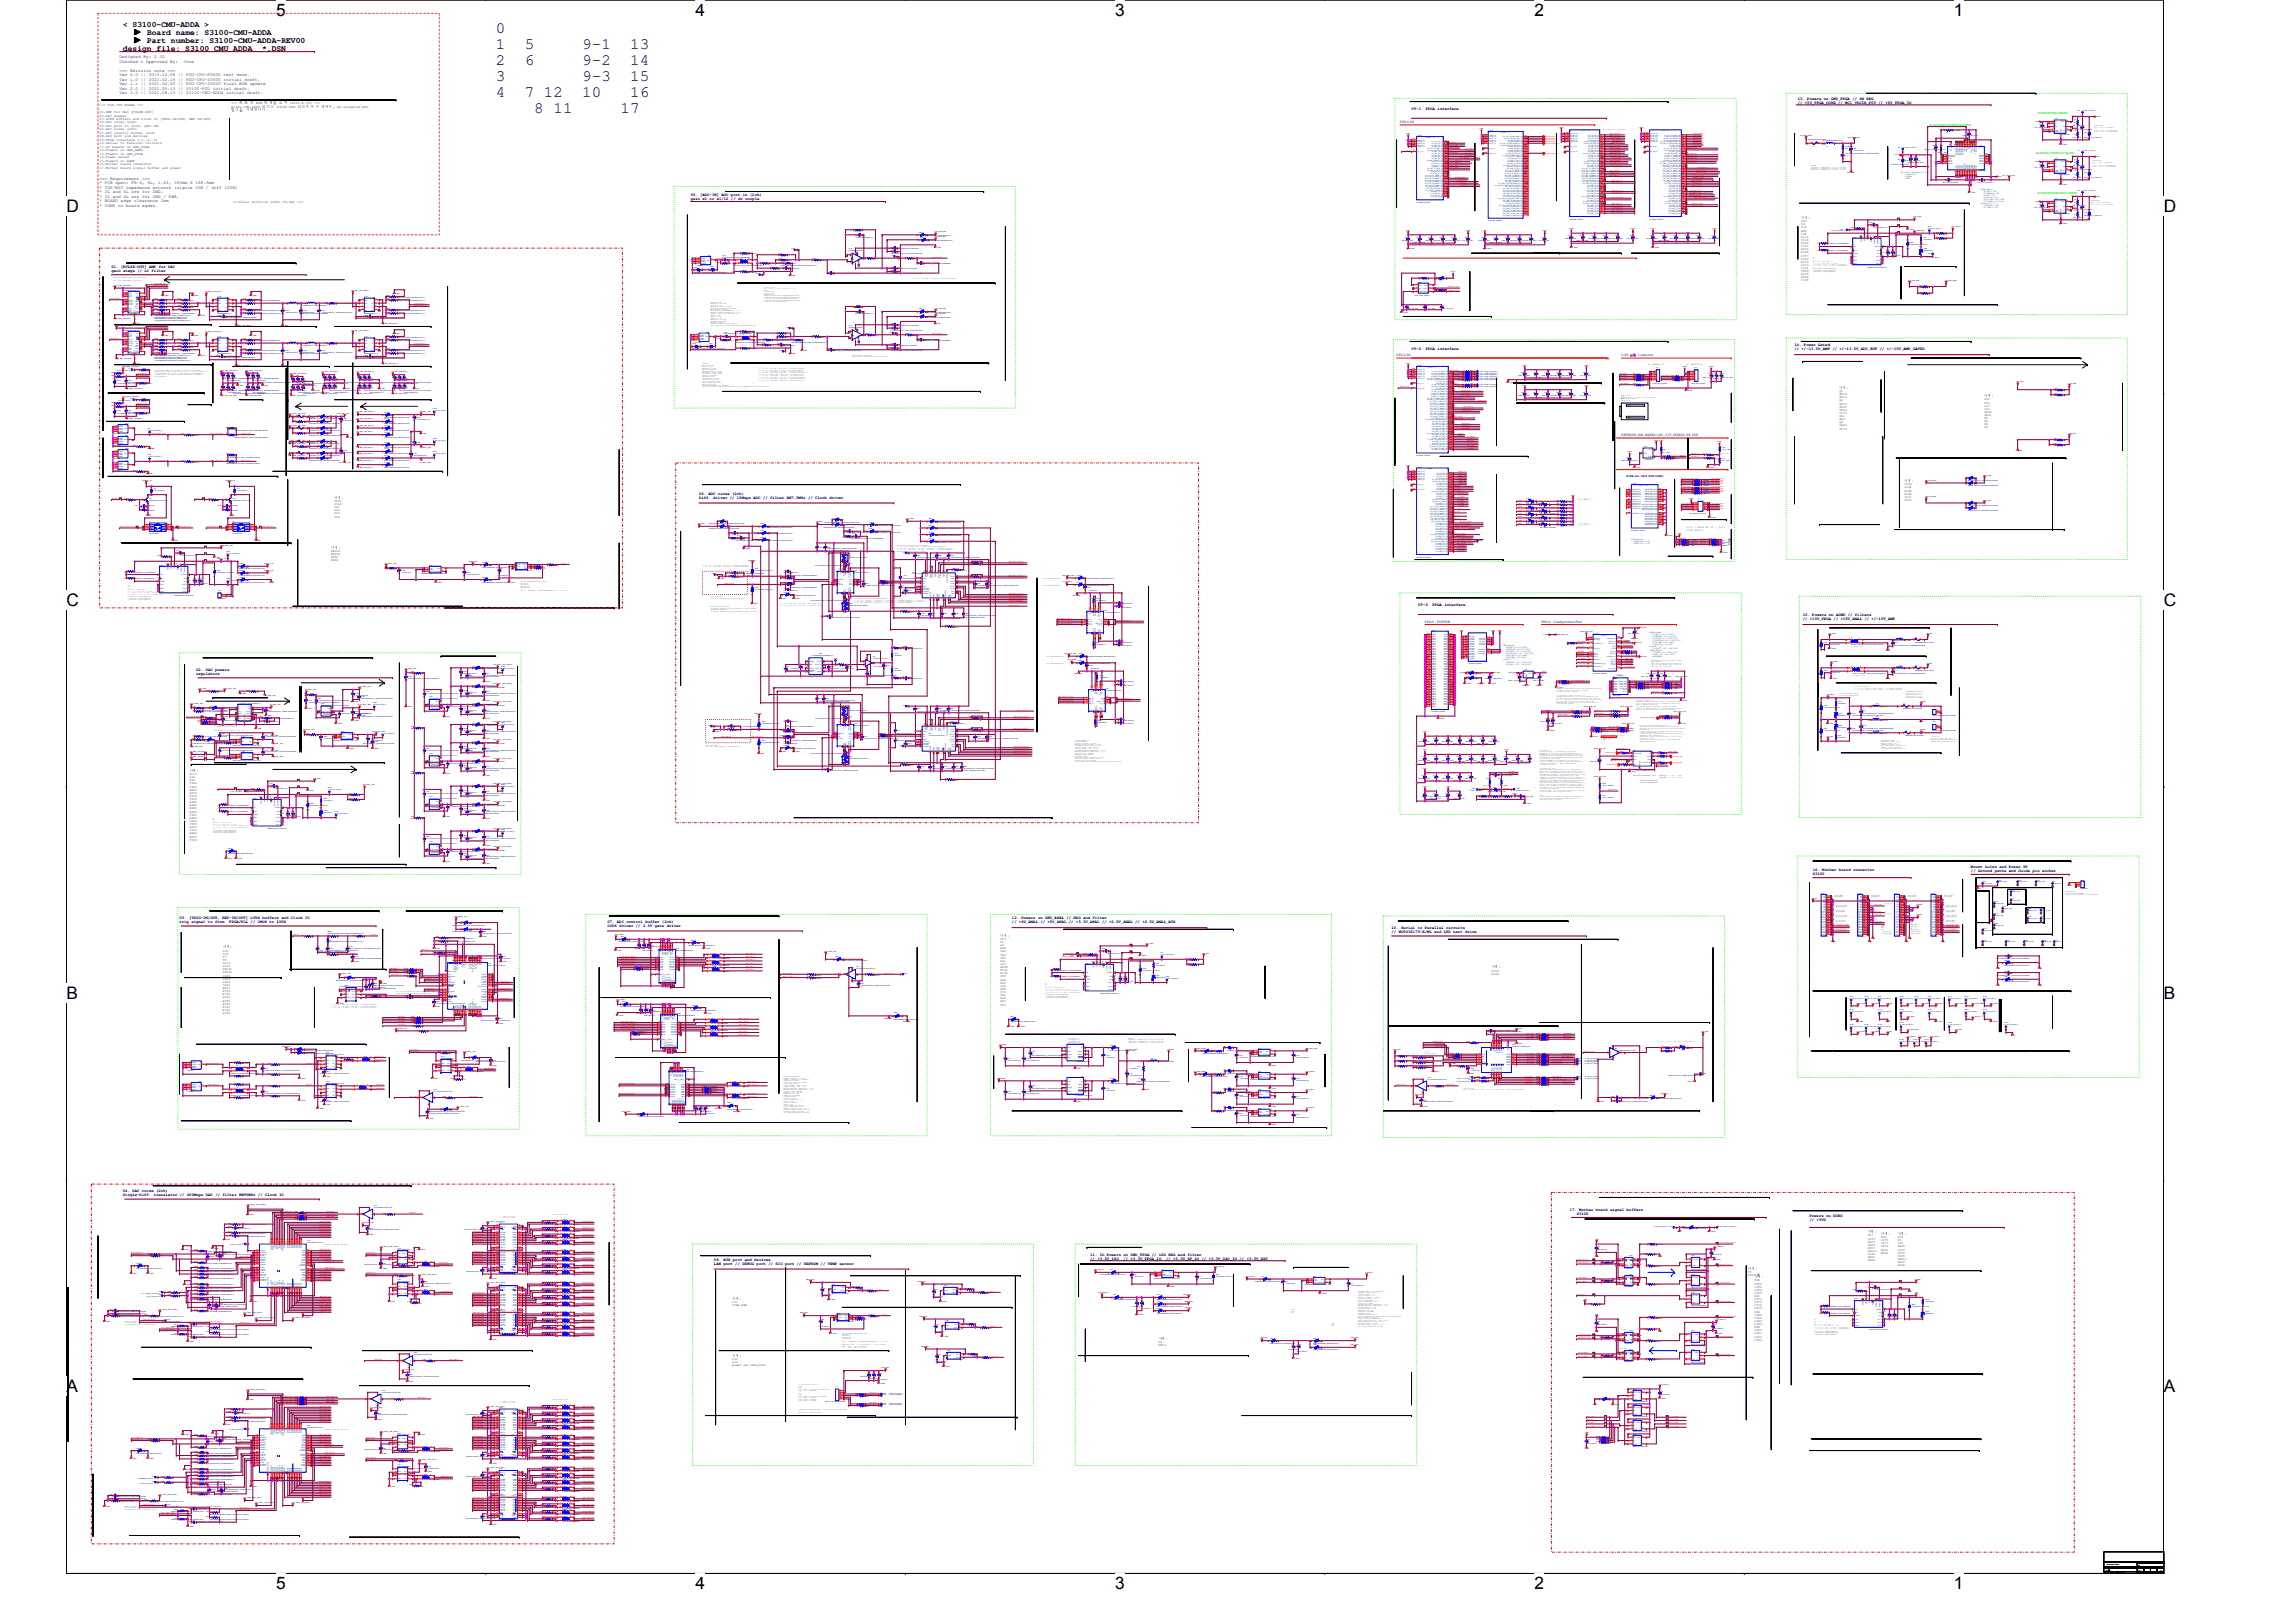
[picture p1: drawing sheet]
<svg xmlns="http://www.w3.org/2000/svg" width="420mm" height="297mm" viewBox="0 0 420 297" stroke-linecap="round" stroke-linejoin="round" font-family="sans-serif">
<defs><g id="words">
<g font-size="3.2">
<text x="50.5" y="2.9">5</text>
<text x="127.3" y="2.9">4</text>
<text x="204.1" y="2.9">3</text>
<text x="280.9" y="2.9">2</text>
<text x="357.7" y="2.9">1</text>
<text x="12.1" y="38.9">D</text>
<text x="396.1" y="38.9">D</text>
<text x="12.1" y="110.8">C</text>
<text x="396.1" y="110.8">C</text>
<text x="12.1" y="182.8">B</text>
<text x="396.1" y="182.8">B</text>
<text x="12.1" y="254.8">A</text>
<text x="396.1" y="254.8">A</text>
<text x="50.5" y="290.8">5</text>
<text x="127.3" y="290.8">4</text>
<text x="204.1" y="290.8">3</text>
<text x="280.9" y="290.8">2</text>
<text x="357.7" y="290.8">1</text>
</g>
<g font-size="2.9">
<text x="90.8" y="6.1">0</text>
<text x="90.8" y="9">1</text>
<text x="90.8" y="11.9">2</text>
<text x="96.1" y="9">5</text>
<text x="96.1" y="11.9">6</text>
<text x="106.6" y="9">9-1</text>
<text x="106.6" y="11.9">9-2</text>
<text x="115.4" y="9">13</text>
<text x="115.4" y="11.9">14</text>
<text x="90.8" y="14.9">3</text>
<text x="90.8" y="17.8">4</text>
<text x="96.1" y="17.8">7 12</text>
<text x="106.6" y="14.9">9-3</text>
<text x="106.6" y="17.8">10</text>
<text x="115.4" y="14.9">15</text>
<text x="115.4" y="17.8">16</text>
<text x="97.8" y="20.7">8 11</text>
<text x="113.6" y="20.7">17</text>
</g>
<g font-size="1.5">
<text x="22.5" y="4.9">&lt; S3100-CMU-ADDA &gt;</text>
<text x="22.5" y="9.3">design file: S3100_CMU_ADDA__*.DSN</text>
<text x="24.3" y="6.4">▶ Board name: S3100-CMU-ADDA</text>
<text x="24.3" y="7.9">▶ Part number: S3100-CMU-ADDA-REV00</text>
</g>
<g font-size=".8">
<text x="21.9" y="10.7">Designed By: S JO</text>
<text x="21.9" y="11.5">Checked &amp; Approved By:</text>
<text x="33.6" y="11.5">Jone</text>
<text x="21.9" y="13.1">=== Revision note ===</text>
<text x="21.9" y="13.9">Ver 0.0 || 2019.12.06 || PGU-CPU-F5500 test done.</text>
<text x="21.9" y="14.8">Ver 1.0 || 2021.02.16 || PGU-CPU-S3000 initial draft.</text>
<text x="21.9" y="15.6">Ver 1.1 || 2021.04.05 || PGU-CPU-S3000 final BOM update</text>
<text x="21.9" y="16.4">Ver 2.0 || 2021.05.13 || S3100-PGU initial draft.</text>
<text x="21.9" y="17.2">Ver 3.0 || 2021.08.19 || S3100-CMU-ADDA initial draft.</text>
<text x="18.2" y="32.9">=== Requirement ===</text>
<text x="18.2" y="33.8">* PCB spec: FR-4, 6L, 1.6T, 360mm X 188.5mm</text>
<text x="18.2" y="34.6">* TOP/BOT impedance artwork (signle 50R / diff 100R)</text>
<text x="18.2" y="35.4">* 2L and 5L are for GND.</text>
<text x="18.2" y="36.2">* 3L and 4L are for GND / PWR.</text>
<text x="18.2" y="37">* BOARD edge clearance 2mm</text>
<text x="18.2" y="37.8">* CGND on board egdes.</text>
</g>
<g font-size=".7">
<text x="258.4" y="20.1">09-1. FPGA interface</text>
<text x="329.1" y="18.3">13. Powers on GND_FPGA // SW REG</text>
<text x="329.1" y="19">// +5V_FPGA_CORE // MC1_VDCIN_P5V // +5V_FPGA_IO</text>
<text x="126.4" y="36">05. [ADC-IN] ADC port in (2ch)</text>
<text x="126.4" y="36.7">gain x1 or x1/12 // dc couple</text>
<text x="20.4" y="49.1">01. [PULSE-OUT] AMP for DAC</text>
<text x="20.4" y="49.8">gain stage // LC filter</text>
<text x="258.4" y="64">09-2. FPGA interface</text>
<text x="328.5" y="63.4">14. Power Gated</text>
<text x="328.5" y="64.1">// +/-13.5V_AMP // +/-13.5V_ADC_BUF // +/-15V_AMP_GATED</text>
<text x="128" y="90.5">06. ADC cores (2ch)</text>
<text x="128" y="91.2">Diff. driver // 15Msps ADC // filter BW7.5MHz // Clock driver</text>
<text x="259.7" y="110.9">09-3. FPGA interface</text>
<text x="330.1" y="112.8">15. Powers on AGND // filters</text>
<text x="330.1" y="113.5">// +15V_FPGA // +15V_ANAL // +/-15V_AMP</text>
<text x="35.9" y="122.8">02. DAC powers</text>
<text x="35.9" y="123.6">regulators</text>
<text x="331.9" y="159.4">16. Mother board connector</text>
<text x="331.9" y="160.1">S3100</text>
<text x="360.8" y="158.8">Mount holes and Power TP</text>
<text x="360.8" y="159.5">// Ground paths and Guide pin socket</text>
<text x="32.9" y="168.2">03. [TRIG-IN/OUT, REF-IN/OUT] LVDS buffers and Clock IC</text>
<text x="32.9" y="169">trig signal to from</text>
<text x="42" y="169">FPGA/PLL // CMOS to LVDS</text>
<text x="111.2" y="168.9">07. ADC control buffer (2ch)</text>
<text x="111.2" y="169.6">LVDS driver // 2.5V gate driver</text>
<text x="185.3" y="168.2">12. Powers on GND_ANAL // REG and filter</text>
<text x="185.3" y="169">// +6V_ANAL // +5V_ANAL // +3.3V_ANAL // +2.5V_ANAL // +2.5V_ANAL_AUX</text>
<text x="254.8" y="170.1">10. Serial to Parallel circuits</text>
<text x="254.8" y="170.8">// MCP23S17T-E/ML and LED test drive</text>
<text x="22.5" y="218.2">04. DAC cores (2ch)</text>
<text x="22.5" y="219">Single-Diff. translator // 400Msps DAC // filter BW90MHz // Clock IC</text>
<text x="287.4" y="221.6">17. Mother board signal buffers</text>
<text x="288.7" y="222.3">S3100</text>
<text x="331.3" y="222.8">Powers on DGND</text>
<text x="331.3" y="223.5">// +5VD</text>
<text x="130.7" y="230.7">08. AUX port and devices</text>
<text x="130.7" y="231.5">LAN port // DEBUG port // SIO port // EEPROM // TEMP sensor</text>
<text x="199.6" y="229.8">11. IO Powers on GND_FPGA // LDO REG and filter</text>
<text x="199.6" y="230.5">// +3.3V_ISO</text>
<text x="205.7" y="230.5">// +3.3V_FPGA_IO</text>
<text x="213.5" y="230.5">// +3.3V_SP_IO // +3.3V_DAC_IO // +3.3V_EXT</text>
</g>
<g font-size=".6">
<text x="18.2" y="19.4">=== PGU CPU BOARD ===</text>
<text x="18.2" y="20.7">01.AMP for DAC [PULSE-OUT]</text>
<text x="18.2" y="21.3">02.DAC powers</text>
<text x="18.2" y="22">03.LVDS buffers and Clock IC [TRIG-IN/OUT, REF-IN/OUT]</text>
<text x="18.2" y="22.6">04.DAC cores (2ch)</text>
<text x="18.2" y="23.2">05.ADC port in (2ch) [ADC-IN]</text>
<text x="18.2" y="23.9">06.ADC cores (2ch)</text>
<text x="42.3" y="19.1">=== 회회 및 BOM 변변변 요요 (2021.8.19) ===</text>
<text x="42.3" y="20.4">입입입 지지지지지.</text>
<text x="42.3" y="19.7">S3100-CMU-ADDA 보보보 S3100-PGU 보보보보 수수수수, AC-counpled ADC</text>
<text x="18.2" y="24.5">07.ADC control buffer (2ch)</text>
<text x="18.2" y="25.1">08.AUX port and devices</text>
<text x="18.2" y="25.8">09.FPGA interface (-1,-2,-3)</text>
<text x="18.2" y="26.4">10.Serial to Parallel circuits</text>
<text x="18.2" y="27">11.IO Powers on GND_FPGA</text>
<text x="18.2" y="27.7">12.Powers on GND_ANAL</text>
<text x="18.2" y="28.3">13.Powers on GND_FPGA</text>
<text x="18.2" y="28.9">14.Power Gated</text>
<text x="18.2" y="29.6">15.Powers on AGND</text>
<text x="18.2" y="30.2">16.Mother board connector</text>
<text x="18.2" y="30.9">17.Mother board signal buffer and power</text>
<text x="42.6" y="37.1">===final revision (2021.09.xx) ===</text>
<text x="329.8" y="40.7">U22</text>
<text x="329.8" y="41.2">D3</text>
<text x="329.8" y="41.8">L13</text>
<text x="329.8" y="40.1">삭삭:</text>
<text x="329.8" y="42.4">R82</text>
<text x="329.8" y="42.9">C98</text>
<text x="329.8" y="43.5">C114</text>
<text x="329.8" y="44.1">C118</text>
<text x="329.8" y="44.7">R102</text>
<text x="329.8" y="45.2">C137</text>
<text x="329.8" y="45.8">R129</text>
<text x="329.8" y="46.4">R135</text>
<text x="329.8" y="46.9">C157</text>
<text x="329.8" y="47.5">C149</text>
<text x="329.8" y="48.1">R103</text>
<text x="329.8" y="48.7">C113</text>
<text x="329.8" y="49.2">C131</text>
<text x="329.8" y="49.8">TP43</text>
<text x="329.8" y="50.4">R115</text>
<text x="329.8" y="50.9">R123</text>
<text x="329.8" y="51.5">C135</text>
<text x="336.8" y="71.8">Q1</text>
<text x="336.8" y="71.2">삭삭:</text>
<text x="336.8" y="72.3">ZD18</text>
<text x="336.8" y="72.9">ZD19</text>
<text x="336.8" y="73.5">Q2</text>
<text x="336.8" y="74">ZD21</text>
<text x="336.8" y="74.6">ZD20</text>
<text x="336.8" y="75.2">TP66</text>
<text x="336.8" y="75.8">TP70</text>
<text x="336.8" y="76.3">RL1</text>
<text x="336.8" y="76.9">RL2</text>
<text x="336.8" y="77.5">Q3</text>
<text x="363.3" y="73.3">U31</text>
<text x="363.3" y="73.9">U33</text>
<text x="363.3" y="74.4">L27</text>
<text x="363.3" y="75">L31</text>
<text x="363.3" y="75.6">ZD40</text>
<text x="363.3" y="76.1">ZD41</text>
<text x="363.3" y="76.7">D5</text>
<text x="363.3" y="77.3">D6</text>
<text x="363.3" y="77.9">D4</text>
<text x="363.3" y="72.7">삭삭:</text>
<text x="336.8" y="78">LED9</text>
<text x="336.8" y="78.6">TP72</text>
<text x="363.3" y="78.4">D8</text>
<text x="348.6" y="88.8">C226</text>
<text x="348.6" y="89.4">C228</text>
<text x="348.6" y="90">R184</text>
<text x="348.6" y="88.2">삭삭:</text>
<text x="61.2" y="91.9">U141</text>
<text x="61.2" y="92.4">U142</text>
<text x="61.2" y="93">D21</text>
<text x="61.2" y="93.6">D22</text>
<text x="61.2" y="94.1">D23</text>
<text x="61.2" y="94.7">D24</text>
<text x="61.2" y="91.3">삭삭:</text>
<text x="348.6" y="90.5">R186</text>
<text x="348.6" y="91.1">CT11</text>
<text x="348.6" y="91.7">CT12</text>
<text x="60.6" y="101">FB149</text>
<text x="60.6" y="101.6">FB150</text>
<text x="60.6" y="100.4">삭삭:</text>
<text x="60.6" y="102.2">ZD59</text>
<text x="60.6" y="102.7">ZD60</text>
<text x="34.7" y="141.3">삭삭:</text>
<text x="34.7" y="141.9">U111</text>
<text x="34.7" y="142.4">L43</text>
<text x="34.7" y="143">D16</text>
<text x="34.7" y="143.6">C582</text>
<text x="34.7" y="144.1">C583</text>
<text x="34.7" y="144.7">R680</text>
<text x="34.7" y="145.3">R674</text>
<text x="34.7" y="145.9">C576</text>
<text x="34.7" y="146.4">C592</text>
<text x="34.7" y="147">R685</text>
<text x="34.7" y="147.6">R686</text>
<text x="34.7" y="148.1">R689</text>
<text x="34.7" y="148.7">R692</text>
<text x="34.7" y="149.3">C581</text>
<text x="34.7" y="149.9">R683</text>
<text x="34.7" y="150.4">C590</text>
<text x="34.7" y="151">C595</text>
<text x="34.7" y="151.6">R693</text>
<text x="34.7" y="152.1">C599</text>
<text x="34.7" y="152.7">R684</text>
<text x="34.7" y="153.3">R690</text>
<text x="34.7" y="153.9">C593</text>
<text x="40.8" y="173.6">삭삭:</text>
<text x="183.1" y="172">U10</text>
<text x="183.1" y="172.6">D1</text>
<text x="183.1" y="173.2">L2</text>
<text x="183.1" y="173.7">R28</text>
<text x="183.1" y="171.5">삭삭:</text>
<text x="40.8" y="174.2">SJ3</text>
<text x="40.8" y="174.7">SJ4</text>
<text x="40.8" y="175.3">T7</text>
<text x="40.8" y="175.9">T8</text>
<text x="40.8" y="176.4">U113</text>
<text x="40.8" y="177">U115</text>
<text x="40.8" y="177.6">FB141</text>
<text x="40.8" y="178.2">FB142</text>
<text x="40.8" y="178.7">C608</text>
<text x="40.8" y="179.3">C613</text>
<text x="40.8" y="179.9">C625</text>
<text x="183.1" y="174.3">C48</text>
<text x="183.1" y="174.9">C52</text>
<text x="183.1" y="175.5">C53</text>
<text x="183.1" y="176">R31</text>
<text x="183.1" y="176.6">C61</text>
<text x="183.1" y="177.2">R698</text>
<text x="183.1" y="177.7">R702</text>
<text x="183.1" y="178.3">R706</text>
<text x="183.1" y="178.9">C50</text>
<text x="183.1" y="179.5">R34</text>
<text x="273.1" y="177.3">삭삭:</text>
<text x="273.1" y="177.8">U133</text>
<text x="273.1" y="178.4">U134</text>
<text x="40.8" y="180.4">C631</text>
<text x="40.8" y="181">R697</text>
<text x="40.8" y="181.6">R726</text>
<text x="40.8" y="182.2">R734</text>
<text x="40.8" y="182.7">R740</text>
<text x="40.8" y="183.3">R750</text>
<text x="40.8" y="183.9">R728</text>
<text x="40.8" y="184.4">R731</text>
<text x="40.8" y="185">R742</text>
<text x="40.8" y="185.6">R748</text>
<text x="183.1" y="180">R49</text>
<text x="183.1" y="180.6">C66</text>
<text x="183.1" y="181.2">R58</text>
<text x="183.1" y="181.7">C72</text>
<text x="183.1" y="182.3">C56</text>
<text x="183.1" y="182.9">R36</text>
<text x="183.1" y="183.5">R47</text>
<text x="183.1" y="184">C59</text>
<text x="341.9" y="226.3">U57</text>
<text x="341.9" y="226.9">C347</text>
<text x="341.9" y="227.4">ZD27</text>
<text x="341.9" y="228">R906</text>
<text x="341.9" y="225.7">삭삭:</text>
<text x="344.4" y="226">삭삭:</text>
<text x="344.4" y="226.6">U90</text>
<text x="344.4" y="227.2">C475</text>
<text x="344.4" y="227.7">C377</text>
<text x="347.4" y="226.6">PJ3</text>
<text x="347.4" y="227.2">F3</text>
<text x="347.4" y="227.7">L36</text>
<text x="347.4" y="226">삭삭:</text>
<text x="320" y="232.4">삭삭:</text>
<text x="320" y="233">TP</text>
<text x="320" y="233.6">F5500용</text>
<text x="321.2" y="233.9">삭삭:</text>
<text x="341.9" y="228.6">R907</text>
<text x="341.9" y="229.1">LED19</text>
<text x="341.9" y="229.7">C348</text>
<text x="341.9" y="230.3">FB91</text>
<text x="341.9" y="230.9">FB92</text>
<text x="344.4" y="228.3">C376</text>
<text x="344.4" y="228.9">R591</text>
<text x="344.4" y="229.4">R592</text>
<text x="347.4" y="228.3">FB94</text>
<text x="347.4" y="228.9">C399</text>
<text x="347.4" y="229.4">CT15</text>
<text x="347.4" y="230">C395</text>
<text x="347.4" y="230.6">LED17</text>
<text x="347.4" y="231.2">R510</text>
<text x="347.4" y="231.7">ZD46</text>
<text x="134.1" y="238.5">JJ1</text>
<text x="134.1" y="239">JTAG_PWR</text>
<text x="134.1" y="237.9">삭삭:</text>
<text x="321.2" y="234.5">U58</text>
<text x="321.2" y="235.1">C352</text>
<text x="321.2" y="235.7">C353</text>
<text x="321.2" y="236.2">C354</text>
<text x="321.2" y="236.8">C355</text>
<text x="321.2" y="237.4">U61</text>
<text x="321.2" y="237.9">C372</text>
<text x="321.2" y="238.5">C373</text>
<text x="321.2" y="239.1">C374</text>
<text x="321.2" y="239.7">C375</text>
<text x="212.1" y="245.8">U3</text>
<text x="212.1" y="245.2">삭삭:</text>
<text x="321.2" y="240.2">U63</text>
<text x="321.2" y="240.8">C388</text>
<text x="321.2" y="241.4">C394</text>
<text x="321.2" y="241.9">C389</text>
<text x="321.2" y="242.5">C393</text>
<text x="321.2" y="243.1">U64</text>
<text x="321.2" y="243.7">C400</text>
<text x="321.2" y="244.2">C401</text>
<text x="321.2" y="244.8">C402</text>
<text x="321.2" y="245.4">C403</text>
<text x="134.1" y="248.8">LJ1</text>
<text x="134.1" y="249.4">LJ2</text>
<text x="134.1" y="250">power net LAN_P3V3</text>
<text x="134.1" y="248.3">삭삭:</text>
<text x="212.1" y="246.4">FB13</text>
</g>
<g font-size=".6" fill="#8000ff">
<text x="256.3" y="22.5">FPGA IO</text>
<text x="255.7" y="65.2">FPGA IO</text>
<text x="296.8" y="65.2">LAN 모모</text>
<text x="298.3" y="65.2">모모 Connector</text>
<text x="298.4" y="65.2">모모</text>
<text x="296.8" y="79.8">EEPROM 16K 2048X8 1.8V~3.3V SERIAL EE IND</text>
<text x="260.9" y="114">FPGA - POWER</text>
<text x="282.2" y="114">FPGA - Configuration Part</text>
</g>
<g font-size=".5" fill="#008000">
<text x="353.2" y="23">+1.0VF GEN (for FPGA VCCINT)</text>
<text x="373" y="20.9">+3.3VD GEN (for MAIN)</text>
<text x="372.7" y="28.2">+3.3VF (for FPGA VCCO_HR)</text>
<text x="373" y="35.5">+1.8VF GEN (for FPGA VAUX)</text>
</g>
<text font-size=".5" x="297.8" y="87.3">BANK 216 : MGT (NOT USED)</text>
<g font-size=".5" fill="#00f">
<text x="288.9" y="91.5">[F_LED0]</text>
<text x="288.9" y="96.1">[F_LED7]</text>
<text x="308.7" y="96.7">Silk : ADDA BD ID : 0x05</text>
<text x="308.7" y="97.2">&lt;LSB 4Bits&gt;</text>
</g>
<g font-size=".4" fill="#0080c0">
<text x="348" y="31.7">Rb = (0.75 * 100,000) / (1.0 - 0.75)</text>
<text x="348.6" y="32.1">= 75,000 / 0.25</text>
<text x="348.6" y="32.5">= 300,000</text>
<text x="348.6" y="32.8">= 300K</text>
<text x="362.7" y="34.8">[FPGA Power]</text>
<text x="363.1" y="35.1">VCCINT = 1.0V</text>
<text x="363.1" y="35.5">VCCBRAM = 1.0V</text>
<text x="363.1" y="35.9">VAUX = 1.8V</text>
<text x="362.7" y="37.4">(Spartan7에에 없없)</text>
<text x="363.1" y="37.7">VCCBATT = 1.8V</text>
<text x="363.1" y="38.1">VCCADC = 1.8V</text>
<text x="363.1" y="36.2">VAUX_IO = 1.8V</text>
<text x="363.1" y="36.6">VCCO_HR = 1.14~3.465V</text>
<text x="363.1" y="37">VCCO_HP = 1.14~1.89V</text>
<text x="298.7" y="98.8">[FPGA Power]</text>
<text x="299.1" y="99.1">MGTAVCC = 1.0V</text>
<text x="299.1" y="99.5">MGTAVTT = 1.25V</text>
<text x="275.2" y="118.3">[FPGA Power]</text>
<text x="275.7" y="118.7">VCCINT = -0.5~1.1 [1.0V]</text>
<text x="275.7" y="119">VCCBRAM = -0.5~1.1 [1.0V]</text>
<text x="275.7" y="119.4">VCCAUX = -0.5 ~ 2.0V [1.8V]</text>
<text x="275.7" y="119.8">VCCAUX_IO = -0.5 ~ 2.0V [1.8V]</text>
<text x="302" y="115.8">[FPGA Power]</text>
<text x="302" y="118.4">(Artix7에에 없없)</text>
<text x="302" y="119.2">[FPGA Power]</text>
<text x="302.5" y="116.2">VCCINT = -0.5~1.1 [1.0V]</text>
<text x="302.5" y="116.6">VCCBRAM = -0.5~1.1 [1.0V]</text>
<text x="302.5" y="117">VCCAUX = -0.5 ~ 2.0V [1.8V]</text>
<text x="302.5" y="117.3">VCCAUX_IO = -0.5 ~ 2.0V [1.8V]</text>
<text x="302.5" y="117.7">VCCO_HR = 1.14~3.465V</text>
<text x="302.5" y="118.1">VCCO_HP = 1.14~1.89V</text>
<text x="302.5" y="118.8">VCCBATT = -0.5 ~ 2.0V [1.8V]</text>
<text x="302.5" y="119.6">VCCADC = -0.5 ~ 2.0V [1.8V]</text>
<text x="302.5" y="119.9">VREF = -0.5 ~ 2.0V [1.25V]</text>
<text x="275.2" y="120.9">(Artix7에에 없없)</text>
<text x="275.7" y="120.1">VCCO_HR = 1.14~3.465V</text>
<text x="275.7" y="120.5">VCCO_HP = 1.14~1.89V</text>
<text x="275.7" y="121.3">VCCBATT = -0.5 ~ 2.0V [1.8V]</text>
<text x="275.7" y="121.6">VCCADC = -0.5 ~ 2.0V [1.8V]</text>
<text x="302.5" y="120.3">to GNDADC</text>
</g>
<g font-size=".4">
<text x="301.7" y="66.7">to. WIZ850 J1</text>
<text x="308.7" y="66.7">to. WIZ850 J2</text>
<text x="316.3" y="99.4">[0]</text>
<text x="316.3" y="99.7">[1]</text>
<text x="316.3" y="98.8">[0]</text>
<text x="316.3" y="99.1">[1]</text>
</g>
<text font-size=".4" fill="#00f" x="295.9" y="123.8">[JTAG]</text>
<g font-size=".3">
<text x="270.8" y="23.7">+1.8VF</text>
<text x="285.4" y="23.3">+3.3VF</text>
<text x="293.2" y="23.7">* note: DAC1 has pn swap pairs.</text>
<text x="300" y="23.3">+3.3VF</text>
<text x="372.6" y="22.3">+5VD</text>
<text x="375.7" y="22.2">3</text>
<text x="375.7" y="22.5">4</text>
<text x="375.7" y="23.1">1</text>
<text x="375.7" y="23.7">5</text>
<text x="378.4" y="22.2">8</text>
<text x="378.4" y="23.1">7</text>
<text x="378.4" y="23.7">2</text>
<text x="381.2" y="21.1" transform="rotate(-90 381.2 21.1)">1</text>
<text x="382.4" y="23.9" transform="rotate(-90 382.4 23.9)">C</text>
<text x="383.4" y="23.1">TPS82084SIL:</text>
<text x="383.4" y="23.4">Vout = 0.8V * (1+(R1/R2))</text>
<text x="383.4" y="23.6">----</text>
<text x="383.4" y="23.9">3.31V = 0.8V * (1+(160K/51K))</text>
<text x="383.7" y="21.4">+3.3VD</text>
<text x="257.4" y="24.6">+3.3VF</text>
<text x="258.4" y="26.4">AB14</text>
<text x="258.4" y="26.7">AA17</text>
<text x="258.5" y="25.8">W13</text>
<text x="258.6" y="25.5">Y10</text>
<text x="258.6" y="26.1">V16</text>
<text x="258.6" y="27.7">Y17</text>
<text x="264.4" y="25.8">Y16</text>
<text x="264.4" y="26.1">AA16</text>
<text x="264.4" y="26.4">AB16</text>
<text x="264.4" y="26.7">AB17</text>
<text x="264.4" y="27.1">AA13</text>
<text x="264.4" y="27.4">AB13</text>
<text x="264.4" y="27.7">AA15</text>
<text x="264.4" y="28">AB15</text>
<text x="264.4" y="28.3">Y13</text>
<text x="264.4" y="28.6">AA14</text>
<text x="264.4" y="28.9">W14</text>
<text x="264.4" y="29.2">Y14</text>
<text x="264.4" y="29.5">AB11</text>
<text x="264.4" y="29.8">AB12</text>
<text x="271.7" y="26.1">M14</text>
<text x="271.7" y="24.9">U19</text>
<text x="271.7" y="25.5">R15</text>
<text x="271.7" y="28">N15</text>
<text x="271.7" y="24.6">Y20</text>
<text x="271.7" y="25.8">P18</text>
<text x="271.7" y="27.1">P20</text>
<text x="271.7" y="25.2">T22</text>
<text x="279.1" y="24.9">P22</text>
<text x="279.1" y="25.2">R22</text>
<text x="279.1" y="25.5">P21</text>
<text x="279.1" y="25.8">R21</text>
<text x="279.1" y="26.1">U22</text>
<text x="279.1" y="26.4">V22</text>
<text x="279.1" y="26.7">T21</text>
<text x="279.1" y="27.1">U21</text>
<text x="279.1" y="27.4">P19</text>
<text x="279.1" y="27.7">R19</text>
<text x="279.1" y="28">T19</text>
<text x="279.1" y="28.3">T20</text>
<text x="279.1" y="28.6">W21</text>
<text x="279.1" y="28.9">W22</text>
<text x="279.1" y="29.2">AA20</text>
<text x="279.1" y="29.5">AA21</text>
<text x="279.1" y="29.8">Y21</text>
<text x="286.6" y="25.5">AB4</text>
<text x="286.6" y="25.8">AA7</text>
<text x="286.7" y="24.3">W3</text>
<text x="286.8" y="25.2">R5</text>
<text x="286.8" y="27.7">U7</text>
<text x="286.8" y="24.6">V6</text>
<text x="286.8" y="24.9">T2</text>
<text x="286.8" y="26.7">T3</text>
<text x="293.1" y="24.6">T1</text>
<text x="293.1" y="24.9">U1</text>
<text x="293.1" y="25.2">U2</text>
<text x="293.1" y="25.5">V2</text>
<text x="293.1" y="25.8">R3</text>
<text x="293.1" y="26.1">R2</text>
<text x="293.1" y="26.4">W2</text>
<text x="293.1" y="26.7">Y2</text>
<text x="293.1" y="27.1">W1</text>
<text x="293.1" y="27.4">Y1</text>
<text x="293.1" y="27.7">U3</text>
<text x="293.1" y="28">V3</text>
<text x="293.1" y="28.3">AA1</text>
<text x="293.1" y="28.6">AB1</text>
<text x="293.1" y="28.9">AB3</text>
<text x="293.1" y="29.2">AB2</text>
<text x="293.1" y="29.5">Y3</text>
<text x="293.1" y="29.8">AA3</text>
<text x="301.4" y="24.6">M4</text>
<text x="301.4" y="24.3">N1</text>
<text x="301.4" y="25.2">H6</text>
<text x="301.4" y="25.8">C1</text>
<text x="301.5" y="25.5">F2</text>
<text x="301.5" y="26.7">F4</text>
<text x="301.5" y="27.7">L6</text>
<text x="301.5" y="24.9">J3</text>
<text x="308" y="24.6">B1</text>
<text x="308" y="24.9">A1</text>
<text x="308" y="25.2">C2</text>
<text x="308" y="25.5">B2</text>
<text x="308" y="25.8">E1</text>
<text x="308" y="26.1">D1</text>
<text x="308" y="26.4">E2</text>
<text x="308" y="26.7">D2</text>
<text x="308" y="27.1">G1</text>
<text x="308" y="27.4">F1</text>
<text x="308" y="27.7">F3</text>
<text x="308" y="28">E3</text>
<text x="308" y="28.3">K1</text>
<text x="308" y="28.6">J1</text>
<text x="308" y="28.9">H2</text>
<text x="308" y="29.2">G2</text>
<text x="308" y="29.5">K2</text>
<text x="308" y="29.8">J2</text>
<text x="329.5" y="24.9">+5V_FPGA_CORE</text>
<text x="331.5" y="26.1">2</text>
<text x="333" y="26.1">1</text>
<text x="338.3" y="25.2">MC1_VDCIN_P5V</text>
<text x="346.7" y="28.4">+1.0VF</text>
<text x="348.3" y="28.7" transform="rotate(-90 348.3 28.7)">C</text>
<text x="348.3" y="27.8" transform="rotate(-90 348.3 27.8)">1</text>
<text x="356.2" y="28.3">1</text>
<text x="356.2" y="28.6">2</text>
<text x="356.2" y="28.9">3</text>
<text x="356.2" y="29.2">4</text>
<text x="356.2" y="29.5">5</text>
<text x="356.2" y="29.8">6</text>
<text x="357.1" y="26.6" transform="rotate(-90 357.1 26.6)">39</text>
<text x="358" y="26.6" transform="rotate(-90 358 26.6)">38</text>
<text x="358.3" y="26.6" transform="rotate(-90 358.3 26.6)">37</text>
<text x="358.6" y="26.6" transform="rotate(-90 358.6 26.6)">36</text>
<text x="358.9" y="26.6" transform="rotate(-90 358.9 26.6)">35</text>
<text x="359.2" y="26.6" transform="rotate(-90 359.2 26.6)">34</text>
<text x="359.5" y="26.6" transform="rotate(-90 359.5 26.6)">33</text>
<text x="359.9" y="26.6" transform="rotate(-90 359.9 26.6)">32</text>
<text x="360.2" y="26.6" transform="rotate(-90 360.2 26.6)">31</text>
<text x="360.5" y="26.6" transform="rotate(-90 360.5 26.6)">30</text>
<text x="360.8" y="26.6" transform="rotate(-90 360.8 26.6)">29</text>
<text x="361.1" y="26.6" transform="rotate(-90 361.1 26.6)">28</text>
<text x="361.4" y="26.6" transform="rotate(-90 361.4 26.6)">27</text>
<text x="361.7" y="26.6" transform="rotate(-90 361.7 26.6)">26</text>
<text x="363.5" y="29.8">20</text>
<text x="363.5" y="29.5">21</text>
<text x="363.5" y="29.2">22</text>
<text x="363.5" y="28.9">23</text>
<text x="363.5" y="28.6">24</text>
<text x="363.5" y="28.3">25</text>
<text x="372.6" y="29.6">+5VD</text>
<text x="375.7" y="29.5">3</text>
<text x="375.7" y="29.8">4</text>
<text x="375.7" y="24">6</text>
<text x="377" y="26.5">GND_FPGA</text>
<text x="377.2" y="24.8" transform="rotate(-90 377.2 24.8)">9</text>
<text x="378.4" y="29.5">8</text>
<text x="381.2" y="28.4" transform="rotate(-90 381.2 28.4)">1</text>
<text x="382.4" y="25.4" transform="rotate(-90 382.4 25.4)">A</text>
<text x="383.1" y="29.5">TPS82084SIL:</text>
<text x="383.1" y="29.8">Vout = 0.8V * (1+(R1/R2))</text>
<text x="383.4" y="24.2">3.35V = 0.8V * (1+(510K/160K))</text>
<text x="383.7" y="28.7">+3.3VF</text>
<text x="264.4" y="30.1">AA9</text>
<text x="264.4" y="30.4">AB10</text>
<text x="264.4" y="30.7">AA10</text>
<text x="264.4" y="31">AA11</text>
<text x="264.4" y="31.3">V10</text>
<text x="264.4" y="31.6">W10</text>
<text x="264.4" y="31.9">Y11</text>
<text x="264.4" y="32.2">Y12</text>
<text x="264.4" y="32.5">W11</text>
<text x="264.4" y="32.8">W12</text>
<text x="264.4" y="33.1">V13</text>
<text x="264.4" y="33.5">V14</text>
<text x="264.4" y="33.8">U15</text>
<text x="264.4" y="34.1">V15</text>
<text x="264.4" y="34.4">T14</text>
<text x="264.4" y="34.7">T15</text>
<text x="264.4" y="35">W15</text>
<text x="264.4" y="35.3">W16</text>
<text x="264.4" y="35.6">T16</text>
<text x="264.4" y="35.9">U16</text>
<text x="279.1" y="30.1">Y22</text>
<text x="279.1" y="30.4">AB21</text>
<text x="279.1" y="30.7">AB22</text>
<text x="279.1" y="31">U20</text>
<text x="279.1" y="31.3">V20</text>
<text x="279.1" y="31.6">W19</text>
<text x="279.1" y="31.9">W20</text>
<text x="279.1" y="32.2">Y18</text>
<text x="279.1" y="32.5">Y19</text>
<text x="279.1" y="32.8">V18</text>
<text x="279.1" y="33.1">V19</text>
<text x="279.1" y="33.5">AA19</text>
<text x="279.1" y="33.8">AB20</text>
<text x="279.1" y="34.1">V17</text>
<text x="279.1" y="34.4">W17</text>
<text x="279.1" y="34.7">AA18</text>
<text x="279.1" y="35">AB18</text>
<text x="279.1" y="35.3">U17</text>
<text x="279.1" y="35.6">U18</text>
<text x="279.1" y="35.9">P14</text>
<text x="293.1" y="30.1">AA5</text>
<text x="293.1" y="30.4">AB5</text>
<text x="293.1" y="30.7">Y4</text>
<text x="293.1" y="31">AA4</text>
<text x="293.1" y="31.3">V4</text>
<text x="293.1" y="31.6">W4</text>
<text x="293.1" y="31.9">R4</text>
<text x="293.1" y="32.2">T4</text>
<text x="293.1" y="32.5">T5</text>
<text x="293.1" y="32.8">U5</text>
<text x="293.1" y="33.1">W6</text>
<text x="293.1" y="33.5">W5</text>
<text x="293.1" y="33.8">U6</text>
<text x="293.1" y="34.1">V5</text>
<text x="293.1" y="34.4">R6</text>
<text x="293.1" y="34.7">T6</text>
<text x="293.1" y="35">Y6</text>
<text x="293.1" y="35.3">AA6</text>
<text x="293.1" y="35.6">V7</text>
<text x="293.1" y="35.9">W7</text>
<text x="308" y="30.1">J5</text>
<text x="308" y="30.4">H5</text>
<text x="308" y="30.7">H3</text>
<text x="308" y="31">G3</text>
<text x="308" y="31.3">H4</text>
<text x="308" y="31.6">G4</text>
<text x="308" y="31.9">K4</text>
<text x="308" y="32.2">J4</text>
<text x="308" y="32.5">L3</text>
<text x="308" y="32.8">K3</text>
<text x="308" y="33.1">M1</text>
<text x="308" y="33.5">L1</text>
<text x="308" y="33.8">M3</text>
<text x="308" y="34.1">M2</text>
<text x="308" y="34.4">K6</text>
<text x="308" y="34.7">J6</text>
<text x="308" y="35">L5</text>
<text x="308" y="35.3">L4</text>
<text x="308" y="35.6">N4</text>
<text x="308" y="35.9">N3</text>
<text x="331.6" y="30.4">DAMPER</text>
<text x="331.6" y="30.7">Cbyp=22uF / Cdamp=470uF / L=4.7uH / R=0.22R</text>
<text x="331.6" y="30.9">Cbyp=10uF / Cdamp=220uF / L=2.2uH / R=0.22R</text>
<text x="331.6" y="31.2">Cbyp=100nF / Cdamp=4.7uF / L=22nH / R=0.22R</text>
<text x="338.1" y="31.6">GND_FPGA</text>
<text x="348.3" y="30.3" transform="rotate(-90 348.3 30.3)">A</text>
<text x="358" y="31.5" transform="rotate(-90 358 31.5)">7</text>
<text x="358.3" y="31.5" transform="rotate(-90 358.3 31.5)">8</text>
<text x="358.6" y="31.5" transform="rotate(-90 358.6 31.5)">9</text>
<text x="358.9" y="31.6" transform="rotate(-90 358.9 31.6)">10</text>
<text x="359.2" y="31.6" transform="rotate(-90 359.2 31.6)">11</text>
<text x="359.5" y="31.6" transform="rotate(-90 359.5 31.6)">12</text>
<text x="359.9" y="31.6" transform="rotate(-90 359.9 31.6)">13</text>
<text x="360.2" y="31.6" transform="rotate(-90 360.2 31.6)">14</text>
<text x="360.2" y="35.3">GND_FPGA</text>
<text x="360.5" y="31.6" transform="rotate(-90 360.5 31.6)">15</text>
<text x="360.8" y="31.6" transform="rotate(-90 360.8 31.6)">16</text>
<text x="361.1" y="31.6" transform="rotate(-90 361.1 31.6)">17</text>
<text x="361.4" y="31.6" transform="rotate(-90 361.4 31.6)">18</text>
<text x="361.7" y="31.6" transform="rotate(-90 361.7 31.6)">19</text>
<text x="365.7" y="32.4">+5VD</text>
<text x="366.7" y="32.2">MC1_VDCIN_P5V</text>
<text x="375.7" y="30.4">1</text>
<text x="375.7" y="31">5</text>
<text x="375.7" y="31.3">6</text>
<text x="377" y="33.8">GND_FPGA</text>
<text x="377.2" y="32.1" transform="rotate(-90 377.2 32.1)">9</text>
<text x="378.4" y="30.4">7</text>
<text x="378.4" y="31">2</text>
<text x="381.2" y="35.7" transform="rotate(-90 381.2 35.7)">1</text>
<text x="382.4" y="32.7" transform="rotate(-90 382.4 32.7)">A</text>
<text x="382.4" y="31.2" transform="rotate(-90 382.4 31.2)">C</text>
<text x="383.1" y="30">----</text>
<text x="383.1" y="30.3">3.31V = 0.8V * (1+(160K/51K))</text>
<text x="383.1" y="30.6">3.35V = 0.8V * (1+(510K/160K))</text>
<text x="279.1" y="36.2">R14</text>
<text x="279.1" y="36.5">R18</text>
<text x="279.1" y="36.8">T18</text>
<text x="279.1" y="37.1">N17</text>
<text x="279.1" y="37.4">P17</text>
<text x="279.1" y="37.7">P15</text>
<text x="279.1" y="38">R16</text>
<text x="279.1" y="38.3">N13</text>
<text x="279.1" y="38.6">N14</text>
<text x="279.1" y="38.9">P16</text>
<text x="279.1" y="39.2">R17</text>
<text x="287.2" y="41.9">+3.3VF</text>
<text x="293.1" y="36.2">AB7</text>
<text x="293.1" y="36.5">AB6</text>
<text x="293.1" y="36.8">V9</text>
<text x="293.1" y="37.1">V8</text>
<text x="293.1" y="37.4">AA8</text>
<text x="293.1" y="37.7">AB8</text>
<text x="293.1" y="38">Y8</text>
<text x="293.1" y="38.3">Y7</text>
<text x="293.1" y="38.6">W9</text>
<text x="293.1" y="38.9">Y9</text>
<text x="298.5" y="41.9">+3.3VF</text>
<text x="302.2" y="41.9">+3.3VF</text>
<text x="308" y="36.2">R1</text>
<text x="308" y="36.5">P1</text>
<text x="308" y="36.8">P5</text>
<text x="308" y="37.1">P4</text>
<text x="308" y="37.4">P2</text>
<text x="308" y="37.7">N2</text>
<text x="308" y="38">M6</text>
<text x="308" y="38.3">M5</text>
<text x="308" y="38.6">P6</text>
<text x="308" y="38.9">N5</text>
<text x="313.4" y="41.9">+3.3VF</text>
<text x="338.5" y="42">1</text>
<text x="350.2" y="39.8">+15V_FPGA</text>
<text x="357.2" y="41.6">+5V_FPGA_IO</text>
<text x="372.6" y="36.9">+5VD</text>
<text x="375.7" y="36.8">3</text>
<text x="375.7" y="37.1">4</text>
<text x="375.7" y="37.7">1</text>
<text x="375.7" y="38.3">5</text>
<text x="375.7" y="38.6">6</text>
<text x="377" y="41.1">GND_FPGA</text>
<text x="377.2" y="39.4" transform="rotate(-90 377.2 39.4)">9</text>
<text x="378.4" y="36.8">8</text>
<text x="378.4" y="37.7">7</text>
<text x="378.4" y="38.3">2</text>
<text x="382.4" y="40" transform="rotate(-90 382.4 40)">A</text>
<text x="382.4" y="38.5" transform="rotate(-90 382.4 38.5)">C</text>
<text x="382.8" y="36.8">TPS82084SIL:</text>
<text x="382.8" y="37.1">Vout = 0.8V * (1+(R1/R2))</text>
<text x="382.8" y="37.3">----</text>
<text x="382.8" y="37.6">1.8V = 0.8V * (1+(200K/160K))</text>
<text x="383.7" y="36">+1.8VF</text>
<text x="127.9" y="47.5">3</text>
<text x="127.9" y="47.8">4</text>
<text x="127.9" y="47.2">2</text>
<text x="130.3" y="47.5">1</text>
<text x="135.2" y="47.5">1</text>
<text x="137" y="47.5">2</text>
<text x="145.9" y="45.6">1</text>
<text x="155.6" y="46.6">2</text>
<text x="155.6" y="47.8">3</text>
<text x="155.6" y="47.2">1</text>
<text x="156.6" y="46.1" transform="rotate(-90 156.6 46.1)">4</text>
<text x="156.9" y="46.1" transform="rotate(-90 156.9 46.1)">5</text>
<text x="158.1" y="47.2">6</text>
<text x="164.1" y="46.9">1</text>
<text x="171" y="45.3">GND_AMP</text>
<text x="171" y="43.5">-13.5V_ADC_BUF</text>
<text x="171" y="42.5">+13.5V_ADC_BUF</text>
<text x="257.4" y="42.2">+3.3VF</text>
<text x="257.5" y="45.7">GND_FPGA</text>
<text x="268.3" y="42.2">+3.3VF</text>
<text x="271.4" y="42.2">+1.8VF</text>
<text x="271.5" y="45.7">GND_FPGA</text>
<text x="282.4" y="42.2">+1.8VF</text>
<text x="287.4" y="45.3">GND_FPGA</text>
<text x="302.3" y="45.3">GND_FPGA</text>
<text x="331.9" y="47.2">R1</text>
<text x="331.9" y="47.4">R2</text>
<text x="331.9" y="47.7">----</text>
<text x="331.9" y="48">R2 = R1 / ( Vo/0.798 -1 )</text>
<text x="338.8" y="47.5">5</text>
<text x="338.8" y="45">1</text>
<text x="338.8" y="45.6">2</text>
<text x="338.8" y="46.3">3</text>
<text x="338.8" y="46.9">4</text>
<text x="340.6" y="43.4" transform="rotate(-90 340.6 43.4)">18</text>
<text x="341.3" y="43.4" transform="rotate(-90 341.3 43.4)">17</text>
<text x="341.9" y="43.4" transform="rotate(-90 341.9 43.4)">16</text>
<text x="342.5" y="43.4" transform="rotate(-90 342.5 43.4)">15</text>
<text x="343.1" y="43.4" transform="rotate(-90 343.1 43.4)">14</text>
<text x="343.7" y="43.4" transform="rotate(-90 343.7 43.4)">13</text>
<text x="344.6" y="47.5">8</text>
<text x="344.6" y="46.9">9</text>
<text x="344.6" y="46.3">10</text>
<text x="344.6" y="45.6">11</text>
<text x="344.6" y="45">12</text>
<text x="349" y="42">GND_FPGA</text>
<text x="349.2" y="45.5" transform="rotate(-90 349.2 45.5)">A</text>
<text x="349.2" y="44" transform="rotate(-90 349.2 44)">C</text>
<text x="350.2" y="42.2">+5V_FPGA_SWR</text>
<text x="351.6" y="47.1" transform="rotate(-90 351.6 47.1)">C</text>
<text x="351.6" y="45.2" transform="rotate(-90 351.6 45.2)">A</text>
<text x="353.1" y="42.7" transform="rotate(-90 353.1 42.7)">1</text>
<text x="353.8" y="47" transform="rotate(-90 353.8 47)">1</text>
<text x="20.4" y="51.4">* note: place ADA4870ARRZ on BOT-side.</text>
<text x="20.7" y="50.8">250mA per ADA4870 supply with 50ohm load.</text>
<text x="20.7" y="52.3">+13.5V_AMP__DAC_BUF0</text>
<text x="22.9" y="53.9">19</text>
<text x="22.9" y="53.6">20</text>
<text x="25.8" y="53.6">1</text>
<text x="37.5" y="53.5">+5V_AMP__DAC_BUF0_1</text>
<text x="64.3" y="53.2">+5V_AMP__DAC_BUF0_0</text>
<text x="71.9" y="53.9">GND_AMP</text>
<text x="127" y="49.3">A</text>
<text x="127.9" y="48.1">5</text>
<text x="128.5" y="49.3">C</text>
<text x="129.7" y="49.3">C</text>
<text x="131.2" y="49.3">A</text>
<text x="135.2" y="48.1">4</text>
<text x="137" y="48.1">3</text>
<text x="139.5" y="50.2">1</text>
<text x="139.9" y="52.7">* ADC amp gain</text>
<text x="139.9" y="52.9">12V --&gt; 1V</text>
<text x="139.9" y="53.2">1/12</text>
<text x="139.9" y="53.5">x/(25+x)=1/12</text>
<text x="139.9" y="53.7">25/x=12-1=11</text>
<text x="139.9" y="54">x=25/11=2.273</text>
<text x="141.6" y="52.9">vs</text>
<text x="142.2" y="52.9">11V --&gt; 1V vs 1V --&gt; 1V</text>
<text x="144.3" y="50.5">GND_AMP</text>
<text x="156.5" y="48.5" transform="rotate(-90 156.5 48.5)">7</text>
<text x="157.2" y="48.5" transform="rotate(-90 157.2 48.5)">8</text>
<text x="166.7" y="51.1">1 / (2 * pi * (100 ohm) * (10 pF)) = 159.154943 megahertz</text>
<text x="259.3" y="52">1</text>
<text x="259.3" y="52.7">2</text>
<text x="259.3" y="53.3">3</text>
<text x="261.7" y="53.3">4</text>
<text x="261.7" y="52.7">5</text>
<text x="261.7" y="52">6</text>
<text x="265.6" y="49.9">+3.3VF</text>
<text x="331.9" y="48.5">( 1 + 40.2 / 7.68 ) * 0.798 = 4.97503125 V</text>
<text x="331.9" y="48.8">( 1 + 40.2 / 6.8 ) * 0.798 = 5.51558823529 V</text>
<text x="331.9" y="49">----</text>
<text x="331.9" y="49.3">40.2K/1608/0.1%_ERJ-PB3B4022V</text>
<text x="331.9" y="49.6">7.68K/1608/0.1%_ERJ-PB3B7681V</text>
<text x="331.9" y="49.8">6.8K/1608/0.1%_ERJ-PB3B6801V</text>
<text x="332" y="48.2">Vo</text>
<text x="332.6" y="48.2">= ( 1 + R1 / R2 ) * 0.798</text>
<text x="338.8" y="48.1">6</text>
<text x="344.6" y="48.1">7</text>
<text x="349.3" y="51.4">+5V_FPGA_SWR</text>
<text x="356" y="51.4">+5V_FPGA_CORE</text>
<text x="20.7" y="58.5">-13.5V_AMP__DAC_BUF0</text>
<text x="21" y="59.6">+13.5V_AMP__DAC_BUF1</text>
<text x="22.9" y="54.2">18</text>
<text x="22.9" y="54.8">17</text>
<text x="22.9" y="55.1">16</text>
<text x="22.9" y="55.4">15</text>
<text x="22.9" y="56.3">13</text>
<text x="22.9" y="56.6">12</text>
<text x="22.9" y="56.9">11</text>
<text x="22.9" y="55.7">14</text>
<text x="24.3" y="59.4">GND_AMP</text>
<text x="24.6" y="57.8" transform="rotate(-90 24.6 57.8)">21</text>
<text x="25.8" y="54.2">2</text>
<text x="25.8" y="54.5">3</text>
<text x="25.8" y="54.8">4</text>
<text x="25.8" y="55.1">5</text>
<text x="25.8" y="55.4">6</text>
<text x="25.8" y="55.7">7</text>
<text x="25.8" y="56">8</text>
<text x="25.8" y="56.3">9</text>
<text x="25.8" y="56.9">10</text>
<text x="29.5" y="54.2">GND_AMP</text>
<text x="35" y="54.2">GND_AMP</text>
<text x="36.2" y="57.8">GND_AMP</text>
<text x="39.5" y="55.4">6</text>
<text x="39.5" y="56">7</text>
<text x="39.5" y="54.8">5</text>
<text x="39.5" y="56.6">8</text>
<text x="41.9" y="54.8">4</text>
<text x="41.9" y="55.4">3</text>
<text x="41.9" y="56">2</text>
<text x="41.9" y="56.6">1</text>
<text x="43" y="59.7">-5V_AMP__DAC_BUF0_1</text>
<text x="45.7" y="54.2">GND_AMP</text>
<text x="51.5" y="59.7">GND_AMP</text>
<text x="66.3" y="55.4">6</text>
<text x="66.3" y="56">7</text>
<text x="66.3" y="54.8">5</text>
<text x="66.3" y="56.6">8</text>
<text x="68.7" y="54.8">4</text>
<text x="68.7" y="55.4">3</text>
<text x="68.7" y="56">2</text>
<text x="68.7" y="56.6">1</text>
<text x="69.8" y="59.4">-5V_AMP__DAC_BUF0_0</text>
<text x="130.1" y="55.4">SRF2012A-121YA</text>
<text x="130.1" y="55.7">Impedance: 120 Ohms</text>
<text x="130.1" y="55.9">Tolerance: 25 %</text>
<text x="130.1" y="56.2">Maximum DC Current: 400 mA</text>
<text x="130.1" y="56.5">Maximum DC Resistance: 300 mOhms</text>
<text x="130.1" y="56.7">Self Resonant Frequency: -</text>
<text x="130.1" y="57">Minimum Operating Temperature: - 55 C</text>
<text x="130.1" y="57.3">Maximum Operating Temperature: + 125 C</text>
<text x="130.1" y="57.5">Package / Case: 0805 (2012 metric)</text>
<text x="130.1" y="57.8">Length: 2 mm</text>
<text x="130.1" y="58">Width: 1.2 mm</text>
<text x="130.1" y="58.3">Height: 1.2 mm</text>
<text x="130.1" y="58.6">Packaging: Cut Tape</text>
<text x="130.1" y="58.8">Packaging: MouseReel</text>
<text x="130.1" y="59.1">Packaging: Reel</text>
<text x="130.1" y="59.4">Product: Common Mode Line Filters</text>
<text x="130.1" y="59.6">https://kr.mouser.com/datasheet/2/54/rf2012aa-948268.pdf</text>
<text x="139.9" y="54.3">24KR/1608/10ppm/0.05%/100mW_RG1608N-243-W-T1</text>
<text x="139.9" y="54.5">2.2KR/1608/10ppm/0.05%/100mW_RG1608N-222-W-T1</text>
<text x="139.9" y="54.8">2.2/(24+2.2)=0.08396946564=1/11.9090909091</text>
<text x="139.9" y="55">2.4KR/1608/10ppm/0.05%/100mW_RG1608N-242-W-T1</text>
<text x="139.9" y="55.3">2.2/(24+2.2)=0.0909090909=1/11</text>
<text x="144.9" y="60">1</text>
<text x="171" y="59.4">GND_AMP</text>
<text x="171" y="57.5">-13.5V_ADC_BUF</text>
<text x="171" y="56.6">+13.5V_ADC_BUF</text>
<text x="256.3" y="57.2">GND_FPGA</text>
<text x="21" y="65.8">-13.5V_AMP__DAC_BUF1</text>
<text x="22.9" y="61.5">18</text>
<text x="22.9" y="62.1">17</text>
<text x="22.9" y="62.4">16</text>
<text x="22.9" y="62.7">15</text>
<text x="22.9" y="63.6">13</text>
<text x="22.9" y="63.9">12</text>
<text x="22.9" y="61.2">19</text>
<text x="22.9" y="60.9">20</text>
<text x="22.9" y="64.2">11</text>
<text x="22.9" y="63">14</text>
<text x="24.6" y="65.2" transform="rotate(-90 24.6 65.2)">21</text>
<text x="25.8" y="61.5">2</text>
<text x="25.8" y="61.8">3</text>
<text x="25.8" y="62.1">4</text>
<text x="25.8" y="62.4">5</text>
<text x="25.8" y="62.7">6</text>
<text x="25.8" y="63">7</text>
<text x="25.8" y="63.3">8</text>
<text x="25.8" y="63.6">9</text>
<text x="25.8" y="60.9">1</text>
<text x="25.8" y="64.2">10</text>
<text x="29.5" y="61.5">GND_AMP</text>
<text x="35" y="61.5">GND_AMP</text>
<text x="36.2" y="65.2">GND_AMP</text>
<text x="37.5" y="60.8">+5V_AMP__DAC_BUF1_1</text>
<text x="39.5" y="62.7">6</text>
<text x="39.5" y="63.3">7</text>
<text x="39.5" y="62.1">5</text>
<text x="39.5" y="63.9">8</text>
<text x="41.9" y="62.1">4</text>
<text x="41.9" y="62.7">3</text>
<text x="41.9" y="63.3">2</text>
<text x="41.9" y="63.9">1</text>
<text x="45.7" y="61.5">GND_AMP</text>
<text x="64.3" y="60.5">+5V_AMP__DAC_BUF1_0</text>
<text x="66.3" y="62.7">6</text>
<text x="66.3" y="63.3">7</text>
<text x="66.3" y="62.1">5</text>
<text x="66.3" y="63.9">8</text>
<text x="68.7" y="62.1">4</text>
<text x="68.7" y="62.7">3</text>
<text x="68.7" y="63.3">2</text>
<text x="68.7" y="63.9">1</text>
<text x="71.9" y="61.2">GND_AMP</text>
<text x="126.7" y="63.3">A</text>
<text x="127.6" y="61.5">3</text>
<text x="127.6" y="61.8">4</text>
<text x="127.6" y="61.2">2</text>
<text x="127.6" y="62.1">5</text>
<text x="128.2" y="63.3">C</text>
<text x="129.4" y="63.3">C</text>
<text x="130" y="61.5">1</text>
<text x="130.9" y="63.3">A</text>
<text x="135.5" y="61.5">1</text>
<text x="135.5" y="62.1">4</text>
<text x="137.3" y="61.5">2</text>
<text x="137.3" y="62.1">3</text>
<text x="143.7" y="64.2">1</text>
<text x="144.3" y="64.9">GND_AMP</text>
<text x="146.5" y="64.3">GND_AMP</text>
<text x="155.6" y="60.6">2</text>
<text x="155.6" y="61.8">3</text>
<text x="155.6" y="61.2">1</text>
<text x="156" y="65.2">THS4631DDA/SO-PowerPAD-8</text>
<text x="156" y="65.4">http://www.ti.com/lit/ds/symlink/ths4631.pdf</text>
<text x="156.5" y="62.5" transform="rotate(-90 156.5 62.5)">7</text>
<text x="156.6" y="60.1" transform="rotate(-90 156.6 60.1)">4</text>
<text x="156.9" y="60.1" transform="rotate(-90 156.9 60.1)">5</text>
<text x="157.2" y="62.5" transform="rotate(-90 157.2 62.5)">8</text>
<text x="158.1" y="61.2">6</text>
<text x="163.9" y="60.9">1</text>
<text x="20.9" y="70.8" transform="rotate(-90 20.9 70.8)">A</text>
<text x="20.9" y="69.3" transform="rotate(-90 20.9 69.3)">C</text>
<text x="22.3" y="67.2">+13.5V_AMP__DAC_BUF0</text>
<text x="22.9" y="71.3">-13.5V_AMP__DAC_BUF0</text>
<text x="24.3" y="66.7">GND_AMP</text>
<text x="24.6" y="67.6">1</text>
<text x="28.3" y="67.9">During normal operation, the TFL pin outputs a dc voltage</text>
<text x="28.3" y="68.2">(referenced to VEE) ranging from 1.5 V to 1.9 V that is relative to</text>
<text x="28.3" y="68.4">die temperature. The voltage on TFL changes at approximately</text>
<text x="28.3" y="68.7">?3 mV/°C and can be used to indicate approximate increases in</text>
<text x="28.3" y="69">die temperature.</text>
<text x="40.2" y="67.8">+13.5V_AMP__DAC_BUF0</text>
<text x="43" y="67">-5V_AMP__DAC_BUF1_1</text>
<text x="43.2" y="70.7">GND_AMP</text>
<text x="44.8" y="67.8">+13.5V_AMP__DAC_BUF1</text>
<text x="47.8" y="70.7">GND_AMP</text>
<text x="51.5" y="67">GND_AMP</text>
<text x="53.1" y="68.5">+5V_AMP__DAC_BUF0_0</text>
<text x="57.3" y="71.6">GND_AMP</text>
<text x="58.8" y="68.2">+5V_AMP__DAC_BUF0_1</text>
<text x="62.7" y="71.3">GND_AMP</text>
<text x="65.2" y="68.2">+5V_AMP__DAC_BUF1_0</text>
<text x="69.2" y="71.3">GND_AMP</text>
<text x="69.8" y="66.7">-5V_AMP__DAC_BUF1_0</text>
<text x="71.6" y="68.2">+5V_AMP__DAC_BUF1_1</text>
<text x="75.5" y="71.3">GND_AMP</text>
<text x="128.6" y="66.7">414026-2</text>
<text x="128.6" y="66.9">RF Series: SMB</text>
<text x="128.6" y="67.2">Gender: Jack</text>
<text x="128.6" y="67.5">Impedance: 50 Ohms</text>
<text x="128.6" y="67.7">Minimum Frequency: -</text>
<text x="128.6" y="68">Maximum Frequency: 4 GHz</text>
<text x="128.6" y="68.3">Termination Style: Solder</text>
<text x="128.6" y="68.5">Orientation: Right Angle</text>
<text x="128.6" y="68.8">Polarity: Standard</text>
<text x="128.6" y="69.1">Packaging: Bulk</text>
<text x="128.6" y="69.3">Body Material: Brass</text>
<text x="128.6" y="69.6">Contact Plating: Gold</text>
<text x="128.6" y="69.9">Brand: TE Connectivity</text>
<text x="128.6" y="70.1">Contact Material: Brass</text>
<text x="128.6" y="70.4">Body Finish: Gold</text>
<text x="128.6" y="70.6">Insulation Resistance: 1000 MOhms</text>
<text x="128.6" y="70.9">https://kr.mouser.com/datasheet/2/418/NG_CS_1307191_SMB_Connectors_0307-1234521.pdf</text>
<text x="138.9" y="67.6">1 / (2 * pi * (50 ohm) * (100 nF)) = 31.8309886 kilohertz</text>
<text x="138.9" y="67.8">1 / (2 * pi * (50 ohm) * (10 pF)) = 318.309886 megahertz</text>
<text x="138.9" y="68.1">1 / (2 * pi * (25e3 ohm) * (47 nF)) = 135.451015 hertz</text>
<text x="138.9" y="68.3">1 / (2 * pi * (1000 ohm) * (47 nF)) = 3.38627538 kilohertz</text>
<text x="138.9" y="68.6">1 / (2 * pi * (1000 ohm) * (470 nF)) = 338.627538 hertz</text>
<text x="138.9" y="68.9">1 / (2 * pi * (1000 ohm) * (4700 nF)) = 33.8627538 hertz</text>
<text x="138.9" y="69.1">1 / (2 * pi * (100 ohm) * (47 nF)) = 33.8627538 kilohertz</text>
<text x="138.9" y="69.4">1 / (2 * pi * (100 ohm) * (470 nF)) = 3.38627538 kilohertz</text>
<text x="138.9" y="69.7">1 / (2 * pi * (100 ohm) * (4700 nF)) = 338.627538 hertz</text>
<text x="257.4" y="66.6">+3.3VF</text>
<text x="258.6" y="70.9">M17</text>
<text x="258.6" y="69.1">G19</text>
<text x="258.6" y="67.6">N21</text>
<text x="258.6" y="68.8">H16</text>
<text x="258.6" y="68.2">K20</text>
<text x="258.7" y="67.9">L17</text>
<text x="258.7" y="68.5">J13</text>
<text x="258.7" y="70">J16</text>
<text x="265.3" y="67.9">H13</text>
<text x="265.3" y="68.2">G13</text>
<text x="265.3" y="68.5">G15</text>
<text x="265.3" y="68.8">G16</text>
<text x="265.3" y="69.1">J14</text>
<text x="265.3" y="69.4">H14</text>
<text x="265.3" y="69.7">G17</text>
<text x="265.3" y="70">G18</text>
<text x="265.3" y="70.3">J15</text>
<text x="265.3" y="70.6">H15</text>
<text x="265.3" y="70.9">H17</text>
<text x="265.3" y="71.2">H18</text>
<text x="265.3" y="71.6">J22</text>
<text x="265.3" y="71.9">H22</text>
<text x="269.9" y="67.9">1</text>
<text x="269.9" y="69.1">1</text>
<text x="269.9" y="70.3">1</text>
<text x="275.8" y="70">GND_FPGA</text>
<text x="278.7" y="70.6">+3.3VF</text>
<text x="278.7" y="66.9">+3.3VF</text>
<text x="290" y="70.6">+3.3VF</text>
<text x="290" y="66.9">+3.3VF</text>
<text x="302.9" y="67.9">1</text>
<text x="302.9" y="68.2">2</text>
<text x="302.9" y="68.5">3</text>
<text x="302.9" y="68.8">4</text>
<text x="302.9" y="69.1">5</text>
<text x="302.9" y="69.4">6</text>
<text x="307.9" y="67.2">+3.3VD</text>
<text x="308.4" y="71.6">GND_FPGA</text>
<text x="309.9" y="67.9">1</text>
<text x="309.9" y="68.2">2</text>
<text x="309.9" y="68.5">3</text>
<text x="309.9" y="68.8">4</text>
<text x="309.9" y="69.1">5</text>
<text x="309.9" y="69.4">6</text>
<text x="312.8" y="67.2">+3.3VD</text>
<text x="369.1" y="70">+15V_AMP</text>
<text x="378.6" y="70.3">+13.5V_AMP</text>
<text x="20.9" y="76.3" transform="rotate(-90 20.9 76.3)">A</text>
<text x="20.9" y="74.8" transform="rotate(-90 20.9 74.8)">C</text>
<text x="21.2" y="78">2</text>
<text x="22.3" y="72.7">+13.5V_AMP__DAC_BUF1</text>
<text x="22.9" y="76.8">-13.5V_AMP__DAC_BUF1</text>
<text x="24.9" y="73.1">1</text>
<text x="40.2" y="72.5">-13.5V_AMP__DAC_BUF0</text>
<text x="44.8" y="72.5">-13.5V_AMP__DAC_BUF1</text>
<text x="52.7" y="75.8">+13.5V_AMP__DAC_BUF0</text>
<text x="52.7" y="77.9">+13.5V_AMP__DAC_BUF1</text>
<text x="53.1" y="72.5">-5V_AMP__DAC_BUF0_0</text>
<text x="54.1" y="76.1">1</text>
<text x="55.6" y="76.1">2</text>
<text x="58.8" y="72.2">-5V_AMP__DAC_BUF0_1</text>
<text x="61.6" y="75.8">+13.5V_AMP__DAC</text>
<text x="65.2" y="75.5">+5V_AMP__DAC_BUF0_0</text>
<text x="65.2" y="76.7">+5V_AMP__DAC_BUF0_1</text>
<text x="65.2" y="77.9">+5V_AMP__DAC_BUF1_0</text>
<text x="65.2" y="72.2">-5V_AMP__DAC_BUF1_0</text>
<text x="71.6" y="72.2">-5V_AMP__DAC_BUF1_1</text>
<text x="76.8" y="75.5">+5V_AMP__DAC</text>
<text x="79.4" y="76" transform="rotate(-90 79.4 76)">1</text>
<text x="265.3" y="72.2">H20</text>
<text x="265.3" y="72.5">G20</text>
<text x="265.3" y="72.8">K21</text>
<text x="265.3" y="73.1">K22</text>
<text x="265.3" y="73.4">M21</text>
<text x="265.3" y="73.7">L21</text>
<text x="265.3" y="74">J20</text>
<text x="265.3" y="74.3">J21</text>
<text x="265.3" y="74.6">J19</text>
<text x="265.3" y="74.9">H19</text>
<text x="265.3" y="75.2">K18</text>
<text x="265.3" y="75.5">K19</text>
<text x="265.3" y="75.8">L19</text>
<text x="265.3" y="76.1">L20</text>
<text x="265.3" y="76.4">N22</text>
<text x="265.3" y="76.7">M22</text>
<text x="265.3" y="77">M18</text>
<text x="265.3" y="77.3">L18</text>
<text x="265.3" y="77.7">N18</text>
<text x="265.3" y="78">N19</text>
<text x="296.8" y="73.1">또또</text>
<text x="296.8" y="73.3">INT동동동동</text>
<text x="296.8" y="72.8">RST를 제제제제 initialize or re-initialize</text>
<text x="296.8" y="72.5">폴폴폴폴폴폴</text>
<text x="296.8" y="72.7">구동</text>
<text x="296.8" y="73">W5500INT를 제제제제</text>
<text x="298" y="76.4">JL1</text>
<text x="298" y="74.3">JL2</text>
<text x="21.2" y="80.4">3</text>
<text x="21.2" y="80.7">4</text>
<text x="21.2" y="80.1">2</text>
<text x="21.2" y="81">5</text>
<text x="21.2" y="82.8">3</text>
<text x="21.2" y="83.1">4</text>
<text x="21.2" y="82.5">2</text>
<text x="21.2" y="83.4">5</text>
<text x="21.2" y="78.3">3</text>
<text x="21.2" y="78.6">4</text>
<text x="21.2" y="78.9">5</text>
<text x="23.6" y="80.4">1</text>
<text x="23.6" y="82.8">1</text>
<text x="23.6" y="78.3">1</text>
<text x="27" y="82.2">GND_AMP</text>
<text x="27.3" y="79.6" transform="rotate(-90 27.3 79.6)">1</text>
<text x="52.7" y="83.4">-13.5V_AMP__DAC_BUF1</text>
<text x="52.7" y="81.3">-13.5V_AMP__DAC_BUF0</text>
<text x="54.1" y="82.8">1</text>
<text x="54.1" y="80.7">1</text>
<text x="54.1" y="78.3">1</text>
<text x="55.6" y="82.8">2</text>
<text x="55.6" y="80.7">2</text>
<text x="55.6" y="78.3">2</text>
<text x="63.4" y="80.1">GND_AMP</text>
<text x="65.2" y="79.1">+5V_AMP__DAC_BUF1_1</text>
<text x="65.2" y="81.9">-5V_AMP__DAC_BUF0_0</text>
<text x="65.2" y="83.2">-5V_AMP__DAC_BUF0_1</text>
<text x="76.8" y="79.5">GND_AMP</text>
<text x="76.8" y="81.9">-5V_AMP0__DAC</text>
<text x="79.4" y="83.9" transform="rotate(-90 79.4 83.9)">1</text>
<text x="79.4" y="81.4" transform="rotate(-90 79.4 81.4)">1</text>
<text x="265.3" y="78.3">N20</text>
<text x="265.3" y="78.6">M20</text>
<text x="265.3" y="78.9">K13</text>
<text x="265.3" y="79.2">K14</text>
<text x="265.3" y="79.5">M13</text>
<text x="265.3" y="79.8">L13</text>
<text x="265.3" y="80.1">K17</text>
<text x="265.3" y="80.4">J17</text>
<text x="265.3" y="80.7">L14</text>
<text x="265.3" y="81">L15</text>
<text x="265.3" y="81.3">L16</text>
<text x="265.3" y="81.6">K16</text>
<text x="265.3" y="81.9">M15</text>
<text x="265.3" y="82.2">M16</text>
<text x="297.9" y="82.8">+3.3VF</text>
<text x="300.4" y="82.8">3</text>
<text x="302.8" y="80.6">+3.3VF +3.3VF</text>
<text x="302.8" y="83.4">1</text>
<text x="302.8" y="82.2">2</text>
<text x="314.4" y="81">+3.3VF</text>
<text x="369" y="82.5">-15V_AMP</text>
<text x="375.5" y="81.3">1.5AR546</text>
<text x="378.6" y="79.4">-13.5V_AMP</text>
<text x="21.2" y="85">3</text>
<text x="21.2" y="85.3">4</text>
<text x="21.2" y="84.7">2</text>
<text x="21.2" y="85.6">5</text>
<text x="23.6" y="85">1</text>
<text x="26.1" y="88">PWR_RL1_5V</text>
<text x="26.7" y="86.8">GND_AMP</text>
<text x="27.3" y="84.5" transform="rotate(-90 27.3 84.5)">1</text>
<text x="27.8" y="89">C</text>
<text x="41.3" y="88">PWR_RL2_5V</text>
<text x="43" y="89">C</text>
<text x="61.9" y="84.7">-13.5V_AMP__DAC</text>
<text x="65.2" y="85.6">-5V_AMP__DAC_BUF1_1</text>
<text x="65.2" y="84.4">-5V_AMP__DAC_BUF1_0</text>
<text x="76.8" y="84.7">-5V_AMP1__DAC</text>
<text x="257.4" y="85.2">+3.3VF</text>
<text x="258.6" y="86.8">D18</text>
<text x="258.6" y="87.1">C21</text>
<text x="258.6" y="86.5">E15</text>
<text x="258.6" y="87.4">B14</text>
<text x="258.6" y="87.7">A17</text>
<text x="258.6" y="86.2">F22</text>
<text x="258.6" y="88.6">F15</text>
<text x="258.6" y="89.5">F21</text>
<text x="265.3" y="86.5">F13</text>
<text x="265.3" y="86.8">F14</text>
<text x="265.3" y="87.1">F16</text>
<text x="265.3" y="87.4">E17</text>
<text x="265.3" y="87.7">C14</text>
<text x="265.3" y="88">C15</text>
<text x="265.3" y="88.3">E13</text>
<text x="265.3" y="88.6">E14</text>
<text x="265.3" y="88.9">E16</text>
<text x="265.3" y="89.2">D16</text>
<text x="265.3" y="89.5">D14</text>
<text x="265.3" y="89.8">D15</text>
<text x="298.1" y="89.8">E8</text>
<text x="298.1" y="89.5">F7</text>
<text x="299" y="85.6">GND_FPGA</text>
<text x="303.8" y="89.8">B4</text>
<text x="303.8" y="89.5">A4</text>
<text x="312.4" y="85.6">GND_FPGA</text>
<text x="352.4" y="88">+13.5V_ADC_BUF</text>
<text x="363" y="87">+13.5V_AMP</text>
<text x="25.4" y="93.2">C</text>
<text x="26.7" y="94.4">GND_RL</text>
<text x="27" y="93.2">A</text>
<text x="27" y="95.9">1</text>
<text x="27.8" y="90.7">A</text>
<text x="30.6" y="95.9">2</text>
<text x="40.7" y="93.2">C</text>
<text x="41.9" y="94.4">GND_RL</text>
<text x="42.2" y="93.2">A</text>
<text x="42.3" y="95.9">1</text>
<text x="43" y="90.7">A</text>
<text x="45.9" y="95.9">2</text>
<text x="127.7" y="95.9">+5V_ANAL</text>
<text x="149.4" y="95.6">+5V_ANAL (OPEN)BLM18KG121TH1D_120R/3A/25%/30mR/1608</text>
<text x="165.8" y="95">+2.5V_ANAL</text>
<text x="265.3" y="90.1">B15</text>
<text x="265.3" y="90.5">B16</text>
<text x="265.3" y="90.8">C13</text>
<text x="265.3" y="91.1">B13</text>
<text x="265.3" y="91.4">A15</text>
<text x="265.3" y="91.7">A16</text>
<text x="265.3" y="92">A13</text>
<text x="265.3" y="92.3">A14</text>
<text x="265.3" y="92.6">B17</text>
<text x="265.3" y="92.9">B18</text>
<text x="265.3" y="93.2">D17</text>
<text x="265.3" y="93.5">C17</text>
<text x="265.3" y="93.8">C18</text>
<text x="265.3" y="94.1">C19</text>
<text x="265.3" y="94.4">E19</text>
<text x="265.3" y="94.7">D19</text>
<text x="265.3" y="95">F18</text>
<text x="265.3" y="95.3">E18</text>
<text x="265.3" y="95.6">B20</text>
<text x="265.3" y="95.9">A20</text>
<text x="279.3" y="92.9">C</text>
<text x="279.3" y="91.7">C</text>
<text x="279.3" y="94.1">C</text>
<text x="279.3" y="95.3">C</text>
<text x="281.2" y="92.9">A</text>
<text x="281.2" y="91.7">A</text>
<text x="281.2" y="94.1">A</text>
<text x="281.2" y="95.3">A</text>
<text x="281.8" y="92.3">C</text>
<text x="281.8" y="94.7">C</text>
<text x="281.8" y="93.5">C</text>
<text x="281.8" y="95.9">C</text>
<text x="283.6" y="92.3">A</text>
<text x="283.6" y="94.7">A</text>
<text x="283.6" y="93.5">A</text>
<text x="283.6" y="95.9">A</text>
<text x="287.5" y="90.7">+3.3VF</text>
<text x="297.9" y="90.5">D10</text>
<text x="297.9" y="91.7">B11</text>
<text x="298.1" y="90.8">D6</text>
<text x="298.1" y="91.4">C4</text>
<text x="298.1" y="92.3">C8</text>
<text x="298.1" y="92">B9</text>
<text x="298.1" y="92.6">B7</text>
<text x="298.1" y="92.9">B5</text>
<text x="298.1" y="90.1">F9</text>
<text x="298.1" y="93.8">F8</text>
<text x="303.8" y="91.7">D7</text>
<text x="303.8" y="95.9">D9</text>
<text x="303.8" y="91.4">C7</text>
<text x="303.8" y="95.6">C9</text>
<text x="303.8" y="91.1">B6</text>
<text x="303.8" y="95.3">B10</text>
<text x="303.8" y="90.8">A6</text>
<text x="303.8" y="95">A10</text>
<text x="303.8" y="92.3">E6</text>
<text x="303.8" y="92.6">F6</text>
<text x="303.8" y="93.2">F10</text>
<text x="303.8" y="92.9">E10</text>
<text x="303.8" y="90.5">D5</text>
<text x="303.8" y="94.7">D11</text>
<text x="303.8" y="90.1">C5</text>
<text x="303.8" y="94.4">C11</text>
<text x="303.8" y="94.1">B8</text>
<text x="303.8" y="93.8">A8</text>
<text x="309.2" y="91.3">+3.3VF</text>
<text x="310.5" y="92">1</text>
<text x="310.5" y="92.3">3</text>
<text x="310.5" y="92.6">5</text>
<text x="310.5" y="92.9">7</text>
<text x="310.5" y="93.2">9</text>
<text x="312" y="92">2</text>
<text x="312" y="92.3">4</text>
<text x="312" y="92.6">6</text>
<text x="312" y="92.9">8</text>
<text x="312" y="93.2">10</text>
<text x="312.7" y="94.7">GND_FPGA</text>
<text x="352.4" y="91">-13.5V_ADC_BUF</text>
<text x="363" y="91.6">-13.5V_AMP</text>
<text x="27" y="96.2">3</text>
<text x="27" y="96.6">5</text>
<text x="27" y="96.8">7</text>
<text x="30.6" y="96.2">4</text>
<text x="30.6" y="96.6">6</text>
<text x="30.6" y="96.8">8</text>
<text x="31.3" y="99">GND_AMP</text>
<text x="40.2" y="99.9">+13.5V_AMP__DAC</text>
<text x="42.3" y="96.2">3</text>
<text x="42.3" y="96.6">5</text>
<text x="42.3" y="96.8">7</text>
<text x="45.9" y="96.2">4</text>
<text x="45.9" y="96.6">6</text>
<text x="45.9" y="96.8">8</text>
<text x="46.5" y="99">GND_AMP</text>
<text x="135.9" y="100.5">GND_ANAL</text>
<text x="154.4" y="101.3" transform="rotate(-90 154.4 101.3)">4</text>
<text x="154.7" y="101.3" transform="rotate(-90 154.7 101.3)">3</text>
<text x="164.2" y="100.4">1 / (2 * pi * ((2.0 nF) + (47 pF)) * (10 ohm)) = 7.77503386 megahertz</text>
<text x="164.2" y="100.7">1 / (2 * pi * ((1.0 nF) + (47 pF)) * (10 ohm)) = 15.2010452 megahertz</text>
<text x="164.2" y="101">GCM1885C1H202FA16J/2.0nF/1%/50V/1608</text>
<text x="164.2" y="99.9">1/(2*pi*47pF*10ohm)=338.627538 megahertz</text>
<text x="164.2" y="100.2">1 / (2 * pi * (3.94700 nF) * (10 ohm)) = 4.03230157 megahertz</text>
<text x="166.3" y="101.1">1</text>
<text x="265.3" y="96.2">A18</text>
<text x="265.3" y="96.6">A19</text>
<text x="265.3" y="96.8">F19</text>
<text x="265.3" y="97.2">F20</text>
<text x="265.3" y="97.5">D20</text>
<text x="265.3" y="97.8">C20</text>
<text x="265.3" y="98.1">C22</text>
<text x="265.3" y="98.4">B22</text>
<text x="265.3" y="98.7">B21</text>
<text x="265.3" y="99">A21</text>
<text x="265.3" y="99.3">E22</text>
<text x="265.3" y="99.6">D22</text>
<text x="265.3" y="99.9">E21</text>
<text x="265.3" y="100.2">D21</text>
<text x="265.3" y="100.5">G21</text>
<text x="265.3" y="100.8">G22</text>
<text x="269.9" y="99">1</text>
<text x="304.8" y="98.1">GND_FPGA</text>
<text x="307" y="97.7">+3.3VF</text>
<text x="314.8" y="101.1">GND_FPGA</text>
<text x="23.4" y="107.2">R1</text>
<text x="23.4" y="107.5">R2</text>
<text x="23.4" y="107.7">----</text>
<text x="28.8" y="107.5">5</text>
<text x="28.8" y="105.1">1</text>
<text x="28.8" y="105.7">2</text>
<text x="28.8" y="106.3">3</text>
<text x="28.8" y="106.9">4</text>
<text x="30.7" y="103.4" transform="rotate(-90 30.7 103.4)">18</text>
<text x="31.3" y="103.4" transform="rotate(-90 31.3 103.4)">17</text>
<text x="31.9" y="103.4" transform="rotate(-90 31.9 103.4)">16</text>
<text x="32.5" y="103.4" transform="rotate(-90 32.5 103.4)">15</text>
<text x="33.1" y="103.4" transform="rotate(-90 33.1 103.4)">14</text>
<text x="33.7" y="103.4" transform="rotate(-90 33.7 103.4)">13</text>
<text x="34.6" y="107.5">8</text>
<text x="34.6" y="106.9">9</text>
<text x="34.6" y="106.3">10</text>
<text x="34.6" y="105.7">11</text>
<text x="34.6" y="105.1">12</text>
<text x="39" y="102">GND_AMP</text>
<text x="39.2" y="105.6" transform="rotate(-90 39.2 105.6)">A</text>
<text x="39.2" y="104" transform="rotate(-90 39.2 104)">C</text>
<text x="39.8" y="102.3">PWR_RL_5V</text>
<text x="41.6" y="107.1" transform="rotate(-90 41.6 107.1)">1</text>
<text x="41.6" y="102.2" transform="rotate(-90 41.6 102.2)">1</text>
<text x="48.4" y="104.4">PWR_RL2_5V</text>
<text x="48.4" y="103.2">PWR_RL1_5V</text>
<text x="49.2" y="106.6">GND_RL</text>
<text x="70.4" y="103.2">+6V_ANAL__DAC</text>
<text x="78.2" y="103.9">1</text>
<text x="78.2" y="104.2">2</text>
<text x="78.2" y="104.5">3</text>
<text x="79.5" y="106.6">GND_ANAL</text>
<text x="80.9" y="104.5">4</text>
<text x="80.9" y="103.9">5</text>
<text x="85.8" y="102.9">TEMP2_P3V3</text>
<text x="94.1" y="103.3">1</text>
<text x="94.1" y="103.6">2</text>
<text x="94.1" y="103.9">3</text>
<text x="95.4" y="106.6">TS1 TS0 SCALAR MULTIPLIER (µs/K)</text>
<text x="95.4" y="106.9">GND GND 10</text>
<text x="95.4" y="107.1">GND VDD 40</text>
<text x="95.4" y="107.4">VDD GND 160</text>
<text x="95.4" y="107.7">VDD VDD 640</text>
<text x="96.8" y="103.9">4</text>
<text x="96.8" y="103.6">5</text>
<text x="96.8" y="103.3">6</text>
<text x="128.6" y="103.6">1 / (2 * pi * (100 ohm) * (47 nF)) = 33.8627538 kilohertz</text>
<text x="128.6" y="103.8">1 / (2 * pi * (100 ohm) * (470 nF)) = 3.38627538 kilohertz</text>
<text x="131.2" y="105.1">1</text>
<text x="131.3" y="106">GND_AMP</text>
<text x="137.1" y="102.6">GND_AMP</text>
<text x="152.9" y="106">1</text>
<text x="152.9" y="106.3">2</text>
<text x="152.9" y="106.6">3</text>
<text x="152.9" y="106.9">4</text>
<text x="153.8" y="104.3" transform="rotate(-90 153.8 104.3)">17</text>
<text x="154.4" y="104.3" transform="rotate(-90 154.4 104.3)">16</text>
<text x="154.4" y="103.1" transform="rotate(-90 154.4 103.1)">1</text>
<text x="154.7" y="104.3" transform="rotate(-90 154.7 104.3)">15</text>
<text x="154.7" y="103.1" transform="rotate(-90 154.7 103.1)">2</text>
<text x="155.3" y="104.3" transform="rotate(-90 155.3 104.3)">14</text>
<text x="155.6" y="104.3" transform="rotate(-90 155.6 104.3)">13</text>
<text x="156.5" y="106.9">9</text>
<text x="156.5" y="106.6">10</text>
<text x="156.5" y="106.3">11</text>
<text x="156.5" y="106">12</text>
<text x="168.4" y="107.2">4</text>
<text x="168.4" y="106.6">3</text>
<text x="168.4" y="106.3">2</text>
<text x="168.4" y="107.8">6</text>
<text x="168.4" y="105.7">1</text>
<text x="168.4" y="107.5">5</text>
<text x="169.4" y="104.6" transform="rotate(-90 169.4 104.6)">33</text>
<text x="169.7" y="104.6" transform="rotate(-90 169.7 104.6)">32</text>
<text x="170.3" y="104.6" transform="rotate(-90 170.3 104.6)">31</text>
<text x="170.6" y="104.6" transform="rotate(-90 170.6 104.6)">30</text>
<text x="171.2" y="104.6" transform="rotate(-90 171.2 104.6)">29</text>
<text x="171.8" y="104.6" transform="rotate(-90 171.8 104.6)">28</text>
<text x="172.1" y="104.6" transform="rotate(-90 172.1 104.6)">27</text>
<text x="172.7" y="104.6" transform="rotate(-90 172.7 104.6)">26</text>
<text x="173.3" y="104.6" transform="rotate(-90 173.3 104.6)">25</text>
<text x="175.1" y="106.3">22</text>
<text x="175.1" y="107.2">20</text>
<text x="175.1" y="107.5">19</text>
<text x="175.1" y="106.6">21</text>
<text x="175.1" y="105.4">24</text>
<text x="175.1" y="105.7">23</text>
<text x="191.1" y="106">for SY89832UMG/QFN-16</text>
<text x="191.1" y="107.2">for SY89833LMG/QFN-16</text>
<text x="194.5" y="105.3">+2.5V_ANAL_AUX</text>
<text x="194.5" y="106.6">+3.3V_ANAL2</text>
<text x="23.4" y="108">R2 = R1 / ( Vo/0.798 -1 )</text>
<text x="23.4" y="108.5">( 1 + 40.2 / 7.68 ) * 0.798 = 4.97503125 V</text>
<text x="23.4" y="108.8">( 1 + 40.2 / 6.8 ) * 0.798 = 5.51558823529 V</text>
<text x="23.4" y="109.1">----</text>
<text x="23.4" y="109.3">40.2K/1608/0.1%_ERJ-PB3B4022V</text>
<text x="23.4" y="109.6">7.68K/1608/0.1%_ERJ-PB3B7681V</text>
<text x="23.4" y="109.9">6.8K/1608/0.1%_ERJ-PB3B6801V</text>
<text x="23.6" y="108.3">Vo</text>
<text x="24.2" y="108.3">= ( 1 + R1 / R2 ) * 0.798</text>
<text x="28.8" y="108.1">6</text>
<text x="34.6" y="108.1">7</text>
<text x="40.7" y="108.7">1</text>
<text x="40.7" y="109">2</text>
<text x="96.7" y="108.2">PERIOD(µs) / SCALAR MULTIPLIER(µs/ K) - 273.15 K</text>
<text x="130.1" y="111.2">ACASN1001S5001P1AT/1616</text>
<text x="130.1" y="111.4">// Resistor Networks &amp; Arrays 1K/5Kohm .1%/.05% 25/15ppm</text>
<text x="130.1" y="111.7">MPMA10015001AT5/SOT-23</text>
<text x="130.1" y="112">// Resistor Networks &amp; Arrays 1K/5Kohms 0.1%abs 0.05%ratio</text>
<text x="130.1" y="109.3">Place near R197</text>
<text x="130.1" y="109.6">diff pair: Vadc2_amp_ac_P / Vadc2_amp_ac_N</text>
<text x="137.4" y="110.6">GND_AMP</text>
<text x="142.3" y="110.6">1 / (2 * pi * (6000 ohm) * (47 nF)) = 564.379231 hertz</text>
<text x="142.3" y="110.8">1 / (2 * pi * (6000 ohm) * (470 nF)) = 56.4379231 hertz</text>
<text x="142.6" y="109.7">GND_AMP</text>
<text x="145" y="109.7">GND_ANAL</text>
<text x="154.4" y="111.9" transform="rotate(-90 154.4 111.9)">3</text>
<text x="154.4" y="110.1" transform="rotate(-90 154.4 110.1)">2</text>
<text x="154.4" y="108.9" transform="rotate(-90 154.4 108.9)">5</text>
<text x="154.7" y="111.9" transform="rotate(-90 154.7 111.9)">4</text>
<text x="154.7" y="110.1" transform="rotate(-90 154.7 110.1)">1</text>
<text x="154.7" y="108.9" transform="rotate(-90 154.7 108.9)">6</text>
<text x="155.3" y="108.9" transform="rotate(-90 155.3 108.9)">7</text>
<text x="155.6" y="108.9" transform="rotate(-90 155.6 108.9)">8</text>
<text x="156.3" y="109.7">1/(2*pi*12pF*3*50ohm)=88.4194128 megahertz</text>
<text x="156.3" y="109.9">1 / (2 * pi * ((12 pF) + (130 pF)) * 3 * (50 ohm)) = 7.47206306 megahertz // 3 cap ext</text>
<text x="156.3" y="110.2">1 / (2 * pi * ((12 pF) + (2* 56 pF)) * 3 * (50 ohm)) = 8.55671737 megahertz // 3 cap ext</text>
<text x="156.3" y="110.4">1 / (2 * pi * ((12 pF) + (56 pF)) * 3 * (50 ohm)) = 15.6034258 megahertz</text>
<text x="163" y="109.7">// 3 cap in IC</text>
<text x="165.7" y="108.4">1</text>
<text x="168.4" y="108.1">7</text>
<text x="168.4" y="108.4">8</text>
<text x="170.3" y="109.8" transform="rotate(-90 170.3 109.8)">9</text>
<text x="170.9" y="110" transform="rotate(-90 170.9 110)">10</text>
<text x="171.5" y="110" transform="rotate(-90 171.5 110)">11</text>
<text x="171.8" y="110" transform="rotate(-90 171.8 110)">12</text>
<text x="172.7" y="110" transform="rotate(-90 172.7 110)">13</text>
<text x="173" y="110" transform="rotate(-90 173 110)">14</text>
<text x="173.6" y="110" transform="rotate(-90 173.6 110)">15</text>
<text x="173.9" y="110" transform="rotate(-90 173.9 110)">16</text>
<text x="175.1" y="108.4">17</text>
<text x="175.1" y="108.1">18</text>
<text x="196.4" y="109.1">GND_ANAL</text>
<text x="198.6" y="113.3">1</text>
<text x="198.6" y="113.6">2</text>
<text x="198.6" y="113.9">3</text>
<text x="199.5" y="111.7" transform="rotate(-90 199.5 111.7)">17</text>
<text x="200.1" y="111.7" transform="rotate(-90 200.1 111.7)">16</text>
<text x="200.4" y="111.7" transform="rotate(-90 200.4 111.7)">15</text>
<text x="201.1" y="111.7" transform="rotate(-90 201.1 111.7)">14</text>
<text x="201.4" y="111.7" transform="rotate(-90 201.4 111.7)">13</text>
<text x="202.2" y="113.9">10</text>
<text x="202.2" y="113.6">11</text>
<text x="202.2" y="113.3">12</text>
<text x="194.8" y="119.7">+2.5V_ANAL_AUX</text>
<text x="198.6" y="114.2">4</text>
<text x="200.1" y="116.2" transform="rotate(-90 200.1 116.2)">5</text>
<text x="200.4" y="116.2" transform="rotate(-90 200.4 116.2)">6</text>
<text x="201.1" y="116.2" transform="rotate(-90 201.1 116.2)">7</text>
<text x="201.4" y="116.2" transform="rotate(-90 201.4 116.2)">8</text>
<text x="202.2" y="114.2">9</text>
<text x="261.3" y="116.1">W18</text>
<text x="261.3" y="117.3">U14</text>
<text x="261.4" y="116.4">V21</text>
<text x="261.4" y="116.7">V11</text>
<text x="261.4" y="117.6">Y15</text>
<text x="261.4" y="118.5">T17</text>
<text x="261.4" y="119.1">T11</text>
<text x="261.4" y="118.2">W8</text>
<text x="261.5" y="118.8">U4</text>
<text x="261.5" y="117">V1</text>
<text x="261.5" y="117.9">Y5</text>
<text x="261.5" y="119.4">T7</text>
<text x="261.5" y="119.7">T9</text>
<text x="265.3" y="116.1">G10</text>
<text x="265.3" y="116.4">G9</text>
<text x="265.3" y="116.7">G14</text>
<text x="265.3" y="117">G12</text>
<text x="265.3" y="117.3">G5</text>
<text x="265.3" y="117.6">G8</text>
<text x="265.3" y="117.9">G7</text>
<text x="265.3" y="118.2">G6</text>
<text x="265.3" y="118.5">F5</text>
<text x="265.3" y="118.8">E20</text>
<text x="265.3" y="119.1">F17</text>
<text x="265.3" y="119.4">F11</text>
<text x="265.3" y="119.7">E11</text>
<text x="267.1" y="115.4">+1.0VF</text>
<text x="268.1" y="117.6">P10</text>
<text x="268.1" y="116.7">T10</text>
<text x="268.2" y="118.5">M8</text>
<text x="268.2" y="117">R9</text>
<text x="268.2" y="117.3">R7</text>
<text x="268.2" y="118.2">N7</text>
<text x="268.2" y="117.9">P8</text>
<text x="268.2" y="118.8">K8</text>
<text x="268.2" y="116.4">T8</text>
<text x="268.3" y="119.1">L7</text>
<text x="268.3" y="119.4">J9</text>
<text x="268.3" y="119.7">J7</text>
<text x="272.4" y="116.7">R11</text>
<text x="272.4" y="117">P12</text>
<text x="272.4" y="117.3">M12</text>
<text x="272.4" y="117.6">K12</text>
<text x="272.4" y="117.9">H12</text>
<text x="272.4" y="118.8">N11</text>
<text x="272.4" y="119.1">L11</text>
<text x="272.4" y="119.4">J11</text>
<text x="272.9" y="115.4">+1.8VF</text>
<text x="274.1" y="115.4">+1.0VF</text>
<text x="282.5" y="116.2">+1.8VF</text>
<text x="284.9" y="116.2">CONF_POW_1.8V</text>
<text x="289.4" y="115.7">CONF_POW_1.8V</text>
<text x="290.9" y="119.4">U11</text>
<text x="290.9" y="119.7">U10</text>
<text x="290.9" y="117.6">E12</text>
<text x="290.9" y="116.7">T12</text>
<text x="290.9" y="117">F12</text>
<text x="291" y="118.5">L12</text>
<text x="296.1" y="119.4">N9</text>
<text x="296.1" y="116.7">K10</text>
<text x="296.1" y="119.1">N10 R138</text>
<text x="296.1" y="117.6">L9</text>
<text x="296.1" y="117.3">M10</text>
<text x="296.1" y="118.2">L10</text>
<text x="296.1" y="118.5">M9</text>
<text x="298.6" y="117">GND_ADC</text>
<text x="299.3" y="117.7">GND_ADC</text>
<text x="300.2" y="115">VCC_ADC</text>
<text x="334.6" y="118.8">GND_FPGA</text>
<text x="334.7" y="116">+15V_FPGA</text>
<text x="338.5" y="117">3</text>
<text x="338.5" y="117.6">4</text>
<text x="338.9" y="118.5">for power lines</text>
<text x="340.3" y="117.6">1</text>
<text x="340.3" y="117">2</text>
<text x="345.3" y="119.1">AGND</text>
<text x="350.1" y="117">1</text>
<text x="351.6" y="117">2</text>
<text x="352.7" y="116">+15VAIN</text>
<text x="65.6" y="125.8">+3.3V_ANAL__CLK</text>
<text x="74.1" y="122.4">+6V_ANAL__DAC</text>
<text x="88.3" y="124.9">GND_ANAL</text>
<text x="90.2" y="125.1">+3.3V_ANAL__DAC_DVDD_0</text>
<text x="90.2" y="121.8">+3.3V_ANAL__DAC_AVDD_0</text>
<text x="91.9" y="123.2" transform="rotate(-90 91.9 123.2)">1</text>
<text x="147.7" y="120.9">1</text>
<text x="147.7" y="121.5">2</text>
<text x="147.7" y="122.2">3</text>
<text x="147.7" y="122.8">4</text>
<text x="150.7" y="122.8">5</text>
<text x="150.7" y="122.2">6</text>
<text x="150.7" y="121.5">7</text>
<text x="150.7" y="120.9">8</text>
<text x="152.9" y="121.4" transform="rotate(-90 152.9 121.4)">1</text>
<text x="158.1" y="121.5">3</text>
<text x="158.1" y="120.9">4</text>
<text x="158.7" y="122.3" transform="rotate(-90 158.7 122.3)">5</text>
<text x="158.7" y="120.5" transform="rotate(-90 158.7 120.5)">2</text>
<text x="159.9" y="121.2">1</text>
<text x="191.7" y="120.3">for SY89832UMG/QFN-16</text>
<text x="191.7" y="121.5">for SY89833LMG/QFN-16</text>
<text x="195.5" y="120.9">+3.3V_ANAL2</text>
<text x="196.7" y="123.4">GND_ANAL</text>
<text x="199.8" y="126" transform="rotate(-90 199.8 126)">17</text>
<text x="200.4" y="126" transform="rotate(-90 200.4 126)">16</text>
<text x="200.7" y="126" transform="rotate(-90 200.7 126)">15</text>
<text x="201.4" y="126" transform="rotate(-90 201.4 126)">14</text>
<text x="201.7" y="126" transform="rotate(-90 201.7 126)">13</text>
<text x="261.3" y="124.9">M11</text>
<text x="261.3" y="125.8">M19</text>
<text x="261.3" y="120">R10</text>
<text x="261.3" y="120.3">R20</text>
<text x="261.3" y="120.6">R12</text>
<text x="261.3" y="123.4">N16</text>
<text x="261.4" y="121.8">P13</text>
<text x="261.4" y="122.2">P11</text>
<text x="261.4" y="124.6">K15</text>
<text x="261.4" y="123.7">L22</text>
<text x="261.5" y="125.2">M7</text>
<text x="261.5" y="121.5">R8</text>
<text x="261.5" y="122.5">N8</text>
<text x="261.5" y="122.8">N6</text>
<text x="261.5" y="120.9">P9</text>
<text x="261.5" y="121.2">P7</text>
<text x="261.5" y="123.1">P3</text>
<text x="261.5" y="125.5">K5</text>
<text x="261.6" y="124">L8</text>
<text x="261.6" y="124.3">L2</text>
<text x="265.3" y="120">E7</text>
<text x="265.3" y="120.3">E9</text>
<text x="265.3" y="120.6">D13</text>
<text x="265.3" y="120.9">E5</text>
<text x="265.3" y="121.2">E4</text>
<text x="265.3" y="121.5">D8</text>
<text x="265.3" y="121.8">D4</text>
<text x="265.3" y="122.2">D12</text>
<text x="265.3" y="122.5">C12</text>
<text x="265.3" y="122.8">C10</text>
<text x="265.3" y="123.1">C6</text>
<text x="265.3" y="123.4">D3</text>
<text x="265.3" y="123.7">C16</text>
<text x="265.3" y="124">B3</text>
<text x="265.3" y="124.3">C3</text>
<text x="265.3" y="124.6">B19</text>
<text x="265.3" y="124.9">B12</text>
<text x="265.3" y="125.2">AA22</text>
<text x="265.3" y="125.5">AA12</text>
<text x="265.3" y="125.8">AB19</text>
<text x="267.2" y="123.2">+1.8VF</text>
<text x="267.9" y="125.2">GND_FPGA</text>
<text x="268.1" y="120.3">H10</text>
<text x="268.2" y="120">H8</text>
<text x="270.5" y="125.2">GND_ADC</text>
<text x="272.4" y="125.2">GND_FPGA</text>
<text x="273.4" y="123.2">VCC_ADC</text>
<text x="276.3" y="123.2">VCC_ADC</text>
<text x="278.5" y="123.1">1</text>
<text x="278.8" y="125.5">GND_ADC</text>
<text x="279.4" y="124.4" transform="rotate(-90 279.4 124.4)">3</text>
<text x="280.9" y="123.1">2</text>
<text x="281.2" y="125.5">GND_ADC</text>
<text x="284.6" y="125.8">GND_FPGA</text>
<text x="290.9" y="120.6">G11</text>
<text x="290.9" y="121.2">N12</text>
<text x="291.1" y="121.8">U8</text>
<text x="291.1" y="120">U9</text>
<text x="294.9" y="124.6">1</text>
<text x="294.9" y="124.9">3</text>
<text x="294.9" y="125.2">5</text>
<text x="294.9" y="125.5">7</text>
<text x="294.9" y="125.8">9</text>
<text x="296.1" y="120">K9</text>
<text x="296.1" y="121.2">U13</text>
<text x="296.1" y="121.5">R13</text>
<text x="296.1" y="120.9">T13</text>
<text x="296.1" y="120.6">V12</text>
<text x="296.1" y="122.2">U12</text>
<text x="298.3" y="124.6">2</text>
<text x="298.3" y="124.9">4</text>
<text x="298.3" y="125.2">6</text>
<text x="298.3" y="125.5">8</text>
<text x="298.3" y="125.8">10</text>
<text x="300.2" y="120.2">GND_ADC</text>
<text x="302.3" y="120.9">Temperature-sensing diode pins (Anode:</text>
<text x="302.3" y="121.2">DXP; Cathode:</text>
<text x="302.3" y="121.5">DXN). The thermal diode is accessed by</text>
<text x="302.3" y="121.7">using the DXP and DXN pins in bank 0.</text>
<text x="302.3" y="122">When not used, tie to GND.</text>
<text x="306.7" y="123.9">CONF_POW_1.8V</text>
<text x="334.9" y="124.3">GND_ANAL</text>
<text x="335" y="121.2">+15V_ANAL</text>
<text x="338.8" y="122.2">3</text>
<text x="338.8" y="122.8">4</text>
<text x="339.2" y="123.7">for power lines</text>
<text x="339.5" y="125.8">=== cut-off freq ===</text>
<text x="340.6" y="122.8">1</text>
<text x="340.6" y="122.2">2</text>
<text x="345.3" y="124.3">AGND</text>
<text x="350.1" y="122.2">1</text>
<text x="351.6" y="122.2">2</text>
<text x="352.7" y="121.5">+15VAIN</text>
<text x="34.8" y="128.8">+13.5V_AMP__DAC</text>
<text x="36.3" y="126.1">+13.5V_AMP</text>
<text x="40.9" y="126.1">+13.5V_AMP__DAC</text>
<text x="43.2" y="129.5">1</text>
<text x="43.2" y="129.8">2</text>
<text x="43.2" y="130.4">3</text>
<text x="43.2" y="130.7">4</text>
<text x="43.2" y="131.3">5</text>
<text x="43.2" y="131.6">6</text>
<text x="43.6" y="127">-13.5V_AMP</text>
<text x="46.2" y="131.6">7</text>
<text x="46.2" y="131.3">8</text>
<text x="46.2" y="130.7">9</text>
<text x="46.2" y="130.4">10</text>
<text x="46.2" y="129.5">12</text>
<text x="48.2" y="127.3">-13.5V_AMP__DAC</text>
<text x="48.4" y="131">GND_AMP</text>
<text x="49.4" y="129.1">+5V_AMP__DAC</text>
<text x="55.7" y="129.8">GND_ANAL</text>
<text x="55.8" y="126.4">+6V_ANAL__DAC</text>
<text x="58.4" y="130.1">4</text>
<text x="60.8" y="129.5">3</text>
<text x="60.8" y="130.1">2</text>
<text x="60.8" y="130.7">1</text>
<text x="64.3" y="131.9">GND_ANAL</text>
<text x="64.3" y="128.6">GND_ANAL</text>
<text x="65.6" y="129.1">+3.3V_ANAL__BUF</text>
<text x="68.5" y="129.9" transform="rotate(-90 68.5 129.9)">1</text>
<text x="74" y="129.5">GND_ANAL</text>
<text x="78.2" y="128.9">4</text>
<text x="80.6" y="128.2">3</text>
<text x="80.6" y="128.9">2</text>
<text x="80.6" y="129.5">1</text>
<text x="81" y="131.3">GND_ANAL</text>
<text x="88.3" y="131.6">GND_ANAL</text>
<text x="88.3" y="128.3">GND_ANAL</text>
<text x="90.2" y="128.5">+3.3V_ANAL__DAC_LVDS_0</text>
<text x="138.2" y="130.6">GND_AMP</text>
<text x="154.4" y="131.1" transform="rotate(-90 154.4 131.1)">1</text>
<text x="154.4" y="129.3" transform="rotate(-90 154.4 129.3)">4</text>
<text x="154.7" y="131.1" transform="rotate(-90 154.7 131.1)">2</text>
<text x="154.7" y="129.3" transform="rotate(-90 154.7 129.3)">3</text>
<text x="166.3" y="129.2">1</text>
<text x="198.9" y="127.6">1</text>
<text x="198.9" y="127.9">2</text>
<text x="198.9" y="128.2">3</text>
<text x="198.9" y="128.6">4</text>
<text x="200.4" y="130.5" transform="rotate(-90 200.4 130.5)">5</text>
<text x="200.7" y="130.5" transform="rotate(-90 200.7 130.5)">6</text>
<text x="201.4" y="130.5" transform="rotate(-90 201.4 130.5)">7</text>
<text x="201.7" y="130.5" transform="rotate(-90 201.7 130.5)">8</text>
<text x="202.6" y="128.6">9</text>
<text x="202.6" y="128.2">10</text>
<text x="202.6" y="127.9">11</text>
<text x="202.6" y="127.6">12</text>
<text x="261.3" y="127">H21</text>
<text x="261.3" y="127.3">H11</text>
<text x="261.4" y="126.1">K11</text>
<text x="261.4" y="128.2">J18</text>
<text x="261.4" y="128.6">J12</text>
<text x="261.4" y="128.9">J10</text>
<text x="261.5" y="127.6">H9</text>
<text x="261.5" y="127.9">H7</text>
<text x="261.5" y="129.2">H1</text>
<text x="261.5" y="126.4">K7</text>
<text x="261.6" y="126.7">J8</text>
<text x="263" y="131.6">GND_FPGA</text>
<text x="265.3" y="126.1">AB9</text>
<text x="265.3" y="126.4">A22</text>
<text x="265.3" y="126.7">AA2</text>
<text x="265.3" y="127">A12</text>
<text x="265.3" y="127.3">A11</text>
<text x="265.3" y="127.6">A9</text>
<text x="265.3" y="127.9">A5</text>
<text x="265.3" y="128.2">A7</text>
<text x="265.3" y="128.6">A2</text>
<text x="265.3" y="128.9">A3</text>
<text x="284.9" y="126.1">VCCBATT is required only when using bitstream encryption.</text>
<text x="284.9" y="126.4">If battery is not used, connect VCCBATT</text>
<text x="284.9" y="126.6">to either ground or VCCAUX.</text>
<text x="284.9" y="127.6">supplied with 2.5V or 3.3V, then the CFGBVS pin must</text>
<text x="284.9" y="127.9">be tied High (i.e. connected to VCCO_0). Tie CFGBVS to</text>
<text x="284.9" y="128.1">Low (i.e. connected to GND), only if the VCCO_0 for bank</text>
<text x="284.9" y="128.4">0 is less than or equal to 1.8V. If used during</text>
<text x="284.9" y="128.7">configuration, banks 14 and 15 should match the VCCO</text>
<text x="284.9" y="128.9">level applied to bank 0</text>
<text x="285.1" y="127.3">If the VCCO_0 supply for bank 0 is</text>
<text x="290" y="129.4">CONF_POW_1.8V</text>
<text x="294.8" y="126.1">11</text>
<text x="294.8" y="126.4">13</text>
<text x="296.7" y="129.4">CONF_POW_1.8V</text>
<text x="298.3" y="126.1">12</text>
<text x="298.3" y="126.4">14</text>
<text x="299.6" y="128.5">buffered, connect the buffer input to an external weak</text>
<text x="299.6" y="128.8">(e.g. 10 kΩ) pull-up resistor to maintain a valid High</text>
<text x="299.6" y="129">when no cable is connected.</text>
<text x="299.6" y="129.7">input to an external weak (e.g. 10 kΩ) pull-up resistor to</text>
<text x="299.6" y="130">maintain a valid High when no cable is connected.</text>
<text x="299.7" y="128.2">If the TCK signal is</text>
<text x="299.7" y="129.5">If the TMS signal is buffered, connect the buffer</text>
<text x="306.4" y="130.3">CONF_POW_1.8V</text>
<text x="307.5" y="128.3">GND_FPGA</text>
<text x="334.4" y="127.3">+15V_AMP</text>
<text x="336.1" y="129.9" transform="rotate(-90 336.1 129.9)">A</text>
<text x="336.8" y="127">(15V-2.5V)/1mA=12.5Kohm</text>
<text x="336.8" y="127.3">(15V-2.5V)/1.25mA=10Kohm</text>
<text x="339.5" y="126.1">1 / (2 * pi * sqrt (4.7e-6H * 22uF) ) = 15.6516404 kilohertz</text>
<text x="339.5" y="126.3">1 / (2 * pi * sqrt (4.7e-6H * 47uF) ) = 10.708343 kilohertz</text>
<text x="348" y="129.2">1</text>
<text x="349" y="126.7">miniSMDC150F/16-2/4532</text>
<text x="349" y="127">Hold Current: 1.5 A</text>
<text x="349" y="127.3">Maximum Voltage: 16 V</text>
<text x="349" y="127.5">Trip Current: 2.9 A</text>
<text x="349" y="127.8">Resistance: 110 mOhms</text>
<text x="349.5" y="129.2">2</text>
<text x="351.5" y="128.5">+15VAIN</text>
<text x="354.6" y="130.1">1</text>
<text x="354.6" y="130.4">2</text>
<text x="34.8" y="136.8">-13.5V_AMP__DAC</text>
<text x="34.8" y="137.6">+5V_AMP__DAC_BUF0_0</text>
<text x="39.3" y="132.8">LT1763CS8-5V vs LT3045</text>
<text x="39.3" y="133.1">... LT3045 for low noise 5V</text>
<text x="39.3" y="133.7">ADP7182AUJZ-5.0-R7/TSOT-25-5 for -5V</text>
<text x="43.8" y="138">1</text>
<text x="43.8" y="135.3">1</text>
<text x="43.8" y="135.6">2</text>
<text x="43.8" y="135.9">3</text>
<text x="44.7" y="132.3" transform="rotate(-90 44.7 132.3)">13</text>
<text x="46.5" y="138">5</text>
<text x="46.5" y="135.9">4</text>
<text x="46.5" y="135.3">5</text>
<text x="46.6" y="133.4">GND_AMP</text>
<text x="49.6" y="134.7">GND_AMP</text>
<text x="49.6" y="137.4">GND_AMP</text>
<text x="49.7" y="136.2">-5V_AMP0__DAC</text>
<text x="55.5" y="133.7">+6V_ANAL__DAC</text>
<text x="61.2" y="132.5">GND_ANAL</text>
<text x="62.1" y="134.3">1</text>
<text x="62.1" y="134.7">2</text>
<text x="62.1" y="134.9">3</text>
<text x="63.4" y="137.1">GND_ANAL</text>
<text x="64.8" y="134.9">4</text>
<text x="64.8" y="134.3">5</text>
<text x="67.9" y="137.1">GND_ANAL</text>
<text x="68.1" y="134">TRIG_P3V3</text>
<text x="70" y="135.1" transform="rotate(-90 70 135.1)">1</text>
<text x="88.3" y="135.3">GND_ANAL</text>
<text x="90.2" y="135.5">+3.3V_ANAL__DAC_DVDD_1</text>
<text x="90.2" y="132.2">+3.3V_ANAL__DAC_AVDD_1</text>
<text x="91.9" y="133.6" transform="rotate(-90 91.9 133.6)">1</text>
<text x="129.2" y="136.5">Place near R286</text>
<text x="129.2" y="136.7">diff pair: Vadc1_amp_ac_P / Vadc1_amp_ac_N</text>
<text x="130.4" y="134">GND_AMP</text>
<text x="130.6" y="132.8">1</text>
<text x="142.6" y="137.7">GND_AMP</text>
<text x="145" y="137.7">GND_ANAL</text>
<text x="152.9" y="134">1</text>
<text x="152.9" y="134.3">2</text>
<text x="152.9" y="134.7">3</text>
<text x="152.9" y="134.9">4</text>
<text x="153.8" y="132.4" transform="rotate(-90 153.8 132.4)">17</text>
<text x="154.4" y="136.9" transform="rotate(-90 154.4 136.9)">5</text>
<text x="154.4" y="132.4" transform="rotate(-90 154.4 132.4)">16</text>
<text x="154.7" y="136.9" transform="rotate(-90 154.7 136.9)">6</text>
<text x="154.7" y="132.4" transform="rotate(-90 154.7 132.4)">15</text>
<text x="155.3" y="136.9" transform="rotate(-90 155.3 136.9)">7</text>
<text x="155.3" y="132.4" transform="rotate(-90 155.3 132.4)">14</text>
<text x="155.6" y="136.9" transform="rotate(-90 155.6 136.9)">8</text>
<text x="155.6" y="132.4" transform="rotate(-90 155.6 132.4)">13</text>
<text x="156.5" y="134.9">9</text>
<text x="156.5" y="134.7">10</text>
<text x="156.5" y="134.3">11</text>
<text x="156.5" y="134">12</text>
<text x="165.7" y="136.5">1</text>
<text x="168.4" y="135.3">4</text>
<text x="168.4" y="134.7">3</text>
<text x="168.4" y="134.3">2</text>
<text x="168.4" y="135.9">6</text>
<text x="168.4" y="133.7">1</text>
<text x="168.4" y="135.6">5</text>
<text x="168.4" y="136.2">7</text>
<text x="168.4" y="136.5">8</text>
<text x="169.4" y="132.7" transform="rotate(-90 169.4 132.7)">33</text>
<text x="169.7" y="132.7" transform="rotate(-90 169.7 132.7)">32</text>
<text x="170.3" y="137.8" transform="rotate(-90 170.3 137.8)">9</text>
<text x="170.3" y="132.7" transform="rotate(-90 170.3 132.7)">31</text>
<text x="170.6" y="132.7" transform="rotate(-90 170.6 132.7)">30</text>
<text x="170.9" y="138" transform="rotate(-90 170.9 138)">10</text>
<text x="171.2" y="132.7" transform="rotate(-90 171.2 132.7)">29</text>
<text x="171.5" y="138" transform="rotate(-90 171.5 138)">11</text>
<text x="171.8" y="138" transform="rotate(-90 171.8 138)">12</text>
<text x="171.8" y="132.7" transform="rotate(-90 171.8 132.7)">28</text>
<text x="172.1" y="132.7" transform="rotate(-90 172.1 132.7)">27</text>
<text x="172.7" y="138" transform="rotate(-90 172.7 138)">13</text>
<text x="172.7" y="132.7" transform="rotate(-90 172.7 132.7)">26</text>
<text x="173" y="138" transform="rotate(-90 173 138)">14</text>
<text x="173.3" y="132.7" transform="rotate(-90 173.3 132.7)">25</text>
<text x="173.6" y="138" transform="rotate(-90 173.6 138)">15</text>
<text x="173.9" y="138" transform="rotate(-90 173.9 138)">16</text>
<text x="175.1" y="134.3">22</text>
<text x="175.1" y="135.3">20</text>
<text x="175.1" y="135.6">19</text>
<text x="175.1" y="134.7">21</text>
<text x="175.1" y="133.4">24</text>
<text x="175.1" y="133.7">23</text>
<text x="175.1" y="136.5">17</text>
<text x="175.1" y="136.2">18</text>
<text x="196.9" y="135.6">SY89832UMG/QFN-16</text>
<text x="196.9" y="135.8">Series: SY89832</text>
<text x="196.9" y="136.1">Number of Outputs: 4 Output</text>
<text x="196.9" y="136.4">Maximum Input Frequency: 2.5 GHz</text>
<text x="196.9" y="136.6">Propagation Delay - Max: 570 ps</text>
<text x="196.9" y="136.9">Supply Voltage - Max: 2.625 V</text>
<text x="196.9" y="137.1">Supply Voltage - Min: 2.375 V</text>
<text x="196.9" y="137.4">Minimum Operating Temperature: - 40 C</text>
<text x="196.9" y="137.7">Maximum Operating Temperature: + 85 C</text>
<text x="196.9" y="137.9">Mounting Style: SMD/SMT</text>
<text x="260.4" y="137.3">+1.0VF</text>
<text x="260.4" y="134">+1.0VF</text>
<text x="275.3" y="137.3">+1.0VF</text>
<text x="281.9" y="137.4">Program (bar)</text>
<text x="281.9" y="137.7">Active-Low reset to configuration logic. When</text>
<text x="281.9" y="137.9">PROGRAM_B is pulsed Low, the FPGA configuration is</text>
<text x="283.1" y="133.7">GND_FPGA</text>
<text x="291" y="135">GND_FPGA</text>
<text x="291.8" y="137">CONF_POW_1.8V</text>
<text x="293.2" y="134.7">Configuration Mode Sel (M2:0)</text>
<text x="293.2" y="134.9">- Master SPI: 001</text>
<text x="293.2" y="135.2">- Master Serial: 000</text>
<text x="293.2" y="135.4">- JTAG: 101</text>
<text x="297" y="132.5">CONF_POW_1.8V</text>
<text x="298.6" y="137.7">7</text>
<text x="300.2" y="132.8">Pull-Up During Configuration (bar)</text>
<text x="300.2" y="133.1">Active-Low PUDC_B input enables internal pull-up</text>
<text x="300.2" y="133.4">resistors on the SelectIO pins after power-up and during</text>
<text x="300.2" y="133.6">configuration.</text>
<text x="300.2" y="133.9">&gt;</text>
<text x="300.2" y="134.1">enabled on each SelectIO pin.</text>
<text x="300.2" y="134.4">&gt;</text>
<text x="300.2" y="134.7">disabled on each SelectIO pin.</text>
<text x="300.2" y="134.9">PUDC_B must be tied either directly, or via a ≤ 1kΩ</text>
<text x="300.2" y="135.2">to VCCO_14 or GND.</text>
<text x="300.2" y="135.5">Caution! Do not allow this pin to float before and</text>
<text x="300.2" y="135.7">during configuration</text>
<text x="300.6" y="133.9">When PUDC_B is Low, internal pull-up resistors are</text>
<text x="300.6" y="134.4">When PUDC_B is High, internal pull-up resistors are</text>
<text x="302.5" y="137.7">6</text>
<text x="307.2" y="132.5">GND_FPGA</text>
<text x="334.3" y="132.5">GND_AMP</text>
<text x="334.4" y="134.9">-15V_AMP</text>
<text x="336.1" y="133.9" transform="rotate(-90 336.1 133.9)">C</text>
<text x="336.1" y="132.1" transform="rotate(-90 336.1 132.1)">A C</text>
<text x="344.4" y="135.6">SMBJ15A/DO-214AA</text>
<text x="344.4" y="135.8">Breakdown Voltage: 18.5 V</text>
<text x="344.4" y="136.1">Working Voltage: 15 V</text>
<text x="344.4" y="136.4">Clamping Voltage: 24.4 V</text>
<text x="344.4" y="136.6">Ipp - Peak Pulse Current: 24.6 A</text>
<text x="344.4" y="136.9">Package / Case: DO-214AA-2</text>
<text x="344.4" y="137.1">Pd - Power Dissipation: 600 W</text>
<text x="348.3" y="134">1</text>
<text x="349.8" y="134">2</text>
<text x="351.4" y="132.2">AGND</text>
<text x="351.5" y="133.7">-15VAIN</text>
<text x="353.5" y="135.5">2EDGR-5.08-02P//2EDGK-5.08-02P --&gt;</text>
<text x="353.5" y="135.8">2EDGV-5.08-02P//2EDGK-5.08-02P</text>
<text x="353.5" y="135">* 2021.5.13</text>
<text x="353.5" y="135.2">임임 전전 커커커 파파 변변:</text>
<text x="354.6" y="132.8">1</text>
<text x="354.6" y="133.1">2</text>
<text x="34.8" y="138.6">+5V_AMP__DAC_BUF1_0</text>
<text x="43.8" y="138.3">2</text>
<text x="43.8" y="138.6">3</text>
<text x="46.5" y="138.6">4</text>
<text x="49.7" y="138.6">-5V_AMP1__DAC</text>
<text x="57.3" y="142.5">+15V_ANAL</text>
<text x="66.5" y="143.7">+6V_ANAL__DAC</text>
<text x="78.2" y="139.2">4</text>
<text x="80.6" y="138.6">3</text>
<text x="80.6" y="139.2">2</text>
<text x="80.6" y="139.8">1</text>
<text x="81" y="141.7">GND_ANAL</text>
<text x="88.3" y="138.6">GND_ANAL</text>
<text x="88.3" y="142">GND_ANAL</text>
<text x="90.2" y="138.9">+3.3V_ANAL__DAC_LVDS_1</text>
<text x="90.2" y="143.4">+1.8V_ANAL__DAC_DVDD_0</text>
<text x="138.6" y="138">GND_AMP</text>
<text x="154.4" y="140" transform="rotate(-90 154.4 140)">3</text>
<text x="154.4" y="138.2" transform="rotate(-90 154.4 138.2)">2</text>
<text x="154.7" y="140" transform="rotate(-90 154.7 140)">4</text>
<text x="154.7" y="138.2" transform="rotate(-90 154.7 138.2)">1</text>
<text x="196.9" y="138.2">Package / Case: QFN-16</text>
<text x="196.9" y="138.5">Packaging: Tube</text>
<text x="196.9" y="138.7">Brand: Microchip Technology / Micrel</text>
<text x="196.9" y="139">Operating Supply Current: 75 mA</text>
<text x="196.9" y="139.3">Product Type: Clock Buffer</text>
<text x="196.9" y="139.5">https://kr.mouser.com/datasheet/2/268/sy89832u-779039.pdf</text>
<text x="260.4" y="140.7">+1.8VF</text>
<text x="281.9" y="138.2">cleared and a new configuration sequence is initiated.</text>
<text x="281.9" y="138.5">Configuration reset initiated upon falling edge, and</text>
<text x="281.9" y="138.7">configuration (i.e. programming) sequence begins upon</text>
<text x="281.9" y="139">the following rising edge.</text>
<text x="281.9" y="139.2">Connect PROGRAM_B to an external ≤ 4.7 kΩ pull-up</text>
<text x="281.9" y="139.5">resistor to VCCO_0 to ensure a stable High input, and</text>
<text x="281.9" y="139.8">recommend push-button to GND to enable manual</text>
<text x="281.9" y="140">configuration reset.</text>
<text x="281.9" y="140.7">Initialization (bar)</text>
<text x="281.9" y="141">Active-Low FPGA initialization pin or configuration</text>
<text x="281.9" y="141.3">error signal. The FPGA drives this pin Low when the</text>
<text x="281.9" y="141.5">FPGA is in a configuration reset state, when the FPGA is</text>
<text x="281.9" y="141.8">initializing (clearing) its configuration memory, or when</text>
<text x="281.9" y="142.1">the FPGA has detected a configuration error. Upon</text>
<text x="281.9" y="142.3">completing the FPGA initialization process, INIT_B is</text>
<text x="281.9" y="142.6">released to high-Z at which time an external resistor is</text>
<text x="281.9" y="142.9">expected to pull INIT_B High. INIT_B can externally be</text>
<text x="281.9" y="143.1">held Low during power-up to stall the power-on</text>
<text x="281.9" y="143.4">configuration sequence at the end of the initialization</text>
<text x="281.9" y="143.7">process. When a High is detected at the INIT_B input</text>
<text x="281.9" y="143.9">after the initialization process, the FPGA proceeds with</text>
<text x="291.8" y="142.2">CONF_POW_1.8V</text>
<text x="298" y="141.4">GND_FPGA</text>
<text x="298.6" y="138.3">8</text>
<text x="298.6" y="138.9">1</text>
<text x="298.6" y="139.8">2</text>
<text x="299" y="142">MT25QU256ABA1EW9_0SIT</text>
<text x="300.1" y="140.6" transform="rotate(-90 300.1 140.6)">9</text>
<text x="300.2" y="143.2">S25FL256SAGNFI001</text>
<text x="300.2" y="142.9">S25FL128SAGNFI001</text>
<text x="302.5" y="138.3">5</text>
<text x="302.5" y="139.5">3</text>
<text x="302.5" y="138.9">4</text>
<text x="303.8" y="142">MT25QL = 2.7V ~ 3.6V</text>
<text x="303.8" y="142.3">MT25QU = 1.7V ~ 2.0V</text>
<text x="39" y="149.9">R1</text>
<text x="45.3" y="144.7">1</text>
<text x="45.9" y="147.8">1</text>
<text x="45.9" y="148.4">2</text>
<text x="45.9" y="149">3</text>
<text x="45.9" y="149.6">4</text>
<text x="47.7" y="146.1" transform="rotate(-90 47.7 146.1)">18</text>
<text x="48.3" y="146.1" transform="rotate(-90 48.3 146.1)">17</text>
<text x="49" y="146.1" transform="rotate(-90 49 146.1)">16</text>
<text x="49.6" y="146.1" transform="rotate(-90 49.6 146.1)">15</text>
<text x="50.2" y="146.1" transform="rotate(-90 50.2 146.1)">14</text>
<text x="50.8" y="146.1" transform="rotate(-90 50.8 146.1)">13</text>
<text x="51.7" y="149.6">9</text>
<text x="51.7" y="149">10</text>
<text x="51.7" y="148.4">11</text>
<text x="51.7" y="147.8">12</text>
<text x="56" y="144.7">GND_ANAL</text>
<text x="56.3" y="148.2" transform="rotate(-90 56.3 148.2)">A</text>
<text x="56.3" y="146.7" transform="rotate(-90 56.3 146.7)">C</text>
<text x="58.7" y="149.8" transform="rotate(-90 58.7 149.8)">C</text>
<text x="58.7" y="147.9" transform="rotate(-90 58.7 147.9)">A</text>
<text x="60.2" y="145.5" transform="rotate(-90 60.2 145.5)">1</text>
<text x="61.5" y="149.7" transform="rotate(-90 61.5 149.7)">1</text>
<text x="78.2" y="147.1">4</text>
<text x="80.6" y="146.5">3</text>
<text x="80.6" y="147.1">2</text>
<text x="80.6" y="147.8">1</text>
<text x="81" y="149.6">GND_ANAL</text>
<text x="88.3" y="146.5">GND_ANAL</text>
<text x="88.3" y="149.9">GND_ANAL</text>
<text x="90.2" y="146.8">+1.8V_ANAL__DAC_CVDD_0</text>
<text x="91.9" y="144.8" transform="rotate(-90 91.9 144.8)">1</text>
<text x="260.4" y="144.1">+1.0VF</text>
<text x="264.7" y="144.1">+1.8VF</text>
<text x="270.8" y="144.4">1N_P0.275V</text>
<text x="273" y="144.4">A</text>
<text x="274.5" y="144.4">C</text>
<text x="276.6" y="144.4">1</text>
<text x="276.9" y="145.3">+3.3VF</text>
<text x="278.8" y="147.2">GND_FPGA</text>
<text x="281.9" y="145.6">Done</text>
<text x="281.9" y="145.9">A High signal on the DONE pin indicates completion of</text>
<text x="281.9" y="146.2">the configuration sequence. The DONE output is an</text>
<text x="281.9" y="146.4">open-drain output by default.</text>
<text x="281.9" y="144.2">the remainder of the configuration sequence dictated by</text>
<text x="281.9" y="144.5">the M[2:0] pin settings.</text>
<text x="281.9" y="144.7">Connect INIT_B to a ≤ 4.7 kΩ pull-up resistor to VCCO_0</text>
<text x="281.9" y="145">to ensure clean Low-to-High transitions.</text>
<text x="39" y="150.2">R2</text>
<text x="39" y="150.4">----</text>
<text x="39" y="150.7">R2 = R1 / ( Vo/0.798 -1 )</text>
<text x="39" y="151.2">( 1 + 40.2 / 7.68 ) * 0.798 = 4.97503125 V</text>
<text x="39" y="151.5">( 1 + 40.2 / 6.8 ) * 0.798 = 5.51558823529 V</text>
<text x="39" y="152">40.2K/1608/0.1%_ERJ-PB3B4022V</text>
<text x="39" y="152.3">7.68K/1608/0.1%_ERJ-PB3B7681V</text>
<text x="39" y="152.5">6.8K/1608/0.1%_ERJ-PB3B6801V</text>
<text x="39.1" y="151">Vo</text>
<text x="39.7" y="151">= ( 1 + R1 / R2 ) * 0.798</text>
<text x="45.9" y="150.2">5</text>
<text x="45.9" y="150.8">6</text>
<text x="51.7" y="150.2">8</text>
<text x="51.7" y="150.8">7</text>
<text x="78.2" y="155.4">4</text>
<text x="80.6" y="154.8">3</text>
<text x="80.6" y="155.4">2</text>
<text x="80.6" y="156">1</text>
<text x="88.3" y="154.8">GND_ANAL</text>
<text x="90.2" y="151.7">+1.8V_ANAL__DAC_DVDD_1</text>
<text x="90.2" y="155">+1.8V_ANAL__DAC_CVDD_1</text>
<text x="91.9" y="153.1" transform="rotate(-90 91.9 153.1)">1</text>
<text x="41.1" y="157.2">GND_ANAL</text>
<text x="42.9" y="157.2">GND_FPGA</text>
<text x="81" y="157.8">GND_ANAL</text>
<text x="88.3" y="158.1">GND_ANAL</text>
<text x="365.6" y="161.9" transform="rotate(-90 365.6 161.9)">1</text>
<text x="369.3" y="161.9" transform="rotate(-90 369.3 161.9)">1</text>
<text x="372.7" y="161.9" transform="rotate(-90 372.7 161.9)">1</text>
<text x="380.6" y="161.5">1</text>
<text x="380.6" y="161.8">2</text>
<text x="83.2" y="167.8">+3.3V_ANAL__CLK</text>
<text x="331.6" y="164.5">+15VDIN</text>
<text x="334.5" y="163.9">1</text>
<text x="334.5" y="164.2">2</text>
<text x="334.5" y="164.5">3</text>
<text x="334.5" y="164.8">4</text>
<text x="334.5" y="165.1">5</text>
<text x="334.5" y="165.4">6</text>
<text x="334.5" y="165.7">7</text>
<text x="334.5" y="166">8</text>
<text x="334.5" y="166.3">9</text>
<text x="334.5" y="166.7">10</text>
<text x="334.5" y="167">11</text>
<text x="334.5" y="167.3">12</text>
<text x="334.5" y="167.6">13</text>
<text x="334.5" y="167.9">14</text>
<text x="335.9" y="163.9">DIAG_SIGNAL</text>
<text x="335.9" y="164.2">DIAG_GUARD</text>
<text x="336.1" y="167.6">M1_SPI_TX_CLK+</text>
<text x="336.1" y="167.8">M1_SPI_TX_CLK-</text>
<text x="336.1" y="166.7">M0_SPI_MOSI+</text>
<text x="336.1" y="166.9">M0_SPI_MOSI-</text>
<text x="336.1" y="165.7">M0_SPI_TX_CLK+</text>
<text x="336.1" y="166">M0_SPI_TX_CLK-</text>
<text x="341.2" y="163.9">25</text>
<text x="341.2" y="164.2">26</text>
<text x="341.2" y="164.5">27</text>
<text x="341.2" y="164.8">28</text>
<text x="341.2" y="165.1">29</text>
<text x="341.2" y="165.4">30</text>
<text x="341.2" y="165.7">31</text>
<text x="341.2" y="166">32</text>
<text x="341.2" y="166.3">33</text>
<text x="341.2" y="166.7">34</text>
<text x="341.2" y="167">35</text>
<text x="341.2" y="167.3">36</text>
<text x="341.2" y="167.6">37</text>
<text x="341.2" y="167.9">38</text>
<text x="342.6" y="163.9">DIAG_SIGNAL</text>
<text x="342.6" y="164.2">DIAG_GUARD</text>
<text x="345" y="167.3">M1_SPI_CS</text>
<text x="345" y="165.4">M0_SPI_CS</text>
<text x="347.9" y="163.9">49</text>
<text x="347.9" y="164.2">50</text>
<text x="347.9" y="164.5">51</text>
<text x="347.9" y="164.8">52</text>
<text x="347.9" y="165.1">53</text>
<text x="347.9" y="165.4">54</text>
<text x="347.9" y="165.7">55</text>
<text x="347.9" y="166">56</text>
<text x="347.9" y="166.3">57</text>
<text x="347.9" y="166.7">58</text>
<text x="347.9" y="167">59</text>
<text x="347.9" y="167.3">60</text>
<text x="347.9" y="167.6">61</text>
<text x="347.9" y="167.9">62</text>
<text x="349.3" y="163.9">DIAG_SIGNAL</text>
<text x="349.3" y="164.2">DIAG_GUARD</text>
<text x="350.8" y="165.7">+15VAIN</text>
<text x="350.8" y="167.5">-15VAIN</text>
<text x="354.6" y="163.9">73</text>
<text x="354.6" y="164.2">74</text>
<text x="354.6" y="164.5">75</text>
<text x="354.6" y="164.8">76</text>
<text x="354.6" y="165.1">77</text>
<text x="354.6" y="165.4">78</text>
<text x="354.6" y="165.7">79</text>
<text x="354.6" y="166">80</text>
<text x="354.6" y="166.3">81</text>
<text x="354.6" y="166.7">82</text>
<text x="354.6" y="167">83</text>
<text x="354.6" y="167.3">84</text>
<text x="354.6" y="167.6">85</text>
<text x="354.6" y="167.9">86</text>
<text x="356" y="163.9">DIAG_SIGNAL</text>
<text x="356" y="164.2">DIAG_GUARD</text>
<text x="356.3" y="167.6">M1_SPI_RX_CLK+</text>
<text x="356.3" y="167.8">M1_SPI_RX_CLK-</text>
<text x="356.3" y="166.7">M0_SPI_MISO+</text>
<text x="356.3" y="166.9">M0_SPI_MISO-</text>
<text x="356.3" y="165.7">M0_SPI_RX_CLK+</text>
<text x="356.3" y="166">M0_SPI_RX_CLK-</text>
<text x="361.8" y="162.7">CGND</text>
<text x="362.9" y="162.2" transform="rotate(-90 362.9 162.2)">1</text>
<text x="365" y="165.9" transform="rotate(-90 365 165.9)">1</text>
<text x="366.6" y="166.8" transform="rotate(-90 366.6 166.8)">1</text>
<text x="368.1" y="165.3" transform="rotate(-90 368.1 165.3)">1</text>
<text x="368.1" y="163.7" transform="rotate(-90 368.1 163.7)">1</text>
<text x="371.1" y="167.1" transform="rotate(-90 371.1 167.1)">1</text>
<text x="373.6" y="167.1" transform="rotate(-90 373.6 167.1)">1</text>
<text x="375.7" y="162.2" transform="rotate(-90 375.7 162.2)">1</text>
<text x="378.2" y="163.3">Guide Module</text>
<text x="378.2" y="163.6">P1 for M3 bolt (PLATED)</text>
<text x="378.2" y="163.8">P2/P3 for module guide pins (NON-PLATED)</text>
<text x="378.5" y="162.1">CGND</text>
<text x="380.6" y="162.1">3</text>
<text x="79.2" y="173.7">GND_ANAL</text>
<text x="87.7" y="171.5">GND_ANAL</text>
<text x="112.4" y="174">GND_ANAL</text>
<text x="112.5" y="171.2">+3.3V_ANAL0</text>
<text x="120.9" y="173.5" transform="rotate(-90 120.9 173.5)">8</text>
<text x="121.2" y="173.5" transform="rotate(-90 121.2 173.5)">7</text>
<text x="121.5" y="173.5" transform="rotate(-90 121.5 173.5)">6</text>
<text x="121.8" y="173.5" transform="rotate(-90 121.8 173.5)">5</text>
<text x="122.1" y="173.5" transform="rotate(-90 122.1 173.5)">4</text>
<text x="122.4" y="173.5" transform="rotate(-90 122.4 173.5)">3</text>
<text x="122.7" y="173.5" transform="rotate(-90 122.7 173.5)">2</text>
<text x="123" y="173.5" transform="rotate(-90 123 173.5)">1</text>
<text x="123.7" y="174">DS90LV804TSQ/WQFN-32</text>
<text x="128.6" y="173.7">GND_FPGA</text>
<text x="209.7" y="172.7">+15V_ANAL</text>
<text x="334.5" y="168.2">15</text>
<text x="334.5" y="168.5">16</text>
<text x="334.5" y="168.8">17</text>
<text x="334.5" y="169.1">18</text>
<text x="334.5" y="169.4">19</text>
<text x="334.5" y="169.7">20</text>
<text x="334.5" y="170">21</text>
<text x="334.5" y="170.3">22</text>
<text x="334.5" y="170.6">23</text>
<text x="334.5" y="170.9">24</text>
<text x="335.2" y="172.5">DGND</text>
<text x="336.1" y="168.5">M1_SPI_MOSI+</text>
<text x="336.1" y="168.8">M1_SPI_MOSI-</text>
<text x="341.2" y="168.2">39</text>
<text x="341.2" y="168.5">40</text>
<text x="341.2" y="168.8">41</text>
<text x="341.2" y="169.1">42</text>
<text x="341.2" y="169.4">43</text>
<text x="341.2" y="169.7">44</text>
<text x="341.2" y="170">45</text>
<text x="341.2" y="170.3">46</text>
<text x="341.2" y="170.6">47</text>
<text x="341.2" y="170.9">48</text>
<text x="341.9" y="172.5">DGND</text>
<text x="342.6" y="171.8">AGND</text>
<text x="344.4" y="169.4">TRIG+</text>
<text x="344.4" y="169.7">TRIG-</text>
<text x="344.4" y="169.9">SOT+</text>
<text x="344.4" y="170.2">SOT-</text>
<text x="344.7" y="170.6">CAL_SPI_CS</text>
<text x="344.7" y="170.9">CAL_SPI_CLK</text>
<text x="347.9" y="168.2">63</text>
<text x="347.9" y="168.5">64</text>
<text x="347.9" y="168.8">65</text>
<text x="347.9" y="169.1">66</text>
<text x="347.9" y="169.4">67</text>
<text x="347.9" y="169.7">68</text>
<text x="347.9" y="170">69</text>
<text x="347.9" y="170.3">70</text>
<text x="347.9" y="170.6">71</text>
<text x="347.9" y="170.9">72</text>
<text x="348.6" y="172.5">DGND</text>
<text x="349.3" y="171.8">AGND</text>
<text x="349.9" y="170.6">CAL_SPI_MOSI</text>
<text x="349.9" y="170.9">CAL_SPI_MISO</text>
<text x="349.9" y="170">NC</text>
<text x="349.9" y="170.3">BD_nRESET</text>
<text x="349.9" y="169.1">NC</text>
<text x="349.9" y="169.4">PRE_TRIG+</text>
<text x="349.9" y="169.6">PRE_TRIG-</text>
<text x="354.6" y="168.2">87</text>
<text x="354.6" y="168.5">88</text>
<text x="354.6" y="168.8">89</text>
<text x="354.6" y="169.1">90</text>
<text x="354.6" y="169.4">91</text>
<text x="354.6" y="169.7">92</text>
<text x="354.6" y="170">93</text>
<text x="354.6" y="170.3">94</text>
<text x="354.6" y="170.6">95</text>
<text x="354.6" y="170.9">96</text>
<text x="355.4" y="172.5">DGND</text>
<text x="356.3" y="168.5">M1_SPI_MISO+</text>
<text x="356.3" y="168.8">M1_SPI_MISO-</text>
<text x="362.9" y="172.9" transform="rotate(-90 362.9 172.9)">1</text>
<text x="362.9" y="170.8" transform="rotate(-90 362.9 170.8)">1</text>
<text x="364.2" y="168.8">CGND</text>
<text x="365" y="169.8" transform="rotate(-90 365 169.8)">1</text>
<text x="365" y="168" transform="rotate(-90 365 168)">1</text>
<text x="367.2" y="172.9" transform="rotate(-90 367.2 172.9)">1</text>
<text x="370.5" y="172.9" transform="rotate(-90 370.5 172.9)">1</text>
<text x="371.1" y="168.6" transform="rotate(-90 371.1 168.6)">1</text>
<text x="373.6" y="168.6" transform="rotate(-90 373.6 168.6)">1</text>
<text x="373.9" y="172.9" transform="rotate(-90 373.9 172.9)">1</text>
<text x="376" y="172.9" transform="rotate(-90 376 172.9)">1</text>
<text x="61.9" y="178.2">+3.3V_ANAL__CLK</text>
<text x="64.3" y="176.1">GND_ANAL</text>
<text x="81.4" y="177.6">65</text>
<text x="81.6" y="178.2">1</text>
<text x="81.6" y="178.5">2</text>
<text x="81.6" y="178.8">3</text>
<text x="81.6" y="179.1">4</text>
<text x="81.6" y="179.5">5</text>
<text x="81.6" y="179.8">6</text>
<text x="83.1" y="176" transform="rotate(-90 83.1 176)">64</text>
<text x="83.4" y="176" transform="rotate(-90 83.4 176)">63</text>
<text x="83.7" y="176" transform="rotate(-90 83.7 176)">62</text>
<text x="84" y="176" transform="rotate(-90 84 176)">61</text>
<text x="84.3" y="176" transform="rotate(-90 84.3 176)">60</text>
<text x="84.6" y="176" transform="rotate(-90 84.6 176)">59</text>
<text x="84.9" y="176" transform="rotate(-90 84.9 176)">58</text>
<text x="85.2" y="176" transform="rotate(-90 85.2 176)">57</text>
<text x="85.8" y="176" transform="rotate(-90 85.8 176)">56</text>
<text x="86.1" y="176" transform="rotate(-90 86.1 176)">55</text>
<text x="86.4" y="176" transform="rotate(-90 86.4 176)">54</text>
<text x="86.8" y="176" transform="rotate(-90 86.8 176)">53</text>
<text x="87.1" y="176" transform="rotate(-90 87.1 176)">52</text>
<text x="87.4" y="176" transform="rotate(-90 87.4 176)">51</text>
<text x="87.7" y="176" transform="rotate(-90 87.7 176)">50</text>
<text x="88" y="176" transform="rotate(-90 88 176)">49</text>
<text x="89.5" y="178.2">48</text>
<text x="89.5" y="178.5">47</text>
<text x="89.5" y="178.8">46</text>
<text x="89.5" y="179.1">45</text>
<text x="89.5" y="179.5">44</text>
<text x="89.5" y="179.8">43</text>
<text x="91.4" y="176.1">GND_ANAL</text>
<text x="120.1" y="175.5">10</text>
<text x="120.1" y="175.8">11</text>
<text x="120.1" y="176.1">12</text>
<text x="120.1" y="176.4">13</text>
<text x="120.1" y="176.7">14</text>
<text x="120.1" y="177">15</text>
<text x="120.1" y="177.3">16</text>
<text x="120.1" y="178.2">33</text>
<text x="120.3" y="175.2">9</text>
<text x="123.9" y="177.3">25</text>
<text x="123.9" y="177">26</text>
<text x="123.9" y="176.7">27</text>
<text x="123.9" y="176.4">28</text>
<text x="123.9" y="176.1">29</text>
<text x="123.9" y="175.8">30</text>
<text x="123.9" y="175.5">31</text>
<text x="123.9" y="175.2">32</text>
<text x="130" y="174.6">1</text>
<text x="130" y="175.2">2</text>
<text x="130" y="175.8">1</text>
<text x="130" y="176.4">2</text>
<text x="130" y="177">1</text>
<text x="130" y="177.6">2</text>
<text x="131.8" y="175.2">3</text>
<text x="131.8" y="174.6">4</text>
<text x="131.8" y="176.4">3</text>
<text x="131.8" y="175.8">4</text>
<text x="131.8" y="177.6">3</text>
<text x="131.8" y="177">4</text>
<text x="150.9" y="174.2">+2.5V_ANAL_AUX</text>
<text x="154.4" y="178.2">4</text>
<text x="155.9" y="179.6" transform="rotate(-90 155.9 179.6)">5</text>
<text x="155.9" y="177.2" transform="rotate(-90 155.9 177.2)">3</text>
<text x="156.8" y="178.2">2</text>
<text x="164.8" y="178.2">1</text>
<text x="197.7" y="174.9">1</text>
<text x="198.3" y="177.9">1</text>
<text x="198.3" y="178.5">2</text>
<text x="198.3" y="179.1">3</text>
<text x="198.3" y="179.8">4</text>
<text x="200.1" y="176.3" transform="rotate(-90 200.1 176.3)">18</text>
<text x="200.7" y="176.3" transform="rotate(-90 200.7 176.3)">17</text>
<text x="201.4" y="176.3" transform="rotate(-90 201.4 176.3)">16</text>
<text x="202" y="176.3" transform="rotate(-90 202 176.3)">15</text>
<text x="202.6" y="176.3" transform="rotate(-90 202.6 176.3)">14</text>
<text x="203.2" y="176.3" transform="rotate(-90 203.2 176.3)">13</text>
<text x="204.1" y="179.8">9</text>
<text x="204.1" y="179.1">10</text>
<text x="204.1" y="178.5">11</text>
<text x="204.1" y="177.9">12</text>
<text x="208.4" y="174.9">GND_ANAL</text>
<text x="208.7" y="178.4" transform="rotate(-90 208.7 178.4)">A</text>
<text x="208.7" y="176.9" transform="rotate(-90 208.7 176.9)">C</text>
<text x="211.1" y="179.9" transform="rotate(-90 211.1 179.9)">C</text>
<text x="211.1" y="178.1" transform="rotate(-90 211.1 178.1)">A</text>
<text x="212.6" y="175.6" transform="rotate(-90 212.6 175.6)">1</text>
<text x="213.6" y="179.9" transform="rotate(-90 213.6 179.9)">1</text>
<text x="220.1" y="174.5">+6V_ANAL</text>
<text x="365.4" y="177.3">AGND</text>
<text x="373" y="177.3">CGND</text>
<text x="60.6" y="184">1 / (2 * pi * (50 ohm) * (100 pF)) = 31.8309886 megahertz</text>
<text x="60.6" y="184.3">1 / (2 * pi * (50 ohm) * (100 nF)) = 31.8309886 kilohertz</text>
<text x="60.6" y="184.6">1 / (2 * pi * (50 ohm) * (47 nF)) = 67.7255077 kilohertz</text>
<text x="61.5" y="183.7">GND_ANAL</text>
<text x="63" y="182.5">3</text>
<text x="63" y="181.9">2</text>
<text x="63" y="181.3">1</text>
<text x="65.4" y="182.5">4</text>
<text x="65.4" y="181.3">6</text>
<text x="65.4" y="181.9">5</text>
<text x="69.4" y="180.1">GND_ANAL</text>
<text x="72.5" y="181.6">The pins are internally self-biased and the input</text>
<text x="72.5" y="181.9">signal should be ac-coupled via capacitors.</text>
<text x="79.2" y="184.3">GND_ANAL</text>
<text x="81.4" y="181.3">10</text>
<text x="81.4" y="181.6">11</text>
<text x="81.4" y="181.9">12</text>
<text x="81.4" y="182.2">13</text>
<text x="81.4" y="182.5">14</text>
<text x="81.4" y="182.8">15</text>
<text x="81.4" y="183.1">16</text>
<text x="81.6" y="180.1">7</text>
<text x="81.6" y="180.4">8</text>
<text x="81.6" y="181">9</text>
<text x="83.1" y="185.2" transform="rotate(-90 83.1 185.2)">17</text>
<text x="83.4" y="185.2" transform="rotate(-90 83.4 185.2)">18</text>
<text x="83.7" y="185.2" transform="rotate(-90 83.7 185.2)">19</text>
<text x="84" y="185.2" transform="rotate(-90 84 185.2)">20</text>
<text x="84.3" y="185.2" transform="rotate(-90 84.3 185.2)">21</text>
<text x="84.6" y="185.2" transform="rotate(-90 84.6 185.2)">22</text>
<text x="84.9" y="185.2" transform="rotate(-90 84.9 185.2)">23</text>
<text x="85.2" y="185.2" transform="rotate(-90 85.2 185.2)">24</text>
<text x="85.8" y="185.2" transform="rotate(-90 85.8 185.2)">25</text>
<text x="86.1" y="185.2" transform="rotate(-90 86.1 185.2)">26</text>
<text x="86.4" y="185.2" transform="rotate(-90 86.4 185.2)">27</text>
<text x="86.8" y="185.2" transform="rotate(-90 86.8 185.2)">28</text>
<text x="87.1" y="185.2" transform="rotate(-90 87.1 185.2)">29</text>
<text x="87.4" y="185.2" transform="rotate(-90 87.4 185.2)">30</text>
<text x="87.7" y="185.2" transform="rotate(-90 87.7 185.2)">31</text>
<text x="88" y="185.2" transform="rotate(-90 88 185.2)">32</text>
<text x="89.5" y="181">40</text>
<text x="89.5" y="181.3">39</text>
<text x="89.5" y="181.6">38</text>
<text x="89.5" y="181.9">37</text>
<text x="89.5" y="182.2">36</text>
<text x="89.5" y="182.5">35</text>
<text x="89.5" y="182.8">34</text>
<text x="89.5" y="183.1">33</text>
<text x="89.5" y="180.1">42</text>
<text x="89.5" y="180.4">41</text>
<text x="112.7" y="185.9">GND_ANAL</text>
<text x="112.8" y="183.1">+3.3V_ANAL1</text>
<text x="121.2" y="185.4" transform="rotate(-90 121.2 185.4)">8</text>
<text x="121.2" y="180.4" transform="rotate(-90 121.2 180.4)">17</text>
<text x="121.5" y="185.4" transform="rotate(-90 121.5 185.4)">7</text>
<text x="121.5" y="180.4" transform="rotate(-90 121.5 180.4)">18</text>
<text x="121.8" y="185.4" transform="rotate(-90 121.8 185.4)">6</text>
<text x="121.8" y="180.4" transform="rotate(-90 121.8 180.4)">19</text>
<text x="122.1" y="185.4" transform="rotate(-90 122.1 185.4)">5</text>
<text x="122.1" y="180.4" transform="rotate(-90 122.1 180.4)">20</text>
<text x="122.4" y="185.4" transform="rotate(-90 122.4 185.4)">4</text>
<text x="122.4" y="180.4" transform="rotate(-90 122.4 180.4)">21</text>
<text x="122.7" y="185.4" transform="rotate(-90 122.7 185.4)">3</text>
<text x="122.7" y="180.4" transform="rotate(-90 122.7 180.4)">22</text>
<text x="123" y="185.4" transform="rotate(-90 123 185.4)">2</text>
<text x="123" y="180.4" transform="rotate(-90 123 180.4)">23</text>
<text x="123.3" y="185.4" transform="rotate(-90 123.3 185.4)">1</text>
<text x="123.3" y="180.4" transform="rotate(-90 123.3 180.4)">24</text>
<text x="124" y="185.9">DS90LV804TSQ/WQFN-32</text>
<text x="128.9" y="185.6">GND_FPGA</text>
<text x="191.4" y="180.1">R1</text>
<text x="191.4" y="180.3">R2</text>
<text x="191.4" y="180.6">----</text>
<text x="191.4" y="180.9">R2 = R1 / ( Vo/0.798 -1 )</text>
<text x="191.4" y="181.4">( 1 + 40.2 / 7.68 ) * 0.798 = 4.97503125 V</text>
<text x="191.4" y="181.7">( 1 + 40.2 / 6.8 ) * 0.798 = 5.51558823529 V</text>
<text x="191.4" y="181.9">----</text>
<text x="191.4" y="182.2">40.2K/1608/0.1%_ERJ-PB3B4022V</text>
<text x="191.4" y="182.4">7.68K/1608/0.1%_ERJ-PB3B7681V</text>
<text x="191.4" y="182.7">6.8K/1608/0.1%_ERJ-PB3B6801V</text>
<text x="191.5" y="181.1">Vo</text>
<text x="192.1" y="181.1">= ( 1 + R1 / R2 ) * 0.798</text>
<text x="198.3" y="180.4">5</text>
<text x="198.3" y="181">6</text>
<text x="204.1" y="180.4">8</text>
<text x="204.1" y="181">7</text>
<text x="338.8" y="186" transform="rotate(-90 338.8 186)">1</text>
<text x="338.8" y="183.6" transform="rotate(-90 338.8 183.6)">1</text>
<text x="339.9" y="183.7">+13.5V_AMP</text>
<text x="341.6" y="183.6" transform="rotate(-90 341.6 183.6)">1</text>
<text x="342.6" y="183.7">+15V_AMP</text>
<text x="344" y="186" transform="rotate(-90 344 186)">1</text>
<text x="344" y="183.6" transform="rotate(-90 344 183.6)">1</text>
<text x="345.4" y="183.7">+15VAIN</text>
<text x="348" y="186" transform="rotate(-90 348 186)">1</text>
<text x="348" y="183.6" transform="rotate(-90 348 183.6)">1</text>
<text x="349" y="183.7">+5V_ANAL</text>
<text x="350.7" y="183.6" transform="rotate(-90 350.7 183.6)">1</text>
<text x="351.8" y="183.7">+6V_ANAL</text>
<text x="353.1" y="186" transform="rotate(-90 353.1 186)">1</text>
<text x="353.1" y="183.6" transform="rotate(-90 353.1 183.6)">1</text>
<text x="354.2" y="183.7">+15V_ANAL</text>
<text x="356.8" y="183.6" transform="rotate(-90 356.8 183.6)">1</text>
<text x="357.9" y="183.7">+3.3V_FPGA_IO</text>
<text x="359.9" y="186" transform="rotate(-90 359.9 186)">1</text>
<text x="359.9" y="183.6" transform="rotate(-90 359.9 183.6)">1</text>
<text x="360.9" y="183.7">+5V_FPGA_CORE</text>
<text x="363.2" y="186" transform="rotate(-90 363.2 186)">1</text>
<text x="363.2" y="183.6" transform="rotate(-90 363.2 183.6)">1</text>
<text x="364.3" y="183.7">+15V_FPGA</text>
<text x="365.4" y="180.4">DGND</text>
<text x="373" y="180.4">CGND</text>
<text x="51.7" y="191.6">TRIG_P3V3</text>
<text x="72.3" y="188.2">+3.3V_ANAL__CLK</text>
<text x="90.8" y="187.4">GND_ANAL</text>
<text x="120.4" y="187.4">10</text>
<text x="120.4" y="187.7">11</text>
<text x="120.4" y="188">12</text>
<text x="120.4" y="188.3">13</text>
<text x="120.4" y="188.6">14</text>
<text x="120.4" y="188.9">15</text>
<text x="120.4" y="189.2">16</text>
<text x="120.4" y="190.1">33</text>
<text x="120.6" y="187.1">9</text>
<text x="124.2" y="189.2">25</text>
<text x="124.2" y="188.9">26</text>
<text x="124.2" y="188.6">27</text>
<text x="124.2" y="188.3">28</text>
<text x="124.2" y="188">29</text>
<text x="124.2" y="187.7">30</text>
<text x="124.2" y="187.4">31</text>
<text x="124.2" y="187.1">32</text>
<text x="129.7" y="187.7">1</text>
<text x="129.7" y="188.3">2</text>
<text x="129.7" y="188.9">1</text>
<text x="129.7" y="189.5">2</text>
<text x="129.7" y="186.5">1</text>
<text x="129.7" y="187.1">2</text>
<text x="131.5" y="188.3">3</text>
<text x="131.5" y="187.7">4</text>
<text x="131.5" y="189.5">3</text>
<text x="131.5" y="188.9">4</text>
<text x="131.5" y="187.1">3</text>
<text x="131.5" y="186.5">4</text>
<text x="162" y="186.5">GND_ANAL</text>
<text x="165.3" y="187.1">GND_FPGA</text>
<text x="182.9" y="191.3">+5V_ANAL</text>
<text x="184.4" y="188">GND_ANAL</text>
<text x="186.2" y="188">GND_FPGA</text>
<text x="195" y="191.6">1</text>
<text x="195.6" y="190.1">LT1763CS8-5V</text>
<text x="195.6" y="190.4">LT1763CS8-2.5V</text>
<text x="195.6" y="190.6">LT1763CS8-3.3V</text>
<text x="195.6" y="190.9">LT1763CS8-1.8V</text>
<text x="198.6" y="191.6">8</text>
<text x="206.6" y="190.1">DAMPER</text>
<text x="206.6" y="190.4">Cbyp=22uF / Cdamp=470uF / L=4.7uH / R=0.22R</text>
<text x="206.6" y="190.6">Cbyp=10uF / Cdamp=220uF / L=2.2uH / R=0.22R</text>
<text x="206.6" y="190.9">Cbyp=100nF / Cdamp=4.7uF / L=22nH / R=0.22R</text>
<text x="218.6" y="191.9">+6V_ANAL_DAMP</text>
<text x="224.2" y="191.6">A</text>
<text x="225.7" y="191.6">K</text>
<text x="239" y="191.9">+2.5V_ANAL_AUX</text>
<text x="273" y="191.5" transform="rotate(-90 273 191.5)">7</text>
<text x="273.3" y="191.5" transform="rotate(-90 273.3 191.5)">6</text>
<text x="273.6" y="191.5" transform="rotate(-90 273.6 191.5)">5</text>
<text x="273.9" y="191.5" transform="rotate(-90 273.9 191.5)">4</text>
<text x="274.2" y="191.5" transform="rotate(-90 274.2 191.5)">3</text>
<text x="274.5" y="191.5" transform="rotate(-90 274.5 191.5)">2</text>
<text x="274.8" y="191.5" transform="rotate(-90 274.8 191.5)">1</text>
<text x="276" y="191.5" transform="rotate(-90 276 191.5)">29</text>
<text x="277.2" y="191.1">GND_FPGA</text>
<text x="277.4" y="188.2">SPO_P3V3</text>
<text x="295.2" y="191.5" transform="rotate(-90 295.2 191.5)">5</text>
<text x="303.2" y="190.7">((3.3 V) - (1.0 V)) / (1e3 ohm) = 0.0023 amperes</text>
<text x="308.9" y="191.6">A</text>
<text x="311.5" y="188.8">LED_P3V3</text>
<text x="338.8" y="188.7" transform="rotate(-90 338.8 188.7)">1</text>
<text x="339.8" y="187.1">GND_AMP</text>
<text x="339.9" y="188.8">-13.5V_AMP</text>
<text x="341.6" y="188.7" transform="rotate(-90 341.6 188.7)">1</text>
<text x="342.6" y="188.8">-15V_AMP</text>
<text x="344" y="188.7" transform="rotate(-90 344 188.7)">1</text>
<text x="345.3" y="187.1">AGND</text>
<text x="345.4" y="188.8">-15VAIN</text>
<text x="348" y="191.5" transform="rotate(-90 348 191.5)">1</text>
<text x="348" y="188.4" transform="rotate(-90 348 188.4)">1</text>
<text x="349" y="188.6">+2.5V_ANAL_AUX</text>
<text x="349" y="186.1">+2.5V_ANAL</text>
<text x="349" y="189.8">+3.3V_ANAL0</text>
<text x="350.4" y="191.5" transform="rotate(-90 350.4 191.5)">1</text>
<text x="351.1" y="189.8">+3.3V_ANAL1</text>
<text x="352.5" y="191.5" transform="rotate(-90 352.5 191.5)">1</text>
<text x="353.3" y="189.8">+3.3V_ANAL2</text>
<text x="354.1" y="187.1">GND_ANAL</text>
<text x="356.8" y="188.4" transform="rotate(-90 356.8 188.4)">1</text>
<text x="357.9" y="188.6">+3.3V_EXT</text>
<text x="360.9" y="186.1">+5V_FPGA_IO</text>
<text x="364.2" y="187.1">GND_FPGA</text>
<text x="367.2" y="188.4" transform="rotate(-90 367.2 188.4)">1</text>
<text x="368.2" y="189.5">DGND</text>
<text x="34.6" y="194.7">3</text>
<text x="34.6" y="195">4</text>
<text x="34.6" y="194.4">2</text>
<text x="34.6" y="195.3">5</text>
<text x="37.1" y="194.7">1</text>
<text x="42.9" y="195.3">1</text>
<text x="42.9" y="195.9">4</text>
<text x="44.7" y="195.3">2</text>
<text x="44.7" y="195.9">3</text>
<text x="54.5" y="197.5">GND_ANAL</text>
<text x="59.1" y="197.1">GND_ANAL</text>
<text x="59.3" y="195.3">4</text>
<text x="59.3" y="194.7">3</text>
<text x="59.3" y="194.1">2</text>
<text x="59.3" y="193.5">1</text>
<text x="61.7" y="194.7">6</text>
<text x="61.7" y="194.1">7</text>
<text x="61.7" y="195.3">5</text>
<text x="61.7" y="193.5">8</text>
<text x="66" y="193.5">1</text>
<text x="66" y="194.1">2</text>
<text x="67.8" y="194.1">3</text>
<text x="67.8" y="193.5">4</text>
<text x="78.9" y="197.5">GND_ANAL</text>
<text x="80.4" y="195.9">4</text>
<text x="80.4" y="195.3">3</text>
<text x="80.4" y="194.7">2</text>
<text x="80.4" y="194.1">1</text>
<text x="82.8" y="194.7">7</text>
<text x="82.8" y="195.9">5</text>
<text x="82.8" y="194.1">8</text>
<text x="84.8" y="192.5">+3.3V_ANAL__CLK</text>
<text x="84.9" y="195.3">1</text>
<text x="84.9" y="195.9">2</text>
<text x="86.7" y="195.9">3</text>
<text x="86.7" y="195.3">4</text>
<text x="89.6" y="195">GND_ANAL</text>
<text x="121.5" y="192.2" transform="rotate(-90 121.5 192.2)">17</text>
<text x="121.8" y="192.2" transform="rotate(-90 121.8 192.2)">18</text>
<text x="122.1" y="192.2" transform="rotate(-90 122.1 192.2)">19</text>
<text x="122.4" y="192.2" transform="rotate(-90 122.4 192.2)">20</text>
<text x="122.7" y="195.8" transform="rotate(-90 122.7 195.8)">24</text>
<text x="122.7" y="192.2" transform="rotate(-90 122.7 192.2)">21</text>
<text x="123" y="195.8" transform="rotate(-90 123 195.8)">23</text>
<text x="123" y="192.2" transform="rotate(-90 123 192.2)">22</text>
<text x="123.3" y="195.8" transform="rotate(-90 123.3 195.8)">22</text>
<text x="123.3" y="192.2" transform="rotate(-90 123.3 192.2)">23</text>
<text x="123.6" y="195.8" transform="rotate(-90 123.6 195.8)">21</text>
<text x="123.6" y="192.2" transform="rotate(-90 123.6 192.2)">24</text>
<text x="123.9" y="195.8" transform="rotate(-90 123.9 195.8)">20</text>
<text x="124.2" y="195.8" transform="rotate(-90 124.2 195.8)">19</text>
<text x="124.5" y="195.8" transform="rotate(-90 124.5 195.8)">18</text>
<text x="124.9" y="195.8" transform="rotate(-90 124.9 195.8)">17</text>
<text x="125.5" y="196.2">DS90LV804TSQ/WQFN-32</text>
<text x="125.8" y="197.4">33</text>
<text x="143.5" y="197.1">DS90LV804TSQ/WQFN-32</text>
<text x="143.5" y="197.4">Number of Drivers: 4 Driver</text>
<text x="143.5" y="197.7">Number of Receivers: 4 Receiver</text>
<text x="143.5" y="197.9">Data Rate: 800 Mb/s</text>
<text x="182.6" y="197.4">+2.5V_ANAL</text>
<text x="195" y="197.7">1</text>
<text x="195" y="192.3">2</text>
<text x="195" y="192.9">3</text>
<text x="195" y="193.5">4</text>
<text x="196.6" y="195.6">GND_ANAL</text>
<text x="198.6" y="197.7">8</text>
<text x="198.6" y="193.5">5</text>
<text x="198.6" y="192.3">7</text>
<text x="198.6" y="192.9">6</text>
<text x="206.1" y="192.2">+6V_ANAL_DAMP</text>
<text x="213.7" y="192.2">+6V_ANAL</text>
<text x="218.6" y="196.2">+6V_ANAL_DAMP</text>
<text x="224.2" y="195.9">A</text>
<text x="225.7" y="195.9">K</text>
<text x="230" y="192.3">1</text>
<text x="230" y="192.6">2</text>
<text x="230" y="192.9">3</text>
<text x="230" y="196.5">1</text>
<text x="230" y="196.8">2</text>
<text x="230" y="197.1">3</text>
<text x="232.2" y="195">GND_ANAL</text>
<text x="232.7" y="192.9">4</text>
<text x="232.7" y="192.3">5</text>
<text x="232.7" y="197.1">4</text>
<text x="232.7" y="196.5">5</text>
<text x="239" y="196.2">+3.3V_ANAL0</text>
<text x="255.1" y="192.2">SPO_P3V3</text>
<text x="260.5" y="197.6" transform="rotate(-90 260.5 197.6)">3</text>
<text x="260.9" y="192.6">SP_001</text>
<text x="260.9" y="192.8">A[2,1,0]=&quot;001&quot;</text>
<text x="262" y="196.2">GND_FPGA</text>
<text x="265.2" y="194.6">SPO_P3V3</text>
<text x="268.4" y="196.5">GND_FPGA</text>
<text x="269.9" y="197.7">1</text>
<text x="269.9" y="197.1">1</text>
<text x="270.7" y="193.5">10</text>
<text x="270.7" y="193.8">11</text>
<text x="270.7" y="194.1">12</text>
<text x="270.7" y="194.4">13</text>
<text x="270.7" y="194.7">14</text>
<text x="270.9" y="192.9">8</text>
<text x="270.9" y="193.2">9</text>
<text x="273" y="196.8" transform="rotate(-90 273 196.8)">15</text>
<text x="273.3" y="196.8" transform="rotate(-90 273.3 196.8)">16</text>
<text x="273.6" y="196.8" transform="rotate(-90 273.6 196.8)">17</text>
<text x="273.9" y="196.8" transform="rotate(-90 273.9 196.8)">18</text>
<text x="274.2" y="196.8" transform="rotate(-90 274.2 196.8)">19</text>
<text x="274.5" y="196.8" transform="rotate(-90 274.5 196.8)">20</text>
<text x="274.8" y="196.8" transform="rotate(-90 274.8 196.8)">21</text>
<text x="276.9" y="194.7">22</text>
<text x="276.9" y="194.4">23</text>
<text x="276.9" y="194.1">24</text>
<text x="276.9" y="193.8">25</text>
<text x="276.9" y="193.5">26</text>
<text x="276.9" y="193.2">27</text>
<text x="276.9" y="192.9">28</text>
<text x="288.2" y="194.7">1</text>
<text x="288.2" y="194.1">1</text>
<text x="288.2" y="197.4">1</text>
<text x="294.3" y="192.6">2</text>
<text x="295.2" y="193.9" transform="rotate(-90 295.2 193.9)">3</text>
<text x="296.7" y="192.6">4</text>
<text x="34.6" y="198.7">3</text>
<text x="34.6" y="199">4</text>
<text x="34.6" y="198.4">2</text>
<text x="34.6" y="199.3">5</text>
<text x="37.1" y="198.7">1</text>
<text x="42.9" y="199.3">1</text>
<text x="42.9" y="199.9">4</text>
<text x="44.7" y="199.3">2</text>
<text x="44.7" y="199.9">3</text>
<text x="54.5" y="201.4">GND_ANAL</text>
<text x="57.9" y="202.9">GND_ANAL</text>
<text x="59.1" y="202.3">GND_ANAL</text>
<text x="59.3" y="200.5">4</text>
<text x="59.3" y="199.9">3</text>
<text x="59.3" y="199.3">2</text>
<text x="59.3" y="198.7">1</text>
<text x="61.7" y="199.9">6</text>
<text x="61.7" y="199.3">7</text>
<text x="61.7" y="200.5">5</text>
<text x="61.7" y="198.7">8</text>
<text x="65.4" y="198.7">1</text>
<text x="65.4" y="199.3">2</text>
<text x="67.2" y="199.3">3</text>
<text x="67.2" y="198.7">4</text>
<text x="77" y="200.8">4</text>
<text x="78.5" y="202.2" transform="rotate(-90 78.5 202.2)">5</text>
<text x="78.5" y="199.7" transform="rotate(-90 78.5 199.7)">3</text>
<text x="79.4" y="200.8">2</text>
<text x="83.5" y="202.6">+3.3V_ANAL__CLK</text>
<text x="113.8" y="203.5">+3.3V_ANAL2</text>
<text x="122" y="198.4">25</text>
<text x="122" y="198.7">26</text>
<text x="122" y="199">27</text>
<text x="122" y="199.3">28</text>
<text x="122" y="199.6">29</text>
<text x="122" y="199.9">30</text>
<text x="122" y="200.2">31</text>
<text x="122" y="200.5">32</text>
<text x="123" y="202.4" transform="rotate(-90 123 202.4)">1</text>
<text x="123.3" y="202.4" transform="rotate(-90 123.3 202.4)">2</text>
<text x="123.6" y="202.4" transform="rotate(-90 123.6 202.4)">3</text>
<text x="123.9" y="202.4" transform="rotate(-90 123.9 202.4)">4</text>
<text x="124.2" y="202.4" transform="rotate(-90 124.2 202.4)">5</text>
<text x="124.5" y="202.4" transform="rotate(-90 124.5 202.4)">6</text>
<text x="124.9" y="202.4" transform="rotate(-90 124.9 202.4)">7</text>
<text x="125.2" y="202.4" transform="rotate(-90 125.2 202.4)">8</text>
<text x="125.8" y="200.5">9</text>
<text x="125.8" y="200.2">10</text>
<text x="125.8" y="199.9">11</text>
<text x="125.8" y="199.6">12</text>
<text x="125.8" y="199.3">13</text>
<text x="125.8" y="199">14</text>
<text x="125.8" y="198.7">15</text>
<text x="125.8" y="198.4">16</text>
<text x="130.9" y="202.9">GND_ANAL</text>
<text x="133.7" y="198">1</text>
<text x="133.7" y="198.7">2</text>
<text x="133.7" y="200.2">1</text>
<text x="133.7" y="200.8">2</text>
<text x="134.2" y="203.5">GND_FPGA</text>
<text x="135.5" y="198.7">3</text>
<text x="135.5" y="198">4</text>
<text x="135.5" y="200.8">3</text>
<text x="135.5" y="200.2">4</text>
<text x="143.5" y="198.2">Input Type: CML, LVDS, LVPECL</text>
<text x="143.5" y="198.5">Output Type: LVDS</text>
<text x="143.5" y="198.7">Supply Voltage - Max: 3.45 V</text>
<text x="143.5" y="199">Supply Voltage - Min: 3.15 V</text>
<text x="143.5" y="199.3">Minimum Operating Temperature: - 40 C</text>
<text x="143.5" y="199.5">Maximum Operating Temperature: + 85 C</text>
<text x="143.5" y="199.8">Mounting Style: SMD/SMT</text>
<text x="143.5" y="200">Package / Case: LLP EP</text>
<text x="143.5" y="200.3">Packaging: Cut Tape</text>
<text x="143.5" y="200.6">Packaging: MouseReel</text>
<text x="143.5" y="200.8">Packaging: Reel</text>
<text x="143.5" y="201.1">Height: 0.8 mm</text>
<text x="143.5" y="201.4">Input Voltage MAX: 0.1 V</text>
<text x="143.5" y="201.6">Length: 5 mm</text>
<text x="143.5" y="201.9">Series: DS90LV804</text>
<text x="143.5" y="202.2">Width: 5 mm</text>
<text x="143.5" y="202.4">Brand: Texas Instruments</text>
<text x="143.5" y="202.7">Input Voltage MIN: - 0.1 V</text>
<text x="143.5" y="203">Maximum Output Voltage: 0.6 V</text>
<text x="143.5" y="203.2">Operating Supply Current: 140 mA</text>
<text x="143.5" y="203.5">Operating Supply Voltage: 3.3 V</text>
<text x="143.5" y="203.8">Pd - Power Dissipation: 4160 mW</text>
<text x="195" y="198.4">2</text>
<text x="195" y="199">3</text>
<text x="195" y="199.6">4</text>
<text x="196.6" y="201.7">GND_ANAL</text>
<text x="198.6" y="199.6">5</text>
<text x="198.6" y="198.4">7</text>
<text x="198.6" y="199">6</text>
<text x="209.1" y="199.6">GND_ANAL</text>
<text x="224.2" y="202.6">A</text>
<text x="224.2" y="199.3">A</text>
<text x="225.7" y="202.6">K</text>
<text x="225.7" y="199.3">K</text>
<text x="230" y="199.9">1</text>
<text x="230" y="200.2">2</text>
<text x="230" y="200.5">3</text>
<text x="230" y="203.2">1</text>
<text x="230" y="203.5">2</text>
<text x="230" y="203.8">3</text>
<text x="232.2" y="199.3">GND_ANAL</text>
<text x="232.2" y="202.6">GND_ANAL</text>
<text x="232.7" y="200.5">4</text>
<text x="232.7" y="199.9">5</text>
<text x="232.7" y="203.8">4</text>
<text x="232.7" y="203.2">5</text>
<text x="239" y="199.5">+3.3V_ANAL1</text>
<text x="239" y="202.9">+3.3V_ANAL2</text>
<text x="259" y="198.7">4</text>
<text x="259.1" y="200.4">SPO_P3V3</text>
<text x="259.9" y="202.6">GND_FPGA</text>
<text x="260.5" y="200" transform="rotate(-90 260.5 200)">5</text>
<text x="261.4" y="198.7">2</text>
<text x="267.9" y="199.3">rise 0.05V/ms</text>
<text x="267.9" y="199.5">((3.3 V) / (0.05 (V / ms))) / (2 * pi * (20e3 ohm)) = 525.211312 nanofarads</text>
<text x="292.2" y="201.7">GND_FPGA</text>
<text x="304.1" y="200.1">SPO_P3V3</text>
<text x="309" y="198.1">GND_FPGA</text>
<text x="78" y="204.8">GND_ANAL</text>
<text x="232.2" y="206">GND_ANAL</text>
<text x="45.1" y="220.6">+1.8V_ANAL__DAC_DVDD_0</text>
<text x="67.6" y="221.1" transform="rotate(-90 67.6 221.1)">3</text>
<text x="40.8" y="227">GND_ANAL</text>
<text x="45.1" y="222.4">GND_ANAL</text>
<text x="45.3" y="227.6">1</text>
<text x="49.6" y="227.5" transform="rotate(-90 49.6 227.5)">54</text>
<text x="49.9" y="227.5" transform="rotate(-90 49.9 227.5)">53</text>
<text x="50.2" y="227.5" transform="rotate(-90 50.2 227.5)">52</text>
<text x="50.5" y="227.5" transform="rotate(-90 50.5 227.5)">51</text>
<text x="50.8" y="227.5" transform="rotate(-90 50.8 227.5)">50</text>
<text x="51.1" y="227.5" transform="rotate(-90 51.1 227.5)">49</text>
<text x="51.4" y="227.5" transform="rotate(-90 51.4 227.5)">48</text>
<text x="51.7" y="227.5" transform="rotate(-90 51.7 227.5)">47</text>
<text x="52" y="227.5" transform="rotate(-90 52 227.5)">46</text>
<text x="52.6" y="227.5" transform="rotate(-90 52.6 227.5)">45</text>
<text x="52.9" y="227.5" transform="rotate(-90 52.9 227.5)">44</text>
<text x="53.2" y="227.5" transform="rotate(-90 53.2 227.5)">43</text>
<text x="53.5" y="227.5" transform="rotate(-90 53.5 227.5)">42</text>
<text x="53.8" y="227.5" transform="rotate(-90 53.8 227.5)">41</text>
<text x="54.1" y="227.5" transform="rotate(-90 54.1 227.5)">40</text>
<text x="54.4" y="227.5" transform="rotate(-90 54.4 227.5)">39</text>
<text x="54.7" y="227.5" transform="rotate(-90 54.7 227.5)">38</text>
<text x="55.1" y="227.5" transform="rotate(-90 55.1 227.5)">37</text>
<text x="59.4" y="227.9">DAC data in has 100 ohm inside.</text>
<text x="66" y="222.1">4</text>
<text x="66.2" y="223.9">+3.3V_ANAL__BUF</text>
<text x="67" y="226.1">GND_ANAL</text>
<text x="67.6" y="223.5" transform="rotate(-90 67.6 223.5)">5</text>
<text x="68.4" y="222.1">2</text>
<text x="89" y="223.6">+3.3V_ANAL__DAC_LVDS_0</text>
<text x="90.9" y="224.3">25</text>
<text x="90.9" y="224.6">26</text>
<text x="90.9" y="224.9">27</text>
<text x="90.9" y="225.5">28</text>
<text x="90.9" y="225.8">29</text>
<text x="90.9" y="226.1">30</text>
<text x="90.9" y="226.4">31</text>
<text x="90.9" y="226.7">32</text>
<text x="90.9" y="227">33</text>
<text x="90.9" y="227.3">34</text>
<text x="90.9" y="227.6">35</text>
<text x="91.7" y="222.7">* trace in on BOT</text>
<text x="91.7" y="223">* trace out on TOP</text>
<text x="95" y="227.6">14</text>
<text x="95" y="227.3">15</text>
<text x="95" y="227">16</text>
<text x="95" y="226.7">17</text>
<text x="95" y="226.4">18</text>
<text x="95" y="226.1">19</text>
<text x="95" y="225.8">20</text>
<text x="95" y="225.5">21</text>
<text x="95" y="224.9">22</text>
<text x="95" y="224.6">23</text>
<text x="95" y="224.3">24</text>
<text x="100.8" y="222.4">* place chokes on BOT</text>
<text x="102.6" y="223.3">1</text>
<text x="102.6" y="224">2</text>
<text x="102.6" y="224.6">1</text>
<text x="102.6" y="225.2">2</text>
<text x="102.6" y="225.8">1</text>
<text x="102.6" y="226.4">2</text>
<text x="102.6" y="227">1</text>
<text x="102.6" y="227.6">2</text>
<text x="104.4" y="224">3</text>
<text x="104.4" y="223.3">4</text>
<text x="104.4" y="225.2">3</text>
<text x="104.4" y="224.6">4</text>
<text x="104.4" y="226.4">3</text>
<text x="104.4" y="225.8">4</text>
<text x="104.4" y="227.6">3</text>
<text x="104.4" y="227">4</text>
<text x="292" y="226.9">+5VD</text>
<text x="306.8" y="224.6">1</text>
<text x="307.1" y="225.5">DGND</text>
<text x="312.6" y="225.5">GND_FPGA</text>
<text x="313.8" y="224.6">1</text>
<text x="23.7" y="233.1">GND_AMP</text>
<text x="26.8" y="233.1">GND_ANAL</text>
<text x="33.2" y="228.8">GND_ANAL</text>
<text x="38.7" y="228.5">GND_ANAL</text>
<text x="47" y="229.1">56</text>
<text x="47" y="228.8">55</text>
<text x="47" y="231.9">64</text>
<text x="47" y="231.3">63</text>
<text x="47" y="231">62</text>
<text x="47" y="230.7">61</text>
<text x="47" y="230.4">60</text>
<text x="47" y="230.1">59</text>
<text x="47" y="229.7">58</text>
<text x="47" y="229.4">57</text>
<text x="47" y="232.2">65</text>
<text x="47" y="232.5">66</text>
<text x="47" y="232.8">67</text>
<text x="47" y="233.1">68</text>
<text x="47" y="233.4">69</text>
<text x="47" y="233.7">70</text>
<text x="56.2" y="233.7">21</text>
<text x="56.2" y="233.4">22</text>
<text x="56.2" y="233.1">23</text>
<text x="56.2" y="232.8">24</text>
<text x="56.2" y="232.5">25</text>
<text x="56.2" y="232.2">26</text>
<text x="56.2" y="231.6">27</text>
<text x="56.2" y="231.3">28</text>
<text x="56.2" y="231">29</text>
<text x="56.2" y="230.7">30</text>
<text x="56.2" y="230.4">31</text>
<text x="56.2" y="230.1">32</text>
<text x="56.2" y="228.8">36</text>
<text x="56.2" y="229.1">35</text>
<text x="56.2" y="229.4">34</text>
<text x="56.2" y="229.7">33</text>
<text x="69.4" y="232.2">GND_ANAL</text>
<text x="69.5" y="228.2">+3.3V_ANAL__DAC_LVDS_0</text>
<text x="72.4" y="229.7">6</text>
<text x="72.4" y="230.4">7</text>
<text x="72.4" y="229.1">5</text>
<text x="72.4" y="231">8</text>
<text x="74.8" y="229.1">4</text>
<text x="74.8" y="229.7">3</text>
<text x="74.8" y="230.4">2</text>
<text x="74.8" y="231">1</text>
<text x="76.5" y="228.8">GND_ANAL</text>
<text x="76.5" y="233.4">+3.3V_ANAL__DAC_LVDS_0</text>
<text x="77" y="231">1</text>
<text x="77" y="231.6">2</text>
<text x="78.8" y="231.6">3</text>
<text x="78.8" y="231">4</text>
<text x="90.9" y="228.2">36</text>
<text x="90.9" y="228.5">37</text>
<text x="90.9" y="229.1">38</text>
<text x="90.9" y="229.4">39</text>
<text x="90.9" y="229.7">40</text>
<text x="90.9" y="230.1">41</text>
<text x="90.9" y="230.4">42</text>
<text x="90.9" y="230.7">43</text>
<text x="90.9" y="231.3">45</text>
<text x="90.9" y="231.9">46</text>
<text x="90.9" y="232.2">47</text>
<text x="90.9" y="232.5">48</text>
<text x="90.9" y="231">44</text>
<text x="91.4" y="233.1">FIN1108MTD/TSSOP-48</text>
<text x="95" y="232.5">1</text>
<text x="95" y="232.2">2</text>
<text x="95" y="231.9">3</text>
<text x="95" y="231.3">4</text>
<text x="95" y="231">5</text>
<text x="95" y="230.7">6</text>
<text x="95" y="230.4">7</text>
<text x="95" y="230.1">8</text>
<text x="95" y="229.7">9</text>
<text x="95" y="229.4">10</text>
<text x="95" y="229.1">11</text>
<text x="95" y="228.5">12</text>
<text x="95" y="228.2">13</text>
<text x="102.6" y="232.5">1</text>
<text x="102.6" y="233.1">2</text>
<text x="102.6" y="230.1">1</text>
<text x="102.6" y="230.7">2</text>
<text x="102.6" y="231.3">1</text>
<text x="102.6" y="231.9">2</text>
<text x="102.6" y="228.8">1</text>
<text x="102.6" y="229.4">2</text>
<text x="104.4" y="233.1">3</text>
<text x="104.4" y="232.5">4</text>
<text x="104.4" y="230.7">3</text>
<text x="104.4" y="230.1">4</text>
<text x="104.4" y="231.9">3</text>
<text x="104.4" y="231.3">4</text>
<text x="104.4" y="229.4">3</text>
<text x="104.4" y="228.8">4</text>
<text x="200.3" y="232.4">+5V_FPGA_IO</text>
<text x="212.3" y="232.8">1</text>
<text x="212.3" y="233.1">2</text>
<text x="212.3" y="233.4">3</text>
<text x="215.1" y="233.4">4</text>
<text x="215.1" y="232.8">5</text>
<text x="222.1" y="233" transform="rotate(-90 222.1 233)">C</text>
<text x="222.2" y="231.8">+3.3V_FPGA_IO</text>
<text x="228" y="233.7">+5V_FPGA_IO</text>
<text x="250" y="233">+3.3V_EXT</text>
<text x="292" y="230.1">DGND</text>
<text x="297.1" y="233.7">8</text>
<text x="297.1" y="231.6">5</text>
<text x="297.1" y="231.3">6</text>
<text x="297.1" y="230.7">7</text>
<text x="297.1" y="230.4">8</text>
<text x="299.2" y="233.7">1</text>
<text x="299.2" y="230.4">1</text>
<text x="299.2" y="230.7">2</text>
<text x="299.2" y="231.3">3</text>
<text x="299.2" y="231.6">4</text>
<text x="303.5" y="230.1">DGND</text>
<text x="309.3" y="230.4">1</text>
<text x="309.3" y="231">2</text>
<text x="309.3" y="231.6">3</text>
<text x="309.3" y="233.7">1</text>
<text x="311.4" y="231.6">4</text>
<text x="311.4" y="230.4">5</text>
<text x="311.4" y="233.7">5</text>
<text x="313.6" y="230.7">GND_FPGA</text>
<text x="313.7" y="228.2">+3.3V_FPGA_IO</text>
<text x="25.6" y="236.8">* TEST drive</text>
<text x="29" y="239.8">+1.8V_ANAL__DAC_CVDD_0</text>
<text x="30" y="236.5">1</text>
<text x="30" y="237.1">1</text>
<text x="33.5" y="235.2">GND_ANAL</text>
<text x="45.7" y="238.3">GND_ANAL</text>
<text x="47" y="234">71</text>
<text x="47" y="234.3">72</text>
<text x="49" y="236.1" transform="rotate(-90 49 236.1)">73</text>
<text x="49.6" y="236" transform="rotate(-90 49.6 236)">1</text>
<text x="49.9" y="236" transform="rotate(-90 49.9 236)">2</text>
<text x="50.2" y="236" transform="rotate(-90 50.2 236)">3</text>
<text x="50.5" y="236" transform="rotate(-90 50.5 236)">4</text>
<text x="50.8" y="236" transform="rotate(-90 50.8 236)">5</text>
<text x="51.1" y="236" transform="rotate(-90 51.1 236)">6</text>
<text x="51.4" y="236" transform="rotate(-90 51.4 236)">7</text>
<text x="51.7" y="236" transform="rotate(-90 51.7 236)">8</text>
<text x="52" y="236" transform="rotate(-90 52 236)">9</text>
<text x="52.6" y="236.1" transform="rotate(-90 52.6 236.1)">10</text>
<text x="52.9" y="236.1" transform="rotate(-90 52.9 236.1)">11</text>
<text x="53.2" y="236.1" transform="rotate(-90 53.2 236.1)">12</text>
<text x="53.5" y="236.1" transform="rotate(-90 53.5 236.1)">13</text>
<text x="53.8" y="236.1" transform="rotate(-90 53.8 236.1)">14</text>
<text x="54.1" y="236.1" transform="rotate(-90 54.1 236.1)">15</text>
<text x="54.4" y="236.1" transform="rotate(-90 54.4 236.1)">16</text>
<text x="54.7" y="236.1" transform="rotate(-90 54.7 236.1)">17</text>
<text x="55.1" y="236.1" transform="rotate(-90 55.1 236.1)">18</text>
<text x="56.2" y="234.3">19</text>
<text x="56.2" y="234">20</text>
<text x="71" y="238.3">GND_ANAL</text>
<text x="72.4" y="236.8">4</text>
<text x="72.4" y="236.1">3</text>
<text x="72.4" y="235.5">2</text>
<text x="72.4" y="234.9">1</text>
<text x="74.8" y="235.5">7</text>
<text x="74.8" y="236.8">5</text>
<text x="74.8" y="234.9">8</text>
<text x="77" y="236.1">1</text>
<text x="77" y="236.8">2</text>
<text x="77.1" y="235.6">GND_ANAL</text>
<text x="78.8" y="236.8">3</text>
<text x="78.8" y="236.1">4</text>
<text x="89" y="234.9">+3.3V_ANAL__DAC_LVDS_0</text>
<text x="89.6" y="234">GND_ANAL</text>
<text x="90.9" y="235.5">25</text>
<text x="90.9" y="235.8">26</text>
<text x="90.9" y="236.1">27</text>
<text x="90.9" y="236.8">28</text>
<text x="90.9" y="237.1">29</text>
<text x="90.9" y="237.4">30</text>
<text x="90.9" y="237.7">31</text>
<text x="90.9" y="238">32</text>
<text x="90.9" y="238.3">33</text>
<text x="90.9" y="238.6">34</text>
<text x="90.9" y="238.9">35</text>
<text x="90.9" y="239.5">36</text>
<text x="90.9" y="239.8">37</text>
<text x="95" y="239.8">12</text>
<text x="95" y="239.5">13</text>
<text x="95" y="238.9">14</text>
<text x="95" y="238.6">15</text>
<text x="95" y="238.3">16</text>
<text x="95" y="238">17</text>
<text x="95" y="237.7">18</text>
<text x="95" y="237.4">19</text>
<text x="95" y="237.1">20</text>
<text x="95" y="236.8">21</text>
<text x="95" y="236.1">22</text>
<text x="95" y="235.8">23</text>
<text x="95" y="235.5">24</text>
<text x="102.6" y="238.3">1</text>
<text x="102.6" y="238.9">2</text>
<text x="102.6" y="235.8">1</text>
<text x="102.6" y="236.5">2</text>
<text x="102.6" y="237.1">1</text>
<text x="102.6" y="237.7">2</text>
<text x="102.6" y="234.6">1</text>
<text x="102.6" y="235.2">2</text>
<text x="104.4" y="238.9">3</text>
<text x="104.4" y="238.3">4</text>
<text x="104.4" y="236.5">3</text>
<text x="104.4" y="235.8">4</text>
<text x="104.4" y="237.7">3</text>
<text x="104.4" y="237.1">4</text>
<text x="104.4" y="235.2">3</text>
<text x="104.4" y="234.6">4</text>
<text x="147.6" y="234.3">MEM_P3V3</text>
<text x="151.4" y="238">GND_FPGA</text>
<text x="152" y="235.8">3</text>
<text x="155" y="236.1">1</text>
<text x="155" y="235.5">2</text>
<text x="168.1" y="234.6">MEM_P3V3</text>
<text x="171.9" y="238.3">GND_FPGA</text>
<text x="172.4" y="236.1">3</text>
<text x="175.4" y="236.5">1</text>
<text x="175.4" y="235.8">2</text>
<text x="201" y="236.7">+3.3V_FPGA_IO</text>
<text x="213.6" y="235.6">GND_FPGA</text>
<text x="216.7" y="237">MEM_P3V3</text>
<text x="216.9" y="238.2">TEMP_P3V3</text>
<text x="216.9" y="239.4">DISP_P3V3</text>
<text x="222.1" y="234.5" transform="rotate(-90 222.1 234.5)">A</text>
<text x="236.5" y="239.8">삭삭:</text>
<text x="240.1" y="234">1</text>
<text x="240.1" y="234.3">2</text>
<text x="240.1" y="234.6">3</text>
<text x="241.4" y="236.8">GND_FPGA</text>
<text x="242.8" y="234.6">4</text>
<text x="242.8" y="234">5</text>
<text x="248.7" y="236.5">XC6220B331MR-G/3.3V/1.2A/SOT-25-5</text>
<text x="248.7" y="236.7">Package / Case: SOT-25-5</text>
<text x="248.7" y="237">Output Voltage: 3.3 V</text>
<text x="248.7" y="237.2">Output Current: 1.2 A</text>
<text x="248.7" y="237.5">Number of Outputs: 1 Output</text>
<text x="248.7" y="237.8">Quiescent Current: 8 uA</text>
<text x="248.7" y="238">Input Voltage MAX: 6 V</text>
<text x="248.7" y="238.3">Input Voltage MIN: 1.6 V</text>
<text x="248.7" y="238.6">Output Type: Fixed</text>
<text x="248.7" y="238.8">Minimum Operating Temperature: - 40 C</text>
<text x="248.7" y="239.1">Maximum Operating Temperature: + 85 C</text>
<text x="248.7" y="239.4">Load Regulation: 10 mV</text>
<text x="248.7" y="239.6">Dropout Voltage: 60 mV</text>
<text x="248.7" y="239.9">Packaging: Cut Tape</text>
<text x="289.9" y="237.9">+5VD</text>
<text x="297.1" y="234.9">5</text>
<text x="297.1" y="234.6">6</text>
<text x="297.1" y="234">7</text>
<text x="299.2" y="234">2</text>
<text x="299.2" y="234.6">3</text>
<text x="299.2" y="234.9">4</text>
<text x="309.3" y="237.1">1</text>
<text x="309.3" y="237.7">2</text>
<text x="309.3" y="238.3">3</text>
<text x="309.3" y="234.3">2</text>
<text x="309.3" y="234.9">3</text>
<text x="311.4" y="238.3">4</text>
<text x="311.4" y="237.1">5</text>
<text x="311.4" y="234.9">4</text>
<text x="339.1" y="239.5">1</text>
<text x="341" y="237.8" transform="rotate(-90 341 237.8)">18</text>
<text x="341.6" y="237.8" transform="rotate(-90 341.6 237.8)">17</text>
<text x="342.2" y="237.8" transform="rotate(-90 342.2 237.8)">16</text>
<text x="342.8" y="237.8" transform="rotate(-90 342.8 237.8)">15</text>
<text x="343.4" y="237.8" transform="rotate(-90 343.4 237.8)">14</text>
<text x="344" y="237.8" transform="rotate(-90 344 237.8)">13</text>
<text x="344.9" y="239.5">12</text>
<text x="349.3" y="236.5">DGND</text>
<text x="349.5" y="240" transform="rotate(-90 349.5 240)">A</text>
<text x="349.5" y="238.4" transform="rotate(-90 349.5 238.4)">C</text>
<text x="350.5" y="236.7">+5VD</text>
<text x="350.5" y="234.3">+15VDIN</text>
<text x="351.9" y="239.7" transform="rotate(-90 351.9 239.7)">A</text>
<text x="18.9" y="241.9">GND_ANAL</text>
<text x="22.8" y="241.9">*bias for 400mV</text>
<text x="22.8" y="242.2">287/(287+1000)*1.8V = 0.401398601 volts</text>
<text x="22.8" y="242.5">360/(360+1200)*1.8V = 0.415384615 volts</text>
<text x="29.8" y="241.6">1</text>
<text x="34.1" y="245.6">GND_ANAL</text>
<text x="44.5" y="240.4">+3.3V_ANAL__DAC_AVDD_0</text>
<text x="46.7" y="241.3">+1.8V_ANAL__DAC_CVDD_0</text>
<text x="53.4" y="241.3">+1.8V_ANAL__DAC_DVDD_0</text>
<text x="55.2" y="240.4">+3.3V_ANAL__DAC_DVDD_0</text>
<text x="89.6" y="245.3">GND_ANAL</text>
<text x="90.9" y="240.4">38</text>
<text x="90.9" y="240.7">39</text>
<text x="90.9" y="241">40</text>
<text x="90.9" y="241.3">41</text>
<text x="90.9" y="241.6">42</text>
<text x="90.9" y="241.9">43</text>
<text x="90.9" y="242.5">45</text>
<text x="90.9" y="243.2">46</text>
<text x="90.9" y="243.5">47</text>
<text x="90.9" y="243.8">48</text>
<text x="90.9" y="242.2">44</text>
<text x="91.4" y="244.4">FIN1108MTD/TSSOP-48</text>
<text x="95" y="243.8">1</text>
<text x="95" y="243.5">2</text>
<text x="95" y="243.2">3</text>
<text x="95" y="242.5">4</text>
<text x="95" y="242.2">5</text>
<text x="95" y="241.9">6</text>
<text x="95" y="241.6">7</text>
<text x="95" y="241.3">8</text>
<text x="95" y="241">9</text>
<text x="95" y="240.7">10</text>
<text x="95" y="240.4">11</text>
<text x="102.6" y="242.5">1</text>
<text x="102.6" y="243.2">2</text>
<text x="102.6" y="243.8">1</text>
<text x="102.6" y="244.4">2</text>
<text x="102.6" y="241.3">1</text>
<text x="102.6" y="241.9">2</text>
<text x="102.6" y="240.1">1</text>
<text x="102.6" y="240.7">2</text>
<text x="104.4" y="243.2">3</text>
<text x="104.4" y="242.5">4</text>
<text x="104.4" y="244.4">3</text>
<text x="104.4" y="243.8">4</text>
<text x="104.4" y="241.9">3</text>
<text x="104.4" y="241.3">4</text>
<text x="104.4" y="240.7">3</text>
<text x="104.4" y="240.1">4</text>
<text x="146.4" y="240.4">TEMP_P3V3</text>
<text x="151.7" y="244.1">GND_FPGA</text>
<text x="152.9" y="240.7">1</text>
<text x="152.9" y="241">2</text>
<text x="152.9" y="241.3">3</text>
<text x="154.2" y="244.3">GND GND 10</text>
<text x="154.2" y="244.6">GND VDD 40</text>
<text x="154.2" y="244.9">VDD GND 160</text>
<text x="154.2" y="245.1">VDD VDD 640</text>
<text x="154.2" y="245.4">--</text>
<text x="154.2" y="244.1">TS1 TS0 SCALAR MULTIPLIER (µs/K)</text>
<text x="155.5" y="245.7">PERIOD(µs) / SCALAR MULTIPLIER(µs/ K) - 273.15 K</text>
<text x="155.6" y="241.3">4</text>
<text x="155.6" y="241">5</text>
<text x="155.6" y="240.7">6</text>
<text x="168.4" y="241">MEM_P3V3</text>
<text x="172.2" y="244.7">GND_FPGA</text>
<text x="172.7" y="242.5">3</text>
<text x="175.7" y="242.9">1</text>
<text x="175.7" y="242.2">2</text>
<text x="207.8" y="240.7">GND_FPGA</text>
<text x="230.7" y="244.9">+3.3V_EXT</text>
<text x="236.5" y="240.1">FB6</text>
<text x="236.5" y="240.3">FB7</text>
<text x="243.8" y="242.2">삭삭:</text>
<text x="243.8" y="242.5">U6</text>
<text x="243.8" y="242.8">FB9</text>
<text x="247.4" y="244.9">SPO_P3V3</text>
<text x="248.7" y="240.2">Packaging: MouseReel</text>
<text x="248.7" y="240.4">Packaging: Reel</text>
<text x="248.7" y="240.7">Product: LDO Regulators</text>
<text x="248.7" y="241">Type: Low Noise High Speed, CMOS LDO Voltage Regulator</text>
<text x="248.7" y="241.2">Brand: Torex Semiconductor</text>
<text x="248.7" y="241.5">Dropout Voltage - Max: 655 mV</text>
<text x="248.7" y="241.7">PSRR / Ripple Rejection - Typ: 50 dB</text>
<text x="248.7" y="242">Voltage Regulation Accuracy: 1 %</text>
<text x="248.7" y="242.3">Line Regulation: 0.01 %/V</text>
<text x="248.7" y="242.5">Operating Supply Current: 50 uA</text>
<text x="248.7" y="242.8">Pd - Power Dissipation: 250 mW</text>
<text x="292" y="243.8">DGND</text>
<text x="292" y="240.7">+5VD</text>
<text x="296.8" y="243.5">PN SWAP</text>
<text x="297.1" y="245.3">5</text>
<text x="297.1" y="245">6</text>
<text x="297.1" y="244.4">7</text>
<text x="297.1" y="244.1">8</text>
<text x="299.2" y="244.1">1</text>
<text x="299.2" y="244.4">2</text>
<text x="299.2" y="245">3</text>
<text x="299.2" y="245.3">4</text>
<text x="303.5" y="243.8">DGND</text>
<text x="309.3" y="244.1">4</text>
<text x="309.3" y="245.3">5</text>
<text x="311.4" y="245.3">1</text>
<text x="311.4" y="244.7">2</text>
<text x="311.4" y="244.1">3</text>
<text x="313.9" y="244.1">GND_FPGA</text>
<text x="314" y="241.6">+3.3V_FPGA_IO</text>
<text x="332.2" y="241.9">R2</text>
<text x="332.2" y="242.2">----</text>
<text x="332.2" y="242.4">R2 = R1 / ( Vo/0.798 -1 )</text>
<text x="332.2" y="243">( 1 + 40.2 / 7.68 ) * 0.798 = 4.97503125 V</text>
<text x="332.2" y="243.2">( 1 + 40.2 / 6.8 ) * 0.798 = 5.51558823529 V</text>
<text x="332.2" y="243.8">40.2K/1608/0.1%_ERJ-PB3B4022V</text>
<text x="332.2" y="244">7.68K/1608/0.1%_ERJ-PB3B7681V</text>
<text x="332.2" y="244.3">6.8K/1608/0.1%_ERJ-PB3B6801V</text>
<text x="332.3" y="242.7">Vo</text>
<text x="332.9" y="242.7">= ( 1 + R1 / R2 ) * 0.798</text>
<text x="339.1" y="241.9">5</text>
<text x="339.1" y="240.1">2</text>
<text x="339.1" y="240.7">3</text>
<text x="339.1" y="241.3">4</text>
<text x="339.1" y="242.5">6</text>
<text x="344.9" y="241.9">8</text>
<text x="344.9" y="242.5">7</text>
<text x="344.9" y="241.3">9</text>
<text x="344.9" y="240.7">10</text>
<text x="344.9" y="240.1">11</text>
<text x="351.9" y="241.5" transform="rotate(-90 351.9 241.5)">C</text>
<text x="73.4" y="249">4</text>
<text x="73.5" y="250.7">+3.3V_ANAL__BUF</text>
<text x="74.9" y="250.3" transform="rotate(-90 74.9 250.3)">5</text>
<text x="74.9" y="247.9" transform="rotate(-90 74.9 247.9)">3</text>
<text x="75.8" y="249">2</text>
<text x="154.2" y="246.2">1MHz base count ... 0.1K resolution ... 16 bit counter</text>
<text x="154.2" y="246.5">100C ~ 373K ~ 3730 us @ 10us/K</text>
<text x="154.2" y="246.7">30C</text>
<text x="154.9" y="246.7">~ 303K ~ 3030 us @ 10us/K</text>
<text x="161.4" y="250.4">DISP_P3V3</text>
<text x="168.7" y="246.5">MEM_P3V3</text>
<text x="172.5" y="250.2">GND_FPGA</text>
<text x="173" y="248">3</text>
<text x="176" y="248.3">1</text>
<text x="176" y="247.7">2</text>
<text x="236.5" y="248.7">GND_FPGA</text>
<text x="247.4" y="246.2">LED_P3V3</text>
<text x="296.8" y="246.8">PN SWAP</text>
<text x="297.1" y="248.6">5</text>
<text x="297.1" y="248.3">6</text>
<text x="297.1" y="247.7">7</text>
<text x="297.1" y="247.4">8</text>
<text x="299.2" y="247.4">1</text>
<text x="299.2" y="247.7">2</text>
<text x="299.2" y="248.3">3</text>
<text x="299.2" y="248.6">4</text>
<text x="309.3" y="247.4">4</text>
<text x="309.3" y="248.6">5</text>
<text x="311.4" y="248.6">1</text>
<text x="311.4" y="248">2</text>
<text x="311.4" y="247.4">3</text>
<text x="45.1" y="256.3">GND_ANAL</text>
<text x="45.1" y="254.4">+1.8V_ANAL__DAC_DVDD_1</text>
<text x="67.6" y="256">4</text>
<text x="67.7" y="257.7">+3.3V_ANAL__BUF</text>
<text x="69.1" y="257.3" transform="rotate(-90 69.1 257.3)">5</text>
<text x="69.1" y="254.9" transform="rotate(-90 69.1 254.9)">3</text>
<text x="70" y="256">2</text>
<text x="74.3" y="252.9">GND_ANAL</text>
<text x="89" y="257.4">+3.3V_ANAL__DAC_LVDS_1</text>
<text x="91.7" y="256.6">* trace in on BOT</text>
<text x="91.7" y="256.8">* trace out on TOP</text>
<text x="100.8" y="256.3">* place chokes on BOT</text>
<text x="102.6" y="257.2">1</text>
<text x="102.6" y="257.8">2</text>
<text x="104.4" y="257.8">3</text>
<text x="104.4" y="257.2">4</text>
<text x="146.3" y="253.5">== ext module control ==</text>
<text x="146.3" y="253.8">3.3V</text>
<text x="146.3" y="254.1">GND</text>
<text x="146.3" y="254.3">CC11 : SDA // reserved for SSD1306 I2C</text>
<text x="146.3" y="254.6">CC9 : SCL // reserved</text>
<text x="146.3" y="254.8">----</text>
<text x="146.3" y="255.1">3.3V</text>
<text x="146.3" y="255.4">GND</text>
<text x="146.3" y="255.6">CC8 : MOSI // reserved for MCP23S17</text>
<text x="146.3" y="255.9">CC9 : SCLK // reserved</text>
<text x="146.3" y="256.2">CC10: SCSB // reserved</text>
<text x="146.3" y="256.4">CC12: MISO // reserved</text>
<text x="153.8" y="254.4">1</text>
<text x="153.8" y="254.7">2</text>
<text x="153.8" y="255">3</text>
<text x="153.8" y="255.3">4</text>
<text x="153.8" y="255.7">5</text>
<text x="153.8" y="256">6</text>
<text x="160.6" y="253.2">GND_FPGA</text>
<text x="160.8" y="257.2">1</text>
<text x="160.8" y="255.3">1</text>
<text x="291.7" y="257.2">DGND</text>
<text x="295" y="257.2">GND_FPGA</text>
<text x="298.6" y="254.7">1</text>
<text x="298.6" y="255.3">2</text>
<text x="298.6" y="256">3</text>
<text x="298.6" y="257.5">1</text>
<text x="300.7" y="256">4</text>
<text x="300.7" y="254.7">5</text>
<text x="300.7" y="257.5">5</text>
<text x="303.5" y="256">GND_FPGA</text>
<text x="303.6" y="253.5">+3.3V_FPGA_IO</text>
<text x="33.2" y="262.7">GND_ANAL</text>
<text x="38.7" y="262.4">GND_ANAL</text>
<text x="40.8" y="260.8">GND_ANAL</text>
<text x="45.3" y="261.4">1</text>
<text x="47" y="263">56</text>
<text x="47" y="262.7">55</text>
<text x="47" y="263.9">59</text>
<text x="47" y="263.6">58</text>
<text x="47" y="263.3">57</text>
<text x="49.6" y="261.3" transform="rotate(-90 49.6 261.3)">54</text>
<text x="49.9" y="261.3" transform="rotate(-90 49.9 261.3)">53</text>
<text x="50.2" y="261.3" transform="rotate(-90 50.2 261.3)">52</text>
<text x="50.5" y="261.3" transform="rotate(-90 50.5 261.3)">51</text>
<text x="50.8" y="261.3" transform="rotate(-90 50.8 261.3)">50</text>
<text x="51.1" y="261.3" transform="rotate(-90 51.1 261.3)">49</text>
<text x="51.4" y="261.3" transform="rotate(-90 51.4 261.3)">48</text>
<text x="51.7" y="261.3" transform="rotate(-90 51.7 261.3)">47</text>
<text x="52" y="261.3" transform="rotate(-90 52 261.3)">46</text>
<text x="52.6" y="261.3" transform="rotate(-90 52.6 261.3)">45</text>
<text x="52.9" y="261.3" transform="rotate(-90 52.9 261.3)">44</text>
<text x="53.2" y="261.3" transform="rotate(-90 53.2 261.3)">43</text>
<text x="53.5" y="261.3" transform="rotate(-90 53.5 261.3)">42</text>
<text x="53.8" y="261.3" transform="rotate(-90 53.8 261.3)">41</text>
<text x="54.1" y="261.3" transform="rotate(-90 54.1 261.3)">40</text>
<text x="54.4" y="261.3" transform="rotate(-90 54.4 261.3)">39</text>
<text x="54.7" y="261.3" transform="rotate(-90 54.7 261.3)">38</text>
<text x="55.1" y="261.3" transform="rotate(-90 55.1 261.3)">37</text>
<text x="56.2" y="263.9">32</text>
<text x="56.2" y="262.7">36</text>
<text x="56.2" y="263">35</text>
<text x="56.2" y="263.3">34</text>
<text x="56.2" y="263.6">33</text>
<text x="59.4" y="261.7">DAC data in has 100 ohm inside.</text>
<text x="68.5" y="259.9">GND_ANAL</text>
<text x="69.5" y="262">+3.3V_ANAL__DAC_LVDS_1</text>
<text x="72.4" y="263.6">6</text>
<text x="72.4" y="263">5</text>
<text x="74.8" y="263">4</text>
<text x="74.8" y="263.6">3</text>
<text x="76.5" y="262.7">GND_ANAL</text>
<text x="90.9" y="258.1">25</text>
<text x="90.9" y="258.4">26</text>
<text x="90.9" y="258.7">27</text>
<text x="90.9" y="259.3">28</text>
<text x="90.9" y="259.6">29</text>
<text x="90.9" y="259.9">30</text>
<text x="90.9" y="260.2">31</text>
<text x="90.9" y="260.5">32</text>
<text x="90.9" y="260.8">33</text>
<text x="90.9" y="261.1">34</text>
<text x="90.9" y="261.4">35</text>
<text x="90.9" y="262.1">36</text>
<text x="90.9" y="262.4">37</text>
<text x="90.9" y="263">38</text>
<text x="90.9" y="263.3">39</text>
<text x="90.9" y="263.6">40</text>
<text x="90.9" y="263.9">41</text>
<text x="95" y="263.9">8</text>
<text x="95" y="263.6">9</text>
<text x="95" y="263.3">10</text>
<text x="95" y="263">11</text>
<text x="95" y="262.4">12</text>
<text x="95" y="262.1">13</text>
<text x="95" y="261.4">14</text>
<text x="95" y="261.1">15</text>
<text x="95" y="260.8">16</text>
<text x="95" y="260.5">17</text>
<text x="95" y="260.2">18</text>
<text x="95" y="259.9">19</text>
<text x="95" y="259.6">20</text>
<text x="95" y="259.3">21</text>
<text x="95" y="258.7">22</text>
<text x="95" y="258.4">23</text>
<text x="95" y="258.1">24</text>
<text x="102.6" y="259.6">1</text>
<text x="102.6" y="260.2">2</text>
<text x="102.6" y="260.8">1</text>
<text x="102.6" y="261.4">2</text>
<text x="102.6" y="263.9">1</text>
<text x="102.6" y="262.7">1</text>
<text x="102.6" y="263.3">2</text>
<text x="102.6" y="258.4">1</text>
<text x="102.6" y="259">2</text>
<text x="104.4" y="260.2">3</text>
<text x="104.4" y="259.6">4</text>
<text x="104.4" y="261.4">3</text>
<text x="104.4" y="260.8">4</text>
<text x="104.4" y="263.9">4</text>
<text x="104.4" y="263.3">3</text>
<text x="104.4" y="262.7">4</text>
<text x="104.4" y="259">3</text>
<text x="104.4" y="258.4">4</text>
<text x="146.3" y="258.1">[Molex]1719710006//50579406 --&gt; [Molex]1719740006//50579406</text>
<text x="146.3" y="258.6">mating part: [Molex]50579406</text>
<text x="290.2" y="262.3">+5VD</text>
<text x="298.6" y="263">1</text>
<text x="298.6" y="263.6">2</text>
<text x="298.6" y="260.2">1</text>
<text x="298.6" y="260.8">2</text>
<text x="298.6" y="261.4">3</text>
<text x="298.6" y="258.1">2</text>
<text x="298.6" y="258.7">3</text>
<text x="300.7" y="263">5</text>
<text x="300.7" y="261.4">4</text>
<text x="300.7" y="260.2">5</text>
<text x="300.7" y="258.7">4</text>
<text x="23.7" y="266.9">GND_AMP</text>
<text x="26.8" y="266.9">GND_ANAL</text>
<text x="33.5" y="269.1">GND_ANAL</text>
<text x="47" y="265.7">64</text>
<text x="47" y="265.1">63</text>
<text x="47" y="264.8">62</text>
<text x="47" y="264.5">61</text>
<text x="47" y="264.2">60</text>
<text x="47" y="266">65</text>
<text x="47" y="266.3">66</text>
<text x="47" y="266.6">67</text>
<text x="47" y="266.9">68</text>
<text x="47" y="267.2">69</text>
<text x="47" y="267.5">70</text>
<text x="47" y="267.8">71</text>
<text x="47" y="268.2">72</text>
<text x="49" y="270" transform="rotate(-90 49 270)">73</text>
<text x="49.6" y="269.8" transform="rotate(-90 49.6 269.8)">1</text>
<text x="49.9" y="269.8" transform="rotate(-90 49.9 269.8)">2</text>
<text x="50.2" y="269.8" transform="rotate(-90 50.2 269.8)">3</text>
<text x="50.5" y="269.8" transform="rotate(-90 50.5 269.8)">4</text>
<text x="50.8" y="269.8" transform="rotate(-90 50.8 269.8)">5</text>
<text x="51.1" y="269.8" transform="rotate(-90 51.1 269.8)">6</text>
<text x="51.4" y="269.8" transform="rotate(-90 51.4 269.8)">7</text>
<text x="51.7" y="269.8" transform="rotate(-90 51.7 269.8)">8</text>
<text x="52" y="269.8" transform="rotate(-90 52 269.8)">9</text>
<text x="52.6" y="270" transform="rotate(-90 52.6 270)">10</text>
<text x="52.9" y="270" transform="rotate(-90 52.9 270)">11</text>
<text x="53.2" y="270" transform="rotate(-90 53.2 270)">12</text>
<text x="53.5" y="270" transform="rotate(-90 53.5 270)">13</text>
<text x="53.8" y="270" transform="rotate(-90 53.8 270)">14</text>
<text x="54.1" y="270" transform="rotate(-90 54.1 270)">15</text>
<text x="54.4" y="270" transform="rotate(-90 54.4 270)">16</text>
<text x="54.7" y="270" transform="rotate(-90 54.7 270)">17</text>
<text x="55.1" y="270" transform="rotate(-90 55.1 270)">18</text>
<text x="56.2" y="268.2">19</text>
<text x="56.2" y="267.8">20</text>
<text x="56.2" y="267.5">21</text>
<text x="56.2" y="267.2">22</text>
<text x="56.2" y="266.9">23</text>
<text x="56.2" y="266.6">24</text>
<text x="56.2" y="266.3">25</text>
<text x="56.2" y="266">26</text>
<text x="56.2" y="265.4">27</text>
<text x="56.2" y="265.1">28</text>
<text x="56.2" y="264.8">29</text>
<text x="56.2" y="264.5">30</text>
<text x="56.2" y="264.2">31</text>
<text x="69.4" y="266">GND_ANAL</text>
<text x="72.4" y="270">3</text>
<text x="72.4" y="269.4">2</text>
<text x="72.4" y="268.8">1</text>
<text x="72.4" y="264.2">7</text>
<text x="72.4" y="264.8">8</text>
<text x="74.8" y="269.4">7</text>
<text x="74.8" y="268.8">8100nF/2012/16V/5%_VJ0805Y104JXJCW1BC</text>
<text x="74.8" y="264.2">2</text>
<text x="74.8" y="264.8">1</text>
<text x="76.5" y="267.2">+3.3V_ANAL__DAC_LVDS_1</text>
<text x="77" y="270">1</text>
<text x="77" y="264.8">1</text>
<text x="77" y="265.4">2</text>
<text x="77.7" y="269.4">GND_ANAL</text>
<text x="78.8" y="270">4</text>
<text x="78.8" y="265.4">3</text>
<text x="78.8" y="264.8">4</text>
<text x="89" y="268.7">+3.3V_ANAL__DAC_LVDS_1</text>
<text x="89.6" y="267.9">GND_ANAL</text>
<text x="90.9" y="269.4">25</text>
<text x="90.9" y="269.7">26</text>
<text x="90.9" y="270">27</text>
<text x="90.9" y="264.2">42</text>
<text x="90.9" y="264.5">43</text>
<text x="90.9" y="265.1">45</text>
<text x="90.9" y="265.7">46</text>
<text x="90.9" y="266">47</text>
<text x="90.9" y="266.3">48</text>
<text x="90.9" y="264.8">44</text>
<text x="91.4" y="267">FIN1108MTD/TSSOP-48</text>
<text x="95" y="270">22</text>
<text x="95" y="269.7">23</text>
<text x="95" y="269.4">24</text>
<text x="95" y="266.3">1</text>
<text x="95" y="266">2</text>
<text x="95" y="265.7">3</text>
<text x="95" y="265.1">4</text>
<text x="95" y="264.8">5</text>
<text x="95" y="264.5">6</text>
<text x="95" y="264.2">7</text>
<text x="102.6" y="269.7">1</text>
<text x="102.6" y="266.3">1</text>
<text x="102.6" y="266.9">2</text>
<text x="102.6" y="264.5">2</text>
<text x="102.6" y="268.5">1</text>
<text x="102.6" y="269.1">2</text>
<text x="102.6" y="265.1">1</text>
<text x="102.6" y="265.7">2</text>
<text x="104.4" y="269.7">4</text>
<text x="104.4" y="266.9">3</text>
<text x="104.4" y="266.3">4</text>
<text x="104.4" y="264.5">3</text>
<text x="104.4" y="269.1">3</text>
<text x="104.4" y="268.5">4</text>
<text x="104.4" y="265.7">3</text>
<text x="104.4" y="265.1">4</text>
<text x="290.1" y="265.1">DGND</text>
<text x="298.6" y="264.2">3</text>
<text x="300.7" y="264.2">4</text>
<text x="18.9" y="275.8">GND_ANAL</text>
<text x="22.8" y="275.8">*bias for 400mV</text>
<text x="25" y="270.6">* TEST drive</text>
<text x="28.8" y="271.2">1</text>
<text x="28.8" y="270.3">1</text>
<text x="29" y="273.6">+1.8V_ANAL__DAC_CVDD_1</text>
<text x="29.8" y="275.5">1</text>
<text x="44.5" y="274.2">+3.3V_ANAL__DAC_AVDD_1</text>
<text x="45.7" y="272.1">GND_ANAL</text>
<text x="46.7" y="275.1">+1.8V_ANAL__DAC_CVDD_1</text>
<text x="53.4" y="275.1">+1.8V_ANAL__DAC_DVDD_1</text>
<text x="55.2" y="274.2">+3.3V_ANAL__DAC_DVDD_1</text>
<text x="71" y="272.1">GND_ANAL</text>
<text x="72.4" y="270.6">4</text>
<text x="74.8" y="270.6">5</text>
<text x="77" y="270.6">2</text>
<text x="78.8" y="270.6">3</text>
<text x="90.9" y="270.6">28</text>
<text x="90.9" y="270.9">29</text>
<text x="90.9" y="271.2">30</text>
<text x="90.9" y="271.5">31</text>
<text x="90.9" y="271.8">32</text>
<text x="90.9" y="272.1">33</text>
<text x="90.9" y="272.4">34</text>
<text x="90.9" y="272.7">35</text>
<text x="90.9" y="273.3">36</text>
<text x="90.9" y="273.6">37</text>
<text x="90.9" y="274.2">38</text>
<text x="90.9" y="274.6">39</text>
<text x="90.9" y="274.9">40</text>
<text x="90.9" y="275.2">41</text>
<text x="90.9" y="275.5">42</text>
<text x="90.9" y="275.8">43</text>
<text x="95" y="275.8">6</text>
<text x="95" y="275.5">7</text>
<text x="95" y="275.2">8</text>
<text x="95" y="274.9">9</text>
<text x="95" y="274.6">10</text>
<text x="95" y="274.2">11</text>
<text x="95" y="273.6">12</text>
<text x="95" y="273.3">13</text>
<text x="95" y="272.7">14</text>
<text x="95" y="272.4">15</text>
<text x="95" y="272.1">16</text>
<text x="95" y="271.8">17</text>
<text x="95" y="271.5">18</text>
<text x="95" y="271.2">19</text>
<text x="95" y="270.9">20</text>
<text x="95" y="270.6">21</text>
<text x="102.6" y="270.3">2</text>
<text x="102.6" y="270.9">1</text>
<text x="102.6" y="271.5">2</text>
<text x="102.6" y="275.2">1</text>
<text x="102.6" y="275.8">2</text>
<text x="102.6" y="273.9">1</text>
<text x="102.6" y="274.6">2</text>
<text x="102.6" y="272.1">1</text>
<text x="102.6" y="272.7">2</text>
<text x="104.4" y="270.3">3</text>
<text x="104.4" y="271.5">3</text>
<text x="104.4" y="270.9">4</text>
<text x="104.4" y="275.8">3</text>
<text x="104.4" y="275.2">4</text>
<text x="104.4" y="274.6">3</text>
<text x="104.4" y="273.9">4</text>
<text x="104.4" y="272.7">3</text>
<text x="104.4" y="272.1">4</text>
<text x="22.8" y="276">287/(287+1000)*1.8V = 0.401398601 volts</text>
<text x="22.8" y="276.3">360/(360+1200)*1.8V = 0.415384615 volts</text>
<text x="34.1" y="279.4">GND_ANAL</text>
<text x="89.6" y="279.1">GND_ANAL</text>
<text x="90.9" y="276.4">45</text>
<text x="90.9" y="277">46</text>
<text x="90.9" y="277.3">47</text>
<text x="90.9" y="277.6">48</text>
<text x="90.9" y="276.1">44</text>
<text x="91.4" y="278.2">FIN1108MTD/TSSOP-48</text>
<text x="95" y="277.6">1</text>
<text x="95" y="277.3">2</text>
<text x="95" y="277">3</text>
<text x="95" y="276.4">4</text>
<text x="95" y="276.1">5</text>
<text x="102.6" y="276.4">1</text>
<text x="102.6" y="277">2</text>
<text x="102.6" y="277.6">1</text>
<text x="102.6" y="278.2">2</text>
<text x="104.4" y="277">3</text>
<text x="104.4" y="276.4">4</text>
<text x="104.4" y="278.2">3</text>
<text x="104.4" y="277.6">4</text>
<text x="385.2" y="286.1">Title:</text>
<text x="385.2" y="287">Size</text>
<text x="385.2" y="287.9">Date:</text>
<text x="385.5" y="287.5">Custom-</text>
<text x="385.7" y="286.4">S3100-CMU-ADDA</text>
<text x="386.1" y="287">Document Number</text>
<text x="386.4" y="287.9">Friday, August 27, 2021</text>
<text x="391.3" y="287.5">S. JO</text>
<text x="391.3" y="287">Designed Checked Approved Rev</text>
<text x="391.3" y="286.1">TEAM</text>
<text x="391.3" y="286.5">TBU</text>
<text x="391.3" y="287.9">Sheet</text>
<text x="392.5" y="287.5">-</text>
<text x="392.8" y="287.9">1</text>
<text x="393.7" y="287.9">of</text>
<text x="393.7" y="287.5">____</text>
<text x="394.6" y="287.9">2</text>
<text x="395.4" y="287.5">1.0</text>
</g>
<g font-size=".3" fill="#000080">
<text x="287.5" y="23.7">U171F</text>
<text x="302.2" y="23.7">U171G</text>
<text x="355.7" y="23.7">R10</text>
<text x="372.4" y="23.4">10UF_10V_2012_MLCC</text>
<text x="373.3" y="22.8">C30</text>
<text x="376.3" y="21.8">U3</text>
<text x="379.4" y="23.1">160K_F_1608 C31</text>
<text x="379.7" y="21.9">R11</text>
<text x="380" y="23.7">22UF_6.3V_2012_MLCC</text>
<text x="380.3" y="20.4">TP6</text>
<text x="381.3" y="20.4">TP_DIP_H0_5XC0_9</text>
<text x="259.5" y="24.9">U171B</text>
<text x="272.6" y="24">U171C</text>
<text x="331" y="25.5">MINIASMDC150F/16-2/4532</text>
<text x="331.9" y="26.8">F4</text>
<text x="333.7" y="25.8">IHLP2525BDER4R7M01/4.7uH</text>
<text x="334.3" y="26.8">L3</text>
<text x="337.9" y="28.5">CT1</text>
<text x="337.9" y="28.2">470uF/7343/10V/10%/200mR_TPSE477K010R0200</text>
<text x="337.9" y="27.3">R43</text>
<text x="337.9" y="26.9">0R/1608/1%</text>
<text x="339.4" y="27.3">C68</text>
<text x="339.5" y="27.7">22uF/2012/10V</text>
<text x="347.4" y="29.2">ZD3</text>
<text x="347.4" y="27.1">TP5</text>
<text x="348.3" y="27.1">TP_DIP_H0_5XC0_9</text>
<text x="348.6" y="29.5">100NF_50V_1608_MLCC</text>
<text x="349.3" y="28.9">C24</text>
<text x="349.3" y="29.8">47UF_6.3V_3216_MLCC</text>
<text x="350.2" y="28.9">C25</text>
<text x="352.3" y="27.4">15PF_50V_1608_MLCC</text>
<text x="353.8" y="26.8">C26</text>
<text x="354.7" y="28">100K_F_1608</text>
<text x="355.4" y="26.8">R9</text>
<text x="357.2" y="24">300K_F_1608</text>
<text x="359.3" y="24.9">15NF_50V_1608_MLCC</text>
<text x="359.9" y="24.3">C27</text>
<text x="362.4" y="26.8">U170</text>
<text x="376.3" y="29.1">U4</text>
<text x="377.3" y="24.6">TPS82084SIL</text>
<text x="379.4" y="25.2">51K_F_1608</text>
<text x="379.7" y="24">R12</text>
<text x="379.7" y="29.2">R13</text>
<text x="380.3" y="27.7">TP7</text>
<text x="381.3" y="27.7">TP_DIP_H0_5XC0_9</text>
<text x="381.6" y="24.3">ZD4</text>
<text x="381.6" y="25.2">BZT52C3V6_7_F/SOD-123</text>
<text x="346.2" y="30.1">BZT52C2V0_7_F/SOD-123</text>
<text x="355.7" y="33.5">47UF_6.3V_3216_MLCC</text>
<text x="356" y="32.9">C28</text>
<text x="362.1" y="32.9">C29</text>
<text x="362.1" y="33.5">22UF_16V_3216_MLCC</text>
<text x="362.4" y="31.3">EN5337QI</text>
<text x="372.4" y="30.7">10UF_10V_2012_MLCC</text>
<text x="373.3" y="30.1">C32</text>
<text x="377.3" y="31.9">TPS82084SIL</text>
<text x="379.4" y="32.6">51K_F_1608</text>
<text x="379.4" y="30.4">160K_F_1608 C33</text>
<text x="379.7" y="31.3">R14</text>
<text x="380" y="31">22UF_6.3V_2012_MLCC</text>
<text x="380.3" y="35">TP8</text>
<text x="381.3" y="35">TP_DIP_H0_5XC0_9</text>
<text x="381.6" y="31.6">ZD5</text>
<text x="381.6" y="32.6">BZT52C3V6_7_F/SOD-123</text>
<text x="259.3" y="37.1">XC7A200T-1FBG484</text>
<text x="272.4" y="40.5">XC7A200T-1FBG484</text>
<text x="287.4" y="40.2">XC7A200T-1FBG484</text>
<text x="302" y="40.2">XC7A200T-1FBG484</text>
<text x="338.9" y="41.7">R979</text>
<text x="342.2" y="40.8">C698</text>
<text x="343.2" y="41.7">10uF/3216/25V/10%</text>
<text x="352.9" y="41.6">TP39</text>
<text x="352.9" y="41.9">TP_DIP_H0_5XC0_9</text>
<text x="372.4" y="38">10UF_10V_2012_MLCC</text>
<text x="373.3" y="37.4">C34</text>
<text x="376.3" y="36.4">U5</text>
<text x="377.3" y="39.3">TPS82084SIL</text>
<text x="379.4" y="39.9">160K_F_1608</text>
<text x="379.4" y="37.7">200K_F_1608 C727</text>
<text x="379.7" y="38.7">R16</text>
<text x="379.7" y="36.5">R15</text>
<text x="380" y="38.3">22UF_6.3V_2012_MLCC</text>
<text x="381.6" y="39">ZD6</text>
<text x="381.6" y="39.6">BZT52C2V0_7_F/SOD-123</text>
<text x="129.6" y="46.9">SJ7</text>
<text x="132.2" y="46.9">C241</text>
<text x="132.2" y="47.2">47nF/1005/50V/5%_CC0402JRX7R9BB473</text>
<text x="135.6" y="47.3">T5</text>
<text x="135.6" y="46.3">R194</text>
<text x="136.2" y="46.6">(OPEN)0R/1608/1%</text>
<text x="142.6" y="47.5">R839</text>
<text x="142.6" y="47.8">(OPEN)0R/1608/1%</text>
<text x="142.6" y="46.6">R201</text>
<text x="142.6" y="46.9">0R/1608/1%</text>
<text x="144.9" y="45.7">TP77</text>
<text x="148.7" y="47.5">R202</text>
<text x="149.6" y="47.8">100R/0603/1%</text>
<text x="155.4" y="45.7">U146</text>
<text x="155.4" y="46">ADA4622-1ARZ/SO8</text>
<text x="156.6" y="42.3">0R/1608/1%</text>
<text x="156.6" y="43.2">C233</text>
<text x="156.6" y="43.5">(OPEN)180pF/1608/50V/1%</text>
<text x="156.9" y="42">R191</text>
<text x="158.5" y="47.2">R199</text>
<text x="159.4" y="47.5">0R/1608/1%</text>
<text x="162.4" y="45.7">100nF/3216/50V/5%_CGA5L2C0G1H104J160AA</text>
<text x="163" y="45.3">C235</text>
<text x="163" y="46">C448</text>
<text x="163" y="46.6">4.7uF/2012/50V/10%_CGA4J1X7R1H475K125AE</text>
<text x="163.2" y="46.9">TP92</text>
<text x="165.8" y="47.2">R197</text>
<text x="166.7" y="47.5">100R/0603/1%</text>
<text x="168.2" y="42.6">FB60</text>
<text x="168.5" y="43.5">FB61</text>
<text x="169.4" y="43.2">BLM21PG600SN1D_60R/3A/25%/2012</text>
<text x="169.7" y="44.1">BLM21PG600SN1D_60R/3A/25%/2012</text>
<text x="256.6" y="44.1">100NF_10V_0603</text>
<text x="257.2" y="43.5">C60</text>
<text x="258.7" y="44.4">100NF_10V_0603</text>
<text x="259.3" y="43.5">C61</text>
<text x="260.9" y="44.1">100NF_10V_0603100NF_10V_0603100NF_10V_0603</text>
<text x="261.5" y="43.5">C62</text>
<text x="263.6" y="43.5">C63</text>
<text x="265.7" y="43.5">C64</text>
<text x="267.6" y="44.1">4.7UF_10V_1005</text>
<text x="268.2" y="43.5">C65</text>
<text x="270.6" y="44.1">100NF_10V_0603</text>
<text x="271.2" y="43.5">C66</text>
<text x="272.8" y="44.4">100NF_10V_0603</text>
<text x="273.4" y="43.5">C67</text>
<text x="274.9" y="44.1">100NF_10V_0603100NF_10V_0603100NF_10V_0603</text>
<text x="275.5" y="43.5">C739</text>
<text x="277.6" y="43.5">C69</text>
<text x="279.8" y="43.5">C70</text>
<text x="281.6" y="44.1">4.7UF_10V_1005</text>
<text x="282.2" y="43.5">C71</text>
<text x="286.5" y="43.8">100NF_10V_0603</text>
<text x="287.1" y="43.2">C92</text>
<text x="288.6" y="44.1">100NF_10V_0603</text>
<text x="289.2" y="43.2">C93</text>
<text x="290.7" y="43.8">100NF_10V_0603100NF_10V_0603100NF_10V_0603</text>
<text x="291.3" y="43.2">C94</text>
<text x="293.5" y="43.2">C95</text>
<text x="295.6" y="43.2">C96</text>
<text x="297.8" y="43.8">4.7UF_10V_1005</text>
<text x="298.4" y="43.2">C97</text>
<text x="301.4" y="43.8">100NF_10V_0603</text>
<text x="302" y="43.2">C98</text>
<text x="303.5" y="44.1">100NF_10V_0603</text>
<text x="304.1" y="43.2">C99</text>
<text x="305.7" y="43.8">100NF_10V_0603100NF_10V_0603100NF_10V_0603</text>
<text x="306.3" y="43.2">C736</text>
<text x="308.4" y="43.2">C735</text>
<text x="310.5" y="43.2">C102</text>
<text x="312.7" y="43.8">4.7UF_10V_1005</text>
<text x="313.3" y="43.2">C103</text>
<text x="332.8" y="44.7">R982</text>
<text x="332.8" y="46">R981</text>
<text x="334.3" y="44.7">40.2K/1608/0.1%_ERJ-PB3B4022V</text>
<text x="334.3" y="46">6.8K/1608/0.1%_ERJ-PB3B6801V</text>
<text x="335.2" y="42.3">TP_DIP_H0_5XC0_9</text>
<text x="336.8" y="42">TP34</text>
<text x="339.2" y="43.5">U148</text>
<text x="339.8" y="42">100KR/1608/1%</text>
<text x="345.3" y="46">C699</text>
<text x="345.3" y="46.6">22uF/2012/10V</text>
<text x="346.2" y="46">C697</text>
<text x="346.2" y="46.9">22uF/2012/10V</text>
<text x="349.7" y="44.4">ZD16</text>
<text x="349.7" y="44.8">BZT52C6V8-7-F/SOD-123</text>
<text x="352.2" y="43.5">R95</text>
<text x="352.2" y="43.9">2.2K/1608/1%</text>
<text x="352.2" y="45.7">LED6</text>
<text x="352.2" y="46">GREEN/2012</text>
<text x="352.6" y="47.2">TP_DIP_H0_5XC0_9</text>
<text x="352.9" y="46.6">TP210</text>
<text x="354.4" y="42.6">R625</text>
<text x="354.4" y="42.9">0R/2012/1%</text>
<text x="354.4" y="43.5">R544</text>
<text x="354.4" y="43.8">0R/2012/1%</text>
<text x="22.3" y="53.3">ADA4870ARRZ/PSOP-20</text>
<text x="25.2" y="53">U99</text>
<text x="127.1" y="49">ZD23</text>
<text x="127.1" y="49.9">BZT52C51-7-F/SOD-123 BZT52C51-7-F/SOD-123</text>
<text x="127.6" y="48.7">414026-2</text>
<text x="130.1" y="48.9">ZD24</text>
<text x="131.3" y="48.1">R841</text>
<text x="131.9" y="48.4">(OPEN)0R/1608/1%</text>
<text x="134.4" y="48.7">SRF2012A-121YA/120R/400mA/200mR/2012</text>
<text x="135.6" y="49.6">R228</text>
<text x="136.2" y="49.9">(OPEN)0R/1608/1%</text>
<text x="138.5" y="50.2">TP203</text>
<text x="139.3" y="48.1">R205</text>
<text x="139.3" y="48.4">24KR/1608/10ppm/0.05%/100mW_RG1608N-243-W-T1</text>
<text x="141.1" y="49">R211</text>
<text x="141.1" y="49.3">0R/1608/1%</text>
<text x="142.9" y="48.1">R837</text>
<text x="142.9" y="48.7">2.4KR/1608/10ppm/0.05%/100mW_RG1608N-242-W-T1</text>
<text x="143.2" y="49">C243</text>
<text x="144.1" y="49.3">56pF/1608/50V/5%</text>
<text x="151.4" y="49.9">C247</text>
<text x="151.4" y="50.2">10pF/1608/50V/0.5pF__CGA3E2C0G1H100D080AD</text>
<text x="162.1" y="49.3">100nF/3216/50V/5%_CGA5L2C0G1H104J160AA</text>
<text x="163" y="49">C244</text>
<text x="163" y="49.6">C449</text>
<text x="163" y="50.2">4.7uF/2012/50V/10%_CGA4J1X7R1H475K125AE</text>
<text x="167.9" y="48.1">C242</text>
<text x="167.9" y="48.4">10pF/1608/50V/0.5pF__CGA3E2C0G1H100D080AD</text>
<text x="259.7" y="51.8">U32</text>
<text x="259.7" y="50.8">R81</text>
<text x="259.9" y="51.1">1K_F_1005</text>
<text x="262.7" y="53">R82</text>
<text x="263" y="50.8">FB161</text>
<text x="263" y="53.3">100_J_0603</text>
<text x="264.2" y="51.1">HH-1M1608-221JT</text>
<text x="341.9" y="49">MPM3610GQV-Z/1A/QFN-20</text>
<text x="351.4" y="52.4">R623</text>
<text x="351.4" y="52.7">0R/2012/1%</text>
<text x="351.4" y="53.6">R542</text>
<text x="351.4" y="53.9">0R/2012/1%</text>
<text x="28.3" y="55.4">R636</text>
<text x="28.3" y="58.2">200R/1608/25ppm/0.5%/62.5mW_RR0816P-201-D</text>
<text x="28.3" y="56">R645</text>
<text x="28.3" y="56.6">R647</text>
<text x="28.3" y="58.8">1.2KR/1608/10ppm/0.05%/100mW_RG1608N-122-W-T1</text>
<text x="28.3" y="54.8">R637</text>
<text x="28.3" y="57.8">1.2KR/1608/10ppm/0.05%/100mW_RG1608N-122-W-T1</text>
<text x="28.6" y="57.2">C690</text>
<text x="29.8" y="57.5">(OPEN)10pF/1608/50V/5%_C1608C0G100J50VB</text>
<text x="32.6" y="56.6">R648</text>
<text x="32.6" y="56">R646</text>
<text x="32.6" y="55.4">R643</text>
<text x="32.6" y="54.8">R910</text>
<text x="33.2" y="56.9">0R/1608/1%</text>
<text x="33.2" y="56.3">(OPEN)0R/1608/1%</text>
<text x="33.2" y="55.7">0R/1608/1%</text>
<text x="33.2" y="55.1">(OPEN)0R/1608/1%</text>
<text x="39.9" y="57.8">C687</text>
<text x="39.9" y="54.3">U100</text>
<text x="39.9" y="57.4">AD8009ARZ/SOIC-8</text>
<text x="41.1" y="58.2">(OPEN)10pF/1608/50V/5%_C1608C0G100J50VB</text>
<text x="44.5" y="57.2">R651</text>
<text x="44.5" y="56.6">R649</text>
<text x="44.5" y="54.8">R638</text>
<text x="44.5" y="55.4">R640</text>
<text x="45.1" y="57.5">300R/1608/10ppm/0.05%/100mW_RG1608N-301-W-T1</text>
<text x="45.1" y="56.9">100R/1608/10ppm/0.5%/100mW_RG1608N-101-D-T5</text>
<text x="45.1" y="55.1">51R/1608/50ppm/0.5%/100mW_RT0603DRE0751RL</text>
<text x="45.1" y="55.7">0R/1608/1%</text>
<text x="52.1" y="55.7">220nH/2520/1%_LQW2UASR22F00L</text>
<text x="52.3" y="56.9">C509</text>
<text x="52.3" y="57.3">180pF/2012/50V/1%_CC0805FRNPO9BN181</text>
<text x="52.7" y="55.4">L39</text>
<text x="54.8" y="57.5">62pF/2012/50V/1%_CC0805FRNPO9BN620</text>
<text x="55.4" y="56">100nH/2520/1%_LQW2UASR10F00L</text>
<text x="55.6" y="56.9">C510</text>
<text x="56" y="55.4">L40</text>
<text x="59" y="56.9">C511</text>
<text x="59" y="57.3">13pF/2012/250V/1%_GCM21A5C2E130FX01D</text>
<text x="59.4" y="55.4">R644</text>
<text x="60" y="55.7">47R/1608/10ppm/0.5%/100mW_RG1608N-470-D-T5</text>
<text x="66.7" y="57.8">C686</text>
<text x="66.7" y="54.3">U101</text>
<text x="66.7" y="57.4">AD8009ARZ/SOIC-8</text>
<text x="67.9" y="58.2">(OPEN)10pF/1608/50V/5%_C1608C0G100J50VB</text>
<text x="70.7" y="56.6">R650</text>
<text x="70.7" y="54.2">R635</text>
<text x="70.7" y="54.8">R641</text>
<text x="70.7" y="57.2">R652</text>
<text x="71.3" y="56.9">300R/1608/10ppm/0.05%/100mW_RG1608N-301-W-T1</text>
<text x="71.3" y="54.5">300R/1608/10ppm/0.05%/100mW_RG1608N-301-W-T1</text>
<text x="71.3" y="55.1">300R/1608/10ppm/0.05%/100mW_RG1608N-301-W-T1</text>
<text x="71.3" y="57.5">300R/1608/10ppm/0.05%/100mW_RG1608N-301-W-T1</text>
<text x="143.9" y="60">TP98</text>
<text x="155.4" y="59.7">U147</text>
<text x="155.4" y="60">ADA4622-1ARZ/SO8</text>
<text x="156.6" y="56.3">0R/1608/1%</text>
<text x="156.6" y="57.2">C263</text>
<text x="156.6" y="57.5">(OPEN)180pF/1608/50V/1%</text>
<text x="156.9" y="56">R262</text>
<text x="162.4" y="59.7">100nF/3216/50V/5%_CGA5L2C0G1H104J160AA</text>
<text x="163" y="59.4">C280</text>
<text x="163" y="60">C450</text>
<text x="168.2" y="57.5">FB79</text>
<text x="168.2" y="56.6">FB76</text>
<text x="169.4" y="58.2">BLM21PG600SN1D_60R/3A/25%/2012</text>
<text x="169.4" y="57.2">BLM21PG600SN1D_60R/3A/25%/2012</text>
<text x="257.5" y="56">C75</text>
<text x="257.5" y="56.6">100NF_10V_0603</text>
<text x="259" y="54.2">DSC1103CI2_200MHz</text>
<text x="260.9" y="56">C76</text>
<text x="260.9" y="56.6">1NF_10V_0603</text>
<text x="263.9" y="56">C77</text>
<text x="263.9" y="56.6">100PF_10V_0603</text>
<text x="22.3" y="60.6">ADA4870ARRZ/PSOP-20</text>
<text x="25.2" y="60.3">U104</text>
<text x="28.3" y="62.7">R657</text>
<text x="28.3" y="65.5">200R/1608/25ppm/0.5%/62.5mW_RR0816P-201-D</text>
<text x="28.3" y="63.9">R664</text>
<text x="28.3" y="62.1">R655</text>
<text x="28.3" y="65.2">1.2KR/1608/10ppm/0.05%/100mW_RG1608N-122-W-T1</text>
<text x="28.3" y="63.3">R662</text>
<text x="28.6" y="64.6">C691</text>
<text x="29.8" y="64.9">(OPEN)10pF/1608/50V/5%_C1608C0G100J50VB</text>
<text x="32.6" y="62.7">R659</text>
<text x="32.6" y="62.1">R911</text>
<text x="32.6" y="63.9">R667</text>
<text x="32.6" y="63.3">R663</text>
<text x="33.2" y="63">0R/1608/1%</text>
<text x="33.2" y="62.4">(OPEN)0R/1608/1%</text>
<text x="33.2" y="64.3">0R/1608/1%</text>
<text x="33.2" y="63.6">(OPEN)0R/1608/1%</text>
<text x="39.6" y="65.2">C689</text>
<text x="39.9" y="61.7">U106</text>
<text x="39.9" y="64.7">AD8009ARZ/SOIC-8</text>
<text x="40.8" y="65.5">(OPEN)10pF/1608/50V/5%_C1608C0G100J50VB</text>
<text x="44.5" y="64.6">R668</text>
<text x="44.5" y="62.1">R656</text>
<text x="44.5" y="63.9">R665</text>
<text x="44.5" y="62.7">R660</text>
<text x="45.1" y="64.9">300R/1608/10ppm/0.05%/100mW_RG1608N-301-W-T1</text>
<text x="45.1" y="62.4">51R/1608/50ppm/0.5%/100mW_RT0603DRE0751RL</text>
<text x="45.1" y="64.3">100R/1608/10ppm/0.5%/100mW_RG1608N-101-D-T5</text>
<text x="45.1" y="63">0R/1608/1%</text>
<text x="52.1" y="63">220nH/2520/1%_LQW2UASR22F00L</text>
<text x="52.3" y="64.3">C532</text>
<text x="52.3" y="64.6">180pF/2012/50V/1%_CC0805FRNPO9BN181</text>
<text x="52.7" y="62.7">L41</text>
<text x="54.8" y="64.9">62pF/2012/50V/1%_CC0805FRNPO9BN620</text>
<text x="55.4" y="63.3">100nH/2520/1%_LQW2UASR10F00L</text>
<text x="55.6" y="64.3">C533</text>
<text x="56" y="62.7">L42</text>
<text x="59" y="64.3">C534</text>
<text x="59" y="64.6">13pF/2012/250V/1%_GCM21A5C2E130FX01D</text>
<text x="59.4" y="62.7">R661</text>
<text x="60" y="63">47R/1608/10ppm/0.5%/100mW_RG1608N-470-D-T5</text>
<text x="66.7" y="61.7">U107</text>
<text x="66.7" y="64.7">AD8009ARZ/SOIC-8</text>
<text x="66.7" y="65.2">C688</text>
<text x="67.9" y="65.5">(OPEN)10pF/1608/50V/5%_C1608C0G100J50VB</text>
<text x="70.7" y="61.5">R654</text>
<text x="70.7" y="64.6">R669</text>
<text x="70.7" y="63.9">R666</text>
<text x="70.7" y="62.1">R658</text>
<text x="71.3" y="61.8">300R/1608/10ppm/0.05%/100mW_RG1608N-301-W-T1</text>
<text x="71.3" y="64.9">300R/1608/10ppm/0.05%/100mW_RG1608N-301-W-T1</text>
<text x="71.3" y="64.3">300R/1608/10ppm/0.05%/100mW_RG1608N-301-W-T1</text>
<text x="71.3" y="62.4">300R/1608/10ppm/0.05%/100mW_RG1608N-301-W-T1</text>
<text x="126.8" y="63">ZD25</text>
<text x="126.8" y="63.9">BZT52C51-7-F/SOD-123 BZT52C51-7-F/SOD-123</text>
<text x="127.3" y="62.7">414026-2</text>
<text x="129.3" y="60.9">SJ8</text>
<text x="129.8" y="62.9">ZD26</text>
<text x="131.3" y="62.1">R873</text>
<text x="131.9" y="62.4">(OPEN)0R/1608/1%</text>
<text x="132.5" y="60.9">C285</text>
<text x="132.5" y="61.2">47nF/1005/50V/5%_CC0402JRX7R9BB473</text>
<text x="134.7" y="62.7">SRF2012A-121YA/120R/400mA/200mR/2012</text>
<text x="135.6" y="60.6">R283</text>
<text x="135.6" y="63.6">R305</text>
<text x="135.9" y="61.4">T6</text>
<text x="136.2" y="60.9">(OPEN)0R/1608/1%</text>
<text x="136.2" y="63.9">(OPEN)0R/1608/1%</text>
<text x="139.6" y="63">R309</text>
<text x="139.6" y="63.3">0R/1608/1%</text>
<text x="139.9" y="62.1">R296</text>
<text x="140.8" y="62.4">24KR/1608/10ppm/0.05%/100mW_RG1608N-243-W-T1</text>
<text x="142.3" y="61.5">R871</text>
<text x="142.3" y="61.8">(OPEN)0R/1608/1%</text>
<text x="142.3" y="60.9">R288</text>
<text x="142.3" y="61.2">0R/1608/1%</text>
<text x="142.3" y="63">C293</text>
<text x="142.7" y="64.3">TP204</text>
<text x="143.2" y="63.3">56pF/1608/50V/5%</text>
<text x="144.7" y="62.1">R874</text>
<text x="144.7" y="62.7">2.4KR/1608/10ppm/0.05%/100mW_RG1608N-242-W-T1</text>
<text x="148.7" y="61.5">R289</text>
<text x="149.6" y="61.8">100R/0603/1%</text>
<text x="151.4" y="63.9">C297</text>
<text x="151.4" y="64.3">10pF/1608/50V/0.5pF__CGA3E2C0G1H100D080AD</text>
<text x="158.5" y="61.2">R285</text>
<text x="159.4" y="61.5">0R/1608/1%</text>
<text x="162.1" y="63.3">100nF/3216/50V/5%_CGA5L2C0G1H104J160AA</text>
<text x="162.8" y="60.9">TP145</text>
<text x="163" y="63.6">C451</text>
<text x="163" y="64.3">4.7uF/2012/50V/10%_CGA4J1X7R1H475K125AE</text>
<text x="163" y="63">C294</text>
<text x="163" y="60.6">4.7uF/2012/50V/10%_CGA4J1X7R1H475K125AE</text>
<text x="165.8" y="61.2">R286</text>
<text x="166.7" y="61.5">100R/0603/1%</text>
<text x="167.9" y="62.1">C289</text>
<text x="167.9" y="62.4">10pF/1608/50V/0.5pF__CGA3E2C0G1H100D080AD</text>
<text x="20.4" y="68.8">R672</text>
<text x="20.4" y="68.2">R671</text>
<text x="21.3" y="69.1">20K/1608/1%</text>
<text x="21.3" y="68.5">20K/1608/1%</text>
<text x="21.3" y="67.9">TP_DIP_H0_5XC0_9</text>
<text x="21.5" y="69.7">ZD48</text>
<text x="21.6" y="70.3">BZT52C5V6-7-F/SOD-123</text>
<text x="23.1" y="70">1000pF/1608/50V/1%</text>
<text x="23.4" y="69.7">C559</text>
<text x="23.5" y="67.6">TP211</text>
<text x="25.9" y="67.9">1K/1608/1%</text>
<text x="26.2" y="67.6">R670</text>
<text x="26.5" y="70">R673</text>
<text x="26.5" y="70.3">0R/1608/1%</text>
<text x="28.3" y="66.1">1.2KR/1608/10ppm/0.05%/100mW_RG1608N-122-W-T1</text>
<text x="40.8" y="69.1">CT18</text>
<text x="40.8" y="69.4">22uF/CASED/35V/10%_T495D226K035ATE260</text>
<text x="40.8" y="71.3">CT20</text>
<text x="40.8" y="71.6">22uF/CASED/35V/10%_T495D226K035ATE260</text>
<text x="41.7" y="69.1">C541</text>
<text x="41.7" y="69.7">10uF/3216/25V/10%</text>
<text x="41.7" y="71.3">C560</text>
<text x="41.7" y="71.9">10uF/3216/25V/10%</text>
<text x="42" y="70">100nF/3216/50V/5%_CGA5L2C0G1H104J160AA</text>
<text x="42.6" y="71.3">C561</text>
<text x="42.6" y="69.1">C539</text>
<text x="45.4" y="71.3">CT21</text>
<text x="45.4" y="71.6">22uF/CASED/35V/10%_T495D226K035ATE260</text>
<text x="45.4" y="69.1">CT19</text>
<text x="45.4" y="69.4">22uF/CASED/35V/10%_T495D226K035ATE260</text>
<text x="46.3" y="69.1">C542</text>
<text x="46.3" y="69.7">10uF/3216/25V/10%</text>
<text x="46.3" y="71.3">C562</text>
<text x="46.3" y="71.9">10uF/3216/25V/10%</text>
<text x="47.2" y="69.1">C540</text>
<text x="47.2" y="71.3">C563</text>
<text x="47.5" y="70">100nF/3216/50V/5%_CGA5L2C0G1H104J160AA</text>
<text x="53.6" y="69.7">C545</text>
<text x="53.6" y="70">10uF/3216/25V/10%</text>
<text x="53.6" y="71.3">C564</text>
<text x="53.6" y="71.6">10uF/3216/25V/10%</text>
<text x="54.5" y="71.3">C565</text>
<text x="54.5" y="71.9">100nF/3216/50V/5%_CGA5L2C0G1H104J160AA</text>
<text x="54.5" y="69.7">C546</text>
<text x="54.5" y="70.3">100nF/3216/50V/5%_CGA5L2C0G1H104J160AA</text>
<text x="55.4" y="69.7">C547</text>
<text x="55.4" y="70.7">1000pF/1608/50V/1%</text>
<text x="55.4" y="71.3">C566</text>
<text x="59.4" y="69.4">C548</text>
<text x="59.4" y="69.7">10uF/3216/25V/10%</text>
<text x="59.4" y="71">C567</text>
<text x="59.4" y="71.3">10uF/3216/25V/10%</text>
<text x="60.3" y="71">C568</text>
<text x="60.3" y="71.6">100nF/3216/50V/5%_CGA5L2C0G1H104J160AA</text>
<text x="60.3" y="69.4">C549</text>
<text x="60.3" y="70">100nF/3216/50V/5%_CGA5L2C0G1H104J160AA</text>
<text x="61.2" y="69.4">C550</text>
<text x="61.2" y="70.3">1000pF/1608/50V/1%</text>
<text x="61.2" y="71">C569</text>
<text x="61.2" y="71.9">1000pF/1608/50V/1%</text>
<text x="65.8" y="71">C570</text>
<text x="65.8" y="71.3">10uF/3216/25V/10%</text>
<text x="65.8" y="69.4">C551</text>
<text x="65.8" y="69.7">10uF/3216/25V/10%</text>
<text x="66.7" y="69.4">C552</text>
<text x="66.7" y="70">100nF/3216/50V/5%_CGA5L2C0G1H104J160AA</text>
<text x="66.7" y="71">C571</text>
<text x="66.7" y="71.6">100nF/3216/50V/5%_CGA5L2C0G1H104J160AA</text>
<text x="67.6" y="71">C572</text>
<text x="67.6" y="71.9">1000pF/1608/50V/1%</text>
<text x="67.6" y="69.4">C553</text>
<text x="67.6" y="70.3">1000pF/1608/50V/1%</text>
<text x="72.2" y="69.4">C554</text>
<text x="72.2" y="69.7">10uF/3216/25V/10%</text>
<text x="72.2" y="71">C573</text>
<text x="72.2" y="71.3">10uF/3216/25V/10%</text>
<text x="73.1" y="69.4">C555</text>
<text x="73.1" y="70">100nF/3216/50V/5%_CGA5L2C0G1H104J160AA</text>
<text x="73.1" y="71">C574</text>
<text x="73.1" y="71.6">100nF/3216/50V/5%_CGA5L2C0G1H104J160AA</text>
<text x="74" y="69.4">C556</text>
<text x="74" y="70.3">1000pF/1608/50V/1%</text>
<text x="74" y="71">C575</text>
<text x="74" y="71.9">1000pF/1608/50V/1%</text>
<text x="259.5" y="67">U171D</text>
<text x="266.9" y="69.7">0_F_1608</text>
<text x="266.9" y="71">0_F_1608</text>
<text x="269.2" y="69.4">R98</text>
<text x="269.2" y="68.2">R10311</text>
<text x="269.2" y="68.8">R96</text>
<text x="269.2" y="70.3">R99</text>
<text x="269.2" y="69.1">R97</text>
<text x="269.2" y="68.5">R10321</text>
<text x="269.2" y="70.7">R100</text>
<text x="269.2" y="67.9">R93</text>
<text x="270.7" y="68.1">F_TP0 TP_DIP_H0_5XC0_9</text>
<text x="270.7" y="69.3">F_TP4 TP_DIP_H0_5XC0_9</text>
<text x="270.7" y="70.5">F_TP6 TP_DIP_H0_5XC0_9</text>
<text x="270.7" y="69.6">F_TP5 TP_DIP_H0_5XC0_9</text>
<text x="270.7" y="68.7">F_TP2 TP_DIP_H0_5XC0_9</text>
<text x="270.7" y="68.4">F_TP1 TP_DIP_H0_5XC0_9</text>
<text x="270.7" y="70.8">F_TP7 TP_DIP_H0_5XC0_9</text>
<text x="270.7" y="69">F_TP3 TP_DIP_H0_5XC0_9</text>
<text x="277.9" y="68.8">100NF_10V_0603</text>
<text x="278.5" y="71.9">C86</text>
<text x="278.5" y="68.2">C80</text>
<text x="280.1" y="69.1">100NF_10V_0603</text>
<text x="280.7" y="68.2">C81</text>
<text x="280.7" y="71.9">C87</text>
<text x="282.2" y="68.8">100NF_10V_0603100NF_10V_0603100NF_10V_0603</text>
<text x="282.8" y="68.2">C82</text>
<text x="282.8" y="71.9">C88</text>
<text x="284.9" y="71.9">C89</text>
<text x="284.9" y="68.2">C83</text>
<text x="287.1" y="68.2">C84</text>
<text x="287.1" y="71.9">C90</text>
<text x="289.2" y="68.8">4.7UF_10V_1005</text>
<text x="289.8" y="71.9">C91</text>
<text x="289.8" y="68.2">C85</text>
<text x="299" y="69.4">R104</text>
<text x="299" y="70.3">R105</text>
<text x="299" y="68.8">R102</text>
<text x="299" y="69.1">R103</text>
<text x="299" y="68.5">R101</text>
<text x="300.2" y="69.7">0_F_1608</text>
<text x="300.2" y="70.7">0_F_1608/DNP</text>
<text x="300.2" y="69.1">0_F_1608</text>
<text x="302.6" y="70.3">HIF3H_6SA_2.54DSA</text>
<text x="303.2" y="67.3">JL1</text>
<text x="306" y="68.8">R106</text>
<text x="306" y="69.4">R108</text>
<text x="306" y="69.1">R107</text>
<text x="307.2" y="69.1">0_F_1608</text>
<text x="307.2" y="69.7">0_F_1608</text>
<text x="309.6" y="70.3">HIF3H_6SA_2.54DSA</text>
<text x="310.2" y="67.3">JL2</text>
<text x="311.8" y="69.1">22UF_10V_2012</text>
<text x="312.7" y="68.5">C104</text>
<text x="313" y="69.4">1UF_35V_1005</text>
<text x="313.6" y="68.5">C105</text>
<text x="315.1" y="68.5">C737</text>
<text x="315.1" y="69.1">100NF_10V_0603</text>
<text x="376.1" y="71.3">R626</text>
<text x="376.1" y="71.6">0R/2012/1%</text>
<text x="20.4" y="73.7">R678</text>
<text x="20.4" y="74.3">R679</text>
<text x="21.3" y="74">20K/1608/1%</text>
<text x="21.3" y="74.6">20K/1608/1%</text>
<text x="21.5" y="75.2">ZD49</text>
<text x="21.6" y="75.8">BZT52C5V6-7-F/SOD-1230R/1608/1%</text>
<text x="21.6" y="73.4">TP_DIP_H0_5XC0_9</text>
<text x="23" y="77.7">SAJ1</text>
<text x="23.1" y="75.5">1000pF/1608/50V/1%</text>
<text x="23.4" y="75.2">C584</text>
<text x="23.7" y="73.1">TP213</text>
<text x="24.6" y="75.5">R681</text>
<text x="25.9" y="73.4">1K/1608/1%</text>
<text x="26.2" y="73.1">R677</text>
<text x="42.6" y="72.2">100nF/3216/50V/5%_CGA5L2C0G1H104J160AA</text>
<text x="47.2" y="72.2">100nF/3216/50V/5%_CGA5L2C0G1H104J160AA</text>
<text x="53.3" y="76.1">F7</text>
<text x="53.3" y="76.4">PFMF.020.2/400mA_TR/400mR/4532</text>
<text x="53.6" y="77.1">R912</text>
<text x="54.2" y="77.4">(OPEN)0R/1608/1%</text>
<text x="55.4" y="72.2">1000pF/1608/50V/1%</text>
<text x="56.7" y="76.8">BLM18KG121TH1D_120R/3A/25%/30mR/1608</text>
<text x="56.7" y="77.7">BLM18KG121TH1D_120R/3A/25%/30mR/1608</text>
<text x="58.2" y="76.1">FB119</text>
<text x="58.2" y="77.1">FB122</text>
<text x="62.1" y="77.1">10uF/3216/25V/10%</text>
<text x="62.9" y="76.8">C587</text>
<text x="70.4" y="75.5">FB120</text>
<text x="70.4" y="76.4">BLM21PG600SN1D_60R/3A/25%/2012</text>
<text x="70.4" y="78">FB125</text>
<text x="70.4" y="76.8">FB123</text>
<text x="70.4" y="77.7">BLM21PG600SN1D_60R/3A/25%/2012</text>
<text x="76.3" y="76.4">C585</text>
<text x="76.3" y="76.8">10uF/3216/25V/10%</text>
<text x="79.2" y="74.8">TP255</text>
<text x="79.2" y="75.2">TP_DIP_H0_5XC0_9</text>
<text x="277.9" y="72.5">100NF_10V_0603</text>
<text x="280.1" y="72.8">100NF_10V_0603</text>
<text x="282.2" y="72.5">100NF_10V_0603100NF_10V_0603100NF_10V_0603</text>
<text x="289.2" y="72.5">4.7UF_10V_1005</text>
<text x="376.1" y="72.2">R545</text>
<text x="376.1" y="72.5">0R/2012/1%</text>
<text x="20.9" y="81.6">414026-2</text>
<text x="20.9" y="79.5">414026-2</text>
<text x="23" y="79.8">SJ1</text>
<text x="23" y="82.2">SAJ2</text>
<text x="24.3" y="81.6">R691</text>
<text x="25.3" y="81.9">0R/1608/1%</text>
<text x="27.1" y="83.3">TP10</text>
<text x="27.1" y="83.7">TP_DIP_H0_5XC0_9</text>
<text x="27.1" y="78.5">TP9</text>
<text x="27.1" y="78.8">TP_DIP_H0_5XC0_9</text>
<text x="33.2" y="79.5">R943</text>
<text x="34.1" y="79.8">(OPEN)0R/2012/1%</text>
<text x="41.4" y="78.3">R908</text>
<text x="41.4" y="83.2">R909</text>
<text x="41.4" y="83.8">100R/3216/25ppm/0.1%/6W_PCAN1206E1000BST3</text>
<text x="41.4" y="79.5">R687</text>
<text x="42.9" y="78.9">100R/3216/25ppm/0.1%/6W_PCAN1206E1000BST3</text>
<text x="42.9" y="80.1">100R/3216/25ppm/0.1%/6W_PCAN1206E1000BST3</text>
<text x="53.3" y="82.8">F10</text>
<text x="53.3" y="83.2">PFMF.020.2/400mA_TR/400mR/4532</text>
<text x="53.3" y="80.7">F9</text>
<text x="53.3" y="81">PFMF.020.2/400mA_TR/400mR/4532</text>
<text x="53.3" y="78.3">F8</text>
<text x="53.6" y="79.2">R913</text>
<text x="53.6" y="78.6">PFMF.020.2/400mA_TR/400mR/4532</text>
<text x="53.9" y="83.8">R915</text>
<text x="53.9" y="81.6">R914</text>
<text x="54.2" y="79.5">(OPEN)0R/1608/1%</text>
<text x="54.5" y="81.9">(OPEN)0R/1608/1%</text>
<text x="56.7" y="83.4">BLM18KG121TH1D_120R/3A/25%/30mR/1608</text>
<text x="56.7" y="81.3">BLM18KG121TH1D_120R/3A/25%/30mR/1608</text>
<text x="56.7" y="79.8">BLM18KG121TH1D_120R/3A/25%/30mR/1608</text>
<text x="56.7" y="82.2">BLM18KG121TH1D_120R/3A/25%/30mR/1608</text>
<text x="56.7" y="78.9">BLM18KG121TH1D_120R/3A/25%/30mR/1608</text>
<text x="58.2" y="82.8">FB133</text>
<text x="58.2" y="80.7">FB129</text>
<text x="58.2" y="79.2">FB126</text>
<text x="58.2" y="83.8">FB134</text>
<text x="58.2" y="81.6">FB131</text>
<text x="58.2" y="78.3">FB124</text>
<text x="62.1" y="82.8">10uF/3216/25V/10%</text>
<text x="62.9" y="82.5">C602</text>
<text x="70.4" y="82.2">FB132</text>
<text x="70.4" y="83.2">BLM21PG600SN1D_60R/3A/25%/2012</text>
<text x="70.4" y="81">FB130</text>
<text x="70.4" y="81.9">BLM21PG600SN1D_60R/3A/25%/2012</text>
<text x="70.4" y="79.2">FB127</text>
<text x="70.4" y="80.1">BLM21PG600SN1D_60R/3A/25%/2012</text>
<text x="70.4" y="83.4">FB135</text>
<text x="70.4" y="78.9">BLM21PG600SN1D_60R/3A/25%/2012</text>
<text x="75.7" y="83.2">C700</text>
<text x="75.7" y="83.5">10uF/3216/25V/10%</text>
<text x="76.3" y="81">C596</text>
<text x="76.3" y="81.4">10uF/3216/25V/10%</text>
<text x="79.2" y="82.7">TP257</text>
<text x="79.2" y="83.1">TP_DIP_H0_5XC0_9</text>
<text x="79.2" y="80.3">TP256</text>
<text x="79.2" y="80.6">TP_DIP_H0_5XC0_9</text>
<text x="259.3" y="83.4">XC7A200T-1FBG484</text>
<text x="297.8" y="83.8">C738</text>
<text x="301" y="81.8">U33</text>
<text x="304.1" y="82.8">10K_F_1608</text>
<text x="304.3" y="82.4">R109</text>
<text x="304.5" y="83.8">R111</text>
<text x="304.5" y="83.4">R110</text>
<text x="305.7" y="83.8">0_F_1608</text>
<text x="311.8" y="83.2">R114</text>
<text x="311.8" y="83.8">R115</text>
<text x="313.3" y="83.4">330_F_1005</text>
<text x="315.3" y="81.9">R112</text>
<text x="315.3" y="82.3">10K_F_1608</text>
<text x="376.1" y="80.4">R627</text>
<text x="376.1" y="80.7">0R/2012/1%</text>
<text x="376.1" y="81.6">0R/2012/1%</text>
<text x="20.9" y="86.2">414026-2</text>
<text x="20.9" y="84.1">414026-2</text>
<text x="23" y="84.4">SJ2</text>
<text x="24.3" y="86.2">R696</text>
<text x="25" y="86.5">0R/1608/1%</text>
<text x="28.2" y="89.5">D16</text>
<text x="28.2" y="89.9">FDLL4148/SOD</text>
<text x="33.2" y="84.4">R944</text>
<text x="34.1" y="84.7">(OPEN)0R/2012/1%</text>
<text x="41.4" y="84.4">R694</text>
<text x="41.4" y="85">100R/3216/25ppm/0.1%/6W_PCAN1206E1000BST3</text>
<text x="43.4" y="89.5">D17</text>
<text x="43.4" y="89.9">FDLL4148/SOD</text>
<text x="54.5" y="84.1">(OPEN)0R/1608/1%</text>
<text x="56.7" y="84.4">BLM18KG121TH1D_120R/3A/25%/30mR/1608</text>
<text x="70.4" y="84.4">BLM21PG600SN1D_60R/3A/25%/2012</text>
<text x="70.4" y="84.7">FB138</text>
<text x="70.4" y="85.6">BLM21PG600SN1D_60R/3A/25%/2012</text>
<text x="259.5" y="85.6">U171E</text>
<text x="296.8" y="84.4">100NF_50V_1608_MLCC</text>
<text x="298.8" y="88.6">U171H</text>
<text x="301" y="84.2">11AA160T-I/TT</text>
<text x="305.7" y="84.1">0_F_1608/DNP</text>
<text x="309.6" y="88.6">R119</text>
<text x="309.6" y="89.2">R120</text>
<text x="309.6" y="88">R117</text>
<text x="309.6" y="88.3">R118</text>
<text x="309.6" y="89.5">R121</text>
<text x="309.6" y="87.7">R116</text>
<text x="309.6" y="89.9">R122</text>
<text x="311.2" y="88.9">0_F_1608/DNP</text>
<text x="311.2" y="89.5">0_F_1608/DNP</text>
<text x="311.2" y="88.3">0_F_1608/DNP</text>
<text x="313.3" y="84.1">330_F_1005</text>
<text x="315.3" y="84.1">R113</text>
<text x="315.3" y="84.4">2K_F_1608</text>
<text x="359.9" y="88.3">FB57</text>
<text x="359.9" y="87.4">FB56</text>
<text x="360.2" y="88.9">BLM18KG121TH1D_120R/3A/25%/30mR/1608</text>
<text x="360.2" y="88">BLM18KG121TH1D_120R/3A/25%/30mR/1608</text>
<text x="22.8" y="91.4">R983</text>
<text x="23.4" y="91.7">1K/1608/1%</text>
<text x="24.6" y="92.6">C701</text>
<text x="25.6" y="93.5">D18</text>
<text x="26" y="91.4">1</text>
<text x="26.5" y="92.6">10nF/1005/10V</text>
<text x="26.5" y="93.5">FDLL4148/SOD</text>
<text x="27.1" y="92.2" transform="rotate(-90 27.1 92.2)">2</text>
<text x="27.1" y="90.8" transform="rotate(-90 27.1 90.8)">3</text>
<text x="27.4" y="95.5">K1</text>
<text x="27.4" y="91.4">Q11</text>
<text x="27.4" y="91.7">MMBT3904LT1G/SOT-23-3</text>
<text x="38.1" y="91.4">R984</text>
<text x="38.7" y="91.7">1K/1608/1%</text>
<text x="39.9" y="92.6">C702</text>
<text x="40.8" y="93.5">D19</text>
<text x="41.3" y="91.4">1</text>
<text x="41.7" y="92.6">10nF/1005/10V</text>
<text x="41.7" y="93.5">FDLL4148/SOD</text>
<text x="42.3" y="92.2" transform="rotate(-90 42.3 92.2)">2</text>
<text x="42.3" y="90.8" transform="rotate(-90 42.3 90.8)">3</text>
<text x="42.6" y="91.4">Q12</text>
<text x="42.6" y="91.7">MMBT3904LT1G/SOT-23-3</text>
<text x="42.6" y="95.5">K2</text>
<text x="129.8" y="95.9">(OPEN)BLM18KG121TH1D_120R/3A/25%/30mR/1608</text>
<text x="131.3" y="95.3">FB105</text>
<text x="139.3" y="95.9">FB68</text>
<text x="152.4" y="95.9">FB65</text>
<text x="152.4" y="95">FB106</text>
<text x="159.1" y="95.6">FB66</text>
<text x="170" y="95">FB63</text>
<text x="171.3" y="95.6">BLM21PG600SN1D_60R/3A/25%/2012</text>
<text x="279.5" y="92.6">F_LD2</text>
<text x="279.5" y="93.5">LED_GREEN_SMD1608</text>
<text x="279.5" y="91.4">F_LD0</text>
<text x="279.5" y="92.3">LED_GREEN_SMD1608</text>
<text x="279.5" y="93.8">F_LD4</text>
<text x="279.5" y="94.7">LED_GREEN_SMD1608</text>
<text x="279.5" y="95">F_LD6</text>
<text x="279.5" y="95.9">LED_GREEN_SMD1608</text>
<text x="281.9" y="92">F_LD1</text>
<text x="281.9" y="92.9">LED_GREEN_SMD1608 R87</text>
<text x="281.9" y="94.4">F_LD5</text>
<text x="281.9" y="95.3">LED_GREEN_SMD1608 R91</text>
<text x="281.9" y="93.2">F_LD3</text>
<text x="281.9" y="94.1">LED_GREEN_SMD1608 R89</text>
<text x="281.9" y="95.6">F_LD7</text>
<text x="284.9" y="95.9">R92</text>
<text x="284.9" y="94.7">R90</text>
<text x="284.9" y="91.7">R85</text>
<text x="284.9" y="93.5">R88</text>
<text x="284.9" y="92.3">R86</text>
<text x="286.5" y="95">2K_F_1608</text>
<text x="286.5" y="93.2">2K_F_1608</text>
<text x="286.5" y="92">2K_F_1608</text>
<text x="286.5" y="95.6">2K_F_1608</text>
<text x="286.5" y="94.4">2K_F_1608</text>
<text x="286.5" y="93.8">2K_F_1608</text>
<text x="286.5" y="92.6">2K_F_1608</text>
<text x="309.3" y="94.1">PIN_HEADER_2X5(2.54)</text>
<text x="309.6" y="90.2">R123</text>
<text x="310.9" y="91.4">J4</text>
<text x="311.2" y="90.5">0_F_1608/DNP</text>
<text x="359.9" y="92">FB58</text>
<text x="359.9" y="92.9">FB59</text>
<text x="360.2" y="92.6">BLM18KG121TH1D_120R/3A/25%/30mR/1608</text>
<text x="360.2" y="93.5">BLM18KG121TH1D_120R/3A/25%/30mR/1608</text>
<text x="27.4" y="97.7">9814-05-00TR</text>
<text x="28.9" y="101.7">R998</text>
<text x="32.3" y="100.8">C713</text>
<text x="33.2" y="101.7">10uF/3216/25V/10%</text>
<text x="41.4" y="101">TP253</text>
<text x="41.4" y="101.4">TP_DIP_H0_5XC0_9</text>
<text x="42.6" y="97.7">9814-05-00TR</text>
<text x="129.8" y="96.9">BLM18KG121TH1D_120R/3A/25%/30mR/1608</text>
<text x="131.3" y="96.3">FB67</text>
<text x="133.5" y="98.4">R212</text>
<text x="133.5" y="98.7">0R/1608/1%</text>
<text x="133.5" y="97.5">C246</text>
<text x="134.1" y="97.8">100nF/3216/50V/5%_CGA5L2C0G1H104J160AA</text>
<text x="134.7" y="99">4.7uF/7343/50V/10%/250mR_TPSD475K050R0250</text>
<text x="135" y="98.1">CT13</text>
<text x="139.3" y="98.4">FB74</text>
<text x="139.3" y="97.2">FB71</text>
<text x="140.5" y="99">BLM21PG600SN1D_60R/3A/25%/2012</text>
<text x="140.5" y="97.8">BLM21PG600SN1D_60R/3A/25%/2012</text>
<text x="140.5" y="96.6">BLM21PG600SN1D_60R/3A/25%/2012</text>
<text x="149.6" y="100.8">4.7uF/2012/50V/10%_CGA4J1X7R1H475K125AE</text>
<text x="149.9" y="100.2">C248</text>
<text x="150.8" y="96.6">BLM18KG121TH1D_120R/3A/25%/30mR/1608</text>
<text x="151.4" y="100.2">C249</text>
<text x="151.4" y="100.5">100nF/2012/16V/5%_VJ0805Y104JXJCW1BC</text>
<text x="154.5" y="98.1">R209</text>
<text x="154.5" y="98.4">0R/1608/1%</text>
<text x="154.5" y="97.2">C240</text>
<text x="155.1" y="97.5">100nF/3216/50V/5%_CGA5L2C0G1H104J160AA</text>
<text x="155.3" y="101.7">U94</text>
<text x="155.7" y="98.7">4.7uF/7343/50V/10%/250mR_TPSD475K050R0250</text>
<text x="156" y="97.8">CT14</text>
<text x="159.1" y="96.9">FB69</text>
<text x="160.3" y="96.3">BLM21PG600SN1D_60R/3A/25%/2012</text>
<text x="160.3" y="97.5">BLM21PG600SN1D_60R/3A/25%/2012</text>
<text x="165.3" y="101.1">TP87</text>
<text x="167.9" y="101.7">C250</text>
<text x="170" y="97.5">FB72</text>
<text x="170" y="98.7">FB75</text>
<text x="170" y="96.3">FB70</text>
<text x="171.3" y="98.1">BLM21PG600SN1D_60R/3A/25%/2012</text>
<text x="171.3" y="99.3">BLM21PG600SN1D_60R/3A/25%/2012</text>
<text x="171.3" y="96.9">BLM21PG600SN1D_60R/3A/25%/2012</text>
<text x="171.9" y="101.7">C251</text>
<text x="174" y="101.7">C252</text>
<text x="270.6" y="99">TP244</text>
<text x="281.9" y="96.6">LED_GREEN_SMD1608</text>
<text x="286.5" y="96.3">2K_F_1608</text>
<text x="298.7" y="97.2">XC7A200T-1FBG484</text>
<text x="307.2" y="98.7">R124</text>
<text x="307.2" y="99.6">R130</text>
<text x="307.2" y="99.3">R128</text>
<text x="307.2" y="99">R126</text>
<text x="308.7" y="99">10K_F_1608/DNP</text>
<text x="308.7" y="99.9">10K_F_1608</text>
<text x="308.7" y="99.6">10K_F_1608/DNP</text>
<text x="308.7" y="99.3">10K_F_1608</text>
<text x="312.7" y="99">R127</text>
<text x="312.7" y="99.6">R131</text>
<text x="312.7" y="98.7">R125</text>
<text x="312.7" y="99.3">R129</text>
<text x="314.2" y="99.3">10K_F_1608/DNP</text>
<text x="314.2" y="99.9">10K_F_1608/DNP</text>
<text x="314.2" y="99">10K_F_1608</text>
<text x="314.2" y="99.6">10K_F_1608</text>
<text x="22.8" y="104.8">R996</text>
<text x="22.8" y="106">R995</text>
<text x="24.3" y="104.8">40.2K/1608/0.1%_ERJ-PB3B4022V</text>
<text x="24.3" y="106">6.8K/1608/0.1%_ERJ-PB3B6801V</text>
<text x="29.2" y="103.6">U152</text>
<text x="29.8" y="102">100KR/1608/1%</text>
<text x="35.3" y="106">C712</text>
<text x="35.3" y="106.6">22uF/2012/10V</text>
<text x="36.2" y="106">C714</text>
<text x="36.2" y="106.9">22uF/2012/10V</text>
<text x="39.8" y="104.5">ZD58</text>
<text x="39.8" y="104.8">BZT52C6V8-7-F/SOD-123</text>
<text x="41.4" y="105.9">TP254</text>
<text x="41.4" y="106.3">TP_DIP_H0_5XC0_9</text>
<text x="43.8" y="105.7">FB155</text>
<text x="43.8" y="106.6">BLM21PG600SN1D_60R/3A/25%/2012</text>
<text x="43.8" y="103.3">FB153</text>
<text x="43.8" y="104.2">BLM21PG600SN1D_60R/3A/25%/2012</text>
<text x="43.8" y="104.5">FB154</text>
<text x="43.8" y="105.4">BLM21PG600SN1D_60R/3A/25%/2012</text>
<text x="70.4" y="103.9">R974</text>
<text x="70.4" y="104.2">0R/2012/1%</text>
<text x="73.6" y="104.5">C695</text>
<text x="73.6" y="104.8">1uF/2012/10V</text>
<text x="77.1" y="105.1">XC6220B331MR-G/3.3V/1.2A/SOT-25-5</text>
<text x="78.6" y="103.6">U143</text>
<text x="85.5" y="104.8">C694</text>
<text x="85.5" y="105.2">10uF/3216/25V/10%</text>
<text x="88.3" y="105.7">FB152</text>
<text x="88.3" y="106.6">BLM21PG600SN1D_60R/3A/25%/2012GND_AMP</text>
<text x="88.3" y="103">FB109</text>
<text x="88.3" y="103.9">BLM21PG600SN1D_60R/3A/25%/2012</text>
<text x="91.1" y="105.4">100nF/1005/10V</text>
<text x="91.4" y="104.2">C498</text>
<text x="94.4" y="103">U98</text>
<text x="94.4" y="104.5">MAX6576ZUT+T/SOT23-6</text>
<text x="97.8" y="103.6">R630</text>
<text x="97.8" y="103.9">R6310R/1608/1%</text>
<text x="98.4" y="104.2">0R/1608/1%</text>
<text x="100.2" y="103.3">R632</text>
<text x="100.8" y="103.6">0R/1608/1%</text>
<text x="130.2" y="105.1">TP201</text>
<text x="133.5" y="105.4">R265</text>
<text x="133.8" y="104.8">C692</text>
<text x="133.8" y="105.1">10pF/1608/50V/0.5pF__CGA3E2C0G1H100D080AD</text>
<text x="134.4" y="105.7">100R/0603/1%</text>
<text x="138.2" y="104.2">ZD53</text>
<text x="138.2" y="104.5">ATV02W5V0B-HF/SOD-123</text>
<text x="138.2" y="107.5">ZD52</text>
<text x="138.2" y="107.9">ATV02W5V0B-HF/SOD-123</text>
<text x="143.2" y="106.6">R869</text>
<text x="143.2" y="105.7">R866</text>
<text x="143.5" y="107.8">C495</text>
<text x="143.5" y="104.5">C494</text>
<text x="143.5" y="104.8">470nF/1608/50V/10%</text>
<text x="143.8" y="106.9">0R/1608/1%</text>
<text x="143.8" y="106">0R/1608/1%</text>
<text x="144.4" y="107.2">C266</text>
<text x="144.4" y="107.5">47nF/1005/50V/5%_CC0402JRX7R9BB473</text>
<text x="144.4" y="105.1">C259</text>
<text x="144.4" y="105.4">47nF/1005/50V/5%_CC0402JRX7R9BB473</text>
<text x="149.3" y="103.6">0.1pF/1005/25V/0.05pF_GRM1555C1ER10WA01D</text>
<text x="155.3" y="103.3">C261</text>
<text x="155.4" y="102">RM2012B-102/102-PBVW10</text>
<text x="156.3" y="104.8">LTC6404IUD-1/QFN-16</text>
<text x="156.5" y="104.5">U40</text>
<text x="158.5" y="106.9">C267</text>
<text x="158.5" y="107.2">100nF/2012/16V/5%_VJ0805Y104JXJCW1BC</text>
<text x="160.9" y="106.3">R260</text>
<text x="160.9" y="106.6">R276</text>
<text x="161.8" y="106.6">10R/0603/1%</text>
<text x="164.5" y="107.5">(OPEN)1000pF/1608/50V/1%</text>
<text x="164.9" y="106">(OPEN)1000pF/1608/50V/1%</text>
<text x="164.9" y="107.2">C472</text>
<text x="165.5" y="105.4">C471</text>
<text x="167" y="104.8">U38</text>
<text x="167" y="105.1">LTC2387IUH-18/QFN-32</text>
<text x="167.9" y="102">100nF/2012/16V/5%_VJ0805Y104JXJCW1BC</text>
<text x="171.9" y="102.4">10nF/1005/10V</text>
<text x="174" y="102">100nF/2012/16V/5%_VJ0805Y104JXJCW1BC</text>
<text x="174.3" y="104.2">R268</text>
<text x="175.2" y="104.5">24.9R/0603/1%</text>
<text x="177.4" y="105.4">R259</text>
<text x="177.4" y="103">R250</text>
<text x="178.3" y="105.7">100R/0603/1%</text>
<text x="178.3" y="103.3">100R/0603/1%</text>
<text x="178.9" y="106.9">C268</text>
<text x="178.9" y="107.2">10nF/1005/10V</text>
<text x="181" y="106.9">C269</text>
<text x="181" y="107.2">100nF/2012/16V/5%_VJ0805Y104JXJCW1BC</text>
<text x="197.2" y="105.4">FB159</text>
<text x="197.2" y="106.6">FB78</text>
<text x="198.4" y="106">(OPEN)BLM21PG600SN1D_60R/3A/25%/2012</text>
<text x="198.4" y="107.2">BLM21PG600SN1D_60R/3A/25%/2012</text>
<text x="199.2" y="107.5">C271</text>
<text x="259.3" y="102">XC7A200T-1FBG484</text>
<text x="32" y="109.1">MPM3610GQV-Z/1A/QFN-20</text>
<text x="39.9" y="109.7">70543-0036</text>
<text x="40" y="108.1">PJ3</text>
<text x="143.5" y="108.4">FB81</text>
<text x="143.5" y="108.1">470nF/1608/50V/10%</text>
<text x="144.7" y="109.1">BLM21PG600SN1D_60R/3A/25%/2012</text>
<text x="148.4" y="110">0.1pF/1005/25V/0.05pF_GRM1555C1ER10WA01D</text>
<text x="151.1" y="112.7">C288</text>
<text x="152.1" y="113">100nF/2012/16V/5%_VJ0805Y104JXJCW1BC</text>
<text x="155.3" y="109.7">C286</text>
<text x="155.6" y="110.6">U95</text>
<text x="155.6" y="110.9">RM2012B-102/102-PBVW10</text>
<text x="164.7" y="108.4">TP93</text>
<text x="164.9" y="111.8">R300</text>
<text x="165.8" y="112.1">0R/1608/1%</text>
<text x="166.3" y="108.1">C278</text>
<text x="166.3" y="108.5">10uF/3216/25V/10%</text>
<text x="168.7" y="112.4">C290</text>
<text x="168.7" y="112.8">10uF/3216/25V/10%</text>
<text x="170.3" y="113.3">100nF/2012/16V/5%_VJ0805Y104JXJCW1BC</text>
<text x="170.6" y="112.4">C291</text>
<text x="172.8" y="112.4">C296</text>
<text x="172.8" y="113">10nF/1005/10V</text>
<text x="174.9" y="112.4">C292</text>
<text x="174.9" y="113">100nF/2012/16V/5%_VJ0805Y104JXJCW1BC</text>
<text x="176.4" y="112.7">4.7uF/2012/50V/10%_CGA4J1X7R1H475K125AE</text>
<text x="176.7" y="112.4">C460</text>
<text x="199.3" y="108.1">1uF/2012/10V</text>
<text x="200.7" y="109.7">R870</text>
<text x="200.7" y="110">100R/0603/1%</text>
<text x="202.2" y="111.8">U46</text>
<text x="202.3" y="112.1">SY89833LMG/QFN-16</text>
<text x="204.2" y="110.3">C281</text>
<text x="204.2" y="110.9">C287</text>
<text x="205.4" y="110.6">100nF/1005/10V</text>
<text x="205.4" y="111.2">10nF/1005/10V</text>
<text x="150" y="119.7">U48</text>
<text x="163.3" y="118.5">R328</text>
<text x="163.8" y="119.7">R331</text>
<text x="164.2" y="118.8">0R/1608/1%</text>
<text x="165.2" y="118.5">C302</text>
<text x="166.4" y="118.8">2.2uF/1608/10V/10%</text>
<text x="173.1" y="114.5">R323</text>
<text x="174" y="114.9">10K/1608/1%</text>
<text x="197.5" y="119.7">FB158</text>
<text x="200.7" y="117.6">R327</text>
<text x="200.7" y="118">100R/0603/1%</text>
<text x="204.2" y="117.3">C299</text>
<text x="204.2" y="117.9">C301</text>
<text x="205.4" y="117.6">100nF/1005/10V</text>
<text x="205.4" y="118.2">10nF/1005/10V</text>
<text x="262.2" y="115.5">U171I</text>
<text x="268.9" y="115.8">U171J</text>
<text x="286.8" y="117.6">R137</text>
<text x="288" y="117.9">0_F_1005/DNP</text>
<text x="291.8" y="116.1">U171A</text>
<text x="296.8" y="119.4">R139</text>
<text x="298" y="119.7">0_F_1005</text>
<text x="298" y="116.1">10NF_6.3V_0603</text>
<text x="299.3" y="115.5">C139</text>
<text x="333.9" y="117.6">ZD42</text>
<text x="333.9" y="118">TV02W150B-G/SOD-123</text>
<text x="338.9" y="116.8">T1</text>
<text x="338.9" y="118.1">ACM1211-102-2PL-TL01/33.7uH/1K/6A/14mR/1211</text>
<text x="346.2" y="117.3">IHLP2525BDER4R7M01/4.7uH</text>
<text x="346.8" y="117.6">CT16</text>
<text x="346.8" y="118.2">22uF/CASED/35V/10%_T495D226K035ATE260</text>
<text x="347.7" y="116.7">L37</text>
<text x="350.6" y="116.7">F5</text>
<text x="350.6" y="117.6">MINIASMDC150F/16-2/4532</text>
<text x="74.8" y="124">C502</text>
<text x="74.8" y="124.4">22uF/3225/16V/20%_GCM32ER71C226ME19K</text>
<text x="75.2" y="123.1">R970</text>
<text x="75.2" y="123.4">0R/2012/1%</text>
<text x="84.9" y="123.1">C500</text>
<text x="84.9" y="123.4">10uF/3216/25V/10%</text>
<text x="85.9" y="123.7">C503</text>
<text x="85.9" y="124">100nF/2012/16V/5%_VJ0805Y104JXJCW1BC</text>
<text x="86.5" y="125.5">FB111</text>
<text x="86.5" y="125.8">FBMH1608HM102-T_1KR/0.5A/25%/350mR/1608</text>
<text x="86.5" y="122.2">FB110</text>
<text x="86.5" y="122.5">FBMH1608HM102-T_1KR/0.5A/25%/350mR/1608</text>
<text x="89" y="123.4">C501</text>
<text x="89" y="123.7">100nF/2012/16V/5%_VJ0805Y104JXJCW1BC</text>
<text x="91.7" y="122">TP260</text>
<text x="91.7" y="122.4">TP_DIP_H0_5XC0_9</text>
<text x="143.8" y="122.2">C309</text>
<text x="143.8" y="122.8">100nF/2012/16V/5%_VJ0805Y104JXJCW1BC</text>
<text x="144.7" y="122.5">1uF/2012/10V</text>
<text x="146.3" y="121.9">C304</text>
<text x="148.6" y="120.1">LTC6655BHMS8-2.048/MSOP-8</text>
<text x="151.1" y="122.5">3.3uF/1608/10V/10%</text>
<text x="152.1" y="122.2">C305</text>
<text x="152.7" y="120.6">TP127</text>
<text x="153.3" y="121.5">R344</text>
<text x="153.9" y="122.5">3.3uF/1608/10V/10%</text>
<text x="154.2" y="121.9">0R/1608/1%</text>
<text x="155.4" y="122.2">C308</text>
<text x="158.8" y="123.1">C310</text>
<text x="158.8" y="123.7">100nF/2012/16V/5%_VJ0805Y104JXJCW1BC</text>
<text x="159.9" y="120.2">U51</text>
<text x="159.9" y="120.6">LT6202CS5/TSOT-23</text>
<text x="160" y="122.2">2.2uF/1608/10V/10%</text>
<text x="162.1" y="121.9">C306</text>
<text x="163.3" y="124">R361</text>
<text x="163.8" y="122.5">R354</text>
<text x="163.8" y="122.8">0R/1608/1%</text>
<text x="163.8" y="120.1">0R/1608/1%</text>
<text x="164.2" y="124.3">0R/1608/1%</text>
<text x="165.2" y="124">C311</text>
<text x="166.4" y="124.3">2.2uF/1608/10V/10%</text>
<text x="197.5" y="120.9">FB86</text>
<text x="198.7" y="120.3">(OPEN)BLM21PG600SN1D_60R/3A/25%/2012</text>
<text x="198.7" y="121.5">BLM21PG600SN1D_60R/3A/25%/2012</text>
<text x="199.5" y="121.9">C307</text>
<text x="199.6" y="122.5">1uF/2012/10V</text>
<text x="201.3" y="123.7">R360</text>
<text x="201.3" y="124.1">100R/0603/1%</text>
<text x="204.5" y="125.2">C313</text>
<text x="204.5" y="124.6">C312</text>
<text x="205.7" y="125.5">10nF/1005/10V</text>
<text x="205.7" y="124.9">100nF/1005/10V</text>
<text x="268.5" y="123.1">FB160</text>
<text x="268.5" y="124">FB4</text>
<text x="268.8" y="121.5">XC7A200T-1FBG484</text>
<text x="269.1" y="123.4">HH-1M1608-221JT</text>
<text x="269.1" y="124.3">HH-1M1608-221JT</text>
<text x="271.8" y="124.3">470NF_6.3V_0603_MLCC</text>
<text x="272.8" y="123.7">C108</text>
<text x="276.1" y="124.6">100NF_10V_0603</text>
<text x="277.6" y="123.7">C109</text>
<text x="279.1" y="122.7">U34</text>
<text x="279.5" y="124.3">REF3012AIDBZR</text>
<text x="280.7" y="124.6">10NF_6.3V_0603</text>
<text x="281.9" y="123.7">C110</text>
<text x="285.3" y="124.9">R141</text>
<text x="285.3" y="124.6">R140</text>
<text x="286.5" y="125.2">1K_F_1005</text>
<text x="291.7" y="123.4">XC7A200T-1FBG484</text>
<text x="295.3" y="124">J5</text>
<text x="299.3" y="125.5">R146</text>
<text x="299.3" y="124.9">R142</text>
<text x="299.3" y="125.2">R144</text>
<text x="299.3" y="125.8">R148</text>
<text x="300.5" y="124">22UF_10V_2012</text>
<text x="300.8" y="125.8">0_F_1005</text>
<text x="300.8" y="125.2">0_F_1005</text>
<text x="301.4" y="123.4">C140</text>
<text x="302" y="124.3">1UF_35V_1005</text>
<text x="302.6" y="123.4">C141</text>
<text x="303.8" y="123.4">C731</text>
<text x="303.8" y="124">100NF_50V_1005</text>
<text x="304.1" y="124.9">R143</text>
<text x="304.1" y="125.8">R149</text>
<text x="304.1" y="125.5">R147</text>
<text x="304.1" y="125.2">R145</text>
<text x="305.7" y="125.2">10K_F_1005</text>
<text x="305.7" y="125.5">10K_F_1005/DNP</text>
<text x="333.9" y="122.8">ZD43</text>
<text x="333.9" y="123.1">TV02W150B-G/SOD-123</text>
<text x="339.2" y="122">T3</text>
<text x="339.2" y="123.3">ACM1211-102-2PL-TL01/33.7uH/1K/6A/14mR/1211</text>
<text x="346.2" y="122.5">IHLP2525BDER4R7M01/4.7uH</text>
<text x="346.8" y="122.8">CT17</text>
<text x="346.8" y="123.4">22uF/CASED/35V/10%_T495D226K035ATE260</text>
<text x="347.7" y="121.9">L38</text>
<text x="350.6" y="121.9">F6</text>
<text x="350.6" y="122.8">MINIASMDC150F/16-2/4532</text>
<text x="35.3" y="129.5">R916</text>
<text x="35.3" y="129.8">30.1R/3216/25ppm/0.1%/2W_PCAN1206E30R1BST5</text>
<text x="35.3" y="130.1">R917</text>
<text x="35.3" y="130.4">30.1R/3216/25ppm/0.1%/2W_PCAN1206E30R1BST5</text>
<text x="36.2" y="131.9">R1021</text>
<text x="36.8" y="130.1">BLM18KG121TH1D_120R/3A/25%/30mR/1608</text>
<text x="37.1" y="131.3">R1024</text>
<text x="37.8" y="126.4">R642</text>
<text x="37.8" y="131.6">(OPEN)0R/1608/1%</text>
<text x="38.4" y="126.7">0R/1608/1%</text>
<text x="38.4" y="129.5">FB113</text>
<text x="39.9" y="131.9">4.7uF/2012/50V/10%_CGA4J1X7R1H475K125AE</text>
<text x="41.1" y="131.3">C520</text>
<text x="43.5" y="128.6">U103</text>
<text x="43.5" y="128.9">LT3045EMSE-1/adj/0.5A/MSOP-12</text>
<text x="45.1" y="126.4">R639</text>
<text x="45.7" y="126.7">0R/1608/1%</text>
<text x="47.2" y="131.6">49.9kR/1608/10ppm/0.1%/100mW_RG1608N-4992-B-T5</text>
<text x="47.5" y="131.3">R653</text>
<text x="48.1" y="131.9">C523</text>
<text x="49" y="130.1">C515</text>
<text x="49" y="130.4">100nF/2012/16V/5%_VJ0805Y104JXJCW1BC</text>
<text x="55.7" y="127">R969</text>
<text x="55.7" y="127.3">0R/2012/1%</text>
<text x="56.5" y="128.3">C512</text>
<text x="56.5" y="128.6">22uF/3225/16V/20%_GCM32ER71C226ME19K</text>
<text x="58.2" y="128">C521</text>
<text x="58.2" y="128.3">4.7uF/2012/50V/10%_CGA4J1X7R1H475K125AE</text>
<text x="58.8" y="128.9">U105</text>
<text x="58.8" y="129.2">ADP3338AKCZ-3.3RL7/3.3V/1A/SOT-223-3</text>
<text x="62.1" y="130.7">4.7uF/2012/50V/10%_CGA4J1X7R1H475K125AE</text>
<text x="62.4" y="130.4">C525</text>
<text x="65.1" y="127">C508</text>
<text x="65.1" y="127.4">10uF/3216/25V/10%</text>
<text x="65.1" y="130.4">C519</text>
<text x="65.1" y="130.8">10uF/3216/25V/10%</text>
<text x="66.1" y="131.3">100nF/3216/50V/5%_CGA5L2C0G1H104J160AA</text>
<text x="66.1" y="128">100nF/3216/50V/5%_CGA5L2C0G1H104J160AA</text>
<text x="66.3" y="131">C522</text>
<text x="66.3" y="127.6">C513</text>
<text x="68.2" y="128.7">TP258</text>
<text x="68.2" y="129.1">TP_DIP_H0_5XC0_9</text>
<text x="78" y="126.7">C506</text>
<text x="78" y="127">4.7uF/2012/50V/10%_CGA4J1X7R1H475K125AE</text>
<text x="78.6" y="127.6">U102</text>
<text x="78.6" y="128">ADP3338AKCZ-3.3RL7/3.3V/1A/SOT-223-3</text>
<text x="81.9" y="129.5">4.7uF/2012/50V/10%_CGA4J1X7R1H475K125AE</text>
<text x="82.3" y="129.2">C514</text>
<text x="84.9" y="129.8">C517</text>
<text x="84.9" y="130.2">10uF/3216/25V/10%</text>
<text x="84.9" y="126.4">C505</text>
<text x="84.9" y="126.8">10uF/3216/25V/10%</text>
<text x="85.9" y="130.4">C518</text>
<text x="85.9" y="130.7">100nF/2012/16V/5%_VJ0805Y104JXJCW1BC</text>
<text x="85.9" y="127">C507</text>
<text x="85.9" y="127.3">100nF/2012/16V/5%_VJ0805Y104JXJCW1BC</text>
<text x="86.5" y="128.9">FB112</text>
<text x="86.5" y="129.2">FBMH1608HM102-T_1KR/0.5A/25%/350mR/1608</text>
<text x="89" y="126.7">C504</text>
<text x="89" y="127">100nF/2012/16V/5%_VJ0805Y104JXJCW1BC</text>
<text x="89" y="130.1">C516</text>
<text x="89" y="130.4">100nF/2012/16V/5%_VJ0805Y104JXJCW1BC</text>
<text x="143.5" y="131.9">C496</text>
<text x="149.3" y="131.6">0.1pF/1005/25V/0.05pF_GRM1555C1ER10WA01D</text>
<text x="149.6" y="128.6">4.7uF/2012/50V/10%_CGA4J1X7R1H475K125AE</text>
<text x="149.9" y="128">C317</text>
<text x="151.1" y="128">C318</text>
<text x="151.1" y="128.3">100nF/2012/16V/5%_VJ0805Y104JXJCW1BC</text>
<text x="155.3" y="129.8">U96</text>
<text x="155.3" y="130.2">RM2012B-102/102-PBVW10</text>
<text x="155.3" y="131.3">C324</text>
<text x="165.3" y="129.2">TP144</text>
<text x="167.9" y="129.8">C319</text>
<text x="167.9" y="130.4">100nF/2012/16V/5%_VJ0805Y104JXJCW1BC</text>
<text x="171.9" y="129.8">C320</text>
<text x="171.9" y="130.1">10nF/1005/10V</text>
<text x="174" y="129.8">C321</text>
<text x="174" y="130.1">100nF/2012/16V/5%_VJ0805Y104JXJCW1BC</text>
<text x="177.4" y="131.3">R362</text>
<text x="178.3" y="131.6">100R/0603/1%</text>
<text x="201" y="131.9">R364</text>
<text x="202.5" y="126.1">U52</text>
<text x="202.6" y="126.4">SY89833LMG/QFN-16</text>
<text x="204.5" y="131.6">C322</text>
<text x="205.7" y="131.9">100nF/1005/10V</text>
<text x="262.1" y="130.4">XC7A200T-1FBG484</text>
<text x="282.8" y="131.6">C143</text>
<text x="283.7" y="131.6">C144</text>
<text x="287.7" y="131">R152-1</text>
<text x="287.7" y="130.4">R152</text>
<text x="287.7" y="130.1">R151</text>
<text x="289.2" y="131.3">330_F_1005</text>
<text x="289.2" y="130.7">4.7K_F_1005</text>
<text x="294.7" y="131">R155</text>
<text x="294.7" y="130.1">R153</text>
<text x="294.7" y="130.7">R154</text>
<text x="295.3" y="127.3">87831-1420</text>
<text x="296.2" y="131.3">4.7K_F_1005</text>
<text x="296.2" y="130.4">2.4K_F_1005</text>
<text x="304.1" y="131.3">R157</text>
<text x="304.1" y="131">R156</text>
<text x="304.1" y="126.7">R150</text>
<text x="305.7" y="126.1">10K_F_1005</text>
<text x="305.7" y="131.6">1K_F_1005/DNP</text>
<text x="305.7" y="131.3">1K_F_1005</text>
<text x="305.7" y="127">1K_F_1005</text>
<text x="333.9" y="129.2">ZD44</text>
<text x="333.9" y="129.5">TV02W150B-G/SOD-123</text>
<text x="336.4" y="131.1">GREEN/2012</text>
<text x="336.5" y="128.6">R179</text>
<text x="336.5" y="128.9">10K/1608/1%</text>
<text x="336.6" y="130.7">LED7</text>
<text x="339.1" y="130.7">C224</text>
<text x="339.1" y="131.1">100nF/3216/50V/5%_CGA5L2C0G1H104J160AA</text>
<text x="341" y="130.1">CT9</text>
<text x="341" y="130.7">22uF/CASED/35V/10%_T495D226K035ATE260</text>
<text x="341.9" y="131.9">IHLP2525BDER4R7M01/4.7uH</text>
<text x="341.9" y="129.5">IHLP2525BDER4R7M01/4.7uH</text>
<text x="343.5" y="131.3">L33</text>
<text x="343.5" y="128.9">L32</text>
<text x="348.5" y="128.9">F1</text>
<text x="348.5" y="129.8">MINIASMDC150F/16-2/4532</text>
<text x="353.8" y="131">2EDGV-5.08-02P//2EDGK-5.08-02P</text>
<text x="354" y="129.5">PJ1</text>
<text x="35.3" y="134.7">R918</text>
<text x="35.3" y="135">30.1R/3216/25ppm/0.1%/2W_PCAN1206E30R1BST5</text>
<text x="35.3" y="135.3">R919</text>
<text x="35.3" y="135.6">30.1R/3216/25ppm/0.1%/2W_PCAN1206E30R1BST5</text>
<text x="35.3" y="136.2">BLM18KG121TH1D_120R/3A/25%/30mR/1608</text>
<text x="36.2" y="132.2">R1020</text>
<text x="37.1" y="132.5">(OPEN)100KR/1608/1%</text>
<text x="37.1" y="132.2">100KR/1608/1%</text>
<text x="37.4" y="135.9">FB115</text>
<text x="40.5" y="135.9">R1022</text>
<text x="40.5" y="134.4">C529</text>
<text x="40.5" y="134.7">4.7uF/2012/50V/10%_CGA4J1X7R1H475K125AE</text>
<text x="40.5" y="137.1">C711</text>
<text x="40.5" y="137.4">4.7uF/2012/50V/10%_CGA4J1X7R1H475K125AE</text>
<text x="41.4" y="136.2">100KR/1608/1%</text>
<text x="42.6" y="136.5">ADP7182AUJZ-5.0-R7/-5V/0.2A/TSOT-25-5</text>
<text x="44.2" y="137.7">U145</text>
<text x="44.2" y="135">U108</text>
<text x="48.4" y="132.2">470nF/1608/50V/10%</text>
<text x="48.4" y="134.7">C530</text>
<text x="48.4" y="135">4.7uF/2012/50V/10%_CGA4J1X7R1H475K125AE</text>
<text x="48.4" y="137.4">C710</text>
<text x="48.4" y="137.7">4.7uF/2012/50V/10%_CGA4J1X7R1H475K125AE</text>
<text x="56" y="134.4">R975</text>
<text x="56" y="134.7">0R/2012/1%</text>
<text x="59.3" y="135">C696</text>
<text x="59.3" y="135.3">1uF/2012/10V</text>
<text x="60.9" y="135.6">XC6220B331MR-G/3.3V/1.2A/SOT-25-5</text>
<text x="62.4" y="134">U144</text>
<text x="66.4" y="136.2">100nF/3216/50V/5%_CGA5L2C0G1H104J160AA</text>
<text x="67.8" y="135.3">C528</text>
<text x="67.8" y="135.6">10uF/3216/25V/10%</text>
<text x="68.7" y="135.9">C531</text>
<text x="69.8" y="133.9">TP259</text>
<text x="69.8" y="134.3">TP_DIP_H0_5XC0_9</text>
<text x="75.2" y="133.1">R971</text>
<text x="75.2" y="133.4">0R/2012/1%</text>
<text x="78" y="137.1">C537</text>
<text x="78" y="137.4">4.7uF/2012/50V/10%_CGA4J1X7R1H475K125AE</text>
<text x="84.9" y="133.4">C524</text>
<text x="84.9" y="133.8">10uF/3216/25V/10%</text>
<text x="84.9" y="136.8">C536</text>
<text x="84.9" y="137.2">10uF/3216/25V/10%</text>
<text x="85.9" y="134">C526</text>
<text x="85.9" y="134.4">100nF/2012/16V/5%_VJ0805Y104JXJCW1BC</text>
<text x="85.9" y="137.4">C538</text>
<text x="85.9" y="137.7">100nF/2012/16V/5%_VJ0805Y104JXJCW1BC</text>
<text x="86.5" y="135.9">FB116</text>
<text x="86.5" y="136.2">FBMH1608HM102-T_1KR/0.5A/25%/350mR/1608</text>
<text x="86.5" y="132.5">FB114</text>
<text x="86.5" y="132.8">FBMH1608HM102-T_1KR/0.5A/25%/350mR/1608</text>
<text x="89" y="133.7">C527</text>
<text x="89" y="134">100nF/2012/16V/5%_VJ0805Y104JXJCW1BC</text>
<text x="89" y="137.1">C535</text>
<text x="89" y="137.4">100nF/2012/16V/5%_VJ0805Y104JXJCW1BC</text>
<text x="91.7" y="132.4">TP261</text>
<text x="91.7" y="132.8">TP_DIP_H0_5XC0_9</text>
<text x="129.6" y="132.8">TP202</text>
<text x="133.2" y="133.4">R365</text>
<text x="133.2" y="132.8">C693</text>
<text x="133.2" y="133.1">10pF/1608/50V/0.5pF__CGA3E2C0G1H100D080AD</text>
<text x="134.1" y="133.7">100R/0603/1%</text>
<text x="139.4" y="132.2">ZD56</text>
<text x="139.4" y="132.6">ATV02W5V0B-HF/SOD-123</text>
<text x="139.4" y="135.6">ZD57</text>
<text x="139.4" y="135.9">ATV02W5V0B-HF/SOD-123</text>
<text x="142.9" y="133.7">R939</text>
<text x="142.9" y="134.7">R940</text>
<text x="143.5" y="136.5">FB90</text>
<text x="143.5" y="132.2">470nF/1608/50V/10%</text>
<text x="143.5" y="135.9">C497</text>
<text x="143.5" y="136.2">470nF/1608/50V/10%</text>
<text x="143.5" y="134">0R/1608/1%</text>
<text x="143.5" y="135">0R/1608/1%</text>
<text x="143.8" y="132.8">C326</text>
<text x="143.8" y="133.1">47nF/1005/50V/5%_CC0402JRX7R9BB473</text>
<text x="144.4" y="135.3">C330</text>
<text x="144.4" y="135.6">47nF/1005/50V/5%_CC0402JRX7R9BB473</text>
<text x="144.7" y="137.1">BLM21PG600SN1D_60R/3A/25%/2012</text>
<text x="155.3" y="137.7">C339</text>
<text x="156.3" y="132.8">LTC6404IUD-1/QFN-16</text>
<text x="156.5" y="132.5">U54</text>
<text x="158.1" y="135">C331</text>
<text x="158.1" y="135.3">100nF/2012/16V/5%_VJ0805Y104JXJCW1BC</text>
<text x="160.9" y="134.4">R366</text>
<text x="160.9" y="134.7">R368</text>
<text x="161.8" y="134.7">10R/0603/1%</text>
<text x="163.9" y="134.4">(OPEN)1000pF/1608/50V/1%</text>
<text x="163.9" y="135.3">C474</text>
<text x="163.9" y="135.6">(OPEN)1000pF/1608/50V/1%</text>
<text x="164.2" y="133.7">C473</text>
<text x="164.7" y="136.5">TP146</text>
<text x="166.3" y="136.2">C337</text>
<text x="166.3" y="136.5">10uF/3216/25V/10%</text>
<text x="170" y="134.4">U55</text>
<text x="170" y="134.7">LTC2387IUH-18/QFN-32</text>
<text x="174" y="132.2">R277</text>
<text x="174.9" y="132.5">24.9R/0603/1%</text>
<text x="177.4" y="133.4">R367</text>
<text x="178.3" y="133.7">100R/0603/1%</text>
<text x="178.9" y="135">C332</text>
<text x="178.9" y="135.3">10nF/1005/10V</text>
<text x="181" y="135">C333</text>
<text x="181" y="135.3">100nF/2012/16V/5%_VJ0805Y104JXJCW1BC</text>
<text x="201" y="132.3">100R/0603/1%</text>
<text x="204.5" y="132.2">C323</text>
<text x="205.7" y="132.5">10nF/1005/10V</text>
<text x="259.7" y="135.9">100NF_50V_1005</text>
<text x="260.3" y="135.3">C729</text>
<text x="261.8" y="136.2">100NF_10V_0603</text>
<text x="262.4" y="135.3">C730</text>
<text x="263.9" y="135.9">100NF_10V_0603</text>
<text x="264.5" y="135.3">C113</text>
<text x="266" y="136.2">100NF_10V_0603</text>
<text x="266.7" y="135.3">C114</text>
<text x="268.2" y="135.9">100NF_10V_0603</text>
<text x="268.8" y="135.3">C115</text>
<text x="270.3" y="136.2">100NF_10V_0603</text>
<text x="270.9" y="135.3">C116</text>
<text x="272.4" y="135.9">100NF_10V_0603</text>
<text x="273.1" y="135.3">C117</text>
<text x="281.9" y="132.2">100NF_50V_1608</text>
<text x="283.7" y="132.5">100NF_50V_1608</text>
<text x="291.3" y="133.1">R158</text>
<text x="291.3" y="133.4">R160</text>
<text x="291.3" y="133.7">R162</text>
<text x="292.6" y="133.4">1K_F_1005</text>
<text x="292.6" y="134">1K_F_1005/DNP</text>
<text x="295.9" y="133.1">R159</text>
<text x="295.9" y="133.7">R163</text>
<text x="295.9" y="133.4">R161</text>
<text x="296.5" y="137.7">R164</text>
<text x="297.1" y="133.4">1K_F_1005/DNP</text>
<text x="297.1" y="134">1K_F_1005</text>
<text x="299" y="137.4">U35</text>
<text x="303.5" y="137.7">R166</text>
<text x="333.9" y="133.4">ZD45</text>
<text x="333.9" y="133.8">TV02W150B-G/SOD-123</text>
<text x="336.4" y="133.2">GREEN/2012</text>
<text x="336.5" y="134.7">R182</text>
<text x="336.5" y="135">10K/1608/1%</text>
<text x="336.6" y="132.8">LED8</text>
<text x="339.1" y="133.4">C225</text>
<text x="339.1" y="133.8">100nF/3216/50V/5%_CGA5L2C0G1H104J160AA</text>
<text x="341" y="132.8">CT10</text>
<text x="341" y="133.4">22uF/CASED/35V/10%_T495D226K035ATE260</text>
<text x="341.9" y="134.4">IHLP2525BDER4R7M01/4.7uH</text>
<text x="343.5" y="133.7">L34</text>
<text x="348.8" y="133.8">F2</text>
<text x="348.8" y="134.7">MINIASMDC150F/16-2/4532</text>
<text x="353.8" y="133.7">2EDGV-5.08-02P//2EDGK-5.08-02P</text>
<text x="354" y="132.2">PJ2</text>
<text x="40.5" y="138.6">R1023</text>
<text x="41.4" y="138.9">100KR/1608/1%</text>
<text x="42.6" y="139.2">ADP7182AUJZ-5.0-R7/-5V/0.2A/TSOT-25-5</text>
<text x="49.3" y="143.5">C704</text>
<text x="75.2" y="141.4">R972</text>
<text x="75.2" y="141.7">0R/2012/1%</text>
<text x="78.6" y="138">U109</text>
<text x="78.6" y="138.3">ADP3338AKCZ-3.3RL7/3.3V/1A/SOT-223-3</text>
<text x="81.9" y="139.8">4.7uF/2012/50V/10%_CGA4J1X7R1H475K125AE</text>
<text x="82.3" y="139.5">C544</text>
<text x="84.9" y="140.1">C543</text>
<text x="84.9" y="140.5">10uF/3216/25V/10%</text>
<text x="85.9" y="140.8">C557</text>
<text x="85.9" y="141.1">100nF/2012/16V/5%_VJ0805Y104JXJCW1BC</text>
<text x="86.5" y="143.8">FB118</text>
<text x="86.5" y="139.2">FB117</text>
<text x="86.5" y="139.5">FBMH1608HM102-T_1KR/0.5A/25%/350mR/1608</text>
<text x="89" y="140.5">C558</text>
<text x="89" y="140.8">100nF/2012/16V/5%_VJ0805Y104JXJCW1BC</text>
<text x="91.7" y="143.7">TP262</text>
<text x="148.4" y="138">0.1pF/1005/25V/0.05pF_GRM1555C1ER10WA01D</text>
<text x="150.8" y="140.8">C340</text>
<text x="151.7" y="141.1">100nF/2012/16V/5%_VJ0805Y104JXJCW1BC</text>
<text x="155.6" y="138.6">U97</text>
<text x="155.6" y="139">RM2012B-102/102-PBVW10</text>
<text x="164.9" y="139.8">R370</text>
<text x="165.8" y="140.1">0R/1608/1%</text>
<text x="168.7" y="140.5">C341</text>
<text x="168.8" y="141.1">10uF/3216/25V/10%</text>
<text x="170.6" y="140.5">C342</text>
<text x="170.6" y="140.8">100nF/2012/16V/5%_VJ0805Y104JXJCW1BC4.7uF/2012/50V/10%_CGA4J1X7R1H475K125AE</text>
<text x="172.8" y="140.5">C343</text>
<text x="172.8" y="141.1">10nF/1005/10V</text>
<text x="173.1" y="142.6">R371</text>
<text x="174" y="142.9">10K/1608/1%</text>
<text x="174.9" y="140.5">C344</text>
<text x="174.9" y="141.1">100nF/2012/16V/5%_VJ0805Y104JXJCW1BC</text>
<text x="176.4" y="140.5">C461</text>
<text x="259.7" y="142.6">100NF_50V_1005</text>
<text x="259.7" y="139.2">100NF_50V_1005</text>
<text x="260.3" y="142">C128</text>
<text x="260.3" y="138.6">C118</text>
<text x="261.8" y="139.5">100NF_10V_0603</text>
<text x="261.8" y="142.9">100NF_10V_0603</text>
<text x="262.4" y="138.6">C119</text>
<text x="262.4" y="142">C733</text>
<text x="263.9" y="142.6">100NF_10V_0603</text>
<text x="263.9" y="139.2">100NF_10V_0603</text>
<text x="264.5" y="142">C728</text>
<text x="264.5" y="138.6">C120</text>
<text x="266" y="139.5">100NF_10V_0603</text>
<text x="266" y="142.9">100NF_10V_0603</text>
<text x="266.7" y="138.6">C732</text>
<text x="266.7" y="142">C131</text>
<text x="268.2" y="139.2">100NF_10V_0603</text>
<text x="268.2" y="142.6">100NF_10V_0603</text>
<text x="268.8" y="138.6">C122</text>
<text x="268.8" y="142">C132</text>
<text x="270.3" y="139.5">100NF_10V_0603</text>
<text x="270.9" y="138.6">C123</text>
<text x="271.5" y="143.8">1K_F_1608</text>
<text x="272.1" y="142.6">R132</text>
<text x="272.4" y="139.2">100NF_10V_0603</text>
<text x="273.1" y="138.6">C124</text>
<text x="273.1" y="141.7">C137</text>
<text x="274" y="142">390PF_50V_2012_MLCC</text>
<text x="274.3" y="142.6">R133</text>
<text x="274.6" y="139.5">100NF_50V_1005</text>
<text x="274.6" y="143.8">1K_F_1608</text>
<text x="275.2" y="138.6">C125</text>
<text x="276.7" y="139.2">100NF_10V_0603</text>
<text x="277.3" y="138.6">C126</text>
<text x="278.2" y="139.5">100NF_10V_0603</text>
<text x="279.5" y="138.6">C127</text>
<text x="291" y="139.5">100NF_10V_0603</text>
<text x="292.4" y="138.9">C734</text>
<text x="293.4" y="143.5">R169</text>
<text x="293.4" y="143.9">100_F_1005/DNP</text>
<text x="296.5" y="138">51_F_1608</text>
<text x="296.8" y="139.8">R165</text>
<text x="296.8" y="140.1">51_F_1005</text>
<text x="299.6" y="141.1">MT25QU128ABA1EW9_0SIT</text>
<text x="303.5" y="139.5">R168</text>
<text x="303.5" y="139.8">51_F_1608</text>
<text x="303.5" y="138.3">R167</text>
<text x="303.5" y="138.6">51_F_1005</text>
<text x="303.5" y="138">51_F_1005</text>
<text x="39.9" y="148.7">R987</text>
<text x="39.9" y="147.5">R988</text>
<text x="41.4" y="148.7">6.8K/1608/0.1%_ERJ-PB3B6801V</text>
<text x="41.4" y="147.5">40.2K/1608/0.1%_ERJ-PB3B4022V</text>
<text x="42" y="145">TP_DIP_H0_5XC0_9</text>
<text x="43.5" y="144.7">TP212</text>
<text x="46" y="144.4">R985</text>
<text x="46.3" y="146.2">U149</text>
<text x="46.9" y="144.7">100KR/1608/1%</text>
<text x="50.2" y="144.4">10uF/3216/25V/10%</text>
<text x="52.4" y="148.7">C705</text>
<text x="52.4" y="149.3">22uF/2012/10V</text>
<text x="53.3" y="148.7">C703</text>
<text x="53.3" y="149.6">22uF/2012/10V</text>
<text x="56.8" y="147.2">ZD50</text>
<text x="56.8" y="147.5">BZT52C6V8-7-F/SOD-123</text>
<text x="59.3" y="146.2">R682</text>
<text x="59.3" y="146.6">2.2K/1608/1%</text>
<text x="59.3" y="148.4">LED18</text>
<text x="59.3" y="148.7">GREEN/2012</text>
<text x="60" y="144.3">TP214</text>
<text x="60" y="144.7">TP_DIP_H0_5XC0_9</text>
<text x="61.2" y="148.6">TP215</text>
<text x="61.2" y="148.9">TP_DIP_H0_5XC0_9</text>
<text x="64" y="145.3">R675</text>
<text x="64" y="145.6">0R/2012/1%</text>
<text x="64" y="146.2">R676</text>
<text x="64" y="146.5">0R/2012/1%</text>
<text x="75.2" y="149.6">R973</text>
<text x="75.2" y="149.9">0R/2012/1%</text>
<text x="78" y="145">C579</text>
<text x="78" y="145.3">4.7uF/2012/50V/10%_CGA4J1X7R1H475K125AE</text>
<text x="78.6" y="145.9">U110</text>
<text x="78.6" y="146.2">ADP3338AKCZ-1.8-R7/1.8V/1A/SOT-223-3</text>
<text x="81.9" y="147.8">4.7uF/2012/50V/10%_CGA4J1X7R1H475K125AE</text>
<text x="82.3" y="147.5">C586</text>
<text x="84.9" y="144.7">C577</text>
<text x="84.9" y="145.1">10uF/3216/25V/10%</text>
<text x="84.9" y="148.1">C588</text>
<text x="84.9" y="148.4">10uF/3216/25V/10%</text>
<text x="85.9" y="148.7">C591</text>
<text x="85.9" y="149">100nF/2012/16V/5%_VJ0805Y104JXJCW1BC</text>
<text x="85.9" y="145.3">C580</text>
<text x="85.9" y="145.6">100nF/2012/16V/5%_VJ0805Y104JXJCW1BC</text>
<text x="86.5" y="144.1">FBMH1608HM102-T_1KR/0.5A/25%/350mR/1608</text>
<text x="86.5" y="147.2">FB121</text>
<text x="86.5" y="147.5">FBMH1608HM102-T_1KR/0.5A/25%/350mR/1608</text>
<text x="89" y="148.4">C589</text>
<text x="89" y="148.7">100nF/2012/16V/5%_VJ0805Y104JXJCW1BC</text>
<text x="89" y="145">C578</text>
<text x="89" y="145.3">100nF/2012/16V/5%_VJ0805Y104JXJCW1BC</text>
<text x="91.7" y="144.1">TP_DIP_H0_5XC0_9</text>
<text x="260.3" y="145.9">22UF_6.3V_1608</text>
<text x="260.4" y="145.3">C133</text>
<text x="261.8" y="146.2">4.7UF_10V_1005</text>
<text x="262.4" y="145.3">C134</text>
<text x="263.3" y="145.9">22UF_6.3V_1608</text>
<text x="264.6" y="145.3">C135</text>
<text x="266" y="146.2">4.7UF_10V_1005</text>
<text x="266.7" y="145.3">C136</text>
<text x="269.1" y="144.7">TP_DIP_H0_5XC0_9</text>
<text x="269.4" y="144.4">TP265</text>
<text x="270.6" y="145.6">R134</text>
<text x="270.9" y="145.9">1K_F_1608</text>
<text x="272.4" y="145">BZT52C3V6_7_F/SOD-123</text>
<text x="272.8" y="145.6">R135</text>
<text x="273.1" y="145.9">1K_F_1608</text>
<text x="273.4" y="144.2">ZD7</text>
<text x="274.9" y="145.6">R136</text>
<text x="275.2" y="145.9">10K_F_1608</text>
<text x="277.5" y="144.7">TP_DIP_H0_5XC0_9</text>
<text x="277.6" y="144.4">TP40</text>
<text x="277.6" y="145.6">C138</text>
<text x="278.5" y="145.9">100NF_50V_1005</text>
<text x="293.4" y="145.6">R170</text>
<text x="293.4" y="146">100_F_1005/DNP</text>
<text x="41.7" y="155.4">FB136</text>
<text x="49" y="151.7">MPM3610GQV-Z/1A/QFN-20</text>
<text x="78" y="153.3">C600</text>
<text x="78" y="153.6">4.7uF/2012/50V/10%_CGA4J1X7R1H475K125AE</text>
<text x="78.6" y="154.2">U112</text>
<text x="78.6" y="154.5">ADP3338AKCZ-1.8-R7/1.8V/1A/SOT-223-3</text>
<text x="81.9" y="156">4.7uF/2012/50V/10%_CGA4J1X7R1H475K125AE</text>
<text x="82.3" y="155.7">C605</text>
<text x="84.9" y="153">C597</text>
<text x="84.9" y="153.3">10uF/3216/25V/10%</text>
<text x="85.9" y="153.6">C601</text>
<text x="85.9" y="153.9">100nF/2012/16V/5%_VJ0805Y104JXJCW1BC</text>
<text x="86.5" y="152">FB128</text>
<text x="86.5" y="152.3">FBMH1608HM102-T_1KR/0.5A/25%/350mR/1608</text>
<text x="86.5" y="155.4">FB137</text>
<text x="86.5" y="155.7">FBMH1608HM102-T_1KR/0.5A/25%/350mR/1608</text>
<text x="89" y="153.3">C598</text>
<text x="89" y="153.6">100nF/2012/16V/5%_VJ0805Y104JXJCW1BC</text>
<text x="91.7" y="151.9">TP263</text>
<text x="91.7" y="152.3">TP_DIP_H0_5XC0_9</text>
<text x="41.7" y="156.3">BLM21PG600SN1D_60R/3A/25%/2012</text>
<text x="84.9" y="156.3">C604</text>
<text x="84.9" y="156.7">10uF/3216/25V/10%</text>
<text x="85.9" y="156.9">C606</text>
<text x="85.9" y="157.2">100nF/2012/16V/5%_VJ0805Y104JXJCW1BC</text>
<text x="89" y="156.6">C607</text>
<text x="89" y="156.9">100nF/2012/16V/5%_VJ0805Y104JXJCW1BC</text>
<text x="363" y="161.5">MH2</text>
<text x="363.3" y="161.8">Mount_Hole</text>
<text x="365.7" y="161.2">MH22</text>
<text x="366" y="161.5">Mount_Hole</text>
<text x="369.4" y="161.2">MH23</text>
<text x="369.7" y="161.5">Mount_Hole</text>
<text x="372.7" y="161.2">MH24</text>
<text x="373" y="161.5">Mount_Hole</text>
<text x="375.8" y="161.5">MH1</text>
<text x="376.1" y="161.8">Mount_Hole</text>
<text x="381" y="161.2">GJ1</text>
<text x="333.4" y="163.6">FJ1A</text>
<text x="340.1" y="163.6">FJ1B</text>
<text x="346.8" y="163.6">FJ1C</text>
<text x="353.5" y="163.6">FJ1D</text>
<text x="365.1" y="165.1">MH18</text>
<text x="365.1" y="167.3">MH19</text>
<text x="365.4" y="165.4">Mount_Hole</text>
<text x="365.4" y="167.6">Mount_Hole</text>
<text x="366.6" y="166.1">MH21</text>
<text x="366.9" y="166.4">Mount_Hole</text>
<text x="368.2" y="164.5">MH7</text>
<text x="368.2" y="163">MH5</text>
<text x="368.5" y="164.8">Mount_Hole</text>
<text x="368.5" y="163.3">Mount_Hole</text>
<text x="371.2" y="167.9">MH10</text>
<text x="371.2" y="166.4">MH8</text>
<text x="371.5" y="166.7">Mount_Hole</text>
<text x="373.6" y="166.4">MH9</text>
<text x="373.6" y="167.9">MH11</text>
<text x="374" y="166.7">Mount_Hole</text>
<text x="381" y="162.7">5223979-2</text>
<text x="55.1" y="171.2">R703</text>
<text x="55.7" y="171.5">0R/1608/1%</text>
<text x="58.5" y="174">C610</text>
<text x="60" y="170.6">R699</text>
<text x="60" y="170.9">2.4KR/1608/10ppm/0.05%/100mW_RG1608N-242-W-T1</text>
<text x="60" y="172.1">R704</text>
<text x="60" y="172.5">820R/1608/10ppm/0.05%/100mW_RG1608N-821-W-T1</text>
<text x="60.3" y="174">8200pF/1608/25V/1%_C0603C822F3GACTU</text>
<text x="60.5" y="173.7">C611</text>
<text x="64" y="173.4">C612</text>
<text x="64" y="173.7">150pF/1608/100V/1%_GCM1885C2A151FA16D</text>
<text x="64.6" y="171.2">R700</text>
<text x="65.2" y="171.5">0R/1608/1%</text>
<text x="79.8" y="172.1">R705</text>
<text x="79.8" y="171.5">R701</text>
<text x="80.4" y="172.5">5.1KR/1608/10ppm/0.05%/100mW_RG1608N-512-W-T1</text>
<text x="80.4" y="171.8">4.12KR/1608/10ppm/0.1%/100mW_ERA-3ARB4121V</text>
<text x="82.9" y="169.4">FBMH1608HM102-T_1KR/0.5A/25%/350mR/1608</text>
<text x="82.9" y="170.6">FBMH1608HM102-T_1KR/0.5A/25%/350mR/1608</text>
<text x="84.4" y="168.8">FB139</text>
<text x="84.4" y="170">FB140</text>
<text x="88.3" y="170.6">C609</text>
<text x="88.3" y="170.9">100nF/2012/16V/5%_VJ0805Y104JXJCW1BC</text>
<text x="113.3" y="172.5">BLM21PG600SN1D_60R/3A/25%/2012</text>
<text x="113.6" y="171.5">FB62</text>
<text x="116.1" y="173.7">1uF/2012/10V</text>
<text x="116.7" y="172.8">C238</text>
<text x="117.6" y="174">100nF/1005/10V</text>
<text x="117.9" y="172.8">C237</text>
<text x="119.1" y="173.1">C239</text>
<text x="119.1" y="173.4">10nF/1005/10V</text>
<text x="123.9" y="173.6">U36</text>
<text x="126.1" y="173.1">BLM21PG600SN1D_60R/3A/25%/2012</text>
<text x="126.4" y="172.1">FB64</text>
<text x="201.7" y="173.7">C707</text>
<text x="333.4" y="171.5">5536507_3</text>
<text x="340.1" y="171.5">5536507_3</text>
<text x="346.8" y="171.5">5536507_3</text>
<text x="353.5" y="171.5">5536507_3</text>
<text x="363" y="172.1">MH16</text>
<text x="363" y="170">MH15</text>
<text x="363.3" y="172.5">Mount_Hole</text>
<text x="363.3" y="170.3">Mount_Hole</text>
<text x="365.1" y="169.1">MH20</text>
<text x="365.4" y="169.4">Mount_Hole</text>
<text x="367.2" y="172.1">MH27</text>
<text x="367.5" y="172.5">Mount_Hole</text>
<text x="370.6" y="172.1">MH26</text>
<text x="370.9" y="172.5">Mount_Hole</text>
<text x="371.5" y="168.2">Mount_Hole</text>
<text x="374" y="168.2">Mount_Hole</text>
<text x="374" y="172.1">MH25</text>
<text x="374.2" y="172.5">Mount_Hole</text>
<text x="376.1" y="172.1">MH17</text>
<text x="376.4" y="172.5">Mount_Hole</text>
<text x="58.5" y="174.3">470pF/1608/100V/1%_GCM1885C2A471FA16D</text>
<text x="59.7" y="174.6">R713</text>
<text x="60.3" y="174.9">0R/1608/1%</text>
<text x="61.5" y="179.5">FBMH1608HM102-T_1KR/0.5A/25%/350mR/1608</text>
<text x="63.1" y="178.9">FB143</text>
<text x="64.6" y="175.5">220nF/1608/25V/5%_GRM188R71E224JA88J</text>
<text x="65.1" y="175.2">C614</text>
<text x="74" y="177.6">R7200R/1608/1%</text>
<text x="74" y="177.9">R7210R/1608/1%</text>
<text x="74" y="177.3">R718</text>
<text x="74" y="178.6">R722</text>
<text x="74.6" y="178.2">0R/1608/1%</text>
<text x="74.9" y="178.9">20K/1608/1%</text>
<text x="79.2" y="174.3">R711</text>
<text x="80.1" y="174.6">100R/0603/1%</text>
<text x="88" y="175.5">100nF/2012/16V/5%_VJ0805Y104JXJCW1BC</text>
<text x="89.3" y="176.4">U116</text>
<text x="89.3" y="176.7">AD9516-1BCPZ/LFCSP-64</text>
<text x="92" y="175.2">C615</text>
<text x="116.1" y="177">R234</text>
<text x="116.1" y="177.3">R236</text>
<text x="117.3" y="177">1KR/0603/1%</text>
<text x="130.4" y="174.6">LCM1</text>
<text x="130.4" y="175.5">EXC-24CH500U/1210/50R</text>
<text x="130.4" y="175.8">LCM2</text>
<text x="130.4" y="176.7">EXC-24CH500U/1210/50R</text>
<text x="130.4" y="177">LCM3</text>
<text x="130.4" y="177.9">EXC-24CH500U/1210/50R</text>
<text x="147.8" y="178.2">R239</text>
<text x="147.8" y="178.9">R243</text>
<text x="148.7" y="178.6">24.9R/0603/1%</text>
<text x="148.7" y="179.2">24.9R/0603/1%</text>
<text x="153" y="175.2">FB73</text>
<text x="154.2" y="175.8">BLM21PG600SN1D_60R/3A/25%/2012</text>
<text x="156.8" y="176.9">U37</text>
<text x="156.8" y="177.3">NL17SV04XV5T2G/SOT-553</text>
<text x="158.5" y="178.2">R240</text>
<text x="159.4" y="178.6">24.9R/0603/1%</text>
<text x="165.5" y="178.2">TP86</text>
<text x="192.3" y="177.6">R992</text>
<text x="192.3" y="178.9">R991</text>
<text x="193.8" y="177.6">40.2K/1608/0.1%_ERJ-PB3B4022V</text>
<text x="193.8" y="178.9">6.8K/1608/0.1%_ERJ-PB3B6801V</text>
<text x="194.4" y="175.2">TP_DIP_H0_5XC0_9</text>
<text x="195.9" y="174.9">TP12</text>
<text x="198.4" y="174.6">R989</text>
<text x="198.7" y="176.4">U150</text>
<text x="199.3" y="174.9">100KR/1608/1%</text>
<text x="202.6" y="174.6">10uF/3216/25V/10%</text>
<text x="204.8" y="178.9">C708</text>
<text x="204.8" y="179.5">22uF/2012/10V</text>
<text x="205.7" y="178.9">C706</text>
<text x="205.7" y="179.8">22uF/2012/10V</text>
<text x="209.2" y="177.3">ZD10</text>
<text x="209.2" y="177.7">BZT52C6V8-7-F/SOD-123</text>
<text x="211.7" y="178.6">LED3</text>
<text x="211.7" y="178.9">GREEN/2012</text>
<text x="211.7" y="176.4">R30</text>
<text x="211.7" y="176.8">2.2K/1608/1%</text>
<text x="212.4" y="174.5">TP13</text>
<text x="212.4" y="174.8">TP_DIP_H0_5XC0_9</text>
<text x="213.3" y="178.7">TP209</text>
<text x="213.3" y="179.1">TP_DIP_H0_5XC0_9</text>
<text x="217.6" y="176.4">R543</text>
<text x="217.6" y="176.7">0R/2012/1%</text>
<text x="217.6" y="175.5">R624</text>
<text x="217.6" y="175.8">0R/2012/1%</text>
<text x="365.4" y="178.6">10pF/1608/50V/0.5pF__CGA3E2C0G1H100D080AD</text>
<text x="365.4" y="175.5">10pF/1608/50V/0.5pF__CGA3E2C0G1H100D080AD</text>
<text x="366.9" y="177.9">C298</text>
<text x="366.9" y="175.8">FB83</text>
<text x="366.9" y="176.7">BLM21PG600SN1D_60R/3A/25%/2012</text>
<text x="366.9" y="178.9">FB84</text>
<text x="366.9" y="179.8">BLM21PG600SN1D_60R/3A/25%/2012</text>
<text x="366.9" y="174.9">C283</text>
<text x="62.1" y="180.7">XLL738400.000000X/0705/400MHz/3.3V</text>
<text x="63.1" y="180.4">OSC1</text>
<text x="67.3" y="182.2">R732</text>
<text x="67.5" y="180.7">C6211000pF/1608/50V/1%</text>
<text x="67.5" y="181">100pF/1005/50V/5%_UMK105CH101JVHF</text>
<text x="68.1" y="180.4">C624</text>
<text x="68.2" y="182.5">100R/0603/1%</text>
<text x="68.5" y="180.1">C623</text>
<text x="68.5" y="180.4">100nF/2012/16V/5%_VJ0805Y104JXJCW1BC</text>
<text x="74" y="182.2">C628</text>
<text x="74" y="182.5">C626</text>
<text x="75.2" y="182.2">47nF/1005/50V/5%_CC0402JRX7R9BB473</text>
<text x="79.8" y="183.4">C629</text>
<text x="79.8" y="183.7">100nF/2012/16V/5%_VJ0805Y104JXJCW1BC</text>
<text x="113.6" y="184.3">BLM21PG600SN1D_60R/3A/25%/2012</text>
<text x="114" y="183.4">FB77</text>
<text x="116.4" y="185.6">1uF/2012/10V</text>
<text x="117" y="184.6">C274</text>
<text x="117.9" y="185.9">100nF/1005/10V</text>
<text x="118.2" y="184.6">C272</text>
<text x="119.4" y="185">C273</text>
<text x="119.4" y="185.3">10nF/1005/10V</text>
<text x="124.2" y="185.5">U44</text>
<text x="126.4" y="185">BLM21PG600SN1D_60R/3A/25%/2012</text>
<text x="126.8" y="184">FB80</text>
<text x="157.5" y="180.1">C253</text>
<text x="157.5" y="180.4">100nF/2012/16V/5%_VJ0805Y104JXJCW1BC</text>
<text x="163.6" y="185.4">FB82</text>
<text x="201.4" y="181.9">MPM3610GQV-Z/1A/QFN-20</text>
<text x="338.6" y="182.4">TP119</text>
<text x="338.6" y="182.8">TP_DIP_H0_5XC0_9</text>
<text x="338.6" y="184.8">TP134</text>
<text x="338.6" y="185.2">TP_DIP_H0_5XC0_9</text>
<text x="341.3" y="182.4">TP120</text>
<text x="341.3" y="182.8">TP_DIP_H0_5XC0_9TP_DIP_H0_5XC0_9</text>
<text x="343.8" y="182.4">TP121</text>
<text x="343.8" y="184.8">TP131</text>
<text x="343.8" y="185.2">TP_DIP_H0_5XC0_9</text>
<text x="347.7" y="182.4">TP122</text>
<text x="347.7" y="182.8">TP_DIP_H0_5XC0_9</text>
<text x="347.7" y="184.8">TP135</text>
<text x="347.7" y="185.2">TP_DIP_H0_5XC0_9</text>
<text x="350.5" y="182.4">TP116</text>
<text x="350.5" y="182.8">TP_DIP_H0_5XC0_9TP_DIP_H0_5XC0_9</text>
<text x="352.9" y="182.4">TP123</text>
<text x="352.9" y="184.8">TP136</text>
<text x="352.9" y="185.2">TP_DIP_H0_5XC0_9</text>
<text x="356.6" y="182.4">TP117</text>
<text x="356.6" y="182.8">TP_DIP_H0_5XC0_9</text>
<text x="359.6" y="182.4">TP124</text>
<text x="359.6" y="182.8">TP_DIP_H0_5XC0_9</text>
<text x="359.6" y="184.8">TP128</text>
<text x="359.6" y="185.2">TP_DIP_H0_5XC0_9</text>
<text x="363" y="184.8">TP129</text>
<text x="363" y="185.2">TP_DIP_H0_5XC0_9</text>
<text x="363" y="182.4">TP125</text>
<text x="363" y="182.8">TP_DIP_H0_5XC0_9</text>
<text x="53.9" y="192">FB145</text>
<text x="75.2" y="187.7">R759</text>
<text x="75.2" y="187.1">R7530R/1608/1%</text>
<text x="75.2" y="186.5">R7490R/1608/1%</text>
<text x="75.2" y="186.8">R7510R/1608/1%</text>
<text x="75.2" y="186.2">R745</text>
<text x="75.9" y="188">0R/1608/1%</text>
<text x="75.9" y="187.4">0R/1608/1%</text>
<text x="76.2" y="188.6">R758</text>
<text x="77.1" y="188.9">20K/1608/1%</text>
<text x="88" y="186.8">100nF/2012/16V/5%_VJ0805Y104JXJCW1BC</text>
<text x="91.4" y="186.5">C633</text>
<text x="115.5" y="189.2">R877</text>
<text x="115.5" y="188.9">R875</text>
<text x="116.7" y="189.2">1KR/0603/1%</text>
<text x="130.1" y="187.7">LCM5</text>
<text x="130.1" y="188.6">EXC-24CH500U/1210/50R</text>
<text x="130.1" y="188.9">LCM6</text>
<text x="130.1" y="189.8">EXC-24CH500U/1210/50R</text>
<text x="130.1" y="186.5">LCM4</text>
<text x="130.1" y="187.4">EXC-24CH500U/1210/50R</text>
<text x="163.6" y="186.7">BLM21PG600SN1D_60R/3A/25%/2012</text>
<text x="185" y="186.2">FB93</text>
<text x="185" y="187.1">BLM21PG600SN1D_60R/3A/25%/2012</text>
<text x="197.9" y="191.1">U18</text>
<text x="203.3" y="191.4">FB42</text>
<text x="224" y="191.7">D12</text>
<text x="230.4" y="192">U19</text>
<text x="268.5" y="190.7">R880</text>
<text x="269.1" y="191.1">0R/1608/1%</text>
<text x="272.1" y="188.6">C667</text>
<text x="273.1" y="188.9">100nF/2012/16V/5%_VJ0805Y104JXJCW1BC</text>
<text x="276.9" y="191.2">U135</text>
<text x="276.9" y="191.6">MCP23S17T-E/ML/QFN-28</text>
<text x="281.3" y="190.1">R8790R/1608/1%</text>
<text x="281.3" y="189.5">R8760R/1608/1%</text>
<text x="281.3" y="189.8">R8780R/1608/1%</text>
<text x="281.3" y="189.2">R872</text>
<text x="281.9" y="190.4">0R/1608/1%</text>
<text x="295.6" y="192">U87</text>
<text x="304.1" y="191.7">R311</text>
<text x="304.8" y="192">1K/1608/1%</text>
<text x="306.3" y="191.7">LED12C</text>
<text x="308.7" y="192">RED/2012</text>
<text x="338.6" y="187.6">TP140</text>
<text x="338.6" y="187.9">TP_DIP_H0_5XC0_9</text>
<text x="341.3" y="187.6">TP138</text>
<text x="341.3" y="187.9">TP_DIP_H0_5XC0_9TP_DIP_H0_5XC0_9</text>
<text x="343.8" y="187.6">TP139</text>
<text x="347.7" y="187.3">TP141</text>
<text x="347.7" y="187.6">TP_DIP_H0_5XC0_9</text>
<text x="347.7" y="190.3">TP168</text>
<text x="347.7" y="190.7">TP_DIP_H0_5XC0_9TP_DIP_H0_5XC0_9</text>
<text x="350.2" y="190.3">TP169</text>
<text x="352.3" y="190.3">TP170</text>
<text x="352.3" y="190.7">TP_DIP_H0_5XC0_9</text>
<text x="356.6" y="187.3">TP142</text>
<text x="356.6" y="187.6">TP_DIP_H0_5XC0_9</text>
<text x="366.9" y="187.3">TP143</text>
<text x="366.9" y="187.6">TP_DIP_H0_5XC0_9</text>
<text x="34.3" y="195.9">414026-2</text>
<text x="36.4" y="194.1">SJ5</text>
<text x="42" y="196.5">SRF2012A-121YA/120R/400mA/200mR/2012</text>
<text x="42.9" y="196.8">R780</text>
<text x="42.9" y="194.4">R774</text>
<text x="43.2" y="195.2">T9</text>
<text x="43.5" y="197.1">(OPEN)0R/1608/1%</text>
<text x="43.5" y="194.7">(OPEN)0R/1608/1%</text>
<text x="48.4" y="195.6">C640</text>
<text x="48.4" y="195.9">(OPEN)13pF/2012/250V/1%_GCM21A5C2E130FX01D</text>
<text x="49" y="194.7">R775</text>
<text x="49" y="196.5">R779</text>
<text x="49.6" y="195">0R/1608/1%</text>
<text x="49.6" y="196.8">0R/1608/1%</text>
<text x="53.9" y="192.6">FB146</text>
<text x="55.1" y="192.9">FBMH1608HM102-T_1KR/0.5A/25%/350mR/1608</text>
<text x="55.1" y="192.3">FBMH1608HM102-T_1KR/0.5A/25%/350mR/1608</text>
<text x="58.5" y="196.5">100nF/2012/16V/5%_VJ0805Y104JXJCW1BC</text>
<text x="59.7" y="197.9">U124</text>
<text x="59.7" y="192.8">U122</text>
<text x="59.7" y="193.1">MAX9111EKA+T/SOT-23-8</text>
<text x="59.7" y="196.2">C642</text>
<text x="62.4" y="193.8">R770</text>
<text x="63.4" y="194.1">100R/0603/1%</text>
<text x="66.4" y="193.5">LCM47</text>
<text x="66.4" y="194.4">EXC-24CH500U/1210/50R</text>
<text x="80.1" y="192.6">R768</text>
<text x="80.7" y="193.4">U123</text>
<text x="80.7" y="193.7">FIN1101K8X/US8-8</text>
<text x="81" y="192.9">100R/0603/1%</text>
<text x="82.6" y="197.5">R976</text>
<text x="83.5" y="197.8">100R/0603/1%</text>
<text x="84.4" y="194.1">FBMH1608HM102-T_1KR/0.5A/25%/350mR/1608C639</text>
<text x="85.3" y="195.3">LCM27</text>
<text x="85.3" y="196.2">EXC-24CH500U/1210/50R</text>
<text x="85.9" y="193.5">FB147</text>
<text x="87.1" y="194.4">100nF/2012/16V/5%_VJ0805Y104JXJCW1BC</text>
<text x="125.7" y="195.9">U49</text>
<text x="184.5" y="193.8">C111</text>
<text x="184.5" y="194.2">10uF/3216/25V/10%</text>
<text x="187.9" y="193.8">C112</text>
<text x="187.9" y="194.2">10uF/3216/25V/10%</text>
<text x="188.9" y="192.6">C100</text>
<text x="188.9" y="193.2">10pF/1608/50V/0.5pF__CGA3E2C0G1H100D080AD</text>
<text x="196.9" y="194.4">LT1763CS8-5/5V/0.5A</text>
<text x="197.9" y="197.1">U24</text>
<text x="202.5" y="193.2">C106</text>
<text x="202.5" y="193.5">1uF/2012/10V</text>
<text x="203.3" y="192.3">BLM21PG600SN1D_60R/3A/25%/2012</text>
<text x="203.3" y="197.5">FB47</text>
<text x="206.8" y="196.5">C121</text>
<text x="206.8" y="196.9">10uF/3216/25V/10%</text>
<text x="206.9" y="195.7">0R/1608/1%</text>
<text x="208.2" y="195.3">R94</text>
<text x="208.4" y="197.5">CT4</text>
<text x="208.7" y="194.4">IHLP2525CZER2R2M01/2.2uH/20%/14A/20mR/6363</text>
<text x="210.7" y="193.8">L10</text>
<text x="219.4" y="196.5">FB45</text>
<text x="219.7" y="192.3">FB43</text>
<text x="220" y="197.1">BLM21PG600SN1D_60R/3A/25%/2012</text>
<text x="220.3" y="192.9">BLM21PG600SN1D_60R/3A/25%/2012</text>
<text x="221.8" y="192.3">R535</text>
<text x="221.8" y="192.6">0R/2012/1%</text>
<text x="222.2" y="196.5">R536</text>
<text x="222.2" y="196.8">0R/2012/1%</text>
<text x="224" y="195.9">D13</text>
<text x="224.6" y="196.5">1N4448WX-TP/75V/500mA/SOD-323</text>
<text x="224.6" y="192.3">1N4448WX-TP/75V/500mA/SOD-323</text>
<text x="226.9" y="197.1">C130</text>
<text x="226.9" y="197.5">1uF/2012/10V</text>
<text x="226.9" y="193.2">C101</text>
<text x="226.9" y="193.5">1uF/2012/10V</text>
<text x="228.9" y="193.5">XC6210B252MR-G/2.5V/0.7A/SOT-25-5</text>
<text x="228.9" y="197.8">XC6220B331MR-G/3.3V/1.2A/SOT-25-5</text>
<text x="230.4" y="196.2">U23</text>
<text x="237.3" y="193.2">C107</text>
<text x="237.3" y="193.5">10uF/3216/25V/10%</text>
<text x="237.3" y="197.5">C129</text>
<text x="237.3" y="197.8">10uF/3216/25V/10%</text>
<text x="256" y="194.1">R890(OPEN)0R/1608/1%</text>
<text x="256" y="195">R895(OPEN)0R/1608/1%</text>
<text x="256" y="193.2">R8820R/1608/1%</text>
<text x="259" y="194.4">R892</text>
<text x="259" y="193.5">R885</text>
<text x="259" y="195.3">R897</text>
<text x="259.9" y="194.4">10K/1608/1%</text>
<text x="259.9" y="193.5">(OPEN)10K/1608/1%</text>
<text x="259.9" y="195.3">10K/1608/1%</text>
<text x="261.4" y="197.3">U136</text>
<text x="261.4" y="197.7">NL17SV04XV5T2G/SOT-553</text>
<text x="265.4" y="192.9">R887</text>
<text x="265.4" y="193.2">R8830R/1608/1%</text>
<text x="265.4" y="193.5">R8860R/1608/1%</text>
<text x="266" y="193.8">0R/1608/1%</text>
<text x="266.4" y="195">R896</text>
<text x="266.7" y="197.5">TP_DIP_H0_5XC0_9</text>
<text x="267.3" y="195.3">20K/1608/1%</text>
<text x="268.9" y="197.8">TP227</text>
<text x="268.9" y="197.1">TP226</text>
<text x="269.3" y="195.6">C668</text>
<text x="269.3" y="196">1uF/2012/10V</text>
<text x="270.3" y="197.1">R898</text>
<text x="270.3" y="197.8">R901</text>
<text x="271.2" y="197.5">20K/1608/1%</text>
<text x="281.3" y="197.5">R900</text>
<text x="281.3" y="193.5">R888</text>
<text x="281.3" y="197.1">R899</text>
<text x="281.3" y="192.9">R881</text>
<text x="281.3" y="194.4">R893</text>
<text x="281.3" y="197.8">R902</text>
<text x="281.3" y="193.8">R889</text>
<text x="281.3" y="193.2">R884</text>
<text x="281.3" y="194.7">R894</text>
<text x="281.3" y="194.1">R891</text>
<text x="282.2" y="197.8">0R/1608/1%</text>
<text x="282.2" y="193.8">0R/1608/1%</text>
<text x="282.2" y="193.2">0R/1608/1%</text>
<text x="282.2" y="194.7">0R/1608/1%</text>
<text x="288.9" y="194.7">TP248</text>
<text x="288.9" y="194.4">TP247</text>
<text x="288.9" y="194.1">TP246</text>
<text x="288.9" y="193.8">TP245</text>
<text x="288.9" y="197.5">TP250</text>
<text x="288.9" y="197.1">TP249</text>
<text x="290.1" y="194.7">TP_DIP_H0_5XC0_9</text>
<text x="290.1" y="194.1">TP_DIP_H0_5XC0_9</text>
<text x="290.1" y="197.5">TP_DIP_H0_5XC0_9</text>
<text x="295.6" y="192.3">SN74LVC1G06DRLR/SOT-5X3-5</text>
<text x="304.1" y="192.3">R315</text>
<text x="304.8" y="192.6">1K/1608/1%</text>
<text x="305.3" y="196.8">100nF/2012/16V/5%_VJ0805Y104JXJCW1BC</text>
<text x="311.7" y="196.5">C300</text>
<text x="34.3" y="199.9">414026-2</text>
<text x="36.4" y="198.1">SJ6</text>
<text x="42" y="200.5">SRF2012A-121YA/120R/400mA/200mR/2012</text>
<text x="42.9" y="200.8">R785</text>
<text x="42.9" y="198.4">R781</text>
<text x="43.2" y="199.1">T10</text>
<text x="43.5" y="201.1">(OPEN)0R/1608/1%</text>
<text x="43.5" y="198.7">(OPEN)0R/1608/1%</text>
<text x="48.4" y="199.9">C643</text>
<text x="48.4" y="200.2">(OPEN)13pF/2012/250V/1%_GCM21A5C2E130FX01D</text>
<text x="49" y="198.7">R782</text>
<text x="49" y="200.5">R783</text>
<text x="49.6" y="199">0R/1608/1%</text>
<text x="49.6" y="200.8">0R/1608/1%</text>
<text x="58.5" y="201.7">100nF/2012/16V/5%_VJ0805Y104JXJCW1BC</text>
<text x="59.7" y="198.3">MAX9110EKA+T/SOT-23-8</text>
<text x="59.7" y="201.4">C644</text>
<text x="65.8" y="198.7">LCM48</text>
<text x="65.8" y="199.6">EXC-24CH500U/1210/50R</text>
<text x="78.6" y="203.5">C646FBMH1608HM102-T_1KR/0.5A/25%/350mR/1608</text>
<text x="78.6" y="203.8">100nF/2012/16V/5%_VJ0805Y104JXJCW1BC</text>
<text x="79.4" y="199.5">U125</text>
<text x="79.4" y="199.8">NL17SV04XV5T2G/SOT-553</text>
<text x="80.7" y="202.9">FB151</text>
<text x="81" y="200.8">R786</text>
<text x="81.6" y="201.1">0R/1608/1%</text>
<text x="116.7" y="203.8">FB89</text>
<text x="127.4" y="202.6">C314</text>
<text x="127.4" y="203.2">10nF/1005/10V</text>
<text x="128.3" y="202.6">C315</text>
<text x="128.3" y="203.5">100nF/1005/10V</text>
<text x="128.6" y="199.9">R356</text>
<text x="128.6" y="199">R346</text>
<text x="128.6" y="199.3">R349</text>
<text x="128.6" y="199.6">R353</text>
<text x="129.2" y="202.6">C316</text>
<text x="129.2" y="203.8">1uF/2012/10V</text>
<text x="129.8" y="199.9">1KR/0603/1%</text>
<text x="129.8" y="199">1KR/0603/1%</text>
<text x="133.2" y="201.9">FB88</text>
<text x="133.2" y="203.1">BLM21PG600SN1D_60R/3A/25%/2012</text>
<text x="134.1" y="198.1">LCM8</text>
<text x="134.1" y="199">EXC-24CH500U/1210/50R</text>
<text x="134.1" y="200.2">LCM9</text>
<text x="134.1" y="201.1">EXC-24CH500U/1210/50R</text>
<text x="184.5" y="199.9">C147</text>
<text x="184.5" y="200.3">10uF/3216/25V/10%</text>
<text x="187.9" y="199.9">C148</text>
<text x="187.9" y="200.3">10uF/3216/25V/10%</text>
<text x="188.9" y="198.7">C142</text>
<text x="188.9" y="199.3">10pF/1608/50V/0.5pF__CGA3E2C0G1H100D080AD</text>
<text x="196.9" y="200.5">LT1763CS8-2.5/2.5V/0.5A</text>
<text x="202.5" y="199.3">C145</text>
<text x="202.5" y="199.6">1uF/2012/10V</text>
<text x="203.3" y="198.4">BLM21PG600SN1D_60R/3A/25%/2012</text>
<text x="208.1" y="198.1">220uF/7343/16V/10%150mR_TPSE227K016R0150</text>
<text x="222.2" y="199.9">R538</text>
<text x="222.2" y="200.2">0R/2012/1%</text>
<text x="222.2" y="203.2">R539</text>
<text x="222.2" y="203.5">0R/2012/1%</text>
<text x="224" y="202.6">D15</text>
<text x="224" y="199.3">D14</text>
<text x="224.6" y="203.2">1N4448WX-TP/75V/500mA/SOD-323</text>
<text x="224.6" y="199.9">1N4448WX-TP/75V/500mA/SOD-323</text>
<text x="226.9" y="200.5">C409</text>
<text x="226.9" y="200.9">1uF/2012/10V</text>
<text x="226.9" y="203.8">C412</text>
<text x="228.9" y="201.1">XC6220B331MR-G/3.3V/1.2A/SOT-25-5</text>
<text x="230.4" y="199.6">U65</text>
<text x="230.4" y="202.9">U66</text>
<text x="237.3" y="200.8">C411</text>
<text x="237.3" y="201.2">10uF/3216/25V/10%</text>
<text x="260.6" y="201.4">C669</text>
<text x="260.6" y="201.7">100nF/2012/16V/5%_VJ0805Y104JXJCW1BC</text>
<text x="262.1" y="198.7">R905</text>
<text x="262.7" y="199">0R/1608/1%</text>
<text x="266.7" y="198.1">TP_DIP_H0_5XC0_9</text>
<text x="271.2" y="198.1">20K/1608/1%</text>
<text x="281.3" y="198.1">R903</text>
<text x="281.3" y="198.4">R904</text>
<text x="282.2" y="198.4">0R/1608/1%</text>
<text x="295" y="200.8">C282</text>
<text x="295.3" y="201.4">C303</text>
<text x="296.2" y="201.1">100nF/2012/16V/5%_VJ0805Y104JXJCW1BC</text>
<text x="296.2" y="201.7">100nF/2012/16V/5%_VJ0805Y104JXJCW1BC</text>
<text x="302" y="200.5">FB87</text>
<text x="303.2" y="201.1">BLM21PG600SN1D_60R/3A/25%/2012</text>
<text x="117" y="204.5">BLM21PG600SN1D_60R/3A/25%/2012</text>
<text x="226.9" y="204.2">1uF/2012/10V</text>
<text x="228.9" y="204.5">XC6220B331MR-G/3.3V/1.2A/SOT-25-5</text>
<text x="237.3" y="204.2">C414</text>
<text x="237.3" y="204.5">10uF/3216/25V/10%</text>
<text x="53.9" y="221.8">R707</text>
<text x="68.4" y="220.8">U114</text>
<text x="68.4" y="221.2">NL17SV04XV5T2G/SOT-553</text>
<text x="41.7" y="224.6">C618</text>
<text x="41.7" y="224">R715</text>
<text x="41.7" y="225.5">R717</text>
<text x="42" y="226.1">C619</text>
<text x="42" y="227.9">TP_DIP_H0_5XC0_9</text>
<text x="42.3" y="224.3">10KR/1608/10ppm/0.05%/100mW_RG1608N-103-W-T1</text>
<text x="42.3" y="225.8">10KR/1608/10ppm/0.05%/100mW_RG1608N-103-W-T1</text>
<text x="43.2" y="226.4">100nF/2012/16V/5%_VJ0805Y104JXJCW1BC</text>
<text x="43.2" y="224.9">1000pF/1608/50V/1%</text>
<text x="44.3" y="227.6">TP216</text>
<text x="53.9" y="223.1">R7120R/1608/1%</text>
<text x="54.5" y="223.4">0R/1608/1%</text>
<text x="54.5" y="222.1">0R/1608/1%</text>
<text x="56.2" y="227.2">U118</text>
<text x="56.2" y="227.6">AD9783BCPZ/LFCSP-72</text>
<text x="67.6" y="224.9">C616</text>
<text x="67.6" y="225.2">100nF/2012/16V/5%_VJ0805Y104JXJCW1BC</text>
<text x="70.1" y="222.1">R708</text>
<text x="70.7" y="222.4">0R/1608/1%</text>
<text x="85" y="225.2">100nF/2012/16V/5%_VJ0805Y104JXJCW1BC</text>
<text x="88.7" y="224.9">C617</text>
<text x="91.4" y="223.8">U117</text>
<text x="99" y="226.1">R719</text>
<text x="99" y="227.3">R723</text>
<text x="99" y="224.9">R716</text>
<text x="99" y="223.7">R714</text>
<text x="99.9" y="226.4">100R/0603/1%</text>
<text x="99.9" y="227.6">100R/0603/1%</text>
<text x="99.9" y="225.2">100R/0603/1%</text>
<text x="99.9" y="224">100R/0603/1%</text>
<text x="103" y="223.4">LCM10</text>
<text x="103" y="224.3">EXC-24CH500U/1210/50R</text>
<text x="103" y="224.6">LCM11</text>
<text x="103" y="225.5">EXC-24CH500U/1210/50R</text>
<text x="103" y="225.8">LCM12</text>
<text x="103" y="226.7">EXC-24CH500U/1210/50R</text>
<text x="103" y="227">LCM13</text>
<text x="103" y="227.9">EXC-24CH500U/1210/50R</text>
<text x="301.7" y="227.6">R999</text>
<text x="302.6" y="227.9">24.9R/0603/1%</text>
<text x="302.7" y="224.6">TP_DIP_H0_5XC0_9</text>
<text x="305.5" y="224.6">TP155</text>
<text x="307.8" y="224.6">FB156</text>
<text x="308.1" y="224.9">BLM21PG600SN1D_60R/3A/25%/2012</text>
<text x="314.5" y="224.6">TP264 TP_DIP_H0_5XC0_9</text>
<text x="25" y="231.3">FB144</text>
<text x="25" y="232.2">BLM21PG600SN1D_60R/3A/25%/2012</text>
<text x="27.1" y="229.5">R729</text>
<text x="27.1" y="229.8">R7250R/1608/1%</text>
<text x="27.7" y="230.1">0R/1608/1%</text>
<text x="35.6" y="233.7">R744</text>
<text x="35.6" y="231">R733</text>
<text x="35.6" y="231.9">R737</text>
<text x="35.6" y="232.5">R738</text>
<text x="35.6" y="233.1">R741</text>
<text x="35.6" y="228.8">R724</text>
<text x="36.2" y="231.3">51R/1608/50ppm/0.5%/100mW_RT0603DRE0751RL</text>
<text x="36.2" y="232.2">499R/1608/10ppm/0.05%/100mW_RG1608N-4990-W-T1</text>
<text x="36.2" y="232.8">499R/1608/10ppm/0.05%/100mW_RG1608N-4990-W-T1</text>
<text x="36.2" y="233.4">499R/1608/10ppm/0.05%/100mW_RG1608N-4990-W-T1</text>
<text x="36.2" y="229.2">51R/1608/50ppm/0.5%/100mW_RT0603DRE0751RL</text>
<text x="38.5" y="230.1">C622</text>
<text x="38.5" y="230.4">(OPEN)51pF/1608/50V/1%_CBR06C510F5GAC</text>
<text x="40.8" y="229.5">C620</text>
<text x="66.7" y="231.6">100nF/2012/16V/5%_VJ0805Y104JXJCW1BC</text>
<text x="70.1" y="231.3">C627</text>
<text x="72.2" y="233.4">R743</text>
<text x="72.5" y="231.6">R736</text>
<text x="72.8" y="228.5">U119</text>
<text x="72.8" y="228.8">FIN1101K8X/US8-8</text>
<text x="73.1" y="233.7">100R/0603/1%</text>
<text x="73.4" y="231.9">100R/0603/1%</text>
<text x="77.4" y="231">LCM16</text>
<text x="77.4" y="231.9">EXC-24CH500U/1210/50R</text>
<text x="85.3" y="232.8">100nF/2012/16V/5%_VJ0805Y104JXJCW1BC</text>
<text x="88.7" y="232.5">C630</text>
<text x="99" y="229.2">R727</text>
<text x="99" y="232.8">R739</text>
<text x="99" y="231.6">R735</text>
<text x="99" y="230.4">R730</text>
<text x="99.9" y="229.5">100R/0603/1%</text>
<text x="99.9" y="233.1">100R/0603/1%</text>
<text x="99.9" y="231.9">100R/0603/1%</text>
<text x="99.9" y="230.7">100R/0603/1%</text>
<text x="103" y="232.5">LCM18</text>
<text x="103" y="233.4">EXC-24CH500U/1210/50R</text>
<text x="103" y="230.1">LCM15</text>
<text x="103" y="231">EXC-24CH500U/1210/50R</text>
<text x="103" y="231.3">LCM17</text>
<text x="103" y="232.2">EXC-24CH500U/1210/50R</text>
<text x="103" y="228.8">LCM14</text>
<text x="103" y="229.8">EXC-24CH500U/1210/50R</text>
<text x="201.4" y="233.4">BLM21PG600SN1D_60R/3A/25%/2012</text>
<text x="203.3" y="232.5">FB1</text>
<text x="207.7" y="233.4">C2</text>
<text x="207.7" y="233.8">1uF/2012/10V</text>
<text x="212.7" y="232.5">U1</text>
<text x="219.6" y="233.7">C1</text>
<text x="222.6" y="233.4">ZD31</text>
<text x="222.6" y="233.8">BZT52C3V6-7-F/SOD-123</text>
<text x="231" y="233.7">FB2</text>
<text x="240.4" y="233.7">U2</text>
<text x="292.3" y="228.2">C715</text>
<text x="292.3" y="228.8">100nF/1005/10V</text>
<text x="292.9" y="231">R1001</text>
<text x="293.8" y="231.3">(OPEN)100R/1005/1%</text>
<text x="297.4" y="232.2">ST485ABDR</text>
<text x="298.2" y="233.3">U155</text>
<text x="298.2" y="229.9">U153</text>
<text x="300.8" y="229.5">R1000</text>
<text x="301.4" y="231.6">R1002</text>
<text x="301.7" y="229.8">10K/1608/1%</text>
<text x="302.3" y="231.9">24.9R/0603/1%</text>
<text x="309.6" y="229.9">U154</text>
<text x="309.6" y="232.4">SN74LVC1G126DBVR</text>
<text x="309.6" y="233.3">U156</text>
<text x="313.3" y="229.2">C716</text>
<text x="313.3" y="229.8">100nF/1005/10V</text>
<text x="20.1" y="239.8">C636</text>
<text x="26.8" y="236.8">TP_DIP_H0_5XC0_9</text>
<text x="26.8" y="237.4">TP_DIP_H0_5XC0_9</text>
<text x="29" y="236.5">TP217</text>
<text x="29" y="237.1">TP218</text>
<text x="30.7" y="237.1">R760</text>
<text x="30.7" y="236.5">R756</text>
<text x="31.3" y="237.4">0R/1608/1%</text>
<text x="31.3" y="236.8">0R/1608/1%</text>
<text x="35.6" y="237.7">R762</text>
<text x="35.6" y="235.6">R752</text>
<text x="35.6" y="236.8">R757</text>
<text x="35.6" y="239.8">R764</text>
<text x="35.6" y="236.2">R754</text>
<text x="35.6" y="234.9">R746</text>
<text x="36.2" y="234">499R/1608/10ppm/0.05%/100mW_RG1608N-4990-W-T1</text>
<text x="36.2" y="238">51R/1608/50ppm/0.5%/100mW_RT0603DRE0751RL</text>
<text x="36.2" y="235.9">499R/1608/10ppm/0.05%/100mW_RG1608N-4990-W-T1</text>
<text x="36.2" y="237.1">499R/1608/10ppm/0.05%/100mW_RG1608N-4990-W-T1</text>
<text x="36.2" y="236.5">499R/1608/10ppm/0.05%/100mW_RG1608N-4990-W-T1</text>
<text x="36.2" y="235.2">499R/1608/10ppm/0.05%/100mW_RG1608N-4990-W-T1</text>
<text x="38.9" y="238.9">C634</text>
<text x="38.9" y="239.3">51pF/1608/50V/1%_CBR06C510F5GAC</text>
<text x="40.2" y="238.6">C635</text>
<text x="72.8" y="234.2">U120</text>
<text x="72.8" y="234.6">FIN1101K8X/US8-8</text>
<text x="74.6" y="238.3">R977</text>
<text x="75.5" y="238.6">100R/0603/1%</text>
<text x="77.1" y="234.9">100nF/2012/16V/5%_VJ0805Y104JXJCW1BC</text>
<text x="77.4" y="236.2">LCM20</text>
<text x="77.4" y="237.1">EXC-24CH500U/1210/50R</text>
<text x="77.7" y="234.6">C632</text>
<text x="91.4" y="235.1">U121</text>
<text x="99" y="238.6">R763</text>
<text x="99" y="237.4">R761</text>
<text x="99" y="236.2">R755</text>
<text x="99" y="234.9">R747</text>
<text x="99.9" y="238.9">100R/0603/1%</text>
<text x="99.9" y="237.7">100R/0603/1%</text>
<text x="99.9" y="236.5">100R/0603/1%</text>
<text x="99.9" y="235.2">100R/0603/1%</text>
<text x="103" y="238.3">LCM23</text>
<text x="103" y="239.2">EXC-24CH500U/1210/50R</text>
<text x="103" y="235.9">LCM21</text>
<text x="103" y="236.8">EXC-24CH500U/1210/50R</text>
<text x="103" y="237.1">LCM22</text>
<text x="103" y="238">EXC-24CH500U/1210/50R</text>
<text x="103" y="234.6">LCM19</text>
<text x="103" y="235.6">EXC-24CH500U/1210/50R</text>
<text x="150.2" y="237.1">100nF/1005/10V</text>
<text x="150.5" y="235.9">C365</text>
<text x="152.4" y="235.1">U59</text>
<text x="152.4" y="236.8">11AA160T-I/TT/SOT-23-3</text>
<text x="156" y="235.6">R406</text>
<text x="156.9" y="236.2">10K/1608/1%</text>
<text x="158.8" y="236.2">R410</text>
<text x="159.4" y="236.5">0R/1608/1%</text>
<text x="170.6" y="237.4">100nF/1005/10V</text>
<text x="171" y="236.2">C724</text>
<text x="172.8" y="235.4">U167</text>
<text x="172.8" y="237.1">11AA160T-I/TT/SOT-23-3</text>
<text x="176.4" y="235.9">R1025</text>
<text x="177.4" y="236.5">10K/1608/1%</text>
<text x="179.2" y="236.5">R1026</text>
<text x="179.8" y="236.8">0R/1608/1%</text>
<text x="203.9" y="237.1">FB3</text>
<text x="203.9" y="238">BLM21PG600SN1D_60R/3A/25%/2012</text>
<text x="207.2" y="239.2">1uF/2012/10V</text>
<text x="207.8" y="238.3">C7</text>
<text x="208.7" y="239.5">100nF/1005/10V</text>
<text x="209.1" y="238.3">C8</text>
<text x="211.2" y="234">XC6220B331MR-G/3.3V/1.2A/SOT-25-5</text>
<text x="211.8" y="237.1">FB11</text>
<text x="211.8" y="238">BLM21PG600SN1D_60R/3A/25%/2012</text>
<text x="211.8" y="238.3">FB12</text>
<text x="211.8" y="239.2">BLM21PG600SN1D_60R/3A/25%/2012</text>
<text x="211.8" y="239.5">FB14</text>
<text x="219.6" y="234.1">10uF/3216/25V/10%</text>
<text x="229.8" y="234.6">BLM21PG600SN1D_60R/3A/25%/2012</text>
<text x="235.4" y="234.6">C5</text>
<text x="235.4" y="235">1uF/2012/10V</text>
<text x="238.9" y="235.2">XC6220B331MR-G/3.3V/1.2A/SOT-25-5</text>
<text x="247.3" y="234.9">C4</text>
<text x="247.3" y="235.3">10uF/3216/25V/10%</text>
<text x="290.7" y="238.6">R1006</text>
<text x="291.7" y="238.9">100KR/1608/1%</text>
<text x="292.9" y="234.3">R1003</text>
<text x="293.8" y="234.6">(OPEN)100R/1005/1%</text>
<text x="297.4" y="235.6">ST485ABDR</text>
<text x="301.4" y="234.9">R1004</text>
<text x="302.3" y="235.2">24.9R/0603/1%</text>
<text x="309.6" y="236.6">U157</text>
<text x="309.6" y="239.1">SN74LVC1G126DBVR</text>
<text x="309.6" y="235.7">SN74LVC1G126DBVR</text>
<text x="333.1" y="239.2">R1008</text>
<text x="334.6" y="239.2">40.2K/1608/0.1%_ERJ-PB3B4022V</text>
<text x="339.2" y="236.2">R1005</text>
<text x="339.5" y="237.7">U158</text>
<text x="340.1" y="236.5">100KR/1608/1%</text>
<text x="342.6" y="235.2">C717</text>
<text x="343.5" y="236.2">10uF/3216/25V/10%</text>
<text x="350.1" y="238.9">ZD59</text>
<text x="350.1" y="239.3">BZT52C6V8-7-F/SOD-123</text>
<text x="352.5" y="238">R1007</text>
<text x="352.5" y="238.4">2.2K/1608/1%</text>
<text x="19.5" y="240.7">R766</text>
<text x="20.1" y="240.4">C637</text>
<text x="20.7" y="241">360R/1608/10ppm/0.05%/100mW_RG1608N-361-W-T1</text>
<text x="21.3" y="240.1">100nF/2012/16V/5%_VJ0805Y104JXJCW1BC</text>
<text x="21.6" y="240.4">100pF/1005/50V/5%_UMK105CH101JVHF</text>
<text x="26.5" y="240.7">R767</text>
<text x="27.1" y="241">1.2KR/1608/10ppm/0.05%/100mW_RG1608N-122-W-T1</text>
<text x="30.4" y="241.7">TP219</text>
<text x="30.6" y="241.9">TP_DIP_H0_5XC0_9</text>
<text x="31.3" y="244.4">200R/1608/25ppm/0.5%/62.5mW_RR0816P-201-D</text>
<text x="31.3" y="242.9">200R/1608/25ppm/0.5%/62.5mW_RR0816P-201-D</text>
<text x="32" y="244.1">R777</text>
<text x="32" y="242.6">R771</text>
<text x="34.4" y="242.3">C638</text>
<text x="34.4" y="244.7">C641</text>
<text x="35.6" y="242.3">47nF/1005/50V/5%_CC0402JRX7R9BB473</text>
<text x="35.6" y="244.7">47nF/1005/50V/5%_CC0402JRX7R9BB473</text>
<text x="36.2" y="240.1">51R/1608/50ppm/0.5%/100mW_RT0603DRE0751RL</text>
<text x="37.8" y="243.8">R776</text>
<text x="37.8" y="242.9">R772</text>
<text x="38.4" y="244.4">49.9R/1608/25ppm/0.05%/100mW_WIN-T0603LF-03-49R9-A</text>
<text x="38.4" y="243.5">49.9R/1608/25ppm/0.05%/100mW_WIN-T0603LF-03-49R9-A</text>
<text x="99" y="244.1">R778</text>
<text x="99" y="242.9">R773</text>
<text x="99" y="241.7">R769</text>
<text x="99" y="240.4">R765</text>
<text x="99.9" y="244.4">100R/0603/1%</text>
<text x="99.9" y="243.2">100R/0603/1%</text>
<text x="99.9" y="241.9">100R/0603/1%</text>
<text x="99.9" y="240.7">100R/0603/1%</text>
<text x="103" y="242.6">LCM26</text>
<text x="103" y="243.5">EXC-24CH500U/1210/50R</text>
<text x="103" y="243.8">LCM28</text>
<text x="103" y="244.7">EXC-24CH500U/1210/50R</text>
<text x="103" y="241.3">LCM25</text>
<text x="103" y="242.3">EXC-24CH500U/1210/50R</text>
<text x="103" y="240.1">LCM24</text>
<text x="103" y="241">EXC-24CH500U/1210/50R</text>
<text x="149.9" y="242.9">100nF/1005/10V</text>
<text x="150.2" y="241.7">C383</text>
<text x="153.3" y="240.4">U62</text>
<text x="153.3" y="241.9">MAX6576ZUT+T/SOT23-6</text>
<text x="156.6" y="241">R420</text>
<text x="156.6" y="241.3">R4330R/1608/1%</text>
<text x="157.2" y="241.7">0R/1608/1%</text>
<text x="159.1" y="240.7">R418</text>
<text x="159.7" y="241">0R/1608/1%</text>
<text x="171" y="243.8">100nF/1005/10V</text>
<text x="171.3" y="242.6">C725</text>
<text x="173.1" y="241.8">U168</text>
<text x="173.1" y="243.5">11AA160T-I/TT/SOT-23-3</text>
<text x="176.7" y="242.3">R1027</text>
<text x="177.7" y="242.9">10K/1608/1%</text>
<text x="179.5" y="242.9">R1028</text>
<text x="180.1" y="243.2">0R/1608/1%</text>
<text x="211.8" y="240.4">BLM21PG600SN1D_60R/3A/25%/2012</text>
<text x="232.5" y="245">FB26</text>
<text x="232.5" y="245.9">BLM21PG600SN1D_60R/3A/25%/2012</text>
<text x="240.4" y="245">FB27</text>
<text x="240.4" y="245.9">BLM21PG600SN1D_60R/3A/25%/2012</text>
<text x="292.3" y="241.9">C720</text>
<text x="292.3" y="242.6">100nF/1005/10V</text>
<text x="292.9" y="244.7">R1012</text>
<text x="293.8" y="245">(OPEN)100R/1005/1%</text>
<text x="297.4" y="245.9">ST485ABDR</text>
<text x="298.2" y="243.7">U159</text>
<text x="300.8" y="243.2">R1011</text>
<text x="301.4" y="245.3">R1013</text>
<text x="301.7" y="241">R1010</text>
<text x="301.7" y="243.5">10K/1608/1%</text>
<text x="302.3" y="245.6">24.9R/0603/1%</text>
<text x="302.6" y="241.3">24.9R/0603/1%</text>
<text x="309.6" y="243.6">U160</text>
<text x="313.6" y="242.6">C721</text>
<text x="313.6" y="243.2">100nF/1005/10V</text>
<text x="333.1" y="240.4">R1009</text>
<text x="334.6" y="240.4">7.68K/1608/0.1%_ERJ-PB3B7681V</text>
<text x="342.2" y="243.5">MPM3610GQV-Z/1A/QFN-20</text>
<text x="345.6" y="240.4">C718</text>
<text x="345.6" y="241">22uF/2012/10V</text>
<text x="346.5" y="240.4">C719</text>
<text x="346.5" y="241.3">22uF/2012/10V</text>
<text x="352.5" y="240.1">LED19</text>
<text x="352.5" y="240.5">GREEN/2012</text>
<text x="74.9" y="251.7">C645</text>
<text x="75.7" y="247.6">U126</text>
<text x="75.7" y="248">NL17SV04XV5T2G/SOT-553</text>
<text x="77.4" y="249">R784</text>
<text x="78" y="249.3">0R/1608/1%</text>
<text x="158.8" y="251.4">C390</text>
<text x="159.7" y="251.4">C391</text>
<text x="160.9" y="251.4">C392</text>
<text x="171.3" y="249.3">100nF/1005/10V</text>
<text x="171.6" y="248">C726</text>
<text x="173.4" y="247.3">U169</text>
<text x="173.4" y="249">11AA160T-I/TT/SOT-23-3</text>
<text x="177" y="247.7">R1029</text>
<text x="178" y="248.3">10K/1608/1%</text>
<text x="179.8" y="248.3">R1030</text>
<text x="180.4" y="248.7">0R/1608/1%</text>
<text x="235.9" y="247.1">1uF/2012/10V</text>
<text x="236.5" y="246.2">C35</text>
<text x="237.4" y="247.4">100nF/1005/10V</text>
<text x="237.7" y="246.2">C36</text>
<text x="240.4" y="246.2">FB29</text>
<text x="240.4" y="247.1">BLM21PG600SN1D_60R/3A/25%/2012</text>
<text x="292.9" y="248">R1014</text>
<text x="293.8" y="248.3">(OPEN)100R/1005/1%</text>
<text x="297.4" y="249.3">ST485ABDR</text>
<text x="298.2" y="247">U161</text>
<text x="301.4" y="248.7">R1015</text>
<text x="302.3" y="249">24.9R/0603/1%</text>
<text x="309.6" y="246.1">SN74LVC1G126DBVR</text>
<text x="309.6" y="247">U162</text>
<text x="309.6" y="249.4">SN74LVC1G126DBVR</text>
<text x="41.7" y="257.8">R794</text>
<text x="53.9" y="255.7">R787</text>
<text x="53.9" y="256.9">R7920R/1608/1%</text>
<text x="54.5" y="257.2">0R/1608/1%</text>
<text x="69.9" y="254.6">U127</text>
<text x="69.9" y="255">NL17SV04XV5T2G/SOT-553</text>
<text x="71.6" y="256">R789</text>
<text x="72.2" y="256.3">0R/1608/1%</text>
<text x="74.9" y="252">100nF/2012/16V/5%_VJ0805Y104JXJCW1BC</text>
<text x="91.4" y="257.7">U128</text>
<text x="99" y="257.5">R793</text>
<text x="99.9" y="257.8">100R/0603/1%</text>
<text x="103" y="257.2">LCM29</text>
<text x="151.1" y="256.6">[Molex]1719740006//50579406</text>
<text x="153" y="253.8">TJ1</text>
<text x="156.6" y="255.1">R522</text>
<text x="156.6" y="255.4">R524</text>
<text x="156.9" y="256.9">R533</text>
<text x="156.9" y="257.2">R53433R/1608/1%AUX_MISO</text>
<text x="157.5" y="257.5">33R/1608/1%</text>
<text x="157.5" y="255.4">33R/1608/1%AUX_SCLK</text>
<text x="157.5" y="252">22uF/2012/10V</text>
<text x="157.5" y="255.7">33R/1608/1%</text>
<text x="159.1" y="252.3">1uF/2012/10V</text>
<text x="160.6" y="252.6">100nF/1005/10V</text>
<text x="161.5" y="257.2">TP167</text>
<text x="161.5" y="255.4">TP165</text>
<text x="161.5" y="255.1">TP164</text>
<text x="161.5" y="256.9">TP166</text>
<text x="162.7" y="257.2">TP_DIP_H0_5XC0_9</text>
<text x="162.7" y="255.4">TP_DIP_H0_5XC0_9</text>
<text x="292" y="256">FB157</text>
<text x="292.3" y="256.3">BLM21PG600SN1D_60R/3A/25%/2012</text>
<text x="299" y="254.4">U163</text>
<text x="299" y="256.6">SN74LVC1G126DBVR</text>
<text x="299" y="257.2">U164</text>
<text x="303.8" y="254.8">C722</text>
<text x="303.8" y="255.4">100nF/1005/10V</text>
<text x="27.1" y="263.6">R8010R/1608/1%</text>
<text x="27.1" y="263.3">R800</text>
<text x="27.7" y="263.9">0R/1608/1%</text>
<text x="35.6" y="262.7">R799</text>
<text x="36.2" y="263">51R/1608/50ppm/0.5%/100mW_RT0603DRE0751RL</text>
<text x="38.5" y="263.9">C651</text>
<text x="40.8" y="263.3">C652</text>
<text x="41.7" y="259.3">R796</text>
<text x="41.7" y="258.4">C647</text>
<text x="42" y="259.9">C650</text>
<text x="42" y="261.8">TP_DIP_H0_5XC0_9</text>
<text x="42.3" y="258.1">10KR/1608/10ppm/0.05%/100mW_RG1608N-103-W-T1</text>
<text x="42.3" y="259.6">10KR/1608/10ppm/0.05%/100mW_RG1608N-103-W-T1</text>
<text x="43.2" y="260.2">100nF/2012/16V/5%_VJ0805Y104JXJCW1BC</text>
<text x="43.2" y="258.7">1000pF/1608/50V/1%</text>
<text x="44.3" y="261.5">TP220</text>
<text x="56.2" y="261">U130</text>
<text x="56.2" y="261.4">AD9783BCPZ/LFCSP-72</text>
<text x="69.2" y="258.7">C648</text>
<text x="69.2" y="259">100nF/2012/16V/5%_VJ0805Y104JXJCW1BC</text>
<text x="72.8" y="262.4">U129</text>
<text x="72.8" y="262.7">FIN1101K8X/US8-8</text>
<text x="85.3" y="259">100nF/2012/16V/5%_VJ0805Y104JXJCW1BC</text>
<text x="88.7" y="258.7">C649</text>
<text x="99" y="259.9">R797</text>
<text x="99" y="263">R802</text>
<text x="99" y="258.7">R795</text>
<text x="99" y="261.2">R798</text>
<text x="99.9" y="260.2">100R/0603/1%</text>
<text x="99.9" y="263.3">100R/0603/1%</text>
<text x="99.9" y="259">100R/0603/1%</text>
<text x="99.9" y="261.5">100R/0603/1%</text>
<text x="103" y="259.6">LCM31</text>
<text x="103" y="260.5">EXC-24CH500U/1210/50R</text>
<text x="103" y="260.8">LCM32</text>
<text x="103" y="261.8">EXC-24CH500U/1210/50R</text>
<text x="103" y="258.1">EXC-24CH500U/1210/50R</text>
<text x="103" y="263.9">LCM34</text>
<text x="103" y="262.7">LCM33</text>
<text x="103" y="263.6">EXC-24CH500U/1210/50R</text>
<text x="103" y="258.4">LCM30</text>
<text x="103" y="259.3">EXC-24CH500U/1210/50R</text>
<text x="290.4" y="263.6">C723</text>
<text x="292.3" y="263.9">R1019</text>
<text x="292.3" y="263.3">R1017</text>
<text x="292.3" y="263.6">R1018</text>
<text x="292.3" y="263">R1016</text>
<text x="293.2" y="263.6">100KR/1608/1%</text>
<text x="299" y="262.7">U166</text>
<text x="299" y="259.9">U165</text>
<text x="299" y="262.1">SN74LVC1G126DBVR</text>
<text x="299" y="259.3">SN74LVC1G126DBVR</text>
<text x="25" y="265.1">FB148</text>
<text x="25" y="266">BLM21PG600SN1D_60R/3A/25%/2012</text>
<text x="35.6" y="266.3">R808</text>
<text x="35.6" y="269.4">R815</text>
<text x="35.6" y="267.6">R812</text>
<text x="35.6" y="264.8">R804</text>
<text x="35.6" y="265.7">R807</text>
<text x="35.6" y="268.8">R813</text>
<text x="35.6" y="266.9">R810</text>
<text x="35.6" y="270">R816</text>
<text x="36.2" y="266.6">499R/1608/10ppm/0.05%/100mW_RG1608N-4990-W-T1</text>
<text x="36.2" y="269.7">499R/1608/10ppm/0.05%/100mW_RG1608N-4990-W-T1</text>
<text x="36.2" y="267.9">499R/1608/10ppm/0.05%/100mW_RG1608N-4990-W-T1</text>
<text x="36.2" y="265.1">51R/1608/50ppm/0.5%/100mW_RT0603DRE0751RL</text>
<text x="36.2" y="266">499R/1608/10ppm/0.05%/100mW_RG1608N-4990-W-T1</text>
<text x="36.2" y="269.1">499R/1608/10ppm/0.05%/100mW_RG1608N-4990-W-T1</text>
<text x="36.2" y="267.3">499R/1608/10ppm/0.05%/100mW_RG1608N-4990-W-T1</text>
<text x="38.5" y="264.3">(OPEN)51pF/1608/50V/1%_CBR06C510F5GAC</text>
<text x="66.7" y="265.4">100nF/2012/16V/5%_VJ0805Y104JXJCW1BC</text>
<text x="70.1" y="265.1">C653</text>
<text x="72.2" y="267.3">R811</text>
<text x="72.5" y="265.4">R805</text>
<text x="72.8" y="268">U131</text>
<text x="72.8" y="268.4">FIN1101K8X/US8-8</text>
<text x="73.1" y="267.6">100R/0603/1%</text>
<text x="73.4" y="265.7">100R/0603/1%</text>
<text x="77.4" y="270">LCM39</text>
<text x="77.4" y="264.8">LCM35</text>
<text x="77.4" y="265.7">EXC-24CH500U/1210/50R</text>
<text x="78.3" y="268.5">C655</text>
<text x="85.3" y="266.6">100nF/2012/16V/5%_VJ0805Y104JXJCW1BC</text>
<text x="88.7" y="266.3">C654</text>
<text x="88.7" y="270">C656</text>
<text x="91.4" y="268.9">U132</text>
<text x="99" y="270">R817</text>
<text x="99" y="268.8">R814</text>
<text x="99" y="266.6">R809</text>
<text x="99" y="265.4">R806</text>
<text x="99" y="264.2">R803</text>
<text x="99.9" y="269.1">100R/0603/1%</text>
<text x="99.9" y="266.9">100R/0603/1%</text>
<text x="99.9" y="265.7">100R/0603/1%</text>
<text x="99.9" y="264.5">100R/0603/1%</text>
<text x="103" y="269.7">LCM40</text>
<text x="103" y="266.3">LCM37</text>
<text x="103" y="267.3">EXC-24CH500U/1210/50R</text>
<text x="103" y="264.8">EXC-24CH500U/1210/50R</text>
<text x="103" y="268.5">LCM38</text>
<text x="103" y="269.4">EXC-24CH500U/1210/50R</text>
<text x="103" y="265.1">LCM36</text>
<text x="103" y="266">EXC-24CH500U/1210/50R</text>
<text x="290.4" y="264.2">100nF/1005/10V</text>
<text x="293.2" y="264.2">100KR/1608/1%</text>
<text x="299" y="264.8">SN74LVC1G126DBVR</text>
<text x="19.5" y="274.6">R826</text>
<text x="20.1" y="273.7">C659</text>
<text x="20.1" y="274.3">C660</text>
<text x="20.7" y="274.9">360R/1608/10ppm/0.05%/100mW_RG1608N-361-W-T1</text>
<text x="21.3" y="274">100nF/2012/16V/5%_VJ0805Y104JXJCW1BC</text>
<text x="21.6" y="274.3">100pF/1005/50V/5%_UMK105CH101JVHF</text>
<text x="25.6" y="271.5">TP_DIP_H0_5XC0_9</text>
<text x="25.6" y="270.6">TP_DIP_H0_5XC0_9</text>
<text x="26.5" y="274.6">R827</text>
<text x="27.1" y="274.9">1.2KR/1608/10ppm/0.05%/100mW_RG1608N-122-W-T1</text>
<text x="27.8" y="271.2">TP222</text>
<text x="27.8" y="270.3">TP221</text>
<text x="29.5" y="271.2">R820</text>
<text x="29.5" y="270.3">R818</text>
<text x="30.1" y="271.5">0R/1608/1%</text>
<text x="30.1" y="270.6">0R/1608/1%</text>
<text x="30.4" y="275.5">TP223</text>
<text x="30.6" y="275.8">TP_DIP_H0_5XC0_9</text>
<text x="35.6" y="273.3">R824</text>
<text x="35.6" y="270.6">R819</text>
<text x="35.6" y="271.5">R821</text>
<text x="36.2" y="273.7">51R/1608/50ppm/0.5%/100mW_RT0603DRE0751RL</text>
<text x="36.2" y="270.9">499R/1608/10ppm/0.05%/100mW_RG1608N-4990-W-T1</text>
<text x="36.2" y="270.3">499R/1608/10ppm/0.05%/100mW_RG1608N-4990-W-T1</text>
<text x="36.2" y="271.8">51R/1608/50ppm/0.5%/100mW_RT0603DRE0751RL</text>
<text x="38.9" y="272.7">C658</text>
<text x="38.9" y="273.1">51pF/1608/50V/1%_CBR06C510F5GAC</text>
<text x="41.1" y="272.4">C657</text>
<text x="74.9" y="271.8">R978</text>
<text x="75.9" y="272.1">100R/0603/1%</text>
<text x="77.4" y="270.9">EXC-24CH500U/1210/50R</text>
<text x="85.3" y="270.3">100nF/2012/16V/5%_VJ0805Y104JXJCW1BC</text>
<text x="99" y="275.5">R828</text>
<text x="99" y="272.4">R823</text>
<text x="99" y="271.2">R822</text>
<text x="99" y="274.3">R825</text>
<text x="99.9" y="275.8">100R/0603/1%</text>
<text x="99.9" y="272.7">100R/0603/1%</text>
<text x="99.9" y="271.5">100R/0603/1%</text>
<text x="99.9" y="270.3">100R/0603/1%</text>
<text x="99.9" y="274.6">100R/0603/1%</text>
<text x="103" y="270.6">EXC-24CH500U/1210/50R</text>
<text x="103" y="270.9">LCM41</text>
<text x="103" y="271.8">EXC-24CH500U/1210/50R</text>
<text x="103" y="275.2">LCM44</text>
<text x="103" y="274">LCM43</text>
<text x="103" y="274.9">EXC-24CH500U/1210/50R</text>
<text x="103" y="272.1">LCM42</text>
<text x="103" y="273">EXC-24CH500U/1210/50R</text>
<text x="31.3" y="276.7">200R/1608/25ppm/0.5%/62.5mW_RR0816P-201-D</text>
<text x="31.3" y="278.2">200R/1608/25ppm/0.5%/62.5mW_RR0816P-201-D</text>
<text x="32" y="276.4">R829</text>
<text x="32" y="277.9">R833</text>
<text x="34.4" y="276.1">C661</text>
<text x="34.4" y="278.5">C663</text>
<text x="35.6" y="276.1">47nF/1005/50V/5%_CC0402JRX7R9BB473</text>
<text x="35.6" y="278.5">47nF/1005/50V/5%_CC0402JRX7R9BB473</text>
<text x="37.8" y="276.7">R830</text>
<text x="37.8" y="277.6">R832</text>
<text x="38.4" y="277.3">49.9R/1608/25ppm/0.05%/100mW_WIN-T0603LF-03-49R9-A</text>
<text x="38.4" y="278.2">49.9R/1608/25ppm/0.05%/100mW_WIN-T0603LF-03-49R9-A</text>
<text x="85.3" y="277.9">100nF/2012/16V/5%_VJ0805Y104JXJCW1BC</text>
<text x="88.7" y="277.6">C662</text>
<text x="99" y="276.7">R831</text>
<text x="99" y="277.9">R834</text>
<text x="99.9" y="277">100R/0603/1%</text>
<text x="99.9" y="278.2">100R/0603/1%</text>
<text x="103" y="276.4">LCM45</text>
<text x="103" y="277.3">EXC-24CH500U/1210/50R</text>
<text x="103" y="276.1">EXC-24CH500U/1210/50R</text>
<text x="103" y="277.6">LCM46</text>
<text x="103" y="278.5">EXC-24CH500U/1210/50R</text>
</g>
<g font-size=".3" fill="#004080">
<text x="376.2" y="22.4">IN</text>
<text x="376.2" y="23.3">EN</text>
<text x="376.2" y="23.9">GND</text>
<text x="377.3" y="22.4">VOUT</text>
<text x="377.7" y="23.9">PG</text>
<text x="377.7" y="23.3">FB</text>
<text x="259.5" y="25.7">VCCO_13</text>
<text x="259.5" y="26.4">VCCO_13</text>
<text x="259.5" y="27">VCCO_13</text>
<text x="259.5" y="27.9">IO_0_13</text>
<text x="261.2" y="29.4">IO_L6N_T0_VREF_13</text>
<text x="261.3" y="27.6">IO_L3N_T0_DQS_13</text>
<text x="261.3" y="27.3">IO_L3P_T0_DQS_13</text>
<text x="262.1" y="26.4">IO_L1N_T0_13</text>
<text x="262.1" y="27">IO_L2N_T0_13</text>
<text x="262.1" y="28.2">IO_L4N_T0_13</text>
<text x="262.1" y="28.8">IO_L5N_T0_13</text>
<text x="262.1" y="26">IO_L1P_T0_13</text>
<text x="262.1" y="26.7">IO_L2P_T0_13</text>
<text x="262.1" y="27.9">IO_L4P_T0_13</text>
<text x="262.1" y="28.5">IO_L5P_T0_13</text>
<text x="262.1" y="29.1">IO_L6P_T0_13</text>
<text x="262.1" y="29.7">IO_L7P_T1_13</text>
<text x="272.6" y="24.8">VCCO_14</text>
<text x="272.6" y="25.4">VCCO_14</text>
<text x="272.6" y="26">VCCO_14</text>
<text x="272.6" y="27.3">IO_0_14</text>
<text x="272.6" y="28.2">IO_25_14</text>
<text x="274.6" y="26.7">IO_L3N_T0_DQS_EMCCLK_14</text>
<text x="274.6" y="26.4">IO_L3P_T0_DQS_PUDC_B_14</text>
<text x="275.1" y="28.5">IO_L6N_T0_D08_VREF_14</text>
<text x="275.2" y="25.1">IO_L1P_T0_D00_MOSI_14</text>
<text x="275.4" y="25.4">IO_L1N_T0_D01_DIN_14</text>
<text x="275.7" y="28.2">IO_L6P_T0_FCS_B_14</text>
<text x="276" y="26">IO_L2N_T0_D03_14</text>
<text x="276" y="27.3">IO_L4N_T0_D05_14</text>
<text x="276" y="27.9">IO_L5N_T0_D07_14</text>
<text x="276" y="29.1">IO_L7N_T1_D10_14</text>
<text x="276" y="29.7">IO_L8N_T1_D12_14</text>
<text x="276.1" y="25.7">IO_L2P_T0_D02_14</text>
<text x="276.1" y="27">IO_L4P_T0_D04_14</text>
<text x="276.1" y="27.6">IO_L5P_T0_D06_14</text>
<text x="276.1" y="28.8">IO_L7P_T1_D09_14</text>
<text x="276.1" y="29.4">IO_L8P_T1_D11_14</text>
<text x="287.5" y="24.5">VCCO_34</text>
<text x="287.5" y="25.1">VCCO_34</text>
<text x="287.5" y="25.7">VCCO_34</text>
<text x="287.5" y="27">IO_0_34</text>
<text x="287.5" y="27.9">IO_25_34</text>
<text x="289.8" y="28.2">IO_L6N_T0_VREF_34</text>
<text x="290" y="26.4">IO_L3N_T0_DQS_34</text>
<text x="290" y="26">IO_L3P_T0_DQS_34</text>
<text x="290" y="29.7">IO_L9P_T1_DQS_34</text>
<text x="290.8" y="25.1">IO_L1N_T0_34</text>
<text x="290.8" y="25.7">IO_L2N_T0_34</text>
<text x="290.8" y="27">IO_L4N_T0_34</text>
<text x="290.8" y="27.6">IO_L5N_T0_34</text>
<text x="290.8" y="28.8">IO_L7N_T1_34</text>
<text x="290.8" y="29.4">IO_L8N_T1_34</text>
<text x="290.8" y="24.8">IO_L1P_T0_34</text>
<text x="290.8" y="25.4">IO_L2P_T0_34</text>
<text x="290.8" y="26.7">IO_L4P_T0_34</text>
<text x="290.8" y="27.3">IO_L5P_T0_34</text>
<text x="290.8" y="27.9">IO_L6P_T0_34</text>
<text x="290.8" y="28.5">IO_L7P_T1_34</text>
<text x="290.8" y="29.1">IO_L8P_T1_34</text>
<text x="302.2" y="24.5">VCCO_35</text>
<text x="302.2" y="25.1">VCCO_35</text>
<text x="302.2" y="25.7">VCCO_35</text>
<text x="302.2" y="27">IO_0_35</text>
<text x="302.2" y="27.9">IO_25_35</text>
<text x="304" y="26.4">IO_L3N_T0_DQS_AD5N_35</text>
<text x="304" y="26">IO_L3P_T0_DQS_AD5P_35</text>
<text x="304" y="29.7">IO_L9P_T1_DQS_AD7P_35</text>
<text x="304.6" y="25.7">IO_L2N_T0_AD12N_35</text>
<text x="304.6" y="27.6">IO_L5N_T0_AD13N_35</text>
<text x="304.6" y="29.4">IO_L8N_T1_AD14N_35</text>
<text x="304.6" y="25.4">IO_L2P_T0_AD12P_35</text>
<text x="304.6" y="27.3">IO_L5P_T0_AD13P_35</text>
<text x="304.6" y="29.1">IO_L8P_T1_AD14P_35</text>
<text x="304.8" y="25.1">IO_L1N_T0_AD4N_35</text>
<text x="304.8" y="28.2">IO_L6N_T0_VREF_35</text>
<text x="304.8" y="28.8">IO_L7N_T1_AD6N_35</text>
<text x="304.8" y="24.8">IO_L1P_T0_AD4P_35</text>
<text x="304.8" y="28.5">IO_L7P_T1_AD6P_35</text>
<text x="305.7" y="27">IO_L4N_T0_35</text>
<text x="305.7" y="26.7">IO_L4P_T0_35</text>
<text x="305.7" y="27.9">IO_L6P_T0_35</text>
<text x="356.7" y="28.5">NC(SW1)</text>
<text x="356.7" y="28.8">NC(SW2)</text>
<text x="356.7" y="29.1">NC3</text>
<text x="356.7" y="29.4">NC4</text>
<text x="356.7" y="29.7">VOUT</text>
<text x="357.3" y="27.6" transform="rotate(-90 357.3 27.6)">PAD</text>
<text x="358.2" y="28.4" transform="rotate(-90 358.2 28.4)">NC(SW38)</text>
<text x="358.5" y="28.4" transform="rotate(-90 358.5 28.4)">NC(SW37)</text>
<text x="358.8" y="28.4" transform="rotate(-90 358.8 28.4)">NC(SW36)</text>
<text x="359.1" y="28.4" transform="rotate(-90 359.1 28.4)">NC(SW35)</text>
<text x="359.4" y="28.4" transform="rotate(-90 359.4 28.4)">NC(SW34)</text>
<text x="359.7" y="27.6" transform="rotate(-90 359.7 27.6)">AVIN</text>
<text x="360.1" y="27.8" transform="rotate(-90 360.1 27.8)">AGND</text>
<text x="360.4" y="27.5" transform="rotate(-90 360.4 27.5)">XFB</text>
<text x="360.7" y="27.3" transform="rotate(-90 360.7 27.3)">SS</text>
<text x="361" y="28" transform="rotate(-90 361 28)">EAOUT</text>
<text x="361.3" y="27.6" transform="rotate(-90 361.3 27.6)">POK</text>
<text x="361.6" y="28.1" transform="rotate(-90 361.6 28.1)">ENABLE</text>
<text x="361.9" y="27.8" transform="rotate(-90 361.9 27.8)">SYNC</text>
<text x="362.4" y="29.4">NC22</text>
<text x="362.4" y="29.1">NC23</text>
<text x="362.4" y="28.8">NC24</text>
<text x="362.4" y="28.5">NC25</text>
<text x="376.2" y="29.7">IN</text>
<text x="377.3" y="29.7">VOUT</text>
<text x="377.4" y="24.2" transform="rotate(-90 377.4 24.2)">PAD</text>
<text x="260.9" y="33.1">IO_L12N_T1_MRCC_13</text>
<text x="260.9" y="33.7">IO_L13N_T2_MRCC_13</text>
<text x="260.9" y="32.8">IO_L12P_T1_MRCC_13</text>
<text x="260.9" y="33.4">IO_L13P_T2_MRCC_13</text>
<text x="261" y="32.4">IO_L11N_T1_SRCC_13</text>
<text x="261" y="34.3">IO_L14N_T2_SRCC_13</text>
<text x="261" y="32.1">IO_L11P_T1_SRCC_13</text>
<text x="261" y="34">IO_L14P_T2_SRCC_13</text>
<text x="261.2" y="34.9">IO_L15N_T2_DQS_13</text>
<text x="261.2" y="34.6">IO_L15P_T2_DQS_13</text>
<text x="261.3" y="31.2">IO_L9N_T1_DQS_13</text>
<text x="261.3" y="30.9">IO_L9P_T1_DQS_13</text>
<text x="261.9" y="31.8">IO_L10N_T1_13</text>
<text x="261.9" y="35.5">IO_L16N_T2_13</text>
<text x="262" y="31.5">IO_L10P_T1_13</text>
<text x="262" y="35.2">IO_L16P_T2_13</text>
<text x="262" y="35.8">IO_L17P_T2_13</text>
<text x="262.1" y="30">IO_L7N_T1_13</text>
<text x="262.1" y="30.6">IO_L8N_T1_13</text>
<text x="262.1" y="30.3">IO_L8P_T1_13</text>
<text x="273.7" y="34">IO_L15N_T2_DQS_DOUT_CSO_B_14</text>
<text x="274.4" y="33.7">IO_L15P_T2_DQS_RDWR_B_14</text>
<text x="275.2" y="34.6">IO_L16N_T2_A15_D31_14</text>
<text x="275.2" y="35.2">IO_L17N_T2_A13_D29_14</text>
<text x="275.2" y="35.8">IO_L18N_T2_A11_D27_14</text>
<text x="275.2" y="34.9">IO_L17P_T2_A14_D30_14</text>
<text x="275.2" y="35.5">IO_L18P_T2_A12_D28_14</text>
<text x="275.3" y="30.3">IO_L9N_T1_DQS_D13_14</text>
<text x="275.5" y="32.1">IO_L12N_T1_MRCC_14</text>
<text x="275.5" y="32.8">IO_L13N_T2_MRCC_14</text>
<text x="275.6" y="31.8">IO_L12P_T1_MRCC_14</text>
<text x="275.6" y="32.4">IO_L13P_T2_MRCC_14</text>
<text x="275.6" y="31.5">IO_L11N_T1_SRCC_14</text>
<text x="275.6" y="33.4">IO_L14N_T2_SRCC_14</text>
<text x="275.6" y="34.3">IO_L16P_T2_CSI_B_14</text>
<text x="275.6" y="31.2">IO_L11P_T1_SRCC_14</text>
<text x="275.6" y="33.1">IO_L14P_T2_SRCC_14</text>
<text x="275.9" y="30.9">IO_L10N_T1_D15_14</text>
<text x="275.9" y="30.6">IO_L10P_T1_D14_14</text>
<text x="276" y="30">IO_L9P_T1_DQS_14</text>
<text x="289.6" y="31.8">IO_L12N_T1_MRCC_34</text>
<text x="289.6" y="32.4">IO_L13N_T2_MRCC_34</text>
<text x="289.6" y="31.5">IO_L12P_T1_MRCC_34</text>
<text x="289.6" y="32.1">IO_L13P_T2_MRCC_34</text>
<text x="289.6" y="31.2">IO_L11N_T1_SRCC_34</text>
<text x="289.6" y="33.1">IO_L14N_T2_SRCC_34</text>
<text x="289.6" y="30.9">IO_L11P_T1_SRCC_34</text>
<text x="289.6" y="32.8">IO_L14P_T2_SRCC_34</text>
<text x="289.8" y="33.7">IO_L15N_T2_DQS_34</text>
<text x="289.8" y="33.4">IO_L15P_T2_DQS_34</text>
<text x="290" y="30">IO_L9N_T1_DQS_34</text>
<text x="290.6" y="30.6">IO_L10N_T1_34</text>
<text x="290.6" y="34.3">IO_L16N_T2_34</text>
<text x="290.6" y="34.9">IO_L17N_T2_34</text>
<text x="290.6" y="35.5">IO_L18N_T2_34</text>
<text x="290.6" y="30.3">IO_L10P_T1_34</text>
<text x="290.6" y="34">IO_L16P_T2_34</text>
<text x="290.6" y="34.6">IO_L17P_T2_34</text>
<text x="290.6" y="35.2">IO_L18P_T2_34</text>
<text x="290.6" y="35.8">IO_L19P_T3_34</text>
<text x="304" y="30">IO_L9N_T1_DQS_AD7N_35</text>
<text x="304.4" y="30.6">IO_L10N_T1_AD15N_35</text>
<text x="304.5" y="30.3">IO_L10P_T1_AD15P_35</text>
<text x="304.5" y="31.8">IO_L12N_T1_MRCC_35</text>
<text x="304.5" y="32.4">IO_L13N_T2_MRCC_35</text>
<text x="304.5" y="31.5">IO_L12P_T1_MRCC_35</text>
<text x="304.5" y="32.1">IO_L13P_T2_MRCC_35</text>
<text x="304.5" y="31.2">IO_L11N_T1_SRCC_35</text>
<text x="304.5" y="33.1">IO_L14N_T2_SRCC_35</text>
<text x="304.6" y="30.9">IO_L11P_T1_SRCC_35</text>
<text x="304.6" y="32.8">IO_L14P_T2_SRCC_35</text>
<text x="304.7" y="33.7">IO_L15N_T2_DQS_35</text>
<text x="304.8" y="33.4">IO_L15P_T2_DQS_35</text>
<text x="305.5" y="34.3">IO_L16N_T2_35</text>
<text x="305.5" y="34.9">IO_L17N_T2_35</text>
<text x="305.5" y="35.5">IO_L18N_T2_35</text>
<text x="305.6" y="34">IO_L16P_T2_35</text>
<text x="305.6" y="34.6">IO_L17P_T2_35</text>
<text x="305.6" y="35.2">IO_L18P_T2_35</text>
<text x="305.6" y="35.8">IO_L19P_T3_35</text>
<text x="358.2" y="30.9" transform="rotate(-90 358.2 30.9)">VOUT</text>
<text x="358.8" y="30.9" transform="rotate(-90 358.8 30.9)">VOUT</text>
<text x="359.4" y="30.9" transform="rotate(-90 359.4 30.9)">VOUT</text>
<text x="359.7" y="30.9" transform="rotate(-90 359.7 30.9)">NC(SW)</text>
<text x="360.1" y="30.9" transform="rotate(-90 360.1 30.9)">PGND</text>
<text x="360.7" y="30.9" transform="rotate(-90 360.7 30.9)">PGND</text>
<text x="361.3" y="30.9" transform="rotate(-90 361.3 30.9)">PGND</text>
<text x="361.9" y="30.9" transform="rotate(-90 361.9 30.9)">PVIN</text>
<text x="362.5" y="30">PVIN</text>
<text x="376.2" y="30.6">EN</text>
<text x="376.2" y="31.2">GND</text>
<text x="377.4" y="31.5" transform="rotate(-90 377.4 31.5)">PAD</text>
<text x="377.7" y="31.2">PG</text>
<text x="377.7" y="30.6">FB</text>
<text x="261.9" y="36.1">IO_L17N_T2_13</text>
<text x="274.3" y="36.4">IO_L19N_T3_A09_D25_VREF_14</text>
<text x="274.4" y="37.6">IO_L21N_T3_DQS_A06_D22_14</text>
<text x="275.2" y="37">IO_L20N_T3_A07_D23_14</text>
<text x="275.2" y="38.2">IO_L22N_T3_A04_D20_14</text>
<text x="275.2" y="38.9">IO_L23N_T3_A02_D18_14</text>
<text x="275.2" y="39.5">IO_L24N_T3_A00_D16_14</text>
<text x="275.2" y="36.1">IO_L19P_T3_A10_D26_14</text>
<text x="275.2" y="36.7">IO_L20P_T3_A08_D24_14</text>
<text x="275.2" y="37.9">IO_L22P_T3_A05_D21_14</text>
<text x="275.2" y="38.5">IO_L23P_T3_A03_D19_14</text>
<text x="275.2" y="39.1">IO_L24P_T3_A01_D17_14</text>
<text x="275.8" y="37.3">IO_L21P_T3_DQS_14</text>
<text x="289.7" y="36.1">IO_L19N_T3_VREF_34</text>
<text x="289.8" y="37.3">IO_L21N_T3_DQS_34</text>
<text x="289.8" y="37">IO_L21P_T3_DQS_34</text>
<text x="290.6" y="36.7">IO_L20N_T3_34</text>
<text x="290.6" y="37.9">IO_L22N_T3_34</text>
<text x="290.6" y="38.5">IO_L23N_T3_34</text>
<text x="290.6" y="39.1">IO_L24N_T3_34</text>
<text x="290.6" y="36.4">IO_L20P_T3_34</text>
<text x="290.6" y="37.6">IO_L22P_T3_34</text>
<text x="290.6" y="38.2">IO_L23P_T3_34</text>
<text x="290.6" y="38.9">IO_L24P_T3_34</text>
<text x="304.6" y="36.1">IO_L19N_T3_VREF_35</text>
<text x="304.7" y="37.3">IO_L21N_T3_DQS_35</text>
<text x="304.8" y="37">IO_L21P_T3_DQS_35</text>
<text x="305.5" y="36.7">IO_L20N_T3_35</text>
<text x="305.5" y="37.9">IO_L22N_T3_35</text>
<text x="305.5" y="38.5">IO_L23N_T3_35</text>
<text x="305.5" y="39.1">IO_L24N_T3_35</text>
<text x="305.6" y="36.4">IO_L20P_T3_35</text>
<text x="305.6" y="37.6">IO_L22P_T3_35</text>
<text x="305.6" y="38.2">IO_L23P_T3_35</text>
<text x="305.6" y="38.9">IO_L24P_T3_35</text>
<text x="376.2" y="37">IN</text>
<text x="376.2" y="37.9">EN</text>
<text x="376.2" y="38.5">GND</text>
<text x="377.3" y="37">VOUT</text>
<text x="377.4" y="38.9" transform="rotate(-90 377.4 38.9)">PAD</text>
<text x="377.7" y="38.5">PG</text>
<text x="377.7" y="37.9">FB</text>
<text x="128.4" y="47.7">GRD1</text>
<text x="128.4" y="48">GRD2</text>
<text x="128.4" y="47.4">GRD0</text>
<text x="129.5" y="47.7">SIG</text>
<text x="156.2" y="46.8">-</text>
<text x="156.2" y="48">+</text>
<text x="156.2" y="47.4">1</text>
<text x="156.7" y="46.8" transform="rotate(-90 156.7 46.8)">V-</text>
<text x="157.1" y="46.6" transform="rotate(-90 157.1 46.6)">5</text>
<text x="157.1" y="47.4">OUT</text>
<text x="339.3" y="47.7">SW2</text>
<text x="339.3" y="45.2">FB</text>
<text x="339.3" y="45.9">VCC</text>
<text x="339.3" y="46.5">AGND</text>
<text x="339.3" y="47.1">SW1</text>
<text x="340.8" y="44.4" transform="rotate(-90 340.8 44.4)">AAM</text>
<text x="341.5" y="44.1" transform="rotate(-90 341.5 44.1)">EN</text>
<text x="342.1" y="44" transform="rotate(-90 342.1 44)">IN</text>
<text x="342.7" y="44.3" transform="rotate(-90 342.7 44.3)">NC2</text>
<text x="343.2" y="45.2">PGND1</text>
<text x="343.3" y="44.7" transform="rotate(-90 343.3 44.7)">PGND3</text>
<text x="343.5" y="47.7">OUT2</text>
<text x="343.5" y="47.1">OUT3</text>
<text x="343.7" y="46.5">NC1</text>
<text x="343.7" y="45.9">BST</text>
<text x="343.9" y="44.7" transform="rotate(-90 343.9 44.7)">PGND2</text>
<text x="23.6" y="53.8">VCC</text>
<text x="24.8" y="53.8">VCC</text>
<text x="128.4" y="48.3">GRD3</text>
<text x="156.7" y="48" transform="rotate(-90 156.7 48)">V+</text>
<text x="157.4" y="48" transform="rotate(-90 157.4 48)">DIS</text>
<text x="259.8" y="52.3">EN</text>
<text x="259.8" y="52.9">NC</text>
<text x="259.8" y="53.5">GND OUT+</text>
<text x="260.6" y="52.9">OUT-</text>
<text x="260.7" y="52.3">VDD</text>
<text x="339.3" y="48.3">SW3</text>
<text x="343.5" y="48.3">OUT1</text>
<text x="23.6" y="54.4">VCC</text>
<text x="23.6" y="55">OUT1</text>
<text x="23.6" y="55.3">OUT2</text>
<text x="23.6" y="55.6">OUT3</text>
<text x="23.6" y="56.5">VEE</text>
<text x="23.6" y="57.1">VEE</text>
<text x="23.6" y="55.9">OUT4</text>
<text x="24.6" y="56.2">OUTF</text>
<text x="24.8" y="57.2" transform="rotate(-90 24.8 57.2)">EP</text>
<text x="24.8" y="55.3">NC1</text>
<text x="24.8" y="56.5">NC2</text>
<text x="24.8" y="57.1">VEE</text>
<text x="24.9" y="54.4">TFL</text>
<text x="24.9" y="55.9">INN</text>
<text x="24.9" y="55.6">INP</text>
<text x="25" y="55">ON</text>
<text x="25" y="54.7">SD</text>
<text x="39.9" y="55.7">OUT</text>
<text x="39.9" y="55.1">NC3</text>
<text x="39.9" y="56.9">NC2</text>
<text x="40.2" y="56.3">V+</text>
<text x="41.1" y="56.9">NC1</text>
<text x="41.3" y="55.7">+IN</text>
<text x="41.3" y="56.3">-IN</text>
<text x="41.4" y="55.1">V-</text>
<text x="66.7" y="55.7">OUT</text>
<text x="66.7" y="55.1">NC3</text>
<text x="66.7" y="56.9">NC2</text>
<text x="67" y="56.3">V+</text>
<text x="68" y="56.9">NC1</text>
<text x="68.1" y="55.7">+IN</text>
<text x="68.1" y="56.3">-IN</text>
<text x="68.3" y="55.1">V-</text>
<text x="23.6" y="61.7">VCC</text>
<text x="23.6" y="62.3">OUT1</text>
<text x="23.6" y="62.6">OUT2</text>
<text x="23.6" y="62.9">OUT3</text>
<text x="23.6" y="63.8">VEE</text>
<text x="23.6" y="61.1">VCC</text>
<text x="23.6" y="64.5">VEE</text>
<text x="23.6" y="63.2">OUT4</text>
<text x="24.6" y="63.5">OUTF</text>
<text x="24.8" y="64.5" transform="rotate(-90 24.8 64.5)">EP</text>
<text x="24.8" y="61.1">VCC</text>
<text x="24.8" y="62.6">NC1</text>
<text x="24.8" y="63.8">NC2</text>
<text x="24.8" y="64.5">VEE</text>
<text x="24.9" y="61.7">TFL</text>
<text x="24.9" y="63.2">INN</text>
<text x="24.9" y="62.9">INP</text>
<text x="25" y="62.3">ON</text>
<text x="25" y="62">SD</text>
<text x="39.9" y="63">OUT</text>
<text x="39.9" y="62.4">NC3</text>
<text x="39.9" y="64.3">NC2</text>
<text x="40.2" y="63.6">V+</text>
<text x="41.1" y="64.3">NC1</text>
<text x="41.3" y="63">+IN</text>
<text x="41.3" y="63.6">-IN</text>
<text x="41.4" y="62.4">V-</text>
<text x="66.7" y="63">OUT</text>
<text x="66.7" y="62.4">NC3</text>
<text x="66.7" y="64.3">NC2</text>
<text x="67" y="63.6">V+</text>
<text x="68" y="64.3">NC1</text>
<text x="68.1" y="63">+IN</text>
<text x="68.1" y="63.6">-IN</text>
<text x="68.3" y="62.4">V-</text>
<text x="128.1" y="61.7">GRD1</text>
<text x="128.1" y="62">GRD2</text>
<text x="128.1" y="61.4">GRD0</text>
<text x="128.1" y="62.3">GRD3</text>
<text x="129.2" y="61.7">SIG</text>
<text x="156.2" y="60.8">-</text>
<text x="156.2" y="62">+</text>
<text x="156.2" y="61.4">1</text>
<text x="156.7" y="62" transform="rotate(-90 156.7 62)">V+</text>
<text x="156.7" y="60.8" transform="rotate(-90 156.7 60.8)">V-</text>
<text x="157.1" y="60.7" transform="rotate(-90 157.1 60.7)">5</text>
<text x="157.1" y="61.4">OUT</text>
<text x="157.4" y="62" transform="rotate(-90 157.4 62)">DIS</text>
<text x="259.5" y="67.8">VCCO_15</text>
<text x="259.5" y="68.4">VCCO_15</text>
<text x="259.5" y="69">VCCO_15</text>
<text x="259.5" y="70.2">IO_0_15</text>
<text x="259.5" y="71.2">IO_25_15</text>
<text x="261.3" y="69.6">IO_L3N_T0_DQS_AD1N_15</text>
<text x="261.3" y="69.3">IO_L3P_T0_DQS_AD1P_15</text>
<text x="262.1" y="68.4">IO_L1N_T0_AD0N_15</text>
<text x="262.1" y="69">IO_L2N_T0_AD8N_15</text>
<text x="262.1" y="70.9">IO_L5N_T0_AD9N_15</text>
<text x="262.1" y="71.5">IO_L6N_T0_VREF_15</text>
<text x="262.1" y="68.1">IO_L1P_T0_AD0P_15</text>
<text x="262.1" y="68.7">IO_L2P_T0_AD8P_15</text>
<text x="262.1" y="70.5">IO_L5P_T0_AD9P_15</text>
<text x="262.1" y="71.8">IO_L7P_T1_AD2P_15</text>
<text x="263" y="70.2">IO_L4N_T0_15</text>
<text x="263" y="69.9">IO_L4P_T0_15</text>
<text x="263" y="71.2">IO_L6P_T0_15</text>
<text x="303.4" y="68.1">1</text>
<text x="303.4" y="68.4">2</text>
<text x="303.4" y="68.7">3</text>
<text x="303.4" y="69">4</text>
<text x="303.4" y="69.3">5</text>
<text x="303.4" y="69.6">6</text>
<text x="310.4" y="68.1">1</text>
<text x="310.4" y="68.4">2</text>
<text x="310.4" y="68.7">3</text>
<text x="310.4" y="69">4</text>
<text x="310.4" y="69.3">5</text>
<text x="310.4" y="69.6">6</text>
<text x="261" y="77">IO_L15N_T2_DQS_ADV_B_15</text>
<text x="261.3" y="73.3">IO_L9N_T1_DQS_AD3N_15</text>
<text x="261.3" y="73">IO_L9P_T1_DQS_AD3P_15</text>
<text x="261.8" y="73.9">IO_L10N_T1_AD11N_15</text>
<text x="261.8" y="73.6">IO_L10P_T1_AD11P_15</text>
<text x="261.8" y="75.1">IO_L12N_T1_MRCC_15</text>
<text x="261.8" y="75.7">IO_L13N_T2_MRCC_15</text>
<text x="261.8" y="74.8">IO_L12P_T1_MRCC_15</text>
<text x="261.8" y="75.4">IO_L13P_T2_MRCC_15</text>
<text x="261.9" y="74.5">IO_L11N_T1_SRCC_15</text>
<text x="261.9" y="76.3">IO_L14N_T2_SRCC_15</text>
<text x="261.9" y="74.2">IO_L11P_T1_SRCC_15</text>
<text x="261.9" y="76">IO_L14P_T2_SRCC_15</text>
<text x="261.9" y="72.7">IO_L8N_T1_AD10N_15</text>
<text x="262" y="72.4">IO_L8P_T1_AD10P_15</text>
<text x="262.1" y="72.1">IO_L7N_T1_AD2N_15</text>
<text x="262.1" y="76.6">IO_L15P_T2_DQS_15</text>
<text x="262.2" y="77.6">IO_L16N_T2_A27_15</text>
<text x="262.2" y="77.2">IO_L16P_T2_A28_15</text>
<text x="262.2" y="77.9">IO_L17P_T2_A26_15</text>
<text x="21.7" y="80.6">GRD1</text>
<text x="21.7" y="80.9">GRD2</text>
<text x="21.7" y="80.3">GRD0</text>
<text x="21.7" y="81.2">GRD3</text>
<text x="21.7" y="83">GRD1</text>
<text x="21.7" y="83.3">GRD2</text>
<text x="21.7" y="82.7">GRD0</text>
<text x="21.7" y="83.7">GRD3</text>
<text x="21.7" y="78.5">GRD1</text>
<text x="21.7" y="78.8">GRD2</text>
<text x="21.7" y="78.2">GRD0</text>
<text x="21.7" y="79.1">GRD3</text>
<text x="22.8" y="80.6">SIG</text>
<text x="22.8" y="83">SIG</text>
<text x="22.8" y="78.5">SIG</text>
<text x="261.3" y="79.4">IO_L19N_T3_A21_VREF_15</text>
<text x="261.4" y="80.6">IO_L21N_T3_DQS_A18_15</text>
<text x="261.7" y="81.8">IO_L23N_T3_FWE_B_15</text>
<text x="261.8" y="81.5">IO_L23P_T3_FOE_B_15</text>
<text x="262.1" y="80.3">IO_L21P_T3_DQS_15</text>
<text x="262.1" y="82.4">IO_L24N_T3_RS0_15</text>
<text x="262.2" y="82.1">IO_L24P_T3_RS1_15</text>
<text x="262.2" y="78.2">IO_L17N_T2_A25_15</text>
<text x="262.2" y="78.8">IO_L18N_T2_A23_15</text>
<text x="262.2" y="80">IO_L20N_T3_A19_15</text>
<text x="262.2" y="81.2">IO_L22N_T3_A16_15</text>
<text x="262.2" y="78.5">IO_L18P_T2_A24_15</text>
<text x="262.2" y="79.1">IO_L19P_T3_A22_15</text>
<text x="262.2" y="79.7">IO_L20P_T3_A20_15</text>
<text x="262.2" y="80.9">IO_L22P_T3_A17_15</text>
<text x="300.9" y="83">VSS</text>
<text x="301.8" y="83.7">SCIO</text>
<text x="301.9" y="82.4">VCC</text>
<text x="21.7" y="85.2">GRD1</text>
<text x="21.7" y="85.5">GRD2</text>
<text x="21.7" y="84.9">GRD0</text>
<text x="21.7" y="85.8">GRD3</text>
<text x="22.8" y="85.2">SIG</text>
<text x="259.5" y="86.4">VCCO_16</text>
<text x="259.5" y="87">VCCO_16</text>
<text x="259.5" y="87.6">VCCO_16</text>
<text x="259.5" y="88.8">IO_0_16</text>
<text x="259.5" y="89.7">IO_25_16</text>
<text x="262.2" y="88.2">IO_L3N_T0_DQS_16</text>
<text x="262.3" y="87.9">IO_L3P_T0_DQS_16</text>
<text x="263" y="87">IO_L1N_T0_16</text>
<text x="263" y="87.6">IO_L2N_T0_16</text>
<text x="263" y="88.8">IO_L4N_T0_16</text>
<text x="263" y="89.4">IO_L5N_T0_16</text>
<text x="263" y="86.7">IO_L1P_T0_16</text>
<text x="263" y="87.3">IO_L2P_T0_16</text>
<text x="263" y="88.5">IO_L4P_T0_16</text>
<text x="263" y="89.1">IO_L5P_T0_16</text>
<text x="263" y="89.7">IO_L6P_T0_16</text>
<text x="298.8" y="89.7">MGTAVCC1</text>
<text x="301.2" y="89.7">MGTPTXN0_216</text>
<text x="261.8" y="93.7">IO_L12N_T1_MRCC_16</text>
<text x="261.8" y="94.3">IO_L13N_T2_MRCC_16</text>
<text x="261.8" y="93.4">IO_L12P_T1_MRCC_16</text>
<text x="261.8" y="94">IO_L13P_T2_MRCC_16</text>
<text x="261.9" y="93.1">IO_L11N_T1_SRCC_16</text>
<text x="261.9" y="94.9">IO_L14N_T2_SRCC_16</text>
<text x="261.9" y="92.8">IO_L11P_T1_SRCC_16</text>
<text x="261.9" y="94.6">IO_L14P_T2_SRCC_16</text>
<text x="262.1" y="95.5">IO_L15N_T2_DQS_16</text>
<text x="262.1" y="90.1">IO_L6N_T0_VREF_16</text>
<text x="262.1" y="95.2">IO_L15P_T2_DQS_16</text>
<text x="262.2" y="91.9">IO_L9N_T1_DQS_16</text>
<text x="262.3" y="91.6">IO_L9P_T1_DQS_16</text>
<text x="262.9" y="92.5">IO_L10N_T1_16</text>
<text x="262.9" y="92.2">IO_L10P_T1_16</text>
<text x="262.9" y="95.8">IO_L16P_T2_16</text>
<text x="263" y="90.7">IO_L7N_T1_16</text>
<text x="263" y="91.3">IO_L8N_T1_16</text>
<text x="263" y="90.4">IO_L7P_T1_16</text>
<text x="263" y="91">IO_L8P_T1_16</text>
<text x="298.8" y="90.1">MGTAVCC2</text>
<text x="298.8" y="90.4">MGTAVCC3</text>
<text x="298.8" y="90.7">MGTAVCC4</text>
<text x="298.8" y="91">MGTAVCC5</text>
<text x="298.8" y="91.6">MGTAVTT1</text>
<text x="298.8" y="91.9">MGTAVTT2</text>
<text x="298.8" y="92.2">MGTAVTT3</text>
<text x="298.8" y="92.5">MGTAVTT4</text>
<text x="298.8" y="92.8">MGTAVTT5</text>
<text x="298.8" y="93.1">MGTAVTT6</text>
<text x="298.8" y="94">MGTRREF_216</text>
<text x="300.6" y="92.5">MGTREFCLK0N_216</text>
<text x="300.6" y="93.1">MGTREFCLK1N_216</text>
<text x="300.6" y="92.8">MGTREFCLK0P_216</text>
<text x="300.6" y="93.4">MGTREFCLK1P_216</text>
<text x="301.1" y="95.8">MGTPRXN3_216</text>
<text x="301.1" y="95.2">MGTPRXN2_216</text>
<text x="301.1" y="94.6">MGTPRXN1_216</text>
<text x="301.1" y="94">MGTPRXN0_216</text>
<text x="301.2" y="95.5">MGTPRXP2_216</text>
<text x="301.2" y="94.9">MGTPRXP1_216</text>
<text x="301.2" y="94.3">MGTPRXP0_216</text>
<text x="301.2" y="91.6">MGTPTXN3_216</text>
<text x="301.2" y="91">MGTPTXN2_216</text>
<text x="301.2" y="90.4">MGTPTXN1_216</text>
<text x="301.2" y="91.9">MGTPTXP3_216</text>
<text x="301.2" y="91.3">MGTPTXP2_216</text>
<text x="301.2" y="90.7">MGTPTXP1_216</text>
<text x="301.2" y="90.1">MGTPTXP0_216</text>
<text x="27.5" y="96.1">P1</text>
<text x="27.5" y="96.5">G1</text>
<text x="27.5" y="96.8">S1</text>
<text x="27.5" y="97.1">G3</text>
<text x="29.9" y="96.5">G2</text>
<text x="29.9" y="97.1">G4</text>
<text x="29.9" y="96.1">P2</text>
<text x="29.9" y="96.8">S2</text>
<text x="42.8" y="96.1">P1</text>
<text x="42.8" y="96.5">G1</text>
<text x="42.8" y="96.8">S1</text>
<text x="42.8" y="97.1">G3</text>
<text x="45.1" y="96.5">G2</text>
<text x="45.1" y="97.1">G4</text>
<text x="45.2" y="96.1">P2</text>
<text x="45.2" y="96.8">S2</text>
<text x="154.6" y="101.8" transform="rotate(-90 154.6 101.8)">4</text>
<text x="154.9" y="101.8" transform="rotate(-90 154.9 101.8)">3</text>
<text x="261.9" y="98">IO_L19N_T3_VREF_16</text>
<text x="262.1" y="99.2">IO_L21N_T3_DQS_16</text>
<text x="262.1" y="98.9">IO_L21P_T3_DQS_16</text>
<text x="262.9" y="96.1">IO_L16N_T2_16</text>
<text x="262.9" y="96.8">IO_L17N_T2_16</text>
<text x="262.9" y="97.4">IO_L18N_T2_16</text>
<text x="262.9" y="98.6">IO_L20N_T3_16</text>
<text x="262.9" y="99.8">IO_L22N_T3_16</text>
<text x="262.9" y="100.4">IO_L23N_T3_16</text>
<text x="262.9" y="101">IO_L24N_T3_16</text>
<text x="262.9" y="96.5">IO_L17P_T2_16</text>
<text x="262.9" y="97.1">IO_L18P_T2_16</text>
<text x="262.9" y="97.7">IO_L19P_T3_16</text>
<text x="262.9" y="98.3">IO_L20P_T3_16</text>
<text x="262.9" y="99.5">IO_L22P_T3_16</text>
<text x="262.9" y="100.1">IO_L23P_T3_16</text>
<text x="262.9" y="100.7">IO_L24P_T3_16</text>
<text x="301.2" y="96.1">MGTPRXP3_216</text>
<text x="29.4" y="107.7">SW2</text>
<text x="29.4" y="105.3">FB</text>
<text x="29.4" y="105.9">VCC</text>
<text x="29.4" y="106.5">AGND</text>
<text x="29.4" y="107.1">SW1</text>
<text x="30.9" y="104.4" transform="rotate(-90 30.9 104.4)">AAM</text>
<text x="31.5" y="104.2" transform="rotate(-90 31.5 104.2)">EN</text>
<text x="32.1" y="104.1" transform="rotate(-90 32.1 104.1)">IN</text>
<text x="32.7" y="104.4" transform="rotate(-90 32.7 104.4)">NC2</text>
<text x="33.3" y="105.3">PGND1</text>
<text x="33.3" y="104.8" transform="rotate(-90 33.3 104.8)">PGND3</text>
<text x="33.5" y="107.7">OUT2</text>
<text x="33.5" y="107.1">OUT3</text>
<text x="33.7" y="106.5">NC1</text>
<text x="33.7" y="105.9">BST</text>
<text x="33.9" y="104.8" transform="rotate(-90 33.9 104.8)">PGND2</text>
<text x="78.7" y="104.1">Vin</text>
<text x="78.7" y="104.4">GND</text>
<text x="78.7" y="104.7">Ven BYPASS</text>
<text x="80" y="104.1">Vout</text>
<text x="94.6" y="103.5">VDD</text>
<text x="94.6" y="103.8">GND</text>
<text x="94.6" y="104.1">NC</text>
<text x="95.8" y="103.5">OUT</text>
<text x="95.9" y="104.1">TS0</text>
<text x="95.9" y="103.8">TS1</text>
<text x="153.4" y="106.2">SHDN_N</text>
<text x="153.4" y="106.5">VP</text>
<text x="153.4" y="106.8">VM</text>
<text x="153.4" y="107.1">VCOM</text>
<text x="154" y="105.1" transform="rotate(-90 154 105.1)">EP</text>
<text x="154.6" y="105.4" transform="rotate(-90 154.6 105.4)">NC_2</text>
<text x="154.6" y="102.6" transform="rotate(-90 154.6 102.6)">1</text>
<text x="154.9" y="105.2" transform="rotate(-90 154.9 105.2)">INP</text>
<text x="154.9" y="102.6" transform="rotate(-90 154.9 102.6)">2</text>
<text x="155.4" y="107.1">VM_2</text>
<text x="155.4" y="106.2">VM_3</text>
<text x="155.5" y="106.8">VP_2</text>
<text x="155.5" y="106.5">VP_3</text>
<text x="155.5" y="105.5" transform="rotate(-90 155.5 105.5)">OUTM</text>
<text x="155.8" y="105.7" transform="rotate(-90 155.8 105.7)">OUTFM</text>
<text x="169" y="107.4">GND</text>
<text x="169" y="106.8">IN-</text>
<text x="169" y="106.5">IN+</text>
<text x="169" y="105.9">GND</text>
<text x="169.6" y="105.6" transform="rotate(-90 169.6 105.6)">GND</text>
<text x="169.9" y="105.6" transform="rotate(-90 169.9 105.6)">VCM</text>
<text x="170.5" y="105.8" transform="rotate(-90 170.5 105.8)">VDDL</text>
<text x="171.4" y="105.6" transform="rotate(-90 171.4 105.6)">GND</text>
<text x="172" y="105.8" transform="rotate(-90 172 105.8)">CNV+</text>
<text x="172.3" y="105.7" transform="rotate(-90 172.3 105.7)">CNV-</text>
<text x="172.9" y="105.6" transform="rotate(-90 172.9 105.6)">GND</text>
<text x="173.5" y="106.6" transform="rotate(-90 173.5 106.6)">TWOLANES</text>
<text x="173.9" y="106.5">OVDD</text>
<text x="173.9" y="107.4">DCO+</text>
<text x="174" y="107.7">DCO-</text>
<text x="174" y="105.6">CLK+</text>
<text x="174.1" y="105.9">CLK-</text>
<text x="174.1" y="106.8">GND</text>
<text x="29.4" y="108.3">SW3</text>
<text x="33.5" y="108.3">OUT1</text>
<text x="154.6" y="111.4" transform="rotate(-90 154.6 111.4)">3</text>
<text x="154.6" y="110.6" transform="rotate(-90 154.6 110.6)">2</text>
<text x="154.6" y="108.4" transform="rotate(-90 154.6 108.4)">NC</text>
<text x="154.9" y="111.4" transform="rotate(-90 154.9 111.4)">4</text>
<text x="154.9" y="110.6" transform="rotate(-90 154.9 110.6)">1</text>
<text x="154.9" y="108.4" transform="rotate(-90 154.9 108.4)">INM</text>
<text x="155.5" y="108.4" transform="rotate(-90 155.5 108.4)">OUTP</text>
<text x="155.8" y="108.4" transform="rotate(-90 155.8 108.4)">OUTFP</text>
<text x="169" y="108">REFGND</text>
<text x="169" y="108.3">REFBUF</text>
<text x="170.5" y="109.3" transform="rotate(-90 170.5 109.3)">REFIN</text>
<text x="171.1" y="109.3" transform="rotate(-90 171.1 109.3)">GND</text>
<text x="172" y="109.3" transform="rotate(-90 172 109.3)">VDD</text>
<text x="172.9" y="109.3" transform="rotate(-90 172.9 109.3)">PD</text>
<text x="173.2" y="109.3" transform="rotate(-90 173.2 109.3)">TESTPAT</text>
<text x="173.8" y="109.3" transform="rotate(-90 173.8 109.3)">DB-</text>
<text x="174.1" y="109.3" transform="rotate(-90 174.1 109.3)">DB+</text>
<text x="174.2" y="108.3">DA+</text>
<text x="174.3" y="108.6">DA-</text>
<text x="199.1" y="113.5">Q1_P</text>
<text x="199.1" y="113.8">Q1_N</text>
<text x="199.7" y="112.4" transform="rotate(-90 199.7 112.4)">EP</text>
<text x="200.3" y="112.8" transform="rotate(-90 200.3 112.8)">Q0_N</text>
<text x="200.6" y="112.7" transform="rotate(-90 200.6 112.7)">Q0_P</text>
<text x="201.2" y="113.5">IN_P</text>
<text x="201.3" y="112.9" transform="rotate(-90 201.3 112.9)">VCC_1</text>
<text x="201.5" y="113.8">VT</text>
<text x="201.6" y="112.7" transform="rotate(-90 201.6 112.7)">GND</text>
<text x="199.1" y="114.1">Q2_P</text>
<text x="199.1" y="114.4">Q2_N</text>
<text x="200.3" y="115.7" transform="rotate(-90 200.3 115.7)">Q3_P</text>
<text x="200.6" y="114.1">VREF_AC</text>
<text x="200.6" y="115.7" transform="rotate(-90 200.6 115.7)">Q3_N</text>
<text x="201.1" y="114.4">IN__N</text>
<text x="201.3" y="115.7" transform="rotate(-90 201.3 115.7)">VCC</text>
<text x="201.6" y="115.7" transform="rotate(-90 201.6 115.7)">EN</text>
<text x="262.2" y="116.3">GND</text>
<text x="262.2" y="116.9">GND</text>
<text x="262.2" y="117.5">GND</text>
<text x="262.2" y="118.1">GND</text>
<text x="262.2" y="118.7">GND</text>
<text x="262.2" y="119.3">GND</text>
<text x="262.2" y="119.9">GND</text>
<text x="264.3" y="116.3">GND</text>
<text x="264.3" y="116.9">GND</text>
<text x="264.3" y="117.5">GND</text>
<text x="264.3" y="118.1">GND</text>
<text x="264.3" y="118.7">GND</text>
<text x="264.3" y="119.3">GND</text>
<text x="264.3" y="119.9">GND</text>
<text x="268.9" y="116.6">VCCINT</text>
<text x="268.9" y="117.2">VCCINT</text>
<text x="268.9" y="117.8">VCCINT</text>
<text x="268.9" y="118.4">VCCINT</text>
<text x="268.9" y="119">VCCINT</text>
<text x="268.9" y="119.6">VCCINT</text>
<text x="270.5" y="119">VCCBRAM</text>
<text x="270.5" y="119.6">VCCBRAM</text>
<text x="270.8" y="116.9">VCCAUX</text>
<text x="270.8" y="117.5">VCCAUX</text>
<text x="270.8" y="118.1">VCCAUX</text>
<text x="291.8" y="116.9">VCCO_0</text>
<text x="291.8" y="117.8">VCCBATT_0</text>
<text x="291.8" y="118.7">CCLK_0</text>
<text x="291.8" y="119.6">M0_0</text>
<text x="291.8" y="119.9">M1_0</text>
<text x="294.2" y="116.9">VCCADC_0</text>
<text x="294.5" y="117.8">VREFN_0</text>
<text x="294.5" y="117.5">VREFP_0</text>
<text x="294.8" y="119.6">DXN_0</text>
<text x="294.9" y="119.3">DXP_0</text>
<text x="295.1" y="118.7">VN_0</text>
<text x="295.1" y="118.4">VP_0</text>
<text x="148.2" y="121.1">SHDN</text>
<text x="148.2" y="121.8">VIN</text>
<text x="148.2" y="122.4">GND3 VOUT_S</text>
<text x="148.2" y="123">GND4</text>
<text x="149.2" y="121.8">VOUT_F</text>
<text x="149.6" y="123">GND5</text>
<text x="149.6" y="121.1">GND8</text>
<text x="262.2" y="120.5">GND</text>
<text x="262.2" y="121.1">GND</text>
<text x="262.2" y="121.8">GND</text>
<text x="262.2" y="122.4">GND</text>
<text x="262.2" y="123">GND</text>
<text x="262.2" y="123.6">GND</text>
<text x="262.2" y="124.2">GND</text>
<text x="262.2" y="124.8">GND</text>
<text x="262.2" y="125.4">GND</text>
<text x="264.3" y="120.5">GND</text>
<text x="264.3" y="121.1">GND</text>
<text x="264.3" y="121.8">GND</text>
<text x="264.3" y="122.4">GND</text>
<text x="264.3" y="123">GND</text>
<text x="264.3" y="123.6">GND</text>
<text x="264.3" y="124.2">GND</text>
<text x="264.3" y="124.8">GND</text>
<text x="264.3" y="125.4">GND</text>
<text x="268.9" y="120.2">VCCINT</text>
<text x="279" y="123.3">IN</text>
<text x="279.6" y="123.9" transform="rotate(-90 279.6 123.9)">GND</text>
<text x="279.9" y="123.3">OUT</text>
<text x="291.8" y="121.4">PROGRAM_B_0</text>
<text x="291.8" y="122.1">CFGBVS_0</text>
<text x="291.8" y="120.8">DONE_0</text>
<text x="291.8" y="120.2">M2_0</text>
<text x="294.2" y="120.2">GNDADC_0</text>
<text x="294.5" y="122.4">INIT_B_0</text>
<text x="294.8" y="121.4">TDO_0</text>
<text x="294.8" y="121.1">TMS_0</text>
<text x="294.9" y="120.8">TCK_0</text>
<text x="295" y="121.8">TDI_0</text>
<text x="295.5" y="124.8">GND CONF_POW</text>
<text x="295.5" y="125.1">GND</text>
<text x="295.5" y="125.7">GND</text>
<text x="296.4" y="125.1">JTAG_TMS</text>
<text x="296.4" y="125.7">JTAG_TDO</text>
<text x="296.4" y="125.4">JTAG_TCK</text>
<text x="43.5" y="129.5">IN</text>
<text x="43.5" y="129.8">IN_</text>
<text x="43.5" y="130.4">VIOC</text>
<text x="43.5" y="130.7">EN/UV</text>
<text x="43.5" y="131.3">PG</text>
<text x="43.5" y="131.6">ILIM</text>
<text x="44.9" y="131.8" transform="rotate(-90 44.9 131.8)">GND_EP</text>
<text x="45.1" y="131.6">PGFB</text>
<text x="45.1" y="130.7">GND</text>
<text x="45.1" y="130.4">OUTS</text>
<text x="45.4" y="131.3">SET</text>
<text x="45.4" y="129.8">OUT_ 11</text>
<text x="45.4" y="129.5">OUT</text>
<text x="58.9" y="130.3">TAB VOUT</text>
<text x="59.2" y="130.9">ADJ/GND</text>
<text x="60" y="129.7">VIN</text>
<text x="78.7" y="129.1">TAB VOUT</text>
<text x="79" y="129.7">ADJ/GND</text>
<text x="79.8" y="128.5">VIN</text>
<text x="154.6" y="130.6" transform="rotate(-90 154.6 130.6)">1</text>
<text x="154.6" y="129.8" transform="rotate(-90 154.6 129.8)">4</text>
<text x="154.9" y="130.6" transform="rotate(-90 154.9 130.6)">2</text>
<text x="154.9" y="129.8" transform="rotate(-90 154.9 129.8)">3</text>
<text x="199.4" y="127.8">Q1_P</text>
<text x="199.4" y="128.2">Q1_N</text>
<text x="199.4" y="128.5">Q2_P</text>
<text x="199.4" y="128.8">Q2_N</text>
<text x="200" y="126.7" transform="rotate(-90 200 126.7)">EP</text>
<text x="200.6" y="130" transform="rotate(-90 200.6 130)">Q3_P</text>
<text x="200.6" y="127.1" transform="rotate(-90 200.6 127.1)">Q0_N</text>
<text x="200.9" y="128.5">VREF_AC</text>
<text x="200.9" y="130" transform="rotate(-90 200.9 130)">Q3_N</text>
<text x="200.9" y="127.1" transform="rotate(-90 200.9 127.1)">Q0_P</text>
<text x="201.4" y="128.8">IN__N</text>
<text x="201.5" y="127.8">IN_P</text>
<text x="201.6" y="130" transform="rotate(-90 201.6 130)">VCC</text>
<text x="201.6" y="127.3" transform="rotate(-90 201.6 127.3)">VCC_1</text>
<text x="201.8" y="128.2">VT</text>
<text x="201.9" y="130" transform="rotate(-90 201.9 130)">EN</text>
<text x="201.9" y="127" transform="rotate(-90 201.9 127)">GND</text>
<text x="262.2" y="126">GND</text>
<text x="262.2" y="126.6">GND</text>
<text x="262.2" y="127.2">GND</text>
<text x="262.2" y="127.8">GND</text>
<text x="262.2" y="128.5">GND</text>
<text x="262.2" y="129.1">GND</text>
<text x="264.3" y="126">GND</text>
<text x="264.3" y="126.6">GND</text>
<text x="264.3" y="127.2">GND</text>
<text x="264.3" y="127.8">GND</text>
<text x="264.3" y="128.5">GND</text>
<text x="264.3" y="129.1">GND</text>
<text x="295.5" y="126.3">GND</text>
<text x="296.5" y="126">JTAG_TDI</text>
<text x="297.1" y="126.3">N.C12</text>
<text x="297.1" y="126.6">N.C14</text>
<text x="44.2" y="135.3">GND</text>
<text x="44.2" y="135.6">Vin</text>
<text x="44.2" y="135.9">EN</text>
<text x="45.7" y="135.9">NC</text>
<text x="45.7" y="135.3">Vout</text>
<text x="62.6" y="134.6">Vin</text>
<text x="62.6" y="134.9">GND</text>
<text x="62.6" y="135.2">Ven BYPASS</text>
<text x="63.8" y="134.6">Vout</text>
<text x="153.4" y="134.3">SHDN_N</text>
<text x="153.4" y="134.6">VP</text>
<text x="153.4" y="134.9">VM</text>
<text x="153.4" y="135.2">VCOM</text>
<text x="154" y="133.1" transform="rotate(-90 154 133.1)">EP</text>
<text x="154.6" y="136.4" transform="rotate(-90 154.6 136.4)">NC</text>
<text x="154.6" y="133.5" transform="rotate(-90 154.6 133.5)">NC_2</text>
<text x="154.9" y="136.4" transform="rotate(-90 154.9 136.4)">INM</text>
<text x="154.9" y="133.2" transform="rotate(-90 154.9 133.2)">INP</text>
<text x="155.4" y="135.2">VM_2</text>
<text x="155.4" y="134.3">VM_3</text>
<text x="155.5" y="134.9">VP_2</text>
<text x="155.5" y="134.6">VP_3</text>
<text x="155.5" y="136.4" transform="rotate(-90 155.5 136.4)">OUTP</text>
<text x="155.5" y="133.6" transform="rotate(-90 155.5 133.6)">OUTM</text>
<text x="155.8" y="136.4" transform="rotate(-90 155.8 136.4)">OUTFP</text>
<text x="155.8" y="133.8" transform="rotate(-90 155.8 133.8)">OUTFM</text>
<text x="169" y="135.5">GND</text>
<text x="169" y="134.9">IN-</text>
<text x="169" y="134.6">IN+</text>
<text x="169" y="136.1">REFGND</text>
<text x="169" y="133.9">GND</text>
<text x="169" y="136.4">REFBUF</text>
<text x="169.6" y="133.7" transform="rotate(-90 169.6 133.7)">GND</text>
<text x="169.9" y="133.7" transform="rotate(-90 169.9 133.7)">VCM</text>
<text x="170.5" y="137.3" transform="rotate(-90 170.5 137.3)">REFIN</text>
<text x="170.5" y="133.8" transform="rotate(-90 170.5 133.8)">VDDL</text>
<text x="171.1" y="137.3" transform="rotate(-90 171.1 137.3)">GND</text>
<text x="171.4" y="133.7" transform="rotate(-90 171.4 133.7)">GND</text>
<text x="172" y="137.3" transform="rotate(-90 172 137.3)">VDD</text>
<text x="172" y="133.8" transform="rotate(-90 172 133.8)">CNV+</text>
<text x="172.3" y="133.8" transform="rotate(-90 172.3 133.8)">CNV-</text>
<text x="172.9" y="137.3" transform="rotate(-90 172.9 137.3)">PD</text>
<text x="172.9" y="133.7" transform="rotate(-90 172.9 133.7)">GND</text>
<text x="173.2" y="137.3" transform="rotate(-90 173.2 137.3)">TESTPAT</text>
<text x="173.5" y="134.7" transform="rotate(-90 173.5 134.7)">TWOLANES</text>
<text x="173.8" y="137.3" transform="rotate(-90 173.8 137.3)">DB-</text>
<text x="173.9" y="134.6">OVDD</text>
<text x="173.9" y="135.5">DCO+</text>
<text x="174" y="135.8">DCO-</text>
<text x="174" y="133.6">CLK+</text>
<text x="174.1" y="133.9">CLK-</text>
<text x="174.1" y="134.9">GND</text>
<text x="174.1" y="137.3" transform="rotate(-90 174.1 137.3)">DB+</text>
<text x="174.2" y="136.4">DA+</text>
<text x="174.3" y="136.7">DA-</text>
<text x="299.1" y="137.9">HOLD/DQ3</text>
<text x="302" y="137.9">C</text>
<text x="44.2" y="138">GND</text>
<text x="44.2" y="138.3">Vin</text>
<text x="44.2" y="138.6">EN</text>
<text x="45.7" y="138.6">NC</text>
<text x="45.7" y="138">Vout</text>
<text x="78.7" y="139.4">TAB VOUT</text>
<text x="79" y="140">ADJ/GND</text>
<text x="79.8" y="138.8">VIN</text>
<text x="154.6" y="139.4" transform="rotate(-90 154.6 139.4)">3</text>
<text x="154.6" y="138.7" transform="rotate(-90 154.6 138.7)">2</text>
<text x="154.9" y="139.4" transform="rotate(-90 154.9 139.4)">4</text>
<text x="154.9" y="138.7" transform="rotate(-90 154.9 138.7)">1</text>
<text x="299.1" y="138.5">VCC</text>
<text x="299.1" y="139.1">S#</text>
<text x="299.1" y="140">DQ1</text>
<text x="300.3" y="140.1" transform="rotate(-90 300.3 140.1)">EPAD</text>
<text x="300.6" y="139.7">W/VPP/DQ2</text>
<text x="301.6" y="138.5">DQ0</text>
<text x="301.6" y="139.1">VSS</text>
<text x="46.4" y="148">FB</text>
<text x="46.4" y="148.6">VCC</text>
<text x="46.4" y="149.2">AGND</text>
<text x="46.4" y="149.8">SW1</text>
<text x="47.9" y="147.1" transform="rotate(-90 47.9 147.1)">AAM</text>
<text x="48.5" y="146.9" transform="rotate(-90 48.5 146.9)">EN</text>
<text x="49.2" y="146.7" transform="rotate(-90 49.2 146.7)">IN</text>
<text x="49.8" y="147" transform="rotate(-90 49.8 147)">NC2</text>
<text x="50.3" y="148">PGND1</text>
<text x="50.4" y="147.4" transform="rotate(-90 50.4 147.4)">PGND3</text>
<text x="50.5" y="149.8">OUT3</text>
<text x="50.7" y="149.2">NC1</text>
<text x="50.8" y="148.6">BST</text>
<text x="51" y="147.4" transform="rotate(-90 51 147.4)">PGND2</text>
<text x="78.7" y="147.4">TAB VOUT</text>
<text x="79" y="148">ADJ/GND</text>
<text x="79.8" y="146.7">VIN</text>
<text x="46.4" y="150.4">SW2</text>
<text x="46.4" y="151">SW3</text>
<text x="50.5" y="150.4">OUT2</text>
<text x="50.5" y="151">OUT1</text>
<text x="78.7" y="155.6">TAB VOUT</text>
<text x="79.8" y="155">VIN</text>
<text x="79" y="156.2">ADJ/GND</text>
<text x="333.7" y="166.9">A10</text>
<text x="333.7" y="167.2">A11</text>
<text x="333.7" y="167.5">A12</text>
<text x="333.7" y="167.8">A13</text>
<text x="333.8" y="164.1">A1</text>
<text x="333.8" y="164.4">A2</text>
<text x="333.8" y="164.7">A3</text>
<text x="333.8" y="165">A4</text>
<text x="333.8" y="165.3">A5</text>
<text x="333.8" y="165.6">A6</text>
<text x="333.8" y="165.9">A7</text>
<text x="333.8" y="166.3">A8</text>
<text x="333.8" y="166.6">A9</text>
<text x="340.4" y="166.9">B10</text>
<text x="340.4" y="167.2">B11</text>
<text x="340.4" y="167.5">B12</text>
<text x="340.4" y="167.8">B13</text>
<text x="340.5" y="164.1">B1</text>
<text x="340.5" y="164.4">B2</text>
<text x="340.5" y="164.7">B3</text>
<text x="340.5" y="165">B4</text>
<text x="340.5" y="165.3">B5</text>
<text x="340.5" y="165.6">B6</text>
<text x="340.5" y="165.9">B7</text>
<text x="340.5" y="166.3">B8</text>
<text x="340.5" y="166.6">B9</text>
<text x="347.1" y="166.9">C10</text>
<text x="347.1" y="167.2">C11</text>
<text x="347.1" y="167.5">C12</text>
<text x="347.1" y="167.8">C13</text>
<text x="347.2" y="164.1">C1</text>
<text x="347.2" y="164.4">C2</text>
<text x="347.2" y="164.7">C3</text>
<text x="347.2" y="165">C4</text>
<text x="347.2" y="165.3">C5</text>
<text x="347.2" y="165.6">C6</text>
<text x="347.2" y="165.9">C7</text>
<text x="347.2" y="166.3">C8</text>
<text x="347.2" y="166.6">C9</text>
<text x="353.8" y="166.9">D10</text>
<text x="353.8" y="167.2">D11</text>
<text x="353.8" y="167.5">D12</text>
<text x="353.8" y="167.8">D13</text>
<text x="353.9" y="164.1">D1</text>
<text x="353.9" y="164.4">D2</text>
<text x="353.9" y="164.7">D3</text>
<text x="353.9" y="165">D4</text>
<text x="353.9" y="165.3">D5</text>
<text x="353.9" y="165.6">D6</text>
<text x="353.9" y="165.9">D7</text>
<text x="353.9" y="166.3">D8</text>
<text x="353.9" y="166.6">D9</text>
<text x="333.7" y="168.1">A14</text>
<text x="333.7" y="168.4">A15</text>
<text x="333.7" y="168.7">A16</text>
<text x="333.7" y="169">A17</text>
<text x="333.7" y="169.3">A18</text>
<text x="333.7" y="169.6">A19</text>
<text x="333.7" y="169.9">A20</text>
<text x="333.7" y="170.2">A21</text>
<text x="333.7" y="170.5">A22</text>
<text x="333.7" y="170.8">A23</text>
<text x="333.7" y="171.1">A24</text>
<text x="340.4" y="168.1">B14</text>
<text x="340.4" y="168.4">B15</text>
<text x="340.4" y="168.7">B16</text>
<text x="340.4" y="169">B17</text>
<text x="340.4" y="169.3">B18</text>
<text x="340.4" y="169.6">B19</text>
<text x="340.4" y="169.9">B20</text>
<text x="340.4" y="170.2">B21</text>
<text x="340.4" y="170.5">B22</text>
<text x="340.4" y="170.8">B23</text>
<text x="340.4" y="171.1">B24</text>
<text x="347.1" y="168.1">C14</text>
<text x="347.1" y="168.4">C15</text>
<text x="347.1" y="168.7">C16</text>
<text x="347.1" y="169">C17</text>
<text x="347.1" y="169.3">C18</text>
<text x="347.1" y="169.6">C19</text>
<text x="347.1" y="169.9">C20</text>
<text x="347.1" y="170.2">C21</text>
<text x="347.1" y="170.5">C22</text>
<text x="347.1" y="170.8">C23</text>
<text x="347.1" y="171.1">C24</text>
<text x="353.8" y="168.1">D14</text>
<text x="353.8" y="168.4">D15</text>
<text x="353.8" y="168.7">D16</text>
<text x="353.8" y="169">D17</text>
<text x="353.8" y="169.3">D18</text>
<text x="353.8" y="169.6">D19</text>
<text x="353.8" y="169.9">D20</text>
<text x="353.8" y="170.2">D21</text>
<text x="353.8" y="170.5">D22</text>
<text x="353.8" y="170.8">D23</text>
<text x="353.8" y="171.1">D24</text>
<text x="82.1" y="178.4">VS</text>
<text x="82.1" y="178.8">REFMON</text>
<text x="82.1" y="179.1">LD</text>
<text x="82.1" y="179.4">VCP</text>
<text x="82.1" y="179.7">CP</text>
<text x="82.1" y="180">STATUS</text>
<text x="82.1" y="177.8">EPAD_GND</text>
<text x="83.3" y="177.5" transform="rotate(-90 83.3 177.5)">REFIN_P</text>
<text x="83.6" y="177.6" transform="rotate(-90 83.6 177.6)">REFIN_N</text>
<text x="83.9" y="177.5" transform="rotate(-90 83.9 177.5)">CPRSET</text>
<text x="84.2" y="176.7" transform="rotate(-90 84.2 176.7)">VS</text>
<text x="84.8" y="177" transform="rotate(-90 84.8 177)">GND</text>
<text x="85.1" y="177.1" transform="rotate(-90 85.1 177.1)">RSET</text>
<text x="85.4" y="176.7" transform="rotate(-90 85.4 176.7)">VS</text>
<text x="86" y="177.3" transform="rotate(-90 86 177.3)">OUT0P</text>
<text x="86.3" y="177.3" transform="rotate(-90 86.3 177.3)">OUT0N</text>
<text x="86.6" y="178" transform="rotate(-90 86.6 178)">VS_LVPECL</text>
<text x="87" y="177.3" transform="rotate(-90 87 177.3)">OUT1P</text>
<text x="87.3" y="177.3" transform="rotate(-90 87.3 177.3)">OUT1N</text>
<text x="87.6" y="176.7" transform="rotate(-90 87.6 176.7)">VS</text>
<text x="88.1" y="178.8">OUT6N</text>
<text x="88.1" y="179.4">OUT7N</text>
<text x="88.1" y="178.4">OUT6P</text>
<text x="88.1" y="179.1">OUT7P</text>
<text x="88.1" y="180">OUT2P</text>
<text x="88.2" y="176.7" transform="rotate(-90 88.2 176.7)">VS</text>
<text x="88.5" y="179.7">GND</text>
<text x="120.8" y="175.4">IN0P</text>
<text x="120.8" y="175.7">IN0M</text>
<text x="120.8" y="176">IN1P</text>
<text x="120.8" y="176.3">IN1M</text>
<text x="120.8" y="176.6">IN2P</text>
<text x="120.8" y="176.9">IN2M</text>
<text x="120.8" y="177.2">IN3P</text>
<text x="120.8" y="177.5">IN3M</text>
<text x="120.8" y="178.4">GND_5__DAP_</text>
<text x="121.1" y="174.3" transform="rotate(-90 121.1 174.3)">EN</text>
<text x="121.4" y="179.7" transform="rotate(-90 121.4 179.7)">GND_3</text>
<text x="121.4" y="174.8" transform="rotate(-90 121.4 174.8)">VDD_3</text>
<text x="121.7" y="179.7" transform="rotate(-90 121.7 179.7)">GND_4</text>
<text x="121.7" y="174.8" transform="rotate(-90 121.7 174.8)">VDD_2</text>
<text x="122" y="179.7" transform="rotate(-90 122 179.7)">VDD_4</text>
<text x="122" y="174.8" transform="rotate(-90 122 174.8)">GND_2</text>
<text x="122.3" y="179.7" transform="rotate(-90 122.3 179.7)">VDD_5</text>
<text x="122.3" y="174.8" transform="rotate(-90 122.3 174.8)">VDD_1</text>
<text x="122.5" y="177.5">OUT3M</text>
<text x="122.5" y="176.9">OUT2M</text>
<text x="122.5" y="176.3">OUT1M</text>
<text x="122.5" y="175.7">OUT0M</text>
<text x="122.6" y="177.2">OUT3P</text>
<text x="122.6" y="176.6">OUT2P</text>
<text x="122.6" y="176">OUT1P</text>
<text x="122.6" y="175.4">OUT0P</text>
<text x="122.6" y="179.7" transform="rotate(-90 122.6 179.7)">VDD_6</text>
<text x="122.6" y="174.5" transform="rotate(-90 122.6 174.5)">VDD</text>
<text x="122.9" y="179.7" transform="rotate(-90 122.9 179.7)">VDD_7</text>
<text x="122.9" y="174.8" transform="rotate(-90 122.9 174.8)">GND_1</text>
<text x="123.2" y="179.7" transform="rotate(-90 123.2 179.7)">NC</text>
<text x="123.2" y="174.5" transform="rotate(-90 123.2 174.5)">GND</text>
<text x="123.5" y="179.7" transform="rotate(-90 123.5 179.7)">NC_1</text>
<text x="154.9" y="178.4">out</text>
<text x="156.1" y="179.1" transform="rotate(-90 156.1 179.1)">+</text>
<text x="156.1" y="177.6" transform="rotate(-90 156.1 177.6)">-</text>
<text x="156.3" y="178.4">in</text>
<text x="198.8" y="178.1">FB</text>
<text x="198.8" y="178.8">VCC</text>
<text x="198.8" y="179.4">AGND</text>
<text x="198.8" y="180">SW1</text>
<text x="200.3" y="177.3" transform="rotate(-90 200.3 177.3)">AAM</text>
<text x="200.9" y="177" transform="rotate(-90 200.9 177)">EN</text>
<text x="201.6" y="176.9" transform="rotate(-90 201.6 176.9)">IN</text>
<text x="202.2" y="177.2" transform="rotate(-90 202.2 177.2)">NC2</text>
<text x="202.7" y="178.1">PGND1</text>
<text x="202.8" y="177.6" transform="rotate(-90 202.8 177.6)">PGND3</text>
<text x="202.9" y="180">OUT3</text>
<text x="203.1" y="179.4">NC1</text>
<text x="203.2" y="178.8">BST</text>
<text x="203.4" y="177.6" transform="rotate(-90 203.4 177.6)">PGND2</text>
<text x="63.5" y="182.7">GND CLK+</text>
<text x="63.5" y="182.1">NC</text>
<text x="63.5" y="181.5">E/D</text>
<text x="64.4" y="182.1">CLK-</text>
<text x="64.4" y="181.5">VDD</text>
<text x="82.1" y="180.3">REF_SEL</text>
<text x="82.1" y="180.6">SYNC</text>
<text x="82.1" y="181.2">LF</text>
<text x="82.1" y="181.5">BYPASS</text>
<text x="82.1" y="181.8">VS</text>
<text x="82.1" y="182.4">CLK</text>
<text x="82.1" y="183">NC1</text>
<text x="82.1" y="183.3">SCLK</text>
<text x="83.3" y="184.6" transform="rotate(-90 83.3 184.6)">CS</text>
<text x="83.6" y="184.6" transform="rotate(-90 83.6 184.6)">NC2</text>
<text x="83.9" y="184.6" transform="rotate(-90 83.9 184.6)">NC3</text>
<text x="84.2" y="184.6" transform="rotate(-90 84.2 184.6)">NC4</text>
<text x="84.5" y="184.6" transform="rotate(-90 84.5 184.6)">SDO</text>
<text x="84.8" y="184.6" transform="rotate(-90 84.8 184.6)">SDIO</text>
<text x="85.1" y="184.6" transform="rotate(-90 85.1 184.6)">RST</text>
<text x="85.4" y="184.6" transform="rotate(-90 85.4 184.6)">PD</text>
<text x="86" y="184.6" transform="rotate(-90 86 184.6)">OUT4P</text>
<text x="86.3" y="184.6" transform="rotate(-90 86.3 184.6)">OUT4N</text>
<text x="86.6" y="184.6" transform="rotate(-90 86.6 184.6)">VS_LVPECL</text>
<text x="87" y="184.6" transform="rotate(-90 87 184.6)">OUT5P</text>
<text x="87.3" y="184.6" transform="rotate(-90 87.3 184.6)">OUT5N</text>
<text x="87.5" y="180.6">VS_LVPECL</text>
<text x="87.6" y="184.6" transform="rotate(-90 87.6 184.6)">VS</text>
<text x="88.1" y="181.5">OUT3N</text>
<text x="88.1" y="182.4">OUT9N</text>
<text x="88.1" y="183">OUT8N</text>
<text x="88.1" y="180.3">OUT2N</text>
<text x="88.1" y="181.2">OUT3P</text>
<text x="88.1" y="182.7">OUT9P</text>
<text x="88.1" y="183.3">OUT8P</text>
<text x="88.2" y="184.6" transform="rotate(-90 88.2 184.6)">VS</text>
<text x="88.5" y="182.1">GND</text>
<text x="88.7" y="181.8">VS</text>
<text x="198.8" y="180.6">SW2</text>
<text x="198.8" y="181.2">SW3</text>
<text x="202.9" y="180.6">OUT2</text>
<text x="202.9" y="181.2">OUT1</text>
<text x="121.1" y="187.3">IN0P</text>
<text x="121.1" y="187.6">IN0M</text>
<text x="121.1" y="187.9">IN1P</text>
<text x="121.1" y="188.2">IN1M</text>
<text x="121.1" y="188.5">IN2P</text>
<text x="121.1" y="188.8">IN2M</text>
<text x="121.1" y="189.1">IN3P</text>
<text x="121.1" y="189.4">IN3M</text>
<text x="121.1" y="190.3">GND_5__DAP_</text>
<text x="121.4" y="186.2" transform="rotate(-90 121.4 186.2)">EN</text>
<text x="121.7" y="191.6" transform="rotate(-90 121.7 191.6)">GND_3</text>
<text x="121.7" y="186.7" transform="rotate(-90 121.7 186.7)">VDD_3</text>
<text x="122" y="191.6" transform="rotate(-90 122 191.6)">GND_4</text>
<text x="122" y="186.7" transform="rotate(-90 122 186.7)">VDD_2</text>
<text x="122.3" y="191.6" transform="rotate(-90 122.3 191.6)">VDD_4</text>
<text x="122.3" y="186.7" transform="rotate(-90 122.3 186.7)">GND_2</text>
<text x="122.6" y="191.6" transform="rotate(-90 122.6 191.6)">VDD_5</text>
<text x="122.6" y="186.7" transform="rotate(-90 122.6 186.7)">VDD_1</text>
<text x="122.9" y="189.4">OUT3M</text>
<text x="122.9" y="188.8">OUT2M</text>
<text x="122.9" y="188.2">OUT1M</text>
<text x="122.9" y="187.6">OUT0M</text>
<text x="122.9" y="189.1">OUT3P</text>
<text x="122.9" y="188.5">OUT2P</text>
<text x="122.9" y="187.9">OUT1P</text>
<text x="122.9" y="187.3">OUT0P</text>
<text x="122.9" y="191.6" transform="rotate(-90 122.9 191.6)">VDD_6</text>
<text x="122.9" y="186.4" transform="rotate(-90 122.9 186.4)">VDD</text>
<text x="123.2" y="191.6" transform="rotate(-90 123.2 191.6)">VDD_7</text>
<text x="123.2" y="186.7" transform="rotate(-90 123.2 186.7)">GND_1</text>
<text x="123.5" y="191.6" transform="rotate(-90 123.5 191.6)">NC</text>
<text x="123.5" y="186.4" transform="rotate(-90 123.5 186.4)">GND</text>
<text x="123.8" y="191.6" transform="rotate(-90 123.8 191.6)">NC_1</text>
<text x="195.5" y="191.9">OUT</text>
<text x="197.9" y="191.9">IN</text>
<text x="35.2" y="194.9">GRD1</text>
<text x="35.2" y="195.2">GRD2</text>
<text x="35.2" y="194.6">GRD0</text>
<text x="35.2" y="195.5">GRD3</text>
<text x="36.2" y="194.9">SIG</text>
<text x="59.7" y="195.3">NC</text>
<text x="59.7" y="194.7">OUT</text>
<text x="59.7" y="194.1">GND</text>
<text x="59.7" y="193.5">VCC</text>
<text x="60.9" y="194.7">NC_</text>
<text x="60.9" y="194.1">IN+</text>
<text x="60.9" y="195.3">NC__</text>
<text x="60.9" y="193.5">IN-</text>
<text x="80.7" y="195.9">GND_1</text>
<text x="80.7" y="195.3">EN</text>
<text x="80.7" y="194.7">GND</text>
<text x="80.7" y="194.1">IN-</text>
<text x="81.9" y="195.3">OUT+ 6</text>
<text x="81.9" y="194.7">VCC</text>
<text x="81.9" y="195.9">OUT-</text>
<text x="81.9" y="194.1">IN+</text>
<text x="122.9" y="196.9" transform="rotate(-90 122.9 196.9)">NC_1</text>
<text x="123.2" y="196.6" transform="rotate(-90 123.2 196.6)">NC</text>
<text x="123.4" y="197.6">GND_5__DAP_</text>
<text x="123.5" y="197.1" transform="rotate(-90 123.5 197.1)">VDD_7</text>
<text x="123.8" y="197.1" transform="rotate(-90 123.8 197.1)">VDD_6</text>
<text x="124.1" y="197.1" transform="rotate(-90 124.1 197.1)">VDD_5</text>
<text x="124.4" y="197.1" transform="rotate(-90 124.4 197.1)">VDD_4</text>
<text x="124.7" y="197.1" transform="rotate(-90 124.7 197.1)">GND_4</text>
<text x="125.1" y="197.1" transform="rotate(-90 125.1 197.1)">GND_3</text>
<text x="195.5" y="198">OUT</text>
<text x="195.5" y="192.5">ADJ</text>
<text x="195.5" y="193.1">GND1</text>
<text x="195.5" y="193.7">BYP</text>
<text x="197.4" y="193.7">SHDN</text>
<text x="197.4" y="192.5">GND2</text>
<text x="197.4" y="193.1">GND3</text>
<text x="197.9" y="198">IN</text>
<text x="230.5" y="192.5">Vin</text>
<text x="230.5" y="192.8">GND</text>
<text x="230.5" y="193.1">Ven BYPASS</text>
<text x="230.5" y="196.7">Vin</text>
<text x="230.5" y="197">GND</text>
<text x="230.5" y="197.3">Ven BYPASS</text>
<text x="231.8" y="192.5">Vout</text>
<text x="231.8" y="196.7">Vout</text>
<text x="271.4" y="193.1">SCK</text>
<text x="271.4" y="193.4">SI</text>
<text x="271.4" y="193.7">SO</text>
<text x="271.4" y="194">A0</text>
<text x="271.4" y="194.3">A1</text>
<text x="271.4" y="194.6">A2</text>
<text x="271.4" y="194.9">RESET</text>
<text x="273.2" y="196.1" transform="rotate(-90 273.2 196.1)">INTB</text>
<text x="273.2" y="192.3" transform="rotate(-90 273.2 192.3)">CS</text>
<text x="273.5" y="196.1" transform="rotate(-90 273.5 196.1)">INTA</text>
<text x="273.5" y="192.4" transform="rotate(-90 273.5 192.4)">VSS</text>
<text x="273.8" y="196.1" transform="rotate(-90 273.8 196.1)">GPA0</text>
<text x="273.8" y="192.5" transform="rotate(-90 273.8 192.5)">VDD</text>
<text x="274.1" y="196.1" transform="rotate(-90 274.1 196.1)">GPA1</text>
<text x="274.1" y="192.6" transform="rotate(-90 274.1 192.6)">GBP7</text>
<text x="274.4" y="196.1" transform="rotate(-90 274.4 196.1)">GPA2</text>
<text x="274.4" y="192.6" transform="rotate(-90 274.4 192.6)">GBP6</text>
<text x="274.7" y="196.1" transform="rotate(-90 274.7 196.1)">GPA3</text>
<text x="274.7" y="192.6" transform="rotate(-90 274.7 192.6)">GBP5</text>
<text x="275" y="196.1" transform="rotate(-90 275 196.1)">GPA4</text>
<text x="275" y="192.6" transform="rotate(-90 275 192.6)">GPB4</text>
<text x="275.8" y="194.9">GPA5</text>
<text x="275.8" y="194.6">GPA6</text>
<text x="275.8" y="194.3">GPA7</text>
<text x="275.8" y="194">GPB0</text>
<text x="275.8" y="193.7">GPB1</text>
<text x="275.8" y="193.4">GPB2</text>
<text x="275.8" y="193.1">GPB3</text>
<text x="276.2" y="192.2" transform="rotate(-90 276.2 192.2)">EP</text>
<text x="294.9" y="192.8">in</text>
<text x="295.4" y="193.4" transform="rotate(-90 295.4 193.4)">-</text>
<text x="295.4" y="192" transform="rotate(-90 295.4 192)">+</text>
<text x="296" y="192.8">out</text>
<text x="35.2" y="198.9">GRD1</text>
<text x="35.2" y="199.2">GRD2</text>
<text x="35.2" y="198.6">GRD0</text>
<text x="35.2" y="199.5">GRD3</text>
<text x="36.2" y="198.9">SIG</text>
<text x="59.7" y="200.5">VCC</text>
<text x="59.7" y="199.9">NC</text>
<text x="59.7" y="199.3">GND</text>
<text x="59.7" y="198.7">DIN</text>
<text x="60.9" y="199.9">NC_</text>
<text x="60.9" y="199.3">DO+</text>
<text x="60.9" y="200.5">NC__</text>
<text x="60.9" y="198.7">DO-</text>
<text x="77.5" y="201">out</text>
<text x="78.7" y="201.6" transform="rotate(-90 78.7 201.6)">+</text>
<text x="78.7" y="200.2" transform="rotate(-90 78.7 200.2)">-</text>
<text x="78.8" y="201">in</text>
<text x="122.6" y="198.6">OUT3M</text>
<text x="122.6" y="198.9">OUT3P</text>
<text x="122.6" y="199.2">OUT2M</text>
<text x="122.6" y="199.5">OUT2P</text>
<text x="122.6" y="199.8">OUT1M</text>
<text x="122.6" y="200.1">OUT1P</text>
<text x="122.6" y="200.4">OUT0M</text>
<text x="122.6" y="200.7">OUT0P</text>
<text x="123.2" y="201.9" transform="rotate(-90 123.2 201.9)">GND</text>
<text x="123.5" y="201.9" transform="rotate(-90 123.5 201.9)">GND_1</text>
<text x="123.8" y="201.9" transform="rotate(-90 123.8 201.9)">VDD</text>
<text x="124.1" y="201.9" transform="rotate(-90 124.1 201.9)">VDD_1</text>
<text x="124.4" y="201.9" transform="rotate(-90 124.4 201.9)">GND_2</text>
<text x="124.7" y="200.4">IN0M</text>
<text x="124.7" y="199.8">IN1M</text>
<text x="124.7" y="199.2">IN2M</text>
<text x="124.7" y="198.6">IN3M</text>
<text x="124.7" y="201.9" transform="rotate(-90 124.7 201.9)">VDD_2</text>
<text x="124.7" y="200.7">IN0P</text>
<text x="124.7" y="200.1">IN1P</text>
<text x="124.7" y="199.5">IN2P</text>
<text x="124.7" y="198.9">IN3P</text>
<text x="125.1" y="201.9" transform="rotate(-90 125.1 201.9)">VDD_3</text>
<text x="125.4" y="201.9" transform="rotate(-90 125.4 201.9)">EN</text>
<text x="195.5" y="198.6">ADJ</text>
<text x="195.5" y="199.2">GND1</text>
<text x="195.5" y="199.8">BYP</text>
<text x="197.4" y="199.8">SHDN</text>
<text x="197.4" y="198.6">GND2</text>
<text x="197.4" y="199.2">GND3</text>
<text x="230.5" y="200.1">Vin</text>
<text x="230.5" y="200.4">GND</text>
<text x="230.5" y="200.7">Ven BYPASS</text>
<text x="230.5" y="203.4">Vin</text>
<text x="230.5" y="203.7">GND</text>
<text x="231.8" y="200.1">Vout</text>
<text x="231.8" y="203.4">Vout</text>
<text x="259.5" y="198.9">out</text>
<text x="260.7" y="199.5" transform="rotate(-90 260.7 199.5)">+</text>
<text x="260.7" y="198.1" transform="rotate(-90 260.7 198.1)">-</text>
<text x="260.8" y="198.9">in</text>
<text x="230.5" y="204">Ven BYPASS</text>
<text x="67.8" y="221.5" transform="rotate(-90 67.8 221.5)">-</text>
<text x="66.5" y="222.3">out</text>
<text x="67.8" y="223" transform="rotate(-90 67.8 223)">+</text>
<text x="67.9" y="222.3">in</text>
<text x="91.5" y="224.5">VCC_5</text>
<text x="91.5" y="224.8">VCC_4</text>
<text x="91.5" y="225.1">EN56</text>
<text x="91.5" y="225.7">OUT8M</text>
<text x="91.5" y="226">OUT8P</text>
<text x="91.5" y="226.3">OUT7P</text>
<text x="91.5" y="226.6">OUT7M</text>
<text x="91.5" y="226.9">OUT6M</text>
<text x="91.5" y="227.2">OUT6P</text>
<text x="91.5" y="227.5">OUT5P</text>
<text x="91.5" y="227.8">OUT5M</text>
<text x="93.6" y="224.8">GND_4</text>
<text x="93.9" y="225.1">EN23</text>
<text x="93.9" y="227.8">IN5M</text>
<text x="93.9" y="226.9">IN6M</text>
<text x="93.9" y="226.6">IN7M</text>
<text x="93.9" y="225.7">IN8M</text>
<text x="94" y="227.5">IN5P</text>
<text x="94" y="227.2">IN6P</text>
<text x="94" y="226.3">IN7P</text>
<text x="94" y="226">IN8P</text>
<text x="94" y="224.5">VBB</text>
<text x="47.7" y="229.4">AVDD33</text>
<text x="47.7" y="229">REFIO</text>
<text x="47.7" y="232.1">AVSS</text>
<text x="47.7" y="231.5">AUX2N</text>
<text x="47.7" y="231.2">AUX2P</text>
<text x="47.7" y="230.9">AVSS</text>
<text x="47.7" y="230.6">IOUT2N</text>
<text x="47.7" y="230.3">IOUT2P</text>
<text x="47.7" y="230">AVSS</text>
<text x="47.7" y="232.4">AUX1N</text>
<text x="47.7" y="232.7">AUX1P</text>
<text x="47.7" y="233">AVSS</text>
<text x="47.7" y="233.3">IOUT1N</text>
<text x="47.7" y="233.6">IOUT1P</text>
<text x="47.7" y="233.9">AVSS</text>
<text x="49.8" y="228.8" transform="rotate(-90 49.8 228.8)">FS ADJ</text>
<text x="50.1" y="228.8" transform="rotate(-90 50.1 228.8)">RESET</text>
<text x="50.4" y="228.4" transform="rotate(-90 50.4 228.4)">CSB</text>
<text x="50.7" y="228.6" transform="rotate(-90 50.7 228.6)">SCLK</text>
<text x="51" y="228.5" transform="rotate(-90 51 228.5)">SDIO</text>
<text x="51.3" y="228.5" transform="rotate(-90 51.3 228.5)">SDO</text>
<text x="51.6" y="228.6" transform="rotate(-90 51.6 228.6)">DVSS</text>
<text x="51.9" y="229" transform="rotate(-90 51.9 229)">DVDD18</text>
<text x="52.2" y="228.4" transform="rotate(-90 52.2 228.4)">D0N</text>
<text x="52.8" y="228.4" transform="rotate(-90 52.8 228.4)">D0P</text>
<text x="53.1" y="228.4" transform="rotate(-90 53.1 228.4)">D1N</text>
<text x="53.4" y="228.4" transform="rotate(-90 53.4 228.4)">D1P</text>
<text x="53.7" y="228.4" transform="rotate(-90 53.7 228.4)">D2N</text>
<text x="54" y="228.4" transform="rotate(-90 54 228.4)">D2P</text>
<text x="54.3" y="228.4" transform="rotate(-90 54.3 228.4)">D3N</text>
<text x="54.6" y="228.4" transform="rotate(-90 54.6 228.4)">D3P</text>
<text x="54.7" y="231.8">DVDD33</text>
<text x="54.9" y="228.4" transform="rotate(-90 54.9 228.4)">D4N</text>
<text x="55" y="232.4">DCON</text>
<text x="55.1" y="232.7">DCOP</text>
<text x="55.1" y="231.5">DVSS</text>
<text x="55.2" y="230.9">DCIN</text>
<text x="55.2" y="231.2">DCIP</text>
<text x="55.3" y="228.4" transform="rotate(-90 55.3 228.4)">D4P</text>
<text x="55.3" y="233.6">D9N</text>
<text x="55.3" y="233">D8N</text>
<text x="55.3" y="230.3">D7N</text>
<text x="55.3" y="229">D5N</text>
<text x="55.3" y="229.6">D6N</text>
<text x="55.3" y="233.9">D9P</text>
<text x="55.3" y="233.3">D8P</text>
<text x="55.3" y="230.6">D7P</text>
<text x="55.3" y="229.4">D5P</text>
<text x="55.3" y="230">D6P</text>
<text x="72.7" y="230.1">OUT+</text>
<text x="72.7" y="229.5">OUT-</text>
<text x="72.8" y="230.7">VCC</text>
<text x="73" y="231.3">IN+</text>
<text x="73.7" y="229.5">GND_1</text>
<text x="74" y="230.7">GND</text>
<text x="74.2" y="230.1">EN</text>
<text x="74.2" y="231.3">IN-</text>
<text x="91.5" y="228.4">GND_3</text>
<text x="91.5" y="228.7">GND_2</text>
<text x="91.5" y="229.4">OUT4M</text>
<text x="91.5" y="229.6">OUT4P</text>
<text x="91.5" y="230">OUT3P</text>
<text x="91.5" y="230.3">OUT3M</text>
<text x="91.5" y="230.6">OUT2M</text>
<text x="91.5" y="230.9">OUT2P</text>
<text x="91.5" y="231.5">OUT1M</text>
<text x="91.5" y="232.1">EN78</text>
<text x="91.5" y="232.4">VCC_1</text>
<text x="91.5" y="232.7">VCC</text>
<text x="91.5" y="231.2">OUT1P</text>
<text x="93.6" y="232.4">GND_1</text>
<text x="93.7" y="228.7">VCC_3</text>
<text x="93.9" y="232.1">EN12</text>
<text x="93.9" y="231.5">IN1M</text>
<text x="93.9" y="230.6">IN2M</text>
<text x="93.9" y="230.3">IN3M</text>
<text x="93.9" y="229.4">IN4M</text>
<text x="94" y="232.7">GND</text>
<text x="94" y="231.2">IN1P</text>
<text x="94" y="230.9">IN2P</text>
<text x="94" y="230">IN3P</text>
<text x="94" y="229.6">IN4P</text>
<text x="94.2" y="228.4">EN</text>
<text x="212.9" y="233">Vin</text>
<text x="212.9" y="233.3">GND</text>
<text x="212.9" y="233.6">Ven BYPASS</text>
<text x="214.1" y="233">Vout</text>
<text x="297.6" y="233.9">VCC RO</text>
<text x="297.6" y="231.8">GND</text>
<text x="297.6" y="231.5">A</text>
<text x="297.6" y="230.9">B</text>
<text x="297.6" y="230.6">VCC RO</text>
<text x="298.4" y="230.9">RE</text>
<text x="298.4" y="231.5">DE</text>
<text x="298.5" y="231.8">DI</text>
<text x="309.8" y="230.6">OE</text>
<text x="309.8" y="231.2">A</text>
<text x="309.8" y="231.8">GND</text>
<text x="309.8" y="233.9">OE</text>
<text x="310.4" y="230.6">VCC</text>
<text x="310.4" y="233.9">VCC</text>
<text x="310.8" y="231.8">Y</text>
<text x="47.7" y="234.2">AVDD33</text>
<text x="49.2" y="235.5" transform="rotate(-90 49.2 235.5)">EPAD_AVSS</text>
<text x="49.8" y="235.5" transform="rotate(-90 49.8 235.5)">CVDD18</text>
<text x="50.1" y="235.5" transform="rotate(-90 50.1 235.5)">CVSS</text>
<text x="50.4" y="235.5" transform="rotate(-90 50.4 235.5)">CLKP</text>
<text x="50.7" y="235.5" transform="rotate(-90 50.7 235.5)">CLKN</text>
<text x="51" y="235.5" transform="rotate(-90 51 235.5)">CVSS</text>
<text x="51.3" y="235.5" transform="rotate(-90 51.3 235.5)">CVDD18</text>
<text x="51.6" y="235.5" transform="rotate(-90 51.6 235.5)">DVSS</text>
<text x="51.9" y="235.5" transform="rotate(-90 51.9 235.5)">DVDD18</text>
<text x="52.2" y="235.5" transform="rotate(-90 52.2 235.5)">D15P</text>
<text x="52.8" y="235.5" transform="rotate(-90 52.8 235.5)">D15N</text>
<text x="53.1" y="235.5" transform="rotate(-90 53.1 235.5)">D14P</text>
<text x="53.4" y="235.5" transform="rotate(-90 53.4 235.5)">D14N</text>
<text x="53.7" y="235.5" transform="rotate(-90 53.7 235.5)">D13P</text>
<text x="54" y="235.5" transform="rotate(-90 54 235.5)">D13N</text>
<text x="54.3" y="235.5" transform="rotate(-90 54.3 235.5)">D12P</text>
<text x="54.6" y="235.5" transform="rotate(-90 54.6 235.5)">D12N</text>
<text x="54.9" y="235.5" transform="rotate(-90 54.9 235.5)">D11P</text>
<text x="55.1" y="234.2">D10N</text>
<text x="55.2" y="234.5">D10P</text>
<text x="55.3" y="235.5" transform="rotate(-90 55.3 235.5)">D11N</text>
<text x="72.8" y="236.8">GND_1</text>
<text x="72.8" y="236.2">EN</text>
<text x="72.8" y="235.6">GND</text>
<text x="72.8" y="234.9">IN-</text>
<text x="74" y="236.2">OUT+ 6</text>
<text x="74" y="235.6">VCC</text>
<text x="74" y="236.8">OUT-</text>
<text x="74" y="234.9">IN+</text>
<text x="91.5" y="235.7">VCC_5</text>
<text x="91.5" y="236.1">VCC_4</text>
<text x="91.5" y="236.4">EN56</text>
<text x="91.5" y="237">OUT8M</text>
<text x="91.5" y="237.3">OUT8P</text>
<text x="91.5" y="237.6">OUT7P</text>
<text x="91.5" y="237.9">OUT7M</text>
<text x="91.5" y="238.2">OUT6M</text>
<text x="91.5" y="238.5">OUT6P</text>
<text x="91.5" y="238.8">OUT5P</text>
<text x="91.5" y="239.1">OUT5M</text>
<text x="91.5" y="239.7">GND_3</text>
<text x="93.6" y="236.1">GND_4</text>
<text x="93.9" y="236.4">EN23</text>
<text x="93.9" y="239.1">IN5M</text>
<text x="93.9" y="238.2">IN6M</text>
<text x="93.9" y="237.9">IN7M</text>
<text x="93.9" y="237">IN8M</text>
<text x="94" y="238.8">IN5P</text>
<text x="94" y="238.5">IN6P</text>
<text x="94" y="237.6">IN7P</text>
<text x="94" y="237.3">IN8P</text>
<text x="94" y="235.7">VBB</text>
<text x="94.2" y="239.7">EN</text>
<text x="152.5" y="236.1">VSS</text>
<text x="153.9" y="236.4">SCIO</text>
<text x="154" y="235.7">VCC</text>
<text x="172.9" y="236.4">VSS</text>
<text x="174.4" y="236.7">SCIO</text>
<text x="174.5" y="236.1">VCC</text>
<text x="240.6" y="234.2">Vin</text>
<text x="240.6" y="234.5">GND</text>
<text x="240.6" y="234.8">Ven BYPASS</text>
<text x="241.8" y="234.2">Vout</text>
<text x="297.6" y="235.1">GND</text>
<text x="297.6" y="234.8">A</text>
<text x="297.6" y="234.2">B</text>
<text x="298.4" y="234.2">RE</text>
<text x="298.4" y="234.8">DE</text>
<text x="298.5" y="235.1">DI</text>
<text x="309.8" y="237.3">OE</text>
<text x="309.8" y="237.9">A</text>
<text x="309.8" y="238.5">GND</text>
<text x="309.8" y="234.5">A</text>
<text x="309.8" y="235.1">GND</text>
<text x="310.4" y="237.3">VCC</text>
<text x="310.8" y="238.5">Y</text>
<text x="310.8" y="235.1">Y</text>
<text x="339.7" y="239.7">FB</text>
<text x="341.2" y="238.8" transform="rotate(-90 341.2 238.8)">AAM</text>
<text x="341.8" y="238.6" transform="rotate(-90 341.8 238.6)">EN</text>
<text x="342.4" y="238.5" transform="rotate(-90 342.4 238.5)">IN</text>
<text x="343" y="238.8" transform="rotate(-90 343 238.8)">NC2</text>
<text x="343.5" y="239.7">PGND1</text>
<text x="343.6" y="239.2" transform="rotate(-90 343.6 239.2)">PGND3</text>
<text x="344.2" y="239.2" transform="rotate(-90 344.2 239.2)">PGND2</text>
<text x="91.5" y="240">GND_2</text>
<text x="91.5" y="240.6">OUT4M</text>
<text x="91.5" y="240.9">OUT4P</text>
<text x="91.5" y="241.2">OUT3P</text>
<text x="91.5" y="241.5">OUT3M</text>
<text x="91.5" y="241.8">OUT2M</text>
<text x="91.5" y="242.1">OUT2P</text>
<text x="91.5" y="242.8">OUT1M</text>
<text x="91.5" y="243.4">EN78</text>
<text x="91.5" y="243.7">VCC_1</text>
<text x="91.5" y="244">VCC</text>
<text x="91.5" y="242.5">OUT1P</text>
<text x="93.6" y="243.7">GND_1</text>
<text x="93.7" y="240">VCC_3</text>
<text x="93.9" y="243.4">EN12</text>
<text x="93.9" y="242.8">IN1M</text>
<text x="93.9" y="241.8">IN2M</text>
<text x="93.9" y="241.5">IN3M</text>
<text x="93.9" y="240.6">IN4M</text>
<text x="94" y="244">GND</text>
<text x="94" y="242.5">IN1P</text>
<text x="94" y="242.1">IN2P</text>
<text x="94" y="241.2">IN3P</text>
<text x="94" y="240.9">IN4P</text>
<text x="153.4" y="240.9">VDD</text>
<text x="153.4" y="241.2">GND</text>
<text x="153.4" y="241.5">NC</text>
<text x="154.6" y="240.9">OUT</text>
<text x="154.7" y="241.5">TS0</text>
<text x="154.7" y="241.2">TS1</text>
<text x="173.2" y="242.8">VSS</text>
<text x="174.7" y="243.1">SCIO</text>
<text x="174.8" y="242.5">VCC</text>
<text x="297.6" y="245.5">GND</text>
<text x="297.6" y="245.2">A</text>
<text x="297.6" y="244.6">B</text>
<text x="297.6" y="244.3">VCC RO</text>
<text x="298.4" y="244.6">RE</text>
<text x="298.4" y="245.2">DE</text>
<text x="298.5" y="245.5">DI</text>
<text x="309.8" y="244.3">Y</text>
<text x="309.8" y="245.5">VCC</text>
<text x="310.4" y="244.3">GND</text>
<text x="310.6" y="245.5">OE</text>
<text x="310.8" y="244.9">A</text>
<text x="339.7" y="242.1">SW2</text>
<text x="339.7" y="240.3">VCC</text>
<text x="339.7" y="240.9">AGND</text>
<text x="339.7" y="241.5">SW1</text>
<text x="339.7" y="242.8">SW3</text>
<text x="343.8" y="242.1">OUT2</text>
<text x="343.8" y="242.8">OUT1</text>
<text x="343.8" y="241.5">OUT3</text>
<text x="344" y="240.9">NC1</text>
<text x="344" y="240.3">BST</text>
<text x="73.9" y="249.2">out</text>
<text x="75.1" y="249.8" transform="rotate(-90 75.1 249.8)">+</text>
<text x="75.1" y="248.3" transform="rotate(-90 75.1 248.3)">-</text>
<text x="75.2" y="249.2">in</text>
<text x="173.5" y="248.2">VSS</text>
<text x="175" y="248.6">SCIO</text>
<text x="175.1" y="247.9">VCC</text>
<text x="297.6" y="248.9">GND</text>
<text x="297.6" y="248.6">A</text>
<text x="297.6" y="247.9">B</text>
<text x="297.6" y="247.6">VCC RO</text>
<text x="298.4" y="247.9">RE</text>
<text x="298.4" y="248.6">DE</text>
<text x="298.5" y="248.9">DI</text>
<text x="309.8" y="247.6">Y</text>
<text x="309.8" y="248.9">VCC</text>
<text x="310.4" y="247.6">GND</text>
<text x="310.6" y="248.9">OE</text>
<text x="310.8" y="248.2">A</text>
<text x="68.1" y="256.2">out</text>
<text x="69.3" y="256.8" transform="rotate(-90 69.3 256.8)">+</text>
<text x="69.3" y="255.4" transform="rotate(-90 69.3 255.4)">-</text>
<text x="69.4" y="256.2">in</text>
<text x="299.1" y="255">OE</text>
<text x="299.1" y="255.6">A</text>
<text x="299.1" y="256.2">GND</text>
<text x="299.1" y="257.7">OE</text>
<text x="299.7" y="255">VCC</text>
<text x="299.7" y="257.7">VCC</text>
<text x="300.2" y="256.2">Y</text>
<text x="47.7" y="263.2">AVDD33</text>
<text x="47.7" y="262.9">REFIO</text>
<text x="47.7" y="263.8">AVSS</text>
<text x="49.8" y="262.7" transform="rotate(-90 49.8 262.7)">FS ADJ</text>
<text x="50.1" y="262.6" transform="rotate(-90 50.1 262.6)">RESET</text>
<text x="50.4" y="262.3" transform="rotate(-90 50.4 262.3)">CSB</text>
<text x="50.7" y="262.4" transform="rotate(-90 50.7 262.4)">SCLK</text>
<text x="51" y="262.4" transform="rotate(-90 51 262.4)">SDIO</text>
<text x="51.3" y="262.3" transform="rotate(-90 51.3 262.3)">SDO</text>
<text x="51.6" y="262.4" transform="rotate(-90 51.6 262.4)">DVSS</text>
<text x="51.9" y="262.8" transform="rotate(-90 51.9 262.8)">DVDD18</text>
<text x="52.2" y="262.2" transform="rotate(-90 52.2 262.2)">D0N</text>
<text x="52.8" y="262.2" transform="rotate(-90 52.8 262.2)">D0P</text>
<text x="53.1" y="262.2" transform="rotate(-90 53.1 262.2)">D1N</text>
<text x="53.4" y="262.2" transform="rotate(-90 53.4 262.2)">D1P</text>
<text x="53.7" y="262.2" transform="rotate(-90 53.7 262.2)">D2N</text>
<text x="54" y="262.2" transform="rotate(-90 54 262.2)">D2P</text>
<text x="54.3" y="262.2" transform="rotate(-90 54.3 262.2)">D3N</text>
<text x="54.6" y="262.2" transform="rotate(-90 54.6 262.2)">D3P</text>
<text x="54.9" y="262.2" transform="rotate(-90 54.9 262.2)">D4N</text>
<text x="55.3" y="262.2" transform="rotate(-90 55.3 262.2)">D4P</text>
<text x="55.3" y="262.9">D5N</text>
<text x="55.3" y="263.5">D6N</text>
<text x="55.3" y="263.2">D5P</text>
<text x="55.3" y="263.8">D6P</text>
<text x="72.7" y="263.9">OUT+</text>
<text x="72.7" y="263.3">OUT-</text>
<text x="73.7" y="263.3">GND_1</text>
<text x="74.2" y="263.9">EN</text>
<text x="91.5" y="258.3">VCC_5</text>
<text x="91.5" y="258.6">VCC_4</text>
<text x="91.5" y="258.9">EN56</text>
<text x="91.5" y="259.5">OUT8M</text>
<text x="91.5" y="259.8">OUT8P</text>
<text x="91.5" y="260.1">OUT7P</text>
<text x="91.5" y="260.4">OUT7M</text>
<text x="91.5" y="260.7">OUT6M</text>
<text x="91.5" y="261">OUT6P</text>
<text x="91.5" y="261.4">OUT5P</text>
<text x="91.5" y="261.7">OUT5M</text>
<text x="91.5" y="262.3">GND_3</text>
<text x="91.5" y="262.6">GND_2</text>
<text x="91.5" y="263.2">OUT4M</text>
<text x="91.5" y="263.5">OUT4P</text>
<text x="91.5" y="263.8">OUT3P</text>
<text x="93.6" y="258.6">GND_4</text>
<text x="93.7" y="262.6">VCC_3</text>
<text x="93.9" y="258.9">EN23</text>
<text x="93.9" y="263.2">IN4M</text>
<text x="93.9" y="261.7">IN5M</text>
<text x="93.9" y="260.7">IN6M</text>
<text x="93.9" y="260.4">IN7M</text>
<text x="93.9" y="259.5">IN8M</text>
<text x="94" y="263.8">IN3P</text>
<text x="94" y="263.5">IN4P</text>
<text x="94" y="261.4">IN5P</text>
<text x="94" y="261">IN6P</text>
<text x="94" y="260.1">IN7P</text>
<text x="94" y="259.8">IN8P</text>
<text x="94" y="258.3">VBB</text>
<text x="94.2" y="262.3">EN</text>
<text x="299.1" y="263.2">OE</text>
<text x="299.1" y="263.8">A</text>
<text x="299.1" y="260.4">OE</text>
<text x="299.1" y="261">A</text>
<text x="299.1" y="261.7">GND</text>
<text x="299.1" y="258.3">A</text>
<text x="299.1" y="258.9">GND</text>
<text x="299.7" y="263.2">VCC</text>
<text x="299.7" y="260.4">VCC</text>
<text x="300.2" y="261.7">Y</text>
<text x="300.2" y="258.9">Y</text>
<text x="47.7" y="265.9">AVSS</text>
<text x="47.7" y="265.3">AUX2N</text>
<text x="47.7" y="265">AUX2P</text>
<text x="47.7" y="264.7">AVSS</text>
<text x="47.7" y="264.4">IOUT2N</text>
<text x="47.7" y="264.1">IOUT2P</text>
<text x="47.7" y="266.2">AUX1N</text>
<text x="47.7" y="266.5">AUX1P</text>
<text x="47.7" y="266.8">AVSS</text>
<text x="47.7" y="267.1">IOUT1N</text>
<text x="47.7" y="267.5">IOUT1P</text>
<text x="47.7" y="267.7">AVSS</text>
<text x="47.7" y="268.1">AVDD33</text>
<text x="49.2" y="269.3" transform="rotate(-90 49.2 269.3)">EPAD_AVSS</text>
<text x="49.8" y="269.3" transform="rotate(-90 49.8 269.3)">CVDD18</text>
<text x="50.1" y="269.3" transform="rotate(-90 50.1 269.3)">CVSS</text>
<text x="50.4" y="269.3" transform="rotate(-90 50.4 269.3)">CLKP</text>
<text x="50.7" y="269.3" transform="rotate(-90 50.7 269.3)">CLKN</text>
<text x="51" y="269.3" transform="rotate(-90 51 269.3)">CVSS</text>
<text x="51.3" y="269.3" transform="rotate(-90 51.3 269.3)">CVDD18</text>
<text x="51.6" y="269.3" transform="rotate(-90 51.6 269.3)">DVSS</text>
<text x="51.9" y="269.3" transform="rotate(-90 51.9 269.3)">DVDD18</text>
<text x="52.2" y="269.3" transform="rotate(-90 52.2 269.3)">D15P</text>
<text x="52.8" y="269.3" transform="rotate(-90 52.8 269.3)">D15N</text>
<text x="53.1" y="269.3" transform="rotate(-90 53.1 269.3)">D14P</text>
<text x="53.4" y="269.3" transform="rotate(-90 53.4 269.3)">D14N</text>
<text x="53.7" y="269.3" transform="rotate(-90 53.7 269.3)">D13P</text>
<text x="54" y="269.3" transform="rotate(-90 54 269.3)">D13N</text>
<text x="54.3" y="269.3" transform="rotate(-90 54.3 269.3)">D12P</text>
<text x="54.6" y="269.3" transform="rotate(-90 54.6 269.3)">D12N</text>
<text x="54.7" y="265.6">DVDD33</text>
<text x="54.9" y="269.3" transform="rotate(-90 54.9 269.3)">D11P</text>
<text x="55" y="266.2">DCON</text>
<text x="55.1" y="266.5">DCOP</text>
<text x="55.1" y="265.3">DVSS</text>
<text x="55.1" y="268.1">D10N</text>
<text x="55.2" y="268.4">D10P</text>
<text x="55.2" y="264.7">DCIN</text>
<text x="55.2" y="265">DCIP</text>
<text x="55.3" y="269.3" transform="rotate(-90 55.3 269.3)">D11N</text>
<text x="55.3" y="267.5">D9N</text>
<text x="55.3" y="266.8">D8N</text>
<text x="55.3" y="264.1">D7N</text>
<text x="55.3" y="267.7">D9P</text>
<text x="55.3" y="267.1">D8P</text>
<text x="55.3" y="264.4">D7P</text>
<text x="72.8" y="270">EN</text>
<text x="72.8" y="269.4">GND</text>
<text x="72.8" y="268.8">IN-</text>
<text x="72.8" y="264.5">VCC</text>
<text x="73" y="265.1">IN+</text>
<text x="74" y="264.5">GND</text>
<text x="74" y="270">OUT+ 6</text>
<text x="74" y="269.4">VCC</text>
<text x="74" y="268.8">IN+</text>
<text x="74.2" y="265.1">IN-</text>
<text x="91.5" y="269.6">VCC_5</text>
<text x="91.5" y="269.9">VCC_4</text>
<text x="91.5" y="264.1">OUT3M</text>
<text x="91.5" y="264.4">OUT2M</text>
<text x="91.5" y="264.7">OUT2P</text>
<text x="91.5" y="265.3">OUT1M</text>
<text x="91.5" y="265.9">EN78</text>
<text x="91.5" y="266.2">VCC_1</text>
<text x="91.5" y="266.5">VCC</text>
<text x="91.5" y="265">OUT1P</text>
<text x="93.6" y="269.9">GND_4</text>
<text x="93.6" y="266.2">GND_1</text>
<text x="93.9" y="265.9">EN12</text>
<text x="93.9" y="265.3">IN1M</text>
<text x="93.9" y="264.4">IN2M</text>
<text x="93.9" y="264.1">IN3M</text>
<text x="94" y="266.5">GND</text>
<text x="94" y="265">IN1P</text>
<text x="94" y="264.7">IN2P</text>
<text x="94" y="269.6">VBB</text>
<text x="299.1" y="264.4">GND</text>
<text x="300.2" y="264.4">Y</text>
<text x="72.8" y="270.6">GND_1</text>
<text x="74" y="270.6">OUT-</text>
<text x="91.5" y="270.2">EN56</text>
<text x="91.5" y="270.8">OUT8M</text>
<text x="91.5" y="271.1">OUT8P</text>
<text x="91.5" y="271.4">OUT7P</text>
<text x="91.5" y="271.7">OUT7M</text>
<text x="91.5" y="272">OUT6M</text>
<text x="91.5" y="272.3">OUT6P</text>
<text x="91.5" y="272.6">OUT5P</text>
<text x="91.5" y="272.9">OUT5M</text>
<text x="91.5" y="273.5">GND_3</text>
<text x="91.5" y="273.8">GND_2</text>
<text x="91.5" y="274.5">OUT4M</text>
<text x="91.5" y="274.8">OUT4P</text>
<text x="91.5" y="275.1">OUT3P</text>
<text x="91.5" y="275.4">OUT3M</text>
<text x="91.5" y="275.7">OUT2M</text>
<text x="91.5" y="276">OUT2P</text>
<text x="93.7" y="273.8">VCC_3</text>
<text x="93.9" y="270.2">EN23</text>
<text x="93.9" y="275.7">IN2M</text>
<text x="93.9" y="275.4">IN3M</text>
<text x="93.9" y="274.5">IN4M</text>
<text x="93.9" y="272.9">IN5M</text>
<text x="93.9" y="272">IN6M</text>
<text x="93.9" y="271.7">IN7M</text>
<text x="93.9" y="270.8">IN8M</text>
<text x="94" y="276">IN2P</text>
<text x="94" y="275.1">IN3P</text>
<text x="94" y="274.8">IN4P</text>
<text x="94" y="272.6">IN5P</text>
<text x="94" y="272.3">IN6P</text>
<text x="94" y="271.4">IN7P</text>
<text x="94" y="271.1">IN8P</text>
<text x="94.2" y="273.5">EN</text>
<text x="91.5" y="276.6">OUT1M</text>
<text x="91.5" y="277.2">EN78</text>
<text x="91.5" y="277.5">VCC_1</text>
<text x="91.5" y="277.8">VCC</text>
<text x="91.5" y="276.3">OUT1P</text>
<text x="93.6" y="277.5">GND_1</text>
<text x="93.9" y="277.2">EN12</text>
<text x="93.9" y="276.6">IN1M</text>
<text x="94" y="277.8">GND</text>
<text x="94" y="276.3">IN1P</text>
</g>
<g font-size=".3" fill="#f00">
<text x="379.1" y="21.3">&lt;MAX 2.0A&gt;</text>
<text x="257.3" y="27.6">S_IO_2</text>
<text x="265.5" y="29.7">DACx_RST_B</text>
<text x="265.5" y="26.7">CLK_SYNC</text>
<text x="265.5" y="26.1">CLK_LD</text>
<text x="265.5" y="27.9">CLK_REFM</text>
<text x="265.5" y="26.4">CLK_STAT</text>
<text x="265.5" y="27">CLK_RST_B</text>
<text x="266.4" y="29.5">DAC1_CS</text>
<text x="267.3" y="28.8">TRIG_OUT_P</text>
<text x="267.3" y="29.1">TRIG_OUT_N</text>
<text x="268.2" y="27.6">CLK_SCLK</text>
<text x="268.2" y="28.5">CLK_CS_B</text>
<text x="268.2" y="28.2">CLK_SDO</text>
<text x="268.2" y="27.3">CLK_SDIO</text>
<text x="282.8" y="25.1">FPGA_CFG_D0</text>
<text x="282.8" y="25.4">FPGA_CFG_D1</text>
<text x="282.8" y="25.7">FPGA_CFG_D2</text>
<text x="282.8" y="26">FPGA_CFG_D3</text>
<text x="282.8" y="28.1">FPGA_CFG_FCS_B</text>
<text x="282.8" y="26.3">FPGA_CFG_PUDC_B</text>
<text x="294.8" y="24.9">DAC1_DAT_P1</text>
<text x="294.8" y="24.6">DAC1_DAT_N1</text>
<text x="294.8" y="25.2">DAC1_DAT_N2</text>
<text x="294.8" y="25.5">DAC1_DAT_P2</text>
<text x="294.8" y="27.6">DAC1_DAT_N3</text>
<text x="294.8" y="27.9">DAC1_DAT_P3</text>
<text x="294.8" y="27">DAC1_DAT_N4</text>
<text x="294.8" y="27.3">DAC1_DAT_P4</text>
<text x="294.8" y="26.4">DAC1_DAT_N5</text>
<text x="294.8" y="26.7">DAC1_DAT_P5</text>
<text x="294.8" y="28.2">DAC1_DAT_N6</text>
<text x="294.8" y="28.5">DAC1_DAT_P6</text>
<text x="294.8" y="29.5">DAC1_DAT_N7</text>
<text x="294.8" y="29.7">DAC1_DAT_P7</text>
<text x="295.1" y="25.8">DAC1_DAT_P0</text>
<text x="295.1" y="26.1">DAC1_DAT_N0</text>
<text x="295.1" y="28.8">DAC1_DAT_P8</text>
<text x="295.1" y="29.1">DAC1_DAT_N8</text>
<text x="308.8" y="27.3">DAC0_DAT_N4</text>
<text x="308.8" y="27">DAC0_DAT_P4</text>
<text x="308.8" y="29.1">DAC0_DAT_N5</text>
<text x="308.8" y="28.8">DAC0_DAT_P5</text>
<text x="308.8" y="28.5">DAC0_DAT_N6</text>
<text x="308.8" y="28.2">DAC0_DAT_P6</text>
<text x="308.8" y="29.7">DAC0_DAT_N7</text>
<text x="308.8" y="29.5">DAC0_DAT_P7</text>
<text x="310" y="26.4">DAC0_DAT_P3</text>
<text x="310" y="26.7">DAC0_DAT_N3</text>
<text x="310" y="25.8">DAC0_DAT_P2</text>
<text x="310" y="26.1">DAC0_DAT_N2</text>
<text x="310" y="25.2">DAC0_DAT_P1</text>
<text x="310" y="25.5">DAC0_DAT_N1</text>
<text x="310" y="24.9">DAC0_DAT_N0</text>
<text x="310" y="24.6">DAC0_DAT_P0</text>
<text x="349.6" y="28.3">&lt;MAX 3.0A&gt;</text>
<text x="379.1" y="28.6">&lt;MAX 2.0A&gt;</text>
<text x="265.5" y="30.4">DACx_SDO</text>
<text x="265.5" y="30.7">DACx_SDIO</text>
<text x="265.5" y="31">DACx_SCLK</text>
<text x="266.4" y="32.5">200MHz_LVDS+</text>
<text x="266.4" y="32.8">200MHz_LVDS-</text>
<text x="266.4" y="30.1">DAC0_CS</text>
<text x="266.7" y="33.4">CLK_COUT_N</text>
<text x="266.7" y="33.1">CLK_COUT_P</text>
<text x="267.3" y="33.7">TRIG_IN_P</text>
<text x="267.3" y="34">TRIG_IN_N</text>
<text x="294.8" y="31.9">DAC1_DCI_N</text>
<text x="294.8" y="32.2">DAC1_DCI_P</text>
<text x="294.8" y="31.3">DAC1_DCO_N</text>
<text x="294.8" y="31.6">DAC1_DCO_P</text>
<text x="295.1" y="30.1">DAC1_DAT_P9</text>
<text x="295.1" y="30.4">DAC1_DAT_N9</text>
<text x="295.1" y="33.4">DAC1_DAT_N12</text>
<text x="295.1" y="33.1">DAC1_DAT_P12</text>
<text x="295.1" y="35.2">DAC1_DAT_N13</text>
<text x="295.1" y="34.9">DAC1_DAT_P13</text>
<text x="309.4" y="34.9">DAC0_DAT_P14</text>
<text x="309.4" y="35.2">DAC0_DAT_N14</text>
<text x="309.4" y="35.8">DAC0_DAT_N15</text>
<text x="309.4" y="35.5">DAC0_DAT_P15</text>
<text x="309.7" y="33.1">DAC0_DAT_P8</text>
<text x="309.7" y="33.4">DAC0_DAT_N8</text>
<text x="309.7" y="33.7">DAC0_DAT_P9</text>
<text x="309.7" y="34">DAC0_DAT_N9</text>
<text x="310" y="31.9">DAC0_DAT_P12</text>
<text x="310" y="32.2">DAC0_DAT_N12</text>
<text x="310" y="32.8">DAC0_DAT_N13</text>
<text x="310" y="32.5">DAC0_DAT_P13</text>
<text x="310.6" y="31.3">DAC0_DCO_P</text>
<text x="310.6" y="31.6">DAC0_DCO_N</text>
<text x="310.9" y="31">DAC0_DCI_N</text>
<text x="310.9" y="30.7">DAC0_DCI_P</text>
<text x="379.1" y="35.9">&lt;MAX 2.0A&gt;</text>
<text x="295.1" y="36.2">DAC1_DAT_P10</text>
<text x="295.1" y="36.5">DAC1_DAT_N10</text>
<text x="295.1" y="37.7">DAC1_DAT_N11</text>
<text x="295.1" y="37.4">DAC1_DAT_P11</text>
<text x="295.1" y="38.6">DAC1_DAT_P15</text>
<text x="295.1" y="38.9">DAC1_DAT_N15</text>
<text x="295.1" y="38.3">DAC1_DAT_N14</text>
<text x="295.1" y="38">DAC1_DAT_P14</text>
<text x="309.7" y="37.7">DAC0_DAT_N10</text>
<text x="309.7" y="37.4">DAC0_DAT_P10</text>
<text x="310.3" y="36.2">DAC0_DAT_P11</text>
<text x="310.3" y="36.5">DAC0_DAT_N11</text>
<text x="131.1" y="47.4">PORT_ADC_IN0</text>
<text x="170.7" y="47.1">Vadc0_amp_ac</text>
<text x="28.4" y="52">DAC_BUF0_TFL</text>
<text x="28.4" y="52.3">DAC_BUF0_SD_B</text>
<text x="28.4" y="52.6">DAC_BUF0_ON_B</text>
<text x="265.2" y="52.6">200MHz_LVDS-</text>
<text x="265.2" y="53.2">200MHz_LVDS+</text>
<text x="20.1" y="54.7">PULSE_OUT0</text>
<text x="28.4" y="59.6">DAC_BUF1_TFL</text>
<text x="28.4" y="59.9">DAC_BUF1_SD_B</text>
<text x="75.9" y="55.7">DAC0_AAOUT_P</text>
<text x="75.9" y="56">DAC0_AAOUT_N</text>
<text x="20.1" y="62.1">PULSE_OUT1</text>
<text x="28.4" y="60.2">DAC_BUF1_ON_B</text>
<text x="75.9" y="63">DAC1_AAOUT_P</text>
<text x="75.9" y="63.3">DAC1_AAOUT_N</text>
<text x="130.8" y="61.5">PORT_ADC_IN1</text>
<text x="170.7" y="61.2">Vadc1_amp_ac</text>
<text x="25" y="68.5">DAC_BUF0_TFL</text>
<text x="25" y="68.8">DAC_BUF0_SD_B</text>
<text x="25" y="69.1">DAC_BUF0_ON_B</text>
<text x="256.4" y="70.9">ADCx_TPT_B</text>
<text x="266.1" y="67.8">F_TP0</text>
<text x="266.1" y="69.1">F_TP40_F_1608</text>
<text x="266.1" y="68.8">F_TP30_F_1608</text>
<text x="266.1" y="68.5">F_TP20_F_1608</text>
<text x="266.1" y="68.2">F_TP10_F_1608</text>
<text x="266.1" y="70.6">F_TP70_F_1608</text>
<text x="266.1" y="70.3">F_TP6</text>
<text x="266.1" y="69.4">F_TP50_F_1608</text>
<text x="267.6" y="71.5">ADC1_DA_P</text>
<text x="267.6" y="71.8">ADC1_DA_N</text>
<text x="296.6" y="70.3">LAN_SSAUXn</text>
<text x="296.6" y="69.4">LAN_INTn</text>
<text x="296.6" y="69.1">LAN_SSNn</text>
<text x="296.6" y="68.8">LAN_SCLK</text>
<text x="296.6" y="68.5">LAN_MOSI</text>
<text x="304.2" y="69.4">LAN_MISO</text>
<text x="304.2" y="69.1">LAN_RSTn</text>
<text x="304.2" y="68.8">LAN_PWDN</text>
<text x="25" y="73.9">DAC_BUF1_TFL</text>
<text x="25" y="74.3">DAC_BUF1_SD_B</text>
<text x="25" y="74.6">DAC_BUF1_ON_B</text>
<text x="266.1" y="76.4">ADCx_CNV_P</text>
<text x="266.1" y="76.7">ADCx_CNV_N</text>
<text x="266.1" y="73">ADCx_CLK_N</text>
<text x="266.1" y="72.7">ADCx_CLK_P</text>
<text x="267.6" y="75.5">ADC0_DCO_N</text>
<text x="267.6" y="75.2">ADC0_DCO_P</text>
<text x="267.6" y="77.9">ADC0_DA_N</text>
<text x="267.6" y="77.6">ADC0_DA_P</text>
<text x="267.6" y="72.1">ADC1_DB_P</text>
<text x="267.6" y="72.4">ADC1_DB_N</text>
<text x="267.9" y="74.6">ADC1_DCO_P</text>
<text x="267.9" y="74.9">ADC1_DCO_N</text>
<text x="270.7" y="73.3">AD11P_15</text>
<text x="270.7" y="73.6">AD11N_15</text>
<text x="27.8" y="79.4">PORT_PULSE_OUT0</text>
<text x="38.4" y="79.4">PULSE_50R_OUT0</text>
<text x="44.2" y="79.4">PULSE_OUT0</text>
<text x="267" y="79.4">SCIO_0</text>
<text x="267" y="79.7">SCIO_1</text>
<text x="267.6" y="78.5">ADC0_DB_N</text>
<text x="267.6" y="78.2">ADC0_DB_P</text>
<text x="268.6" y="81">LAN_RSTn</text>
<text x="268.6" y="80.3">LAN_INTn</text>
<text x="268.6" y="81.6">LAN_SSNn</text>
<text x="268.6" y="82.2">LAN_SCLK</text>
<text x="268.6" y="81.9">LAN_MOSI</text>
<text x="268.6" y="80.7">LAN_MISO</text>
<text x="268.6" y="81.3">LAN_SSAUXn</text>
<text x="268.6" y="80">LAN_PWDN</text>
<text x="307.6" y="83.4">SCIO_0</text>
<text x="307.6" y="83.7">SCIO_1</text>
<text x="309.7" y="83.7">AD11N_15</text>
<text x="309.7" y="83.1">AD11P_15</text>
<text x="315.1" y="83.2">&lt;0.55V&gt;</text>
<text x="28.1" y="84.3">PORT_PULSE_OUT1</text>
<text x="38.4" y="84.3">PULSE_50R_OUT1</text>
<text x="44.2" y="84.3">PULSE_OUT1</text>
<text x="266.1" y="88.9">SLOT_ID0</text>
<text x="266.1" y="89.2">SLOT_ID1</text>
<text x="266.1" y="89.5">SLOT_ID2</text>
<text x="266.1" y="89.8">SLOT_ID3</text>
<text x="267" y="87.1">GPIO2_1CH</text>
<text x="267" y="86.8">GPIO1_1CH</text>
<text x="267" y="86.4">GPIO0_1CH</text>
<text x="267" y="87.7">GPIO4_1CH</text>
<text x="267" y="87.4">GPIO3_1CH</text>
<text x="267" y="88">GPIO5_1CH</text>
<text x="267" y="88.6">GPIO7_1CH</text>
<text x="267" y="88.3">GPIO6_1CH</text>
<text x="307.9" y="88.3">GPIO2_1CH</text>
<text x="307.9" y="87.7">GPIO0_1CH</text>
<text x="307.9" y="88.6">GPIO3_1CH</text>
<text x="307.9" y="88">GPIO1_1CH</text>
<text x="307.9" y="89.2">GPIO4_1CH</text>
<text x="307.9" y="89.5">GPIO5_1CH</text>
<text x="307.9" y="89.8">GPIO6_1CH</text>
<text x="313.4" y="87.7">EXT_GPIO0_1CH</text>
<text x="313.4" y="88">EXT_GPIO1_1CH</text>
<text x="313.4" y="88.3">EXT_GPIO2_1CH</text>
<text x="313.4" y="88.6">EXT_GPIO3_1CH</text>
<text x="313.4" y="89.2">EXT_GPIO4_1CH</text>
<text x="313.4" y="89.5">EXT_GPIO5_1CH</text>
<text x="313.4" y="89.8">EXT_GPIO6_1CH</text>
<text x="20.4" y="91.3">SW_RL_K1</text>
<text x="35.7" y="91.3">SW_RL_K2</text>
<text x="266.4" y="93.8">S_IO_3</text>
<text x="266.4" y="94.4">S_IO_4</text>
<text x="266.4" y="95">S_IO_5</text>
<text x="266.7" y="93.2">S_IO_0</text>
<text x="267" y="91">F_LED1</text>
<text x="267" y="92.2">F_LED2</text>
<text x="267" y="91.3">F_LED3</text>
<text x="267" y="91.9">F_LED0</text>
<text x="267" y="90.1">F_LED4</text>
<text x="267" y="91.6">F_LED5</text>
<text x="267" y="90.4">F_LED6</text>
<text x="267" y="92.5">F_LED7</text>
<text x="267.3" y="95.6">M2_SPI_CS_BUF</text>
<text x="267.3" y="95.9">M2_SPI_MOSI</text>
<text x="277.7" y="92.2">F_LED1</text>
<text x="277.7" y="91.6">F_LED0</text>
<text x="277.7" y="92.8">F_LED2</text>
<text x="277.7" y="94.1">F_LED4</text>
<text x="277.7" y="95.3">F_LED6</text>
<text x="277.7" y="93.5">F_LED3</text>
<text x="277.7" y="94.7">F_LED5</text>
<text x="277.7" y="95.9">F_LED7</text>
<text x="307.9" y="90.1">GPIO7_1CH</text>
<text x="307.9" y="92.2">EXT_GPIO0_1CH</text>
<text x="307.9" y="92.5">EXT_GPIO1_1CH</text>
<text x="307.9" y="92.8">EXT_GPIO2_1CH</text>
<text x="307.9" y="93.2">EXT_GPIO3_1CH</text>
<text x="313.4" y="90.1">EXT_GPIO7_1CH</text>
<text x="313.4" y="92.5">EXT_GPIO5_1CH</text>
<text x="313.4" y="92.2">EXT_GPIO4_1CH</text>
<text x="313.4" y="92.8">EXT_GPIO6_1CH</text>
<text x="313.4" y="93.2">EXT_GPIO7_1CH</text>
<text x="22" y="96.5">PORT_PULSE_OUT0</text>
<text x="32.6" y="96.5">PULSE_50R_OUT0</text>
<text x="37.8" y="96.5">PORT_PULSE_OUT1</text>
<text x="47.9" y="96.5">PULSE_50R_OUT1</text>
<text x="266.4" y="98.9">M2_SPI_RX_EN_SLAVE</text>
<text x="266.4" y="96.2">M2_SPI_TX_EN_SLAVE</text>
<text x="266.4" y="96.5">M2_SPI_RX_CLK_B</text>
<text x="266.4" y="97.7">M2_SPI_MISO_B</text>
<text x="266.7" y="98.3">SPIO1_CS</text>
<text x="266.7" y="98">SPIOx_SCLK</text>
<text x="266.7" y="99.6">SPIOx_MOSI</text>
<text x="266.7" y="99.3">SPIOx_MISO</text>
<text x="267" y="100.5">ID1_1CH</text>
<text x="267" y="100.2">ID2_1CH</text>
<text x="267" y="100.8">ID0_1CH</text>
<text x="267" y="99.9">ID3_1CH</text>
<text x="267.3" y="98.6">M2_SPI_TX_CLK</text>
<text x="268.9" y="96.8">S_IO_1</text>
<text x="311.2" y="99.6">ID0_1CH</text>
<text x="311.2" y="98.9">ID2_1CH</text>
<text x="311.2" y="99.3">ID1_1CH</text>
<text x="311.2" y="98.6">ID3_1CH</text>
<text x="102.7" y="103.2">S_IO_2</text>
<text x="132.6" y="106.9">Vadc0_amp_ac</text>
<text x="136.9" y="106.9">Vadc0_amp_ac_P</text>
<text x="136.9" y="105.3">Vadc0_amp_ac_N</text>
<text x="184.7" y="105.7">BUF_ADC_01_CLK_N</text>
<text x="184.7" y="105.3">BUF_ADC_01_CLK_P</text>
<text x="184.7" y="102.9">BUF_ADC_01_CNV_P</text>
<text x="184.7" y="103.2">BUF_ADC_01_CNV_N</text>
<text x="184.7" y="109.9">BUF_ADC_01_DB_P</text>
<text x="184.7" y="108.7">BUF_ADC_01_DCO_P</text>
<text x="184.7" y="109">BUF_ADC_01_DCO_N</text>
<text x="184.7" y="109.6">BUF_ADC_01_DA_N</text>
<text x="184.7" y="110.2">BUF_ADC_01_DB_N</text>
<text x="184.7" y="110.8">ADC_01_TEST_P</text>
<text x="184.7" y="109.3">BUF_ADC_01_DA_P</text>
<text x="193.6" y="113.6">BUF_ADC_01_CNV_N</text>
<text x="193.6" y="113.3">BUF_ADC_01_CNV_P</text>
<text x="193.6" y="113.9">BUF_ADC_00_CNV_P</text>
<text x="204.2" y="113.9">BUF_ADC_XX_CNV_N</text>
<text x="204.2" y="113.6">BUF_ADC_XX_CNV_P</text>
<text x="193.6" y="114.2">BUF_ADC_00_CNV_N</text>
<text x="288.7" y="117.5">FPGA_VBATT</text>
<text x="288.7" y="118.4">FPGA_CCLK</text>
<text x="288.7" y="119.4">FPGA_M0</text>
<text x="288.7" y="119.7">FPGA_M1</text>
<text x="288.7" y="120">FPGA_M2</text>
<text x="297.2" y="118.1">B0_XADC_VP</text>
<text x="297.2" y="118.4">B0_XADC_VN</text>
<text x="297.5" y="117.3">VREF+</text>
<text x="270.6" y="123.1">&lt;MAX 1.0A&gt;</text>
<text x="282.3" y="123.1">VREF+</text>
<text x="288.4" y="124.5">FPGA_VBATT</text>
<text x="288.4" y="124.9">FPGA_CFGBVS</text>
<text x="288.7" y="120.6">FPGA_DONE</text>
<text x="288.7" y="121.2">FPGA_PROG_B</text>
<text x="288.7" y="121.8">FPGA_CFGBVS</text>
<text x="297.5" y="121.2">JTAG_TDO</text>
<text x="297.5" y="121.5">JTAG_TDI</text>
<text x="297.5" y="120.6">JTAG_TCK</text>
<text x="297.5" y="120.9">JTAG_TMS</text>
<text x="297.5" y="122.1">FPGA_INIT_B</text>
<text x="302.4" y="125.5">JTAG_TDO</text>
<text x="302.4" y="124.9">JTAG_TMS</text>
<text x="302.4" y="125.8">JTAG_TDI</text>
<text x="302.4" y="125.2">JTAG_TCK</text>
<text x="34.2" y="131.3">EN_P5V_AMP_DAC</text>
<text x="185.6" y="131.6">BUF_ADC_00_CNV_N</text>
<text x="185.6" y="131.3">BUF_ADC_00_CNV_P</text>
<text x="186.3" y="130">ADC_00_TEST_P</text>
<text x="193.9" y="127.9">BUF_ADC_01_CLK_N</text>
<text x="193.9" y="127.6">BUF_ADC_01_CLK_P</text>
<text x="193.9" y="128.5">BUF_ADC_00_CLK_N</text>
<text x="193.9" y="128.2">BUF_ADC_00_CLK_P</text>
<text x="204.5" y="128.2">BUF_ADC_XX_CLK_N</text>
<text x="204.5" y="127.9">BUF_ADC_XX_CLK_P</text>
<text x="282.3" y="130">FPGA_INIT_B</text>
<text x="282.3" y="130.3">FPGA_PROG_B</text>
<text x="285.3" y="130.9">FPGA_DONE</text>
<text x="292" y="130.6">FROM_nHOLD</text>
<text x="292" y="130.9">FROM_DQ2/nW</text>
<text x="292" y="130">FROM_nS</text>
<text x="300.3" y="131.5">FPGA_CFG_PUDC_B</text>
<text x="302.4" y="126.7">JTAG_TCK</text>
<text x="132" y="134.9">Vadc1_amp_ac</text>
<text x="137.5" y="134.9">Vadc1_amp_ac_P</text>
<text x="137.5" y="133.4">Vadc1_amp_ac_N</text>
<text x="185.6" y="137">BUF_ADC_00_DCO_N</text>
<text x="185.6" y="137.7">BUF_ADC_00_DA_N</text>
<text x="185.6" y="138">BUF_ADC_00_DB_P</text>
<text x="185.6" y="136.7">BUF_ADC_00_DCO_P</text>
<text x="185.6" y="137.4">BUF_ADC_00_DA_P</text>
<text x="185.6" y="133.7">BUF_ADC_00_CLK_N</text>
<text x="185.6" y="133.4">BUF_ADC_00_CLK_P</text>
<text x="293.9" y="137.8">FPGA_CFG_D3</text>
<text x="294.5" y="133.1">FPGA_M2</text>
<text x="294.5" y="133.7">FPGA_M0</text>
<text x="294.5" y="133.4">FPGA_M1</text>
<text x="296" y="137">FROM_nHOLD</text>
<text x="305.4" y="137.7">FPGA_CCLK</text>
<text x="185.6" y="138.3">BUF_ADC_00_DB_N</text>
<text x="276.2" y="141.3">B0_XADC_VP</text>
<text x="276.2" y="141.6">B0_XADC_VN</text>
<text x="294.2" y="140">FPGA_CFG_D1</text>
<text x="295.1" y="138.9">FROM_nS</text>
<text x="295.2" y="139.4">FPGA_CFG_FCS_B</text>
<text x="303.3" y="140.1">FROM_DQ2/nW</text>
<text x="306" y="138.5">FPGA_CFG_D0</text>
<text x="306" y="139.7">FPGA_CFG_D2</text>
<text x="40" y="144.4">PWR_ANAL_DAC_ON</text>
<text x="275.3" y="144.4">N_P0.55V</text>
<text x="294.5" y="144.7">FPGA_CCLK</text>
<text x="343.2" y="165.7">SLOT_ID0</text>
<text x="343.2" y="166.9">SLOT_ID1</text>
<text x="343.2" y="167.5">SLOT_ID2</text>
<text x="53.7" y="171.2">CLK_CP</text>
<text x="68" y="171.2">CLK_LF</text>
<text x="77.1" y="173.9">REF_IN_N_</text>
<text x="86.3" y="170">CLK_VCP</text>
<text x="336.2" y="169.4">M2_SPI_TX_CLK+</text>
<text x="336.2" y="169.7">M2_SPI_TX_CLK-</text>
<text x="336.2" y="170.3">M2_SPI_MOSI+</text>
<text x="336.2" y="170.6">M2_SPI_MOSI-</text>
<text x="343.2" y="168.7">SLOT_ID3</text>
<text x="356.3" y="169.7">M2_SPI_RX_CLK-</text>
<text x="356.3" y="170.3">M2_SPI_MISO+</text>
<text x="356.3" y="169.4">M2_SPI_RX_CLK+</text>
<text x="356.3" y="170.6">M2_SPI_MISO-</text>
<text x="63.4" y="174.5">CLK_BYPASS</text>
<text x="71.3" y="177.9">CLK_STAT</text>
<text x="71.3" y="177.6">CLK_LD</text>
<text x="71.3" y="177.3">CLK_REFM</text>
<text x="71.6" y="178.5">CLK_SYNC_B</text>
<text x="77.1" y="174.5">REF_IN_P_</text>
<text x="77.7" y="179.4">CLK_CP</text>
<text x="77.7" y="179.1">CLK_VCP</text>
<text x="90.8" y="179.7">CLK__DAC0_CLK_P_</text>
<text x="113.7" y="176.7">BUF_ADC_01_DB_N</text>
<text x="113.7" y="175.1">BUF_ADC_01_DCO_P</text>
<text x="113.7" y="176.4">BUF_ADC_01_DB_P</text>
<text x="113.7" y="175.5">BUF_ADC_01_DCO_N</text>
<text x="113.7" y="175.8">BUF_ADC_01_DA_P</text>
<text x="113.7" y="176.1">BUF_ADC_01_DA_N</text>
<text x="136.6" y="177.6">ADC0_DB_N</text>
<text x="136.6" y="174.5">ADC0_DCO_P</text>
<text x="136.6" y="177">ADC0_DB_P</text>
<text x="136.6" y="175.1">ADC0_DCO_N</text>
<text x="136.6" y="175.8">ADC0_DA_P</text>
<text x="136.6" y="176.4">ADC0_DA_N</text>
<text x="143.3" y="178.8">ADC_01_TEST_P</text>
<text x="143.3" y="178.2">ADC_00_TEST_P</text>
<text x="161.9" y="178.2">ADCx_TPT_B</text>
<text x="195.1" y="174.5">PWR_ANAL_ON</text>
<text x="77.7" y="180.9">CLK_LF</text>
<text x="77.7" y="181.2">CLK_BYPASS</text>
<text x="90.8" y="180">CLK__DAC0_CLK_N_</text>
<text x="90.8" y="180.9">CLK__DAC1_CLK_P_</text>
<text x="90.8" y="181.2">CLK__DAC1_CLK_N_</text>
<text x="91.5" y="182.8">CLK_COUT_N_</text>
<text x="91.5" y="183.1">CLK_COUT_P_</text>
<text x="72.9" y="186.1">CLK_SDIO</text>
<text x="72.9" y="186.4">CLK_SDO</text>
<text x="72.9" y="186.7">CLK_CS_B</text>
<text x="72.9" y="187">CLK_SCLK</text>
<text x="72.9" y="187.6">CLK_RST_B</text>
<text x="113.7" y="187">BUF_ADC_00_DCO_P</text>
<text x="113.7" y="187.3">BUF_ADC_00_DCO_N</text>
<text x="113.7" y="188.2">BUF_ADC_00_DB_P</text>
<text x="113.7" y="188.6">BUF_ADC_00_DB_N</text>
<text x="113.7" y="188">BUF_ADC_00_DA_N</text>
<text x="113.7" y="187.6">BUF_ADC_00_DA_P</text>
<text x="135.3" y="186.4">ADC1_DCO_P</text>
<text x="135.3" y="187">ADC1_DCO_N</text>
<text x="135.3" y="188.9">ADC1_DB_P</text>
<text x="135.3" y="189.5">ADC1_DB_N</text>
<text x="135.3" y="188.2">ADC1_DA_N</text>
<text x="135.3" y="187.6">ADC1_DA_P</text>
<text x="262.5" y="190.7">SPIO1_CS_B</text>
<text x="262.8" y="191.6">SPIOx_MISO</text>
<text x="262.8" y="191.3">SPIOx_MOSI</text>
<text x="262.8" y="191">SPIOx_SCLK</text>
<text x="279.5" y="190.1">SP1_GPB4</text>
<text x="279.5" y="189.8">SP1_GPB5</text>
<text x="279.5" y="189.5">SP1_GPB6</text>
<text x="279.5" y="189.2">SP1_GPB7</text>
<text x="286.2" y="190.1">AUX_MISO</text>
<text x="286.2" y="189.8">AUX_MOSI</text>
<text x="286.2" y="189.5">AUX_SCLK</text>
<text x="286.2" y="189.2">AUX_CS_B</text>
<text x="37.8" y="194.6">PORT_TRIG_OUT</text>
<text x="56.1" y="194.6">TRIG_OUT</text>
<text x="68.6" y="193.4">TRIG_OUT_N</text>
<text x="68.6" y="194">TRIG_OUT_P</text>
<text x="75" y="192.5">CLK_COUT_P_</text>
<text x="75" y="192.2">CLK_COUT_N_</text>
<text x="88.7" y="195.6">CLK_COUT_N</text>
<text x="88.7" y="195.9">CLK_COUT_P</text>
<text x="279.2" y="197.1">SP1_GPA4</text>
<text x="279.2" y="197.4">SP1_GPA3</text>
<text x="279.2" y="197.7">SP1_GPA2</text>
<text x="279.5" y="193.4">SP1_GPB1</text>
<text x="279.5" y="193.1">SP1_GPB2</text>
<text x="279.5" y="192.8">SP1_GPB3</text>
<text x="279.5" y="194.6">SP1_GPA5</text>
<text x="279.5" y="194.3">SP1_GPA6</text>
<text x="279.5" y="194">SP1_GPA7</text>
<text x="279.5" y="193.7">SP1_GPB0</text>
<text x="284.1" y="197.1">SLOT_ID0_BUF</text>
<text x="284.1" y="194.6">SLOT_ID1_BUF</text>
<text x="284.1" y="194.3">SLOT_ID2_BUF</text>
<text x="284.1" y="194">SLOT_ID3_BUF</text>
<text x="284.4" y="197.7">EN_P5V_AMP_DAC</text>
<text x="284.4" y="197.4">EN_AUX___</text>
<text x="285.9" y="193.7">PWR_AMP_ON</text>
<text x="285.9" y="193.4">PWR_ANAL_ON</text>
<text x="285.9" y="193.1">PWR_ANAL_DAC_ON</text>
<text x="285.9" y="192.8">USER_LED_ST0</text>
<text x="289.9" y="192.5">USER_LED_ST0</text>
<text x="38.1" y="198.6">PORT_TRIG_IN</text>
<text x="56.1" y="198.6">TRIG_IN</text>
<text x="68.9" y="198.6">TRIG_IN_N</text>
<text x="68.9" y="199.2">TRIG_IN_P</text>
<text x="75" y="200.7">CLK_SYNC_B</text>
<text x="86" y="200.7">CLK_SYNC</text>
<text x="113.4" y="200.4">BUF_ADC_XX_CLK_N</text>
<text x="113.4" y="200.1">BUF_ADC_XX_CLK_P</text>
<text x="113.4" y="198.3">BUF_ADC_XX_CNV_P</text>
<text x="113.4" y="198.6">BUF_ADC_XX_CNV_N</text>
<text x="136.9" y="198">ADCx_CNV_P</text>
<text x="136.9" y="198.6">ADCx_CNV_N</text>
<text x="136.9" y="200.1">ADCx_CLK_P</text>
<text x="136.9" y="200.7">ADCx_CLK_N</text>
<text x="255.7" y="198.6">SPIO1_CS_B</text>
<text x="264.9" y="198.6">SPIO1_CS</text>
<text x="279.2" y="198">SP1_GPA1</text>
<text x="279.2" y="198.3">SP1_GPA0</text>
<text x="286.2" y="198.3">SW_RL_K1</text>
<text x="286.2" y="198">SW_RL_K2</text>
<text x="52.1" y="221.8">DAC0_RST</text>
<text x="59.8" y="221.8">DACx_RST</text>
<text x="52.1" y="222.1">DAC0_CS_B_</text>
<text x="52.1" y="222.4">DAC0_SCLK_ R709</text>
<text x="52.1" y="222.7">DAC0_SDIO_ R7100R/1608/1%</text>
<text x="52.1" y="223">DAC0_SDO_</text>
<text x="58.5" y="226.3">DAC0_DAT_P4_</text>
<text x="58.5" y="226.1">DAC0_DAT_N4_</text>
<text x="58.5" y="225.7">DAC0_DAT_P3_</text>
<text x="58.5" y="225.4">DAC0_DAT_N3_</text>
<text x="58.5" y="225.1">DAC0_DAT_P2_</text>
<text x="58.5" y="224.8">DAC0_DAT_N2_</text>
<text x="58.5" y="224.5">DAC0_DAT_P1_</text>
<text x="58.5" y="224.2">DAC0_DAT_N1_</text>
<text x="58.5" y="223.9">DAC0_DAT_P0_</text>
<text x="58.5" y="223.6">DAC0_DAT_N0_</text>
<text x="59.8" y="222.4">DACx_SCLK</text>
<text x="59.8" y="222.7">DACx_SDIO</text>
<text x="59.8" y="223">DACx_SDO</text>
<text x="75" y="222.1">DAC0_CS</text>
<text x="86.6" y="225.4">DAC0_DAT_N0_</text>
<text x="86.6" y="225.7">DAC0_DAT_P0_</text>
<text x="86.6" y="226.1">DAC0_DAT_N1_</text>
<text x="86.6" y="226.3">DAC0_DAT_P1_</text>
<text x="86.6" y="226.7">DAC0_DAT_N2_</text>
<text x="86.6" y="227">DAC0_DAT_P2_</text>
<text x="86.6" y="227.3">DAC0_DAT_N3_</text>
<text x="86.6" y="227.6">DAC0_DAT_P3_</text>
<text x="106.7" y="223.6">DAC0_DAT_N0</text>
<text x="106.7" y="223.9">DAC0_DAT_P0</text>
<text x="106.7" y="224.8">DAC0_DAT_N1</text>
<text x="106.7" y="225.1">DAC0_DAT_P1</text>
<text x="106.7" y="226.1">DAC0_DAT_N2</text>
<text x="106.7" y="226.3">DAC0_DAT_P2</text>
<text x="106.7" y="227.3">DAC0_DAT_N3</text>
<text x="106.7" y="227.6">DAC0_DAT_P3</text>
<text x="314.9" y="227.6">M2_SPI_RX_EN_SLAVE</text>
<text x="24.1" y="229.4">DAC0_AAOUT_P</text>
<text x="24.1" y="229.7">DAC0_AAOUT_N</text>
<text x="43.9" y="230">DAC0_IOUT_P</text>
<text x="43.9" y="230.3">DAC0_IOUT_N</text>
<text x="58.5" y="228.8">DAC0_DAT_N5_</text>
<text x="58.5" y="229.1">DAC0_DAT_P5_</text>
<text x="58.5" y="229.4">DAC0_DAT_N6_</text>
<text x="58.5" y="229.7">DAC0_DAT_P6_</text>
<text x="58.5" y="230">DAC0_DAT_N7_</text>
<text x="58.5" y="230.3">DAC0_DAT_P7_</text>
<text x="58.5" y="232.7">DAC0_DAT_N8_</text>
<text x="58.5" y="233.1">DAC0_DAT_P8_</text>
<text x="58.5" y="233.4">DAC0_DAT_N9_</text>
<text x="58.5" y="233.7">DAC0_DAT_P9_</text>
<text x="58.5" y="234">DAC0_DAT_N10_</text>
<text x="59.5" y="232.1">DAC0_DCO_N_</text>
<text x="59.5" y="232.4">DAC0_DCO_P_</text>
<text x="59.5" y="230.6">DAC0_DCI_N_</text>
<text x="59.5" y="230.9">DAC0_DCI_P_</text>
<text x="67.1" y="233.1">DAC0_DCO_N_</text>
<text x="67.1" y="233.4">DAC0_DCO_P_</text>
<text x="67.1" y="229.4">DAC0_DCI_N_</text>
<text x="67.1" y="229.7">DAC0_DCI_P_</text>
<text x="80.5" y="231.2">DAC0_DCI_N</text>
<text x="80.5" y="231.5">DAC0_DCI_P</text>
<text x="86.6" y="229.1">DAC0_DAT_N4_</text>
<text x="86.6" y="229.4">DAC0_DAT_P4_</text>
<text x="86.6" y="229.7">DAC0_DAT_N5_</text>
<text x="86.6" y="230">DAC0_DAT_P5_</text>
<text x="86.6" y="230.3">DAC0_DAT_N6_</text>
<text x="86.6" y="230.6">DAC0_DAT_P6_</text>
<text x="86.6" y="230.9">DAC0_DAT_N7_</text>
<text x="86.6" y="231.2">DAC0_DAT_P7_</text>
<text x="106.7" y="229.1">DAC0_DAT_N4</text>
<text x="106.7" y="229.4">DAC0_DAT_P4</text>
<text x="106.7" y="230.3">DAC0_DAT_N5</text>
<text x="106.7" y="230.6">DAC0_DAT_P5</text>
<text x="106.7" y="231.5">DAC0_DAT_N6</text>
<text x="106.7" y="231.8">DAC0_DAT_P6</text>
<text x="106.7" y="232.7">DAC0_DAT_N7</text>
<text x="106.7" y="233.1">DAC0_DAT_P7</text>
<text x="288.7" y="230.6">M2_SPI_TX_CLK-</text>
<text x="288.7" y="231.2">M2_SPI_TX_CLK+</text>
<text x="288.7" y="234">M2_SPI_MOSI-</text>
<text x="314.9" y="231.5">M2_SPI_TX_CLK</text>
<text x="58.5" y="234.3">DAC0_DAT_P10_</text>
<text x="58.5" y="237.3">DAC0_DAT_N11_</text>
<text x="58.5" y="237.6">DAC0_DAT_P11_</text>
<text x="58.5" y="237.9">DAC0_DAT_N12_</text>
<text x="58.5" y="238.2">DAC0_DAT_P12_</text>
<text x="58.5" y="238.5">DAC0_DAT_N13_</text>
<text x="58.5" y="238.8">DAC0_DAT_P13_</text>
<text x="58.5" y="239.2">DAC0_DAT_N14_</text>
<text x="58.5" y="239.5">DAC0_DAT_P14_</text>
<text x="58.5" y="239.8">DAC0_DAT_N15_</text>
<text x="80.8" y="236.4">DAC0_DCO_N</text>
<text x="80.8" y="236.7">DAC0_DCO_P</text>
<text x="86.6" y="236.7">DAC0_DAT_N8_</text>
<text x="86.6" y="237">DAC0_DAT_P8_</text>
<text x="86.6" y="237.3">DAC0_DAT_N9_</text>
<text x="86.6" y="237.6">DAC0_DAT_P9_</text>
<text x="86.6" y="237.9">DAC0_DAT_N10_</text>
<text x="86.6" y="238.2">DAC0_DAT_P10_</text>
<text x="86.6" y="238.5">DAC0_DAT_N11_</text>
<text x="86.6" y="238.8">DAC0_DAT_P11_</text>
<text x="106.7" y="234.9">DAC0_DAT_N8</text>
<text x="106.7" y="235.2">DAC0_DAT_P8</text>
<text x="106.7" y="236.1">DAC0_DAT_N9</text>
<text x="106.7" y="236.4">DAC0_DAT_P9</text>
<text x="106.7" y="237.3">DAC0_DAT_N10</text>
<text x="106.7" y="237.6">DAC0_DAT_P10</text>
<text x="106.7" y="238.5">DAC0_DAT_N11</text>
<text x="106.7" y="238.8">DAC0_DAT_P11</text>
<text x="160.7" y="236.1">S_IO_0</text>
<text x="181.1" y="236.4">S_IO_3</text>
<text x="288.7" y="234.6">M2_SPI_MOSI+</text>
<text x="314.9" y="234.9">M2_SPI_MOSI</text>
<text x="314.9" y="238.2">M2_SPI_CS_BUF</text>
<text x="26.2" y="241.6">DAC_CLK_BIAS_0</text>
<text x="29.6" y="243.4">CLK__DAC0_CLK_N_</text>
<text x="29.6" y="243.1">CLK__DAC0_CLK_P_</text>
<text x="38.4" y="241.9">DAC_CLK_BIAS_0</text>
<text x="43.9" y="242.2">DAC0_CLK_P_</text>
<text x="43.9" y="242.5">DAC0_CLK_N_</text>
<text x="58.5" y="240.1">DAC0_DAT_P15_</text>
<text x="86.6" y="240.4">DAC0_DAT_N12_</text>
<text x="86.6" y="240.7">DAC0_DAT_P12_</text>
<text x="86.6" y="241">DAC0_DAT_N13_</text>
<text x="86.6" y="241.3">DAC0_DAT_P13_</text>
<text x="86.6" y="241.6">DAC0_DAT_N14_</text>
<text x="86.6" y="241.9">DAC0_DAT_P14_</text>
<text x="86.6" y="242.2">DAC0_DAT_N15_</text>
<text x="86.6" y="242.5">DAC0_DAT_P15_</text>
<text x="106.7" y="240.4">DAC0_DAT_N12</text>
<text x="106.7" y="240.7">DAC0_DAT_P12</text>
<text x="106.7" y="241.6">DAC0_DAT_N13</text>
<text x="106.7" y="241.9">DAC0_DAT_P13</text>
<text x="106.7" y="242.8">DAC0_DAT_N14</text>
<text x="106.7" y="243.1">DAC0_DAT_P14</text>
<text x="106.7" y="244">DAC0_DAT_N15</text>
<text x="106.7" y="244.3">DAC0_DAT_P15</text>
<text x="161.6" y="240.7">S_IO_1</text>
<text x="181.4" y="242.8">S_IO_4</text>
<text x="289" y="244.3">M2_SPI_RX_CLK+</text>
<text x="289" y="244.9">M2_SPI_RX_CLK-</text>
<text x="314.9" y="241">M2_SPI_TX_EN_SLAVE</text>
<text x="314.9" y="244.6">M2_SPI_RX_CLK_B</text>
<text x="68.6" y="248.9">DACx_RST</text>
<text x="82.3" y="248.9">DACx_RST_B</text>
<text x="181.7" y="248.3">S_IO_5</text>
<text x="289" y="247.7">M2_SPI_MISO+</text>
<text x="289" y="248.3">M2_SPI_MISO-</text>
<text x="314.9" y="248">M2_SPI_MISO_B</text>
<text x="52.1" y="255.6">DAC1_RST</text>
<text x="52.1" y="255.9">DAC1_CS_B_ R7880R/1608/1%</text>
<text x="52.1" y="256.2">DAC1_SCLK_ R7900R/1608/1%</text>
<text x="52.1" y="256.5">DAC1_SDIO_ R7910R/1608/1%</text>
<text x="52.1" y="256.8">DAC1_SDO_</text>
<text x="58.5" y="257.7">DAC1_DAT_P0_</text>
<text x="58.5" y="257.4">DAC1_DAT_N0_</text>
<text x="59.8" y="256.2">DACx_SCLK</text>
<text x="59.8" y="256.5">DACx_SDIO</text>
<text x="59.8" y="256.8">DACx_SDO</text>
<text x="59.8" y="255.6">DACx_RST</text>
<text x="76.5" y="255.9">DAC1_CS</text>
<text x="106.7" y="257.4">DAC1_DAT_N0</text>
<text x="106.7" y="257.7">DAC1_DAT_P0</text>
<text x="159.1" y="255">AUX_CS_B</text>
<text x="159.1" y="256.8">AUX_MOSI</text>
<text x="24.1" y="263.2">DAC1_AAOUT_P</text>
<text x="24.1" y="263.5">DAC1_AAOUT_N</text>
<text x="43.9" y="263.8">DAC1_IOUT_P</text>
<text x="58.5" y="262.6">DAC1_DAT_N5_</text>
<text x="58.5" y="262.9">DAC1_DAT_P5_</text>
<text x="58.5" y="263.2">DAC1_DAT_N6_</text>
<text x="58.5" y="263.5">DAC1_DAT_P6_</text>
<text x="58.5" y="263.8">DAC1_DAT_N7_</text>
<text x="58.5" y="260.2">DAC1_DAT_P4_</text>
<text x="58.5" y="259.9">DAC1_DAT_N4_</text>
<text x="58.5" y="259.6">DAC1_DAT_P3_</text>
<text x="58.5" y="259.3">DAC1_DAT_N3_</text>
<text x="58.5" y="259">DAC1_DAT_P2_</text>
<text x="58.5" y="258.7">DAC1_DAT_N2_</text>
<text x="58.5" y="258.4">DAC1_DAT_P1_</text>
<text x="58.5" y="258.1">DAC1_DAT_N1_</text>
<text x="67.1" y="263.2">DAC1_DCI_N_</text>
<text x="67.1" y="263.5">DAC1_DCI_P_</text>
<text x="86.6" y="259.3">DAC1_DAT_N0_</text>
<text x="86.6" y="259.6">DAC1_DAT_P0_</text>
<text x="86.6" y="259.9">DAC1_DAT_N1_</text>
<text x="86.6" y="260.2">DAC1_DAT_P1_</text>
<text x="86.6" y="260.5">DAC1_DAT_N2_</text>
<text x="86.6" y="260.8">DAC1_DAT_P2_</text>
<text x="86.6" y="261.1">DAC1_DAT_N3_</text>
<text x="86.6" y="261.4">DAC1_DAT_P3_</text>
<text x="86.6" y="262.9">DAC1_DAT_N4_</text>
<text x="86.6" y="263.2">DAC1_DAT_P4_</text>
<text x="86.6" y="263.5">DAC1_DAT_N5_</text>
<text x="86.6" y="263.8">DAC1_DAT_P5_</text>
<text x="106.7" y="258.7">DAC1_DAT_N1</text>
<text x="106.7" y="259">DAC1_DAT_P1</text>
<text x="106.7" y="259.9">DAC1_DAT_N2</text>
<text x="106.7" y="260.2">DAC1_DAT_P2</text>
<text x="106.7" y="261.1">DAC1_DAT_N3</text>
<text x="106.7" y="261.4">DAC1_DAT_P3</text>
<text x="106.7" y="262.9">DAC1_DAT_N4</text>
<text x="106.7" y="263.2">DAC1_DAT_P4</text>
<text x="290.5" y="259.3">SLOT_ID0</text>
<text x="290.5" y="259.9">SLOT_ID1</text>
<text x="290.5" y="260.5">SLOT_ID2</text>
<text x="290.5" y="261.1">SLOT_ID3</text>
<text x="305.4" y="259.3">SLOT_ID0_BUF</text>
<text x="305.4" y="259.9">SLOT_ID1_BUF</text>
<text x="305.4" y="260.5">SLOT_ID2_BUF</text>
<text x="305.4" y="261.1">SLOT_ID3_BUF</text>
<text x="43.9" y="264.2">DAC1_IOUT_N</text>
<text x="58.5" y="264.2">DAC1_DAT_P7_</text>
<text x="58.5" y="266.6">DAC1_DAT_N8_</text>
<text x="58.5" y="266.9">DAC1_DAT_P8_</text>
<text x="58.5" y="267.2">DAC1_DAT_N9_</text>
<text x="58.5" y="267.5">DAC1_DAT_P9_</text>
<text x="58.5" y="267.8">DAC1_DAT_N10_</text>
<text x="58.5" y="268.1">DAC1_DAT_P10_</text>
<text x="59.5" y="266">DAC1_DCO_N_</text>
<text x="59.5" y="266.3">DAC1_DCO_P_</text>
<text x="59.5" y="264.4">DAC1_DCI_N_</text>
<text x="59.5" y="264.8">DAC1_DCI_P_</text>
<text x="67.1" y="266.9">DAC1_DCO_N_</text>
<text x="67.1" y="267.2">DAC1_DCO_P_</text>
<text x="80.5" y="265.1">DAC1_DCI_N</text>
<text x="80.5" y="265.4">DAC1_DCI_P</text>
<text x="86.6" y="264.2">DAC1_DAT_N6_</text>
<text x="86.6" y="264.4">DAC1_DAT_P6_</text>
<text x="86.6" y="264.8">DAC1_DAT_N7_</text>
<text x="86.6" y="265.1">DAC1_DAT_P7_</text>
<text x="106.7" y="264.2">DAC1_DAT_N5</text>
<text x="106.7" y="264.4">DAC1_DAT_P5</text>
<text x="106.7" y="265.4">DAC1_DAT_N6</text>
<text x="106.7" y="265.7">DAC1_DAT_P6</text>
<text x="106.7" y="266.6">DAC1_DAT_N7</text>
<text x="106.7" y="266.9">DAC1_DAT_P7</text>
<text x="106.7" y="268.7">DAC1_DAT_N8</text>
<text x="106.7" y="269">DAC1_DAT_P8</text>
<text x="106.7" y="269.9">DAC1_DAT_N9</text>
<text x="26.2" y="275.4">DAC_CLK_BIAS_1</text>
<text x="38.4" y="275.7">DAC_CLK_BIAS_1</text>
<text x="58.5" y="271.2">DAC1_DAT_N11_</text>
<text x="58.5" y="271.5">DAC1_DAT_P11_</text>
<text x="58.5" y="271.8">DAC1_DAT_N12_</text>
<text x="58.5" y="272.1">DAC1_DAT_P12_</text>
<text x="58.5" y="272.4">DAC1_DAT_N13_</text>
<text x="58.5" y="272.7">DAC1_DAT_P13_</text>
<text x="58.5" y="273">DAC1_DAT_N14_</text>
<text x="58.5" y="273.3">DAC1_DAT_P14_</text>
<text x="58.5" y="273.6">DAC1_DAT_N15_</text>
<text x="58.5" y="273.9">DAC1_DAT_P15_</text>
<text x="80.8" y="270.2">DAC1_DCO_N</text>
<text x="80.8" y="270.5">DAC1_DCO_P</text>
<text x="86.6" y="270.5">DAC1_DAT_N8_</text>
<text x="86.6" y="270.8">DAC1_DAT_P8_</text>
<text x="86.6" y="271.2">DAC1_DAT_N9_</text>
<text x="86.6" y="271.5">DAC1_DAT_P9_</text>
<text x="86.6" y="271.8">DAC1_DAT_N10_</text>
<text x="86.6" y="272.1">DAC1_DAT_P10_</text>
<text x="86.6" y="272.4">DAC1_DAT_N11_</text>
<text x="86.6" y="272.7">DAC1_DAT_P11_</text>
<text x="86.6" y="274.2">DAC1_DAT_N12_</text>
<text x="86.6" y="274.5">DAC1_DAT_P12_</text>
<text x="86.6" y="274.8">DAC1_DAT_N13_</text>
<text x="86.6" y="275.1">DAC1_DAT_P13_</text>
<text x="86.6" y="275.4">DAC1_DAT_N14_</text>
<text x="86.6" y="275.7">DAC1_DAT_P14_</text>
<text x="106.7" y="270.2">DAC1_DAT_P9</text>
<text x="106.7" y="271.2">DAC1_DAT_N10</text>
<text x="106.7" y="271.5">DAC1_DAT_P10</text>
<text x="106.7" y="272.4">DAC1_DAT_N11</text>
<text x="106.7" y="272.7">DAC1_DAT_P11</text>
<text x="106.7" y="274.2">DAC1_DAT_N12</text>
<text x="106.7" y="274.5">DAC1_DAT_P12</text>
<text x="106.7" y="275.4">DAC1_DAT_N13</text>
<text x="106.7" y="275.7">DAC1_DAT_P13</text>
<text x="29.6" y="277.3">CLK__DAC1_CLK_N_</text>
<text x="29.6" y="276.9">CLK__DAC1_CLK_P_</text>
<text x="43.9" y="276">DAC1_CLK_P_</text>
<text x="43.9" y="276.3">DAC1_CLK_N_</text>
<text x="86.6" y="276">DAC1_DAT_N15_</text>
<text x="86.6" y="276.3">DAC1_DAT_P15_</text>
<text x="106.7" y="276.6">DAC1_DAT_N14</text>
<text x="106.7" y="276.9">DAC1_DAT_P14</text>
<text x="106.7" y="277.9">DAC1_DAT_N15</text>
<text x="106.7" y="278.2">DAC1_DAT_P15</text>
</g>
<g font-size=".3" fill="#8000ff">
<text x="379.7" y="22.5">R1</text>
<text x="355.7" y="27.4">Ra</text>
<text x="356.3" y="24.3">Rb</text>
<text x="379.7" y="29.8">R1</text>
<text x="379.7" y="24.6">R2</text>
<text x="379.7" y="32">R2</text>
<text x="379.7" y="37.1">R1</text>
<text x="379.7" y="39.3">R2</text>
</g>
<g font-size=".3" fill="#00f">
<text x="261.2" y="25.3">BANK 13</text>
<text x="274.9" y="24.3">BANK 14</text>
<text x="289.5" y="24">BANK 34</text>
<text x="304.1" y="24">BANK 35</text>
<text x="337" y="28.3">+</text>
<text x="40.9" y="68.5">+</text>
<text x="40.9" y="70.7">+</text>
<text x="45.5" y="70.7">+</text>
<text x="45.5" y="68.5">+</text>
<text x="261.5" y="67.3">BANK 15</text>
<text x="261.5" y="85.9">BANK 16</text>
<text x="300.2" y="89">BANK MGT</text>
<text x="135.6" y="98.3" transform="rotate(-90 135.6 98.3)">+</text>
<text x="156.6" y="98" transform="rotate(-90 156.6 98)">+</text>
<text x="293.2" y="116.4">BANK 0</text>
<text x="346.6" y="117.6">+</text>
<text x="158.8" y="121.5" transform="rotate(180 158.8 121.5)">+</text>
<text x="158.8" y="120.9" transform="rotate(180 158.8 120.9)">-</text>
<text x="295.3" y="124.3">JTAG</text>
<text x="346.6" y="122.8">+</text>
<text x="340.8" y="130.1">+</text>
<text x="340.8" y="132.9">+</text>
<text x="343.2" y="169">M2_SPI_CS</text>
<text x="209" y="197.5">+</text>
<text x="39.6" y="230.1">G1</text>
<text x="40" y="230.4">B</text>
<text x="40" y="229.4">A</text>
<text x="40.5" y="229.7">G2(OPEN)10pF/1608/100V/20%_101X14N100MV4T</text>
<text x="39" y="239.2">G1</text>
<text x="39.3" y="239.5">B</text>
<text x="39.4" y="238.6">A</text>
<text x="39.9" y="238.9">G210pF/1608/100V/20%_101X14N100MV4T</text>
<text x="288.7" y="237">M2_SPI_CS</text>
<text x="39.6" y="263.9">G1</text>
<text x="40" y="263.3">A</text>
<text x="40.5" y="263.5">G2(OPEN)10pF/1608/100V/20%_101X14N100MV4T</text>
<text x="40" y="264.2">B</text>
<text x="39.9" y="273">G1</text>
<text x="40.2" y="273.4">B</text>
<text x="40.3" y="272.4">A</text>
<text x="40.8" y="272.7">G210pF/1608/100V/20%_101X14N100MV4T</text>
</g>
</g></defs>
<path d="M12.1 0h384v288h-384z" fill="none" stroke="#000" stroke-width=".18"/>
<g fill="#fff">
<path d="M50.5 0h1.8v3.5h-1.8z"/>
<path d="M50.5 288h1.8v3.5h-1.8z"/>
</g>
<path d="M88.9 0h.1M88.9 288h.1" fill="none" stroke="#000" stroke-width=".18"/>
<g fill="#fff">
<path d="M127.3 0h1.8v3.5h-1.8z"/>
<path d="M127.3 288h1.8v3.5h-1.8z"/>
</g>
<path d="M165.7 0h.1M165.7 288h.1" fill="none" stroke="#000" stroke-width=".18"/>
<g fill="#fff">
<path d="M204.1 0h1.8v3.5h-1.8z"/>
<path d="M204.1 288h1.8v3.5h-1.8z"/>
</g>
<path d="M242.5 0h.1M242.5 288h.1" fill="none" stroke="#000" stroke-width=".18"/>
<g fill="#fff">
<path d="M280.9 0h1.8v3.5h-1.8z"/>
<path d="M280.9 288h1.8v3.5h-1.8z"/>
</g>
<path d="M319.3 0h.1M319.3 288h.1" fill="none" stroke="#000" stroke-width=".18"/>
<g fill="#fff">
<path d="M357.7 0h1.8v3.5h-1.8z"/>
<path d="M357.7 288h1.8v3.5h-1.8z"/>
<path d="M12.1 36h2.3v3.5h-2.3z"/>
<path d="M396.1 36h2.3v3.5h-2.3z"/>
<path d="M12.1 108h2.3v3.5h-2.3z"/>
<path d="M396.1 108h2.3v3.5h-2.3z"/>
</g>
<path d="M12.1 72h.1M396.1 72h.1" fill="none" stroke="#000" stroke-width=".18"/>
<g fill="#fff">
<path d="M12.1 180h2.2v3.5h-2.2z"/>
<path d="M396.1 180h2.1v3.5h-2.1z"/>
</g>
<path d="M12.1 144h.1M396.1 144h.1" fill="none" stroke="#000" stroke-width=".18"/>
<g fill="#fff">
<path d="M12.1 252h2.2v3.5h-2.2z"/>
<path d="M396.1 252h2.1v3.5h-2.1z"/>
</g>
<g fill="none" stroke="#000" stroke-width=".18">
<path d="M18.6 18.3h53.9M72.5 18.3h.1M258.1 18.6h47.3M305.4 18.6h.1M341.6 17.1h31.1M372.7 17.1h.1M42 32.6h.1M42 21.6v11M125.8 39.3v28.1M132.9 35.1h47.2M180.1 35.1h.1M255.7 37.8h.1"/>
<path d="M255.7 25.6v12.2M270 38.4h.1M270 26.2v12.2M284.9 36.6h.1M284.9 24.4v12.2M299.3 37.8h.1M299.3 25.6v12.2M314.8 32.6v12.2M328.5 30.2h.1M328.5 24.4v5.8M329.4 37.2h31.1M345.6 32.6h.1"/>
<path d="M345.6 26.8v5.8M359.6 38.4v15.6M360.5 37.2h.1M18.9 50.6v28M21 59.4h17.7M23.1 48.2h31.1M30.1 51.2h.1M30.1 51.2h33M30.1 51.2l1 .6M31.1 50.6l-1 .6M38.7 59.4h.1M40.2 59.7h17.7"/>
<path d="M54.2 48.2h.1M57.9 59.7h.1M61.2 59.7h17.7M78.9 59.7h.1M81.9 52.4v34.5M135 51.8h47.2M182.2 51.8h.1M184.1 41.5v28M256.9 57.9h16.2M269.1 56.7h.1M269.1 49.7v7M269.4 46.3h27.4"/>
<path d="M273.1 57.9h.1M285.6 46.3h.1M296.8 46.3h.1M298.7 46.3h16.1M314.8 44.8h.1M314.8 46.3h.1M329.1 47.2h.1M329.1 41.5v5.7M334.6 55.8h31.1M348 54.6h.1M348 48.8v5.8M348.6 48.8h9.5"/>
<path d="M358.1 48.8h.1M359.6 54h.1M365.7 55.8h.1M18.9 78.6h.1M19.5 77.1h14.3M19.8 71.9h17.6M21 66.7h17.7M33.8 77.1h.1M34.4 74.1h4.3M37.4 71.9h.1M38.7 74.1h.1M38.7 66.7h.1"/>
<path d="M39 66.4h.1M39 66.4v7.4M42.6 67.1h17.7M43.8 73.2h4.3M48.1 73.2h.1M52.4 67.4v19.5M52.7 73.2h.1M52.7 66.1h.1M52.7 66.1v14.4M54.2 74.4h.1M54.2 74.4h9.5M54.2 74.4l.9 .6"/>
<path d="M55.1 73.8l-.9 .6M60.3 67.1h.1M61.2 73.2h17.7M61.2 67.1h17.7M64.6 66.4h.1M64.6 66.4v19.3M66.1 74.4h.1M66.1 74.4h10.4M66.1 74.4l.9 .6M67 73.8l-.9 .6M78.9 73.2h.1M78.9 67.1h.1"/>
<path d="M125.8 67.4h.1M132.2 71.6h47.3M133.8 66.4h47.2M179.5 71.6h.1M181 66.4h.1M184.1 69.5h.1M255.4 72.8v12.2M258.1 62.5h47.3M274 69.2v12.2M277 70.1h16.2M277.6 73.8h16.2M293.2 70.1h.1"/>
<path d="M293.8 73.8h.1M295.3 68.3v12.2M295.6 77.1v12.2M296.5 74.4h.3v1.8h-.3zM296.8 73.8h4.9v3h-4.9zM297.7 76.2h3.4v.3h-3.4zM297.7 74.1h3.4v.3h-3.4zM305.4 62.5h.1M316.9 77.1h.1M316.9 71.9v5.2M328.2 75h.1M328.2 69.2v5.8"/>
<path d="M328.5 79.9v12.2M329.8 62.5h31M330 66.1h.1M330 66.1h11M344.4 75.3h.1M344.4 69.5v5.8M344.7 79.9v12.2M345 68v12.2M349.3 66.7h32.9M349.9 65.5h31.1M360.8 62.5h.1M381 65.5h.1"/>
<path d="M381.3 66.1l.9 .6M382.2 66.7h.1M382.2 66.7l-.9 .7M388.6 70.1v12.2M18.9 80.2h.1M18.9 80.2v7.3M19.8 87.2h31.1M22.2 99.4h31.1M49.9 86.3h31.1M50.9 87.2h.1M52.4 86.9h.1M52.7 99.7h.1"/>
<path d="M52.7 87.8v11.9M53.3 99.4h.1M54.5 98.8v11.8M64.6 85.7h.1M81 86.3h.1M81.9 80.5h.1M81.9 86.9h.1M113.3 94.2h.1M113.3 82.3v11.9M113.3 99.4v11.9M124.6 97.2v28.1M128.6 88.7h47.2"/>
<path d="M175.8 88.7h.1M255.1 89.6v12.2M255.4 85h.1M263.6 83.5h16.2M274 81.4h.1M274 99.1h.1M274 86.9v12.2M279.8 83.5h.1M295.3 80.5h.1M295.6 89.3h.1M296.5 89.3v12.2M306.6 100h.1"/>
<path d="M306.6 87.8v12.2M307.8 95.1h8.2M309 85.7h.1M309 80.2v5.5M316 95.1h.1M316.9 85.7h.1M316.9 95.7h.1M316.9 80.5v5.2M316.9 90.5v5.2M316.9 96.9v5.2M328.5 92.1h.1M333.1 96h.1"/>
<path d="M333.1 96h11M344.7 92.1h.1M345 80.2h.1M346.8 96.9h31.1M347.1 83.8h31.1M347.7 96.3h.1M347.7 84.1v12.2M375.8 96.9h.1M375.8 84.7v12.2M377.9 96.9h.1M378.2 83.8h.1M388.6 82.3h.1"/>
<path d="M53.6 110.9h31.1M54.5 110.6h.1M81.3 111.3h31.1M84.7 110.9h.1M112.4 111.3h.1M113.3 111.3h.1M189.8 105.8v28M210.3 107.3v28M255.1 101.8h.1M259 102.4h16.2M259.3 109.4h47.3M275.2 102.4h.1"/>
<path d="M296.5 101.5h.1M305.4 101.8h8.2M306.6 109.4h.1M313.6 101.8h.1M316.9 102.1h.1M332.8 115.2v22M334.9 114.9h18.3M353.2 114.9h.1M357.2 114.9v12.2M33.8 121.6v28.1M35 139.9h.1M35 139.9h10.1"/>
<path d="M37.1 120.4h31.1M37.8 128.3h15.2M39 127.7h.1M39 127.7h10M39.3 139.6h31.1M52.1 127.7l.9 .6M53 128.3h.1M53 128.3l-.9 .6M54.8 137.5h.1M54.8 125.6v11.9M55.1 137.5h.1M55.1 125h15.3"/>
<path d="M55.1 125.6v11.9M68.2 120.4h.1M69.4 124.4l1 .6M70.4 139.6h.1M70.4 125h.1M70.4 125l-1 .6M73.1 121.3v28.1M80.7 120.1h.1M80.7 120.1h10.1M94.8 121.9v28.1M124.6 125.3h.1M189.8 133.8h.1"/>
<path d="M210.3 135.3h.1M332.8 127.4h.1M332.8 137.2h.1M334.3 120.1h18.3M336.1 125h18.3M337.1 137.8h18.3M352.6 120.1h.1M354.4 125h.1M355.4 137.8h.1M357.2 127.1h.1M358.7 138.1h.1M358.7 125.9v12.2"/>
<path d="M33.8 149.7h.1M33.8 156.1h.1M33.8 150.3v5.8M43.2 158.2h31.1M49.9 140.8h15.3M59.7 158.8h31.1M64.3 140.2l.9 .6M65.2 140.8h.1M65.2 140.8l-.9 .6M73.1 149.4h.1M73.1 156.7h.1M73.1 150.9v5.8"/>
<path d="M74.3 158.2h.1M90.8 158.8h.1M94.8 150h.1M145.4 149.7h47.2M192.6 149.7h.1M331.9 157.6h47.2M379.1 157.6h.1M33.2 170.7h.1M33.2 170.7v7.3M33.8 178.9h17.7M38.4 166.7h31M51.5 178.9h.1"/>
<path d="M53 177.4h17.7M53.3 170.4h.1M53.3 170.4v7.3M69.4 166.7h.1M70.1 170.1h.1M70.1 170.1v7.3M70.7 177.4h.1M74.3 166.7h17.7M92 166.7h.1M94.1 178.9h.1M94.1 178.9v7.3M109.7 177.1v28"/>
<path d="M111.5 167.6h31.1M142.6 167.6h.1M142.6 171.9v28.1M167.9 173.4v28.1M187.7 177.1v5.8M194.7 170.1h31.1M225.8 170.1h.1M231.6 176.8v5.8M254.2 173.1v28.1M256 168.6h31.1M265.1 171.9h31.1M287.1 168.6h.1"/>
<path d="M289.5 172.8v28.1M296.2 171.9h.1M313.6 173.4v28.1M331.3 161.5v28.1M359.3 166.7h.1M359.3 175h.1M359.3 160.9v5.8M359.3 169.2v5.8M361.8 173.4h.1M361.8 173.4h15.8M361.8 163.1h2.4M361.8 168.9h2.4"/>
<path d="M364.2 168.9h.1M364.2 163.1h.1M364.2 163.1v5.8M364.8 171h.1M364.8 171h11M367.5 165.5h.1M367.5 165.5h3.4M370.9 165.5h.1M370.9 162.8h.1M370.9 168.9h.1M370.9 162.8v2.7M370.9 162.8h-3.4v2.7"/>
<path d="M370.9 168.9h3.3M374.2 168.9h.1M374.2 166.1h.1M374.2 166.1h-3.3v2.8M374.2 166.1v2.8M375.8 162.5h.1M375.8 171h.1M375.8 162.5h-11v8.5M375.8 162.5v8.5M377.6 160.6h.1M377.6 173.4h.1M377.6 160.6h-15.8v12.8"/>
<path d="M377.6 160.6v12.8M32.9 192.9h.1M32.9 192.9v7.4M33.2 180.7h.1M33.2 180.7v7.4M35.9 191.1h31.1M57.6 180.7h.1M57.6 180.7v7.4M67 191.1h.1M71.3 193.5h.1M71.3 193.5v7.4M93.2 191.7h.1"/>
<path d="M93.2 191.7v7.3M110 182.6h31.1M112.7 193.5h31.1M141.1 182.6h.1M142.6 200h.1M143.8 193.5h.1M181.9 199h.1M181.9 193.2v5.8M184.1 189.3h31M187.7 182.9h.1M215.1 189.3h.1M217 190.8h24.7"/>
<path d="M217.6 197.8h.1M217.6 192v5.8M231.6 182.6h.1M241.7 190.8h.1M242.6 198.7h.1M242.6 192.9v5.8M254.2 187.8h31.1M281.9 187.1h31.1M285.3 187.8h.1M313 187.1h.1M331.3 189.6h.1M331.6 192.3h47.2"/>
<path d="M331.9 181.4h47.2M338 188.4h.1M338 182.6v5.8M347.1 188.4h.1M347.1 182.6v5.8M356 188.4h.1M356 182.6v5.8M366 188.7h.1M366 182.9v5.8M366.3 188.7h.1M366.3 182.9v5.8M375.8 188.1h.1"/>
<path d="M375.8 182.3v5.8M378.8 192.3h.1M379.1 181.4h.1M12.1 216h.1M28 217h47.2M33.2 205.1h31.1M64.3 205.1h.1M75.2 217h.1M109.7 205.1h.1M124.3 205.4h31.1M155.4 205.4h.1M167.9 201.5h.1"/>
<path d="M185.3 203.3h31.1M216.4 203.3h.1M218.2 206.4h24.7M242.9 206.4h.1M253.2 203.3h58M254.2 201.2h.1M284.3 203.3h.1M289.5 200.9h.1M292.9 219.1h31.1M311.2 203.3h.1M313.6 201.5h.1M324 219.1h.1"/>
<path d="M396.1 216h.1M12.5 235.6v28.1M17.9 237.4h.1M17.9 226.2v11.2M111.5 238.7h.1M111.5 227.4v11.3M128.3 229.8h31.1M131 232.6v28M143.8 232v28M154.2 239.3h31.1M155.7 233.5h31.1M159.4 229.8h.1"/>
<path d="M165.8 232.6v28M185.3 239.3h.1M185.9 233.5v28M186.8 233.5h.1M197.5 237.1h.1M197.5 231.3v5.8M197.8 231.3h31.1M199 228.3h.1M199 228.3h10.1M225.8 239h.1M225.8 233.2v5.8M228.9 231.3h.1"/>
<path d="M236.8 232h.1M236.8 232h10M256.9 239.3h.1M256.9 233.5v5.8M290.1 223.1h31.1M319.7 231.6v28.1M321.2 223.1h.1M324.3 237.1v28.1M325.8 224.9v28.1M327.9 225.2v28.1M328.2 221.6h31.1M331.6 232.6h31.1"/>
<path d="M359.3 221.6h.1M362.7 232.6h.1M24.3 252.4h31.1M25.9 246.6h31.1M55.4 252.4h.1M57 246.6h.1M65.8 253.6h31.1M66.4 247.2h31.1M96.9 253.6h.1M97.5 247.2h.1M129.2 259.1h31.1M131.6 247.2h31.1"/>
<path d="M143.8 260h.1M155.1 259.4h31.1M160.3 259.1h.1M162.7 247.2h.1M186.2 259.4h.1M197.5 248.1h31.1M198.7 249h.1M198.7 243.2v5.8M227.3 259.1h31.1M228.6 248.1h.1M258.4 256.9h.1M258.4 259.1h.1"/>
<path d="M258.4 251.2v5.7M289.8 252.1h31.1M319.7 259.7h.1M320.9 252.1h.1M325.8 253h.1M327.9 253.3h.1M331.9 251.5h31.1M363 251.5h.1M12.5 263.7h.1M17 269.7v11.3M131 260.6h.1M165.8 260.6h.1"/>
<path d="M185.9 261.5h.1M324.3 265.2h.1M331.3 265.5h31.1M331.6 263.3h31.1M362.4 265.5h.1M362.7 263.3h.1M17 281h.1M23.7 281h31.1M54.8 281h.1M64 281.3h31.1M95.1 281.3h.1M385.2 284h10.9v1.8h-10.9z"/>
<path d="M385.2 285.8h10.9v1h-10.9zM385.2 287.1h.9v.6h-.9zM385.2 287.7h6.1v.3h-6.1zM385.2 286.8h.9v.3h-.9zM386.1 286.8h5.2v.3h-5.2zM391.3 287.7h4.8v.3h-4.8zM391.3 287.1h1.2v.6h-1.2zM391.3 286.8h1.2v.3h-1.2zM391.3 285.8h4.8v.3h-4.8zM391.3 286.1h4.8v.7h-4.8zM392.5 287.1h1.2v.6h-1.2zM392.5 286.8h1.2v.3h-1.2z"/>
<path d="M393.7 287.1h1.2v.6h-1.2zM393.7 286.8h1.2v.3h-1.2zM394.9 287.1h1.2v.6h-1.2zM394.9 286.8h1.2v.3h-1.2z"/>
</g>
<g fill="none" stroke="#800000" stroke-width=".18">
<path d="M21.9 9.5h35.7M57.6 9.5h.1M328.8 19.2h35.7M364.5 19.2h.1M126.4 36.9h35.7M162.1 36.9h.1M258.4 21.6h35.7M294.1 21.6h.1M20.4 50.3h35.6M56 50.3h.1M258.4 65.5h35.7M294.1 65.5h.1"/>
<path d="M328.5 64.9h35.7M364.2 64.9h.1M128 92.1h35.6M163.6 92.1h.1M259.7 112.5h35.6M295.3 112.5h.1M330 114.3h35.7M365.7 114.3h.1M36.2 124.1h35.7M71.9 124.1h.1M33.2 169.5h35.6M68.8 169.5h.1"/>
<path d="M111.2 170.4h35.7M146.9 170.4h.1M185.3 169.8h35.6M220.9 169.8h.1M254.8 171.3h35.6M290.4 171.3h.1M331.9 160.6h18M349.9 160.6h.1M360.8 160h18M378.8 160h.1M22.8 219.5h35.7M58.5 219.5h.1"/>
<path d="M130.7 232.3h35.7M166.4 232.3h.1M199.6 230.7h35.7M235.3 230.7h.1M287.7 222.8h35.7M323.4 222.8h.1M331.3 224.6h35.6M366.9 224.6h.1"/>
</g>
<g fill="none" stroke="#0f0" stroke-width=".18" stroke-dasharray="0 .4">
<path d="M255.4 18h62.5v40.5h-62.5zM327 17.1h62.5v40.5h-62.5zM123.4 34.1h62.5v40.6h-62.5zM255.1 62.2h62.5v40.5h-62.5zM327 61.9h62.5v40.5h-62.5zM32.9 119.5h62.5v40.5h-62.5zM256.3 108.5h62.5v40.5h-62.5zM329.4 109.1h62.5v40.6h-62.5zM329.1 156.7h62.5v40.5h-62.5zM32.6 166.1h62.5v40.6h-62.5zM107.3 167.3h62.4v40.6h-62.4zM181.3 167.3h62.5v40.6h-62.5z"/>
<path d="M253.2 167.6h62.5v40.6h-62.5zM126.8 227.7h62.4v40.5h-62.4zM196.9 227.7h62.4v40.5h-62.4z"/>
</g>
<path d="M18.2 45.4h95.7v65.9h-95.7zM123.7 84.7h95.7v65.9h-95.7zM16.7 216.7h95.7v65.9h-95.7zM284 218.2h95.7v65.9h-95.7z" fill="none" stroke="#f00" stroke-width=".18" stroke-dasharray=".4 .4 0 .4"/>
<path d="M128.6 104.5h8.2v4.3h-8.2zM129.2 131.7h8.2v4.2h-8.2z" fill="none" stroke="#800000" stroke-width=".18" stroke-dasharray="0 .4"/>
<path d="M17.9 2.4h62.5v40.6h-62.5z" fill="none" stroke="#ff8000" stroke-width=".18" stroke-dasharray=".4 .4"/>
<g fill="none" stroke="#00f" stroke-width=".18">
<path d="M382.3 31.7h.1M382.3 31.7v.1M382.3 31.7h.3M382.5 32h.1M382.5 31.4h.1M382.5 31.4v.3M382.5 32v.3M382.6 31.7h.1M382.7 31.6h.1M382.7 31.6l-.1 .1M301.7 232.9h4.9M306 232.3h.1"/>
<path d="M306 233.5h.1M306 232.3l.6 .6M306.6 232.9h.1M306.6 232.9l-.6 .6M299 254.5h1.5v1.8h-1.5zM302 247.2h.1M302 247.2h4.9M302 247.2l.6 .6M302.6 246.6l-.6 .6M306.9 247.2h.1"/>
</g>
<g fill="none" stroke="#f00" stroke-width=".18">
<path d="M256.3 22.9h35.6M257.8 25h.1M257.8 24.9v.1M271.2 23.8h.1v.1h-.1zM271.2 24.1h.1M271.2 24v.1M282.5 25.1h.1M282.5 24.8h.1M282.5 25.5h.1M282.5 25.8h.1M282.5 26.1h.1M282.5 28.2h.1"/>
<path d="M282.5 27.9h.1M282.5 26.4h.1M282.5 24.8l.2 .2-.2 .1M282.5 25.1l.2 .2-.2 .2M282.5 25.5l.2 .1-.2 .2M282.5 25.8l.2 .1-.2 .2M282.5 27.9l.2 .1-.2 .2M282.5 26.1l.2 .1-.2 .2M282.7 25.1h.1M282.7 24.8h.1M282.7 25.5h.1M282.7 25.8h.1"/>
<path d="M282.7 26.1h.1M282.7 28.2h.1M282.7 27.9h.1M282.7 26.4h.1M282.7 24.8l.1 .2-.1 .1M282.7 25.1l.1 .2-.1 .2M282.7 25.5l.1 .1-.1 .2M282.7 25.8l.1 .1-.1 .2M282.7 27.9l.1 .1-.1 .2M282.7 26.1l.1 .1-.1 .2M285.9 23.8h.1M285.9 23.7v.1"/>
<path d="M291.9 22.9h.1M300.4 23.5l.1 .1zM300.5 23.8h.1M300.5 23.7v.1M330.5 25h.1M330.5 25h.3M330.7 25.3h.1M330.7 25v.3M338.7 31.4h.3M338.9 31.1h.1M338.9 31.1v.3M339 31.4h.1"/>
<path d="M339.4 25.3h.1M339.4 25.3h.3M339.5 25.6h.1M339.5 25.3v.3M347.8 28.3l.1 .1zM347.9 28.3h.1M348 28.3h.1M350.3 39.9h.3M350.5 39.9v.3M350.6 39.9h.1M360.4 35.1h.1M360.4 35.1h.3"/>
<path d="M360.5 34.7h.1M360.5 34.7v.4M365.4 32.3h.1M367.7 32.3h.1M367.7 32.3h.3M367.9 32.6h.1M367.9 32.3v.3M373.4 29.5l.1 .1zM373.4 22.2l.1 .1zM373.4 36.8l.1 .1zM373.5 29.6h.1M373.5 22.2h.1"/>
<path d="M373.5 36.9h.1M373.6 29.6h.1M373.6 22.2h.1M373.6 36.9h.1M377.1 33.5h.1M377.1 26.2h.1M377.1 33.5h.4M377.1 26.2h.4M377.3 33.2h.1M377.3 25.9h.1M377.3 25.9v.3M377.3 33.2v.3"/>
<path d="M383.4 28.6h.1M383.4 21.3h.1M383.4 36h.1M383.5 21.3l.2 .1zM20.8 52.4h.3M20.8 58.2h.3M21 52.7h.1M21 57.9h.1M21 52.4v.3M21 57.9v.3M21.1 52.4h.1M21.1 58.2h.1"/>
<path d="M21.1 59.7h.3M21.3 59.7v.3M21.4 59.7h.1M24.5 59.1h.1M24.5 59.1h.3M24.6 58.8h.1M24.6 58.8v.3M29.7 54h.1M29.7 54h.3M29.8 53.6h.1M29.8 53.6v.4M35.2 54h.1"/>
<path d="M35.2 54h.3M35.3 53.6h.1M35.3 53.6v.4M36.4 57.6h.1M36.4 57.6h.3M36.5 57.3h.1M36.5 57.3v.3M37.6 53.6h.3M37.8 54h.1M37.8 53.6v.4M37.9 53.6h.1M43.1 59.4h.3"/>
<path d="M43.2 59.1h.1M43.2 59.1v.3M43.4 59.4h.1M45.8 54h.1M45.8 54h.3M46 53.6h.1M46 53.6v.4M51.6 59.4h.1M51.6 59.4h.3M51.8 59.1h.1M51.8 59.1v.3M64.4 53.3h.3"/>
<path d="M64.6 53.6h.1M64.6 53.3v.3M64.7 53.3h.1M69.9 59.1h.3M70.1 58.8h.1M70.1 58.8v.3M70.2 59.1h.1M72 53.6h.1M72 53.6h.3M72.2 53.3h.1M72.2 53.3v.3M144.6 50.3h.1"/>
<path d="M144.6 50.3h.3M144.7 50h.1M144.7 50v.3M171.1 45.1h.1M171.1 59.1h.1M171.1 45.1h.3M171.1 43.6h.3M171.1 42.7h.3M171.1 59.1h.3M171.1 57.6h.3M171.1 56.7h.3M171.3 44.8h.1"/>
<path d="M171.3 43.9h.1M171.3 43h.1M171.3 58.8h.1M171.3 57.9h.1M171.3 57h.1M171.3 42.7v.3M171.3 43.6v.3M171.3 44.8v.3M171.3 56.7v.3M171.3 57.6v.3M171.3 58.8v.3M171.4 43.6h.1"/>
<path d="M171.4 42.7h.1M171.4 57.6h.1M171.4 56.7h.1M256.4 57h.1M256.4 57h.4M256.6 56.7h.1M256.6 56.7v.3M256.9 47.2h42.7M257.7 45.4h.1M257.7 45.4h.3M257.8 45.1h.1M257.8 42.7h.1"/>
<path d="M257.8 42.5v.2M257.8 45.1v.3M266 50.3h.1M266 50.2v.1M268.8 42.7h.1M268.8 42.5v.2M271.7 45.4h.1M271.7 45.4h.3M271.8 45.1h.1M271.8 42.7h.1M271.8 42.5v.2M271.8 45.1v.3"/>
<path d="M282.8 42.7h.1M282.8 42.5v.2M287.5 45.1h.1M287.5 45.1h.3M287.6 42.1l.1 .1zM287.7 44.8h.1M287.7 42.4h.1M287.7 42.2v.2M287.7 44.8v.3M298.9 42.1l.1 .1zM299 42.4h.1M299 42.2v.2"/>
<path d="M299.6 47.2h.1M302.5 45.1h.1M302.5 45.1h.3M302.6 42.1l.1 .1zM302.6 44.8h.1M302.6 42.4h.1M302.6 42.2v.2M302.6 44.8v.3M313.8 42.1h.2v.1h-.2zM313.9 42.4h.1M313.9 42.2v.2M349.1 41.8h.1"/>
<path d="M349.1 41.8h.3M349.3 41.5h.1M349.3 41.5v.3M349.4 51.5h.3M349.6 51.8h.1M349.6 51.5v.3M349.7 51.5h.1M350.3 42.4h.3M350.5 40.2h.1M350.5 42.7h.1M350.5 42.4v.3M350.6 42.4h.1"/>
<path d="M356.1 51.5h.3M356.3 51.8h.1M356.3 51.5v.3M356.4 51.5h.1M357.3 41.8h.3M357.5 42.1h.1M357.5 41.8v.3M357.6 41.8h.1M377.1 40.8h.1M377.1 40.8h.4M377.3 40.5h.1M377.3 40.5v.3"/>
<path d="M21.1 65.5h.3M21.3 60h.1M21.3 65.2h.1M21.3 65.2v.3M21.4 65.5h.1M22.4 72.8h.3M22.4 67.4h.3M22.5 73.2h.1M22.5 67.7h.1M22.5 67.4v.3M22.5 72.8v.4M22.7 72.8h.1"/>
<path d="M22.7 67.4h.1M23 76.5h.3M23 71h.3M23.1 76.2h.1M23.1 70.7h.1M23.1 70.7v.3M23.1 76.2v.3M23.3 76.5h.1M23.3 71h.1M24.5 66.4h.1M24.5 66.4h.3M24.6 66.1h.1"/>
<path d="M24.6 66.1v.3M29.7 61.3h.1M29.7 61.3h.3M29.8 61h.1M29.8 61v.3M35.2 61.3h.1M35.2 61.3h.3M35.3 61h.1M35.3 61v.3M36.4 64.9h.1M36.4 64.9h.3M36.5 64.6h.1"/>
<path d="M36.5 64.6v.3M37.6 61h.3M37.8 61.3h.1M37.8 61v.3M37.9 61h.1M40.3 68h.3M40.3 72.2h.3M40.5 68.3h.1M40.5 71.9h.1M40.5 68v.3M40.5 71.9v.3M40.6 68h.1"/>
<path d="M40.6 72.2h.1M43.1 66.7h.3M43.2 66.4h.1M43.2 66.4v.3M43.4 66.7h.1M43.4 70.4h.1M43.4 70.4h.3M43.5 70.1h.1M43.5 70.1v.3M44.9 68h.3M44.9 72.2h.3M45.1 71.9h.1"/>
<path d="M45.1 68.3h.1M45.1 68v.3M45.1 71.9v.3M45.2 72.2h.1M45.2 68h.1M45.8 61.3h.1M45.8 61.3h.3M46 61h.1M46 61v.3M48 70.4h.1M48 70.4h.3M48.1 70.1h.1"/>
<path d="M48.1 70.1v.3M51.6 66.7h.1M51.6 66.7h.3M51.8 66.4h.1M51.8 66.4v.3M52.8 75.9h.3M52.8 78h.3M53 76.2h.1M53 78.3h.1M53 75.9v.3M53 78v.3M53.1 75.9h.1"/>
<path d="M53.1 78h.1M53.1 72.2h.3M53.1 68.6h.3M53.3 68.9h.1M53.3 71.9h.1M53.3 68.6v.3M53.3 71.9v.3M53.4 68.6h.1M53.4 72.2h.1M57.1 71.3h.1M57.1 71.3h.3M57.3 71h.1"/>
<path d="M57.3 71v.3M58.9 68.3h.3M58.9 71.9h.3M59.1 68.6h.1M59.1 71.6h.1M59.1 68.3v.3M59.1 71.6v.3M59.2 68.3h.1M59.2 71.9h.1M62.9 71h.1M62.9 75.9h.3M62.9 71h.3"/>
<path d="M63.1 76.2h.1M63.1 70.7h.1M63.1 70.7v.3M63.1 75.9v.3M63.2 75.9h.1M63.5 79.9h.1M63.5 79.9h.3M63.7 79.6h.1M63.7 79.6v.3M64.4 60.7h.3M64.6 61h.1M64.6 60.7v.3"/>
<path d="M64.7 60.7h.1M65.3 75.6h.3M65.3 79.2h.3M65.3 78h.3M65.3 76.8h.3M65.3 68.3h.3M65.3 71.9h.3M65.5 75.9h.1M65.5 77.1h.1M65.5 78.3h.1M65.5 79.6h.1M65.5 68.6h.1"/>
<path d="M65.5 71.6h.1M65.5 68.3v.3M65.5 71.6v.3M65.5 75.6v.3M65.5 76.8v.3M65.5 78v.3M65.5 79.2v.4M65.6 75.6h.1M65.6 76.8h.1M65.6 78h.1M65.6 79.2h.1M65.6 68.3h.1"/>
<path d="M65.6 71.9h.1M69.3 71h.1M69.3 71h.3M69.4 70.7h.1M69.4 70.7v.3M69.9 66.4h.3M70.1 66.1h.1M70.1 66.1v.3M70.2 66.4h.1M71.7 68.3h.3M71.7 71.9h.3M71.9 68.6h.1"/>
<path d="M71.9 71.6h.1M71.9 68.3v.3M71.9 71.6v.3M72 61h.1M72 68.3h.1M72 71.9h.1M72 61h.3M72.2 60.7h.1M72.2 60.7v.3M75.7 71h.1M75.7 71h.3M75.9 70.7h.1"/>
<path d="M75.9 70.7v.3M76.9 79.2h.1M76.9 75.6h.3M76.9 79.2h.3M77.1 75.9h.1M77.1 78.9h.1M77.1 75.6v.3M77.1 78.9v.3M77.2 75.6h.1M144.6 64.6h.1M144.6 64.6h.3M144.7 64.3h.1"/>
<path d="M144.7 64.3v.3M146.7 64h.1M146.7 64h.3M146.9 63.7h.1M146.9 63.7v.3M255.7 65.5h38.7M257.8 67.1h.1M257.8 66.9v.2M275.9 69.8h.1M275.9 69.8h.4M276.1 69.5h.1M276.1 69.5v.3"/>
<path d="M279.2 71h.1M279.2 67.4h.1M279.2 67.2v.2M279.2 70.9v.1M290.4 71h.1M290.4 67.4h.1M290.4 67.2v.2M290.4 70.9v.1M294.4 65.5h.1M296.8 65.5h20.1M308.3 67.4l.2 .1zM308.4 67.7h.1"/>
<path d="M308.4 67.5v.2M308.6 71.3h.1M308.6 71.3h.3M308.7 71h.1M308.7 71v.3M313.3 67.7h.1M313.3 67.5v.2M316.9 65.5h.1M369.2 70.1h.3M369.4 70.4h.1M369.4 70.1v.3M369.5 70.1h.1"/>
<path d="M378.7 70.4h.3M378.7 79.6h.3M378.8 70.7h.1M378.8 79.9h.1M378.8 70.4v.3M378.8 79.6v.3M379 70.4h.1M379 79.6h.1M26.6 88.1h.1M26.6 88.1h.3M26.8 88.4h.1M26.8 88.1v.3"/>
<path d="M26.9 86.6h.3M26.9 94.2h.3M27.1 86.3h.1M27.1 93.9h.1M27.1 86.3v.3M27.1 93.9v.3M27.2 86.6h.1M27.2 94.2h.1M27.2 82h.3M27.4 81.7h.1M27.4 81.7v.3M27.5 82h.1"/>
<path d="M31.5 98.8h.3M31.7 98.4h.1M31.7 98.4v.4M31.8 98.8h.1M40.3 100h.3M40.5 100v.3M40.6 100h.1M41.9 88.1h.1M41.9 88.1h.3M42 88.4h.1M42 88.1v.3M42.2 94.2h.3"/>
<path d="M42.3 93.9h.1M42.3 93.9v.3M42.5 94.2h.1M46.7 98.8h.4M46.9 98.4h.1M46.9 98.4v.4M47.1 98.8h.1M52.8 83.2h.3M52.8 81.1h.3M53 82.9h.1M53 80.8h.1M53 80.8v.3"/>
<path d="M53 82.9v.3M53.1 83.2h.1M53.1 81.1h.1M62.9 84.4h.3M63.1 84.1h.1M63.1 84.1v.3M63.2 84.4h.1M65.3 81.7h.3M65.3 85.3h.3M65.3 82.9h.3M65.3 84.1h.3M65.5 85h.1"/>
<path d="M65.5 81.4h.1M65.5 82.6h.1M65.5 83.8h.1M65.5 81.4v.3M65.5 82.6v.3M65.5 83.8v.3M65.5 85v.3M65.6 85.3h.1M65.6 81.7h.1M65.6 82.9h.1M65.6 84.1h.1M76.9 81.7h.3"/>
<path d="M76.9 84.1h.3M77.1 81.4h.1M77.1 83.8h.1M77.1 81.4v.3M77.1 83.8v.3M77.2 81.7h.1M77.2 84.1h.1M127.8 96h.3M128 96.3h.1M128 96v.3M128.1 96h.1M136.2 100h.1"/>
<path d="M136.2 100v.3M149.5 95.7h.3M149.6 96h.1M149.6 95.7v.3M149.8 95.7h.1M165.9 95.1h.3M166.1 95.4h.1M166.1 95.1v.3M166.2 95.1h.1M257.8 85.7h.1M257.8 85.5v.2M287.9 90.8h.1v.2h-.1z"/>
<path d="M288 91.1h.1M288 91v.1M295.9 80.2h20.4M295.9 86h20.4M298.4 83.2h.1M298.4 83.1v.1M299.1 85.3h.1M299.1 85.3h.3M299.3 85h.1M299.3 85v.3M303.2 80.8l.1 .1zM303.2 81.1h.1"/>
<path d="M303.2 81v.1M304.1 81.1h.1M304.1 81v.1M304.9 97.8h.1M304.9 97.8h.3M305.1 97.5h.1M305.1 97.5v.3M307.4 97.9l.2 .1zM307.5 98.1h.1M307.5 98v.1M309.6 91.5l.1 .1zM309.6 91.7h.1"/>
<path d="M309.6 91.6v.1M312.5 85.3h.1M312.5 85.3h.3M312.7 85h.1M312.7 85v.3M312.8 94.5h.1M312.8 94.5h.3M313 94.2h.1M313 94.2v.3M314.8 81.4h.1M314.8 81.3v.1M316.3 80.2h.1"/>
<path d="M316.3 86h.1M352.5 88.1h.3M352.5 91.1h.3M352.6 88.4h.1M352.6 91.4h.1M352.6 88.1v.3M352.6 91.1v.3M352.8 88.1h.1M352.8 91.1h.1M363.1 91.7h.3M363.1 87.2h.3M363.3 92.1h.1"/>
<path d="M363.3 87.5h.1M363.3 87.2v.3M363.3 91.7v.4M363.4 91.7h.1M363.4 87.2h.1M369.2 82.3h.3M369.4 82h.1M369.4 82v.3M369.5 82.3h.1M39.1 101.8h.1M39.1 101.8h.3M39.3 101.5h.1"/>
<path d="M39.3 101.5v.3M40.3 102.4h.1M40.3 102.4h.3M40.5 100.3h.1M40.5 102.7h.1M40.5 102.4v.3M48.9 104.5h.1M48.9 103.3h.1M48.9 103.3h.3M48.9 104.5h.3M49 104.8h.1M49 103.6h.1"/>
<path d="M49 103.3v.3M49 104.5v.3M49.5 106.4h.3M49.6 106.1h.1M49.6 106.1v.3M49.8 106.4h.1M70.5 103.3h.3M70.7 103.6h.1M70.7 103.3v.3M70.8 103.3h.1M79.7 106.4h.1M79.7 106.4h.3"/>
<path d="M79.8 106.1h.1M79.8 106.1v.3M86.4 103h.3M86.5 103.3h.1M86.5 103v.3M86.7 103h.1M93.1 106.4h.1M93.1 106.4h.3M93.2 106.1h.1M93.2 106.1v.3M131.5 105.8h.1M131.5 105.8h.3"/>
<path d="M131.6 105.5h.1M131.6 105.5v.3M136 100.3h.1M136 100.3h.4M137.6 110.3h.1M137.6 110.3h.3M137.6 102.7h.3M137.7 110h.1M137.7 103h.1M137.7 102.7v.3M137.7 110v.3M137.9 102.7h.1"/>
<path d="M142.8 109.4h.1M142.8 109.4h.3M142.9 109.1h.1M142.9 109.1v.3M145.2 109.4h.1M145.2 109.4h.3M145.4 109.1h.1M145.4 109.1v.3M195.2 106.7h.1M195.2 105.5h.3M195.2 106.7h.3M195.3 105.8h.1"/>
<path d="M195.3 107h.1M195.3 105.5v.3M195.3 106.7v.3M195.5 105.5h.1M195.5 119.8h.3M195.6 119.8v.3M195.8 119.8h.1M197 108.8h.3M197.2 108.5h.1M197.2 108.5v.3M197.3 108.8h.1M260.9 114.3h17.9"/>
<path d="M267.6 115.8h.1M267.6 115.7v.1M273.4 115.8h.1M273.4 115.7v.1M274.6 115.8h.1M274.6 115.7v.1M278.8 114.3h.1M282.2 114.3h24.7M283.6 116.1h.1M283.7 116.1h.1M284.6 116.1h.1M284.6 116.1h.2"/>
<path d="M290.4 116.1h.1M290.4 116v.1M299 117.7h.1M299 117.7h.3M299.1 116.7h.1M299.1 116.7h.3M299.3 116.4h.1M299.3 117.8h.1M299.3 116.4v.3M299.3 117.5v.3M299.9 114.9h.1M300.2 119.9v.3"/>
<path d="M306.9 114.3h.1M315 100.9h.1M315 100.9h.3M315.1 100.6h.1M315.1 100.6v.3M334.8 118.6h.1M334.8 116.1h.3M334.8 118.6h.3M334.9 116.4h.1M334.9 118.3h.1M334.9 116.1v.3M334.9 118.3v.3"/>
<path d="M335.1 116.1h.1M345.4 118.9h.1M345.4 118.9h.4M345.6 118.6h.1M345.6 118.6v.3M352.8 116.1h.3M352.9 116.4h.1M352.9 116.1v.3M353.1 116.1h.1M34.9 136.5h.3M34.9 128.9h.3M34.9 137.8h.3"/>
<path d="M34.9 138.7h.3M35 136.2h.1M35 129.2h.1M35 139h.1M35 138.1h.1M35 128.9v.3M35 136.2v.3M35 137.8v.3M35 138.7v.3M35.2 136.5h.1M35.2 128.9h.1M35.2 138.7h.1"/>
<path d="M35.2 137.8h.1M36.4 126.2h.3M36.5 126.5h.1M36.5 126.2v.3M36.7 126.2h.1M41 126.2h.3M41.1 126.5h.1M41.1 126.2v.3M41.3 126.2h.1M43.7 126.8h.3M43.8 126.5h.1M43.8 126.5v.3"/>
<path d="M44 126.8h.1M46.7 133.2h.1M46.7 133.2h.4M46.9 132.9h.1M46.9 132.9v.3M48.3 127.1h.3M48.4 126.8h.1M48.4 126.8v.3M48.6 130.8h.1M48.6 127.1h.1M48.6 130.8h.3M48.7 130.5h.1"/>
<path d="M48.7 130.5v.3M49.5 129.2h.3M49.6 129.5h.1M49.6 129.2v.3M49.8 129.2h.1M49.8 134.4h.1M49.8 137.2h.1M49.8 138.4h.3M49.8 135.9h.3M49.8 134.4h.3M49.8 137.2h.3M49.9 135.6h.1"/>
<path d="M49.9 134.1h.1M49.9 138.1h.1M49.9 136.9h.1M49.9 134.1v.3M49.9 135.6v.3M49.9 136.9v.3M49.9 138.1v.3M50.1 135.9h.1M50.1 138.4h.1M55.6 133.8h.3M55.7 134.1h.1M55.7 133.8v.3"/>
<path d="M55.9 129.5h.1M55.9 133.8h.1M55.9 126.5h.3M55.9 129.5h.3M56 126.8h.1M56 129.2h.1M56 126.5v.3M56 129.2v.3M56.2 126.5h.1M61.4 132.3h.1M61.4 132.3h.3M61.5 132h.1"/>
<path d="M61.5 132v.3M63.5 136.9h.1M63.5 136.9h.3M63.7 136.5h.1M63.7 136.5v.4M64.4 131.7h.1M64.4 128.3h.1M64.4 131.7h.3M64.4 128.3h.3M64.6 131.4h.1M64.6 128h.1M64.6 128v.3"/>
<path d="M64.6 131.4v.3M65.6 129.2h.3M65.6 125.9h.3M65.8 126.2h.1M65.8 129.5h.1M65.8 125.9v.3M65.8 129.2v.3M65.9 125.9h.1M65.9 129.2h.1M68.1 136.9h.1M68.1 136.9h.3M68.2 136.5h.1"/>
<path d="M68.2 136.5v.4M68.7 134.1h.3M68.8 134.4h.1M68.8 134.1v.3M69 134.1h.1M74.2 129.2h.1M74.2 129.2h.3M74.2 122.5h.3M74.3 128.9h.1M74.3 122.8h.1M74.3 122.5v.3M74.3 128.9v.3"/>
<path d="M74.5 122.5h.1M81.2 131.1h.1M81.2 131.1h.3M81.3 130.8h.1M81.3 130.8v.3M88.5 131.4h.1M88.5 128h.1M88.5 124.7h.1M88.5 138.4h.1M88.5 135h.1M88.5 135h.3M88.5 131.4h.3"/>
<path d="M88.5 128h.3M88.5 124.7h.3M88.5 138.4h.3M88.7 131.1h.1M88.7 127.7h.1M88.7 124.4h.1M88.7 138.1h.1M88.7 134.7h.1M88.7 124.4v.3M88.7 127.7v.3M88.7 131.1v.3M88.7 134.7v.3"/>
<path d="M88.7 138.1v.3M90.9 128.6h.3M90.9 132.3h.3M90.9 125.3h.3M90.9 121.9h.3M90.9 135.6h.3M90.9 139h.3M91.1 125.6h.1M91.1 128.9h.1M91.1 122.2h.1M91.1 135.9h.1M91.1 139.3h.1"/>
<path d="M91.1 132.6h.1M91.1 121.9v.3M91.1 125.3v.3M91.1 128.6v.3M91.1 132.3v.3M91.1 135.6v.3M91.1 139v.3M91.2 125.3h.1M91.2 128.6h.1M91.2 121.9h.1M91.2 135.6h.1M91.2 139h.1"/>
<path d="M91.2 132.3h.1M130.6 133.8h.1M130.6 133.8h.3M130.7 133.5h.1M130.7 133.5v.3M138.8 137.8h.1M138.8 130.8h.3M138.8 137.8h.3M138.9 137.5h.1M138.9 131.1h.1M138.9 130.8v.3M138.9 137.5v.3"/>
<path d="M139.1 130.8h.1M142.8 137.5h.1M142.8 137.5h.3M142.9 137.2h.1M142.9 137.2v.3M145.2 137.5h.1M145.2 137.5h.3M145.4 137.2h.1M145.4 137.2v.3M195.6 120.1h.1M196.1 121h.1M196.1 121h.3"/>
<path d="M196.2 121.3h.1M196.2 121v.3M197.3 123.1h.3M197.5 122.8h.1M197.5 122.8v.3M197.6 123.1h.1M260.9 137.8h.1M260.9 134.4h.1M260.9 134.3v.1M260.9 137.6v.2M263.2 131.4h.1M263.2 131.4h.3"/>
<path d="M263.3 131.1h.1M263.3 131.1v.3M268 125h.1M268 125h.3M268.2 124.7h.1M268.2 124.7v.3M268.4 123.1h.1M268.5 123.1h.1M271.1 125h.1M271.1 125h.3M271.2 124.7h.1M271.2 124.7v.3"/>
<path d="M272.6 125h.1M272.6 125h.3M272.8 124.7h.1M272.8 124.7v.3M273.1 123.1h.1M273.2 123.1l.1 .1zM275.7 137.5l.2 .1zM275.8 137.8h.1M275.8 137.6v.2M277.8 123.1h.1M277.9 123.1h.1M279.3 125.3h.1"/>
<path d="M279.3 125.3h.3M279.5 125h.1M279.5 125v.3M281.7 125.3h.1M281.7 125.3h.3M281.9 125h.1M281.9 125v.3M283.3 133.5h.1M283.3 133.5h.3M283.4 133.2h.1M283.4 133.2v.3M284.8 125.6h.1"/>
<path d="M284.8 125.6h.3M284.9 125.3h.1M284.9 125.3v.3M291 129.6l.1 .1zM291 129.8h.1M291 129.7v.1M291.2 134.7h.1M291.2 134.7h.3M291.3 134.4h.1M291.3 134.4v.3M292.9 137.5h.1M292.9 137.3v.2"/>
<path d="M293.1 134.7h2.9v.3h-2.9zM295.9 137.6h.1M295.9 137.9h.1M295.9 137.6l.2 .2-.2 .1M296.1 137.9h.1M296.1 137.6h.1M296.1 137.6l.1 .2-.1 .1M296.2 139.8h.1M296.2 139.8l.2 .1-.2 .2M296.4 139.8h.1M296.4 139.8l.1 .1-.1 .2M297.7 139.1h.1"/>
<path d="M297.7 139.4h.1M297.7 139.1l.2 .2-.2 .1M297.9 139.4h.1M297.9 139.1h.1M297.9 139.1l.1 .2-.1 .1M298 129.6l.1 .1zM298 132.6l.1 .1zM298 129.8h.1M298 132.9h.1M298 129.7v.1M298 132.8v.1M299.9 120.1h.1"/>
<path d="M299.9 120.1h.3M300.2 120.2h.1M303.4 131.2h.1M303.4 131.5h.1M303.4 131.2l-.2 .2 .2 .1M303.5 131.2h.1M303.5 131.5h.1M303.5 131.2l-.1 .2 .1 .1M305.8 138.2h.1M305.8 138.5h.1M305.8 139.4h.1M305.8 139.8h.1"/>
<path d="M305.8 138.2l-.1 .2 .1 .1M305.8 139.4l-.1 .2 .1 .2M306 138.5h.1M306 138.2h.1M306 139.8h.1M306 139.4h.1M306 138.2l-.2 .2 .2 .1M306 139.4l-.2 .2 .2 .2M307.3 132.3h.1M307.3 132.3h.4M307.4 130.5l.2 .1zM307.5 130.8h.1"/>
<path d="M307.5 132h.1M307.5 130.6v.2M307.5 132v.3M307.7 128h.1M307.7 128h.3M307.7 124.1l.2 .1zM307.8 124.4h.1M307.8 127.7h.1M307.8 124.2v.2M307.8 127.7v.3M334.5 132.3h.1M334.5 127.4h.3"/>
<path d="M334.5 132.3h.3M334.5 135h.3M334.6 127.7h.1M334.6 132h.1M334.6 135.3h.1M334.6 127.4v.3M334.6 132v.3M334.6 135v.3M334.8 127.4h.1M334.8 135h.1M335.1 124.1h.1M335.1 124.1h.3"/>
<path d="M335.1 121.3h.3M335.2 121.6h.1M335.2 123.8h.1M335.2 121.3v.3M335.2 123.8v.3M335.4 121.3h.1M345.4 124.1h.1M345.4 124.1h.4M345.6 123.8h.1M345.6 123.8v.3M351.5 132h.1M351.5 128.6h.4"/>
<path d="M351.5 132h.4M351.5 133.8h.4M351.7 128.9h.1M351.7 131.7h.1M351.7 134.1h.1M351.7 128.6v.3M351.7 131.7v.3M351.7 133.8v.3M351.9 128.6h.1M351.9 133.8h.1M352.8 121.6h.3M352.9 121.9h.1"/>
<path d="M352.9 121.6v.3M353.1 121.6h.1M41.3 157h.1M41.3 157h.3M41.4 156.7h.1M41.4 156.7v.3M43.1 157h.1M43.1 157h.3M43.2 156.7h.1M43.2 156.7v.3M56.2 144.5h.1M56.2 144.5h.3"/>
<path d="M56.3 144.2h.1M56.3 144.2v.3M57.4 142.6h.3M57.6 142.9h.1M57.6 142.6v.3M57.7 142.6h.1M66.6 143.9h.3M66.7 144.2h.1M66.7 143.9v.3M66.9 143.9h.1M81.2 141.4h.1M81.2 149.4h.1"/>
<path d="M81.2 157.6h.1M81.2 141.4h.3M81.2 149.4h.3M81.2 157.6h.3M81.3 141.1h.1M81.3 149h.1M81.3 157.3h.1M81.3 141.1v.3M81.3 149v.4M81.3 157.3v.3M88.5 141.7h.1M88.5 146.3h.1"/>
<path d="M88.5 149.7h.1M88.5 154.5h.1M88.5 157.9h.1M88.5 141.7h.3M88.5 146.3h.3M88.5 149.7h.3M88.5 154.5h.3M88.5 157.9h.3M88.7 141.4h.1M88.7 146h.1M88.7 149.4h.1M88.7 154.2h.1"/>
<path d="M88.7 157.6h.1M88.7 141.4v.3M88.7 146v.3M88.7 149.4v.3M88.7 154.2v.3M88.7 157.6v.3M90.9 143.6h.3M90.9 146.9h.3M90.9 151.8h.3M90.9 155.1h.3M91.1 143.9h.1M91.1 147.2h.1"/>
<path d="M91.1 152.1h.1M91.1 155.4h.1M91.1 143.6v.3M91.1 146.9v.3M91.1 151.8v.3M91.1 155.1v.3M91.2 143.6h.1M91.2 146.9h.1M91.2 151.8h.1M91.2 155.1h.1M260.8 144.2l.1 .1zM260.9 144.5h.1"/>
<path d="M260.9 141.1h.1M260.9 141v.1M260.9 144.4v.1M265.1 144.2h.1v.1h-.1zM265.1 144.5h.1M265.1 144.4v.1M277.3 145.4l.1 .1zM277.3 145.7h.1M277.3 145.6v.1M279 146.9h.1M279 146.9h.3M279.2 146.6h.1"/>
<path d="M279.2 146.6v.3M292.9 142.6h.1M292.9 142.5v.1M296.2 140.1h.1M296.4 140.1h.1M298.2 141.1h.1M298.2 141.1h.3M298.4 140.8h.1M298.4 140.8v.3M62 178.3h.3M62.1 178.6h.1M62.1 178.3v.3"/>
<path d="M62.3 178.3h.1M64.4 175.9h.1M64.4 175.9h.3M64.6 175.6h.1M64.6 175.6v.3M69.6 179.8h.1M69.6 179.8h.3M69.8 179.5h.1M69.8 179.5v.3M79.4 173.4h.1M79.4 173.4h.3M79.5 173.1h.1"/>
<path d="M79.5 173.1v.3M83.3 167.9h.3M83.5 168.3h.1M83.5 167.9v.4M83.6 167.9h.1M87.9 171.3h.1M87.9 171.3h.3M88 171h.1M88 171v.3M91.5 175.9h.1M91.5 175.9h.4M91.7 175.6h.1"/>
<path d="M91.7 175.6v.3M112.6 173.7h.1M112.6 173.7h.3M112.6 171.3h.3M112.7 173.4h.1M112.7 171.6h.1M112.7 171.3v.3M112.7 173.4v.3M112.9 171.3h.1M128.7 173.4h.1M128.7 173.4h.3M128.9 173.1h.1"/>
<path d="M128.9 173.1v.3M151 174.3h.3M151.1 174.6h.1M151.1 174.3v.3M151.3 174.3h.1M208.6 174.6h.1M208.6 174.6h.3M208.7 174.3h.1M208.7 174.3v.3M209.8 172.8h.3M210 173.1h.1M210 172.8v.3"/>
<path d="M210.1 172.8h.1M220.2 174.6h.3M220.3 175h.1M220.3 174.6v.4M220.5 174.6h.1M331.7 164.6h.3M331.9 164.9h.1M331.9 164.6v.3M332 164.6h.1M335.4 172.2h.3M335.5 171.9h.1M335.5 171.9v.3"/>
<path d="M335.7 172.2h.1M342.1 172.2h.3M342.2 171.9h.1M342.2 171.9v.3M342.4 172.2h.1M342.7 171.6h.3M342.9 171.3h.1M342.9 171.3v.3M343 171.6h.1M348.8 172.2h.3M349 171.9h.1M349 171.9v.3"/>
<path d="M349.1 172.2h.1M349.4 171.6h.3M349.6 171.3h.1M349.6 171.3v.3M349.7 171.6h.1M350.9 165.8h.3M350.9 167.6h.3M351.1 166.1h.1M351.1 167.9h.1M351.1 165.8v.3M351.1 167.6v.3M351.2 165.8h.1"/>
<path d="M351.2 167.6h.1M355.5 172.2h.3M355.7 171.9h.1M355.7 171.9v.3M355.8 172.2h.1M361.9 162.5h.1M361.9 162.5h.3M362.1 162.2h.1M362.1 162.2v.3M364.3 168.6h.1M364.3 168.6h.3M364.5 168.3h.1"/>
<path d="M364.5 168.3v.3M365.6 177.1h.3M365.7 179.8h.1M365.7 176.8h.1M365.7 176.8v.3M365.7 179.8v.3M365.9 177.1h.1M373.2 177.1h.3M373.3 179.8h.1M373.3 176.8h.1M373.3 176.8v.3M373.3 179.8v.3"/>
<path d="M373.5 177.1h.1M378.7 161.9h.1M378.7 161.9h.3M378.8 161.5h.1M378.8 161.5v.4M52.2 191.7h.3M52.4 192h.1M52.4 191.7v.3M52.5 191.7h.1M54.7 197.2h.1M54.7 197.2h.3M54.8 196.9h.1"/>
<path d="M54.8 196.9v.3M59.2 196.9h.1M59.2 196.9h.3M59.4 196.6h.1M59.4 196.6v.3M61.7 183.5h.1M61.7 183.5h.3M61.8 183.2h.1M61.8 183.2v.3M72.3 188.4h.4M72.5 188.7h.1M72.5 188.4v.3"/>
<path d="M72.7 188.4h.1M79.1 197.2h.1M79.1 197.2h.3M79.2 196.9h.1M79.2 196.9v.3M79.4 184.1h.1M79.4 184.1h.3M79.5 183.8h.1M79.5 183.8v.3M84.8 192.6h.4M85 192.9h.1M85 192.6v.3"/>
<path d="M85.2 192.6h.1M89.7 194.8h.1M89.7 194.8h.3M89.9 194.5h.1M89.9 194.5v.3M90.9 187.1h.1M90.9 187.1h.3M91.1 186.8h.1M91.1 186.8v.3M112.9 185.6h.1M112.9 185.6h.3M112.9 183.2h.3"/>
<path d="M113 185.3h.1M113 183.5h.1M113 183.2v.3M113 185.3v.3M113.2 183.2h.1M129 185.3h.1M129 185.3h.3M129.2 185h.1M129.2 185v.3M162.6 186.2h.3M162.7 185.9h.1M162.7 185.9v.3"/>
<path d="M162.9 186.2h.1M165.9 186.8h.3M166.1 186.5h.1M166.1 186.5v.3M166.2 186.8h.1M182.7 197.5h.3M182.8 197.8h.1M182.8 197.5v.3M183 197.5h.1M183 191.4h.3M183.1 191.7h.1M183.1 191.4v.3"/>
<path d="M183.3 191.4h.1M184.5 187.8h.1M184.5 187.8h.3M184.7 187.5h.1M184.7 187.5v.3M186.3 187.8h.1M186.3 187.8h.3M186.5 187.5h.1M186.5 187.5v.3M196.7 195.4h.1M196.7 195.4h.3M196.9 195.1h.1"/>
<path d="M196.9 195.1v.3M206.2 192.3h.3M206.3 192.6h.1M206.3 192.3v.3M206.5 192.3h.1M209.2 199.3h.1M209.2 199.3h.3M209.4 199h.1M209.4 199v.3M213.8 192.3h.3M213.9 192.6h.1M213.9 192.3v.3"/>
<path d="M214.1 192.3h.1M218.7 192h.3M218.7 196.3h.3M218.8 192.3h.1M218.8 196.6h.1M218.8 192v.3M218.8 196.3v.3M219 192h.1M219 196.3h.1M232.4 194.8h.1M232.4 199h.1M232.4 194.8h.3"/>
<path d="M232.4 199h.3M232.5 194.5h.1M232.5 198.7h.1M232.5 194.5v.3M232.5 198.7v.3M239.1 192h.3M239.1 196.3h.3M239.1 199.6h.3M239.2 192.3h.1M239.2 196.6h.1M239.2 200h.1M239.2 192v.3"/>
<path d="M239.2 196.3v.3M239.2 199.6v.4M239.4 192h.1M239.4 196.3h.1M239.4 199.6h.1M255.2 192.3h.3M255.4 192.6h.1M255.4 192.3v.3M255.5 192.3h.1M262.2 196h.3M262.4 195.7h.1M262.4 195.7v.3"/>
<path d="M262.5 196h.1M265.3 194.8h.3M265.4 195.1h.1M265.4 194.8v.3M265.6 194.8h.1M268.6 196.3h.3M268.8 196h.1M268.8 196v.3M268.9 196.3h.1M277.5 188.4h.3M277.5 190.8h.3M277.6 190.5h.1"/>
<path d="M277.6 188.7h.1M277.6 188.4v.3M277.6 190.5v.3M277.8 190.8h.1M277.8 188.4h.1M310.1 197.8h.3M310.2 197.5h.1M310.2 197.5v.3M310.4 197.8h.1M311.6 189h.3M311.8 189.3h.1M311.8 189v.3"/>
<path d="M311.9 189h.1M340 186.8h.1M340 186.8h.3M340 183.8h.3M340 189h.3M340.1 184.1h.1M340.1 186.5h.1M340.1 189.3h.1M340.1 183.8v.3M340.1 186.5v.3M340.1 189v.3M340.3 183.8h.1"/>
<path d="M340.3 189h.1M342.7 183.8h.3M342.7 189h.3M342.9 184.1h.1M342.9 189.3h.1M342.9 183.8v.3M342.9 189v.3M343 183.8h.1M343 189h.1M345.4 186.8h.1M345.4 186.8h.4M345.4 183.8h.4"/>
<path d="M345.4 189h.4M345.6 184.1h.1M345.6 186.5h.1M345.6 189.3h.1M345.6 183.8v.3M345.6 186.5v.3M345.6 189v.3M345.8 183.8h.1M345.8 189h.1M349.1 186.2h.3M349.1 183.8h.3M349.1 188.7h.3"/>
<path d="M349.1 189.9h.3M349.3 189h.1M349.3 184.1h.1M349.3 186.5h.1M349.3 190.2h.1M349.3 183.8v.3M349.3 186.2v.3M349.3 188.7v.3M349.3 189.9v.3M349.4 188.7h.1M349.4 183.8h.1M349.4 186.2h.1"/>
<path d="M349.4 189.9h.1M351.2 189.9h.3M351.4 190.2h.1M351.4 189.9v.3M351.5 189.9h.1M351.9 183.8h.2M352 184.1h.1M352 183.8v.3M352.1 183.8h.1M353.4 189.9h.3M353.5 190.2h.1M353.5 189.9v.3"/>
<path d="M353.7 189.9h.1M354.3 186.8h.1M354.3 186.8h.3M354.3 183.8h.3M354.4 184.1h.1M354.4 186.5h.1M354.4 183.8v.3M354.4 186.5v.3M354.6 183.8h.1M357.9 183.8h.3M357.9 188.7h.3M358.1 184.1h.1"/>
<path d="M358.1 189h.1M358.1 183.8v.3M358.1 188.7v.3M358.2 183.8h.1M358.2 188.7h.1M361 186.2h.3M361 183.8h.3M361.1 184.1h.1M361.1 186.5h.1M361.1 183.8v.3M361.1 186.2v.3M361.3 183.8h.1"/>
<path d="M361.3 186.2h.1M364.3 186.8h.1M364.3 186.8h.3M364.3 183.8h.3M364.5 184.1h.1M364.5 186.5h.1M364.5 183.8v.3M364.5 186.5v.3M364.6 183.8h.1M365.6 180.1h.3M365.9 180.1h.1M368.3 189.3h.1"/>
<path d="M368.3 189.3h.3M368.5 189h.1M368.5 189v.3M373.2 180.1h.3M373.5 180.1h.1M54.7 201.2h.1M54.7 201.2h.3M54.8 200.9h.1M54.8 200.9v.3M58 202.7h.1M58 202.7h.3M58.2 202.4h.1"/>
<path d="M58.2 202.4v.3M59.2 202.1h.1M59.2 202.1h.3M59.4 201.8h.1M59.4 201.8v.3M78.1 204.5h.1M78.1 204.5h.3M78.3 204.2h.1M78.3 204.2v.3M83.6 202.7h.3M83.8 203h.1M83.8 202.7v.3"/>
<path d="M83.9 202.7h.1M114.4 203.6h.1M114.4 203.6h.3M114.6 203.9h.1M114.6 203.6v.3M131.5 202.7h.3M131.6 202.4h.1M131.6 202.4v.3M131.8 202.7h.1M134.8 203.3h.3M135 203h.1M135 203v.3"/>
<path d="M135.1 203.3h.1M196.7 201.5h.1M196.7 201.5h.3M196.9 201.2h.1M196.9 201.2v.3M232.4 202.4h.1M232.4 205.7h.1M232.4 202.4h.3M232.4 205.7h.3M232.5 202.1h.1M232.5 205.4h.1M232.5 202.1v.3"/>
<path d="M232.5 205.4v.3M239.1 203h.3M239.2 203.3h.1M239.2 203v.3M239.4 203h.1M259.2 200.6h.3M259.3 200.9h.1M259.3 200.6v.3M259.5 200.6h.1M260.1 202.4h.1M260.1 202.4h.3M260.3 202.1h.1"/>
<path d="M260.3 202.1v.3M292.4 201.5h.3M292.6 201.2h.1M292.6 201.2v.3M292.7 201.5h.1M304.6 200.3h.3M304.8 200.6h.1M304.8 200.3v.3M304.9 200.3h.1M23.9 232.9h.1M23.9 232.9h.3M24 232.6h.1"/>
<path d="M24 232.6v.3M26.9 232.9h.1M26.9 232.9h.3M27.1 232.6h.1M27.1 232.6v.3M29.1 239.9h.3M29.2 239.9v.3M29.4 239.9h.1M33.3 228.6h.1M33.3 228.6h.3M33.5 228.3h.1M33.5 228.3v.3"/>
<path d="M33.6 235h.1M33.6 235h.3M33.8 234.7h.1M33.8 234.7v.3M38.8 228.3h.1M38.8 228.3h.3M39 228h.1M39 228v.3M41 226.8h.1M41 226.8h.3M41.1 226.5h.1M41.1 226.5v.3"/>
<path d="M45.2 222.2h.1M45.2 222.2h.3M45.2 220.7h.3M45.4 221.9h.1M45.4 221h.1M45.4 220.7v.3M45.4 221.9v.3M45.5 220.7h.1M45.8 238.1h.1M45.8 238.1h.3M46 237.7h.1M46 237.7v.4"/>
<path d="M66.3 224h.3M66.4 224.3h.1M66.4 224v.3M66.6 224h.1M67.2 225.9h.1M67.2 225.9h.3M67.3 225.6h.1M67.3 225.6v.3M69.6 232h.1M69.6 232h.3M69.6 228.3h.3M69.8 228.6h.1"/>
<path d="M69.8 231.6h.1M69.8 228.3v.3M69.8 231.6v.4M69.9 228.3h.1M71.1 238.1h.1M71.1 238.1h.3M71.3 237.7h.1M71.3 237.7v.4M76.6 228.6h.1M76.6 228.6h.3M76.6 233.5h.3M76.8 233.8h.1"/>
<path d="M76.8 228.3h.1M76.8 228.3v.3M76.8 233.5v.3M76.9 233.5h.1M77.2 235.3h.1M77.2 235.3h.3M77.4 235h.1M77.4 235v.3M89.1 235h.3M89.1 223.7h.3M89.3 224h.1M89.3 235.3h.1"/>
<path d="M89.3 223.7v.3M89.3 235v.3M89.4 223.7h.1M89.4 235h.1M89.7 233.8h.1M89.7 233.8h.3M89.9 233.5h.1M89.9 233.5v.3M148.2 234.4h.3M148.4 234.7h.1M148.4 234.4v.3M148.5 234.4h.1"/>
<path d="M151.6 237.7h.1M151.6 237.7h.3M151.7 237.4h.1M151.7 237.4v.3M168.7 234.7h.3M168.8 235h.1M168.8 234.7v.3M169 234.7h.1M172 238.1h.1M172 238.1h.3M172.2 237.7h.1M172.2 237.7v.4"/>
<path d="M200.4 232.6h.3M200.5 232.9h.1M200.5 232.6v.3M200.7 232.6h.1M201.6 236.8h.3M201.7 237.1h.1M201.7 236.8v.3M201.9 236.8h.1M213.8 235.3h.1M213.8 235.3h.3M213.9 235h.1M213.9 235v.3"/>
<path d="M217.4 237.1h.3M217.4 238.4h.3M217.4 239.6h.3M217.6 237.4h.1M217.6 238.7h.1M217.6 239.9h.1M217.6 237.1v.3M217.6 238.4v.3M217.6 239.6v.3M217.7 237.1h.1M217.7 238.4h.1M217.7 239.6h.1"/>
<path d="M222.3 232h.3M222.5 232.3h.1M222.5 232v.3M222.6 232h.1M228.1 233.8h.3M228.3 234.1h.1M228.3 233.8v.3M228.4 233.8h.1M241.5 236.5h.1M241.5 236.5h.3M241.7 236.2h.1M241.7 236.2v.3"/>
<path d="M250 233.2h.3M250.2 233.5h.1M250.2 233.2v.3M250.3 233.2h.1M290 238.1h.3M290.1 238.4h.1M290.1 238.1v.3M290.3 238.1h.1M292.1 227.1h.3M292.1 229.8h.3M292.3 227.4h.1M292.3 229.5h.1"/>
<path d="M292.3 227.1v.3M292.3 229.5v.3M292.4 227.1h.1M292.4 229.8h.1M303.7 229.8h.3M303.8 229.5h.1M303.8 229.5v.3M304 229.8h.1M307.3 225.2h.1M307.3 225.2h.4M307.5 224.9h.1M307.5 224.9v.3"/>
<path d="M312.8 225.2h.1M312.8 225.2h.3M313 224.9h.1M313 224.9v.3M313.8 230.4h.1M313.8 228.3h.2M313.8 230.4h.2M313.9 228.6h.1M313.9 230.1h.1M313.9 228.3v.3M313.9 230.1v.3M314 228.3h.1"/>
<path d="M349.4 236.2h.1M349.4 236.2h.3M349.6 235.9h.1M349.6 235.9v.3M350.6 234.4h.3M350.6 236.8h.3M350.8 237.1h.1M350.8 234.7h.1M350.8 234.4v.3M350.8 236.8v.3M350.9 236.8h.1M350.9 234.4h.1"/>
<path d="M19 241.7h.1M19 241.7h.3M19.2 241.4h.1M19.2 241.4v.3M29.2 240.2h.1M34.2 245.4h.1M34.2 245.4h.4M34.4 245.1h.1M34.4 245.1v.3M44.6 240.5h.3M44.8 240.8h.1M44.8 240.5v.3"/>
<path d="M44.9 240.5h.1M45.2 256h.1M45.2 256h.3M45.2 254.5h.3M45.4 255.7h.1M45.4 254.8h.1M45.4 254.5v.3M45.4 255.7v.3M45.5 254.5h.1M46.7 241.4h.4M46.9 241.7h.1M46.9 241.4v.3"/>
<path d="M47.1 241.4h.1M53.4 241.4h.4M53.6 241.7h.1M53.6 241.4v.3M53.8 241.4h.1M55.3 240.5h.3M55.4 240.8h.1M55.4 240.5v.3M55.6 240.5h.1M67.8 257.9h.3M67.9 258.2h.1M67.9 257.9v.3"/>
<path d="M68.1 257.9h.1M68.7 259.7h.1M68.7 259.7h.3M68.8 259.4h.1M68.8 259.4v.3M73.6 250.8h.3M73.7 251.2h.1M73.7 250.8v.4M73.9 250.8h.1M74.5 252.7h.1M74.5 252.7h.3M74.6 252.4h.1"/>
<path d="M74.6 252.4v.3M89.1 257.6h.3M89.3 257.9h.1M89.3 257.6v.3M89.4 257.6h.1M89.7 245.1h.1M89.7 245.1h.3M89.9 244.8h.1M89.9 244.8v.3M147 240.5h.3M147.2 240.8h.1M147.2 240.5v.3"/>
<path d="M147.3 240.5h.1M151.9 243.8h.1M151.9 243.8h.3M152.1 243.5h.1M152.1 243.5v.3M160.7 253h.1M160.7 253h.3M160.9 252.7h.1M160.9 252.7v.3M162 250.5h.3M162.1 250.8h.1M162.1 250.5v.3"/>
<path d="M162.3 250.5h.1M169 241.1h.3M169.1 241.4h.1M169.1 241.1v.3M169.3 241.1h.1M169.3 246.6h.3M169.4 246.9h.1M169.4 246.6v.3M169.6 246.6h.1M172.3 244.5h.1M172.3 244.5h.3M172.5 244.1h.1"/>
<path d="M172.5 244.1v.4M172.6 249.9h.1M172.6 249.9h.3M172.8 249.6h.1M172.8 249.6v.3M208 240.5h.1M208 240.5h.3M208.1 240.2h.1M208.1 240.2v.3M230.8 245.1h.3M231 245.4h.1M231 245.1v.3"/>
<path d="M231.1 245.1h.1M236.6 248.4h.1M236.6 248.4h.3M236.8 248.1h.1M236.8 248.1v.3M247.9 245.1h.3M247.9 246.3h.3M248.1 245.4h.1M248.1 246.6h.1M248.1 245.1v.3M248.1 246.3v.3M248.2 245.1h.1"/>
<path d="M248.2 246.3h.1M291.8 256.9h.3M291.9 256.6h.1M291.9 256.6v.3M292.1 256.9h.1M292.1 240.8h.3M292.1 243.5h.3M292.3 241.1h.1M292.3 243.2h.1M292.3 240.8v.3M292.3 243.2v.3M292.4 240.8h.1"/>
<path d="M292.4 243.5h.1M295.2 256.9h.1M295.2 256.9h.3M295.3 256.6h.1M295.3 256.6v.3M298 254.8h.1M298 255.4h.1M298 256h.1M298 256h1M298 254.8h1M298 255.4h1M300.5 256h.9"/>
<path d="M300.5 254.8h.9M301.4 256h.1M301.4 254.8h.1M303.7 255.7h.1M303.7 253.6h.3M303.7 255.7h.3M303.7 243.5h.3M303.8 253.9h.1M303.8 255.4h.1M303.8 243.2h.1M303.8 243.2v.3M303.8 253.6v.3"/>
<path d="M303.8 255.4v.3M304 253.6h.1M304 243.5h.1M314 243.8h.1M314 243.8h.4M314 241.7h.4M314.2 242h.1M314.2 243.5h.1M314.2 241.7v.3M314.2 243.5v.3M314.4 241.7h.1M19 275.5h.1"/>
<path d="M19 275.5h.3M19.2 275.2h.1M19.2 275.2v.3M23.9 266.7h.1M23.9 266.7h.3M24 266.4h.1M24 266.4v.3M26.9 266.7h.1M26.9 266.7h.3M27.1 266.4h.1M27.1 266.4v.3M29.1 273.7h.3"/>
<path d="M29.2 274h.1M29.2 273.7v.3M29.4 273.7h.1M33.3 262.4h.1M33.3 262.4h.3M33.5 262.1h.1M33.5 262.1v.3M33.6 268.8h.1M33.6 268.8h.3M33.8 268.5h.1M33.8 268.5v.3M34.2 279.2h.1"/>
<path d="M34.2 279.2h.4M34.4 278.9h.1M34.4 278.9v.3M38.8 262.1h.1M38.8 262.1h.3M39 261.8h.1M39 261.8v.3M41 260.6h.1M41 260.6h.3M41.1 260.3h.1M41.1 260.3v.3M44.6 274.3h.3"/>
<path d="M44.8 274.6h.1M44.8 274.3v.3M44.9 274.3h.1M45.8 271.9h.1M45.8 271.9h.3M46 271.6h.1M46 271.6v.3M46.7 275.2h.4M46.9 275.5h.1M46.9 275.2v.3M47.1 275.2h.1M53.4 275.2h.4"/>
<path d="M53.6 275.5h.1M53.6 275.2v.3M53.8 275.2h.1M55.3 274.3h.3M55.4 274.6h.1M55.4 274.3v.3M55.6 274.3h.1M69.6 265.8h.1M69.6 262.1h.3M69.6 265.8h.3M69.8 262.4h.1M69.8 265.5h.1"/>
<path d="M69.8 262.1v.3M69.8 265.5v.3M69.9 262.1h.1M71.1 271.9h.1M71.1 271.9h.3M71.3 271.6h.1M71.3 271.6v.3M76.6 262.4h.1M76.6 267.3h.3M76.6 262.4h.3M76.8 267.6h.1M76.8 262.1h.1"/>
<path d="M76.8 262.1v.3M76.8 267.3v.3M76.9 267.3h.1M77.8 269.1h.1M77.8 269.1h.3M78 268.8h.1M78 268.8v.3M89.1 268.8h.3M89.3 269.1h.1M89.3 268.8v.3M89.4 268.8h.1M89.7 267.6h.1"/>
<path d="M89.7 278.9h.1M89.7 267.6h.3M89.7 278.9h.3M89.9 267.3h.1M89.9 278.6h.1M89.9 267.3v.3M89.9 278.6v.3M290.3 262.4h.3M290.3 264.9h.3M290.4 262.7h.1M290.4 264.6h.1M290.4 262.4v.3"/>
<path d="M290.4 264.6v.3M290.6 262.4h.1M290.6 264.9h.1"/>
<circle cx="257.8" cy="24.8" r=".08"/>
<circle cx="285.9" cy="23.6" r=".08"/>
<circle cx="365.6" cy="32.3" r=".08"/>
<circle cx="383.6" cy="28.6" r=".08"/>
<circle cx="383.6" cy="36" r=".08"/>
<circle cx="257.8" cy="42.4" r=".08"/>
<circle cx="266" cy="50.1" r=".08"/>
<circle cx="268.8" cy="42.4" r=".08"/>
<circle cx="271.8" cy="42.4" r=".08"/>
<circle cx="282.8" cy="42.4" r=".08"/>
<circle cx="257.8" cy="66.8" r=".08"/>
<circle cx="279.1" cy="67.1" r=".08"/>
<circle cx="279.1" cy="70.8" r=".08"/>
<circle cx="290.4" cy="67.1" r=".08"/>
<circle cx="290.4" cy="70.8" r=".08"/>
<circle cx="313.3" cy="67.4" r=".08"/>
<circle cx="257.8" cy="85.4" r=".08"/>
<circle cx="298.4" cy="83" r=".08"/>
<circle cx="304.1" cy="80.9" r=".08"/>
<circle cx="314.8" cy="81.2" r=".08"/>
<circle cx="267.6" cy="115.6" r=".08"/>
<circle cx="273.4" cy="115.6" r=".08"/>
<circle cx="274.6" cy="115.6" r=".08"/>
<circle cx="283.5" cy="116.1" r=".08"/>
<circle cx="284.8" cy="116.1" r=".08"/>
<circle cx="290.4" cy="115.9" r=".08"/>
<circle cx="300.1" cy="114.9" r=".08"/>
<circle cx="260.9" cy="134.2" r=".08"/>
<circle cx="260.9" cy="137.6" r=".08"/>
<circle cx="268.3" cy="123.1" r=".08"/>
<circle cx="277.7" cy="123.1" r=".08"/>
<circle cx="292.9" cy="137.2" r=".08"/>
<circle cx="260.9" cy="140.9" r=".08"/>
<circle cx="292.9" cy="142.4" r=".08"/>
</g>
<path d="M382.5 31.7l.2 .3h-.4z" fill-rule="evenodd" fill="#00f"/>
<g fill="none" stroke="#00f" stroke-width=".18">
<path d="M380.3 22.2h.1M380.3 22.6h.1M380.3 22.2l.1 .2M380.3 22.6l.1 .2M380.3 22.9h.1M380.3 21.9l.1 .1M380.4 22h.1M380.4 22.4h.1M380.4 22.8h.1M380.4 22l-.1 .2M380.4 22.4l-.1 .2M380.4 22.8l-.1 .1"/>
<path d="M382.5 31.7l.2 .3h-.4zM281 68.4h.1M281 68.5h.1M281 68.4h.6M281 68.5h.6M281.3 68.5h.1M281.3 68.4h.1M281.3 68.3v.1M281.3 68.5v.1M285.6 95.9h.1M285.6 95.9v.1M285.6 95.9l.2 .2"/>
<path d="M285.8 96.1h.1M286 95.9h.1M286 95.9l-.2 .2M286 95.9l.2 .2M286.2 96.1h.1M286.4 95.9h.1M286.4 95.9l-.2 .2M286.4 95.9l.1 .1M286.5 96h.1M56.2 147.2h.1M56.2 147.2l-.1 .1M56.2 147.2h.3"/>
<path d="M56.3 147.5h.1M56.3 146.9h.1M56.3 146.9v.3M56.3 147.5v.3M56.5 147.2h.1M56.6 147.1h.1M56.6 147.1l-.1 .1"/>
</g>
<g fill="none" stroke="#f00" stroke-width=".18">
<path d="M380.3 21.6h.1M380.3 23.2h.1M380.3 21.6v.3M380.3 22.9v.3M382.5 32.6h.1M382.5 31.1h.1M382.5 31.1v.3M382.5 32.3v.3M281.3 68.9h.1M281.3 68h.1M281.3 68v.3M281.3 68.6v.3"/>
<path d="M285.3 96h.1M285.3 96h.3M286.5 96h.3M286.8 96h.1"/>
</g>
<path d="M56.3 147.2l.3 .3h-.5z" fill-rule="evenodd" fill="#00f"/>
<g fill="none" stroke="#00f" stroke-width=".18">
<path d="M268.2 69.5l.1 .1M268.3 69.6h.1M268.5 69.4h.1M268.5 69.4l-.2 .2M268.5 69.4l.1 .2M268.6 69.6h.1M268.8 69.4h.1M268.8 69.4l-.2 .2M268.8 69.4l.2 .2M269 69.6h.1M269.1 69.5h.1M269.1 69.5l-.1 .1"/>
<path d="M348.5 129h.1M348.5 129.1h.1M348.5 129.1l-.2 .1M348.6 129.1h.1M348.6 129.1l.4 .3M349 129.4h.1M349.3 129.2h.1M349.3 129.2l-.2 .2M56.3 147.2l.3 .3h-.5zM170.1 140.3h.1M170.1 140.5h.1M170.1 140.3h.5"/>
<path d="M170.1 140.5h.5M170.3 140.5h.1M170.3 140.3h.1M170.3 140.2v.1M117.9 184.9h.6M117.9 184.8h.6M118.2 184.8h.1M118.2 184.9h.1M118.2 184.7v.1M118.2 184.9v.1M118.5 184.9h.1M118.5 184.8h.1"/>
<path d="M201.8 199.3h.1M201.8 199.1h.1M201.8 199.3h.5M201.8 199.1h.5M202 199.1h.1M202 199.3h.1M202 199v.1M99.9 229.2h.1M99.9 229.2l.1 .1M100 229.3h.1M100.2 229.1h.1M100.2 229.1l.2 .2"/>
<path d="M100.2 229.1l-.2 .2M100.4 229.3h.1M100.6 229.1h.1M100.6 229.1l.2 .2M100.6 229.1l-.2 .2M100.8 229.3h.1M100.8 229.2v.1M103 239l.1-.2 .2 .2M103 238.6h.1M103 238.7h1.2M103 238.6h1.2M103.3 238.3l-.2 .2-.1-.1"/>
<path d="M103.3 239l.1-.2 .2 .2 .1-.2 .2 .2 .1-.2 .2 .2M104.2 238.3l-.2 .2-.1-.2-.2 .2-.1-.2-.2 .2-.1-.1M104.2 238.7h.1M299 262.7h1.5v1.9h-1.5z"/>
</g>
<g fill="none" stroke="#f00" stroke-width=".18">
<path d="M267.9 69.5h.1M267.9 69.5h.3M269.1 69.5h.3M269.4 69.5h.1M170.3 139.9h.1M170.3 139.9v.3M56.3 148.1h.1M56.3 146.6h.1M56.3 146.6v.3M56.3 147.8v.3M170.3 140.8h.1M170.3 140.5v.3"/>
<path d="M118.2 184.4h.1M118.2 185.3h.1M118.2 184.4v.3M118.2 185v.3M202 198.7h.1M202 199.6h.1M202 198.7v.3M202 199.3v.3M99.6 229.2h.1M99.6 229.2h.3M100.8 229.2h.4M101.2 229.2h.1"/>
<path d="M102.1 238.4h.1M102.1 239h.1M102.1 238.4h.9M102.1 239h.9M104.2 238.4h.9M104.2 239h.9M105.1 239h.1M105.1 238.4h.1M298 263h.1M298 263.7h.1M298 264.3h.1M298 263h1"/>
<path d="M298 263.7h1M298 264.3h1M300.5 263h.9M300.5 264.3h.9M301.4 264.3h.1M301.4 263h.1"/>
</g>
<path d="M348.2 129.2l.1 .1z" fill-rule="evenodd" fill="#fff"/>
<path d="M347.4 129.2h.1M347.4 129.2h.8M348.2 129.2l.1 .1z" fill="none" stroke="#f00" stroke-width=".18"/>
<path d="M349.3 129.2l.1 .1z" fill-rule="evenodd" fill="#fff"/>
<path d="M296.2 43.9h.1M296.2 43h.1M296.2 43v.3M296.2 43.6v.3M349.3 129.2l.1 .1zM349.4 129.2h.8M350.2 129.2h.1M184.1 199.3h.1M184.1 199.3v.3M184.1 200v.3M184.1 200.3h.1" fill="none" stroke="#f00" stroke-width=".18"/>
<g fill="none" stroke="#00f" stroke-width=".18">
<path d="M296 43.4h.1M296 43.5h.1M296 43.4h.5M296 43.5h.5M296.2 43.5h.1M296.2 43.4h.1M296.2 43.3v.1M296.2 43.5v.1M137.6 104.5h.1M137.6 104.5h.3M137.7 104.2h.1M137.7 105.2h.1"/>
<path d="M137.7 103.9v.3M137.7 104.8v.4M183.8 199.7h.5M183.8 199.9h.5M184.1 199.9h.1M184.1 199.7h.1M184.1 199.6v.1M184.1 199.9v.1M184.3 199.7h.1M184.3 199.9h.1"/>
</g>
<path d="M137.5 104.2h.4l-.2 .3z" fill-rule="evenodd" fill="#00f"/>
<path d="M137.5 104.2h.4l-.2 .3zM137.5 104.6h.1M137.6 104.5l-.1 .1M137.9 104.5h.1" fill="none" stroke="#00f" stroke-width=".18"/>
<path d="M137.7 104.5l.2 .3h-.4z" fill-rule="evenodd" fill="#00f"/>
<g fill="none" stroke="#00f" stroke-width=".18">
<path d="M45.4 64.6h.1M45.4 64.6l.1 .1M45.5 64.7h.1M45.6 64.5h.1M45.6 64.5l.2 .2M45.6 64.5l-.1 .2M45.8 64.7h.1M46 64.5h.1M46 64.5l.2 .2M46 64.5l-.2 .2M46.2 64.7h.1M46.3 64.6l-.1 .1"/>
<path d="M54.2 70.8h.6M54.2 71h.6M54.5 71h.1M54.5 70.8h.1M54.5 70.7v.1M54.8 70.8h.1M54.8 71h.1M71.9 69h.6M71.9 69.1h.6M72.2 69.1h.1M72.2 69h.1M72.2 68.9v.1"/>
<path d="M72.2 69.1v.1M72.5 69h.1M72.5 69.1h.1M38.8 91.3h.1M38.8 91.3l-.1 .1M38.8 91.3l.1 .2M38.9 91.5h.1M39.1 91.3h.1M39.1 91.3l-.2 .2M39.1 91.3l.2 .2M39.3 91.5h.1M39.5 91.3h.1"/>
<path d="M39.5 91.3l-.2 .2M39.5 91.3l.1 .1M39.6 91.4h.1M279.8 93h.1M279.8 93h.6M279.9 92.7l.2 .2M280.1 92.9h.1M280.1 92.7l.2 .2M280.3 92.9h.1M280.4 93.2h.1M280.4 92.8v.4M280.7 93h.1"/>
<path d="M280.7 93h.3M137.7 104.5l.2 .3h-.4zM336.1 135.2h.1M336.1 134.9h.1M336.1 134.5h.1M336.1 135.2v.1M336.1 134.9l.1 .2M336.1 134.5l.1 .2M336.1 134.4h.1M336.1 134.4v.1M336.2 135.1h.1M336.2 134.7h.1"/>
<path d="M336.2 135.1l-.1 .1M336.2 134.7l-.1 .2M80.7 172.2h.1M80.7 172.2l.1 .1M80.8 172.3h.1M81 172.1h.1M81 172.1l.2 .2M81 172.1l-.2 .2M81.2 172.3h.1M81.4 172.1h.1M81.4 172.1l.2 .2M81.4 172.1l-.2 .2"/>
<path d="M81.6 172.3h.1M81.6 172.2v.1M81 192.6h.1M81 192.6l.1 .1M81.1 192.7h.1M81.3 192.5h.1M81.3 192.5l.2 .2M81.3 192.5l-.2 .2M81.5 192.7h.1M81.7 192.5h.1M81.7 192.5l.2 .2M81.7 192.5l-.2 .2"/>
<path d="M81.9 192.7h.1M81.9 192.6v.1M240.4 245.4l.5-.1 .4 .1M240.7 245.4l.7-.3v.3l-.5 .3h-.2zM240.7 245.4h.1M241.3 245.4h.1M241.3 245.4h.4M241.7 245.4h.1"/>
<circle cx="92" cy="133" r=".15"/>
<circle cx="363" cy="161.7" r=".15"/>
</g>
<g fill="none" stroke="#f00" stroke-width=".18">
<path d="M45.1 64.6h.1M45.1 64.6h.3M46.3 64.6h.3M46.6 64.6h.1M54.5 71.3h.1M54.5 70.4h.1M54.5 70.4v.3M54.5 71v.3M72.2 69.5h.1M72.2 68.6h.1M72.2 68.6v.3M72.2 69.2v.3"/>
<path d="M38.4 91.4h.1M38.4 91.4h.3M39.6 91.4h.3M39.9 91.4h.1M137.7 103.6h.1M137.7 105.5h.1M137.7 103.6v.3M137.7 105.2v.3M92 133.5h.1M92 133.2v.3M336.1 135.6h.1M336.1 134.1h.1"/>
<path d="M336.1 134.1v.3M336.1 135.3v.3M80.4 172.2h.1M80.4 172.2h.3M81.6 172.2h.3M81.9 172.2h.1M363 162.2h.1M363 161.9v.3M80.7 192.6h.1M80.7 192.6h.3M81.9 192.6h.4M82.3 192.6h.1"/>
<path d="M240.1 245.4h.1M240.1 245.4h.3M241.7 245.4h.3M242 245.4h.1"/>
</g>
<path d="M280.4 93l.3-.2v.4z" fill-rule="evenodd" fill="#00f"/>
<path d="M280.4 93l.3-.2v.4z" fill="none" stroke="#00f" stroke-width=".18"/>
<path d="M279.9 92.7v.1z" fill-rule="evenodd" fill="#00f"/>
<path d="M279.9 92.7v.1z" fill="none" stroke="#00f" stroke-width=".18"/>
<path d="M280.1 92.7h.1z" fill-rule="evenodd" fill="#00f"/>
<g fill="none" stroke="#00f" stroke-width=".18">
<path d="M151.1 100v.1M280.1 92.7h.1zM307.9 98.7h.1M307.9 98.7l-.1 .1M307.9 98.7l.2 .1M308.1 98.8h.1M308.3 98.7h.1M308.3 98.7l-.2 .1M308.3 98.7l.1 .1M308.4 98.8h.1M308.6 98.7h.1M308.6 98.7l-.2 .1"/>
<path d="M308.6 98.7l.1 .1M308.7 98.8h.1M310.9 91.7h.9v1.9h-.9zM150.9 100.1h.1M150.9 100.2h.1M150.9 100.1h.5M150.9 100.2h.5M151.1 100.2h.1M151.1 100.1h.1M151.1 100.2v.1M297.5 119.4h.1M297.5 119.4l-.1 .1"/>
<path d="M297.5 119.4l.2 .2M297.7 119.6h.1M297.9 119.4h.1M297.9 119.4l-.2 .2M297.9 119.4l.2 .2M298.1 119.6h.1M298.3 119.4h.1M298.3 119.4l-.2 .2M298.3 119.4l.1 .1M298.4 119.5h.1M44.2 137.8h2.1v1.2h-2.1zM267 135.4h.1"/>
<path d="M267 135.6h.1M267 135.4h.5M267 135.6h.5M267.3 135.6h.1M267.3 135.4h.1M267.3 135.3v.1M85.3 153.4h.1M85.3 153.6h.1M85.3 153.4h.6M85.3 153.6h.6M85.6 153.6h.1M85.6 153.4h.1"/>
<path d="M85.6 153.3v.1M381 161.2h.6v1.3h-.6zM266.4 192.9h.1M266.4 192.9v.1M266.4 193h.1M266.6 192.8h.1M266.6 192.8l.2 .2M266.6 192.8l-.2 .2M266.8 193h.1M267 192.8h.1M267 192.8l.2 .2M267 192.8l-.2 .2"/>
<path d="M267.2 193h.1M267.3 192.9l-.1 .1M224.6 202.7h.3M224.9 202.7h.1M225.2 202.5h-.1M225.2 202.9h.1M225.2 202.5v.4M225.2 202.7h.3M225.5 202.7h.1M54.8 223.1h.1M54.8 223.1l.1 .1M54.9 223.2h.1"/>
<path d="M55.1 223h.1M55.1 223l.2 .2M55.1 223l-.2 .2M55.3 223.2h.1M55.5 223h.1M55.5 223l.1 .2M55.5 223l-.2 .2M55.6 223.2h.1M55.7 223.1l-.1 .1M69.5 231.1h.1M69.5 231.3h.1M69.5 231.1h.5"/>
<path d="M69.5 231.3h.5M69.8 231.3h.1M69.8 231.1h.1M69.8 231v.1M99.9 276.8h.1M100 276.8h.1M100.2 276.7h.1M100.2 276.7l.2 .1M100.2 276.7l-.2 .1M100.4 276.8h.1M100.6 276.7h.1M100.6 276.7l.2 .1"/>
<path d="M100.6 276.7l-.2 .1M100.8 276.8h.1"/>
<circle cx="30.3" cy="275.5" r=".15"/>
</g>
<g fill="none" stroke="#f00" stroke-width=".18">
<path d="M151.1 99.7h.1M151.1 99.7v.3M279.5 93h.1M279.5 93h.3M281 93h.3M281.3 93h.1M307.5 98.8h.1M307.5 98.8h.3M308.7 98.8h.3M309 98.8h.1M309.9 92.1h.1M309.9 92.4h.1"/>
<path d="M309.9 92.7h.1M309.9 93h.1M309.9 93.3h.1M309.9 93h1M309.9 92.1h1M309.9 92.4h1M309.9 92.7h1M309.9 93.3h1M311.8 93h.9M311.8 92.1h.9M311.8 92.4h.9M311.8 92.7h.9"/>
<path d="M311.8 93.3h.9M312.7 92.1h.1M312.7 92.4h.1M312.7 92.7h.1M312.7 93h.1M312.7 93.3h.1M151.1 100.6h.1M151.1 100.3v.3M297.1 119.5h.1M297.1 119.5h.3M298.4 119.5h.3M298.7 119.5h.1"/>
<path d="M43.2 138.1h.1M43.2 138.4h.1M43.2 138.7h.1M43.2 138.1h1M43.2 138.4h1M43.2 138.7h1M46.3 138.1h.9M46.3 138.7h.9M47.2 138.7h.1M47.2 138.1h.1M267.3 135.9h.1M267.3 135h.1"/>
<path d="M267.3 135v.3M267.3 135.6v.3M85.6 153.9h.1M85.6 153h.1M85.6 153v.3M85.6 153.6v.3M380 161.5h.1M380 161.9h.1M380 162.2h.1M380 161.5h1M380 161.9h1M380 162.2h1"/>
<path d="M266 192.9h.1M266 192.9h.4M267.3 192.9h.3M267.6 192.9h.1M54.5 223.1h.1M54.5 223.1h.3M55.7 223.1h.3M56 223.1h.1M69.8 231.6h.1M69.8 230.7h.1M69.8 230.7v.3M69.8 231.3v.3"/>
<path d="M29.8 275.5h.1M29.8 275.5h.3M99.6 276.8h.1M99.6 276.8h.3M100.8 276.8h.4M101.2 276.8h.1"/>
</g>
<path d="M47.1 138.8h.1M47.1 138.6l.2 .2M47.3 138.6l-.2 .2M47.3 138.8h.1M379.9 162h.1M379.9 162.3h.1M380 161.8l.2 .2M380 162.1l.2 .2M380.1 161.8l-.2 .2M380.1 162.1l-.2 .2M380.2 162h.1M380.2 162.3h.1" fill="none" stroke="#804000" stroke-width=".18"/>
<path d="M224.9 202.5l.3 .2-.3 .2z" fill="#00f"/>
<g fill="none" stroke="#00f" stroke-width=".18">
<path d="M165.2 111.8h.1M165.2 111.8v.1M165.2 111.8l.2 .2M165.4 112h.1M165.6 111.8h.1M165.6 111.8l-.2 .2M165.6 111.8l.2 .2M165.8 112h.1M166 111.8h.1M166 111.8l-.2 .2M166 111.8l.1 .1M166.1 111.9h.1"/>
<path d="M303.9 139.5h.1M303.9 139.5l-.1 .1M303.9 139.5l.2 .2M304.1 139.7h.1M304.3 139.5h.1M304.3 139.5l-.2 .2M304.3 139.5l.2 .2M304.5 139.7h.1M304.7 139.5h.1M304.7 139.5l-.2 .2M304.7 139.5l.1 .1M304.8 139.6h.1"/>
<path d="M307.5 191.7h.1M307.5 191.7h.6M307.6 191.5l.2 .1M307.8 191.6h.1M307.9 191.5l.1 .1M308 191.6h.1M308.1 192h.1M308.1 191.4v.6M308.4 191.7h.1M308.4 191.7h.3M224.9 202.5l.3 .2-.3 .2zM25 231.6h.4h.4"/>
<path d="M25.3 231.6l.6-.3v.3l-.5 .4h-.1zM25.3 231.6h.1M25.8 231.6h.1M25.8 231.6h.4M26.2 231.6h.1M177.4 242.3v.1M177.4 242.4h.1M177.6 242.2h.1M177.6 242.2l-.2 .2M177.6 242.2l.2 .2M177.8 242.4h.1M178 242.2h.1"/>
<path d="M178 242.2l-.2 .2M178 242.2l.2 .2M178.2 242.4h.1M178.3 242.3h.1M178.3 242.3l-.1 .1"/>
</g>
<g fill="none" stroke="#f00" stroke-width=".18">
<path d="M164.9 111.9h.1M164.9 111.9h.3M166.1 111.9h.3M166.4 111.9h.1M303.5 139.6h.1M303.5 139.6h.3M304.8 139.6h.3M305.1 139.6h.1M224.3 202.7h.1M224.3 202.7h.3M225.5 202.7h.3M225.8 202.7h.1"/>
<path d="M24.6 231.6h.1M24.6 231.6h.4M26.2 231.6h.3M26.5 231.6h.1M177 242.3h.1M177 242.3h.4M178.3 242.3h.3M178.6 242.3h.1"/>
</g>
<path d="M308.4 191.4v.6l-.3-.3z" fill="#00f"/>
<path d="M308.4 191.4v.6l-.3-.3z" fill="none" stroke="#00f" stroke-width=".18"/>
<path d="M307.8 191.4h.1l-.1 .1z" fill="#00f"/>
<path d="M307.8 191.4h.1l-.1 .1z" fill="none" stroke="#00f" stroke-width=".18"/>
<path d="M307.6 191.4h.1l-.1 .1z" fill="#00f"/>
<g fill="none" stroke="#00f" stroke-width=".18">
<path d="M163.6 49.1h.1M163.7 48.8h.1M163.7 49.1h.1M163.7 48.8v.6M163.9 49.1h.1M163.9 48.8h.1M163.9 48.8v.6M339.8 41.8h.1M339.9 41.8h.1M340.1 41.7h.1M340.1 41.7l.2 .1M340.1 41.7l-.2 .1"/>
<path d="M340.3 41.8h.1M340.4 41.7h.1M340.4 41.7l.2 .1M340.4 41.7l-.1 .1M340.6 41.8h.1M340.7 41.8h-.1M55.2 69.3h.1M55.2 69.4h.1M55.2 69.3h.4M55.2 69.4h.4M55.4 69.4h.1M55.4 69.3h.1"/>
<path d="M55.4 69.2v.1M55.4 69.4v.1M56.6 62.8l-.1-.2-.2 .2M57.5 62.8l-.1-.2-.1 .2-.2-.2-.2 .2-.1-.2-.1 .2M376.7 72.2h.1M376.7 72.2l.1 .1M376.8 72.3h.1M377 72.1h.1M377 72.1l.1 .2M377 72.1l-.2 .2M377.1 72.3h.1M377.3 72.1h.1"/>
<path d="M377.3 72.1l.2 .2M377.3 72.1l-.2 .2M377.5 72.3h.1M377.6 72.2l-.1 .1M62.4 134.1h2.2v1.2h-2.2zM144.1 135h.1M144.2 134.8h.1M144.2 135h.1M144.2 134.8v.4M144.4 135h.1M144.4 134.8h.1M144.4 134.8v.4"/>
<path d="M205.1 131.7h.1M205.2 132h.1M205.2 131.7h.1M205.2 131.4v.6M205.3 131.7h.1M205.3 132h.1M205.3 131.4v.6M269.1 135.4h.1M269.1 135.6h.1M269.1 135.4h.6M269.1 135.6h.6M269.4 135.6h.1"/>
<path d="M269.4 135.4h.1M269.4 135.3v.1M335.8 130.8h.7M336.1 130.9h.1M336.1 131.1h.1M336.1 130.9l-.2 .1M336.1 131.1l-.2 .1M336.1 130.5h.1M336.1 131.4h.1M336.1 130.2v.3M336.1 130.8v.6M336.5 130.8h.1"/>
<path d="M174.3 140.3h.1M174.3 140.5h.1M174.3 140.3h.6M174.3 140.5h.6M174.6 140.5h.1M174.6 140.3h.1M174.6 140.2v.1M307.6 191.4h.1l-.1 .1zM208.8 238.6h.5M208.8 238.4h.5M209.1 238.4h.1M209.1 238.6h.1"/>
<path d="M209.1 238.6v.1M209.3 238.6h.1M209.3 238.4h.1M231 234.1h.8M231.3 234.1l.6-.3v.3l-.5 .3h-.1zM231.3 234.1h.1M231.9 234.1h.1M231.9 234.1h.3M232.2 234.1h.1M103 259.9h.1M103 259.9h1.2M103.3 259.7l-.2 .1-.1-.1"/>
<path d="M104.2 259.7l-.2 .1-.1-.1-.2 .1-.1-.1-.2 .1-.1-.1M103 260.3l.1-.2 .2 .2M103 260.1h1.2M103.3 260.3l.1-.2 .2 .2 .1-.2 .2 .2 .1-.2 .2 .2M104.2 260.1h.1"/>
</g>
<g fill="none" stroke="#f00" stroke-width=".18">
<path d="M163.3 49.1h.1M163.3 49.1h.3M163.9 49.1h.3M164.2 49.1h.1M339.5 41.8h.1M339.5 41.8h.3M340.7 41.8h.3M341 41.8h.1M55.4 69.8h.1M55.4 68.9h.1M55.4 68.9v.3M55.4 69.5v.3"/>
<path d="M56 62.8h.1M56 62.8h.3M57.6 62.8h.3M57.9 62.8h.1M376.4 72.2h.1M376.4 72.2h.3M377.6 72.2h.3M377.9 72.2h.1M61.5 134.4h.1M61.5 134.7h.1M61.5 135h.1M61.5 134.4h.9"/>
<path d="M61.5 134.7h.9M61.5 135h.9M64.6 134.4h.9M64.6 135h.9M65.5 135h.1M65.5 134.4h.1M143.8 135h.1M143.8 135h.3M144.4 135h.3M144.7 135h.1M174.6 139.9h.1M174.6 139.9v.3"/>
<path d="M204.8 131.7h.1M204.8 131.7h.3M205.4 131.7h.3M205.7 131.7h.1M269.4 135.9h.1M269.4 135h.1M269.4 135v.3M269.4 135.6v.3M174.6 140.8h.1M174.6 140.5v.3M307.2 191.7h.1M307.2 191.7h.3"/>
<path d="M308.7 191.7h.3M309 191.7h.1M209.1 238.1h.1M209.1 239h.1M209.1 238.1v.3M209.1 238.7v.3M230.7 234.1h.1M230.7 234.1h.3M232.2 234.1h.3M232.5 234.1h.1M102.1 259.7h.1M102.1 259.7h.9"/>
<path d="M104.2 259.7h.9M105.1 259.7h.1M102.1 260.3h.1M102.1 260.3h.9M104.2 260.3h.9M105.1 260.3h.1"/>
</g>
<path d="M65.4 135.1h.1M65.4 134.9l.2 .2M65.6 134.9l-.2 .2M65.6 135.1h.1" fill="none" stroke="#804000" stroke-width=".18"/>
<path d="M335.8 130.5h.7l-.4 .3z" fill="#00f"/>
<path d="M335.8 130.5h.7l-.4 .3z" fill="none" stroke="#00f" stroke-width=".18"/>
<path d="M335.8 130.9l.2 .2z" fill="#00f"/>
<path d="M335.8 130.9l.2 .2z" fill="none" stroke="#00f" stroke-width=".18"/>
<path d="M335.8 131.2l.2 .1z" fill="#00f"/>
<g fill="none" stroke="#00f" stroke-width=".18">
<path d="M337.1 28.3h.1M337.1 28.3h.6M337.4 28.6h.1M337.4 28.5l-.3 .1M337.4 28.5l.3 .1M337.4 28.5v.1M261.8 43.7h.1M261.8 43.8h.1M261.8 43.7h.6M261.8 43.8h.6M262.1 43.8h.1M262.1 43.7h.1"/>
<path d="M262.1 43.6v.1M262.1 43.8v.1M140 63h.1M140 63l-.1 .1M140 63l.1 .2M140.1 63.2h.1M140.3 63h.1M140.3 63l-.2 .2M140.3 63l.2 .2M140.5 63.2h.1M140.7 63h.1M140.7 63l-.2 .2"/>
<path d="M140.7 63l.1 .1M140.8 63.1h.1M70.4 82.6l.4-.1 .4 .1M70.7 82.6l.6-.3v.3l-.5 .3h-.1zM70.7 82.6h.1M71.2 82.6h.1M71.2 82.6h.4M71.6 82.6h.1M23.5 104.5h.1M23.5 104.5h-.1M23.5 104.5l.2 .1M23.7 104.6h.1"/>
<path d="M23.9 104.5h.1M23.9 104.5l-.2 .1M23.9 104.5l.2 .1M24.1 104.6h.1M24.2 104.5h.1M24.2 104.5l-.1 .1M24.3 104.5h.1M144.1 107h.1M144.2 106.8h.1M144.2 107h.1M144.2 106.8v.4M144.4 107h.1"/>
<path d="M144.4 106.8h.1M144.4 106.8v.4M163.7 118.5h.1M163.7 118.5l-.1 .1M163.7 118.5l.2 .2M163.9 118.7h.1M164.1 118.5h.1M164.1 118.5l-.2 .2M164.1 118.5l.2 .2M164.3 118.7h.1M164.5 118.5h.1M164.5 118.5l-.2 .2"/>
<path d="M164.5 118.5v.1M164.5 118.6h.1M35.9 134.7h.1M35.9 134.7l.1 .1M36 134.8h.1M36.2 134.6h.1M36.2 134.6l.2 .2M36.2 134.6l-.2 .2M36.4 134.8h.1M36.6 134.6h.1M36.6 134.6l.1 .2M36.6 134.6l-.2 .2"/>
<path d="M36.7 134.8h.1M36.8 134.7l-.1 .1M144.1 133.5h.1M144.2 133.3h.1M144.2 133.5h.1M144.2 133.3v.4M144.4 133.5h.1M144.4 133.3h.1M144.4 133.3v.4M335.8 131.2l.2 .1zM84.1 156.1h.6M84.1 156.3h.6"/>
<path d="M84.4 156.3h.1M84.4 156.1h.1M84.4 156.3v.1M84.7 156.1h.1M84.7 156.3h.1M84.7 168.9h.6M85 168.9l.6-.3v.3l-.5 .3h-.1zM85 168.9h.1M85.3 168.9h.2M85.6 168.9h.1M85.6 168.9h.3M85.9 168.9h.1"/>
<path d="M209.3 195.7h.1M209.3 195.3h.1M209.3 195.7l.1 .2M209.3 195.3l.1 .2M209.4 195.1h.1M209.4 195.1v.1M209.4 195.9h.1M209.4 195.5h.1M209.4 195.2h.1M209.4 195.9v.1M209.4 195.5l-.1 .2M209.4 195.2l-.1 .1"/>
<path d="M230.4 192h2.1v1.2h-2.1zM263 198.7h.1M263 198.7l.1 .1M263.1 198.8h.1M263.3 198.6h.1M263.3 198.6l.2 .2M263.3 198.6l-.2 .2M263.5 198.8h.1M263.6 198.6h.1M263.6 198.6l.2 .2M263.6 198.6l-.1 .2M263.8 198.8h.1"/>
<path d="M263.9 198.7l-.1 .1M282.2 190.2h.1M282.2 190.2l.1 .1M282.3 190.3h.1M282.5 190.1h.1M282.5 190.1l.2 .2M282.5 190.1l-.2 .2M282.7 190.3h.1M282.8 190.1h.1M282.8 190.1l.2 .2M282.8 190.1l-.1 .2M283 190.3h.1"/>
<path d="M283.1 190.2l-.1 .1M304.9 192.2h.1M304.9 192.2l-.1 .1M304.9 192.2l.1 .2M305 192.4h.1M305.2 192.2h.1M305.2 192.2l-.2 .2M305.2 192.2l.2 .2M305.4 192.4h.1M305.6 192.2h.1M305.6 192.2l-.2 .2M305.6 192.2l.1 .1"/>
<path d="M305.7 192.3h.1M36.5 233.8h.1M36.5 233.8l.1 .1M36.6 233.9h.1M36.8 233.7h.1M36.8 233.7l.2 .2M36.8 233.7l-.2 .2M37 233.9h.1M37.2 233.7h.1M37.2 233.7l.2 .2M37.2 233.7l-.2 .2M37.4 233.9h.1"/>
<path d="M37.4 233.8v.1M67.9 256l1.9-.9v1.8zM68.6 258.6h.1M68.6 258.7h.1M68.6 258.6h.5M68.6 258.7h.5M68.8 258.7h.1M68.8 258.6h.1M68.8 258.5v.1M68.8 258.7v.1M69.2 256.9h.1M69.2 255.1h.1"/>
<path d="M69.2 255.1v.3M69.2 256.6v.3M99.9 260h.1M99.9 260l.1 .1M100.2 259.9h.1M100.2 259.9l.2 .2M100.2 259.9l-.2 .2M100.6 259.9h.1M100.6 259.9l.2 .2M100.6 259.9l-.2 .2M100.8 260v.1M232.5 245.4l.5-.1 .4 .1"/>
<path d="M232.8 245.4l.6-.3v.3l-.5 .3h-.1zM232.8 245.4h.1M233.4 245.4h.1M233.4 245.4h.3M233.7 245.4h.1M333.8 240.1h.1M333.8 240.1l-.1 .1M333.8 240.1l.2 .2M334 240.3h.1M334.2 240.1h.1M334.2 240.1l-.2 .2M334.2 240.1l.1 .2"/>
<path d="M334.3 240.3h.1M334.5 240.1h.1M334.5 240.1l-.2 .2M334.5 240.1l.1 .1M334.6 240.2h.1M100 260.1h.1M100.4 260.1h.1M100.8 260.1h.1"/>
<circle cx="368.2" cy="164.7" r=".15"/>
<circle cx="359.9" cy="183" r=".15"/>
<circle cx="44.9" cy="227.7" r=".14"/>
</g>
<g fill="none" stroke="#f00" stroke-width=".18">
<path d="M337.4 28h.1M337.4 29h.1M337.4 28v.3M337.4 28.6v.4M262.1 44.2h.1M262.1 43.3h.1M262.1 43.3v.3M262.1 43.9v.3M139.6 63.1h.1M139.6 63.1h.3M140.8 63.1h.3M141.1 63.1h.1"/>
<path d="M70.1 82.6h.1M70.1 82.6h.3M71.6 82.6h.3M71.9 82.6h.1M23.1 104.5h.1M23.1 104.5h.3M24.3 104.5h.3M24.6 104.5h.1M143.8 107h.1M143.8 107h.3M144.4 107h.3M144.7 107h.1"/>
<path d="M163.3 118.6h.1M163.3 118.6h.3M164.5 118.6h.4M164.9 118.6h.1M35.6 134.7h.1M35.6 134.7h.3M36.8 134.7h.3M37.1 134.7h.1M143.8 133.5h.1M143.8 133.5h.3M144.4 133.5h.3M144.7 133.5h.1"/>
<path d="M336.1 129.8h.1M336.1 131.7h.1M336.1 129.8v.4M336.1 131.4v.3M84.4 156.7h.1M84.4 155.8h.1M84.4 155.8v.3M84.4 156.4v.3M84.4 168.9h.1M84.4 168.9h.3M85.9 168.9h.3M86.2 168.9h.1"/>
<path d="M368.2 165.2h.1M368.2 164.9v.3M209.4 196.3h.1M209.4 194.8h.1M209.4 194.8v.3M209.4 196v.3M229.5 192.3h.1M229.5 192.6h.1M229.5 192.9h.1M229.5 192.3h.9M229.5 192.6h.9M229.5 192.9h.9"/>
<path d="M232.5 192.3h.9M232.5 192.9h.9M233.4 192.9h.1M233.4 192.3h.1M262.7 198.7h.1M262.7 198.7h.3M263.9 198.7h.3M264.2 198.7h.1M281.9 190.2h.1M281.9 190.2h.3M283.1 190.2h.3M283.4 190.2h.1"/>
<path d="M304.5 192.3h.1M304.5 192.3h.3M305.7 192.3h.3M306 192.3h.1M359.9 183.5h.1M359.9 183.2v.3M36.2 233.8h.1M36.2 233.8h.3M37.4 233.8h.4M37.8 233.8h.1M45.1 227.7h.3M45.4 227.7h.1"/>
<path d="M68.8 259.1h.1M68.8 258.2h.1M68.8 258.2v.3M68.8 258.8v.3M99.6 260h.1M99.6 260h.3M100.8 260h.4M101.2 260h.1M232.2 245.4h.1M232.2 245.4h.3M233.7 245.4h.3M234 245.4h.1"/>
<path d="M333.4 240.2h.1M333.4 240.2h.3M334.6 240.2h.3M334.9 240.2h.1"/>
</g>
<path d="M368 165.3h.1M368.1 165.1l.2 .2M368.2 165.1l-.2 .2M368.3 165.3h.1M233.3 193h.1M233.3 192.8l.2 .2M233.5 192.8l-.2 .2M233.5 193h.1" fill="none" stroke="#804000" stroke-width=".18"/>
<path d="M67.8 256l.1 .1z" fill-rule="evenodd" fill="#fff"/>
<g fill="none" stroke="#f00" stroke-width=".18">
<path d="M149.6 99.7h.1M149.6 99.7v.3M152.4 96h.1M152.4 96h.3M153.9 96h.3M154.2 96h.1M149.6 100.6h.1M149.6 100.3v.3M67 256h.1M67 256h.7M67.8 256l.1 .1zM69.2 257.2h.1"/>
<path d="M69.2 254.8h.1M69.2 254.8v.3M69.2 256.9v.3M69.8 256h.3M70.1 256h.1"/>
</g>
<g fill="none" stroke="#00f" stroke-width=".18">
<path d="M54.7 76h.1M54.7 76l-.2 .2M54.8 76h.1M54.8 76l.4 .4 .2-.2M55.4 76.2h.1M149.6 100h.1M152.7 96l.4-.1 .4 .1M153 96l.6-.3v.3l-.5 .3h-.1zM153 96h.1M153.5 96h.1M153.5 96h.4M153.9 96h.1"/>
<path d="M149.4 100.2h.1M149.4 100h.1M149.4 100.2h.4M149.4 100h.4M149.6 100.2h.1M149.6 100.2v.1"/>
</g>
<path d="M54.4 76.1l.1 .1z" fill-rule="evenodd" fill="#fff"/>
<path d="M53.6 76.2h.1M53.6 76.2h.7M54.4 76.1l.1 .1z" fill="none" stroke="#f00" stroke-width=".18"/>
<path d="M55.5 76.1l.1 .1z" fill-rule="evenodd" fill="#fff"/>
<g fill="none" stroke="#f00" stroke-width=".18">
<path d="M380.3 31.1h.1M380.3 32.6h.1M380.3 31.1v.3M380.3 32.3v.3M381.3 28.3h.1M381.3 22.9h.1M381.3 23.8h.1M381.3 22.9v.3M381.3 23.5v.3M381.3 28v.3M266.4 44.2h.1M266.4 43.3h.1"/>
<path d="M266.4 43.3v.3M266.4 43.9v.3M53.6 69.8h.1M53.6 68.9h.1M53.6 68.9v.3M53.6 69.5v.3M55.5 76.1l.1 .1zM55.6 76.2h.7M56.3 76.2h.1M74 69.5h.1M74 68.6h.1M74 68.6v.3"/>
<path d="M74 69.2v.3M287.7 68.9h.1M287.7 68h.1M287.7 68v.3M287.7 68.6v.3M285.3 94.8h.1M285.3 94.8h.3M286.5 94.8h.3M286.8 94.8h.1M309.9 88.7h.1M309.9 88.7h.3M311.2 88.7h.3"/>
<path d="M311.5 88.7h.1M359.9 88.4h.1M359.9 88.4h.3M361.5 88.4h.3M361.8 88.4h.1M376.4 80.5h.1M376.4 80.5h.3M377.6 80.5h.3M377.9 80.5h.1M134.1 104.8h.1M134.1 104.8h.3M134.7 104.8h.3"/>
<path d="M135 104.8h.1M143.2 108.8h.1M143.2 108.8h.3M143.8 106.7h.1M143.8 106.7h.3M144.7 108.8h.3M145 108.8h.1M145 106.7h.4M145.4 106.7h.1M200.2 110.6h.1M200.2 109.1h.1M200.2 109.1v.3"/>
<path d="M200.2 110.3v.3M346.8 117h.1M346.8 117h.3M348.3 117h.3M348.6 117h.1M84.4 133.8h.1M84.4 132.9h.1M84.4 132.9v.3M84.4 133.5v.3M88.7 127.1h.1M88.7 126.2h.1M88.7 126.2v.3"/>
<path d="M88.7 126.8v.3M58.8 145.7h.1M58.8 147.2h.1M58.8 145.7v.3M58.8 146.9v.3M74.6 177.7h.1M74.6 177.7h.3M75.9 177.7h.3M76.2 177.7h.1M84.4 170.1h.1M84.4 170.1h.3M85.9 170.1h.3"/>
<path d="M86.2 170.1h.1M217.9 176.5h.1M217.9 176.5h.3M219.1 176.5h.3M219.4 176.5h.1M49.6 194.8h.1M49.6 194.8h.3M50.9 194.8h.3M51.2 194.8h.1M79.8 196h.1M79.8 195.4h.1M79.8 194.8h.1"/>
<path d="M79.8 194.2h.1M79.8 194.8h.9M79.8 196h.9M79.8 195.4h.9M79.8 194.2h.9M82.6 194.8h.9M82.6 196h.9M82.6 195.4h.9M82.6 194.2h.9M83.5 195.4h.1M83.5 194.8h.1M83.5 196h.1"/>
<path d="M83.5 194.2h.1M288.3 194.8h.1M288.3 194.8h.3M67.3 225.2h.1M67.3 224.3h.1M67.3 224.3v.3M67.3 224.9v.3M99.6 226.2h.1M99.6 226.2h.3M100.8 226.2h.4M101.2 226.2h.1M102.1 232.6h.1"/>
<path d="M102.1 233.2h.1M102.1 232.6h.9M102.1 233.2h.9M104.2 232.6h.9M104.2 233.2h.9M105.1 233.2h.1M105.1 232.6h.1M303.8 254.5h.1M303.8 255.4h.1M303.8 254.5v.3M303.8 255.1v.3M38.7 276.8h.1"/>
<path d="M38.7 276.8h.3M39.9 276.8h.3M40.2 276.8h.1M99.6 263h.1M99.6 275.5h.1M99.6 263h.3M99.6 275.5h.3M100.8 263h.4M100.8 275.5h.4M101.2 263h.1M101.2 275.5h.1"/>
</g>
<g fill="none" stroke="#00f" stroke-width=".18">
<path d="M380.3 31.7h.1M380.3 32h.1M380.3 31.7l.1 .2M380.3 32l.1 .2M380.3 32.3h.1M380.3 31.4l.1 .1M380.4 31.5h.1M380.4 31.9h.1M380.4 32.2h.1M380.4 31.5l-.1 .2M380.4 31.9l-.1 .1M380.4 32.2l-.1 .1"/>
<path d="M381 23.4h.1M381 23.2h.1M381 23.4h.5M381 23.2h.5M381.3 23.2h.1M381.3 23.4h.1M381.3 23.4v.1M266.1 43.7h.1M266.1 43.8h.1M266.1 43.7h.5M266.1 43.8h.5M266.4 43.8h.1"/>
<path d="M266.4 43.7h.1M266.4 43.6v.1M266.4 43.8v.1M53.3 69.3h.6M53.3 69.4h.6M53.6 69.4h.1M53.6 69.3h.1M53.6 69.2v.1M53.6 69.4v.1M53.9 69.3h.1M53.9 69.4h.1M73.8 69h.1"/>
<path d="M73.8 69.1h.1M73.8 69h.4M73.8 69.1h.4M74 69.1h.1M74 69h.1M74 68.9v.1M74 69.1v.1M287.4 68.4h.1M287.4 68.5h.1M287.4 68.4h.6M287.4 68.5h.6M287.7 68.5h.1"/>
<path d="M287.7 68.4h.1M287.7 68.3v.1M287.7 68.5v.1M285.6 94.7h.1M285.6 94.7v.1M285.6 94.7l.2 .2M285.8 94.9h.1M286 94.7h.1M286 94.7l-.2 .2M286 94.7l.2 .2M286.2 94.9h.1M286.4 94.7h.1"/>
<path d="M286.4 94.7l-.2 .2M286.4 94.7l.1 .1M286.5 94.8h.1M310.2 88.7h.1M310.2 88.7l.1 .1M310.3 88.8h.1M310.5 88.6h.1M310.5 88.6l.2 .2M310.5 88.6l-.2 .2M310.7 88.8h.1M310.9 88.6h.1M310.9 88.6l.2 .2"/>
<path d="M310.9 88.6l-.2 .2M311.1 88.8h.1M311.2 88.7l-.1 .1M360.2 88.4h.4M360.5 88.4l.6-.3v.3l-.4 .3h-.2zM360.5 88.4h.1M360.6 88.4l.1-.1v.1M360.7 88.4l.1-.1 .1 .1M361 88.4h-.1M361 88.4l.1-.1v.1M361.1 88.4h.1M361.1 88.4h.4"/>
<path d="M361.5 88.4h.1M376.7 80.5h.1M376.7 80.5l.1 .1M376.8 80.6h.1M377 80.4h.1M377 80.4l.1 .2M377 80.4l-.2 .2M377.1 80.6h.1M377.3 80.4h.1M377.3 80.4l.2 .2M377.3 80.4l-.2 .2M377.5 80.6h.1"/>
<path d="M377.6 80.5l-.1 .1M134.4 104.8h.1M134.4 104.6h.1M134.4 104.6v.5M134.6 104.6h.1M134.6 104.8h.1M134.6 104.6v.5M143.5 108.8h.4M143.8 108.8l.6-.3v.3l-.5 .3h-.1zM143.8 108.8h.1M143.9 108.8h.1M144 108.8h.1"/>
<path d="M144.1 108.8h.1M144.1 106.7h.1M144.1 106.7l.1 .1M144.2 108.8h.1M144.2 106.8h.1M144.3 108.8h.1M144.4 106.6h.1M144.4 108.8h.1M144.4 106.6l.2 .2M144.4 106.6l-.2 .2M144.4 108.8h.3M144.6 106.8h.1"/>
<path d="M144.7 108.8h.1M144.8 106.6h.1M144.8 106.6l.1 .2M144.8 106.6l-.2 .2M144.9 106.8h.1M145 106.7l-.1 .1M200.1 110.2h.1M200.1 109.9h.1M200.1 109.5h.1M200.1 110.2l.1 .1M200.1 109.9l.2 .2M200.1 109.5l.2 .2"/>
<path d="M200.2 109.4h.1M200.2 109.4l-.1 .1M200.3 110.1h.1M200.3 109.7h.1M200.3 110.1l-.2 .1M200.3 109.7l-.2 .2M347.1 117l.2-.1 .1 .1 .2-.1 .1 .1M347.7 117l.2-.1 .1 .1 .2-.1 .1 .1M84.1 133.3h.6M84.1 133.4h.6M84.4 133.4h.1M84.4 133.3h.1"/>
<path d="M84.4 133.2v.1M84.4 133.4v.1M84.7 133.3h.1M84.7 133.4h.1M88.4 126.6h.1M88.4 126.7h.1M88.4 126.6h.5M88.4 126.7h.5M88.7 126.7h.1M88.7 126.6h.1M88.7 126.5v.1M88.7 126.7v.1"/>
<path d="M339.2 122.5h.1M339.2 122.8l.1-.1 .2 .1 .2-.1 .1 .1 .2-.1 .1 .1 .2-.1 .1 .1M339.2 122.5h1.2M339.2 122.6h1.2M339.5 122.2l-.2 .2-.1-.2M339.8 122.2l-.1 .2-.2-.2M340.1 122.2l-.1 .2-.2-.2M340.4 122.2l-.1 .2-.2-.2M340.4 122.6h.1M58.7 146.3h.1M58.7 146.6h.1M58.7 146.3l.2 .2"/>
<path d="M58.7 146.6l.2 .2M58.8 146.9h.1M58.8 146l.1 .1M58.9 146.1h.1M58.9 146.5h.1M58.9 146.8h.1M58.9 146.1l-.2 .2M58.9 146.5l-.2 .1M58.9 146.8l-.1 .1M74.9 177.7h.1M74.9 177.7l.1 .1M75 177.8h.1"/>
<path d="M75.2 177.6h.1M75.2 177.6l.2 .2M75.2 177.6l-.2 .2M75.4 177.8h.1M75.6 177.6h.1M75.6 177.6l.2 .2M75.6 177.6l-.2 .2M75.8 177.8h.1M75.9 177.7l-.1 .1M84.7 170.1h.6M85 170.1l.6-.3v.3l-.5 .3h-.1zM85 170.1h.1"/>
<path d="M85.3 170.1h.2M85.6 170.1h.1M85.6 170.1h.3M85.9 170.1h.1M218.2 176.5h.1M218.2 176.5l.1 .1M218.3 176.6h.1M218.5 176.4h.1M218.5 176.4l.2 .2M218.5 176.4l-.2 .2M218.7 176.6h.1M218.8 176.4h.1"/>
<path d="M218.8 176.4l.2 .2M218.8 176.4l-.1 .2M219 176.6h.1M219.1 176.5l-.1 .1M49.9 194.8h.1M49.9 194.8l.1 .1M50 194.9h.1M50.2 194.7h.1M50.2 194.7l.2 .2M50.2 194.7l-.2 .2M50.4 194.9h.1M50.6 194.7h.1"/>
<path d="M50.6 194.7l.2 .2M50.6 194.7l-.2 .2M50.8 194.9h.1M50.9 194.8l-.1 .1M80.7 196.3h.1M80.7 196.3h1.9M82.6 193.9h.1M82.6 196.3h.1M82.6 193.9h-1.9v2.4M82.6 193.9v2.4M67 224.7h.1M67 224.9h.1"/>
<path d="M67 224.7h.6M67 224.9h.6M67.3 224.9h.1M67.3 224.7h.1M67.3 224.6v.1M99.9 226.2h.1M99.9 226.2l.1 .1M100 226.3h.1M100.2 226.1h.1M100.2 226.1l.2 .2M100.2 226.1l-.2 .2M100.4 226.3h.1"/>
<path d="M100.6 226.1h.1M100.6 226.1l.2 .2M100.6 226.1l-.2 .2M100.8 226.3h.1M100.8 226.2v.1M103 232.6l.1 .1 .2-.1M103 232.8h.1M103 232.9h1.2M103 232.8h1.2M103.3 233.2l-.2-.2-.1 .2M103.3 232.6l.1 .1 .2-.1 .1 .1 .2-.1 .1 .1 .2-.1M103.6 233.2l-.2-.2-.1 .2"/>
<path d="M103.9 233.2l-.2-.2-.1 .2M104.2 233.2l-.2-.2-.1 .2M104.2 232.9h.1M303.6 255h.5M303.6 254.9h.5M303.8 254.9h.1M303.8 255h.1M303.8 254.8v.1M303.8 255v.1M304.1 255h.1M304.1 254.9h.1M39 276.8h.1"/>
<path d="M39.1 276.8h.1M39.2 276.7h.1M39.2 276.7l.2 .1M39.2 276.7l-.1 .1M39.4 276.8h.1M39.6 276.7h.1M39.6 276.7l.2 .1M39.6 276.7l-.2 .1M39.8 276.8h.1M39.9 276.8h-.1M99.9 263h.1M99.9 275.5h.1"/>
<path d="M99.9 263l.1 .1M99.9 275.5l.1 .1M100 263.1h.1M100 275.6h.1M100.2 263h.1M100.2 275.5h.1M100.2 263l.2 .1M100.2 263l-.2 .1M100.2 275.5l.2 .1M100.2 275.5l-.2 .1M100.4 263.1h.1M100.4 275.6h.1"/>
<path d="M100.6 263h.1M100.6 275.5h.1M100.6 263l.2 .1M100.6 263l-.2 .1M100.6 275.5l.2 .1M100.6 275.5l-.2 .1M100.8 263.1h.1M100.8 275.6h.1M100.8 263v.1M100.8 275.5v.1"/>
<circle cx="381.3" cy="27.9" r=".15"/>
<circle cx="288.7" cy="194.8" r=".15"/>
</g>
<path d="M340.2 122.7l.1 .1z" fill-rule="evenodd" fill="#00f"/>
<path d="M340.2 122.7l.1 .1z" fill="none" stroke="#00f" stroke-width=".18"/>
<path d="M340.2 122.2l.1 .1z" fill-rule="evenodd" fill="#00f"/>
<g fill="none" stroke="#00f" stroke-width=".18">
<path d="M337.3 27.2h.1M337.3 26.8h.1M337.3 27.2l.2 .1M337.3 26.8l.2 .2M337.4 26.5h.1M337.4 26.5l.1 .1M337.5 27.3h.1M337.5 27h.1M337.5 26.6h.1M337.5 27.3l-.1 .1M337.5 27l-.2 .2M337.5 26.6l-.2 .2"/>
<path d="M143 47.5h.1M143 47.5l-.1 .1M143 47.5l.2 .1M143.2 47.6h.1M143.4 47.5h.1M143.4 47.5l-.2 .1M143.4 47.5l.2 .1M143.6 47.6h.1M143.7 47.5h.1M143.7 47.5l-.1 .1M143.7 47.5l.1 .1M143.8 47.6h.1"/>
<path d="M157.2 43h.1M157.3 43h.1M157.3 42.7h.1M157.3 42.7v.6M157.4 42.7h.1M157.4 43h.1M157.4 42.7v.6M163.6 49.7h.1M163.7 49.5h.1M163.7 49.7h.1M163.7 49.5v.4M163.9 49.7h.1"/>
<path d="M163.9 49.5h.1M163.9 49.5v.4M168.5 48.2h.1M168.5 43.9h.4M168.6 48.2h.1M168.6 47.9h.1M168.6 47.9v.5M168.7 47.9h.1M168.7 48.2h.1M168.7 47.9v.5M168.8 43.9l.6-.3v.3l-.5 .3h-.1zM168.8 43.9h.1"/>
<path d="M168.9 43.9h.1M169 43.9h.1M169.1 43.9h.1M169.2 43.9h.1M169.3 43.9h.1M169.4 43.9h.1M169.4 43.9h.3M169.7 43.9h.1M346.2 46.1h.6M346.2 46.3h.6M346.5 46.3h.1M346.5 46.1h.1"/>
<path d="M346.5 46v.1M346.8 46.1h.1M346.8 46.3h.1M355.1 42.7h.1M355.1 42.7v.1M355.1 42.8h.1M355.3 42.6h.1M355.3 42.6l.2 .2M355.3 42.6l-.2 .2M355.5 42.8h.1M355.7 42.6h.1M355.7 42.6l.2 .2"/>
<path d="M355.7 42.6l-.2 .2M355.9 42.8h.1M356 42.7l-.1 .1M22.9 69.6h.1M22.9 69.7h.1M22.9 69.6h.4M22.9 69.7h.4M23.1 69.7h.1M23.1 69.6h.1M23.1 69.5v.1M23.1 69.7v.1M54.5 77.1h.1"/>
<path d="M54.5 77.1l.1 .1M54.6 77.2h.1M54.8 77h.1M54.8 77l.2 .2M54.8 77l-.2 .2M55 77.2h.1M55.2 77h.1M55.2 77l.1 .2M55.2 77l-.2 .2M55.3 77.2h.1M55.4 77.1l-.1 .1M65.5 70.5h.6"/>
<path d="M65.5 70.7h.6M65.8 70.7h.1M65.8 70.5h.1M65.8 70.4v.1M66.1 70.5h.1M66.1 70.7h.1M66.7 64.3h.1M66.7 61.9h.1M66.7 61.9v2.4M66.7 61.9h1.8M67.4 70.5h.5M67.4 70.7h.5"/>
<path d="M67.6 70.7h.1M67.6 70.5h.1M67.6 70.4v.1M67.9 70.5h.1M67.9 70.7h.1M68.5 61.9h.1M68.5 61.9v2.4h-1.8M268.2 68.3l.1 .1M268.3 68.4h.1M268.5 68.2h.1M268.5 68.2l-.2 .2M268.5 68.2l.1 .2"/>
<path d="M268.6 68.4h.1M268.8 68.2h.1M268.8 68.2l-.2 .2M268.8 68.2l.2 .2M269 68.4h.1M269.1 68.3h.1M269.1 68.3l-.1 .1M299.6 69.5h.1M299.6 69.5l.1 .1M299.7 69.6h.1M299.8 69.4h.1M299.8 69.4l.2 .2"/>
<path d="M299.8 69.4l-.1 .2M300 69.6h.1M300.2 69.4h.1M300.2 69.4l.2 .2M300.2 69.4l-.2 .2M300.4 69.6h.1M300.5 69.5l-.1 .1M21.6 84.4h1.8v1.6h-1.8zM27.5 89.9h.1M27.5 89.9h.3M27.5 89.6h.3M27.7 89.6h.1"/>
<path d="M27.7 90.2h.1M27.7 89.3v.3M27.7 89.9v.3M27.7 89.6l.1 .3M27.7 89.6l-.2 .3M27.8 89.9h.1M27.8 89.6h.1M70.4 81.4l.4-.1 .4 .1M70.7 81.4l.6-.3v.3l-.5 .3h-.1zM70.7 81.4h.1M71.2 81.4h.1M71.2 81.4h.4"/>
<path d="M71.6 81.4h.1M305.1 83.8h.1M305.1 83.8v.1M305.1 83.9h.1M305.3 83.7h.1M305.3 83.7l.2 .2M305.3 83.7l-.2 .2M305.5 83.9h.1M305.7 83.7h.1M305.7 83.7l.2 .2M305.7 83.7l-.2 .2M305.9 83.9h.1"/>
<path d="M306 83.8l-.1 .1M164.6 105.5h.1M164.6 105.7h.1M164.6 105.5h.5M164.6 105.7h.5M164.9 105.7h.1M164.9 105.5h.1M164.9 105.7v.1M165.5 108h.5M165.5 108.1h.5M165.8 108.1h.1M165.8 108h.1"/>
<path d="M165.8 107.9v.1M165.8 108.1v.1M166 108h.1M166 108.1h.1M168.8 104.8h6.1v4.6h-6.1zM199 115.8h.1M199 111.9h.1M199 113.4h.1M199 113.7h.1M199 114h.1M199 114.3h.1M199 111.9h3"/>
<path d="M199 115.8h3M199 111.9v3.9M199.9 111.9h.1M199.9 115.8h.1M200.2 111.9h.1M200.2 115.8h.1M200.5 111.9h.1M200.5 115.8h.1M200.8 111.9h.1M200.8 115.8h.1M201.1 111.9h.1M202 111.9h.1"/>
<path d="M202 115.8h.1M202 113.4h.1M202 113.7h.1M202 114h.1M202 114.3h.1M202 111.9v3.9M41.4 138.7h.1M41.4 138.7l.1 .1M41.5 138.8h.1M41.7 138.6h.1M41.7 138.6l.2 .2M41.7 138.6l-.2 .2"/>
<path d="M41.9 138.8h.1M42 138.6h.1M42 138.6l.2 .2M42 138.6l-.1 .2M42.2 138.8h.1M42.3 138.7l-.1 .1M47.9 134.8h.4M47.9 135h.4M48.1 135h.1M48.1 134.8h.1M48.1 134.7v.1M48.3 134.8h.1"/>
<path d="M48.3 135h.1M76.2 133.2h.1M76.2 133.2l.1 .1M76.3 133.3h.1M76.4 133.1h.1M76.4 133.1l.2 .2M76.4 133.1l-.1 .2M76.6 133.3h.1M76.8 133.1h.1M76.8 133.1l.2 .2M76.8 133.1l-.2 .2M77 133.3h.1"/>
<path d="M77.1 133.2l-.1 .1M84.1 140h.6M84.4 140h.1M84.4 139.9v.1M84.7 140h.1M173.4 129.6h.1M173.4 129.8h.1M173.4 129.6h.6M173.4 129.8h.6M173.7 129.8h.1M173.7 129.6h.1M173.7 129.5v.1"/>
<path d="M199.3 130.2h.1M199.3 126.2h.1M199.3 127.7h.1M199.3 128h.1M199.3 128.3h.1M199.3 128.6h.1M199.3 126.2h3M199.3 130.2h3M199.3 126.2v4M200.2 126.2h.1M200.2 130.2h.1M200.5 126.2h.1"/>
<path d="M200.5 130.2h.1M200.8 126.2h.1M200.8 130.2h.1M201.1 126.2h.1M201.1 130.2h.1M201.4 126.2h.1M202.3 126.2h.1M202.3 130.2h.1M202.3 127.7h.1M202.3 128h.1M202.3 128.3h.1M202.3 128.6h.1"/>
<path d="M202.3 126.2v4M283.1 131.8h.1M283.1 131.9h.1M283.1 131.8h.6M283.1 131.9h.6M283.4 131.9h.1M283.4 131.8h.1M283.4 131.7v.1M283.4 131.9v.1M288.3 131.1h.1M288.3 131.1l.1 .1M288.4 131.2h.1"/>
<path d="M288.6 131h.1M288.6 131l.2 .2M288.6 131l-.2 .2M288.8 131.2h.1M288.9 131h.1M288.9 131l.2 .2M288.9 131l-.1 .2M289.1 131.2h.1M289.2 131.1l-.1 .1M292 133.1h.1M292 133.1l-.1 .1M292 133.1l.2 .2"/>
<path d="M292.2 133.3h.1M292.4 133.1h.1M292.4 133.1l-.2 .2M292.4 133.1l.2 .2M292.6 133.3h.1M292.8 133.1h.1M292.8 133.1l-.2 .2M292.8 133.1l.1 .1M292.9 133.2h.1M297.2 139.8h.1M297.2 139.8l-.1 .1M297.2 139.8l.2 .2"/>
<path d="M297.4 140h.1M297.6 139.8h.1M297.6 139.8l-.2 .2M297.6 139.8l.2 .2M297.8 140h.1M298 139.8h.1M298 139.8l-.2 .2M298 139.8v.1M298 139.9h.1M303.3 123.5h.5M303.3 123.7h.5M303.5 123.7h.1"/>
<path d="M303.5 123.5h.1M303.5 123.4v.1M303.5 123.7v.1M303.8 123.5h.1M303.8 123.7h.1M340.2 122.2l.1 .1zM77.5 145.2h.4M77.5 145.3h.4M77.7 145.3h.1M77.7 145.2h.1M77.7 145.1v.1M77.7 145.3v.1"/>
<path d="M77.9 145.2h.1M77.9 145.3h.1M84.1 140.1h.6M84.4 140.1h.1M84.4 140.1v.1M84.7 140.1h.1M87.1 143.9l.6-.3v.3l-.5 .3h-.1zM87.1 143.9h.1M87.3 143.9h-.5M87.3 143.9h.3M87.6 143.9h.1M87.7 143.9h.1"/>
<path d="M87.7 143.9h.3M88 143.9h.1M260.6 142.1h.1M260.6 142.3h.1M260.6 142.1h.5M260.6 142.3h.5M260.9 142.3h.1M260.9 142.1h.1M260.9 142v.1M91.4 175h.1M91.4 175.2h.1M91.4 175h.6"/>
<path d="M91.4 175.2h.6M91.7 175.2h.1M91.7 175h.1M91.7 175.2v.1M35 194.2h1.8v1.5h-1.8zM89.6 193.9h.1M89.6 194.1h.1M89.6 193.9h.5M89.6 194.1h.5M89.9 194.1h.1M89.9 193.9h.1M89.9 194.1v.1"/>
<path d="M90.8 186.3h.1M90.8 186.5h.1M90.8 186.3h.6M90.8 186.5h.6M91.1 186.5h.1M91.1 186.3h.1M91.1 186.2v.1M134.1 198.4h.1M134.1 198.5h1.2M134.1 198.4h1.2M134.4 198.1l-.2 .2-.1-.2M134.7 198.7l-.2-.1-.1 .1-.2-.1-.1 .1"/>
<path d="M134.7 198.1l-.2 .2-.1-.2M135 198.1l-.2 .2-.1-.2M135.3 198.7l-.2-.1-.1 .1-.2-.1-.1 .1M135.3 198.1l-.2 .2-.1-.2M135.3 198.5h.1M203.3 191.7h.8M203.6 191.7l.6-.3v.3l-.5 .3h-.1zM203.6 191.7h.1M204.1 191.7h.1M204.1 191.7h.4M204.5 191.7h.1M256.3 194.2h.1"/>
<path d="M256.4 194.2h.1M256.6 194.1h.1M256.6 194.1l.2 .1M256.6 194.1l-.2 .1M256.8 194.2h.1M256.9 194.1h.1M256.9 194.1l.2 .1M256.9 194.1l-.1 .1M257.1 194.2h.1M257.2 194.2h-.1M259.7 194.5h.1M259.7 194.5v.1"/>
<path d="M259.7 194.6h.1M259.9 194.4h.1M259.9 194.4l.2 .2M259.9 194.4l-.2 .2M260.1 194.6h.1M260.3 194.4h.1M260.3 194.4l.2 .2M260.3 194.4l-.2 .2M260.5 194.6h.1M260.6 194.5l-.1 .1M271.2 197.2h.1M271.2 197.2l.1 .1"/>
<path d="M271.3 197.3h.1M271.5 197.1h.1M271.5 197.1l.2 .2M271.5 197.1l-.2 .2M271.7 197.3h.1M271.9 197.1h.1M271.9 197.1l.2 .2M271.9 197.1l-.2 .2M272.1 197.3h.1M272.1 197.2v.1M282.2 189.6h.1M282.2 189.6l.1 .1"/>
<path d="M282.3 189.7h.1M282.5 189.5h.1M282.5 189.5l.2 .2M282.5 189.5l-.2 .2M282.7 189.7h.1M282.8 189.5h.1M282.8 189.5l.2 .2M282.8 189.5l-.1 .2M283 189.7h.1M283.1 189.6l-.1 .1M36.5 237.7h.1M36.5 231h.1"/>
<path d="M36.5 237.7l.1 .1M36.5 231l.1 .1M36.6 237.8h.1M36.6 231.1h.1M36.8 237.6h.1M36.8 230.9h.1M36.8 237.6l.2 .2M36.8 237.6l-.2 .2M36.8 230.9l.2 .2M36.8 230.9l-.2 .2M37 237.8h.1M37 231.1h.1"/>
<path d="M37.2 237.6h.1M37.2 230.9h.1M37.2 237.6l.2 .2M37.2 237.6l-.2 .2M37.2 230.9l.2 .2M37.2 230.9l-.2 .2M37.4 237.8h.1M37.4 231.1h.1M37.4 237.7v.1M37.4 231v.1M66.4 222.2l1.8-.9v1.8zM67.6 223.1h.1"/>
<path d="M67.6 221.3h.1M67.6 221.3v.3M67.6 222.8v.3M72.8 237.1h.1M72.8 237.1h1.8M74.6 234.7h.1M74.6 237.1h.1M74.6 234.7h-1.8v2.4M74.6 234.7v2.4M309 224.6l.5-.1v.1M309.3 224.6l.6-.3v.3l-.4 .3h-.2zM309.3 224.6h.1"/>
<path d="M309.5 224.6h.1M309.6 224.6h.1M309.7 224.6h.1M309.8 224.6h.1M309.9 224.6h.1M309.9 224.6h.3M310.2 224.6h.1M343.2 235.6h.1M343.2 235.3h.1M343.2 235.3v.6M343.4 235.6h.1M343.4 235.3h.1"/>
<path d="M343.4 235.3v.6M99.9 244.1h.1M99.9 244.1l.1 .1M100 244.2h.1M100.2 244.1h.1M100.2 244.1l.2 .1M100.2 244.1l-.2 .1M100.4 244.2h.1M100.6 244.1h.1M100.6 244.1l.2 .1M100.6 244.1l-.2 .1M100.8 244.2h.1"/>
<path d="M100.8 244.1v.1M157.3 255h.1M157.3 255l-.1 .1M157.3 255l.2 .2M157.5 255.2h.1M157.7 255h.1M157.7 255l-.2 .2M157.7 255l.2 .2M157.9 255.2h.1M158.1 255h.1M158.1 255l-.2 .2M158.1 255v.1"/>
<path d="M158.1 255.1h.1M237.4 246.5h.6M237.4 246.3h.6M237.7 246.3h.1M237.7 246.5h.1M237.7 246.5v.1M238 246.5h.1M238 246.3h.1M32.9 276.5h.1M33 276.5h.1M33.1 276.4h.1M33.1 276.4l.2 .1"/>
<path d="M33.1 276.4l-.1 .1M33.3 276.5h.1M33.5 276.4h.1M33.5 276.4l.2 .1M33.5 276.4l-.2 .1M33.7 276.5h.1M33.8 276.5h-.1M36.5 266.4h.1M36.5 266.4l.1 .1M36.6 266.5h.1M36.8 266.3h.1M36.8 266.3l.2 .2"/>
<path d="M36.8 266.3l-.2 .2M37 266.5h.1M37.2 266.3h.1M37.2 266.3l.2 .2M37.2 266.3l-.2 .2M37.4 266.5h.1M37.4 266.4v.1M72.8 271h.1M72.8 271h1.8M74.6 268.5h.1M74.6 271h.1M74.6 268.5v2.5"/>
<path d="M74.6 268.5h-1.8v2.5M91.4 269.1h3.4v8.9h-3.4zM91.4 276.5h.1M91.4 276.2h.1M91.4 275.8h.1M91.4 275.5h.1M91.4 275.2h.1M91.4 274.9h.1M91.4 274.6h.1M91.4 274.3h.1M92 278h.1M92.3 278h.1"/>
<path d="M92.6 278h.1M92.9 278h.1M93.2 278h.1M93.5 278h.1M93.8 278h.1M94.1 278h.1M94.4 276.5h.1M94.4 276.2h.1M94.4 275.8h.1M94.4 275.5h.1M94.4 275.2h.1M94.4 274.9h.1"/>
<path d="M94.4 274.6h.1M94.4 274.3h.1M103 277.1l.1-.2 .2 .2M103 276.7h.1M103 261.5l.1-.1 .2 .1M103 261.2h.1M103 270h.1M103 276.8h1.2M103 276.7h1.2M103 261.3h1.2M103 261.2h1.2M103 270.1h1.2"/>
<path d="M103 270h1.2M103.3 276.4l-.2 .2-.1-.1M103.3 260.9l-.2 .1-.1-.1M103.3 270.4l-.2-.2-.1 .2M103.3 269.7l-.2 .2-.1-.2M103.3 277.1l.1-.2 .2 .2 .1-.2 .2 .2 .1-.2 .2 .2M103.3 261.5l.1-.1 .2 .1 .1-.1 .2 .1 .1-.1 .2 .1M103.6 260.9l-.2 .1-.1-.1M103.6 269.7l-.2 .2-.1-.2M103.9 260.9l-.2 .1-.1-.1M103.9 269.7l-.2 .2-.1-.2M104.2 276.4l-.2 .2-.1-.2-.2 .2-.1-.2-.2 .2-.1-.1"/>
<path d="M104.2 260.9l-.2 .1-.1-.1M104.2 270.4l-.2-.2-.1 .2-.2-.2-.1 .2-.2-.2-.1 .2M104.2 269.7l-.2 .2-.1-.2M104.2 276.8h.1M104.2 261.3h.1M104.2 270.1h.1"/>
<circle cx="381.3" cy="20.6" r=".14"/>
<circle cx="24.2" cy="67.7" r=".15"/>
<circle cx="24.5" cy="73.1" r=".14"/>
<circle cx="270.5" cy="68" r=".14"/>
<circle cx="60.3" cy="144.9" r=".15"/>
<circle cx="212.7" cy="175.1" r=".15"/>
<circle cx="367.2" cy="172.4" r=".15"/>
<circle cx="28.5" cy="271.3" r=".14"/>
</g>
<g fill="none" stroke="#f00" stroke-width=".18">
<path d="M337.4 27.7h.1M337.4 26.2h.1M337.4 26.2v.3M337.4 27.4v.3M381.3 21h.1M381.3 20.7v.3M142.6 47.6h.1M142.6 47.6h.3M143.8 47.6h.3M144.1 47.6h.1M156.9 43h.1M156.9 43h.3"/>
<path d="M157.5 43h.3M157.8 43h.1M163.3 49.7h.1M163.3 49.7h.3M163.9 49.7h.3M164.2 49.7h.1M168.2 48.2h.1M168.2 43.9h.1M168.2 48.2h.3M168.2 43.9h.3M168.8 48.2h.3M169.1 48.2h.1"/>
<path d="M169.7 43.9h.3M170 43.9h.1M346.5 46.6h.1M346.5 45.7h.1M346.5 45.7v.3M346.5 46.3v.3M354.7 42.7h.1M354.7 42.7h.4M356 42.7h.3M356.3 42.7h.1M23.1 70.1h.1M23.1 69.2h.1"/>
<path d="M23.1 69.2v.3M23.1 69.8v.3M24.3 67.7h.3M24.6 67.7h.1M24.6 73.2h.4M25 73.2h.1M54.2 77.1h.1M54.2 77.1h.3M55.4 77.1h.3M55.7 77.1h.1M65.8 62.8h.1M65.8 63.4h.1"/>
<path d="M65.8 62.2h.1M65.8 64h.1M65.8 71h.1M65.8 70.1h.1M65.8 62.2h.9M65.8 62.8h.9M65.8 63.4h.9M65.8 64h.9M65.8 70.1v.3M65.8 70.7v.3M67.6 71h.1M67.6 70.1h.1"/>
<path d="M67.6 70.1v.3M67.6 70.7v.3M68.5 62.2h.9M68.5 62.8h.9M68.5 63.4h.9M68.5 64h.9M69.4 62.2h.1M69.4 62.8h.1M69.4 63.4h.1M69.4 64h.1M267.9 68.3h.1M267.9 68.3h.3"/>
<path d="M269.1 68.3h.3M269.4 68.3h.1M270 68h.1M270 68h.3M299.3 69.5h.1M299.3 69.5h.3M300.5 69.5h.3M300.8 69.5h.1M20.7 85h.1M20.7 85.3h.1M20.7 84.7h.1M20.7 85.7h.1"/>
<path d="M20.7 85h.9M20.7 85.3h.9M20.7 84.7h.9M20.7 85.7h.9M23.4 85h.9M24.3 85h.1M27.7 89h.1M27.7 90.5h.1M27.7 89v.3M27.7 90.2v.3M70.1 81.4h.1M70.1 81.4h.3"/>
<path d="M71.6 81.4h.3M71.9 81.4h.1M304.8 83.8h.1M304.8 83.8h.3M306 83.8h.3M306.3 83.8h.1M164.9 106.1h.1M164.9 105.2h.1M164.9 105.2v.3M164.9 105.8v.3M165.8 108.5h.1M165.8 107.6h.1"/>
<path d="M165.8 107.6v.3M165.8 108.2v.3M168.5 107.3h.1M168.5 106.7h.1M168.5 106.4h.1M168.5 107.9h.1M168.5 105.8h.1M168.5 107.6h.1M168.5 108.2h.1M168.5 108.5h.1M168.5 107.3h.3M168.5 106.7h.3"/>
<path d="M168.5 106.4h.3M168.5 107.9h.3M168.5 107.6h.3M168.5 105.8h.3M168.5 108.5h.3M168.5 108.2h.3M169.4 104.5h.1M169.4 104.5v.3M169.7 104.5h.1M169.7 104.5v.3M170.3 104.5h.1M170.3 109.7h.1"/>
<path d="M170.3 104.5v.3M170.3 109.4v.3M170.6 104.5h.1M170.6 104.5v.3M171 109.7h.1M171 109.4v.3M171.3 104.5h.1M171.3 104.5v.3M171.6 109.7h.1M171.6 109.4v.3M171.9 104.5h.1M171.9 109.7h.1"/>
<path d="M171.9 104.5v.3M171.9 109.4v.3M172.2 104.5h.1M172.2 104.5v.3M172.8 109.7h.1M172.8 104.5h.1M172.8 104.5v.3M172.8 109.4v.3M173.1 109.7h.1M173.1 109.4v.3M173.4 104.5h.1M173.4 104.5v.3"/>
<path d="M173.7 109.7h.1M173.7 109.4v.3M174 109.7h.1M174 109.4v.3M174.9 107.3h.3M174.9 106.7h.3M174.9 106.4h.3M174.9 107.6h.3M174.9 105.8h.3M174.9 105.5h.3M174.9 108.5h.3M174.9 108.2h.3"/>
<path d="M175.2 106.4h.1M175.2 107.3h.1M175.2 107.6h.1M175.2 106.7h.1M175.2 105.5h.1M175.2 105.8h.1M175.2 108.5h.1M175.2 108.2h.1M198.1 113.4h.1M198.1 113.7h.1M198.1 114h.1M198.1 114.3h.1"/>
<path d="M198.1 113.4h.9M198.1 113.7h.9M198.1 114h.9M198.1 114.3h.9M199.6 111.3h.1M199.6 111.3v.6M200.2 116.7h.1M200.2 110.9h.1M200.2 110.9v1M200.2 115.8v.9M200.5 116.7h.1M200.5 110.9h.1"/>
<path d="M200.5 110.9v1M200.5 115.8v.9M201.1 116.7h.1M201.1 110.9h.1M201.1 110.9v1M201.1 115.8v.9M201.4 116.7h.1M201.4 110.9h.1M201.4 110.9v1M201.4 115.8v.9M202 113.4h1M202 113.7h1"/>
<path d="M202 114h1M202 114.3h1M203 114.3h.1M203 114h.1M203 113.7h.1M203 113.4h.1M41.1 138.7h.1M41.1 138.7h.3M42.3 138.7h.3M42.6 138.7h.1M48.1 135.3h.1M48.1 134.4h.1"/>
<path d="M48.1 134.4v.3M48.1 135v.3M75.9 133.2h.1M75.9 133.2h.3M77.1 133.2h.3M77.4 133.2h.1M84.4 139.6h.1M84.4 139.6v.3M173.7 130.2h.1M173.7 129.2h.1M173.7 129.2v.3M173.7 129.8v.4"/>
<path d="M198.4 127.7h.1M198.4 128h.1M198.4 128.3h.1M198.4 128.6h.1M198.4 127.7h.9M198.4 128h.9M198.4 128.3h.9M198.4 128.6h.9M199.9 125.6h.1M199.9 125.6v.6M200.5 131.1h.1M200.5 125.3h.1"/>
<path d="M200.5 125.3v.9M200.5 130.2v.9M200.8 131.1h.1M200.8 125.3h.1M200.8 125.3v.9M200.8 130.2v.9M201.4 131.1h.1M201.4 125.3h.1M201.4 125.3v.9M201.4 130.2v.9M201.7 131.1h.1M201.7 125.3h.1"/>
<path d="M201.7 125.3v.9M201.7 130.2v.9M202.3 127.7h1M202.3 128h1M202.3 128.3h1M202.3 128.6h1M203.3 128.6h.1M203.3 128.3h.1M203.3 128h.1M203.3 127.7h.1M283.4 132.3h.1M283.4 131.4h.1"/>
<path d="M283.4 131.4v.3M283.4 132v.3M288 131.1h.1M288 131.1h.3M289.2 131.1h.3M289.5 131.1h.1M291.7 133.2h.1M291.7 133.2h.2M292.9 133.2h.3M293.2 133.2h.1M296.8 139.9h.1M296.8 139.9h.3"/>
<path d="M298 139.9h.4M298.4 139.9h.1M303.5 124.1h.1M303.5 123.1h.1M303.5 123.1v.3M303.5 123.8v.3M338.3 122.2h.1M338.3 122.8h.1M338.3 122.8h.9M338.3 122.2h.9M340.4 122.8h.9M340.4 122.2h.9"/>
<path d="M341.3 122.8h.1M341.3 122.2h.1M60.3 145.4h.1M60.3 145.1v.3M77.7 145.7h.1M77.7 144.8h.1M77.7 144.8v.3M77.7 145.4v.3M84.4 140.5h.1M84.4 140.2v.3M86.5 143.9h.1M86.5 143.9h.3"/>
<path d="M88 143.9h.3M88.3 143.9h.1M260.9 142.6h.1M260.9 141.7h.1M260.9 141.7v.3M260.9 142.3v.3M91.7 175.6h.1M91.7 174.6h.1M91.7 174.6v.4M91.7 175.3v.3M212.7 175.6h.1M212.7 175.3v.3"/>
<path d="M367.2 172.8h.1M367.2 172.5v.3M34.1 194.8h.1M34.1 195.1h.1M34.1 194.5h.1M34.1 195.4h.1M34.1 194.5h.9M34.1 194.8h.9M34.1 195.1h.9M34.1 195.4h.9M36.8 194.8h1M37.8 194.8h.1"/>
<path d="M89.9 194.5h.1M89.9 193.5h.1M89.9 193.5v.4M89.9 194.2v.3M91.1 186.8h.1M91.1 185.9h.1M91.1 185.9v.3M91.1 186.5v.3M133.2 198.1h.1M133.2 198.7h.1M133.2 198.1h.9M133.2 198.7h.9"/>
<path d="M135.3 198.1h.9M135.3 198.7h.9M136.2 198.7h.1M136.2 198.1h.1M203 191.7h.1M203 191.7h.3M204.5 191.7h.3M204.8 191.7h.1M256 194.2h.1M256 194.2h.3M257.2 194.2h.3M257.5 194.2h.1"/>
<path d="M259.3 194.5h.1M259.3 194.5h.4M260.6 194.5h.3M260.9 194.5h.1M270.9 197.2h.1M270.9 197.2h.3M272.1 197.2h.3M272.4 197.2h.1M281.9 189.6h.1M281.9 189.6h.3M283.1 189.6h.3M283.4 189.6h.1"/>
<path d="M36.2 237.7h.1M36.2 231h.1M36.2 237.7h.3M36.2 231h.3M37.4 237.7h.4M37.4 231h.4M37.8 237.7h.1M37.8 231h.1M71.9 236.8h.1M71.9 236.2h.1M71.9 235.6h.1M71.9 235h.1"/>
<path d="M71.9 236.8h.9M71.9 236.2h.9M71.9 235.6h.9M71.9 235h.9M74.6 236.8h.9M74.6 236.2h.9M74.6 235.6h.9M74.6 235h.9M75.5 236.2h.1M75.5 235.6h.1M75.5 236.8h.1M75.5 235h.1"/>
<path d="M308.7 224.6h.1M308.7 224.6h.3M310.2 224.6h.3M310.5 224.6h.1M342.9 235.6h.1M342.9 235.6h.3M343.5 235.6h.3M343.8 235.6h.1M99.6 244.1h.1M99.6 244.1h.3M100.8 244.1h.4M101.2 244.1h.1"/>
<path d="M156.9 255.1h.1M156.9 255.1h.3M158.1 255.1h.4M158.5 255.1h.1M237.7 246h.1M237.7 246.9h.1M237.7 246v.3M237.7 246.6v.3M28.6 271.3h.3M28.9 271.3h.1M32.6 276.5h.1M32.6 276.5h.3"/>
<path d="M33.8 276.5h.3M34.1 276.5h.1M36.2 266.4h.1M36.2 266.4h.3M37.4 266.4h.4M37.8 266.4h.1M71.9 270.7h.1M71.9 270.1h.1M71.9 269.4h.1M71.9 268.8h.1M71.9 270.7h.9M71.9 270.1h.9"/>
<path d="M71.9 269.4h.9M71.9 268.8h.9M74.6 270.7h.9M74.6 270.1h.9M74.6 269.4h.9M74.6 268.8h.9M75.5 270.1h.1M75.5 269.4h.1M75.5 270.7h.1M75.5 268.8h.1M90.5 269.4h.1M90.5 269.7h.1"/>
<path d="M90.5 270.1h.1M90.5 270.7h.1M90.5 271h.1M90.5 271.3h.1M90.5 271.6h.1M90.5 271.9h.1M90.5 272.2h.1M90.5 272.5h.1M90.5 272.8h.1M90.5 273.4h.1M90.5 273.7h.1M90.5 274.3h.1"/>
<path d="M90.5 274.6h.1M90.5 274.9h.1M90.5 275.2h.1M90.5 275.5h.1M90.5 275.8h.1M90.5 276.5h.1M90.5 277.1h.1M90.5 277.4h.1M90.5 277.7h.1M90.5 276.2h.1M90.5 271.3h.9M90.5 276.5h.9"/>
<path d="M90.5 277.1h.9M90.5 277.7h.9M90.5 277.4h.9M90.5 276.2h.9M90.5 275.8h.9M90.5 275.5h.9M90.5 275.2h.9M90.5 274.9h.9M90.5 274.6h.9M90.5 274.3h.9M90.5 273.7h.9M90.5 273.4h.9"/>
<path d="M90.5 272.8h.9M90.5 272.5h.9M90.5 272.2h.9M90.5 271.9h.9M90.5 271.6h.9M90.5 271h.9M90.5 270.7h.9M90.5 270.1h.9M90.5 269.7h.9M90.5 269.4h.9M94.8 271.3h.9M94.8 276.5h.9"/>
<path d="M94.8 277.1h.9M94.8 277.7h.9M94.8 277.4h.9M94.8 276.2h.9M94.8 275.8h.9M94.8 275.5h.9M94.8 275.2h.9M94.8 274.9h.9M94.8 274.6h.9M94.8 274.3h.9M94.8 273.7h.9M94.8 273.4h.9"/>
<path d="M94.8 272.8h.9M94.8 272.5h.9M94.8 272.2h.9M94.8 271.9h.9M94.8 271.6h.9M94.8 271h.9M94.8 270.7h.9M94.8 270.1h.9M94.8 269.7h.9M94.8 269.4h.9M95.7 277.7h.1M95.7 277.4h.1"/>
<path d="M95.7 277.1h.1M95.7 276.5h.1M95.7 276.2h.1M95.7 275.8h.1M95.7 275.5h.1M95.7 275.2h.1M95.7 274.9h.1M95.7 274.6h.1M95.7 274.3h.1M95.7 273.7h.1M95.7 273.4h.1M95.7 272.8h.1"/>
<path d="M95.7 272.5h.1M95.7 272.2h.1M95.7 271.9h.1M95.7 271.6h.1M95.7 271.3h.1M95.7 271h.1M95.7 270.7h.1M95.7 270.1h.1M95.7 269.7h.1M95.7 269.4h.1M102.1 276.5h.1M102.1 277.1h.1"/>
<path d="M102.1 260.9h.1M102.1 261.5h.1M102.1 269.7h.1M102.1 270.4h.1M102.1 276.5h.9M102.1 277.1h.9M102.1 260.9h.9M102.1 261.5h.9M102.1 269.7h.9M102.1 270.4h.9M104.2 276.5h.9M104.2 277.1h.9"/>
<path d="M104.2 260.9h.9M104.2 261.5h.9M104.2 269.7h.9M104.2 270.4h.9M105.1 277.1h.1M105.1 276.5h.1M105.1 261.5h.1M105.1 260.9h.1M105.1 270.4h.1M105.1 269.7h.1"/>
</g>
<g fill="none" stroke="#804000" stroke-width=".18">
<path d="M65.7 62.3h.1M65.7 64.1h.1M65.7 62.1l.2 .2M65.7 63.9l.2 .2M65.9 62.1l-.2 .2M65.9 63.9l-.2 .2M65.9 62.3h.1M65.9 64.1h.1M69.3 64.1h.1M69.4 63.9l.2 .2M69.5 63.9l-.2 .2M69.6 64.1h.1"/>
<path d="M201.3 116.8h.1M201.3 116.6l.2 .2M201.5 116.6l-.2 .2M201.5 116.8h.1M202.9 114.1h.1M202.9 113.8h.1M202.9 113.9l.2 .2M202.9 113.6l.2 .2M203.1 113.9l-.2 .2M203.1 113.6l-.2 .2M203.1 114.1h.1M203.1 113.8h.1"/>
<path d="M201.6 131.2h.1M201.6 131l.2 .2M201.8 131l-.2 .2M201.8 131.2h.1M203.2 128.4h.1M203.2 128.1h.1M203.2 128.2l.2 .2M203.2 127.9l.2 .2M203.4 128.2l-.2 .2M203.4 127.9l-.2 .2M203.4 128.4h.1M203.4 128.1h.1"/>
<path d="M367.1 172.9h.1M367.1 172.7l.2 .2M367.3 172.7l-.2 .2M367.3 172.9h.1M95.6 269.5h.1M95.6 269.3l.2 .2M95.8 269.3l-.2 .2M95.8 269.5h.1"/>
</g>
<path d="M172.7 108.9h.1M172.7 108.9v.4M91.5 276.9h.4M91.5 269.9h.4M91.9 269.9h.1M91.9 276.9h.1M93.9 276.9h.4M93.9 269.9h.4M94.3 276.9h.1M94.3 269.9h.1" fill="none" stroke="#004080" stroke-width=".18"/>
<path d="M66.2 222.1l.2 .1z" fill-rule="evenodd" fill="#fff"/>
<path d="M65.5 222.2h.1M65.5 222.2h.7M66.2 222.1l.2 .1zM67.6 223.4h.1M67.6 221h.1M67.6 221v.3M67.6 223.1v.3M68.2 222.2h.3M68.5 222.2h.1" fill="none" stroke="#f00" stroke-width=".18"/>
<path d="M333.3 133.8h.3M333.4 134.1h.1M333.4 133.2h.1M333.4 133.2v.3M333.4 134.1v.3M333.6 133.8h.1" fill="none" stroke="#00f" stroke-width=".18"/>
<path d="M333.4 133.8l.2 .3h-.4z" fill-rule="evenodd" fill="#00f"/>
<path d="M333.2 133.9h.1M333.3 133.8l-.1 .1M333.4 133.8l.2 .3h-.4zM333.6 133.7h.1M333.6 133.7v.1" fill="none" stroke="#00f" stroke-width=".18"/>
<path d="M333.2 133.5h.4l-.2 .3z" fill-rule="evenodd" fill="#00f"/>
<g fill="none" stroke="#00f" stroke-width=".18">
<path d="M51.5 56.9h.1M51.5 56.8h.1M51.5 56.9h.5M51.5 56.8h.5M51.8 56.8h.1M51.8 56.9h.1M51.8 56.7v.1M51.8 56.9v.1M29.2 62.8h.1M29.2 62.8l.1 .1M29.3 62.9h.1M29.5 62.7h.1"/>
<path d="M29.5 62.7l.2 .2M29.5 62.7l-.2 .2M29.7 62.9h.1M29.9 62.7h.1M29.9 62.7l.1 .2M29.9 62.7l-.2 .2M30 62.9h.1M30.1 62.8l-.1 .1M41.4 68.7h.6M41.4 68.8h.6M41.7 68.8h.1M41.7 68.7h.1"/>
<path d="M41.7 68.6v.1M41.7 68.8v.1M42 68.7h.1M42 68.8h.1M45.4 62.2h.1M45.4 62.2l.1 .1M45.5 62.3h.1M45.6 62.1h.1M45.6 62.1l.2 .2M45.6 62.1l-.1 .2M45.8 62.3h.1M46 62.1h.1"/>
<path d="M46 62.1l.2 .2M46 62.1l-.2 .2M46.2 62.3h.1M46.3 62.2l-.1 .1M135.9 60.7h.1M136 60.7h.1M136.2 60.6h.1M136.2 60.6l.2 .1M136.2 60.6l-.2 .1M136.4 60.7h.1M136.5 60.6h.1M136.5 60.6l.2 .1"/>
<path d="M136.5 60.6l-.1 .1M136.7 60.7h.1M136.8 60.7h-.1M140.3 62.1h.1M140.3 62.1l-.1 .1M140.3 62.1l.1 .2M140.4 62.3h.1M140.6 62.1h.1M140.6 62.1l-.2 .2M140.6 62.1l.2 .2M140.8 62.3h.1M141 62.1h.1"/>
<path d="M141 62.1l-.2 .2M141 62.1l.1 .1M141.1 62.2h.1M268.2 68.9l.1 .1M268.3 69h.1M268.5 68.8h.1M268.5 68.8l-.2 .2M268.5 68.8l.1 .2M268.6 69h.1M268.8 68.8h.1M268.8 68.8l-.2 .2M268.8 68.8l.2 .2"/>
<path d="M269 69h.1M269.1 68.9h.1M269.1 68.9l-.1 .1M170 97.8l.5-.1 .4 .1M170.3 97.8l.7-.3v.3l-.5 .3h-.2zM170.3 97.8h.1M170.9 97.8h.1M170.9 97.8h.4M171.3 97.8h.1M259.3 85.7h5.8v15.8h-5.8zM298.1 83.9h.1M298.1 84.1h.1"/>
<path d="M298.1 83.9h.5M298.1 84.1h.5M298.4 84.1h.1M298.4 83.9h.1M298.4 83.8v.1M376.7 81.4h.1M376.7 81.4l.1 .1M376.8 81.5h.1M377 81.3h.1M377 81.3l.1 .2M377 81.3l-.2 .2M377.1 81.5h.1"/>
<path d="M377.3 81.3h.1M377.3 81.3l.2 .2M377.3 81.3l-.2 .2M377.5 81.5h.1M377.6 81.4l-.1 .1M178.3 105.5h.1M178.4 105.5h.1M178.5 105.4h.1M178.5 105.4l.2 .1M178.5 105.4l-.1 .1M178.7 105.5h.1M178.9 105.4h.1"/>
<path d="M178.9 105.4l.2 .1M178.9 105.4l-.2 .1M179.1 105.5h.1M179.2 105.5h-.1M40.6 131.5h.4M40.6 131.6h.4M40.8 131.6h.1M40.8 131.5h.1M40.8 131.4v.1M40.8 131.6v.1M41 131.5h.1M41 131.6h.1"/>
<path d="M74.1 124h.1M74.1 123.8h.1M74.1 124h.5M74.1 123.8h.5M74.3 123.8h.1M74.3 124h.1M74.3 124v.1M148.1 120.4h2.4v3h-2.4zM158.5 123.3h.5M158.5 123.2h.5M158.8 123.2h.1M158.8 123.3h.1"/>
<path d="M158.8 123.1v.1M158.8 123.3v.1M159 123.3h.1M159 123.2h.1M163.2 123.1h.1M163.2 122.7h.1M163.2 122.3h.1M163.2 122.7l.2 .2M163.2 122.3l.2 .2M163.3 122.2h.1M163.3 122.2l-.1 .1M163.4 122.9h.1"/>
<path d="M163.4 122.5h.1M163.4 122.9l-.2 .2M163.4 122.5l-.2 .2M268.8 123.1h.1M268.8 123.1h.3M269.1 123.1l.6-.3v.3l-.5 .3h-.1zM269.1 123.1h.1M269.1 123.1l.1 .1v-.1l.1 .1 .3-.1M269.6 123.1h.4M269.7 123.1h.1M304.8 125l.1 .1M304.9 125.1h.1"/>
<path d="M305 124.9h.1M305 124.9l-.1 .2M305 124.9l.2 .2M305.2 125.1h.1M305.4 124.9h.1M305.4 124.9l-.2 .2M305.4 124.9l.2 .2M305.6 125.1h.1M305.7 125h.1M305.7 125l-.1 .1M333.2 133.5h.4l-.2 .3zM353.8 132.6h.6v.9h-.6z"/>
<path d="M56 171.3h.1M56 171.3l.1 .1M56.1 171.4h.1M56.3 171.2h.1M56.3 171.2l.2 .2M56.3 171.2l-.2 .2M56.5 171.4h.1M56.7 171.2h.1M56.7 171.2l.2 .2M56.7 171.2l-.2 .2M56.9 171.4h.1M57 171.3l-.1 .1"/>
<path d="M87.8 170.5h.1M87.8 170.6h.1M87.8 170.5h.5M87.8 170.6h.5M88 170.6h.1M88 170.5h.1M88 170.4v.1M88 170.6v.1M210.9 178.9h.6M211.1 179h.1M211.1 179.3h.1M211.1 179l-.2 .2"/>
<path d="M211.1 179.3l-.2 .1M211.2 178.6h.1M211.2 179.5h.1M211.2 178.3v.3M211.2 178.9v.6M211.5 178.9h.1M367.5 178h.1M367.6 178.3h.1M367.6 178h.1M367.6 177.7v.6M367.8 178h.1M367.8 178.3h.1"/>
<path d="M367.8 177.7v.6M74.9 182.3h.1M75 182.1h.1M75 182.3h.1M75 182.1v.4M75.2 182.3h.1M75.2 182.1h.1M75.2 182.1v.4M76.2 187.8h.1M76.3 187.8h.1M76.4 187.7h.1M76.4 187.7l.2 .1"/>
<path d="M76.4 187.7l-.1 .1M76.6 187.8h.1M76.8 187.7h.1M76.8 187.7l.2 .1M76.8 187.7l-.2 .1M77 187.8h.1M77.1 187.8h-.1M130.1 188.4l.1-.2 .2 .2 .2-.2 .1 .2 .2-.2 .1 .2M130.1 188h.1M130.1 188.1h1.2M130.1 188h1.2M130.7 187.7l-.1 .2-.5-.1"/>
<path d="M131 187.7l-.1 .2-.2-.1M131 188.4l.2-.2 .1 .2M131.3 187.7l-.1 .2-.2-.1M131.3 188.1h.1M271.2 191.7h5.5v4.6h-5.5zM272.1 192.3h.1M272.1 192.6h.1M272.1 192.9h.1M272.1 193.2h.1M272.1 193.5h.1M272.1 193.9h.1M272.1 194.2h.1"/>
<path d="M272.1 194.5h.1M272.1 194.8h.1M273.1 191.7h.1M273.1 194.8h.1M273.4 191.7h.1M273.4 194.8h.1M273.7 191.7h.1M273.7 194.8h.1M274 191.7h.1M274 194.8h.1M274.3 191.7h.1M274.3 194.8h.1"/>
<path d="M274.6 191.7h.1M274.6 194.8h.1M274.9 191.7h.1M274.9 194.8h.1M275.2 191.7h.1M275.2 194.8h.1M276.7 192.6h.1M276.7 192.9h.1M276.7 193.2h.1M276.7 193.5h.1M276.7 193.9h.1M276.7 194.2h.1"/>
<path d="M128.9 202.9h.1M128.9 202.8h.1M128.9 202.9h.6M128.9 202.8h.6M129.2 202.8h.1M129.2 202.9h.1M129.2 202.7v.1M129.2 202.9v.1M31.7 237.1h.1M31.7 237.1v.1M31.7 237.2h.1M31.9 237h.1"/>
<path d="M31.9 237l.2 .2M31.9 237l-.2 .2M32.1 237.2h.1M32.3 237h.1M32.3 237l.2 .2M32.3 237l-.2 .2M32.5 237.2h.1M32.6 237.1l-.1 .1M36.5 235.6h.1M36.5 235.6l.1 .1M36.6 235.7h.1M36.8 235.5h.1"/>
<path d="M36.8 235.5l.2 .2M36.8 235.5l-.2 .2M37 235.7h.1M37.2 235.5h.1M37.2 235.5l.2 .2M37.2 235.5l-.2 .2M37.4 235.7h.1M37.4 235.6v.1M150.3 236.1h.5M150.3 236h.5M150.5 236h.1M150.5 236.1h.1"/>
<path d="M150.5 235.9v.1M150.5 236.1v.1M150.8 236.1h.1M150.8 236h.1M212.7 232.6h2.1v1.2h-2.1zM35.3 276.2h.1M35.4 275.9h.1M35.4 276.2h.1M35.4 275.9v.5M35.6 276.2h.1M35.6 275.9h.1M35.6 275.9v.5"/>
<path d="M47.5 261.5h8.5v7.9h-8.5zM47.5 269.1h.1M47.5 268.8h.1M47.5 268.5h.1M47.5 268.2h.1M47.5 267.9h.1M47.5 267.6h.1M47.5 267.3h.1M47.5 267h.1M50.9 266.4h.1M51.2 266.4h.1M51.8 269.4h.1"/>
<path d="M52.1 269.4h.1M52.4 269.4h.1M52.7 269.4h.1M53 269.4h.1M53.6 269.1h.1M53.6 268.8h.1M53.6 268.5h.1M53.6 268.2h.1M53.6 267.9h.1M88.1 266.2h.1M88.1 266.3h.1M88.1 266.2h.5"/>
<path d="M88.1 266.3h.5M88.3 266.3h.1M88.3 266.2h.1M88.3 266.1v.1M88.3 266.3v.1"/>
<circle cx="338.1" cy="42.1" r=".15"/>
<circle cx="356.9" cy="183" r=".15"/>
</g>
<g fill="none" stroke="#f00" stroke-width=".18">
<path d="M51.8 56.4h.1M51.8 57.3h.1M51.8 56.4v.3M51.8 57v.3M338.3 42.1h.3M338.6 42.1h.1M28.9 62.8h.1M28.9 62.8h.3M30.1 62.8h.3M30.4 62.8h.1M41.7 69.2h.1M41.7 68.3h.1"/>
<path d="M41.7 68.3v.3M41.7 68.9v.3M45.1 62.2h.1M45.1 62.2h.3M46.3 62.2h.3M46.6 62.2h.1M135.6 60.7h.1M135.6 60.7h.3M136.8 60.7h.3M137.1 60.7h.1M139.9 62.2h.1M139.9 62.2h.3"/>
<path d="M141.1 62.2h.3M141.4 62.2h.1M267.9 68.9h.1M267.9 68.9h.3M269.1 68.9h.3M269.4 68.9h.1M169.7 97.8h.1M169.7 97.8h.3M171.3 97.8h.3M171.6 97.8h.1M258.4 86.3h.1M258.4 86.6h.1"/>
<path d="M258.4 86.9h.1M258.4 87.2h.1M258.4 87.5h.1M258.4 87.8h.1M258.4 88.7h.1M258.4 89.6h.1M258.4 86.3h.9M258.4 86.6h.9M258.4 86.9h.9M258.4 87.2h.9M258.4 87.5h.9M258.4 87.8h.9"/>
<path d="M258.4 88.7h.9M258.4 89.6h.9M265.1 97.8h.9M265.1 86.6h.9M265.1 86.9h.9M265.1 87.2h.9M265.1 87.5h.9M265.1 87.8h.9M265.1 88.7h.9M265.1 88.1h.9M265.1 88.4h.9M265.1 89h.9"/>
<path d="M265.1 89.3h.9M265.1 89.6h.9M265.1 89.9h.9M265.1 90.2h.9M265.1 90.5h.9M265.1 90.8h.9M265.1 91.1h.9M265.1 91.4h.9M265.1 91.7h.9M265.1 92.1h.9M265.1 92.4h.9M265.1 92.7h.9"/>
<path d="M265.1 93h.9M265.1 93.3h.9M265.1 93.6h.9M265.1 93.9h.9M265.1 94.2h.9M265.1 94.5h.9M265.1 94.8h.9M265.1 95.1h.9M265.1 95.4h.9M265.1 95.7h.9M265.1 96h.9M265.1 96.3h.9"/>
<path d="M265.1 96.6h.9M265.1 96.9h.9M265.1 97.2h.9M265.1 97.5h.9M265.1 98.1h.9M265.1 98.4h.9M265.1 98.8h.9M265.1 99.1h.9M265.1 99.4h.9M265.1 99.7h.9M265.1 100h.9M266 86.6h.1"/>
<path d="M266 86.9h.1M266 87.2h.1M266 87.5h.1M266 87.8h.1M266 88.1h.1M266 88.4h.1M266 88.7h.1M266 89h.1M266 89.3h.1M266 89.6h.1M266 89.9h.1M266 90.2h.1"/>
<path d="M266 90.5h.1M266 90.8h.1M266 91.1h.1M266 91.4h.1M266 91.7h.1M266 92.1h.1M266 92.4h.1M266 92.7h.1M266 93h.1M266 93.3h.1M266 93.6h.1M266 93.9h.1"/>
<path d="M266 94.2h.1M266 94.5h.1M266 94.8h.1M266 95.1h.1M266 95.4h.1M266 95.7h.1M266 96h.1M266 96.3h.1M266 96.6h.1M266 96.9h.1M266 97.2h.1M266 97.5h.1"/>
<path d="M266 97.8h.1M266 98.1h.1M266 98.4h.1M266 98.8h.1M266 99.1h.1M266 99.4h.1M266 99.7h.1M266 100h.1M298.4 84.4h.1M298.4 83.5h.1M298.4 83.5v.3M298.4 84.1v.3"/>
<path d="M376.4 81.4h.1M376.4 81.4h.3M377.6 81.4h.3M377.9 81.4h.1M178 105.5h.1M178 105.5h.3M179.2 105.5h.3M179.5 105.5h.1M265.1 100.3h.9M265.1 100.6h.9M265.1 100.9h.9M266 100.3h.1"/>
<path d="M266 100.6h.1M266 100.9h.1M40.8 132h.1M40.8 131.1h.1M40.8 131.1v.3M40.8 131.7v.3M74.3 123.4h.1M74.3 124.4h.1M74.3 123.4v.4M74.3 124.1v.3M147.8 121h.1M147.8 121.6h.1"/>
<path d="M147.8 122.2h.1M147.8 122.8h.1M147.8 121h.3M147.8 121.6h.3M147.8 122.2h.3M147.8 122.8h.3M150.5 121h.3M150.5 121.6h.3M150.5 122.2h.3M150.5 122.8h.3M150.8 122.8h.1M150.8 122.2h.1"/>
<path d="M150.8 121.6h.1M150.8 121h.1M158.8 122.8h.1M158.8 123.8h.1M158.8 122.8v.3M158.8 123.4v.4M163.3 123.4h.1M163.3 121.9h.1M163.3 121.9v.3M163.3 123.1v.3M268.5 123.1h.1M268.5 123.1h.3"/>
<path d="M270 123.1h.3M270.3 123.1h.1M304.5 125h.1M304.5 125h.3M305.7 125h.3M306 125h.1M333.4 134.7h.1M333.4 132.9h.1M333.4 132.9v.3M333.4 134.4v.3M354.4 132.9h1M354.4 133.2h1"/>
<path d="M355.4 132.9h.1M355.4 133.2h.1M55.7 171.3h.1M55.7 171.3h.3M57 171.3h.3M57.3 171.3h.1M88 171h.1M88 170.1h.1M88 170.1v.3M88 170.7v.3M367.2 178h.1M367.2 178h.3"/>
<path d="M367.9 178h.3M368.2 178h.1M74.6 182.3h.1M74.6 182.3h.3M75.2 182.3h.3M75.5 182.3h.1M75.9 187.8h.1M75.9 187.8h.3M77.1 187.8h.3M77.4 187.8h.1M129.2 187.8h.1M129.2 188.4h.1"/>
<path d="M129.2 187.8h.9M129.2 188.4h.9M131.3 187.8h.9M131.3 188.4h.9M132.2 188.4h.1M132.2 187.8h.1M270.3 192.9h.1M270.3 193.2h.1M270.3 193.5h.1M270.3 193.9h.1M270.3 194.2h.1M270.3 194.5h.1"/>
<path d="M270.3 194.8h.1M270.3 192.9h.9M270.3 193.2h.9M270.3 193.5h.9M270.3 193.9h.9M270.3 194.2h.9M270.3 194.5h.9M270.3 194.8h.9M273.1 190.8h.1M273.1 197.2h.1M273.1 190.8v.9M273.1 196.3v.9"/>
<path d="M273.4 190.8h.1M273.4 197.2h.1M273.4 190.8v.9M273.4 196.3v.9M273.7 190.8h.1M273.7 197.2h.1M273.7 190.8v.9M273.7 196.3v.9M274 190.8h.1M274 197.2h.1M274 190.8v.9M274 196.3v.9"/>
<path d="M274.3 190.8h.1M274.3 197.2h.1M274.3 190.8v.9M274.3 196.3v.9M274.6 190.8h.1M274.6 197.2h.1M274.6 190.8v.9M274.6 196.3v.9M274.9 190.8h.1M274.9 197.2h.1M274.9 190.8v.9M274.9 196.3v.9"/>
<path d="M276.1 190.8h.1M276.1 190.8v.9M276.7 192.9h.9M276.7 193.2h.9M276.7 193.5h.9M276.7 193.9h.9M276.7 194.2h.9M276.7 194.5h.9M276.7 194.8h.9M277.6 194.8h.1M277.6 194.5h.1M277.6 194.2h.1"/>
<path d="M277.6 193.9h.1M277.6 193.5h.1M277.6 193.2h.1M277.6 192.9h.1M356.9 183.5h.1M356.9 183.2v.3M129.2 202.4h.1M129.2 203.3h.1M129.2 202.4v.3M129.2 203v.3M31.3 237.1h.1M31.3 237.1h.4"/>
<path d="M32.6 237.1h.3M32.9 237.1h.1M36.2 235.6h.1M36.2 235.6h.3M37.4 235.6h.4M37.8 235.6h.1M150.5 235.6h.1M150.5 236.5h.1M150.5 235.6v.3M150.5 236.2v.3M211.8 232.9h.1M211.8 233.2h.1"/>
<path d="M211.8 233.5h.1M211.8 232.9h.9M211.8 233.2h.9M211.8 233.5h.9M214.8 232.9h1M214.8 233.5h1M215.8 233.5h.1M215.8 232.9h.1M35 276.2h.1M35 276.2h.3M35.6 276.2h.3M35.9 276.2h.1"/>
<path d="M46.6 263h.1M46.6 262.7h.1M46.6 265.8h.1M46.6 265.2h.1M46.6 264.9h.1M46.6 264.6h.1M46.6 264.3h.1M46.6 264h.1M46.6 263.7h.1M46.6 263.3h.1M46.6 266.1h.1M46.6 266.4h.1"/>
<path d="M46.6 266.7h.1M46.6 267h.1M46.6 267.3h.1M46.6 267.6h.1M46.6 267.9h.1M46.6 268.2h.1M46.6 268.2h.9M46.6 267.9h.9M46.6 267.6h.9M46.6 267.3h.9M46.6 267h.9M46.6 266.7h.9"/>
<path d="M46.6 266.4h.9M46.6 266.1h.9M46.6 265.2h.9M46.6 264.9h.9M46.6 264.6h.9M46.6 264.3h.9M46.6 264h.9M46.6 262.7h.9M46.6 263h.9M46.6 263.3h.9M46.6 263.7h.9M46.6 265.8h.9"/>
<path d="M49 269.7h.1M49 269.4v.3M49.6 270.4h.1M49.6 260.6h.1M49.6 260.6v.9M49.6 269.4v1M49.9 270.4h.1M49.9 260.6h.1M49.9 260.6v.9M49.9 269.4v1M50.2 270.4h.1M50.2 260.6h.1"/>
<path d="M50.2 260.6v.9M50.2 269.4v1M50.6 270.4h.1M50.6 260.6h.1M50.6 260.6v.9M50.6 269.4v1M50.9 270.4h.1M50.9 260.6h.1M50.9 260.6v.9M50.9 269.4v1M51.2 270.4h.1M51.2 260.6h.1"/>
<path d="M51.2 260.6v.9M51.2 269.4v1M51.5 270.4h.1M51.5 260.6h.1M51.5 260.6v.9M51.5 269.4v1M51.8 270.4h.1M51.8 260.6h.1M51.8 260.6v.9M51.8 269.4v1M52.1 270.4h.1M52.1 260.6h.1"/>
<path d="M52.1 260.6v.9M52.1 269.4v1M52.7 270.4h.1M52.7 260.6h.1M52.7 260.6v.9M52.7 269.4v1M53 270.4h.1M53 260.6h.1M53 260.6v.9M53 269.4v1M53.3 270.4h.1M53.3 260.6h.1"/>
<path d="M53.3 260.6v.9M53.3 269.4v1M53.6 270.4h.1M53.6 260.6h.1M53.6 260.6v.9M53.6 269.4v1M53.9 270.4h.1M53.9 260.6h.1M53.9 260.6v.9M53.9 269.4v1M54.2 270.4h.1M54.2 260.6h.1"/>
<path d="M54.2 260.6v.9M54.2 269.4v1M54.5 270.4h.1M54.5 260.6h.1M54.5 260.6v.9M54.5 269.4v1M54.8 270.4h.1M54.8 260.6h.1M54.8 260.6v.9M54.8 269.4v1M55.1 270.4h.1M55.1 260.6h.1"/>
<path d="M55.1 260.6v.9M55.1 269.4v1M56 268.2h1M56 267.9h1M56 267.6h1M56 267.3h1M56 267h1M56 266.7h1M56 266.4h1M56 266.1h1M56 265.5h1M56 265.2h1"/>
<path d="M56 264.9h1M56 264.6h1M56 264.3h1M56 264h1M56 262.7h1M56 263h1M56 263.3h1M56 263.7h1M57 268.2h.1M57 267.9h.1M57 267.6h.1M57 267.3h.1"/>
<path d="M57 267h.1M57 266.7h.1M57 266.4h.1M57 266.1h.1M57 265.5h.1M57 265.2h.1M57 264.9h.1M57 264.6h.1M57 264.3h.1M57 264h.1M57 262.7h.1M57 263h.1"/>
<path d="M57 263.3h.1M57 263.7h.1M88.3 266.7h.1M88.3 265.8h.1M88.3 265.8v.3M88.3 266.4v.3"/>
</g>
<path d="M271.4 194.6h.9M272.3 194.6h.1M272.9 191.9h.1M272.9 191.9v.4" fill="none" stroke="#004080" stroke-width=".18"/>
<g fill="none" stroke="#804000" stroke-width=".18">
<path d="M258.3 88.8h.1M258.3 89.7h.1M258.3 88.6l.2 .2M258.3 89.5l.2 .2M258.5 88.6l-.2 .2M258.5 89.5l-.2 .2M258.5 88.8h.1M258.5 89.7h.1M265.9 90.9h.1M265.9 93.1h.1M265.9 93.7h.1M265.9 94.3h.1"/>
<path d="M265.9 94.9h.1M265.9 95.5h.1M265.9 97.3h.1M265.9 97.6h.1M265.9 90.7l.2 .2M265.9 92.9l.2 .2M265.9 93.5l.2 .2M265.9 94.1l.2 .2M265.9 94.7l.2 .2M265.9 95.3l.2 .2M265.9 97.1l.2 .2M265.9 97.4l.2 .2"/>
<path d="M266.1 90.7l-.2 .2M266.1 92.9l-.2 .2M266.1 93.5l-.2 .2M266.1 94.1l-.2 .2M266.1 94.7l-.2 .2M266.1 95.3l-.2 .2M266.1 97.1l-.2 .2M266.1 97.4l-.2 .2M266.1 90.9h.1M266.1 93.1h.1M266.1 93.7h.1M266.1 94.3h.1"/>
<path d="M266.1 94.9h.1M266.1 95.5h.1M266.1 97.3h.1M266.1 97.6h.1M215.6 233.6h.1M215.7 233.4l.2 .2M215.8 233.4l-.2 .2M215.9 233.6h.1"/>
</g>
<path d="M210.9 178.6h.6l-.3 .3z" fill="#00f"/>
<path d="M210.9 178.6h.6l-.3 .3z" fill="none" stroke="#00f" stroke-width=".18"/>
<path d="M210.9 179.1l.1 .1z" fill="#00f"/>
<path d="M210.9 179.1l.1 .1z" fill="none" stroke="#00f" stroke-width=".18"/>
<path d="M210.9 179.3l.1 .2z" fill="#00f"/>
<g fill="none" stroke="#00f" stroke-width=".18">
<path d="M345.3 46.1h.6M345.3 46.3h.6M345.6 46.3h.1M345.6 46.1h.1M345.6 46v.1M345.9 46.1h.1M345.9 46.3h.1M25.6 70.1h.1M25.6 75.6h.1M25.6 70.1l.1 .1M25.6 75.6l.1 .1M25.7 70.2h.1"/>
<path d="M25.7 75.7h.1M25.8 70h.1M25.8 75.5h.1M25.8 70l.2 .2M25.8 70l-.1 .2M25.8 75.5l.2 .2M25.8 75.5l-.1 .2M25.9 67.7h.1M25.9 67.7l.1 .1M26 67.8h.1M26 70.2h.1M26 75.7h.1"/>
<path d="M26.1 67.6h.1M26.1 67.6l.2 .2M26.1 67.6l-.1 .2M26.2 70h.1M26.2 75.5h.1M26.2 70l.2 .2M26.2 70l-.2 .2M26.2 75.5l.2 .2M26.2 75.5l-.2 .2M26.3 67.8h.1M26.4 70.2h.1M26.4 75.7h.1"/>
<path d="M26.5 70.1l-.1 .1M26.5 75.6l-.1 .1M26.5 67.6h.1M26.5 67.6l.2 .2M26.5 67.6l-.2 .2M26.7 67.8h.1M26.8 67.7l-.1 .1M41.7 91.4h.1M41.7 91.4h.3M42 91.3h.1M42 91.7h.1M42 91.5l.3 .2"/>
<path d="M42 91.1v.6M42.3 91.7h.1M42.3 91.1l-.3 .2M170 95.4h.9M170.3 95.4l.7-.3v.3l-.5 .3h-.2zM170.3 95.4h.1M170.9 95.4h.1M170.9 95.4h.4M171.3 95.4h.1M35.9 129.5h.1M35.9 129.5l.1 .1M36 129.6h.1"/>
<path d="M36.2 129.4h.1M36.2 129.4l.2 .2M36.2 129.4l-.2 .2M36.4 129.6h.1M36.6 129.4h.1M36.6 129.4l.1 .2M36.6 129.4l-.2 .2M36.7 129.6h.1M36.8 129.5l-.1 .1M81.7 139.7h.5M81.7 139.8h.5M81.9 139.8h.1"/>
<path d="M81.9 139.7h.1M81.9 139.6v.1M81.9 139.8v.1M82.2 139.7h.1M82.2 139.8h.1M286 124.9h.1M286 124.9l-.1 .1M286 124.9l.1 .2M286.1 125.1h.1M286.3 124.9h.1M286.3 124.9l-.2 .2M286.3 124.9l.2 .2"/>
<path d="M286.5 125.1h.1M286.7 124.9h.1M286.7 124.9l-.2 .2M286.7 124.9l.1 .1M286.8 125h.1M173.5 142.6h.1M173.5 142.6h-.1M173.5 142.6l.2 .1M173.7 142.7h.1M173.8 142.6h.1M173.8 142.6l-.1 .1M173.8 142.6l.2 .1"/>
<path d="M174 142.7h.1M174.2 142.6h.1M174.2 142.6l-.2 .1M174.3 142.6h.1M264.9 142.1h.1M264.9 142.3h.1M264.9 142.1h.5M264.9 142.3h.5M265.1 142.3h.1M265.1 142.1h.1M265.1 142v.1M275.5 145.7h.1"/>
<path d="M275.5 145.7l.1 .1M275.6 145.8h.1M275.8 145.6h.1M275.8 145.6l.1 .2M275.8 145.6l-.2 .2M275.9 145.8h.1M276.1 145.6h.1M276.1 145.6l.2 .2M276.1 145.6l-.2 .2M276.3 145.8h.1M276.4 145.7l-.1 .1M153 175.6l.4-.1 .4 .1"/>
<path d="M153.3 175.6l.6-.3v.3l-.5 .3h-.1zM153.3 175.6h.1M153.8 175.6h.1M153.8 175.6h.4M154.2 175.6h.1M199.3 174.6h.1M199.3 174.6l.1 .1M199.4 174.7h.1M199.6 174.6h.1M199.6 174.6l.1 .1M199.6 174.6l-.2 .1M199.7 174.7h.1"/>
<path d="M199.9 174.6h.1M199.9 174.6l.2 .1M199.9 174.6l-.2 .1M200.1 174.7h.1M200.2 174.6l-.1 .1M210.9 179.3l.1 .2zM49.9 198.7h.1M49.9 198.7l.1 .1M50 198.8h.1M50.2 198.6h.1M50.2 198.6l.2 .2M50.2 198.6l-.2 .2"/>
<path d="M50.4 198.8h.1M50.6 198.6h.1M50.6 198.6l.2 .2M50.6 198.6l-.2 .2M50.8 198.8h.1M50.9 198.7l-.1 .1M236.5 193h.6M236.5 193.2h.6M236.8 193.2h.1M236.8 193h.1M236.8 192.9v.1M237.1 193h.1"/>
<path d="M237.1 193.2h.1M54.8 221.9h.1M54.8 221.9l.1 .1M54.9 222h.1M55.1 221.8h.1M55.1 221.8l.2 .2M55.1 221.8l-.2 .2M55.3 222h.1M55.5 221.8h.1M55.5 221.8l.1 .2M55.5 221.8l-.2 .2M55.6 222h.1"/>
<path d="M55.7 221.9l-.1 .1M71 222.2h.1M71 222.2l.1 .1M71.1 222.3h.1M71.2 222.1h.1M71.2 222.1l.2 .2M71.2 222.1l-.1 .2M71.4 222.3h.1M71.6 222.1h.1M71.6 222.1l.2 .2M71.6 222.1l-.2 .2M71.8 222.3h.1"/>
<path d="M71.9 222.2l-.1 .1M91.4 235.3h3.4v8.8h-3.4zM103 235.9l.1 .2 .2-.2M103 236.2h.1M103 236.3h1.2M103 236.2h1.2M103.3 236.5l-.2-.1-.1 .1M103.3 235.9l.1 .2 .2-.2 .1 .2 .2-.2 .1 .2 .2-.2M104.2 236.5l-.2-.1-.1 .1-.2-.1-.1 .1-.2-.1-.1 .1M104.2 236.3h.1M152.4 236.5h.1M152.4 235.3h.1"/>
<path d="M152.4 236.2h.1M152.4 236.5h2.4M152.4 235.3v1.2M152.4 235.3h2.4M154.8 235.3h.1M154.8 236.5h.1M154.8 236.2h.1M154.8 235.9h.1M154.8 235.3v1.2M91.4 242.6h.1M91.4 242.3h.1M91.4 242h.1"/>
<path d="M91.4 241.7h.1M91.4 241.4h.1M91.4 241.1h.1M91.4 240.8h.1M91.4 240.5h.1M92 244.1h.1M92.3 244.1h.1M92.6 244.1h.1M92.9 244.1h.1M93.2 244.1h.1M93.5 244.1h.1M93.8 244.1h.1"/>
<path d="M94.1 244.1h.1M94.4 242.6h.1M94.4 242.3h.1M94.4 242h.1M94.4 241.7h.1M94.4 241.4h.1M94.4 241.1h.1M94.4 240.8h.1M94.4 240.5h.1M153.3 241.7h.1M153.3 240.5h.1M153.3 240.8h.1"/>
<path d="M153.3 241.1h.1M153.3 241.4h.1M153.3 240.5h2.1M153.3 241.7h2.1M153.3 240.5v1.2M155.4 240.5h.1M155.4 241.7h.1M155.4 240.8h.1M155.4 241.1h.1M155.4 241.4h.1M155.4 240.5v1.2M160.6 251.7h.6"/>
<path d="M160.6 251.5h.6M160.9 251.5h.1M160.9 251.7h.1M160.9 251.7v.1M161.2 251.7h.1M161.2 251.5h.1M99.9 278h.1M99.9 278l.1 .1M100 278.1h.1M100.2 277.9h.1M100.2 277.9l.2 .2M100.2 277.9l-.2 .2"/>
<path d="M100.4 278.1h.1M100.6 277.9h.1M100.6 277.9l.2 .2M100.6 277.9l-.2 .2M100.8 278.1h.1M100.8 278v.1"/>
<circle cx="270.5" cy="69.2" r=".14"/>
<circle cx="277.2" cy="144.5" r=".15"/>
<circle cx="269.5" cy="197.8" r=".15"/>
</g>
<g fill="none" stroke="#f00" stroke-width=".18">
<path d="M345.6 46.6h.1M345.6 45.7h.1M345.6 45.7v.3M345.6 46.3v.3M25.3 70.1h.1M25.3 75.6h.1M25.3 70.1h.3M25.3 75.6h.3M25.6 67.7h.1M25.6 67.7h.3M26.5 70.1h.3M26.5 75.6h.3"/>
<path d="M26.8 70.1h.1M26.8 75.6h.1M26.8 67.7h.3M27.1 67.7h.1M270 69.2h.1M270 69.2h.3M169.7 95.4h.1M169.7 95.4h.3M171.3 95.4h.3M171.6 95.4h.1M35.6 129.5h.1M35.6 129.5h.3"/>
<path d="M36.8 129.5h.3M37.1 129.5h.1M81.9 139.3h.1M81.9 139.3v.3M81.9 139.9v.3M285.6 125h.1M285.6 125h.3M286.8 125h.3M287.1 125h.1M81.9 140.2h.1M173.1 142.6h.1M173.1 142.6h.3"/>
<path d="M174.3 142.6h.3M174.6 142.6h.1M265.1 142.6h.1M265.1 141.7h.1M265.1 141.7v.3M265.1 142.3v.3M275.2 145.7h.1M275.2 145.7h.3M276.4 145.7h.3M276.7 145.7h.1M276.7 144.5h.1M276.7 144.5h.3"/>
<path d="M152.7 175.6h.1M152.7 175.6h.3M154.2 175.6h.3M154.5 175.6h.1M199 174.6h.1M199 174.6h.3M200.2 174.6h.3M200.5 174.6h.1M211.2 178h.1M211.2 179.8h.1M211.2 178v.3M211.2 179.5v.3"/>
<path d="M49.6 198.7h.1M49.6 198.7h.3M50.9 198.7h.3M51.2 198.7h.1M236.8 193.5h.1M236.8 192.6h.1M236.8 192.6v.3M236.8 193.2v.3M269.7 197.8h.3M270 197.8h.1M54.5 221.9h.1M54.5 221.9h.3"/>
<path d="M55.7 221.9h.3M56 221.9h.1M70.7 222.2h.1M70.7 222.2h.3M71.9 222.2h.3M72.2 222.2h.1M90.5 235.6h.1M90.5 235.9h.1M90.5 236.2h.1M90.5 236.8h.1M90.5 237.1h.1M90.5 237.4h.1"/>
<path d="M90.5 237.7h.1M90.5 238.1h.1M90.5 238.4h.1M90.5 238.7h.1M90.5 239h.1M90.5 239.6h.1M90.5 239.9h.1M90.5 235.9h.9M90.5 236.2h.9M90.5 235.6h.9M90.5 239.9h.9M90.5 239.6h.9"/>
<path d="M90.5 239h.9M90.5 238.7h.9M90.5 238.4h.9M90.5 238.1h.9M90.5 237.7h.9M90.5 237.4h.9M90.5 237.1h.9M90.5 236.8h.9M94.8 235.9h.9M94.8 236.2h.9M94.8 235.6h.9M94.8 239.9h.9"/>
<path d="M94.8 239.6h.9M94.8 239h.9M94.8 238.7h.9M94.8 238.4h.9M94.8 238.1h.9M94.8 237.7h.9M94.8 237.4h.9M94.8 237.1h.9M94.8 236.8h.9M95.7 239.9h.1M95.7 239.6h.1M95.7 239h.1"/>
<path d="M95.7 238.7h.1M95.7 238.4h.1M95.7 238.1h.1M95.7 237.7h.1M95.7 237.4h.1M95.7 237.1h.1M95.7 236.8h.1M95.7 236.2h.1M95.7 235.9h.1M95.7 235.6h.1M102.1 235.9h.1M102.1 236.5h.1"/>
<path d="M102.1 235.9h.9M102.1 236.5h.9M104.2 235.9h.9M104.2 236.5h.9M105.1 236.5h.1M105.1 235.9h.1M151.7 235.9h.1M151.7 235.9h.7M154.8 236.2h.6M154.8 235.6h.6M155.4 236.2h.1M155.4 235.6h.1"/>
<path d="M90.5 240.5h.1M90.5 240.8h.1M90.5 241.1h.1M90.5 241.4h.1M90.5 241.7h.1M90.5 242h.1M90.5 242.6h.1M90.5 243.2h.1M90.5 243.5h.1M90.5 243.8h.1M90.5 242.3h.1M90.5 240.8h.9"/>
<path d="M90.5 241.1h.9M90.5 241.4h.9M90.5 243.8h.9M90.5 243.5h.9M90.5 243.2h.9M90.5 242.6h.9M90.5 242.3h.9M90.5 242h.9M90.5 241.7h.9M90.5 240.5h.9M94.8 240.8h.9M94.8 241.1h.9"/>
<path d="M94.8 241.4h.9M94.8 243.8h.9M94.8 243.5h.9M94.8 243.2h.9M94.8 242.6h.9M94.8 242.3h.9M94.8 242h.9M94.8 241.7h.9M94.8 240.5h.9M95.7 243.8h.1M95.7 243.5h.1M95.7 243.2h.1"/>
<path d="M95.7 242.6h.1M95.7 242.3h.1M95.7 242h.1M95.7 241.7h.1M95.7 241.4h.1M95.7 241.1h.1M95.7 240.8h.1M95.7 240.5h.1M152.7 240.8h.1M152.7 241.1h.1M152.7 241.4h.1M152.7 240.8h.6"/>
<path d="M152.7 241.1h.6M152.7 241.4h.6M155.4 240.8h.6M155.4 241.1h.6M155.4 241.4h.6M156 241.4h.1M156 241.1h.1M156 240.8h.1M160.9 251.2h.1M160.9 252.1h.1M160.9 251.2v.3M160.9 251.8v.3"/>
<path d="M99.6 278h.1M99.6 278h.3M100.8 278h.4M101.2 278h.1"/>
</g>
<path d="M95.6 235.7h.1M95.6 235.5l.2 .2M95.8 235.5l-.2 .2M95.8 235.7h.1M152.6 241.5h.1M152.6 241.3l.2 .2M152.8 241.3l-.2 .2M152.8 241.5h.1" fill="none" stroke="#804000" stroke-width=".18"/>
<path d="M91.5 236.1h.4M91.9 236.1h.1M93.9 236.1h.4M94.3 236.1h.1M91.5 243.1h.4M91.9 243.1h.1M93.9 243.1h.4M94.3 243.1h.1" fill="none" stroke="#004080" stroke-width=".18"/>
<path d="M42.2 91.6l.1 .1h-.2z" fill="#00f"/>
<g fill="none" stroke="#00f" stroke-width=".18">
<path d="M127.4 49.4h.3M127.7 49.4h.1M127.9 49.2h.1M128 49.2h.1M128 49.5h.1M128 49.4h.3M128 49.2v.3M128 49.5l.1 .1M128.1 49.6h.1M128.3 49.4h.1M290.2 72h.1M290.2 72.2h.1"/>
<path d="M290.2 72h.5M290.2 72.2h.5M290.4 72.2h.1M290.4 72h.1M290.4 71.9v.1M42.2 91.6l.1 .1h-.2zM87.1 125.6l.6-.3v.3l-.5 .3h-.1zM87.1 125.6h.1M87.3 125.6h-.5M87.3 125.6h.3M87.6 125.6h.1M87.7 125.6h.1"/>
<path d="M87.7 125.6h.3M88 125.6h.1M113.6 171.9h.9M114 171.9l.6-.3v.3l-.5 .3h-.1zM114 171.9h.1M114.5 171.9h.1M114.5 171.9h.4M114.9 171.9h.1M129 199.9h.1M129 199.9l-.1 .1M129 199.9l.2 .1M129.3 199.9h.1"/>
<path d="M129.3 199.9l-.1 .1M129.3 199.9l.2 .1M129.7 199.9h.1M129.7 199.9l-.2 .1M129.7 199.9l.1 .1M129.8 200h.1M338.8 188.1h.2v.2h-.2zM81.9 200.9h.1M81.9 200.9l.1 .1M82 201h.1M82.2 200.8h.1M82.2 200.8l.2 .2"/>
<path d="M82.2 200.8l-.2 .2M82.4 201h.1M82.6 200.8h.1M82.6 200.8l.2 .2M82.6 200.8l-.2 .2M82.8 201h.1M82.9 200.9l-.1 .1M129.2 200h.1M129.5 200h.1M42.6 257.9h.1M42.7 257.9h.1M42.9 257.8h.1"/>
<path d="M42.9 257.8l.2 .1M42.9 257.8l-.2 .1M43.1 257.9h.1M43.3 257.8h.1M43.3 257.8l.2 .1M43.3 257.8l-.2 .1M43.5 257.9h.1M179.8 242.9h.1M179.8 242.9l.1 .1M179.9 243h.1M180.1 242.8h.1M180.1 242.8l.1 .2"/>
<path d="M180.1 242.8l-.2 .2M180.2 243h.1M180.4 242.8h.1M180.4 242.8l.2 .2M180.4 242.8l-.2 .2M180.6 243h.1M180.7 242.9l-.1 .1"/>
<circle cx="381.3" cy="35.2" r=".15"/>
<circle cx="350.5" cy="191" r=".14"/>
</g>
<g fill="none" stroke="#f00" stroke-width=".18">
<path d="M381.3 35.7h.1M381.3 35.4v.3M290.4 72.5h.1M290.4 71.6h.1M290.4 71.6v.3M290.4 72.2v.3M41.4 91.4h.1M41.4 91.4h.3M42.3 90.8h.1M42.3 92.1h.1M42.3 90.8v.3M42.3 91.7v.4"/>
<path d="M86.5 125.6h.1M86.5 125.6h.3M88 125.6h.3M88.3 125.6h.1M113.3 171.9h.1M113.3 171.9h.3M114.9 171.9h.3M115.2 171.9h.1M128.6 200h.1M128.6 200h.3M129.8 200h.3M130.1 200h.1"/>
<path d="M338.9 188.7h.1M338.9 188.4v.3M350.5 191.4h.1M350.5 191.1v.3M81.6 200.9h.1M81.6 200.9h.3M82.9 200.9h.3M83.2 200.9h.1M42.3 257.9h.1M42.3 257.9h.3M43.5 257.9h.3M43.8 257.9h.1"/>
<path d="M179.5 242.9h.1M179.5 242.9h.3M180.7 242.9h.3M181 242.9h.1"/>
</g>
<path d="M127.7 49.2l.3 .2-.3 .2z" fill-rule="evenodd" fill="#00f"/>
<g fill="none" stroke="#00f" stroke-width=".18">
<path d="M40.8 57.9h.1M40.9 57.9h.1M40.9 57.6h.1M40.9 57.6v.6M41 57.6h.1M41 57.9h.1M41 57.6v.6M127.7 49.2l.3 .2-.3 .2zM135.6 47.8h.1M135.6 48.2l.1-.2 .2 .2 .1-.2 .2 .2 .1-.2 .2 .2 .2-.2 .1 .2M135.6 47.9h1.2M135.6 47.8h1.2"/>
<path d="M136.8 47.5l-.1 .2-.2-.2-.2 .2-.1-.2-.2 .2-.1-.2-.2 .2-.1-.1M136.8 47.9h.1M33.5 62.8h.1M33.5 62.8l.1 .1M33.6 62.9h.1M33.8 62.7h.1M33.8 62.7l.1 .2M33.8 62.7l-.2 .2M33.9 62.9h.1M34.1 62.7h.1M34.1 62.7l.2 .2M34.1 62.7l-.2 .2"/>
<path d="M34.3 62.9h.1M34.4 62.8l-.1 .1M42 78.3h.1M42 78.3l.1 .1M42.1 78.4h.1M42.3 78.2h.1M42.3 78.2l.2 .2M42.3 78.2l-.2 .2M42.5 78.4h.1M42.7 78.2h.1M42.7 78.2l.1 .2M42.7 78.2l-.2 .2"/>
<path d="M42.8 78.4h.1M42.9 78.3l-.1 .1M46 68.7h.6M46 68.8h.6M46.3 68.8h.1M46.3 68.7h.1M46.3 68.6v.1M46.3 68.8v.1M46.6 68.7h.1M46.6 68.8h.1M70.4 79.6l.4-.1 .4 .1M70.7 79.6l.6-.4v.4l-.5 .3h-.1z"/>
<path d="M70.7 79.6h.1M71.2 79.6h.1M71.2 79.6h.4M71.6 79.6h.1M75.6 76.3h.5M75.6 76.4h.5M75.9 76.4h.1M75.9 76.3h.1M75.9 76.2v.1M75.9 76.4v.1M76.1 76.3h.1M76.1 76.4h.1"/>
<path d="M72.8 104.5h.1M72.8 104.3h.1M72.8 104.5h.6M72.8 104.3h.6M73.1 104.3h.1M73.1 104.5h.1M73.1 104.2v.1M98.1 103.6h.1M98.1 103.6l.1 .1M98.2 103.7h.1M98.4 103.5h.1M98.4 103.5l.2 .2"/>
<path d="M98.4 103.5l-.2 .2M98.6 103.7h.1M98.7 103.5h.1M98.7 103.5l.2 .2M98.7 103.5l-.1 .2M98.9 103.7h.1M99 103.6l-.1 .1M170.1 112.3h.1M170.1 112.4h.1M170.1 112.3h.5M170.1 112.4h.5M170.3 112.4h.1"/>
<path d="M170.3 112.3h.1M170.3 112.2v.1M170.3 112.4v.1M178.3 103h.1M178.3 103l.1 .1M178.4 103.1h.1M178.5 102.9h.1M178.5 102.9l.2 .2M178.5 102.9l-.1 .2M178.7 103.1h.1M178.9 102.9h.1M178.9 102.9l.2 .2"/>
<path d="M178.9 102.9l-.2 .2M179.1 103.1h.1M179.2 103l-.1 .1M268.8 115.8h3.3v5.2h-3.3zM86.8 135.9l.5-.1 .4 .1M87.1 135.9l.6-.3v.3l-.5 .3h-.1zM87.1 135.9h.1M87.7 135.9h.1M87.7 135.9h.3M88 135.9h.1M143.8 133.8h.1M143.8 133.8l.1 .1"/>
<path d="M143.9 133.9h.1M144.1 133.7h.1M144.1 133.7l.2 .2M144.1 133.7l-.2 .2M144.3 133.9h.1M144.5 133.7h.1M144.5 133.7l.1 .2M144.5 133.7l-.2 .2M144.6 133.9h.1M144.7 133.8l-.1 .1M278 123.8h.1M278 124h.1"/>
<path d="M278 123.8h.5M278 124h.5M278.2 124h.1M278.2 123.8h.1M278.2 124v.1M340.1 163.7h.9v7.6h-.9zM259.7 193.5h.1M259.7 193.5v.1M259.7 193.6h.1M259.9 193.5h.1M259.9 193.5l.2 .1M259.9 193.5l-.2 .1"/>
<path d="M260.1 193.6h.1M260.3 193.5h.1M260.3 193.5l.2 .1M260.3 193.5l-.2 .1M260.5 193.6h.1M260.6 193.5l-.1 .1M103 257.2l.1 .2 .2-.2M103 257.5h.1M103 257.6h1.2M103 257.5h1.2M103.3 257.9l-.2-.2-.1 .2M103.3 257.2l.1 .2 .2-.2 .1 .2 .2-.2 .1 .2 .2-.2"/>
<path d="M104.2 257.9l-.2-.2-.1 .2-.2-.2-.1 .2-.2-.2-.1 .2M104.2 257.6h.1M293.8 248.1h.1M293.8 248.1l.1 .1M293.9 248.2h.1M294.1 248h.1M294.1 248l.1 .2M294.1 248l-.2 .2M294.2 248.2h.1M294.4 248h.1M294.4 248l.2 .2M294.4 248l-.2 .2"/>
<path d="M294.6 248.2h.1M294.7 248.1l-.1 .1M103 266.4l.1 .1 .2-.1M103 266.6h.1M103 266.8h1.2M103 266.6h1.2M103.3 267l-.2-.2-.1 .2M103.3 266.4l.1 .1 .2-.1 .1 .1 .2-.1 .1 .1 .2-.1M104.2 267l-.2-.2-.1 .2-.2-.2-.1 .2-.2-.2-.1 .2M104.2 266.8h.1"/>
<circle cx="163.8" cy="46.9" r=".14"/>
<circle cx="270.5" cy="70.4" r=".14"/>
<circle cx="165.3" cy="136.5" r=".14"/>
<circle cx="372.7" cy="161.4" r=".15"/>
</g>
<g fill="none" stroke="#f00" stroke-width=".18">
<path d="M40.5 57.9h.1M40.5 57.9h.3M41.1 57.9h.3M41.4 57.9h.1M127.1 49.4h.1M127.1 49.4h.3M128.3 49.4h.3M128.6 49.4h.1M163.9 46.9h.3M164.2 46.9h.1M33.2 62.8h.1M33.2 62.8h.3"/>
<path d="M34.4 62.8h.3M34.7 62.8h.1M41.7 78.3h.1M41.7 78.3h.3M42.9 78.3h.3M43.2 78.3h.1M46.3 69.2h.1M46.3 68.3h.1M46.3 68.3v.3M46.3 68.9v.3M70.1 79.6h.1M70.1 79.6h.3"/>
<path d="M71.6 79.6h.3M71.9 79.6h.1M75.9 76.8h.1M75.9 75.9h.1M75.9 75.9v.3M75.9 76.5v.3M270 70.4h.1M270 70.4h.3M73.1 103.9h.1M73.1 104.8h.1M73.1 103.9v.3M73.1 104.5v.3"/>
<path d="M97.8 103.6h.1M97.8 103.6h.3M99 103.6h.3M99.3 103.6h.1M170.3 112.8h.1M170.3 111.9h.1M170.3 111.9v.3M170.3 112.5v.3M178 103h.1M178 103h.3M179.2 103h.3M179.5 103h.1"/>
<path d="M267.9 116.4h.1M267.9 116.7h.1M267.9 117h.1M267.9 117.3h.1M267.9 117.7h.1M267.9 118h.1M267.9 118.3h.1M267.9 118.6h.1M267.9 118.9h.1M267.9 119.2h.1M267.9 119.5h.1M267.9 119.8h.1"/>
<path d="M267.9 116.4h.9M267.9 116.7h.9M267.9 117h.9M267.9 117.3h.9M267.9 117.7h.9M267.9 118h.9M267.9 118.3h.9M267.9 118.6h.9M267.9 118.9h.9M267.9 119.2h.9M267.9 119.5h.9M267.9 119.8h.9"/>
<path d="M272.1 116.7h1M272.1 117h1M272.1 117.3h1M272.1 117.7h1M272.1 118h1M272.1 118.9h1M272.1 119.2h1M272.1 119.5h1M273.1 116.7h.1M273.1 117h.1M273.1 117.3h.1M273.1 117.7h.1"/>
<path d="M273.1 118h.1M273.1 118.9h.1M273.1 119.2h.1M273.1 119.5h.1M86.5 135.9h.1M86.5 135.9h.3M88 135.9h.3M88.3 135.9h.1M143.5 133.8h.1M143.5 133.8h.3M144.7 133.8h.3M145 133.8h.1"/>
<path d="M165.5 136.5h.3M165.8 136.5h.1M267.9 120.1h.1M267.9 120.4h.1M267.9 120.1h.9M267.9 120.4h.9M278.2 124.4h.1M278.2 123.4h.1M278.2 123.4v.4M278.2 124.1v.3M341 164h.9M341 164.3h.9"/>
<path d="M341 164.6h.9M341 164.9h.9M341 165.2h.9M341 165.5h.9M341 165.8h.9M341 166.1h.9M341 166.4h.9M341 166.7h.9M341 167h.9M341 167.3h.9M341 167.6h.9M341 167.9h.9"/>
<path d="M341 168.3h.9M341 168.6h.9M341 168.9h.9M341 169.2h.9M341 169.5h.9M341 169.8h.9M341 170.1h.9M341 170.4h.9M341 170.7h.9M341 171h.9M341.9 164h.1M341.9 164.3h.1"/>
<path d="M341.9 164.6h.1M341.9 164.9h.1M341.9 165.2h.1M341.9 165.5h.1M341.9 165.8h.1M341.9 166.1h.1M341.9 166.4h.1M341.9 166.7h.1M341.9 167h.1M341.9 167.3h.1M341.9 167.6h.1M341.9 167.9h.1"/>
<path d="M341.9 168.3h.1M341.9 168.6h.1M341.9 168.9h.1M341.9 169.2h.1M341.9 169.5h.1M341.9 169.8h.1M341.9 170.1h.1M341.9 170.4h.1M341.9 170.7h.1M341.9 171h.1M372.7 161.9h.1M372.7 161.5v.4"/>
<path d="M259.3 193.5h.1M259.3 193.5h.4M260.6 193.5h.3M260.9 193.5h.1M102.1 257.2h.1M102.1 257.9h.1M102.1 257.2h.9M102.1 257.9h.9M104.2 257.2h.9M104.2 257.9h.9M105.1 257.9h.1M105.1 257.2h.1"/>
<path d="M293.5 248.1h.1M293.5 248.1h.3M294.7 248.1h.3M295 248.1h.1M102.1 266.4h.1M102.1 267h.1M102.1 266.4h.9M102.1 267h.9M104.2 266.4h.9M104.2 267h.9M105.1 267h.1M105.1 266.4h.1"/>
</g>
<g fill="none" stroke="#804000" stroke-width=".18">
<path d="M341.8 164.1h.1M341.8 164.4h.1M341.8 165.6h.1M341.8 167.4h.1M341.8 169.6h.1M341.8 169.9h.1M341.8 170.2h.1M341.8 170.5h.1M341.8 170.8h.1M341.8 171.1h.1M341.9 163.9l.2 .2M341.9 164.2l.2 .2"/>
<path d="M341.9 165.4l.2 .2M341.9 167.2l.2 .2M341.9 169.4l.2 .2M341.9 169.7l.2 .2M341.9 170l.2 .2M341.9 170.3l.2 .2M341.9 170.6l.2 .2M341.9 170.9l.2 .2M342 163.9l-.2 .2M342 164.2l-.2 .2M342 165.4l-.2 .2M342 167.2l-.2 .2"/>
<path d="M342 169.4l-.2 .2M342 169.7l-.2 .2M342 170l-.2 .2M342 170.3l-.2 .2M342 170.6l-.2 .2M342 170.9l-.2 .2M342.1 164.1h.1M342.1 164.4h.1M342.1 165.6h.1M342.1 167.4h.1M342.1 169.6h.1M342.1 169.9h.1"/>
<path d="M342.1 170.2h.1M342.1 170.5h.1M342.1 170.8h.1M342.1 171.1h.1M372.6 162h.1M372.6 161.8l.2 .2M372.8 161.8l-.2 .2M372.8 162h.1"/>
</g>
<path d="M135.7 47.6h.1z" fill-rule="evenodd" fill="#00f"/>
<path d="M135.7 47.6h.1z" fill="none" stroke="#00f" stroke-width=".18"/>
<path d="M135.7 48.1h.1z" fill-rule="evenodd" fill="#00f"/>
<g fill="none" stroke="#00f" stroke-width=".18">
<path d="M381 38h.1M381 37.9h.1M381 38h.5M381 37.9h.5M381.3 37.9h.1M381.3 38h.1M381.3 37.8v.1M381.3 38v.1M135.7 48.1h.1zM163.6 45.4h.1M163.7 45.1h.1M163.7 45.4h.1"/>
<path d="M163.7 45.1v.6M163.9 45.4h.1M163.9 45.1h.1M163.9 45.1v.6M280.1 43.7h.1M280.1 43.8h.1M280.1 43.7h.5M280.1 43.8h.5M280.4 43.8h.1M280.4 43.7h.1M280.4 43.6v.1M280.4 43.8v.1"/>
<path d="M29.2 64h.1M29.2 64l.1 .1M29.3 64.1h.1M29.5 63.9h.1M29.5 63.9l.2 .2M29.5 63.9l-.2 .2M29.7 64.1h.1M29.9 63.9h.1M29.9 63.9l.1 .2M29.9 63.9l-.2 .2M30 64.1h.1M30.1 64l-.1 .1"/>
<path d="M66.4 69h.6M66.4 69.1h.6M66.7 69.1h.1M66.7 69h.1M66.7 68.9v.1M66.7 69.1v.1M67 69h.1M67 69.1h.1M71.6 61.6h.1M71.6 61.6l.1 .1M71.7 61.7h.1M71.9 61.5h.1"/>
<path d="M71.9 61.5l.1 .2M71.9 61.5l-.2 .2M72 61.7h.1M72.2 61.5h.1M72.2 61.5l.2 .2M72.2 61.5l-.2 .2M72.4 61.7h.1M72.5 61.6l-.1 .1M168.5 62.2h.1M168.6 62.2h.1M168.6 61.9h.1M168.6 61.9v.6"/>
<path d="M168.7 61.9h.1M168.7 62.2h.1M168.7 61.9v.6M27.4 95.7h3v1.5h-3zM27.4 96.6h1.2M28.3 96.2h1.2v1h-1.2zM28.6 96.6h.1M29.2 96.6h.1M29.2 96.6h1.2M29.2 96.6l-.6 .3M30.4 96.6h.1M41.4 92.7h.1"/>
<path d="M41.5 92.4h.1M41.5 92.7h.1M41.5 92.4v.5M41.7 92.7h.1M41.7 92.4h.1M41.7 92.4v.5M42 83.2h.1M42 83.2l.1 .1M42.1 83.3h.1M42.3 83.1h.1M42.3 83.1l.2 .2M42.3 83.1l-.2 .2"/>
<path d="M42.5 83.3h.1M42.7 83.1h.1M42.7 83.1l.1 .2M42.7 83.1l-.2 .2M42.8 83.3h.1M42.9 83.2l-.1 .1M313.4 99h.1M313.4 99l-.1 .1M313.4 99l.2 .2M313.6 99.2h.1M313.8 99h.1M313.8 99l-.2 .2"/>
<path d="M313.8 99l.1 .2M313.9 99.2h.1M314.1 99h.1M314.1 99l-.2 .2M314.1 99l.1 .1M314.2 99.1h.1M43.8 106.1h.9M44.2 106.1l.6-.3v.3l-.5 .3h-.1zM44.2 106.1h.1M44.7 106.1h.1M44.7 106.1h.4M45.1 106.1h.1"/>
<path d="M173.5 114.5h.1M173.5 114.5l-.1 .1M173.5 114.5l.2 .2M173.7 114.7h.1M173.8 114.5h.1M173.8 114.5l-.1 .2M173.8 114.5l.2 .2M174 114.7h.1M174.2 114.5h.1M174.2 114.5l-.2 .2M174.2 114.5l.1 .1M174.3 114.6h.1"/>
<path d="M77.5 137.3h.4M77.5 137.4h.4M77.7 137.4h.1M77.7 137.3h.1M77.7 137.2v.1M77.7 137.4v.1M77.9 137.3h.1M77.9 137.4h.1M85.3 133.9h.1M85.3 134h.1M85.3 133.9h.6M85.3 134h.6"/>
<path d="M85.6 134h.1M85.6 133.9h.1M85.6 133.8v.1M85.6 134v.1M153.7 121.5h.1M153.7 121.5l-.1 .1M153.7 121.5l.1 .2M153.8 121.7h.1M154 121.5h.1M154 121.5l-.2 .2M154 121.5l.2 .2M154.2 121.7h.1"/>
<path d="M154.4 121.5h.1M154.4 121.5l-.2 .2M154.4 121.5l.1 .1M154.5 121.6h.1M262.7 138.8h.1M262.7 138.9h.1M262.7 138.8h.6M262.7 138.9h.6M263 138.9h.1M263 138.8h.1M263 138.7v.1M263 138.9v.1"/>
<path d="M288.3 130.5h.1M288.4 130.5h.1M288.6 130.4h.1M288.6 130.4l.2 .1M288.6 130.4l-.2 .1M288.8 130.5h.1M288.9 130.4h.1M288.9 130.4l.2 .1M288.9 130.4l-.1 .1M289.1 130.5h.1M289.2 130.5h-.1M77.5 153.4h.4"/>
<path d="M77.5 153.6h.4M77.7 153.6h.1M77.7 153.4h.1M77.7 153.3v.1M77.9 153.4h.1M77.9 153.6h.1M118.9 184.8h.1M118.9 185h.1M118.9 184.8h.5M118.9 185h.5M119.1 185h.1M119.1 184.8h.1"/>
<path d="M119.1 184.7v.1M269.4 190.8h.1M269.4 190.8l.1 .1M269.5 190.9h.1M269.7 190.7h.1M269.7 190.7l.2 .2M269.7 190.7l-.2 .2M269.9 190.9h.1M270 190.7h.1M270 190.7l.2 .2M270 190.7l-.1 .2M270.2 190.9h.1"/>
<path d="M270.3 190.8l-.1 .1M36.5 232h.1M36.6 232h.1M36.8 231.9h.1M36.8 231.9l.2 .1M36.8 231.9l-.2 .1M37 232h.1M37.2 231.9h.1M37.2 231.9l.2 .1M37.2 231.9l-.2 .1M37.4 232h.1M77.4 236.5h.1"/>
<path d="M77.4 236.6h1.2M77.4 236.5h1.2M77.7 236.8l-.2-.1-.1 .1M78 236.8l-.2-.1-.1 .1M78.3 236.8l-.2-.1-.1 .1M78.3 236.2l-.2 .2-.1-.2-.2 .2-.1-.2-.2 .2-.1-.2M78.6 236.8l-.2-.1-.1 .1M78.6 236.2l-.2 .2-.1-.2M78.6 236.6h.1M103 230.4h.1M103 230.5h1.2M103 230.4h1.2"/>
<path d="M103.3 230.7l-.2-.1-.1 .1M103.3 230.1l-.2 .2-.1-.2M104.2 230.7l-.2-.1-.1 .1-.2-.1-.1 .1-.2-.1-.1 .1M104.2 230.1l-.2 .2-.1-.2-.2 .2-.1-.2-.2 .2-.1-.2M104.2 230.5h.1M309.6 230.1h1.6v1.9h-1.6zM156.9 241.1h.1M156.9 241.1l.1 .1M157 241.2h.1M157.2 241h.1M157.2 241l.2 .2M157.2 241l-.2 .2"/>
<path d="M157.4 241.2h.1M157.6 241h.1M157.6 241l.2 .2M157.6 241l-.2 .2M157.8 241.2h.1M157.8 241.1v.1M177.7 247.8v.1M177.7 247.9h.1M177.9 247.7h.1M177.9 247.7l-.2 .2M177.9 247.7l.2 .2M178.1 247.9h.1"/>
<path d="M178.3 247.7h.1M178.3 247.7l-.2 .2M178.3 247.7l.2 .2M178.5 247.9h.1M178.6 247.8h.1M178.6 247.8l-.1 .1M27.7 274.6h.1M27.7 274.6l.1 .1M27.8 274.7h.1M28 274.5h.1M28 274.5l.2 .2M28 274.5l-.2 .2"/>
<path d="M28 263.7h.1M28.1 263.7h.1M28.2 274.7h.1M28.3 263.6h.1M28.3 263.6l.2 .1M28.3 263.6l-.2 .1M28.3 274.5h.1M28.3 274.5l.2 .2M28.3 274.5l-.1 .2M28.5 263.7h.1M28.5 274.7h.1M28.6 274.6l-.1 .1"/>
<path d="M28.6 263.6h.1M28.6 263.6l.2 .1M28.6 263.6l-.1 .1M28.8 263.7h.1M28.9 263.7h-.1"/>
<circle cx="79.5" cy="75.4" r=".14"/>
<circle cx="348" cy="183" r=".15"/>
<circle cx="350.8" cy="183" r=".15"/>
<circle cx="161.3" cy="257.2" r=".15"/>
<circle cx="28.4" cy="270.4" r=".15"/>
</g>
<g fill="none" stroke="#f00" stroke-width=".18">
<path d="M381.3 37.5h.1M381.3 38.4h.1M381.3 37.5v.3M381.3 38.1v.3M134.7 47.6h.1M134.7 48.2h.1M134.7 47.6h.9M134.7 48.2h.9M136.8 47.6h.9M136.8 48.2h.9M137.7 47.6h.1M137.7 48.2h.1"/>
<path d="M163.3 45.4h.1M163.3 45.4h.3M163.9 45.4h.3M164.2 45.4h.1M280.4 44.2h.1M280.4 43.3h.1M280.4 43.3v.3M280.4 43.9v.3M28.9 64h.1M28.9 64h.3M30.1 64h.3M30.4 64h.1"/>
<path d="M66.7 69.5h.1M66.7 68.6h.1M66.7 68.6v.3M66.7 69.2v.3M71.3 61.6h.1M71.3 61.6h.3M72.5 61.6h.3M72.8 61.6h.1M79.5 75.9h.1M79.5 75.6v.3M168.2 62.2h.1M168.2 62.2h.3"/>
<path d="M168.8 62.2h.3M169.1 62.2h.1M41.1 92.7h.1M41.1 92.7h.3M41.7 83.2h.1M41.7 83.2h.3M41.7 92.7h.3M42 92.7h.1M42.9 83.2h.3M43.2 83.2h.1M313 99.1h.1M313 99.1h.3"/>
<path d="M314.2 99.1h.3M314.5 99.1h.1M43.5 106.1h.1M43.5 106.1h.3M45.1 106.1h.3M45.4 106.1h.1M173.1 114.6h.1M173.1 114.6h.3M174.3 114.6h.3M174.6 114.6h.1M77.7 137.8h.1M77.7 136.9h.1"/>
<path d="M77.7 136.9v.3M77.7 137.5v.3M85.6 134.4h.1M85.6 133.5h.1M85.6 133.5v.3M85.6 134.1v.3M153.3 121.6h.1M153.3 121.6h.3M154.5 121.6h.3M154.8 121.6h.1M263 139.3h.1M263 138.4h.1"/>
<path d="M263 138.4v.3M263 139v.3M288 130.5h.1M288 130.5h.3M289.2 130.5h.3M289.5 130.5h.1M77.7 153.9h.1M77.7 153h.1M77.7 153v.3M77.7 153.6v.3M119.1 185.3h.1M119.1 184.4h.1"/>
<path d="M119.1 184.4v.3M119.1 185v.3M269.1 190.8h.1M269.1 190.8h.3M270.3 190.8h.3M270.6 190.8h.1M348 183.5h.1M348 183.2v.3M350.8 183.5h.1M350.8 183.2v.3M36.2 232h.1M36.2 232h.3"/>
<path d="M37.4 232h.4M37.8 232h.1M76.5 236.2h.1M76.5 236.8h.1M76.5 236.2h.9M76.5 236.8h.9M78.6 236.2h.9M78.6 236.8h.9M79.5 236.8h.1M79.5 236.2h.1M102.1 230.1h.1M102.1 230.7h.1"/>
<path d="M102.1 230.1h.9M102.1 230.7h.9M104.2 230.1h.9M104.2 230.7h.9M105.1 230.7h.1M105.1 230.1h.1M308.7 230.4h.1M308.7 231h.1M308.7 231.6h.1M308.7 230.4h.9M308.7 231h.9M308.7 231.6h.9"/>
<path d="M311.2 230.4h.9M311.2 231.6h.9M312.1 231.6h.1M312.1 230.4h.1M156.6 241.1h.1M156.6 241.1h.3M157.8 241.1h.3M158.1 241.1h.1M160.9 257.2h.1M160.9 257.2h.3M177.4 247.8h.1M177.4 247.8h.3"/>
<path d="M178.6 247.8h.3M178.9 247.8h.1M27.4 274.6h.1M27.4 274.6h.3M27.7 263.7h.1M27.7 263.7h.3M28.6 274.6h.3M28.6 270.4h.3M28.9 274.6h.1M28.9 270.4h.1M28.9 263.7h.3M29.2 263.7h.1"/>
</g>
<path d="M28.3 96.3h.1" fill="none" stroke="#00f" stroke-width=".18"/>
<path d="M27.4 96.3h.9M27.4 96h1.1M28.3 96.3h.1M28.5 96l.2-.1 .1 .2M28.5 96h.1M28.7 96l.2-.1 .1 .2M29 96l-.2-.1v.2M29.5 96.3h.1M29.5 96.3h.9M30.4 96.3h.1M30.4 96h-1.2l-.1-.1-.1 .2M30.4 96h.1" fill="none" stroke="#00f" stroke-width=".18"/>
<path d="M29.5 96.9h.1M29.5 96.9h.9M30.4 96.9h.1" fill="none" stroke="#00f" stroke-width=".18"/>
<path d="M27.4 96.9h.9M28.3 96.9h.1" fill="none" stroke="#00f" stroke-width=".18"/>
<path d="M28.7 96.6h.1" fill="none" stroke="#00f" stroke-width=".18"/>
<path d="M29.2 96.6h.1z" fill-rule="evenodd" fill="#00f"/>
<g fill="none" stroke="#00f" stroke-width=".18">
<path d="M149.1 47.5h.1M149.1 47.5l-.1 .1M149.1 47.5l.2 .1M149.3 47.6h.1M149.5 47.5h.1M149.5 47.5l-.2 .1M149.5 47.5l.1 .1M149.6 47.6h.1M149.8 47.5h.1M149.8 47.5l-.2 .1M149.8 47.5l.1 .1M149.9 47.6h.1"/>
<path d="M29.2 96.6h.1zM138.8 132.6h.1M138.8 132.6h.3M138.9 132.3h.1M138.9 133.2h.1M138.9 132v.3M138.9 132.9v.3"/>
</g>
<g fill="none" stroke="#f00" stroke-width=".18">
<path d="M148.7 47.6h.1M148.7 47.6h.3M149.9 47.6h.3M150.2 47.6h.1M26.5 96h.1M26.5 96.3h.1M26.5 96.6h.1M26.5 96.9h.1M26.5 96h.9M26.5 96.3h.9M26.5 96.6h.9M26.5 96.9h.9"/>
<path d="M30.4 96h.9M30.4 96.3h.9M30.4 96.6h.9M30.4 96.9h.9M31.3 96.3h.1M31.3 96h.1M31.3 96.6h.1M31.3 96.9h.1"/>
</g>
<path d="M138.7 132.3h.5l-.3 .3z" fill-rule="evenodd" fill="#00f"/>
<path d="M138.7 132.3h.5l-.3 .3zM138.7 132.7h.1M138.8 132.6l-.1 .1M139.2 132.5h.1M139.2 132.5l-.1 .1" fill="none" stroke="#00f" stroke-width=".18"/>
<path d="M138.9 132.6l.3 .3h-.5z" fill-rule="evenodd" fill="#00f"/>
<g fill="none" stroke="#00f" stroke-width=".18">
<path d="M135.9 46.3h.1M135.9 46.3l.1 .1M136 46.4h.1M136.2 46.2h.1M136.2 46.2l.2 .2M136.2 46.2l-.2 .2M136.4 46.4h.1M136.5 46.2h.1M136.5 46.2l.2 .2M136.5 46.2l-.1 .2M136.7 46.4h.1M136.8 46.3l-.1 .1"/>
<path d="M339.2 43.6h5.2v4.9h-5.2zM282.2 92.4h.1M282.2 92.4h.6M282.4 92.1l.1 .2M282.5 92.3h.1M282.5 92.1l.2 .2M282.7 92.3h.1M282.8 92.6h.1M282.8 92.1v.5M283.1 92.4h.1M283.1 92.4h.3M138.9 132.6l.3 .3h-.5z"/>
<path d="M130.1 189.2h.1M130.1 189.3h1.2M130.1 189.2h1.2M130.7 189.6l-.1-.2-.2 .2-.2-.2-.1 .2M131 189.6l-.1-.2-.2 .2M131 189l-.1 .1-.2-.1-.1 .1-.2-.1-.2 .1-.1-.1M131.3 189.6l-.1-.2-.2 .2M131.3 189l-.1 .1-.2-.1M131.3 189.3h.1"/>
</g>
<g fill="none" stroke="#f00" stroke-width=".18">
<path d="M135.6 46.3h.1M135.6 46.3h.3M136.8 46.3h.3M137.1 46.3h.1M338.9 47.6h.1M338.9 45.1h.1M338.9 46.3h.1M338.9 46.9h.1M338.9 48.2h.1M338.9 46.3h.3M338.9 47.6h.3M338.9 45.1h.3"/>
<path d="M338.9 46.9h.3M338.9 48.2h.3M339.2 45.7h.1M340.7 43.3h.1M340.7 43.3v.3M341.3 43.3h.1M341.3 43.3v.3M341.9 43.3h.1M341.9 43.3v.3M342.6 43.6h.1M343.2 43.3h.1M343.2 43.3v.3"/>
<path d="M343.8 43.3h.1M343.8 43.3v.3M344.4 46.3h.1M344.4 45.7h.1M344.4 47.6h.3M344.4 45.1h.3M344.4 46.9h.3M344.4 48.2h.3M344.7 47.6h.1M344.7 48.2h.1M344.7 46.9h.1M344.7 45.1h.1"/>
<path d="M138.9 131.7h.1M138.9 133.5h.1M138.9 131.7v.3M138.9 133.2v.3M129.2 189h.1M129.2 189.6h.1M129.2 189h.9M129.2 189.6h.9M131.3 189h.9M131.3 189.6h.9M132.2 189.6h.1M132.2 189h.1"/>
</g>
<g fill="none" stroke="#804000" stroke-width=".18">
<path d="M339.1 45.8h.1M339.1 45.6l.2 .2M339.3 45.6l-.2 .2M339.3 45.8h.1M340.6 43.4h.1M340.6 43.2l.2 .2M340.8 43.2l-.2 .2M340.8 43.4h.1M342.4 43.7h.1M342.5 43.5l.2 .2M342.6 43.5l-.2 .2M342.7 43.7h.1"/>
<path d="M344.3 46.4h.1M344.3 45.8h.1M344.3 46.2l.2 .2M344.3 45.6l.2 .2M344.5 46.2l-.2 .2M344.5 45.6l-.2 .2M344.5 46.4h.1M344.5 45.8h.1"/>
</g>
<path d="M282.8 92.4l.3-.3v.5z" fill-rule="evenodd" fill="#00f"/>
<path d="M282.8 92.4l.3-.3v.5z" fill="none" stroke="#00f" stroke-width=".18"/>
<path d="M282.3 92.1h.1z" fill-rule="evenodd" fill="#00f"/>
<path d="M282.3 92.1h.1z" fill="none" stroke="#00f" stroke-width=".18"/>
<path d="M282.5 92.1l.1 .1z" fill-rule="evenodd" fill="#00f"/>
<g fill="none" stroke="#00f" stroke-width=".18">
<path d="M33.5 56.7h.1M33.5 56.7l.1 .1M33.6 56.8h.1M33.8 56.6h.1M33.8 56.6l.1 .2M33.8 56.6l-.2 .2M33.9 56.8h.1M34.1 56.6h.1M34.1 56.6l.2 .2M34.1 56.6l-.2 .2M34.3 56.8h.1M34.4 56.7l-.1 .1"/>
<path d="M259.7 43.7h.1M259.7 43.8h.1M259.7 43.7h.5M259.7 43.8h.5M259.9 43.8h.1M259.9 43.7h.1M259.9 43.6v.1M259.9 43.8v.1M21.3 73.8h.1M21.3 68.9h.1M21.3 73.8l.1 .1M21.3 68.9l.1 .1"/>
<path d="M21.4 73.9h.1M21.4 69h.1M21.6 73.7h.1M21.6 68.8h.1M21.6 68.8l-.2 .2M21.6 73.7l.1 .2M21.6 73.7l-.2 .2M21.6 68.8l.1 .2M21.7 73.9h.1M21.7 69h.1M21.9 73.7h.1M21.9 68.8h.1"/>
<path d="M21.9 73.7l.2 .2M21.9 73.7l-.2 .2M21.9 68.8l.2 .2M21.9 68.8l-.2 .2M22.1 73.9h.1M22.1 69h.1M22.2 68.9l-.1 .1M22.2 73.8l-.1 .1M41.4 70.8h.6M41.4 71h.6M41.7 71h.1M41.7 70.8h.1"/>
<path d="M41.7 70.7v.1M42 70.8h.1M42 71h.1M60 70.5h.6M60 70.7h.6M60.3 70.7h.1M60.3 70.5h.1M60.3 70.4v.1M60.6 70.5h.1M60.6 70.7h.1M70.4 75.9h.8M70.7 75.9l.6-.3v.3l-.5 .3h-.1z"/>
<path d="M70.7 75.9h.1M71.2 75.9h.1M71.2 75.9h.4M71.6 75.9h.1M299.6 70.4h.1M299.6 70.4l.1 .1M299.7 70.5h.1M299.8 70.3h.1M299.8 70.3l.2 .2M299.8 70.3l-.1 .2M300 70.5h.1M300.2 70.3h.1"/>
<path d="M300.2 70.3l.2 .2M300.2 70.3l-.2 .2M300.4 70.5h.1M300.5 70.4l-.1 .1M131.6 95.4h.9M131.9 95.4l.6-.3v.3l-.4 .3h-.2zM131.9 95.4h.1M132.5 95.4h.1M132.5 95.4h.4M132.9 95.4h.1M282.5 92.1l.1 .1zM307.9 99.6h.1"/>
<path d="M307.9 99.6l-.1 .1M307.9 99.6l.2 .2M308.1 99.8h.1M308.3 99.6h.1M308.3 99.6l-.2 .2M308.3 99.6l.1 .2M308.4 99.8h.1M308.6 99.6h.1M308.6 99.6l-.2 .2M308.6 99.6l.1 .1M308.7 99.7h.1M39.1 104.5h.1"/>
<path d="M39.1 104.5v.1M39.1 104.5h.3M39.3 104.8h.1M39.3 104.2h.1M39.3 104.2v.3M39.3 104.8v.4M39.4 104.5h.1M39.5 104.5h.1M39.5 104.5h-.1M98.1 103.9h.1M98.1 103.9l.1 .1M98.2 104h.1"/>
<path d="M98.4 103.8h.1M98.4 103.8l.2 .2M98.4 103.8l-.2 .2M98.6 104h.1M98.7 103.8h.1M98.7 103.8l.2 .2M98.7 103.8l-.1 .2M98.9 104h.1M99 103.9l-.1 .1M154.2 110.3h.1M154.2 111.6h.1M154.2 110.3h1.2"/>
<path d="M154.2 110.3v1.3M154.2 111.6h1.2M154.5 110.3h.1M154.5 110.9h.1M154.5 111.6h.1M154.5 110.3l.3 .3M154.5 110.9l.3 .4M154.8 110.3h.1M154.8 110.9h.1M154.8 111.6h.1M154.8 110.6h.1M154.8 111.3h.1"/>
<path d="M154.8 110.3l.3 .3M154.8 110.9l.3 .4M154.8 110.6l-.3 .3M154.8 111.3l-.3 .3M155.1 110.3h.1M155.1 110.6h.1M155.1 111.3h.1M155.1 110.6l-.3 .3M155.1 111.3l-.3 .3M155.4 111.6h.1M155.4 110.3h.1M155.4 110.3v1.3"/>
<path d="M58.8 129.2h1.8v1.9h-1.8zM61.9 130.5h.4M61.9 130.7h.4M62.1 130.7h.1M62.1 130.5h.1M62.1 130.7v.1M62.3 130.5h.1M62.3 130.7h.1M68 135.8h.1M68 135.7h.1M68 135.8h.5M68 135.7h.5"/>
<path d="M68.2 135.7h.1M68.2 135.8h.1M68.2 135.6v.1M68.2 135.8v.1M273.4 138.8h.1M273.4 138.9h.1M273.4 138.8h.5M273.4 138.9h.5M273.7 138.9h.1M273.7 138.8h.1M273.7 138.7v.1M273.7 138.9v.1"/>
<path d="M296.9 137.7h.1M296.9 137.7l-.1 .1M296.9 137.7l.2 .2M297.1 137.9h.1M297.3 137.7h.1M297.3 137.7l-.2 .2M297.3 137.7l.2 .2M297.5 137.9h.1M297.7 137.7h.1M297.7 137.7l-.2 .2M297.7 137.7v.1M297.7 137.8h.1"/>
<path d="M80.7 171.6h.1M80.7 171.6l.1 .1M80.8 171.7h.1M81 171.5h.1M81 171.5l.2 .2M81 171.5l-.2 .2M81.2 171.7h.1M81.4 171.5h.1M81.4 171.5l.2 .2M81.4 171.5l-.2 .2M81.6 171.7h.1M81.6 171.6v.1"/>
<path d="M47.8 199.9h.1M47.8 199.7h.1M47.8 199.9h.6M47.8 199.7h.6M48.1 199.7h.1M48.1 199.9h.1M48.1 199.6v.1M48.1 199.9v.1M43.2 200.9h.1M43.2 200.9l.1 .1M43.3 201h.1M43.5 200.8h.1"/>
<path d="M43.5 200.8l.2 .2M43.5 200.8l-.2 .2M43.7 201h.1M43.9 200.8h.1M43.9 200.8l.2 .2M43.9 200.8l-.2 .2M44.1 201h.1M44.2 200.9l-.1 .1M117 203.9h.1M117 203.9h.3M117.3 203.9l.6-.3v.3l-.5 .3h-.1zM117.3 203.9h.1"/>
<path d="M117.3 203.9l.1 .1v-.1l.1 .1 .7-.1M117.9 203.9h.1M28 229.5h.1M28 229.5l.1 .1M28.1 229.6h.1M28.3 229.4h.1M28.3 229.4l.2 .2M28.3 229.4l-.2 .2M28.5 229.6h.1M28.6 229.4h.1M28.6 229.4l.2 .2M28.6 229.4l-.1 .2"/>
<path d="M28.8 229.6h.1M28.9 229.5l-.1 .1M54.8 255.7h.1M54.8 255.7l.1 .1M54.9 255.8h.1M55.1 255.6h.1M55.1 255.6l.2 .2M55.1 255.6l-.2 .2M55.3 255.8h.1M55.5 255.6h.1M55.5 255.6l.1 .2M55.5 255.6l-.2 .2"/>
<path d="M55.6 255.8h.1M55.7 255.7l-.1 .1M103 243.2l.1-.1 .2 .1M103 242.9h.1M103 243h1.2M103 242.9h1.2M103.3 242.6l-.2 .2-.1-.2M103.3 243.2l.1-.1 .2 .1 .1-.1 .2 .1 .1-.1 .2 .1M104.2 242.6l-.2 .2-.1-.2-.2 .2-.1-.2-.2 .2-.1-.2M104.2 243h.1M293.2 256l.4-.1 .1 .1M293.5 256l.6-.3v.3l-.5 .3h-.1z"/>
<path d="M293.5 256h.1M293.9 256l-.2-.1v.1M294 256v-.1v.1M294.1 256h.1M294.1 256h.3M294.4 256h.1M309.6 243.8h1.6v1.9h-1.6zM20.7 274.6h.1M20.7 274.6l.1 .1M20.8 274.7h.1M21 274.5h.1M21 274.5l.1 .2"/>
<path d="M21 274.5l-.2 .2M21.1 274.7h.1M21.3 274.5h.1M21.3 274.5l.2 .2M21.3 274.5l-.2 .2M21.5 274.7h.1M21.6 274.6l-.1 .1M99.9 272.5h.1M99.9 272.5l.1 .1M100 272.6h.1M100.2 272.4h.1M100.2 272.4l.2 .2"/>
<path d="M100.2 272.4l-.2 .2M100.4 272.6h.1M100.6 272.4h.1M100.6 272.4l.2 .2M100.6 272.4l-.2 .2M100.8 272.6h.1M100.8 272.5v.1M103 264.6l.1-.2 .2 .2M103 264.2h.1M103 264.3h1.2M103 264.2h1.2M103.3 263.9l-.2 .2-.1-.1"/>
<path d="M103.3 264.6l.1-.2 .2 .2 .1-.2 .2 .2 .1-.2 .2 .2M104.2 263.9l-.2 .2-.1-.2-.2 .2-.1-.2-.2 .2-.1-.1M104.2 264.3h.1"/>
<circle cx="376.1" cy="172.4" r=".15"/>
<circle cx="29.7" cy="236.5" r=".14"/>
<circle cx="314.4" cy="224.6" r=".15"/>
</g>
<g fill="none" stroke="#f00" stroke-width=".18">
<path d="M33.2 56.7h.1M33.2 56.7h.3M34.4 56.7h.3M34.7 56.7h.1M259.9 44.2h.1M259.9 43.3h.1M259.9 43.3v.3M259.9 43.9v.3M21 73.8h.1M21 68.9h.1M21 73.8h.3M21 68.9h.3"/>
<path d="M22.2 73.8h.3M22.2 68.9h.3M22.5 73.8h.1M22.5 68.9h.1M41.7 71.3h.1M41.7 70.4h.1M41.7 70.4v.3M41.7 71v.3M60.3 71h.1M60.3 70.1h.1M60.3 70.1v.3M60.3 70.7v.3"/>
<path d="M70.1 75.9h.1M70.1 75.9h.3M71.6 75.9h.3M71.9 75.9h.1M299.3 70.4h.1M299.3 70.4h.3M300.5 70.4h.3M300.8 70.4h.1M131.3 95.4h.1M131.3 95.4h.3M132.9 95.4h.3M133.2 95.4h.1"/>
<path d="M281.9 92.4h.1M281.9 92.4h.3M283.4 92.4h.3M283.7 92.4h.1M307.5 99.7h.1M307.5 99.7h.3M308.7 99.7h.3M309 99.7h.1M97.8 103.9h.1M97.8 103.9h.3M99 103.9h.3M99.3 103.9h.1"/>
<path d="M154.5 110h.1M154.5 111.9h.1M154.5 110v.3M154.5 111.6v.3M154.8 110h.1M154.8 111.9h.1M154.8 110v.3M154.8 111.6v.3M58.5 130.2h.1M58.5 130.2h.3M60.6 129.5h.3M60.6 130.2h.3"/>
<path d="M60.6 130.8h.3M60.9 129.5h.1M60.9 130.2h.1M60.9 130.8h.1M62.1 131.1h.1M62.1 130.2h.1M62.1 130.2v.3M62.1 130.8v.3M68.2 135.3h.1M68.2 136.2h.1M68.2 135.3v.3M68.2 135.9v.3"/>
<path d="M273.7 139.3h.1M273.7 138.4h.1M273.7 138.4v.3M273.7 139v.3M296.5 137.8h.1M296.5 137.8h.3M297.7 137.8h.3M298 137.8h.1M80.4 171.6h.1M80.4 171.6h.3M81.6 171.6h.3M81.9 171.6h.1"/>
<path d="M376.1 172.8h.1M376.1 172.5v.3M48.1 199.3h.1M48.1 199.3v.3M48.1 200v.3M42.9 200.9h.1M42.9 200.9h.3M44.2 200.9h.3M44.5 200.9h.1M48.1 200.3h.1M116.7 203.9h.1M116.7 203.9h.3"/>
<path d="M118.2 203.9h.3M118.5 203.9h.1M27.7 229.5h.1M27.7 229.5h.3M28.9 229.5h.3M29.2 229.5h.1M29.8 236.5h.3M30.1 236.5h.1M313.9 224.6h.1M313.9 224.6h.3M54.5 255.7h.1M54.5 255.7h.3"/>
<path d="M55.7 255.7h.3M56 255.7h.1M102.1 242.6h.1M102.1 243.2h.1M102.1 242.6h.9M102.1 243.2h.9M104.2 242.6h.9M104.2 243.2h.9M105.1 243.2h.1M105.1 242.6h.1M292.9 256h.1M292.9 256h.3"/>
<path d="M294.4 256h.3M294.7 256h.1M308.7 244.1h.1M308.7 245.4h.1M308.7 245.4h.9M308.7 244.1h.9M311.2 245.4h.9M311.2 244.8h.9M311.2 244.1h.9M312.1 245.4h.1M312.1 244.8h.1M312.1 244.1h.1"/>
<path d="M20.4 274.6h.1M20.4 274.6h.3M21.6 274.6h.3M21.9 274.6h.1M99.6 272.5h.1M99.6 272.5h.3M100.8 272.5h.4M101.2 272.5h.1M102.1 264h.1M102.1 264.6h.1M102.1 264h.9M102.1 264.6h.9"/>
<path d="M104.2 264h.9M104.2 264.6h.9M105.1 264.6h.1M105.1 264h.1"/>
</g>
<path d="M376 172.9h.1M376 172.7l.2 .2M376.2 172.7l-.2 .2M376.2 172.9h.1" fill="none" stroke="#804000" stroke-width=".18"/>
<path d="M39.3 104.5l.2 .3h-.4z" fill-rule="evenodd" fill="#00f"/>
<g fill="none" stroke="#00f" stroke-width=".18">
<path d="M278 43.7h.1M278 43.8h.1M278 43.7h.5M278 43.8h.5M278.2 43.8h.1M278.2 43.7h.1M278.2 43.6v.1M278.2 43.8v.1M302.3 43.4h.1M302.3 43.5h.1M302.3 43.4h.6M302.3 43.5h.6"/>
<path d="M302.6 43.5h.1M302.6 43.4h.1M302.6 43.3v.1M302.6 43.5v.1M313.6 43.4h.1M313.6 43.5h.1M313.6 43.4h.6M313.6 43.5h.6M313.9 43.5h.1M313.9 43.4h.1M313.9 43.3v.1M313.9 43.5v.1"/>
<path d="M29.5 64.6h.1M29.6 64.6h.1M29.6 64.3h.1M29.6 64.3v.6M29.7 64.3h.1M29.7 64.6h.1M29.7 64.3v.6M39.9 64.3h.1M39.9 61.9h.1M39.9 61.9v2.4M39.9 61.9h1.8M41.7 61.9h.1"/>
<path d="M41.7 61.9v2.4h-1.8M142.7 61.5h.1M142.7 61.5l-.1 .1M142.7 61.5l.2 .2M142.9 61.7h.1M143.1 61.5h.1M143.1 61.5l-.2 .2M143.1 61.5l.1 .2M143.2 61.7h.1M143.4 61.5h.1M143.4 61.5l-.2 .2M143.4 61.5l.1 .1"/>
<path d="M143.5 61.6h.1M300.8 82h1.8v1.8h-1.8zM360.2 92.1h.4M360.5 92.1l.6-.4v.4l-.4 .3h-.2zM360.5 92.1h.1M360.6 92h.1M360.7 92l.1 .1M360.8 92h.1M360.9 92h.1M361 92l.1 .1M361.1 92.1h.1M361.1 92.1h.4"/>
<path d="M361.5 92.1h.1M39.3 104.5l.2 .3h-.4zM174.7 104.2h.1M174.7 104.2h-.1M174.7 104.2l.2 .1M174.9 104.3h.1M175.1 104.2h.1M175.1 104.2l-.2 .1M175.1 104.2l.1 .1M175.2 104.3h.1M175.4 104.2h.1M175.4 104.2l-.2 .1"/>
<path d="M175.5 104.2h.1M88.4 133.6h.1M88.4 133.7h.1M88.4 129.9h.1M88.4 130.1h.1M88.4 133.6h.5M88.4 133.7h.5M88.4 129.9h.5M88.4 130.1h.5M88.7 133.7h.1M88.7 133.6h.1M88.7 130.1h.1"/>
<path d="M88.7 129.9h.1M88.7 129.8v.1M88.7 130.1v.1M88.7 133.5v.1M88.7 133.7v.1M158.5 120.7h.1M158.5 121.9h.1M158.5 120.7l1.2 .6M158.5 120.7v1.2M158.8 121.8h.1M158.8 120.7h.1M158.8 120.7v.2"/>
<path d="M158.8 121.8v.1M159.7 121.3h.1M159.7 121.3l-1.2 .6M205.1 125.3h.1M205.1 125h.1M205.1 125v.6M205.3 125h.1M205.3 125.3h.1M205.3 125v.6M260.6 138.8h.1M260.6 138.9h.1M260.6 138.8h.5"/>
<path d="M260.6 138.9h.5M260.9 138.9h.1M260.9 138.8h.1M260.9 138.7v.1M260.9 138.9v.1M271.3 138.8h.1M271.3 138.9h.1M271.3 138.8h.5M271.3 138.9h.5M271.5 138.9h.1M271.5 138.8h.1M271.5 138.7v.1"/>
<path d="M271.5 138.9v.1M288.3 130.2h.1M288.4 130.2h.1M288.6 130.1h.1M288.6 130.1l.2 .1M288.6 130.1l-.2 .1M288.8 130.2h.1M288.9 130.1h.1M288.9 130.1l.2 .1M288.9 130.1l-.1 .1M289.1 130.2h.1M289.2 130.2h-.1"/>
<path d="M49.9 143.9h.1M50 143.6h.1M50 143.9h.1M50 143.6v.5M50.2 143.9h.1M50.2 143.6h.1M50.2 143.6v.5M64.6 145.4h.1M64.6 145.4l.1 .1M64.7 145.5h.1M64.9 145.3h.1M64.9 145.3l.1 .2"/>
<path d="M64.9 145.3l-.2 .2M65 145.5h.1M65.2 145.3h.1M65.2 145.3l.2 .2M65.2 145.3l-.2 .2M65.4 145.5h.1M65.5 145.4l-.1 .1M84.1 144.6h.6M84.1 144.7h.6M84.4 144.7h.1M84.4 144.6h.1M84.4 144.5v.1"/>
<path d="M84.4 144.7v.1M84.7 144.6h.1M84.7 144.7h.1M85.3 140.6h.1M85.3 140.8h.1M85.3 140.6h.6M85.3 140.8h.6M85.6 140.8h.1M85.6 140.6h.1M85.6 140.5v.1M86.8 152.1h.9M87.1 152.1l.6-.3v.3l-.5 .3h-.1z"/>
<path d="M87.1 152.1h.1M87.7 152.1h.1M87.7 152.1h.3M88 152.1h.1M267 145.5h.1M267 145.6h.1M267 145.5h.5M267 145.6h.5M267.3 145.6h.1M267.3 145.5h.1M267.3 145.4v.1M267.3 145.6v.1"/>
<path d="M278.2 145.7h.1M278.3 146h.1M278.3 145.7h.1M278.3 145.4v.6M278.5 145.7h.1M278.5 146h.1M278.5 145.4v.6M116.5 177h.1M116.5 177l-.1 .1M116.5 177l.2 .2M116.7 177.2h.1M116.8 177h.1"/>
<path d="M116.8 177l-.1 .2M116.8 177l.2 .2M117 177.2h.1M117.2 177h.1M117.2 177l-.2 .2M117.2 177l.1 .1M117.3 177.1h.1M148.2 178.2h.1M148.2 178.2l-.1 .1M148.2 178.2l.2 .2M148.4 178.4h.1M148.5 178.2h.1"/>
<path d="M148.5 178.2l-.1 .2M148.5 178.2l.2 .2M148.7 178.4h.1M148.9 178.2h.1M148.9 178.2l-.2 .2M148.9 178.2l.1 .1M149 178.3h.1M130.1 187.1l.1-.1 .2 .1 .2-.1 .1 .1 .2-.1 .1 .1M130.1 186.8h.1M130.1 186.9h1.2M130.1 186.8h1.2M130.7 186.5l-.1 .2-.2-.2-.2 .2-.1-.2"/>
<path d="M131 186.5l-.1 .2-.2-.2M131 187.1l.2-.1 .1 .1M131.3 186.5l-.1 .2-.2-.2M131.3 186.9h.1M222.8 200h.1M223 199.9h.1M223 199.9l.2 .1M223 199.9l-.1 .1M223.4 199.9h.1M223.4 199.9l.2 .1M223.4 199.9l-.2 .1M223.7 200h-.1"/>
<path d="M230.4 196.3h2.1v1.2h-2.1zM222.9 200h.1M223.2 200h.1M223.6 200h.1M99.9 242.9h.1M99.9 242.9l.1 .1M100 243h.1M100.2 242.8h.1M100.2 242.8l.2 .2M100.2 242.8l-.2 .2M100.4 243h.1M100.6 242.8h.1"/>
<path d="M100.6 242.8l.2 .2M100.6 242.8l-.2 .2M100.8 243h.1M100.8 242.9v.1M153 254.2h.6v2.1h-.6zM301.7 243.2h.1M301.7 243.2l.1 .1M301.8 243.3h.1M302 243.1h.1M302 243.1l.2 .2M302 243.1l-.2 .2M302.2 243.3h.1"/>
<path d="M302.3 243.1h.1M302.3 243.1l.2 .2M302.3 243.1l-.1 .2M302.5 243.3h.1M302.6 243.2l-.1 .1M21 273.7h.1M21 273.4h.1M21 273.4v.6M21.2 273.4h.1M21.2 273.7h.1M21.2 273.4v.6M88.1 277.5h.1"/>
<path d="M88.1 277.6h.1M88.1 277.5h.5M88.1 277.6h.5M88.3 277.6h.1M88.3 277.5h.1M88.3 277.4v.1M88.3 277.6v.1"/>
<circle cx="92" cy="152.5" r=".15"/>
</g>
<g fill="none" stroke="#f00" stroke-width=".18">
<path d="M278.2 44.2h.1M278.2 43.3h.1M278.2 43.3v.3M278.2 43.9v.3M302.6 43.9h.1M302.6 43h.1M302.6 43v.3M302.6 43.6v.3M313.9 43.9h.1M313.9 43h.1M313.9 43v.3M313.9 43.6v.3"/>
<path d="M29.2 64.6h.1M29.2 64.6h.3M29.8 64.6h.3M30.1 64.6h.1M39 62.8h.1M39 63.4h.1M39 62.2h.1M39 64h.1M39 62.2h.9M39 62.8h.9M39 63.4h.9M39 64h.9"/>
<path d="M41.7 62.2h.9M41.7 62.8h.9M41.7 63.4h.9M41.7 64h.9M42.6 62.2h.1M42.6 62.8h.1M42.6 63.4h.1M42.6 64h.1M142.3 61.6h.1M142.3 61.6h.3M143.5 61.6h.3M143.8 61.6h.1"/>
<path d="M300.5 82.9h.1M300.5 82.9h.3M302.6 83.5h.3M302.6 82.3h.3M302.9 83.5h.1M302.9 82.3h.1M359.9 92.1h.1M359.9 92.1h.3M361.5 92.1h.3M361.8 92.1h.1M39.3 105.5h.1M39.3 103.9h.1"/>
<path d="M39.3 103.9v.3M39.3 105.2v.3M174.3 104.2h.1M174.3 104.2h.3M175.5 104.2h.3M175.8 104.2h.1M88.7 134.1h.1M88.7 133.2h.1M88.7 130.5h.1M88.7 129.5h.1M88.7 129.5v.3M88.7 130.2v.3"/>
<path d="M88.7 133.2v.3M88.7 133.8v.3M204.8 125.3h.1M204.8 125.3h.3M205.4 125.3h.3M205.7 125.3h.1M260.9 139.3h.1M260.9 138.4h.1M260.9 138.4v.3M260.9 139v.3M271.5 139.3h.1M271.5 138.4h.1"/>
<path d="M271.5 138.4v.3M271.5 139v.3M288 130.2h.1M288 130.2h.3M289.2 130.2h.3M289.5 130.2h.1M49.6 143.9h.1M49.6 143.9h.3M50.2 143.9h.4M50.6 143.9h.1M64.3 145.4h.1M64.3 145.4h.3"/>
<path d="M65.5 145.4h.3M65.8 145.4h.1M84.4 145.1h.1M84.4 144.2h.1M84.4 144.2v.3M84.4 144.8v.3M85.6 141.1h.1M85.6 140.2h.1M85.6 140.2v.3M85.6 140.8v.3M86.5 152.1h.1M86.5 152.1h.3"/>
<path d="M88 152.1h.3M88.3 152.1h.1M92 153h.1M92 152.7v.3M267.3 146h.1M267.3 145.1h.1M267.3 145.1v.3M267.3 145.7v.3M277.9 145.7h.1M277.9 145.7h.3M278.5 145.7h.3M278.8 145.7h.1"/>
<path d="M116.1 177.1h.1M116.1 177.1h.3M117.3 177.1h.3M117.6 177.1h.1M147.8 178.3h.1M147.8 178.3h.3M149 178.3h.3M149.3 178.3h.1M129.2 186.5h.1M129.2 187.1h.1M129.2 186.5h.9M129.2 187.1h.9"/>
<path d="M131.3 186.5h.9M131.3 187.1h.9M132.2 187.1h.1M132.2 186.5h.1M222.5 200h.1M222.5 200h.3M223.7 200h.3M224 200h.1M229.5 196.6h.1M229.5 196.9h.1M229.5 197.2h.1M229.5 196.6h.9"/>
<path d="M229.5 196.9h.9M229.5 197.2h.9M232.5 196.6h.9M232.5 197.2h.9M233.4 197.2h.1M233.4 196.6h.1M99.6 242.9h.1M99.6 242.9h.3M100.8 242.9h.4M101.2 242.9h.1M153.6 254.5h.9M153.6 254.8h.9"/>
<path d="M153.6 255.1h.9M153.6 255.4h.9M153.6 255.7h.9M153.6 256h.9M154.5 254.5h.1M154.5 254.8h.1M154.5 255.1h.1M154.5 255.4h.1M154.5 255.7h.1M154.5 256h.1M301.4 243.2h.1M301.4 243.2h.3"/>
<path d="M302.6 243.2h.3M302.9 243.2h.1M20.7 273.7h.1M20.7 273.7h.3M21.3 273.7h.3M21.6 273.7h.1M88.3 278h.1M88.3 277.1h.1M88.3 277.1v.3M88.3 277.7v.3"/>
</g>
<g fill="none" stroke="#804000" stroke-width=".18">
<path d="M38.9 62.3h.1M38.9 64.1h.1M38.9 62.1l.2 .2M38.9 63.9l.2 .2M39.1 62.1l-.2 .2M39.1 63.9l-.2 .2M39.1 62.3h.1M39.1 64.1h.1M42.5 64.1h.1M42.5 63.9l.2 .2M42.7 63.9l-.2 .2M42.7 64.1h.1"/>
<path d="M233.3 197.3h.1M233.3 197.1l.2 .2M233.5 197.1l-.2 .2M233.5 197.3h.1"/>
</g>
<path d="M158.4 121.5v.2z" fill="#f00"/>
<path d="M158.1 121.6h.1M158.1 121.6h.4M158.4 121.5v.2z" fill="none" stroke="#f00" stroke-width=".18"/>
<path d="M158.4 120.9v.2z" fill="#f00"/>
<g fill="none" stroke="#f00" stroke-width=".18">
<path d="M28.9 55.5h.1M28.9 55.5h.3M30.1 55.5h.3M30.4 55.5h.1M71.3 56.7h.1M71.3 56.7h.3M72.5 56.7h.3M72.8 56.7h.1M270 69.5h.1M270 69.5h.3M37.4 135.3h.1M37.4 135.3h.4"/>
<path d="M39 135.3h.3M39.3 135.3h.1M86.5 122.2h.1M86.5 122.2h.3M88 122.2h.3M88.3 122.2h.1M158.1 121h.1M158.1 121h.4M158.4 120.9v.2zM158.8 122.2h.1M158.8 120.4h.1M158.8 120.4v.3"/>
<path d="M158.8 121.9v.3M159.7 121.3h.3M160 121.3h.1M298.7 138.4h.1M298.7 139h.1M298.7 139.9h.1M298.7 137.8h.1M298.7 138.4h.3M298.7 139h.3M298.7 137.8h.3M298.7 139.9h.3M302.3 138.4h.3"/>
<path d="M302.3 139h.3M302.3 139.6h.3M302.3 137.8h.3M302.6 138.4h.1M302.6 139.6h.1M302.6 137.8h.1M302.6 139h.1M338.6 132.9h.1M338.6 133.8h.1M338.6 132.9v.3M338.6 133.5v.3M265.1 146h.1"/>
<path d="M265.1 145.1h.1M265.1 145.1v.3M265.1 145.7v.3M300.2 140.5h.1M300.2 140.2v.3M65.2 171.3h.1M65.2 171.3h.3M66.4 171.3h.3M66.7 171.3h.1M68.2 179.5h.1M68.2 179.5v.3M65.5 193.5h.1"/>
<path d="M65.5 194.2h.1M65.5 193.5h.9M65.5 194.2h.9M67.6 193.5h.9M67.6 194.2h.9M68.2 180.4h.1M68.2 180.1v.3M68.5 194.2h.1M68.5 193.5h.1M281.9 198.1h.1M281.9 198.1h.3M283.1 198.1h.3"/>
<path d="M283.4 198.1h.1M31.3 236.5h.1M31.3 236.5h.4M32.6 236.5h.3M32.9 236.5h.1M24.6 265.5h.1M24.6 265.5h.4M26.2 265.5h.3M26.5 265.5h.1"/>
</g>
<g fill="none" stroke="#00f" stroke-width=".18">
<path d="M382.3 39h.1M382.3 39v.1M382.3 39h.3M382.5 39.3h.1M382.5 38.7h.1M382.5 38.7v.3M382.5 39.3v.3M382.6 39h.1M382.7 38.9h.1M382.7 38.9l-.1 .1M29.2 55.5h.1M29.2 55.5l.1 .1"/>
<path d="M29.3 55.6h.1M29.5 55.4h.1M29.5 55.4l.2 .2M29.5 55.4l-.2 .2M29.7 55.6h.1M29.9 55.4h.1M29.9 55.4l.1 .2M29.9 55.4l-.2 .2M30 55.6h.1M30.1 55.5l-.1 .1M71.6 56.7h.1M71.6 56.7l.1 .1"/>
<path d="M71.7 56.8h.1M71.9 56.6h.1M71.9 56.6l.1 .2M71.9 56.6l-.2 .2M72 56.8h.1M72.2 56.6h.1M72.2 56.6l.2 .2M72.2 56.6l-.2 .2M72.4 56.8h.1M72.5 56.7l-.1 .1M37.8 135.3h.4M38.1 135.3l.6-.3v.3l-.5 .3h-.1z"/>
<path d="M38.1 135.3h.1M38.3 135.3h.2M38.5 135.3h.1M38.6 135.3h.1M38.6 135.3h.4M39 135.3h.1M86.8 122.2l.5-.1 .4 .1M87.1 122.2l.6-.3v.3l-.5 .3h-.1zM87.1 122.2h.1M87.7 122.2h.1M87.7 122.2h.3M88 122.2h.1"/>
<path d="M299 137.5h3.3v2.7h-3.3zM338.3 133.4h.1M338.3 133.3h.1M338.3 133.4h.6M338.3 133.3h.6M338.6 133.3h.1M338.6 133.4h.1M338.6 133.2v.1M338.6 133.4v.1M264.9 145.5h.1M264.9 145.6h.1M264.9 145.5h.5"/>
<path d="M264.9 145.6h.5M265.1 145.6h.1M265.1 145.5h.1M265.1 145.4v.1M265.1 145.6v.1M65.5 171.3h.1M65.5 171.3l.1 .1M65.6 171.4h.1M65.8 171.2h.1M65.8 171.2l.1 .2M65.8 171.2l-.2 .2M65.9 171.4h.1"/>
<path d="M66.1 171.2h.1M66.1 171.2l.2 .2M66.1 171.2l-.2 .2M66.3 171.4h.1M66.4 171.3l-.1 .1M68 179.9h.1M68 179.9h.5M68.2 179.9h.1M68.2 179.8v.1M66.4 193.8h.1M66.4 193.9h1.2M66.4 193.8h1.2"/>
<path d="M67.3 194.2l-.1-.2-.2 .2-.1-.2-.2 .2-.2-.2-.1 .2M67.6 194.2l-.1-.2-.2 .2M67.6 193.5l-.1 .2-.2-.2-.1 .2-.2-.2-.1 .2-.2-.2-.2 .2-.1-.2M67.6 193.9h.1M68 180.1h.1M68 180.1h.5M68.2 180.1h.1M282.2 198.1h.1M282.2 198.1l.1 .1M282.3 198.2h.1M282.5 198h.1M282.5 198l.2 .2"/>
<path d="M282.5 198l-.2 .2M282.7 198.2h.1M282.8 198h.1M282.8 198l.2 .2M282.8 198l-.1 .2M283 198.2h.1M283.1 198.1l-.1 .1M31.7 236.5h.1M31.7 236.5v.1M31.7 236.6h.1M31.9 236.4h.1M31.9 236.4l.2 .2"/>
<path d="M31.9 236.4l-.2 .2M32.1 236.6h.1M32.3 236.4h.1M32.3 236.4l.2 .2M32.3 236.4l-.2 .2M32.5 236.6h.1M32.6 236.5l-.1 .1M25.3 265.5l.6-.3v.3l-.5 .3h-.1zM25.3 265.5h.1M25.7 265.5h-.7M25.7 265.5l.1-.1v.1M25.8 265.5h.1"/>
<path d="M25.8 265.5h.4M26.2 265.5h.1"/>
<circle cx="270.5" cy="69.5" r=".14"/>
</g>
<path d="M382.5 39l.2 .3h-.4z" fill-rule="evenodd" fill="#00f"/>
<g fill="none" stroke="#00f" stroke-width=".18">
<path d="M382.5 39l.2 .3h-.4zM290.2 68.4h.1M290.2 68.5h.1M290.2 68.4h.5M290.2 68.5h.5M290.4 68.5h.1M290.4 68.4h.1M290.4 68.3v.1M290.4 68.5v.1M299.6 68.9h.1M299.6 68.9l.1 .1M299.7 69h.1"/>
<path d="M299.8 68.8h.1M299.8 68.8l.2 .2M299.8 68.8l-.1 .2M300 69h.1M300.2 68.8h.1M300.2 68.8l.2 .2M300.2 68.8l-.2 .2M300.4 69h.1M300.5 68.9l-.1 .1M287.5 117.6h.1M287.5 117.6l-.1 .1M287.5 117.6l.2 .1"/>
<path d="M287.7 117.7h.1M287.8 117.6h.1M287.8 117.6l-.1 .1M287.8 117.6l.2 .1M288 117.7h.1M288.2 117.6h.1M288.2 117.6l-.2 .1M288.2 117.6l.1 .1M288.3 117.7h.1M57 134.4h.1M57 134.4v.1M57 134.5h.1"/>
<path d="M57.2 134.3h.1M57.2 134.3l.2 .2M57.2 134.3l-.2 .2M57.4 134.5h.1M57.6 134.3h.1M57.6 134.3l.2 .2M57.6 134.3l-.2 .2M57.8 134.5h.1M57.9 134.4l-.1 .1M296.6 133.1h.1M296.6 133.1l-.1 .1M296.6 133.1l.2 .2"/>
<path d="M296.8 133.3h.1M297 133.1h.1M297 133.1l-.2 .2M297 133.1l.2 .2M297.2 133.3h.1M297.3 133.1h.1M297.3 133.1l-.1 .2M297.3 133.1l.1 .1M297.4 133.2h.1M348.8 133.9h.2M348.8 133.9h.1M348.8 133.9l-.2 .2"/>
<path d="M349 133.9h.1M349 133.9l.3 .4 .3-.2M349.6 134.1h.1M68.2 182.3h.1M68.2 182.3l.1 .1M68.3 182.4h.1M68.5 182.2h.1M68.5 182.2l.2 .2M68.5 182.2l-.2 .2M68.7 182.4h.1M68.9 182.2h.1M68.9 182.2l.2 .2"/>
<path d="M68.9 182.2l-.2 .2M69.1 182.4h.1M69.2 182.3l-.1 .1M88.1 224.7h.1M88.1 224.9h.1M88.1 224.7h.5M88.1 224.9h.5M88.3 224.9h.1M88.3 224.7h.1M88.3 224.6v.1M159.1 236.2h.1M159.1 236.2l.1 .1"/>
<path d="M159.2 236.3h.1M159.3 236.1h.1M159.3 236.1l.2 .2M159.3 236.1l-.1 .2M159.5 236.3h.1M159.7 236.1h.1M159.7 236.1l.2 .2M159.7 236.1l-.2 .2M159.9 236.3h.1M160 236.2l-.1 .1"/>
<circle cx="353.2" cy="183" r=".15"/>
</g>
<g fill="none" stroke="#f00" stroke-width=".18">
<path d="M382.5 39.9h.1M382.5 38.4h.1M382.5 38.4v.3M382.5 39.6v.3M290.4 68.9h.1M290.4 68h.1M290.4 68v.3M290.4 68.6v.3M299.3 68.9h.1M299.3 68.9h.3M300.5 68.9h.3M300.8 68.9h.1"/>
<path d="M287.1 117.7h.1M287.1 117.7h.3M288.3 117.7h.3M288.6 117.7h.1M56.7 134.4h.1M56.7 134.4h.3M57.9 134.4h.3M58.2 134.4h.1M296.2 133.2h.1M296.2 133.2h.3M297.4 133.2h.3M297.7 133.2h.1"/>
<path d="M67.9 182.3h.1M67.9 182.3h.3M69.2 182.3h.2M69.4 182.3h.1M353.2 183.5h.1M353.2 183.2v.3M88.3 225.2h.1M88.3 224.3h.1M88.3 224.3v.3M88.3 224.9v.3M158.8 236.2h.1M158.8 236.2h.3"/>
<path d="M160 236.2h.3M160.3 236.2h.1"/>
</g>
<path d="M287 117.8h.1M287 117.6l.2 .2M287.2 117.6l-.2 .2M287.2 117.8h.1" fill="none" stroke="#804000" stroke-width=".18"/>
<path d="M348.5 134l.1 .2z" fill-rule="evenodd" fill="#fff"/>
<path d="M347.7 134.1h.1M347.7 134.1h.8M348.5 134l.1 .2z" fill="none" stroke="#f00" stroke-width=".18"/>
<path d="M349.6 134l.1 .2z" fill-rule="evenodd" fill="#fff"/>
<g fill="none" stroke="#f00" stroke-width=".18">
<path d="M307.5 99.4h.1M307.5 99.4h.3M308.7 99.4h.3M309 99.4h.1M349.6 134l.1 .2zM349.7 134.1h.8M350.5 134.1h.1M206 179.5h.1M206 178.6h.1M206 178.6v.3M206 179.2v.3M306.6 224.6h.3"/>
<path d="M306.9 224.6h.1M292.9 264h.1M292.9 264h.3M294.1 264h.3M294.4 264h.1"/>
</g>
<g fill="none" stroke="#00f" stroke-width=".18">
<path d="M307.9 99.3h.1M307.9 99.3l-.1 .1M307.9 99.3l.2 .2M308.1 99.5h.1M308.3 99.3h.1M308.3 99.3l-.2 .2M308.3 99.3l.1 .2M308.4 99.5h.1M308.6 99.3h.1M308.6 99.3l-.2 .2M308.6 99.3l.1 .1M308.7 99.4h.1"/>
<path d="M335.8 132.9h.7M336.1 133h.1M336.1 133.2h.1M336.1 133l-.2 .1M336.1 133.2l-.2 .2M336.1 132.6h.1M336.1 133.5h.1M336.1 132.3v.3M336.1 132.9v.6M336.5 132.9h.1M205.7 179h.6M205.7 179.2h.6"/>
<path d="M206 179.2h.1M206 179h.1M206 178.9v.1M206.3 179h.1M206.3 179.2h.1M293.2 264h.1M293.3 264h.1M293.5 263.9h.1M293.5 263.9l.1 .1M293.5 263.9l-.2 .1M293.6 264h.1M293.8 263.9h.1"/>
<path d="M293.8 263.9l.2 .1M293.8 263.9l-.2 .1M294 264h.1M294.1 264h-.1"/>
<circle cx="306.4" cy="224.6" r=".15"/>
</g>
<path d="M335.8 132.6h.7l-.4 .3z" fill="#00f"/>
<path d="M335.8 132.6h.7l-.4 .3z" fill="none" stroke="#00f" stroke-width=".18"/>
<path d="M335.8 133.1l.2 .1z" fill="#00f"/>
<path d="M335.8 133.1l.2 .1z" fill="none" stroke="#00f" stroke-width=".18"/>
<path d="M335.8 133.3l.2 .1z" fill="#00f"/>
<g fill="none" stroke="#00f" stroke-width=".18">
<path d="M20.8 75.3h.1M20.8 75.3v.1M20.8 75.3h.3M21 75.6h.1M21 75h.1M21 75v.3M21 75.6v.3M21.1 75.3h.1M21.2 75.2h.1M21.2 75.2l-.1 .1M335.8 133.3l.2 .1zM74.9 178h.1"/>
<path d="M74.9 178l.1 .1M75 178.1h.1M75.2 177.9h.1M75.2 177.9l.2 .2M75.2 177.9l-.2 .2M75.4 178.1h.1M75.6 177.9h.1M75.6 177.9l.2 .2M75.6 177.9l-.2 .2M75.8 178.1h.1M75.9 178l-.1 .1"/>
</g>
<path d="M336.1 132h.1M336.1 133.8h.1M336.1 132v.3M336.1 133.5v.3M74.6 178h.1M74.6 178h.3M75.9 178h.3M76.2 178h.1" fill="none" stroke="#f00" stroke-width=".18"/>
<path d="M21 75.3l.2 .3h-.4z" fill-rule="evenodd" fill="#00f"/>
<g fill="none" stroke="#00f" stroke-width=".18">
<path d="M348.2 29.3h.1M348.2 29.3h-.1M348.2 29.3h.3M348.3 29.6h.1M348.3 29h.1M348.3 29v.3M348.3 29.6v.3M348.5 29.3h.1M348.6 29.2h.1M348.6 29.2l-.1 .1M29.2 56.1h.1M29.2 56.1l.1 .1"/>
<path d="M29.3 56.2h.1M29.5 56h.1M29.5 56l.2 .2M29.5 56l-.2 .2M29.7 56.2h.1M29.9 56h.1M29.9 56l.1 .2M29.9 56l-.2 .2M30 56.2h.1M30.1 56.1l-.1 .1M21 75.3l.2 .3h-.4zM42.4 70.8h.5"/>
<path d="M42.4 71h.5M42.6 71h.1M42.6 70.8h.1M42.6 70.7v.1M42.9 70.8h.1M42.9 71h.1M163.6 63.7h.1M163.7 63.5h.1M163.7 63.7h.1M163.7 63.5v.4M163.9 63.7h.1M163.9 63.5h.1"/>
<path d="M163.9 63.5v.4M64.6 146.3h.1M64.6 146.3l.1 .1M64.7 146.4h.1M64.9 146.2h.1M64.9 146.2l.1 .2M64.9 146.2l-.2 .2M65 146.4h.1M65.2 146.2h.1M65.2 146.2l.2 .2M65.2 146.2l-.2 .2M65.4 146.4h.1"/>
<path d="M65.5 146.3l-.1 .1M78 203.4h.1M78 203.5h.1M78 203.4h.6M78 203.5h.6M78.3 203.5h.1M78.3 203.4h.1M78.3 203.3v.1M78.3 203.5v.1M236.5 204h.6M236.5 204.2h.6M236.8 204.2h.1"/>
<path d="M236.8 204h.1M236.8 203.9v.1M237.1 204h.1M237.1 204.2h.1M103 271l.1 .1 .2-.1M103 271.2h.1M103 271.3h1.2M103 271.2h1.2M103.3 271.6l-.2-.2-.1 .2M103.3 271l.1 .1 .2-.1 .1 .1 .2-.1 .1 .1 .2-.1M103.6 271.6l-.2-.2-.1 .2M103.9 271.6l-.2-.2-.1 .2"/>
<path d="M104.2 271.6l-.2-.2-.1 .2M104.2 271.3h.1"/>
<circle cx="288.7" cy="194.5" r=".15"/>
</g>
<g fill="none" stroke="#f00" stroke-width=".18">
<path d="M28.9 56.1h.1M28.9 56.1h.3M30.1 56.1h.3M30.4 56.1h.1M21 76.2h.1M21 74.7h.1M21 74.7v.3M21 75.9v.3M42.6 71.3h.1M42.6 70.4h.1M42.6 70.4v.3M42.6 71v.3"/>
<path d="M163.3 63.7h.1M163.3 63.7h.3M163.9 63.7h.3M164.2 63.7h.1M64.3 146.3h.1M64.3 146.3h.3M65.5 146.3h.3M65.8 146.3h.1M288.3 194.5h.1M288.3 194.5h.3M78.3 203.9h.1M78.3 203h.1"/>
<path d="M78.3 203v.3M78.3 203.6v.3M236.8 204.5h.1M236.8 203.6h.1M236.8 203.6v.3M236.8 204.2v.3M102.1 271h.1M102.1 271.6h.1M102.1 271h.9M102.1 271.6h.9M104.2 271h.9M104.2 271.6h.9"/>
<path d="M105.1 271.6h.1M105.1 271h.1"/>
</g>
<path d="M348.3 29.3l.3 .3h-.5z" fill-rule="evenodd" fill="#00f"/>
<g fill="none" stroke="#00f" stroke-width=".18">
<path d="M348.3 29.3l.3 .3h-.5zM58.2 56.9h.1M58.2 56.8h.1M58.2 56.9h.6M58.2 56.8h.6M58.5 56.8h.1M58.5 56.9h.1M58.5 56.7v.1M58.5 56.9v.1M143 46.5h.1M143 46.5l-.1 .1M143 46.5l.2 .2"/>
<path d="M143.2 46.7h.1M143.4 46.5h.1M143.4 46.5l-.2 .2M143.4 46.5l.2 .2M143.6 46.7h.1M143.7 46.5h.1M143.7 46.5l-.1 .2M143.7 46.5l.1 .1M143.8 46.6h.1M22.9 75.1h.1M22.9 75.2h.1M22.9 75.1h.4"/>
<path d="M22.9 75.2h.4M23.1 75.2h.1M23.1 75.1h.1M23.1 75v.1M23.1 75.2v.1M33.5 62.2h.1M33.5 62.2l.1 .1M33.6 62.3h.1M33.8 62.1h.1M33.8 62.1l.1 .2M33.8 62.1l-.2 .2M33.9 62.3h.1"/>
<path d="M34.1 62.1h.1M34.1 62.1l.2 .2M34.1 62.1l-.2 .2M34.3 62.3h.1M34.4 62.2l-.1 .1M61 69h.1M61 69.1h.1M61 69h.4M61 69.1h.4M61.2 69.1h.1M61.2 69h.1M61.2 68.9v.1"/>
<path d="M61.2 69.1v.1M152.1 64h.1M152.1 63.7h.1M152.1 63.7v.6M152.3 63.7h.1M152.3 64h.1M152.3 63.7v.6M270.4 68.5h.2v.2h-.2zM285.3 72h.1M285.3 72.2h.1M285.3 72h.5M285.3 72.2h.5"/>
<path d="M285.6 72.2h.1M285.6 72h.1M285.6 71.9v.1M25.3 81.7h.1M25.3 81.7v.1M25.3 81.8h.1M25.5 81.6h.1M25.5 81.6l.2 .2M25.5 81.6l-.2 .2M25.7 81.8h.1M25.9 81.6h.1M25.9 81.6l.2 .2"/>
<path d="M25.9 81.6l-.2 .2M26.1 81.8h.1M26.2 81.7l-.1 .1M282.2 94.8h.1M282.2 94.8h.6M282.4 94.5l.1 .2M282.5 94.7h.1M282.5 94.5l.2 .2M282.7 94.7h.1M282.8 95h.1M282.8 94.6v.4M283.1 94.8h.1"/>
<path d="M283.1 94.8h.3M312.5 83.1h.1M312.5 83.1l-.1 .1M312.5 83.1l.2 .2M312.7 83.3h.1M312.8 83.1h.1M312.8 83.1l-.1 .2M312.8 83.1l.2 .2M313 83.3h.1M313.2 83.1h.1M313.2 83.1l-.2 .2M313.2 83.1l.1 .1"/>
<path d="M313.3 83.2h.1M171.3 101.6h.1M171.3 101.7h.1M171.3 101.6h.5M171.3 101.7h.5M171.6 101.7h.1M171.6 101.6h.1M171.6 101.5v.1M171.6 101.7v.1M165.2 139.8h.1M165.2 139.8v.1M165.2 139.8l.2 .2"/>
<path d="M165.4 140h.1M165.6 139.8h.1M165.6 139.8l-.2 .2M165.6 139.8l.2 .2M165.8 140h.1M166 139.8h.1M166 139.8l-.2 .2M166 139.8l.1 .1M166.1 139.9h.1M205.1 132.3h.1M205.1 132h.1M205.1 132v.6"/>
<path d="M205.3 132h.1M205.3 132.3h.1M205.3 132v.6M346.2 122.8h.6M346.5 123.1h.1M346.5 123l.3 .1M346.5 123l-.3 .1M346.5 123v.1M346.8 122.8h.1M60.6 171.3h.1M60.6 171.3l.1 .1M60.7 171.4h.1"/>
<path d="M60.9 171.2h.1M60.9 171.2l.2 .2M60.9 171.2l-.2 .2M61.1 171.4h.1M61.3 171.2h.1M61.3 171.2l.1 .2M61.3 171.2l-.2 .2M61.4 171.4h.1M61.5 171.3l-.1 .1M79.2 183.3h.1M79.2 183.4h.1M79.2 183.3h.6"/>
<path d="M79.2 183.4h.6M79.5 183.4h.1M79.5 183.3h.1M79.5 183.2v.1M79.5 183.4v.1M99.9 238.7h.1M100 238.7h.1M100.2 238.6h.1M100.2 238.6l.2 .1M100.2 238.6l-.2 .1M100.4 238.7h.1M100.6 238.6h.1"/>
<path d="M100.6 238.6l.2 .1M100.6 238.6l-.2 .1M100.8 238.7h.1M35.3 242.3h.1M35.4 242.1h.1M35.4 242.3h.1M35.4 242.1v.4M35.6 242.3h.1M35.6 242.1h.1M35.6 242.1v.4M54.8 256.3h.1M54.8 256.3l.1 .1"/>
<path d="M54.9 256.4h.1M55.1 256.2h.1M55.1 256.2l.2 .2M55.1 256.2l-.2 .2M55.3 256.4h.1M55.5 256.2h.1M55.5 256.2l.1 .2M55.5 256.2l-.2 .2M55.6 256.4h.1M55.7 256.3l-.1 .1M72.8 265.2h.1M72.8 262.7h.1"/>
<path d="M72.8 262.7v2.5M72.8 262.7h1.8M74.6 262.7h.1M74.6 262.7v2.5h-1.8"/>
<circle cx="288.7" cy="194.1" r=".15"/>
</g>
<g fill="none" stroke="#f00" stroke-width=".18">
<path d="M348.3 30.2h.1M348.3 28.6h.1M348.3 28.6v.4M348.3 29.9v.3M58.5 56.4h.1M58.5 57.3h.1M58.5 56.4v.3M58.5 57v.3M142.6 46.6h.1M142.6 46.6h.3M143.8 46.6h.3M144.1 46.6h.1"/>
<path d="M23.1 75.6h.1M23.1 74.7h.1M23.1 74.7v.3M23.1 75.3v.3M33.2 62.2h.1M33.2 62.2h.3M34.4 62.2h.3M34.7 62.2h.1M61.2 69.5h.1M61.2 68.6h.1M61.2 68.6v.3M61.2 69.2v.3"/>
<path d="M151.7 64h.1M151.7 64h.4M152.4 64h.3M152.7 64h.1M270 68.6h.1M270 68.6h.3M285.6 72.5h.1M285.6 71.6h.1M285.6 71.6v.3M285.6 72.2v.3M25 81.7h.1M25 81.7h.3"/>
<path d="M26.2 81.7h.3M26.5 81.7h.1M312.1 83.2h.1M312.1 83.2h.3M313.3 83.2h.3M313.6 83.2h.1M171.6 102.1h.1M171.6 101.2h.1M171.6 101.2v.3M171.6 101.8v.3M164.9 139.9h.1M164.9 139.9h.3"/>
<path d="M166.1 139.9h.3M166.4 139.9h.1M204.8 132.3h.1M204.8 132.3h.3M205.4 132.3h.3M205.7 132.3h.1M346.5 122.5h.1M346.5 123.4h.1M346.5 122.5v.3M346.5 123.1v.3M60.3 171.3h.1M60.3 171.3h.3"/>
<path d="M61.5 171.3h.3M61.8 171.3h.1M79.5 183.8h.1M79.5 182.9h.1M79.5 182.9v.3M79.5 183.5v.3M288.3 194.2h.1M288.3 194.2h.3M99.6 238.7h.1M99.6 238.7h.3M100.8 238.7h.4M101.2 238.7h.1"/>
<path d="M35 242.3h.1M35 242.3h.3M35.6 242.3h.3M35.9 242.3h.1M54.5 256.3h.1M54.5 256.3h.3M55.7 256.3h.3M56 256.3h.1M71.9 263.7h.1M71.9 264.3h.1M71.9 263h.1M71.9 264.9h.1"/>
<path d="M71.9 263h.9M71.9 263.7h.9M71.9 264.3h.9M71.9 264.9h.9M74.6 263h.9M74.6 263.7h.9M74.6 264.3h.9M74.6 264.9h.9M75.5 263h.1M75.5 263.7h.1M75.5 264.3h.1M75.5 264.9h.1"/>
</g>
<path d="M282.8 94.8l.3-.2v.4z" fill-rule="evenodd" fill="#00f"/>
<path d="M282.8 94.8l.3-.2v.4z" fill="none" stroke="#00f" stroke-width=".18"/>
<path d="M282.3 94.5l.1 .1z" fill-rule="evenodd" fill="#00f"/>
<path d="M282.3 94.5l.1 .1z" fill="none" stroke="#00f" stroke-width=".18"/>
<path d="M282.5 94.5l.1 .1z" fill-rule="evenodd" fill="#00f"/>
<g fill="none" stroke="#00f" stroke-width=".18">
<path d="M60.3 62.8h.1M60.3 62.8l.1 .1M60.4 62.9h.1M60.6 62.7h.1M60.6 62.7l.2 .2M60.6 62.7l-.2 .2M60.8 62.9h.1M60.9 62.7h.1M60.9 62.7l.2 .2M60.9 62.7l-.1 .2M61.1 62.9h.1M61.2 62.8l-.1 .1"/>
<path d="M58.5 82.9h.4M58.8 82.9l.6-.3v.3l-.5 .3h-.1zM58.8 82.9h.1M58.9 82.9h.1M59 82.9h.1M59.1 82.9h.1M59.2 82.9h.1M59.3 82.9h.1M59.4 82.9h.1M59.4 82.9h.3M59.7 82.9h.1M282.5 94.5l.1 .1z"/>
<path d="M224.6 199.3h.3M224.9 199.3h.1M225.1 199.2l.1-.1v.4M225.2 199.5h.1M225.2 199.3h.3M225.5 199.3h.1M170.7 236.4h.5M170.7 236.3h.5M171 236.3h.1M171 236.4h.1M171 236.2v.1M171 236.4v.1"/>
<path d="M171.2 236.4h.1M171.2 236.3h.1"/>
</g>
<g fill="none" stroke="#f00" stroke-width=".18">
<path d="M60 62.8h.1M60 62.8h.3M61.2 62.8h.3M61.5 62.8h.1M58.2 82.9h.1M58.2 82.9h.3M59.7 82.9h.3M60 82.9h.1M281.9 94.8h.1M281.9 94.8h.3M283.4 94.8h.3M283.7 94.8h.1"/>
<path d="M171 235.9h.1M171 236.8h.1M171 235.9v.3M171 236.5v.3"/>
</g>
<path d="M224.9 199.1l.3 .2-.3 .2z" fill="#00f"/>
<g fill="none" stroke="#00f" stroke-width=".18">
<path d="M135.9 61.8h.1M135.9 62.2l.1-.2 .2 .2 .1-.2 .2 .2 .2-.2 .1 .2 .2-.2 .1 .2M135.9 61.9h1.2M135.9 61.8h1.2M137.1 61.6l-.1 .1-.2-.1-.1 .1-.2-.1-.2 .1-.1-.1-.2 .1-.1-.1M137.1 61.9h.1M75 83h.5M75 83.2h.5M75.2 83.2h.1M75.2 83h.1M75.2 82.9v.1M75.5 83h.1"/>
<path d="M75.5 83.2h.1M262.7 145.5h.1M262.7 145.6h.1M262.7 145.5h.6M262.7 145.6h.6M263 145.6h.1M263 145.5h.1M263 145.4v.1M263 145.6v.1M224.9 199.1l.3 .2-.3 .2z"/>
</g>
<path d="M75.2 83.5h.1M75.2 82.6h.1M75.2 82.6v.3M75.2 83.2v.3M263 146h.1M263 145.1h.1M263 145.1v.3M263 145.7v.3M224.3 199.3h.1M224.3 199.3h.3M225.5 199.3h.3M225.8 199.3h.1" fill="none" stroke="#f00" stroke-width=".18"/>
<path d="M136 61.6l.1 .1z" fill-rule="evenodd" fill="#00f"/>
<path d="M136 61.6l.1 .1z" fill="none" stroke="#00f" stroke-width=".18"/>
<path d="M136 62.1h.1z" fill-rule="evenodd" fill="#00f"/>
<g fill="none" stroke="#00f" stroke-width=".18">
<path d="M334.9 26.2l-.1-.1-.2 .1-.1-.1-.2 .1M335.2 26.2l-.1-.1-.2 .1M335.5 26.2l-.1-.1-.2 .1M273.7 43.7h.1M273.7 43.8h.1M273.7 43.7h.5M273.7 43.8h.5M274 43.8h.1M274 43.7h.1M274 43.6v.1M274 43.8v.1M304.5 43.4h.1"/>
<path d="M304.5 43.5h.1M304.5 43.4h.5M304.5 43.5h.5M304.8 43.5h.1M304.8 43.4h.1M304.8 43.3v.1M304.8 43.5v.1M136 62.1h.1zM133.9 105.4h.1M133.9 105.4l-.1 .1M133.9 105.4l.1 .1M134 105.5h.1"/>
<path d="M134.2 105.4h.1M134.2 105.4l-.2 .1M134.2 105.4l.2 .1M134.4 105.5h.1M134.6 105.4h.1M134.6 105.4l-.2 .1M134.6 105.4l.1 .1M134.7 105.5h.1M48.4 129.9h.1M48.4 130.1h.1M48.4 129.9h.6M48.4 130.1h.6"/>
<path d="M48.7 130.1h.1M48.7 129.9h.1M48.7 129.8v.1M48.7 130.1v.1M88.4 136.9h.1M88.4 137.1h.1M88.4 136.9h.5M88.4 137.1h.5M88.7 137.1h.1M88.7 136.9h.1M88.7 137.1v.1M275.5 138.8h.1"/>
<path d="M275.5 138.9h.1M275.5 138.8h.6M275.5 138.9h.6M275.8 138.9h.1M275.8 138.8h.1M275.8 138.7v.1M275.8 138.9v.1M295.4 131h.1M295.4 131l-.1 .1M295.4 131l.2 .2M295.6 131.2h.1M295.8 131h.1"/>
<path d="M295.8 131l-.2 .2M295.8 131l.2 .2M296 131.2h.1M296.1 131h.1M296.1 131l-.1 .2M296.1 131l.1 .1M296.2 131.1h.1M299.9 125.6l.1 .1M300 125.7h.1M300.2 125.5h.1M300.2 125.5l-.2 .2M300.2 125.5l.1 .2"/>
<path d="M300.3 125.7h.1M300.5 125.5h.1M300.5 125.5l-.2 .2M300.5 125.5l.2 .2M300.7 125.7h.1M300.8 125.6h.1M300.8 125.6l-.1 .1M44.8 144.7h.2v.2h-.2zM74.9 177.4h.1M74.9 177.4l.1 .1M75 177.5h.1M75.2 177.3h.1"/>
<path d="M75.2 177.3l.2 .2M75.2 177.3l-.2 .2M75.4 177.5h.1M75.6 177.3h.1M75.6 177.3l.2 .2M75.6 177.3l-.2 .2M75.8 177.5h.1M75.9 177.4l-.1 .1M366.9 176.2h.9M367.2 176.2l.7-.3v.3l-.5 .3h-.2zM367.2 176.2h.1M367.8 176.2h.1"/>
<path d="M367.8 176.2h.4M368.2 176.2h.1M63.4 193.9h.1M63.6 193.8h.1M63.6 193.8l.2 .1M63.6 193.8l-.2 .1M63.8 193.9h.1M64 193.8h.1M64 193.8l.2 .1M64 193.8l-.2 .1M64.2 193.9h.1M64.3 193.9h-.1"/>
<path d="M268.5 195.6h.1M268.5 195.4h.1M268.5 195.6h.6M268.5 195.4h.6M268.8 195.4h.1M268.8 195.6h.1M268.8 195.6v.1M81 203l.5-.1 .4 .1M81.3 203l.6-.3v.3l-.4 .3h-.2zM81.3 203h.1M81.9 203h.1M81.9 203h.4"/>
<path d="M82.3 203h.1M39.3 239h.6M39.3 239.2h.6M39.3 238.7h.6M39.6 238.7h.1M39.6 239.2h.1M39.6 239.2v.1M39.9 239.2h.1M39.9 238.7h.1M39.9 239h.1M339.5 238.1h5.2v4.8h-5.2zM349.4 239h.1"/>
<path d="M349.4 239h.3M349.4 239l-.1 .1M349.6 239.3h.1M349.6 238.7h.1M349.6 238.7v.3M349.6 239.3v.3M349.7 239h.1M349.8 238.9h.1M349.8 238.9l-.1 .1M99.9 241.7h.1M99.9 241.7l.1 .1M100 241.8h.1"/>
<path d="M100.2 241.6h.1M100.2 241.6l.2 .2M100.2 241.6l-.2 .2M100.4 241.8h.1M100.6 241.6h.1M100.6 241.6l.2 .2M100.6 241.6l-.2 .2M100.8 241.8h.1M100.8 241.7v.1M36.5 269.4h.1M36.5 273.4h.1M36.5 269.4l.1 .1"/>
<path d="M36.5 273.4l.1 .1M36.6 269.5h.1M36.6 273.5h.1M36.8 269.4h.1M36.8 273.3h.1M36.8 269.4l.2 .1M36.8 269.4l-.2 .1M36.8 273.3l.2 .2M36.8 273.3l-.2 .2M37 269.5h.1M37 273.5h.1M37.2 269.4h.1"/>
<path d="M37.2 273.3h.1M37.2 269.4l.2 .1M37.2 269.4l-.2 .1M37.2 273.3l.2 .2M37.2 273.3l-.2 .2M37.4 269.5h.1M37.4 273.5h.1M37.4 269.4v.1M37.4 273.4v.1M103 275.2l.1 .2 .2-.2M103 275.5h.1M103 275.6h1.2"/>
<path d="M103 275.5h1.2M103.3 275.8l-.2-.1-.1 .1M103.3 275.2l.1 .2 .2-.2 .1 .2 .2-.2 .1 .2 .2-.2M104.2 275.8l-.2-.1-.1 .1-.2-.1-.1 .1-.2-.1-.1 .1M104.2 275.6h.1"/>
</g>
<g fill="none" stroke="#f00" stroke-width=".18">
<path d="M334 26.2h.1M334 26.2h.3M335.5 26.2h.3M335.8 26.2h.1M274 44.2h.1M274 43.3h.1M274 43.3v.3M274 43.9v.3M304.8 43.9h.1M304.8 43h.1M304.8 43v.3M304.8 43.6v.3"/>
<path d="M135 61.6h.1M135 62.2h.1M135 61.6h.9M135 62.2h.9M137.1 61.6h.9M137.1 62.2h.9M138 61.6h.1M138 62.2h.1M133.5 105.5h.1M133.5 105.5h.3M134.7 105.5h.3M135 105.5h.1"/>
<path d="M48.7 130.5h.1M48.7 129.5h.1M48.7 129.5v.3M48.7 130.2v.3M88.7 137.5h.1M88.7 136.5h.1M88.7 136.5v.4M88.7 137.2v.3M275.8 139.3h.1M275.8 138.4h.1M275.8 138.4v.3M275.8 139v.3"/>
<path d="M295 131.1h.1M295 131.1h.3M296.2 131.1h.3M296.5 131.1h.1M299.6 125.6h.1M299.6 125.6h.3M300.8 125.6h.3M301.1 125.6h.1M45.1 144.8h.3M45.4 144.8h.1M74.6 177.4h.1M74.6 177.4h.3"/>
<path d="M75.9 177.4h.3M76.2 177.4h.1M366.6 176.2h.1M366.6 176.2h.3M368.2 176.2h.3M368.5 176.2h.1M63.1 193.9h.1M63.1 193.9h.3M64.3 193.9h.3M64.6 193.9h.1M268.8 195.1h.1M268.8 196h.1"/>
<path d="M268.8 195.1v.3M268.8 195.7v.3M80.7 203h.1M80.7 203h.3M82.3 203h.3M82.6 203h.1M39 239h.1M39 239h.3M39.6 238.4h.1M39.6 239.6h.1M39.6 238.4v.3M39.6 239.3v.3"/>
<path d="M39.9 239h.3M40.2 239h.1M339.2 239.6h.1M339.2 239.6h.3M341 237.7h.1M341 237.7v.4M341.6 237.7h.1M341.6 237.7v.4M342.2 237.7h.1M342.2 237.7v.4M342.9 238.1h.1M343.5 237.7h.1"/>
<path d="M343.5 237.7v.4M344.1 237.7h.1M344.1 237.7v.4M344.7 239.6h.3M345 239.6h.1M99.6 241.7h.1M99.6 241.7h.3M100.8 241.7h.4M101.2 241.7h.1M339.2 242h.1M339.2 240.8h.1M339.2 241.4h.1"/>
<path d="M339.2 242.6h.1M339.2 242h.3M339.2 240.8h.3M339.2 241.4h.3M339.2 242.6h.3M339.5 240.2h.1M344.7 240.8h.1M344.7 240.2h.1M344.7 242h.3M344.7 241.4h.3M344.7 242.6h.3M345 242h.1"/>
<path d="M345 242.6h.1M345 241.4h.1M36.2 269.4h.1M36.2 273.4h.1M36.2 269.4h.3M36.2 273.4h.3M37.4 269.4h.4M37.4 273.4h.4M37.8 269.4h.1M37.8 273.4h.1M102.1 275.2h.1M102.1 275.8h.1"/>
<path d="M102.1 275.2h.9M102.1 275.8h.9M104.2 275.2h.9M104.2 275.8h.9M105.1 275.8h.1M105.1 275.2h.1"/>
</g>
<g fill="none" stroke="#804000" stroke-width=".18">
<path d="M340.9 237.8h.1M340.9 237.6l.2 .2M341.1 237.6l-.2 .2M341.1 237.8h.1M342.8 238.2h.1M342.8 238l.2 .2M343 238l-.2 .2M343 238.2h.1M339.4 240.3h.1M339.4 240.1l.2 .2M339.6 240.1l-.2 .2M339.6 240.3h.1"/>
<path d="M344.6 240.9h.1M344.6 240.3h.1M344.6 240.7l.2 .2M344.6 240.1l.2 .2M344.8 240.7l-.2 .2M344.8 240.1l-.2 .2M344.8 240.9h.1M344.8 240.3h.1"/>
</g>
<path d="M349.6 239l.2 .3h-.5z" fill-rule="evenodd" fill="#00f"/>
<g fill="none" stroke="#00f" stroke-width=".18">
<path d="M373.7 37.7h.1M373.7 37.5h.1M373.7 37.7h.5M373.7 37.5h.5M373.9 37.5h.1M373.9 37.7h.1M373.9 37.7v.1M132.2 48.2h.1M132.3 48.2h.1M132.5 48.1h.1M132.5 48.1l.2 .1M132.5 48.1l-.2 .1"/>
<path d="M132.7 48.2h.1M132.9 48.1h.1M132.9 48.1l.2 .1M132.9 48.1l-.2 .1M133.1 48.2h.1M133.2 48.2h-.1M141.5 49h.1M141.5 49l-.1 .1M141.5 49l.2 .2M141.7 49.2h.1M141.8 49h.1M141.8 49l-.1 .2"/>
<path d="M141.8 49l.2 .2M142 49.2h.1M142.2 49h.1M142.2 49l-.2 .2M142.2 49l.1 .1M142.3 49.1h.1M62.2 76.6h.5M62.2 76.8h.5M62.4 76.8h.1M62.4 76.6h.1M62.4 76.5v.1M62.7 76.6h.1"/>
<path d="M62.7 76.8h.1M170 99.1l.5-.1 .4 .1M170.3 99.1l.7-.3v.3l-.5 .3h-.2zM170.3 99.1h.1M170.9 99.1h.1M170.9 99.1h.4M171.3 99.1h.1M279.8 91.7h.1M279.8 91.7h.6M279.9 91.5l.2 .2M280.1 91.7h.1M280.1 91.5l.2 .2"/>
<path d="M280.3 91.7h.1M280.4 92h.1M280.4 91.5v.5M280.7 91.7h.1M280.7 91.7h.3M41.4 135.9h.1M41.4 135.9l.1 .1M41.5 136h.1M41.7 135.8h.1M41.7 135.8l.2 .2M41.7 135.8l-.2 .2M41.9 136h.1"/>
<path d="M42 135.8h.1M42 135.8l.2 .2M42 135.8l-.1 .2M42.2 136h.1M42.3 135.9l-.1 .1M133.6 133.4h.1M133.6 133.4l-.1 .1M133.6 133.4l.1 .2M133.7 133.6h.1M133.9 133.4h.1M133.9 133.4l-.2 .2M133.9 133.4l.2 .2"/>
<path d="M134.1 133.6h.1M134.3 133.4h.1M134.3 133.4l-.2 .2M134.3 133.4l.1 .1M134.4 133.5h.1M161.3 134.3h.1M161.3 134.3l-.1 .1M161.3 134.3l.2 .2M161.5 134.5h.1M161.6 134.3h.1M161.6 134.3l-.1 .2M161.6 134.3l.2 .2"/>
<path d="M161.8 134.5h.1M162 134.3h.1M162 134.3l-.2 .2M162 134.3l.1 .1M162.1 134.4h.1M271.3 135.4h.1M271.3 135.6h.1M271.3 135.4h.5M271.3 135.6h.5M271.5 135.6h.1M271.5 135.4h.1M271.5 135.3v.1"/>
<path d="M84.1 152.8h.6M84.1 153h.6M84.4 153h.1M84.4 152.8h.1M84.4 152.7v.1M84.7 152.8h.1M84.7 153h.1M86.8 147.2h.9M87.1 147.2l.6-.3v.3l-.5 .3h-.1zM87.1 147.2h.1M87.7 147.2h.1M87.7 147.2h.3"/>
<path d="M88 147.2h.1M282.2 197.5h.1M282.2 193.5h.1M282.2 197.5l.1 .1M282.2 193.5l.1 .1M282.3 197.6h.1M282.3 193.6h.1M282.5 197.4h.1M282.5 193.5h.1M282.5 197.4l.2 .2M282.5 197.4l-.2 .2M282.5 193.5l.2 .1"/>
<path d="M282.5 193.5l-.2 .1M282.7 197.6h.1M282.7 193.6h.1M282.8 197.4h.1M282.8 193.5h.1M282.8 197.4l.2 .2M282.8 197.4l-.1 .2M282.8 193.5l.2 .1M282.8 193.5l-.1 .1M283 197.6h.1M283 193.6h.1M283.1 197.5l-.1 .1"/>
<path d="M283.1 193.5l-.1 .1M349.6 239l.2 .3h-.5zM299 260h1.5v1.8h-1.5z"/>
<circle cx="41.7" cy="106.5" r=".15"/>
<circle cx="92" cy="122.7" r=".14"/>
</g>
<g fill="none" stroke="#f00" stroke-width=".18">
<path d="M373.9 37.2h.1M373.9 38.1h.1M373.9 37.2v.3M373.9 37.8v.3M131.9 48.2h.1M131.9 48.2h.3M133.2 48.2h.3M133.5 48.2h.1M141.1 49.1h.1M141.1 49.1h.3M142.3 49.1h.3M142.6 49.1h.1"/>
<path d="M62.4 77.1h.1M62.4 76.2h.1M62.4 76.2v.3M62.4 76.8v.3M169.7 99.1h.1M169.7 99.1h.3M171.3 99.1h.3M171.6 99.1h.1M41.7 107h.1M41.7 106.7v.3M41.1 135.9h.1M41.1 135.9h.3"/>
<path d="M42.3 135.9h.3M42.6 135.9h.1M92 123.1h.1M92 122.8v.3M133.2 133.5h.1M133.2 133.5h.3M134.4 133.5h.3M134.7 133.5h.1M160.9 134.4h.1M160.9 134.4h.3M162.1 134.4h.3M162.4 134.4h.1"/>
<path d="M271.5 135.9h.1M271.5 135h.1M271.5 135v.3M271.5 135.6v.3M84.4 153.3h.1M84.4 152.4h.1M84.4 152.4v.3M84.4 153v.3M86.5 147.2h.1M86.5 147.2h.3M88 147.2h.3M88.3 147.2h.1"/>
<path d="M281.9 197.5h.1M281.9 193.5h.1M281.9 197.5h.3M281.9 193.5h.3M283.1 197.5h.3M283.1 193.5h.3M283.4 197.5h.1M283.4 193.5h.1M349.6 239.9h.1M349.6 238.4h.1M349.6 238.4v.3M349.6 239.6v.3"/>
<path d="M298 260.3h.1M298 260.9h.1M298 261.5h.1M298 260.3h1M298 260.9h1M298 261.5h1M300.5 260.3h.9M300.5 261.5h.9M301.4 261.5h.1M301.4 260.3h.1"/>
</g>
<path d="M280.4 91.7l.3-.2v.5z" fill-rule="evenodd" fill="#00f"/>
<path d="M280.4 91.7l.3-.2v.5z" fill="none" stroke="#00f" stroke-width=".18"/>
<path d="M279.9 91.4v.2z" fill-rule="evenodd" fill="#00f"/>
<path d="M279.9 91.4v.2z" fill="none" stroke="#00f" stroke-width=".18"/>
<path d="M280.1 91.4v.2z" fill-rule="evenodd" fill="#00f"/>
<g fill="none" stroke="#00f" stroke-width=".18">
<path d="M353.7 46.4h.2v.2h-.2zM33.5 64h.1M33.5 64l.1 .1M33.6 64.1h.1M33.8 63.9h.1M33.8 63.9l.1 .2M33.8 63.9l-.2 .2M33.9 64.1h.1M34.1 63.9h.1M34.1 63.9l.2 .2M34.1 63.9l-.2 .2M34.3 64.1h.1"/>
<path d="M34.4 64l-.1 .1M66.4 70.5h.6M66.4 70.7h.6M66.7 70.7h.1M66.7 70.5h.1M66.7 70.4v.1M67 70.5h.1M67 70.7h.1M268.2 70.4l.1 .1M268.3 70.5h.1M268.5 70.3h.1M268.5 70.3l-.2 .2"/>
<path d="M268.5 70.3l.1 .2M268.6 70.5h.1M268.8 70.3h.1M268.8 70.3l-.2 .2M268.8 70.3l.2 .2M269 70.5h.1M269.1 70.4h.1M269.1 70.4l-.1 .1M280.1 91.4v.2zM299 115.6h.1M299 115.8h.1M299 115.6h.6"/>
<path d="M299 115.8h.6M299.3 115.8h.1M299.3 115.6h.1M299.3 115.5v.1M44.2 135h2.1v1.2h-2.1zM277.7 138.8h.1M277.7 138.9h.1M277.7 138.8h.5M277.7 138.9h.5M277.9 138.9h.1M277.9 138.8h.1M277.9 138.7v.1"/>
<path d="M277.9 138.9v.1M40.6 148.3h.1M40.6 148.3l-.1 .1M40.6 148.3l.2 .2M40.8 148.5h.1M41 148.3h.1M41 148.3l-.2 .2M41 148.3l.1 .2M41.1 148.5h.1M41.3 148.3h.1M41.3 148.3l-.2 .2M41.3 148.3l.1 .1"/>
<path d="M41.4 148.4h.1M204.8 179h.6M204.8 179.2h.6M205.1 179.2h.1M205.1 179h.1M205.1 178.9v.1M205.4 179h.1M205.4 179.2h.1M78.6 200h.1M78.6 200v.3M77.4 200.9l1.8-.9v1.8zM78.6 201.8h.1"/>
<path d="M78.6 201.5v.3M293.8 231h.1M293.8 231l.1 .1M293.9 231.1h.1M294.1 230.9h.1M294.1 230.9l.1 .2M294.1 230.9l-.2 .2M294.2 231.1h.1M294.4 230.9h.1M294.4 230.9l.2 .2M294.4 230.9l-.2 .2M294.6 231.1h.1"/>
<path d="M294.7 231l-.1 .1M293.2 263.3h.1M293.2 263.3l.1 .1M293.3 263.4h.1M293.5 263.3h.1M293.5 263.3l.1 .1M293.5 263.3l-.2 .1M293.6 263.4h.1M293.8 263.3h.1M293.8 263.3l.2 .1M293.8 263.3l-.2 .1M294 263.4h.1"/>
<path d="M294.1 263.3l-.1 .1"/>
<circle cx="373.6" cy="166.6" r=".15"/>
</g>
<g fill="none" stroke="#f00" stroke-width=".18">
<path d="M353.8 46.9h.1M353.8 46.6v.3M33.2 64h.1M33.2 64h.3M34.4 64h.3M34.7 64h.1M66.7 71h.1M66.7 70.1h.1M66.7 70.1v.3M66.7 70.7v.3M267.9 70.4h.1M267.9 70.4h.3"/>
<path d="M269.1 70.4h.3M269.4 70.4h.1M279.5 91.7h.1M279.5 91.7h.3M281 91.7h.3M281.3 91.7h.1M299.3 116.1h.1M299.3 115.2h.1M299.3 115.2v.3M299.3 115.8v.3M43.2 135.3h.1M43.2 135.6h.1"/>
<path d="M43.2 135.9h.1M43.2 135.3h1M43.2 135.6h1M43.2 135.9h1M46.3 135.3h.9M46.3 135.9h.9M47.2 135.9h.1M47.2 135.3h.1M277.9 139.3h.1M277.9 138.4h.1M277.9 138.4v.3M277.9 139v.3"/>
<path d="M40.2 148.4h.1M40.2 148.4h.3M41.4 148.4h.3M41.7 148.4h.1M205.1 179.5h.1M205.1 178.6h.1M205.1 178.6v.3M205.1 179.2v.3M373.6 167h.1M373.6 166.7v.3M293.5 231h.1M293.5 231h.3"/>
<path d="M294.7 231h.3M295 231h.1M292.9 263.3h.1M292.9 263.3h.3M294.1 263.3h.3M294.4 263.3h.1"/>
</g>
<path d="M47.1 136h.1M47.1 135.8l.2 .2M47.3 135.8l-.2 .2M47.3 136h.1M373.5 167.1h.1M373.5 166.9l.2 .2M373.7 166.9l-.2 .2M373.7 167.1h.1" fill="none" stroke="#804000" stroke-width=".18"/>
<path d="M77.2 200.8l.1 .1z" fill-rule="evenodd" fill="#fff"/>
<g fill="none" stroke="#f00" stroke-width=".18">
<path d="M81.9 129.8h.1M81.9 128.9h.1M81.9 128.9v.3M81.9 129.5v.3M41.4 155.8h.1M41.4 155.8h.3M42.9 155.8h.3M43.2 155.8h.1M75.9 149.7h.1M75.9 149.7h.3M77.1 149.7h.3M77.4 149.7h.1"/>
<path d="M373.6 168.6h.1M373.6 168.3v.3M42.9 196.9h.1M42.9 196.9h.3M44.2 196.9h.3M44.5 196.9h.1M48.1 195.1h.1M48.1 196h.1M48.1 195.1v.3M48.1 195.7v.3M74.6 182.6h.1M74.6 182.6h.3"/>
<path d="M75.2 182.6h.3M75.5 182.6h.1M78.6 199.6h.1M78.6 199.6v.4M76.5 200.9h.1M76.5 200.9h.7M77.2 200.8l.1 .1zM78.6 202.1h.1M78.6 201.8v.3M79.2 200.9h.3M79.5 200.9h.1M42.6 226.2h.1"/>
<path d="M42.6 226.2h.3M43.2 226.2h.3M43.5 226.2h.1M301.4 231.6h.1M301.4 231.6h.3M302.6 231.6h.3M302.9 231.6h.1M72.2 256h.1M72.2 256h.3M73.4 256h.3M73.7 256h.1M160 252.1h.1"/>
<path d="M160 251.2h.1M160 251.2v.3M160 251.8v.3"/>
</g>
<g fill="none" stroke="#00f" stroke-width=".18">
<path d="M54.7 82.7h.1M54.7 82.7l-.2 .2M54.8 82.7h.1M54.8 82.7l.4 .4 .2-.2M55.4 82.9h.1M81.7 129.3h.5M81.7 129.5h.5M81.9 129.5h.1M81.9 129.3h.1M81.9 129.2v.1M82.2 129.3h.1M82.2 129.5h.1"/>
<path d="M41.7 155.8l.5-.1 .4 .1M42 155.8l.6-.4v.4l-.5 .3h-.1zM42 155.8h.1M42.6 155.8h.1M42.6 155.8h.3M42.9 155.8h.1M76.2 149.7h.1M76.3 149.7h.1M76.4 149.6h.1M76.4 149.6l.2 .1M76.4 149.6l-.1 .1M76.6 149.7h.1"/>
<path d="M76.8 149.6h.1M76.8 149.6l.2 .1M76.8 149.6l-.2 .1M77 149.7h.1M77.1 149.7h-.1M43.2 196.9h.1M43.2 196.9l.1 .1M43.3 197h.1M43.5 196.8h.1M43.5 196.8l.2 .2M43.5 196.8l-.2 .2M43.7 197h.1"/>
<path d="M43.9 196.8h.1M43.9 196.8l.2 .2M43.9 196.8l-.2 .2M44.1 197h.1M44.2 196.9l-.1 .1M47.8 195.6h.1M47.8 195.4h.1M47.8 195.6h.6M47.8 195.4h.6M48.1 195.4h.1M48.1 195.6h.1M48.1 195.6v.1"/>
<path d="M74.9 182.6h.1M75 182.4h.1M75 182.6h.1M75 182.4v.4M75.2 182.6h.1M75.2 182.4h.1M75.2 182.4v.4M42.9 226.2h.1M43 226.2h.1M43 225.9h.1M43 225.9v.5M43.1 225.9h.1"/>
<path d="M43.1 226.2h.1M43.1 225.9v.5M301.8 231.6h.1M301.8 231.6h-.1M301.8 231.6l.2 .1M302 231.7h.1M302.2 231.6h.1M302.2 231.6l-.2 .1M302.2 231.6l.1 .1M302.3 231.7h.1M302.5 231.6h.1M302.5 231.6l-.2 .1"/>
<path d="M302.6 231.6h.1M72.5 256h.1M72.5 256l.1 .1M72.6 256.1h.1M72.8 255.9h.1M72.8 255.9l.2 .2M72.8 255.9l-.2 .2M73 256.1h.1M73.1 255.9h.1M73.1 255.9l.2 .2M73.1 255.9l-.1 .2M73.3 256.1h.1"/>
<path d="M73.4 256l-.1 .1M159.7 251.6h.6M159.7 251.7h.6M160 251.7h.1M160 251.6h.1M160 251.5v.1M160 251.7v.1M160.3 251.6h.1M160.3 251.7h.1"/>
<circle cx="373.6" cy="168.1" r=".15"/>
</g>
<path d="M373.5 168.7h.1M373.5 168.5l.2 .2M373.7 168.5l-.2 .2M373.7 168.7h.1" fill="none" stroke="#804000" stroke-width=".18"/>
<path d="M54.4 82.8l.1 .2z" fill-rule="evenodd" fill="#fff"/>
<path d="M53.6 82.9h.1M53.6 82.9h.7M54.4 82.8l.1 .2z" fill="none" stroke="#f00" stroke-width=".18"/>
<path d="M55.5 82.8l.1 .2z" fill-rule="evenodd" fill="#fff"/>
<g fill="none" stroke="#f00" stroke-width=".18">
<path d="M155.7 46.6h.1M155.7 47.9h.1M155.7 46.6h.3M155.7 47.9h.3M156 47.2h.1M156.6 46h.1M156.6 48.5h.1M156.6 46v.3M156.6 48.2v.3M156.9 46.3h.1M157.2 48.5h.1M157.2 48.2v.3"/>
<path d="M157.8 47.2h.3M158.1 47.2h.1M289.8 43.9h.1M289.8 43h.1M289.8 43v.3M289.8 43.6v.3M55.5 82.8l.1 .2zM55.6 82.9h.7M56.3 82.9h.1M313 99.7h.1M313 99.7h.3M314.2 99.7h.3"/>
<path d="M314.5 99.7h.1M143.8 105.5h.1M143.8 105.5h.3M144.4 105.5h.3M144.7 105.5h.1M340.7 132.6h.1M340.7 133.5h.1M340.7 132.6v.3M340.7 133.2v.3M88.7 148.7h.1M88.7 147.8h.1M88.7 147.8v.3"/>
<path d="M88.7 148.4v.3M75.9 187.1h.1M75.9 187.1h.3M77.1 187.1h.3M77.4 187.1h.1M229.5 200h.1M229.5 200h.9M232.5 200h.9M233.4 200h.1M281.9 197.2h.1M281.9 197.2h.3M283.1 197.2h.3"/>
<path d="M283.4 197.2h.1M363.3 185.9h.1M363.3 185.6v.3M229.5 200.3h.1M229.5 200.6h.1M229.5 200.3h.9M229.5 200.6h.9M232.5 200.6h.9M233.4 200.6h.1M159.1 252.1h.1M159.1 251.2h.1M159.1 251.2v.3"/>
<path d="M159.1 251.8v.3M160.9 255.4h.1M160.9 255.4h.3M36.2 267.6h.1M36.2 267.6h.3M37.4 267.6h.4M37.8 267.6h.1"/>
</g>
<g fill="none" stroke="#00f" stroke-width=".18">
<path d="M156 48.2h.1M157.8 47.2h.1M157.8 47.2l-1.8-.9v1.9M157.8 47.2l-1.8 1M289.5 43.4h.1M289.5 43.5h.1M289.5 43.4h.6M289.5 43.5h.6M289.8 43.5h.1M289.8 43.4h.1M289.8 43.3v.1M289.8 43.5v.1"/>
<path d="M313.4 99.6h.1M313.4 99.6l-.1 .1M313.4 99.6l.2 .2M313.6 99.8h.1M313.8 99.6h.1M313.8 99.6l-.2 .2M313.8 99.6l.1 .2M313.9 99.8h.1M314.1 99.6h.1M314.1 99.6l-.2 .2M314.1 99.6l.1 .1M314.2 99.7h.1"/>
<path d="M144.1 105.5h.1M144.2 105.3h.1M144.2 105.5h.1M144.2 105.3v.4M144.4 105.5h.1M144.4 105.3h.1M144.4 105.3v.4M333.3 123.1h.3M333.4 123.4h.1M333.4 122.5h.1M333.4 122.5v.3M333.4 123.4v.4"/>
<path d="M333.6 123.1h.1M340.4 132.9h.6M340.7 133.2h.1M340.7 133l.3 .1M340.7 133l-.3 .1M340.7 133v.2M341 132.9h.1M88.4 148.2h.1M88.4 148.4h.1M88.4 148.2h.5M88.4 148.4h.5M88.7 148.4h.1"/>
<path d="M88.7 148.2h.1M88.7 148.1v.1M76.2 187.1h.1M76.2 187.1l.1 .1M76.3 187.2h.1M76.4 187.1h.1M76.4 187.1l.2 .1M76.4 187.1l-.1 .1M76.6 187.2h.1M76.8 187.1h.1M76.8 187.1l.2 .1M76.8 187.1l-.2 .1"/>
<path d="M77 187.2h.1M77.1 187.1l-.1 .1M230.4 199.6h2.1v1.3h-2.1zM282.2 197.2h.1M282.2 197.2l.1 .1M282.3 197.3h.1M282.5 197.1h.1M282.5 197.1l.2 .2M282.5 197.1l-.2 .2M282.7 197.3h.1M282.8 197.1h.1M282.8 197.1l.2 .2"/>
<path d="M282.8 197.1l-.1 .2M283 197.3h.1M283.1 197.2l-.1 .1M158.8 251.6h.5M158.8 251.7h.5M159.1 251.7h.1M159.1 251.6h.1M159.1 251.5v.1M159.1 251.7v.1M159.3 251.6h.1M159.3 251.7h.1M36.5 267.6h.1"/>
<path d="M36.5 267.6l.1 .1M36.6 267.7h.1M36.8 267.5h.1M36.8 267.5l.2 .2M36.8 267.5l-.2 .2M37 267.7h.1M37.2 267.5h.1M37.2 267.5l.2 .2M37.2 267.5l-.2 .2M37.4 267.7h.1M37.4 267.6v.1"/>
<circle cx="363.3" cy="185.5" r=".15"/>
<circle cx="161.3" cy="255.4" r=".15"/>
</g>
<g fill="none" stroke="#804000" stroke-width=".18">
<path d="M155.9 47.3h.1M155.9 47.1l.2 .2M156.1 47.1l-.2 .2M156.1 47.3h.1M156.8 46.4h.1M156.8 46.2l.2 .2M157 46.2l-.2 .2M157 46.4h.1M157.1 48.6h.1M157.1 48.4l.2 .2M157.3 48.4l-.2 .2M157.3 48.6h.1"/>
<path d="M233.3 200.7h.1M233.3 200.5l.2 .2M233.5 200.5l-.2 .2M233.5 200.7h.1"/>
</g>
<path d="M157.1 47.5h.1M157.1 47.5v.5" fill="none" stroke="#004080" stroke-width=".18"/>
<path d="M333.4 123.1l.2 .3h-.4z" fill-rule="evenodd" fill="#00f"/>
<path d="M333.2 123.2h.1M333.3 123.1l-.1 .1M333.4 123.1l.2 .3h-.4zM333.6 123.1h.1" fill="none" stroke="#00f" stroke-width=".18"/>
<path d="M333.2 122.8h.4l-.2 .3z" fill-rule="evenodd" fill="#00f"/>
<g fill="none" stroke="#00f" stroke-width=".18">
<path d="M272.4 24.1h6.4v15.8h-6.4zM45.4 57.3h.1M45.4 57.3l.1 .1M45.5 57.4h.1M45.6 57.2h.1M45.6 57.2l.2 .2M45.6 57.2l-.1 .2M45.8 57.4h.1M46 57.2h.1M46 57.2l.2 .2M46 57.2l-.2 .2M46.2 57.4h.1"/>
<path d="M46.3 57.3l-.1 .1M71.6 54.3h.1M71.7 54.3h.1M71.9 54.2h.1M71.9 54.2l.1 .1M71.9 54.2l-.2 .1M72 54.3h.1M72.2 54.2h.1M72.2 54.2l.2 .1M72.2 54.2l-.2 .1M72.4 54.3h.1M72.5 54.3h-.1"/>
<path d="M308.7 43.4h.1M308.7 43.5h.1M308.7 43.4h.6M308.7 43.5h.6M309 43.5h.1M309 43.4h.1M309 43.3v.1M309 43.5v.1M349.1 44.5h.1M349.1 44.5l-.1 .1M349.1 44.5h.3M349.3 44.8h.1"/>
<path d="M349.3 44.2h.1M349.3 44.2v.3M349.3 44.8v.3M349.4 44.5h.1M349.5 44.4h.1M349.5 44.4l-.1 .1M71.6 64.6h.1M71.6 64.6l.1 .1M71.7 64.7h.1M71.9 64.5h.1M71.9 64.5l.1 .2M71.9 64.5l-.2 .2"/>
<path d="M72 64.7h.1M72.2 64.5h.1M72.2 64.5l.2 .2M72.2 64.5l-.2 .2M72.4 64.7h.1M72.5 64.6l-.1 .1M259.3 67.1h5.8v15.8h-5.8zM23.5 91.3h.1M23.5 91.3l-.1 .1M23.5 91.3l.2 .2M23.7 91.5h.1M23.9 91.3h.1"/>
<path d="M23.9 91.3l-.2 .2M23.9 91.3l.2 .2M24.1 91.5h.1M24.2 91.3h.1M24.2 91.3l-.1 .2M24.2 91.3l.1 .1M24.3 91.4h.1M25.3 86.3h.1M25.5 86.2h.1M25.5 86.2l.2 .1M25.5 86.2l-.2 .1M25.7 86.3h.1"/>
<path d="M25.9 86.2h.1M25.9 86.2l.2 .1M25.9 86.2l-.2 .1M26.1 86.3h.1M26.2 86.3h-.1M58.5 80.8h.4M58.8 80.8l.6-.3v.3l-.5 .3h-.1zM58.8 80.8h.1M58.9 80.8v-.1l.1 .1M59 80.8v-.1l.1 .1M59.1 80.8v-.1v.1M59.2 80.8h.1"/>
<path d="M59.3 80.8v-.1v.1M59.4 80.8h.1M59.4 80.8h.3M59.7 80.8h.1M131.9 96.3l.6-.3v.3l-.4 .3h-.2zM131.9 96.3h.1M132.4 96.3h-.8M132.4 96.3v-.1l.1 .1M132.5 96.3h.1M132.5 96.3h.4M132.9 96.3h.1M156.6 97.8h.1"/>
<path d="M156.6 97.8v.6M156.7 98.1l.1 .3M156.7 98.1h.2M156.8 97.9l-.1 .2M156.9 98.1h.1M159.1 96l.4-.1 .4 .1M159.4 96l.6-.3v.3l-.5 .3h-.1zM159.4 96h.1M159.9 96h.1M159.9 96h.4M160.3 96h.1M314.7 82h.1"/>
<path d="M314.7 82.3h.1M314.7 82l.2 .1M314.7 82.3l.2 .2M314.8 82.6h.1M314.8 81.7l.1 .1M314.9 81.8h.1M314.9 82.1h.1M314.9 82.5h.1M314.9 81.8l-.2 .2M314.9 82.1l-.2 .2M314.9 82.5l-.1 .1M32.9 101.2h.1"/>
<path d="M33 100.9h.1M33 101.2h.1M33 100.9v.6M33.1 101.2h.1M33.1 100.9h.1M33.1 100.9v.6M94.4 104.2h.1M94.4 103h.1M94.4 103.3h.1M94.4 103.6h.1M94.4 103.9h.1M94.4 103h2.2"/>
<path d="M94.4 104.2h2.2M94.4 103v1.2M96.6 103h.1M96.6 104.2h.1M96.6 103.3h.1M96.6 103.6h.1M96.6 103.9h.1M96.6 103v1.2M144.1 107.9h.1M144.2 107.7h.1M144.2 107.9h.1M144.2 107.7v.4"/>
<path d="M144.4 107.9h.1M144.4 107.7h.1M144.4 107.7v.4M161.3 106.3h.1M161.3 106.3l-.1 .1M161.3 106.3l.2 .2M161.5 106.5h.1M161.6 106.3h.1M161.6 106.3l-.1 .2M161.6 106.3l.2 .2M161.8 106.5h.1M162 106.3h.1"/>
<path d="M162 106.3l-.2 .2M162 106.3l.1 .1M162.1 106.4h.1M65.5 131h.1M65.5 130.8h.1M65.5 131h.6M65.5 130.8h.6M65.8 130.8h.1M65.8 131h.1M65.8 131v.1M84.1 129.6h.6M84.1 129.8h.6"/>
<path d="M84.4 129.8h.1M84.4 129.6h.1M84.4 129.5v.1M84.7 129.6h.1M84.7 129.8h.1M273.4 135.4h.1M273.4 135.6h.1M273.4 135.4h.5M273.4 135.6h.5M273.7 135.6h.1M273.7 135.4h.1M273.7 135.3v.1"/>
<path d="M333.2 122.8h.4l-.2 .3zM88.4 140.3h.1M88.4 140.5h.1M88.4 153.1h.1M88.4 153.3h.1M88.4 140.3h.5M88.4 140.5h.5M88.4 153.1h.5M88.4 153.3h.5M88.7 140.5h.1M88.7 140.3h.1M88.7 153.3h.1"/>
<path d="M88.7 153.1h.1M88.7 140.2v.1M88.7 153v.1M292.8 145.7h.1M292.8 146h.1M292.8 145.7l.2 .1M292.8 146l.2 .2M292.9 146.3h.1M292.9 145.4l.1 .1M293 145.5h.1M293 145.8h.1M293 146.2h.1"/>
<path d="M293 145.5l-.2 .2M293 145.8l-.2 .2M293 146.2l-.1 .1M193 177.3h.1M193 177.3l-.1 .1M193 177.3l.2 .2M193.2 177.5h.1M193.4 177.3h.1M193.4 177.3l-.2 .2M193.4 177.3l.1 .2M193.5 177.5h.1M193.7 177.3h.1"/>
<path d="M193.7 177.3l-.2 .2M193.7 177.3l.1 .1M193.8 177.4h.1M366.9 179.2h.9M367.2 179.2l.7-.3v.3l-.5 .3h-.2zM367.2 179.2h.1M367.8 179.2h.1M367.8 179.2h.4M368.2 179.2h.1M206 196.4h.6M206 196.5h.6M206.3 196.5h.1"/>
<path d="M206.3 196.4h.1M206.3 196.3v.1M206.3 196.5v.1M206.6 196.4h.1M206.6 196.5h.1M220 196.6l.5-.1 .4 .1M220.3 196.6l.6-.3v.3l-.4 .3h-.2zM220.3 196.6h.1M220.9 196.6h.1M220.9 196.6h.3M221.2 196.6h.1M226.1 197.1h.1"/>
<path d="M226.1 197h.1M226.1 197.1h.6M226.1 197h.6M226.4 197h.1M226.4 197.1h.1M226.4 196.9v.1M226.4 197.1v.1M133.2 202.4h.1M133.2 202.4h.3M133.5 202.4l.6-.3v.3l-.5 .3h-.1zM133.5 202.4h.1M133.5 202.4v.1l.2-.1"/>
<path d="M133.7 202.4v.1l.1-.1M133.8 202.4v.1l.1-.1M134 202.4h.4M134.1 202.4h.1M134.1 200.9l.1-.2 .2 .2 .1-.2 .2 .2M134.1 200.5h.1M134.1 200.6h1.2M134.1 200.5h1.2M134.7 200.2l-.2 .2-.1-.2-.2 .2-.1-.1M134.7 200.9l.1-.2 .2 .2 .1-.2 .2 .2M135.3 200.2l-.2 .2-.4-.1M135.3 200.6h.1"/>
<path d="M236.5 200.6h.6M236.5 200.8h.6M236.8 200.8h.1M236.8 200.6h.1M236.8 200.8v.1M237.1 200.6h.1M237.1 200.8h.1M36.5 236.8h.1M36.5 236.8l.1 .1M36.6 236.9h.1M36.8 236.7h.1M36.8 236.7l.2 .2"/>
<path d="M36.8 236.7l-.2 .2M37 236.9h.1M37.2 236.7h.1M37.2 236.7l.2 .2M37.2 236.7l-.2 .2M37.4 236.9h.1M37.4 236.8v.1M72.8 231.3h.1M72.8 228.9h.1M72.8 228.9v2.4M72.8 228.9h1.8M74.6 228.9h.1"/>
<path d="M74.6 228.9v2.4h-1.8M240.4 233.8h2.2v1.2h-2.2zM351.9 238h.1M351.9 238.4h.1M351.9 238l.2 .2M351.9 238.4l.2 .2M352 238.7h.1M352 237.7l.1 .1M352.1 237.8h.1M352.1 238.2h.1M352.1 238.6h.1M352.1 237.8l-.2 .2"/>
<path d="M352.1 238.2l-.2 .2M352.1 238.6l-.1 .1M39 243.8h.1M39 243.8l.1 .1M39.1 243.9h.1M39.2 243.7h.1M39.2 243.7l.2 .2M39.2 243.7l-.1 .2M39.4 243.9h.1M39.6 243.7h.1M39.6 243.7l.2 .2M39.6 243.7l-.2 .2"/>
<path d="M39.8 243.9h.1M39.9 243.8l-.1 .1M54.8 256.6h.1M54.8 256.6l.1 .1M54.9 256.7h.1M55.1 256.6h.1M55.1 256.6l.2 .1M55.1 256.6l-.2 .1M55.3 256.7h.1M55.5 256.6h.1M55.5 256.6l.1 .1M55.5 256.6l-.2 .1"/>
<path d="M55.6 256.7h.1M55.7 256.6l-.1 .1M88.1 258.6h.1M88.1 258.7h.1M88.1 258.6h.5M88.1 258.7h.5M88.3 258.7h.1M88.3 258.6h.1M88.3 258.5v.1M88.3 258.7v.1M103 263.3l.1-.1 .2 .1M103 263h.1"/>
<path d="M103 263.1h1.2M103 263h1.2M103.3 262.7l-.2 .2-.1-.2M103.3 263.3l.1-.1 .2 .1 .1-.1 .2 .1 .1-.1 .2 .1M103.6 262.7l-.2 .2-.1-.2M103.9 262.7l-.2 .2-.1-.2M104.2 262.7l-.2 .2-.1-.2M104.2 263.1h.1"/>
<circle cx="375.8" cy="161.7" r=".15"/>
</g>
<g fill="none" stroke="#f00" stroke-width=".18">
<path d="M271.5 24.7h.1M271.5 25h.1M271.5 25.3h.1M271.5 25.6h.1M271.5 25.9h.1M271.5 26.2h.1M271.5 27.1h.1M271.5 28h.1M271.5 24.7h.9M271.5 25h.9M271.5 25.3h.9M271.5 25.6h.9"/>
<path d="M271.5 25.9h.9M271.5 26.2h.9M271.5 27.1h.9M271.5 28h.9M278.8 25h1M278.8 25.3h1M278.8 25.6h1M278.8 25.9h1M278.8 26.2h1M278.8 27.1h1M278.8 26.5h1M278.8 26.8h1"/>
<path d="M278.8 27.4h1M278.8 27.7h1M278.8 28h1M278.8 28.3h1M278.8 28.6h1M278.8 29h1M278.8 29.3h1M278.8 29.6h1M278.8 29.9h1M278.8 30.2h1M278.8 30.5h1M278.8 30.8h1"/>
<path d="M278.8 31.1h1M278.8 31.4h1M278.8 31.7h1M278.8 32h1M278.8 32.3h1M278.8 32.6h1M278.8 32.9h1M278.8 33.2h1M278.8 33.5h1M278.8 33.8h1M278.8 34.1h1M278.8 34.4h1"/>
<path d="M278.8 34.7h1M278.8 35.1h1M278.8 35.4h1M278.8 35.7h1M278.8 36h1M278.8 36.3h1M278.8 36.6h1M278.8 36.9h1M278.8 37.2h1M278.8 37.5h1M278.8 37.8h1M278.8 38.1h1"/>
<path d="M278.8 38.4h1M278.8 38.7h1M278.8 39h1M278.8 39.3h1M279.8 25h.1M279.8 25.3h.1M279.8 25.6h.1M279.8 25.9h.1M279.8 26.2h.1M279.8 26.5h.1M279.8 26.8h.1M279.8 27.1h.1"/>
<path d="M279.8 27.4h.1M279.8 27.7h.1M279.8 28h.1M279.8 28.3h.1M279.8 28.6h.1M279.8 29h.1M279.8 29.3h.1M279.8 29.6h.1M279.8 29.9h.1M279.8 30.2h.1M279.8 30.5h.1M279.8 30.8h.1"/>
<path d="M279.8 31.1h.1M279.8 31.4h.1M279.8 31.7h.1M279.8 32h.1M279.8 32.3h.1M279.8 32.6h.1M279.8 32.9h.1M279.8 33.2h.1M279.8 33.5h.1M279.8 33.8h.1M279.8 34.1h.1M279.8 34.4h.1"/>
<path d="M279.8 34.7h.1M279.8 35.1h.1M279.8 35.4h.1M279.8 35.7h.1M279.8 36h.1M279.8 36.3h.1M279.8 36.6h.1M279.8 36.9h.1M279.8 37.2h.1M279.8 37.5h.1M279.8 37.8h.1M279.8 38.1h.1"/>
<path d="M279.8 38.4h.1M279.8 38.7h.1M279.8 39h.1M279.8 39.3h.1M45.1 57.3h.1M45.1 57.3h.3M46.3 57.3h.3M46.6 57.3h.1M71.3 54.3h.1M71.3 54.3h.3M72.5 54.3h.3M72.8 54.3h.1"/>
<path d="M309 43.9h.1M309 43h.1M309 43v.3M309 43.6v.3M71.3 64.6h.1M71.3 64.6h.3M72.5 64.6h.3M72.8 64.6h.1M258.4 67.7h.1M258.4 68h.1M258.4 68.3h.1M258.4 68.6h.1"/>
<path d="M258.4 68.9h.1M258.4 69.2h.1M258.4 70.1h.1M258.4 71h.1M258.4 67.7h.9M258.4 68h.9M258.4 68.3h.9M258.4 68.6h.9M258.4 68.9h.9M258.4 69.2h.9M258.4 70.1h.9M258.4 71h.9"/>
<path d="M265.1 68h.9M265.1 68.3h.9M265.1 68.6h.9M265.1 68.9h.9M265.1 69.2h.9M265.1 70.1h.9M265.1 69.5h.9M265.1 69.8h.9M265.1 70.4h.9M265.1 70.7h.9M265.1 71h.9M265.1 71.3h.9"/>
<path d="M265.1 71.6h.9M265.1 71.9h.9M265.1 72.2h.9M265.1 72.5h.9M265.1 72.8h.9M265.1 73.2h.9M265.1 73.5h.9M265.1 73.8h.9M265.1 74.1h.9M265.1 74.4h.9M265.1 74.7h.9M265.1 75h.9"/>
<path d="M265.1 75.3h.9M265.1 75.6h.9M265.1 75.9h.9M265.1 76.2h.9M265.1 76.5h.9M265.1 76.8h.9M265.1 77.1h.9M265.1 77.4h.9M265.1 77.7h.9M265.1 78h.9M265.1 78.3h.9M265.1 78.6h.9"/>
<path d="M265.1 78.9h.9M265.1 79.2h.9M265.1 79.6h.9M265.1 79.9h.9M266 68h.1M266 68.3h.1M266 68.6h.1M266 68.9h.1M266 69.2h.1M266 69.5h.1M266 69.8h.1M266 70.1h.1"/>
<path d="M266 70.4h.1M266 70.7h.1M266 71h.1M266 71.3h.1M266 71.6h.1M266 71.9h.1M266 72.2h.1M266 72.5h.1M266 72.8h.1M266 73.2h.1M266 73.5h.1M266 73.8h.1"/>
<path d="M266 74.1h.1M266 74.4h.1M266 74.7h.1M266 75h.1M266 75.3h.1M266 75.6h.1M266 75.9h.1M266 76.2h.1M266 76.5h.1M266 76.8h.1M266 77.1h.1M266 77.4h.1"/>
<path d="M266 77.7h.1M266 78h.1M266 78.3h.1M266 78.6h.1M266 78.9h.1M266 79.2h.1M266 79.6h.1M266 79.9h.1M23.1 91.4h.1M23.1 91.4h.3M24.3 91.4h.3M24.6 91.4h.1"/>
<path d="M25 86.3h.1M25 86.3h.3M26.2 86.3h.3M26.5 86.3h.1M58.2 80.8h.1M58.2 80.8h.3M59.7 80.8h.3M60 80.8h.1M131.3 96.3h.1M131.3 96.3h.3M132.9 96.3h.3M133.2 96.3h.1"/>
<path d="M156.3 98.1h.1M156.3 98.1h.3M156.9 98.1h.3M157.2 98.1h.1M158.8 96h.1M158.8 96h.3M160.3 96h.3M160.6 96h.1M265.1 80.8h.9M265.1 80.2h.9M265.1 80.5h.9M265.1 81.1h.9"/>
<path d="M265.1 81.4h.9M265.1 81.7h.9M265.1 82h.9M265.1 82.3h.9M266 80.2h.1M266 80.5h.1M266 80.8h.1M266 81.1h.1M266 81.4h.1M266 81.7h.1M266 82h.1M266 82.3h.1"/>
<path d="M314.8 81.4h.1M314.8 82.9h.1M314.8 81.4v.3M314.8 82.6v.3M32.6 101.2h.1M32.6 101.2h.3M33.2 101.2h.3M33.5 101.2h.1M93.8 103.3h.1M93.8 103.6h.1M93.8 103.9h.1M93.8 103.3h.6"/>
<path d="M93.8 103.6h.6M93.8 103.9h.6M96.6 103.3h.6M96.6 103.6h.6M96.6 103.9h.6M97.2 103.9h.1M97.2 103.6h.1M97.2 103.3h.1M143.8 107.9h.1M143.8 107.9h.3M144.4 107.9h.3M144.7 107.9h.1"/>
<path d="M160.9 106.4h.1M160.9 106.4h.3M162.1 106.4h.3M162.4 106.4h.1M65.8 130.5h.1M65.8 131.4h.1M65.8 130.5v.3M65.8 131.1v.3M84.4 130.2h.1M84.4 129.2h.1M84.4 129.2v.3M84.4 129.8v.4"/>
<path d="M88.7 139.9h.1M88.7 139.9v.3M273.7 135.9h.1M273.7 135h.1M273.7 135v.3M273.7 135.6v.3M333.4 124.1h.1M333.4 122.2h.1M333.4 122.2v.3M333.4 123.8v.3M88.7 140.8h.1M88.7 153.6h.1"/>
<path d="M88.7 152.7h.1M88.7 140.5v.3M88.7 152.7v.3M88.7 153.3v.3M292.9 145.1h.1M292.9 146.6h.1M292.9 145.1v.3M292.9 146.3v.3M192.6 177.4h.1M192.6 177.4h.3M193.8 177.4h.3M194.1 177.4h.1"/>
<path d="M366.6 179.2h.1M366.6 179.2h.3M368.2 179.2h.3M368.5 179.2h.1M375.8 162.2h.1M375.8 161.9v.3M206.3 196.9h.1M206.3 196h.1M206.3 196v.3M206.3 196.6v.3M219.7 196.6h.1M219.7 196.6h.3"/>
<path d="M221.2 196.6h.4M221.6 196.6h.1M226.4 196.6h.1M226.4 197.5h.1M226.4 196.6v.3M226.4 197.2v.3M132.9 202.4h.1M132.9 202.4h.3M133.2 200.3h.1M133.2 200.9h.1M133.2 200.3h.9M133.2 200.9h.9"/>
<path d="M134.4 202.4h.3M134.7 202.4h.1M135.3 200.3h.9M135.3 200.9h.9M136.2 200.9h.1M136.2 200.3h.1M236.8 201.2h.1M236.8 200.3h.1M236.8 200.3v.3M236.8 200.9v.3M36.2 236.8h.1M36.2 236.8h.3"/>
<path d="M37.4 236.8h.4M37.8 236.8h.1M71.9 229.8h.1M71.9 230.4h.1M71.9 229.2h.1M71.9 231h.1M71.9 229.2h.9M71.9 229.8h.9M71.9 230.4h.9M71.9 231h.9M74.6 229.2h.9M74.6 229.8h.9"/>
<path d="M74.6 230.4h.9M74.6 231h.9M75.5 229.2h.1M75.5 229.8h.1M75.5 230.4h.1M75.5 231h.1M239.5 234.1h.1M239.5 234.4h.1M239.5 234.7h.1M239.5 234.1h.9M239.5 234.4h.9M239.5 234.7h.9"/>
<path d="M242.6 234.1h.9M242.6 234.7h.9M243.5 234.7h.1M243.5 234.1h.1M352 237.4h.1M352 239h.1M352 237.4v.3M352 238.7v.3M38.7 243.8h.1M38.7 243.8h.3M39.9 243.8h.3M40.2 243.8h.1"/>
<path d="M54.5 256.6h.1M54.5 256.6h.3M55.7 256.6h.3M56 256.6h.1M88.3 259.1h.1M88.3 258.2h.1M88.3 258.2v.3M88.3 258.8v.3M102.1 262.7h.1M102.1 263.3h.1M102.1 262.7h.9M102.1 263.3h.9"/>
<path d="M104.2 262.7h.9M104.2 263.3h.9M105.1 263.3h.1M105.1 262.7h.1"/>
</g>
<g fill="none" stroke="#804000" stroke-width=".18">
<path d="M271.4 27.2h.1M271.4 28.2h.1M271.4 27l.2 .2M271.4 28l.2 .2M271.6 27l-.2 .2M271.6 28l-.2 .2M271.6 27.2h.1M271.6 28.2h.1M258.3 70.2h.1M258.3 70l.2 .2M258.5 70l-.2 .2M258.5 70.2h.1"/>
<path d="M265.9 69.9h.1M265.9 70.2h.1M265.9 71.1h.1M265.9 71.4h.1M265.9 74.2h.1M265.9 74.5h.1M265.9 76h.1M265.9 76.3h.1M265.9 77.2h.1M265.9 77.5h.1M265.9 79h.1M265.9 79.4h.1"/>
<path d="M265.9 69.7l.2 .2M265.9 70l.2 .2M265.9 70.9l.2 .2M265.9 71.2l.2 .2M265.9 74l.2 .2M265.9 74.3l.2 .2M265.9 75.8l.2 .2M265.9 76.1l.2 .2M265.9 77l.2 .2M265.9 77.3l.2 .2M265.9 78.8l.2 .2M265.9 79.2l.2 .2"/>
<path d="M266.1 69.7l-.2 .2M266.1 70l-.2 .2M266.1 70.9l-.2 .2M266.1 71.2l-.2 .2M266.1 74l-.2 .2M266.1 74.3l-.2 .2M266.1 75.8l-.2 .2M266.1 76.1l-.2 .2M266.1 77l-.2 .2M266.1 77.3l-.2 .2M266.1 78.8l-.2 .2M266.1 79.2l-.2 .2"/>
<path d="M266.1 69.9h.1M266.1 70.2h.1M266.1 71.1h.1M266.1 71.4h.1M266.1 74.2h.1M266.1 74.5h.1M266.1 76h.1M266.1 76.3h.1M266.1 77.2h.1M266.1 77.5h.1M266.1 79h.1M266.1 79.4h.1"/>
<path d="M93.7 104h.1M93.7 103.8l.2 .2M93.9 103.8l-.2 .2M93.9 104h.1M375.7 162.3h.1M375.7 162.1l.2 .2M375.9 162.1l-.2 .2M375.9 162.3h.1M243.4 234.8h.1M243.4 234.6l.2 .2M243.6 234.6l-.2 .2M243.6 234.8h.1"/>
</g>
<path d="M349.3 44.5l.2 .3h-.5z" fill-rule="evenodd" fill="#00f"/>
<g fill="none" stroke="#00f" stroke-width=".18">
<path d="M287.4 23.8h5.5v15.8h-5.5zM349.3 44.5l.2 .3h-.5zM127.1 63.4h.3M127.4 63.4h.1M127.6 63.2h.1M127.7 63.2h.1M127.7 63.6h.1M127.7 63.4h.3M127.7 63.2v.4M127.8 63.6h.1M128 63.4h.1M139.3 98.8h.3"/>
<path d="M139.6 98.8l.6-.4v.4l-.5 .3h-.1zM139.6 98.8h.1M139.7 98.8h.1M139.8 98.8h.3M140.1 98.8h.1M140.1 98.8h.4M140.5 98.8h.1M313.4 98.7h.1M313.4 98.7l-.1 .1M313.4 98.7l.2 .1M313.6 98.8h.1M313.8 98.7h.1"/>
<path d="M313.8 98.7l-.2 .1M313.8 98.7l.1 .1M313.9 98.8h.1M314.1 98.7h.1M314.1 98.7l-.2 .1M314.1 98.7l.1 .1M314.2 98.8h.1M88.3 106.1h.9M88.7 106.1l.6-.3v.3l-.5 .3h-.1zM88.7 106.1h.1M89.2 106.1h.1M89.2 106.1h.4"/>
<path d="M89.6 106.1h.1M165.8 124.1h.1M165.8 124.3h.1M165.8 123.8v.5M166 124.3h.1M166 124.1h.1M166 123.8v.5M200.7 124.3h.1M200.7 123.9h.1M200.7 123.5h.1M200.7 124.3l.1 .1M200.7 123.9l.2 .2"/>
<path d="M200.7 123.5l.2 .2M200.8 123.4h.1M200.8 123.4l-.1 .1M200.9 124.1h.1M200.9 123.7h.1M200.9 124.1l-.2 .2M200.9 123.7l-.2 .2M299.9 125l.1 .1M300 125.1h.1M300.2 124.9h.1M300.2 124.9l-.2 .2M300.2 124.9l.1 .2"/>
<path d="M300.3 125.1h.1M300.5 124.9h.1M300.5 124.9l-.2 .2M300.5 124.9l.2 .2M300.7 125.1h.1M300.8 125h.1M300.8 125l-.1 .1M340.4 130.2h.6M340.7 130.5h.1M340.7 130.3l.3 .1M340.7 130.3l-.3 .1M340.7 130.3v.2"/>
<path d="M341 130.2h.1M188.4 198.9h.5M188.4 198.8h.5M188.6 198.8h.1M188.6 198.9h.1M188.6 198.7v.1M188.6 198.9v.1M188.9 198.9h.1M188.9 198.8h.1M282.2 192.9h.1M282.2 192.9l.1 .1M282.3 193h.1"/>
<path d="M282.5 192.8h.1M282.5 192.8l.2 .2M282.5 192.8l-.2 .2M282.7 193h.1M282.8 192.8h.1M282.8 192.8l.2 .2M282.8 192.8l-.1 .2M283 193h.1M283.1 192.9l-.1 .1"/>
</g>
<g fill="none" stroke="#f00" stroke-width=".18">
<path d="M286.5 24.4h.1M286.5 24.7h.1M286.5 25h.1M286.5 25.3h.1M286.5 25.6h.1M286.5 25.9h.1M286.5 26.8h.1M286.5 27.7h.1M286.5 24.4h.9M286.5 24.7h.9M286.5 25h.9M286.5 25.3h.9"/>
<path d="M286.5 25.6h.9M286.5 25.9h.9M286.5 26.8h.9M286.5 27.7h.9M292.9 24.7h.9M292.9 25h.9M292.9 25.3h.9M292.9 25.6h.9M292.9 25.9h.9M292.9 26.8h.9M292.9 26.2h.9M292.9 26.5h.9"/>
<path d="M292.9 27.1h.9M292.9 27.4h.9M292.9 27.7h.9M292.9 28h.9M292.9 28.3h.9M292.9 28.6h.9M292.9 29h.9M292.9 29.3h.9M292.9 29.6h.9M292.9 29.9h.9M292.9 30.2h.9M292.9 30.5h.9"/>
<path d="M292.9 30.8h.9M292.9 31.1h.9M292.9 31.4h.9M292.9 31.7h.9M292.9 32h.9M292.9 32.3h.9M292.9 32.6h.9M292.9 32.9h.9M292.9 33.2h.9M292.9 33.5h.9M292.9 33.8h.9M292.9 34.1h.9"/>
<path d="M292.9 34.4h.9M292.9 34.7h.9M292.9 35.1h.9M292.9 35.4h.9M292.9 35.7h.9M292.9 36h.9M292.9 36.3h.9M292.9 36.6h.9M292.9 36.9h.9M292.9 37.2h.9M292.9 37.5h.9M292.9 37.8h.9"/>
<path d="M292.9 38.1h.9M292.9 38.4h.9M292.9 38.7h.9M292.9 39h.9M293.8 24.7h.1M293.8 25h.1M293.8 25.3h.1M293.8 25.6h.1M293.8 25.9h.1M293.8 26.2h.1M293.8 26.5h.1M293.8 26.8h.1"/>
<path d="M293.8 27.1h.1M293.8 27.4h.1M293.8 27.7h.1M293.8 28h.1M293.8 28.3h.1M293.8 28.6h.1M293.8 29h.1M293.8 29.3h.1M293.8 29.6h.1M293.8 29.9h.1M293.8 30.2h.1M293.8 30.5h.1"/>
<path d="M293.8 30.8h.1M293.8 31.1h.1M293.8 31.4h.1M293.8 31.7h.1M293.8 32h.1M293.8 32.3h.1M293.8 32.6h.1M293.8 32.9h.1M293.8 33.2h.1M293.8 33.5h.1M293.8 33.8h.1M293.8 34.1h.1"/>
<path d="M293.8 34.4h.1M293.8 34.7h.1M293.8 35.1h.1M293.8 35.4h.1M293.8 35.7h.1M293.8 36h.1M293.8 36.3h.1M293.8 36.6h.1M293.8 36.9h.1M293.8 37.2h.1M293.8 37.5h.1M293.8 37.8h.1"/>
<path d="M293.8 38.1h.1M293.8 38.4h.1M293.8 38.7h.1M293.8 39h.1M349.3 45.4h.1M349.3 43.9h.1M349.3 43.9v.3M349.3 45.1v.3M138.9 98.8h.1M138.9 98.8h.4M140.5 98.8h.3M140.8 98.8h.1"/>
<path d="M313 98.8h.1M313 98.8h.3M314.2 98.8h.3M314.5 98.8h.1M88 106.1h.1M88 106.1h.3M89.6 106.1h.3M89.9 106.1h.1M165.5 124.1h.1M165.5 124.1h.3M166.1 124.1h.3M166.4 124.1h.1"/>
<path d="M200.8 124.7h.1M200.8 123.1h.1M200.8 123.1v.3M200.8 124.4v.3M299.6 125h.1M299.6 125h.3M300.8 125h.3M301.1 125h.1M340.7 129.8h.1M340.7 130.8h.1M340.7 129.8v.4M340.7 130.5v.3"/>
<path d="M188.6 198.4h.1M188.6 199.3h.1M188.6 198.4v.3M188.6 199v.3M281.9 192.9h.1M281.9 192.9h.3M283.1 192.9h.3M283.4 192.9h.1"/>
</g>
<g fill="none" stroke="#804000" stroke-width=".18">
<path d="M286.4 26.9h.1M286.4 27.8h.1M286.4 26.7l.2 .2M286.4 27.6l.2 .2M286.6 26.7l-.2 .2M286.6 27.6l-.2 .2M286.6 26.9h.1M286.6 27.8h.1M293.7 30.9h.1M293.7 31.2h.1M293.7 32.7h.1M293.7 33h.1"/>
<path d="M293.7 33.9h.1M293.7 34.2h.1M293.7 34.5h.1M293.7 34.9h.1M293.7 35.8h.1M293.7 36.1h.1M293.7 37h.1M293.7 37.3h.1M293.7 30.7l.2 .2M293.7 31l.2 .2M293.7 32.5l.2 .2M293.7 32.8l.2 .2"/>
<path d="M293.7 33.7l.2 .2M293.7 34l.2 .2M293.7 34.3l.2 .2M293.7 34.6l.2 .3M293.7 35.6l.2 .2M293.7 35.9l.2 .2M293.7 36.8l.2 .2M293.7 37.1l.2 .2M293.9 30.7l-.2 .2M293.9 31l-.2 .2M293.9 32.5l-.2 .2M293.9 32.8l-.2 .2"/>
<path d="M293.9 33.7l-.2 .2M293.9 34l-.2 .2M293.9 34.3l-.2 .2M293.9 34.6l-.2 .3M293.9 35.6l-.2 .2M293.9 35.9l-.2 .2M293.9 36.8l-.2 .2M293.9 37.1l-.2 .2M293.9 30.9h.1M293.9 31.2h.1M293.9 32.7h.1M293.9 33h.1"/>
<path d="M293.9 33.9h.1M293.9 34.2h.1M293.9 34.5h.1M293.9 34.9h.1M293.9 35.8h.1M293.9 36.1h.1M293.9 37h.1M293.9 37.3h.1"/>
</g>
<path d="M127.4 63.2l.3 .2-.3 .2z" fill-rule="evenodd" fill="#00f"/>
<g fill="none" stroke="#00f" stroke-width=".18">
<path d="M380.3 24.4h.1M380.3 24.7h.1M380.3 24.4l.1 .1M380.3 24.7l.1 .2M380.3 25h.1M380.3 24.1l.1 .1M380.4 24.2h.1M380.4 24.5h.1M380.4 24.9h.1M380.4 24.2l-.1 .2M380.4 24.5l-.1 .2M380.4 24.9l-.1 .1"/>
<path d="M29.5 57.3h.1M29.6 57.3h.1M29.6 57h.1M29.6 57v.6M29.7 57h.1M29.7 57.3h.1M29.7 57v.6M67.6 57.9h.1M67.7 57.9h.1M67.7 57.6h.1M67.7 57.6v.6M67.8 57.6h.1"/>
<path d="M67.8 57.9h.1M67.8 57.6v.6M145.4 45.6h.2v.2h-.2zM158.8 47.1h.1M158.8 47.1v.1M158.8 47.1l.2 .2M159 47.3h.1M159.2 47.1h.1M159.2 47.1l-.2 .2M159.2 47.1l.2 .2M159.4 47.3h.1M159.6 47.1h.1"/>
<path d="M159.6 47.1l-.2 .2M159.6 47.1l.1 .1M159.7 47.2h.1M163.6 46h.1M163.7 45.8h.1M163.7 46h.1M163.7 45.8v.4M163.9 46h.1M163.9 45.8h.1M163.9 45.8v.4M168.2 57.9l.5-.1 .4 .1M168.5 57.9l.6-.3v.3l-.5 .3h-.1z"/>
<path d="M168.5 57.9h.1M169.1 57.9h.1M169.1 57.9h.3M169.4 57.9h.1M287.4 43.4h.1M287.4 43.5h.1M287.4 43.4h.6M287.4 43.5h.6M287.7 43.5h.1M287.7 43.4h.1M287.7 43.3v.1M287.7 43.5v.1"/>
<path d="M291.7 43.4h.1M291.7 43.5h.1M291.7 43.4h.5M291.7 43.5h.5M291.9 43.5h.1M291.9 43.4h.1M291.9 43.3v.1M291.9 43.5v.1M40.5 68.6h.6M40.8 68.9h.1M40.8 68.7l.3 .1M40.8 68.7l-.3 .1"/>
<path d="M40.8 68.7v.2M41.1 68.6h.1M51.5 64.2h.1M51.5 64.1h.1M51.5 64.2h.5M51.5 64.1h.5M51.8 64.1h.1M51.8 64.2h.1M51.8 64v.1M51.8 64.2v.1M53.9 62.8l-.1-.2-.2 .2-.2-.2-.1 .2-.2-.2-.1 .2M54.2 62.8l-.2-.2-.1 .2"/>
<path d="M127.4 63.2l.3 .2-.3 .2zM135.9 63.7h.1M135.9 63.7l.1 .1M136 63.8h.1M136.2 63.6h.1M136.2 63.6l.2 .2M136.2 63.6l-.2 .2M136.4 63.8h.1M136.5 63.6h.1M136.5 63.6l.2 .2M136.5 63.6l-.1 .2M136.7 63.8h.1"/>
<path d="M136.8 63.7l-.1 .1M142.7 60.9h.1M142.7 60.9l-.1 .1M142.7 60.9l.2 .2M142.9 61.1h.1M143.1 60.9h.1M143.1 60.9l-.2 .2M143.1 60.9l.1 .2M143.2 61.1h.1M143.4 60.9h.1M143.4 60.9l-.2 .2M143.4 60.9l.1 .1"/>
<path d="M143.5 61h.1M268.2 69.2l.1 .1M268.3 69.3h.1M268.5 69.1h.1M268.5 69.1l-.2 .2M268.5 69.1l.1 .2M268.6 69.3h.1M268.8 69.1h.1M268.8 69.1l-.2 .2M268.8 69.1l.2 .2M269 69.3h.1M269.1 69.2h.1"/>
<path d="M269.1 69.2l-.1 .1M41.1 93.3h.3M41.4 93.3h.1M41.4 93.1h.1M41.4 93.3l.3 .1M41.4 93.1v.3M41.7 93.1h.1M41.7 93.4h.1M41.7 93.3h.3M41.7 93.1v.3M41.7 93.1l-.3 .2M42 93.3h.1"/>
<path d="M54.8 83.8h.1M54.8 83.8l.1 .1M54.9 83.9h.1M55.1 83.7h.1M55.1 83.7l.2 .2M55.1 83.7l-.2 .2M55.3 83.9h.1M55.5 83.7h.1M55.5 83.7l.1 .2M55.5 83.7l-.2 .2M55.6 83.9h.1M55.7 83.8l-.1 .1"/>
<path d="M135.6 98.1h.1M135.6 98.1v.7M135.7 98.4l.1 .3M135.7 98.4h.2M135.8 98.1l-.1 .3M135.9 98.4h.1M139.3 97.5l.4-.1 .4 .1M139.6 97.5l.6-.3v.3l-.5 .3h-.1zM139.6 97.5h.1M140.1 97.5h.1M140.1 97.5h.4M140.5 97.5h.1"/>
<path d="M270.4 99h.2v.2h-.2zM285.6 92.9h.1M285.6 92.9v.1M285.6 92.9l.2 .2M285.8 93.1h.1M286 92.9h.1M286 92.9l-.2 .2M286 92.9l.2 .2M286.2 93.1h.1M286.4 92.9h.1M286.4 92.9l-.2 .2M286.4 92.9l.1 .1"/>
<path d="M286.5 93h.1M137.6 107.9h.3M137.7 108.2h.1M137.7 107.3h.1M137.7 107.3v.3M137.7 108.2v.3M137.9 107.9h.1M180.4 106.8h.1M180.4 106.9h.1M180.4 106.8h.6M180.4 106.9h.6M180.7 106.9h.1"/>
<path d="M180.7 106.8h.1M180.7 106.7v.1M180.7 106.9v.1M48.4 131.4h.1M48.4 131.4l.1 .1M48.5 131.5h.1M48.7 131.3h.1M48.7 131.3l.2 .2M48.7 131.3l-.2 .2M48.9 131.5h.1M49.1 131.3h.1M49.1 131.3l.1 .2"/>
<path d="M49.1 131.3l-.2 .2M49.2 131.5h.1M49.3 131.4l-.1 .1M143.6 122.4h.5M143.6 122.3h.5M143.8 122.3h.1M143.8 122.4h.1M143.8 122.2v.1M143.8 122.4v.1M144.1 122.4h.1M144.1 122.3h.1M146.3 122h.5"/>
<path d="M146.3 122.2h.5M146.6 122.2h.1M146.6 122h.1M146.6 121.9v.1M146.8 122h.1M146.8 122.2h.1M157.6 134.8h.1M157.6 135h.1M157.6 134.8h.5M157.6 135h.5M157.8 135h.1M157.8 134.8h.1"/>
<path d="M157.8 134.7v.1M295.3 124.1h2.7v3h-2.7zM343.1 131.7l-.1-.2-.1 .2M343.7 131.7l-.1-.2-.1 .2-.2-.2-.1 .2M344.1 131.7l-.2-.2-.1 .2M86.8 155.4h.5h.4M87.1 155.4l.6-.3v.3l-.5 .4h-.1zM87.1 155.4h.1M87.7 155.4h.1M87.7 155.4h.3M88 155.4h.1M262.7 142.1h.1"/>
<path d="M262.7 142.3h.1M262.7 142.1h.6M262.7 142.3h.6M263 142.3h.1M263 142.1h.1M263 142v.1M63.7 178.9l.6-.3v.3l-.5 .3h-.1zM63.7 178.9h.1M64.2 178.9h-.8M64.2 178.9h.1M64.2 178.9h.4M64.6 178.9h.1"/>
<path d="M117.6 173h.6M117.6 172.9h.6M117.9 172.9h.1M117.9 173h.1M117.9 172.8v.1M117.9 173v.1M118.2 173h.1M118.2 172.9h.1M333.4 163.7h.9v7.6h-.9zM61.5 198.4h.1M61.5 198.4h-1.8v2.5M61.5 198.4v2.5"/>
<path d="M67.4 180.4h.4M67.4 180.2h.4M67.6 180.2h.1M67.6 180.4h.1M67.6 180.1v.1M67.8 180.4h.1M67.8 180.2h.1M85.3 196l.1-.2 .2 .2 .2-.2 .1 .2 .2-.2 .1 .2M85.3 195.6h.1M85.3 195.7h1.2M85.3 195.6h1.2M86.2 195.4l-.1 .1-.2-.1-.1 .1-.2-.1-.2 .1-.1-.1"/>
<path d="M86.2 196l.2-.2 .1 .2M86.5 195.4l-.1 .1-.2-.1M86.5 195.7h.1M195.3 197.2h3.1v3.1h-3.1zM282.2 194.5h.1M282.2 194.5l.1 .1M282.3 194.6h.1M282.5 194.4h.1M282.5 194.4l.2 .2M282.5 194.4l-.2 .2M282.7 194.6h.1M282.8 194.4h.1"/>
<path d="M282.8 194.4l.2 .2M282.8 194.4l-.1 .2M283 194.6h.1M283.1 194.5l-.1 .1M59.7 200.9h.1M59.7 200.9h1.8M61.5 200.9h.1M230.4 203h2.1v1.2h-2.1zM42.9 224.6h.1M43 224.9h.1M43 224.6h.1M43 224.4v.5"/>
<path d="M43.2 224.6h.1M43.2 224.9h.1M43.2 224.4v.5M47.5 227.7h8.5v7.9h-8.5zM47.5 235.3h.1M47.5 235h.1M47.5 234.7h.1M47.5 234.4h.1M47.5 234.1h.1M47.5 233.8h.1M47.5 233.5h.1M47.5 233.2h.1"/>
<path d="M50.9 232.6h.1M51.2 232.6h.1M51.8 235.6h.1M52.1 235.6h.1M52.4 235.6h.1M52.7 235.6h.1M53 235.6h.1M53.6 235.3h.1M53.6 235h.1M53.6 234.7h.1M53.6 234.4h.1M53.6 234.1h.1"/>
<path d="M99.9 227.4h.1M99.9 227.4l.1 .1M100 227.5h.1M100.2 227.3h.1M100.2 227.3l.2 .2M100.2 227.3l-.2 .2M100.4 227.5h.1M100.6 227.3h.1M100.6 227.3l.2 .2M100.6 227.3l-.2 .2M100.8 227.5h.1M100.8 227.4v.1"/>
<path d="M211.8 237.4h.5M212.1 237.4l.6-.3v.3l-.5 .3h-.1zM212.1 237.4h.1M212.3 237.4h.3M212.6 237.4h.1M212.7 237.4h.1M212.7 237.4h.3M213 237.4h.1M302.1 227.6h.1M302.1 227.6l-.1 .1M302.1 227.6l.2 .2M302.3 227.8h.1"/>
<path d="M302.5 227.6h.1M302.5 227.6l-.2 .2M302.5 227.6l.1 .2M302.6 227.8h.1M302.8 227.6h.1M302.8 227.6l-.2 .2M302.8 227.6l.1 .1M302.9 227.7h.1M27.7 240.8h.1M27.7 240.8l.1 .1M27.8 240.9h.1M28 240.7h.1"/>
<path d="M28 240.7l.2 .2M28 240.7l-.2 .2M28.2 240.9h.1M28.3 240.7h.1M28.3 240.7l.2 .2M28.3 240.7l-.1 .2M28.5 240.9h.1M28.6 240.8l-.1 .1M157.3 255.3h.1M157.3 255.3l-.1 .1M157.3 255.3l.2 .2M157.5 255.5h.1"/>
<path d="M157.7 255.3h.1M157.7 255.3l-.2 .2M157.7 255.3l.2 .2M157.9 255.5h.1M158.1 255.3h.1M158.1 255.3l-.2 .2M158.1 255.3v.1M158.1 255.4h.1M180.1 248.4h.1M180.1 248.4l.1 .1M180.2 248.5h.1M180.4 248.3h.1"/>
<path d="M180.4 248.3l.2 .2M180.4 248.3l-.2 .2M180.6 248.5h.1M180.7 248.3h.1M180.7 248.3l.2 .2M180.7 248.3l-.1 .2M180.9 248.5h.1M181 248.4l-.1 .1M39.9 263.7h.6M39.9 263.9h.6M39.9 263.4h.6M40.2 263.4h.1"/>
<path d="M40.2 263.9h.1M40.2 263.3v.1M40.2 263.9v.1M40.5 263.9h.1M40.5 263.4h.1M40.5 263.7h.1"/>
<circle cx="363" cy="172.4" r=".15"/>
<circle cx="366.6" cy="166.3" r=".15"/>
<circle cx="341.6" cy="183" r=".15"/>
<circle cx="44.9" cy="261.5" r=".14"/>
</g>
<g fill="none" stroke="#f00" stroke-width=".18">
<path d="M380.3 23.8h.1M380.3 25.3h.1M380.3 23.8v.3M380.3 25v.3M29.2 57.3h.1M29.2 57.3h.3M29.8 57.3h.3M30.1 57.3h.1M67.3 57.9h.1M67.3 57.9h.3M67.9 57.9h.3M68.2 57.9h.1"/>
<path d="M145.6 45.7h.4M146 45.7h.1M158.5 47.2h.1M158.5 47.2h.3M159.7 47.2h.3M160 47.2h.1M163.3 46h.1M163.3 46h.3M163.9 46h.3M164.2 46h.1M167.9 57.9h.1M167.9 57.9h.3"/>
<path d="M169.4 57.9h.3M169.7 57.9h.1M287.7 43.9h.1M287.7 43h.1M287.7 43v.3M287.7 43.6v.3M291.9 43.9h.1M291.9 43h.1M291.9 43v.3M291.9 43.6v.3M40.8 68.3h.1M40.8 69.2h.1"/>
<path d="M40.8 68.3v.3M40.8 68.9v.3M51.8 63.7h.1M51.8 64.6h.1M51.8 63.7v.3M51.8 64.3v.3M52.7 62.8h.1M52.7 62.8h.3M54.2 62.8h.3M54.5 62.8h.1M126.8 63.4h.1M126.8 63.4h.3"/>
<path d="M128 63.4h.3M128.3 63.4h.1M135.6 63.7h.1M135.6 63.7h.3M136.8 63.7h.3M137.1 63.7h.1M142.3 61h.1M142.3 61h.3M143.5 61h.3M143.8 61h.1M267.9 69.2h.1M267.9 69.2h.3"/>
<path d="M269.1 69.2h.3M269.4 69.2h.1M40.8 93.3h.1M40.8 93.3h.3M42 93.3h.3M42.3 93.3h.1M54.5 83.8h.1M54.5 83.8h.3M55.7 83.8h.3M56 83.8h.1M135.3 98.4h.1M135.3 98.4h.3"/>
<path d="M135.9 98.4h.3M136.2 98.4h.1M138.9 97.5h.1M138.9 97.5h.4M140.5 97.5h.3M140.8 97.5h.1M270 99.1h.1M270 99.1h.3M285.3 93h.1M285.3 93h.3M286.5 93h.3M286.8 93h.1"/>
<path d="M180.7 107.3h.1M180.7 106.4h.1M180.7 106.4v.3M180.7 107v.3M48.1 131.4h.1M48.1 131.4h.3M49.3 131.4h.3M49.6 131.4h.1M143.8 121.9h.1M143.8 122.8h.1M143.8 121.9v.3M143.8 122.5v.3"/>
<path d="M146.6 122.5h.1M146.6 121.6h.1M146.6 121.6v.3M146.6 122.2v.3M157.8 135.3h.1M157.8 134.4h.1M157.8 134.4v.3M157.8 135v.3M295 124.7h.1M295 125h.1M295 125.3h.1M295 125.6h.1"/>
<path d="M295 125.9h.1M295 126.2h.1M295 126.5h.1M295 124.7h.3M295 125h.3M295 125.3h.3M295 125.6h.3M295 125.9h.3M295 126.2h.3M295 126.5h.3M298 124.7h.4M298 125h.4"/>
<path d="M298 125.3h.4M298 125.6h.4M298 125.9h.4M298 126.2h.4M298 126.5h.4M298.4 124.7h.1M298.4 125h.1M298.4 125.3h.1M298.4 125.6h.1M298.4 125.9h.1M298.4 126.2h.1M298.4 126.5h.1"/>
<path d="M342.6 131.7h.1M342.6 131.7h.3M344.1 131.7h.3M344.4 131.7h.1M86.5 155.4h.1M86.5 155.4h.3M88 155.4h.3M88.3 155.4h.1M263 142.6h.1M263 141.7h.1M263 141.7v.3M263 142.3v.3"/>
<path d="M63.1 178.9h.1M63.1 178.9h.3M64.6 178.9h.3M64.9 178.9h.1M67.6 179.8h.1M67.6 179.8v.3M117.9 172.5h.1M117.9 173.4h.1M117.9 172.5v.3M117.9 173.1v.3M334.3 164h.9M334.3 164.3h.9"/>
<path d="M334.3 164.6h.9M334.3 164.9h.9M334.3 165.2h.9M334.3 165.5h.9M334.3 165.8h.9M334.3 166.1h.9M334.3 166.4h.9M334.3 166.7h.9M334.3 167h.9M334.3 167.3h.9M334.3 167.6h.9M334.3 167.9h.9"/>
<path d="M334.3 168.3h.9M334.3 168.6h.9M334.3 168.9h.9M334.3 169.2h.9M334.3 169.5h.9M334.3 169.8h.9M334.3 170.1h.9M334.3 170.4h.9M334.3 170.7h.9M334.3 171h.9M335.2 164h.1M335.2 164.3h.1"/>
<path d="M335.2 164.6h.1M335.2 164.9h.1M335.2 165.2h.1M335.2 165.5h.1M335.2 165.8h.1M335.2 166.1h.1M335.2 166.4h.1M335.2 166.7h.1M335.2 167h.1M335.2 167.3h.1M335.2 167.6h.1M335.2 167.9h.1"/>
<path d="M335.2 168.3h.1M335.2 168.6h.1M335.2 168.9h.1M335.2 169.2h.1M335.2 169.5h.1M335.2 169.8h.1M335.2 170.1h.1M335.2 170.4h.1M335.2 170.7h.1M335.2 171h.1M363 172.8h.1M363 172.5v.3"/>
<path d="M366.6 166.7h.1M366.6 166.4v.3M58.8 200h.1M58.8 199.3h.1M58.8 198.7h.1M58.8 200h.9M58.8 199.3h.9M58.8 198.7h.9M61.5 200h.9M61.5 199.3h.9M61.5 198.7h.9M62.4 200h.1"/>
<path d="M62.4 199.3h.1M62.4 198.7h.1M67.6 180.7h.1M67.6 180.4v.3M84.4 195.4h.1M84.4 196h.1M84.4 195.4h.9M84.4 196h.9M86.5 195.4h.9M86.5 196h.9M87.4 196h.1M87.4 195.4h.1"/>
<path d="M195 197.8h.1M195 198.4h.1M195 199h.1M195 199.6h.1M195 199.6h.3M195 197.8h.3M195 198.4h.3M195 199h.3M198.4 199.6h.3M198.4 197.8h.3M198.4 198.4h.3M198.4 199h.3"/>
<path d="M198.7 199.6h.1M198.7 197.8h.1M198.7 198.4h.1M198.7 199h.1M281.9 194.5h.1M281.9 194.5h.3M283.1 194.5h.3M283.4 194.5h.1M341.6 183.5h.1M341.6 183.2v.3M58.8 200.6h.1M58.8 200.6h.9"/>
<path d="M61.5 200.6h.9M62.4 200.6h.1M229.5 203.3h.1M229.5 203.6h.1M229.5 203.9h.1M229.5 203.3h.9M229.5 203.6h.9M229.5 203.9h.9M232.5 203.3h.9M232.5 203.9h.9M233.4 203.9h.1M233.4 203.3h.1"/>
<path d="M42.6 224.6h.1M42.6 224.6h.3M43.2 224.6h.3M43.5 224.6h.1M46.6 229.2h.1M46.6 228.9h.1M46.6 232h.1M46.6 231.3h.1M46.6 231h.1M46.6 230.7h.1M46.6 230.4h.1M46.6 230.1h.1"/>
<path d="M46.6 229.8h.1M46.6 229.5h.1M46.6 232.3h.1M46.6 232.6h.1M46.6 232.9h.1M46.6 233.2h.1M46.6 233.5h.1M46.6 233.8h.1M46.6 234.1h.1M46.6 234.4h.1M46.6 234.4h.9M46.6 234.1h.9"/>
<path d="M46.6 233.8h.9M46.6 233.5h.9M46.6 233.2h.9M46.6 232.9h.9M46.6 232.6h.9M46.6 232.3h.9M46.6 231.3h.9M46.6 231h.9M46.6 230.7h.9M46.6 230.4h.9M46.6 230.1h.9M46.6 228.9h.9"/>
<path d="M46.6 229.2h.9M46.6 229.5h.9M46.6 229.8h.9M46.6 232h.9M49 235.9h.1M49 235.6v.3M49.6 236.5h.1M49.6 226.8h.1M49.6 226.8v.9M49.6 235.6v.9M49.9 236.5h.1M49.9 226.8h.1"/>
<path d="M49.9 226.8v.9M49.9 235.6v.9M50.2 236.5h.1M50.2 226.8h.1M50.2 226.8v.9M50.2 235.6v.9M50.6 236.5h.1M50.6 226.8h.1M50.6 226.8v.9M50.6 235.6v.9M50.9 236.5h.1M50.9 226.8h.1"/>
<path d="M50.9 226.8v.9M50.9 235.6v.9M51.2 236.5h.1M51.2 226.8h.1M51.2 226.8v.9M51.2 235.6v.9M51.5 236.5h.1M51.5 226.8h.1M51.5 226.8v.9M51.5 235.6v.9M51.8 236.5h.1M51.8 226.8h.1"/>
<path d="M51.8 226.8v.9M51.8 235.6v.9M52.1 236.5h.1M52.1 226.8h.1M52.1 226.8v.9M52.1 235.6v.9M52.7 236.5h.1M52.7 226.8h.1M52.7 226.8v.9M52.7 235.6v.9M53 236.5h.1M53 226.8h.1"/>
<path d="M53 226.8v.9M53 235.6v.9M53.3 236.5h.1M53.3 226.8h.1M53.3 226.8v.9M53.3 235.6v.9M53.6 236.5h.1M53.6 226.8h.1M53.6 226.8v.9M53.6 235.6v.9M53.9 236.5h.1M53.9 226.8h.1"/>
<path d="M53.9 226.8v.9M53.9 235.6v.9M54.2 236.5h.1M54.2 226.8h.1M54.2 226.8v.9M54.2 235.6v.9M54.5 236.5h.1M54.5 226.8h.1M54.5 226.8v.9M54.5 235.6v.9M54.8 236.5h.1M54.8 226.8h.1"/>
<path d="M54.8 226.8v.9M54.8 235.6v.9M55.1 236.5h.1M55.1 226.8h.1M55.1 226.8v.9M55.1 235.6v.9M56 234.4h1M56 234.1h1M56 233.8h1M56 233.5h1M56 233.2h1M56 232.9h1"/>
<path d="M56 232.6h1M56 232.3h1M56 231.6h1M56 231.3h1M56 231h1M56 230.7h1M56 230.4h1M56 230.1h1M56 228.9h1M56 229.2h1M56 229.5h1M56 229.8h1"/>
<path d="M57 234.4h.1M57 234.1h.1M57 233.8h.1M57 233.5h.1M57 233.2h.1M57 232.9h.1M57 232.6h.1M57 232.3h.1M57 231.6h.1M57 231.3h.1M57 231h.1M57 230.7h.1"/>
<path d="M57 230.4h.1M57 230.1h.1M57 228.9h.1M57 229.2h.1M57 229.5h.1M57 229.8h.1M99.6 227.4h.1M99.6 227.4h.3M100.8 227.4h.4M101.2 227.4h.1M211.5 237.4h.1M211.5 237.4h.3"/>
<path d="M213 237.4h.3M213.3 237.4h.1M301.7 227.7h.1M301.7 227.7h.3M302.9 227.7h.3M303.2 227.7h.1M27.4 240.8h.1M27.4 240.8h.3M28.6 240.8h.3M28.9 240.8h.1M156.9 255.4h.1M156.9 255.4h.3"/>
<path d="M158.1 255.4h.4M158.5 255.4h.1M179.8 248.4h.1M179.8 248.4h.3M181 248.4h.3M181.3 248.4h.1M39.6 263.7h.1M39.6 263.7h.3M40.2 263h.1M40.2 264.3h.1M40.2 263v.3M40.2 264v.3"/>
<path d="M40.5 263.7h.3M40.8 263.7h.1M45.1 261.5h.3M45.4 261.5h.1"/>
</g>
<g fill="none" stroke="#804000" stroke-width=".18">
<path d="M298.2 126.3h.1M298.2 126.6h.1M298.3 126.1l.2 .2M298.3 126.4l.2 .2M298.4 126.1l-.2 .2M298.4 126.4l-.2 .2M298.5 126.3h.1M298.5 126.6h.1M335.1 164.1h.1M335.1 164.4h.1M335.1 165.9h.1M335.1 166.2h.1"/>
<path d="M335.1 166.8h.1M335.1 167.1h.1M335.1 167.7h.1M335.1 168.1h.1M335.1 168.7h.1M335.1 169h.1M335.1 163.9l.2 .2M335.1 164.2l.2 .2M335.1 165.7l.2 .2M335.1 166l.2 .2M335.1 166.6l.2 .2M335.1 166.9l.2 .2"/>
<path d="M335.1 167.5l.2 .2M335.1 167.9l.2 .2M335.1 168.5l.2 .2M335.1 168.8l.2 .2M335.3 163.9l-.2 .2M335.3 164.2l-.2 .2M335.3 165.7l-.2 .2M335.3 166l-.2 .2M335.3 166.6l-.2 .2M335.3 166.9l-.2 .2M335.3 167.5l-.2 .2M335.3 167.9l-.2 .2"/>
<path d="M335.3 168.5l-.2 .2M335.3 168.8l-.2 .2M335.3 164.1h.1M335.3 164.4h.1M335.3 165.9h.1M335.3 166.2h.1M335.3 166.8h.1M335.3 167.1h.1M335.3 167.7h.1M335.3 168.1h.1M335.3 168.7h.1M335.3 169h.1"/>
<path d="M362.9 172.9h.1M362.9 172.7l.2 .2M363.1 172.7l-.2 .2M363.1 172.9h.1M366.5 166.8h.1M366.5 166.6l.2 .2M366.7 166.6l-.2 .2M366.7 166.8h.1M58.7 199.9l.2 .2M58.9 199.9l-.2 .2M62.3 199.9l.2 .2M62.5 199.9l-.2 .2"/>
<path d="M58.7 200.1h.1M58.9 200.1h.1M62.3 200.1h.1M62.3 200.7h.1M62.3 200.5l.2 .2M62.5 200.5l-.2 .2M62.5 200.1h.1M62.5 200.7h.1M233.3 204h.1M233.3 203.8l.2 .2M233.5 203.8l-.2 .2M233.5 204h.1"/>
</g>
<path d="M197.4 199.5h.8M198.2 199.5h.1" fill="none" stroke="#004080" stroke-width=".18"/>
<path d="M137.7 107.9l.2 .3h-.4z" fill-rule="evenodd" fill="#00f"/>
<path d="M137.5 108h.1M137.6 107.9l-.1 .1M137.7 107.9l.2 .3h-.4zM137.9 107.8h.1M137.9 107.8v.1" fill="none" stroke="#00f" stroke-width=".18"/>
<path d="M137.5 107.6h.4l-.2 .3z" fill-rule="evenodd" fill="#00f"/>
<g fill="none" stroke="#00f" stroke-width=".18">
<path d="M279.8 94.2h.1M279.8 94.2h.6M279.9 93.9l.2 .2M280.1 94.1h.1M280.1 93.9l.2 .2M280.3 94.1h.1M280.4 94.4h.1M280.4 94v.4M280.7 94.2h.1M280.7 94.2h.3M312.5 83.7h.1M312.5 83.7l-.1 .1"/>
<path d="M312.5 83.7l.2 .2M312.7 83.9h.1M312.8 83.7h.1M312.8 83.7l-.1 .2M312.8 83.7l.2 .2M313 83.9h.1M313.2 83.7h.1M313.2 83.7l-.2 .2M313.2 83.7l.1 .1M313.3 83.8h.1M137.5 107.6h.4l-.2 .3zM161.3 106.6h.1"/>
<path d="M161.3 106.6l-.1 .1M161.3 106.6l.2 .2M161.5 106.8h.1M161.6 106.6h.1M161.6 106.6l-.1 .2M161.6 106.6l.2 .2M161.8 106.8h.1M162 106.6h.1M162 106.6l-.2 .2M162 106.6l.1 .1M162.1 106.7h.1M165.8 118.6h.1"/>
<path d="M165.8 118.8h.1M165.8 118.4v.4M166 118.8h.1M166 118.6h.1M166 118.4v.4M161.3 134.6h.1M161.3 134.6l-.1 .1M161.3 134.6l.2 .2M161.5 134.8h.1M161.6 134.6h.1M161.6 134.6l-.1 .2M161.6 134.6l.2 .2"/>
<path d="M161.8 134.8h.1M162 134.6h.1M162 134.6l-.2 .2M162 134.6l.1 .1M162.1 134.7h.1M88.4 144.9h.1M88.4 145h.1M88.4 144.9h.5M88.4 145h.5M88.7 145h.1M88.7 144.9h.1M88.7 144.8v.1"/>
<path d="M88.7 145v.1M172.2 140.3h.1M172.2 140.5h.1M172.2 140.3h.6M172.2 140.5h.6M172.5 140.5h.1M172.5 140.3h.1M172.5 140.2v.1M36.5 232.6h.1M36.5 232.6l.1 .1M36.6 232.7h.1M36.8 232.5h.1"/>
<path d="M36.8 232.5l.2 .2M36.8 232.5l-.2 .2M37 232.7h.1M37.2 232.5h.1M37.2 232.5l.2 .2M37.2 232.5l-.2 .2M37.4 232.7h.1M37.4 232.6v.1M172.8 236.8h.1M172.8 235.6h.1M172.8 236.5h.1M172.8 236.8h2.4"/>
<path d="M172.8 235.6v1.2M172.8 235.6h2.4M175.2 235.6h.1M175.2 236.8h.1M175.2 236.5h.1M175.2 236.2h.1M175.2 235.6v1.2M246.6 234.8h.5M246.6 234.9h.5M246.8 234.9h.1M246.8 234.8h.1M246.8 234.7v.1"/>
<path d="M246.8 234.9v.1M247.1 234.8h.1M247.1 234.9h.1M32.9 244.1h.1M32.9 244.1l.1 .1M33 244.2h.1M33.1 244.1h.1M33.1 244.1l.2 .1M33.1 244.1l-.1 .1M33.3 244.2h.1M33.5 244.1h.1M33.5 244.1l.2 .1"/>
<path d="M33.5 244.1l-.2 .1M33.7 244.2h.1M33.8 244.1l-.1 .1"/>
<circle cx="348.3" cy="27.3" r=".15"/>
<circle cx="370.6" cy="172.4" r=".15"/>
<circle cx="348" cy="187.9" r=".15"/>
</g>
<g fill="none" stroke="#f00" stroke-width=".18">
<path d="M348.3 27.7h.1M348.3 27.4v.3M312.1 83.8h.1M312.1 83.8h.3M313.3 83.8h.3M313.6 83.8h.1M137.7 108.8h.1M137.7 107h.1M137.7 107v.3M137.7 108.5v.3M160.9 106.7h.1M160.9 106.7h.3"/>
<path d="M162.1 106.7h.3M162.4 106.7h.1M165.5 118.6h.1M165.5 118.6h.3M166.1 118.6h.3M166.4 118.6h.1M160.9 134.7h.1M160.9 134.7h.3M162.1 134.7h.3M162.4 134.7h.1M172.5 139.9h.1M172.5 139.9v.3"/>
<path d="M88.7 145.4h.1M88.7 144.5h.1M88.7 144.5v.3M88.7 145.1v.3M172.5 140.8h.1M172.5 140.5v.3M370.6 172.8h.1M370.6 172.5v.3M348 188.4h.1M348 188.1v.3M36.2 232.6h.1M36.2 232.6h.3"/>
<path d="M37.4 232.6h.4M37.8 232.6h.1M172.2 236.2h.1M172.2 236.2h.6M175.2 236.5h.6M175.2 235.9h.6M175.8 236.5h.1M175.8 235.9h.1M246.8 235.3h.1M246.8 234.4h.1M246.8 234.4v.3M246.8 235v.3"/>
<path d="M32.6 244.1h.1M32.6 244.1h.3M33.8 244.1h.3M34.1 244.1h.1"/>
</g>
<path d="M370.5 172.9h.1M370.5 172.7l.2 .2M370.7 172.7l-.2 .2M370.7 172.9h.1" fill="none" stroke="#804000" stroke-width=".18"/>
<path d="M280.4 94.2l.3-.2v.4z" fill-rule="evenodd" fill="#00f"/>
<path d="M280.4 94.2l.3-.2v.4z" fill="none" stroke="#00f" stroke-width=".18"/>
<path d="M279.9 93.9v.1z" fill-rule="evenodd" fill="#00f"/>
<path d="M279.9 93.9v.1z" fill="none" stroke="#00f" stroke-width=".18"/>
<path d="M280.1 93.9v.1z" fill-rule="evenodd" fill="#00f"/>
<g fill="none" stroke="#00f" stroke-width=".18">
<path d="M360.3 24.5h.1M360.3 24.6h.1M360.3 24.5h.5M360.3 24.6h.5M360.5 24.6h.1M360.5 24.5h.1M360.5 24.4v.1M360.5 24.6v.1M373.7 23.1h.1M373.7 22.9h.1M373.7 23.1h.5M373.7 22.9h.5"/>
<path d="M373.9 22.9h.1M373.9 23.1h.1M373.9 23.1v.1M381 30.7h.1M381 30.5h.1M381 30.7h.5M381 30.5h.5M381.3 30.5h.1M381.3 30.7h.1M381.3 30.7v.1M33.5 56.1h.1M33.5 55.5h.1"/>
<path d="M33.5 56.1l.1 .1M33.5 55.5l.1 .1M33.6 56.2h.1M33.6 55.6h.1M33.8 56h.1M33.8 55.4h.1M33.8 56l.1 .2M33.8 56l-.2 .2M33.8 55.4l.1 .2M33.8 55.4l-.2 .2M33.9 56.2h.1M33.9 55.6h.1"/>
<path d="M34.1 56h.1M34.1 55.4h.1M34.1 56l.2 .2M34.1 56l-.2 .2M34.1 55.4l.2 .2M34.1 55.4l-.2 .2M34.3 56.2h.1M34.3 55.6h.1M34.4 56.1l-.1 .1M34.4 55.5l-.1 .1M333.5 44.4h.1M333.5 44.4l-.1 .1"/>
<path d="M333.5 44.4l.2 .2M333.7 44.6h.1M333.9 44.4h.1M333.9 44.4l-.2 .2M333.9 44.4l.2 .2M334.1 44.6h.1M334.2 44.4h.1M334.2 44.4l-.1 .2M334.2 44.4l.1 .1M334.3 44.5h.1M351.6 43.6h.1M351.6 43.9h.1"/>
<path d="M351.6 43.6l.2 .1M351.6 43.9l.2 .2M351.7 44.2h.1M351.7 43.3l.1 .1M351.8 43.4h.1M351.8 43.7h.1M351.8 44.1h.1M351.8 43.4l-.2 .2M351.8 43.7l-.2 .2M351.8 44.1l-.1 .1M46.9 68.7h.6M46.9 68.8h.6"/>
<path d="M47.2 68.8h.1M47.2 68.7h.1M47.2 68.6v.1M47.2 68.8v.1M47.5 68.7h.1M47.5 68.8h.1M58.5 79.2h.4M58.8 79.2l.6-.3v.3l-.5 .4h-.1zM58.8 79.2h.1M58.9 79.2h.1M59 79.2h.1M59.1 79.2h.1"/>
<path d="M59.2 79.2h.1M59.3 79.2h.1M59.4 79.2h.1M59.4 79.2h.3M59.7 79.2h.1M71.6 64h.1M71.6 64l.1 .1M71.7 64.1h.1M71.9 63.9h.1M71.9 63.9l.1 .2M71.9 63.9l-.2 .2M72 64.1h.1"/>
<path d="M72.2 63.9h.1M72.2 63.9l.2 .2M72.2 63.9l-.2 .2M72.4 64.1h.1M72.5 64l-.1 .1M152.7 95.1h.4M153 95.1l.6-.3v.3l-.5 .3h-.1zM153 95.1h.1M153.1 95.1l.2-.1v.1M153.4 95.1l.1-.1v.1M153.5 95.1h.1M153.5 95.1h.4"/>
<path d="M153.9 95.1h.1M280.1 93.9v.1zM285.6 91.7h.1M285.6 91.7l.2 .1M285.8 91.8h.1M286 91.7h.1M286 91.7l-.2 .1M286 91.7l.2 .1M286.2 91.8h.1M286.4 91.7h.1M286.4 91.7l-.2 .1M286.5 91.7h.1"/>
<path d="M71.3 103.9h.1M71.3 103.9l.1 .1M71.4 104h.1M71.6 103.8h.1M71.6 103.8l.1 .2M71.6 103.8l-.2 .2M71.7 104h.1M71.9 103.8h.1M71.9 103.8l.2 .2M71.9 103.8l-.2 .2M72.1 104h.1M72.2 103.9l-.1 .1"/>
<path d="M144.1 104.5h.1M144.2 104.3h.1M144.2 104.5h.1M144.2 104.3v.5M144.4 104.5h.1M144.4 104.3h.1M144.4 104.3v.5M153.3 108.5h.1M153.3 104.5h.1M153.3 106.1h.1M153.3 106.4h.1M153.3 106.7h.1"/>
<path d="M153.3 107h.1M153.3 104.5h3M153.3 108.5h3M153.3 104.5v4M154.2 104.5h.1M154.2 108.5h.1M154.5 104.5h.1M154.5 108.5h.1M154.8 104.5h.1M154.8 108.5h.1M155.1 104.5h.1M155.1 108.5h.1"/>
<path d="M155.4 104.5h.1M156.3 104.5h.1M156.3 108.5h.1M156.3 106.1h.1M156.3 106.4h.1M156.3 106.7h.1M156.3 107h.1M156.3 104.5v4M167.3 101.6h.1M167.3 101.7h.1M167.3 101.6h.6M167.3 101.7h.6"/>
<path d="M167.6 101.7h.1M167.6 101.6h.1M167.6 101.5v.1M167.6 101.7v.1M262.1 115.5h3v14.3h-3zM333.3 118h.3M333.4 118.3h.1M333.4 117.3h.1M333.4 117.3v.4M333.4 118.3v.3M333.6 118h.1M35.9 135.3h.1"/>
<path d="M35.9 135.3l.1 .1M36 135.4h.1M36.2 135.2h.1M36.2 135.2l.2 .2M36.2 135.2l-.2 .2M36.4 135.4h.1M36.6 135.2h.1M36.6 135.2l.1 .2M36.6 135.2l-.2 .2M36.7 135.4h.1M36.8 135.3l-.1 .1M38.7 126.5h.1"/>
<path d="M38.7 126.5l.1 .1M38.8 126.6h.1M38.9 126.4h.1M38.9 126.4l.2 .2M38.9 126.4l-.1 .2M39.1 126.6h.1M39.3 126.4h.1M39.3 126.4l.2 .2M39.3 126.4l-.2 .2M39.5 126.6h.1M39.6 126.5l-.1 .1M151.5 122.1h.1"/>
<path d="M151.5 122h.1M151.5 122.1h.5M151.5 122h.5M151.7 122h.1M151.7 122.1h.1M151.7 121.9v.1M151.7 122.1v.1M154.2 138.4h.1M154.2 139.6h.1M154.2 138.4h1.2M154.2 138.4v1.2M154.2 139.6h1.2"/>
<path d="M154.5 138.4h.1M154.5 139h.1M154.5 139.6h.1M154.5 138.4l.3 .3M154.5 139l.3 .3M154.8 138.4h.1M154.8 139h.1M154.8 139.6h.1M154.8 138.7h.1M154.8 139.3h.1M154.8 138.4l.3 .3M154.8 139l.3 .3"/>
<path d="M154.8 138.7l-.3 .3M154.8 139.3l-.3 .3M154.8 131.4h.1M154.9 131.4h.1M154.9 131.6h.1M154.9 131.1v.5M155 131.6h.1M155 131.4h.1M155 131.1v.5M155.1 138.4h.1M155.1 138.7h.1M155.1 139.3h.1"/>
<path d="M155.1 138.7l-.3 .3M155.1 139.3l-.3 .3M155.4 139.6h.1M155.4 138.4h.1M155.4 138.4v1.2M197.5 120.1h.5M197.8 120.1l.6-.3v.3l-.5 .3h-.1zM197.8 120.1h.1M198.1 120.1h.2M198.4 120.1h.1M198.4 120.1h.3M198.7 120.1h.1"/>
<path d="M299.9 125.3l.1 .1M300 125.4h.1M300.2 125.2h.1M300.2 125.2l-.2 .2M300.2 125.2l.1 .2M300.3 125.4h.1M300.5 125.2h.1M300.5 125.2l-.2 .2M300.5 125.2l.2 .2M300.7 125.4h.1M300.8 125.3h.1M300.8 125.3l-.1 .1"/>
<path d="M303.9 138.3h.1M303.9 138.3l-.1 .1M303.9 138.3l.2 .2M304.1 138.5h.1M304.3 138.3h.1M304.3 138.3l-.2 .2M304.3 138.3l.2 .2M304.5 138.5h.1M304.7 138.3h.1M304.7 138.3l-.2 .2M304.7 138.3l.1 .1M304.8 138.4h.1"/>
<path d="M336.1 129.1h.1M336.1 128.8h.1M336.1 128.4h.1M336.1 129.1v.1M336.1 128.8l.1 .2M336.1 128.4l.1 .2M336.1 128.3h.1M336.1 128.3v.1M336.2 129h.1M336.2 128.6h.1M336.2 129l-.1 .1M336.2 128.6l-.1 .2"/>
<path d="M353.8 129.8h.6v1h-.6zM175.9 140.4h.1M175.9 140.3h.1M175.9 140.4h.4M175.9 140.3h.4M176.1 140.3h.1M176.1 140.4h.1M176.1 140.2v.1M176.1 140.4v.1M272.7 143.5h.1M272.7 143.1h.1M272.7 142.7h.1"/>
<path d="M272.7 143.5l.1 .1M272.7 143.1l.1 .2M272.7 142.7l.1 .2M272.8 142.6h.1M272.8 142.6l-.1 .1M272.8 143.3h.1M272.8 142.9h.1M272.8 143.3l-.1 .2M272.8 142.9l-.1 .2M130.4 174.6l.2 .2 .1-.2 .2 .2 .1-.2M130.4 174.9h.1M130.4 175h1.2"/>
<path d="M130.4 174.9h1.2M131 175.2l-.1-.1-.2 .2-.1-.2-.2 .2M131 174.6l.2 .2 .1-.2 .2 .2 .1-.2M131.6 175.2l-.1-.1-.2 .2-.1-.2-.2 .2M131.6 175h.1M63.4 183.2h.1M63.4 183.2h1.8M65.2 180.7h.1M65.2 183.2h.1M65.2 180.7h-1.8v2.5M65.2 180.7v2.5M114 183.8h.4"/>
<path d="M114.3 183.8l.6-.3v.3l-.5 .3h-.1zM114.3 183.8h.1M114.4 183.8h.1M114.5 183.8h.1M114.6 183.8h.1M114.7 183.8h.1M114.8 183.8h.1M114.8 183.8h.4M115.2 183.8h.1M183.8 193.6h.5M183.8 193.8h.5M184.1 193.8h.1"/>
<path d="M184.1 193.6h.1M184.1 193.5v.1M184.1 193.8v.1M184.3 193.6h.1M184.3 193.8h.1M203.3 197.8h.8M203.6 197.8l.6-.3v.3l-.5 .3h-.1zM203.6 197.8h.1M204.1 197.8h.1M204.1 197.8h.4M204.5 197.8h.1M266.4 193.2h.1"/>
<path d="M266.4 193.2v.1M266.4 193.3h.1M266.6 193.2h.1M266.6 193.2l.2 .1M266.6 193.2l-.2 .1M266.8 193.3h.1M267 193.2h.1M267 193.2l.2 .1M267 193.2l-.2 .1M267.2 193.3h.1M267.3 193.2l-.1 .1M59.1 201.3h.1"/>
<path d="M59.1 201.4h.1M59.1 201.3h.6M59.1 201.4h.6M59.4 201.4h.1M59.4 201.3h.1M59.4 201.2v.1M59.4 201.4v.1M127.1 202.9h.5M127.1 202.8h.5M127.4 202.8h.1M127.4 202.9h.1M127.4 202.7v.1"/>
<path d="M127.4 202.9v.1M127.6 202.9h.1M127.6 202.8h.1M260 201.3h.1M260 201.4h.1M260 201.3h.5M260 201.4h.5M260.3 201.4h.1M260.3 201.3h.1M260.3 201.2v.1M260.3 201.4v.1M28 229.8h.1"/>
<path d="M28 229.8l.1 .1M28.1 229.9h.1M28.3 229.7h.1M28.3 229.7l.2 .2M28.3 229.7l-.2 .2M28.5 229.9h.1M28.6 229.7h.1M28.6 229.7l.2 .2M28.6 229.7l-.1 .2M28.8 229.9h.1M28.9 229.8l-.1 .1M42.6 224h.1"/>
<path d="M42.6 224l.1 .1M42.7 224.1h.1M42.9 223.9h.1M42.9 223.9l.2 .2M42.9 223.9l-.2 .2M43.1 224.1h.1M43.3 223.9h.1M43.3 223.9l.2 .2M43.3 223.9l-.2 .2M43.5 224.1h.1M43.5 224v.1M99.9 232.9h.1"/>
<path d="M99.9 232.9l.1 .1M100 233h.1M100.2 232.8h.1M100.2 232.8l.2 .2M100.2 232.8l-.2 .2M100.4 233h.1M100.6 232.8h.1M100.6 232.8l.2 .2M100.6 232.8l-.2 .2M100.8 233h.1M100.8 232.9v.1M156.6 235.6l.1 .1"/>
<path d="M156.7 235.7h.1M156.9 235.5h.1M156.9 235.5l-.2 .2M156.9 235.5l.2 .2M157.1 235.7h.1M157.3 235.5h.1M157.3 235.5l-.2 .2M157.3 235.5l.1 .2M157.4 235.7h.1M157.5 235.6h.1M157.5 235.6l-.1 .1M333.8 238.9h.1"/>
<path d="M333.8 238.9l-.1 .1M333.8 238.9l.2 .2M334 239.1h.1M334.2 238.9h.1M334.2 238.9l-.2 .2M334.2 238.9l.1 .2M334.3 239.1h.1M334.5 238.9h.1M334.5 238.9l-.2 .2M334.5 238.9l.1 .1M334.6 239h.1M340.1 236.2h.1"/>
<path d="M340.1 236.2l.1 .1M340.2 236.3h.1M340.4 236.1h.1M340.4 236.1l.2 .2M340.4 236.1l-.2 .2M340.6 236.3h.1M340.7 236.1h.1M340.7 236.1l.2 .2M340.7 236.1l-.1 .2M340.9 236.3h.1M341 236.2l-.1 .1M78.3 249h.1"/>
<path d="M78.3 249l.1 .1M78.4 249.1h.1M78.6 248.9h.1M78.6 248.9l.2 .2M78.6 248.9l-.2 .2M78.8 249.1h.1M78.9 248.9h.1M78.9 248.9l.2 .2M78.9 248.9l-.1 .2M79.1 249.1h.1M79.2 249l-.1 .1M99.9 240.5h.1"/>
<path d="M99.9 240.5l.1 .1M100 240.6h.1M100.2 240.4h.1M100.2 240.4l.2 .2M100.2 240.4l-.2 .2M100.4 240.6h.1M100.6 240.4h.1M100.6 240.4l.2 .2M100.6 240.4l-.2 .2M100.8 240.6h.1M100.8 240.5v.1M157.3 256.9h.1"/>
<path d="M157.3 256.9h-.1M157.3 256.9l.2 .1M157.5 257h.1M157.7 256.9h.1M157.7 256.9l-.2 .1M157.7 256.9l.2 .1M157.9 257h.1M158.1 256.9h.1M158.1 256.9l-.2 .1M301.8 248.6h.1M301.8 248.6l-.1 .1M301.8 248.6l.2 .2"/>
<path d="M302 248.8h.1M302.2 248.6h.1M302.2 248.6l-.2 .2M302.2 248.6l.1 .2M302.3 248.8h.1M302.5 248.6h.1M302.5 248.6l-.2 .2M302.5 248.6l.1 .1M302.6 248.7h.1M30.4 271.3h.1M30.4 271.3l.1 .1M30.5 271.4h.1"/>
<path d="M30.7 271.2h.1M30.7 271.2l.2 .2M30.7 271.2l-.2 .2M30.9 271.4h.1M31.1 271.2h.1M31.1 271.2l.2 .2M31.1 271.2l-.2 .2M31.3 271.4h.1M31.3 271.3v.1M36.5 264.9h.1M36.5 262.7h.1M36.5 264.9l.1 .1"/>
<path d="M36.5 262.7l.1 .1M36.6 265h.1M36.6 262.8h.1M36.8 264.8h.1M36.8 262.6h.1M36.8 264.8l.2 .2M36.8 264.8l-.2 .2M36.8 262.6l.2 .2M36.8 262.6l-.2 .2M37 265h.1M37 262.8h.1M37.2 264.8h.1"/>
<path d="M37.2 262.6h.1M37.2 264.8l.2 .2M37.2 264.8l-.2 .2M37.2 262.6l.2 .2M37.2 262.6l-.2 .2M37.4 265h.1M37.4 262.8h.1M37.4 264.9v.1M37.4 262.7v.1M77.4 270.7l.1-.2 .2 .2 .1-.2 .2 .2 .1-.2 .2 .2M77.4 270.3h.1M77.4 270.4h1.2"/>
<path d="M77.4 270.3h1.2M78 270l-.2 .2-.1-.2-.2 .2-.1-.1M78.3 270l-.2 .2-.1-.1M78.3 270.7l.1-.2 .2 .2M78.6 270l-.2 .2-.1-.1M78.6 270.4h.1M99.9 271.3h.1M99.9 271.3l.1 .1M100 271.4h.1M100.2 271.2h.1M100.2 271.2l.2 .2M100.2 271.2l-.2 .2"/>
<path d="M100.4 271.4h.1M100.6 271.2h.1M100.6 271.2l.2 .2M100.6 271.2l-.2 .2M100.8 271.4h.1M100.8 271.3v.1"/>
<circle cx="371.2" cy="168.1" r=".15"/>
<circle cx="371.2" cy="166.6" r=".15"/>
</g>
<g fill="none" stroke="#f00" stroke-width=".18">
<path d="M360.5 25h.1M360.5 24.1h.1M360.5 24.1v.3M360.5 24.7v.3M373.9 22.6h.1M373.9 23.5h.1M373.9 22.6v.3M373.9 23.2v.3M381.3 30.2h.1M381.3 31.1h.1M381.3 30.2v.3M381.3 30.8v.3"/>
<path d="M33.2 56.1h.1M33.2 55.5h.1M33.2 56.1h.3M33.2 55.5h.3M34.4 56.1h.3M34.4 55.5h.3M34.7 56.1h.1M34.7 55.5h.1M333.1 44.5h.1M333.1 44.5h.3M334.3 44.5h.3M334.6 44.5h.1"/>
<path d="M351.7 43h.1M351.7 44.5h.1M351.7 43v.3M351.7 44.2v.3M47.2 69.2h.1M47.2 68.3h.1M47.2 68.3v.3M47.2 68.9v.3M58.2 79.2h.1M58.2 79.2h.3M59.7 79.2h.3M60 79.2h.1"/>
<path d="M71.3 64h.1M71.3 64h.3M72.5 64h.3M72.8 64h.1M152.4 95.1h.1M152.4 95.1h.3M153.9 95.1h.3M154.2 95.1h.1M279.5 94.2h.1M279.5 94.2h.3M281 94.2h.3M281.3 94.2h.1"/>
<path d="M285.3 91.7h.1M285.3 91.7h.3M286.5 91.7h.3M286.8 91.7h.1M71 103.9h.1M71 103.9h.3M72.2 103.9h.3M72.5 103.9h.1M143.8 104.5h.1M143.8 104.5h.3M144.4 104.5h.3M144.7 104.5h.1"/>
<path d="M152.7 106.1h.1M152.7 106.4h.1M152.7 106.7h.1M152.7 107h.1M152.7 106.1h.6M152.7 106.4h.6M152.7 106.7h.6M152.7 107h.6M153.9 103.9h.1M153.9 103.9v.6M154.5 109.1h.1M154.5 103.9h.1"/>
<path d="M154.5 103.9v.6M154.5 108.5v.6M154.8 109.1h.1M154.8 103.9h.1M154.8 103.9v.6M154.8 108.5v.6M155.4 109.1h.1M155.4 103.9h.1M155.4 103.9v.6M155.4 108.5v.6M155.7 109.1h.1M155.7 103.9h.1"/>
<path d="M155.7 103.9v.6M155.7 108.5v.6M156.3 106.1h.6M156.3 106.4h.6M156.3 106.7h.6M156.3 107h.6M156.9 107h.1M156.9 106.7h.1M156.9 106.4h.1M156.9 106.1h.1M167.6 102.1h.1M167.6 101.2h.1"/>
<path d="M167.6 101.2v.3M167.6 101.8v.3M261.2 116.1h.1M261.2 116.4h.1M261.2 116.7h.1M261.2 117h.1M261.2 117.3h.1M261.2 117.7h.1M261.2 118h.1M261.2 118.3h.1M261.2 118.6h.1M261.2 118.9h.1"/>
<path d="M261.2 119.2h.1M261.2 119.5h.1M261.2 119.8h.1M261.2 116.1h.9M261.2 116.4h.9M261.2 116.7h.9M261.2 117h.9M261.2 117.3h.9M261.2 117.7h.9M261.2 118h.9M261.2 118.3h.9M261.2 118.6h.9"/>
<path d="M261.2 118.9h.9M261.2 119.2h.9M261.2 119.5h.9M261.2 119.8h.9M265.1 116.1h.9M265.1 116.4h.9M265.1 116.7h.9M265.1 117h.9M265.1 117.3h.9M265.1 117.7h.9M265.1 118h.9M265.1 118.3h.9"/>
<path d="M265.1 118.6h.9M265.1 118.9h.9M265.1 119.2h.9M265.1 119.5h.9M265.1 119.8h.9M266 116.1h.1M266 116.4h.1M266 116.7h.1M266 117h.1M266 117.3h.1M266 117.7h.1M266 118h.1"/>
<path d="M266 118.3h.1M266 118.6h.1M266 118.9h.1M266 119.2h.1M266 119.5h.1M266 119.8h.1M35.6 135.3h.1M35.6 135.3h.3M36.8 135.3h.3M37.1 135.3h.1M38.4 126.5h.1M38.4 126.5h.3"/>
<path d="M39.6 126.5h.3M39.9 126.5h.1M151.7 121.6h.1M151.7 122.5h.1M151.7 121.6v.3M151.7 122.2v.3M154.5 138.1h.1M154.5 139.9h.1M154.5 131.4h.1M154.5 138.1v.3M154.5 139.6v.3M154.5 131.4h.3"/>
<path d="M154.8 138.1h.1M154.8 139.9h.1M154.8 138.1v.3M154.8 139.6v.3M155.1 131.4h.3M155.4 131.4h.1M176.1 139.9h.1M176.1 139.9v.3M197.2 120.1h.1M197.2 120.1h.3M198.7 120.1h.3M199 120.1h.1"/>
<path d="M261.2 120.1h.1M261.2 120.4h.1M261.2 120.7h.1M261.2 121h.1M261.2 121.3h.1M261.2 121.6h.1M261.2 121.9h.1M261.2 122.2h.1M261.2 122.5h.1M261.2 122.8h.1M261.2 123.1h.1M261.2 123.4h.1"/>
<path d="M261.2 123.8h.1M261.2 124.1h.1M261.2 124.4h.1M261.2 124.7h.1M261.2 125h.1M261.2 125.3h.1M261.2 125.6h.1M261.2 125.9h.1M261.2 126.2h.1M261.2 126.5h.1M261.2 126.8h.1M261.2 127.1h.1"/>
<path d="M261.2 127.4h.1M261.2 127.7h.1M261.2 128h.1M261.2 128.3h.1M261.2 128.6h.1M261.2 128.9h.1M261.2 129.2h.1M261.2 126.5h.9M261.2 125.3h.9M261.2 120.1h.9M261.2 120.4h.9M261.2 120.7h.9"/>
<path d="M261.2 121h.9M261.2 121.3h.9M261.2 121.6h.9M261.2 121.9h.9M261.2 122.2h.9M261.2 122.5h.9M261.2 122.8h.9M261.2 123.1h.9M261.2 123.4h.9M261.2 123.8h.9M261.2 124.1h.9M261.2 124.4h.9"/>
<path d="M261.2 124.7h.9M261.2 125h.9M261.2 125.6h.9M261.2 125.9h.9M261.2 126.2h.9M261.2 126.8h.9M261.2 127.1h.9M261.2 127.4h.9M261.2 127.7h.9M261.2 128h.9M261.2 128.3h.9M261.2 128.6h.9"/>
<path d="M261.2 128.9h.9M261.2 129.2h.9M265.1 126.5h.9M265.1 125.3h.9M265.1 120.1h.9M265.1 120.4h.9M265.1 120.7h.9M265.1 121h.9M265.1 121.3h.9M265.1 121.6h.9M265.1 121.9h.9M265.1 122.2h.9"/>
<path d="M265.1 122.5h.9M265.1 122.8h.9M265.1 123.1h.9M265.1 123.4h.9M265.1 123.8h.9M265.1 124.1h.9M265.1 124.4h.9M265.1 124.7h.9M265.1 125h.9M265.1 125.6h.9M265.1 125.9h.9M265.1 126.2h.9"/>
<path d="M265.1 126.8h.9M265.1 127.1h.9M265.1 127.4h.9M265.1 127.7h.9M265.1 128h.9M265.1 128.3h.9M265.1 128.6h.9M265.1 128.9h.9M266 120.1h.1M266 120.4h.1M266 120.7h.1M266 121h.1"/>
<path d="M266 121.3h.1M266 121.6h.1M266 121.9h.1M266 122.2h.1M266 122.5h.1M266 122.8h.1M266 123.1h.1M266 123.4h.1M266 123.8h.1M266 124.1h.1M266 124.4h.1M266 124.7h.1"/>
<path d="M266 125h.1M266 125.3h.1M266 125.6h.1M266 125.9h.1M266 126.2h.1M266 126.5h.1M266 126.8h.1M266 127.1h.1M266 127.4h.1M266 127.7h.1M266 128h.1M266 128.3h.1"/>
<path d="M266 128.6h.1M266 128.9h.1M299.6 125.3h.1M299.6 125.3h.3M300.8 125.3h.3M301.1 125.3h.1M303.5 138.4h.1M303.5 138.4h.3M304.8 138.4h.3M305.1 138.4h.1M336.1 129.5h.1M336.1 128h.1"/>
<path d="M336.1 128v.3M336.1 129.2v.3M354.4 130.2h1M354.4 130.5h1M355.4 130.2h.1M355.4 130.5h.1M176.1 140.8h.1M176.1 140.5v.3M272.8 143.9h.1M272.8 142.3h.1M272.8 142.3v.3M272.8 143.6v.3"/>
<path d="M129.5 174.6h.1M129.5 175.3h.1M129.5 174.6h.9M129.5 175.3h.9M131.6 174.6h.9M131.6 175.3h.9M132.5 175.3h.1M132.5 174.6h.1M371.2 168.6h.1M371.2 167h.1M371.2 166.7v.3M371.2 168.3v.3"/>
<path d="M62.4 182.6h.1M62.4 182h.1M62.4 181.4h.1M62.4 182.6h1M62.4 181.4h1M62.4 182h1M65.2 182.6h.9M65.2 181.4h.9M65.2 182h.9M66.1 182.6h.1M66.1 181.4h.1M66.1 182h.1"/>
<path d="M113.6 183.8h.1M113.6 183.8h.4M115.2 183.8h.3M115.5 183.8h.1M184.1 194.2h.1M184.1 193.2h.1M184.1 193.2v.3M184.1 193.9v.3M203 197.8h.1M203 197.8h.3M204.5 197.8h.3M204.8 197.8h.1"/>
<path d="M266 193.2h.1M266 193.2h.4M267.3 193.2h.3M267.6 193.2h.1M59.4 201.8h.1M59.4 200.9h.1M59.4 200.9v.3M59.4 201.5v.3M127.4 202.4h.1M127.4 203.3h.1M127.4 202.4v.3M127.4 203v.3"/>
<path d="M260.3 201.8h.1M260.3 200.9h.1M260.3 200.9v.3M260.3 201.5v.3M27.7 229.8h.1M27.7 229.8h.3M28.9 229.8h.3M29.2 229.8h.1M42.3 224h.1M42.3 224h.3M43.5 224h.3M43.8 224h.1"/>
<path d="M99.6 232.9h.1M99.6 232.9h.3M100.8 232.9h.4M101.2 232.9h.1M156.3 235.6h.1M156.3 235.6h.3M157.5 235.6h.3M157.8 235.6h.1M333.4 239h.1M333.4 239h.3M334.6 239h.3M334.9 239h.1"/>
<path d="M339.8 236.2h.1M339.8 236.2h.3M341 236.2h.3M341.3 236.2h.1M78 249h.1M78 249h.3M79.2 249h.3M79.5 249h.1M99.6 240.5h.1M99.6 240.5h.3M100.8 240.5h.4M101.2 240.5h.1"/>
<path d="M156.9 256.9h.1M156.9 256.9h.3M158.1 256.9h.4M158.5 256.9h.1M301.4 248.7h.1M301.4 248.7h.3M302.6 248.7h.3M302.9 248.7h.1M30.1 271.3h.1M30.1 271.3h.3M31.3 271.3h.4M31.7 271.3h.1"/>
<path d="M36.2 264.9h.1M36.2 262.7h.1M36.2 264.9h.3M36.2 262.7h.3M37.4 264.9h.4M37.4 262.7h.4M37.8 264.9h.1M37.8 262.7h.1M76.5 270.1h.1M76.5 270.7h.1M76.5 270.1h.9M76.5 270.7h.9"/>
<path d="M78.6 270.1h.9M78.6 270.7h.9M79.5 270.7h.1M79.5 270.1h.1M99.6 271.3h.1M99.6 271.3h.3M100.8 271.3h.4M101.2 271.3h.1"/>
</g>
<g fill="none" stroke="#804000" stroke-width=".18">
<path d="M154.4 109.2h.1M154.4 104h.1M154.4 109l.2 .2M154.4 103.8l.2 .2M154.6 109l-.2 .2M154.6 103.8l-.2 .2M154.6 109.2h.1M154.6 104h.1M371.1 168.7h.1M371.1 167.1h.1M371.1 168.5l.2 .2M371.1 166.9l.2 .2"/>
<path d="M371.3 168.5l-.2 .2M371.3 166.9l-.2 .2M371.3 168.7h.1M371.3 167.1h.1M62.3 182.1h.1M62.3 181.9l.2 .2M62.5 181.9l-.2 .2M62.5 182.1h.1"/>
</g>
<path d="M63.8 181.2h.2M64 181.2h.1" fill="none" stroke="#004080" stroke-width=".18"/>
<path d="M333.4 118l.2 .3h-.4z" fill-rule="evenodd" fill="#00f"/>
<path d="M333.2 118h.1M333.3 118h-.1M333.4 118l.2 .3h-.4zM333.6 117.9h.1M333.6 117.9v.1" fill="none" stroke="#00f" stroke-width=".18"/>
<path d="M333.2 117.7h.4l-.2 .3z" fill-rule="evenodd" fill="#00f"/>
<g fill="none" stroke="#00f" stroke-width=".18">
<path d="M349.6 29.1h.1M349.6 29.2h.1M349.6 29.1h.5M349.6 29.2h.5M349.9 29.2h.1M349.9 29.1h.1M349.9 29v.1M349.9 29.2v.1M376.1 36.6h2.1v2.4h-2.1zM46.9 70.8h.6M46.9 71h.6M47.2 71h.1"/>
<path d="M47.2 70.8h.1M47.2 70.7v.1M47.5 70.8h.1M47.5 71h.1M285.3 68.4h.1M285.3 68.5h.1M285.3 68.4h.5M285.3 68.5h.5M285.6 68.5h.1M285.6 68.4h.1M285.6 68.3v.1M285.6 68.5v.1"/>
<path d="M285.6 95.3h.1M285.6 95.3v.1M285.6 95.3l.2 .2M285.8 95.5h.1M286 95.3h.1M286 95.3l-.2 .2M286 95.3l.2 .2M286.2 95.5h.1M286.4 95.3h.1M286.4 95.3l-.2 .2M286.4 95.3l.1 .1M286.5 95.4h.1"/>
<path d="M333.2 117.7h.4l-.2 .3zM58.5 148.7h.6M58.7 148.8h.1M58.7 149.1h.1M58.7 148.8l-.2 .2M58.7 149.1l-.2 .1M58.8 148.4h.1M58.8 149.4h.1M58.8 148.1v.3M58.8 148.7v.7M59.1 148.7h.1M163.6 185.9h.1"/>
<path d="M163.6 185.9h.4M163.9 185.9l.6-.3v.3l-.4 .3h-.2zM164 185.9h.1M164 185.9v.1l.1-.1M164.2 185.9v.1l.2-.1M164.5 185.9h.4M164.5 185.9h.1M88.1 269.8h.1M88.1 270h.1M88.1 269.8h.5M88.1 270h.5M88.3 270h.1"/>
<path d="M88.3 269.8h.1M88.3 269.7v.1M88.3 270v.1"/>
<circle cx="363" cy="170.2" r=".15"/>
<circle cx="365.1" cy="169.3" r=".15"/>
</g>
<g fill="none" stroke="#f00" stroke-width=".18">
<path d="M349.9 29.6h.1M349.9 28.6h.1M349.9 28.6v.4M349.9 29.3v.3M375.2 36.9h.1M375.2 37.2h.1M375.2 37.8h.1M375.2 38.4h.1M375.2 38.7h.1M375.2 36.9h.9M375.2 37.2h.9M375.2 37.8h.9"/>
<path d="M375.2 38.4h.9M375.2 38.7h.9M377.3 39.9h.1M377.3 39v.9M378.2 36.9h.9M378.2 37.8h.9M378.2 38.4h.9M379.1 36.9h.1M379.1 37.8h.1M379.1 38.4h.1M47.2 71.3h.1M47.2 70.4h.1"/>
<path d="M47.2 70.4v.3M47.2 71v.3M285.6 68.9h.1M285.6 68h.1M285.6 68v.3M285.6 68.6v.3M285.3 95.4h.1M285.3 95.4h.3M286.5 95.4h.3M286.8 95.4h.1M333.4 118.9h.1M333.4 117h.1"/>
<path d="M333.4 117v.3M333.4 118.6v.3M363 170.7h.1M363 170.4v.3M365.1 169.8h.1M365.1 169.5v.3M163.3 185.9h.1M163.3 185.9h.3M164.9 185.9h.3M165.2 185.9h.1M88.3 270.4h.1M88.3 269.4h.1"/>
<path d="M88.3 269.4v.3M88.3 270.1v.3"/>
</g>
<path d="M379 38.5h.1M379 38.3l.2 .2M379.2 38.3l-.2 .2M379.2 38.5h.1M362.9 170.8h.1M362.9 170.6l.2 .2M363.1 170.6l-.2 .2M363.1 170.8h.1M365 169.9h.1M365 169.7l.2 .2M365.2 169.7l-.2 .2M365.2 169.9h.1" fill="none" stroke="#804000" stroke-width=".18"/>
<path d="M58.5 148.4h.6l-.3 .3z" fill="#00f"/>
<path d="M58.5 148.4h.6l-.3 .3z" fill="none" stroke="#00f" stroke-width=".18"/>
<path d="M58.5 148.9l.1 .1z" fill="#00f"/>
<path d="M58.5 148.9l.1 .1z" fill="none" stroke="#00f" stroke-width=".18"/>
<path d="M58.5 149.2l.1 .1z" fill="#00f"/>
<g fill="none" stroke="#00f" stroke-width=".18">
<path d="M168.2 57l.5-.1 .4 .1M168.5 57l.6-.3v.3l-.5 .3h-.1zM168.5 57h.1M169.1 57h.1M169.1 57h.3M169.4 57h.1M142.9 63.1h.1M143 63.1h.1M143 62.8h.1M143 62.8v.6M143.1 62.8h.1M143.1 63.1h.1"/>
<path d="M143.1 62.8v.6M75.6 80.9h.5M75.6 81h.5M75.9 81h.1M75.9 80.9h.1M75.9 80.8v.1M75.9 81v.1M76.1 80.9h.1M76.1 81h.1M360.2 93h.4M360.5 93l.6-.3v.3l-.4 .3h-.2zM360.5 93h.1"/>
<path d="M360.6 93l.1-.1v.1M360.7 93l.1-.1 .1 .1M361 93h-.1M361 93l.1-.1v.1M361.1 93h.1M361.1 93h.4M361.5 93h.1M38.1 131.4h.1M38.1 131.4l.1 .1M38.2 131.5h.1M38.3 131.3h.1M38.3 131.3l.2 .2"/>
<path d="M38.3 131.3l-.1 .2M38.5 131.5h.1M38.7 131.3h.1M38.7 131.3l.2 .2M38.7 131.3l-.2 .2M38.9 131.5h.1M39 131.4l-.1 .1M350.6 122h.2M350.7 122h.1M350.7 122l-.2 .2M350.8 122h.1M350.8 122l.3 .4 .3-.2"/>
<path d="M351.4 122.2h.1M58.5 149.2l.1 .1zM121 191.7h.1M121 185.6h.1M121 187.1h.1M121 187.5h.1M121 187.8h.1M121 188.1h.1M121 188.4h.1M121 188.7h.1M121 189h.1M121 189.3h.1"/>
<path d="M121 185.6h3M121 191.7h3M121 185.6v6.1M121.3 185.6h.1M121.3 191.7h.1M121.6 185.6h.1M121.6 191.7h.1M121.9 185.6h.1M121.9 191.7h.1M122.2 185.6h.1M122.2 191.7h.1M122.5 185.6h.1"/>
<path d="M122.5 191.7h.1M122.8 185.6h.1M122.8 191.7h.1M123.1 185.6h.1M123.1 191.7h.1M123.4 185.6h.1M123.4 191.7h.1M123.7 191.7h.1M124 185.6h.1M124 191.7h.1M124 187.1h.1M124 187.5h.1"/>
<path d="M124 187.8h.1M124 188.1h.1M124 188.4h.1M124 188.7h.1M124 189h.1M124 189.3h.1M124 185.6v6.1M185 186.5h.4M185.3 186.5l.6-.3v.3l-.5 .3h-.1zM185.3 186.5h.1M185.4 186.5l.4-.1v.1M185.9 186.5h.1"/>
<path d="M185.9 186.5h.3M186.2 186.5h.1M226.1 200.5h.1M226.1 200.3h.1M226.1 200.5h.6M226.1 200.3h.6M226.4 200.3h.1M226.4 200.5h.1M226.4 200.5v.1M292 228.5h.5M292 228.4h.5M292.3 228.4h.1"/>
<path d="M292.3 228.5h.1M292.3 228.3v.1M292.3 228.5v.1M292.5 228.5h.1M292.5 228.4h.1M99.9 258.8h.1M99.9 258.8l.1 .1M100 258.9h.1M100.2 258.7h.1M100.2 258.7l.2 .2M100.2 258.7l-.2 .2M100.4 258.9h.1"/>
<path d="M100.6 258.7h.1M100.6 258.7l.2 .2M100.6 258.7l-.2 .2M100.8 258.9h.1M100.8 258.8v.1M313.3 242.8h.6M313.3 242.7h.6M313.6 242.7h.1M313.6 242.8h.1M313.6 242.6v.1M313.6 242.8v.1M313.9 242.8h.1"/>
<path d="M313.9 242.7h.1"/>
</g>
<g fill="none" stroke="#f00" stroke-width=".18">
<path d="M167.9 57h.1M167.9 57h.3M169.4 57h.3M169.7 57h.1M142.6 63.1h.1M142.6 63.1h.3M143.2 63.1h.3M143.5 63.1h.1M75.9 81.4h.1M75.9 80.5h.1M75.9 80.5v.3M75.9 81.1v.3"/>
<path d="M359.9 93h.1M359.9 93h.3M361.5 93h.3M361.8 93h.1M37.8 131.4h.1M37.8 131.4h.3M39 131.4h.3M39.3 131.4h.1M58.8 147.8h.1M58.8 149.7h.1M58.8 147.8v.3M58.8 149.4v.3"/>
<path d="M120.4 187.1h.1M120.4 187.5h.1M120.4 187.8h.1M120.4 188.1h.1M120.4 188.4h.1M120.4 188.7h.1M120.4 189h.1M120.4 189.3h.1M120.4 190.2h.1M120.4 187.1h.6M120.4 187.5h.6M120.4 187.8h.6"/>
<path d="M120.4 188.1h.6M120.4 188.4h.6M120.4 188.7h.6M120.4 189h.6M120.4 189.3h.6M120.4 190.2h.6M121.3 185h.1M121.3 185v.6M121.6 185h.1M121.6 192.3h.1M121.6 185v.6M121.6 191.7v.6"/>
<path d="M121.9 185h.1M121.9 192.3h.1M121.9 185v.6M121.9 191.7v.6M122.2 185h.1M122.2 192.3h.1M122.2 185v.6M122.2 191.7v.6M122.5 185h.1M122.5 192.3h.1M122.5 185v.6M122.5 191.7v.6"/>
<path d="M122.8 185h.1M122.8 192.3h.1M122.8 185v.6M122.8 191.7v.6M123.1 185h.1M123.1 192.3h.1M123.1 185v.6M123.1 191.7v.6M123.4 185h.1M123.4 192.3h.1M123.4 185v.6M123.4 191.7v.6"/>
<path d="M123.7 192.3h.1M123.7 191.7v.6M124 187.1h.6M124 187.5h.6M124 187.8h.6M124 188.1h.6M124 188.4h.6M124 188.7h.6M124 189h.6M124 189.3h.6M124.6 189.3h.1M124.6 189h.1"/>
<path d="M124.6 188.7h.1M124.6 188.4h.1M124.6 188.1h.1M124.6 187.8h.1M124.6 187.5h.1M124.6 187.1h.1M184.7 186.5h.1M184.7 186.5h.3M186.2 186.5h.3M186.5 186.5h.1M226.4 200h.1M226.4 200v.3"/>
<path d="M226.4 200.9h.1M226.4 200.6v.3M292.3 228h.1M292.3 228.9h.1M292.3 228v.3M292.3 228.6v.3M99.6 258.8h.1M99.6 258.8h.3M100.8 258.8h.4M101.2 258.8h.1M313.6 242.3h.1M313.6 243.2h.1"/>
<path d="M313.6 242.3v.3M313.6 242.9v.3"/>
</g>
<g fill="none" stroke="#804000" stroke-width=".18">
<path d="M123.3 192.4h.1M123.3 192.2l.2 .2M123.5 192.2l-.2 .2M123.5 192.4h.1M123.6 192.4h.1M123.6 192.2l.2 .2M123.8 192.2l-.2 .2M123.8 192.4h.1M124.5 189.4h.1M124.5 189.1h.1M124.5 189.2l.2 .2M124.5 188.9l.2 .2"/>
<path d="M124.7 189.2l-.2 .2M124.7 188.9l-.2 .2M124.7 189.4h.1M124.7 189.1h.1"/>
</g>
<path d="M350.3 122.2l.1 .1z" fill-rule="evenodd" fill="#fff"/>
<path d="M349.6 122.2h.1M349.6 122.2h.7M350.3 122.2l.1 .1z" fill="none" stroke="#f00" stroke-width=".18"/>
<path d="M351.4 122.2l.1 .1z" fill-rule="evenodd" fill="#fff"/>
<g fill="none" stroke="#f00" stroke-width=".18">
<path d="M294.1 43.9h.1M294.1 43h.1M294.1 43v.3M294.1 43.6v.3M351.4 122.2l.1 .1zM351.6 122.2h.7M352.3 122.2h.1M38.4 239.3h.1M38.4 238.4h.1M38.4 238.4v.3M38.4 239v.3M35 278.6h.1"/>
<path d="M35 278.6h.3M35.6 278.6h.3M35.9 278.6h.1"/>
</g>
<g fill="none" stroke="#00f" stroke-width=".18">
<path d="M293.8 43.4h.1M293.8 43.5h.1M293.8 43.4h.6M293.8 43.5h.6M294.1 43.5h.1M294.1 43.4h.1M294.1 43.3v.1M294.1 43.5v.1M338.9 117.3h.1M338.9 117l.1 .2 .2-.2 .1 .2 .2-.2 .2 .2 .1-.2 .2 .2 .1-.2M338.9 117.3h1.2M338.9 117.4h1.2"/>
<path d="M339.2 117.6l-.2-.1-.1 .2M339.5 117.6l-.2-.1-.1 .2M339.8 117.6l-.1-.1-.2 .2M340.1 117.6l-.1-.1-.2 .2M340.1 117.4h.1M38.1 238.7h.1M38.1 238.9h.1M38.1 238.7h.5M38.1 238.9h.5M38.4 238.9h.1M38.4 238.7h.1M38.4 238.9v.1"/>
<path d="M35.3 278.6h.1M35.4 278.4h.1M35.4 278.6h.1M35.4 278.4v.4M35.6 278.6h.1M35.6 278.4h.1M35.6 278.4v.4"/>
</g>
<path d="M339.9 117.5l.1 .1z" fill-rule="evenodd" fill="#00f"/>
<path d="M339.9 117.5l.1 .1z" fill="none" stroke="#00f" stroke-width=".18"/>
<path d="M339.9 117.1h.1z" fill-rule="evenodd" fill="#00f"/>
<g fill="none" stroke="#00f" stroke-width=".18">
<path d="M71.6 54.9h.1M71.6 54.9l.1 .1M71.7 55h.1M71.9 54.8h.1M71.9 54.8l.1 .2M71.9 54.8l-.2 .2M72 55h.1M72.2 54.8h.1M72.2 54.8l.2 .2M72.2 54.8l-.2 .2M72.4 55h.1M72.5 54.9l-.1 .1"/>
<path d="M45.4 64h.1M45.4 64l.1 .1M45.5 64.1h.1M45.6 63.9h.1M45.6 63.9l.2 .2M45.6 63.9l-.1 .2M45.8 64.1h.1M46 63.9h.1M46 63.9l.2 .2M46 63.9l-.2 .2M46.2 64.1h.1M46.3 64l-.1 .1"/>
<path d="M71.9 70.5h.6M71.9 70.7h.6M72.2 70.7h.1M72.2 70.5h.1M72.2 70.4v.1M72.5 70.5h.1M72.5 70.7h.1M287.4 72h.1M287.4 72.2h.1M287.4 72h.6M287.4 72.2h.6M287.7 72.2h.1"/>
<path d="M287.7 72h.1M287.7 71.9v.1M306.6 68.9h.1M306.6 68.9l.1 .1M306.7 69h.1M306.9 68.8h.1M306.9 68.8l.1 .2M306.9 68.8l-.2 .2M307 69h.1M307.2 68.8h.1M307.2 68.8l.2 .2M307.2 68.8l-.2 .2"/>
<path d="M307.4 69h.1M307.5 68.9l-.1 .1M157.9 106.8h.1M157.9 106.9h.1M157.9 106.8h.5M157.9 106.9h.5M158.1 106.9h.1M158.1 106.8h.1M158.1 106.7v.1M158.1 106.9v.1M339.9 117.1h.1zM67 135.1h.6"/>
<path d="M67 135.3h.6M67.3 135.3h.1M67.3 135.1h.1M67.3 135v.1M67.6 135.1h.1M67.6 135.3h.1M78.6 138.4h1.8v1.8h-1.8zM143.5 136.9h.4M143.8 136.9l.6-.4v.4l-.5 .3h-.1zM143.8 136.9h.1M143.9 136.9h.1M144 136.9h.1"/>
<path d="M144.1 136.9h.1M144.2 136.9h.1M144.3 136.9h.1M144.4 136.9h.1M144.4 136.9h.3M144.7 136.9h.1M269.1 138.8h.1M269.1 138.9h.1M269.1 138.8h.6M269.1 138.9h.6M269.4 138.9h.1M269.4 138.8h.1"/>
<path d="M269.4 138.7v.1M269.4 138.9v.1M278.8 122.8h1.9v1.3h-1.9zM279.8 138.8h.1M279.8 138.9h.1M279.8 138.8h.5M279.8 138.9h.5M280.1 138.9h.1M280.1 138.8h.1M280.1 138.7v.1M280.1 138.9v.1M76.2 141.4h.1"/>
<path d="M76.2 141.4l.1 .1M76.3 141.5h.1M76.4 141.3h.1M76.4 141.3l.2 .2M76.4 141.3l-.1 .2M76.6 141.5h.1M76.8 141.3h.1M76.8 141.3l.2 .2M76.8 141.3l-.2 .2M77 141.5h.1M77.1 141.4l-.1 .1M167.9 140.3h.6"/>
<path d="M167.9 140.5h.6M168.2 140.5h.1M168.2 140.3h.1M168.2 140.2v.1M168.5 140.3h.1M168.5 140.5h.1M273.4 145.7h.1M273.4 145.7l.1 .1M273.5 145.8h.1M273.6 145.6h.1M273.6 145.6l.2 .2M273.6 145.6l-.1 .2"/>
<path d="M273.8 145.8h.1M274 145.6h.1M274 145.6l.2 .2M274 145.6l-.2 .2M274.2 145.8h.1M274.3 145.7l-.1 .1M49.9 196.6h.1M49.9 196.6l.1 .1M50 196.7h.1M50.2 196.5h.1M50.2 196.5l.2 .2M50.2 196.5l-.2 .2"/>
<path d="M50.4 196.7h.1M50.6 196.5h.1M50.6 196.5l.2 .2M50.6 196.5l-.2 .2M50.8 196.7h.1M50.9 196.6l-.1 .1M129 198.9h.1M129 198.9l-.1 .1M129 198.9l.2 .2M129.2 199.1h.1M129.3 198.9h.1M129.3 198.9l-.1 .2"/>
<path d="M129.3 198.9l.2 .2M129.5 199.1h.1M129.7 198.9h.1M129.7 198.9l-.2 .2M129.7 198.9l.1 .1M129.8 199h.1M188.4 192.8h.5M188.4 192.7h.5M188.6 192.7h.1M188.6 192.8h.1M188.6 192.6v.1M188.6 192.8v.1"/>
<path d="M188.9 192.8h.1M188.9 192.7h.1M271.2 197.8h.1M271.2 197.8l.1 .1M271.3 197.9h.1M271.5 197.7h.1M271.5 197.7l.2 .2M271.5 197.7l-.2 .2M271.7 197.9h.1M271.9 197.7h.1M271.9 197.7l.2 .2M271.9 197.7l-.2 .2"/>
<path d="M272.1 197.9h.1M272.1 197.8v.1M272.8 188.7h.1M272.8 188.4h.1M272.8 188.4v.5M273 188.4h.1M273 188.7h.1M273 188.4v.5M37.8 229.9h.1M37.8 230.1h.1M37.8 229.9h.5M37.8 230.1h.5"/>
<path d="M38.1 230.1h.1M38.1 229.9h.1M38.1 229.8v.1M88.1 232.3h.1M88.1 232.5h.1M88.1 232.3h.5M88.1 232.5h.5M88.3 232.5h.1M88.3 232.3h.1M88.3 232.5v.1M171 242.8h.5M171 242.7h.5"/>
<path d="M171.3 242.7h.1M171.3 242.8h.1M171.3 242.6v.1M171.3 242.8v.1M171.5 242.8h.1M171.5 242.7h.1M236.5 246.4h.6M236.5 246.5h.6M236.8 246.5h.1M236.8 246.4h.1M236.8 246.3v.1M236.8 246.5v.1"/>
<path d="M237.1 246.4h.1M237.1 246.5h.1M297.4 247.2h1.6v1.8h-1.6zM99.9 270.1h.1M100 270.1h.1M100.2 270h.1M100.2 270l.2 .1M100.2 270l-.2 .1M100.4 270.1h.1M100.6 270h.1M100.6 270l.2 .1M100.6 270l-.2 .1"/>
<path d="M100.8 270.1h.1"/>
<circle cx="369.4" cy="161.4" r=".15"/>
<circle cx="367.2" cy="187.9" r=".15"/>
</g>
<g fill="none" stroke="#f00" stroke-width=".18">
<path d="M71.3 54.9h.1M71.3 54.9h.3M72.5 54.9h.3M72.8 54.9h.1M45.1 64h.1M45.1 64h.3M46.3 64h.3M46.6 64h.1M72.2 71h.1M72.2 70.1h.1M72.2 70.1v.3M72.2 70.7v.3"/>
<path d="M287.7 72.5h.1M287.7 71.6h.1M287.7 71.6v.3M287.7 72.2v.3M306.3 68.9h.1M306.3 68.9h.3M307.5 68.9h.3M307.8 68.9h.1M158.1 107.3h.1M158.1 106.4h.1M158.1 106.4v.3M158.1 107v.3"/>
<path d="M338 117h.1M338 117.7h.1M338 117.7h.9M338 117h.9M340.1 117.7h.9M340.1 117h.9M341 117.7h.1M341 117h.1M67.3 135.6h.1M67.3 134.7h.1M67.3 134.7v.3M67.3 135.3v.3"/>
<path d="M78.3 139.3h.1M78.3 139.3h.3M80.4 138.7h.3M80.4 139.3h.3M80.4 139.9h.3M80.7 138.7h.1M80.7 139.3h.1M80.7 139.9h.1M143.2 136.9h.1M143.2 136.9h.3M144.7 136.9h.3M145 136.9h.1"/>
<path d="M168.2 139.9h.1M168.2 139.9v.3M269.4 139.3h.1M269.4 138.4h.1M269.4 138.4v.3M269.4 139v.3M278.5 123.1h.1M278.5 123.1h.3M279.5 124.4h.1M279.5 124.1v.3M280.1 139.3h.1M280.1 138.4h.1"/>
<path d="M280.1 138.4v.3M280.1 139v.3M280.7 123.1h.3M281 123.1h.1M75.9 141.4h.1M75.9 141.4h.3M77.1 141.4h.3M77.4 141.4h.1M168.2 140.8h.1M168.2 140.5v.3M273.1 145.7h.1M273.1 145.7h.3"/>
<path d="M274.3 145.7h.3M274.6 145.7h.1M369.4 161.9h.1M369.4 161.5v.4M49.6 196.6h.1M49.6 196.6h.3M50.9 196.6h.3M51.2 196.6h.1M128.6 199h.1M128.6 199h.3M129.8 199h.3M130.1 199h.1"/>
<path d="M188.6 192.3h.1M188.6 193.2h.1M188.6 192.3v.3M188.6 192.9v.3M270.9 197.8h.1M270.9 197.8h.3M272.1 197.8h.3M272.4 188.7h.1M272.4 197.8h.1M272.4 188.7h.4M273.1 188.7h.3M273.4 188.7h.1"/>
<path d="M367.2 188.4h.1M367.2 188.1v.3M38.1 230.4h.1M38.1 229.5h.1M38.1 229.5v.3M38.1 230.1v.3M88.3 232.9h.1M88.3 232h.1M88.3 232v.3M88.3 232.6v.3M171.3 242.3h.1M171.3 243.2h.1"/>
<path d="M171.3 242.3v.3M171.3 242.9v.3M236.8 246.9h.1M236.8 246h.1M236.8 246v.3M236.8 246.6v.3M299 247.5h.9M299 247.8h.9M299 248.4h.9M299 248.7h.9M299.9 247.5h.1M299.9 247.8h.1"/>
<path d="M299.9 248.4h.1M299.9 248.7h.1M99.6 270.1h.1M99.6 270.1h.3M100.8 270.1h.4M101.2 270.1h.1"/>
</g>
<path d="M369.3 162h.1M369.3 161.8l.2 .2M369.5 161.8l-.2 .2M369.5 162h.1M299.8 247.6h.1M299.8 247.4l.2 .2M300 247.4l-.2 .2M300 247.6h.1" fill="none" stroke="#804000" stroke-width=".18"/>
<path d="M298.4 247.7h.4M298.8 247.7h.1" fill="none" stroke="#004080" stroke-width=".18"/>
<path d="M297.4 248.6v.2z" fill="#f00"/>
<path d="M296.5 248.4h.1M296.5 247.8h.1M296.5 248.4h.9M296.5 247.8h.9M297.1 248.7h.1M297.1 248.7h.3M297.4 248.6v.2z" fill="none" stroke="#f00" stroke-width=".18"/>
<path d="M297.6 247.7h.2M297.8 247.7h.1" fill="none" stroke="#004080" stroke-width=".18"/>
<path d="M297.4 247.4v.2z" fill="#f00"/>
<path d="M126.4 184.4h.1M126.4 184.4h.4M128 184.4h.3M128.3 184.4h.1M297.1 247.5h.1M297.1 247.5h.3M297.4 247.4v.2z" fill="none" stroke="#f00" stroke-width=".18"/>
<g fill="none" stroke="#00f" stroke-width=".18">
<path d="M126.8 184.4l.4-.1 .4 .1M127.1 184.4l.6-.3v.3l-.5 .3h-.1zM127.1 184.4h.1M127.6 184.4h.1M127.6 184.4h.4M128 184.4h.1M224.6 196h.3M224.9 196h.1M225.1 195.8h.1v.4M225.2 196.2h.1M225.2 196h.3M225.3 196.2h-.1"/>
<path d="M225.5 196h.1"/>
</g>
<path d="M224.9 195.8l.3 .2-.3 .2z" fill="#00f"/>
<g fill="none" stroke="#00f" stroke-width=".18">
<path d="M302 23.8h5.8v15.8h-5.8zM380.3 39h.1M380.3 39.3h.1M380.3 39l.1 .2M380.3 39.3l.1 .2M380.3 39.6h.1M380.3 38.7l.1 .1M380.4 38.8h.1M380.4 39.2h.1M380.4 39.5h.1M380.4 38.8l-.1 .2M380.4 39.2l-.1 .1"/>
<path d="M380.4 39.5l-.1 .1M55.2 70.8h.5M55.2 71h.5M55.4 71h.1M55.4 70.8h.1M55.4 70.7v.1M55.7 70.8h.1M55.7 71h.1M65.5 69h.6M65.5 69.1h.6M65.8 69.1h.1M65.8 69h.1"/>
<path d="M65.8 68.9v.1M65.8 69.1v.1M66.1 69h.1M66.1 69.1h.1M91.1 104.5h.6M91.1 104.3h.6M91.4 104.3h.1M91.4 104.5h.1M91.4 104.2v.1M91.7 104.5h.1M91.7 104.3h.1M55.8 128.2h.1"/>
<path d="M55.8 128.1h.1M55.8 128.2h.5M55.8 128.1h.5M56 128.1h.1M56 128.2h.1M56 128v.1M56 128.2v.1M178.3 133.5h.1M178.3 133.5l.1 .1M178.4 133.6h.1M178.5 133.4h.1M178.5 133.4l.2 .2"/>
<path d="M178.5 133.4l-.1 .2M178.7 133.6h.1M178.9 133.4h.1M178.9 133.4l.2 .2M178.9 133.4l-.2 .2M179.1 133.6h.1M179.2 133.5l-.1 .1M267 138.8h.1M267 138.9h.1M267 138.8h.5M267 138.9h.5M267.3 138.9h.1"/>
<path d="M267.3 138.8h.1M267.3 138.7v.1M267.3 138.9v.1M220.3 192.3l.5-.1v.1M220.6 192.3l.6-.3v.3l-.4 .3h-.2zM220.6 192.3h.1M220.8 192.3l.1-.1 .2 .1M221.1 192.3v-.1l.1 .1M221.2 192.3h.1M221.2 192.3h.4M221.6 192.3h.1M224.9 195.8l.3 .2-.3 .2z"/>
<path d="M294.7 191.7l1.8 .9-1.8 .9zM295.3 191.7h.1M295.3 193.5h.1M295.3 191.7v.3M295.3 193.2v.3M218.8 233.6h.6M218.8 233.7h.6M219.1 233.7h.1M219.1 233.6h.1M219.1 233.5v.1M219.1 233.7v.1M219.4 233.6h.1"/>
<path d="M219.4 233.7h.1"/>
<circle cx="79.5" cy="83.4" r=".15"/>
<circle cx="288.7" cy="193.8" r=".15"/>
<circle cx="344.1" cy="183" r=".15"/>
</g>
<g fill="none" stroke="#f00" stroke-width=".18">
<path d="M301.1 24.4h.1M301.1 24.7h.1M301.1 25h.1M301.1 25.3h.1M301.1 25.6h.1M301.1 25.9h.1M301.1 26.8h.1M301.1 27.7h.1M301.1 24.4h.9M301.1 24.7h.9M301.1 25h.9M301.1 25.3h.9"/>
<path d="M301.1 25.6h.9M301.1 25.9h.9M301.1 26.8h.9M301.1 27.7h.9M307.8 24.7h.9M307.8 25h.9M307.8 25.3h.9M307.8 25.6h.9M307.8 25.9h.9M307.8 26.8h.9M307.8 26.2h.9M307.8 26.5h.9"/>
<path d="M307.8 27.1h.9M307.8 27.4h.9M307.8 27.7h.9M307.8 28h.9M307.8 28.3h.9M307.8 28.6h.9M307.8 29h.9M307.8 29.3h.9M307.8 29.6h.9M307.8 29.9h.9M307.8 30.2h.9M307.8 30.5h.9"/>
<path d="M307.8 30.8h.9M307.8 31.1h.9M307.8 31.4h.9M307.8 31.7h.9M307.8 32h.9M307.8 32.3h.9M307.8 32.6h.9M307.8 32.9h.9M307.8 33.2h.9M307.8 33.5h.9M307.8 33.8h.9M307.8 34.1h.9"/>
<path d="M307.8 34.4h.9M307.8 34.7h.9M307.8 35.1h.9M307.8 35.4h.9M307.8 35.7h.9M307.8 36h.9M307.8 36.3h.9M307.8 36.6h.9M307.8 36.9h.9M307.8 37.2h.9M307.8 37.5h.9M307.8 37.8h.9"/>
<path d="M307.8 38.1h.9M307.8 38.4h.9M307.8 38.7h.9M307.8 39h.9M308.7 24.7h.1M308.7 25h.1M308.7 25.3h.1M308.7 25.6h.1M308.7 25.9h.1M308.7 26.2h.1M308.7 26.5h.1M308.7 26.8h.1"/>
<path d="M308.7 27.1h.1M308.7 27.4h.1M308.7 27.7h.1M308.7 28h.1M308.7 28.3h.1M308.7 28.6h.1M308.7 29h.1M308.7 29.3h.1M308.7 29.6h.1M308.7 29.9h.1M308.7 30.2h.1M308.7 30.5h.1"/>
<path d="M308.7 30.8h.1M308.7 31.1h.1M308.7 31.4h.1M308.7 31.7h.1M308.7 32h.1M308.7 32.3h.1M308.7 32.6h.1M308.7 32.9h.1M308.7 33.2h.1M308.7 33.5h.1M308.7 33.8h.1M308.7 34.1h.1"/>
<path d="M308.7 34.4h.1M308.7 34.7h.1M308.7 35.1h.1M308.7 35.4h.1M308.7 35.7h.1M308.7 36h.1M308.7 36.3h.1M308.7 36.6h.1M308.7 36.9h.1M308.7 37.2h.1M308.7 37.5h.1M308.7 37.8h.1"/>
<path d="M308.7 38.1h.1M308.7 38.4h.1M308.7 38.7h.1M308.7 39h.1M380.3 38.4h.1M380.3 39.9h.1M380.3 38.4v.3M380.3 39.6v.3M55.4 71.3h.1M55.4 70.4h.1M55.4 70.4v.3M55.4 71v.3"/>
<path d="M65.8 69.5h.1M65.8 68.6h.1M65.8 68.6v.3M65.8 69.2v.3M79.5 83.8h.1M79.5 83.5v.3M91.4 103.9h.1M91.4 104.8h.1M91.4 103.9v.3M91.4 104.5v.3M56 127.7h.1M56 128.6h.1"/>
<path d="M56 127.7v.3M56 128.3v.3M178 133.5h.1M178 133.5h.3M179.2 133.5h.3M179.5 133.5h.1M267.3 139.3h.1M267.3 138.4h.1M267.3 138.4v.3M267.3 139v.3M220 192.3h.1M220 192.3h.3"/>
<path d="M221.6 192.3h.2M221.8 192.3h.1M224.3 196h.1M224.3 196h.3M225.5 196h.3M225.8 196h.1M288.3 193.9h.1M288.3 193.9h.3M344.1 183.5h.1M344.1 183.2v.3M219.1 234.1h.1M219.1 233.2h.1"/>
<path d="M219.1 233.2v.3M219.1 233.8v.3"/>
</g>
<g fill="none" stroke="#804000" stroke-width=".18">
<path d="M301 26.9h.1M301 27.8h.1M301 26.7l.2 .2M301 27.6l.2 .2M301.2 26.7l-.2 .2M301.2 27.6l-.2 .2M301.2 26.9h.1M301.2 27.8h.1M308.6 27.8h.1M308.6 28.2h.1M308.6 30.3h.1M308.6 30.6h.1"/>
<path d="M308.6 34.5h.1M308.6 34.9h.1M308.6 37h.1M308.6 37.3h.1M308.6 38.2h.1M308.6 38.5h.1M308.6 38.8h.1M308.6 39.1h.1M308.6 34.3l.2 .2M308.6 27.6l.2 .2M308.6 28l.2 .2M308.6 30.1l.2 .2"/>
<path d="M308.6 30.4l.2 .2M308.6 34.6l.2 .3M308.6 36.8l.2 .2M308.6 37.1l.2 .2M308.6 38l.2 .2M308.6 38.3l.2 .2M308.6 38.6l.2 .2M308.6 38.9l.2 .2M308.8 27.6l-.2 .2M308.8 28l-.2 .2M308.8 30.1l-.2 .2M308.8 30.4l-.2 .2"/>
<path d="M308.8 34.3l-.2 .2M308.8 34.6l-.2 .3M308.8 36.8l-.2 .2M308.8 37.1l-.2 .2M308.8 38l-.2 .2M308.8 38.3l-.2 .2M308.8 38.6l-.2 .2M308.8 38.9l-.2 .2M308.8 27.8h.1M308.8 28.2h.1M308.8 30.3h.1M308.8 30.6h.1"/>
<path d="M308.8 34.5h.1M308.8 34.9h.1M308.8 37h.1M308.8 37.3h.1M308.8 38.2h.1M308.8 38.5h.1M308.8 38.8h.1M308.8 39.1h.1"/>
</g>
<path d="M296.5 192.6l.2 .1z" fill-rule="evenodd" fill="#fff"/>
<g fill="none" stroke="#f00" stroke-width=".18">
<path d="M33.2 54.9h.1M33.2 54.9h.3M34.4 54.9h.3M34.7 54.9h.1M70.1 83.8h.1M70.1 83.8h.3M71.6 83.8h.3M71.9 83.8h.1M23.1 105.8h.1M23.1 105.8h.3M24.3 105.8h.3M24.6 105.8h.1"/>
<path d="M196.9 105.8h.1M196.9 105.8h.3M198.4 105.8h.3M198.7 105.8h.1M36.8 132.3h.1M36.8 132.3h.3M38.1 132.3h.3M38.4 132.3h.1M85.6 149h.1M85.6 148.1h.1M85.6 148.1v.3M85.6 148.7v.3"/>
<path d="M53.9 192.6h.1M53.9 192.6h.3M55.4 192.6h.3M55.7 192.6h.1M128.6 199.3h.1M128.6 199.3h.3M129.8 199.3h.3M130.1 199.3h.1M294.4 192.6h.1M294.4 192.6h.3M295.3 191.4h.1M295.3 193.9h.1"/>
<path d="M295.3 191.4v.3M295.3 193.5v.4M296.5 192.6l.2 .1zM296.7 192.6h.7M297.4 192.6h.1M341.6 188.7h.1M341.6 188.4v.3M36.2 265.8h.1M36.2 265.8h.3M37.4 265.8h.4M37.8 265.8h.1"/>
</g>
<g fill="none" stroke="#00f" stroke-width=".18">
<path d="M33.5 54.9h.1M33.5 54.9l.1 .1M33.6 55h.1M33.8 54.8h.1M33.8 54.8l.1 .2M33.8 54.8l-.2 .2M33.9 55h.1M34.1 54.8h.1M34.1 54.8l.2 .2M34.1 54.8l-.2 .2M34.3 55h.1M34.4 54.9l-.1 .1"/>
<path d="M70.4 83.8l.4-.1 .4 .1M70.7 83.8l.6-.3v.3l-.5 .3h-.1zM70.7 83.8h.1M71.2 83.8h.1M71.2 83.8h.4M71.6 83.8h.1M23.5 105.7h.1M23.5 105.7l-.1 .1M23.5 105.7l.2 .2M23.7 105.9h.1M23.9 105.7h.1M23.9 105.7l-.2 .2"/>
<path d="M23.9 105.7l.2 .2M24.1 105.9h.1M24.2 105.7h.1M24.2 105.7l-.1 .2M24.2 105.7l.1 .1M24.3 105.8h.1M197.2 105.8h.4M197.5 105.8l.6-.3v.3l-.5 .3h-.1zM197.5 105.8h.1M197.6 105.8h.1M197.7 105.8h.1M197.8 105.8h.1"/>
<path d="M197.9 105.8h.1M198 105.8h.1M198 105.8h.4M198.4 105.8h.1M37.1 132.3h.1M37.1 132.3l.1 .1M37.2 132.4h.1M37.4 132.2h.1M37.4 132.2l.2 .2M37.4 132.2l-.2 .2M37.6 132.4h.1M37.8 132.2h.1"/>
<path d="M37.8 132.2l.2 .2M37.8 132.2l-.2 .2M38 132.4h.1M38.1 132.3l-.1 .1M85.3 148.5h.1M85.3 148.7h.1M85.3 148.5h.6M85.3 148.7h.6M85.6 148.7h.1M85.6 148.5h.1M85.6 148.4v.1M273.4 144.5h.3"/>
<path d="M273.7 144.5h.1M273.9 144.3h.1M274 144.3h.1M274 144.6h.1M274 144.5h.3M274 144.3v.3M274 144.6l.1 .1M274.1 144.7h.1M274.3 144.5h.1M54.5 192.6l.6-.3v.3l-.5 .3h-.1zM54.5 192.6h.1M54.8 192.6h-.6"/>
<path d="M54.8 192.6h.3M55.1 192.6h.1M55.1 192.6h.3M55.4 192.6h.1M129 199.3h.1M129 199.3h-.1M129 199.3l.2 .1M129.2 199.4h.1M129.3 199.3h.1M129.3 199.3l-.1 .1M129.3 199.3l.2 .1M129.5 199.4h.1"/>
<path d="M129.7 199.3h.1M129.7 199.3l-.2 .1M129.8 199.3h.1M341.5 188.1h.2v.2h-.2zM36.5 265.8h.1M36.5 265.8l.1 .1M36.6 265.9h.1M36.8 265.7h.1M36.8 265.7l.2 .2M36.8 265.7l-.2 .2M37 265.9h.1M37.2 265.7h.1"/>
<path d="M37.2 265.7l.2 .2M37.2 265.7l-.2 .2M37.4 265.9h.1M37.4 265.8v.1"/>
</g>
<path d="M273.7 144.3l.3 .2-.3 .2z" fill-rule="evenodd" fill="#00f"/>
<g fill="none" stroke="#00f" stroke-width=".18">
<path d="M26.5 91.4h.1M26.5 91.4h.3M26.8 91.3h.1M26.8 91.7h.1M26.8 91.5l.3 .2M26.8 91.1v.6M27.1 91.7h.1M27.1 91.1l-.3 .2M70.4 85h.8M70.7 85l.6-.3v.3l-.5 .3h-.1zM70.7 85h.1M71.2 85h.1"/>
<path d="M71.2 85h.4M71.6 85h.1M310.2 89.3h.1M310.2 89.3l.1 .1M310.3 89.4h.1M310.5 89.2h.1M310.5 89.2l.2 .2M310.5 89.2l-.2 .2M310.7 89.4h.1M310.9 89.2h.1M310.9 89.2l.2 .2M310.9 89.2l-.2 .2"/>
<path d="M311.1 89.4h.1M311.2 89.3l-.1 .1M88.4 123.2h.1M88.4 123.4h.1M88.4 123.2h.5M88.4 123.4h.5M88.7 123.4h.1M88.7 123.2h.1M88.7 123.1v.1M180.4 134.8h.1M180.4 135h.1M180.4 134.8h.6"/>
<path d="M180.4 135h.6M180.7 135h.1M180.7 134.8h.1M180.7 134.7v.1M273.7 144.3l.3 .2-.3 .2zM210.9 194.2l-.2-.2-.1 .2M211.5 194.2l-.2-.2-.1 .2-.2-.2-.1 .2M211.8 194.2l-.2-.2-.1 .2M236.5 197.3h.6M236.5 197.5h.6M236.8 197.5h.1M236.8 197.3h.1"/>
<path d="M236.8 197.2v.1M237.1 197.3h.1M237.1 197.5h.1M282.2 189.9h.1M282.2 189.9l.1 .1M282.3 190h.1M282.5 189.8h.1M282.5 189.8l.2 .2M282.5 189.8l-.2 .2M282.7 190h.1M282.8 189.8h.1M282.8 189.8l.2 .2"/>
<path d="M282.8 189.8l-.1 .2M283 190h.1M283.1 189.9l-.1 .1M36.5 239.9h.1M36.5 239.9l.1 .1M36.6 240h.1M36.8 239.8h.1M36.8 239.8l.2 .2M36.8 239.8l-.2 .2M37 240h.1M37.2 239.8h.1M37.2 239.8l.2 .2"/>
<path d="M37.2 239.8l-.2 .2M37.4 240h.1M37.4 239.9v.1M103 237.1l.1 .2 .2-.2M103 237.4h.1M103 237.5h1.2M103 237.4h1.2M103.3 237.7l-.2-.1-.1 .1M103.3 237.1l.1 .2 .2-.2 .1 .2 .2-.2 .1 .2 .2-.2M104.2 237.7l-.2-.1-.1 .1-.2-.1-.1 .1-.2-.1-.1 .1M104.2 237.5h.1M74.4 251.6h.1"/>
<path d="M74.4 251.7h.1M74.4 251.6h.5M74.4 251.7h.5M74.6 251.7h.1M74.6 251.6h.1M74.6 251.5v.1M74.6 251.7v.1"/>
<circle cx="288.7" cy="197.5" r=".15"/>
</g>
<g fill="none" stroke="#f00" stroke-width=".18">
<path d="M70.1 85h.1M70.1 85h.3M71.6 85h.3M71.9 85h.1M309.9 89.3h.1M309.9 89.3h.3M311.2 89.3h.3M311.5 89.3h.1M88.7 123.8h.1M88.7 122.8h.1M88.7 122.8v.3M88.7 123.4v.4"/>
<path d="M180.7 135.3h.1M180.7 134.4h.1M180.7 134.4v.3M180.7 135v.3M273.1 144.5h.1M273.1 144.5h.3M274.3 144.5h.3M274.6 144.5h.1M210.3 194.2h.1M210.3 194.2h.3M211.8 194.2h.3M212.1 194.2h.1"/>
<path d="M236.8 197.8h.1M236.8 196.9h.1M236.8 196.9v.3M236.8 197.5v.3M281.9 189.9h.1M281.9 189.9h.3M283.1 189.9h.3M283.4 189.9h.1M288.3 197.5h.1M288.3 197.5h.3M36.2 239.9h.1M36.2 239.9h.3"/>
<path d="M37.4 239.9h.4M37.8 239.9h.1M102.1 237.1h.1M102.1 237.7h.1M102.1 237.1h.9M102.1 237.7h.9M104.2 237.1h.9M104.2 237.7h.9M105.1 237.7h.1M105.1 237.1h.1M74.6 252.1h.1M74.6 251.2h.1"/>
<path d="M74.6 251.2v.3M74.6 251.8v.3"/>
</g>
<path d="M27 91.6l.1 .1h-.2z" fill="#00f"/>
<g fill="none" stroke="#00f" stroke-width=".18">
<path d="M27 91.6l.1 .1h-.2zM350.6 116.9h.2M350.7 116.9h.1M350.7 116.9l-.2 .1M350.8 116.9h.1M350.8 116.9l.3 .3 .3-.2M351.4 117h.1M150.6 127.8h.1M150.6 128h.1M150.6 127.8h.5M150.6 128h.5M150.8 128h.1"/>
<path d="M150.8 127.8h.1M150.8 127.7v.1"/>
</g>
<path d="M26.2 91.4h.1M26.2 91.4h.3M27.1 90.8h.1M27.1 92.1h.1M27.1 90.8v.3M27.1 91.7v.4M150.8 128.3h.1M150.8 127.4h.1M150.8 127.4v.3M150.8 128v.3" fill="none" stroke="#f00" stroke-width=".18"/>
<path d="M350.3 117l.1 .1z" fill-rule="evenodd" fill="#fff"/>
<path d="M349.6 117h.1M349.6 117h.7M350.3 117l.1 .1z" fill="none" stroke="#f00" stroke-width=".18"/>
<path d="M351.4 117l.1 .1z" fill-rule="evenodd" fill="#fff"/>
<g fill="none" stroke="#f00" stroke-width=".18">
<path d="M355.7 28.3h.1M355.7 28.6h.1M355.7 29h.1M355.7 29.3h.1M355.7 29.6h.1M355.7 29.9h.1M355.7 28.3h.9M355.7 28.6h.9M355.7 29h.9M355.7 29.3h.9M355.7 29.6h.9M355.7 29.9h.9"/>
<path d="M356 23.8h.1M356 23.8h.3M357.2 25.9h.1M357.2 25.9v.9M357.2 23.8h.3M357.5 23.8h.1M358.1 32h.1M358.1 25.9h.1M358.1 25.9v.9M358.1 31.1v.9M358.4 32h.1M358.4 25.9h.1"/>
<path d="M358.4 25.9v.9M358.4 31.1v.9M358.7 32h.1M358.7 25.9h.1M358.7 25.9v.9M358.7 31.1v.9M359 32h.1M359 25.9h.1M359 25.9v.9M359 31.1v.9M359.3 32h.1M359.3 25.9h.1"/>
<path d="M359.3 25.9v.9M359.3 31.1v.9M359.6 32h.1M359.6 25.9h.1M359.6 25.9v.9M359.6 31.1v.9M359.9 32h.1M359.9 25.9h.1M359.9 25.9v.9M359.9 31.1v.9M360.2 32h.1M360.2 25.9h.1"/>
<path d="M360.2 25.9v.9M360.2 31.1v.9M360.5 32h.1M360.5 25.9h.1M360.5 25.9v.9M360.5 31.1v.9M360.8 32h.1M360.8 25.9h.1M360.8 25.9v.9M360.8 31.1v.9M361.1 32h.1M361.1 25.9h.1"/>
<path d="M361.1 25.9v.9M361.1 31.1v.9M361.5 32h.1M361.5 25.9h.1M361.5 25.9v.9M361.5 31.1v.9M361.8 32h.1M361.8 25.9h.1M361.8 25.9v.9M361.8 31.1v.9M363.3 28.3h.9M363.3 28.6h.9"/>
<path d="M363.3 29h.9M363.3 29.3h.9M363.3 29.6h.9M363.3 29.9h.9M364.2 29.9h.1M364.2 29.6h.1M364.2 29.3h.1M364.2 29h.1M364.2 28.6h.1M364.2 28.3h.1M139.3 50.3h.3M139.6 50.3h.1"/>
<path d="M156.9 57h.1M156.9 57h.3M157.5 57h.3M157.8 57h.1M260.9 55.8h.1M260.9 56.7h.1M260.9 55.8v.3M260.9 56.4v.3M28.9 62.2h.1M28.9 62.2h.3M30.1 62.2h.3M30.4 62.2h.1"/>
<path d="M46.3 71.3h.1M46.3 70.4h.1M46.3 70.4v.3M46.3 71v.3M53.6 71.3h.1M53.6 70.4h.1M53.6 70.4v.3M53.6 71v.3M58.2 76.2h.1M58.2 76.2h.3M59.7 76.2h.3M60 76.2h.1"/>
<path d="M74 71h.1M74 70.1h.1M74 70.1v.3M74 70.7v.3M131.9 62.2h.1M131.9 62.2h.3M133.2 62.2h.3M133.5 62.2h.1M165.8 61.3h.1M165.8 61.3h.3M167 61.3h.3M167.3 61.3h.1"/>
<path d="M267.9 68.6h.1M267.9 68.6h.3M269.1 68.6h.3M269.4 68.6h.1M306.3 69.5h.1M306.3 69.5h.3M307.5 69.5h.3M307.8 69.5h.1M20.7 80.5h.1M20.7 80.8h.1M20.7 80.2h.1M20.7 81.1h.1"/>
<path d="M20.7 80.5h.9M20.7 80.8h.9M20.7 80.2h.9M20.7 81.1h.9M23.4 80.5h.9M24.3 80.5h.1M138.9 96.3h.1M138.9 96.3h.4M140.5 96.3h.3M140.8 96.3h.1M169.7 96.6h.1M169.7 96.6h.3"/>
<path d="M171.3 96.6h.3M171.6 96.6h.1M285.3 94.2h.1M285.3 94.2h.3M286.5 94.2h.3M286.8 94.2h.1M204.5 110.3h.1M204.5 110.3h.3M205.1 110.3h.3M205.4 110.3h.1M346.5 117.3h.1M346.5 118.3h.1"/>
<path d="M346.5 117.3v.4M346.5 118v.3M351.4 117l.1 .1zM351.6 117h.7M352.3 117h.1M36.8 132h.1M36.8 132h.3M38.1 132h.3M38.4 132h.1M85.6 130.8h.1M85.6 129.8h.1M85.6 129.8v.4"/>
<path d="M85.6 130.5v.3M143.8 132h.1M143.8 132h.3M144.4 132h.3M144.7 132h.1M163.9 135.9h.1M163.9 135h.1M163.9 135v.3M163.9 135.6v.3M168.5 135.3h.1M168.5 134.7h.1M168.5 134.4h.1"/>
<path d="M168.5 135.9h.1M168.5 133.8h.1M168.5 135.6h.1M168.5 136.2h.1M168.5 136.5h.1M168.5 135.3h.3M168.5 134.7h.3M168.5 134.4h.3M168.5 135.9h.3M168.5 135.6h.3M168.5 133.8h.3M168.5 136.5h.3"/>
<path d="M168.5 136.2h.3M169.4 132.6h.1M169.4 132.6v.3M169.7 132.6h.1M169.7 132.6v.3M170.3 132.6h.1M170.3 137.8h.1M170.3 132.6v.3M170.3 137.5v.3M170.6 132.6h.1M170.6 132.6v.3M171 137.8h.1"/>
<path d="M171 137.5v.3M171.3 132.6h.1M171.3 132.6v.3M171.6 137.8h.1M171.6 130.2h.1M171.6 129.2h.1M171.6 129.2v.3M171.6 129.8v.4M171.6 137.5v.3M171.9 132.6h.1M171.9 137.8h.1M171.9 132.6v.3"/>
<path d="M171.9 137.5v.3M172.2 132.6h.1M172.2 132.6v.3M172.8 137.8h.1M172.8 132.6h.1M172.8 132.6v.3M172.8 137.5v.3M173.1 137.8h.1M173.1 137.5v.3M173.4 132.6h.1M173.4 132.6v.3M173.7 137.8h.1"/>
<path d="M173.7 137.5v.3M174 137.8h.1M174 137.5v.3M174.9 135.3h.3M174.9 134.7h.3M174.9 134.4h.3M174.9 135.6h.3M174.9 133.8h.3M174.9 133.5h.3M174.9 136.5h.3M174.9 136.2h.3M175.2 134.4h.1"/>
<path d="M175.2 135.3h.1M175.2 135.6h.1M175.2 134.7h.1M175.2 133.5h.1M175.2 133.8h.1M175.2 136.5h.1M175.2 136.2h.1M200.5 132.9h.1M200.5 131.4h.1M200.5 131.4v.3M200.5 132.6v.3M302.3 124.1h.1"/>
<path d="M302.3 123.1h.1M302.3 123.1v.3M302.3 123.8v.3M303.5 137.8h.1M303.5 137.8h.3M304.8 137.8h.3M305.1 137.8h.1M46.6 144.5h.1M46.6 144.5h.3M47.8 144.5h.3M48.1 144.5h.1M213.6 179.8h.1"/>
<path d="M213.6 179.5v.3M217.9 175.6h.1M217.9 175.6h.3M219.1 175.6h.3M219.4 175.6h.1M34.1 198.7h.1M34.1 199h.1M34.1 198.4h.1M34.1 199.3h.1M34.1 198.7h.9M34.1 199h.9M34.1 198.4h.9"/>
<path d="M34.1 199.3h.9M36.8 198.7h1M37.8 198.7h.1M187.4 194.2h.1M187.4 193.2h.1M187.4 193.2v.3M187.4 193.9v.3M344.1 188.7h.1M344.1 188.4v.3M353.2 185.9h.1M353.2 185.6v.3M295.6 200.9h.1"/>
<path d="M295.6 200.9h.3M296.2 200.9h.3M296.5 200.9h.1M36.2 236.2h.1M36.2 233.2h.1M36.2 236.2h.3M36.2 233.2h.3M37.4 236.2h.4M37.4 233.2h.4M37.8 236.2h.1M37.8 233.2h.1M72.8 233.5h.1"/>
<path d="M72.8 233.5h.3M74 233.5h.3M74.3 233.5h.1M90.5 224.3h.1M90.5 224.6h.1M90.5 224.9h.1M90.5 225.6h.1M90.5 225.9h.1M90.5 226.2h.1M90.5 226.5h.1M90.5 226.8h.1M90.5 227.1h.1"/>
<path d="M90.5 227.4h.1M90.5 227.7h.1M90.5 228.3h.1M90.5 228.6h.1M90.5 229.2h.1M90.5 229.5h.1M90.5 229.8h.1M90.5 230.1h.1M90.5 230.4h.1M90.5 230.7h.1M90.5 231.3h.1M90.5 232h.1"/>
<path d="M90.5 232.3h.1M90.5 232.6h.1M90.5 231h.1M90.5 232.6h.9M90.5 232.3h.9M90.5 232h.9M90.5 231.3h.9M90.5 231h.9M90.5 230.7h.9M90.5 230.4h.9M90.5 230.1h.9M90.5 229.8h.9"/>
<path d="M90.5 229.5h.9M90.5 229.2h.9M90.5 228.6h.9M90.5 228.3h.9M90.5 227.7h.9M90.5 227.4h.9M90.5 227.1h.9M90.5 226.8h.9M90.5 226.5h.9M90.5 226.2h.9M90.5 225.9h.9M90.5 225.6h.9"/>
<path d="M90.5 224.9h.9M90.5 224.6h.9M90.5 224.3h.9M94.8 232.6h.9M94.8 232.3h.9M94.8 232h.9M94.8 231.3h.9M94.8 231h.9M94.8 230.7h.9M94.8 230.4h.9M94.8 230.1h.9M94.8 229.8h.9"/>
<path d="M94.8 229.5h.9M94.8 229.2h.9M94.8 228.6h.9M94.8 228.3h.9M94.8 227.7h.9M94.8 227.4h.9M94.8 227.1h.9M94.8 226.8h.9M94.8 226.5h.9M94.8 226.2h.9M94.8 225.9h.9M94.8 225.6h.9"/>
<path d="M94.8 224.9h.9M94.8 224.6h.9M94.8 224.3h.9M95.7 232.6h.1M95.7 232.3h.1M95.7 232h.1M95.7 231.3h.1M95.7 231h.1M95.7 230.7h.1M95.7 230.4h.1M95.7 230.1h.1M95.7 229.8h.1"/>
<path d="M95.7 229.5h.1M95.7 229.2h.1M95.7 228.6h.1M95.7 228.3h.1M95.7 227.7h.1M95.7 227.4h.1M95.7 227.1h.1M95.7 226.8h.1M95.7 226.5h.1M95.7 226.2h.1M95.7 225.9h.1M95.7 225.6h.1"/>
<path d="M95.7 224.9h.1M95.7 224.6h.1M95.7 224.3h.1M203.6 237.4h.1M203.6 237.4h.3M205.1 237.4h.3M205.4 237.4h.1M211.5 238.7h.1M211.5 238.7h.3M213 238.7h.3M213.3 238.7h.1M29.8 241.7h.1"/>
<path d="M29.8 241.7h.3M102.1 258.5h.1M102.1 259.1h.1M102.1 243.8h.1M102.1 244.5h.1M102.1 258.5h.9M102.1 259.1h.9M102.1 243.8h.9M102.1 244.5h.9M104.2 258.5h.9M104.2 259.1h.9M104.2 243.8h.9"/>
<path d="M104.2 244.5h.9M105.1 259.1h.1M105.1 258.5h.1M105.1 244.5h.1M105.1 243.8h.1M38.4 273.1h.1M38.4 272.2h.1M38.4 272.2v.3M38.4 272.8v.3M38.7 277.7h.1M38.7 277.7h.3M39.9 277.7h.3"/>
<path d="M40.2 277.7h.1"/>
</g>
<g fill="none" stroke="#00f" stroke-width=".18">
<path d="M356.4 23.7h.1M356.4 23.7l-.1 .1M356.4 23.7l.1 .2M356.5 23.9h.1M356.6 26.8h6.7v4.3h-6.7zM356.7 23.7h.1M356.7 23.7l-.2 .2M356.7 23.7l.2 .2M356.9 23.9h.1M357.1 23.7h.1M357.1 23.7l-.2 .2M357.1 23.7l.1 .1"/>
<path d="M357.2 23.8h.1M157.2 57h.1M157.3 57h.1M157.3 56.7h.1M157.3 56.7v.6M157.4 56.7h.1M157.4 57h.1M157.4 56.7v.6M260.6 56.3h.5M260.6 56.1h.5M260.9 56.1h.1M260.9 56.3h.1"/>
<path d="M260.9 56.3v.1M261.1 56.3h.1M261.1 56.1h.1M21.6 79.9h1.8v1.5h-1.8zM29.2 62.2h.1M29.2 62.2l.1 .1M29.3 62.3h.1M29.5 62.1h.1M29.5 62.1l.2 .2M29.5 62.1l-.2 .2M29.7 62.3h.1M29.9 62.1h.1"/>
<path d="M29.9 62.1l.1 .2M29.9 62.1l-.2 .2M30 62.3h.1M30.1 62.2l-.1 .1M46 70.8h.6M46 71h.6M46.3 71h.1M46.3 70.8h.1M46.3 70.7v.1M46.6 70.8h.1M46.6 71h.1M53.3 70.8h.6"/>
<path d="M53.3 71h.6M53.6 71h.1M53.6 70.8h.1M53.6 70.7v.1M53.9 70.8h.1M53.9 71h.1M58.5 76.2h.4M58.8 76.2l.6-.3v.3l-.5 .3h-.1zM58.8 76.2h.1M58.9 76.2v-.1l.1 .1M59 76.2v-.1l.1 .1M59.1 76.2v-.1v.1"/>
<path d="M59.2 76.2h.1M59.3 76.2v-.1v.1M59.4 76.2h.1M59.4 76.2h.3M59.7 76.2h.1M73.7 70.5h.6M73.7 70.7h.6M74 70.7h.1M74 70.5h.1M74 70.4v.1M74.3 70.5h.1M74.3 70.7h.1"/>
<path d="M132.2 62.2h.1M132.2 62.2l.1 .1M132.3 62.3h.1M132.5 62.1h.1M132.5 62.1l.2 .2M132.5 62.1l-.2 .2M132.7 62.3h.1M132.9 62.1h.1M132.9 62.1l.2 .2M132.9 62.1l-.2 .2M133.1 62.3h.1M133.2 62.2l-.1 .1"/>
<path d="M166.2 61.2h.1M166.2 61.2l-.1 .1M166.2 61.2l.1 .2M166.3 61.4h.1M166.5 61.2h.1M166.5 61.2l-.2 .2M166.5 61.2l.2 .2M166.7 61.4h.1M166.9 61.2h.1M166.9 61.2l-.2 .2M166.9 61.2l.1 .1M167 61.3h.1"/>
<path d="M268.2 68.6l.1 .1M268.3 68.7h.1M268.5 68.5h.1M268.5 68.5l-.2 .2M268.5 68.5l.1 .2M268.6 68.7h.1M268.8 68.5h.1M268.8 68.5l-.2 .2M268.8 68.5l.2 .2M269 68.7h.1M269.1 68.6h.1M269.1 68.6l-.1 .1"/>
<path d="M306.6 69.5h.1M306.6 69.5l.1 .1M306.7 69.6h.1M306.9 69.4h.1M306.9 69.4l.1 .2M306.9 69.4l-.2 .2M307 69.6h.1M307.2 69.4h.1M307.2 69.4l.2 .2M307.2 69.4l-.2 .2M307.4 69.6h.1M307.5 69.5l-.1 .1"/>
<path d="M139.3 96.3l.4-.1 .4 .1M139.6 96.3l.6-.3v.3l-.5 .3h-.1zM139.6 96.3h.1M140.1 96.3h.1M140.1 96.3h.4M140.5 96.3h.1M170.3 96.6l.7-.3v.3l-.5 .3h-.2zM170.3 96.6h.1M170.6 96.6h-.6M170.6 96.6h.3M170.9 96.6h.1M170.9 96.6h.4"/>
<path d="M171.3 96.6h.1M285.6 94.1h.1M285.6 94.1v.1M285.6 94.1l.2 .2M285.8 94.3h.1M286 94.1h.1M286 94.1l-.2 .2M286 94.1l.2 .2M286.2 94.3h.1M286.4 94.1h.1M286.4 94.1l-.2 .2M286.4 94.1l.1 .1"/>
<path d="M286.5 94.2h.1M204.8 110.3h.1M204.9 110.6h.1M204.9 110.3h.1M204.9 110.1v.5M205 110.3h.1M205 110.6h.1M205 110.1v.5M346.2 117.7h.6M346.5 118h.1M346.5 117.8l.3 .1M346.5 117.8l-.3 .1"/>
<path d="M346.5 117.8v.2M346.8 117.7h.1M37.1 132h.1M37.1 132l.1 .1M37.2 132.1h.1M37.4 131.9h.1M37.4 131.9l.2 .2M37.4 131.9l-.2 .2M37.6 132.1h.1M37.8 131.9h.1M37.8 131.9l.2 .2M37.8 131.9l-.2 .2"/>
<path d="M38 132.1h.1M38.1 132l-.1 .1M85.3 130.2h.1M85.3 130.4h.1M85.3 130.2h.6M85.3 130.4h.6M85.6 130.4h.1M85.6 130.2h.1M85.6 130.4v.1M144.1 132h.1M144.2 131.8h.1M144.2 132h.1"/>
<path d="M144.2 131.8v.4M144.4 132h.1M144.4 131.8h.1M144.4 131.8v.4M163.7 135.4h.1M163.7 135.6h.1M163.7 135.4h.5M163.7 135.6h.5M163.9 135.6h.1M163.9 135.4h.1M163.9 135.3v.1M168.8 132.9h6.1v4.6h-6.1z"/>
<path d="M171.3 129.6h.1M171.3 129.8h.1M171.3 129.6h.5M171.3 129.8h.5M171.6 129.8h.1M171.6 129.6h.1M171.6 129.5v.1M200.4 132.5h.1M200.4 132.1h.1M200.4 131.8h.1M200.4 132.5l.1 .1M200.4 132.1l.2 .2"/>
<path d="M200.4 131.8l.2 .2M200.5 131.7h.1M200.5 131.7l-.1 .1M200.6 132.3h.1M200.6 132h.1M200.6 132.3l-.2 .2M200.6 132l-.2 .1M302 123.5h.6M302 123.7h.6M302.3 123.7h.1M302.3 123.5h.1M302.3 123.4v.1"/>
<path d="M302.3 123.7v.1M302.6 123.5h.1M302.6 123.7h.1M303.9 137.7h.1M303.9 137.7l-.1 .1M303.9 137.7l.2 .2M304.1 137.9h.1M304.3 137.7h.1M304.3 137.7l-.2 .2M304.3 137.7l.2 .2M304.5 137.9h.1M304.7 137.7h.1"/>
<path d="M304.7 137.7l-.2 .2M304.7 137.7l.1 .1M304.8 137.8h.1M46.9 144.5h.1M46.9 144.5l.1 .1M47 144.6h.1M47.2 144.4h.1M47.2 144.4l.1 .2M47.2 144.4l-.2 .2M47.3 144.6h.1M47.5 144.4h.1M47.5 144.4l.2 .2"/>
<path d="M47.5 144.4l-.2 .2M47.7 144.6h.1M47.8 144.5l-.1 .1M208.6 177.4h.1M208.6 177.4l-.1 .1M208.6 177.4h.3M208.7 177.7h.1M208.7 177.1h.1M208.7 177.1v.3M208.7 177.7v.3M208.9 177.4h.1M209 177.3h.1"/>
<path d="M209 177.3l-.1 .1M218.2 175.6h.1M218.2 175.6l.1 .1M218.3 175.7h.1M218.5 175.5h.1M218.5 175.5l.2 .2M218.5 175.5l-.2 .2M218.7 175.7h.1M218.8 175.5h.1M218.8 175.5l.2 .2M218.8 175.5l-.1 .2M219 175.7h.1"/>
<path d="M219.1 175.6l-.1 .1M35 198.1h1.8v1.5h-1.8zM187.1 193.6h.6M187.1 193.8h.6M187.4 193.8h.1M187.4 193.6h.1M187.4 193.5v.1M187.4 193.8v.1M187.7 193.6h.1M187.7 193.8h.1M344 188.1h.2v.2h-.2zM295.9 200.9h.1"/>
<path d="M296 200.9h.1M296 200.6h.1M296 200.6v.5M296.1 200.6h.1M296.1 200.9h.1M296.1 200.6v.5M36.5 236.2h.1M36.5 233.2h.1M36.5 236.2l.1 .1M36.5 233.2l.1 .1M36.6 236.3h.1M36.6 233.3h.1"/>
<path d="M36.8 236.1h.1M36.8 233.1h.1M36.8 236.1l.2 .2M36.8 236.1l-.2 .2M36.8 233.1l.2 .2M36.8 233.1l-.2 .2M37 236.3h.1M37 233.3h.1M37.2 236.1h.1M37.2 233.1h.1M37.2 236.1l.2 .2M37.2 236.1l-.2 .2"/>
<path d="M37.2 233.1l.2 .2M37.2 233.1l-.2 .2M37.4 236.3h.1M37.4 233.3h.1M37.4 236.2v.1M37.4 233.2v.1M73.1 233.5h.1M73.1 233.5l.1 .1M73.2 233.6h.1M73.4 233.4h.1M73.4 233.4l.2 .2M73.4 233.4l-.2 .2"/>
<path d="M73.6 233.6h.1M73.7 233.4h.1M73.7 233.4l.2 .2M73.7 233.4l-.1 .2M73.9 233.6h.1M74 233.5l-.1 .1M91.4 224h3.4v8.9h-3.4zM91.4 231.3h.1M91.4 231h.1M91.4 230.7h.1M91.4 230.4h.1M91.4 230.1h.1"/>
<path d="M91.4 229.8h.1M91.4 229.5h.1M91.4 229.2h.1M92 232.9h.1M92.3 232.9h.1M92.6 232.9h.1M92.9 232.9h.1M93.2 232.9h.1M93.5 232.9h.1M93.8 232.9h.1M94.1 232.9h.1M94.4 231.3h.1"/>
<path d="M94.4 231h.1M94.4 230.7h.1M94.4 230.4h.1M94.4 230.1h.1M94.4 229.8h.1M94.4 229.5h.1M94.4 229.2h.1M203.9 237.4h.8M204.2 237.4l.6-.3v.3l-.5 .3h-.1zM204.2 237.4h.1M204.8 237.4h.1M204.8 237.4h.3"/>
<path d="M205.1 237.4h.1M211.8 238.7h.5M212.1 238.7l.6-.3v.3l-.5 .3h-.1zM212.1 238.7h.1M212.3 238.7h.3M212.6 238.7h.1M212.7 238.7h.1M212.7 238.7h.3M213 238.7h.1M103 258.5l.1 .1 .2-.1M103 258.7h.1M103 244.1h.1"/>
<path d="M103 258.8h1.2M103 258.7h1.2M103 244.2h1.2M103 244.1h1.2M103.3 244.4l-.2-.1-.1 .2M103.3 259.1l-.2-.2-.1 .2M103.3 243.8l-.2 .2-.1-.2M103.3 258.5l.1 .1 .2-.1 .1 .1 .2-.1 .1 .1 .2-.1M103.6 259.1l-.2-.2-.1 .2M103.6 243.8l-.2 .2-.1-.2M103.9 259.1l-.2-.2-.1 .2M103.9 243.8l-.2 .2-.1-.2"/>
<path d="M104.2 244.4l-.2-.1-.1 .2-.2-.2-.1 .2-.2-.2-.1 .2M104.2 259.1l-.2-.2-.1 .2M104.2 243.8l-.2 .2-.1-.2M104.2 258.8h.1M104.2 244.2h.1M38.1 272.6h.1M38.1 272.7h.1M38.1 272.6h.5M38.1 272.7h.5M38.4 272.7h.1M38.4 272.6h.1M38.4 272.5v.1"/>
<path d="M38.4 272.7v.1M39 277.7h.1M39 277.7l.1 .1M39.1 277.8h.1M39.2 277.6h.1M39.2 277.6l.2 .2M39.2 277.6l-.1 .2M39.4 277.8h.1M39.6 277.6h.1M39.6 277.6l.2 .2M39.6 277.6l-.2 .2M39.8 277.8h.1"/>
<path d="M39.9 277.7l-.1 .1"/>
<circle cx="139.1" cy="50.3" r=".14"/>
<circle cx="213.6" cy="179.4" r=".15"/>
<circle cx="353.2" cy="185.5" r=".15"/>
<circle cx="30.3" cy="241.7" r=".15"/>
</g>
<path d="M172.7 136.9h.1M172.7 136.9v.4M91.5 231.8h.4M91.5 224.8h.4M91.9 224.8h.1M91.9 231.8h.1M93.9 231.8h.4M93.9 224.8h.4M94.3 231.8h.1M94.3 224.8h.1" fill="none" stroke="#004080" stroke-width=".18"/>
<g fill="none" stroke="#804000" stroke-width=".18">
<path d="M355.6 28.4h.1M355.6 28.8h.1M355.6 29.1h.1M355.6 29.4h.1M355.6 28.2l.2 .2M355.6 28.6l.2 .2M355.6 28.9l.2 .2M355.6 29.2l.2 .2M355.8 28.2l-.2 .2M355.8 28.6l-.2 .2M355.8 28.9l-.2 .2M355.8 29.2l-.2 .2"/>
<path d="M355.8 28.4h.1M355.8 28.8h.1M355.8 29.1h.1M355.8 29.4h.1M358 26h.1M358 25.8l.2 .2M358.2 25.8l-.2 .2M358.2 26h.1M358.3 26h.1M358.3 25.8l.2 .2M358.5 25.8l-.2 .2M358.5 26h.1"/>
<path d="M358.6 26h.1M358.6 25.8l.2 .2M358.8 25.8l-.2 .2M358.8 26h.1M358.9 26h.1M358.9 25.8l.2 .2M359.1 25.8l-.2 .2M359.1 26h.1M359.2 26h.1M359.2 25.8l.2 .2M359.4 25.8l-.2 .2M359.4 26h.1"/>
<path d="M359.5 32.1h.1M359.5 31.9l.2 .2M359.7 31.9l-.2 .2M359.7 32.1h.1M360.7 26h.1M360.7 25.8l.2 .2M360.9 25.8l-.2 .2M360.9 26h.1M361 26h.1M361.1 25.8l.2 .2M361.2 25.8l-.2 .2M361.3 26h.1"/>
<path d="M364.1 29.4h.1M364.1 29.1h.1M364.1 28.8h.1M364.1 28.4h.1M364.1 29.2l.2 .2M364.1 28.9l.2 .2M364.1 28.6l.2 .2M364.1 28.2l.2 .2M364.3 29.2l-.2 .2M364.3 28.9l-.2 .2M364.3 28.6l-.2 .2M364.3 28.2l-.2 .2"/>
<path d="M364.3 29.4h.1M364.3 29.1h.1M364.3 28.8h.1M364.3 28.4h.1M95.6 224.4h.1M95.6 224.2l.2 .2M95.8 224.2l-.2 .2M95.8 224.4h.1"/>
</g>
<path d="M208.7 177.4l.3 .3h-.5z" fill-rule="evenodd" fill="#00f"/>
<g fill="none" stroke="#00f" stroke-width=".18">
<path d="M26.2 92.7h.1M26.3 92.4h.1M26.3 92.7h.1M26.3 92.4v.5M26.4 92.7h.1M26.4 92.4h.1M26.4 92.4v.5M54.7 80.6h.1M54.7 80.6l-.2 .2M54.8 80.6h.1M54.8 80.6l.3 .4M55.1 80.9h.1"/>
<path d="M55.4 80.8h.1M55.4 80.8l-.2 .2M292 133.4h.1M292 133.4l-.1 .1M292 133.4l.2 .2M292.2 133.6h.1M292.4 133.4h.1M292.4 133.4l-.2 .2M292.4 133.4l.2 .2M292.6 133.6h.1M292.8 133.4h.1M292.8 133.4l-.2 .2"/>
<path d="M292.8 133.4l.1 .1M292.9 133.5h.1M208.7 177.4l.3 .3h-.5zM42.6 225.6h.1M42.7 225.6h.1M42.9 225.5h.1M42.9 225.5l.2 .1M42.9 225.5l-.2 .1M43.1 225.6h.1M43.3 225.5h.1M43.3 225.5l.2 .1M43.3 225.5l-.2 .1"/>
<path d="M43.5 225.6h.1"/>
</g>
<g fill="none" stroke="#f00" stroke-width=".18">
<path d="M25.9 92.7h.1M25.9 92.7h.3M26.5 92.7h.3M26.8 92.7h.1M291.7 133.5h.1M291.7 133.5h.2M292.9 133.5h.3M293.2 133.5h.1M208.7 178.3h.1M208.7 176.8h.1M208.7 176.8v.3M208.7 178v.3"/>
<path d="M42.3 225.6h.1M42.3 225.6h.3M43.5 225.6h.3M43.8 225.6h.1"/>
</g>
<path d="M54.4 80.7l.1 .1z" fill-rule="evenodd" fill="#fff"/>
<path d="M53.6 80.8h.1M53.6 80.8h.7M54.4 80.7l.1 .1z" fill="none" stroke="#f00" stroke-width=".18"/>
<path d="M55.5 80.7l.1 .1z" fill-rule="evenodd" fill="#fff"/>
<g fill="none" stroke="#f00" stroke-width=".18">
<path d="M22.5 54.3h.1M22.5 54.9h.1M22.5 55.2h.1M22.5 55.5h.1M22.5 56.4h.1M22.5 56.7h.1M22.5 54h.1M22.5 53.6h.1M22.5 57h.1M22.5 55.8h.1M22.5 54.3h.9M22.5 54.9h.9"/>
<path d="M22.5 55.2h.9M22.5 55.5h.9M22.5 55.8h.9M22.5 56.4h.9M22.5 56.7h.9M22.5 54h.9M22.5 53.6h.9M22.5 57h.9M24.6 58.2h.1M24.6 57.3v.9M25.6 54.3h.9M25.6 54.6h.9"/>
<path d="M25.6 54.9h.9M25.6 55.2h.3M25.6 55.5h.9M25.6 55.8h.9M25.6 56.1h.9M25.6 56.4h.3M25.6 53.6h.9M25.6 57h.9M25.9 55.2h.1M25.9 56.4h.1M26.5 54.3h.1M26.5 54.6h.1"/>
<path d="M26.5 54.9h.1M26.5 55.5h.1M26.5 55.8h.1M26.5 56.1h.1M26.5 53.6h.1M26.5 57h.1M52.7 55.5h.1M52.7 55.5h.3M54.2 55.5h.3M54.5 55.5h.1M143.5 49.1h.1M143.5 49.1h.3"/>
<path d="M144.1 49.1h.3M144.4 49.1h.1M351.7 52.4h.1M351.7 52.4h.3M352.9 52.4h.3M353.2 52.4h.1M354.7 43.6h.1M354.7 43.6h.4M356 43.6h.3M356.3 43.6h.1M67.6 69.5h.1M67.6 68.6h.1"/>
<path d="M67.6 68.6v.3M67.6 69.2v.3M54.5 81.7h.1M54.5 81.7h.3M55.5 80.7l.1 .1zM55.6 80.8h.7M55.7 81.7h.3M56 81.7h.1M56.3 80.8h.1M57.9 128.6h.1M57.9 127.7h.1M57.9 127.7v.3"/>
<path d="M57.9 128.3v.3M152.7 134.1h.1M152.7 134.4h.1M152.7 134.7h.1M152.7 135h.1M152.7 134.1h.6M152.7 134.4h.6M152.7 134.7h.6M152.7 135h.6M153.9 132h.1M153.9 132v.6M154.5 137.2h.1"/>
<path d="M154.5 132h.1M154.5 132v.6M154.5 136.5v.7M154.8 137.2h.1M154.8 132h.1M154.8 132v.6M154.8 136.5v.7M155.4 137.2h.1M155.4 132h.1M155.4 132v.6M155.4 136.5v.7M155.7 137.2h.1"/>
<path d="M155.7 132h.1M155.7 132v.6M155.7 136.5v.7M156.3 134.1h.6M156.3 134.4h.6M156.3 134.7h.6M156.3 135h.6M156.9 135h.1M156.9 134.7h.1M156.9 134.4h.1M156.9 134.1h.1M199 121.3h.1"/>
<path d="M199 122.2h.1M199 121.3v.3M199 121.9v.3M284.3 132.3h.1M284.3 131.4h.1M284.3 131.4v.3M284.3 132v.3M270.6 144.5h.3M270.9 144.5h.1M74.6 178.6h.1M74.6 178.6h.3M75.9 178.6h.3"/>
<path d="M76.2 178.6h.1M211.2 175.9h.1M211.2 177.4h.1M211.2 175.9v.3M211.2 177.1v.3M156.9 257.2h.1M156.9 257.2h.3M158.1 257.2h.4M158.5 257.2h.1M299 244.1h.9M299 244.5h.9M299 245.1h.9"/>
<path d="M299 245.4h.9M299.9 244.1h.1M299.9 244.5h.1M299.9 245.1h.1M299.9 245.4h.1M346.8 241.1h.1M346.8 240.2h.1M346.8 240.2v.3M346.8 240.8v.3M99.6 268.8h.1M99.6 268.8h.3M100.8 268.8h.4"/>
<path d="M101.2 268.8h.1"/>
</g>
<g fill="none" stroke="#00f" stroke-width=".18">
<path d="M23.4 53.3h2.2v4h-2.2zM53.9 55.5l-.1-.2-.2 .2-.2-.2-.1 .2-.2-.2-.1 .2M54.2 55.5l-.2-.2-.1 .2M143.8 49.1h.1M143.9 49.1h.1M143.9 48.8h.1M143.9 48.8v.6M144 48.8h.1M144 49.1h.1M144 48.8v.6M352 52.4h.1M352 52.4l.1 .1"/>
<path d="M352.1 52.5h.1M352.3 52.3h.1M352.3 52.3l.2 .2M352.3 52.3l-.2 .2M352.5 52.5h.1M352.6 52.3h.1M352.6 52.3l.2 .2M352.6 52.3l-.1 .2M352.8 52.5h.1M352.9 52.4l-.1 .1M355.1 43.6h.1M355.1 43.6v.1"/>
<path d="M355.1 43.7h.1M355.3 43.5h.1M355.3 43.5l.2 .2M355.3 43.5l-.2 .2M355.5 43.7h.1M355.7 43.5h.1M355.7 43.5l.2 .2M355.7 43.5l-.2 .2M355.9 43.7h.1M356 43.6l-.1 .1M67.4 69h.1M67.4 69.1h.1"/>
<path d="M67.4 69h.4M67.4 69.1h.4M67.6 69.1h.1M67.6 69h.1M67.6 68.9v.1M67.6 69.1v.1M54.8 81.7h.1M54.8 81.7l.1 .1M54.9 81.8h.1M55.1 81.6h.1M55.1 81.6l.2 .2M55.1 81.6l-.2 .2"/>
<path d="M55.3 81.8h.1M55.5 81.6h.1M55.5 81.6l.1 .2M55.5 81.6l-.2 .2M55.6 81.8h.1M55.7 81.7l-.1 .1M57.7 128.1h.4M57.7 128.3h.4M57.9 128.3h.1M57.9 128.1h.1M57.9 128v.1M58.1 128.1h.1"/>
<path d="M58.1 128.3h.1M153.3 136.5h.1M153.3 132.6h.1M153.3 134.1h.1M153.3 134.4h.1M153.3 134.7h.1M153.3 135h.1M153.3 132.6h3M153.3 136.5h3M153.3 132.6v3.9M154.2 132.6h.1M154.2 136.5h.1"/>
<path d="M154.5 132.6h.1M154.5 136.5h.1M154.8 132.6h.1M154.8 136.5h.1M155.1 132.6h.1M155.1 136.5h.1M155.4 132.6h.1M156.3 132.6h.1M156.3 136.5h.1M156.3 134.1h.1M156.3 134.4h.1M156.3 134.7h.1"/>
<path d="M156.3 135h.1M156.3 132.6v3.9M198.7 121.8h.1M198.7 121.7h.1M198.7 121.8h.6M198.7 121.7h.6M199 121.7h.1M199 121.8h.1M199 121.6v.1M199 121.8v.1M284.1 131.8h.1M284.1 131.9h.1"/>
<path d="M284.1 131.8h.5M284.1 131.9h.5M284.3 131.9h.1M284.3 131.8h.1M284.3 131.7v.1M284.3 131.9v.1M74.9 178.6h.1M74.9 178.6l.1 .1M75 178.7h.1M75.2 178.5h.1M75.2 178.5l.2 .2M75.2 178.5l-.2 .2"/>
<path d="M75.4 178.7h.1M75.6 178.5h.1M75.6 178.5l.2 .2M75.6 178.5l-.2 .2M75.8 178.7h.1M75.9 178.6l-.1 .1M211.1 176.4h.1M211.1 176.8h.1M211.1 176.4l.2 .2M211.1 176.8l.2 .2M211.2 177.1h.1M211.2 176.2l.1 .1"/>
<path d="M211.3 176.3h.1M211.3 176.6h.1M211.3 177h.1M211.3 176.3l-.2 .1M211.3 176.6l-.2 .2M211.3 177l-.1 .1M157.3 257.2h.1M157.3 257.2h-.1M157.3 257.2l.2 .1M157.5 257.3h.1M157.7 257.2h.1M157.7 257.2l-.2 .1"/>
<path d="M157.7 257.2l.2 .1M157.9 257.3h.1M158.1 257.2h.1M158.1 257.2l-.2 .1M297.4 243.8h1.6v1.9h-1.6zM346.5 240.6h.6M346.5 240.7h.6M346.8 240.7h.1M346.8 240.6h.1M346.8 240.5v.1M346.8 240.7v.1M347.1 240.6h.1"/>
<path d="M347.1 240.7h.1M99.9 268.8h.1M99.9 268.8l.1 .1M100 268.9h.1M100.2 268.7h.1M100.2 268.7l.2 .2M100.2 268.7l-.2 .2M100.4 268.9h.1M100.6 268.7h.1M100.6 268.7l.2 .2M100.6 268.7l-.2 .2M100.8 268.9h.1"/>
<path d="M100.8 268.8v.1"/>
<circle cx="270.5" cy="144.5" r=".14"/>
</g>
<path d="M25 54.7h.4M25 54.4h.4M25.4 54.4h.1M25.4 54.7h.1M298.4 244.3h.4M298.8 244.3h.1" fill="none" stroke="#004080" stroke-width=".18"/>
<g fill="none" stroke="#804000" stroke-width=".18">
<path d="M25.8 55.3h.1M25.8 56.5h.1M25.8 55.1l.2 .2M25.8 56.3l.2 .2M26 55.1l-.2 .2M26 56.3l-.2 .2M26 55.3h.1M26 56.5h.1M154.4 137.3h.1M154.4 132.1h.1M154.4 137.1l.2 .2M154.4 131.9l.2 .2"/>
<path d="M154.6 137.1l-.2 .2M154.6 131.9l-.2 .2M154.6 137.3h.1M154.6 132.1h.1M299.8 244.3h.1M299.8 244.1l.2 .2M300 244.1l-.2 .2M300 244.3h.1"/>
</g>
<path d="M297.4 245.3v.1z" fill="#f00"/>
<path d="M296.5 245.1h.1M296.5 244.5h.1M296.5 245.1h.9M296.5 244.5h.9M297.1 245.4h.1M297.1 245.4h.3M297.4 245.3v.1z" fill="none" stroke="#f00" stroke-width=".18"/>
<path d="M297.6 244.3h.2M297.8 244.3h.1" fill="none" stroke="#004080" stroke-width=".18"/>
<path d="M297.4 244.1v.1z" fill="#f00"/>
<g fill="none" stroke="#f00" stroke-width=".18">
<path d="M373.9 29.9h.1M373.9 30.8h.1M373.9 29.9v.3M373.9 30.5v.3M45.1 56.7h.1M45.1 56.7h.3M46.3 56.7h.3M46.6 56.7h.1M342.6 41.1h.1M342.6 41.1h.3M343.2 41.1h.3M343.5 41.1h.1"/>
<path d="M270 68.3h.1M270 68.3h.3M299.3 69.2h.1M299.3 69.2h.3M300.5 69.2h.3M300.8 69.2h.1M151.4 112.8h.1M151.4 112.8h.3M152.1 112.8h.3M152.4 112.8h.1M290.7 116.7h.1M290.7 117h.1"/>
<path d="M290.7 117.7h.1M290.7 118.6h.1M290.7 119.5h.1M290.7 119.8h.1M290.7 116.7h1M290.7 117h1M290.7 119.5h1M290.7 117.7h1M290.7 118.6h1M290.7 119.8h1M295.9 116.7h.9M295.9 119.5h.9"/>
<path d="M295.9 119.2h.9M295.9 117.7h.9M295.9 117.3h.9M295.9 118.3h.9M295.9 118.6h.9M296.8 119.5h.1M296.8 116.7h.1M296.8 119.2h.1M296.8 117.7h.1M296.8 117.3h.1M296.8 118.3h.1M296.8 118.6h.1"/>
<path d="M84.4 126.8h.1M84.4 125.9h.1M84.4 125.9v.3M84.4 126.5v.3M86.5 139.3h.1M86.5 139.3h.3M88 139.3h.3M88.3 139.3h.1M174 132.3h.1M174 132.3h.3M175.2 132.3h.3M175.5 132.3h.1"/>
<path d="M290.7 121.3h.1M290.7 121.9h.1M290.7 120.7h.1M290.7 120.1h.1M290.7 120.1h1M290.7 121.3h1M290.7 120.7h1M290.7 121.9h1M295.9 120.1h.9M295.9 121.3h.9M295.9 121.6h.9M295.9 121h.9"/>
<path d="M295.9 120.7h.9M295.9 122.2h.9M296.8 120.1h.1M296.8 121.3h.1M296.8 121.6h.1M296.8 121h.1M296.8 120.7h.1M296.8 122.2h.1M92 144.8h.1M92 144.5v.3M42.9 198.4h.1M42.9 198.4h.3"/>
<path d="M44.2 198.4h.3M44.5 198.4h.1M281.9 189.3h.1M281.9 189.3h.3M283.1 189.3h.3M283.4 189.3h.1M102.1 231.3h.1M102.1 232h.1M102.1 231.3h.9M102.1 232h.9M104.2 231.3h.9M104.2 232h.9"/>
<path d="M105.1 232h.1M105.1 231.3h.1M240.1 246.6h.1M240.1 246.6h.3M241.7 246.6h.3M242 246.6h.1M297.1 244.1h.1M297.1 244.1h.3M297.4 244.1v.1zM345.9 241.1h.1M345.9 240.2h.1M345.9 240.2v.3"/>
<path d="M345.9 240.8v.3"/>
</g>
<g fill="none" stroke="#00f" stroke-width=".18">
<path d="M373.7 30.4h.1M373.7 30.2h.1M373.7 30.4h.5M373.7 30.2h.5M373.9 30.2h.1M373.9 30.4h.1M373.9 30.4v.1M45.4 56.7h.1M45.4 56.7l.1 .1M45.5 56.8h.1M45.6 56.6h.1M45.6 56.6l.2 .2"/>
<path d="M45.6 56.6l-.1 .2M45.8 56.8h.1M46 56.6h.1M46 56.6l.2 .2M46 56.6l-.2 .2M46.2 56.8h.1M46.3 56.7l-.1 .1M342.9 41.1h.1M343 40.9h.1M343 41.1h.1M343 40.9v.5M343.1 41.1h.1"/>
<path d="M343.1 40.9h.1M343.1 40.9v.5M299.6 69.2h.1M299.6 69.2l.1 .1M299.7 69.3h.1M299.8 69.1h.1M299.8 69.1l.2 .2M299.8 69.1l-.1 .2M300 69.3h.1M300.2 69.1h.1M300.2 69.1l.2 .2M300.2 69.1l-.2 .2"/>
<path d="M300.4 69.3h.1M300.5 69.2l-.1 .1M151.7 112.8h.1M151.8 113.1h.1M151.8 112.8h.1M151.8 112.5v.6M152 112.8h.1M152 113.1h.1M152 112.5v.6M291.7 116.1h4.2v6.7h-4.2zM84.1 126.3h.6M84.1 126.4h.6"/>
<path d="M84.4 126.4h.1M84.4 126.3h.1M84.4 126.2v.1M84.4 126.4v.1M84.7 126.3h.1M84.7 126.4h.1M86.8 139.3h.4M87.1 139.3l.6-.3v.3l-.5 .3h-.1zM87.1 139.3h.1M87.2 139.3h.1M87.3 139.3l.2-.1v.1M87.5 139.3h.1"/>
<path d="M87.6 139.3h.1M87.7 139.3h.1M87.7 139.3h.3M88 139.3h.1M174.4 132.2h.1M174.4 132.2l-.1 .1M174.4 132.2l.2 .2M174.6 132.4h.1M174.8 132.2h.1M174.8 132.2l-.2 .2M174.8 132.2l.1 .2M174.9 132.4h.1"/>
<path d="M175.1 132.2h.1M175.1 132.2l-.2 .2M175.1 132.2l.1 .1M175.2 132.3h.1M43.2 198.4h.1M43.2 198.4l.1 .1M43.3 198.5h.1M43.5 198.3h.1M43.5 198.3l.2 .2M43.5 198.3l-.2 .2M43.7 198.5h.1M43.9 198.3h.1"/>
<path d="M43.9 198.3l.2 .2M43.9 198.3l-.2 .2M44.1 198.5h.1M44.2 198.4l-.1 .1M282.2 189.3h.1M282.2 189.3l.1 .1M282.3 189.4h.1M282.5 189.2h.1M282.5 189.2l.2 .2M282.5 189.2l-.2 .2M282.7 189.4h.1M282.8 189.2h.1"/>
<path d="M282.8 189.2l.2 .2M282.8 189.2l-.1 .2M283 189.4h.1M283.1 189.3l-.1 .1M103 231.3l.1 .2 .2-.2M103 231.6h.1M103 231.7h1.2M103 231.6h1.2M103.3 231.9l-.2-.1-.1 .2M103.3 231.3l.1 .2 .2-.2 .1 .2 .2-.2 .1 .2 .2-.2M104.2 231.9l-.2-.1-.1 .2-.2-.2-.1 .2-.2-.2-.1 .2M104.2 231.7h.1"/>
<path d="M73.7 249l1.8-.9v1.8zM74.9 249.9h.1M74.9 248.1h.1M74.9 248.1v.3M74.9 249.6v.3M240.4 246.6h.8M240.7 246.6l.7-.3v.3l-.5 .3h-.2zM240.7 246.6h.1M241.2 246.6h.1M241.3 246.6h.1M241.3 246.6h.4M241.7 246.6h.1"/>
<path d="M345.6 240.6h.6M345.6 240.7h.6M345.9 240.7h.1M345.9 240.6h.1M345.9 240.5v.1M345.9 240.7v.1M346.2 240.6h.1M346.2 240.7h.1"/>
<circle cx="270.5" cy="68.3" r=".15"/>
<circle cx="92" cy="144.3" r=".15"/>
</g>
<path d="M73.6 249l.1 .1z" fill-rule="evenodd" fill="#fff"/>
<g fill="none" stroke="#f00" stroke-width=".18">
<path d="M42.3 259.4h.1M42.3 259.4h.3M43.5 259.4h.3M43.8 259.4h.1M72.8 249h.1M72.8 249h.7M73.6 249l.1 .1zM74.9 250.2h.1M74.9 247.8h.1M74.9 247.8v.3M74.9 249.9v.3M75.5 249h.4"/>
<path d="M75.9 249h.1"/>
</g>
<g fill="none" stroke="#00f" stroke-width=".18">
<path d="M382.3 24.4h.1M382.3 24.4v.1M382.3 24.4h.3M382.5 24.7h.1M382.5 24.1h.1M382.5 24.1v.3M382.5 24.7v.3M382.6 24.4h.1M382.7 24.3h.1M382.7 24.3l-.1 .1M42.6 259.4h.1M42.6 259.4l.1 .1"/>
<path d="M42.7 259.5h.1M42.9 259.3h.1M42.9 259.3l.2 .2M42.9 259.3l-.2 .2M43.1 259.5h.1M43.3 259.3h.1M43.3 259.3l.2 .2M43.3 259.3l-.2 .2M43.5 259.5h.1M43.5 259.4v.1"/>
</g>
<path d="M382.5 24.4l.2 .3h-.4z" fill-rule="evenodd" fill="#00f"/>
<g fill="none" stroke="#00f" stroke-width=".18">
<path d="M355.3 27.6h.1M355.3 27.3h.1M355.3 26.9h.1M355.3 27.6l.1 .1M355.3 27.3l.1 .2M355.3 26.9l.1 .2M355.4 26.8h.1M355.4 26.8l-.1 .1M355.4 27.5h.1M355.4 27.1h.1M355.4 27.5l-.1 .1M355.4 27.1l-.1 .2"/>
<path d="M382.5 24.4l.2 .3h-.4zM156.6 56.1h.1M156.6 56.1l.1 .1M156.7 56.2h.1M156.9 56h.1M156.9 56l.2 .2M156.9 56l-.2 .2M157.1 56.2h.1M157.3 56h.1M157.3 56l.1 .2M157.3 56l-.2 .2M157.4 56.2h.1"/>
<path d="M157.5 56.1l-.1 .1M163.6 59.4h.1M163.7 59.2h.1M163.7 59.4h.1M163.7 59.2v.5M163.9 59.4h.1M163.9 59.2h.1M163.9 59.2v.5M263.3 50.9h.1M263.3 50.9h.3M263.6 50.9l.6-.3v.3l-.5 .3h-.1zM263.6 50.9h.1"/>
<path d="M263.7 50.9v.1l.2-.1M263.9 50.9l.1 .1 .1-.1M264.1 50.9h.4M264.2 50.9h.1M275.8 43.7h.1M275.8 43.8h.1M275.8 43.7h.6M275.8 43.8h.6M276.1 43.8h.1M276.1 43.7h.1M276.1 43.6v.1M276.1 43.8v.1"/>
<path d="M29.2 63.4h.1M29.2 63.4l.1 .1M29.3 63.5h.1M29.5 63.3h.1M29.5 63.3l.2 .2M29.5 63.3l-.2 .2M29.7 63.5h.1M29.9 63.3h.1M29.9 63.3l.1 .2M29.9 63.3l-.2 .2M30 63.5h.1M30.1 63.4l-.1 .1"/>
<path d="M45.1 70.7h.6M45.4 71h.1M45.4 70.8l.3 .1M45.4 70.8l-.3 .1M45.4 70.8v.2M45.7 70.7h.1M60 69h.6M60 69.1h.6M60.3 69.1h.1M60.3 69h.1M60.3 68.9v.1M60.3 69.1v.1"/>
<path d="M60.6 69h.1M60.6 69.1h.1M70.4 78.3h.4M70.7 78.3l.6-.3v.3l-.5 .3h-.1zM70.7 78.3h.1M70.8 78.3l.2-.1v.1M71.1 78.3l.1-.1v.1M71.2 78.3h.1M71.2 78.3h.4M71.6 78.3h.1M163.6 63.1h.1M163.7 62.8h.1"/>
<path d="M163.7 63.1h.1M163.7 62.8v.6M163.9 63.1h.1M163.9 62.8h.1M163.9 62.8v.6M310.2 67.7h.7v2.1h-.7zM313 68.8h.6M313 68.6h.6M313.3 68.6h.1M313.3 68.8h.1M313.3 68.8v.1M313.6 68.8h.1"/>
<path d="M313.6 68.6h.1M376.7 71.3h.1M376.7 71.3l.1 .1M376.8 71.4h.1M377 71.2h.1M377 71.2l.1 .2M377 71.2l-.2 .2M377.1 71.4h.1M377.3 71.2h.1M377.3 71.2l.2 .2M377.3 71.2l-.2 .2M377.5 71.4h.1"/>
<path d="M377.6 71.3l-.1 .1M21.6 82.3h1.8v1.5h-1.8zM42.8 89.9h.1M42.8 89.9h.3M42.8 89.6h.3M42.9 89.6h.1M42.9 90.2h.1M42.9 89.3v.3M42.9 89.9v.3M42.9 89.6l.2 .3M42.9 89.6l-.1 .3M43.1 89.9h.1"/>
<path d="M43.1 89.6h.1M307.9 99h.1M307.9 99l-.1 .1M307.9 99l.2 .2M308.1 99.2h.1M308.3 99h.1M308.3 99l-.2 .2M308.3 99l.1 .2M308.4 99.2h.1M308.6 99h.1M308.6 99l-.2 .2M308.6 99l.1 .1"/>
<path d="M308.7 99.1h.1M310.2 88.1h.1M310.2 88.1l.1 .1M310.3 88.2h.1M310.5 88h.1M310.5 88l.2 .2M310.5 88l-.2 .2M310.7 88.2h.1M310.9 88h.1M310.9 88l.2 .2M310.9 88l-.2 .2M311.1 88.2h.1"/>
<path d="M311.2 88.1l-.1 .1M360.2 87.5h.4M360.5 87.5l.6-.3v.3l-.4 .3h-.2zM360.5 87.5h.1M360.6 87.5h.1M360.7 87.5h.1M360.8 87.5h.1M360.9 87.5h.1M361 87.5h.1M361.1 87.5h.1M361.1 87.5h.4M361.5 87.5h.1"/>
<path d="M163.2 119.9h.1M163.2 119.6h.1M163.2 119.9l.2 .2M163.2 119.6l.2 .2M163.3 119.5h.1M163.3 119.5l-.1 .1M163.4 119.8h.1M163.4 119.8l-.2 .1M164.6 107.4h.1M164.6 107.5h.1M164.6 107.4h.5M164.6 107.5h.5"/>
<path d="M164.9 107.5h.1M164.9 107.4h.1M164.9 107.3v.1M164.9 107.5v.1M178.3 106.8h.1M178.3 106.9h.1M178.3 106.8h.5M178.3 106.9h.5M178.6 106.9h.1M178.6 106.8h.1M178.6 106.7v.1M178.6 106.9v.1"/>
<path d="M197.2 107h.4M197.5 107l.6-.3v.3l-.5 .3h-.1zM197.5 107h.1M197.6 107v-.1l.1 .1M197.7 107l.1-.1v.1M197.9 107h-.1M197.9 107l.1-.1v.1M198 107h.1M198 107h.4M198.4 107h.1M204.8 117.3h.1M204.9 117.6h.1"/>
<path d="M204.9 117.3h.1M204.9 117.1v.5M205 117.3h.1M205 117.6h.1M205 117.1v.5M43.5 128.9h2.5v3.1h-2.5zM56.7 127.1h.1M56.7 127.1v.1M56.7 127.2h.1M56.9 127h.1M56.9 127l.2 .2M56.9 127l-.2 .2"/>
<path d="M57.1 127.2h.1M57.3 127h.1M57.3 127l.2 .2M57.3 127l-.2 .2M57.5 127.2h.1M57.6 127.1l-.1 .1M85.3 126.9h.1M85.3 127h.1M85.3 126.9h.6M85.3 127h.6M85.6 127h.1M85.6 126.9h.1"/>
<path d="M85.6 126.8v.1M85.6 127v.1M86.8 132.6l.5-.1 .4 .1M87.1 132.6l.6-.3v.3l-.5 .3h-.1zM87.1 132.6h.1M87.7 132.6h.1M87.7 132.6h.3M88 132.6h.1M163.2 120.3h.1M163.2 120.3l.1 .1M163.4 120.1h.1M163.4 120.1l-.2 .2"/>
<path d="M165.5 136h.5M165.5 136.2h.5M165.8 136.2h.1M165.8 136h.1M165.8 135.9v.1M166 136h.1M166 136.2h.1M295.4 130.1h.1M295.4 130.7h.1M295.4 130.1l-.1 .1M295.4 130.1l.2 .1M295.4 130.7l-.1 .1"/>
<path d="M295.4 130.7l.2 .2M295.6 130.2h.1M295.6 130.9h.1M295.8 130.1h.1M295.8 130.7h.1M295.8 130.1l-.2 .1M295.8 130.1l.2 .1M295.8 130.7l-.2 .2M295.8 130.7l.2 .2M296 130.2h.1M296 130.9h.1M296.1 130.1h.1"/>
<path d="M296.1 130.7h.1M296.1 130.1l-.1 .1M296.1 130.1l.1 .1M296.1 130.7l-.1 .2M296.1 130.7l.1 .1M296.2 130.2h.1M296.2 130.8h.1M333.3 129.5h.3M333.4 129.8h.1M333.4 128.9h.1M333.4 128.9v.3M333.4 129.8v.4"/>
<path d="M333.6 129.5h.1M344.1 134.1l-.2-.1-.1 .1-.2-.1-.1 .1-.5-.1-.1 .1M85.3 145.2h.1M85.3 145.3h.1M85.3 145.2h.6M85.3 145.3h.6M85.6 145.3h.1M85.6 145.2h.1M85.6 145.1v.1M85.6 145.3v.1M292.8 143.5h.1M292.8 143.9h.1"/>
<path d="M292.8 143.5l.2 .2M292.8 143.9l.2 .2M292.9 144.2h.1M292.9 143.3l.1 .1M293 143.4h.1M293 143.7h.1M293 144.1h.1M293 143.4l-.2 .1M293 143.7l-.2 .2M293 144.1l-.1 .1M63.4 173.5h.1M63.4 173.7h.1"/>
<path d="M63.4 173.5h.5M63.4 173.7h.5M63.7 173.7h.1M63.7 173.5h.1M63.7 173.4v.1M148.2 178.8h.1M148.2 178.8l-.1 .1M148.2 178.8l.2 .2M148.4 179h.1M148.5 178.8h.1M148.5 178.8l-.1 .2M148.5 178.8l.2 .2"/>
<path d="M148.7 179h.1M148.9 178.8h.1M148.9 178.8l-.2 .2M148.9 178.8l.1 .1M149 178.9h.1M65.8 199.3l.1-.1 .2 .1 .1-.1 .2 .1 .1-.1 .2 .1 .2-.1 .1 .1M65.8 199h.1M65.8 199.1h1.2M65.8 199h1.2M66.4 198.7l-.2 .2-.1-.2-.2 .2-.1-.2M66.7 180.7h.6M66.7 180.5h.6"/>
<path d="M67 198.7l-.1 .2-.2-.2-.2 .2-.1-.2M67 180.5h.1M67 180.7h.1M67 199.1h.1M67 180.4v.1M67.3 180.7h.1M67.3 180.5h.1M77.1 188.7h.1M77.1 188.7l.1 .1M77.2 188.8h.1M77.3 188.6h.1M77.3 188.6l.2 .2"/>
<path d="M77.3 188.6l-.1 .2M77.5 188.8h.1M77.7 188.6h.1M77.7 188.6l.2 .2M77.7 188.6l-.2 .2M77.9 188.8h.1M78 188.7l-.1 .1M115.9 189.2h.1M115.9 189.2l-.1 .1M115.9 189.2l.2 .2M116.1 189.4h.1M116.2 189.2h.1"/>
<path d="M116.2 189.2l-.1 .2M116.2 189.2l.2 .2M116.4 189.4h.1M116.6 189.2h.1M116.6 189.2l-.2 .2M116.6 189.2l.1 .1M116.7 189.3h.1M122.5 196h.1M122.5 200h.1M122.5 199.6h.1M122.5 199.3h.1M122.5 199h.1"/>
<path d="M122.5 198.7h.1M122.5 198.4h.1M122.5 196v6.1M122.5 196h3M122.8 196h.1M123.1 196h.1M123.4 196h.1M123.7 196h.1M124 196h.1M124.3 196h.1M124.6 196h.1M124.9 196h.1"/>
<path d="M125.2 196h.1M125.5 196h.1M125.5 200h.1M125.5 199.6h.1M125.5 199.3h.1M125.5 199h.1M125.5 198.7h.1M125.5 198.4h.1M125.5 196v6.1M222.8 196.6h.1M222.8 196.6l.1 .1M222.9 196.7h.1"/>
<path d="M223 196.5h.1M223 196.5l.2 .2M223 196.5l-.1 .2M223.2 196.7h.1M223.4 196.5h.1M223.4 196.5l.2 .2M223.4 196.5l-.2 .2M223.6 196.7h.1M223.7 196.6l-.1 .1M256.3 195.1h.1M256.3 195.1l.1 .1M256.4 195.2h.1"/>
<path d="M256.6 195h.1M256.6 195l.2 .2M256.6 195l-.2 .2M256.8 195.2h.1M256.9 195h.1M256.9 195l.2 .2M256.9 195l-.1 .2M257.1 195.2h.1M257.2 195.1l-.1 .1M259.7 195.4h.1M259.7 195.4v.1M259.7 195.5h.1"/>
<path d="M259.9 195.3h.1M259.9 195.3l.2 .2M259.9 195.3l-.2 .2M260.1 195.5h.1M260.3 195.3h.1M260.3 195.3l.2 .2M260.3 195.3l-.2 .2M260.5 195.5h.1M260.6 195.4l-.1 .1M122.5 202.1h.1M122.5 200.6h.1M122.5 200.3h.1"/>
<path d="M122.5 202.1h3M123.1 202.1h.1M123.4 202.1h.1M123.7 202.1h.1M124 202.1h.1M124.3 202.1h.1M124.6 202.1h.1M124.9 202.1h.1M125.2 202.1h.1M125.5 202.1h.1M125.5 200.6h.1M125.5 200.3h.1"/>
<path d="M36.5 235h.1M36.5 235l.1 .1M36.6 235.1h.1M36.8 234.9h.1M36.8 234.9l.2 .2M36.8 234.9l-.2 .2M37 235.1h.1M37.2 234.9h.1M37.2 234.9l.2 .2M37.2 234.9l-.2 .2M37.4 235.1h.1M37.4 235v.1"/>
<path d="M99.9 237.4h.1M99.9 237.4l.1 .1M100 237.5h.1M100.2 237.4h.1M100.2 237.4l.2 .1M100.2 237.4l-.2 .1M100.4 237.5h.1M100.6 237.4h.1M100.6 237.4l.2 .1M100.6 237.4l-.2 .1M100.8 237.5h.1M100.8 237.4v.1"/>
<path d="M207.9 238.4h.5M207.9 238.6h.5M208.1 238.6h.1M208.1 238.4h.1M208.1 238.6v.1M208.4 238.4h.1M208.4 238.6h.1M291.7 238.7h.1M291.9 238.6h.1M291.9 238.6l.2 .1M291.9 238.6l-.2 .1M292.1 238.7h.1"/>
<path d="M292.3 238.6h.1M292.3 238.6l.2 .1M292.3 238.6l-.2 .1M292.5 238.7h.1M292.6 238.7h-.1M103 242l.1-.1 .2 .1M103 241.6h.1M103 241.8h1.2M103 241.6h1.2M103.3 241.4l-.2 .1-.1-.1M103.3 242l.1-.1 .2 .1 .1-.1 .2 .1 .1-.1 .2 .1M104.2 241.4l-.2 .1-.1-.1-.2 .1-.1-.1-.2 .1-.1-.1"/>
<path d="M104.2 241.8h.1M301.8 245.3h.1M301.8 245.3l-.1 .1M301.8 245.3l.2 .2M302 245.5h.1M302.2 245.3h.1M302.2 245.3l-.2 .2M302.2 245.3l.1 .2M302.3 245.5h.1M302.5 245.3h.1M302.5 245.3l-.2 .2M302.5 245.3l.1 .1"/>
<path d="M302.6 245.4h.1M309.6 247.2h1.6v1.8h-1.6zM32.9 278h.1M32.9 278l.1 .1M33 278.1h.1M33.1 277.9h.1M33.1 277.9l.2 .2M33.1 277.9l-.1 .2M33.3 278.1h.1M33.5 277.9h.1M33.5 277.9l.2 .2M33.5 277.9l-.2 .2"/>
<path d="M33.7 278.1h.1M33.8 278l-.1 .1M36.5 270.7h.1M36.5 268.8h.1M36.5 270.7l.1 .1M36.5 268.8l.1 .1M36.6 270.8h.1M36.6 268.9h.1M36.8 270.6h.1M36.8 268.7h.1M36.8 270.6l.2 .2M36.8 270.6l-.2 .2"/>
<path d="M36.8 268.7l.2 .2M36.8 268.7l-.2 .2M37 270.8h.1M37 268.9h.1M37.2 270.6h.1M37.2 268.7h.1M37.2 270.6l.2 .2M37.2 270.6l-.2 .2M37.2 268.7l.2 .2M37.2 268.7l-.2 .2M37.4 270.8h.1M37.4 268.9h.1"/>
<path d="M37.4 270.7v.1M37.4 268.8v.1M75.9 271.9h.1M75.9 271.9v.1M75.9 272h.1M76.1 271.8h.1M76.1 271.8l.2 .2M76.1 271.8l-.2 .2M76.3 272h.1M76.5 271.8h.1M76.5 271.8l.2 .2M76.5 271.8l-.2 .2"/>
<path d="M76.7 272h.1M76.8 271.9l-.1 .1M77.4 264.9l.1 .1 .2-.1 .1 .1 .2-.1 .1 .1 .2-.1M77.4 265.1h.1M77.4 265.2h1.2M77.4 265.1h1.2M77.7 265.5l-.2-.2-.1 .2M77.7 268.3h.1M77.7 268.5h.1M77.7 268.3h.6M77.7 268.5h.6M78 265.5l-.2-.2-.1 .2"/>
<path d="M78 268.5h.1M78 268.3h.1M78 268.2v.1M78.3 265.5l-.2-.2-.1 .2M78.3 264.9l.1 .1 .2-.1M78.6 265.5l-.2-.2-.1 .2M78.6 265.2h.1M99.9 266.7h.1M99.9 261.2h.1M99.9 266.7l.1 .1M99.9 261.2l.1 .1M100 266.8h.1"/>
<path d="M100 261.3h.1M100.2 266.6h.1M100.2 261.1h.1M100.2 266.6l.2 .2M100.2 266.6l-.2 .2M100.2 261.1l.2 .2M100.2 261.1l-.2 .2M100.4 266.8h.1M100.4 261.3h.1M100.6 266.6h.1M100.6 261.1h.1M100.6 266.6l.2 .2"/>
<path d="M100.6 266.6l-.2 .2M100.6 261.1l.2 .2M100.6 261.1l-.2 .2M100.8 266.8h.1M100.8 261.3h.1M100.8 266.7v.1M100.8 261.2v.1M103 274l.1 .2 .2-.2M103 274.3h.1M103 274.4h1.2M103 274.3h1.2M103.3 274.6l-.2-.1-.1 .1"/>
<path d="M103.3 274l.1 .2 .2-.2 .1 .2 .2-.2 .1 .2 .2-.2M104.2 274.6l-.2-.1-.1 .1-.2-.1-.1 .1-.2-.1-.1 .1M104.2 274.4h.1"/>
<circle cx="270.5" cy="70.7" r=".14"/>
</g>
<g fill="none" stroke="#f00" stroke-width=".18">
<path d="M355.4 28h.1M355.4 26.5h.1M355.4 26.5v.3M355.4 27.7v.3M382.5 25.3h.1M382.5 23.8h.1M382.5 23.8v.3M382.5 25v.3M156.3 56.1h.1M156.3 56.1h.3M157.5 56.1h.3M157.8 56.1h.1"/>
<path d="M163.3 59.4h.1M163.3 59.4h.3M163.9 59.4h.3M164.2 59.4h.1M263 50.9h.1M263 50.9h.3M264.5 50.9h.3M264.8 50.9h.1M276.1 44.2h.1M276.1 43.3h.1M276.1 43.3v.3M276.1 43.9v.3"/>
<path d="M28.9 63.4h.1M28.9 63.4h.3M30.1 63.4h.3M30.4 63.4h.1M45.4 70.4h.1M45.4 71.3h.1M45.4 70.4v.3M45.4 71v.3M60.3 69.5h.1M60.3 68.6h.1M60.3 68.6v.3M60.3 69.2v.3"/>
<path d="M70.1 78.3h.1M70.1 78.3h.3M71.6 78.3h.3M71.9 78.3h.1M163.3 63.1h.1M163.3 63.1h.3M163.9 63.1h.3M164.2 63.1h.1M270 70.7h.1M270 70.7h.3M309.3 68h.1M309.3 68.3h.1"/>
<path d="M309.3 68.6h.1M309.3 68.9h.1M309.3 69.2h.1M309.3 69.5h.1M309.3 68h.9M309.3 68.3h.9M309.3 68.6h.9M309.3 68.9h.9M309.3 69.2h.9M309.3 69.5h.9M313.3 68.3h.1M313.3 69.2h.1"/>
<path d="M313.3 68.3v.3M313.3 68.9v.3M376.4 71.3h.1M376.4 71.3h.3M377.6 71.3h.3M377.9 71.3h.1M20.7 82.9h.1M20.7 83.2h.1M20.7 82.6h.1M20.7 83.5h.1M20.7 82.9h.9M20.7 83.2h.9"/>
<path d="M20.7 82.6h.9M20.7 83.5h.9M23.4 82.9h.9M24.3 82.9h.1M42.9 89h.1M42.9 90.5h.1M42.9 89v.3M42.9 90.2v.3M307.5 99.1h.1M307.5 99.1h.3M308.7 99.1h.3M309 99.1h.1"/>
<path d="M309.9 88.1h.1M309.9 88.1h.3M311.2 88.1h.3M311.5 88.1h.1M359.9 87.5h.1M359.9 87.5h.3M361.5 87.5h.3M361.8 87.5h.1M163.3 119.2h.1M163.3 119.2v.3M164.9 107.9h.1M164.9 107h.1"/>
<path d="M164.9 107v.3M164.9 107.6v.3M178.6 107.3h.1M178.6 106.4h.1M178.6 106.4v.3M178.6 107v.3M196.9 107h.1M196.9 107h.3M198.4 107h.3M198.7 107h.1M204.5 117.3h.1M204.5 117.3h.3"/>
<path d="M205.1 117.3h.3M205.4 117.3h.1M43.2 129.5h.1M43.2 129.8h.1M43.2 130.5h.1M43.2 130.8h.1M43.2 131.4h.1M43.2 131.7h.1M43.2 130.8h.3M43.2 129.5h.3M43.2 129.8h.3M43.2 130.5h.3"/>
<path d="M43.2 131.4h.3M43.2 131.7h.3M44.8 132.3h.1M44.8 132v.3M46 130.8h.3M46 129.5h.3M46 129.8h.3M46 130.5h.3M46 131.4h.3M46 131.7h.3M46.3 131.7h.1M46.3 131.4h.1"/>
<path d="M46.3 130.8h.1M46.3 130.5h.1M46.3 129.8h.1M46.3 129.5h.1M56.3 127.1h.1M56.3 127.1h.4M57.6 127.1h.3M57.9 127.1h.1M85.6 127.4h.1M85.6 126.5h.1M85.6 126.5v.3M85.6 127.1v.3"/>
<path d="M86.5 132.6h.1M86.5 132.6h.3M88 132.6h.3M88.3 132.6h.1M163.3 120.7h.1M163.3 120.4v.3M165.8 136.5h.1M165.8 135.6h.1M165.8 135.6v.3M165.8 136.2v.3M295 130.2h.1M295 130.8h.1"/>
<path d="M295 130.2h.3M295 130.8h.3M296.2 130.2h.3M296.2 130.8h.3M296.5 130.2h.1M296.5 130.8h.1M342.6 134.1h.1M342.6 134.1h.3M344.1 134.1h.3M344.4 134.1h.1M85.6 145.7h.1M85.6 144.8h.1"/>
<path d="M85.6 144.8v.3M85.6 145.4v.3M292.9 142.9h.1M292.9 144.5h.1M292.9 142.9v.4M292.9 144.2v.3M63.7 174h.1M63.7 173.1h.1M63.7 173.1v.3M63.7 173.7v.3M147.8 178.9h.1M147.8 178.9h.3"/>
<path d="M149 178.9h.3M149.3 178.9h.1M64.9 198.7h.1M64.9 199.3h.1M64.9 199.3h.9M64.9 198.7h.9M67 180.1h.1M67 181h.1M67 199.3h.9M67 198.7h.9M67 180.1v.3M67 180.7v.3"/>
<path d="M67.9 199.3h.1M67.9 198.7h.1M76.8 188.7h.1M76.8 188.7h.3M78 188.7h.3M78.3 188.7h.1M115.5 189.3h.1M115.5 189.3h.3M116.7 189.3h.3M117 189.3h.1M121.9 198.4h.1M121.9 198.7h.1"/>
<path d="M121.9 199h.1M121.9 199.3h.1M121.9 199.6h.1M121.9 200h.1M121.9 200h.6M121.9 199.6h.6M121.9 199.3h.6M121.9 199h.6M121.9 198.7h.6M121.9 198.4h.6M122.8 195.4h.1M122.8 195.4v.6"/>
<path d="M123.1 195.4h.1M123.1 195.4v.6M123.4 195.4h.1M123.4 195.4v.6M123.7 195.4h.1M123.7 195.4v.6M124 195.4h.1M124 195.4v.6M124.3 195.4h.1M124.3 195.4v.6M124.6 195.4h.1M124.6 195.4v.6"/>
<path d="M124.9 195.4h.1M124.9 195.4v.6M125.5 200h.6M125.5 199.6h.6M125.5 199.3h.6M125.5 199h.6M125.5 198.7h.6M125.5 198.4h.6M125.5 197.5h.6M126.1 200h.1M126.1 199.6h.1M126.1 199.3h.1"/>
<path d="M126.1 199h.1M126.1 198.7h.1M126.1 198.4h.1M126.1 197.5h.1M222.5 196.6h.1M222.5 196.6h.3M223.7 196.6h.3M224 196.6h.1M256 195.1h.1M256 195.1h.3M257.2 195.1h.3M257.5 195.1h.1"/>
<path d="M259.3 195.4h.1M259.3 195.4h.4M260.6 195.4h.3M260.9 195.4h.1M121.9 200.3h.1M121.9 200.6h.1M121.9 200.6h.6M121.9 200.3h.6M123.1 202.7h.1M123.1 202.1v.6M123.4 202.7h.1M123.4 202.1v.6"/>
<path d="M123.7 202.7h.1M123.7 202.1v.6M124 202.7h.1M124 202.1v.6M124.3 202.7h.1M124.3 202.1v.6M124.6 202.7h.1M124.6 202.1v.6M124.9 202.7h.1M124.9 202.1v.6M125.2 202.7h.1M125.2 202.1v.6"/>
<path d="M125.5 200.6h.6M125.5 200.3h.6M126.1 200.6h.1M126.1 200.3h.1M36.2 235h.1M36.2 235h.3M37.4 235h.4M37.8 235h.1M99.6 237.4h.1M99.6 237.4h.3M100.8 237.4h.4M101.2 237.4h.1"/>
<path d="M208.1 239h.1M208.1 238.1h.1M208.1 238.1v.3M208.1 238.7v.3M291.3 238.7h.1M291.3 238.7h.4M292.6 238.7h.3M292.9 238.7h.1M102.1 241.4h.1M102.1 242h.1M102.1 241.4h.9M102.1 242h.9"/>
<path d="M104.2 241.4h.9M104.2 242h.9M105.1 242h.1M105.1 241.4h.1M301.4 245.4h.1M301.4 245.4h.3M302.6 245.4h.3M302.9 245.4h.1M308.7 247.5h.1M308.7 248.7h.1M308.7 248.7h.9M308.7 247.5h.9"/>
<path d="M311.2 248.7h.9M311.2 248.1h.9M311.2 247.5h.9M312.1 248.7h.1M312.1 248.1h.1M312.1 247.5h.1M32.6 278h.1M32.6 278h.3M33.8 278h.3M34.1 278h.1M36.2 270.7h.1M36.2 268.8h.1"/>
<path d="M36.2 270.7h.3M36.2 268.8h.3M37.4 270.7h.4M37.4 268.8h.4M37.8 270.7h.1M37.8 268.8h.1M75.5 271.9h.1M75.5 271.9h.4M76.5 264.9h.1M76.5 265.5h.1M76.5 264.9h.9M76.5 265.5h.9"/>
<path d="M76.8 271.9h.3M77.1 271.9h.1M78 268.8h.1M78 267.9h.1M78 267.9v.3M78 268.5v.3M78.6 264.9h.9M78.6 265.5h.9M79.5 265.5h.1M79.5 264.9h.1M99.6 266.7h.1M99.6 261.2h.1"/>
<path d="M99.6 266.7h.3M99.6 261.2h.3M100.8 266.7h.4M100.8 261.2h.4M101.2 266.7h.1M101.2 261.2h.1M102.1 274h.1M102.1 274.6h.1M102.1 274h.9M102.1 274.6h.9M104.2 274h.9M104.2 274.6h.9"/>
<path d="M105.1 274.6h.1M105.1 274h.1"/>
</g>
<g fill="none" stroke="#804000" stroke-width=".18">
<path d="M43.1 130.6h.1M43.1 131.5h.1M43.1 130.4l.2 .2M43.1 131.3l.2 .2M43.3 130.4l-.2 .2M43.3 131.3l-.2 .2M43.3 130.6h.1M43.3 131.5h.1M121.8 199.1h.1M121.8 199.4h.1M121.8 199.7h.1M121.8 198.9l.2 .2"/>
<path d="M121.8 199.2l.2 .2M121.8 199.5l.2 .2M121.8 199.9l.2 .2M122 198.9l-.2 .2M122 199.2l-.2 .2M122 199.5l-.2 .2M122 199.9l-.2 .2M122 199.1h.1M122 199.4h.1M122 199.7h.1M122.7 195.5h.1M122.7 195.3l.2 .2"/>
<path d="M122.9 195.3l-.2 .2M122.9 195.5h.1M123 195.5h.1M123 195.3l.2 .2M123.2 195.3l-.2 .2M123.2 195.5h.1M121.8 200.1h.1M122 200.1h.1"/>
</g>
<path d="M333.4 129.5l.2 .3h-.4z" fill-rule="evenodd" fill="#00f"/>
<path d="M333.2 129.6h.1M333.3 129.5l-.1 .1M333.4 129.5l.2 .3h-.4zM333.6 129.4h.1M333.6 129.4v.1" fill="none" stroke="#00f" stroke-width=".18"/>
<path d="M333.2 129.2h.4l-.2 .3z" fill-rule="evenodd" fill="#00f"/>
<g fill="none" stroke="#00f" stroke-width=".18">
<path d="M338.6 27.2h.1M338.6 27.4h.1M338.6 27.2h.6M338.6 27.4h.6M338.9 27.4h.1M338.9 27.2h.1M338.9 27.1v.1M282.2 93.6h.1M282.2 93.6h.6M282.4 93.3l.1 .2M282.5 93.5h.1M282.5 93.3l.2 .2"/>
<path d="M282.7 93.5h.1M282.8 93.8h.1M282.8 93.4v.4M283.1 93.6h.1M283.1 93.6h.3M333.2 129.2h.4l-.2 .3z"/>
</g>
<path d="M338.9 27.7h.1M338.9 26.8h.1M338.9 26.8v.3M338.9 27.4v.3M333.4 130.5h.1M333.4 128.6h.1M333.4 128.6v.3M333.4 130.2v.3" fill="none" stroke="#f00" stroke-width=".18"/>
<path d="M282.8 93.6l.3-.2v.4z" fill-rule="evenodd" fill="#00f"/>
<path d="M282.8 93.6l.3-.2v.4z" fill="none" stroke="#00f" stroke-width=".18"/>
<path d="M282.3 93.3h.1z" fill-rule="evenodd" fill="#00f"/>
<path d="M282.3 93.3h.1z" fill="none" stroke="#00f" stroke-width=".18"/>
<path d="M282.5 93.3h.1z" fill-rule="evenodd" fill="#00f"/>
<g fill="none" stroke="#00f" stroke-width=".18">
<path d="M356.6 32.9h.1M356.7 32.6h.1M356.7 32.9h.1M356.7 32.6v.6M356.8 32.9h.1M356.8 32.6h.1M356.8 32.6v.6M376.1 29.3h2.1v2.4h-2.1zM257.2 56.3h.6M257.2 56.1h.6M257.5 56.1h.1M257.5 56.3h.1"/>
<path d="M257.5 56.3v.1M257.8 56.3h.1M257.8 56.1h.1M263.4 52.9h.1M263.4 52.9l-.1 .1M263.4 52.9l.2 .2M263.6 53.1h.1M263.6 56.3h.6M263.6 56.1h.6M263.8 52.9h.1M263.8 52.9l-.2 .2M263.8 52.9l.1 .2"/>
<path d="M263.9 56.1h.1M263.9 56.3h.1M263.9 56.3v.1M263.9 53.1h.1M264.1 52.9h.1M264.1 52.9l-.2 .2M264.1 52.9l.1 .1M264.2 56.3h.1M264.2 56.1h.1M264.2 53h.1M268.5 43.7h.1M268.5 43.8h.1"/>
<path d="M268.5 43.7h.6M268.5 43.8h.6M268.8 43.8h.1M268.8 43.7h.1M268.8 43.6v.1M268.8 43.8v.1M271.6 43.7h.1M271.6 43.8h.1M271.6 43.7h.5M271.6 43.8h.5M271.8 43.8h.1M271.8 43.7h.1"/>
<path d="M271.8 43.6v.1M271.8 43.8v.1M282.5 43.7h.1M282.5 43.8h.1M282.5 43.7h.6M282.5 43.8h.6M282.8 43.8h.1M282.8 43.7h.1M282.8 43.6v.1M282.8 43.8v.1M352 53.6h.1M352 53.6l.1 .1"/>
<path d="M352.1 53.7h.1M352.3 53.6h.1M352.3 53.6l.2 .1M352.3 53.6l-.2 .1M352.5 53.7h.1M352.6 53.6h.1M352.6 53.6l.2 .1M352.6 53.6l-.1 .1M352.8 53.7h.1M352.9 53.6l-.1 .1M20.8 69.8h.1M20.8 69.8v.1"/>
<path d="M20.8 69.8h.3M21 70.1h.1M21 69.5h.1M21 69.5v.3M21 70.1v.3M21.1 69.8h.1M21.2 69.7h.1M21.2 69.7l-.1 .1M21.3 68.3h.1M21.3 74.4h.1M21.3 68.3l.1 .1M21.3 74.4l.1 .1"/>
<path d="M21.4 68.4h.1M21.4 74.5h.1M21.6 68.2h.1M21.6 74.3h.1M21.6 68.2l.1 .2M21.6 68.2l-.2 .2M21.6 74.3l.1 .2M21.6 74.3l-.2 .2M21.6 77.7h1.8v1.5h-1.8zM21.7 68.4h.1M21.7 74.5h.1M21.9 68.2h.1"/>
<path d="M21.9 74.3h.1M21.9 68.2l.2 .2M21.9 68.2l-.2 .2M21.9 74.3l.2 .2M21.9 74.3l-.2 .2M22.1 68.4h.1M22.1 74.5h.1M22.2 68.3l-.1 .1M22.2 74.4l-.1 .1M25.9 73.2h.1M26 73.2h.1M26.1 73.1h.1"/>
<path d="M26.1 73.1l.2 .1M26.1 73.1l-.1 .1M26.3 73.2h.1M26.5 73.1h.1M26.5 73.1l.2 .1M26.5 73.1l-.2 .1M26.7 73.2h.1M26.8 73.2h-.1M40.5 65.2h.1M40.6 65.2h.1M40.6 65h.1M40.6 65v.5"/>
<path d="M40.7 65h.1M40.7 65.2h.1M40.7 65v.5M42 79.6h.1M42.1 79.6h.1M42.3 79.5h.1M42.3 79.5l.2 .1M42.3 79.5l-.2 .1M42.5 79.6h.1M42.7 79.5h.1M42.7 79.5l.1 .1M42.7 79.5l-.2 .1"/>
<path d="M42.8 79.6h.1M42.9 79.6h-.1M54.9 64.2h.1M54.9 64.1h.1M54.9 64.2h.5M54.9 64.1h.5M55.1 64.1h.1M55.1 64.2h.1M55.1 64v.1M55.1 64.2v.1M59.1 69h.6M59.1 69.1h.6"/>
<path d="M59.4 69.1h.1M59.4 69h.1M59.4 68.9v.1M59.4 69.1v.1M59.7 69h.1M59.7 69.1h.1M70.4 77.1h.8M70.7 77.1l.6-.3v.3l-.5 .3h-.1zM70.7 77.1h.1M71.2 77.1h.1M71.2 77.1h.4M71.6 77.1h.1"/>
<path d="M145.6 62.2h.1M145.6 62.2l.1 .1M145.7 62.3h.1M145.9 62.1h.1M145.9 62.1l.2 .2M145.9 62.1l-.2 .2M146.1 62.3h.1M146.3 62.1h.1M146.3 62.1l.2 .2M146.3 62.1l-.2 .2M146.5 62.3h.1M146.6 62.2l-.1 .1"/>
<path d="M149.1 61.5h.1M149.1 61.5l-.1 .1M149.1 61.5l.2 .2M149.3 61.7h.1M149.5 61.5h.1M149.5 61.5l-.2 .2M149.5 61.5l.1 .2M149.6 61.7h.1M149.8 61.5h.1M149.8 61.5l-.2 .2M149.8 61.5l.1 .1M149.9 61.6h.1"/>
<path d="M156 62.2h.1M157.8 61.3h.1M157.8 61.3l-1.8-1v1.9M157.8 61.3l-1.8 .9M268.2 70.7l.1 .1M268.3 70.8h.1M268.5 70.6h.1M268.5 70.6l-.2 .2M268.5 70.6l.1 .2M268.6 70.8h.1M268.8 70.6h.1M268.8 70.6l-.2 .2"/>
<path d="M268.8 70.6l.2 .2M269 70.8h.1M269.1 70.7h.1M269.1 70.7l-.1 .1M278.9 72h.1M278.9 72.2h.1M278.9 72h.5M278.9 72.2h.5M279.2 72.2h.1M279.2 72h.1M279.2 71.9v.1M299.6 68.6h.1"/>
<path d="M299.6 68.6l.1 .1M299.7 68.7h.1M299.8 68.5h.1M299.8 68.5l.2 .2M299.8 68.5l-.1 .2M300 68.7h.1M300.2 68.5h.1M300.2 68.5l.2 .2M300.2 68.5l-.2 .2M300.4 68.7h.1M300.5 68.6l-.1 .1M314.8 68.8h.6"/>
<path d="M314.8 68.6h.6M315.1 68.6h.1M315.1 68.8h.1M315.1 68.8v.1M315.4 68.8h.1M315.4 68.6h.1M34.1 84.4h.1M34.1 84.4l.1 .1M34.2 84.5h.1M34.4 84.3h.1M34.4 84.3l.2 .2M34.4 84.3l-.2 .2"/>
<path d="M34.6 84.5h.1M34.7 84.3h.1M34.7 84.3l.2 .2M34.7 84.3l-.1 .2M34.9 84.5h.1M35 84.4l-.1 .1M42 84.4h.1M42 84.4l.1 .1M42.1 84.5h.1M42.3 84.3h.1M42.3 84.3l.2 .2M42.3 84.3l-.2 .2"/>
<path d="M42.5 84.5h.1M42.7 84.3h.1M42.7 84.3l.1 .2M42.7 84.3l-.2 .2M42.8 84.5h.1M42.9 84.4l-.1 .1M133.9 98.4h.1M133.9 98.4h-.1M133.9 98.4l.1 .1M134 98.5h.1M134.2 98.4h.1M134.2 98.4l-.2 .1"/>
<path d="M134.2 98.4l.2 .1M134.4 98.5h.1M134.6 98.4h.1M134.6 98.4l-.2 .1M134.7 98.4h.1M154.9 98.1h.1M154.9 98.1h-.1M154.9 98.1l.2 .1M155.1 98.2h.1M155.3 98.1h.1M155.3 98.1l-.2 .1M155.3 98.1l.1 .1"/>
<path d="M155.4 97.2h.1M155.4 98.2h.1M155.5 97.2h.1M155.5 97h.1M155.5 97v.5M155.6 98.1h.1M155.6 97h.1M155.6 97.2h.1M155.6 98.1l-.2 .1M155.6 97v.5M155.7 98.1h.1M282.5 93.3h.1z"/>
<path d="M310.2 88.4h.1M310.2 90.2h.1M310.2 88.4l.1 .1M310.2 90.2l.1 .1M310.3 88.5h.1M310.3 90.3h.1M310.5 88.3h.1M310.5 90.1h.1M310.5 88.3l.2 .2M310.5 88.3l-.2 .2M310.5 90.1l.2 .2M310.5 90.1l-.2 .2"/>
<path d="M310.7 88.5h.1M310.7 90.3h.1M310.9 88.3h.1M310.9 90.1h.1M310.9 88.3l.2 .2M310.9 88.3l-.2 .2M310.9 90.1l-.2 .2M310.9 90.1l.2 .2M311.1 88.5h.1M311.1 90.3h.1M311.2 88.4l-.1 .1M311.2 90.2l-.1 .1"/>
<path d="M313.4 99.3h.1M313.4 99.3l-.1 .1M313.4 99.3l.2 .2M313.6 99.5h.1M313.8 99.3h.1M313.8 99.3l-.2 .2M313.8 99.3l.1 .2M313.9 99.5h.1M314.1 99.3h.1M314.1 99.3l-.2 .2M314.1 99.3l.1 .1M314.2 99.4h.1"/>
<path d="M43.8 103.6l.5-.1 .4 .1M44.2 103.6l.6-.3v.3l-.5 .3h-.1zM44.2 103.6h.1M44.7 103.6h.1M44.7 103.6h.4M45.1 103.6h.1M84.7 104.6h.6M84.7 104.8h.6M85 104.8h.1M85 104.6h.1M85 104.5v.1M85.3 104.6h.1"/>
<path d="M85.3 104.8h.1M144.1 105.8h.1M144.1 105.8l.1 .1M144.2 105.9h.1M144.4 105.7h.1M144.4 105.7l.2 .2M144.4 105.7l-.2 .2M144.6 105.9h.1M144.8 105.7h.1M144.8 105.7l.1 .2M144.8 105.7l-.2 .2M144.9 105.9h.1"/>
<path d="M145 105.8l-.1 .1M154.8 103.3h.1M154.9 103.3h.1M154.9 103.6h.1M154.9 103.1v.5M155 103.6h.1M155 103.3h.1M155 103.1v.5M173.4 101.6h.1M173.4 101.7h.1M173.4 101.6h.6M173.4 101.7h.6"/>
<path d="M173.7 101.7h.1M173.7 101.6h.1M173.7 101.5v.1M173.7 101.7v.1M47.9 137.6h.4M47.9 137.7h.4M48.1 137.7h.1M48.1 137.6h.1M48.1 137.5v.1M48.1 137.7v.1M48.3 137.6h.1M48.3 137.7h.1"/>
<path d="M58.5 134.9h.1M58.5 134.8h.1M58.5 134.9h.6M58.5 134.8h.6M58.8 134.8h.1M58.8 134.9h.1M58.8 134.7v.1M58.8 134.9v.1M76.2 123.1h.1M76.2 123.1l.1 .1M76.3 123.2h.1M76.4 123.1h.1"/>
<path d="M76.4 123.1l.2 .1M76.4 123.1l-.1 .1M76.6 123.2h.1M76.8 123.1h.1M76.8 123.1l.2 .1M76.8 123.1l-.2 .1M77 123.2h.1M77.1 123.1l-.1 .1M78.6 128h1.8v1.8h-1.8zM84.1 136.6h.6M84.1 136.8h.6M84.1 122.9h.6"/>
<path d="M84.1 123.1h.6M84.4 136.8h.1M84.4 136.6h.1M84.4 123.1h.1M84.4 122.9h.1M84.4 122.8v.1M84.4 136.5v.1M84.4 136.8v.1M84.7 136.6h.1M84.7 136.8h.1M84.7 122.9h.1M84.7 123.1h.1"/>
<path d="M154.8 137.8h.1M154.9 137.8h.1M154.9 138h.1M154.9 137.5v.5M155 138h.1M155 137.8h.1M155 137.5v.5M163.7 133.6h.1M163.7 133.7h.1M163.7 133.6h.5M163.7 133.7h.5M163.9 133.7h.1"/>
<path d="M163.9 133.6h.1M163.9 133.5v.1M163.9 133.7v.1M197.5 121.3h.5M197.8 121.3l.6-.3v.3l-.5 .3h-.1zM197.8 121.3h.1M198.1 121.3h.2M198.4 121.3h.1M198.4 121.3h.3M198.7 121.3h.1M205.1 124.7h.1M205.2 124.9h.1"/>
<path d="M205.2 124.7h.1M205.2 124.4v.5M205.3 124.7h.1M205.3 124.9h.1M205.3 124.4v.5M262.7 135.4h.1M262.7 135.6h.1M262.7 135.4h.6M262.7 135.6h.6M263 135.6h.1M263 135.4h.1M263 135.3v.1"/>
<path d="M264.9 138.8h.1M264.9 138.9h.1M264.9 138.8h.5M264.9 138.9h.5M265.1 138.9h.1M265.1 138.8h.1M265.1 138.7v.1M265.1 138.9v.1M268.8 124.1h.1M268.8 124.1h.3M269.1 124.1l.6-.3v.3l-.5 .3h-.1zM269.1 124.1h.1"/>
<path d="M269.1 124l.1 .1 .4-.1M269.6 124.1h.4M269.7 124.1h.1M281.6 123.8h.1M281.6 124h.1M281.6 123.8h.6M281.6 124h.6M281.9 124h.1M281.9 123.8h.1M281.9 124v.1M286 124.6h.1M286 124.6l-.1 .1"/>
<path d="M286 124.6l.1 .2M286.1 124.8h.1M286.3 124.6h.1M286.3 124.6l-.2 .2M286.3 124.6l.2 .2M286.5 124.8h.1M286.7 124.6h.1M286.7 124.6l-.2 .2M286.7 124.6l.1 .1M286.8 124.7h.1M292 133.7h.1M292 133.7l-.1 .1"/>
<path d="M292 133.7l.2 .2M292.2 133.9h.1M292.4 133.7h.1M292.4 133.7l-.2 .2M292.4 133.7l.2 .2M292.6 133.9h.1M292.8 133.7h.1M292.8 133.7l-.2 .2M292.8 133.7l.1 .1M292.9 133.8h.1M296.6 133.7h.1M296.6 133.7l-.1 .1"/>
<path d="M296.6 133.7l.2 .2M296.8 133.9h.1M297 133.7h.1M297 133.7l-.2 .2M297 133.7l.2 .2M297.2 133.9h.1M297.3 133.7h.1M297.3 133.7l-.1 .2M297.3 133.7l.1 .1M297.4 133.8h.1M304.8 125.9l.1 .1M304.8 125.6l.1 .1"/>
<path d="M304.9 126h.1M304.9 125.7h.1M305 125.8h.1M305 125.5h.1M305 125.8l-.1 .2M305 125.8l.2 .2M305 125.5l-.1 .2M305 125.5l.2 .2M305.2 126h.1M305.2 125.7h.1M305.4 125.8h.1M305.4 125.5h.1"/>
<path d="M305.4 125.8l-.2 .2M305.4 125.8l.2 .2M305.4 125.5l-.2 .2M305.4 125.5l.2 .2M305.6 126h.1M305.6 125.7h.1M305.7 125.9h.1M305.7 125.6h.1M305.7 125.9l-.1 .1M305.7 125.6l-.1 .1M342.9 129.2l.1-.1 .2 .1 .1-.1 .2 .1 .1-.1 .2 .1 .1-.1 .2 .1M53.3 148.8h.6"/>
<path d="M53.3 149h.6M53.6 149h.1M53.6 148.8h.1M53.6 148.7v.1M53.9 148.8h.1M53.9 149h.1M85.3 156.8h.1M85.3 156.9h.1M85.3 156.8h.6M85.3 156.9h.6M85.6 156.9h.1M85.6 156.8h.1"/>
<path d="M85.6 156.7v.1M85.6 156.9v.1M274.8 143.5h.1M274.8 143.1h.1M274.8 142.7h.1M274.8 143.5l.1 .1M274.8 143.1l.2 .2M274.8 142.7l.2 .2M274.9 142.6h.1M274.9 142.6l-.1 .1M275 143.3h.1M275 142.9h.1"/>
<path d="M275 143.3l-.2 .2M275 142.9l-.2 .2M120.7 179.8h.1M120.7 173.7h.1M120.7 175.3h.1M120.7 175.6h.1M120.7 175.9h.1M120.7 176.2h.1M120.7 176.5h.1M120.7 176.8h.1M120.7 177.1h.1M120.7 177.4h.1"/>
<path d="M120.7 173.7h3M120.7 179.8h3M120.7 173.7v6.1M121 173.7h.1M121 179.8h.1M121.3 173.7h.1M121.3 179.8h.1M121.6 173.7h.1M121.6 179.8h.1M121.9 173.7h.1M121.9 179.8h.1M122.2 173.7h.1"/>
<path d="M122.2 179.8h.1M122.5 173.7h.1M122.5 179.8h.1M122.8 173.7h.1M122.8 179.8h.1M123.1 173.7h.1M123.1 179.8h.1M123.4 179.8h.1M123.7 173.7h.1M123.7 179.8h.1M123.7 175.3h.1M123.7 175.6h.1"/>
<path d="M123.7 175.9h.1M123.7 176.2h.1M123.7 176.5h.1M123.7 176.8h.1M123.7 177.1h.1M123.7 177.4h.1M123.7 173.7v6.1M126.4 172.5h.4M126.8 172.5l.6-.3v.3l-.5 .3h-.1zM126.8 172.5h.1M126.9 172.5v-.1v.1M126.9 172.5l.1-.1v.1"/>
<path d="M127 172.5l.1-.1v.1M127.1 172.5l.1-.1v.1M127.2 172.5l.1-.1v.1M127.3 172.5h.1M127.3 172.5h.4M127.7 172.5h.1M353.5 163.7h.9v7.6h-.9zM54.2 192l.5-.1 .4 .1M54.5 192l.6-.3v.3l-.5 .3h-.1zM54.5 192h.1M55.1 192h.1M55.1 192h.3"/>
<path d="M55.4 192h.1M59.7 195.7h.1M59.7 195.7h1.8M61.5 193.2h.1M61.5 195.7h.1M61.5 193.2h-1.8v2.5M61.5 193.2v2.5M86.2 193.5h.4M86.5 193.5l.6-.3v.3l-.5 .4h-.1zM86.5 193.5h.1M86.6 193.5h.1h.1M86.8 193.5h.1"/>
<path d="M86.9 193.5h.1M87 193.5h.1M87.1 193.5h.1M87.1 193.5h.3M87.4 193.5h.1M117 184.8h.6M117 185h.6M117.3 185h.1M117.3 184.8h.1M117.3 184.7v.1M117.6 184.8h.1M117.6 185h.1"/>
<path d="M195.3 191.1h3.1v3.1h-3.1zM256.3 193.2h.1M256.3 193.2l.1 .1M256.4 193.3h.1M256.6 193.2h.1M256.6 193.2l.2 .1M256.6 193.2l-.2 .1M256.8 193.3h.1M256.9 193.2h.1M256.9 193.2l.2 .1M256.9 193.2l-.1 .1M257.1 193.3h.1"/>
<path d="M257.2 193.2l-.1 .1M282.2 198.4h.1M282.2 198.4l.1 .1M282.3 198.5h.1M282.5 198.3h.1M282.5 198.3l.2 .2M282.5 198.3l-.2 .2M282.7 198.5h.1M282.8 198.3h.1M282.8 198.3l.2 .2M282.8 198.3l-.1 .2M283 198.5h.1"/>
<path d="M283.1 198.4l-.1 .1M49.9 200.6h.1M50 200.6h.1M50.2 200.5h.1M50.2 200.5l.2 .1M50.2 200.5l-.2 .1M50.4 200.6h.1M50.6 200.5h.1M50.6 200.5l.2 .1M50.6 200.5l-.2 .1M50.8 200.6h.1M50.9 200.6h-.1"/>
<path d="M226.1 203.8h.1M226.1 203.7h.1M226.1 203.8h.6M226.1 203.7h.6M226.4 203.7h.1M226.4 203.8h.1M226.4 203.6v.1M226.4 203.8v.1M54.8 222.8h.1M54.8 222.8l.1 .1M54.9 222.9h.1M55.1 222.7h.1"/>
<path d="M55.1 222.7l.2 .2M55.1 222.7l-.2 .2M55.3 222.9h.1M55.5 222.7h.1M55.5 222.7l.1 .2M55.5 222.7l-.2 .2M55.6 222.9h.1M55.7 222.8l-.1 .1M73.4 231.6h.1M73.4 231.6l.1 .1M73.5 231.7h.1M73.7 231.6h.1"/>
<path d="M73.7 231.6l.2 .1M73.7 231.6l-.2 .1M73.9 231.7h.1M74.1 231.6h.1M74.1 231.6l.1 .1M74.1 231.6l-.2 .1M74.2 231.7h.1M74.3 231.6l-.1 .1M77.1 234.5h.1M77.1 234.6h.1M77.1 234.6h.5M77.1 234.5h.5"/>
<path d="M77.4 234.6h.1M77.4 234.5h.1M77.4 231l.1 .2 .2-.2 .1 .2 .2-.2 .1 .2 .2-.2M77.4 231.3h.1M77.4 234.4v.1M77.4 234.6v.1M77.4 231.4h1.2M77.4 231.3h1.2M78.3 231.6l-.2-.1-.4 .1-.2-.1-.1 .1M78.3 231l.1 .2 .2-.2M78.6 231.6l-.2-.1-.1 .1M78.6 231.4h.1"/>
<path d="M99.9 236.2h.1M99.9 224.9h.1M99.9 236.2l.1 .1M99.9 224.9l.1 .1M100 236.3h.1M100 225h.1M100.2 236.1h.1M100.2 224.9h.1M100.2 236.1l.2 .2M100.2 236.1l-.2 .2M100.2 224.9l.2 .1M100.2 224.9l-.2 .1"/>
<path d="M100.4 236.3h.1M100.4 225h.1M100.6 236.1h.1M100.6 224.9h.1M100.6 236.1l.2 .2M100.6 236.1l-.2 .2M100.6 224.9l.2 .1M100.6 224.9l-.2 .1M100.8 236.3h.1M100.8 225h.1M100.8 236.2v.1M100.8 224.9v.1"/>
<path d="M234.7 234.6h.1M234.7 234.5h.1M234.7 234.6h.5M234.7 234.5h.5M235 234.5h.1M235 234.6h.1M235 234.4v.1M235 234.6v.1M309.6 236.8h1.6v1.9h-1.6zM35.3 244.8h.1M35.4 244.5h.1M35.4 244.8h.1"/>
<path d="M35.4 244.5v.5M35.6 244.8h.1M35.6 244.5h.1M35.6 244.5v.5M42.9 260h.1M43 260h.1M43 259.7h.1M43 259.7v.6M43.1 259.7h.1M43.1 260h.1M43.1 259.7v.6M159.4 240.8h.1"/>
<path d="M159.4 240.8l.1 .1M159.5 240.9h.1M159.6 240.7h.1M159.6 240.7l.2 .2M159.6 240.7l-.1 .2M159.8 240.9h.1M160 240.7h.1M160 240.7l.2 .2M160 240.7l-.2 .2M160.2 240.9h.1M160.3 240.8l-.1 .1M171.3 248.3h.5"/>
<path d="M171.3 248.2h.5M171.6 248.2h.1M171.6 248.3h.1M171.6 248.1v.1M171.6 248.3v.1M171.8 248.3h.1M171.8 248.2h.1M173.1 243.2h.1M173.1 242h.1M173.1 242.9h.1M173.1 243.2h2.4M173.1 242v1.2"/>
<path d="M173.1 242h2.4M175.5 242h.1M175.5 243.2h.1M175.5 242.9h.1M175.5 242.6h.1M175.5 242v1.2M299 257.2h1.5v1.9h-1.5zM302.1 241h.1M302.1 241l-.1 .1M302.1 241l.2 .2M302.3 241.2h.1M302.5 241h.1"/>
<path d="M302.5 241l-.2 .2M302.5 241l.1 .2M302.6 241.2h.1M302.8 241h.1M302.8 241l-.2 .2M302.8 241l.1 .1M302.9 241.1h.1M21 274.3h.1M21 274h.1M21 274v.6M21.2 274h.1M21.2 274.3h.1"/>
<path d="M21.2 274v.6M28 263.3h.1M28 263.3l.1 .1M28.1 263.4h.1M28.3 263.3h.1M28.3 263.3l.2 .1M28.3 263.3l-.2 .1M28.5 263.4h.1M28.6 263.3h.1M28.6 263.3l.2 .1M28.6 263.3l-.1 .1M28.8 263.4h.1"/>
<path d="M28.9 263.3l-.1 .1M37.8 263.7h.1M37.8 263.9h.1M37.8 263.7h.5M37.8 263.9h.5M38.1 263.9h.1M38.1 263.7h.1M38.1 263.9v.1M73.1 267.3h.1M73.1 267.3l.1 .1M73.2 267.4h.1M73.4 267.2h.1"/>
<path d="M73.4 267.2l.2 .2M73.4 267.2l-.2 .2M73.6 267.4h.1M73.7 267.2h.1M73.7 267.2l.2 .2M73.7 267.2l-.1 .2M73.9 267.4h.1M74 267.3l-.1 .1M103 269.1l.1-.1 .2 .1M103 268.8h.1M103 272.2l.1 .1 .2-.1M103 272.4h.1"/>
<path d="M103 278.3l.1-.2 .2 .2M103 277.9h.1M103 268.9h1.2M103 268.8h1.2M103 272.6h1.2M103 272.4h1.2M103 278h1.2M103 277.9h1.2M103.3 268.5l-.2 .2-.1-.2M103.3 277.7l-.2 .1-.1-.1M103.3 272.8l-.2-.2-.1 .2M103.3 269.1l.1-.1 .2 .1 .1-.1 .2 .1 .1-.1 .2 .1"/>
<path d="M103.3 272.2l.1 .1 .2-.1 .1 .1 .2-.1 .1 .1 .2-.1M103.3 278.3l.1-.2 .2 .2 .1-.2 .2 .2 .1-.2 .2 .2M104.2 268.5l-.2 .2-.1-.2-.2 .2-.1-.2-.2 .2-.1-.2M104.2 277.7l-.2 .1-.1-.1-.2 .1-.1-.1-.2 .1-.1-.1M104.2 272.8l-.2-.2-.1 .2-.2-.2-.1 .2-.2-.2-.1 .2M104.2 268.9h.1M104.2 272.6h.1M104.2 278h.1"/>
<circle cx="143.4" cy="64.3" r=".15"/>
<circle cx="41.7" cy="101.6" r=".15"/>
<circle cx="68.5" cy="129.4" r=".15"/>
<circle cx="70.1" cy="134.6" r=".14"/>
<circle cx="130.3" cy="132.9" r=".14"/>
<circle cx="61.5" cy="149.2" r=".15"/>
<circle cx="365.1" cy="167.5" r=".15"/>
<circle cx="365.1" cy="165.4" r=".14"/>
<circle cx="269.5" cy="197.2" r=".15"/>
<circle cx="338.9" cy="183" r=".15"/>
<circle cx="348" cy="191" r=".15"/>
<circle cx="356.9" cy="187.9" r=".15"/>
</g>
<g fill="none" stroke="#f00" stroke-width=".18">
<path d="M356.3 32.9h.1M356.3 32.9h.3M356.9 32.9h.3M357.2 32.9h.1M375.2 29.6h.1M375.2 29.9h.1M375.2 30.5h.1M375.2 31.1h.1M375.2 31.4h.1M375.2 29.6h.9M375.2 29.9h.9M375.2 30.5h.9"/>
<path d="M375.2 31.1h.9M375.2 31.4h.9M377.3 32.6h.1M377.3 31.7v.9M378.2 29.6h.9M378.2 30.5h.9M378.2 31.1h.9M379.1 29.6h.1M379.1 30.5h.1M379.1 31.1h.1M257.5 55.8h.1M257.5 56.7h.1"/>
<path d="M257.5 55.8v.3M257.5 56.4v.3M263 53h.1M263 53h.3M263.9 55.8h.1M263.9 56.7h.1M263.9 55.8v.3M263.9 56.4v.3M264.2 53h.3M264.5 53h.1M268.8 44.2h.1M268.8 43.3h.1"/>
<path d="M268.8 43.3v.3M268.8 43.9v.3M271.8 44.2h.1M271.8 43.3h.1M271.8 43.3v.3M271.8 43.9v.3M282.8 44.2h.1M282.8 43.3h.1M282.8 43.3v.3M282.8 43.9v.3M351.7 53.6h.1M351.7 53.6h.3"/>
<path d="M352.9 53.6h.3M353.2 53.6h.1M20.7 78.3h.1M20.7 78.6h.1M20.7 78h.1M20.7 78.9h.1M20.7 78.3h.9M20.7 78.6h.9M20.7 78h.9M20.7 78.9h.9M21 68.3h.1M21 74.4h.1"/>
<path d="M21 68.3h.3M21 74.4h.3M22.2 68.3h.3M22.2 74.4h.3M22.5 68.3h.1M22.5 74.4h.1M23.4 78.3h.9M24.3 78.3h.1M25.6 73.2h.1M25.6 73.2h.3M26.8 73.2h.3M27.1 73.2h.1"/>
<path d="M40.2 65.2h.1M40.2 65.2h.3M40.8 65.2h.3M41.1 65.2h.1M41.7 79.6h.1M41.7 79.6h.3M42.9 79.6h.3M43.2 79.6h.1M55.1 63.7h.1M55.1 64.6h.1M55.1 63.7v.3M55.1 64.3v.3"/>
<path d="M59.4 69.5h.1M59.4 68.6h.1M59.4 68.6v.3M59.4 69.2v.3M70.1 77.1h.1M70.1 77.1h.3M71.6 77.1h.3M71.9 77.1h.1M143.5 64.3h.3M143.8 64.3h.1M145.4 62.2h.1M145.4 62.2h.2"/>
<path d="M146.6 62.2h.3M146.9 62.2h.1M148.7 61.6h.1M148.7 61.6h.3M149.9 61.6h.3M150.2 61.6h.1M155.7 60.7h.1M155.7 61.9h.1M155.7 60.7h.3M155.7 61.9h.3M156 61.3h.1M156.6 60h.1"/>
<path d="M156.6 62.5h.1M156.6 60v.3M156.6 62.2v.3M156.9 60.3h.1M157.2 62.5h.1M157.2 62.2v.3M157.8 61.3h.3M158.1 61.3h.1M267.9 70.7h.1M267.9 70.7h.3M269.1 70.7h.3M269.4 70.7h.1"/>
<path d="M279.2 72.5h.1M279.2 71.6h.1M279.2 71.6v.3M279.2 72.2v.3M299.3 68.6h.1M299.3 68.6h.3M300.5 68.6h.3M300.8 68.6h.1M315.1 68.3h.1M315.1 69.2h.1M315.1 68.3v.3M315.1 68.9v.3"/>
<path d="M33.8 84.4h.1M33.8 84.4h.3M35 84.4h.3M35.3 84.4h.1M41.7 84.4h.1M41.7 84.4h.3M42.9 84.4h.3M43.2 84.4h.1M133.5 98.4h.1M133.5 98.4h.3M134.7 98.4h.3M135 98.4h.1"/>
<path d="M154.5 98.1h.1M154.5 98.1h.3M155.1 97.2h.1M155.1 97.2h.3M155.7 98.1h.3M155.7 97.2h.3M156 98.1h.1M156 97.2h.1M281.9 93.6h.1M281.9 93.6h.3M283.4 93.6h.3M283.7 93.6h.1"/>
<path d="M309.9 88.4h.1M309.9 90.2h.1M309.9 88.4h.3M309.9 90.2h.3M311.2 88.4h.3M311.2 90.2h.3M311.5 88.4h.1M311.5 90.2h.1M313 99.4h.1M313 99.4h.3M314.2 99.4h.3M314.5 99.4h.1"/>
<path d="M41.7 102.1h.1M41.7 101.8v.3M43.5 103.6h.1M43.5 103.6h.3M45.1 103.6h.3M45.4 103.6h.1M85 105.2h.1M85 104.2h.1M85 104.2v.3M85 104.8v.4M143.8 105.8h.1M143.8 105.8h.3"/>
<path d="M145 105.8h.4M145.4 105.8h.1M154.5 103.3h.1M154.5 103.3h.3M155.1 103.3h.3M155.4 103.3h.1M173.7 102.1h.1M173.7 101.2h.1M173.7 101.2v.3M173.7 101.8v.3M48.1 138.1h.1M48.1 137.2h.1"/>
<path d="M48.1 137.2v.3M48.1 137.8v.3M58.8 134.4h.1M58.8 135.3h.1M58.8 134.4v.3M58.8 135v.3M68.5 129.8h.1M68.5 129.5v.3M70.1 135h.1M70.1 134.7v.3M75.9 123.1h.1M75.9 123.1h.3"/>
<path d="M77.1 123.1h.3M77.4 123.1h.1M78.3 128.9h.1M78.3 128.9h.3M80.4 128.3h.3M80.4 128.9h.3M80.4 129.5h.3M80.7 128.3h.1M80.7 128.9h.1M80.7 129.5h.1M84.4 137.2h.1M84.4 136.2h.1"/>
<path d="M84.4 123.4h.1M84.4 122.5h.1M84.4 122.5v.3M84.4 123.1v.3M84.4 136.2v.3M84.4 136.9v.3M130.4 132.9h.3M130.7 132.9h.1M154.5 137.8h.1M154.5 137.8h.3M155.1 137.8h.3M155.4 137.8h.1"/>
<path d="M163.9 134.1h.1M163.9 133.2h.1M163.9 133.2v.3M163.9 133.8v.3M197.2 121.3h.1M197.2 121.3h.3M198.7 121.3h.3M199 121.3h.1M204.8 124.7h.1M204.8 124.7h.3M205.4 124.7h.3M205.7 124.7h.1"/>
<path d="M263 135.9h.1M263 135h.1M263 135v.3M263 135.6v.3M265.1 139.3h.1M265.1 138.4h.1M265.1 138.4v.3M265.1 139v.3M268.5 124.1h.1M268.5 124.1h.3M270 124.1h.3M270.3 124.1h.1"/>
<path d="M281.9 124.4h.1M281.9 123.4h.1M281.9 123.4v.4M281.9 124.1v.3M285.6 124.7h.1M285.6 124.7h.3M286.8 124.7h.3M287.1 124.7h.1M291.7 133.8h.1M291.7 133.8h.2M292.9 133.8h.3M293.2 133.8h.1"/>
<path d="M296.2 133.8h.1M296.2 133.8h.3M297.4 133.8h.3M297.7 133.8h.1M304.5 125.9h.1M304.5 125.6h.1M304.5 125.9h.3M304.5 125.6h.3M305.7 125.9h.3M305.7 125.6h.3M306 125.9h.1M306 125.6h.1"/>
<path d="M342.6 129.2h.1M342.6 129.2h.3M344.1 129.2h.3M344.4 129.2h.1M53.6 149.4h.1M53.6 148.4h.1M53.6 148.4v.3M53.6 149v.4M61.5 149.7h.1M61.5 149.4v.3M85.6 157.3h.1M85.6 156.4h.1"/>
<path d="M85.6 156.4v.3M85.6 157v.3M274.9 143.9h.1M274.9 142.3h.1M274.9 142.3v.3M274.9 143.6v.3M120 175.3h.1M120 175.6h.1M120 175.9h.1M120 176.2h.1M120 176.5h.1M120 176.8h.1"/>
<path d="M120 177.1h.1M120 177.4h.1M120 178.3h.1M120 175.3h.7M120 175.6h.7M120 175.9h.7M120 176.2h.7M120 176.5h.7M120 176.8h.7M120 177.1h.7M120 177.4h.7M120 178.3h.7"/>
<path d="M121 173.1h.1M121 173.1v.6M121.3 173.1h.1M121.3 173.1v.6M121.3 179.8v.6M121.6 173.1h.1M121.6 173.1v.6M121.6 179.8v.6M121.9 173.1h.1M121.9 173.1v.6M121.9 179.8v.6M122.2 173.1h.1"/>
<path d="M122.2 173.1v.6M122.2 179.8v.6M122.5 173.1h.1M122.5 173.1v.6M122.5 179.8v.6M122.8 173.1h.1M122.8 173.1v.6M122.8 179.8v.6M123.1 173.1h.1M123.1 173.1v.6M123.1 179.8v.6M123.4 179.8v.6"/>
<path d="M123.7 175.3h.6M123.7 175.6h.6M123.7 175.9h.6M123.7 176.2h.6M123.7 176.5h.6M123.7 176.8h.6M123.7 177.1h.6M123.7 177.4h.6M124.3 177.4h.1M124.3 177.1h.1M124.3 176.8h.1M124.3 176.5h.1"/>
<path d="M124.3 176.2h.1M124.3 175.9h.1M124.3 175.6h.1M124.3 175.3h.1M126.1 172.5h.1M126.1 172.5h.3M127.7 172.5h.3M128 172.5h.1M354.4 164h1M354.4 164.3h1M354.4 164.6h1M354.4 164.9h1"/>
<path d="M354.4 165.2h1M354.4 165.5h1M354.4 165.8h1M354.4 166.1h1M354.4 166.4h1M354.4 166.7h1M354.4 167h1M354.4 167.3h1M354.4 167.6h1M354.4 167.9h1M354.4 168.3h1M354.4 168.6h1"/>
<path d="M354.4 168.9h1M354.4 169.2h1M354.4 169.5h1M354.4 169.8h1M354.4 170.1h1M354.4 170.4h1M354.4 170.7h1M354.4 171h1M355.4 164h.1M355.4 164.3h.1M355.4 164.6h.1M355.4 164.9h.1"/>
<path d="M355.4 165.2h.1M355.4 165.5h.1M355.4 165.8h.1M355.4 166.1h.1M355.4 166.4h.1M355.4 166.7h.1M355.4 167h.1M355.4 167.3h.1M355.4 167.6h.1M355.4 167.9h.1M355.4 168.3h.1M355.4 168.6h.1"/>
<path d="M355.4 168.9h.1M355.4 169.2h.1M355.4 169.5h.1M355.4 169.8h.1M355.4 170.1h.1M355.4 170.4h.1M355.4 170.7h.1M355.4 171h.1M365.1 165.8h.1M365.1 167.9h.1M365.1 165.5v.3M365.1 167.6v.3"/>
<path d="M53.9 192h.1M53.9 192h.3M55.4 192h.3M55.7 192h.1M58.8 195.4h.1M58.8 194.8h.1M58.8 194.2h.1M58.8 193.5h.1M58.8 195.4h.9M58.8 194.8h.9M58.8 194.2h.9M58.8 193.5h.9"/>
<path d="M61.5 195.4h.9M61.5 194.8h.9M61.5 194.2h.9M61.5 193.5h.9M62.4 194.8h.1M62.4 194.2h.1M62.4 195.4h.1M62.4 193.5h.1M85.9 193.5h.1M85.9 193.5h.3M87.4 193.5h.3M87.7 193.5h.1"/>
<path d="M117.3 185.3h.1M117.3 184.4h.1M117.3 184.4v.3M117.3 185v.3M121.3 180.4h.1M121.6 180.4h.1M121.9 180.4h.1M122.2 180.4h.1M122.5 180.4h.1M122.8 180.4h.1M123.1 180.4h.1M123.4 180.4h.1"/>
<path d="M195 191.7h.1M195 192.3h.1M195 192.9h.1M195 193.5h.1M195 193.5h.3M195 191.7h.3M195 192.3h.3M195 192.9h.3M198.4 193.5h.3M198.4 191.7h.3M198.4 192.3h.3M198.4 192.9h.3"/>
<path d="M198.7 193.5h.1M198.7 191.7h.1M198.7 192.3h.1M198.7 192.9h.1M256 193.2h.1M256 193.2h.3M257.2 193.2h.3M257.5 193.2h.1M269.7 197.2h.3M270 197.2h.1M281.9 198.4h.1M281.9 198.4h.3"/>
<path d="M283.1 198.4h.3M283.4 198.4h.1M338.9 183.5h.1M338.9 183.2v.3M348 191.4h.1M348 191.1v.3M356.9 188.4h.1M356.9 188.1v.3M49.6 200.6h.1M49.6 200.6h.3M50.9 200.6h.3M51.2 200.6h.1"/>
<path d="M226.4 203.3h.1M226.4 204.2h.1M226.4 203.3v.3M226.4 203.9v.3M54.5 222.8h.1M54.5 222.8h.3M55.7 222.8h.3M56 222.8h.1M73.1 231.6h.1M73.1 231.6h.3M74.3 231.6h.3M74.6 231.6h.1"/>
<path d="M76.5 231h.1M76.5 231.6h.1M76.5 231.6h.9M76.5 231h.9M77.4 235h.1M77.4 234.1h.1M77.4 234.1v.3M77.4 234.7v.3M78.6 231.6h.9M78.6 231h.9M79.5 231.6h.1M79.5 231h.1"/>
<path d="M99.6 236.2h.1M99.6 224.9h.1M99.6 236.2h.3M99.6 224.9h.3M100.8 236.2h.4M100.8 224.9h.4M101.2 236.2h.1M101.2 224.9h.1M235 234.1h.1M235 235h.1M235 234.1v.3M235 234.7v.3"/>
<path d="M308.7 237.1h.1M308.7 237.7h.1M308.7 238.4h.1M308.7 237.1h.9M308.7 237.7h.9M308.7 238.4h.9M311.2 237.1h.9M311.2 238.4h.9M312.1 238.4h.1M312.1 237.1h.1M35 244.8h.1M35 244.8h.3"/>
<path d="M35.6 244.8h.3M35.9 244.8h.1M42.6 260h.1M42.6 260h.3M43.2 260h.3M43.5 260h.1M159.1 240.8h.1M159.1 240.8h.3M160.3 240.8h.3M160.6 240.8h.1M171.6 247.8h.1M171.6 248.7h.1"/>
<path d="M171.6 247.8v.3M171.6 248.4v.3M172.5 242.6h.1M172.5 242.6h.6M175.5 242.9h.6M175.5 242.3h.6M176.1 242.9h.1M176.1 242.3h.1M298 257.6h.1M298 258.2h.1M298 258.8h.1M298 257.6h1"/>
<path d="M298 258.2h1M298 258.8h1M300.5 257.6h.9M300.5 258.8h.9M301.4 258.8h.1M301.4 257.6h.1M301.7 241.1h.1M301.7 241.1h.3M302.9 241.1h.3M303.2 241.1h.1M20.7 274.3h.1M20.7 274.3h.3"/>
<path d="M21.3 274.3h.3M21.6 274.3h.1M27.7 263.3h.1M27.7 263.3h.3M28.9 263.3h.3M29.2 263.3h.1M38.1 264.3h.1M38.1 263.3h.1M38.1 263.3v.4M38.1 264v.3M72.8 267.3h.1M72.8 267.3h.3"/>
<path d="M74 267.3h.3M74.3 267.3h.1M102.1 268.5h.1M102.1 269.1h.1M102.1 272.2h.1M102.1 272.8h.1M102.1 277.7h.1M102.1 278.3h.1M102.1 268.5h.9M102.1 269.1h.9M102.1 272.2h.9M102.1 272.8h.9"/>
<path d="M102.1 277.7h.9M102.1 278.3h.9M104.2 268.5h.9M104.2 269.1h.9M104.2 272.2h.9M104.2 272.8h.9M104.2 277.7h.9M104.2 278.3h.9M105.1 269.1h.1M105.1 268.5h.1M105.1 272.8h.1M105.1 272.2h.1"/>
<path d="M105.1 278.3h.1M105.1 277.7h.1"/>
</g>
<g fill="none" stroke="#804000" stroke-width=".18">
<path d="M379 31.2h.1M379 31l.2 .2M379.2 31l-.2 .2M379.2 31.2h.1M155.9 61.4h.1M155.9 61.2l.2 .2M156.1 61.2l-.2 .2M156.1 61.4h.1M156.8 60.5h.1M156.8 60.3l.2 .2M157 60.3l-.2 .2M157 60.5h.1"/>
<path d="M157.1 62.6h.1M157.1 62.4l.2 .2M157.3 62.4l-.2 .2M157.3 62.6h.1M124.2 177.5h.1M124.2 177.2h.1M124.2 177.3l.2 .2M124.2 177l.2 .2M124.4 177.3l-.2 .2M124.4 177l-.2 .2M124.4 177.5h.1M124.4 177.2h.1"/>
<path d="M355.3 164.1h.1M355.3 164.4h.1M355.3 165.9h.1M355.3 166.2h.1M355.3 166.8h.1M355.3 167.1h.1M355.3 167.7h.1M355.3 168.1h.1M355.3 168.7h.1M355.3 169h.1M355.3 163.9l.2 .2M355.3 164.2l.2 .2"/>
<path d="M355.3 165.7l.2 .2M355.3 166l.2 .2M355.3 166.6l.2 .2M355.3 166.9l.2 .2M355.3 167.5l.2 .2M355.3 167.9l.2 .2M355.3 168.5l.2 .2M355.3 168.8l.2 .2M355.5 163.9l-.2 .2M355.5 164.2l-.2 .2M355.5 165.7l-.2 .2M355.5 166l-.2 .2"/>
<path d="M355.5 166.6l-.2 .2M355.5 166.9l-.2 .2M355.5 167.5l-.2 .2M355.5 167.9l-.2 .2M355.5 168.5l-.2 .2M355.5 168.8l-.2 .2M355.5 164.1h.1M355.5 164.4h.1M355.5 165.9h.1M355.5 166.2h.1M355.5 166.8h.1M355.5 167.1h.1"/>
<path d="M355.5 167.7h.1M355.5 168.1h.1M355.5 168.7h.1M355.5 169h.1M365 165.9h.1M365 165.7l.2 .2M365.2 165.7l-.2 .2M365.2 165.9h.1M58.7 195.5h.1M58.7 195.3l.2 .2M58.9 195.3l-.2 .2M58.9 195.5h.1"/>
<path d="M62.3 194.9h.1M62.3 195.5h.1M62.3 194.7l.2 .2M62.3 195.3l.2 .2M62.5 194.7l-.2 .2M62.5 195.3l-.2 .2M62.5 194.9h.1M62.5 195.5h.1M123 180.6h.1M123 180.4l.2 .2M123.2 180.4l-.2 .2M123.2 180.6h.1"/>
<path d="M123.3 180.6h.1M123.3 180.4l.2 .2M123.5 180.4l-.2 .2M123.5 180.6h.1"/>
</g>
<path d="M157.1 61.5h.1M157.1 61.5v.5M197.4 193.4h.8M198.2 193.4h.1" fill="none" stroke="#004080" stroke-width=".18"/>
<path d="M21 69.8l.2 .3h-.4z" fill-rule="evenodd" fill="#00f"/>
<g fill="none" stroke="#00f" stroke-width=".18">
<path d="M29.2 56.7h.1M29.2 56.7l.1 .1M29.3 56.8h.1M29.5 56.6h.1M29.5 56.6l.2 .2M29.5 56.6l-.2 .2M29.7 56.8h.1M29.9 56.6h.1M29.9 56.6l.1 .2M29.9 56.6l-.2 .2M30 56.8h.1M30.1 56.7l-.1 .1"/>
<path d="M130.1 49.4h.1M130.1 49.4h.3M130.3 49.2h.1M130.4 49.5h.1M130.4 49.2h.1M130.4 49.5l.1 .1M130.4 49.2v.3M130.7 49.4h.1M130.7 49.4h.3M21 69.8l.2 .3h-.4z"/>
</g>
<path d="M28.9 56.7h.1M28.9 56.7h.3M30.1 56.7h.3M30.4 56.7h.1M21 70.7h.1M21 69.2h.1M21 69.2v.3M21 70.4v.3" fill="none" stroke="#f00" stroke-width=".18"/>
<path d="M130.4 49.4l.3-.2v.4z" fill-rule="evenodd" fill="#00f"/>
<g fill="none" stroke="#00f" stroke-width=".18">
<path d="M376.1 21.9h2.1v2.5h-2.1zM60.3 55.5h.1M60.3 55.5l.1 .1M60.4 55.6h.1M60.6 55.4h.1M60.6 55.4l.2 .2M60.6 55.4l-.2 .2M60.8 55.6h.1M60.9 55.4h.1M60.9 55.4l.2 .2M60.9 55.4l-.1 .2M61.1 55.6h.1"/>
<path d="M61.2 55.5l-.1 .1M71.6 57.3h.1M71.6 57.3l.1 .1M71.7 57.4h.1M71.9 57.2h.1M71.9 57.2l.1 .2M71.9 57.2l-.2 .2M72 57.4h.1M72.2 57.2h.1M72.2 57.2l.2 .2M72.2 57.2l-.2 .2M72.4 57.4h.1"/>
<path d="M72.5 57.3l-.1 .1M130.4 49.4l.3-.2v.4zM259.7 51.8h1.8v1.8h-1.8zM263.9 43.7h.1M263.9 43.8h.1M263.9 43.7h.6M263.9 43.8h.6M264.2 43.8h.1M264.2 43.7h.1M264.2 43.6v.1M264.2 43.8v.1M45.1 68.6h.6"/>
<path d="M45.4 68.9h.1M45.4 68.7l.3 .1M45.4 68.7l-.3 .1M45.4 68.7v.2M45.7 68.6h.1M59.1 70.5h.6M59.1 70.7h.6M59.4 70.7h.1M59.4 70.5h.1M59.4 70.4v.1M59.7 70.5h.1M59.7 70.7h.1"/>
<path d="M303.2 67.7h.6v2.1h-.6zM305.1 83.5h.1M305.1 83.5v.1M305.1 83.6h.1M305.3 83.4h.1M305.3 83.4l.2 .2M305.3 83.4l-.2 .2M305.5 83.6h.1M305.7 83.4h.1M305.7 83.4l.2 .2M305.7 83.4l-.2 .2M305.9 83.6h.1"/>
<path d="M306 83.5l-.1 .1M29.8 101.8h.1M29.8 101.8l.1 .1M29.9 101.9h.1M30.1 101.7h.1M30.1 101.7l.2 .2M30.1 101.7l-.2 .2M30.3 101.9h.1M30.5 101.7h.1M30.5 101.7l.1 .2M30.5 101.7l-.2 .2M30.6 101.9h.1"/>
<path d="M30.7 101.8l-.1 .1M204.8 118h.1M204.8 117.7h.1M204.8 117.7v.5M205 117.7h.1M205 118h.1M205 117.7v.5M52.4 148.8h.6M52.4 149h.6M52.7 149h.1M52.7 148.8h.1M52.7 148.7v.1"/>
<path d="M53 148.8h.1M53 149h.1M59.9 171.9h.1M59.9 172.2h.1M59.9 171.9l.2 .2M59.9 172.2l.2 .2M60 172.5h.1M60 171.6l.1 .1M60.1 171.7h.1M60.1 172.1h.1M60.1 172.4h.1M60.1 171.7l-.2 .2"/>
<path d="M60.1 172.1l-.2 .1M60.1 172.4l-.1 .1M198.7 176.5h5.2v4.9h-5.2zM43.2 195.6h.1M43.2 196l.2-.2 .1 .2 .2-.2 .1 .2 .2-.2 .1 .2M43.2 195.7h1.3M43.2 195.6h1.3M44.1 195.4l-.1 .1-.2-.1-.1 .1-.5-.1M44.2 196l.1-.2 .1 .2M44.4 195.4l-.1 .1-.1-.1M44.5 195.7h.1M76.2 186.5h.1"/>
<path d="M76.2 186.5l.1 .1M76.3 186.6h.1M76.4 186.4h.1M76.4 186.4l.2 .2M76.4 186.4l-.1 .2M76.6 186.6h.1M76.8 186.4h.1M76.8 186.4l.2 .2M76.8 186.4l-.2 .2M77 186.6h.1M77.1 186.5l-.1 .1M129 199.5h.1"/>
<path d="M129 199.5l-.1 .1M129 199.5l.2 .2M129.2 199.7h.1M129.3 199.5h.1M129.3 199.5l-.1 .2M129.3 199.5l.2 .2M129.5 199.7h.1M129.7 199.5h.1M129.7 199.5l-.2 .2M129.7 199.5l.1 .1M129.8 199.6h.1M222.8 192.3h.1"/>
<path d="M222.8 192.3l.1 .1M222.9 192.4h.1M223 192.2h.1M223 192.2l.2 .2M223 192.2l-.1 .2M223.2 192.4h.1M223.4 192.2h.1M223.4 192.2l.2 .2M223.4 192.2l-.2 .2M223.6 192.4h.1M223.7 192.3l-.1 .1M304.9 191.6h.1"/>
<path d="M304.9 191.6l-.1 .1M304.9 191.6l.1 .2M305 191.8h.1M305.2 191.6h.1M305.2 191.6l-.2 .2M305.2 191.6l.2 .2M305.4 191.8h.1M305.6 191.6h.1M305.6 191.6l-.2 .2M305.6 191.6l.1 .1M305.7 191.7h.1M54.8 222.5h.1"/>
<path d="M54.8 222.5l.1 .1M54.9 222.6h.1M55.1 222.4h.1M55.1 222.4l.2 .2M55.1 222.4l-.2 .2M55.3 222.6h.1M55.5 222.4h.1M55.5 222.4l.1 .2M55.5 222.4l-.2 .2M55.6 222.6h.1M55.7 222.5l-.1 .1M177 235.9l.1 .1"/>
<path d="M177.1 236h.1M177.3 235.8h.1M177.3 235.8l-.2 .2M177.3 235.8l.2 .2M177.5 236h.1M177.7 235.8h.1M177.7 235.8l-.2 .2M177.7 235.8l.2 .2M177.9 236h.1M178 235.9h.1M178 235.9l-.1 .1M203.3 232.9h.8"/>
<path d="M203.6 232.9l.6-.3v.3l-.5 .3h-.1zM203.6 232.9h.1M204.1 232.9h.1M204.1 232.9h.4M204.5 232.9h.1M149.9 241.9h.6M149.9 241.8h.6M150.2 241.8h.1M150.2 241.9h.1M150.2 241.7v.1M150.2 241.9v.1M150.5 241.9h.1"/>
<path d="M150.5 241.8h.1M73.4 265.5h.1M73.4 265.5l.1 .1M73.5 265.6h.1M73.7 265.4h.1M73.7 265.4l.2 .2M73.7 265.4l-.2 .2M73.9 265.6h.1M74.1 265.4h.1M74.1 265.4l.1 .2M74.1 265.4l-.2 .2M74.2 265.6h.1"/>
<path d="M74.3 265.5l-.1 .1"/>
<circle cx="27.4" cy="79.1" r=".14"/>
<circle cx="27.4" cy="84" r=".14"/>
<circle cx="130.9" cy="105.2" r=".14"/>
<circle cx="165.3" cy="108.5" r=".14"/>
<circle cx="153" cy="120.9" r=".15"/>
<circle cx="165.9" cy="129.2" r=".15"/>
</g>
<g fill="none" stroke="#f00" stroke-width=".18">
<path d="M375.2 22.2h.1M375.2 22.6h.1M375.2 23.2h.1M375.2 23.8h.1M375.2 24.1h.1M375.2 22.2h.9M375.2 22.6h.9M375.2 23.2h.9M375.2 23.8h.9M375.2 24.1h.9M377.3 25.3h.1M377.3 24.4v.9"/>
<path d="M378.2 22.2h.9M378.2 23.2h.9M378.2 23.8h.9M379.1 22.2h.1M379.1 23.2h.1M379.1 23.8h.1M60 55.5h.1M60 55.5h.3M61.2 55.5h.3M61.5 55.5h.1M71.3 57.3h.1M71.3 57.3h.3"/>
<path d="M72.5 57.3h.3M72.8 57.3h.1M129.8 49.4h.1M129.8 49.4h.3M131 49.4h.3M131.3 49.4h.1M258.7 52.1h.1M258.7 52.7h.1M258.7 53.3h.1M258.7 52.1h1M258.7 52.7h1M258.7 53.3h1"/>
<path d="M261.5 52.1h.9M261.5 52.7h.9M261.5 53.3h.9M262.4 53.3h.1M262.4 52.7h.1M262.4 52.1h.1M264.2 44.2h.1M264.2 43.3h.1M264.2 43.3v.3M264.2 43.9v.3M27.4 79.6h.1M27.4 79.2v.4"/>
<path d="M45.4 68.3h.1M45.4 69.2h.1M45.4 68.3v.3M45.4 68.9v.3M59.4 71h.1M59.4 70.1h.1M59.4 70.1v.3M59.4 70.7v.3M302.3 68h.1M302.3 68.3h.1M302.3 68.6h.1M302.3 68.9h.1"/>
<path d="M302.3 69.2h.1M302.3 69.5h.1M302.3 68h.9M302.3 68.3h.9M302.3 68.6h.9M302.3 68.9h.9M302.3 69.2h.9M302.3 69.5h.9M27.4 84.4h.1M27.4 84.1v.3M304.8 83.5h.1M304.8 83.5h.3"/>
<path d="M306 83.5h.3M306.3 83.5h.1M29.5 101.8h.1M29.5 101.8h.3M30.7 101.8h.4M31.1 101.8h.1M131 105.2h.3M131.3 105.2h.1M165.5 108.5h.3M165.8 108.5h.1M204.5 118h.1M204.5 118h.3"/>
<path d="M205.1 118h.3M205.4 118h.1M153 121.3h.1M153 121v.3M166.1 129.2h.3M166.4 129.2h.1M52.7 149.4h.1M52.7 148.4h.1M52.7 148.4v.3M52.7 149v.4M60 171.3h.1M60 172.8h.1"/>
<path d="M60 171.3v.3M60 172.5v.3M198.4 178h.1M198.4 179.2h.1M198.4 179.8h.1M198.4 178h.3M198.4 179.2h.3M198.4 179.8h.3M198.7 178.6h.1M200.2 176.2h.1M200.2 176.2v.3M200.8 176.2h.1"/>
<path d="M200.8 176.2v.3M201.4 176.2h.1M201.4 176.2v.3M202 176.5h.1M202.6 176.2h.1M202.6 176.2v.3M203.3 176.2h.1M203.3 176.2v.3M203.9 179.2h.1M203.9 178.6h.1M203.9 178h.3M203.9 179.8h.3"/>
<path d="M204.2 179.8h.1M204.2 178h.1M75.9 186.5h.1M75.9 186.5h.3M77.1 186.5h.3M77.4 186.5h.1M128.6 199.6h.1M128.6 199.6h.3M129.8 199.6h.3M130.1 199.6h.1M198.4 180.4h.1M198.4 181h.1"/>
<path d="M198.4 180.4h.3M198.4 181h.3M203.9 180.4h.3M203.9 181h.3M204.2 180.4h.1M204.2 181h.1M222.5 192.3h.1M222.5 192.3h.3M223.7 192.3h.3M224 192.3h.1M304.5 191.7h.1M304.5 191.7h.3"/>
<path d="M305.7 191.7h.3M306 191.7h.1M54.5 222.5h.1M54.5 222.5h.3M55.7 222.5h.3M56 222.5h.1M176.7 235.9h.1M176.7 235.9h.3M178 235.9h.3M178.3 235.9h.1M203 232.9h.1M203 232.9h.3"/>
<path d="M204.5 232.9h.3M204.8 232.9h.1M150.2 241.4h.1M150.2 242.3h.1M150.2 241.4v.3M150.2 242v.3M73.1 265.5h.1M73.1 265.5h.3M74.3 265.5h.3M74.6 265.5h.1"/>
</g>
<g fill="none" stroke="#804000" stroke-width=".18">
<path d="M379 23.9h.1M379 23.7l.2 .2M379.2 23.7l-.2 .2M379.2 23.9h.1M258.6 52.8h.1M258.6 52.6l.2 .2M258.8 52.6l-.2 .2M258.8 52.8h.1M198.6 178.7h.1M198.6 178.5l.2 .2M198.8 178.5l-.2 .2M198.8 178.7h.1"/>
<path d="M200.1 176.3h.1M200.1 176.1l.2 .2M200.3 176.1l-.2 .2M200.3 176.3h.1M201.9 176.6h.1M201.9 176.4l.2 .2M202.1 176.4l-.2 .2M202.1 176.6h.1M203.8 179.3h.1M203.8 178.7h.1M203.8 179.1l.2 .2M203.8 178.5l.2 .2"/>
<path d="M204 179.1l-.2 .2M204 178.5l-.2 .2M204 179.3h.1M204 178.7h.1"/>
</g>
<path d="M43.3 195.4l.1 .1z" fill-rule="evenodd" fill="#00f"/>
<path d="M43.3 195.4l.1 .1z" fill="none" stroke="#00f" stroke-width=".18"/>
<path d="M43.3 195.9l.1 .1z" fill-rule="evenodd" fill="#00f"/>
<g fill="none" stroke="#00f" stroke-width=".18">
<path d="M128.3 46.9h1.8v1.6h-1.8zM166.2 47.1h.1M166.2 47.1l-.1 .1M166.2 47.1l.1 .2M166.3 47.3h.1M166.5 47.1h.1M166.5 47.1l-.2 .2M166.5 47.1l.2 .2M166.7 47.3h.1M166.9 47.1h.1M166.9 47.1l-.2 .2M166.9 47.1l.1 .1"/>
<path d="M167 47.2h.1M333.5 45.6h.1M333.5 45.6l-.1 .1M333.5 45.6l.2 .2M333.7 45.8h.1M333.9 45.6h.1M333.9 45.6l-.2 .2M333.9 45.6l.2 .2M334.1 45.8h.1M334.2 45.6h.1M334.2 45.6l-.1 .2M334.2 45.6l.1 .1"/>
<path d="M334.3 45.7h.1M54.7 78.1h.1M54.7 78.1l-.2 .2M54.8 78.1h.1M54.8 78.1l.3 .4M55.1 78.5h.1M55.4 78.3h.1M55.4 78.3l-.2 .2M158.8 61.2h.1M158.8 61.2v.1M158.8 61.2l.2 .2M159 61.4h.1"/>
<path d="M159.2 61.2h.1M159.2 61.2l-.2 .2M159.2 61.2l.2 .2M159.4 61.4h.1M159.6 61.2h.1M159.6 61.2l-.2 .2M159.6 61.2l.1 .1M159.7 61.3h.1M178.3 134.8h.1M178.3 135h.1M178.3 134.8h.5M178.3 135h.5"/>
<path d="M178.6 135h.1M178.6 134.8h.1M178.6 134.7v.1M304.5 123.5h.5M304.5 123.7h.5M304.8 123.7h.1M304.8 123.5h.1M304.8 123.4v.1M304.8 123.7v.1M305 123.5h.1M305 123.7h.1M81.9 176.2h7.4v8.5h-7.4z"/>
<path d="M82.3 176.2h.1M82.6 176.2h.1M82.9 176.2h.1M83.2 176.2h.1M83.5 176.2h.1M83.8 176.2h.1M84.1 176.2h.1M84.4 176.2h.1M85 179.5h.1M85 179.8h.1M43.3 195.9l.1 .1zM81.9 180.7h.1"/>
<path d="M81.9 181h.1M81.9 181.4h.1M81.9 180.4h.1M81.9 181.7h.1M82.3 182.3h.1M82.6 182.3h.1M82.9 182.3h.1M83.2 182.3h.1M83.5 182.3h.1M115.9 188.9h.1M115.9 188.9l-.1 .1M115.9 188.9l.2 .2"/>
<path d="M116.1 189.1h.1M116.2 188.9h.1M116.2 188.9l-.1 .2M116.2 188.9l.2 .2M116.4 189.1h.1M116.6 188.9h.1M116.6 188.9l-.2 .2M116.6 188.9l.1 .1M116.7 189h.1M201.8 193.2h.1M201.8 193h.1M201.8 193.2h.5"/>
<path d="M201.8 193h.5M202 193h.1M202 193.2h.1M202 192.9v.1M103 234.9h.1M103 235.1h1.2M103 234.9h1.2M103.3 235.3l-.2-.1-.1 .1M103.3 234.7l-.2 .1-.1-.1M104.2 235.3l-.2-.1-.1 .1-.2-.1-.1 .1-.2-.1-.1 .1M104.2 234.7l-.2 .1-.1-.1-.2 .1-.1-.1-.2 .1-.1-.1M104.2 235.1h.1"/>
<path d="M292 242.2h.5M292 242.1h.5M292.3 242.1h.1M292.3 242.2h.1M292.3 242v.1M292.3 242.2v.1M292.5 242.2h.1M292.5 242.1h.1M30.4 270.4h.1M30.5 270.4h.1M30.7 270.3h.1M30.7 270.3l.2 .1"/>
<path d="M30.7 270.3l-.2 .1M30.9 270.4h.1M31.1 270.3h.1M31.1 270.3l.2 .1M31.1 270.3l-.2 .1M31.3 270.4h.1M36.5 267h.1M36.5 270.1h.1M36.5 267l.1 .1M36.6 267.1h.1M36.6 270.1h.1M36.8 266.9h.1"/>
<path d="M36.8 270h.1M36.8 266.9l.2 .2M36.8 266.9l-.2 .2M36.8 270l.2 .1M36.8 270l-.2 .1M37 267.1h.1M37 270.1h.1M37.2 266.9h.1M37.2 270h.1M37.2 266.9l.2 .2M37.2 266.9l-.2 .2M37.2 270l.2 .1"/>
<path d="M37.2 270l-.2 .1M37.4 267.1h.1M37.4 270.1h.1M37.4 267v.1"/>
<circle cx="368.2" cy="163.2" r=".15"/>
</g>
<g fill="none" stroke="#f00" stroke-width=".18">
<path d="M127.4 47.6h.1M127.4 47.9h.1M127.4 47.2h.1M127.4 48.2h.1M127.4 47.6h.9M127.4 47.9h.9M127.4 47.2h.9M127.4 48.2h.9M130.1 47.6h.9M131 47.6h.1M165.8 47.2h.1M165.8 47.2h.3"/>
<path d="M167 47.2h.3M167.3 47.2h.1M333.1 45.7h.1M333.1 45.7h.3M334.3 45.7h.3M334.6 45.7h.1M158.5 61.3h.1M158.5 61.3h.3M159.7 61.3h.3M160 61.3h.1M178.6 135.3h.1M178.6 134.4h.1"/>
<path d="M178.6 134.4v.3M178.6 135v.3M304.8 124.1h.1M304.8 123.1h.1M304.8 123.1v.3M304.8 123.8v.3M81 178.3h.1M81 178.6h.1M81 178.9h.1M81 179.2h.1M81 179.5h.1M81 179.8h.1"/>
<path d="M81 178.3h.9M81 178.6h.9M81 178.9h.9M81 179.2h.9M81 179.5h.9M81 179.8h.9M81.6 177.7h.1M81.6 177.7h.3M83.2 175.3h.1M83.2 175.3v.9M83.5 175.3h.1M83.5 175.3v.9"/>
<path d="M83.8 175.3h.1M83.8 175.3v.9M84.1 175.3h.1M84.1 175.3v.9M84.4 175.3h.1M84.4 175.3v.9M84.7 175.3h.1M84.7 175.3v.9M85 175.3h.1M85 175.3v.9M85.3 175.3h.1M85.3 175.3v.9"/>
<path d="M85.9 175.3h.1M85.9 175.3v.9M86.2 175.3h.1M86.2 175.3v.9M86.5 175.3h.1M86.5 175.3v.9M86.8 175.3h.1M86.8 175.3v.9M87.1 175.3h.1M87.1 175.3v.9M87.4 175.3h.1M87.4 175.3v.9"/>
<path d="M87.7 175.3h.1M87.7 175.3v.9M88 175.3h.1M88 175.3v.9M89.3 178.3h.9M89.3 178.6h.9M89.3 178.9h.9M89.3 179.2h.9M89.3 179.5h.9M89.3 179.8h.9M90.2 178.3h.1M90.2 178.6h.1"/>
<path d="M90.2 178.9h.1M90.2 179.2h.1M90.2 179.5h.1M90.2 179.8h.1M368.2 163.7h.1M368.2 163.4v.3M42.3 195.4h.1M42.3 196h.1M42.3 195.4h.9M42.3 196h.9M44.5 195.4h.9M44.5 196h.9"/>
<path d="M45.4 195.4h.1M45.4 196h.1M81 180.1h.1M81 180.4h.1M81 181h.1M81 181.4h.1M81 181.7h.1M81 182h.1M81 182.3h.1M81 182.6h.1M81 182.9h.1M81 183.2h.1"/>
<path d="M81 180.1h.9M81 180.4h.9M81 181h.9M81 181.4h.9M81 181.7h.9M81 182h.9M81 182.3h.9M81 182.6h.9M81 182.9h.9M81 183.2h.9M83.2 185.6h.1M83.2 184.7v.9"/>
<path d="M83.5 185.6h.1M83.5 184.7v.9M83.8 185.6h.1M83.8 184.7v.9M84.1 185.6h.1M84.1 184.7v.9M84.4 185.6h.1M84.4 184.7v.9M84.7 185.6h.1M84.7 184.7v.9M85 185.6h.1M85 184.7v.9"/>
<path d="M85.3 185.6h.1M85.3 184.7v.9M85.9 185.6h.1M85.9 184.7v.9M86.2 185.6h.1M86.2 184.7v.9M86.5 185.6h.1M86.5 184.7v.9M86.8 185.6h.1M86.8 184.7v.9M87.1 185.6h.1M87.1 184.7v.9"/>
<path d="M87.4 185.6h.1M87.4 184.7v.9M87.7 185.6h.1M87.7 184.7v.9M88 185.6h.1M88 184.7v.9M89.3 180.1h.9M89.3 180.4h.9M89.3 181h.9M89.3 181.4h.9M89.3 181.7h.9M89.3 182h.9"/>
<path d="M89.3 182.3h.9M89.3 182.6h.9M89.3 182.9h.9M89.3 183.2h.9M90.2 181h.1M90.2 181.4h.1M90.2 181.7h.1M90.2 182h.1M90.2 182.3h.1M90.2 182.6h.1M90.2 182.9h.1M90.2 183.2h.1"/>
<path d="M90.2 180.1h.1M90.2 180.4h.1M115.5 189h.1M115.5 189h.3M116.7 189h.3M117 189h.1M202 192.6h.1M202 193.5h.1M202 192.6v.3M202 193.2v.3M102.1 234.7h.1M102.1 235.3h.1"/>
<path d="M102.1 234.7h.9M102.1 235.3h.9M104.2 234.7h.9M104.2 235.3h.9M105.1 235.3h.1M105.1 234.7h.1M292.3 241.7h.1M292.3 242.6h.1M292.3 241.7v.3M292.3 242.3v.3M30.1 270.4h.1M30.1 270.4h.3"/>
<path d="M31.3 270.4h.4M31.7 270.4h.1M36.2 267h.1M36.2 270.1h.1M36.2 267h.3M36.2 270.1h.3M37.4 267h.4M37.4 270.1h.4M37.8 267h.1M37.8 270.1h.1"/>
</g>
<g fill="none" stroke="#804000" stroke-width=".18">
<path d="M85.8 175.4h.1M85.8 175.2l.2 .2M86 175.2l-.2 .2M86 175.4h.1M86.1 175.4h.1M86.1 175.2l.2 .2M86.3 175.2l-.2 .2M86.3 175.4h.1M86.7 175.4h.1M86.7 175.2l.2 .2M86.9 175.2l-.2 .2M86.9 175.4h.1"/>
<path d="M87 175.4h.1M87 175.2l.2 .2M87.2 175.2l-.2 .2M87.2 175.4h.1M90.1 178.4h.1M90.1 178.7h.1M90.1 179h.1M90.1 179.3h.1M90.1 178.2l.2 .2M90.1 178.5l.2 .2M90.1 178.8l.2 .2M90.1 179.1l.2 .2"/>
<path d="M90.3 178.8l-.2 .2M90.3 179.1l-.2 .2M90.3 178.2l-.2 .2M90.3 178.5l-.2 .2M90.3 178.4h.1M90.3 178.7h.1M90.3 179h.1M90.3 179.3h.1M368 163.8h.1M368.1 163.6l.2 .2M368.2 163.6l-.2 .2M368.3 163.8h.1"/>
<path d="M80.9 180.2h.1M80.9 183h.1M80.9 180l.2 .2M80.9 182.8l.2 .2M81.1 180l-.2 .2M81.1 182.8l-.2 .2M81.1 180.2h.1M81.1 183h.1M83.4 185.7h.1M83.4 185.5l.2 .2M83.6 185.5l-.2 .2M83.6 185.7h.1"/>
<path d="M83.7 185.7h.1M83.7 185.5l.2 .2M83.9 185.5l-.2 .2M83.9 185.7h.1M84 185.7h.1M84 185.5l.2 .2M84.2 185.5l-.2 .2M84.2 185.7h.1M85.8 185.7h.1M85.8 185.5l.2 .2M86 185.5l-.2 .2M86 185.7h.1"/>
<path d="M86.1 185.7h.1M86.1 185.5l.2 .2M86.3 185.5l-.2 .2M86.3 185.7h.1M86.7 185.7h.1M86.7 185.5l.2 .2M86.9 185.5l-.2 .2M86.9 185.7h.1M87 185.7h.1M87 185.5l.2 .2M87.2 185.5l-.2 .2M87.2 185.7h.1"/>
<path d="M90.1 182.4h.1M90.1 182.7h.1M90.1 182.2l.2 .2M90.1 182.5l.2 .2M90.3 182.2l-.2 .2M90.3 182.5l-.2 .2M90.3 182.4h.1M90.3 182.7h.1"/>
</g>
<path d="M82.1 180.3h.8M82.1 182.4h.6M82.7 182.4h.1M82.9 180.3h.1M83 184.2h.1M83 184.2v.4M84.9 184h.1M84.9 184v.6M85.2 184.2h.1M85.2 184.2v.4" fill="none" stroke="#004080" stroke-width=".18"/>
<path d="M54.4 78.3l.1 .1z" fill-rule="evenodd" fill="#fff"/>
<path d="M53.6 78.3h.1M53.6 78.3h.7M54.4 78.3l.1 .1z" fill="none" stroke="#f00" stroke-width=".18"/>
<path d="M55.5 78.3l.1 .1z" fill-rule="evenodd" fill="#fff"/>
<g fill="none" stroke="#f00" stroke-width=".18">
<path d="M135.6 49.7h.1M135.6 49.7h.3M136.8 49.7h.3M137.1 49.7h.1M306.9 43.9h.1M306.9 43h.1M306.9 43v.3M306.9 43.6v.3M55.5 78.3l.1 .1zM55.6 78.3h.7M56.3 78.3h.1M174.6 112.8h.1"/>
<path d="M174.6 111.9h.1M174.6 111.9v.3M174.6 112.5v.3M36.2 271.6h.1M36.2 271.6h.3M37.4 271.6h.4M37.8 271.6h.1"/>
</g>
<g fill="none" stroke="#00f" stroke-width=".18">
<path d="M135.9 49.7h.1M135.9 49.7l.1 .1M136 49.8h.1M136.2 49.6h.1M136.2 49.6l.2 .2M136.2 49.6l-.2 .2M136.4 49.8h.1M136.5 49.6h.1M136.5 49.6l.2 .2M136.5 49.6l-.1 .2M136.7 49.8h.1M136.8 49.7l-.1 .1"/>
<path d="M306.6 43.4h.1M306.6 43.5h.1M306.6 43.4h.6M306.6 43.5h.6M306.9 43.5h.1M306.9 43.4h.1M306.9 43.3v.1M306.9 43.5v.1M279.8 95.4h.1M279.8 95.4h.6M279.9 95.1l.2 .2M280.1 95.3h.1"/>
<path d="M280.1 95.1l.2 .2M280.3 95.3h.1M280.4 95.6h.1M280.4 95.2v.4M280.7 95.4h.1M280.7 95.4h.3M174.3 112.3h.1M174.3 112.4h.1M174.3 112.3h.6M174.3 112.4h.6M174.6 112.4h.1M174.6 112.3h.1"/>
<path d="M174.6 112.2v.1M174.6 112.4v.1M36.5 271.6h.1M36.5 271.6l.1 .1M36.6 271.7h.1M36.8 271.5h.1M36.8 271.5l.2 .2M36.8 271.5l-.2 .2M37 271.7h.1M37.2 271.5h.1M37.2 271.5l.2 .2M37.2 271.5l-.2 .2"/>
<path d="M37.4 271.7h.1M37.4 271.6v.1"/>
</g>
<path d="M280.4 95.4l.3-.2v.4z" fill-rule="evenodd" fill="#00f"/>
<path d="M280.4 95.4l.3-.2v.4z" fill="none" stroke="#00f" stroke-width=".18"/>
<path d="M279.9 95.1v.1z" fill-rule="evenodd" fill="#00f"/>
<path d="M279.9 95.1v.1z" fill="none" stroke="#00f" stroke-width=".18"/>
<path d="M280.1 95.1l.1 .1z" fill-rule="evenodd" fill="#00f"/>
<g fill="none" stroke="#00f" stroke-width=".18">
<path d="M350.5 29.2h.1M350.5 29h.1M350.5 29.2h.6M350.5 29h.6M350.8 29h.1M350.8 29.2h.1M350.8 29.2v.1M42.6 95.7h3.1v1.5h-3.1zM42.6 96.6h1.2M43.5 96.2h1.3v1h-1.3zM43.8 96.6h.1M44.5 96.6h.1"/>
<path d="M44.5 96.6h1.2M44.5 96.6l-.6 .3M45.7 96.6h.1M280.1 95.1l.1 .1zM154.9 122.1h.1M154.9 122h.1M154.9 122.1h.4M154.9 122h.4M155.1 122h.1M155.1 122.1h.1M155.1 121.9v.1M155.1 122.1v.1"/>
</g>
<path d="M350.8 28.6h.1M350.8 29.6h.1M350.8 28.6v.4M350.8 29.3v.3M279.5 95.4h.1M279.5 95.4h.3M281 95.4h.3M281.3 95.4h.1M155.1 121.6h.1M155.1 122.5h.1M155.1 121.6v.3M155.1 122.2v.3" fill="none" stroke="#f00" stroke-width=".18"/>
<path d="M43.6 96.3h.1" fill="none" stroke="#00f" stroke-width=".18"/>
<path d="M42.6 96.3h.9M42.6 96h1.2M43.5 96.3h.1M43.8 96l.1-.1 .1 .2M43.8 96h.1M44 96l.1-.1 .1 .2M44.3 96l-.3-.1v.2M44.8 96.3h.1M44.8 96.3h.9M45.7 96.3h.1M45.7 96h-1.2l-.2-.1-.1 .2M45.7 96h.1" fill="none" stroke="#00f" stroke-width=".18"/>
<path d="M44.8 96.9h.1M44.8 96.9h.9M45.7 96.9h.1" fill="none" stroke="#00f" stroke-width=".18"/>
<path d="M42.6 96.9h.9M43.6 96.9h.1M43.5 96.9h.1" fill="none" stroke="#00f" stroke-width=".18"/>
<path d="M43.8 96.6h.1z" fill-rule="evenodd" fill="#00f"/>
<path d="M43.8 96.6h.1z" fill="none" stroke="#00f" stroke-width=".18"/>
<path d="M44.4 96.6h.1z" fill-rule="evenodd" fill="#00f"/>
<g fill="none" stroke="#00f" stroke-width=".18">
<path d="M29.2 54.9h.1M29.2 54.9l.1 .1M29.3 55h.1M29.5 54.8h.1M29.5 54.8l.2 .2M29.5 54.8l-.2 .2M29.7 55h.1M29.9 54.8h.1M29.9 54.8l.1 .2M29.9 54.8l-.2 .2M30 55h.1M30.1 54.9l-.1 .1"/>
<path d="M163.7 59.8h.1M163.7 59.8v.5M163.9 59.8h.1M163.9 59.8v.5M163.6 60h.1M163.7 60h.1M163.9 60h.1M44.4 96.6h.1zM297.5 119.1h.1M297.5 119.1l-.1 .1M297.5 119.1l.2 .2M297.7 119.3h.1"/>
<path d="M297.9 119.1h.1M297.9 119.1l-.2 .2M297.9 119.1l.2 .2M298.1 119.3h.1M298.3 119.1h.1M298.3 119.1l-.2 .2M298.3 119.1l.1 .1M298.4 119.2h.1M178.3 131.4h.1M178.3 131.4l.1 .1M178.4 131.5h.1M178.5 131.3h.1"/>
<path d="M178.5 131.3l.2 .2M178.5 131.3l-.1 .2M178.7 131.5h.1M178.9 131.3h.1M178.9 131.3l.2 .2M178.9 131.3l-.2 .2M179.1 131.5h.1M179.2 131.4l-.1 .1M260.6 135.4h.1M260.6 135.6h.1M260.6 135.4h.5M260.6 135.6h.5"/>
<path d="M260.9 135.6h.1M260.9 135.4h.1M260.9 135.3v.1M347.4 122.2l-.1-.1-.2 .1M347.7 122.2l-.1-.1-.2 .1M348 122.2l-.1-.1-.2 .1M348.3 122.2l-.1-.1-.2 .1M57.9 173.5h.1M57.9 173.7h.1M57.9 173.5h.6M57.9 173.7h.6M58.2 173.7h.1"/>
<path d="M58.2 173.5h.1M58.2 173.4v.1M157 179.9h.1M157 179.9h.5M157.2 179.9h.1M157.2 179.8v.1M43.2 199.6h.1M43.2 199.3l.2 .2 .1-.2 .2 .2 .1-.2 .2 .2 .1-.2M43.2 199.7h1.3M43.2 199.6h1.3M43.5 199.9l-.1-.1-.2 .2M43.8 199.9l-.1-.1-.2 .2"/>
<path d="M44.1 199.9l-.1-.1-.2 .2M44.2 199.3l.1 .2 .1-.2M44.4 199.9l-.1-.1-.1 .2M44.5 199.7h.1M76.2 186.8h.1M76.2 186.8l.1 .1M76.3 186.9h.1M76.4 186.8h.1M76.4 186.8l.2 .1M76.4 186.8l-.1 .1M76.6 186.9h.1M76.8 186.8h.1"/>
<path d="M76.8 186.8l.2 .1M76.8 186.8l-.2 .1M77 186.9h.1M77.1 186.8l-.1 .1M157 180.1h.1M157 180.1h.5M157.2 180.1h.1M99.9 223.7h.1M99.9 223.7l.1 .1M100 223.8h.1M100.2 223.6h.1M100.2 223.6l.2 .2"/>
<path d="M100.2 223.6l-.2 .2M100.4 223.8h.1M100.6 223.6h.1M100.6 223.6l.2 .2M100.6 223.6l-.2 .2M100.8 223.8h.1M100.8 223.7v.1M293.8 244.8h.1M293.9 244.8h.1M294.1 244.7h.1M294.1 244.7l.1 .1M294.1 244.7l-.2 .1"/>
<path d="M294.2 244.8h.1M294.4 244.7h.1M294.4 244.7l.2 .1M294.4 244.7l-.2 .1M294.6 244.8h.1M294.7 244.8h-.1"/>
<circle cx="288.7" cy="197.2" r=".15"/>
</g>
<g fill="none" stroke="#f00" stroke-width=".18">
<path d="M28.9 54.9h.1M28.9 54.9h.3M30.1 54.9h.3M30.4 54.9h.1M163.3 60h.1M163.3 60h.3M163.9 60h.3M164.2 60h.1M41.7 96h.1M41.7 96.3h.1M41.7 96.6h.1M41.7 96.9h.1"/>
<path d="M41.7 96h.9M41.7 96.3h.9M41.7 96.6h.9M41.7 96.9h.9M45.7 96h.9M45.7 96.3h.9M45.7 96.6h.9M45.7 96.9h.9M46.6 96.3h.1M46.6 96h.1M46.6 96.6h.1M46.6 96.9h.1"/>
<path d="M297.1 119.2h.1M297.1 119.2h.3M298.4 119.2h.3M298.7 119.2h.1M178 131.4h.1M178 131.4h.3M179.2 131.4h.3M179.5 131.4h.1M260.9 135.9h.1M260.9 135h.1M260.9 135v.3M260.9 135.6v.3"/>
<path d="M346.8 122.2h.1M346.8 122.2h.3M348.3 122.2h.3M348.6 122.2h.1M58.2 174h.1M58.2 173.1h.1M58.2 173.1v.3M58.2 173.7v.3M157.2 179.5h.1M157.2 179.5v.3M75.9 186.8h.1M75.9 186.8h.3"/>
<path d="M77.1 186.8h.3M77.4 186.8h.1M157.2 180.4h.1M157.2 180.1v.3M288.3 197.2h.1M288.3 197.2h.3M99.6 223.7h.1M99.6 223.7h.3M100.8 223.7h.4M101.2 223.7h.1M293.5 244.8h.1M293.5 244.8h.3"/>
<path d="M294.7 244.8h.3M295 244.8h.1"/>
</g>
<path d="M43.3 199.4h.1z" fill-rule="evenodd" fill="#00f"/>
<path d="M43.3 199.4h.1z" fill="none" stroke="#00f" stroke-width=".18"/>
<path d="M43.3 199.8l.1 .1z" fill-rule="evenodd" fill="#00f"/>
<g fill="none" stroke="#00f" stroke-width=".18">
<path d="M45.4 54.9h.1M45.4 54.9l.1 .1M45.5 55h.1M45.6 54.8h.1M45.6 54.8l.2 .2M45.6 54.8l-.1 .2M45.8 55h.1M46 54.8h.1M46 54.8l.2 .2M46 54.8l-.2 .2M46.2 55h.1M46.3 54.9l-.1 .1"/>
<path d="M56.6 55.5l-.1-.2-.2 .2M57.5 55.5l-.1-.2-.1 .2-.2-.2-.2 .2-.1-.2-.1 .2M139.6 48.1h.1M139.6 48.1v.1M139.6 48.1l.2 .1M139.8 48.2h.1M140 48.1h.1M140 48.1l-.2 .1M140 48.1l.2 .1M140.2 48.2h.1M140.4 48.1h.1M140.4 48.1l-.2 .1"/>
<path d="M140.4 48.1l.1 .1M140.5 48.2h.1M152.1 50h.1M152.1 49.7h.1M152.1 49.7v.6M152.3 49.7h.1M152.3 50h.1M152.3 49.7v.6M168.2 43l.5-.1 .4 .1M168.5 43l.6-.3v.3l-.5 .3h-.1zM168.5 43h.1M169.1 43h.1"/>
<path d="M169.1 43h.3M169.4 43h.1M33.5 63.4h.1M33.5 63.4l.1 .1M33.6 63.5h.1M33.8 63.3h.1M33.8 63.3l.1 .2M33.8 63.3l-.2 .2M33.9 63.5h.1M34.1 63.3h.1M34.1 63.3l.2 .2M34.1 63.3l-.2 .2"/>
<path d="M34.3 63.5h.1M34.4 63.4l-.1 .1M40.5 70.7h.6M40.8 71h.1M40.8 70.8l.3 .1M40.8 70.8l-.3 .1M40.8 70.8v.2M41.1 70.7h.1M45.4 62.8h.1M45.4 62.8l.1 .1M45.5 62.9h.1M45.6 62.7h.1"/>
<path d="M45.6 62.7l.2 .2M45.6 62.7l-.1 .2M45.8 62.9h.1M46 62.7h.1M46 62.7l.2 .2M46 62.7l-.2 .2M46.2 62.9h.1M46.3 62.8l-.1 .1M58.5 77.1h.4M58.8 77.1l.6-.3v.3l-.5 .3h-.1zM58.8 77.1h.1M58.9 77.1h.1"/>
<path d="M59 77.1h.1M59.1 77.1h.1M59.2 77.1h.1M59.3 77.1h.1M59.4 77.1h.1M59.4 77.1h.3M59.7 77.1h.1M60.9 70.5h.6M60.9 70.7h.6M61.2 70.7h.1M61.2 70.5h.1M61.2 70.4v.1"/>
<path d="M61.5 70.5h.1M61.5 70.7h.1M129.8 63.4h.1M129.8 63.4h.3M130 63.2h.1M130.1 63.6h.1M130.1 63.2h.1M130.1 63.2v.4M130.4 63.4h.1M130.4 63.4h.3M268.2 68l.1 .1M268.3 68.1h.1"/>
<path d="M268.5 67.9h.1M268.5 67.9l-.2 .2M268.5 67.9l.1 .2M268.6 68.1h.1M268.8 67.9h.1M268.8 67.9l-.2 .2M268.8 67.9l.2 .2M269 68.1h.1M269.1 68h.1M269.1 68l-.1 .1M281 72h.1M281 72.2h.1"/>
<path d="M281 72h.6M281 72.2h.6M281.3 72.2h.1M281.3 72h.1M281.3 71.9v.1M313.9 68.8h.6M313.9 68.6h.6M314.2 68.6h.1M314.2 68.8h.1M314.2 68.8v.1M314.5 68.8h.1M314.5 68.6h.1"/>
<path d="M25.9 93.3h.3M26.2 93.3h.1M26.2 93.1h.1M26.2 93.3l.3 .1M26.2 93.1v.3M26.5 93.1h.1M26.5 93.4h.1M26.5 93.3h.3M26.5 93.1v.3M26.5 93.1l-.3 .2M26.8 93.3h.1M58.5 83.8h.4"/>
<path d="M58.8 83.8l.6-.3v.3l-.5 .3h-.1zM58.8 83.8h.1M58.9 83.8v-.1l.1 .1M59 83.8v-.1l.1 .1M59.1 83.8v-.1v.1M59.2 83.8h.1M59.3 83.8v-.1v.1M59.4 83.8h.1M59.4 83.8h.3M59.7 83.8h.1M310.2 89.6h.1M310.2 87.8h.1"/>
<path d="M310.2 89.6l.1 .1M310.2 87.8l.1 .1M310.3 89.7h.1M310.3 87.9h.1M310.5 89.5h.1M310.5 87.7h.1M310.5 89.5l.2 .2M310.5 89.5l-.2 .2M310.5 87.7l.2 .2M310.5 87.7l-.2 .2M310.7 89.7h.1M310.7 87.9h.1"/>
<path d="M310.9 89.5h.1M310.9 87.7h.1M310.9 89.5l.2 .2M310.9 89.5l-.2 .2M310.9 87.7l.2 .2M310.9 87.7l-.2 .2M311.1 89.7h.1M311.1 87.9h.1M311.2 89.6l-.1 .1M311.2 87.8l-.1 .1M314.7 84.1h.1M314.7 84.5h.1"/>
<path d="M314.7 84.1l.2 .2M314.7 84.5l.2 .1M314.8 84.7h.1M314.8 83.8l.1 .1M314.9 83.9h.1M314.9 84.3h.1M314.9 84.6h.1M314.9 83.9l-.2 .2M314.9 84.3l-.2 .2M314.9 84.6l-.1 .1M38.7 129.5h.4M39 129.5l.6-.3v.3l-.5 .3h-.1z"/>
<path d="M39 129.5h.1M39.1 129.5v-.1l.1 .1M39.3 129.5v-.1v.1M39.4 129.5h-.1M39.4 129.5l.1-.1v.1M39.5 129.5h.1M39.5 129.5h.4M39.9 129.5h.1M64.3 126.9h.6M64.3 127h.6M64.6 127h.1M64.6 126.9h.1"/>
<path d="M64.6 126.8v.1M64.6 127v.1M64.9 126.9h.1M64.9 127h.1M65.5 127.6h.1M65.5 127.5h.1M65.5 127.6h.6M65.5 127.5h.6M65.8 127.5h.1M65.8 127.6h.1M65.8 127.4v.1M65.8 127.6v.1"/>
<path d="M144.1 135.9h.1M144.2 135.7h.1M144.2 135.9h.1M144.2 135.7v.5M144.4 135.9h.1M144.4 135.7h.1M144.4 135.7v.5M149.4 127.9h.1M149.4 127.8h.1M149.4 127.9h.4M149.4 127.8h.4M149.6 127.8h.1"/>
<path d="M149.6 127.9h.1M149.6 127.7v.1M149.6 127.9v.1M264.9 135.4h.1M264.9 135.6h.1M264.9 135.4h.5M264.9 135.6h.5M265.1 135.6h.1M265.1 135.4h.1M265.1 135.3v.1M296.6 133.4h.1M296.6 133.4l-.1 .1"/>
<path d="M296.6 133.4l.2 .2M296.8 133.6h.1M297 133.4h.1M297 133.4l-.2 .2M297 133.4l.2 .2M297.2 133.6h.1M297.3 133.4h.1M297.3 133.4l-.1 .2M297.3 133.4l.1 .1M297.4 133.5h.1M304.8 131.4h.1M304.8 131.4l.1 .1"/>
<path d="M304.9 131.5h.1M305 131.3h.1M305 131.3l.2 .2M305 131.3l-.1 .2M305.2 131.5h.1M305.4 131.3h.1M305.4 131.3l.2 .2M305.4 131.3l-.2 .2M305.6 131.5h.1M305.7 131.4l-.1 .1M40.6 147.1h.1M40.6 147.1l-.1 .1"/>
<path d="M40.6 147.1l.2 .2M40.8 147.3h.1M41 147.1h.1M41 147.1l-.2 .2M41 147.1l.1 .2M41.1 147.3h.1M41.3 147.1h.1M41.3 147.1l-.2 .2M41.3 147.1l.1 .1M41.4 147.2h.1M78.6 146.3h1.8v1.8h-1.8zM81.7 147.6h.5"/>
<path d="M81.7 147.8h.5M81.9 147.8h.1M81.9 147.6h.1M81.9 147.5v.1M82.2 147.6h.1M82.2 147.8h.1M269.1 142.1h.1M269.1 142.3h.1M269.1 142.1h.6M269.1 142.3h.6M269.4 142.3h.1M269.4 142.1h.1"/>
<path d="M269.4 142v.1M60.6 174.6h.1M60.6 174.6l.1 .1M60.7 174.7h.1M60.9 174.6h.1M60.9 174.6l.2 .1M60.9 174.6l-.2 .1M61.1 174.7h.1M61.3 174.6h.1M61.3 174.6l.1 .1M61.3 174.6l-.2 .1M61.4 174.7h.1"/>
<path d="M61.5 174.6l-.1 .1M80.1 174.3h.1M80.1 174.3l.1 .1M80.2 174.4h.1M80.4 174.3h.1M80.4 174.3l.2 .1M80.4 174.3l-.2 .1M80.6 174.4h.1M80.8 174.3h.1M80.8 174.3l.1 .1M80.8 174.3l-.2 .1M80.9 174.4h.1"/>
<path d="M81 174.3l-.1 .1M118.6 172.9h.1M118.6 173.1h.1M118.6 172.9h.5M118.6 173.1h.5M118.8 173.1h.1M118.8 172.9h.1M118.8 172.8v.1M165.2 178.2h.2v.2h-.2zM202.3 174h.1M202.4 173.8h.1M202.4 174h.1"/>
<path d="M202.4 173.8v.5M202.6 174h.1M202.6 173.8h.1M202.6 173.8v.5M43.2 194.5h.1M43.2 194.5l.1 .1M43.3 194.6h.1M43.3 199.8l.1 .1zM43.5 194.4h.1M43.5 194.4l.2 .2M43.5 194.4l-.2 .2M43.7 194.6h.1"/>
<path d="M43.9 194.4h.1M43.9 194.4l.2 .2M43.9 194.4l-.2 .2M44.1 194.6h.1M44.2 194.5l-.1 .1M83.5 197.5h.1M83.5 197.5l.1 .1M83.6 197.6h.1M83.7 197.4h.1M83.7 197.4l.2 .2M83.7 197.4l-.1 .2M83.9 197.6h.1"/>
<path d="M84.1 197.4h.1M84.1 197.4l.2 .2M84.1 197.4l-.2 .2M84.3 197.6h.1M84.4 197.5l-.1 .1M226.1 193.2h.1M226.1 193h.1M226.1 193.2h.6M226.1 193h.6M226.4 193h.1M226.4 193.2h.1M226.4 192.9v.1"/>
<path d="M267.3 195.1h.1M267.3 195.1l.1 .1M267.4 195.2h.1M267.5 195h.1M267.5 195l.2 .2M267.5 195l-.1 .2M267.7 195.2h.1M267.9 195h.1M267.9 195l.2 .2M267.9 195l-.2 .2M268.1 195.2h.1M268.2 195.1l-.1 .1"/>
<path d="M282.2 197.8h.1M282.2 193.9h.1M282.2 197.8l.1 .1M282.3 197.9h.1M282.3 193.9h.1M282.5 197.7h.1M282.5 193.8h.1M282.5 197.7l.2 .2M282.5 197.7l-.2 .2M282.5 193.8l.2 .1M282.5 193.8l-.2 .1M282.7 197.9h.1"/>
<path d="M282.7 193.9h.1M282.8 197.7h.1M282.8 193.8h.1M282.8 197.7l.2 .2M282.8 197.7l-.1 .2M282.8 193.8l.2 .1M282.8 193.8l-.1 .1M283 197.9h.1M283 193.9h.1M283.1 197.8l-.1 .1M283.1 193.9h-.1M295.9 201.5h.1"/>
<path d="M296 201.5h.1M296 201.2h.1M296 201.2v.6M296.1 201.2h.1M296.1 201.5h.1M296.1 201.2v.6M75.5 238.4h.1M75.6 238.4h.1M75.8 238.3h.1M75.8 238.3l.2 .1M75.8 238.3l-.2 .1M76 238.4h.1"/>
<path d="M76.2 238.3h.1M76.2 238.3l.2 .1M76.2 238.3l-.2 .1M76.4 238.4h.1M76.5 238.4h-.1M99.9 235h.1M99.9 231.6h.1M99.9 235l.1 .1M99.9 231.6l.1 .1M100 235.1h.1M100 231.7h.1M100.2 234.9h.1"/>
<path d="M100.2 231.6h.1M100.2 234.9l.2 .2M100.2 234.9l-.2 .2M100.2 231.6l.2 .1M100.2 231.6l-.2 .1M100.4 235.1h.1M100.4 231.7h.1M100.6 234.9h.1M100.6 231.6h.1M100.6 234.9l.2 .2M100.6 234.9l-.2 .2M100.6 231.6l.2 .1"/>
<path d="M100.6 231.6l-.2 .1M100.8 235.1h.1M100.8 231.7h.1M100.8 235v.1M100.8 231.6v.1M103 229.5l.1-.1 .2 .1M103 229.2h.1M103 229.3h1.2M103 229.2h1.2M103.3 228.9l-.2 .1-.1-.1M103.3 229.5l.1-.1 .2 .1 .1-.1 .2 .1 .1-.1 .2 .1M104.2 228.9l-.2 .1-.1-.1-.2 .1-.1-.1-.2 .1-.1-.1"/>
<path d="M104.2 229.3h.1M206.9 233.4h.1M206.9 233.2h.1M206.9 233.4h.6M206.9 233.2h.6M207.2 233.2h.1M207.2 233.4h.1M207.2 233.4v.1M301.7 229.5h.1M301.7 229.5l.1 .1M301.8 234.9h.1M301.8 229.6h.1"/>
<path d="M301.8 234.9l-.1 .1M301.8 234.9l.2 .2M302 235.1h.1M302 229.4h.1M302 229.4l.2 .2M302 229.4l-.2 .2M302.2 234.9h.1M302.2 229.6h.1M302.2 234.9l-.2 .2M302.2 234.9l.1 .2M302.3 235.1h.1M302.3 229.4h.1"/>
<path d="M302.3 229.4l.2 .2M302.3 229.4l-.1 .2M302.5 234.9h.1M302.5 229.6h.1M302.5 234.9l-.2 .2M302.5 234.9l.1 .1M302.6 235h.1M302.6 229.5l-.1 .1M309.6 233.5h1.6v1.8h-1.6zM54.8 256.9h.1M54.8 256.9l.1 .1M54.9 257h.1"/>
<path d="M55.1 256.9h.1M55.1 256.9l.2 .1M55.1 256.9l-.2 .1M55.3 257h.1M55.5 256.9h.1M55.5 256.9l.1 .1M55.5 256.9l-.2 .1M55.6 257h.1M55.7 256.9l-.1 .1M91.4 257.9h3.4v8.8h-3.4zM103 240.2l.1 .1 .2-.1M103 240.4h.1"/>
<path d="M103 240.5h1.2M103 240.4h1.2M103.3 240.8l-.2-.2-.1 .2M103.3 240.2l.1 .1 .2-.1 .1 .1 .2-.1 .1 .1 .2-.1M104.2 240.8l-.2-.2-.1 .2-.2-.2-.1 .2-.2-.2-.1 .2M104.2 240.5h.1M91.4 265.2h.1M91.4 264.9h.1M91.4 264.6h.1M91.4 264.3h.1M91.4 264h.1M91.4 263.7h.1"/>
<path d="M91.4 263.3h.1M91.4 263h.1M92 266.7h.1M92.3 266.7h.1M92.6 266.7h.1M92.9 266.7h.1M93.2 266.7h.1M93.5 266.7h.1M93.8 266.7h.1M94.1 266.7h.1M94.4 265.2h.1M94.4 264.9h.1"/>
<path d="M94.4 264.6h.1M94.4 264.3h.1M94.4 264h.1M94.4 263.7h.1M94.4 263.3h.1M94.4 263h.1M103 265.4h.1M103 265.5h1.2M103 265.4h1.2M103.3 265.8l-.2-.2-.1 .2M103.3 265.2l-.2 .1-.1-.1M104.2 265.8l-.2-.2-.1 .2-.2-.2-.1 .2-.2-.2-.1 .2"/>
<path d="M104.2 265.2l-.2 .1-.1-.1-.2 .1-.1-.1-.2 .1-.1-.1M104.2 265.5h.1M293.2 263.7h.1M293.3 263.7h.1M293.5 263.6h.1M293.5 263.6l.1 .1M293.5 263.6l-.2 .1M293.6 263.7h.1M293.8 263.6h.1M293.8 263.6l.2 .1M293.8 263.6l-.2 .1M294 263.7h.1"/>
<path d="M294.1 263.7h-.1"/>
<circle cx="373.9" cy="172.4" r=".15"/>
<circle cx="352.6" cy="191" r=".15"/>
<circle cx="161.3" cy="255.1" r=".15"/>
</g>
<g fill="none" stroke="#f00" stroke-width=".18">
<path d="M45.1 54.9h.1M45.1 54.9h.3M46.3 54.9h.3M46.6 54.9h.1M56 55.5h.1M56 55.5h.3M57.6 55.5h.3M57.9 55.5h.1M139.3 48.2h.1M139.3 48.2h.3M140.5 48.2h.3M140.8 48.2h.1"/>
<path d="M151.7 50h.1M151.7 50h.4M152.4 50h.3M152.7 50h.1M167.9 43h.1M167.9 43h.3M169.4 43h.3M169.7 43h.1M33.2 63.4h.1M33.2 63.4h.3M34.4 63.4h.3M34.7 63.4h.1"/>
<path d="M40.8 70.4h.1M40.8 71.3h.1M40.8 70.4v.3M40.8 71v.3M45.1 62.8h.1M45.1 62.8h.3M46.3 62.8h.3M46.6 62.8h.1M58.2 77.1h.1M58.2 77.1h.3M59.7 77.1h.3M60 77.1h.1"/>
<path d="M61.2 71h.1M61.2 70.1h.1M61.2 70.1v.3M61.2 70.7v.3M267.9 68h.1M267.9 68h.3M269.1 68h.3M269.4 68h.1M281.3 72.5h.1M281.3 71.6h.1M281.3 71.6v.3M281.3 72.2v.3"/>
<path d="M314.2 68.3h.1M314.2 69.2h.1M314.2 68.3v.3M314.2 68.9v.3M25.6 93.3h.1M25.6 93.3h.3M26.8 93.3h.3M27.1 93.3h.1M58.2 83.8h.1M58.2 83.8h.3M59.7 83.8h.3M60 83.8h.1"/>
<path d="M309.9 89.6h.1M309.9 87.8h.1M309.9 89.6h.3M309.9 87.8h.3M311.2 89.6h.3M311.2 87.8h.3M311.5 89.6h.1M311.5 87.8h.1M314.8 83.5h.1M314.8 85h.1M314.8 83.5v.3M314.8 84.7v.3"/>
<path d="M38.4 129.5h.1M38.4 129.5h.3M39.9 129.5h.3M40.2 129.5h.1M64.6 127.4h.1M64.6 126.5h.1M64.6 126.5v.3M64.6 127.1v.3M65.8 127.1h.1M65.8 128h.1M65.8 127.1v.3M65.8 127.7v.3"/>
<path d="M143.8 135.9h.1M143.8 135.9h.3M144.4 135.9h.3M144.7 135.9h.1M149.6 127.4h.1M149.6 128.3h.1M149.6 127.4v.3M149.6 128v.3M265.1 135.9h.1M265.1 135h.1M265.1 135v.3M265.1 135.6v.3"/>
<path d="M296.2 133.5h.1M296.2 133.5h.3M297.4 133.5h.3M297.7 133.5h.1M304.5 131.4h.1M304.5 131.4h.3M305.7 131.4h.3M306 131.4h.1M40.2 147.2h.1M40.2 147.2h.3M41.4 147.2h.3M41.7 147.2h.1"/>
<path d="M78.3 147.2h.1M78.3 147.2h.3M80.4 147.2h.3M80.4 146.6h.3M80.4 147.8h.3M80.7 146.6h.1M80.7 147.2h.1M80.7 147.8h.1M81.9 148.1h.1M81.9 147.2h.1M81.9 147.2v.3M81.9 147.8v.3"/>
<path d="M269.4 142.6h.1M269.4 141.7h.1M269.4 141.7v.3M269.4 142.3v.3M60.3 174.6h.1M60.3 174.6h.3M61.5 174.6h.3M61.8 174.6h.1M79.8 174.3h.1M79.8 174.3h.3M81 174.3h.3M81.3 174.3h.1"/>
<path d="M118.8 173.4h.1M118.8 172.5h.1M118.8 172.5v.3M118.8 173.1v.3M164.9 178.3h.1M164.9 178.3h.3M202 174h.1M202 174h.3M202.6 174h.4M203 174h.1M373.9 172.8h.1M373.9 172.5v.3"/>
<path d="M42.3 199.3h.1M42.3 200h.1M42.3 199.3h.9M42.3 200h.9M42.9 194.5h.1M42.9 194.5h.3M44.2 194.5h.3M44.5 194.5h.1M44.5 199.3h.9M44.5 200h.9M45.4 199.3h.1M45.4 200h.1"/>
<path d="M83.2 197.5h.1M83.2 197.5h.3M84.4 197.5h.3M84.7 197.5h.1M226.4 192.6h.1M226.4 193.5h.1M226.4 192.6v.3M226.4 193.2v.3M267 195.1h.1M267 195.1h.3M268.2 195.1h.3M268.5 195.1h.1"/>
<path d="M281.9 197.8h.1M281.9 193.9h.1M281.9 197.8h.3M281.9 193.9h.3M283.1 197.8h.3M283.1 193.9h.3M283.4 197.8h.1M283.4 193.9h.1M352.6 191.4h.1M352.6 191.1v.3M295.6 201.5h.1M295.6 201.5h.3"/>
<path d="M296.2 201.5h.3M296.5 201.5h.1M75.2 238.4h.1M75.2 238.4h.3M76.5 238.4h.3M76.8 238.4h.1M99.6 235h.1M99.6 231.6h.1M99.6 235h.3M99.6 231.6h.3M100.8 235h.4M100.8 231.6h.4"/>
<path d="M101.2 235h.1M101.2 231.6h.1M102.1 228.9h.1M102.1 229.5h.1M102.1 229.5h.9M102.1 228.9h.9M104.2 229.5h.9M104.2 228.9h.9M105.1 229.5h.1M105.1 228.9h.1M207.2 232.9h.1M207.2 233.8h.1"/>
<path d="M207.2 232.9v.3M207.2 233.5v.3M301.4 235h.1M301.4 229.5h.1M301.4 235h.3M301.4 229.5h.3M302.6 235h.3M302.6 229.5h.3M302.9 235h.1M302.9 229.5h.1M308.7 233.8h.1M308.7 234.4h.1"/>
<path d="M308.7 235h.1M308.7 235h.9M308.7 233.8h.9M308.7 234.4h.9M311.2 235h.9M311.2 233.8h.9M312.1 235h.1M312.1 233.8h.1M54.5 256.9h.1M54.5 256.9h.3M55.7 256.9h.3M56 256.9h.1"/>
<path d="M90.5 258.2h.1M90.5 258.5h.1M90.5 258.8h.1M90.5 259.4h.1M90.5 259.7h.1M90.5 260h.1M90.5 260h.9M90.5 259.7h.9M90.5 259.4h.9M90.5 258.8h.9M90.5 258.5h.9M90.5 258.2h.9"/>
<path d="M94.8 260h.9M94.8 259.7h.9M94.8 259.4h.9M94.8 258.8h.9M94.8 258.5h.9M94.8 258.2h.9M95.7 260h.1M95.7 259.7h.1M95.7 259.4h.1M95.7 258.8h.1M95.7 258.5h.1M95.7 258.2h.1"/>
<path d="M102.1 240.2h.1M102.1 240.8h.1M102.1 240.2h.9M102.1 240.8h.9M104.2 240.2h.9M104.2 240.8h.9M105.1 240.8h.1M105.1 240.2h.1M160.9 255.1h.1M160.9 255.1h.3M90.5 260.3h.1M90.5 260.6h.1"/>
<path d="M90.5 260.9h.1M90.5 261.2h.1M90.5 261.5h.1M90.5 262.1h.1M90.5 262.4h.1M90.5 263h.1M90.5 263.3h.1M90.5 263.7h.1M90.5 264h.1M90.5 264.3h.1M90.5 264.6h.1M90.5 265.2h.1"/>
<path d="M90.5 265.8h.1M90.5 266.1h.1M90.5 266.4h.1M90.5 264.9h.1M90.5 265.2h.9M90.5 265.8h.9M90.5 263.7h.9M90.5 266.4h.9M90.5 266.1h.9M90.5 264.9h.9M90.5 264.6h.9M90.5 264.3h.9"/>
<path d="M90.5 264h.9M90.5 263.3h.9M90.5 263h.9M90.5 262.4h.9M90.5 262.1h.9M90.5 261.5h.9M90.5 261.2h.9M90.5 260.9h.9M90.5 260.6h.9M90.5 260.3h.9M94.8 265.2h.9M94.8 265.8h.9"/>
<path d="M94.8 263.7h.9M94.8 266.4h.9M94.8 266.1h.9M94.8 264.9h.9M94.8 264.6h.9M94.8 264.3h.9M94.8 264h.9M94.8 263.3h.9M94.8 263h.9M94.8 262.4h.9M94.8 262.1h.9M94.8 261.5h.9"/>
<path d="M94.8 261.2h.9M94.8 260.9h.9M94.8 260.6h.9M94.8 260.3h.9M95.7 266.4h.1M95.7 266.1h.1M95.7 265.8h.1M95.7 265.2h.1M95.7 264.9h.1M95.7 264.6h.1M95.7 264.3h.1M95.7 264h.1"/>
<path d="M95.7 263.7h.1M95.7 263.3h.1M95.7 263h.1M95.7 262.4h.1M95.7 262.1h.1M95.7 261.5h.1M95.7 261.2h.1M95.7 260.9h.1M95.7 260.6h.1M95.7 260.3h.1M102.1 265.2h.1M102.1 265.8h.1"/>
<path d="M102.1 265.2h.9M102.1 265.8h.9M104.2 265.2h.9M104.2 265.8h.9M105.1 265.8h.1M105.1 265.2h.1M292.9 263.7h.1M292.9 263.7h.3M294.1 263.7h.3M294.4 263.7h.1"/>
</g>
<path d="M373.8 172.9h.1M373.9 172.7l.2 .2M374 172.7l-.2 .2M374.1 172.9h.1M95.6 258.3h.1M95.6 258.1l.2 .2M95.8 258.1l-.2 .2M95.8 258.3h.1" fill="none" stroke="#804000" stroke-width=".18"/>
<path d="M91.5 258.6h.4M91.9 258.6h.1M93.9 258.6h.4M94.3 258.6h.1M91.5 265.7h.4M91.9 265.7h.1M93.9 265.7h.4M94.3 265.7h.1" fill="none" stroke="#004080" stroke-width=".18"/>
<path d="M130.1 63.4l.3-.2v.4z" fill-rule="evenodd" fill="#00f"/>
<g fill="none" stroke="#00f" stroke-width=".18">
<path d="M54.5 79.2h.1M54.5 79.2l.1 .1M54.6 79.3h.1M54.8 79.2h.1M54.8 79.2l.2 .1M54.8 79.2l-.2 .1M55 79.3h.1M55.2 79.2h.1M55.2 79.2l.1 .1M55.2 79.2l-.2 .1M55.3 79.3h.1M55.4 79.2l-.1 .1"/>
<path d="M72.8 69h.6M72.8 69.1h.6M73.1 69.1h.1M73.1 69h.1M73.1 68.9v.1M73.1 69.1v.1M73.4 69h.1M73.4 69.1h.1M130.1 63.4l.3-.2v.4zM134.4 97.5h.1M134.4 97.3h.1M134.4 97.3v.5"/>
<path d="M134.6 97.3h.1M134.6 97.5h.1M134.6 97.3v.5M36.3 106.2h.5M36.3 106.3h.5M36.5 106.3h.1M36.5 106.2h.1M36.5 106.1v.1M36.5 106.3v.1M36.8 106.2h.1M36.8 106.3h.1M43.8 104.8h.9"/>
<path d="M44.2 104.8l.6-.3v.3l-.5 .4h-.1zM44.2 104.8h.1M44.7 104.8h.1M44.7 104.8h.4M45.1 104.8h.1M154.8 109.7h.1M154.9 109.7h.1M154.9 110h.1M154.9 109.5v.5M155 110h.1M155 109.7h.1M155 109.5v.5"/>
<path d="M48.7 132h.1M48.8 131.8h.1M48.8 132h.1M48.8 131.8v.4M49 132h.1M49 131.8h.1M49 131.8v.4M299.9 125.9l.1 .1M300 126h.1M300.2 125.8h.1M300.2 125.8l-.2 .2M300.2 125.8l.1 .2"/>
<path d="M300.3 126h.1M300.5 125.8h.1M300.5 125.8l-.2 .2M300.5 125.8l.2 .2M300.7 126h.1M300.8 125.9h.1M300.8 125.9l-.1 .1M84.1 147.9h.6M84.1 148.1h.6M84.4 148.1h.1M84.4 147.9h.1M84.4 147.8v.1"/>
<path d="M84.7 147.9h.1M84.7 148.1h.1M367.5 175h.1M367.6 175.2h.1M367.6 175h.1M367.6 174.7v.5M367.8 175h.1M367.8 175.2h.1M367.8 174.7v.5M59.1 196.1h.1M59.1 196.2h.1M59.1 196.1h.6"/>
<path d="M59.1 196.2h.6M59.4 196.2h.1M59.4 196.1h.1M59.4 196v.1M59.4 196.2v.1M222.8 203.3h.1M222.8 203.3l.1 .1M222.9 203.4h.1M223 203.2h.1M223 203.2l.2 .2M223 203.2l-.1 .2M223.2 203.4h.1"/>
<path d="M223.4 203.2h.1M223.4 203.2l.2 .2M223.4 203.2l-.2 .2M223.6 203.4h.1M223.7 203.3l-.1 .1M297.4 233.5h1.6v1.8h-1.6zM39 242.9h.1M39 242.9l.1 .1M39.1 243h.1M39.2 242.8h.1M39.2 242.8l.2 .2M39.2 242.8l-.1 .2"/>
<path d="M39.4 243h.1M39.6 242.8h.1M39.6 242.8l.2 .2M39.6 242.8l-.2 .2M39.8 243h.1M39.9 242.9l-.1 .1"/>
</g>
<g fill="none" stroke="#f00" stroke-width=".18">
<path d="M54.2 79.2h.1M54.2 79.2h.3M55.4 79.2h.3M55.7 79.2h.1M73.1 69.5h.1M73.1 68.6h.1M73.1 68.6v.3M73.1 69.2v.3M129.5 63.4h.1M129.5 63.4h.3M130.7 63.4h.3M131 63.4h.1"/>
<path d="M134.1 97.5h.1M134.1 97.5h.3M134.7 97.5h.3M135 97.5h.1M36.5 106.7h.1M36.5 105.8h.1M36.5 105.8v.3M36.5 106.4v.3M43.5 104.8h.1M43.5 104.8h.3M45.1 104.8h.3M45.4 104.8h.1"/>
<path d="M154.5 109.7h.1M154.5 109.7h.3M155.1 109.7h.3M155.4 109.7h.1M48.4 132h.1M48.4 132h.3M49 132h.3M49.3 132h.1M299.6 125.9h.1M299.6 125.9h.3M300.8 125.9h.3M301.1 125.9h.1"/>
<path d="M84.4 148.4h.1M84.4 147.5h.1M84.4 147.5v.3M84.4 148.1v.3M367.2 175h.1M367.2 175h.3M367.9 175h.3M368.2 175h.1M59.4 196.6h.1M59.4 195.7h.1M59.4 195.7v.3M59.4 196.3v.3"/>
<path d="M222.5 203.3h.1M222.5 203.3h.3M223.7 203.3h.3M224 203.3h.1M299 233.8h.9M299 234.1h.9M299 234.7h.9M299 235h.9M299.9 233.8h.1M299.9 234.1h.1M299.9 234.7h.1M299.9 235h.1"/>
<path d="M38.7 242.9h.1M38.7 242.9h.3M39.9 242.9h.3M40.2 242.9h.1"/>
</g>
<path d="M298.4 234h.4M298.8 234h.1" fill="none" stroke="#004080" stroke-width=".18"/>
<path d="M299.8 235.1h.1M299.8 234.9l.2 .2M300 234.9l-.2 .2M300 235.1h.1" fill="none" stroke="#804000" stroke-width=".18"/>
<path d="M297.4 234.9v.2z" fill="#f00"/>
<path d="M296.5 234.7h.1M296.5 234.1h.1M296.5 234.7h.9M296.5 234.1h.9M297.1 235h.1M297.1 235h.3M297.4 234.9v.2z" fill="none" stroke="#f00" stroke-width=".18"/>
<path d="M297.6 234h.2M297.8 234h.1" fill="none" stroke="#004080" stroke-width=".18"/>
<path d="M297.4 233.7v.2z" fill="#f00"/>
<g fill="none" stroke="#f00" stroke-width=".18">
<path d="M257.8 44.2h.1M257.8 43.3h.1M257.8 43.3v.3M257.8 43.9v.3M311.2 43.9h.1M311.2 43h.1M311.2 43v.3M311.2 43.6v.3M22.5 61.6h.1M22.5 62.2h.1M22.5 62.5h.1M22.5 62.8h.1"/>
<path d="M22.5 63.7h.1M22.5 64h.1M22.5 61.3h.1M22.5 61h.1M22.5 64.3h.1M22.5 63.1h.1M22.5 61.6h.9M22.5 62.2h.9M22.5 62.5h.9M22.5 62.8h.9M22.5 63.1h.9M22.5 63.7h.9"/>
<path d="M22.5 64h.9M22.5 61.3h.9M22.5 61h.9M22.5 64.3h.9M24.6 65.5h.1M24.6 64.6v.9M25.6 61.6h.9M25.6 61.9h.9M25.6 62.2h.9M25.6 62.5h.3M25.6 62.8h.9M25.6 63.1h.9"/>
<path d="M25.6 63.4h.9M25.6 63.7h.3M25.6 61h.9M25.6 64.3h.9M25.9 62.5h.1M25.9 63.7h.1M26.5 61.6h.1M26.5 61.9h.1M26.5 62.2h.1M26.5 62.8h.1M26.5 63.1h.1M26.5 63.4h.1"/>
<path d="M26.5 61h.1M26.5 64.3h.1M283.4 68.9h.1M283.4 68h.1M283.4 68v.3M283.4 68.6v.3M28.9 107.6h.1M28.9 105.2h.1M28.9 106.4h.1M28.9 107h.1M28.9 108.2h.1M28.9 107.6h.3"/>
<path d="M28.9 105.2h.3M28.9 106.4h.3M28.9 107h.3M28.9 108.2h.3M29.2 105.8h.1M30.7 103.3h.1M30.7 103.3v.3M31.3 103.3h.1M31.3 103.3v.3M32 103.3h.1M32 103.3v.3M32.6 103.6h.1"/>
<path d="M33.2 103.3h.1M33.2 103.3v.3M33.8 103.3h.1M33.8 103.3v.3M34.4 106.4h.1M34.4 105.8h.1M34.4 107.6h.3M34.4 105.2h.3M34.4 107h.3M34.4 108.2h.3M34.7 107.6h.1M34.7 108.2h.1"/>
<path d="M34.7 107h.1M34.7 105.2h.1M154.5 131.1h.1M154.5 129.2h.1M154.5 129.2v.3M154.5 130.8v.3M154.8 131.1h.1M154.8 129.2h.1M154.8 129.2v.3M154.8 130.8v.3M270.9 145.7h.1M270.9 145.7h.3"/>
<path d="M272.1 145.7h.3M272.4 145.7h.1M273.4 141.7h.1M273.4 141.7h.3M274 141.7h.3M274.3 141.7h.1M297.1 233.8h.1M297.1 233.8h.3M297.4 233.7v.2z"/>
</g>
<g fill="none" stroke="#00f" stroke-width=".18">
<path d="M257.5 43.7h.1M257.5 43.8h.1M257.5 43.7h.6M257.5 43.8h.6M257.8 43.8h.1M257.8 43.7h.1M257.8 43.6v.1M257.8 43.8v.1M310.9 43.4h.1M310.9 43.5h.1M310.9 43.4h.5M310.9 43.5h.5"/>
<path d="M311.2 43.5h.1M311.2 43.4h.1M311.2 43.3v.1M311.2 43.5v.1M23.4 60.7h2.2v3.9h-2.2zM283.1 68.4h.1M283.1 68.5h.1M283.1 68.4h.6M283.1 68.5h.6M283.4 68.5h.1M283.4 68.4h.1M283.4 68.3v.1"/>
<path d="M283.4 68.5v.1M29.2 103.6h5.2v4.9h-5.2zM153.9 129.5h.1M153.9 130.8h.1M153.9 130.8h1.2M153.9 129.5h1.2M153.9 129.5v1.3M154.2 130.8h.1M154.2 130.5h.1M154.2 129.8h.1M154.2 130.5l.3 .3M154.2 129.8l.3 .4"/>
<path d="M154.5 130.8h.1M154.5 130.2h.1M154.5 129.5h.1M154.5 130.5h.1M154.5 129.8h.1M154.5 130.2l-.3 .3M154.5 129.5l-.3 .3M154.5 130.5l.3 .3M154.5 129.8l.3 .4M154.8 130.8h.1M154.8 130.2h.1M154.8 129.5h.1"/>
<path d="M154.8 130.2l-.3 .3M154.8 129.5l-.3 .3M155.1 130.8h.1M155.1 129.5h.1M155.1 129.5v1.3M271.2 145.7h.1M271.2 145.7l.1 .1M271.3 145.8h.1M271.5 145.6h.1M271.5 145.6l.2 .2M271.5 145.6l-.2 .2M271.7 145.8h.1"/>
<path d="M271.9 145.6h.1M271.9 145.6l.2 .2M271.9 145.6l-.2 .2M272.1 145.8h.1M272.1 145.7v.1M273.7 141.7h.1M273.7 142h.1M273.7 141.5v.5M273.9 142h.1M273.9 141.7h.1M273.9 141.5v.5M352 239.9v.3"/>
<path d="M351.7 240.5h.6M351.9 240.6h.1M351.9 240.8h.1M351.9 240.6l-.1 .1M351.9 240.8l-.1 .2M352 240.2h.1M352 241.1h.1M352 240.5v.6M352.3 240.5h.1"/>
</g>
<g fill="none" stroke="#804000" stroke-width=".18">
<path d="M25.8 62.6h.1M25.8 63.8h.1M25.8 62.4l.2 .2M25.8 63.6l.2 .2M26 62.4l-.2 .2M26 63.6l-.2 .2M26 62.6h.1M26 63.8h.1M29.1 105.9h.1M29.1 105.7l.2 .2M29.3 105.7l-.2 .2M29.3 105.9h.1"/>
<path d="M30.6 103.4h.1M30.6 103.2l.2 .2M30.8 103.2l-.2 .2M30.8 103.4h.1M32.5 103.7h.1M32.5 103.5l.2 .2M32.7 103.5l-.2 .2M32.7 103.7h.1M34.3 106.5h.1M34.3 105.9h.1M34.3 106.3l.2 .2M34.3 105.7l.2 .2"/>
<path d="M34.5 106.3l-.2 .2M34.5 105.7l-.2 .2M34.5 106.5h.1M34.5 105.9h.1"/>
</g>
<path d="M25 62.1h.4M25 61.7h.4M25.4 61.7h.1M25.4 62.1h.1" fill="none" stroke="#004080" stroke-width=".18"/>
<path d="M351.7 240.2h.6l-.3 .3z" fill="#00f"/>
<path d="M351.7 240.2h.6l-.3 .3z" fill="none" stroke="#00f" stroke-width=".18"/>
<path d="M351.7 240.7l.1 .1z" fill="#00f"/>
<path d="M351.7 240.7l.1 .1z" fill="none" stroke="#00f" stroke-width=".18"/>
<path d="M351.7 240.9l.1 .1z" fill="#00f"/>
<g fill="none" stroke="#00f" stroke-width=".18">
<path d="M143.8 48.2h.1M143.9 48.2h.1M144.1 48.1h.1M144.1 48.1l.2 .1M144.1 48.1l-.2 .1M144.3 48.2h.1M144.5 48.1h.1M144.5 48.1l.1 .1M144.5 48.1l-.2 .1M144.6 48.2h.1M144.7 48.2h-.1M156.6 42.1h.1"/>
<path d="M156.6 42.1l.1 .1M156.7 42.2h.1M156.9 42h.1M156.9 42l.2 .2M156.9 42l-.2 .2M157.1 42.2h.1M157.3 42h.1M157.3 42l.1 .2M157.3 42l-.2 .2M157.4 42.2h.1M157.5 42.1l-.1 .1M278.9 68.4h.1"/>
<path d="M278.9 68.5h.1M278.9 68.4h.5M278.9 68.5h.5M279.2 68.5h.1M279.2 68.4h.1M279.2 68.3v.1M279.2 68.5v.1M204.8 110.9h.1M204.8 110.7h.1M204.8 110.7v.5M205 110.7h.1M205 110.9h.1"/>
<path d="M205 110.7v.5M86.8 128.9h.9M87.1 128.9l.6-.3v.3l-.5 .3h-.1zM87.1 128.9h.1M87.7 128.9h.1M87.7 128.9h.3M88 128.9h.1M161.6 121.8h.1M161.6 121.7h.1M161.6 121.8h.4M161.6 121.7h.4M161.8 121.7h.1"/>
<path d="M161.8 121.8h.1M161.8 121.6v.1M161.8 121.8v.1M267 142.1h.1M267 142.3h.1M267 142.1h.5M267 142.3h.5M267.3 142.3h.1M267.3 142.1h.1M267.3 142v.1M158.8 178.2h.1M158.8 178.2v.1"/>
<path d="M158.8 178.2l.2 .2M159 178.4h.1M159.2 178.2h.1M159.2 178.2l-.2 .2M159.2 178.2l.2 .2M159.4 178.4h.1M159.6 178.2h.1M159.6 178.2l-.2 .2M159.6 178.2l.1 .1M159.7 178.3h.1M187.1 199.7h.6M187.1 199.9h.6"/>
<path d="M187.4 199.9h.1M187.4 199.7h.1M187.4 199.6v.1M187.4 199.9v.1M187.7 199.7h.1M187.7 199.9h.1M282.2 193.2h.1M282.2 193.2l.1 .1M282.3 193.3h.1M282.5 193.2h.1M282.5 193.2l.2 .1M282.5 193.2l-.2 .1"/>
<path d="M282.7 193.3h.1M282.8 193.2h.1M282.8 193.2l.2 .1M282.8 193.2l-.1 .1M283 193.3h.1M283.1 193.2l-.1 .1M297.4 230.1h1.6v1.9h-1.6zM99.9 257.6h.1M99.9 257.6l.1 .1M100 257.7h.1M100.2 257.5h.1M100.2 257.5l.2 .2"/>
<path d="M100.2 257.5l-.2 .2M100.4 257.7h.1M100.6 257.5h.1M100.6 257.5l.2 .2M100.6 257.5l-.2 .2M100.8 257.7h.1M100.8 257.6v.1M156.9 241.4h.1M156.9 241.4l.1 .1M157 241.5h.1M157.2 241.3h.1M157.2 241.3l.2 .2"/>
<path d="M157.2 241.3l-.2 .2M157.4 241.5h.1M157.6 241.3h.1M157.6 241.3l.2 .2M157.6 241.3l-.2 .2M157.8 241.5h.1M157.8 241.4v.1M351.7 240.9l.1 .1zM69.5 265h.1M69.5 265.1h.1M69.5 265h.5M69.5 265.1h.5"/>
<path d="M69.8 265.1h.1M69.8 265h.1M69.8 264.9v.1M69.8 265.1v.1"/>
<circle cx="29.7" cy="237.1" r=".14"/>
</g>
<g fill="none" stroke="#f00" stroke-width=".18">
<path d="M143.5 48.2h.1M143.5 48.2h.3M144.7 48.2h.3M145 48.2h.1M156.3 42.1h.1M156.3 42.1h.3M157.5 42.1h.3M157.8 42.1h.1M279.2 68.9h.1M279.2 68h.1M279.2 68v.3M279.2 68.6v.3"/>
<path d="M204.5 110.9h.1M204.5 110.9h.3M205.1 110.9h.3M205.4 110.9h.1M86.5 128.9h.1M86.5 128.9h.3M88 128.9h.3M88.3 128.9h.1M161.8 121.3h.1M161.8 122.2h.1M161.8 121.3v.3M161.8 121.9v.3"/>
<path d="M267.3 142.6h.1M267.3 141.7h.1M267.3 141.7v.3M267.3 142.3v.3M158.5 178.3h.1M158.5 178.3h.3M159.7 178.3h.3M160 178.3h.1M187.4 199.3h.1M187.4 199.3v.3M187.4 200v.3M281.9 193.2h.1"/>
<path d="M281.9 193.2h.3M283.1 193.2h.3M283.4 193.2h.1M187.4 200.3h.1M29.8 237.1h.3M30.1 237.1h.1M299 230.4h.9M299 230.7h.9M299 231.3h.9M299 231.6h.9M299.9 230.4h.1M299.9 230.7h.1"/>
<path d="M299.9 231.3h.1M299.9 231.6h.1M352 239.6h.1M352 239.6v.3M99.6 257.6h.1M99.6 257.6h.3M100.8 257.6h.4M101.2 257.6h.1M156.6 241.4h.1M156.6 241.4h.3M157.8 241.4h.3M158.1 241.4h.1"/>
<path d="M352 241.4h.1M352 241.1v.3M69.8 265.5h.1M69.8 264.6h.1M69.8 264.6v.3M69.8 265.2v.3"/>
</g>
<path d="M298.4 230.6h.4M298.8 230.6h.1" fill="none" stroke="#004080" stroke-width=".18"/>
<path d="M299.8 231.8h.1M299.8 231.6l.2 .2M300 231.6l-.2 .2M300 231.8h.1" fill="none" stroke="#804000" stroke-width=".18"/>
<path d="M297.4 231.6v.1z" fill="#f00"/>
<path d="M296.5 231.3h.1M296.5 230.7h.1M296.5 231.3h.9M296.5 230.7h.9M297.1 231.6h.1M297.1 231.6h.3M297.4 231.6v.1z" fill="none" stroke="#f00" stroke-width=".18"/>
<path d="M297.6 230.6h.2M297.8 230.6h.1" fill="none" stroke="#004080" stroke-width=".18"/>
<path d="M297.4 230.3v.2z" fill="#f00"/>
<g fill="none" stroke="#f00" stroke-width=".18">
<path d="M362.4 32.9h.1M362.4 32.9h.3M363 32.9h.3M363.3 32.9h.1M39 55.5h.1M39 56.1h.1M39 54.9h.1M39 56.7h.1M39 54.9h.9M39 55.5h.9M39 56.1h.9M39 56.7h.9"/>
<path d="M41.7 54.9h.9M41.7 55.5h.9M41.7 56.1h.9M41.7 56.7h.9M42.6 54.9h.1M42.6 55.5h.1M42.6 56.1h.1M42.6 56.7h.1M55.1 56.4h.1M55.1 57.3h.1M55.1 56.4v.3M55.1 57v.3"/>
<path d="M132.2 47.6h.1M132.2 47.6h.3M132.9 47.6h.3M133.2 47.6h.1M285.3 93.6h.1M285.3 93.6h.3M286.5 93.6h.3M286.8 93.6h.1M64.6 130.8h.1M64.6 129.8h.1M64.6 129.8v.4M64.6 130.5v.3"/>
<path d="M85.6 124.1h.1M85.6 123.1h.1M85.6 123.1v.3M85.6 123.8v.3M292.9 139.6h.1M292.9 138.7h.1M292.9 138.7v.3M292.9 139.3v.3M304.5 131.1h.1M304.5 131.1h.3M305.7 131.1h.3M306 131.1h.1"/>
<path d="M60 174h.1M60 173.1h.1M60 173.1v.3M60 173.7v.3M64.6 175.6h.1M64.6 174.6h.1M64.6 174.6v.4M64.6 175.3v.3M116.1 177.4h.1M116.1 177.4h.3M117.3 177.4h.3M117.6 177.4h.1"/>
<path d="M129.5 175.9h.1M129.5 176.5h.1M129.5 177.1h.1M129.5 177.7h.1M129.5 175.9h.9M129.5 176.5h.9M129.5 177.1h.9M129.5 177.7h.9M131.6 175.9h.9M131.6 176.5h.9M131.6 177.1h.9M131.6 177.7h.9"/>
<path d="M132.5 176.5h.1M132.5 175.9h.1M132.5 177.7h.1M132.5 177.1h.1M365.7 161.9h.1M365.7 161.5v.4M75.9 186.2h.1M75.9 186.2h.3M77.1 186.2h.3M77.4 186.2h.1M297.1 230.4h.1M297.1 230.4h.3"/>
<path d="M297.4 230.3v.2zM20.7 240.5h.1M20.7 240.5h.3M21.3 240.5h.3M21.6 240.5h.1M42.6 258.5h.1M42.6 258.5h.3M43.2 258.5h.3M43.5 258.5h.1M54.5 256h.1M54.5 256h.3M55.7 256h.3"/>
<path d="M56 256h.1M292.9 263h.1M292.9 263h.3M294.1 263h.3M294.4 263h.1"/>
</g>
<g fill="none" stroke="#00f" stroke-width=".18">
<path d="M362.7 32.9h.1M362.8 32.6h.1M362.8 32.9h.1M362.8 32.6v.6M362.9 32.9h.1M362.9 32.6h.1M362.9 32.6v.6M39.9 57h.1M39.9 54.6h.1M39.9 54.6v2.4M39.9 54.6h1.8M41.7 54.6h.1"/>
<path d="M41.7 54.6v2.4h-1.8M54.9 56.9h.1M54.9 56.8h.1M54.9 56.9h.5M54.9 56.8h.5M55.1 56.8h.1M55.1 56.9h.1M55.1 56.7v.1M55.1 56.9v.1M132.5 47.6h.1M132.6 47.3h.1M132.6 47.6h.1"/>
<path d="M132.6 47.3v.5M132.8 47.6h.1M132.8 47.3h.1M132.8 47.3v.5M282.2 96h.1M282.2 96h.6M282.4 95.7l.1 .2M282.5 95.9h.1M282.5 95.7l.2 .2M282.7 95.9h.1M282.8 96.2h.1M282.8 95.8v.4"/>
<path d="M283.1 96h.1M283.1 96h.3M285.6 93.5h.1M285.6 93.5v.1M285.6 93.5l.2 .2M285.8 93.7h.1M286 93.5h.1M286 93.5l-.2 .2M286 93.5l.2 .2M286.2 93.7h.1M286.4 93.5h.1M286.4 93.5l-.2 .2"/>
<path d="M286.4 93.5l.1 .1M286.5 93.6h.1M64.3 130.2h.6M64.3 130.4h.6M64.6 130.4h.1M64.6 130.2h.1M64.6 130.4v.1M64.9 130.2h.1M64.9 130.4h.1M85.3 123.5h.1M85.3 123.7h.1M85.3 123.5h.6"/>
<path d="M85.3 123.7h.6M85.6 123.7h.1M85.6 123.5h.1M85.6 123.4v.1M85.6 123.7v.1M292.6 139.1h.1M292.6 139.2h.1M292.6 139.1h.5M292.6 139.2h.5M292.9 139.2h.1M292.9 139.1h.1M292.9 139v.1"/>
<path d="M292.9 139.2v.1M304.8 131.1h.1M304.8 131.1l.1 .1M304.9 131.2h.1M305 131h.1M305 131l.2 .2M305 131l-.1 .2M305.2 131.2h.1M305.4 131h.1M305.4 131l.2 .2M305.4 131l-.2 .2M305.6 131.2h.1"/>
<path d="M305.7 131.1l-.1 .1M59.7 173.5h.1M59.7 173.7h.1M59.7 173.5h.6M59.7 173.7h.6M60 173.7h.1M60 173.5h.1M60 173.4v.1M64.3 175h.1M64.3 175.2h.1M64.3 175h.6M64.3 175.2h.6"/>
<path d="M64.6 175.2h.1M64.6 175h.1M64.6 175.2v.1M116.5 177.3h.1M116.5 177.3l-.1 .1M116.5 177.3l.2 .2M116.7 177.5h.1M116.8 177.3h.1M116.8 177.3l-.1 .2M116.8 177.3l.2 .2M117 177.5h.1M117.2 177.3h.1"/>
<path d="M117.2 177.3l-.2 .2M117.2 177.3l.1 .1M117.3 177.4h.1M130.4 176.5l.2-.2 .1 .2 .2-.2 .1 .2M130.4 176.1h.1M130.4 177.7l.2-.2 .1 .2 .2-.2 .1 .2M130.4 177.3h.1M130.4 176.2h1.2M130.4 176.1h1.2M130.4 177.5h1.2M130.4 177.3h1.2M130.7 175.9l-.1 .1-.2-.1"/>
<path d="M130.7 177.1l-.1 .1-.2-.1M131 175.9l-.1 .1-.2-.1M131 177.1l-.1 .1-.2-.1M131 176.5l.2-.2 .1 .2 .2-.2 .1 .2M131 177.7l.2-.2 .1 .2 .2-.2 .1 .2M131.3 175.9l-.1 .1-.2-.1M131.6 175.9l-.1 .1-.2-.1M131.6 177.1l-.1 .1-.2-.1-.1 .1-.2-.1M131.6 176.2h.1M131.6 177.5h.1M76.2 186.2h.1M76.2 186.2l.1 .1"/>
<path d="M76.3 186.3h.1M76.4 186.1h.1M76.4 186.1l.2 .2M76.4 186.1l-.1 .2M76.6 186.3h.1M76.8 186.1h.1M76.8 186.1l.2 .2M76.8 186.1l-.2 .2M77 186.3h.1M77.1 186.2l-.1 .1M21 240.5h.1M21 240.2h.1"/>
<path d="M21 240.2v.6M21.2 240.2h.1M21.2 240.5h.1M21.2 240.2v.6M42.9 258.5h.1M43 258.7h.1M43 258.5h.1M43 258.3v.4M43.2 258.5h.1M43.2 258.7h.1M43.2 258.3v.4M54.8 256h.1"/>
<path d="M54.8 256l.1 .1M54.9 256.1h.1M55.1 255.9h.1M55.1 255.9l.2 .2M55.1 255.9l-.2 .2M55.3 256.1h.1M55.5 255.9h.1M55.5 255.9l.1 .2M55.5 255.9l-.2 .2M55.6 256.1h.1M55.7 256l-.1 .1M293.2 263h.1"/>
<path d="M293.2 263l.1 .1M293.3 263.1h.1M293.5 263h.1M293.5 263l.1 .1M293.5 263l-.2 .1M293.6 263.1h.1M293.8 263h.1M293.8 263l.2 .1M293.8 263l-.2 .1M294 263.1h.1M294.1 263l-.1 .1"/>
<circle cx="365.7" cy="161.4" r=".15"/>
</g>
<path d="M38.9 55h.1M38.9 56.8h.1M38.9 54.8l.2 .2M38.9 56.6l.2 .2M39.1 54.8l-.2 .2M39.1 56.6l-.2 .2M39.1 55h.1M39.1 56.8h.1M42.5 56.8h.1M42.5 56.6l.2 .2M42.7 56.6l-.2 .2M42.7 56.8h.1" fill="none" stroke="#804000" stroke-width=".18"/>
<path d="M282.8 96l.3-.2v.4z" fill-rule="evenodd" fill="#00f"/>
<path d="M282.8 96l.3-.2v.4z" fill="none" stroke="#00f" stroke-width=".18"/>
<path d="M282.3 95.7l.1 .1z" fill-rule="evenodd" fill="#00f"/>
<path d="M282.3 95.7l.1 .1z" fill="none" stroke="#00f" stroke-width=".18"/>
<path d="M282.5 95.7l.1 .1z" fill-rule="evenodd" fill="#00f"/>
<g fill="none" stroke="#00f" stroke-width=".18">
<path d="M282.5 95.7l.1 .1zM298.7 88.7h4.8v7.9h-4.8zM310.2 89.9h.1M310.2 89.9l.1 .1M310.3 90h.1M310.5 89.8h.1M310.5 89.8l.2 .2M310.5 89.8l-.2 .2M310.7 90h.1M310.9 89.8h.1M310.9 89.8l.2 .2M310.9 89.8l-.2 .2"/>
<path d="M311.1 90h.1M311.2 89.9l-.1 .1M224.6 191.7h.3M224.9 191.7h.1M225.1 191.5h.1v.4M225.2 191.9h.1M225.2 191.7h.3M225.5 191.7h.1M282.2 194.8h.1M282.2 194.8l.1 .1M282.3 194.9h.1M282.5 194.7h.1"/>
<path d="M282.5 194.7l.2 .2M282.5 194.7l-.2 .2M282.7 194.9h.1M282.8 194.7h.1M282.8 194.7l.2 .2M282.8 194.7l-.1 .2M283 194.9h.1M283.1 194.8l-.1 .1M99.9 230.4h.1M99.9 230.4l.1 .1M100 230.5h.1M100.2 230.3h.1"/>
<path d="M100.2 230.3l.2 .2M100.2 230.3l-.2 .2M100.4 230.5h.1M100.6 230.3h.1M100.6 230.3l.2 .2M100.6 230.3l-.2 .2M100.8 230.5h.1M100.8 230.4v.1M293.8 234.4h.1M293.8 234.4l.1 .1M293.9 234.5h.1M294.1 234.3h.1"/>
<path d="M294.1 234.3l.1 .2M294.1 234.3l-.2 .2M294.2 234.5h.1M294.4 234.3h.1M294.4 234.3l.2 .2M294.4 234.3l-.2 .2M294.6 234.5h.1M294.7 234.4l-.1 .1"/>
</g>
<g fill="none" stroke="#f00" stroke-width=".18">
<path d="M281.9 96h.1M281.9 96h.3M283.4 96h.3M283.7 96h.1M297.7 89.6h.1M297.7 89.9h.1M297.7 90.2h.1M297.7 90.5h.1M297.7 90.8h.1M297.7 91.4h.1M297.7 91.7h.1M297.7 92.1h.1"/>
<path d="M297.7 92.4h.1M297.7 92.7h.1M297.7 93h.1M297.7 93.9h.1M297.7 89.6h1M297.7 89.9h1M297.7 90.2h1M297.7 90.5h1M297.7 90.8h1M297.7 91.4h1M297.7 91.7h1M297.7 92.1h1"/>
<path d="M297.7 92.4h1M297.7 92.7h1M297.7 93h1M297.7 93.9h1M303.5 96h1M303.5 89.6h1M303.5 89.9h1M303.5 90.2h1M303.5 90.5h1M303.5 90.8h1M303.5 91.4h1M303.5 91.7h1"/>
<path d="M303.5 92.4h1M303.5 92.7h1M303.5 93h1M303.5 95.7h1M303.5 91.1h1M303.5 95.4h1M303.5 95.1h1M303.5 93.9h1M303.5 93.3h1M303.5 94.8h1M303.5 94.5h1M303.5 94.2h1"/>
<path d="M304.5 91.7h.1M304.5 96h.1M304.5 91.4h.1M304.5 95.7h.1M304.5 91.1h.1M304.5 95.4h.1M304.5 90.8h.1M304.5 95.1h.1M304.5 92.4h.1M304.5 92.7h.1M304.5 93.3h.1M304.5 93h.1"/>
<path d="M304.5 90.5h.1M304.5 94.8h.1M304.5 90.2h.1M304.5 94.5h.1M304.5 89.9h.1M304.5 94.2h.1M304.5 89.6h.1M304.5 93.9h.1M309.9 89.9h.1M309.9 89.9h.3M311.2 89.9h.3M311.5 89.9h.1"/>
<path d="M281.9 194.8h.1M281.9 194.8h.3M283.1 194.8h.3M283.4 194.8h.1M99.6 230.4h.1M99.6 230.4h.3M100.8 230.4h.4M101.2 230.4h.1M293.5 234.4h.1M293.5 234.4h.3M294.7 234.4h.3M295 234.4h.1"/>
</g>
<path d="M224.9 191.5l.3 .2-.3 .2z" fill="#00f"/>
<g fill="none" stroke="#00f" stroke-width=".18">
<path d="M66.7 57h.1M66.7 54.6h.1M66.7 54.6v2.4M66.7 54.6h1.8M68.5 54.6h.1M68.5 54.6v2.4h-1.8M260.3 50.8h.1M260.3 50.8v.1M260.3 50.8l.2 .2M260.5 51h.1M260.7 50.8h.1M260.7 50.8l-.2 .2"/>
<path d="M260.7 50.8l.2 .2M260.9 51h.1M261.1 50.8h.1M261.1 50.8l-.2 .2M261.1 50.8l.1 .1M261.2 50.9h.1M298.7 43.4h.1M298.7 43.5h.1M298.7 43.4h.5M298.7 43.5h.5M299 43.5h.1M299 43.4h.1"/>
<path d="M299 43.3v.1M299 43.5v.1M128 61h1.8v1.5h-1.8zM159.1 97.2h.8M159.4 97.2l.6-.3v.3l-.5 .3h-.1zM159.4 97.2h.1M159.9 97.2h.1M159.9 97.2h.4M160.3 97.2h.1M78.6 103.6h2.1v1.2h-2.1zM100.5 103.3h.1M100.5 103.3l.1 .1"/>
<path d="M100.6 103.4h.1M100.8 103.2h.1M100.8 103.2l.2 .2M100.8 103.2l-.2 .2M101 103.4h.1M101.2 103.2h.1M101.2 103.2l.2 .2M101.2 103.2l-.2 .2M101.4 103.4h.1M101.5 103.3l-.1 .1M167.9 112.3h.6M167.9 112.4h.6"/>
<path d="M168.2 112.4h.1M168.2 112.3h.1M168.2 112.2v.1M168.2 112.4v.1M168.5 112.3h.1M168.5 112.4h.1M35.9 130.2h.1M36 130.2h.1M36.2 130.1h.1M36.2 130.1l.2 .1M36.2 130.1l-.2 .1M36.4 130.2h.1"/>
<path d="M36.6 130.1h.1M36.6 130.1l.1 .1M36.6 130.1l-.2 .1M36.7 130.2h.1M36.8 130.2h-.1M133.8 132.9h.1M133.8 132.6h.1M133.8 132.6v.6M134 132.6h.1M134 132.9h.1M134 132.6v.6M81.7 155.8h.5"/>
<path d="M81.7 156h.5M81.9 156h.1M81.9 155.8h.1M81.9 156v.1M82.2 155.8h.1M82.2 156h.1M224.9 191.5l.3 .2-.3 .2zM259.3 198.7l1.9-.9v1.8zM260.6 199.6h.1M260.6 197.8h.1M260.6 197.8v.3M260.6 199.3v.3"/>
<path d="M282.2 194.2h.1M282.3 194.2h.1M282.5 194.1h.1M282.5 194.1l.2 .1M282.5 194.1l-.2 .1M282.7 194.2h.1M282.8 194.1h.1M282.8 194.1l.2 .1M282.8 194.1l-.1 .1M283 194.2h.1M283.1 194.2h-.1M302 200.9h.4"/>
<path d="M302.3 200.9l.6-.3v.3l-.5 .3h-.1zM302.3 200.9h.1M302.4 200.9h.1M302.5 200.9h.1M302.6 200.9h.1M302.7 200.9h.1M302.8 200.9h.1M302.9 200.9h.1M302.9 200.9h.3M303.2 200.9h.1M36.5 228.9h.1M36.5 228.9l.1 .1"/>
<path d="M36.6 229h.1M36.8 228.8h.1M36.8 228.8l.2 .2M36.8 228.8l-.2 .2M37 229h.1M37.2 228.8h.1M37.2 228.8l.2 .2M37.2 228.8l-.2 .2M37.4 229h.1M37.4 228.9v.1M99.9 265.5h.1M99.9 264.3h.1"/>
<path d="M99.9 265.5l.1 .1M99.9 264.3l.1 .1M100 265.6h.1M100 264.4h.1M100.2 265.4h.1M100.2 264.2h.1M100.2 265.4l.2 .2M100.2 265.4l-.2 .2M100.2 264.2l.2 .2M100.2 264.2l-.2 .2M100.4 265.6h.1M100.4 264.4h.1"/>
<path d="M100.6 265.4h.1M100.6 264.2h.1M100.6 265.4l.2 .2M100.6 265.4l-.2 .2M100.6 264.2l.2 .2M100.6 264.2l-.2 .2M100.8 265.6h.1M100.8 264.4h.1M100.8 265.5v.1M100.8 264.3v.1"/>
<circle cx="79.5" cy="80.9" r=".15"/>
</g>
<g fill="none" stroke="#f00" stroke-width=".18">
<path d="M65.8 55.5h.1M65.8 56.1h.1M65.8 54.9h.1M65.8 56.7h.1M65.8 54.9h.9M65.8 55.5h.9M65.8 56.1h.9M65.8 56.7h.9M68.5 54.9h.9M68.5 55.5h.9M68.5 56.1h.9M68.5 56.7h.9"/>
<path d="M69.4 54.9h.1M69.4 55.5h.1M69.4 56.1h.1M69.4 56.7h.1M259.9 50.9h.1M259.9 50.9h.4M261.2 50.9h.3M261.5 50.9h.1M299 43.9h.1M299 43h.1M299 43v.3M299 43.6v.3"/>
<path d="M127.1 61.6h.1M127.1 61.9h.1M127.1 61.3h.1M127.1 62.2h.1M127.1 61.6h.9M127.1 61.9h.9M127.1 61.3h.9M127.1 62.2h.9M129.8 61.6h.9M130.7 61.6h.1M79.5 81.4h.1M79.5 81.1v.3"/>
<path d="M158.8 97.2h.1M158.8 97.2h.3M160.3 97.2h.3M160.6 97.2h.1M77.7 103.9h.1M77.7 104.2h.1M77.7 104.5h.1M77.7 103.9h.9M77.7 104.2h.9M77.7 104.5h.9M80.7 103.9h.9M80.7 104.5h.9"/>
<path d="M81.6 104.5h.1M81.6 103.9h.1M100.2 103.3h.1M100.2 103.3h.3M101.5 103.3h.3M101.8 103.3h.1M168.2 112.8h.1M168.2 111.9h.1M168.2 111.9v.3M168.2 112.5v.3M35.6 130.2h.1M35.6 130.2h.3"/>
<path d="M36.8 130.2h.3M37.1 130.2h.1M133.5 132.9h.1M133.5 132.9h.3M134.1 132.9h.3M134.4 132.9h.1M81.9 156.4h.1M81.9 155.4h.1M81.9 155.4v.4M81.9 156.1v.3M224.3 191.7h.1M224.3 191.7h.3"/>
<path d="M225.5 191.7h.3M225.8 191.7h.1M281.9 194.2h.1M281.9 194.2h.3M283.1 194.2h.3M283.4 194.2h.1M301.7 200.9h.1M301.7 200.9h.3M303.2 200.9h.3M303.5 200.9h.1M36.2 228.9h.1M36.2 228.9h.3"/>
<path d="M37.4 228.9h.4M37.8 228.9h.1M99.6 265.5h.1M99.6 264.3h.1M99.6 265.5h.3M99.6 264.3h.3M100.8 265.5h.4M100.8 264.3h.4M101.2 265.5h.1M101.2 264.3h.1"/>
</g>
<g fill="none" stroke="#804000" stroke-width=".18">
<path d="M65.7 55h.1M65.7 56.8h.1M65.7 54.8l.2 .2M65.7 56.6l.2 .2M65.9 54.8l-.2 .2M65.9 56.6l-.2 .2M65.9 55h.1M65.9 56.8h.1M69.3 56.8h.1M69.4 56.6l.2 .2M69.5 56.6l-.2 .2M69.6 56.8h.1"/>
<path d="M81.5 104.6h.1M81.5 104.4l.2 .2M81.7 104.4l-.2 .2M81.7 104.6h.1"/>
</g>
<path d="M259.2 198.7l.1 .1z" fill-rule="evenodd" fill="#fff"/>
<g fill="none" stroke="#f00" stroke-width=".18">
<path d="M258.4 25.6h.1M258.4 25.9h.1M258.4 26.2h.1M258.4 26.5h.1M258.4 26.8h.1M258.4 27.7h.1M258.4 25.6h.9M258.4 25.9h.9M258.4 26.2h.9M258.4 26.5h.9M258.4 26.8h.9M258.4 27.7h.9"/>
<path d="M264.2 25.9h.9M264.2 26.2h.9M264.2 26.5h.9M264.2 26.8h.9M264.2 27.7h.9M264.2 27.1h.9M264.2 27.4h.9M264.2 28h.9M264.2 28.3h.9M264.2 28.6h.9M264.2 29h.9M264.2 29.3h.9"/>
<path d="M264.2 29.6h.9M264.2 29.9h.9M264.2 30.2h.9M264.2 30.5h.9M264.2 30.8h.9M264.2 31.1h.9M264.2 31.4h.9M264.2 31.7h.9M264.2 32h.9M264.2 32.3h.9M264.2 32.6h.9M264.2 32.9h.9"/>
<path d="M264.2 33.2h.9M264.2 33.5h.9M264.2 33.8h.9M264.2 34.1h.9M264.2 34.4h.9M264.2 34.7h.9M264.2 35.1h.9M264.2 35.4h.9M264.2 35.7h.9M264.2 36h.9M265.1 25.9h.1M265.1 26.2h.1"/>
<path d="M265.1 26.5h.1M265.1 26.8h.1M265.1 27.1h.1M265.1 27.4h.1M265.1 27.7h.1M265.1 28h.1M265.1 28.3h.1M265.1 28.6h.1M265.1 29h.1M265.1 29.3h.1M265.1 29.6h.1M265.1 29.9h.1"/>
<path d="M265.1 30.2h.1M265.1 30.5h.1M265.1 30.8h.1M265.1 31.1h.1M265.1 31.4h.1M265.1 31.7h.1M265.1 32h.1M265.1 32.3h.1M265.1 32.6h.1M265.1 32.9h.1M265.1 33.2h.1M265.1 33.5h.1"/>
<path d="M265.1 33.8h.1M265.1 34.1h.1M265.1 34.4h.1M265.1 34.7h.1M265.1 35.1h.1M265.1 35.4h.1M265.1 35.7h.1M265.1 36h.1M45.1 55.5h.1M45.1 55.5h.3M46.3 55.5h.3M46.6 55.5h.1"/>
<path d="M33.8 79.6h.1M33.8 79.6h.3M35 79.6h.3M35.3 79.6h.1M54.5 69.8h.1M54.5 68.9h.1M54.5 68.9v.3M54.5 69.5v.3M71.3 62.2h.1M71.3 62.2h.3M72.5 62.2h.3M72.8 62.2h.1"/>
<path d="M73.1 71h.1M73.1 70.1h.1M73.1 70.1v.3M73.1 70.7v.3M132.5 61.6h.1M132.5 61.6h.4M133.2 61.6h.3M133.5 61.6h.1M58.2 81.7h.1M58.2 81.7h.3M59.7 81.7h.3M60 81.7h.1"/>
<path d="M304.1 81.4h.1M304.1 82.9h.1M304.1 81.4v.3M304.1 82.6v.3M35.6 106.7h.1M35.6 105.8h.1M35.6 105.8v.3M35.6 106.4v.3M172.5 112.8h.1M172.5 111.9h.1M172.5 111.9v.3M172.5 112.5v.3"/>
<path d="M85.6 137.8h.1M85.6 136.9h.1M85.6 136.9v.3M85.6 137.5v.3M151.1 140.8h.1M151.1 140.8h.3M151.7 140.8h.4M152.1 140.8h.1M258.4 198.7h.1M258.4 198.7h.8M259.2 198.7l.1 .1zM260.6 200h.1"/>
<path d="M260.6 197.5h.1M260.6 197.5v.3M260.6 199.6v.4M261.2 198.7h.3M261.5 198.7h.1M102.1 223.4h.1M102.1 224h.1M102.1 223.4h.9M102.1 224h.9M104.2 223.4h.9M104.2 224h.9M105.1 224h.1"/>
<path d="M105.1 223.4h.1M32.6 242.6h.1M32.6 242.6h.3M33.8 242.6h.3M34.1 242.6h.1"/>
</g>
<g fill="none" stroke="#00f" stroke-width=".18">
<path d="M259.3 25h4.9v11.6h-4.9zM45.4 55.5h.1M45.4 55.5l.1 .1M45.5 55.6h.1M45.6 55.4h.1M45.6 55.4l.2 .2M45.6 55.4l-.1 .2M45.8 55.6h.1M46 55.4h.1M46 55.4l.2 .2M46 55.4l-.2 .2M46.2 55.6h.1"/>
<path d="M46.3 55.5l-.1 .1M34.1 79.6h.1M34.2 79.6h.1M34.4 79.5h.1M34.4 79.5l.2 .1M34.4 79.5l-.2 .1M34.6 79.6h.1M34.7 79.5h.1M34.7 79.5l.2 .1M34.7 79.5l-.1 .1M34.9 79.6h.1M35 79.6h-.1"/>
<path d="M54.2 69.3h.6M54.2 69.4h.6M54.5 69.4h.1M54.5 69.3h.1M54.5 69.2v.1M54.5 69.4v.1M54.8 69.3h.1M54.8 69.4h.1M71.6 62.2h.1M71.6 62.2l.1 .1M71.7 62.3h.1M71.9 62.1h.1"/>
<path d="M71.9 62.1l.1 .2M71.9 62.1l-.2 .2M72 62.3h.1M72.2 62.1h.1M72.2 62.1l.2 .2M72.2 62.1l-.2 .2M72.4 62.3h.1M72.5 62.2l-.1 .1M72.8 70.5h.6M72.8 70.7h.6M73.1 70.7h.1M73.1 70.5h.1"/>
<path d="M73.1 70.4v.1M73.4 70.5h.1M73.4 70.7h.1M132.9 61.6h.1M132.9 61.4h.1M132.9 61.4v.4M133.1 61.6h.1M133.1 61.4h.1M133.1 61.4v.4M58.5 81.7h.4M58.8 81.7l.6-.3v.3l-.5 .3h-.1zM58.8 81.7h.1"/>
<path d="M58.9 81.7h.1M59 81.7h.1M59.1 81.7h.1M59.2 81.7h.1M59.3 81.7h.1M59.4 81.7h.1M59.4 81.7h.3M59.7 81.7h.1M304.1 82h.1M304.1 82.3h.1M304.1 82l.1 .1M304.1 82.3l.1 .2"/>
<path d="M304.1 82.6h.1M304.1 81.7l.1 .1M304.2 81.8h.1M304.2 82.1h.1M304.2 82.5h.1M304.2 81.8l-.1 .2M304.2 82.1l-.1 .2M304.2 82.5l-.1 .1M35.3 106.2h.6M35.3 106.3h.6M35.6 106.3h.1M35.6 106.2h.1"/>
<path d="M35.6 106.1v.1M35.6 106.3v.1M35.9 106.2h.1M35.9 106.3h.1M172.2 112.3h.1M172.2 112.4h.1M172.2 112.3h.6M172.2 112.4h.6M172.5 112.4h.1M172.5 112.3h.1M172.5 112.2v.1M172.5 112.4v.1"/>
<path d="M85.3 137.3h.1M85.3 137.4h.1M85.3 137.3h.6M85.3 137.4h.6M85.6 137.4h.1M85.6 137.3h.1M85.6 137.2v.1M85.6 137.4v.1M151.4 140.8h.1M151.5 141.1h.1M151.5 140.8h.1M151.5 140.5v.6"/>
<path d="M151.7 140.8h.1M151.7 141.1h.1M151.7 140.5v.6M103 223.4l.1 .2 .2-.2M103 223.7h.1M103 223.8h1.2M103 223.7h1.2M103.3 224l-.2-.1-.1 .1M103.3 223.4l.1 .2 .2-.2 .1 .2 .2-.2 .1 .2 .2-.2M104.2 224l-.2-.1-.1 .1-.2-.1-.1 .1-.2-.1-.1 .1M104.2 223.8h.1M222 233.5h.1"/>
<path d="M222 233.5l-.1 .1M222 233.5h.3M222.2 233.8h.1M222.2 233.2h.1M222.2 233.2v.3M222.2 233.8v.3M222.3 233.5h.1M222.4 233.4h.1M222.4 233.4l-.1 .1M32.9 242.6h.1M32.9 242.6l.1 .1M33 242.7h.1"/>
<path d="M33.1 242.5h.1M33.1 242.5l.2 .2M33.1 242.5l-.1 .2M33.3 242.7h.1M33.5 242.5h.1M33.5 242.5l.2 .2M33.5 242.5l-.2 .2M33.7 242.7h.1M33.8 242.6l-.1 .1"/>
</g>
<g fill="none" stroke="#804000" stroke-width=".18">
<path d="M265 26h.1M265 31.5h.1M265 31.8h.1M265 32.1h.1M265 32.4h.1M265 34.5h.1M265 34.9h.1M265 35.2h.1M265 35.5h.1M265 35.8h.1M265 36.1h.1M265 25.8l.2 .2"/>
<path d="M265 31.3l.2 .2M265 31.6l.2 .2M265 31.9l.2 .2M265 32.2l.2 .2M265 34.3l.2 .2M265 34.6l.2 .3M265 35l.2 .2M265 35.3l.2 .2M265 35.6l.2 .2M265 35.9l.2 .2M265.2 25.8l-.2 .2M265.2 31.3l-.2 .2"/>
<path d="M265.2 31.6l-.2 .2M265.2 31.9l-.2 .2M265.2 32.2l-.2 .2M265.2 34.3l-.2 .2M265.2 34.6l-.2 .3M265.2 35l-.2 .2M265.2 35.3l-.2 .2M265.2 35.6l-.2 .2M265.2 35.9l-.2 .2M265.2 26h.1M265.2 31.5h.1M265.2 31.8h.1"/>
<path d="M265.2 32.1h.1M265.2 32.4h.1M265.2 34.5h.1M265.2 34.9h.1M265.2 35.2h.1M265.2 35.5h.1M265.2 35.8h.1M265.2 36.1h.1"/>
</g>
<path d="M222.2 233.5l.2 .3h-.5z" fill-rule="evenodd" fill="#00f"/>
<g fill="none" stroke="#00f" stroke-width=".18">
<path d="M67.6 65.2h.1M67.7 65.2h.1M67.7 65h.1M67.7 65v.5M67.8 65h.1M67.8 65.2h.1M67.8 65v.5M62.2 82.4h.5M62.2 82.5h.5M62.4 82.5h.1M62.4 82.4h.1M62.4 82.3v.1"/>
<path d="M62.4 82.5v.1M62.7 82.4h.1M62.7 82.5h.1M153.9 101.5h.1M153.9 102.7h.1M153.9 102.7h1.2M153.9 101.5h1.2M153.9 101.5v1.2M154.2 102.7h.1M154.2 102.4h.1M154.2 101.8h.1M154.2 102.4l.3 .3"/>
<path d="M154.2 101.8l.3 .3M154.5 102.7h.1M154.5 102.1h.1M154.5 101.5h.1M154.5 102.4h.1M154.5 101.8h.1M154.5 102.1l-.3 .3M154.5 101.5l-.3 .3M154.5 102.4l.3 .3M154.5 101.8l.3 .3M154.8 102.7h.1M154.8 102.1h.1"/>
<path d="M154.8 101.5h.1M154.8 102.1l-.3 .3M154.8 101.5l-.3 .3M155.1 102.7h.1M155.1 101.5h.1M155.1 101.5v1.2M198.4 107.5h.1M198.4 107.3h.1M198.4 107.5h.6M198.4 107.3h.6M198.7 107.3h.1M198.7 107.5h.1"/>
<path d="M198.7 107.5v.1M40 134.5h.4M40 134.7h.4M40.2 134.7h.1M40.2 134.5h.1M40.2 134.4v.1M40.4 134.5h.1M40.4 134.7h.1M143.8 134.7h.1M143.8 134.7l.1 .1M143.9 134.8h.1M144.1 134.6h.1"/>
<path d="M144.1 134.6l.2 .2M144.1 134.6l-.2 .2M144.3 134.8h.1M144.5 134.6h.1M144.5 134.6l.1 .2M144.5 134.6l-.2 .2M144.6 134.8h.1M144.7 134.7l-.1 .1M304.8 126.8l.1 .1M304.9 126.9h.1M305 126.7h.1M305 126.7l-.1 .2"/>
<path d="M305 126.7l.2 .2M305.2 126.9h.1M305.4 126.7h.1M305.4 126.7l-.2 .2M305.4 126.7l.2 .2M305.6 126.9h.1M305.7 126.8h.1M305.7 126.8l-.1 .1M154.8 178.3l1.8-.9v1.8zM156 179.2h.1M156 177.4h.1M156 177.4v.3"/>
<path d="M156 178.9v.3M193 178.5h.1M193 178.5l-.1 .1M193 178.5l.2 .2M193.2 178.7h.1M193.4 178.5h.1M193.4 178.5l-.2 .2M193.4 178.5l.1 .2M193.5 178.7h.1M193.7 178.5h.1M193.7 178.5l-.2 .2M193.7 178.5l.1 .1"/>
<path d="M193.8 178.6h.1M346.8 163.7h.9v7.6h-.9zM103 225.2l.1-.1 .2 .1M103 224.9h.1M103 225h1.2M103 224.9h1.2M103.3 224.6l-.2 .2-.1-.2M103.3 225.2l.1-.1 .2 .1 .1-.1 .2 .1 .1-.1 .2 .1M104.2 224.6l-.2 .2-.1-.2-.2 .2-.1-.2-.2 .2-.1-.2M104.2 225h.1M212.1 239.9l.6-.3v.3l-.5 .3h-.1zM212.1 239.9h.1"/>
<path d="M212.3 239.9h-.5M212.3 239.9h.2M212.6 239.9h.1M212.7 239.9h.1M212.7 239.9h.3M213 239.9h.1M222.2 233.5l.2 .3h-.5z"/>
<circle cx="165.9" cy="101.2" r=".15"/>
<circle cx="344.1" cy="185.5" r=".15"/>
</g>
<g fill="none" stroke="#f00" stroke-width=".18">
<path d="M67.3 65.2h.1M67.3 65.2h.3M67.9 65.2h.3M68.2 65.2h.1M62.4 82.9h.1M62.4 82h.1M62.4 82v.3M62.4 82.6v.3M154.5 103h.1M154.5 101.2h.1M154.5 101.2v.3M154.5 102.7v.3"/>
<path d="M154.8 103h.1M154.8 101.2h.1M154.8 101.2v.3M154.8 102.7v.3M166.1 101.2h.3M166.4 101.2h.1M198.7 107h.1M198.7 107.9h.1M198.7 107v.3M198.7 107.6v.3M40.2 135h.1M40.2 134.1h.1"/>
<path d="M40.2 134.1v.3M40.2 134.7v.3M143.5 134.7h.1M143.5 134.7h.3M144.7 134.7h.3M145 134.7h.1M304.5 126.8h.1M304.5 126.8h.3M305.7 126.8h.3M306 126.8h.1M192.6 178.6h.1M192.6 178.6h.3"/>
<path d="M193.8 178.6h.3M194.1 178.6h.1M347.7 164h.9M347.7 164.3h.9M347.7 164.6h.9M347.7 164.9h.9M347.7 165.2h.9M347.7 165.5h.9M347.7 165.8h.9M347.7 166.1h.9M347.7 166.4h.9M347.7 166.7h.9"/>
<path d="M347.7 167h.9M347.7 167.3h.9M347.7 167.6h.9M347.7 167.9h.9M347.7 168.3h.9M347.7 168.6h.9M347.7 168.9h.9M347.7 169.2h.9M347.7 169.5h.9M347.7 169.8h.9M347.7 170.1h.9M347.7 170.4h.9"/>
<path d="M347.7 170.7h.9M347.7 171h.9M348.6 164h.1M348.6 164.3h.1M348.6 164.6h.1M348.6 164.9h.1M348.6 165.2h.1M348.6 165.5h.1M348.6 165.8h.1M348.6 166.1h.1M348.6 166.4h.1M348.6 166.7h.1"/>
<path d="M348.6 167h.1M348.6 167.3h.1M348.6 167.6h.1M348.6 167.9h.1M348.6 168.3h.1M348.6 168.6h.1M348.6 168.9h.1M348.6 169.2h.1M348.6 169.5h.1M348.6 169.8h.1M348.6 170.1h.1M348.6 170.4h.1"/>
<path d="M348.6 170.7h.1M348.6 171h.1M344.1 185.9h.1M344.1 185.6v.3M102.1 224.6h.1M102.1 225.2h.1M102.1 224.6h.9M102.1 225.2h.9M104.2 224.6h.9M104.2 225.2h.9M105.1 225.2h.1M105.1 224.6h.1"/>
<path d="M211.5 239.9h.1M211.5 239.9h.3M213 239.9h.3M213.3 239.9h.1M222.2 234.4h.1M222.2 232.9h.1M222.2 232.9v.3M222.2 234.1v.3"/>
</g>
<g fill="none" stroke="#804000" stroke-width=".18">
<path d="M348.5 164.1h.1M348.5 164.4h.1M348.5 165.6h.1M348.5 167.4h.1M348.5 169.3h.1M348.5 169.6h.1M348.5 169.9h.1M348.5 170.2h.1M348.5 170.5h.1M348.5 170.8h.1M348.5 171.1h.1M348.6 163.9l.2 .2"/>
<path d="M348.6 164.2l.2 .2M348.6 165.4l.2 .2M348.6 167.2l.2 .2M348.6 169.1l.2 .2M348.6 169.4l.2 .2M348.6 169.7l.2 .2M348.6 170l.2 .2M348.6 170.3l.2 .2M348.6 170.6l.2 .2M348.6 170.9l.2 .2M348.7 163.9l-.2 .2M348.7 164.2l-.2 .2"/>
<path d="M348.7 165.4l-.2 .2M348.7 167.2l-.2 .2M348.7 169.1l-.2 .2M348.7 169.4l-.2 .2M348.7 169.7l-.2 .2M348.7 170l-.2 .2M348.7 170.3l-.2 .2M348.7 170.6l-.2 .2M348.7 170.9l-.2 .2M348.8 164.1h.1M348.8 164.4h.1M348.8 165.6h.1"/>
<path d="M348.8 167.4h.1M348.8 169.3h.1M348.8 169.6h.1M348.8 169.9h.1M348.8 170.2h.1M348.8 170.5h.1M348.8 170.8h.1M348.8 171.1h.1"/>
</g>
<path d="M154.6 178.2l.2 .2z" fill-rule="evenodd" fill="#fff"/>
<g fill="none" stroke="#f00" stroke-width=".18">
<path d="M144.7 60h.3M145 60h.1M304.5 125.3h.1M304.5 125.3h.3M305.7 125.3h.3M306 125.3h.1M78.3 155.4h.1M78.3 155.4h.3M80.4 154.8h.3M80.4 155.4h.3M80.4 156.1h.3M80.7 154.8h.1"/>
<path d="M80.7 155.4h.1M80.7 156.1h.1M260.9 146h.1M260.9 145.1h.1M260.9 145.1v.3M260.9 145.7v.3M153.9 178.3h.1M153.9 178.3h.7M154.6 178.2l.2 .2zM156 179.5h.1M156 177.1h.1M156 177.1v.3"/>
<path d="M156 179.2v.3M156.6 178.3h.3M156.9 178.3h.1M266 193.5h.1M266 193.5h.4M267.3 193.5h.3M267.6 193.5h.1M338.9 185.9h.1M338.9 185.6v.3M102.1 225.9h.1M102.1 226.5h.1M102.1 225.9h.9"/>
<path d="M102.1 226.5h.9M104.2 225.9h.9M104.2 226.5h.9M105.1 226.5h.1M105.1 225.9h.1M179.2 236.5h.1M179.2 236.5h.3M180.4 236.5h.3M180.7 236.5h.1"/>
</g>
<g fill="none" stroke="#00f" stroke-width=".18">
<path d="M351.4 46h.6M351.6 46.1h.1M351.6 46.4h.1M351.6 46.1l-.2 .2M351.6 46.4l-.2 .1M351.7 45.7h.1M351.7 46.6h.1M351.7 45.4v.3M351.7 46v.6M352 46h.1M304.8 125.3l.1 .1M304.9 125.4h.1"/>
<path d="M305 125.2h.1M305 125.2l-.1 .2M305 125.2l.2 .2M305.2 125.4h.1M305.4 125.2h.1M305.4 125.2l-.2 .2M305.4 125.2l.2 .2M305.6 125.4h.1M305.7 125.3h.1M305.7 125.3l-.1 .1M78.6 154.5h1.8v1.9h-1.8zM260.6 145.5h.1"/>
<path d="M260.6 145.6h.1M260.6 145.5h.5M260.6 145.6h.5M260.9 145.6h.1M260.9 145.5h.1M260.9 145.4v.1M260.9 145.6v.1M266.4 193.5h.1M266.4 193.5v.1M266.4 193.6h.1M266.6 193.5h.1M266.6 193.5l.2 .1"/>
<path d="M266.6 193.5l-.2 .1M266.8 193.6h.1M267 193.5h.1M267 193.5l.2 .1M267 193.5l-.2 .1M267.2 193.6h.1M267.3 193.5l-.1 .1M103 226.5l.1-.2 .2 .2M103 226.1h.1M103 226.2h1.2M103 226.1h1.2M103.3 225.8l-.2 .2-.1-.1"/>
<path d="M103.3 226.5l.1-.2 .2 .2 .1-.2 .2 .2 .1-.2 .2 .2M104.2 225.8l-.2 .2-.1-.2-.2 .2-.1-.2-.2 .2-.1-.1M104.2 226.2h.1M179.5 236.5h.1M179.5 236.5l.1 .1M179.6 236.6h.1M179.8 236.4h.1M179.8 236.4l.1 .2M179.8 236.4l-.2 .2M179.9 236.6h.1M180.1 236.4h.1M180.1 236.4l.2 .2"/>
<path d="M180.1 236.4l-.2 .2M180.3 236.6h.1M180.4 236.5l-.1 .1"/>
<circle cx="144.6" cy="60" r=".15"/>
<circle cx="338.9" cy="185.5" r=".15"/>
</g>
<path d="M351.4 45.7h.6l-.3 .3z" fill="#00f"/>
<path d="M351.4 45.7h.6l-.3 .3z" fill="none" stroke="#00f" stroke-width=".18"/>
<path d="M351.4 46.2l.1 .1z" fill="#00f"/>
<path d="M351.4 46.2l.1 .1z" fill="none" stroke="#00f" stroke-width=".18"/>
<path d="M351.4 46.5l.1 .1z" fill="#00f"/>
<g fill="none" stroke="#00f" stroke-width=".18">
<path d="M380.3 36.9h.1M380.3 37.2h.1M380.3 36.9l.1 .1M380.3 37.2l.1 .2M380.3 37.5h.1M380.3 36.6l.1 .1M380.4 36.7h.1M380.4 37h.1M380.4 37.4h.1M380.4 36.7l-.1 .2M380.4 37l-.1 .2M380.4 37.4l-.1 .1"/>
<path d="M351.4 46.5l.1 .1zM58.5 78.3h.4M58.8 78.3l.6-.3v.3l-.5 .3h-.1zM58.8 78.3h.1M58.9 78.3h.1M59 78.3h.1M59.1 78.3h.1M59.2 78.3h.1M59.3 78.3h.1M59.4 78.3h.1M59.4 78.3h.3M59.7 78.3h.1"/>
<path d="M283.1 72h.1M283.1 72.2h.1M283.1 72h.6M283.1 72.2h.6M283.4 72.2h.1M283.4 72h.1M283.4 71.9v.1M39.9 108.5h.6v.9h-.6zM176.2 112.4h.1M176.2 112.2h.1M176.2 112.4h.4M176.2 112.2h.4"/>
<path d="M176.4 112.2h.1M176.4 112.4h.1M176.4 112.4v.1M40 137.3h.4M40 137.4h.4M40.2 137.4h.1M40.2 137.3h.1M40.2 137.2v.1M40.2 137.4v.1M40.4 137.3h.1M40.4 137.4h.1M138.8 135.9h.3"/>
<path d="M138.9 136.2h.1M138.9 135.3h.1M138.9 135.3v.3M138.9 136.2v.3M139.1 135.9h.1M163.7 124h.1M163.7 124l-.1 .1M163.7 124l.2 .1M163.9 124.1h.1M164.1 124h.1M164.1 124l-.2 .1M164.1 124l.2 .1"/>
<path d="M164.3 124.1h.1M164.5 124h.1M164.5 124l-.2 .1M164.5 124v.1M164.5 124.1h.1M272.5 123.8h.1M272.5 124h.1M272.5 123.8h.5M272.5 124h.5M272.8 124h.1M272.8 123.8h.1M272.8 124v.1"/>
<path d="M46.3 146.3h5.2v4.9h-5.2zM116.7 172.9h.6M116.7 173.1h.6M117 173.1h.1M117 172.9h.1M117 172.8v.1M117.3 172.9h.1M117.3 173.1h.1M209.1 197.5h.1M209.1 197.5h.6M209.4 197.8h.1M209.4 197.6l-.3 .1"/>
<path d="M209.4 197.6l.2 .1M209.4 197.6v.2M39.9 229.8h.6M39.9 230h.6M39.9 229.6h.6M40.2 229.6h.1M40.2 230h.1M40.2 229.5v.1M40.2 230v.1M40.5 230h.1M40.5 229.6h.1M40.5 229.8h.1"/>
<path d="M103 227.3h.1M103 227.4h1.2M103 227.3h1.2M103.3 227.7l-.2-.2-.1 .2M103.3 227.1l-.2 .1-.1-.1M104.2 227.7l-.2-.2-.1 .2-.2-.2-.1 .2-.2-.2-.1 .2M104.2 227.1l-.2 .1-.1-.1-.2 .1-.1-.1-.2 .1-.1-.1M104.2 227.4h.1M20.7 240.8h.1M20.7 240.8l.1 .1M20.8 240.9h.1M21 240.7h.1"/>
<path d="M21 240.7l.1 .2M21 240.7l-.2 .2M21.1 240.9h.1M21.3 240.7h.1M21.3 240.7l.2 .2M21.3 240.7l-.2 .2M21.5 240.9h.1M21.6 240.8l-.1 .1M173.4 248.7h.1M173.4 247.5h.1M173.4 248.4h.1M173.4 248.7h2.4"/>
<path d="M173.4 247.5v1.2M173.4 247.5h2.4M175.8 247.5h.1M175.8 248.7h.1M175.8 248.4h.1M175.8 248.1h.1M175.8 247.5v1.2"/>
<circle cx="353.2" cy="42.2" r=".15"/>
<circle cx="163.5" cy="61" r=".14"/>
<circle cx="270.5" cy="68.9" r=".14"/>
<circle cx="348" cy="185.5" r=".15"/>
<circle cx="359.9" cy="185.5" r=".15"/>
<circle cx="161.3" cy="256.9" r=".15"/>
</g>
<g fill="none" stroke="#f00" stroke-width=".18">
<path d="M380.3 36.3h.1M380.3 37.8h.1M380.3 36.3v.3M380.3 37.5v.3M351.7 45.1h.1M351.7 46.9h.1M351.7 45.1v.3M351.7 46.6v.3M353.2 42.7h.1M353.2 42.4v.3M58.2 78.3h.1M58.2 78.3h.3"/>
<path d="M59.7 78.3h.3M60 78.3h.1M163.6 61h.3M163.9 61h.1M270 68.9h.1M270 68.9h.3M283.4 72.5h.1M283.4 71.6h.1M283.4 71.6v.3M283.4 72.2v.3M40.5 108.8h.9M40.5 109.1h.9"/>
<path d="M41.4 108.8h.1M41.4 109.1h.1M176.4 111.9h.1M176.4 112.8h.1M176.4 111.9v.3M176.4 112.5v.3M40.2 137.8h.1M40.2 136.9h.1M40.2 136.9v.3M40.2 137.5v.3M163.3 124.1h.1M163.3 124.1h.3"/>
<path d="M164.5 124.1h.4M164.9 124.1h.1M272.8 124.4h.1M272.8 123.4h.1M272.8 123.4v.4M272.8 124.1v.3M46 150.3h.1M46 147.8h.1M46 149h.1M46 149.7h.1M46 150.9h.1M46 150.3h.3"/>
<path d="M46 147.8h.3M46 149h.3M46 149.7h.3M46 150.9h.3M46.3 148.4h.1M47.8 146h.1M47.8 146v.3M48.4 146h.1M48.4 146v.3M49 146h.1M49 146v.3M49.6 146.3h.1"/>
<path d="M50.2 146h.1M50.2 146v.3M50.9 146h.1M50.9 146v.3M51.5 149h.1M51.5 148.4h.1M51.5 150.3h.3M51.5 147.8h.3M51.5 149.7h.3M51.5 150.9h.3M51.8 150.3h.1M51.8 150.9h.1"/>
<path d="M51.8 149.7h.1M51.8 147.8h.1M117 173.4h.1M117 172.5h.1M117 172.5v.3M117 173.1v.3M209.4 197.2h.1M209.4 198.1h.1M209.4 197.2v.3M209.4 197.8v.3M348 185.9h.1M348 185.6v.3"/>
<path d="M359.9 185.9h.1M359.9 185.6v.3M39.6 229.8h.1M39.6 229.8h.3M40.2 229.2h.1M40.2 230.4h.1M40.2 229.2v.3M40.2 230.1v.3M40.5 229.8h.3M40.8 229.8h.1M102.1 227.1h.1M102.1 227.7h.1"/>
<path d="M102.1 227.1h.9M102.1 227.7h.9M104.2 227.1h.9M104.2 227.7h.9M105.1 227.7h.1M105.1 227.1h.1M20.4 240.8h.1M20.4 240.8h.3M21.6 240.8h.3M21.9 240.8h.1M160.9 256.9h.1M160.9 256.9h.3"/>
<path d="M172.8 248.1h.1M172.8 248.1h.6M175.8 248.4h.6M175.8 247.8h.6M176.4 248.4h.1M176.4 247.8h.1"/>
</g>
<g fill="none" stroke="#804000" stroke-width=".18">
<path d="M46.2 148.5h.1M46.2 148.3l.2 .2M46.4 148.3l-.2 .2M46.4 148.5h.1M47.7 146.1h.1M47.7 145.9l.2 .2M47.9 145.9l-.2 .2M47.9 146.1h.1M49.5 146.4h.1M49.5 146.2l.2 .2M49.7 146.2l-.2 .2M49.7 146.4h.1"/>
<path d="M51.4 149.2h.1M51.4 148.5h.1M51.4 148.9l.2 .3M51.4 148.3l.2 .2M51.6 148.9l-.2 .3M51.6 148.3l-.2 .2M51.6 149.2h.1M51.6 148.5h.1"/>
</g>
<path d="M138.9 135.9l.3 .3h-.5z" fill-rule="evenodd" fill="#00f"/>
<path d="M138.7 136h.1M138.8 135.9l-.1 .1M138.9 135.9l.3 .3h-.5zM139.2 135.8h.1M139.2 135.8l-.1 .1" fill="none" stroke="#00f" stroke-width=".18"/>
<path d="M138.7 135.6h.5l-.3 .3z" fill-rule="evenodd" fill="#00f"/>
<g fill="none" stroke="#00f" stroke-width=".18">
<path d="M331.9 26.2h.1M331.9 26.2l.2 .2M332.1 26.4h.1M332.5 26h.1M332.5 26l-.3 .4M332.6 26h.1M332.6 26l.2 .2M354.2 26.9h.1M354.2 27.1h.1M354.2 26.9h.5M354.2 27.1h.5M354.4 27.1h.1"/>
<path d="M354.4 26.9h.1M354.4 26.8v.1M380.3 29.5h.1M380.3 29.9h.1M380.3 29.5l.1 .2M380.3 29.9l.1 .2M380.3 30.2h.1M380.3 29.3h.1M380.4 29.3h.1M380.4 29.7h.1M380.4 30.1h.1M380.4 29.3l-.1 .2"/>
<path d="M380.4 29.7l-.1 .2M380.4 30.1l-.1 .1M42.4 68.7h.5M42.4 68.8h.5M42.6 68.8h.1M42.6 68.7h.1M42.6 68.6v.1M42.6 68.8v.1M42.9 68.7h.1M42.9 68.8h.1M58.2 64.2h.1M58.2 64.1h.1"/>
<path d="M58.2 64.2h.6M58.2 64.1h.6M58.5 64.1h.1M58.5 64.2h.1M58.5 64v.1M58.5 64.2v.1M306.6 69.2h.1M306.6 69.2l.1 .1M306.7 69.3h.1M306.9 69.1h.1M306.9 69.1l.1 .2M306.9 69.1l-.2 .2"/>
<path d="M307 69.3h.1M307.2 69.1h.1M307.2 69.1l.2 .2M307.2 69.1l-.2 .2M307.4 69.3h.1M307.5 69.2l-.1 .1M285.6 92.3h.1M285.6 92.3v.1M285.6 92.3l.2 .1M285.8 92.4h.1M286 92.3h.1M286 92.3l-.2 .1"/>
<path d="M286 92.3l.2 .1M286.2 92.4h.1M286.4 92.3h.1M286.4 92.3l-.2 .1M286.4 92.3l.1 .1M286.5 92.4h.1M88.3 103.3h.9M88.7 103.3l.6-.3v.3l-.5 .3h-.1zM88.7 103.3h.1M89.2 103.3h.1M89.2 103.3h.4M89.6 103.3h.1"/>
<path d="M77.5 126.9h.4M77.5 127h.4M77.7 127h.1M77.7 126.9h.1M77.7 126.8v.1M77.7 127v.1M77.9 126.9h.1M77.9 127h.1M138.7 135.6h.5l-.3 .3zM167.3 129.6h.1M167.3 129.8h.1M167.3 129.6h.6"/>
<path d="M167.3 129.8h.6M167.6 129.8h.1M167.6 129.6h.1M167.6 129.5v.1M338.3 130.7h.1M338.3 130.5h.1M338.3 130.7h.6M338.3 130.5h.6M338.6 130.5h.1M338.6 130.7h.1M338.6 130.7v.1M88.4 156.5h.1"/>
<path d="M88.4 156.6h.1M88.4 156.5h.5M88.4 156.6h.5M88.7 156.6h.1M88.7 156.5h.1M88.7 156.4v.1M88.7 156.6v.1M311.2 196.6h.1M311.2 196.3h.1M311.2 196.3v.6M311.4 196.6h.1M311.4 196.3h.1"/>
<path d="M311.4 196.3v.6M128 202.8h.1M128 202.9h.1M128 202.8h.6M128 202.9h.6M128.3 202.9h.1M128.3 202.8h.1M128.3 202.7v.1M128.3 202.9v.1M21 239.9h.1M21 239.6h.1M21 239.6v.6"/>
<path d="M21.2 239.6h.1M21.2 239.9h.1M21.2 239.6v.6M40.2 272.8h.6M40.2 273h.6M40.2 272.6h.6M40.5 272.6h.1M40.5 273h.1M40.5 272.5v.1M40.5 273v.1M40.8 273h.1M40.8 272.6h.1"/>
<path d="M40.8 272.8h.1M99.9 274.3h.1M99.9 274.3l.1 .1M100 274.4h.1M100.2 274.2h.1M100.2 274.2l.2 .2M100.2 274.2l-.2 .2M100.4 274.4h.1M100.6 274.2h.1M100.6 274.2l.2 .2M100.6 274.2l-.2 .2M100.8 274.4h.1"/>
<path d="M100.8 274.3v.1M290.2 263.9h.5M290.2 263.7h.5M290.4 263.7h.1M290.4 263.9h.1M290.4 263.9v.1M290.7 263.9h.1M290.7 263.7h.1"/>
<circle cx="363.3" cy="183" r=".15"/>
</g>
<g fill="none" stroke="#f00" stroke-width=".18">
<path d="M354.4 27.4h.1M354.4 26.5h.1M354.4 26.5v.3M354.4 27.1v.3M380.3 29h.1M380.3 30.5h.1M380.3 29v.3M380.3 30.2v.3M42.6 69.2h.1M42.6 68.3h.1M42.6 68.3v.3M42.6 68.9v.3"/>
<path d="M58.5 63.7h.1M58.5 64.6h.1M58.5 63.7v.3M58.5 64.3v.3M306.3 69.2h.1M306.3 69.2h.3M307.5 69.2h.3M307.8 69.2h.1M285.3 92.4h.1M285.3 92.4h.3M286.5 92.4h.3M286.8 92.4h.1"/>
<path d="M88 103.3h.1M88 103.3h.3M89.6 103.3h.3M89.9 103.3h.1M77.7 127.4h.1M77.7 126.5h.1M77.7 126.5v.3M77.7 127.1v.3M138.9 136.9h.1M138.9 135h.1M138.9 135v.3M138.9 136.5v.4"/>
<path d="M167.6 130.2h.1M167.6 129.2h.1M167.6 129.2v.3M167.6 129.8v.4M338.6 130.2h.1M338.6 131.1h.1M338.6 130.2v.3M338.6 130.8v.3M88.7 157h.1M88.7 156.1h.1M88.7 156.1v.3M88.7 156.7v.3"/>
<path d="M310.9 196.6h.1M310.9 196.6h.3M311.5 196.6h.3M311.8 196.6h.1M363.3 183.5h.1M363.3 183.2v.3M128.3 203.3h.1M128.3 202.4h.1M128.3 202.4v.3M128.3 203v.3M20.7 239.9h.1M20.7 239.9h.3"/>
<path d="M21.3 239.9h.3M21.6 239.9h.1M39.9 272.8h.1M39.9 272.8h.3M40.5 272.2h.1M40.5 273.4h.1M40.5 272.2v.3M40.5 273.1v.3M40.8 272.8h.3M41.1 272.8h.1M99.6 274.3h.1M99.6 274.3h.3"/>
<path d="M100.8 274.3h.4M101.2 274.3h.1M290.4 263.3h.1M290.4 264.3h.1M290.4 263.3v.4M290.4 264v.3"/>
</g>
<path d="M332.8 26.2l.1 .1z" fill-rule="evenodd" fill="#fff"/>
<path d="M332.8 26.2l.1 .1zM333 26.2h.7M333.7 26.2h.1" fill="none" stroke="#f00" stroke-width=".18"/>
<path d="M331.7 26.2l.1 .1z" fill-rule="evenodd" fill="#fff"/>
<g fill="none" stroke="#f00" stroke-width=".18">
<path d="M331 26.2h.1M331 26.2h.7M331.7 26.2l.1 .1zM200.2 118.6h.1M200.2 117h.1M200.2 117v.3M200.2 118.3v.3M45.7 126.5h.1M45.7 126.5h.3M46.9 126.5h.3M47.2 126.5h.1M197.5 175h.3"/>
<path d="M197.8 175h.1M313.3 228.9h.1M313.3 229.8h.1M313.3 228.9v.3M313.3 229.5v.3"/>
</g>
<g fill="none" stroke="#00f" stroke-width=".18">
<path d="M200.1 118.2h.1M200.1 117.8h.1M200.1 117.4h.1M200.1 118.2l.1 .1M200.1 117.8l.2 .2M200.1 117.4l.2 .2M200.2 117.3h.1M200.2 117.3l-.1 .1M200.3 118h.1M200.3 117.6h.1M200.3 118l-.2 .2M200.3 117.6l-.2 .2"/>
<path d="M46 126.5h.1M46 126.5l.1 .1M46.1 126.6h.1M46.3 126.4h.1M46.3 126.4l.1 .2M46.3 126.4l-.2 .2M46.4 126.6h.1M46.6 126.4h.1M46.6 126.4l.2 .2M46.6 126.4l-.2 .2M46.8 126.6h.1M46.9 126.5l-.1 .1"/>
<path d="M313 229.4h.6M313 229.3h.6M313.3 229.3h.1M313.3 229.4h.1M313.3 229.2v.1M313.3 229.4v.1M313.6 229.4h.1M313.6 229.3h.1"/>
<circle cx="197.3" cy="174.9" r=".14"/>
</g>
<path d="M369.4 80.5h5.8M375.2 80.5h.1" fill="none" stroke="#800040" stroke-width=".18"/>
<path d="M375.1 80.4l.1 .1z" fill-rule="evenodd" fill="#f0f"/>
<path d="M375.1 80.4l.1 .1z" fill="none" stroke="#f0f" stroke-width=".18"/>
<path d="M369.4 71.3h6.1M375.5 71.3h.1M378.8 70.7h.1M378.8 70.7v.6M334.9 117h3.1M338 117h.1" fill="none" stroke="#800040" stroke-width=".18"/>
<path d="M334.9 117l.1 .1z" fill-rule="evenodd" fill="#f0f"/>
<path d="M334.9 117l.1 .1z" fill="none" stroke="#f0f" stroke-width=".18"/>
<path d="M334.9 116.4h.1M334.9 117.7h.1M334.9 118h.1M334.9 116.4v.6M334.9 117.7v.3M334.9 117.7h3.1" fill="none" stroke="#800040" stroke-width=".18"/>
<path d="M334.9 117.9l.1 .1z" fill-rule="evenodd" fill="#f0f"/>
<path d="M334.9 117.9l.1 .1z" fill="none" stroke="#f0f" stroke-width=".18"/>
<path d="M341 117h5.5M346.5 117h.1" fill="none" stroke="#800040" stroke-width=".18"/>
<path d="M346.5 117v.1z" fill-rule="evenodd" fill="#f0f"/>
<path d="M346.5 117v.1z" fill="none" stroke="#f0f" stroke-width=".18"/>
<path d="M341 117.7h.1M341 117.7h4.6M345.6 117.7h.1M345.6 117.7v.6M335.2 121.6h.1M335.2 122.2h.1M335.2 121.6v.6M335.2 122.2h3.1" fill="none" stroke="#800040" stroke-width=".18"/>
<path d="M335.2 122.2l.1 .1z" fill-rule="evenodd" fill="#f0f"/>
<path d="M335.2 122.2l.1 .1z" fill="none" stroke="#f0f" stroke-width=".18"/>
<path d="M341.3 122.2h5.2M346.5 122.2h.1" fill="none" stroke="#800040" stroke-width=".18"/>
<path d="M346.5 122.2v.1z" fill-rule="evenodd" fill="#f0f"/>
<path d="M346.5 122.2v.1z" fill="none" stroke="#f0f" stroke-width=".18"/>
<path d="M341.3 122.8h.1M341.3 122.8h4.3v.6M345.6 123.4h.1" fill="none" stroke="#800040" stroke-width=".18"/>
<path d="M345.5 123.4l.1 .1z" fill-rule="evenodd" fill="#f0f"/>
<path d="M345.5 123.4l.1 .1z" fill="none" stroke="#f0f" stroke-width=".18"/>
<path d="M335.2 122.8h.1M335.2 123.1h.1M335.2 122.8h3.1M335.2 122.8v.3M344.4 129.2h3M344.4 131.7h7.3M347.4 129.2h.1M350.5 134.1h.1M350.5 134.1h1.2M351.7 131.7h.1" fill="none" stroke="#800040" stroke-width=".18"/>
<path d="M351.6 131.6l.1 .1z" fill-rule="evenodd" fill="#f0f"/>
<path d="M351.6 131.6l.1 .1z" fill="none" stroke="#f0f" stroke-width=".18"/>
<path d="M340.7 129.2h.1M340.7 129.2h1.9M344.4 134.1h3.3M347.7 134.1h.1M350.2 129.2h.1M351.7 128.9h.1M351.7 128.9v.3h-1.5" fill="none" stroke="#800040" stroke-width=".18"/>
<path d="M340.7 129.2l.1 .1z" fill-rule="evenodd" fill="#f0f"/>
<path d="M340.7 129.2l.1 .1z" fill="none" stroke="#f0f" stroke-width=".18"/>
<path d="M340.7 129.2h.1M340.7 131.7h.1M340.7 129.2v.6M340.7 131.7h1.9" fill="none" stroke="#800040" stroke-width=".18"/>
<path d="M340.7 131.6l.1 .1z" fill-rule="evenodd" fill="#f0f"/>
<path d="M340.7 131.6l.1 .1z" fill="none" stroke="#f0f" stroke-width=".18"/>
<path d="M340.7 131.7h.1M340.7 134.1h.1M340.7 131.7v.9M340.7 134.1h1.9" fill="none" stroke="#800040" stroke-width=".18"/>
<path d="M340.7 134.1h.1z" fill-rule="evenodd" fill="#f0f"/>
<path d="M340.7 134.1h.1z" fill="none" stroke="#f0f" stroke-width=".18"/>
<path d="M338.6 131.7h.1M338.6 131.1h.1M338.6 131.1v1.8M340.7 133.5h.1M340.7 130.8h.1M340.7 130.8v.9h-2.1M340.7 133.5v.6" fill="none" stroke="#800040" stroke-width=".18"/>
<path d="M338.5 131.6l.1 .1z" fill-rule="evenodd" fill="#f0f"/>
<path d="M338.5 131.6l.1 .1z" fill="none" stroke="#f0f" stroke-width=".18"/>
<path d="M334.6 131.7h.1M334.6 131.7h4M336.1 131.7h.1M338.6 133.8h.1M338.6 134.1h.1M338.6 129.2h.1M338.6 129.2v1M338.6 133.8v.3M338.6 134.1h2.1M338.6 129.2h2.1" fill="none" stroke="#800040" stroke-width=".18"/>
<path d="M336.1 131.6l.1 .1z" fill-rule="evenodd" fill="#f0f"/>
<path d="M336.1 131.6l.1 .1z" fill="none" stroke="#f0f" stroke-width=".18"/>
<path d="M334.6 131.6l.1 .1z" fill-rule="evenodd" fill="#f0f"/>
<path d="M334.6 131.6l.1 .1z" fill="none" stroke="#f0f" stroke-width=".18"/>
<path d="M334.6 131.7h.1M334.6 127.7h.1M334.6 131.7v.3M334.6 127.7h1.5M336.1 131.7h.1M336.1 131.7v.3" fill="none" stroke="#800040" stroke-width=".18"/>
<path d="M336.1 127.7h.1z" fill-rule="evenodd" fill="#f0f"/>
<path d="M336.1 127.7h.1z" fill="none" stroke="#f0f" stroke-width=".18"/>
<path d="M334.6 127.7h.1z" fill-rule="evenodd" fill="#f0f"/>
<path d="M334.6 127.7h.1z" fill="none" stroke="#f0f" stroke-width=".18"/>
<path d="M336.1 127.7h.1M336.1 127.7v.3M336.1 127.7h2.5M338.6 127.7h.1M338.6 127.7v1.5" fill="none" stroke="#800040" stroke-width=".18"/>
<path d="M338.5 129.2l.1 .1z" fill-rule="evenodd" fill="#f0f"/>
<path d="M338.5 129.2l.1 .1z" fill="none" stroke="#f0f" stroke-width=".18"/>
<path d="M336.1 135.6h.1M338.6 134.1h.1M338.6 134.1v1.5h-2.5" fill="none" stroke="#800040" stroke-width=".18"/>
<path d="M338.5 134.1h.1z" fill-rule="evenodd" fill="#f0f"/>
<path d="M338.5 134.1h.1z" fill="none" stroke="#f0f" stroke-width=".18"/>
<path d="M188.6 193.5h.1M188.6 193.2h.1M188.6 191.7h.1M188.6 193.5h6.4M188.6 193.2v.3M188.6 191.7h5.8M202 191.7h.1M202 193.5h.1M202 191.7v.9M202 193.5v1.6" fill="none" stroke="#800040" stroke-width=".18"/>
<path d="M194.4 191.7v.1z" fill-rule="evenodd" fill="#f0f"/>
<path d="M194.4 191.7v.1z" fill="none" stroke="#f0f" stroke-width=".18"/>
<path d="M188.6 191.7l.1 .1z" fill-rule="evenodd" fill="#f0f"/>
<path d="M188.6 191.7l.1 .1z" fill="none" stroke="#f0f" stroke-width=".18"/>
<g fill="none" stroke="#800040" stroke-width=".18">
<path d="M188.6 191.7h.1M188.6 191.7v.6M194.4 192.3h.1M194.4 191.7h.1M194.4 192.9h.1M194.4 195.1h.1M194.4 192.3h.6M194.4 191.7v.6M194.4 192.9v2.2M194.4 191.7h.6M194.4 192.9h.6M194.4 195.1h2.5"/>
<path d="M198.7 192.3h.1M198.7 192.9h.1M198.7 192.3h.6M198.7 192.9h.6M199.3 192.3h.1M199.3 192.9h.1M199.3 192.3v2.8"/>
</g>
<path d="M199.2 195l.1 .1z" fill-rule="evenodd" fill="#f0f"/>
<path d="M199.2 195l.1 .1z" fill="none" stroke="#f0f" stroke-width=".18"/>
<path d="M199.2 192.9l.1 .1z" fill-rule="evenodd" fill="#f0f"/>
<path d="M199.2 192.9l.1 .1z" fill="none" stroke="#f0f" stroke-width=".18"/>
<path d="M226.4 194.5h.1M226.4 194.5h2.5" fill="none" stroke="#800040" stroke-width=".18"/>
<path d="M228.8 194.4l.1 .1z" fill-rule="evenodd" fill="#f0f"/>
<path d="M228.8 194.4l.1 .1z" fill="none" stroke="#f0f" stroke-width=".18"/>
<path d="M226.4 192.3h.1M226.4 192.3h2.8" fill="none" stroke="#800040" stroke-width=".18"/>
<path d="M229.1 192.3l.1 .1z" fill-rule="evenodd" fill="#f0f"/>
<path d="M229.1 192.3l.1 .1z" fill="none" stroke="#f0f" stroke-width=".18"/>
<path d="M226.4 192.3l.1 .1z" fill-rule="evenodd" fill="#f0f"/>
<path d="M226.4 192.3l.1 .1z" fill="none" stroke="#f0f" stroke-width=".18"/>
<path d="M232.5 194.5h.1M232.5 194.5h4.3" fill="none" stroke="#800040" stroke-width=".18"/>
<path d="M232.5 194.4v.1z" fill-rule="evenodd" fill="#f0f"/>
<path d="M232.5 194.4v.1z" fill="none" stroke="#f0f" stroke-width=".18"/>
<path d="M226.4 193.5h.1M226.4 193.5v1M233.4 192.3h.1M233.4 192.3h3.4" fill="none" stroke="#800040" stroke-width=".18"/>
<path d="M236.7 192.3l.1 .1z" fill-rule="evenodd" fill="#f0f"/>
<path d="M236.7 192.3l.1 .1z" fill="none" stroke="#f0f" stroke-width=".18"/>
<path d="M236.8 193.5h.1M236.8 192.3h.1M236.8 193.5v1M236.8 192.3h2.4M187.4 201.2h.1M187.4 201.2h7" fill="none" stroke="#800040" stroke-width=".18"/>
<path d="M194.4 201.1v.1z" fill-rule="evenodd" fill="#f0f"/>
<path d="M194.4 201.1v.1z" fill="none" stroke="#f0f" stroke-width=".18"/>
<path d="M187.4 201.1v.1z" fill-rule="evenodd" fill="#f0f"/>
<path d="M187.4 201.1v.1z" fill="none" stroke="#f0f" stroke-width=".18"/>
<path d="M187.4 197.8h.1M187.4 197.8v1.5M184.1 201.2h.1M184.1 200.3h.1M184.1 200.3v.9M187.4 200.3h.1M187.4 200.3v.9h-3.3" fill="none" stroke="#800040" stroke-width=".18"/>
<path d="M187.5 197.8h.1" fill="none" stroke="#f0f" stroke-width=".18"/>
<path d="M184.1 197.8h.1M184.1 197.8v1.5M187.4 197.8h.1M187.4 197.8h1.2" fill="none" stroke="#800040" stroke-width=".18"/>
<path d="M184 197.8h.1z" fill-rule="evenodd" fill="#f0f"/>
<path d="M184 197.8h.1z" fill="none" stroke="#f0f" stroke-width=".18"/>
<path d="M182.8 197.8h.1M182.8 197.8h1.3M198.7 197.8h.1M198.7 199.6h.1M198.7 197.8h1.2M199.9 197.8h.1M199.9 197.8v1.8h-1.2" fill="none" stroke="#800040" stroke-width=".18"/>
<path d="M200 197.8h.1" fill="none" stroke="#f0f" stroke-width=".18"/>
<path d="M199.9 197.8h.1M199.9 197.8h2.1M202 197.8h.1M202 197.8v.9M199.3 201.2h.1M199.3 201.2h2.7" fill="none" stroke="#800040" stroke-width=".18"/>
<path d="M202 197.8h.1z" fill-rule="evenodd" fill="#f0f"/>
<path d="M202 197.8h.1z" fill="none" stroke="#f0f" stroke-width=".18"/>
<path d="M188.6 199.6h.1M188.6 199.3h.1M188.6 197.8h.1M188.6 199.6h6.4M188.6 197.8v.6M188.6 199.3v.3M188.6 197.8h5.8M202 199.6h.1M202 199.6v1.6" fill="none" stroke="#800040" stroke-width=".18"/>
<path d="M188.6 197.8h.1z" fill-rule="evenodd" fill="#f0f"/>
<path d="M188.6 197.8h.1z" fill="none" stroke="#f0f" stroke-width=".18"/>
<path d="M194.4 198.4h.1M194.4 197.8h.1M194.4 198.4h.6M194.4 197.8v.6" fill="none" stroke="#800040" stroke-width=".18"/>
<path d="M194.5 197.8h.1" fill="none" stroke="#f0f" stroke-width=".18"/>
<g fill="none" stroke="#800040" stroke-width=".18">
<path d="M194.4 197.8h.1M194.4 199h.1M194.4 197.8h.6M194.4 199h.6M194.4 199v2.2M198.7 198.4h.1M198.7 199h.1M198.7 199h.6M198.7 198.4h.6M199.3 198.4h.1M199.3 199h.1M199.3 198.4v2.8"/>
<path d="M194.4 201.2h.1M194.4 201.2h2.5"/>
</g>
<path d="M199.2 199l.1 .1z" fill-rule="evenodd" fill="#f0f"/>
<path d="M199.2 199l.1 .1z" fill="none" stroke="#f0f" stroke-width=".18"/>
<path d="M183.1 191.7h.1M183.1 191.7h1M187.4 195.1h.1M187.4 195.1h7M206.3 194.2h.1M206.3 194.2v1.8" fill="none" stroke="#800040" stroke-width=".18"/>
<path d="M194.4 195v.1z" fill-rule="evenodd" fill="#f0f"/>
<path d="M194.4 195v.1z" fill="none" stroke="#f0f" stroke-width=".18"/>
<path d="M187.4 195v.1z" fill-rule="evenodd" fill="#f0f"/>
<path d="M187.4 195v.1z" fill="none" stroke="#f0f" stroke-width=".18"/>
<g fill="none" stroke="#800040" stroke-width=".18">
<path d="M184.1 195.1h.1M184.1 194.2h.1M184.1 191.7h.1M184.1 191.7v1.5M184.1 194.2v.9M187.4 194.2h.1M187.4 191.7h.1M187.4 191.7v1.5M187.4 194.2v.9h-3.3M187.4 191.7h1.2M198.7 191.7h.1M198.7 193.5h.1"/>
<path d="M198.7 191.7h1.2M199.9 191.7h.1M199.9 191.7v1.8h-1.2"/>
</g>
<path d="M199.9 191.7v.1z" fill-rule="evenodd" fill="#f0f"/>
<path d="M199.9 191.7v.1z" fill="none" stroke="#f0f" stroke-width=".18"/>
<path d="M199.3 195.1h.1M199.3 195.1h2.7M199.9 191.7h.1M199.9 191.7h2.1M209.4 194.2h.1M209.4 194.2h.9" fill="none" stroke="#800040" stroke-width=".18"/>
<path d="M209.3 194.1l.1 .1z" fill-rule="evenodd" fill="#f0f"/>
<path d="M209.3 194.1l.1 .1z" fill="none" stroke="#f0f" stroke-width=".18"/>
<path d="M196.9 195.1h.1M196.9 195.1h2.4M206.3 194.2h.1M206.3 194.2h3.1M209.4 196.3h.1M209.4 196.3v.9" fill="none" stroke="#800040" stroke-width=".18"/>
<path d="M196.8 195l.1 .1z" fill-rule="evenodd" fill="#f0f"/>
<path d="M196.8 195l.1 .1z" fill="none" stroke="#f0f" stroke-width=".18"/>
<path d="M196.9 201.2h.1M196.9 201.2h2.4" fill="none" stroke="#800040" stroke-width=".18"/>
<path d="M199.2 201.1l.1 .1z" fill-rule="evenodd" fill="#f0f"/>
<path d="M199.2 201.1l.1 .1z" fill="none" stroke="#f0f" stroke-width=".18"/>
<path d="M196.8 201.1l.1 .1z" fill-rule="evenodd" fill="#f0f"/>
<path d="M196.8 201.1l.1 .1z" fill="none" stroke="#f0f" stroke-width=".18"/>
<path d="M209.4 194.2h.1M209.4 198.1h.1M209.4 194.2v.6M209.4 198.1v.3" fill="none" stroke="#800040" stroke-width=".18"/>
<path d="M209.3 198.4l.1 .1z" fill-rule="evenodd" fill="#f0f"/>
<path d="M209.3 198.4l.1 .1z" fill="none" stroke="#f0f" stroke-width=".18"/>
<path d="M184.1 197.8h.1M184.1 191.7h.1M184.1 197.8h3.3M184.1 191.7h3.3M206.3 198.4h.1M206.3 196.9h.1M206.3 198.4h3.1M206.3 196.9v1.5M212.1 194.2h.1M213.9 192.6h.1M213.9 192.6v1.6h-1.8" fill="none" stroke="#800040" stroke-width=".18"/>
<path d="M187.4 191.7v.1z" fill-rule="evenodd" fill="#f0f"/>
<path d="M187.4 191.7v.1z" fill="none" stroke="#f0f" stroke-width=".18"/>
<path d="M184 191.7l.1 .1z" fill-rule="evenodd" fill="#f0f"/>
<path d="M184 191.7l.1 .1z" fill="none" stroke="#f0f" stroke-width=".18"/>
<path d="M202 191.7h.1M202 191.7h1" fill="none" stroke="#800040" stroke-width=".18"/>
<path d="M202 191.7l.1 .1z" fill-rule="evenodd" fill="#f0f"/>
<path d="M202 191.7l.1 .1z" fill="none" stroke="#f0f" stroke-width=".18"/>
<path d="M202 197.8h.1M202 197.8h1M204.8 191.7h.1M204.8 191.7v2.5M209.4 198.4h.1M209.4 198.4v.6" fill="none" stroke="#800040" stroke-width=".18"/>
<path d="M204.7 194.1l.1 .1z" fill-rule="evenodd" fill="#f0f"/>
<path d="M204.7 194.1l.1 .1z" fill="none" stroke="#f0f" stroke-width=".18"/>
<path d="M204.8 194.2h.1M204.8 194.2v3.6M206.3 192.6h.1M206.3 192.6v1.6h-1.5" fill="none" stroke="#800040" stroke-width=".18"/>
<path d="M206.3 194.1v.1z" fill-rule="evenodd" fill="#f0f"/>
<path d="M206.3 194.1v.1z" fill="none" stroke="#f0f" stroke-width=".18"/>
<path d="M362.1 162.2h.1M362.1 162.2h.9M218.8 192.3h.1M218.8 192.3h1.2M221.8 192.3h.1M221.8 192.3h.7M236.8 192.3h.1M236.8 192.3v.3" fill="none" stroke="#800040" stroke-width=".18"/>
<path d="M362.9 162.1l.1 .1z" fill-rule="evenodd" fill="#f0f"/>
<path d="M362.9 162.1l.1 .1z" fill="none" stroke="#f0f" stroke-width=".18"/>
<path d="M368.5 179.2h4.8M373.3 179.2h.1" fill="none" stroke="#800040" stroke-width=".18"/>
<path d="M373.3 179.2h.1z" fill-rule="evenodd" fill="#f0f"/>
<path d="M373.3 179.2h.1z" fill="none" stroke="#f0f" stroke-width=".18"/>
<path d="M365.7 178h.1M365.7 179.2h.1M365.7 178v1.2M365.7 178h1.5M365.7 179.2h.9M373.3 178h.1M373.3 178v1.2" fill="none" stroke="#800040" stroke-width=".18"/>
<path d="M365.7 179.2l.1 .1z" fill-rule="evenodd" fill="#f0f"/>
<path d="M365.7 179.2l.1 .1z" fill="none" stroke="#f0f" stroke-width=".18"/>
<path d="M365.7 179.2h.1M365.7 179.2v.6M368.2 178h.1M368.2 178h5.1M368.5 176.2h4.8M373.3 179.2h.1M373.3 176.2h.1M373.3 179.2v.6" fill="none" stroke="#800040" stroke-width=".18"/>
<path d="M373.3 176.1l.1 .1z" fill-rule="evenodd" fill="#f0f"/>
<path d="M373.3 176.1l.1 .1z" fill="none" stroke="#f0f" stroke-width=".18"/>
<path d="M365.7 175h.1M365.7 175v1.2M373.3 175h.1M373.3 175v1.2" fill="none" stroke="#800040" stroke-width=".18"/>
<path d="M365.7 176.1l.1 .1z" fill-rule="evenodd" fill="#f0f"/>
<path d="M365.7 176.1l.1 .1z" fill="none" stroke="#f0f" stroke-width=".18"/>
<path d="M178.6 106.4h.1M178.6 106.4h2.1M365.7 175h.1M365.7 176.2h.1M365.7 175h1.5M365.7 176.2h.9M365.7 176.2v.6M368.2 175h.1M368.2 175h5.1M373.3 176.2h.1M373.3 176.2v.6" fill="none" stroke="#800040" stroke-width=".18"/>
<path d="M180.7 106.3v.1z" fill-rule="evenodd" fill="#f0f"/>
<path d="M180.7 106.3v.1z" fill="none" stroke="#f0f" stroke-width=".18"/>
<path d="M178.5 106.3l.1 .1z" fill-rule="evenodd" fill="#f0f"/>
<path d="M178.5 106.3l.1 .1z" fill="none" stroke="#f0f" stroke-width=".18"/>
<path d="M180.7 106.4h.1M180.7 106.4h.6M178.6 134.4h.1M178.6 134.4h2.1" fill="none" stroke="#800040" stroke-width=".18"/>
<path d="M180.7 134.4v.1z" fill-rule="evenodd" fill="#f0f"/>
<path d="M180.7 134.4v.1z" fill="none" stroke="#f0f" stroke-width=".18"/>
<path d="M178.5 134.4l.1 .1z" fill-rule="evenodd" fill="#f0f"/>
<path d="M178.5 134.4l.1 .1z" fill="none" stroke="#f0f" stroke-width=".18"/>
<path d="M171.6 129.2h.1M171.6 129.2h2.1M180.7 134.4h.1M180.7 134.4h1.5" fill="none" stroke="#800040" stroke-width=".18"/>
<path d="M171.5 129.2l.1 .1z" fill-rule="evenodd" fill="#f0f"/>
<path d="M171.5 129.2l.1 .1z" fill="none" stroke="#f0f" stroke-width=".18"/>
<path d="M173.7 129.2h.1M173.7 129.2h1.8" fill="none" stroke="#800040" stroke-width=".18"/>
<path d="M173.6 129.2l.1 .1z" fill-rule="evenodd" fill="#f0f"/>
<path d="M173.6 129.2l.1 .1z" fill="none" stroke="#f0f" stroke-width=".18"/>
<path d="M172.5 139.6h.1M172.5 139.6h2.1M175.2 135.3h.1M175.2 135.6h.1M175.2 135.3h1.5M175.2 135.6h1.2M176.4 135.6h.1M176.4 137.2h.1M176.4 135.6v1.6M176.4 137.2h12.5M176.7 135.3h.1M176.7 135.3v1.6" fill="none" stroke="#800040" stroke-width=".18"/>
<path d="M174.7 139.6h.1" fill="none" stroke="#f0f" stroke-width=".18"/>
<path d="M172.4 139.6h.1z" fill-rule="evenodd" fill="#f0f"/>
<path d="M172.4 139.6h.1z" fill="none" stroke="#f0f" stroke-width=".18"/>
<path d="M149.6 100.9h.1M149.6 100.9h1.5M175.2 136.2h.1M175.2 136.5h.1M175.2 136.2h.6M175.2 136.5h.3M175.5 136.5h.1M175.5 137.8h.1M175.5 136.5v1.3M175.5 137.8h13.4M175.8 136.2h.1M175.8 136.2v1.3" fill="none" stroke="#800040" stroke-width=".18"/>
<path d="M151.1 100.8l.1 .1z" fill-rule="evenodd" fill="#f0f"/>
<path d="M151.1 100.8l.1 .1z" fill="none" stroke="#f0f" stroke-width=".18"/>
<g fill="none" stroke="#800040" stroke-width=".18">
<path d="M162.4 134.4h.1M162.4 134.7h.1M162.4 134.4h1.5M162.4 134.7h1.5M171 137.8h.1M171 137.8v3.3M173.7 137.8h.1M173.7 138.4h.1M173.7 137.8v.6M173.7 138.4h15.2M174 137.8h.1M174 138.1h.1"/>
<path d="M174 137.8v.3M174 138.1h14.9M175.2 133.5h.1M175.2 133.8h.1M175.2 133.5h2.8M175.2 133.8h4.3"/>
</g>
<path d="M170.9 141.1l.1 .1z" fill-rule="evenodd" fill="#f0f"/>
<path d="M170.9 141.1l.1 .1z" fill="none" stroke="#f0f" stroke-width=".18"/>
<path d="M166.4 139.9h.1M166.4 139.9h1.8" fill="none" stroke="#800040" stroke-width=".18"/>
<path d="M168.3 139.9h.1" fill="none" stroke="#f0f" stroke-width=".18"/>
<path d="M163 130.5h.1M163 130.5h4.6M169.4 130.5h.1M169.4 130.5v2.1M171.3 130.5h.1M171.3 130.5v2.1M171.6 137.8h.1M171.6 137.8v1.8" fill="none" stroke="#800040" stroke-width=".18"/>
<path d="M171.2 130.4l.1 .1z" fill-rule="evenodd" fill="#f0f"/>
<path d="M171.2 130.4l.1 .1z" fill="none" stroke="#f0f" stroke-width=".18"/>
<path d="M171.3 130.5h.1M171.3 130.5h1.5M171.6 130.5h.1" fill="none" stroke="#800040" stroke-width=".18"/>
<path d="M172.7 130.4l.1 .1z" fill-rule="evenodd" fill="#f0f"/>
<path d="M172.7 130.4l.1 .1z" fill="none" stroke="#f0f" stroke-width=".18"/>
<path d="M163 130.5h.1M163 130.5v1.8M163 141.1h.1M163 141.1h5.2" fill="none" stroke="#800040" stroke-width=".18"/>
<path d="M168.2 141.1v.1z" fill-rule="evenodd" fill="#f0f"/>
<path d="M168.2 141.1v.1z" fill="none" stroke="#f0f" stroke-width=".18"/>
<path d="M175.2 134.7h.1M175.2 134.7h2.2M177.4 134.7h.1M177.4 135.6h.1M177.4 134.7v.9M177.4 135.6h3.3M178.6 135.6h.1" fill="none" stroke="#800040" stroke-width=".18"/>
<path d="M180.7 135.6v.1z" fill-rule="evenodd" fill="#f0f"/>
<path d="M180.7 135.6v.1z" fill="none" stroke="#f0f" stroke-width=".18"/>
<path d="M178.5 135.6l.1 .1z" fill-rule="evenodd" fill="#f0f"/>
<path d="M178.5 135.6l.1 .1z" fill="none" stroke="#f0f" stroke-width=".18"/>
<path d="M165.8 136.5h.1M165.8 136.5h1.8M167.6 133.8h.1M167.6 130.5h.1M167.6 135.3h.1M167.6 133.8h.9M167.6 130.5v4.8M167.6 135.3h.9" fill="none" stroke="#800040" stroke-width=".18"/>
<path d="M167.5 135.3l.1 .1z" fill-rule="evenodd" fill="#f0f"/>
<path d="M167.5 135.3l.1 .1z" fill="none" stroke="#f0f" stroke-width=".18"/>
<path d="M167.5 133.8h.1z" fill-rule="evenodd" fill="#f0f"/>
<path d="M167.5 133.8h.1z" fill="none" stroke="#f0f" stroke-width=".18"/>
<path d="M167.6 135.9h.1M167.6 135.3h.1M167.6 135.6h.1M167.6 135.9h.9M167.6 135.3v.3M167.6 135.6h.9" fill="none" stroke="#800040" stroke-width=".18"/>
<path d="M167.5 135.6l.1 .1z" fill-rule="evenodd" fill="#f0f"/>
<path d="M167.5 135.6l.1 .1z" fill="none" stroke="#f0f" stroke-width=".18"/>
<path d="M167.6 135.6h.1M167.6 136.2h.1M167.6 136.5h.1M167.6 135.6v.3M167.6 136.2v.3M167.6 136.2h.9M167.6 136.5h.9" fill="none" stroke="#800040" stroke-width=".18"/>
<path d="M167.5 136.5l.1 .1z" fill-rule="evenodd" fill="#f0f"/>
<path d="M167.5 136.5l.1 .1z" fill="none" stroke="#f0f" stroke-width=".18"/>
<path d="M163 132.3h.1M163 132.3v4.6M170.3 137.8h.1M170.3 137.8v2.1M171.6 137.8h.1M171.6 137.8h.3M173.1 139h.1M173.1 137.8h.1M173.1 139h10M173.1 137.8v1.2" fill="none" stroke="#800040" stroke-width=".18"/>
<path d="M163 136.8l.1 .1z" fill-rule="evenodd" fill="#f0f"/>
<path d="M163 136.8l.1 .1z" fill="none" stroke="#f0f" stroke-width=".18"/>
<path d="M163 132.2l.1 .1z" fill-rule="evenodd" fill="#f0f"/>
<path d="M163 132.2l.1 .1z" fill="none" stroke="#f0f" stroke-width=".18"/>
<g fill="none" stroke="#800040" stroke-width=".18">
<path d="M165.8 135.6h.1M165.8 135.6h1.8M167.6 129.2h.1M167.6 129.2h2.1M171.9 131.4h.1M171.9 131.4v1.2M172.2 139h.1M172.2 131.7h.1M172.2 131.7v.9M172.2 139v3.6M172.8 137.8h.1M172.8 130.5h.1"/>
<path d="M172.8 137.8v1.2h-.6M172.8 130.5v2.1M172.8 130.5h.9"/>
</g>
<path d="M167.5 129.2l.1 .1z" fill-rule="evenodd" fill="#f0f"/>
<path d="M167.5 129.2l.1 .1z" fill="none" stroke="#f0f" stroke-width=".18"/>
<path d="M168.2 140.8h.1M168.2 141.1h.1M168.2 140.8v.3M168.2 141.1h2.1" fill="none" stroke="#800040" stroke-width=".18"/>
<path d="M170.3 141.1l.1 .1z" fill-rule="evenodd" fill="#f0f"/>
<path d="M170.3 141.1l.1 .1z" fill="none" stroke="#f0f" stroke-width=".18"/>
<path d="M170.3 140.8h.1M170.3 140.8v.3M172.5 141.1h.1M172.5 141.1h2.1" fill="none" stroke="#800040" stroke-width=".18"/>
<path d="M174.6 141.1v.1z" fill-rule="evenodd" fill="#f0f"/>
<path d="M174.6 141.1v.1z" fill="none" stroke="#f0f" stroke-width=".18"/>
<path d="M172.4 141.1l.1 .1z" fill-rule="evenodd" fill="#f0f"/>
<path d="M172.4 141.1l.1 .1z" fill="none" stroke="#f0f" stroke-width=".18"/>
<path d="M171.6 139.6h.1M171.6 130.2h.1M171.6 139.6h.9M171.6 130.2v.3M173.7 130.2h.1M173.7 130.2v.3M175.2 134.4h.1M175.2 134.4h3.4M172.5 140.8h.1M172.5 140.8v.3M174.6 140.8h.1M174.6 140.8v.3" fill="none" stroke="#800040" stroke-width=".18"/>
<path d="M171.5 130.4l.1 .1z" fill-rule="evenodd" fill="#f0f"/>
<path d="M171.5 130.4l.1 .1z" fill="none" stroke="#f0f" stroke-width=".18"/>
<path d="M166.4 129.2h.1M166.4 129.2h1.2M170.3 129.2h.1M170.3 129.2h1.3M170.3 129.2v2.5M178.6 135.3h.1M178.6 135.3v.3M180.7 135.3h.1M180.7 135.3v.3" fill="none" stroke="#800040" stroke-width=".18"/>
<path d="M170.3 131.6l.1 .1z" fill-rule="evenodd" fill="#f0f"/>
<path d="M170.3 131.6l.1 .1z" fill="none" stroke="#f0f" stroke-width=".18"/>
<path d="M171.6 101.2h.1M171.6 101.2h4.8M173.7 101.2h.1M170.3 131.7h.1M170.3 131.7h.3M170.6 131.7h.1M170.6 131.7v.9" fill="none" stroke="#800040" stroke-width=".18"/>
<path d="M173.6 101.1l.1 .1z" fill-rule="evenodd" fill="#f0f"/>
<path d="M173.6 101.1l.1 .1z" fill="none" stroke="#f0f" stroke-width=".18"/>
<g fill="none" stroke="#800040" stroke-width=".18">
<path d="M156.9 106.7h.1M156.9 106.7h.3M157.2 106.4h.1M157.2 106.4h.9M157.5 107.3h.1M157.5 107.3h.6M172.5 111.3h.1M172.5 111.3h2.1M174 110h.1M174 110h14M175.2 107.3h.1M175.2 107.6h.1"/>
<path d="M175.2 107.3h1.5M175.2 107.6h1.2M176.4 107.6h.1M176.4 109.1h.1M176.4 107.6v1.5M176.4 109.1h11.6M176.7 108.8h.1M176.7 107.3h.1M176.7 108.8h11.3M176.7 107.3v1.5M167.6 130.2h.1M167.6 130.2v.3"/>
<path d="M169.7 129.2h.1M169.7 129.2v3.4M170.3 131.7h.1M170.3 131.7v.9M173.4 132.3h.1M173.4 132.3v.3M173.4 132.3h.6M182.2 134.4h.1M182.2 134.4v8.2h-7.6M183.1 130.2h.1M183.1 130.2v8.8M183.1 130.2h6.1"/>
<path d="M172.2 142.6h.1M172.2 142.6h.9M174.6 142.6h.1"/>
</g>
<path d="M174.6 111.2v.1z" fill-rule="evenodd" fill="#f0f"/>
<path d="M174.6 111.2v.1z" fill="none" stroke="#f0f" stroke-width=".18"/>
<path d="M172.4 111.2l.1 .1z" fill-rule="evenodd" fill="#f0f"/>
<path d="M172.4 111.2l.1 .1z" fill="none" stroke="#f0f" stroke-width=".18"/>
<g fill="none" stroke="#800040" stroke-width=".18">
<path d="M152.4 100.9h.1M152.4 100.9v5.8M173.7 109.7h.1M173.7 110.3h.1M173.7 109.7v.6M173.7 110.3h14.3M174 109.7h.1M174 109.7v.3M175.2 108.2h.1M175.2 108.5h.1M175.2 108.2h.6M175.2 108.5h.3"/>
<path d="M175.5 108.5h.1M175.5 109.7h.1M175.5 108.5v1.2M175.5 109.7h12.5M175.8 108.2h.1M175.8 108.2v1.2"/>
</g>
<path d="M152.3 100.8l.1 .1z" fill-rule="evenodd" fill="#f0f"/>
<path d="M152.3 100.8l.1 .1z" fill="none" stroke="#f0f" stroke-width=".18"/>
<g fill="none" stroke="#800040" stroke-width=".18">
<path d="M144.7 107h.1M144.7 107h.7M150.5 107h.1M150.5 107h2.2M152.4 106.7h.1M152.4 106.7v6.1M155.7 103.9h.1M155.7 109.1h.1M155.7 103.9h5.2M155.7 109.1h5.2M162.4 106.4h.1M162.4 106.7h.1"/>
<path d="M162.4 106.4h2.5M162.4 106.7h2.5M147.5 121.6h.1M147.5 121.6h.3"/>
</g>
<path d="M152.3 106.6l.1 .1z" fill-rule="evenodd" fill="#f0f"/>
<path d="M152.3 106.6l.1 .1z" fill="none" stroke="#f0f" stroke-width=".18"/>
<path d="M147.5 121h.1M147.5 121v.6" fill="none" stroke="#800040" stroke-width=".18"/>
<path d="M147.4 121.6h.1z" fill-rule="evenodd" fill="#f0f"/>
<path d="M147.4 121.6h.1z" fill="none" stroke="#f0f" stroke-width=".18"/>
<path d="M152.4 106.7h.1M152.4 106.7h.3M153.9 100.9h.1M153.9 100.9v3M156.9 106.1h.1M156.9 107h.1M156.9 106.1h.6M157.5 106.1h.1M157.5 106.1v.9h-.6" fill="none" stroke="#800040" stroke-width=".18"/>
<path d="M157.5 106.9l.1 .1z" fill-rule="evenodd" fill="#f0f"/>
<path d="M157.5 106.9l.1 .1z" fill="none" stroke="#f0f" stroke-width=".18"/>
<path d="M151.1 99.4h.1M151.1 99.4h1.6M152.7 99.4h.1M152.7 99.4v6.7M157.5 107h.1M157.5 107v.3" fill="none" stroke="#800040" stroke-width=".18"/>
<path d="M152.6 106l.1 .1z" fill-rule="evenodd" fill="#f0f"/>
<path d="M152.6 106l.1 .1z" fill="none" stroke="#f0f" stroke-width=".18"/>
<path d="M152.7 106.1h.1M152.7 106.1v.3M156.9 106.4h.1M156.9 106.4h.3M157.2 106.4h.1M157.2 106.4v.3" fill="none" stroke="#800040" stroke-width=".18"/>
<path d="M157.2 106.3l.1 .1z" fill-rule="evenodd" fill="#f0f"/>
<path d="M157.2 106.3l.1 .1z" fill="none" stroke="#f0f" stroke-width=".18"/>
<path d="M149.6 96.3h.1M149.6 96.3v3.1" fill="none" stroke="#800040" stroke-width=".18"/>
<path d="M149.6 99.3v.1z" fill-rule="evenodd" fill="#f0f"/>
<path d="M149.6 99.3v.1z" fill="none" stroke="#f0f" stroke-width=".18"/>
<path d="M149.6 99.4h.1M149.6 99.4h1.5" fill="none" stroke="#800040" stroke-width=".18"/>
<path d="M151.1 99.3l.1 .1z" fill-rule="evenodd" fill="#f0f"/>
<path d="M151.1 99.3l.1 .1z" fill="none" stroke="#f0f" stroke-width=".18"/>
<path d="M154.8 109.1h.1M154.8 109.1v.3M155.4 109.1h.1M155.4 109.1v.6M146.6 121.6h.1M146.6 121.6h.9" fill="none" stroke="#800040" stroke-width=".18"/>
<path d="M155.4 109.7v.1z" fill-rule="evenodd" fill="#f0f"/>
<path d="M155.4 109.7v.1z" fill="none" stroke="#f0f" stroke-width=".18"/>
<path d="M150.5 107h.1M150.5 107v5.8" fill="none" stroke="#800040" stroke-width=".18"/>
<path d="M150.5 112.7l.1 .1z" fill-rule="evenodd" fill="#f0f"/>
<path d="M150.5 112.7l.1 .1z" fill="none" stroke="#f0f" stroke-width=".18"/>
<path d="M171 109.7h.1M171 109.7v3.4" fill="none" stroke="#800040" stroke-width=".18"/>
<path d="M170.9 113l.1 .1z" fill-rule="evenodd" fill="#f0f"/>
<path d="M170.9 113l.1 .1z" fill="none" stroke="#f0f" stroke-width=".18"/>
<path d="M145.4 106.7h.1M145.4 106.7v.3" fill="none" stroke="#800040" stroke-width=".18"/>
<path d="M145.3 106.6l.1 .1z" fill-rule="evenodd" fill="#f0f"/>
<path d="M145.3 106.6l.1 .1z" fill="none" stroke="#f0f" stroke-width=".18"/>
<path d="M144.7 105.5h.1M144.7 105.5h.7M145.4 106.4h.1M145.4 105.5h.1M145.4 106.4h6.3M145.4 105.5v.3M160.9 106.7h.1M160.9 106.7v2.4M147.5 121h.1M147.5 121h.3" fill="none" stroke="#800040" stroke-width=".18"/>
<path d="M145.3 105.7l.1 .1z" fill-rule="evenodd" fill="#f0f"/>
<path d="M145.3 105.7l.1 .1z" fill="none" stroke="#f0f" stroke-width=".18"/>
<path d="M145.4 106.1h.1M145.4 106.1h6.3M166.4 111.9h.1M166.4 111.9h1.8" fill="none" stroke="#800040" stroke-width=".18"/>
<path d="M168.2 111.8v.1z" fill-rule="evenodd" fill="#f0f"/>
<path d="M168.2 111.8v.1z" fill="none" stroke="#f0f" stroke-width=".18"/>
<path d="M163.3 118.6h.1M163.3 118.6v.6M164.9 118.6h.1M164.9 118.6h.6M171.6 109.7h.1M171.6 109.7v1.6M154.8 121.6h.1M154.8 121.6h.3M163.3 124.1h.1M163.3 124.1v1.8" fill="none" stroke="#800040" stroke-width=".18"/>
<path d="M163.3 124l.1 .1z" fill-rule="evenodd" fill="#f0f"/>
<path d="M163.3 124l.1 .1z" fill="none" stroke="#f0f" stroke-width=".18"/>
<g fill="none" stroke="#800040" stroke-width=".18">
<path d="M146.3 118.3h.1M146.3 118.3v3.3M157.5 100.9h.1M157.5 100.9h1.3M169.4 102.4h.1M169.4 102.4v2.1M146.6 122.5h.1M146.6 122.5v.3M147.5 122.8h.1M147.5 122.8h.3M150.8 122.2h.1M151.1 121.6h.1"/>
<path d="M151.1 121.6v.6h-.3M151.7 122.8h.1M151.7 122.5h.1M151.7 122.5v.3M152.4 121h.1M152.4 121v1.8h-.7M153 121.6h.1M153 121.6h.3M163.3 123.4h.1M163.3 123.4v.7M164.9 124.1h.1M164.9 124.1h.6"/>
<path d="M142.3 140.2h.1M142.3 140.2h22.6"/>
</g>
<path d="M152.3 122.8l.1 .1z" fill-rule="evenodd" fill="#f0f"/>
<path d="M152.3 122.8l.1 .1z" fill="none" stroke="#f0f" stroke-width=".18"/>
<path d="M146.3 121.6h.1M146.3 121.6h.3" fill="none" stroke="#800040" stroke-width=".18"/>
<path d="M146.5 121.6h.1z" fill-rule="evenodd" fill="#f0f"/>
<path d="M146.5 121.6h.1z" fill="none" stroke="#f0f" stroke-width=".18"/>
<path d="M146.6 122.8h.1M146.6 122.8v1M146.6 122.8h.9" fill="none" stroke="#800040" stroke-width=".18"/>
<path d="M147.4 122.8l.1 .1z" fill-rule="evenodd" fill="#f0f"/>
<path d="M147.4 122.8l.1 .1z" fill="none" stroke="#f0f" stroke-width=".18"/>
<path d="M147.5 122.2h.1M147.5 122.2v.6M147.5 122.2h.3M150.8 121h.1M150.8 121.6h.1M150.8 121h1.6M150.8 121.6h.3M152.7 127.1h.1M152.7 127.1h5.1" fill="none" stroke="#800040" stroke-width=".18"/>
<path d="M152.6 127.1h.1z" fill-rule="evenodd" fill="#f0f"/>
<path d="M152.6 127.1h.1z" fill="none" stroke="#f0f" stroke-width=".18"/>
<path d="M171.3 102.4h.1M171.3 102.4v2.1" fill="none" stroke="#800040" stroke-width=".18"/>
<path d="M171.2 102.4h.1z" fill-rule="evenodd" fill="#f0f"/>
<path d="M171.2 102.4h.1z" fill="none" stroke="#f0f" stroke-width=".18"/>
<path d="M150.8 122.8h.1M150.8 122.8h.9" fill="none" stroke="#800040" stroke-width=".18"/>
<path d="M151.7 122.8l.1 .1z" fill-rule="evenodd" fill="#f0f"/>
<path d="M151.7 122.8l.1 .1z" fill="none" stroke="#f0f" stroke-width=".18"/>
<path d="M151.1 121.6h.1M151.1 121.6h.6" fill="none" stroke="#800040" stroke-width=".18"/>
<path d="M151.7 121.6h.1z" fill-rule="evenodd" fill="#f0f"/>
<path d="M151.7 121.6h.1z" fill="none" stroke="#f0f" stroke-width=".18"/>
<path d="M151.1 121.6h.1z" fill-rule="evenodd" fill="#f0f"/>
<path d="M151.1 121.6h.1z" fill="none" stroke="#f0f" stroke-width=".18"/>
<path d="M152.4 122.8h.1M152.4 122.8v1M153 121.3h.1M153 121.3v.3M157.8 127.1h.1M157.8 127.1v7.3" fill="none" stroke="#800040" stroke-width=".18"/>
<path d="M152.9 121.6h.1z" fill-rule="evenodd" fill="#f0f"/>
<path d="M152.9 121.6h.1z" fill="none" stroke="#f0f" stroke-width=".18"/>
<path d="M171.3 102.4h.1M171.3 102.4h1.5M171.6 102.4h.1" fill="none" stroke="#800040" stroke-width=".18"/>
<path d="M171.5 102.4h.1z" fill-rule="evenodd" fill="#f0f"/>
<path d="M171.5 102.4h.1z" fill="none" stroke="#f0f" stroke-width=".18"/>
<path d="M155.7 111.9h.1M155.7 111.9h9.2M160.9 103.9h.1M160.9 103.9v2.5M171 113.1h.1M171 113.1h1.5M160 121.3h.1M160 121.3h1.2" fill="none" stroke="#800040" stroke-width=".18"/>
<path d="M161.1 121.3h.1z" fill-rule="evenodd" fill="#f0f"/>
<path d="M161.1 121.3h.1z" fill="none" stroke="#f0f" stroke-width=".18"/>
<path d="M158.8 119.8h.1M158.8 119.8v.6M158.8 119.8h.6M159.4 119.8h.1M159.4 119.8v4M175.2 106.7h.1M175.2 106.7h3.1M163.3 121.3h.1M163.3 121.3v.6" fill="none" stroke="#800040" stroke-width=".18"/>
<path d="M159.3 123.7l.1 .1z" fill-rule="evenodd" fill="#f0f"/>
<path d="M159.3 123.7l.1 .1z" fill="none" stroke="#f0f" stroke-width=".18"/>
<path d="M178.3 106.7h.1M178.3 107.6h.1M178.3 106.7v.9M178.3 107.6h2.4M178.6 107.6h.1" fill="none" stroke="#800040" stroke-width=".18"/>
<path d="M180.8 107.6h.1" fill="none" stroke="#f0f" stroke-width=".18"/>
<path d="M178.5 107.6h.1z" fill-rule="evenodd" fill="#f0f"/>
<path d="M178.5 107.6h.1z" fill="none" stroke="#f0f" stroke-width=".18"/>
<path d="M156.9 122.5h.1M156.9 122.5h1.9" fill="none" stroke="#800040" stroke-width=".18"/>
<path d="M158.7 122.5l.1 .1z" fill-rule="evenodd" fill="#f0f"/>
<path d="M158.7 122.5l.1 .1z" fill="none" stroke="#f0f" stroke-width=".18"/>
<g fill="none" stroke="#800040" stroke-width=".18">
<path d="M156.9 118.3h.1M156.9 118.3v4.2M157.5 119.2h.1M157.5 119.2v1.8M157.5 119.2h3.7M161.2 119.2h.1M161.2 119.2v2.1M165.8 108.5h.1M165.8 108.5h1.8M155.1 121.6h.1M155.1 121.6h.6M157.5 121h.1"/>
<path d="M157.5 121h.6M158.8 122.2h.1M158.8 122.2v.3M161.2 121.3h.1M161.2 121.3h.6"/>
</g>
<path d="M155 121.6h.1z" fill-rule="evenodd" fill="#f0f"/>
<path d="M155 121.6h.1z" fill="none" stroke="#f0f" stroke-width=".18"/>
<path d="M152.7 99.4h.1M152.7 99.4h5.4" fill="none" stroke="#800040" stroke-width=".18"/>
<path d="M152.6 99.3l.1 .1z" fill-rule="evenodd" fill="#f0f"/>
<path d="M152.6 99.3l.1 .1z" fill="none" stroke="#f0f" stroke-width=".18"/>
<path d="M158.1 99.4h.1M158.1 99.4v7M167.6 105.8h.1M167.6 105.8h.9" fill="none" stroke="#800040" stroke-width=".18"/>
<path d="M167.5 105.7l.1 .1z" fill-rule="evenodd" fill="#f0f"/>
<path d="M167.5 105.7l.1 .1z" fill="none" stroke="#f0f" stroke-width=".18"/>
<path d="M167.6 102.4h.1M167.6 107.3h.1M167.6 102.4v3.4M167.6 107.3h.9" fill="none" stroke="#800040" stroke-width=".18"/>
<path d="M167.5 107.2l.1 .1z" fill-rule="evenodd" fill="#f0f"/>
<path d="M167.5 107.2l.1 .1z" fill="none" stroke="#f0f" stroke-width=".18"/>
<path d="M163.3 117h.1M163.3 117v1.6M156.9 134.7h.1M156.9 134.7h.3M157.2 134.4h.1M157.2 134.4h.6M163.3 120.7h.1M163.3 120.7v.6" fill="none" stroke="#800040" stroke-width=".18"/>
<path d="M163.3 118.5l.1 .1z" fill-rule="evenodd" fill="#f0f"/>
<path d="M163.3 118.5l.1 .1z" fill="none" stroke="#f0f" stroke-width=".18"/>
<path d="M167.6 105.8h.1M167.6 107.9h.1M167.6 107.3h.1M167.6 107.6h.1M167.6 105.8v1.8M167.6 107.9h.9M167.6 107.6h.9" fill="none" stroke="#800040" stroke-width=".18"/>
<path d="M167.5 107.6h.1z" fill-rule="evenodd" fill="#f0f"/>
<path d="M167.5 107.6h.1z" fill="none" stroke="#f0f" stroke-width=".18"/>
<path d="M167.6 107.6h.1M167.6 108.2h.1M167.6 108.5h.1M167.6 107.6v.3M167.6 108.2v.3M167.6 108.2h.9M167.6 108.5h.9M157.5 135.3h.1M157.5 135.3h.3" fill="none" stroke="#800040" stroke-width=".18"/>
<path d="M167.5 108.5h.1z" fill-rule="evenodd" fill="#f0f"/>
<path d="M167.5 108.5h.1z" fill="none" stroke="#f0f" stroke-width=".18"/>
<path d="M170.3 109.7h.1M170.3 109.7v2.2M149.6 128.6h.1M149.6 128.6h1.2" fill="none" stroke="#800040" stroke-width=".18"/>
<path d="M150.8 128.6l.1 .1z" fill-rule="evenodd" fill="#f0f"/>
<path d="M150.8 128.6l.1 .1z" fill="none" stroke="#f0f" stroke-width=".18"/>
<path d="M171.6 109.7h.1M171.6 109.7h.3M144.7 135h.1M144.7 135h.7M150.5 135h.1M150.5 135h2.2M152.4 134.7h.1M152.4 134.7v6.1M155.7 132h.1M155.7 137.2h.1M155.7 132h5.2M155.7 137.2h5.2" fill="none" stroke="#800040" stroke-width=".18"/>
<path d="M152.3 134.7h.1z" fill-rule="evenodd" fill="#f0f"/>
<path d="M152.3 134.7h.1z" fill="none" stroke="#f0f" stroke-width=".18"/>
<path d="M151.7 121.6h.1M151.7 121.6h1.3M152.4 134.7h.1M152.4 134.7h.3M153.9 128.6h.1M153.9 128.6v3.4M157.5 134.1h.1M157.5 134.1v.9" fill="none" stroke="#800040" stroke-width=".18"/>
<path d="M157.5 135l.1 .1z" fill-rule="evenodd" fill="#f0f"/>
<path d="M157.5 135l.1 .1z" fill="none" stroke="#f0f" stroke-width=".18"/>
<path d="M157.5 134.1h.1z" fill-rule="evenodd" fill="#f0f"/>
<path d="M157.5 134.1h.1z" fill="none" stroke="#f0f" stroke-width=".18"/>
<path d="M150.8 127.1h.1M150.8 127.1h1.9M152.7 127.1h.1M152.7 127.1v7M156.9 134.1h.1M156.9 135h.1M156.9 134.1h.6M156.9 135h.6M157.5 135h.1M157.5 135v.3M166.4 124.1h.1M166.4 124.1h.6" fill="none" stroke="#800040" stroke-width=".18"/>
<path d="M152.6 134.1h.1z" fill-rule="evenodd" fill="#f0f"/>
<path d="M152.6 134.1h.1z" fill="none" stroke="#f0f" stroke-width=".18"/>
<path d="M152.7 134.1h.1M152.7 134.1v.3M156.9 134.4h.1M156.9 134.4h.3M157.2 134.4h.1M157.2 134.4v.3M167 124.1h.1M167 124.1v1.2" fill="none" stroke="#800040" stroke-width=".18"/>
<path d="M157.2 134.4l.1 .1z" fill-rule="evenodd" fill="#f0f"/>
<path d="M157.2 134.4l.1 .1z" fill="none" stroke="#f0f" stroke-width=".18"/>
<path d="M149.6 127.1h.1M149.6 127.1h1.2" fill="none" stroke="#800040" stroke-width=".18"/>
<path d="M150.8 127.1h.1z" fill-rule="evenodd" fill="#f0f"/>
<path d="M150.8 127.1h.1z" fill="none" stroke="#f0f" stroke-width=".18"/>
<path d="M155.4 129.2h.1M155.4 129.2v2.2" fill="none" stroke="#800040" stroke-width=".18"/>
<path d="M155.4 131.3v.1z" fill-rule="evenodd" fill="#f0f"/>
<path d="M155.4 131.3v.1z" fill="none" stroke="#f0f" stroke-width=".18"/>
<g fill="none" stroke="#800040" stroke-width=".18">
<path d="M167 118.6h.1M167 118.6v5.5M144.7 133.5h.1M144.7 133.5h.7M145.4 134.4h.1M145.4 133.5h.1M145.4 134.1h.1M145.4 133.5v.3M145.4 134.4v.3M145.4 134.4h6.3M145.4 134.1h6.3M150.5 135h.1"/>
<path d="M150.5 135v5.8M154.8 137.2h.1M154.8 137.2v.3M155.4 137.2h.1M155.4 137.2v.6M160.9 134.7h.1M160.9 134.7v2.5"/>
</g>
<path d="M166.9 124l.1 .1z" fill-rule="evenodd" fill="#f0f"/>
<path d="M166.9 124l.1 .1z" fill="none" stroke="#f0f" stroke-width=".18"/>
<g fill="none" stroke="#800040" stroke-width=".18">
<path d="M166.4 118.6h.1M166.4 118.6h.6M173.1 110.9h.1M173.1 109.7h.1M173.1 110.9h14.9M173.1 109.7v1.2M130.7 135h.1M130.7 135h8.2M149.6 127.1h.1M149.6 127.1v.3M150.8 127.1h.1M150.8 127.1v.3"/>
<path d="M160.9 132h.1M160.9 132v2.4"/>
</g>
<path d="M138.9 135l.1 .1z" fill-rule="evenodd" fill="#f0f"/>
<path d="M138.9 135l.1 .1z" fill="none" stroke="#f0f" stroke-width=".18"/>
<path d="M155.7 111.9h.1M155.7 111.9v9.7M152.4 122.8h.1M155.1 122.5h.1M155.1 122.5v.3h-2.7M155.7 121.6h.1M155.7 121.6h2.4M150.5 140.8h.1M150.5 140.8h.6" fill="none" stroke="#800040" stroke-width=".18"/>
<path d="M155.8 121.6h.1" fill="none" stroke="#f0f" stroke-width=".18"/>
<g fill="none" stroke="#800040" stroke-width=".18">
<path d="M149.6 99.4h.1M149.6 99.4v.3M151.1 99.4h.1M151.1 99.4v.3M150.5 112.8h.1M150.5 117h.1M150.5 112.8v4.2M150.5 117h12.8M165.8 107.6h.1M165.8 107.6h1.8M172.2 110.9h.1M172.2 110.9v3.7"/>
<path d="M172.8 109.7h.1M172.8 109.7v1.2h-.6M161.8 121.3h.1M161.8 121.3h1.5"/>
</g>
<path d="M163.3 121.3h.1z" fill-rule="evenodd" fill="#f0f"/>
<path d="M163.3 121.3h.1z" fill="none" stroke="#f0f" stroke-width=".18"/>
<path d="M161.9 121.3h.1" fill="none" stroke="#f0f" stroke-width=".18"/>
<path d="M172.8 102.4h.1M172.8 102.4v2.1" fill="none" stroke="#800040" stroke-width=".18"/>
<path d="M172.7 102.4h.1z" fill-rule="evenodd" fill="#f0f"/>
<path d="M172.7 102.4h.1z" fill="none" stroke="#f0f" stroke-width=".18"/>
<path d="M167.6 101.2h.1M167.6 101.2h2.1M171.9 103h.1M171.9 103h6.1M171.9 103v1.5M172.2 103.3h.1M172.2 103.3v1.2M172.2 103.3h7.3M172.8 102.4h.1M172.8 102.4h.9" fill="none" stroke="#800040" stroke-width=".18"/>
<path d="M167.5 101.1l.1 .1z" fill-rule="evenodd" fill="#f0f"/>
<path d="M167.5 101.1l.1 .1z" fill="none" stroke="#f0f" stroke-width=".18"/>
<path d="M131.3 107h.1M131.3 107h6.4" fill="none" stroke="#800040" stroke-width=".18"/>
<path d="M137.7 106.9l.1 .1z" fill-rule="evenodd" fill="#f0f"/>
<path d="M137.7 106.9l.1 .1z" fill="none" stroke="#f0f" stroke-width=".18"/>
<path d="M168.2 112.8h.1M168.2 113.1h.1M168.2 112.8v.3M170.3 112.8h.1M170.3 112.8v.3h-2.1M172.5 113.1h.1M172.5 113.1h2.1" fill="none" stroke="#800040" stroke-width=".18"/>
<path d="M174.6 113v.1z" fill-rule="evenodd" fill="#f0f"/>
<path d="M174.6 113v.1z" fill="none" stroke="#f0f" stroke-width=".18"/>
<path d="M172.4 113l.1 .1z" fill-rule="evenodd" fill="#f0f"/>
<path d="M172.4 113l.1 .1z" fill="none" stroke="#f0f" stroke-width=".18"/>
<path d="M170.3 113.1h.1M170.3 113.1h.7M171.6 111.3h.1M171.6 111.3h.9M172.5 112.8h.1M172.5 112.8v.3M174.6 112.8h.1M174.6 112.8v.3" fill="none" stroke="#800040" stroke-width=".18"/>
<path d="M170.3 113l.1 .1z" fill-rule="evenodd" fill="#f0f"/>
<path d="M170.3 113l.1 .1z" fill="none" stroke="#f0f" stroke-width=".18"/>
<path d="M166.4 101.2h.1M166.4 101.2h1.2M170.3 101.2h.1M170.3 101.2h1.3M171.6 102.1h.1M171.6 102.1v.3M173.7 102.1h.1M173.7 102.1v.3M175.2 106.4h.1M175.2 106.4h3.4" fill="none" stroke="#800040" stroke-width=".18"/>
<path d="M171.5 101.1l.1 .1z" fill-rule="evenodd" fill="#f0f"/>
<path d="M171.5 101.1l.1 .1z" fill="none" stroke="#f0f" stroke-width=".18"/>
<path d="M150.5 112.8h.1M150.5 112.8h.9M170.3 101.2h.1M170.3 101.2v2.4M178.6 107.3h.1M178.6 107.3v.3M180.7 107.3h.1M180.7 107.3v.3" fill="none" stroke="#800040" stroke-width=".18"/>
<path d="M170.3 103.6l.1 .1z" fill-rule="evenodd" fill="#f0f"/>
<path d="M170.3 103.6l.1 .1z" fill="none" stroke="#f0f" stroke-width=".18"/>
<g fill="none" stroke="#800040" stroke-width=".18">
<path d="M167.6 102.1h.1M167.6 102.1v.3M169.7 101.2h.1M169.7 101.2v3.3M170.3 103.6h.1M170.3 103.6h.3M170.3 103.6v.9M170.6 103.6h.1M170.6 103.6v.9M173.4 104.2h.1M173.4 104.2v.3M173.4 104.2h.9"/>
<path d="M141.7 125.9h.1M141.7 125.9h21.6M141.7 125.9v14.9M142.3 126.5h.1M142.3 126.5v13.7M155.7 121.6h.1M155.7 121.6v4.9h-13.4M141.7 140.8h.1M141.7 140.8h8.8"/>
</g>
<path d="M150.5 140.8h.1z" fill-rule="evenodd" fill="#f0f"/>
<path d="M150.5 140.8h.1z" fill="none" stroke="#f0f" stroke-width=".18"/>
<path d="M181.3 96.6h.1M181.3 96.6v18h-6.7M172.2 114.6h.1M172.2 114.6h.9M174.6 114.6h.1M181.3 106.4h.1" fill="none" stroke="#800040" stroke-width=".18"/>
<path d="M181.3 106.3v.1z" fill-rule="evenodd" fill="#f0f"/>
<path d="M181.3 106.3v.1z" fill="none" stroke="#f0f" stroke-width=".18"/>
<path d="M135 105.5h.1M135 105.5h1.2" fill="none" stroke="#800040" stroke-width=".18"/>
<path d="M136.2 105.4v.1z" fill-rule="evenodd" fill="#f0f"/>
<path d="M136.2 105.4v.1z" fill="none" stroke="#f0f" stroke-width=".18"/>
<g fill="none" stroke="#800040" stroke-width=".18">
<path d="M131.6 105.5h.1M131.6 105.5h.6M130.7 133.5h.1M130.7 133.5h1.2M134.7 133.5h.1M134.7 133.5h.9M142.9 136.9h.1M142.9 136.9h.3M142.9 136.9v.3M145 136.9h.1M145 136.9h.4M145.4 136.9h.1"/>
<path d="M145.4 136.9v.3"/>
</g>
<path d="M132.2 105.4l.1 .1z" fill-rule="evenodd" fill="#f0f"/>
<path d="M132.2 105.4l.1 .1z" fill="none" stroke="#f0f" stroke-width=".18"/>
<g fill="none" stroke="#800040" stroke-width=".18">
<path d="M128 96.3h.1M128 96.3h3.3M137.7 96.3h.1M137.7 98.8h.1M137.7 97.5h.1M137.7 96.3v2.5M137.7 98.8h1.2M137.7 97.5h1.2M140.8 96.3h.1M140.8 96.3h8.8M142.9 108.8h.1M142.9 108.8h.3"/>
<path d="M142.9 108.8v.3M145 108.8h.1M145 108.8h.4M145.4 108.8h.1M145.4 108.8v.3"/>
</g>
<path d="M137.7 97.5l.1 .1z" fill-rule="evenodd" fill="#f0f"/>
<path d="M137.7 97.5l.1 .1z" fill="none" stroke="#f0f" stroke-width=".18"/>
<path d="M137.7 96.3h.1M137.7 96.3h1.2" fill="none" stroke="#800040" stroke-width=".18"/>
<path d="M137.7 96.3l.1 .1z" fill-rule="evenodd" fill="#f0f"/>
<path d="M137.7 96.3l.1 .1z" fill="none" stroke="#f0f" stroke-width=".18"/>
<path d="M140.8 97.5h.1M140.8 98.8h.1M140.8 97.5h1.5M140.8 98.8v28.3M142.3 97.5h.1M142.3 97.5v20.8M142.3 118.3h.1M142.3 118.3h4M140.8 127.1h.1M140.8 127.1h8.8" fill="none" stroke="#800040" stroke-width=".18"/>
<path d="M149.7 127.1h.1" fill="none" stroke="#f0f" stroke-width=".18"/>
<path d="M232.5 198.7h.1M232.5 198.7h4.3" fill="none" stroke="#800040" stroke-width=".18"/>
<path d="M232.5 198.7v.1z" fill-rule="evenodd" fill="#f0f"/>
<path d="M232.5 198.7v.1z" fill="none" stroke="#f0f" stroke-width=".18"/>
<path d="M218.8 196.6h.1M218.8 196.6h.9M221.6 196.6h.1M221.6 196.6h.2M226.4 198.7h.1M226.4 196.6h.1M226.4 196.6h1.9M226.4 198.7h2.2M236.8 196.6h.1M236.8 196.6v.3" fill="none" stroke="#800040" stroke-width=".18"/>
<path d="M228.2 196.5l.1 .1z" fill-rule="evenodd" fill="#f0f"/>
<path d="M228.2 196.5l.1 .1z" fill="none" stroke="#f0f" stroke-width=".18"/>
<path d="M226.4 197.5h.1M226.4 197.5v1.2M233.4 196.6h.1M233.4 196.6h3.4" fill="none" stroke="#800040" stroke-width=".18"/>
<path d="M236.7 196.5l.1 .1z" fill-rule="evenodd" fill="#f0f"/>
<path d="M236.7 196.5l.1 .1z" fill="none" stroke="#f0f" stroke-width=".18"/>
<path d="M228.3 196.6h.1M228.3 196.6h.9M236.8 197.8h.1M236.8 196.6h.1M236.8 197.8v.9M236.8 196.6h2.4" fill="none" stroke="#800040" stroke-width=".18"/>
<path d="M229.1 196.5l.1 .1z" fill-rule="evenodd" fill="#f0f"/>
<path d="M229.1 196.5l.1 .1z" fill="none" stroke="#f0f" stroke-width=".18"/>
<path d="M146.3 118.3h.1M146.3 118.3h10.6M146.6 123.8h.1M146.6 123.8h5.8" fill="none" stroke="#800040" stroke-width=".18"/>
<path d="M146.2 118.2l.1 .1z" fill-rule="evenodd" fill="#f0f"/>
<path d="M146.2 118.2l.1 .1z" fill="none" stroke="#f0f" stroke-width=".18"/>
<path d="M152.4 123.8h.1M152.4 123.8h6.4" fill="none" stroke="#800040" stroke-width=".18"/>
<path d="M158.7 123.7l.1 .1z" fill-rule="evenodd" fill="#f0f"/>
<path d="M158.7 123.7l.1 .1z" fill="none" stroke="#f0f" stroke-width=".18"/>
<path d="M152.3 123.7l.1 .1z" fill-rule="evenodd" fill="#f0f"/>
<path d="M152.3 123.7l.1 .1z" fill="none" stroke="#f0f" stroke-width=".18"/>
<path d="M143.8 121.6h.1M143.8 121.6h2.5M158.8 123.8h.1M158.8 125.3h.1M158.8 122.5h.1M158.8 125.3h8.2M158.8 122.5v.3M158.8 123.8v1.5M159.4 123.8h.1M161.8 122.2h.1M161.8 122.2v1.6h-3" fill="none" stroke="#800040" stroke-width=".18"/>
<path d="M146.2 121.6h.1z" fill-rule="evenodd" fill="#f0f"/>
<path d="M146.2 121.6h.1z" fill="none" stroke="#f0f" stroke-width=".18"/>
<path d="M143.8 121.6h.1M143.8 122.8h.1M143.8 121.6v.3M143.8 122.8h2.8" fill="none" stroke="#800040" stroke-width=".18"/>
<path d="M146.5 122.8l.1 .1z" fill-rule="evenodd" fill="#f0f"/>
<path d="M146.5 122.8l.1 .1z" fill="none" stroke="#f0f" stroke-width=".18"/>
<path d="M136.2 100h.1M136.2 100h.9M139.3 100h.1M139.3 100v.9M139.3 100.9h.1M139.3 100.9h10.3" fill="none" stroke="#800040" stroke-width=".18"/>
<path d="M149.6 100.8v.1z" fill-rule="evenodd" fill="#f0f"/>
<path d="M149.6 100.8v.1z" fill="none" stroke="#f0f" stroke-width=".18"/>
<path d="M166.1 95.4h.1M166.1 95.4h2.4" fill="none" stroke="#800040" stroke-width=".18"/>
<path d="M168.6 95.4h.1" fill="none" stroke="#f0f" stroke-width=".18"/>
<path d="M168.5 95.4h.1M168.5 95.4v1.2" fill="none" stroke="#800040" stroke-width=".18"/>
<path d="M168.6 96.6h.1" fill="none" stroke="#f0f" stroke-width=".18"/>
<path d="M168.5 97.8h.1M168.5 96.6h.1M168.5 95.4h.1M168.5 97.8h1.2M168.5 96.6v1.2M168.5 96.6h1.2M168.5 95.4h1.2M153.9 100.9h.1M153.9 100.9h3.6" fill="none" stroke="#800040" stroke-width=".18"/>
<path d="M157.5 100.8l.1 .1z" fill-rule="evenodd" fill="#f0f"/>
<path d="M157.5 100.8l.1 .1z" fill="none" stroke="#f0f" stroke-width=".18"/>
<path d="M153.8 100.8l.1 .1z" fill-rule="evenodd" fill="#f0f"/>
<path d="M153.8 100.8l.1 .1z" fill="none" stroke="#f0f" stroke-width=".18"/>
<path d="M157.5 100.9h.1M157.5 100.9v5.2" fill="none" stroke="#800040" stroke-width=".18"/>
<path d="M157.5 106l.1 .1z" fill-rule="evenodd" fill="#f0f"/>
<path d="M157.5 106l.1 .1z" fill="none" stroke="#f0f" stroke-width=".18"/>
<path d="M163.6 103.9h.1M163.6 103.9v5.2" fill="none" stroke="#800040" stroke-width=".18"/>
<path d="M163.6 109.1h.1z" fill-rule="evenodd" fill="#f0f"/>
<path d="M163.6 109.1h.1z" fill="none" stroke="#f0f" stroke-width=".18"/>
<path d="M163.6 103.9l.1 .1z" fill-rule="evenodd" fill="#f0f"/>
<path d="M163.6 103.9l.1 .1z" fill="none" stroke="#f0f" stroke-width=".18"/>
<path d="M149.6 100.6h.1M149.6 100.6v.3M163.6 100.9h.1M163.6 102.4h.1M163.6 100.9v1.5M163.6 102.4h5.8M167.6 102.4h.1" fill="none" stroke="#800040" stroke-width=".18"/>
<path d="M169.4 102.4h.1z" fill-rule="evenodd" fill="#f0f"/>
<path d="M169.4 102.4h.1z" fill="none" stroke="#f0f" stroke-width=".18"/>
<path d="M167.5 102.4h.1z" fill-rule="evenodd" fill="#f0f"/>
<path d="M167.5 102.4h.1z" fill="none" stroke="#f0f" stroke-width=".18"/>
<path d="M171.6 95.4h.1M171.6 95.4h4.8M176.4 95.4h.1M176.4 95.4v5.8M169.4 102.4h.1M169.4 102.4h1.9" fill="none" stroke="#800040" stroke-width=".18"/>
<path d="M176.4 101.1l.1 .1z" fill-rule="evenodd" fill="#f0f"/>
<path d="M176.4 101.1l.1 .1z" fill="none" stroke="#f0f" stroke-width=".18"/>
<path d="M173.7 102.4h.1M173.7 102.4h7.3M180.7 107.6h.1M180.7 107.6h.3" fill="none" stroke="#800040" stroke-width=".18"/>
<path d="M173.6 102.4h.1z" fill-rule="evenodd" fill="#f0f"/>
<path d="M173.6 102.4h.1z" fill="none" stroke="#f0f" stroke-width=".18"/>
<path d="M171.6 96.6h.1M171.6 96.6h9.7M163.6 113.1h.1M163.6 113.1h4.6M181 102.4h.1M181 102.4v5.2" fill="none" stroke="#800040" stroke-width=".18"/>
<path d="M168.2 113v.1z" fill-rule="evenodd" fill="#f0f"/>
<path d="M168.2 113v.1z" fill="none" stroke="#f0f" stroke-width=".18"/>
<path d="M168.5 99.1h.1M168.5 97.8h.1M168.5 99.1h1.2M168.5 97.8v1.3" fill="none" stroke="#800040" stroke-width=".18"/>
<path d="M168.5 97.8v.1z" fill-rule="evenodd" fill="#f0f"/>
<path d="M168.5 97.8v.1z" fill="none" stroke="#f0f" stroke-width=".18"/>
<g fill="none" stroke="#800040" stroke-width=".18">
<path d="M149.6 96h.1M149.6 96h2.8M158.1 96h.1M158.1 97.2h.1M158.1 96h.7M158.1 96v1.2M158.1 97.2h.7M160.6 96h.1M160.6 96h2.7M163.3 96h.1M163.3 96v15.3M163.3 111.3h.1"/>
<path d="M163.3 111.3h8.3M172.5 111.3h.1M172.5 111.3v.6M174.6 111.3h.1M174.6 111.3v.6"/>
</g>
<path d="M171.5 111.2l.1 .1z" fill-rule="evenodd" fill="#f0f"/>
<path d="M171.5 111.2l.1 .1z" fill="none" stroke="#f0f" stroke-width=".18"/>
<path d="M175.8 137.5h.1M175.8 137.5h13.1M176.7 136.9h.1M176.7 136.9h12.2M124 194.5h.1M124 194.5h.3" fill="none" stroke="#800040" stroke-width=".18"/>
<path d="M124 194.4v.1z" fill-rule="evenodd" fill="#f0f"/>
<path d="M124 194.4v.1z" fill="none" stroke="#f0f" stroke-width=".18"/>
<path d="M123.4 194.5h.1M123.4 194.5h.3" fill="none" stroke="#800040" stroke-width=".18"/>
<path d="M123.7 194.4v.1z" fill-rule="evenodd" fill="#f0f"/>
<path d="M123.7 194.4v.1z" fill="none" stroke="#f0f" stroke-width=".18"/>
<path d="M123.4 194.4v.1z" fill-rule="evenodd" fill="#f0f"/>
<path d="M123.4 194.4v.1z" fill="none" stroke="#f0f" stroke-width=".18"/>
<path d="M121 194.5h.1M121 194.5h2.4M121 194.5v9.4M123.4 194.5h.1M123.4 194.5v.9" fill="none" stroke="#800040" stroke-width=".18"/>
<path d="M120.9 203.9h.1z" fill-rule="evenodd" fill="#f0f"/>
<path d="M120.9 203.9h.1z" fill="none" stroke="#f0f" stroke-width=".18"/>
<g fill="none" stroke="#800040" stroke-width=".18">
<path d="M118.5 203.9h.1M121 203.9h.1M123.7 202.7h.1M123.7 202.7v1.2h-5.2M124.9 202.7h.1M124.9 202.7v1.2M127.4 203.9h.1M127.4 203.9h.9M129.2 202.4h.1M129.2 202.4h2.4M134.7 202.4h.1M134.7 202.4h.3"/>
<path d="M135 202.4h.1M135 202.4v.6"/>
</g>
<path d="M124.9 203.9h.1z" fill-rule="evenodd" fill="#f0f"/>
<path d="M124.9 203.9h.1z" fill="none" stroke="#f0f" stroke-width=".18"/>
<path d="M123.7 203.9h.1M123.7 203.9h.3M124.6 203.9h.1M124.6 202.7h.1M124.6 203.9h.3M124.6 202.7v1.2" fill="none" stroke="#800040" stroke-width=".18"/>
<path d="M124.1 203.9h.1" fill="none" stroke="#f0f" stroke-width=".18"/>
<path d="M123.8 203.9h.1" fill="none" stroke="#f0f" stroke-width=".18"/>
<path d="M128.3 203.3h.1M128.3 203.3v.6" fill="none" stroke="#800040" stroke-width=".18"/>
<path d="M128.2 203.9h.1z" fill-rule="evenodd" fill="#f0f"/>
<path d="M128.2 203.9h.1z" fill="none" stroke="#f0f" stroke-width=".18"/>
<path d="M128.3 203.9h.1M128.3 202.4h.1M128.3 202.4h.9M129.2 203.3h.1M129.2 203.3v.6h-.9" fill="none" stroke="#800040" stroke-width=".18"/>
<path d="M129.1 202.3l.1 .1z" fill-rule="evenodd" fill="#f0f"/>
<path d="M129.1 202.3l.1 .1z" fill="none" stroke="#f0f" stroke-width=".18"/>
<path d="M127.4 202.4h.1M127.4 202.4h.9" fill="none" stroke="#800040" stroke-width=".18"/>
<path d="M128.2 202.3l.1 .1z" fill-rule="evenodd" fill="#f0f"/>
<path d="M128.2 202.3l.1 .1z" fill="none" stroke="#f0f" stroke-width=".18"/>
<path d="M127.3 202.3l.1 .1z" fill-rule="evenodd" fill="#f0f"/>
<path d="M127.3 202.3l.1 .1z" fill="none" stroke="#f0f" stroke-width=".18"/>
<path d="M124.9 195.4h.1M124.9 195.4h2.2M127.1 202.4h.1M127.1 202.4h.3M127.4 203.3h.1M127.4 203.3v.6" fill="none" stroke="#800040" stroke-width=".18"/>
<path d="M124.9 195.3l.1 .1z" fill-rule="evenodd" fill="#f0f"/>
<path d="M124.9 195.3l.1 .1z" fill="none" stroke="#f0f" stroke-width=".18"/>
<path d="M124.6 195.4h.1M124.6 195.4h.3M126.1 197.5h.1M126.1 197.5h1M127.1 195.4h.1M127.1 197.5h.1M127.1 195.4v7" fill="none" stroke="#800040" stroke-width=".18"/>
<path d="M127 202.3l.1 .1z" fill-rule="evenodd" fill="#f0f"/>
<path d="M127 202.3l.1 .1z" fill="none" stroke="#f0f" stroke-width=".18"/>
<path d="M127 197.5h.1z" fill-rule="evenodd" fill="#f0f"/>
<path d="M127 197.5h.1z" fill="none" stroke="#f0f" stroke-width=".18"/>
<path d="M123.4 202.7h.1M123.4 202.7v.6" fill="none" stroke="#800040" stroke-width=".18"/>
<path d="M123.5 203.3h.1" fill="none" stroke="#f0f" stroke-width=".18"/>
<path d="M123.1 202.7h.1M123.1 203.3h.1M123.1 202.7v.6M123.1 203.3h.3M127.1 202.4h.1M127.1 202.4v.9M131.6 202.4h.1M131.6 202.4h.9" fill="none" stroke="#800040" stroke-width=".18"/>
<path d="M132.5 202.3l.1 .1z" fill-rule="evenodd" fill="#f0f"/>
<path d="M132.5 202.3l.1 .1z" fill="none" stroke="#f0f" stroke-width=".18"/>
<path d="M131.6 202.3l.1 .1z" fill-rule="evenodd" fill="#f0f"/>
<path d="M131.6 202.3l.1 .1z" fill="none" stroke="#f0f" stroke-width=".18"/>
<path d="M175.8 109.4h.1M175.8 109.4h12.2M139.3 123.8h.1M139.3 123.8h7.3" fill="none" stroke="#800040" stroke-width=".18"/>
<path d="M146.5 123.7l.1 .1z" fill-rule="evenodd" fill="#f0f"/>
<path d="M146.5 123.7l.1 .1z" fill="none" stroke="#f0f" stroke-width=".18"/>
<path d="M139.3 100.9h.1M139.3 100.9v22.9" fill="none" stroke="#800040" stroke-width=".18"/>
<path d="M139.2 123.7l.1 .1z" fill-rule="evenodd" fill="#f0f"/>
<path d="M139.2 123.7l.1 .1z" fill="none" stroke="#f0f" stroke-width=".18"/>
<path d="M139.2 100.8l.1 .1z" fill-rule="evenodd" fill="#f0f"/>
<path d="M139.2 100.8l.1 .1z" fill="none" stroke="#f0f" stroke-width=".18"/>
<path d="M139.3 123.8h.1M139.3 128.6h.1M139.3 128.6h10.3M139.3 123.8v4.8M152.4 128.6h.1M152.4 128.6h1.5" fill="none" stroke="#800040" stroke-width=".18"/>
<path d="M149.6 128.6v.1z" fill-rule="evenodd" fill="#f0f"/>
<path d="M149.6 128.6v.1z" fill="none" stroke="#f0f" stroke-width=".18"/>
<g fill="none" stroke="#800040" stroke-width=".18">
<path d="M160.6 97.2h.1M160.6 97.2h2.4M163 97.2h.1M163 97.2v18M163 115.2h.1M163 115.2h6.7M169.7 115.2h.1M169.7 115.2v12.2M157.5 130.5h.1M157.5 130.5v3.6M162.7 139.6h.1M162.7 139.6h8.9"/>
<path d="M172.5 139.6h.1M172.5 139.6v.3M174.6 139.6h.1M174.6 139.6v.3"/>
</g>
<path d="M171.5 139.6h.1z" fill-rule="evenodd" fill="#f0f"/>
<path d="M171.5 139.6h.1z" fill="none" stroke="#f0f" stroke-width=".18"/>
<path d="M157.5 130.5h.1M157.5 130.5h5.5M162.7 127.4h.1M162.7 127.4v12.2M162.7 127.4h7" fill="none" stroke="#800040" stroke-width=".18"/>
<path d="M163 130.4l.1 .1z" fill-rule="evenodd" fill="#f0f"/>
<path d="M163 130.4l.1 .1z" fill="none" stroke="#f0f" stroke-width=".18"/>
<path d="M157.5 130.4l.1 .1z" fill-rule="evenodd" fill="#f0f"/>
<path d="M157.5 130.4l.1 .1z" fill="none" stroke="#f0f" stroke-width=".18"/>
<path d="M171.6 97.8h.1M171.6 99.1h.1M171.6 97.8h5.8M171.6 99.1h10.6M177.4 97.8h.1M177.4 97.8v31.4M182.2 99.1h.1M182.2 99.1v35.3M170.3 141.1h.1M170.3 141.1h2.2M171 141.1h.1" fill="none" stroke="#800040" stroke-width=".18"/>
<path d="M182.2 134.4l.1 .1z" fill-rule="evenodd" fill="#f0f"/>
<path d="M182.2 134.4l.1 .1z" fill="none" stroke="#f0f" stroke-width=".18"/>
<path d="M149.6 128.3h.1M149.6 128.3v.3M150.8 128.3h.1M150.8 128.3v.3M167.6 130.5h.1M167.6 130.5h1.8" fill="none" stroke="#800040" stroke-width=".18"/>
<path d="M169.4 130.4l.1 .1z" fill-rule="evenodd" fill="#f0f"/>
<path d="M169.4 130.4l.1 .1z" fill="none" stroke="#f0f" stroke-width=".18"/>
<path d="M167.5 130.4l.1 .1z" fill-rule="evenodd" fill="#f0f"/>
<path d="M167.5 130.4l.1 .1z" fill="none" stroke="#f0f" stroke-width=".18"/>
<path d="M169.4 130.5h.1M169.4 130.5h1.9M173.7 130.5h.1M173.7 130.5h7.3M180.7 135.6h.1M181 130.5h.1M181 130.5v5.1h-.3" fill="none" stroke="#800040" stroke-width=".18"/>
<path d="M173.6 130.4l.1 .1z" fill-rule="evenodd" fill="#f0f"/>
<path d="M173.6 130.4l.1 .1z" fill="none" stroke="#f0f" stroke-width=".18"/>
<path d="M130.1 200h.1M130.1 200h2.4M114.6 203.9h.1M114.6 203.9h2.1" fill="none" stroke="#800040" stroke-width=".18"/>
<path d="M132.5 199.9l.1 .1z" fill-rule="evenodd" fill="#f0f"/>
<path d="M132.5 199.9l.1 .1z" fill="none" stroke="#f0f" stroke-width=".18"/>
<path d="M130.1 199.6h.1M130.1 199.6h2.4" fill="none" stroke="#800040" stroke-width=".18"/>
<path d="M132.5 199.6l.1 .1z" fill-rule="evenodd" fill="#f0f"/>
<path d="M132.5 199.6l.1 .1z" fill="none" stroke="#f0f" stroke-width=".18"/>
<path d="M130.1 199h.1M130.1 199.3h.1M130.1 199h2.4M130.1 199.3h2.4" fill="none" stroke="#800040" stroke-width=".18"/>
<path d="M132.5 199.3l.1 .1z" fill-rule="evenodd" fill="#f0f"/>
<path d="M132.5 199.3l.1 .1z" fill="none" stroke="#f0f" stroke-width=".18"/>
<g fill="none" stroke="#800040" stroke-width=".18">
<path d="M197.5 122.8h.1M199 122.2h.1M199 122.2v.6h-1.5M200.5 132.9h.1M200.5 131.1h.1M200.5 131.1v.3M200.8 131.1h.1M200.8 131.1v1.8h-.3M126.1 200h.1M126.1 198.4h.1M126.1 199.6h.1M126.1 198.7h.1"/>
<path d="M126.1 199h.1M126.1 199.3h.1M126.1 200h2.5M126.1 198.4h7.1M126.1 199.6h2.5M126.1 198.7h7.1M126.1 199h2.5M126.1 199.3h2.5M126.1 200.6h.1M126.1 200.3h.1M126.1 200.6h7.1M126.1 200.3h7.1"/>
</g>
<path d="M198.9 122.8l.1 .1z" fill-rule="evenodd" fill="#f0f"/>
<path d="M198.9 122.8l.1 .1z" fill="none" stroke="#f0f" stroke-width=".18"/>
<path d="M201.4 124.7h.1M201.4 124.7v.6M201.4 124.7h2.8" fill="none" stroke="#800040" stroke-width=".18"/>
<path d="M204.1 124.6l.1 .1z" fill-rule="evenodd" fill="#f0f"/>
<path d="M204.1 124.6l.1 .1z" fill="none" stroke="#f0f" stroke-width=".18"/>
<path d="M201.4 131.1h.1M201.4 131.7h.1M201.4 131.1v.6M201.4 131.7h2.8M204.2 125.3h.1M204.2 124.7h.1M204.2 125.3h.6M204.2 124.7v.6M204.2 124.7h.6" fill="none" stroke="#800040" stroke-width=".18"/>
<path d="M204.1 131.6l.1 .1z" fill-rule="evenodd" fill="#f0f"/>
<path d="M204.1 131.6l.1 .1z" fill="none" stroke="#f0f" stroke-width=".18"/>
<path d="M199 122.8h.1M199 122.8h.9M199.9 122.8h.1M199.9 122.8v2.8M200.5 123.1h.1M200.5 123.1h.3M200.5 123.1v2.2M200.8 124.7h.1M200.8 124.7v.6M204.2 131.7h.1M204.2 131.7v.6" fill="none" stroke="#800040" stroke-width=".18"/>
<path d="M199.9 122.8v.1z" fill-rule="evenodd" fill="#f0f"/>
<path d="M199.9 122.8v.1z" fill="none" stroke="#f0f" stroke-width=".18"/>
<path d="M199.9 122.8h.1M199.9 122.8h1.8M205.7 122.8h.1M205.7 124.7h.1M205.7 122.8v2.5" fill="none" stroke="#800040" stroke-width=".18"/>
<path d="M205.6 124.6l.1 .1z" fill-rule="evenodd" fill="#f0f"/>
<path d="M205.6 124.6l.1 .1z" fill="none" stroke="#f0f" stroke-width=".18"/>
<path d="M205.7 125.3h.1M205.7 125.3v6.4" fill="none" stroke="#800040" stroke-width=".18"/>
<path d="M205.6 131.6l.1 .1z" fill-rule="evenodd" fill="#f0f"/>
<path d="M205.6 131.6l.1 .1z" fill="none" stroke="#f0f" stroke-width=".18"/>
<path d="M205.6 125.2l.1 .1z" fill-rule="evenodd" fill="#f0f"/>
<path d="M205.6 125.2l.1 .1z" fill="none" stroke="#f0f" stroke-width=".18"/>
<path d="M199 121.3h.1M199 121.3h5.2M204.2 121.3h.1M204.2 125.3h.1M204.2 121.3v3.4M204.2 125.3v6.4M205.7 131.7h.1M205.7 131.7v.6" fill="none" stroke="#800040" stroke-width=".18"/>
<path d="M204.1 125.2l.1 .1z" fill-rule="evenodd" fill="#f0f"/>
<path d="M204.1 125.2l.1 .1z" fill="none" stroke="#f0f" stroke-width=".18"/>
<path d="M201.7 122.8h.1M201.7 122.8v2.5M201.7 122.8h4M204.2 131.7h.1M204.2 132.3h.1M204.2 131.7h.6M204.2 132.3h.6" fill="none" stroke="#800040" stroke-width=".18"/>
<path d="M201.7 122.8l.1 .1z" fill-rule="evenodd" fill="#f0f"/>
<path d="M201.7 122.8l.1 .1z" fill="none" stroke="#f0f" stroke-width=".18"/>
<g fill="none" stroke="#800040" stroke-width=".18">
<path d="M193.5 113.7h.1M193.5 113.4h.1M193.5 114.3h.1M193.5 114h.1M193.5 114h4.6M193.5 113.7h4.6M193.5 113.4h4.6M193.5 114.3h4.6M195.3 107h.1M195.3 107h1.6M198.7 107.9h.1M198.7 107.9v.6"/>
<path d="M200.2 118.6h.1M200.2 116.7h.1M200.2 116.7v.3M200.5 116.7h.1M200.5 116.7v1.9h-.3M203 113.4h.1M203 114.3h.1M203 113.4h1.2M204.2 114h.1M204.2 113.7h.1M204.2 113.4h.1M204.2 114h5.2"/>
<path d="M204.2 113.7h5.2M204.2 113.4v.3M204.2 114v.3h-1.2M193.8 128h.1M193.8 127.7h.1M193.8 128.6h.1M193.8 128.3h.1M193.8 128.3h4.6M193.8 128h4.6M193.8 127.7h4.6M193.8 128.6h4.6M203.3 127.7h.1"/>
<path d="M203.3 128.6h.1M203.3 127.7h1.2M204.5 128.3h.1M204.5 128h.1M204.5 127.7h.1M204.5 128.3h4.2M204.5 128h4.2M204.5 127.7v.3M204.5 128.3v.3h-1.2M113.3 198.4h.1M113.3 198.7h.1M113.3 198.4h8.6"/>
<path d="M113.3 198.7h8.6M132.5 199h.1M132.5 199.3h.1M132.5 199.6h.1M132.5 200h.1M132.5 199v3.4M113.3 200.6h.1M113.3 200.3h.1M113.3 200.6h8.6M113.3 200.3h8.6M132.5 202.4h.1M132.5 202.4h.4"/>
</g>
<path d="M198.6 108.5h.1z" fill-rule="evenodd" fill="#f0f"/>
<path d="M198.6 108.5h.1z" fill="none" stroke="#f0f" stroke-width=".18"/>
<path d="M197.2 108.5h.1M197.2 108.5h1.5M201.1 110.3h.1M201.1 110.3v.6M201.1 110.3h2.8M203.9 110.9h.1M203.9 110.9h.6" fill="none" stroke="#800040" stroke-width=".18"/>
<path d="M203.8 110.9l.1 .1z" fill-rule="evenodd" fill="#f0f"/>
<path d="M203.8 110.9l.1 .1z" fill="none" stroke="#f0f" stroke-width=".18"/>
<path d="M203.9 110.3h.1M203.9 110.3v.6M203.9 110.3h.6" fill="none" stroke="#800040" stroke-width=".18"/>
<path d="M203.8 110.3l.1 .1z" fill-rule="evenodd" fill="#f0f"/>
<path d="M203.8 110.3l.1 .1z" fill="none" stroke="#f0f" stroke-width=".18"/>
<path d="M198.7 108.5h.1M198.7 108.5h.9M199.6 108.5h.1M199.6 108.5v2.8M200.5 109.1h.1M200.5 109.1v1.8M201.1 116.7h.1M201.1 117.3h.1M201.1 116.7v.6M201.1 117.3h2.8M203.9 117.3h.1M203.9 117.3v.7" fill="none" stroke="#800040" stroke-width=".18"/>
<path d="M199.7 108.5h.1" fill="none" stroke="#f0f" stroke-width=".18"/>
<path d="M199.6 108.5h.1M199.6 108.5h1.8M205.4 108.5h.1M205.4 110.3h.1M205.4 108.5v2.4" fill="none" stroke="#800040" stroke-width=".18"/>
<path d="M205.3 110.3l.1 .1z" fill-rule="evenodd" fill="#f0f"/>
<path d="M205.3 110.3l.1 .1z" fill="none" stroke="#f0f" stroke-width=".18"/>
<path d="M205.4 110.9h.1M205.4 110.9v6.4" fill="none" stroke="#800040" stroke-width=".18"/>
<path d="M205.3 117.3l.1 .1z" fill-rule="evenodd" fill="#f0f"/>
<path d="M205.3 117.3l.1 .1z" fill="none" stroke="#f0f" stroke-width=".18"/>
<path d="M205.3 110.9l.1 .1z" fill-rule="evenodd" fill="#f0f"/>
<path d="M205.3 110.9l.1 .1z" fill="none" stroke="#f0f" stroke-width=".18"/>
<path d="M198.7 107h.1M198.7 107h5.2M203.9 107h.1M203.9 110.9h.1M203.9 117.3h.1M203.9 107v3.3M203.9 110.9v6.4M203.9 117.3h.6M205.4 117.3h.1M205.4 117.3v.7" fill="none" stroke="#800040" stroke-width=".18"/>
<path d="M203.8 117.3l.1 .1z" fill-rule="evenodd" fill="#f0f"/>
<path d="M203.8 117.3l.1 .1z" fill="none" stroke="#f0f" stroke-width=".18"/>
<path d="M201.4 108.5h.1M201.4 108.5v2.4M201.4 108.5h4M203.9 118h.1M203.9 118h.6" fill="none" stroke="#800040" stroke-width=".18"/>
<path d="M201.4 108.5h.1z" fill-rule="evenodd" fill="#f0f"/>
<path d="M201.4 108.5h.1z" fill="none" stroke="#f0f" stroke-width=".18"/>
<path d="M178 133.2h.1M178 133.2h1.8M178 133.2v.3M179.5 133.5h.1M179.5 133.8h.1M179.5 133.5v.3M179.5 133.8h9.7" fill="none" stroke="#800040" stroke-width=".18"/>
<path d="M179.4 133.8h.1z" fill-rule="evenodd" fill="#f0f"/>
<path d="M179.4 133.8h.1z" fill="none" stroke="#f0f" stroke-width=".18"/>
<g fill="none" stroke="#800040" stroke-width=".18">
<path d="M175.2 105.5h.1M175.2 105.8h.1M175.2 105.8h12.8M178 105.2h.1M178 105.2v.3h-2.8M178 105.2h1.8M179.5 105.5h.1M179.5 105.8h.1M179.5 105.5v.3M179.8 133.5h.1M179.8 133.2h.1M179.8 133.5h9.4"/>
<path d="M179.8 133.2v.3"/>
</g>
<path d="M179.4 105.7l.1 .1z" fill-rule="evenodd" fill="#f0f"/>
<path d="M179.4 105.7l.1 .1z" fill="none" stroke="#f0f" stroke-width=".18"/>
<g fill="none" stroke="#800040" stroke-width=".18">
<path d="M178 102.7h.1M178 102.7h1.8M178 102.7v.3M179.5 103h.1M179.5 103.3h.1M179.5 103v.3M179.5 103.3h8.5M179.8 105.5h.1M179.8 105.2h.1M179.8 103h.1M179.8 105.5h8.2M179.8 105.2v.3"/>
<path d="M179.8 103h8.2"/>
</g>
<path d="M179.4 103.3l.1 .1z" fill-rule="evenodd" fill="#f0f"/>
<path d="M179.4 103.3l.1 .1z" fill="none" stroke="#f0f" stroke-width=".18"/>
<path d="M179.8 102.7h.1M179.8 102.7v.3M171.9 131.4h.1M172.2 131.7h.1M172.2 131.7h17M178 131.1h.1M178 131.1v.3h-6.1M178 131.1h1.8M179.5 131.4h.1M179.5 131.7h.1M179.5 131.4v.3" fill="none" stroke="#800040" stroke-width=".18"/>
<path d="M179.4 131.6l.1 .1z" fill-rule="evenodd" fill="#f0f"/>
<path d="M179.4 131.6l.1 .1z" fill="none" stroke="#f0f" stroke-width=".18"/>
<g fill="none" stroke="#800040" stroke-width=".18">
<path d="M179.8 131.4h.1M179.8 131.1h.1M179.8 131.4h9.4M179.8 131.1v.3M113 176.8h.1M113 175.3h.1M113 176.5h.1M113 175.6h.1M113 175.9h.1M113 176.2h.1M113 176.8h7M113 175.3h7"/>
<path d="M113 176.5h7M113 175.6h7M113 175.9h7M113 176.2h7M113.6 177.4h.1M113.6 177.1h.1M113.6 177.4h2.5M113.6 177.1h2.5M113.6 177.1v3.3M117.6 177.4h.1M117.6 177.1h.1M117.6 177.4h2.4"/>
<path d="M117.6 177.1h2.4M113.6 180.4h.1M113.6 180.4h5.5"/>
</g>
<path d="M113.6 177.3l.1 .1z" fill-rule="evenodd" fill="#f0f"/>
<path d="M113.6 177.3l.1 .1z" fill="none" stroke="#f0f" stroke-width=".18"/>
<g fill="none" stroke="#800040" stroke-width=".18">
<path d="M112.4 187.1h.1M112.4 187.5h.1M112.4 188.4h.1M112.4 188.7h.1M112.4 188.1h.1M112.4 187.8h.1M112.4 187.1h8M112.4 187.5h8M112.4 188.4h8M112.4 188.7h8M112.4 188.1h8M112.4 187.8h8"/>
<path d="M117 189.3h.1M117 189h.1M117 189.3h3.4M117 189h3.4M122.8 192.6h.1M123.1 192.3h.1M123.1 192.3v.3h-.3"/>
</g>
<path d="M123 192.6l.1 .1z" fill-rule="evenodd" fill="#f0f"/>
<path d="M123 192.6l.1 .1z" fill="none" stroke="#f0f" stroke-width=".18"/>
<path d="M113 185.3h.1M113 185.3h4.3M122.8 183.8h.1M122.8 183.8h2.7M123.1 192.6h.1M125.5 183.8h.1M125.5 183.8v8.8h-2.4" fill="none" stroke="#800040" stroke-width=".18"/>
<path d="M117.4 185.3h.1" fill="none" stroke="#f0f" stroke-width=".18"/>
<g fill="none" stroke="#800040" stroke-width=".18">
<path d="M113 183.8h.1M113 183.5h.1M113 183.8h.6M113 183.5v.3M115.5 183.8h.1M115.5 183.8h1.8M122.8 183.8h.1M122.8 183.8v1.2M123.1 184.4h.1M123.1 184.4h.3M128.3 184.4h.1M128.3 184.4h.9"/>
<path d="M129.2 184.4h.1M129.2 184.4v.6"/>
</g>
<path d="M122.7 183.8h.1z" fill-rule="evenodd" fill="#f0f"/>
<path d="M122.7 183.8h.1z" fill="none" stroke="#f0f" stroke-width=".18"/>
<path d="M118.2 183.8h.1M118.2 183.8h.9M118.2 183.8v.6M121.3 183.8h.1M121.3 183.8h.3M121.9 183.8h.1M121.9 183.8h.9M122.5 183.8h.1" fill="none" stroke="#800040" stroke-width=".18"/>
<path d="M118.3 183.8h.1" fill="none" stroke="#f0f" stroke-width=".18"/>
<path d="M117.3 183.8h.1M117.3 183.8v.6M117.3 183.8h.9" fill="none" stroke="#800040" stroke-width=".18"/>
<path d="M117.4 183.8h.1" fill="none" stroke="#f0f" stroke-width=".18"/>
<path d="M117.3 185.3h.1M117.3 185.3h1.8M118.2 185.3h.1" fill="none" stroke="#800040" stroke-width=".18"/>
<path d="M118.3 185.3h.1" fill="none" stroke="#f0f" stroke-width=".18"/>
<path d="M119.1 185.3h.1M119.1 185.3h.3" fill="none" stroke="#800040" stroke-width=".18"/>
<path d="M119.1 185.3h.1z" fill-rule="evenodd" fill="#f0f"/>
<path d="M119.1 185.3h.1z" fill="none" stroke="#f0f" stroke-width=".18"/>
<path d="M119.1 183.8h.1M119.1 183.8v.6M119.1 183.8h2.2" fill="none" stroke="#800040" stroke-width=".18"/>
<path d="M121.2 183.8h.1z" fill-rule="evenodd" fill="#f0f"/>
<path d="M121.2 183.8h.1z" fill="none" stroke="#f0f" stroke-width=".18"/>
<path d="M119.1 183.8h.1z" fill-rule="evenodd" fill="#f0f"/>
<path d="M119.1 183.8h.1z" fill="none" stroke="#f0f" stroke-width=".18"/>
<path d="M119.4 192.3h.1M119.4 192.3h2.2" fill="none" stroke="#800040" stroke-width=".18"/>
<path d="M121.5 192.3l.1 .1z" fill-rule="evenodd" fill="#f0f"/>
<path d="M121.5 192.3l.1 .1z" fill="none" stroke="#f0f" stroke-width=".18"/>
<path d="M119.4 190.2h.1M119.4 185.3h.1M119.4 185.3v7M119.4 190.2h1M121.6 192.3h.1M121.6 192.3h.3" fill="none" stroke="#800040" stroke-width=".18"/>
<path d="M119.4 190.1l.1 .1z" fill-rule="evenodd" fill="#f0f"/>
<path d="M119.4 190.1l.1 .1z" fill="none" stroke="#f0f" stroke-width=".18"/>
<path d="M119.4 185.3h.1z" fill-rule="evenodd" fill="#f0f"/>
<path d="M119.4 185.3h.1z" fill="none" stroke="#f0f" stroke-width=".18"/>
<path d="M119.4 184.4h.1M119.4 184.4h2.8" fill="none" stroke="#800040" stroke-width=".18"/>
<path d="M122.1 184.4h.1z" fill-rule="evenodd" fill="#f0f"/>
<path d="M122.1 184.4h.1z" fill="none" stroke="#f0f" stroke-width=".18"/>
<path d="M119.4 184.4h.1M119.4 184.4v.9M121.9 180.4h.1M121.9 180.4h.3" fill="none" stroke="#800040" stroke-width=".18"/>
<path d="M122.1 180.4l.1 .1z" fill-rule="evenodd" fill="#f0f"/>
<path d="M122.1 180.4l.1 .1z" fill="none" stroke="#f0f" stroke-width=".18"/>
<path d="M122.2 180.4h.1M122.2 180.4h.6M122.5 180.4h.1" fill="none" stroke="#800040" stroke-width=".18"/>
<path d="M122.4 180.4l.1 .1z" fill-rule="evenodd" fill="#f0f"/>
<path d="M122.4 180.4l.1 .1z" fill="none" stroke="#f0f" stroke-width=".18"/>
<path d="M122.5 171.9h.1M122.5 171.9h2.7M125.2 171.9h.1M125.2 171.9v8.8h-2.4M122.8 180.4h.1M122.8 180.7h.1M122.8 180.4v.3" fill="none" stroke="#800040" stroke-width=".18"/>
<path d="M122.4 171.9h.1z" fill-rule="evenodd" fill="#f0f"/>
<path d="M122.4 171.9h.1z" fill="none" stroke="#f0f" stroke-width=".18"/>
<path d="M112.7 173.4h.1M112.7 173.4h4.3" fill="none" stroke="#800040" stroke-width=".18"/>
<path d="M116.9 173.4l.1 .1z" fill-rule="evenodd" fill="#f0f"/>
<path d="M116.9 173.4l.1 .1z" fill="none" stroke="#f0f" stroke-width=".18"/>
<path d="M123.1 172.5h.1M123.1 172.5h3M128 172.5h.1M128 172.5h.9M128.9 172.5h.1M128.9 172.5v.6" fill="none" stroke="#800040" stroke-width=".18"/>
<path d="M123 172.5l.1 .1z" fill-rule="evenodd" fill="#f0f"/>
<path d="M123 172.5l.1 .1z" fill="none" stroke="#f0f" stroke-width=".18"/>
<path d="M112.7 171.9h.1M112.7 171.6h.1M112.7 171.9h.6M112.7 171.6v.3M115.2 171.9h.1M115.2 171.9h1.8M117.9 171.9h.1M117.9 171.9h.9M122.5 171.9h.1M122.5 171.9v1.2" fill="none" stroke="#800040" stroke-width=".18"/>
<path d="M118 171.9h.1" fill="none" stroke="#f0f" stroke-width=".18"/>
<path d="M118.8 171.9h.1M118.8 171.9h2.2" fill="none" stroke="#800040" stroke-width=".18"/>
<path d="M120.9 171.9h.1z" fill-rule="evenodd" fill="#f0f"/>
<path d="M120.9 171.9h.1z" fill="none" stroke="#f0f" stroke-width=".18"/>
<path d="M118.8 171.9h.1z" fill-rule="evenodd" fill="#f0f"/>
<path d="M118.8 171.9h.1z" fill="none" stroke="#f0f" stroke-width=".18"/>
<path d="M121.3 171.9h.1M121.3 171.9h.3" fill="none" stroke="#800040" stroke-width=".18"/>
<path d="M121.5 171.9h.1z" fill-rule="evenodd" fill="#f0f"/>
<path d="M121.5 171.9h.1z" fill="none" stroke="#f0f" stroke-width=".18"/>
<path d="M121.2 171.9h.1z" fill-rule="evenodd" fill="#f0f"/>
<path d="M121.2 171.9h.1z" fill="none" stroke="#f0f" stroke-width=".18"/>
<path d="M117 171.9h.1M117 171.9h.9M117 171.9v.6M117.9 171.9h.1M117.9 171.9v.6M121.6 171.9h.1M121.6 171.9h.6" fill="none" stroke="#800040" stroke-width=".18"/>
<path d="M116.9 171.9h.1z" fill-rule="evenodd" fill="#f0f"/>
<path d="M116.9 171.9h.1z" fill="none" stroke="#f0f" stroke-width=".18"/>
<path d="M117 173.4h.1M117 173.4h1.8M117.9 173.4h.1" fill="none" stroke="#800040" stroke-width=".18"/>
<path d="M118.8 173.4l.1 .1z" fill-rule="evenodd" fill="#f0f"/>
<path d="M118.8 173.4l.1 .1z" fill="none" stroke="#f0f" stroke-width=".18"/>
<path d="M117.9 173.4v.1z" fill-rule="evenodd" fill="#f0f"/>
<path d="M117.9 173.4v.1z" fill="none" stroke="#f0f" stroke-width=".18"/>
<path d="M118.8 173.4h.1M118.8 171.9h.1M118.8 173.4h.3M118.8 171.9v.6M119.1 180.4h.1M119.1 180.4h2.2" fill="none" stroke="#800040" stroke-width=".18"/>
<path d="M121.2 180.4l.1 .1z" fill-rule="evenodd" fill="#f0f"/>
<path d="M121.2 180.4l.1 .1z" fill="none" stroke="#f0f" stroke-width=".18"/>
<path d="M119.1 178.3h.1M119.1 178.3v2.1" fill="none" stroke="#800040" stroke-width=".18"/>
<path d="M119.1 180.4l.1 .1z" fill-rule="evenodd" fill="#f0f"/>
<path d="M119.1 180.4l.1 .1z" fill="none" stroke="#f0f" stroke-width=".18"/>
<path d="M119.1 178.3h.1z" fill-rule="evenodd" fill="#f0f"/>
<path d="M119.1 178.3h.1z" fill="none" stroke="#f0f" stroke-width=".18"/>
<path d="M119.1 178.3h.1M119.1 173.4h.1M119.1 178.3h.9M119.1 173.4v4.9M121.3 180.4h.1M121.3 180.4h.3" fill="none" stroke="#800040" stroke-width=".18"/>
<path d="M119.1 173.4l.1 .1z" fill-rule="evenodd" fill="#f0f"/>
<path d="M119.1 173.4l.1 .1z" fill="none" stroke="#f0f" stroke-width=".18"/>
<path d="M119.1 172.5h.1M119.1 172.5h2.8M122.8 172.5h.1M122.8 172.5h.3M123.1 172.5h.1M123.1 172.5v.6" fill="none" stroke="#800040" stroke-width=".18"/>
<path d="M121.8 172.5l.1 .1z" fill-rule="evenodd" fill="#f0f"/>
<path d="M121.8 172.5l.1 .1z" fill="none" stroke="#f0f" stroke-width=".18"/>
<g fill="none" stroke="#800040" stroke-width=".18">
<path d="M154.2 96h.1M154.2 96h.3M154.5 96h.1M154.5 97.2h.1M154.5 96v2.1M152.4 100.9h.1M152.4 100.9h1.5M163.6 109.1h.1M163.6 103.9h.1M163.6 109.1h1.3M163.6 109.1v4M163.6 103.9h1.3"/>
<path d="M163 132.3h.1M163 136.9h.1M163 132.3h.9M163 136.9h.9M163 136.9v4.2M119.1 172.5h.1M119.1 172.5v.9M124.3 176.8h.1M124.3 175.3h.1M124.3 176.5h.1M124.3 175.6h.1M124.3 175.9h.1"/>
<path d="M124.3 176.2h.1M124.3 176.8h4.3M124.3 175.3h4.6M124.3 176.5h4.6M124.3 175.6h4.9M124.3 175.9h5.2M124.3 176.2h4.9M124.6 188.7h.1M124.6 187.1h.1M124.6 188.4h.1M124.6 187.5h.1M124.6 187.8h.1"/>
<path d="M124.6 188.1h.1M124.6 188.7h3.7M124.6 187.1h2.5M124.6 188.4h4M124.6 187.5h2.8M124.6 187.8h4.6M124.6 188.1h4.3"/>
</g>
<path d="M154.4 97.2l.1 .1z" fill-rule="evenodd" fill="#f0f"/>
<path d="M154.4 97.2l.1 .1z" fill="none" stroke="#f0f" stroke-width=".18"/>
<path d="M154.5 97.2h.1M154.5 96h.1M154.5 97.2h.6M154.5 96h3.6" fill="none" stroke="#800040" stroke-width=".18"/>
<path d="M158.1 96h.1z" fill-rule="evenodd" fill="#f0f"/>
<path d="M158.1 96h.1z" fill="none" stroke="#f0f" stroke-width=".18"/>
<path d="M154.4 96h.1z" fill-rule="evenodd" fill="#f0f"/>
<path d="M154.4 96h.1z" fill="none" stroke="#f0f" stroke-width=".18"/>
<path d="M158.8 98.1h.1M158.8 98.1v2.8" fill="none" stroke="#800040" stroke-width=".18"/>
<path d="M158.7 100.8l.1 .1z" fill-rule="evenodd" fill="#f0f"/>
<path d="M158.7 100.8l.1 .1z" fill="none" stroke="#f0f" stroke-width=".18"/>
<path d="M156 97.2h.1M156 97.2h1.5M157.5 97.2h.1M157.5 97.2v.9M158.8 100.9h.1M158.8 100.9h4.8" fill="none" stroke="#800040" stroke-width=".18"/>
<path d="M157.5 98.1l.1 .1z" fill-rule="evenodd" fill="#f0f"/>
<path d="M157.5 98.1l.1 .1z" fill="none" stroke="#f0f" stroke-width=".18"/>
<path d="M133.2 96.3h.1M133.2 96.3h.3M157.2 98.1h.1M157.2 98.1h.3" fill="none" stroke="#800040" stroke-width=".18"/>
<path d="M133.4 96.3l.1 .1z" fill-rule="evenodd" fill="#f0f"/>
<path d="M133.4 96.3l.1 .1z" fill="none" stroke="#f0f" stroke-width=".18"/>
<path d="M133.5 96.3h.1M133.5 97.5h.1M133.5 96.3v2.1M133.5 97.5h.6" fill="none" stroke="#800040" stroke-width=".18"/>
<path d="M133.4 97.5l.1 .1z" fill-rule="evenodd" fill="#f0f"/>
<path d="M133.4 97.5l.1 .1z" fill="none" stroke="#f0f" stroke-width=".18"/>
<path d="M133.5 96.3h.1M133.5 96.3h4.2M135 97.5h.1M135 97.5h2.1M136.2 98.4h.1M136.2 98.4h.9M137.1 98.4h.1M137.1 98.4v1.6" fill="none" stroke="#800040" stroke-width=".18"/>
<path d="M137.1 99.9v.1z" fill-rule="evenodd" fill="#f0f"/>
<path d="M137.1 99.9v.1z" fill="none" stroke="#f0f" stroke-width=".18"/>
<path d="M137.1 98.4v.1z" fill-rule="evenodd" fill="#f0f"/>
<path d="M137.1 98.4v.1z" fill="none" stroke="#f0f" stroke-width=".18"/>
<g fill="none" stroke="#800040" stroke-width=".18">
<path d="M150.2 47.6h.1M150.2 47.6h1.2M154.8 42.1h.1M154.8 46.9h.1M154.8 42.1h1.5M154.8 42.1v.9M154.8 46.9h.3M156.6 48.5h.1M156.6 48.5v.6M157.8 42.1h.1M157.8 43h.1M157.8 43h.3"/>
<path d="M157.8 42.1h2.5M158.1 47.2h.1M158.1 47.2h.4M160.3 47.2h.1M160.3 47.2h4.2M164.2 49.1h.1M164.2 49.1h.7M169.7 43h.1M169.7 43h1.6M170 43.9h.1M170 43.9h1.3M171.9 48.2h.1"/>
<path d="M171.9 48.2v1.8M378.8 79.9h.1M378.8 79.9v.6h-.9M137.1 100h.1M137.1 97.5h.1M137.1 100h2.2M137.1 97.5v.9M377.9 80.5h.1"/>
</g>
<path d="M164.5 47.2l.1 .1z" fill-rule="evenodd" fill="#f0f"/>
<path d="M164.5 47.2l.1 .1z" fill="none" stroke="#f0f" stroke-width=".18"/>
<path d="M160 47.2h.1M160 47.2h.3M161.5 49.1h.1M161.5 49.1h.9M167.9 47.2h.1M167.9 47.2h5.5M167.9 47.2v1M169.1 48.2h.1M169.1 48.2h2.8" fill="none" stroke="#800040" stroke-width=".18"/>
<path d="M167.9 47.2v.1z" fill-rule="evenodd" fill="#f0f"/>
<path d="M167.9 47.2v.1z" fill="none" stroke="#f0f" stroke-width=".18"/>
<path d="M146 45.7h.1M146 45.7h.3M156.6 45.4h.1M156.6 49.1h.1M156.6 49.1h4.9M162.4 43.9h.1M162.4 43.9v1.5h-5.8M167.3 47.2h.1M167.3 47.2h.6" fill="none" stroke="#800040" stroke-width=".18"/>
<path d="M162.5 45.4h.1" fill="none" stroke="#f0f" stroke-width=".18"/>
<path d="M161.5 43h.1M161.5 43v6.1M162.4 45.4h.1M162.4 45.4h.9M164.2 45.4h.1M164.2 45.4h.7M167.9 48.2h.1M167.9 48.2h.3" fill="none" stroke="#800040" stroke-width=".18"/>
<path d="M161.5 49v.1z" fill-rule="evenodd" fill="#f0f"/>
<path d="M161.5 49v.1z" fill="none" stroke="#f0f" stroke-width=".18"/>
<path d="M151.4 47.6h.1M151.4 47.6v2.4" fill="none" stroke="#800040" stroke-width=".18"/>
<path d="M151.4 47.5l.1 .1z" fill-rule="evenodd" fill="#f0f"/>
<path d="M151.4 47.5l.1 .1z" fill="none" stroke="#f0f" stroke-width=".18"/>
<path d="M151.4 47.6h.1M151.4 47.6h3.7M152.7 50h.1M152.7 50h19.2M156.6 45.4h.1M156.6 45.4v.6M164.9 50h.1M164.9 45.4h.1M164.9 45.4v.6" fill="none" stroke="#800040" stroke-width=".18"/>
<path d="M164.8 49.9l.1 .1z" fill-rule="evenodd" fill="#f0f"/>
<path d="M164.8 49.9l.1 .1z" fill="none" stroke="#f0f" stroke-width=".18"/>
<path d="M164.9 49.1h.1M164.9 49.1v.6" fill="none" stroke="#800040" stroke-width=".18"/>
<path d="M164.8 49.6l.1 .1z" fill-rule="evenodd" fill="#f0f"/>
<path d="M164.8 49.6l.1 .1z" fill="none" stroke="#f0f" stroke-width=".18"/>
<path d="M164.8 49l.1 .1z" fill-rule="evenodd" fill="#f0f"/>
<path d="M164.8 49l.1 .1z" fill="none" stroke="#f0f" stroke-width=".18"/>
<path d="M154.8 43h.1M154.8 43v3.9M162.4 43.9h.1M162.4 43.9h5.8M164.9 44.8h.1M164.9 44.8h6.4M164.9 44.8v.6" fill="none" stroke="#800040" stroke-width=".18"/>
<path d="M164.8 45.4h.1z" fill-rule="evenodd" fill="#f0f"/>
<path d="M164.8 45.4h.1z" fill="none" stroke="#f0f" stroke-width=".18"/>
<path d="M154.8 43h.1M154.8 43h2.1" fill="none" stroke="#800040" stroke-width=".18"/>
<path d="M154.8 42.9v.1z" fill-rule="evenodd" fill="#f0f"/>
<path d="M154.8 42.9v.1z" fill="none" stroke="#f0f" stroke-width=".18"/>
<path d="M160.3 42.1h.1M160.3 42.1v5.1" fill="none" stroke="#800040" stroke-width=".18"/>
<path d="M160.2 47.2l.1 .1z" fill-rule="evenodd" fill="#f0f"/>
<path d="M160.2 47.2l.1 .1z" fill="none" stroke="#f0f" stroke-width=".18"/>
<g fill="none" stroke="#800040" stroke-width=".18">
<path d="M151.4 50h.1M151.4 50h.3M154.8 56.1h.1M154.8 56.1h1.5M154.8 56.1v.9M157.8 56.1h.1M157.8 57h.1M157.8 57h.3M157.8 56.1h2.5M161.5 43h.1M161.5 43h6.4M169.7 57h.1"/>
<path d="M169.7 57.9h.1M169.7 57h1.6M169.7 57.9h1.6M150.2 61.6h.1M150.2 61.6h1.2M154.8 61h.1M154.8 61h.6M156.6 62.5h.1M156.6 62.5v.6M158.1 61.3h.1M158.1 61.3h.4M160.3 61.3h.1"/>
<path d="M160.3 61.3h3.9M164.2 63.1h.1M164.2 63.1h.7M171.9 62.2h.1M171.9 62.2v1.8"/>
</g>
<path d="M164.2 61.2l.1 .1z" fill-rule="evenodd" fill="#f0f"/>
<path d="M164.2 61.2l.1 .1z" fill="none" stroke="#f0f" stroke-width=".18"/>
<path d="M160.2 61.2l.1 .1z" fill-rule="evenodd" fill="#f0f"/>
<path d="M160.2 61.2l.1 .1z" fill="none" stroke="#f0f" stroke-width=".18"/>
<path d="M161.5 63.1h.1M161.5 63.1h.9" fill="none" stroke="#800040" stroke-width=".18"/>
<path d="M162.4 63v.1z" fill-rule="evenodd" fill="#f0f"/>
<path d="M162.4 63v.1z" fill="none" stroke="#f0f" stroke-width=".18"/>
<path d="M160 61.3h.1M160 61.3h.3M167.9 61.3h.1M167.9 61.3h5.5M167.9 61.3v.9M169.1 62.2h.1M169.1 62.2h2.8" fill="none" stroke="#800040" stroke-width=".18"/>
<path d="M167.9 61.2v.1z" fill-rule="evenodd" fill="#f0f"/>
<path d="M167.9 61.2v.1z" fill="none" stroke="#f0f" stroke-width=".18"/>
<path d="M156.6 59.4h.1M156.6 59.4h5.8M145 60h.1M145 60h.4M167.3 61.3h.1M167.3 61.3h.6" fill="none" stroke="#800040" stroke-width=".18"/>
<path d="M162.4 59.4v.1z" fill-rule="evenodd" fill="#f0f"/>
<path d="M162.4 59.4v.1z" fill="none" stroke="#f0f" stroke-width=".18"/>
<path d="M161.5 57h.1M161.5 57v6.1h-4.9M162.4 57.9h.1M162.4 59.4h.1M162.4 57.9v1.5M162.4 59.4h.9M164.2 59.4h.1M164.2 59.4h.7M156.6 63.1h.1M167.9 62.2h.1M167.9 62.2h.3" fill="none" stroke="#800040" stroke-width=".18"/>
<path d="M161.5 63v.1z" fill-rule="evenodd" fill="#f0f"/>
<path d="M161.5 63v.1z" fill="none" stroke="#f0f" stroke-width=".18"/>
<path d="M151.4 61.6h.1M151.4 61.6v2.4" fill="none" stroke="#800040" stroke-width=".18"/>
<path d="M151.4 61.5l.1 .1z" fill-rule="evenodd" fill="#f0f"/>
<path d="M151.4 61.5l.1 .1z" fill="none" stroke="#f0f" stroke-width=".18"/>
<path d="M156.6 59.4h.1M156.6 59.4v.6M164.9 59.4h.1M164.9 59.4v.6M151.4 61.6h.1M151.4 61.6h4M152.7 64h.1M152.7 64h19.2M164.9 64h.1" fill="none" stroke="#800040" stroke-width=".18"/>
<path d="M164.8 64h.1z" fill-rule="evenodd" fill="#f0f"/>
<path d="M164.8 64h.1z" fill="none" stroke="#f0f" stroke-width=".18"/>
<path d="M164.9 63.1h.1M164.9 63.1v.6" fill="none" stroke="#800040" stroke-width=".18"/>
<path d="M164.8 63.7h.1z" fill-rule="evenodd" fill="#f0f"/>
<path d="M164.8 63.7h.1z" fill="none" stroke="#f0f" stroke-width=".18"/>
<path d="M154.8 57h.1M154.8 57v4M162.4 57.9h.1M162.4 57.9h5.5M164.9 58.8h.1M164.9 58.8h6.4M164.9 58.8v.6" fill="none" stroke="#800040" stroke-width=".18"/>
<path d="M164.8 59.4l.1 .1z" fill-rule="evenodd" fill="#f0f"/>
<path d="M164.8 59.4l.1 .1z" fill="none" stroke="#f0f" stroke-width=".18"/>
<path d="M154.8 57h.1M154.8 57h2.1" fill="none" stroke="#800040" stroke-width=".18"/>
<path d="M154.8 57h.1" fill="none" stroke="#f0f" stroke-width=".18"/>
<g fill="none" stroke="#800040" stroke-width=".18">
<path d="M160.3 56.1h.1M160.3 56.1v5.2M161.5 57h.1M161.5 57h6.4M151.4 64h.1M151.4 64h.3M135 98.4h.1M135 98.4h.3M156 98.1h.1M156 98.1h.3M157.5 98.1h.1M157.5 98.1h1.3"/>
<path d="M352.6 91.4h.1M352.6 88.4h7.3M352.6 91.4v.7h7.3M359.9 88.4h.1M359.9 92.1h.1M359.9 87.5h.1M359.9 87.5v.9M359.9 92.1v.9M361.8 88.4h.1M361.8 92.1h.1M361.8 87.5h.1M361.8 92.1h1.5"/>
<path d="M361.8 87.5v.9M361.8 92.1v.9M363.3 87.5h.1M363.3 87.5v.9h-1.5M334.6 135.3h.1M334.6 135.6h.1M334.6 135.3v.3M334.6 135.6h1.5M336.1 129.5h.1M336.1 133.8h.1M336.1 129.5v.3M336.1 133.8v.3"/>
</g>
<path d="M336.1 135.6l.1 .1z" fill-rule="evenodd" fill="#f0f"/>
<path d="M336.1 135.6l.1 .1z" fill="none" stroke="#f0f" stroke-width=".18"/>
<path d="M334.6 135.6l.1 .1z" fill-rule="evenodd" fill="#f0f"/>
<path d="M334.6 135.6l.1 .1z" fill="none" stroke="#f0f" stroke-width=".18"/>
<path d="M168.2 111.9h.1M168.2 111.9h2.1M168.2 139.9h.1M168.2 139.9h2.1M351.7 129.2h.1M351.7 129.2h3.7M355.4 130.5h.1M355.4 129.2h.1M355.4 129.2v1M355.4 130.5v1.2" fill="none" stroke="#800040" stroke-width=".18"/>
<path d="M351.6 129.2l.1 .1z" fill-rule="evenodd" fill="#f0f"/>
<path d="M351.6 129.2l.1 .1z" fill="none" stroke="#f0f" stroke-width=".18"/>
<path d="M351.7 134.1h.1M355.4 133.2h.1M355.4 133.2v.9h-3.7" fill="none" stroke="#800040" stroke-width=".18"/>
<path d="M351.6 134.1h.1z" fill-rule="evenodd" fill="#f0f"/>
<path d="M351.6 134.1h.1z" fill="none" stroke="#f0f" stroke-width=".18"/>
<path d="M351.7 131.7h.1M351.7 131.7h3.7" fill="none" stroke="#800040" stroke-width=".18"/>
<path d="M355.3 131.6l.1 .1z" fill-rule="evenodd" fill="#f0f"/>
<path d="M355.3 131.6l.1 .1z" fill="none" stroke="#f0f" stroke-width=".18"/>
<path d="M126.8 50h.1M126.8 50h7.6M134.4 48.2h.1M134.4 48.2v1.5M146.3 45.7h.1M146.3 47.6h.1M146.3 45.7v1.9M146.3 47.6h2.4M355.4 131.7h.1M355.4 131.7v1.2" fill="none" stroke="#800040" stroke-width=".18"/>
<path d="M134.3 49.6l.1 .1z" fill-rule="evenodd" fill="#f0f"/>
<path d="M134.3 49.6l.1 .1z" fill="none" stroke="#f0f" stroke-width=".18"/>
<path d="M134.4 48.2h.1M134.4 48.2h.3M137.7 48.2h.1M137.7 48.2v1.5" fill="none" stroke="#800040" stroke-width=".18"/>
<path d="M137.7 49.6l.1 .1z" fill-rule="evenodd" fill="#f0f"/>
<path d="M137.7 49.6l.1 .1z" fill="none" stroke="#f0f" stroke-width=".18"/>
<g fill="none" stroke="#800040" stroke-width=".18">
<path d="M133.2 47.6h.1M133.2 47.6h.3M137.7 49.7h.1M137.7 49.7h2.2M138.6 47.6h.1M138.6 49.1h.1M138.6 48.2h.1M138.6 47.6v1.5M138.6 49.1h2.5M140.8 48.2h.1M140.8 48.2h1.2M142.6 49.1h.1"/>
<path d="M142.6 49.1h.9M144.4 49.1h.1M144.4 49.1h.3M144.7 49.7h.1M144.7 49.1h.1M144.7 49.1v.9"/>
</g>
<path d="M138.6 48.1l.1 .1z" fill-rule="evenodd" fill="#f0f"/>
<path d="M138.6 48.1l.1 .1z" fill="none" stroke="#f0f" stroke-width=".18"/>
<path d="M137.7 47.6h.1M137.7 47.6h.9" fill="none" stroke="#800040" stroke-width=".18"/>
<path d="M138.6 47.5l.1 .1z" fill-rule="evenodd" fill="#f0f"/>
<path d="M138.6 47.5l.1 .1z" fill="none" stroke="#f0f" stroke-width=".18"/>
<path d="M131 47.6h.1M131 47.6h.3" fill="none" stroke="#800040" stroke-width=".18"/>
<path d="M131.3 47.5l.1 .1z" fill-rule="evenodd" fill="#f0f"/>
<path d="M131.3 47.5l.1 .1z" fill="none" stroke="#f0f" stroke-width=".18"/>
<path d="M126.8 48.2h.1M126.8 47.9h.1M126.8 48.2h.6M126.8 47.9v1.5M126.8 47.9h.6" fill="none" stroke="#800040" stroke-width=".18"/>
<path d="M126.7 48.1l.1 .1z" fill-rule="evenodd" fill="#f0f"/>
<path d="M126.7 48.1l.1 .1z" fill="none" stroke="#f0f" stroke-width=".18"/>
<path d="M126.7 47.8l.1 .1z" fill-rule="evenodd" fill="#f0f"/>
<path d="M126.7 47.8l.1 .1z" fill="none" stroke="#f0f" stroke-width=".18"/>
<path d="M126.8 47.6h.1M126.8 47.2h.1M126.8 47.6h.6M126.8 47.2v.7M126.8 47.2h.6" fill="none" stroke="#800040" stroke-width=".18"/>
<path d="M126.7 47.5l.1 .1z" fill-rule="evenodd" fill="#f0f"/>
<path d="M126.7 47.5l.1 .1z" fill="none" stroke="#f0f" stroke-width=".18"/>
<path d="M126.8 49.4h.1M126.8 49.4h.3M126.8 49.4v.6M128.6 49.4h.1M128.6 49.4h1.2" fill="none" stroke="#800040" stroke-width=".18"/>
<path d="M126.7 49.3l.1 .1z" fill-rule="evenodd" fill="#f0f"/>
<path d="M126.7 49.3l.1 .1z" fill="none" stroke="#f0f" stroke-width=".18"/>
<path d="M131.3 47.6h.1M131.3 47.6v1.8M131.3 47.6h.6M145.4 60h.1M145.4 61.6h.1M145.4 60v1.6M145.4 61.6h3.3" fill="none" stroke="#800040" stroke-width=".18"/>
<path d="M145.3 61.5l.1 .1z" fill-rule="evenodd" fill="#f0f"/>
<path d="M145.3 61.5l.1 .1z" fill="none" stroke="#f0f" stroke-width=".18"/>
<path d="M126.4 64h.1M126.4 64h8.3M134.7 62.2h.1M134.7 62.2v1.5" fill="none" stroke="#800040" stroke-width=".18"/>
<path d="M134.6 63.7h.1z" fill-rule="evenodd" fill="#f0f"/>
<path d="M134.6 63.7h.1z" fill="none" stroke="#f0f" stroke-width=".18"/>
<path d="M134.7 62.2h.1M134.7 62.2h.3M138 62.2h.1M138 62.2v1.5" fill="none" stroke="#800040" stroke-width=".18"/>
<path d="M138 63.7h.1z" fill-rule="evenodd" fill="#f0f"/>
<path d="M138 63.7h.1z" fill="none" stroke="#f0f" stroke-width=".18"/>
<g fill="none" stroke="#800040" stroke-width=".18">
<path d="M133.5 61.6h.1M133.5 61.6h.3M138 63.7h.1M138 63.7h5.8M138.6 61.6h.1M138.6 63.1h.1M138.6 62.2h.1M138.6 61.6v1.5M138.6 63.1h1M141.1 63.1h.1M141.1 63.1h1.5M141.4 62.2h.1"/>
<path d="M141.4 62.2h.9M143.5 63.1h.1M143.5 63.1h1.2M144.7 63.7h.1M144.7 63.1h.1M144.7 63.1v1.2"/>
</g>
<path d="M138.6 62.1l.1 .1z" fill-rule="evenodd" fill="#f0f"/>
<path d="M138.6 62.1l.1 .1z" fill="none" stroke="#f0f" stroke-width=".18"/>
<path d="M138 61.6h.1M138 61.6h.6" fill="none" stroke="#800040" stroke-width=".18"/>
<path d="M138.6 61.5l.1 .1z" fill-rule="evenodd" fill="#f0f"/>
<path d="M138.6 61.5l.1 .1z" fill="none" stroke="#f0f" stroke-width=".18"/>
<path d="M126.4 62.2h.1M126.4 62.2h.7M126.4 62.2v1.2M130.7 61.6h.1M130.7 61.6h.3" fill="none" stroke="#800040" stroke-width=".18"/>
<path d="M126.4 63.4h.1z" fill-rule="evenodd" fill="#f0f"/>
<path d="M126.4 63.4h.1z" fill="none" stroke="#f0f" stroke-width=".18"/>
<path d="M126.4 62.1l.1 .1z" fill-rule="evenodd" fill="#f0f"/>
<path d="M126.4 62.1l.1 .1z" fill="none" stroke="#f0f" stroke-width=".18"/>
<path d="M126.4 61.9h.1M126.4 61.6h.1M126.4 61.9h.7M126.4 61.6v.6M126.4 61.6h.7" fill="none" stroke="#800040" stroke-width=".18"/>
<path d="M126.4 61.8l.1 .1z" fill-rule="evenodd" fill="#f0f"/>
<path d="M126.4 61.8l.1 .1z" fill="none" stroke="#f0f" stroke-width=".18"/>
<path d="M126.4 61.3h.1M126.4 61.3h.7M126.4 61.3v.3" fill="none" stroke="#800040" stroke-width=".18"/>
<path d="M126.4 61.5l.1 .1z" fill-rule="evenodd" fill="#f0f"/>
<path d="M126.4 61.5l.1 .1z" fill="none" stroke="#f0f" stroke-width=".18"/>
<path d="M126.4 63.4h.1M126.4 63.4h.4M126.4 63.4v.6M128.3 63.4h.1M128.3 63.4h1.2M131 61.6h.1M131 61.6v1.8" fill="none" stroke="#800040" stroke-width=".18"/>
<path d="M131 61.5l.1 .1z" fill-rule="evenodd" fill="#f0f"/>
<path d="M131 61.5l.1 .1z" fill="none" stroke="#f0f" stroke-width=".18"/>
<path d="M131 61.6h.1M131 61.6h.9M153.6 178.3h.1M153.6 178.3h.3M156.9 178.3h.1M156.9 178.3h1.6M157.2 179.5h.1M157.2 179.5h.6M160 178.3h.1M160 178.3h4.9M155.4 185.9h.1M155.4 185.9h7.3" fill="none" stroke="#800040" stroke-width=".18"/>
<path d="M162.7 185.9l.1 .1z" fill-rule="evenodd" fill="#f0f"/>
<path d="M162.7 185.9l.1 .1z" fill="none" stroke="#f0f" stroke-width=".18"/>
<path d="M142.9 178.9h.1M142.9 178.9h4.9M149.3 178.9h.1M153.6 178.3h.1M153.6 178.3v.6h-4.3M156 179.5h.1M156 179.5h1.2M155.4 180.7h.1M155.4 180.7v5.2M157.2 180.4h.1M157.2 180.4v.3" fill="none" stroke="#800040" stroke-width=".18"/>
<path d="M157.2 179.5l.1 .1z" fill-rule="evenodd" fill="#f0f"/>
<path d="M157.2 179.5l.1 .1z" fill="none" stroke="#f0f" stroke-width=".18"/>
<path d="M155.4 177.1h.1M155.4 177.1v3.6M155.4 180.7h.1M155.4 180.7h1.8" fill="none" stroke="#800040" stroke-width=".18"/>
<path d="M155.4 180.7v.1z" fill-rule="evenodd" fill="#f0f"/>
<path d="M155.4 180.7v.1z" fill="none" stroke="#f0f" stroke-width=".18"/>
<path d="M142.9 178.3h.1M142.9 178.3h4.9M149.3 178.3h.1M149.3 178.3h4.3M155.4 177.1h.1M155.4 177.1h.6" fill="none" stroke="#800040" stroke-width=".18"/>
<path d="M153.5 178.3h.1z" fill-rule="evenodd" fill="#f0f"/>
<path d="M153.5 178.3h.1z" fill="none" stroke="#f0f" stroke-width=".18"/>
<g fill="none" stroke="#800040" stroke-width=".18">
<path d="M151.1 175.6h.1M151.1 174.6h.1M151.1 175.6h1.6M151.1 174.6v1M154.5 175.6h.1M154.5 175.6h3.3M157.8 175.6h.1M157.8 175.6v3.9M162.7 185.9h.1M162.7 185.9h.6M165.2 185.9h.1M165.2 185.9h.9"/>
<path d="M166.1 185.9h.1M166.1 185.9v.6M154.5 250.8h.1M154.5 250.8v3.7M154.8 252.7h.1M154.8 252.7v2.1M154.8 252.7h4.3"/>
</g>
<path d="M159 252.6l.1 .1z" fill-rule="evenodd" fill="#f0f"/>
<path d="M159 252.6l.1 .1z" fill="none" stroke="#f0f" stroke-width=".18"/>
<g fill="none" stroke="#800040" stroke-width=".18">
<path d="M154.5 255.1h.1M154.5 254.8h.1M154.5 255.4h.1M154.5 255.7h.1M154.5 256h.1M154.5 255.4h2.4M154.5 255.1h2.4M154.5 254.8h.3M154.5 255.7h1.2M154.5 256h.9M155.4 257.2h.1M155.4 256h.1"/>
<path d="M155.4 257.2h1.5M155.4 256v1.2M155.7 256.9h.1M155.7 255.7h.1M155.7 256.9h1.2M155.7 255.7v1.2M158.5 255.4h.1M158.5 255.1h.1M158.5 257.2h.1M158.5 256.9h.1M158.5 255.4h2.4M158.5 255.1h2.4"/>
<path d="M158.5 257.2h2.4M158.5 256.9h2.4M160 252.1h.1M160 252.1v.6"/>
</g>
<path d="M159.9 252.6l.1 .1z" fill-rule="evenodd" fill="#f0f"/>
<path d="M159.9 252.6l.1 .1z" fill="none" stroke="#f0f" stroke-width=".18"/>
<path d="M154.5 250.8h.1M154.5 250.8h4.6M159.1 252.1h.1M159.1 252.1v.6" fill="none" stroke="#800040" stroke-width=".18"/>
<path d="M159 250.8l.1 .1z" fill-rule="evenodd" fill="#f0f"/>
<path d="M159 250.8l.1 .1z" fill="none" stroke="#f0f" stroke-width=".18"/>
<path d="M159.1 250.8h.1M159.1 250.8h.9M160 252.7h.1M160 250.8h.1M160 250.8v.4M160.9 252.1h.1M160.9 250.8h.1M160.9 252.1v.6h-.9M160.9 250.8v.4" fill="none" stroke="#800040" stroke-width=".18"/>
<path d="M159.9 250.8l.1 .1z" fill-rule="evenodd" fill="#f0f"/>
<path d="M159.9 250.8l.1 .1z" fill="none" stroke="#f0f" stroke-width=".18"/>
<path d="M159.1 250.8h.1M159.1 250.8v.4M160 250.8h.1M160 250.8h2.1M160.9 250.8h.1" fill="none" stroke="#800040" stroke-width=".18"/>
<path d="M160.8 250.8l.1 .1z" fill-rule="evenodd" fill="#f0f"/>
<path d="M160.8 250.8l.1 .1z" fill="none" stroke="#f0f" stroke-width=".18"/>
<path d="M147.2 240.8h.1M147.2 240.8h3M159.1 252.7h.1M159.1 252.7h.9" fill="none" stroke="#800040" stroke-width=".18"/>
<path d="M150.2 240.7l.1 .1z" fill-rule="evenodd" fill="#f0f"/>
<path d="M150.2 240.7l.1 .1z" fill="none" stroke="#f0f" stroke-width=".18"/>
<path d="M148.4 234.7h.1M148.4 234.7h2.1M157.8 236.2h.1M157.8 236.2h1M150.2 243.2h.1M150.2 240.8h.1M150.2 242.3h.1M150.2 243.2h1.9M150.2 240.8v.6M150.2 242.3v.9M152.1 243.2h.1M152.1 243.2v.3" fill="none" stroke="#800040" stroke-width=".18"/>
<path d="M150.5 234.6l.1 .1z" fill-rule="evenodd" fill="#f0f"/>
<path d="M150.5 234.6l.1 .1z" fill="none" stroke="#f0f" stroke-width=".18"/>
<path d="M150.5 237.1h.1M150.5 237.1h1.2" fill="none" stroke="#800040" stroke-width=".18"/>
<path d="M151.7 237.1l.1 .1z" fill-rule="evenodd" fill="#f0f"/>
<path d="M151.7 237.1l.1 .1z" fill="none" stroke="#f0f" stroke-width=".18"/>
<path d="M150.5 234.7h.1M150.5 236.5h.1M150.5 234.7h5.2M150.5 234.7v.9M150.5 236.5v.6M151.7 237.1h.1M151.7 235.9h.1M151.7 235.9v1.5M155.7 234.7h.1M155.7 235.6h.1M155.7 234.7v.9M155.7 235.6h.6" fill="none" stroke="#800040" stroke-width=".18"/>
<path d="M155.8 235.6h.1" fill="none" stroke="#f0f" stroke-width=".18"/>
<path d="M155.4 235.6h.1M155.4 236.2h.1M155.4 235.6h.3M155.4 236.2h2.4" fill="none" stroke="#800040" stroke-width=".18"/>
<path d="M157.8 236.2l.1 .1z" fill-rule="evenodd" fill="#f0f"/>
<path d="M157.8 236.2l.1 .1z" fill="none" stroke="#f0f" stroke-width=".18"/>
<path d="M157.8 235.6h.1M157.8 235.6v.6M152.1 241.1h.1M152.1 241.1h.6M152.1 241.1v2.1M156 240.8h.1M156 240.8h3.1M158.1 241.1h.1M158.1 241.4h.1M158.1 241.1v2.1" fill="none" stroke="#800040" stroke-width=".18"/>
<path d="M158.1 241.4h.1z" fill-rule="evenodd" fill="#f0f"/>
<path d="M158.1 241.4h.1z" fill="none" stroke="#f0f" stroke-width=".18"/>
<path d="M152.1 243.2h.1M152.1 243.2h6" fill="none" stroke="#800040" stroke-width=".18"/>
<path d="M152 243.2l.1 .1z" fill-rule="evenodd" fill="#f0f"/>
<path d="M152 243.2l.1 .1z" fill="none" stroke="#f0f" stroke-width=".18"/>
<g fill="none" stroke="#800040" stroke-width=".18">
<path d="M306 191.7h.1M306 191.7h.6M309 191.7h.1M309 191.7h2.8M338.9 183.5h.1M338.9 185.9h.1M338.9 188.7h.1M338.9 184.1h.1M338.9 186.5h.1M338.9 189.3h.1M338.9 184.1h1.2M338.9 186.5h1.2"/>
<path d="M338.9 189.3h1.2M338.9 183.5v.6M338.9 185.9v.6M338.9 188.7v.6M341.6 183.5h.1M341.6 188.7h.1M341.6 184.1h.1M341.6 189.3h.1M341.6 184.1h1.3M341.6 189.3h1.3M341.6 183.5v.6M341.6 188.7v.6"/>
<path d="M344.1 184.1h.1M344.1 183.5h.1M344.1 186.5h.1M344.1 185.9h.1M344.1 189.3h.1M344.1 188.7h.1M344.1 184.1h1.5M344.1 186.5h1.5M344.1 183.5v.6M344.1 185.9v.6M344.1 188.7v.6M344.1 189.3h1.5"/>
<path d="M348 188.4h.1M348 189h.1M348 183.5h.1M348 185.9h.1M348 184.1h.1M348 186.5h.1M348 184.1h1.3M348 186.5h1.3M348 189h1.3M348 183.5v.6M348 185.9v.6M348 188.4v.6"/>
<path d="M350.8 183.5h.1M350.8 184.1h.1M350.8 184.1h1.2M350.8 183.5v.6M353.2 183.5h.1M353.2 185.9h.1M353.2 184.1h.1M353.2 186.5h.1M353.2 184.1h1.2M353.2 186.5h1.2M353.2 183.5v.6M353.2 185.9v.6"/>
<path d="M356.9 183.5h.1M356.9 184.1h.1M356.9 188.4h.1M356.9 189h.1M356.9 184.1h1.2M356.9 183.5v.6M356.9 188.4v.6M356.9 189h1.2M359.9 183.5h.1M359.9 185.9h.1M359.9 184.1h.1M359.9 186.5h.1"/>
<path d="M359.9 184.1h1.2M359.9 186.5h1.2M359.9 183.5v.6M359.9 185.9v.6M363.3 183.5h.1M363.3 185.9h.1M363.3 184.1h.1M363.3 186.5h.1M363.3 183.5v.6M363.3 185.9v.6M363.3 184.1h1.2M363.3 186.5h1.2"/>
<path d="M367.2 189h.1M367.2 188.4h.1M367.2 189h1.3M367.2 188.4v.6M160.3 236.2h.1M160.3 236.2h2.4M150.2 240.8h.1M150.2 240.8h2.5M156 241.4h.1M156 241.1h.1M156 241.4h.6M156 241.1h.6"/>
<path d="M160.6 240.8h.1M160.6 240.8h2.4"/>
</g>
<path d="M306.5 191.7l.1 .1z" fill-rule="evenodd" fill="#f0f"/>
<path d="M306.5 191.7l.1 .1z" fill="none" stroke="#f0f" stroke-width=".18"/>
<path d="M306 192.3h.1M306 192.3h.6M311.8 191.7h.1M311.8 191.7v4.9" fill="none" stroke="#800040" stroke-width=".18"/>
<path d="M311.7 191.7l.1 .1z" fill-rule="evenodd" fill="#f0f"/>
<path d="M311.7 191.7l.1 .1z" fill="none" stroke="#f0f" stroke-width=".18"/>
<path d="M289.8 192.6h.1M289.8 192.6h4.6M306.6 191.7h.1M306.6 191.7v.6M306.6 191.7h.6M311.8 189.3h.1M311.8 189.3v2.4M292.6 200.9h.1M292.6 200.9h2.4" fill="none" stroke="#800040" stroke-width=".18"/>
<path d="M295 200.8v.1z" fill-rule="evenodd" fill="#f0f"/>
<path d="M295 200.8v.1z" fill="none" stroke="#f0f" stroke-width=".18"/>
<path d="M310.2 196.6h.1M310.2 196.6h.7M310.2 196.6v.9M292.6 200.9h.1M292.6 200.9v.3M213.9 235h.1M213.9 235h5.2" fill="none" stroke="#800040" stroke-width=".18"/>
<path d="M219.2 235h.1" fill="none" stroke="#f0f" stroke-width=".18"/>
<path d="M213.9 235h.1z" fill-rule="evenodd" fill="#f0f"/>
<path d="M213.9 235h.1z" fill="none" stroke="#f0f" stroke-width=".18"/>
<path d="M207.2 232.9h.1M207.2 232.9h4.3" fill="none" stroke="#800040" stroke-width=".18"/>
<path d="M211.4 232.8l.1 .1z" fill-rule="evenodd" fill="#f0f"/>
<path d="M211.4 232.8l.1 .1z" fill="none" stroke="#f0f" stroke-width=".18"/>
<path d="M207.2 232.8l.1 .1z" fill-rule="evenodd" fill="#f0f"/>
<path d="M207.2 232.8l.1 .1z" fill="none" stroke="#f0f" stroke-width=".18"/>
<path d="M207.2 235h.1M207.2 233.8h.1M207.2 235h3.4M207.2 233.8v1.2M215.8 232.9h.1M215.8 232.9h3.3M219.1 232.9h.1M219.1 232.9v.3" fill="none" stroke="#800040" stroke-width=".18"/>
<path d="M219.1 232.8v.1z" fill-rule="evenodd" fill="#f0f"/>
<path d="M219.1 232.8v.1z" fill="none" stroke="#f0f" stroke-width=".18"/>
<path d="M219.1 234.1h.1M219.1 232.9h.1M219.1 234.1v.9M219.1 232.9h3.1" fill="none" stroke="#800040" stroke-width=".18"/>
<path d="M222.1 232.8l.1 .1z" fill-rule="evenodd" fill="#f0f"/>
<path d="M222.1 232.8l.1 .1z" fill="none" stroke="#f0f" stroke-width=".18"/>
<g fill="none" stroke="#800040" stroke-width=".18">
<path d="M200.5 232.9h.1M200.5 232.9h2.5M201.7 237.1h.1M201.7 237.4h.1M201.7 237.4h1.9M201.7 237.1v.3M204.8 232.9h.1M204.8 232.9h2.4M205.4 237.4h.1M205.4 237.4h2.7M211.2 238.7h.1M211.2 237.4h.1"/>
<path d="M211.2 237.4v2.5M222.5 232.3h.1M222.5 232.3v.6"/>
</g>
<path d="M211.1 238.6l.1 .1z" fill-rule="evenodd" fill="#f0f"/>
<path d="M211.1 238.6l.1 .1z" fill="none" stroke="#f0f" stroke-width=".18"/>
<path d="M211.1 237.4l.1 .1z" fill-rule="evenodd" fill="#f0f"/>
<path d="M211.1 237.4l.1 .1z" fill="none" stroke="#f0f" stroke-width=".18"/>
<path d="M208.1 237.4h.1M208.1 237.4v.7" fill="none" stroke="#800040" stroke-width=".18"/>
<path d="M208.1 237.4l.1 .1z" fill-rule="evenodd" fill="#f0f"/>
<path d="M208.1 237.4l.1 .1z" fill="none" stroke="#f0f" stroke-width=".18"/>
<path d="M208.1 239.9h.1M208.1 239h.1M208.1 239.9h1M208.1 239v.9" fill="none" stroke="#800040" stroke-width=".18"/>
<path d="M208.1 239.8l.1 .1z" fill-rule="evenodd" fill="#f0f"/>
<path d="M208.1 239.8l.1 .1z" fill="none" stroke="#f0f" stroke-width=".18"/>
<path d="M209.1 237.4h.1M209.1 237.4v.7M209.1 237.4h2.1" fill="none" stroke="#800040" stroke-width=".18"/>
<path d="M209 237.4l.1 .1z" fill-rule="evenodd" fill="#f0f"/>
<path d="M209 237.4l.1 .1z" fill="none" stroke="#f0f" stroke-width=".18"/>
<g fill="none" stroke="#800040" stroke-width=".18">
<path d="M208.1 237.4h.1M208.1 239.9h.1M208.1 237.4h1M208.1 239.9v.3M209.1 239h.1M209.1 239v.9M211.2 237.4h.1M211.2 238.7h.1M211.2 239.9h.1M211.2 237.4h.3M211.2 238.7h.3M211.2 239.9h.3"/>
<path d="M235 234.1h.1M235 236.2h.1M235 235h.1M235 236.2h3.3M235 234.1h4.2M235 235v1.2M241.7 236.2h.1M241.7 236.2h5.1M243.5 234.1h.1M243.5 234.1h3.3M246.8 234.1h.1M246.8 234.1v.3"/>
</g>
<path d="M246.8 234l.1 .1z" fill-rule="evenodd" fill="#f0f"/>
<path d="M246.8 234l.1 .1z" fill="none" stroke="#f0f" stroke-width=".18"/>
<path d="M232.5 234.1h.1M232.5 234.1h2.5M246.8 235.3h.1M246.8 234.1h.1M246.8 235.3v.9M250.2 233.5h.1M250.2 233.5v.6h-3.4" fill="none" stroke="#800040" stroke-width=".18"/>
<path d="M234.9 234l.1 .1z" fill-rule="evenodd" fill="#f0f"/>
<path d="M234.9 234l.1 .1z" fill="none" stroke="#f0f" stroke-width=".18"/>
<path d="M228.3 234.1h.1M228.3 234.1h2.4M234 245.4h.1M234 245.4h2.8" fill="none" stroke="#800040" stroke-width=".18"/>
<path d="M236.7 245.3l.1 .1z" fill-rule="evenodd" fill="#f0f"/>
<path d="M236.7 245.3l.1 .1z" fill="none" stroke="#f0f" stroke-width=".18"/>
<path d="M236.8 245.4h.1M236.8 247.8h.1M236.8 246.9h.1M236.8 245.4v.6M236.8 246.9v.9M236.8 247.8h.9M239.8 245.4h.1M239.8 245.4v1.2M242 245.4h.1M242 246.6h.1M242 245.4h6.1M242 246.6h6.1" fill="none" stroke="#800040" stroke-width=".18"/>
<path d="M236.7 247.8h.1z" fill-rule="evenodd" fill="#f0f"/>
<path d="M236.7 247.8h.1z" fill="none" stroke="#f0f" stroke-width=".18"/>
<path d="M237.7 245.4h.1M237.7 245.4v.6M237.7 245.4h2.1" fill="none" stroke="#800040" stroke-width=".18"/>
<path d="M237.7 245.3v.1z" fill-rule="evenodd" fill="#f0f"/>
<path d="M237.7 245.3v.1z" fill="none" stroke="#f0f" stroke-width=".18"/>
<path d="M236.8 245.4h.1M236.8 247.8h.1M236.8 245.4h.9M236.8 247.8v.3M237.7 246.9h.1M237.7 246.9v.9M239.8 245.4h.1M239.8 245.4h.3" fill="none" stroke="#800040" stroke-width=".18"/>
<path d="M239.8 245.3l.1 .1z" fill-rule="evenodd" fill="#f0f"/>
<path d="M239.8 245.3l.1 .1z" fill="none" stroke="#f0f" stroke-width=".18"/>
<g fill="none" stroke="#800040" stroke-width=".18">
<path d="M134.4 46.3h.1M134.4 46.3h1.2M134.4 46.3v1.3M137.1 49.7h.1M137.1 46.3h.1M137.1 49.7h.6M137.1 46.3h.6M137.7 46.3h.1M137.7 46.3v1.3M134.7 60.7h.1M134.7 63.7h.1M134.7 63.7h.9"/>
<path d="M134.7 60.7h.9M134.7 60.7v.9M134.7 63.7v.3M137.1 63.7h.1M137.1 60.7h.1M137.1 63.7h.9M137.1 60.7h.9M138 60.7h.1M138 60.7v.9M121 171.9h.1M121 171.9v1.2M121 171.9h.3"/>
<path d="M121.3 171.9h.1M121.3 171.9v1.2M121.6 171.9h.1M121.6 171.9v1.2M122.2 171.9h.1M122.2 171.9v1.2M239.8 246.6h.1M239.8 246.6h.3"/>
</g>
<path d="M122.1 171.9h.1z" fill-rule="evenodd" fill="#f0f"/>
<path d="M122.1 171.9h.1z" fill="none" stroke="#f0f" stroke-width=".18"/>
<path d="M122.2 171.9h.1M122.2 171.9h.3M122.8 172.5h.1M122.8 172.5v.6" fill="none" stroke="#800040" stroke-width=".18"/>
<path d="M122.7 172.5l.1 .1z" fill-rule="evenodd" fill="#f0f"/>
<path d="M122.7 172.5l.1 .1z" fill="none" stroke="#f0f" stroke-width=".18"/>
<path d="M121.9 172.5h.1M121.9 172.5v.6M121.9 172.5h.9M123.1 184.4h.1M123.1 184.4v.6" fill="none" stroke="#800040" stroke-width=".18"/>
<path d="M123 184.4h.1z" fill-rule="evenodd" fill="#f0f"/>
<path d="M123 184.4h.1z" fill="none" stroke="#f0f" stroke-width=".18"/>
<path d="M123.4 184.4h.1M123.4 184.4v.6" fill="none" stroke="#800040" stroke-width=".18"/>
<path d="M123.5 184.4h.1" fill="none" stroke="#f0f" stroke-width=".18"/>
<path d="M122.5 183.8h.1M122.5 183.8v1.2M123.4 184.4h.1M123.4 184.4h3" fill="none" stroke="#800040" stroke-width=".18"/>
<path d="M122.4 183.8h.1z" fill-rule="evenodd" fill="#f0f"/>
<path d="M122.4 183.8h.1z" fill="none" stroke="#f0f" stroke-width=".18"/>
<path d="M121.9 183.8h.1M121.9 183.8v1.2" fill="none" stroke="#800040" stroke-width=".18"/>
<path d="M121.8 183.8h.1z" fill-rule="evenodd" fill="#f0f"/>
<path d="M121.8 183.8h.1z" fill="none" stroke="#f0f" stroke-width=".18"/>
<path d="M121.3 183.8h.1M121.3 183.8v1.2M121.6 183.8h.1M121.6 183.8v1.2" fill="none" stroke="#800040" stroke-width=".18"/>
<path d="M121.5 183.8h.1z" fill-rule="evenodd" fill="#f0f"/>
<path d="M121.5 183.8h.1z" fill="none" stroke="#f0f" stroke-width=".18"/>
<path d="M121.6 183.8h.1M121.6 183.8h.3M122.2 184.4h.1M122.2 184.4v.6M122.2 184.4h.9M124 203.9h.1M124 203.9h.6" fill="none" stroke="#800040" stroke-width=".18"/>
<path d="M124.6 203.9h.1z" fill-rule="evenodd" fill="#f0f"/>
<path d="M124.6 203.9h.1z" fill="none" stroke="#f0f" stroke-width=".18"/>
<path d="M124 202.7h.1M124 202.7v1.2M124.9 203.9h.1M124.9 203.9h2.5M125.2 202.7h.1M125.2 203.9h.1M125.2 202.7v1.2" fill="none" stroke="#800040" stroke-width=".18"/>
<path d="M127.3 203.9h.1z" fill-rule="evenodd" fill="#f0f"/>
<path d="M127.3 203.9h.1z" fill="none" stroke="#f0f" stroke-width=".18"/>
<path d="M125.2 203.9h.1z" fill-rule="evenodd" fill="#f0f"/>
<path d="M125.2 203.9h.1z" fill="none" stroke="#f0f" stroke-width=".18"/>
<path d="M124.3 202.7h.1M124.3 203.3h.1M124.3 202.7v.6M124.3 203.3h2.8" fill="none" stroke="#800040" stroke-width=".18"/>
<path d="M124.4 203.3h.1" fill="none" stroke="#f0f" stroke-width=".18"/>
<g fill="none" stroke="#800040" stroke-width=".18">
<path d="M122.2 192.6h.1M122.2 192.6h.3M122.8 192.3h.1M122.8 192.3v.3M123.7 194.5h.1M123.7 194.5v.9M123.7 194.5h.3M124 194.5h.1M124 194.5v.9M124.3 194.5h.1M124.3 194.5v.9M123.4 203.3h.1"/>
<path d="M123.4 203.3h.9"/>
</g>
<path d="M122.4 192.6l.1 .1z" fill-rule="evenodd" fill="#f0f"/>
<path d="M122.4 192.6l.1 .1z" fill="none" stroke="#f0f" stroke-width=".18"/>
<path d="M122.2 192.3h.1M122.2 192.3v.3M122.5 192.3h.1M122.5 192.6h.1M122.5 192.3v.3M122.5 192.6h.3" fill="none" stroke="#800040" stroke-width=".18"/>
<path d="M122.7 192.6l.1 .1z" fill-rule="evenodd" fill="#f0f"/>
<path d="M122.7 192.6l.1 .1z" fill="none" stroke="#f0f" stroke-width=".18"/>
<g fill="none" stroke="#800040" stroke-width=".18">
<path d="M224 196.6h.1M224 191.7h.1M224 196.6h.3M224 191.7h.3M224 191.7v.6M225.8 191.7h.1M225.8 191.7h.6M226.4 191.7h.1M226.4 192.3h.1M226.4 191.7v.9M232.5 202.1h.1M232.5 202.1h4.3"/>
<path d="M219.1 235h.1M222.2 232.9h.1M222.2 234.4h.1M222.2 232.9h.3M222.2 234.4v.6h-3.1"/>
</g>
<path d="M232.5 202v.1z" fill-rule="evenodd" fill="#f0f"/>
<path d="M232.5 202v.1z" fill="none" stroke="#f0f" stroke-width=".18"/>
<path d="M236.8 200h.1M236.8 200v.3M226.4 202.1h.1M226.4 202.1h2.2" fill="none" stroke="#800040" stroke-width=".18"/>
<path d="M228.5 202l.1 .1z" fill-rule="evenodd" fill="#f0f"/>
<path d="M228.5 202l.1 .1z" fill="none" stroke="#f0f" stroke-width=".18"/>
<path d="M226.4 200h.1M226.4 200h1.9" fill="none" stroke="#800040" stroke-width=".18"/>
<path d="M228.2 199.9l.1 .1z" fill-rule="evenodd" fill="#f0f"/>
<path d="M228.2 199.9l.1 .1z" fill="none" stroke="#f0f" stroke-width=".18"/>
<path d="M233.4 200h.1M233.4 200h3.4M226.4 200.9h.1M226.4 200.9v1.2" fill="none" stroke="#800040" stroke-width=".18"/>
<path d="M236.7 199.9l.1 .1z" fill-rule="evenodd" fill="#f0f"/>
<path d="M236.7 199.9l.1 .1z" fill="none" stroke="#f0f" stroke-width=".18"/>
<path d="M224 200h.1M224 200h.3M228.3 200h.1M228.3 200h.9M236.8 200h.1M236.8 200h2.4M232.5 205.4h.1M232.5 205.4h4.3M236.8 201.2h.1M236.8 201.2v.9" fill="none" stroke="#800040" stroke-width=".18"/>
<path d="M232.5 205.4v.1z" fill-rule="evenodd" fill="#f0f"/>
<path d="M232.5 205.4v.1z" fill="none" stroke="#f0f" stroke-width=".18"/>
<path d="M226.4 205.4h.1M226.4 205.4h2.2M236.8 203.3h.1M236.8 203.3v.3" fill="none" stroke="#800040" stroke-width=".18"/>
<path d="M228.5 205.4l.1 .1z" fill-rule="evenodd" fill="#f0f"/>
<path d="M228.5 205.4l.1 .1z" fill="none" stroke="#f0f" stroke-width=".18"/>
<path d="M226.4 203.3h.1M226.4 203.3h1.9" fill="none" stroke="#800040" stroke-width=".18"/>
<path d="M228.2 203.3h.1z" fill-rule="evenodd" fill="#f0f"/>
<path d="M228.2 203.3h.1z" fill="none" stroke="#f0f" stroke-width=".18"/>
<path d="M226.4 204.2h.1M226.4 204.2v1.2M233.4 203.3h.1M233.4 203.3h3.4" fill="none" stroke="#800040" stroke-width=".18"/>
<path d="M236.7 203.3h.1z" fill-rule="evenodd" fill="#f0f"/>
<path d="M236.7 203.3h.1z" fill="none" stroke="#f0f" stroke-width=".18"/>
<path d="M221.8 196.6h.1M221.8 196.6v3.4M221.8 203.3h.1M221.8 203.3h.7M224 203.3h.1M224 203.3h.3M228.3 203.3h.1M228.3 203.3h.9M236.8 204.5h.1M236.8 203.3h.1M236.8 204.5v.9M236.8 203.3h2.4" fill="none" stroke="#800040" stroke-width=".18"/>
<path d="M221.8 199.9l.1 .1z" fill-rule="evenodd" fill="#f0f"/>
<path d="M221.8 199.9l.1 .1z" fill="none" stroke="#f0f" stroke-width=".18"/>
<path d="M221.8 196.5l.1 .1z" fill-rule="evenodd" fill="#f0f"/>
<path d="M221.8 196.5l.1 .1z" fill="none" stroke="#f0f" stroke-width=".18"/>
<g fill="none" stroke="#800040" stroke-width=".18">
<path d="M377.9 81.4h.1M378.8 80.5h.1M378.8 80.5v.9h-.9M221.8 200h.1M221.8 196.6h.1M221.8 200v3.3M221.8 200h.7M221.8 196.6h.7M224.3 196h.1M224.3 199.3h.1M224.3 196v.6M224.3 199.3v.7"/>
<path d="M225.8 196h.1M225.8 199.3h.1M225.8 196h2.5M225.8 199.3h2.5M228.3 196h.1M228.3 196v.6M348 191.4h.1M349.3 190.2h.1M349.3 190.2v1.2h-1.3M350.5 191.4h.1M351.4 190.2h.1M351.4 190.2v1.2h-.9"/>
<path d="M352.6 191.4h.1M353.5 190.2h.1M353.5 190.2v1.2h-.9M224.3 202.7h.1M224.3 202.7v.6M225.8 202.7h.1M225.8 202.7h2.5M228.3 202.7h.1M228.3 202.7v.6"/>
</g>
<path d="M378.8 80.4l.1 .1z" fill-rule="evenodd" fill="#f0f"/>
<path d="M378.8 80.4l.1 .1z" fill="none" stroke="#f0f" stroke-width=".18"/>
<path d="M377.9 72.2h.1M378.8 71.3h.1M378.8 71.3v.9h-.9M375.2 81.4h.1M375.2 80.5h.1M375.2 81.4h1.2M375.2 80.5v.9M375.2 80.5h1.2" fill="none" stroke="#800040" stroke-width=".18"/>
<path d="M378.8 71.3l.1 .1z" fill-rule="evenodd" fill="#f0f"/>
<path d="M378.8 71.3l.1 .1z" fill="none" stroke="#f0f" stroke-width=".18"/>
<path d="M375.5 72.2h.1M375.5 71.3h.1M375.5 72.2h.9M375.5 71.3v.9" fill="none" stroke="#800040" stroke-width=".18"/>
<path d="M375.4 71.3l.1 .1z" fill-rule="evenodd" fill="#f0f"/>
<path d="M375.4 71.3l.1 .1z" fill="none" stroke="#f0f" stroke-width=".18"/>
<g fill="none" stroke="#800040" stroke-width=".18">
<path d="M375.5 71.3h.1M375.5 71.3h.9M345.6 118.3h.1M345.6 118.3v.3M345.6 118.3h.9M346.5 117.3h.1M346.5 117h.1M346.5 117h.3M346.5 117v.3M348.6 117h.1M348.6 117h1M352.3 117h.1"/>
<path d="M352.9 116.4h.1M352.9 116.4v.6h-.6M345.6 123.4h.1M345.6 123.8h.1M345.6 123.4h.9M345.6 123.4v.4M346.5 122.2h.1M346.5 122.2h.3M346.5 122.2v.3M348.6 122.2h.1M348.6 122.2h1M352.3 122.2h.1"/>
<path d="M352.9 121.9h.1M352.9 121.9v.3h-.6"/>
</g>
<path d="M345.5 118.2l.1 .1z" fill-rule="evenodd" fill="#f0f"/>
<path d="M345.5 118.2l.1 .1z" fill="none" stroke="#f0f" stroke-width=".18"/>
<path d="M24.6 79.6h.1M24.6 79.6v.9" fill="none" stroke="#800040" stroke-width=".18"/>
<path d="M24.6 79.5l.1 .1z" fill-rule="evenodd" fill="#f0f"/>
<path d="M24.6 79.5l.1 .1z" fill="none" stroke="#f0f" stroke-width=".18"/>
<path d="M27.4 84.4h.1M27.4 84.4h3.3" fill="none" stroke="#800040" stroke-width=".18"/>
<path d="M30.7 84.4l.1 .1z" fill-rule="evenodd" fill="#f0f"/>
<path d="M30.7 84.4l.1 .1z" fill="none" stroke="#f0f" stroke-width=".18"/>
<path d="M27.3 84.4l.1 .1z" fill-rule="evenodd" fill="#f0f"/>
<path d="M27.3 84.4l.1 .1z" fill="none" stroke="#f0f" stroke-width=".18"/>
<path d="M20.7 81.7h.1M20.7 81.7h4.3M24.6 84.4h.1M24.6 84.4v.6" fill="none" stroke="#800040" stroke-width=".18"/>
<path d="M24.6 84.4l.1 .1z" fill-rule="evenodd" fill="#f0f"/>
<path d="M24.6 84.4l.1 .1z" fill="none" stroke="#f0f" stroke-width=".18"/>
<path d="M20.7 80.2h.1M20.7 80.2v.3" fill="none" stroke="#800040" stroke-width=".18"/>
<path d="M20.6 80.4l.1 .1z" fill-rule="evenodd" fill="#f0f"/>
<path d="M20.6 80.4l.1 .1z" fill="none" stroke="#f0f" stroke-width=".18"/>
<path d="M20.6 80.1l.1 .1z" fill-rule="evenodd" fill="#f0f"/>
<path d="M20.6 80.1l.1 .1z" fill="none" stroke="#f0f" stroke-width=".18"/>
<path d="M20.7 80.5h.1M20.7 80.8h.1M20.7 80.5v.6" fill="none" stroke="#800040" stroke-width=".18"/>
<path d="M20.6 81l.1 .1z" fill-rule="evenodd" fill="#f0f"/>
<path d="M20.6 81l.1 .1z" fill="none" stroke="#f0f" stroke-width=".18"/>
<path d="M20.6 80.7l.1 .1z" fill-rule="evenodd" fill="#f0f"/>
<path d="M20.6 80.7l.1 .1z" fill="none" stroke="#f0f" stroke-width=".18"/>
<path d="M20.7 81.1h.1M20.7 84.7h.1M20.7 81.1v.6M20.7 84.7v.3" fill="none" stroke="#800040" stroke-width=".18"/>
<path d="M20.6 85l.1 .1z" fill-rule="evenodd" fill="#f0f"/>
<path d="M20.6 85l.1 .1z" fill="none" stroke="#f0f" stroke-width=".18"/>
<path d="M20.6 84.7l.1 .1z" fill-rule="evenodd" fill="#f0f"/>
<path d="M20.6 84.7l.1 .1z" fill="none" stroke="#f0f" stroke-width=".18"/>
<path d="M20.7 85h.1M20.7 85.3h.1M20.7 85v.7" fill="none" stroke="#800040" stroke-width=".18"/>
<path d="M20.6 85.6l.1 .1z" fill-rule="evenodd" fill="#f0f"/>
<path d="M20.6 85.6l.1 .1z" fill="none" stroke="#f0f" stroke-width=".18"/>
<path d="M20.6 85.3l.1 .1z" fill-rule="evenodd" fill="#f0f"/>
<path d="M20.6 85.3l.1 .1z" fill="none" stroke="#f0f" stroke-width=".18"/>
<path d="M35.3 79.6h.1M35.3 79.6h3.7M20.7 85.7h.1M20.7 86.3h.1M20.7 85.7v.6M20.7 86.3h4.3" fill="none" stroke="#800040" stroke-width=".18"/>
<path d="M38.9 79.5l.1 .1z" fill-rule="evenodd" fill="#f0f"/>
<path d="M38.9 79.5l.1 .1z" fill="none" stroke="#f0f" stroke-width=".18"/>
<path d="M35.3 84.4h.1M35.3 84.4h3.7" fill="none" stroke="#800040" stroke-width=".18"/>
<path d="M38.9 84.4l.1 .1z" fill-rule="evenodd" fill="#f0f"/>
<path d="M38.9 84.4l.1 .1z" fill="none" stroke="#f0f" stroke-width=".18"/>
<path d="M158.1 43h.1M158.1 57h.1M158.1 43v4.2M158.1 57v4.3M162.4 49.7h.1M162.4 49.1h.1M162.4 49.7h.9M162.4 49.1v.6" fill="none" stroke="#800040" stroke-width=".18"/>
<path d="M162.4 49v.1z" fill-rule="evenodd" fill="#f0f"/>
<path d="M162.4 49v.1z" fill="none" stroke="#f0f" stroke-width=".18"/>
<path d="M162.4 49.1h.1M162.4 49.1h.9M164.2 49.7h.1M164.2 46h.1M164.2 49.7h.7M164.2 46h.7M164.9 49.7h.1M164.9 49.7v.3" fill="none" stroke="#800040" stroke-width=".18"/>
<path d="M164.8 46l.1 .1z" fill-rule="evenodd" fill="#f0f"/>
<path d="M164.8 46l.1 .1z" fill="none" stroke="#f0f" stroke-width=".18"/>
<g fill="none" stroke="#800040" stroke-width=".18">
<path d="M162.4 46h.1M162.4 45.4h.1M162.4 59.4h.1M162.4 46h.9M162.4 45.4v.6M162.4 59.4v.6M164.9 46h.1M164.9 46v3.1M162.4 63.7h.1M162.4 63.1h.1M162.4 60h.1M162.4 63.1v.6"/>
<path d="M162.4 63.7h.9M162.4 63.1h.9M162.4 60h.9M164.2 60h.1M164.2 60h.7M164.9 60h.1M164.9 60v3.1"/>
</g>
<path d="M164.8 63l.1 .1z" fill-rule="evenodd" fill="#f0f"/>
<path d="M164.8 63l.1 .1z" fill="none" stroke="#f0f" stroke-width=".18"/>
<path d="M164.8 60l.1 .1z" fill-rule="evenodd" fill="#f0f"/>
<path d="M164.8 60l.1 .1z" fill="none" stroke="#f0f" stroke-width=".18"/>
<g fill="none" stroke="#800040" stroke-width=".18">
<path d="M164.2 63.7h.1M164.2 63.7h.7M164.9 63.7h.1M164.9 63.7v.3M131.3 95.4h.1M131.3 95.4v.9M133.2 95.4h.1M133.2 95.4v.9M152.4 95.1h.1M152.4 95.1v.9M154.2 95.1h.1M154.2 95.1v.9"/>
<path d="M174.6 111.3h.1M174.6 113.1h.1M174.6 111.3h1.8M175.8 104.2h.1M176.4 111.3h.1M176.4 112.8h.1M176.4 101.2h.1M176.4 101.2v3h-.6M176.4 111.3v.6M176.4 112.8v.3h-1.8M174.6 139.6h.1M174.6 139.6h1.5"/>
<path d="M175.5 129.2h.1M175.5 129.2v3.1M176.1 139.6h.1M176.1 139.6v.3M174.6 141.1h.1M176.1 140.8h.1M176.1 140.8v.3h-1.5"/>
</g>
<path d="M175.5 129.2l.1 .1z" fill-rule="evenodd" fill="#f0f"/>
<path d="M175.5 129.2l.1 .1z" fill="none" stroke="#f0f" stroke-width=".18"/>
<g fill="none" stroke="#800040" stroke-width=".18">
<path d="M175.5 129.2h.1M175.5 129.2h1.9M128.6 176.8h.1M128.6 177.7h.1M128.6 177.7h.9M128.6 176.8v.9M128.9 177.1h.1M128.9 176.5h.1M128.9 174.6h.1M128.9 174.6h.6M128.9 177.1h.6M128.9 174.6v.7"/>
<path d="M128.9 176.5v.6M129.2 176.5h.1M129.2 176.2h.1M129.2 175.3h.1M129.2 175.3h.3M129.2 176.5h.3M129.2 175.3v.3M129.2 176.2v.3M132.5 177.7h.1M132.5 174.6h.1M132.5 177.1h.1M132.5 175.3h.1"/>
<path d="M132.5 175.9h.1M132.5 176.5h.1M132.5 177.7h7.1M132.5 174.6h7.1M132.5 177.1h7.1M132.5 175.3h7.1M132.5 175.9h7.1M132.5 176.5h7.1M127.1 186.5h.1M127.1 186.5h2.1M127.1 186.5v.6M127.4 187.1h.1"/>
<path d="M127.4 187.1h1.8M127.4 187.1v.4M128.3 189.6h.1M128.3 188.7h.1M128.3 189.6h.9M128.3 188.7v.9M128.6 189h.1M128.6 188.4h.1M128.6 189h.6M128.6 188.4v.6M128.9 188.4h.1M128.9 188.1h.1"/>
<path d="M128.9 188.4h.3M128.9 188.1v.3M132.2 186.5h.1M132.2 187.1h.1M132.2 189h.1M132.2 189.6h.1M132.2 188.4h.1M132.2 187.8h.1M132.2 186.5h6.7M132.2 187.1h6.7M132.2 189h6.7M132.2 189.6h6.7"/>
<path d="M132.2 188.4h6.7M132.2 187.8h6.7M133.2 198.1h.1M133.2 198.1v.3M136.2 198.1h.1M136.2 198.7h.1M136.2 198.1h4.3M136.2 198.7h4.3M184.7 186.5h.1M184.7 186.5v1M186.5 186.5h.1M186.5 186.5v1"/>
<path d="M228.3 199.3h.1M228.3 199.3v.7M292.6 193.9h.1M292.6 193.9v7M300.2 191.4h.1M300.2 191.4v9.5M133.2 200.6h.1M133.2 200.6v.3M136.2 200.3h.1M136.2 200.9h.1M136.2 200.3h4.3M136.2 200.9h4.3"/>
<path d="M296.5 200.9h.1M296.5 200.9h.3M213.3 237.4h.1M213.3 238.7h.1M213.3 239.9h.1M213.3 237.4h4.3M213.3 238.7h4.3M213.3 239.9h4.3"/>
</g>
<path d="M292.5 200.8l.1 .1z" fill-rule="evenodd" fill="#f0f"/>
<path d="M292.5 200.8l.1 .1z" fill="none" stroke="#f0f" stroke-width=".18"/>
<path d="M292.6 193.9h.1M292.6 193.9h2.7M295.3 191.4h.1M295.3 191.4h4.9M297.4 192.6h.1M301.4 191.7h.1M301.4 191.7v.9h-4M301.4 191.7h2.7M300.2 200.9h.1M300.2 200.9h1.5" fill="none" stroke="#800040" stroke-width=".18"/>
<path d="M304.1 191.7l.1 .1z" fill-rule="evenodd" fill="#f0f"/>
<path d="M304.1 191.7l.1 .1z" fill="none" stroke="#f0f" stroke-width=".18"/>
<path d="M304.1 192.3h.1M304.1 191.7h.1M304.1 192.3h.4M304.1 191.7v.6M304.1 191.7h.4M296.5 201.5h.1M296.8 200.9h.1M296.8 200.9h3.4M296.8 200.9v.6h-.3M303.5 200.9h.1M304.8 200.6h.1M304.8 200.6v.3h-1.3" fill="none" stroke="#800040" stroke-width=".18"/>
<path d="M300.1 200.8l.1 .1z" fill-rule="evenodd" fill="#f0f"/>
<path d="M300.1 200.8l.1 .1z" fill="none" stroke="#f0f" stroke-width=".18"/>
<path d="M296.8 200.8l.1 .1z" fill-rule="evenodd" fill="#f0f"/>
<path d="M296.8 200.8l.1 .1z" fill="none" stroke="#f0f" stroke-width=".18"/>
<path d="M164.9 106.7h.1M164.9 106.7h3.6M295 201.5h.1M295 200.9h.1M295 201.5h.6M295 200.9v.6M295 200.9h.6" fill="none" stroke="#800040" stroke-width=".18"/>
<path d="M164.8 106.6l.1 .1z" fill-rule="evenodd" fill="#f0f"/>
<path d="M164.8 106.6l.1 .1z" fill="none" stroke="#f0f" stroke-width=".18"/>
<path d="M164.9 106.1h.1M164.9 106.4h.1M164.9 106.1v.3M164.9 106.4h3.6" fill="none" stroke="#800040" stroke-width=".18"/>
<path d="M164.8 106.3l.1 .1z" fill-rule="evenodd" fill="#f0f"/>
<path d="M164.8 106.3l.1 .1z" fill="none" stroke="#f0f" stroke-width=".18"/>
<path d="M164.9 107.9h.1M164.9 103.9h.1M164.9 106.7h.1M164.9 103.9v1.3M164.9 106.7v.3M164.9 107.9v1.2M163.9 134.7h.1M163.9 134.7v.3" fill="none" stroke="#800040" stroke-width=".18"/>
<path d="M163.9 134.7h.1z" fill-rule="evenodd" fill="#f0f"/>
<path d="M163.9 134.7h.1z" fill="none" stroke="#f0f" stroke-width=".18"/>
<path d="M163.9 134.7h.1M163.9 134.1h.1M163.9 134.4h.1M163.9 134.7h4.6M163.9 134.1v.3M163.9 134.4h4.6" fill="none" stroke="#800040" stroke-width=".18"/>
<path d="M163.9 134.4l.1 .1z" fill-rule="evenodd" fill="#f0f"/>
<path d="M163.9 134.4l.1 .1z" fill="none" stroke="#f0f" stroke-width=".18"/>
<path d="M163.9 132.3h.1M163.9 135.9h.1M163.9 132.3v.9M163.9 135.9v1M333.4 131.7h.1M333.4 131.7h1.2M313 224.6h.1M313 224.6h.9M313 224.6v.3" fill="none" stroke="#800040" stroke-width=".18"/>
<path d="M333.4 131.6v.1z" fill-rule="evenodd" fill="#f0f"/>
<path d="M333.4 131.6v.1z" fill="none" stroke="#f0f" stroke-width=".18"/>
<g fill="none" stroke="#800040" stroke-width=".18">
<path d="M333.4 117h1.5M333.4 118.9h.6M334 118.9h.1M334 118h.1M334 118v.9M334 118h.9M334.9 117h.1M334.9 118h.1M334.9 118.3h.1M334.9 118v.3M333.4 130.5h.1M333.4 131.7h.1"/>
<path d="M333.4 135.6h.1M333.4 134.7h.1M333.4 127.7h.1M333.4 127.7v.9M333.4 130.5v2.4M333.4 134.7v.9M333.4 135.6h1.2M333.4 127.7h1.2M333.4 122.2h1.8M333.4 124.1h.6M334 124.1h.1M334 123.1h.1"/>
<path d="M334 123.1v1M334 123.1h1.2M334.6 127.7h.1M335.2 122.2h.1M335.2 123.1h.1M335.2 123.8h.1M335.2 123.1v.7"/>
</g>
<path d="M335.2 123.1l.1 .1z" fill-rule="evenodd" fill="#f0f"/>
<path d="M335.2 123.1l.1 .1z" fill="none" stroke="#f0f" stroke-width=".18"/>
<g fill="none" stroke="#800040" stroke-width=".18">
<path d="M330.7 26.2h.1M330.7 25.3h.1M330.7 26.2h.3M330.7 25.3v.9M333.7 26.2h.1M333.7 26.2h.3M335.8 26.2h.1M335.8 26.2h3.7M337.4 27.7h.1M337.4 26.2h.1M337.4 27.7v.3M338.9 27.7h.1"/>
<path d="M338.9 26.2h.1M338.9 27.7v1.9M377.9 71.3h.1M377.9 71.3h.9"/>
</g>
<path d="M337.3 26.2h.1z" fill-rule="evenodd" fill="#f0f"/>
<path d="M337.3 26.2h.1z" fill="none" stroke="#f0f" stroke-width=".18"/>
<path d="M337.4 29h.1M337.4 29v.6M338.9 29.6h.1M338.9 29.6v1.5" fill="none" stroke="#800040" stroke-width=".18"/>
<path d="M338.9 29.5v.1z" fill-rule="evenodd" fill="#f0f"/>
<path d="M338.9 29.5v.1z" fill="none" stroke="#f0f" stroke-width=".18"/>
<path d="M337.4 29.6h.1M337.4 29.6h1.5M338.9 26.2h.1M338.9 26.2v.6" fill="none" stroke="#800040" stroke-width=".18"/>
<path d="M338.9 26.2v.1z" fill-rule="evenodd" fill="#f0f"/>
<path d="M338.9 26.2v.1z" fill="none" stroke="#f0f" stroke-width=".18"/>
<path d="M339.5 25.6h.1M339.5 25.6v.6M151.7 101.2h.1M151.7 106.4h.1M151.7 101.2v4.9M151.7 106.4v5.5M163.6 102.4h.1M163.6 102.4v1.5M151.7 129.2h.1M151.7 134.4h.1M151.7 129.2v4.9M151.7 134.4v5.5" fill="none" stroke="#800040" stroke-width=".18"/>
<path d="M163.6 102.4h.1z" fill-rule="evenodd" fill="#f0f"/>
<path d="M163.6 102.4h.1z" fill="none" stroke="#f0f" stroke-width=".18"/>
<path d="M155.4 103.3h.1M155.4 103.3v.6" fill="none" stroke="#800040" stroke-width=".18"/>
<path d="M155.4 103.3v.1z" fill-rule="evenodd" fill="#f0f"/>
<path d="M155.4 103.3v.1z" fill="none" stroke="#f0f" stroke-width=".18"/>
<path d="M154.5 103.3h.1M154.5 103.3v.3" fill="none" stroke="#800040" stroke-width=".18"/>
<path d="M154.4 103.3l.1 .1z" fill-rule="evenodd" fill="#f0f"/>
<path d="M154.4 103.3l.1 .1z" fill="none" stroke="#f0f" stroke-width=".18"/>
<g fill="none" stroke="#800040" stroke-width=".18">
<path d="M151.7 101.2h.1M151.7 101.2h2.8M154.5 103.6h.1M154.5 109.4h.1M154.5 109.7h.1M154.5 103.6h.3M154.5 109.4v.6M154.5 109.4h.3M154.8 103.6h.1M154.8 103.6v.3M155.4 101.2h.1M155.4 109.7h.1"/>
<path d="M155.4 101.2v2.1M155.4 109.7v2.2"/>
</g>
<path d="M154.4 109.7l.1 .1z" fill-rule="evenodd" fill="#f0f"/>
<path d="M154.4 109.7l.1 .1z" fill="none" stroke="#f0f" stroke-width=".18"/>
<g fill="none" stroke="#800040" stroke-width=".18">
<path d="M151.1 100.6h.1M151.1 100.9h.1M151.1 100.6v.3M151.1 100.9h1.3M151.7 111.9h.1M151.7 111.9h2.8M154.5 103h.1M154.5 110h.1M154.5 103h.3M154.5 103v.3M154.5 110h.3M154.8 101.2h.1"/>
<path d="M154.8 111.9h.1M154.8 101.2h.6M154.8 111.9h.6M155.4 137.8h.1M155.4 137.8v2.1M152.1 140.8h.1M152.1 140.8h.3"/>
</g>
<path d="M155.4 137.7v.1z" fill-rule="evenodd" fill="#f0f"/>
<path d="M155.4 137.7v.1z" fill="none" stroke="#f0f" stroke-width=".18"/>
<path d="M154.5 137.5h.1M154.5 137.5v.3" fill="none" stroke="#800040" stroke-width=".18"/>
<path d="M154.4 137.7l.1 .1z" fill-rule="evenodd" fill="#f0f"/>
<path d="M154.4 137.7l.1 .1z" fill="none" stroke="#f0f" stroke-width=".18"/>
<path d="M154.5 137.5h.1M154.5 131.4h.1M154.5 137.5h.3M154.5 131.4v.3M155.4 131.4h.1M155.4 131.4v.6" fill="none" stroke="#800040" stroke-width=".18"/>
<path d="M154.4 131.3l.1 .1z" fill-rule="evenodd" fill="#f0f"/>
<path d="M154.4 131.3l.1 .1z" fill="none" stroke="#f0f" stroke-width=".18"/>
<g fill="none" stroke="#800040" stroke-width=".18">
<path d="M150.8 128.6h.1M150.8 128.6h1.6M151.7 139.9h.1M151.7 139.9h2.8M152.4 128.6h.1M152.4 128.6v6.1M154.5 131.7h.1M154.5 137.8h.1M154.5 138.1h.1M154.5 131.7h.3M154.5 137.8v.3M154.5 138.1h.3"/>
<path d="M154.8 131.7h.1M154.8 139.9h.1M154.8 131.7v.3M154.8 139.9h.6M164.9 139.9h.1M164.9 139.9v.3"/>
</g>
<path d="M152.3 128.6l.1 .1z" fill-rule="evenodd" fill="#f0f"/>
<path d="M152.3 128.6l.1 .1z" fill="none" stroke="#f0f" stroke-width=".18"/>
<path d="M153.9 128.6h.1M153.9 128.6h3.6" fill="none" stroke="#800040" stroke-width=".18"/>
<path d="M153.8 128.6l.1 .1z" fill-rule="evenodd" fill="#f0f"/>
<path d="M153.8 128.6l.1 .1z" fill="none" stroke="#f0f" stroke-width=".18"/>
<g fill="none" stroke="#800040" stroke-width=".18">
<path d="M131.3 105.2h.1M131.3 105.2h.9M132.2 105.2h.1M132.2 105.5h.1M132.2 105.2v.3M132.2 105.5h.7M143.8 104.5h.1M143.8 107h.1M143.8 104.5v1M143.8 107v.9M144.7 104.5h.1M144.7 107h.1"/>
<path d="M144.7 104.5v1M144.7 107v.9M143.8 135h.1M143.8 132h.1M143.8 132v1.5M143.8 135v.9M144.7 135h.1M144.7 132h.1M144.7 132v1.5M144.7 135v.9M151.7 129.2h.1M151.7 129.2h2.8"/>
<path d="M154.5 131.1h.1M154.5 131.1h.3M154.5 131.1v.3M154.8 129.2h.1M154.8 129.2h.6M157.5 128.6h.1M157.5 128.6v1.9"/>
</g>
<path d="M132.8 105.4l.1 .1z" fill-rule="evenodd" fill="#f0f"/>
<path d="M132.8 105.4l.1 .1z" fill="none" stroke="#f0f" stroke-width=".18"/>
<path d="M130.7 132.9h.1M130.7 132.9h1.2M131.9 132.9h.1M131.9 133.5h.1M131.9 132.9v.6M131.9 133.5h.6" fill="none" stroke="#800040" stroke-width=".18"/>
<path d="M132.5 133.5h.1z" fill-rule="evenodd" fill="#f0f"/>
<path d="M132.5 133.5h.1z" fill="none" stroke="#f0f" stroke-width=".18"/>
<path d="M131.9 133.5h.1z" fill-rule="evenodd" fill="#f0f"/>
<path d="M131.9 133.5h.1z" fill="none" stroke="#f0f" stroke-width=".18"/>
<path d="M143.8 63.7h.1M143.8 63.7v.6M143.8 63.7h.9" fill="none" stroke="#800040" stroke-width=".18"/>
<path d="M144.7 63.7h.1z" fill-rule="evenodd" fill="#f0f"/>
<path d="M144.7 63.7h.1z" fill="none" stroke="#f0f" stroke-width=".18"/>
<path d="M143.8 63.7h.1z" fill-rule="evenodd" fill="#f0f"/>
<path d="M143.8 63.7h.1z" fill="none" stroke="#f0f" stroke-width=".18"/>
<path d="M139.6 50.3h.1M139.9 49.7h.1M139.9 49.7v.6h-.3M139.9 49.7h4.8" fill="none" stroke="#800040" stroke-width=".18"/>
<path d="M144.7 49.6l.1 .1z" fill-rule="evenodd" fill="#f0f"/>
<path d="M144.7 49.6l.1 .1z" fill="none" stroke="#f0f" stroke-width=".18"/>
<path d="M139.8 49.6l.1 .1z" fill-rule="evenodd" fill="#f0f"/>
<path d="M139.8 49.6l.1 .1z" fill="none" stroke="#f0f" stroke-width=".18"/>
<g fill="none" stroke="#800040" stroke-width=".18">
<path d="M58.5 55.5h.1M58.5 55.5h1.5M164.2 46.9h.1M164.2 46.9h.3M164.5 46.9h.1M164.5 47.2h.1M164.5 46.9v.3M164.5 47.2h1.3M163.9 61h.1M163.9 61h.3M164.2 61h.1M164.2 61.3h.1"/>
<path d="M164.2 61v.3M164.2 61.3h1.6M364.5 168.3h.1M365.1 167.9h.1M365.1 167.9v.4h-.6"/>
</g>
<path d="M58.4 55.4l.1 .1z" fill-rule="evenodd" fill="#f0f"/>
<path d="M58.4 55.4l.1 .1z" fill="none" stroke="#f0f" stroke-width=".18"/>
<path d="M54.5 55.5h.1M54.5 55.5h1.5M55.1 55.5h.1M55.1 55.5v.9M57.9 55.5h.1M57.9 55.5h.6M58.5 55.5h.1M58.5 55.5v.9" fill="none" stroke="#800040" stroke-width=".18"/>
<path d="M55.1 55.4l.1 .1z" fill-rule="evenodd" fill="#f0f"/>
<path d="M55.1 55.4l.1 .1z" fill="none" stroke="#f0f" stroke-width=".18"/>
<path d="M51.8 55.5h.1M51.8 58.5h.1M51.8 57.3h.1M51.8 55.5h.9M51.8 55.5v.9M51.8 57.3v1.2M51.8 58.5h6.7M55.1 58.5h.1" fill="none" stroke="#800040" stroke-width=".18"/>
<path d="M51.7 58.5h.1z" fill-rule="evenodd" fill="#f0f"/>
<path d="M51.7 58.5h.1z" fill="none" stroke="#f0f" stroke-width=".18"/>
<path d="M46.6 55.5h.1M46.6 55.5h5.2" fill="none" stroke="#800040" stroke-width=".18"/>
<path d="M51.7 55.4l.1 .1z" fill-rule="evenodd" fill="#f0f"/>
<path d="M51.7 55.4l.1 .1z" fill="none" stroke="#f0f" stroke-width=".18"/>
<path d="M69.4 55.5h.1M70.7 54.9h.1M70.7 54.3h.1M70.7 54.3v1.2h-1.3M74.9 55.8h.1M74.9 56.1h.1M74.9 55.8h3.7M74.9 56.1h3.7" fill="none" stroke="#800040" stroke-width=".18"/>
<path d="M70.6 54.8l.1 .1z" fill-rule="evenodd" fill="#f0f"/>
<path d="M70.6 54.8l.1 .1z" fill="none" stroke="#f0f" stroke-width=".18"/>
<g fill="none" stroke="#800040" stroke-width=".18">
<path d="M70.7 54.9h.1M70.7 54.3h.1M70.7 56.7h.1M70.7 54.3h.6M70.7 54.9h.6M70.7 56.7h.6M72.2 53h.1M72.2 53h1.8M72.2 53v.3M72.8 54.3h.1M72.8 56.7h.1M74 53h.1"/>
<path d="M74 53v1.3h-1.2M74.9 56.1h.1M74.9 56.1v.6h-2.1"/>
</g>
<path d="M70.6 56.6l.1 .1z" fill-rule="evenodd" fill="#f0f"/>
<path d="M70.6 56.6l.1 .1z" fill="none" stroke="#f0f" stroke-width=".18"/>
<g fill="none" stroke="#800040" stroke-width=".18">
<path d="M65.2 55.5h.1M65.2 58.2h.1M65.2 55.5v2.4M65.2 55.5h.6M69.4 56.1h.1M69.4 56.1h1.3M70.7 56.1h.1M70.7 56.7h.1M70.7 57.3h.1M70.7 56.1v1.2M70.7 57.3h.6M72.8 57.3h.1"/>
<path d="M72.8 57.3h1.2M74 57.3h.1M74 57.3v.9h-8.8"/>
</g>
<path d="M70.6 57.3h.1z" fill-rule="evenodd" fill="#f0f"/>
<path d="M70.6 57.3h.1z" fill="none" stroke="#f0f" stroke-width=".18"/>
<path d="M61.5 55.5h.1M61.5 55.5h3.7M72.8 54.9h.1M72.8 54.9h2.1M74.9 54.9h.1M74.9 54.9v.9" fill="none" stroke="#800040" stroke-width=".18"/>
<path d="M65.1 55.4l.1 .1z" fill-rule="evenodd" fill="#f0f"/>
<path d="M65.1 55.4l.1 .1z" fill="none" stroke="#f0f" stroke-width=".18"/>
<path d="M42.6 55.5h.1M44.2 54.9h.1M44.2 54.9v.6h-1.6M44.2 54.9h.9" fill="none" stroke="#800040" stroke-width=".18"/>
<path d="M44.1 55.4l.1 .1z" fill-rule="evenodd" fill="#f0f"/>
<path d="M44.1 55.4l.1 .1z" fill="none" stroke="#f0f" stroke-width=".18"/>
<path d="M44.2 55.5h.1M44.2 55.5h.9M46.6 54.9h.1M47.8 53.3h.1M47.8 53.3v1.6h-1.2" fill="none" stroke="#800040" stroke-width=".18"/>
<path d="M47.8 54.8v.1z" fill-rule="evenodd" fill="#f0f"/>
<path d="M47.8 54.8v.1z" fill="none" stroke="#f0f" stroke-width=".18"/>
<path d="M42.6 56.1h.1M42.6 56.1h1.6M44.2 56.1h.1M44.2 57.3h.1M44.2 56.7h.1M44.2 56.1v1.2M44.2 57.3h.9M44.2 56.7h.9M46 53.3h.1M46 53.3h1.8M46 53.3v.3" fill="none" stroke="#800040" stroke-width=".18"/>
<path d="M44.1 57.3h.1z" fill-rule="evenodd" fill="#f0f"/>
<path d="M44.1 57.3h.1z" fill="none" stroke="#f0f" stroke-width=".18"/>
<path d="M44.1 56.6l.1 .1z" fill-rule="evenodd" fill="#f0f"/>
<path d="M44.1 56.6l.1 .1z" fill="none" stroke="#f0f" stroke-width=".18"/>
<path d="M30.4 55.5h.1M30.4 55.5h1.6" fill="none" stroke="#800040" stroke-width=".18"/>
<path d="M31.9 55.4l.1 .1z" fill-rule="evenodd" fill="#f0f"/>
<path d="M31.9 55.4l.1 .1z" fill="none" stroke="#f0f" stroke-width=".18"/>
<g fill="none" stroke="#800040" stroke-width=".18">
<path d="M38.4 55.5h.1M38.4 58.5h.1M38.4 55.5v2.4M38.4 55.5h.6M46.6 57.3h.1M46.6 56.7h.1M46.6 57.3h1.2M47.8 57.3h.1M47.8 54.9h.1M47.8 57.3v1.2h-9.4M47.8 54.9v1.8h-1.2M55.1 57.3h.1"/>
<path d="M55.1 57.3v1.2"/>
</g>
<path d="M55.1 58.5h.1z" fill-rule="evenodd" fill="#f0f"/>
<path d="M55.1 58.5h.1z" fill="none" stroke="#f0f" stroke-width=".18"/>
<path d="M26.5 55.5h.1M26.5 55.5h1.5M51.8 58.5h.1M51.8 58.5v.6M58.5 57.3h.1M58.5 57.3v1.2" fill="none" stroke="#800040" stroke-width=".18"/>
<path d="M28 55.4v.1z" fill-rule="evenodd" fill="#f0f"/>
<path d="M28 55.4v.1z" fill="none" stroke="#f0f" stroke-width=".18"/>
<path d="M26.5 55.8h.1M26.5 55.8h1.5M28 55.8h.1M28 56.1h.1M28 55.8v.3M28 56.1h.9" fill="none" stroke="#800040" stroke-width=".18"/>
<path d="M28 56v.1z" fill-rule="evenodd" fill="#f0f"/>
<path d="M28 56v.1z" fill="none" stroke="#f0f" stroke-width=".18"/>
<g fill="none" stroke="#800040" stroke-width=".18">
<path d="M26.5 56.1h.1M26.5 56.1h1.2M27.7 57.6h.1M27.7 56.1h.1M27.7 57.6h3.4M27.7 56.1v1.5M28 56.7h.1M28 56.1h.1M28 54.9h.1M28 55.5h.1M28 56.7h.9M28 54.9v.6"/>
<path d="M28 56.1v.6M28 54.9h.9M28 55.5h.9M29.8 53.3h.1M29.8 53.3h1.9M29.8 53.3v.3M30.4 54.9h.1M30.4 56.1h.1M30.4 56.1h1.3M31.1 56.7h.1M31.1 56.7v.6M31.7 53.3h.1"/>
<path d="M31.7 53.3v1.6h-1.3M34.7 55.5h.1M34.7 55.5h1.5"/>
</g>
<path d="M36.2 55.4l.1 .1z" fill-rule="evenodd" fill="#f0f"/>
<path d="M36.2 55.4l.1 .1z" fill="none" stroke="#f0f" stroke-width=".18"/>
<path d="M34.7 56.1h.1M36.2 55.5h.1M36.2 55.5v.6h-1.5M36.2 55.5h2.2" fill="none" stroke="#800040" stroke-width=".18"/>
<path d="M38.3 55.4l.1 .1z" fill-rule="evenodd" fill="#f0f"/>
<path d="M38.3 55.4l.1 .1z" fill="none" stroke="#f0f" stroke-width=".18"/>
<path d="M31.7 56.7h.1M31.7 56.1h.1M31.7 56.7h1.5M31.7 56.1v.6" fill="none" stroke="#800040" stroke-width=".18"/>
<path d="M31.6 56l.1 .1z" fill-rule="evenodd" fill="#f0f"/>
<path d="M31.6 56l.1 .1z" fill="none" stroke="#f0f" stroke-width=".18"/>
<path d="M22.5 54.9h.1M22.5 54.9v.3M31.7 56.1h.1M31.7 56.1h1.5M34.7 56.7h.1M34.7 56.7h1.8M36.5 56.7h.1M36.5 56.7v.6" fill="none" stroke="#800040" stroke-width=".18"/>
<path d="M22.5 55.1v.1z" fill-rule="evenodd" fill="#f0f"/>
<path d="M22.5 55.1v.1z" fill="none" stroke="#f0f" stroke-width=".18"/>
<path d="M22.5 55.2h.1M22.5 55.5h.1M22.5 55.2v.6" fill="none" stroke="#800040" stroke-width=".18"/>
<path d="M22.5 55.4v.1z" fill-rule="evenodd" fill="#f0f"/>
<path d="M22.5 55.4v.1z" fill="none" stroke="#f0f" stroke-width=".18"/>
<path d="M20.1 54.9h.1M20.1 54.9h2.4M22.5 53.6h.1M22.5 54h.1M22.5 53.6v.7" fill="none" stroke="#800040" stroke-width=".18"/>
<path d="M22.5 53.9v.1z" fill-rule="evenodd" fill="#f0f"/>
<path d="M22.5 53.9v.1z" fill="none" stroke="#f0f" stroke-width=".18"/>
<path d="M21 52.7h.1M21 52.7h1.5M22.5 56.4h.1M22.5 56.7h.1M22.5 56.4v.6" fill="none" stroke="#800040" stroke-width=".18"/>
<path d="M22.6 57h.1" fill="none" stroke="#f0f" stroke-width=".18"/>
<path d="M22.5 56.6v.1z" fill-rule="evenodd" fill="#f0f"/>
<path d="M22.5 56.6v.1z" fill="none" stroke="#f0f" stroke-width=".18"/>
<path d="M21 57.6h.1M21 57.6h1.5M22.5 52.7h.1M22.5 52.7v.9" fill="none" stroke="#800040" stroke-width=".18"/>
<path d="M22.5 53.6v.1z" fill-rule="evenodd" fill="#f0f"/>
<path d="M22.5 53.6v.1z" fill="none" stroke="#f0f" stroke-width=".18"/>
<path d="M22.5 52.7h.1M22.5 52.7h4" fill="none" stroke="#800040" stroke-width=".18"/>
<path d="M22.5 52.7v.1z" fill-rule="evenodd" fill="#f0f"/>
<path d="M22.5 52.7v.1z" fill="none" stroke="#f0f" stroke-width=".18"/>
<path d="M22.5 57.6h.1M26.5 52.7h.1M26.5 57h.1M26.5 52.7v.9M26.5 57v.6h-4" fill="none" stroke="#800040" stroke-width=".18"/>
<path d="M22.6 57.6h.1" fill="none" stroke="#f0f" stroke-width=".18"/>
<path d="M22.5 57h.1M22.5 57v.6M24.6 58.2h.1M24.6 58.2v.6M38.1 230.4h.1M38.1 230.4h2.1M43.2 230.1h.1M43.2 230.1h3.4" fill="none" stroke="#800040" stroke-width=".18"/>
<path d="M38 230.4l.1 .1z" fill-rule="evenodd" fill="#f0f"/>
<path d="M38 230.4l.1 .1z" fill="none" stroke="#f0f" stroke-width=".18"/>
<g fill="none" stroke="#800040" stroke-width=".18">
<path d="M24 229.5h.1M24 229.8h.1M24 229.5h3.7M24 229.8h3.7M29.2 229.5h.1M29.2 229.5h3.1M31.7 230.4h.1M31.7 230.4h1.2M33.5 228h.1M33.5 228h1.5M33.5 228v.3M35 228h.1"/>
<path d="M35 228.9h.1M35 228v3M35 228.9h1.2M37.8 230.4h.1M37.8 228.9h.1M37.8 229.5h.1M37.8 228.9v.6M37.8 230.4v.6M37.8 230.4h.3M37.8 229.5h.3M39.3 229.2h.1M39.3 229.2h.9"/>
<path d="M43.2 229.2h.1M43.2 229.2v.9"/>
</g>
<path d="M35.1 228.9h.1" fill="none" stroke="#f0f" stroke-width=".18"/>
<path d="M35 231h.1M35 232h.1M35 233.8h.1M35 231h1.2M35 232h1.2M35 233.8h1.2" fill="none" stroke="#800040" stroke-width=".18"/>
<path d="M35 233.7v.1z" fill-rule="evenodd" fill="#f0f"/>
<path d="M35 233.7v.1z" fill="none" stroke="#f0f" stroke-width=".18"/>
<g fill="none" stroke="#800040" stroke-width=".18">
<path d="M33.8 234.4h.1M33.8 234.4v.3M35 232h.1M35 233.8h.1M35 232v2.4h-1.2M37.8 233.2h.1M37.8 232.6h.1M37.8 233.2h.3M38.1 232h.1M38.1 233.2h.1M38.1 232v.6h-.3M38.1 233.2v.6"/>
<path d="M43.2 231h.1M43.2 231h3.4M43.2 231v1.6M43.5 231.3h.1M43.5 231.3v1.9M43.5 231.3h3.1"/>
</g>
<path d="M35 234.3v.1z" fill-rule="evenodd" fill="#f0f"/>
<path d="M35 234.3v.1z" fill="none" stroke="#f0f" stroke-width=".18"/>
<path d="M32.3 232.6h.1M32.3 229.5h.1M32.3 232.6h3.9M32.3 229.5v3.1M32.3 229.5h5.5" fill="none" stroke="#800040" stroke-width=".18"/>
<path d="M37.7 229.5h.1z" fill-rule="evenodd" fill="#f0f"/>
<path d="M37.7 229.5h.1z" fill="none" stroke="#f0f" stroke-width=".18"/>
<path d="M32.2 229.5h.1z" fill-rule="evenodd" fill="#f0f"/>
<path d="M32.2 229.5h.1z" fill="none" stroke="#f0f" stroke-width=".18"/>
<path d="M32.9 233.2h.1M32.9 230.4h.1M32.9 233.2h3.3M32.9 230.4v2.8M32.9 230.4h4.9" fill="none" stroke="#800040" stroke-width=".18"/>
<path d="M37.7 230.4l.1 .1z" fill-rule="evenodd" fill="#f0f"/>
<path d="M37.7 230.4l.1 .1z" fill="none" stroke="#f0f" stroke-width=".18"/>
<path d="M32.8 230.4l.1 .1z" fill-rule="evenodd" fill="#f0f"/>
<path d="M32.8 230.4l.1 .1z" fill="none" stroke="#f0f" stroke-width=".18"/>
<path d="M37.8 232h.1M37.8 232h.3M38.1 232.6h.1M38.1 232.6h5.1" fill="none" stroke="#800040" stroke-width=".18"/>
<path d="M38 232.5l.1 .1z" fill-rule="evenodd" fill="#f0f"/>
<path d="M38 232.5l.1 .1z" fill="none" stroke="#f0f" stroke-width=".18"/>
<path d="M37.8 233.8h.1M37.8 233.8h.3M38.1 233.2h.1M38.1 233.2h5.4" fill="none" stroke="#800040" stroke-width=".18"/>
<path d="M38 233.1l.1 .1z" fill-rule="evenodd" fill="#f0f"/>
<path d="M38 233.1l.1 .1z" fill="none" stroke="#f0f" stroke-width=".18"/>
<path d="M31.7 229.8h.1M31.7 229.8v.6M40.2 230.4h.1M40.2 230.4h6.4" fill="none" stroke="#800040" stroke-width=".18"/>
<path d="M40.1 230.4l.1 .1z" fill-rule="evenodd" fill="#f0f"/>
<path d="M40.1 230.4l.1 .1z" fill="none" stroke="#f0f" stroke-width=".18"/>
<path d="M39.3 229.2h.1M39.3 229.2v.3M40.2 229.2h.1M40.2 229.2h3" fill="none" stroke="#800040" stroke-width=".18"/>
<path d="M40.1 229.2h.1z" fill-rule="evenodd" fill="#f0f"/>
<path d="M40.1 229.2h.1z" fill="none" stroke="#f0f" stroke-width=".18"/>
<path d="M39 228h.1M39 228h.6M39.6 228h.1M39.6 228v1.8" fill="none" stroke="#800040" stroke-width=".18"/>
<path d="M39.5 227.9l.1 .1z" fill-rule="evenodd" fill="#f0f"/>
<path d="M39.5 227.9l.1 .1z" fill="none" stroke="#f0f" stroke-width=".18"/>
<path d="M38.1 229.5h.1M38.1 229.5h1.2M39.6 228h.1M39.6 228h1.2M40.8 228h.1M40.8 228v1.8" fill="none" stroke="#800040" stroke-width=".18"/>
<path d="M38 229.5h.1z" fill-rule="evenodd" fill="#f0f"/>
<path d="M38 229.5h.1z" fill="none" stroke="#f0f" stroke-width=".18"/>
<g fill="none" stroke="#800040" stroke-width=".18">
<path d="M21 57.6h.1M21 57.6v.3M26.5 54.9h.1M26.5 54.6h.1M26.5 54.3h.1M26.8 52.1h.1M26.8 52.1v2.2h-.3M26.8 52.1h3.9M27.1 52.4h.1M27.1 52.4v2.2h-.6M27.1 52.4h3.6M27.4 52.7h.1"/>
<path d="M27.4 52.7v2.2h-.9M27.4 52.7h3.3M23.1 74.4h.1M23.1 74.4h4.3M25 74.1h.1M25 74.1h2.4M26.5 81.7h.1M26.5 86.3h.1M26.5 81.7h.9M26.5 86.3h.6M29.2 229.8h.1M29.2 229.8h2.5"/>
</g>
<path d="M23.1 74.3l.1 .1z" fill-rule="evenodd" fill="#f0f"/>
<path d="M23.1 74.3l.1 .1z" fill="none" stroke="#f0f" stroke-width=".18"/>
<path d="M21 73.8h.1M21 74.4h.1M21 73.8v.9M22.5 73.2h.1M22.5 73.2v.6M25 74.7h.1M25 74.7h2.4" fill="none" stroke="#800040" stroke-width=".18"/>
<path d="M20.9 74.3l.1 .1z" fill-rule="evenodd" fill="#f0f"/>
<path d="M20.9 74.3l.1 .1z" fill="none" stroke="#f0f" stroke-width=".18"/>
<g fill="none" stroke="#800040" stroke-width=".18">
<path d="M21 76.2h.1M22.5 74.4h.1M22.5 74.4h.6M23.1 74.4h.1M23.1 75.6h.1M23.1 76.2h.1M23.1 74.4v.3M23.1 75.6v.6M25 73.2h.1M25 75.6h.1M25 75.6v.6h-4M25 73.2h.6"/>
<path d="M25 75.6h.3M27.4 73.2h.1M27.4 73.2v.9"/>
</g>
<path d="M23.1 76.2h.1z" fill-rule="evenodd" fill="#f0f"/>
<path d="M23.1 76.2h.1z" fill="none" stroke="#f0f" stroke-width=".18"/>
<g fill="none" stroke="#800040" stroke-width=".18">
<path d="M37.8 54h.1M37.8 56.1h.1M37.8 56.1h1.2M37.8 54v2.1M42.6 54.9h.1M42.6 54.9h.6M43.2 54.9h.1M43.2 54.9v4.2M64.6 56.1h.1M64.6 53.6h.1M64.6 56.1h1.2M64.6 53.6v2.5"/>
<path d="M69.4 54.9h.1M69.4 54.9h.7M70.1 54.9h.1M70.1 54.9v3.9M26.8 75.6h.1M27.1 73.2h.1M27.1 73.2h.3M27.4 74.7h.1M27.4 74.7v.9h-.6M24 231.6h.1M24 231.6h.6M24 231.6v1"/>
<path d="M26.5 231.6h.1M26.5 231.6h.6M27.1 231.6h.1M27.1 231.6v1M45.4 226.2h.1M45.4 226.2v1.5"/>
</g>
<path d="M45.3 227.6l.1 .1z" fill-rule="evenodd" fill="#f0f"/>
<path d="M45.3 227.6l.1 .1z" fill="none" stroke="#f0f" stroke-width=".18"/>
<g fill="none" stroke="#800040" stroke-width=".18">
<path d="M41.1 225.6h.1M41.1 226.2h.1M41.1 225.6h1.2M41.1 226.2h1.5M41.1 225.6v.6M43.5 226.2h.1M43.5 226.2h1.9M43.8 225.6h.1M43.8 225.6h5.8M45.4 228.9h.1M45.4 228.9h1.2M49.6 225.6h.1"/>
<path d="M49.6 225.6v1.2"/>
</g>
<path d="M41.1 226.1v.1z" fill-rule="evenodd" fill="#f0f"/>
<path d="M41.1 226.1v.1z" fill="none" stroke="#f0f" stroke-width=".18"/>
<path d="M41.1 226.2h.1M41.1 226.2v.3M46 237.1h.1M49 235.9h.1M49 235.9v1.2h-3" fill="none" stroke="#800040" stroke-width=".18"/>
<path d="M49 237.1l.1 .1z" fill-rule="evenodd" fill="#f0f"/>
<path d="M49 237.1l.1 .1z" fill="none" stroke="#f0f" stroke-width=".18"/>
<path d="M46 237.1h.1M46 233.8h.1M46 233.8v3.9M46 233.8h.6" fill="none" stroke="#800040" stroke-width=".18"/>
<path d="M45.9 237.1l.1 .1z" fill-rule="evenodd" fill="#f0f"/>
<path d="M45.9 237.1l.1 .1z" fill="none" stroke="#f0f" stroke-width=".18"/>
<path d="M45.9 233.7l.1 .1z" fill-rule="evenodd" fill="#f0f"/>
<path d="M45.9 233.7l.1 .1z" fill="none" stroke="#f0f" stroke-width=".18"/>
<path d="M46 230.7h.1M46 230.7h.6M46 230.7v1.3" fill="none" stroke="#800040" stroke-width=".18"/>
<path d="M45.9 231.9l.1 .1z" fill-rule="evenodd" fill="#f0f"/>
<path d="M45.9 231.9l.1 .1z" fill="none" stroke="#f0f" stroke-width=".18"/>
<path d="M45.9 230.7l.1 .1z" fill-rule="evenodd" fill="#f0f"/>
<path d="M45.9 230.7l.1 .1z" fill="none" stroke="#f0f" stroke-width=".18"/>
<path d="M46 229.8h.1M46 232h.1M46 232.9h.1M46 229.8h.6M46 229.8v.9M46 232v1.8M46 232h.6M46 232.9h.6" fill="none" stroke="#800040" stroke-width=".18"/>
<path d="M45.9 232.8l.1 .1z" fill-rule="evenodd" fill="#f0f"/>
<path d="M45.9 232.8l.1 .1z" fill="none" stroke="#f0f" stroke-width=".18"/>
<g fill="none" stroke="#800040" stroke-width=".18">
<path d="M34.1 235.6h.1M34.1 235.6h2.1M34.1 235.6v.9M37.8 235.6h.1M37.8 236.2h.1M37.8 235.6h.3M37.8 236.2h.3M44.2 232.3h.1M44.2 232.3h2.4M44.2 232.3v3.3M44.5 232.6h.1M44.5 232.6v3.6"/>
<path d="M44.5 232.6h2.1"/>
</g>
<path d="M34 236.5l.1 .1z" fill-rule="evenodd" fill="#f0f"/>
<path d="M34 236.5l.1 .1z" fill="none" stroke="#f0f" stroke-width=".18"/>
<path d="M30.1 236.5h.1M30.1 237.1h.1M30.1 236.5h1.2M30.1 237.1h1.2M34.4 236.2h.1M34.4 236.2v.9M34.4 236.2h1.8M35 234.4h.1M35 235h.1M35 234.4v.6M35 235h1.2" fill="none" stroke="#800040" stroke-width=".18"/>
<path d="M35.1 235h.1" fill="none" stroke="#f0f" stroke-width=".18"/>
<path d="M35 236.8h.1M35 236.8h1.2" fill="none" stroke="#800040" stroke-width=".18"/>
<path d="M35 236.8v.1z" fill-rule="evenodd" fill="#f0f"/>
<path d="M35 236.8v.1z" fill="none" stroke="#f0f" stroke-width=".18"/>
<path d="M35 235h.1M35 235v1.8M37.8 235h.1M37.8 235h.3M38.1 235h.1M38.1 235.6h.1M38.1 235v.6M38.1 235.6h6.1" fill="none" stroke="#800040" stroke-width=".18"/>
<path d="M38 235.6h.1z" fill-rule="evenodd" fill="#f0f"/>
<path d="M38 235.6h.1z" fill="none" stroke="#f0f" stroke-width=".18"/>
<path d="M37.8 236.8h.1M38.1 236.2h.1M38.1 236.2v.6h-.3M38.1 236.2h6.4" fill="none" stroke="#800040" stroke-width=".18"/>
<path d="M38 236.2l.1 .1z" fill-rule="evenodd" fill="#f0f"/>
<path d="M38 236.2l.1 .1z" fill="none" stroke="#f0f" stroke-width=".18"/>
<path d="M35 237.7h.1M35 237.7h1.2M37.8 239.9h.1M37.8 239.9h.3M38.1 237.7h.1M38.1 237.7v.7M44.8 233.2h.1M44.8 233.2h1.8M44.8 233.2v5.2M45.1 233.5h.1M45.1 233.5v6.1M45.1 233.5h1.5" fill="none" stroke="#800040" stroke-width=".18"/>
<path d="M35 237.7v.1z" fill-rule="evenodd" fill="#f0f"/>
<path d="M35 237.7v.1z" fill="none" stroke="#f0f" stroke-width=".18"/>
<path d="M34.1 236.5h.1M34.1 238.4h.1M34.1 236.5v1.9M34.1 238.4h4M35 236.8h.1M35 239.9h.1M35 237.7h.1M35 236.8v.6M35 237.7v2.2M35 239.9h1.2" fill="none" stroke="#800040" stroke-width=".18"/>
<path d="M38 238.3l.1 .1z" fill-rule="evenodd" fill="#f0f"/>
<path d="M38 238.3l.1 .1z" fill="none" stroke="#f0f" stroke-width=".18"/>
<path d="M38.1 238.4h.1M38.1 238.4h.3" fill="none" stroke="#800040" stroke-width=".18"/>
<path d="M38.3 238.3l.1 .1z" fill-rule="evenodd" fill="#f0f"/>
<path d="M38.3 238.3l.1 .1z" fill="none" stroke="#f0f" stroke-width=".18"/>
<path d="M34.4 237.1h.1M34.4 237.1v2.2" fill="none" stroke="#800040" stroke-width=".18"/>
<path d="M34.4 237.1v.1z" fill-rule="evenodd" fill="#f0f"/>
<path d="M34.4 237.1v.1z" fill="none" stroke="#f0f" stroke-width=".18"/>
<path d="M34.4 239.3h.1M34.4 239.3h3.7" fill="none" stroke="#800040" stroke-width=".18"/>
<path d="M38 239.2l.1 .1z" fill-rule="evenodd" fill="#f0f"/>
<path d="M38 239.2l.1 .1z" fill="none" stroke="#f0f" stroke-width=".18"/>
<g fill="none" stroke="#800040" stroke-width=".18">
<path d="M37.8 237.7h.1M37.8 237.7h.3M38.1 239.3h.1M38.1 239.3v.6M43.5 224.6h.1M43.8 224h.1M43.8 224h6.1M44.5 224h.1M44.5 224v.6h-1M45.4 227.7h.1M45.4 227.7v1.2M49.9 224h.1"/>
<path d="M49.9 224v2.8"/>
</g>
<path d="M49.9 224l.1 .1z" fill-rule="evenodd" fill="#f0f"/>
<path d="M49.9 224l.1 .1z" fill="none" stroke="#f0f" stroke-width=".18"/>
<path d="M44.4 224l.1 .1z" fill-rule="evenodd" fill="#f0f"/>
<path d="M44.4 224l.1 .1z" fill="none" stroke="#f0f" stroke-width=".18"/>
<path d="M41.1 224h.1M41.1 224.6h.1M41.1 224v1.6M41.1 224h1.2M41.1 224.6h1.5" fill="none" stroke="#800040" stroke-width=".18"/>
<path d="M41.1 225.5v.1z" fill-rule="evenodd" fill="#f0f"/>
<path d="M41.1 225.5v.1z" fill="none" stroke="#f0f" stroke-width=".18"/>
<path d="M41.1 224.6v.1z" fill-rule="evenodd" fill="#f0f"/>
<path d="M41.1 224.6v.1z" fill="none" stroke="#f0f" stroke-width=".18"/>
<g fill="none" stroke="#800040" stroke-width=".18">
<path d="M45.4 221.6h.1M45.4 221.3h.1M45.4 221h.1M45.4 221.6h6.1M45.4 221v.3M45.4 221.6v.3M45.4 221.3h6.4M46.3 234.1h.1M46.3 234.4h.1M46.3 234.1v6.7h-1.5M46.3 234.1h.3M46.3 234.4h.3"/>
<path d="M50.2 222.2h.1M50.2 222.2h15.3M50.2 222.2v4.6M50.6 222.5h.1M50.6 222.5h3.9M50.6 222.5v4.3M50.9 222.8h.1M50.9 222.8h3.6M50.9 222.8v4M51.2 223.1h.1M51.2 223.1h3.3M51.2 223.1v3.7"/>
<path d="M51.5 221.6h.1M51.5 221.6v5.2M51.8 221.3h.1M51.8 221.3v5.5M52.1 223.7h.1M52.1 223.7h8.5M52.1 223.7v3.1M52.7 224h.1M52.7 224h7.9M52.7 224v2.8M53 224.3h.1M53 224.3h7.6"/>
<path d="M53 224.3v2.5M53.3 224.6h.1M53.3 224.6h7.3M53.3 224.6v2.2M53.6 224.9h.1M53.6 224.9v1.9M53.6 224.9h7M53.9 225.2h.1M53.9 225.2v1.6M53.9 225.2h6.7M54.2 225.6h.1M54.2 225.6h6.4"/>
<path d="M54.2 225.6v1.2M54.5 225.9h.1M54.5 225.9h6.1M54.5 225.9v.9M54.8 226.2h.1M54.8 226.2h5.8M54.8 226.2v.6M55.1 226.5h.1M55.1 226.5v.3M55.1 226.5h5.5M56 222.5h.1M56 222.8h.1"/>
<path d="M56 223.1h.1M56 222.5h5.8M56 222.8h5.8M56 223.1h5.8M44.8 240.8h.1"/>
</g>
<path d="M46.2 234.3l.1 .1z" fill-rule="evenodd" fill="#f0f"/>
<path d="M46.2 234.3l.1 .1z" fill="none" stroke="#f0f" stroke-width=".18"/>
<path d="M46.3 229.2h.1M46.3 229.5h.1M46.3 229.2h.3M46.3 229.2v4.9M46.3 229.5h.3" fill="none" stroke="#800040" stroke-width=".18"/>
<path d="M46.2 234l.1 .1z" fill-rule="evenodd" fill="#f0f"/>
<path d="M46.2 234l.1 .1z" fill="none" stroke="#f0f" stroke-width=".18"/>
<path d="M46.2 229.5h.1z" fill-rule="evenodd" fill="#f0f"/>
<path d="M46.2 229.5h.1z" fill="none" stroke="#f0f" stroke-width=".18"/>
<path d="M49 237.1h.1M49 237.1h.9" fill="none" stroke="#800040" stroke-width=".18"/>
<path d="M49.9 237.1l.1 .1z" fill-rule="evenodd" fill="#f0f"/>
<path d="M49.9 237.1l.1 .1z" fill="none" stroke="#f0f" stroke-width=".18"/>
<path d="M49.9 236.5h.1M49.9 237.1h.1M49.9 236.5v.6M49.9 237.1h1.6M50.9 236.5h.1M50.9 237.1h.1M50.9 236.5v.6" fill="none" stroke="#800040" stroke-width=".18"/>
<path d="M50.8 237.1l.1 .1z" fill-rule="evenodd" fill="#f0f"/>
<path d="M50.8 237.1l.1 .1z" fill="none" stroke="#f0f" stroke-width=".18"/>
<path d="M51.5 236.5h.1M51.5 237.1h.1M51.5 236.5v.6M57 231.3h.1M57 231.3h.6M57.6 231.3h.1M57.6 231.3v5.8h-6.1" fill="none" stroke="#800040" stroke-width=".18"/>
<path d="M51.4 237.1l.1 .1z" fill-rule="evenodd" fill="#f0f"/>
<path d="M51.4 237.1l.1 .1z" fill="none" stroke="#f0f" stroke-width=".18"/>
<g fill="none" stroke="#800040" stroke-width=".18">
<path d="M57 231.6h.1M57 232.3h.1M57 232.6h.1M57 231.6h.3M57 232.3h6.1M57 232.6h6.1M57.3 231.6h.1M57.3 231.6v9.2h-1.9M67 233.2h.1M67 233.5h.1M67 233.2h8.5M67 233.5h4.9"/>
<path d="M75.5 236.8h.1M75.5 236.2h.1M75.5 236.8h.7M75.5 236.2h.4M79.5 236.5h.1M79.5 236.8h.1M79.5 236.2h.1M79.5 236.5h3.4M79.5 236.8h3.4M79.5 236.2v.3M55.4 240.8h.1"/>
</g>
<path d="M75.8 236.2l.1 .1z" fill-rule="evenodd" fill="#f0f"/>
<path d="M75.8 236.2l.1 .1z" fill="none" stroke="#f0f" stroke-width=".18"/>
<g fill="none" stroke="#800040" stroke-width=".18">
<path d="M49.6 236.5h.1M49.6 236.8h.1M49.6 236.5v5.2h-2.7M50.2 236.5h.1M50.2 236.5v5.8M50.6 236.5h.1M50.6 236.5v6.1M51.2 236.5h.1M51.2 236.5v.3h-1.6M52.1 236.5h.1M52.1 236.5v3.7M52.7 239.9h.1"/>
<path d="M52.7 236.5h.1M52.7 239.9h7.9M52.7 236.5v3.4M53 239.6h.1M53 236.5h.1M53 239.6h7.6M53 236.5v3.1M53.3 239.3h.1M53.3 236.5h.1M53.3 239.3h7.3M53.3 236.5v2.8M53.6 239h.1"/>
<path d="M53.6 236.5h.1M53.6 239h7M53.6 236.5v2.5M53.9 238.7h.1M53.9 236.5h.1M53.9 238.7h6.7M53.9 236.5v2.2M54.2 238.4h.1M54.2 236.5h.1M54.2 238.4h6.4M54.2 236.5v1.9M54.5 238.1h.1"/>
<path d="M54.5 236.5h.1M54.5 238.1h6.1M54.5 236.5v1.6M54.8 237.7h.1M54.8 236.5h.1M54.8 237.7h5.8M54.8 236.5v1.2M55.1 237.4h.1M55.1 236.5h.1M55.1 237.4h5.5M55.1 236.5v.9M57 228.9h.1"/>
<path d="M57 229.2h.1M57 229.5h.1M57 229.8h.1M57 230.1h.1M57 230.4h.1M57 230.7h.1M57 231h.1M57 232.9h.1M57 233.2h.1M57 233.5h.1M57 233.8h.1M57 234.1h.1"/>
<path d="M57 234.4h.1M57 228.9h3.6M57 229.2h3.6M57 229.5h3.6M57 229.8h3.6M57 230.1h3.6M57 230.4h3.6M57 230.7h5.7M57 231h5.7M57 232.9h3.6M57 233.2h3.6M57 233.5h3.6"/>
<path d="M57 233.8h3.6M57 234.1h3.6M57 234.4h3.6M46.9 241.7h.1M52.1 240.2h.1M52.1 240.2h8.5"/>
</g>
<path d="M49.6 236.8l.1 .1z" fill-rule="evenodd" fill="#f0f"/>
<path d="M49.6 236.8l.1 .1z" fill="none" stroke="#f0f" stroke-width=".18"/>
<path d="M51.8 236.5h.1M51.8 236.5v5.2M71.9 233.5h.1M71.9 233.5v1.5M75.5 233.2h.1M75.5 233.2v.3M51.8 241.7h.1M51.8 241.7h1.8" fill="none" stroke="#800040" stroke-width=".18"/>
<path d="M71.8 233.4l.1 .1z" fill-rule="evenodd" fill="#f0f"/>
<path d="M71.8 233.4l.1 .1z" fill="none" stroke="#f0f" stroke-width=".18"/>
<path d="M71.9 233.5h.1M71.9 233.5h.9M74.3 233.5h.1M74.3 233.5h1.2M75.5 233.5h.1M75.5 233.5v1.5" fill="none" stroke="#800040" stroke-width=".18"/>
<path d="M75.5 233.4l.1 .1z" fill-rule="evenodd" fill="#f0f"/>
<path d="M75.5 233.4l.1 .1z" fill="none" stroke="#f0f" stroke-width=".18"/>
<path d="M75.5 235.6h.1M75.5 235.6h.4M76.8 233.8h.1M76.8 233.8v.3" fill="none" stroke="#800040" stroke-width=".18"/>
<path d="M76.7 234l.1 .1z" fill-rule="evenodd" fill="#f0f"/>
<path d="M76.7 234l.1 .1z" fill="none" stroke="#f0f" stroke-width=".18"/>
<path d="M71.3 236.8h.1M71.3 236.8h.6M71.3 236.8v.9" fill="none" stroke="#800040" stroke-width=".18"/>
<path d="M71.2 236.8l.1 .1z" fill-rule="evenodd" fill="#f0f"/>
<path d="M71.2 236.8l.1 .1z" fill="none" stroke="#f0f" stroke-width=".18"/>
<g fill="none" stroke="#800040" stroke-width=".18">
<path d="M67 229.5h.1M67 229.8h.1M67 229.5h4.9M67 229.8h4.9M71.3 235.6h.1M71.3 235.6h.6M71.3 235.6v1.2M71.9 232h.1M71.9 231h.1M71.9 231.6h.1M71.9 231.6h1.2M71.9 231v.6"/>
<path d="M74.6 231.6h.1M74.6 231.6h1.3M75.5 231h.1M75.5 231h.4M76.5 231.6h.1M76.5 231.6v.4h-4.6M79.5 231h.1M79.5 231.3h.1M79.5 231.6h.1M79.5 231v.3M79.5 231.3h3.4M79.5 231.6h3.4"/>
</g>
<path d="M71.8 231.6l.1 .1z" fill-rule="evenodd" fill="#f0f"/>
<path d="M71.8 231.6l.1 .1z" fill="none" stroke="#f0f" stroke-width=".18"/>
<path d="M71.9 231.6h.1M71.9 229.2h.1M71.9 229.2v.3M71.9 231.6v.4M75.9 235.6h.1M75.9 235.6v.3" fill="none" stroke="#800040" stroke-width=".18"/>
<path d="M75.8 235.6h.1z" fill-rule="evenodd" fill="#f0f"/>
<path d="M75.8 235.6h.1z" fill="none" stroke="#f0f" stroke-width=".18"/>
<path d="M69.8 230.4h.1M69.8 228.6h.1M69.8 230.4h1.5M69.8 228.6v1.8M75.9 235.6h.1M75.9 235.6h.9" fill="none" stroke="#800040" stroke-width=".18"/>
<path d="M69.7 230.4l.1 .1z" fill-rule="evenodd" fill="#f0f"/>
<path d="M69.7 230.4l.1 .1z" fill="none" stroke="#f0f" stroke-width=".18"/>
<path d="M71.3 230.1h.1M71.3 230.1v.3" fill="none" stroke="#800040" stroke-width=".18"/>
<path d="M71.2 230.4l.1 .1z" fill-rule="evenodd" fill="#f0f"/>
<path d="M71.2 230.4l.1 .1z" fill="none" stroke="#f0f" stroke-width=".18"/>
<path d="M71.3 230.4h.1M71.3 230.4h.6M75.5 229.2h.1M75.5 229.2h.4M75.9 228.3h.1M75.9 229.2h.1M75.9 228.3h.9M75.9 228.3v2.1" fill="none" stroke="#800040" stroke-width=".18"/>
<path d="M75.8 229.2h.1z" fill-rule="evenodd" fill="#f0f"/>
<path d="M75.8 229.2h.1z" fill="none" stroke="#f0f" stroke-width=".18"/>
<path d="M75.5 230.4h.1M75.5 230.4h.4M89.9 228.6h.1M89.9 228.6v3.4" fill="none" stroke="#800040" stroke-width=".18"/>
<path d="M89.8 228.6h.1z" fill-rule="evenodd" fill="#f0f"/>
<path d="M89.8 228.6h.1z" fill="none" stroke="#f0f" stroke-width=".18"/>
<path d="M89.9 228.6h.1M89.9 228.3h.1M89.9 228.6h.6M89.9 228.3h.6" fill="none" stroke="#800040" stroke-width=".18"/>
<path d="M89.8 228.2l.1 .1z" fill-rule="evenodd" fill="#f0f"/>
<path d="M89.8 228.2l.1 .1z" fill="none" stroke="#f0f" stroke-width=".18"/>
<path d="M89.9 228.3h.1M89.9 224.9h.1M89.9 224.9v.3M89.9 228.3v.3M89.9 224.9h.6" fill="none" stroke="#800040" stroke-width=".18"/>
<path d="M89.8 225.2l.1 .1z" fill-rule="evenodd" fill="#f0f"/>
<path d="M89.8 225.2l.1 .1z" fill="none" stroke="#f0f" stroke-width=".18"/>
<path d="M89.9 232h.1M89.9 232h.6" fill="none" stroke="#800040" stroke-width=".18"/>
<path d="M89.8 231.9l.1 .1z" fill-rule="evenodd" fill="#f0f"/>
<path d="M89.8 231.9l.1 .1z" fill="none" stroke="#f0f" stroke-width=".18"/>
<path d="M89.9 232h.1M89.9 233.2h.1M89.9 232v1.2M89.9 233.2h6.4" fill="none" stroke="#800040" stroke-width=".18"/>
<path d="M89.8 233.1l.1 .1z" fill-rule="evenodd" fill="#f0f"/>
<path d="M89.8 233.1l.1 .1z" fill="none" stroke="#f0f" stroke-width=".18"/>
<path d="M89.9 233.2h.1M89.9 233.2v.3M95.7 232h.1M95.7 232.3h.1M95.7 232h.6M96.3 232h.1M96.3 232v.3h-.6" fill="none" stroke="#800040" stroke-width=".18"/>
<path d="M96.2 232.2l.1 .1z" fill-rule="evenodd" fill="#f0f"/>
<path d="M96.2 232.2l.1 .1z" fill="none" stroke="#f0f" stroke-width=".18"/>
<path d="M95.7 232.6h.1M96.3 232.3h.1M96.3 232.3v.3h-.6" fill="none" stroke="#800040" stroke-width=".18"/>
<path d="M96.2 232.5l.1 .1z" fill-rule="evenodd" fill="#f0f"/>
<path d="M96.2 232.5l.1 .1z" fill="none" stroke="#f0f" stroke-width=".18"/>
<path d="M95.7 224.6h.1M95.7 224.9h.1M95.7 224.6h.6M95.7 224.9h.6M96.3 232.6h.1M96.3 224.6h.1M96.3 224.9h.1M96.3 224.6v7.4M96.3 232.6v.6" fill="none" stroke="#800040" stroke-width=".18"/>
<path d="M96.2 231.9l.1 .1z" fill-rule="evenodd" fill="#f0f"/>
<path d="M96.2 231.9l.1 .1z" fill="none" stroke="#f0f" stroke-width=".18"/>
<path d="M96.2 224.9l.1 .1z" fill-rule="evenodd" fill="#f0f"/>
<path d="M96.2 224.9l.1 .1z" fill="none" stroke="#f0f" stroke-width=".18"/>
<path d="M89.3 224.3h.1M89.3 224.3h1.2" fill="none" stroke="#800040" stroke-width=".18"/>
<path d="M89.2 224.3l.1 .1z" fill-rule="evenodd" fill="#f0f"/>
<path d="M89.2 224.3l.1 .1z" fill="none" stroke="#f0f" stroke-width=".18"/>
<path d="M89.3 224h.1M89.3 224.6h.1M89.3 224.3h.1M89.3 232.6h.1M89.3 224v4.9M89.3 224.6h1.2M89.3 232.6h1.2" fill="none" stroke="#800040" stroke-width=".18"/>
<path d="M89.2 228.9h.1z" fill-rule="evenodd" fill="#f0f"/>
<path d="M89.2 228.9h.1z" fill="none" stroke="#f0f" stroke-width=".18"/>
<path d="M89.2 224.6l.1 .1z" fill-rule="evenodd" fill="#f0f"/>
<path d="M89.2 224.6l.1 .1z" fill="none" stroke="#f0f" stroke-width=".18"/>
<path d="M89.3 232.3h.1M89.3 232.3h1.2" fill="none" stroke="#800040" stroke-width=".18"/>
<path d="M89.2 232.2l.1 .1z" fill-rule="evenodd" fill="#f0f"/>
<path d="M89.2 232.2l.1 .1z" fill="none" stroke="#f0f" stroke-width=".18"/>
<path d="M89.3 232.3h.1M89.3 228.9h.1M89.3 228.9v3.1M89.3 232.3v.3M95.7 228.6h.1M95.7 228.6v.3h-6.4" fill="none" stroke="#800040" stroke-width=".18"/>
<path d="M89.2 231.9l.1 .1z" fill-rule="evenodd" fill="#f0f"/>
<path d="M89.2 231.9l.1 .1z" fill="none" stroke="#f0f" stroke-width=".18"/>
<path d="M95.7 228.3h.1M95.7 228.3v.3" fill="none" stroke="#800040" stroke-width=".18"/>
<path d="M95.6 228.6h.1z" fill-rule="evenodd" fill="#f0f"/>
<path d="M95.6 228.6h.1z" fill="none" stroke="#f0f" stroke-width=".18"/>
<path d="M71.3 230.1h.1M71.9 235.9h.1M71.9 235.9h4M71.9 235.9v.3M75.5 229.8h.1M75.5 229.8v.3h-4.2M89.9 239.9h.1M89.9 239.9v3.3" fill="none" stroke="#800040" stroke-width=".18"/>
<path d="M89.8 243.2l.1 .1z" fill-rule="evenodd" fill="#f0f"/>
<path d="M89.8 243.2l.1 .1z" fill="none" stroke="#f0f" stroke-width=".18"/>
<path d="M89.8 239.8l.1 .1z" fill-rule="evenodd" fill="#f0f"/>
<path d="M89.8 239.8l.1 .1z" fill="none" stroke="#f0f" stroke-width=".18"/>
<path d="M89.9 239.9h.1M89.9 239.6h.1M89.9 239.9h.6M89.9 239.6h.6" fill="none" stroke="#800040" stroke-width=".18"/>
<path d="M89.8 239.5l.1 .1z" fill-rule="evenodd" fill="#f0f"/>
<path d="M89.8 239.5l.1 .1z" fill="none" stroke="#f0f" stroke-width=".18"/>
<path d="M89.9 239.6h.1M89.9 236.2h.1M89.9 236.2v3.7M89.9 236.2h.6M89.9 243.2h.1M89.9 244.5h.1M89.9 243.2v1.3M89.9 243.2h.6M89.9 244.5h6.4" fill="none" stroke="#800040" stroke-width=".18"/>
<path d="M89.8 244.4l.1 .1z" fill-rule="evenodd" fill="#f0f"/>
<path d="M89.8 244.4l.1 .1z" fill="none" stroke="#f0f" stroke-width=".18"/>
<path d="M89.9 244.5h.1M89.9 244.5v.3M95.7 243.2h.1M95.7 243.5h.1M95.7 243.2h.6M96.3 243.2h.1M96.3 243.2v.3h-.6" fill="none" stroke="#800040" stroke-width=".18"/>
<path d="M96.2 243.5l.1 .1z" fill-rule="evenodd" fill="#f0f"/>
<path d="M96.2 243.5l.1 .1z" fill="none" stroke="#f0f" stroke-width=".18"/>
<path d="M95.7 243.8h.1M96.3 243.5h.1M96.3 243.5v.3h-.6" fill="none" stroke="#800040" stroke-width=".18"/>
<path d="M96.2 243.8l.1 .1z" fill-rule="evenodd" fill="#f0f"/>
<path d="M96.2 243.8l.1 .1z" fill="none" stroke="#f0f" stroke-width=".18"/>
<path d="M95.7 235.9h.1M95.7 236.2h.1M95.7 235.9h.6M95.7 236.2h.6M96.3 235.9h.1M96.3 236.2h.1M96.3 235.9v7.3M96.3 243.8h.1M96.3 243.8v.7" fill="none" stroke="#800040" stroke-width=".18"/>
<path d="M96.2 243.2l.1 .1z" fill-rule="evenodd" fill="#f0f"/>
<path d="M96.2 243.2l.1 .1z" fill="none" stroke="#f0f" stroke-width=".18"/>
<path d="M96.2 236.2l.1 .1z" fill-rule="evenodd" fill="#f0f"/>
<path d="M96.2 236.2l.1 .1z" fill="none" stroke="#f0f" stroke-width=".18"/>
<path d="M89.3 235.6h.1M89.3 235.6h1.2" fill="none" stroke="#800040" stroke-width=".18"/>
<path d="M89.2 235.6h.1z" fill-rule="evenodd" fill="#f0f"/>
<path d="M89.2 235.6h.1z" fill="none" stroke="#f0f" stroke-width=".18"/>
<path d="M89.3 235.3h.1M89.3 235.9h.1M89.3 235.6h.1M89.3 235.3v4.9M89.3 235.9h1.2M89.3 243.8h.1M89.3 243.8h1.2" fill="none" stroke="#800040" stroke-width=".18"/>
<path d="M89.2 235.9h.1z" fill-rule="evenodd" fill="#f0f"/>
<path d="M89.2 235.9h.1z" fill="none" stroke="#f0f" stroke-width=".18"/>
<path d="M95.7 239.9h.1M95.7 239.9v.3h-6.4M89.3 243.5h.1M89.3 240.2h.1M89.3 243.5h1.2M89.3 240.2v3.6" fill="none" stroke="#800040" stroke-width=".18"/>
<path d="M89.2 243.5l.1 .1z" fill-rule="evenodd" fill="#f0f"/>
<path d="M89.2 243.5l.1 .1z" fill="none" stroke="#f0f" stroke-width=".18"/>
<path d="M89.2 240.1l.1 .1z" fill-rule="evenodd" fill="#f0f"/>
<path d="M89.2 240.1l.1 .1z" fill="none" stroke="#f0f" stroke-width=".18"/>
<path d="M95.7 239.6h.1M95.7 239.6v.3" fill="none" stroke="#800040" stroke-width=".18"/>
<path d="M95.6 239.8l.1 .1z" fill-rule="evenodd" fill="#f0f"/>
<path d="M95.6 239.8l.1 .1z" fill="none" stroke="#f0f" stroke-width=".18"/>
<path d="M96.9 224h.1M99.3 223.4h.1M99.3 223.4h2.8M99.3 223.4v.3M101.2 223.7h.1M101.2 223.7h.6M101.8 223.7h.1M101.8 223.7v.3h-4.9" fill="none" stroke="#800040" stroke-width=".18"/>
<path d="M101.7 224l.1 .1z" fill-rule="evenodd" fill="#f0f"/>
<path d="M101.7 224l.1 .1z" fill="none" stroke="#f0f" stroke-width=".18"/>
<path d="M97.5 225.2h.1M99.3 223.7h.1M99.3 224.6h.1M99.3 223.7h.3M99.3 224.6h2.8M99.3 224.6v.3M101.2 224.9h.1M101.2 224.9h.6M101.8 224h.1M101.8 224.9h.1M101.8 224h.3M101.8 224.9v.3h-4.3" fill="none" stroke="#800040" stroke-width=".18"/>
<path d="M101.7 225.2l.1 .1z" fill-rule="evenodd" fill="#f0f"/>
<path d="M101.7 225.2l.1 .1z" fill="none" stroke="#f0f" stroke-width=".18"/>
<path d="M98.1 226.5h.1M98.1 226.5h3.7M99.3 224.9h.1M99.3 225.9h.1M99.3 224.9h.3M99.3 225.9h2.8M99.3 225.9v.3M101.8 225.2h.1M101.8 225.2h.3" fill="none" stroke="#800040" stroke-width=".18"/>
<path d="M101.7 226.4l.1 .1z" fill-rule="evenodd" fill="#f0f"/>
<path d="M101.7 226.4l.1 .1z" fill="none" stroke="#f0f" stroke-width=".18"/>
<g fill="none" stroke="#800040" stroke-width=".18">
<path d="M95.7 227.7h.1M95.7 227.7h6.1M99.3 226.2h.1M99.3 227.1h.1M99.3 226.2h.3M99.3 227.1h2.8M99.3 227.1v.3M101.2 226.2h.1M101.2 226.2h.6M101.8 226.2h.1M101.8 226.5h.1M101.8 226.2v.3"/>
<path d="M101.8 226.5h.3"/>
</g>
<path d="M101.7 227.6l.1 .1z" fill-rule="evenodd" fill="#f0f"/>
<path d="M101.7 227.6l.1 .1z" fill="none" stroke="#f0f" stroke-width=".18"/>
<g fill="none" stroke="#800040" stroke-width=".18">
<path d="M95.7 229.5h.1M95.7 229.5h6.1M99.3 227.4h.1M99.3 228.9h.1M99.3 227.4h.3M99.3 228.9h2.8M99.3 228.9v.3M101.2 227.4h.1M101.2 227.4h.6M101.8 227.4h.1M101.8 227.7h.1M101.8 227.4v.3"/>
<path d="M101.8 227.7h.3"/>
</g>
<path d="M101.7 229.5h.1z" fill-rule="evenodd" fill="#f0f"/>
<path d="M101.7 229.5h.1z" fill="none" stroke="#f0f" stroke-width=".18"/>
<g fill="none" stroke="#800040" stroke-width=".18">
<path d="M97.8 230.7h.1M99.3 229.2h.1M99.3 230.1h.1M99.3 229.2h.3M99.3 230.1h2.8M99.3 230.1v.3M101.2 229.2h.1M101.2 230.4h.1M101.2 229.2h.6M101.2 230.4h.6M101.8 229.2h.1M101.8 229.5h.1"/>
<path d="M101.8 230.4h.1M101.8 229.2v.3M101.8 230.4v.3h-4M101.8 229.5h.3"/>
</g>
<path d="M101.7 230.7l.1 .1z" fill-rule="evenodd" fill="#f0f"/>
<path d="M101.7 230.7l.1 .1z" fill="none" stroke="#f0f" stroke-width=".18"/>
<path d="M97.2 232h.1M97.2 232h4.6M99.3 230.4h.1M99.3 231.3h.1M99.3 230.4h.3M99.3 231.3h2.8M99.3 231.3v.3M101.8 230.7h.1M101.8 230.7h.3" fill="none" stroke="#800040" stroke-width=".18"/>
<path d="M101.7 231.9l.1 .1z" fill-rule="evenodd" fill="#f0f"/>
<path d="M101.7 231.9l.1 .1z" fill="none" stroke="#f0f" stroke-width=".18"/>
<path d="M99.3 231.6h.1M99.3 232.6h.1M99.3 231.6h.3M99.3 232.6h2.8M99.3 232.6v.3M101.2 231.6h.1M101.2 231.6h.6M101.8 231.6h.1M101.8 232h.1M101.8 231.6v.4M101.8 232h.3" fill="none" stroke="#800040" stroke-width=".18"/>
<path d="M99.3 232.8l.1 .1z" fill-rule="evenodd" fill="#f0f"/>
<path d="M99.3 232.8l.1 .1z" fill="none" stroke="#f0f" stroke-width=".18"/>
<path d="M96.6 233.2h.1M96.6 233.2h5.2" fill="none" stroke="#800040" stroke-width=".18"/>
<path d="M101.7 233.1l.1 .1z" fill-rule="evenodd" fill="#f0f"/>
<path d="M101.7 233.1l.1 .1z" fill="none" stroke="#f0f" stroke-width=".18"/>
<g fill="none" stroke="#800040" stroke-width=".18">
<path d="M86.5 225.6h.1M86.5 225.9h.1M86.5 226.2h.1M86.5 226.5h.1M86.5 226.8h.1M86.5 227.1h.1M86.5 227.4h.1M86.5 227.7h.1M86.5 229.2h.1M86.5 229.5h.1M86.5 229.8h.1M86.5 230.1h.1"/>
<path d="M86.5 230.4h.1M86.5 230.7h.1M86.5 231h.1M86.5 231.3h.1M86.5 236.8h.1M86.5 237.1h.1M86.5 237.4h.1M86.5 237.7h.1M86.5 238.1h.1M86.5 238.4h.1M86.5 238.7h.1M86.5 239h.1"/>
<path d="M86.5 225.6h4M86.5 225.9h4M86.5 226.2h4M86.5 226.5h4M86.5 226.8h4M86.5 227.1h4M86.5 227.4h4M86.5 227.7h4M86.5 229.2h4M86.5 229.5h4M86.5 229.8h4M86.5 230.1h4"/>
<path d="M86.5 230.4h4M86.5 230.7h4M86.5 231h4M86.5 231.3h4M86.5 236.8h4M86.5 237.1h4M86.5 237.4h4M86.5 237.7h4M86.5 238.1h4M86.5 238.4h4M86.5 238.7h4M86.5 239h4"/>
<path d="M95.7 225.6h.1M96.6 223.7h.1M96.6 223.7v1.9h-.9M96.6 223.7h2.7M99.3 232.9h.1M99.3 232.9h.3M101.2 232.9h.1M101.2 232.9h.6M101.8 232.9h.1M101.8 233.2h.1M101.8 232.9v.3M101.8 233.2h.3"/>
<path d="M86.5 240.5h.1M86.5 240.8h.1M86.5 241.1h.1M86.5 241.4h.1M86.5 241.7h.1M86.5 242h.1M86.5 242.3h.1M86.5 242.6h.1M86.5 240.5h4M86.5 240.8h4M86.5 241.1h4M86.5 241.4h4"/>
<path d="M86.5 241.7h4M86.5 242h4M86.5 242.3h4M86.5 242.6h4"/>
</g>
<path d="M99.3 223.7l.1 .1z" fill-rule="evenodd" fill="#f0f"/>
<path d="M99.3 223.7l.1 .1z" fill="none" stroke="#f0f" stroke-width=".18"/>
<g fill="none" stroke="#800040" stroke-width=".18">
<path d="M79.5 174.6h.1M79.5 174.3h.1M79.5 174.6h3.7M79.5 174.3v.3M79.5 174.3h.3M81.3 174.3h.1M81.3 174.3h2.2M83.2 174.6h.1M83.2 174.6v.7M83.5 174.3h.1M83.5 174.3v1M90.2 179.8h.1"/>
<path d="M90.2 179.8h3.6M90.2 180.1h.1M90.2 181h.1M90.2 181.4h.1M90.2 182.9h.1M90.2 183.2h.1M90.2 180.1h3.6M90.2 181h3.6M90.2 181.4h3.6M90.2 182.9h3.6M90.2 183.2h3.6M95.7 225.9h.1"/>
<path d="M96.9 224h.1M96.9 224v1.9h-1.2"/>
</g>
<path d="M83.4 174.3l.1 .1z" fill-rule="evenodd" fill="#f0f"/>
<path d="M83.4 174.3l.1 .1z" fill="none" stroke="#f0f" stroke-width=".18"/>
<path d="M77.1 174h.1M77.1 174.6h.1M77.1 174h6.4M77.1 174.6h2.4M83.5 174h.1M83.5 174v.3" fill="none" stroke="#800040" stroke-width=".18"/>
<path d="M79.5 174.6v.1z" fill-rule="evenodd" fill="#f0f"/>
<path d="M79.5 174.6v.1z" fill="none" stroke="#f0f" stroke-width=".18"/>
<g fill="none" stroke="#800040" stroke-width=".18">
<path d="M74.9 192.6h.1M74.9 192.3h.1M74.9 192.6h4.9M74.9 192.3h8.6M79.8 192.6h.1M79.8 192.6v1.6M83.5 196h.1M83.5 195.4h.1M83.5 192.3h.1M83.5 196h.6M83.5 195.4h.3M83.5 192.3v.3"/>
<path d="M87.4 195.7h.1M87.4 196h.1M87.4 195.4h.1M87.4 195.7h3.4M87.4 196h3.4M87.4 195.4v.3"/>
</g>
<path d="M79.8 192.6v.1z" fill-rule="evenodd" fill="#f0f"/>
<path d="M79.8 192.6v.1z" fill="none" stroke="#f0f" stroke-width=".18"/>
<path d="M79.8 192.6h.1M79.8 192.6h.9M82.3 192.6h.1M82.3 192.6h1.2M83.5 192.6h.1M83.5 192.6v1.6" fill="none" stroke="#800040" stroke-width=".18"/>
<path d="M83.4 192.6l.1 .1z" fill-rule="evenodd" fill="#f0f"/>
<path d="M83.4 192.6l.1 .1z" fill="none" stroke="#f0f" stroke-width=".18"/>
<path d="M79.2 196h.1M79.2 196h.6M83.5 194.8h.1M83.5 194.8h.3M87.7 193.5h.1M87.7 193.5v1.3" fill="none" stroke="#800040" stroke-width=".18"/>
<path d="M79.2 195.9v.1z" fill-rule="evenodd" fill="#f0f"/>
<path d="M79.2 195.9v.1z" fill="none" stroke="#f0f" stroke-width=".18"/>
<path d="M79.2 196h.1M79.2 194.8h.1M79.2 194.8v2.1M79.2 194.8h.6M83.8 194.8h.1M83.8 194.8h3.9M83.8 194.8v.3" fill="none" stroke="#800040" stroke-width=".18"/>
<path d="M83.7 194.7l.1 .1z" fill-rule="evenodd" fill="#f0f"/>
<path d="M83.7 194.7l.1 .1z" fill="none" stroke="#f0f" stroke-width=".18"/>
<path d="M70.7 182.3h.1M70.7 182.3h3.9M75.5 182.3h.1M75.5 182.6h.1M75.5 182.3h5.5M75.5 182.6h5.5M79.8 195.1h.1M79.8 195.1h4M79.8 195.1v.3" fill="none" stroke="#800040" stroke-width=".18"/>
<path d="M70.6 182.2l.1 .1z" fill-rule="evenodd" fill="#f0f"/>
<path d="M70.6 182.2l.1 .1z" fill="none" stroke="#f0f" stroke-width=".18"/>
<g fill="none" stroke="#800040" stroke-width=".18">
<path d="M62.1 178.9h.1M62.1 178.6h.1M62.1 178.9h1M62.1 178.6v.3M64.9 178.9h.1M64.9 178.9h3.9M61.8 182.6h.1M61.8 182.6h.6M61.8 182.6v.6M62.1 181.4h.1M62.1 181h.1M62.1 181.4h.3"/>
<path d="M62.1 181v.4M62.1 181h4.3M66.1 181.4h.1M66.1 182h.1M66.1 182.6h.1M66.1 182.6h8.5M66.1 182h4.6M66.4 181h.1M66.4 181v.4h-.3M67 182.6h.1"/>
</g>
<path d="M67 182.5v.1z" fill-rule="evenodd" fill="#f0f"/>
<path d="M67 182.5v.1z" fill="none" stroke="#f0f" stroke-width=".18"/>
<path d="M69.4 182.3h.1M69.4 182.3h1.3M95.7 226.2h.1M95.7 226.5h.1M95.7 226.8h.1M95.7 226.2h1.5M97.5 225.2h.1M97.5 225.2v1.3h-1.8M97.8 226.2h.1M97.8 226.2h1.5M97.8 226.2v.6h-2.1" fill="none" stroke="#800040" stroke-width=".18"/>
<path d="M99.3 226.1l.1 .1z" fill-rule="evenodd" fill="#f0f"/>
<path d="M99.3 226.1l.1 .1z" fill="none" stroke="#f0f" stroke-width=".18"/>
<path d="M95.7 227.1h.1M95.7 227.4h.1M95.7 227.4h3.6M98.1 226.5h.1M98.1 226.5v.6h-2.4" fill="none" stroke="#800040" stroke-width=".18"/>
<path d="M99.3 227.3l.1 .1z" fill-rule="evenodd" fill="#f0f"/>
<path d="M99.3 227.3l.1 .1z" fill="none" stroke="#f0f" stroke-width=".18"/>
<path d="M97.2 224.9h.1M97.2 224.9h2.1" fill="none" stroke="#800040" stroke-width=".18"/>
<path d="M99.3 224.9l.1 .1z" fill-rule="evenodd" fill="#f0f"/>
<path d="M99.3 224.9l.1 .1z" fill="none" stroke="#f0f" stroke-width=".18"/>
<g fill="none" stroke="#800040" stroke-width=".18">
<path d="M95.7 229.2h.1M95.7 229.2h3.6M97.2 224.9h.1M97.2 224.9v1.3M105.1 223.7h.1M105.1 224h.1M105.1 223.4h.1M105.1 224.9h.1M105.1 225.2h.1M105.1 224.6h.1M105.1 226.2h.1M105.1 226.5h.1"/>
<path d="M105.1 225.9h.1M105.1 227.4h.1M105.1 227.7h.1M105.1 227.1h.1M105.1 229.2h.1M105.1 229.5h.1M105.1 228.9h.1M105.1 230.4h.1M105.1 230.7h.1M105.1 230.1h.1M105.1 231.6h.1M105.1 232h.1"/>
<path d="M105.1 231.3h.1M105.1 232.9h.1M105.1 233.2h.1M105.1 232.6h.1M105.1 223.7h3.7M105.1 224h3.7M105.1 223.4v.3M105.1 224.6v.3M105.1 225.9v.3M105.1 227.1v.3M105.1 228.9v.3M105.1 230.1v.3"/>
<path d="M105.1 231.3v.3M105.1 232.6v.3M105.1 224.9h3.7M105.1 225.2h3.7M105.1 226.2h3.7M105.1 226.5h3.7M105.1 227.4h3.7M105.1 227.7h3.7M105.1 229.2h3.7M105.1 229.5h3.7M105.1 230.4h3.7M105.1 230.7h3.7"/>
<path d="M105.1 231.6h3.7M105.1 232h3.7M105.1 232.9h3.7M105.1 233.2h3.7"/>
</g>
<path d="M99.3 229.2h.1z" fill-rule="evenodd" fill="#f0f"/>
<path d="M99.3 229.2h.1z" fill="none" stroke="#f0f" stroke-width=".18"/>
<path d="M95.7 229.8h.1M95.7 229.8h2.4M98.1 229.8h.1M98.1 230.4h.1M98.1 229.8v.6M98.1 230.4h1.2" fill="none" stroke="#800040" stroke-width=".18"/>
<path d="M99.3 230.4l.1 .1z" fill-rule="evenodd" fill="#f0f"/>
<path d="M99.3 230.4l.1 .1z" fill="none" stroke="#f0f" stroke-width=".18"/>
<path d="M95.7 230.1h.1M95.7 230.4h.1M95.7 230.1h2.1M95.7 230.4h1.8M97.5 230.4h.1M97.5 231.6h.1M97.5 230.4v1.2M97.5 231.6h1.8M97.8 230.1h.1M97.8 230.1v.6" fill="none" stroke="#800040" stroke-width=".18"/>
<path d="M99.3 231.6l.1 .1z" fill-rule="evenodd" fill="#f0f"/>
<path d="M99.3 231.6l.1 .1z" fill="none" stroke="#f0f" stroke-width=".18"/>
<g fill="none" stroke="#800040" stroke-width=".18">
<path d="M95.7 230.7h.1M95.7 231h.1M95.7 231.3h.1M95.7 230.7h1.5M95.7 231h1.2M95.7 231.3h.9M96.6 231.3h.1M96.6 231.3v1.9M96.9 231h.1M96.9 232.9h.1M96.9 235.3h.1M96.9 231v1.9"/>
<path d="M96.9 232.9h2.4M97.2 230.7h.1M97.2 230.7v1.3M99.3 234.7h.1M99.3 234.7h2.8M99.3 234.7v.3M101.2 235h.1M101.2 235h.6M101.8 235h.1M101.8 235v.3h-4.9"/>
</g>
<path d="M101.7 235.3h.1z" fill-rule="evenodd" fill="#f0f"/>
<path d="M101.7 235.3h.1z" fill="none" stroke="#f0f" stroke-width=".18"/>
<path d="M99.3 235h.1M99.3 235h.3" fill="none" stroke="#800040" stroke-width=".18"/>
<path d="M99.3 235h.1z" fill-rule="evenodd" fill="#f0f"/>
<path d="M99.3 235h.1z" fill="none" stroke="#f0f" stroke-width=".18"/>
<path d="M97.5 236.5h.1M99.3 235.9h.1M99.3 235.9h2.8M99.3 235.9v.3M101.2 236.2h.1M101.2 236.2h.6M101.8 235.3h.1M101.8 236.2h.1M101.8 235.3h.3M101.8 236.2v.3h-4.3" fill="none" stroke="#800040" stroke-width=".18"/>
<path d="M101.7 236.5l.1 .1z" fill-rule="evenodd" fill="#f0f"/>
<path d="M101.7 236.5l.1 .1z" fill="none" stroke="#f0f" stroke-width=".18"/>
<path d="M98.1 237.7h.1M98.1 237.7h3.7M99.3 236.2h.1M99.3 237.1h.1M99.3 236.2h.3M99.3 237.1h2.8M99.3 237.1v.3M101.8 236.5h.1M101.8 236.5h.3" fill="none" stroke="#800040" stroke-width=".18"/>
<path d="M101.7 237.7l.1 .1z" fill-rule="evenodd" fill="#f0f"/>
<path d="M101.7 237.7l.1 .1z" fill="none" stroke="#f0f" stroke-width=".18"/>
<path d="M99.3 237.4h.1M99.3 237.4h.3M101.2 237.4h.1M101.2 237.4h.6M101.8 237.4h.1M101.8 237.4v.3" fill="none" stroke="#800040" stroke-width=".18"/>
<path d="M99.3 237.4l.1 .1z" fill-rule="evenodd" fill="#f0f"/>
<path d="M99.3 237.4l.1 .1z" fill="none" stroke="#f0f" stroke-width=".18"/>
<path d="M95.7 239h.1M95.7 239h6.1M99.3 238.4h.1M99.3 238.4h2.8M99.3 238.4v.3M101.8 237.7h.1M101.8 237.7h.3" fill="none" stroke="#800040" stroke-width=".18"/>
<path d="M101.7 238.9l.1 .1z" fill-rule="evenodd" fill="#f0f"/>
<path d="M101.7 238.9l.1 .1z" fill="none" stroke="#f0f" stroke-width=".18"/>
<g fill="none" stroke="#800040" stroke-width=".18">
<path d="M99.3 238.7h.1M99.3 238.7h.3M101.2 238.7h.1M101.2 238.7h.6M101.8 238.7h.1M101.8 239h.1M101.8 238.7v.3M101.8 239h.3M95.7 240.8h.1M95.7 240.8h6.1M99.3 240.2h.1M99.3 240.2h2.8"/>
<path d="M99.3 240.2v.3"/>
</g>
<path d="M101.7 240.7l.1 .1z" fill-rule="evenodd" fill="#f0f"/>
<path d="M101.7 240.7l.1 .1z" fill="none" stroke="#f0f" stroke-width=".18"/>
<path d="M99.3 240.5h.1M99.3 241.4h.1M99.3 240.5h.3M99.3 241.4h2.8M99.3 241.4v.3M101.2 240.5h.1M101.2 240.5h.6M101.8 240.5h.1M101.8 240.8h.1M101.8 240.5v.3M101.8 240.8h.3" fill="none" stroke="#800040" stroke-width=".18"/>
<path d="M99.3 241.7h.1z" fill-rule="evenodd" fill="#f0f"/>
<path d="M99.3 241.7h.1z" fill="none" stroke="#f0f" stroke-width=".18"/>
<path d="M97.8 242h.1M97.8 242h4.3M99.3 241.7h.1M99.3 241.7h.3M101.2 241.7h.1M101.2 241.7h.6M101.8 241.7h.1M101.8 242h.1M101.8 241.7v.3" fill="none" stroke="#800040" stroke-width=".18"/>
<path d="M101.7 242h.1z" fill-rule="evenodd" fill="#f0f"/>
<path d="M101.7 242h.1z" fill="none" stroke="#f0f" stroke-width=".18"/>
<path d="M99.3 242.6h.1M99.3 242.6h2.8M99.3 242.6v.3" fill="none" stroke="#800040" stroke-width=".18"/>
<path d="M99.3 242.9l.1 .1z" fill-rule="evenodd" fill="#f0f"/>
<path d="M99.3 242.9l.1 .1z" fill="none" stroke="#f0f" stroke-width=".18"/>
<path d="M97.2 243.2h.1M101.2 242.9h.1M101.2 242.9h.6M101.8 242.9h.1M101.8 242.9v.3h-4.6" fill="none" stroke="#800040" stroke-width=".18"/>
<path d="M101.7 243.2l.1 .1z" fill-rule="evenodd" fill="#f0f"/>
<path d="M101.7 243.2l.1 .1z" fill="none" stroke="#f0f" stroke-width=".18"/>
<path d="M99.3 242.9h.1M99.3 243.8h.1M99.3 242.9h.3M99.3 243.8h2.8M99.3 243.8v.3M101.8 243.2h.1M101.8 243.2h.3" fill="none" stroke="#800040" stroke-width=".18"/>
<path d="M99.3 244.1l.1 .1z" fill-rule="evenodd" fill="#f0f"/>
<path d="M99.3 244.1l.1 .1z" fill="none" stroke="#f0f" stroke-width=".18"/>
<path d="M96.6 244.5h.1M96.6 244.5h5.2" fill="none" stroke="#800040" stroke-width=".18"/>
<path d="M101.7 244.4l.1 .1z" fill-rule="evenodd" fill="#f0f"/>
<path d="M101.7 244.4l.1 .1z" fill="none" stroke="#f0f" stroke-width=".18"/>
<g fill="none" stroke="#800040" stroke-width=".18">
<path d="M95.7 237.1h.1M95.7 236.8h.1M95.7 237.4h.1M95.7 237.7h.1M95.7 238.1h.1M95.7 238.4h.1M95.7 238.7h.1M95.7 237.4h1.5M95.7 238.7h3.6M96.6 235h.1M96.6 235v1.8h-.9M96.6 235h2.7"/>
<path d="M96.9 235.3h.1M96.9 235.3v1.8h-1.2M97.5 236.5h.1M97.5 236.5v1.2h-1.8M97.8 237.4h.1M97.8 237.4h1.5M97.8 237.4v.7h-2.1M98.1 237.7h.1M98.1 237.7v.7h-2.4M99.3 244.1h.1M99.3 244.1h.3M101.2 244.1h.1"/>
<path d="M101.2 244.1h.6M101.8 244.1h.1M101.8 244.5h.1M101.8 244.1v.4M101.8 244.5h.3"/>
</g>
<path d="M99.3 238.6l.1 .1z" fill-rule="evenodd" fill="#f0f"/>
<path d="M99.3 238.6l.1 .1z" fill="none" stroke="#f0f" stroke-width=".18"/>
<path d="M97.2 236.2h.1M97.2 236.2h2.1" fill="none" stroke="#800040" stroke-width=".18"/>
<path d="M99.3 236.2l.1 .1z" fill-rule="evenodd" fill="#f0f"/>
<path d="M99.3 236.2l.1 .1z" fill="none" stroke="#f0f" stroke-width=".18"/>
<g fill="none" stroke="#800040" stroke-width=".18">
<path d="M97.2 236.2h.1M97.2 236.2v1.2M105.1 235h.1M105.1 235.3h.1M105.1 234.7h.1M105.1 236.2h.1M105.1 236.5h.1M105.1 235.9h.1M105.1 237.4h.1M105.1 237.7h.1M105.1 237.1h.1M105.1 238.7h.1"/>
<path d="M105.1 239h.1M105.1 238.4h.1M105.1 235h3.7M105.1 235.3h3.7M105.1 234.7v.3M105.1 235.9v.3M105.1 237.1v.3M105.1 238.4v.3M105.1 236.2h3.7M105.1 236.5h3.7M105.1 237.4h3.7M105.1 237.7h3.7"/>
<path d="M105.1 238.7h3.7M105.1 239h3.7M95.7 240.5h.1M95.7 240.5h3.6M105.1 240.5h.1M105.1 240.8h.1M105.1 240.2h.1M105.1 241.7h.1M105.1 242h.1M105.1 241.4h.1M105.1 242.9h.1M105.1 243.2h.1"/>
<path d="M105.1 242.6h.1M105.1 244.1h.1M105.1 244.5h.1M105.1 243.8h.1M105.1 240.2v.3M105.1 241.4v.3M105.1 242.6v.3M105.1 243.8v.3M105.1 240.5h3.7M105.1 240.8h3.7M105.1 241.7h3.7M105.1 242h3.7"/>
<path d="M105.1 242.9h3.7M105.1 243.2h3.7M105.1 244.1h3.7M105.1 244.5h3.7"/>
</g>
<path d="M99.3 240.4l.1 .1z" fill-rule="evenodd" fill="#f0f"/>
<path d="M99.3 240.4l.1 .1z" fill="none" stroke="#f0f" stroke-width=".18"/>
<g fill="none" stroke="#800040" stroke-width=".18">
<path d="M49.9 221.9h.1M49.9 221.9h4.6M49.9 221.9v2.1M95.7 241.1h.1M95.7 241.4h.1M95.7 241.7h.1M95.7 242h.1M95.7 242.3h.1M95.7 242.6h.1M95.7 241.1h2.4M95.7 241.7h1.8M95.7 241.4h2.1"/>
<path d="M95.7 242h1.5M95.7 242.3h1.2M95.7 242.6h.9M96.6 242.6h.1M96.6 242.6v1.9M96.9 242.3h.1M96.9 244.1h.1M96.9 242.3v1.8M96.9 244.1h2.4M97.2 242h.1M97.2 242v1.2M97.5 241.7h.1"/>
<path d="M97.5 242.9h.1M97.5 241.7v1.2M97.5 242.9h1.8M97.8 241.4h.1M97.8 241.4v.6M98.1 241.1h.1M98.1 241.7h.1M98.1 241.1v.6M98.1 241.7h1.2M49 271h.1M49 271h.9"/>
</g>
<path d="M49.9 270.9l.1 .1z" fill-rule="evenodd" fill="#f0f"/>
<path d="M49.9 270.9l.1 .1z" fill="none" stroke="#f0f" stroke-width=".18"/>
<g fill="none" stroke="#800040" stroke-width=".18">
<path d="M96.9 257.9h.1M99.3 257.2h.1M99.3 257.6h.1M99.3 257.2h2.8M99.3 257.2v.4M99.3 257.6h.3M101.2 257.6h.1M101.2 257.6h.6M101.8 257.6h.1M101.8 257.6v.3h-4.9M49.9 270.4h.1M49.9 270.4v.6"/>
<path d="M75.5 264.3h.1M75.5 264.3h.4"/>
</g>
<path d="M99.3 257.5l.1 .1z" fill-rule="evenodd" fill="#f0f"/>
<path d="M99.3 257.5l.1 .1z" fill="none" stroke="#f0f" stroke-width=".18"/>
<path d="M101.8 257.9h.1M101.8 257.9h.3" fill="none" stroke="#800040" stroke-width=".18"/>
<path d="M101.7 257.8l.1 .1z" fill-rule="evenodd" fill="#f0f"/>
<path d="M101.7 257.8l.1 .1z" fill="none" stroke="#f0f" stroke-width=".18"/>
<path d="M97.5 259.1h.1M99.3 258.5h.1M99.3 258.5h2.8M99.3 258.5v.3M101.2 258.8h.1M101.2 258.8h.6M101.8 258.8h.1M101.8 258.8v.3h-4.3M37.8 263.3h.1M37.8 263.3h.3" fill="none" stroke="#800040" stroke-width=".18"/>
<path d="M101.7 259l.1 .1z" fill-rule="evenodd" fill="#f0f"/>
<path d="M101.7 259l.1 .1z" fill="none" stroke="#f0f" stroke-width=".18"/>
<path d="M99.3 258.8h.1M99.3 258.8h.3M101.8 259.1h.1M101.8 259.1h.3M37.8 264.3h.1M37.8 264.3h.3" fill="none" stroke="#800040" stroke-width=".18"/>
<path d="M38 264.2l.1 .1z" fill-rule="evenodd" fill="#f0f"/>
<path d="M38 264.2l.1 .1z" fill="none" stroke="#f0f" stroke-width=".18"/>
<path d="M99.3 259.7h.1M99.3 260h.1M99.3 259.7h2.8M99.3 259.7v.3M99.3 260h.3M101.2 260h.1M101.2 260h.6M101.8 260h.1M101.8 260v.3M98.1 260.3h.1M98.1 260.3h4M101.8 260.3h.1" fill="none" stroke="#800040" stroke-width=".18"/>
<path d="M101.7 260.2l.1 .1z" fill-rule="evenodd" fill="#f0f"/>
<path d="M101.7 260.2l.1 .1z" fill="none" stroke="#f0f" stroke-width=".18"/>
<path d="M95.7 261.5h.1M95.7 261.5h6.1M99.3 260.9h.1M99.3 260.9h2.8M99.3 260.9v.3" fill="none" stroke="#800040" stroke-width=".18"/>
<path d="M101.7 261.5h.1z" fill-rule="evenodd" fill="#f0f"/>
<path d="M101.7 261.5h.1z" fill="none" stroke="#f0f" stroke-width=".18"/>
<path d="M49.9 271h.1M50.9 270.4h.1M50.9 270.4v.6h-1M99.3 261.2h.1M99.3 261.2h.3M101.2 261.2h.1M101.2 261.2h.6M101.8 261.2h.1M101.8 261.5h.1M101.8 261.2v.3M101.8 261.5h.3" fill="none" stroke="#800040" stroke-width=".18"/>
<path d="M50.8 270.9l.1 .1z" fill-rule="evenodd" fill="#f0f"/>
<path d="M50.8 270.9l.1 .1z" fill="none" stroke="#f0f" stroke-width=".18"/>
<path d="M95.7 263.3h.1M95.7 263.3h6.1M99.3 262.7h.1M99.3 262.7h2.8M99.3 262.7v.3" fill="none" stroke="#800040" stroke-width=".18"/>
<path d="M101.7 263.3l.1 .1z" fill-rule="evenodd" fill="#f0f"/>
<path d="M101.7 263.3l.1 .1z" fill="none" stroke="#f0f" stroke-width=".18"/>
<g fill="none" stroke="#800040" stroke-width=".18">
<path d="M97.8 264.6h.1M99.3 263h.1M99.3 264h.1M99.3 263h.3M99.3 264h2.8M99.3 264v.3M101.2 263h.1M101.2 264.3h.1M101.2 263h.6M101.2 264.3h.6M101.8 263h.1M101.8 263.3h.1"/>
<path d="M101.8 264.3h.1M101.8 263v.3M101.8 264.3v.3h-4M101.8 263.3h.3"/>
</g>
<path d="M101.7 264.5l.1 .1z" fill-rule="evenodd" fill="#f0f"/>
<path d="M101.7 264.5l.1 .1z" fill="none" stroke="#f0f" stroke-width=".18"/>
<path d="M99.3 264.3h.1M99.3 264.3h.3" fill="none" stroke="#800040" stroke-width=".18"/>
<path d="M99.3 264.2l.1 .1z" fill-rule="evenodd" fill="#f0f"/>
<path d="M99.3 264.2l.1 .1z" fill="none" stroke="#f0f" stroke-width=".18"/>
<path d="M99.3 265.2h.1M99.3 265.2h2.8M99.3 265.2v.3M101.8 264.6h.1M101.8 264.6h.3" fill="none" stroke="#800040" stroke-width=".18"/>
<path d="M99.3 265.4l.1 .1z" fill-rule="evenodd" fill="#f0f"/>
<path d="M99.3 265.4l.1 .1z" fill="none" stroke="#f0f" stroke-width=".18"/>
<path d="M97.2 265.8h.1M97.2 265.8h4.9M99.3 265.5h.1M99.3 265.5h.3M101.2 265.5h.1M101.2 265.5h.6M101.8 265.5h.1M101.8 265.8h.1M101.8 265.5v.3" fill="none" stroke="#800040" stroke-width=".18"/>
<path d="M101.7 265.7l.1 .1z" fill-rule="evenodd" fill="#f0f"/>
<path d="M101.7 265.7l.1 .1z" fill="none" stroke="#f0f" stroke-width=".18"/>
<path d="M99.3 266.4h.1M99.3 266.4h2.8M99.3 266.4v.3" fill="none" stroke="#800040" stroke-width=".18"/>
<path d="M99.3 266.7h.1z" fill-rule="evenodd" fill="#f0f"/>
<path d="M99.3 266.7h.1z" fill="none" stroke="#f0f" stroke-width=".18"/>
<path d="M96.6 267h.1M96.6 267h5.2" fill="none" stroke="#800040" stroke-width=".18"/>
<path d="M101.7 267h.1z" fill-rule="evenodd" fill="#f0f"/>
<path d="M101.7 267h.1z" fill="none" stroke="#f0f" stroke-width=".18"/>
<path d="M35 262.7h.1M35 262.7h1.2M99.3 266.7h.1M99.3 266.7h.3M101.2 266.7h.1M101.2 266.7h.6M101.8 266.7h.1M101.8 267h.1M101.8 266.7v.3M101.8 267h.3" fill="none" stroke="#800040" stroke-width=".18"/>
<path d="M35 262.7v.1z" fill-rule="evenodd" fill="#f0f"/>
<path d="M35 262.7v.1z" fill="none" stroke="#f0f" stroke-width=".18"/>
<g fill="none" stroke="#800040" stroke-width=".18">
<path d="M34.1 269.4h.1M34.1 269.4h2.1M34.1 269.4v1M35 264.9h.1M35 264.9h1.2M37.8 269.4h.1M37.8 270.1h.1M37.8 269.4h.3M37.8 270.1h.3M44.2 266.1h.1M44.2 266.1h2.4M44.2 266.1v3.3"/>
<path d="M44.5 266.4h.1M44.5 266.4v3.7M44.5 266.4h2.1M50.9 271h.1M51.5 270.4h.1M51.5 270.4v.6h-.6"/>
</g>
<path d="M34 270.3l.1 .1z" fill-rule="evenodd" fill="#f0f"/>
<path d="M34 270.3l.1 .1z" fill="none" stroke="#f0f" stroke-width=".18"/>
<path d="M28.9 270.4h.1M28.9 271.3h.1M28.9 270.4h1.2M28.9 271.3h1.2M34.4 270.1h.1M34.4 270.1v1.2M34.4 270.1h1.8M35 268.2h.1M35 268.2v.6" fill="none" stroke="#800040" stroke-width=".18"/>
<path d="M35 268.2v.1z" fill-rule="evenodd" fill="#f0f"/>
<path d="M35 268.2v.1z" fill="none" stroke="#f0f" stroke-width=".18"/>
<path d="M35 268.8h.1M35 268.8h1.2" fill="none" stroke="#800040" stroke-width=".18"/>
<path d="M35 268.8v.1z" fill-rule="evenodd" fill="#f0f"/>
<path d="M35 268.8v.1z" fill="none" stroke="#f0f" stroke-width=".18"/>
<path d="M86.5 259.4h.1M86.5 259.7h.1M86.5 259.4h4M86.5 259.7h4M51.5 271h.1M57 265.2h.1M57 265.2h.6M57.6 265.2h.1M57.6 265.2v5.8h-6.1" fill="none" stroke="#800040" stroke-width=".18"/>
<path d="M51.4 270.9l.1 .1z" fill-rule="evenodd" fill="#f0f"/>
<path d="M51.4 270.9l.1 .1z" fill="none" stroke="#f0f" stroke-width=".18"/>
<g fill="none" stroke="#800040" stroke-width=".18">
<path d="M86.5 260h.1M86.5 260h4M86.5 260.3h.1M86.5 260.6h.1M86.5 260.9h.1M86.5 261.2h.1M86.5 261.5h.1M86.5 260.3h4M86.5 260.6h4M86.5 260.9h4M86.5 261.2h4M86.5 261.5h4"/>
<path d="M89.9 262.4h.1M89.9 262.4v3.4"/>
</g>
<path d="M89.8 262.4l.1 .1z" fill-rule="evenodd" fill="#f0f"/>
<path d="M89.8 262.4l.1 .1z" fill="none" stroke="#f0f" stroke-width=".18"/>
<g fill="none" stroke="#800040" stroke-width=".18">
<path d="M35 270.7h.1M35 270.7h1.2M86.5 263h.1M86.5 263.3h.1M86.5 263.7h.1M86.5 264h.1M86.5 264.3h.1M86.5 264.6h.1M86.5 264.9h.1M86.5 265.2h.1M86.5 270.7h.1M86.5 271h.1"/>
<path d="M86.5 271.3h.1M86.5 271.6h.1M86.5 271.9h.1M86.5 272.2h.1M86.5 272.5h.1M86.5 272.8h.1M86.5 274.3h.1M86.5 274.6h.1M86.5 274.9h.1M86.5 275.2h.1M86.5 275.5h.1M86.5 275.8h.1"/>
<path d="M86.5 263h4M86.5 263.3h4M86.5 263.7h4M86.5 264h4M86.5 264.3h4M86.5 264.6h4M86.5 264.9h4M86.5 265.2h4M86.5 270.7h4M86.5 271h4M86.5 271.3h4M86.5 271.6h4"/>
<path d="M86.5 271.9h4M86.5 272.2h4M86.5 272.5h4M86.5 272.8h4M86.5 274.3h4M86.5 274.6h4M86.5 274.9h4M86.5 275.2h4M86.5 275.5h4M86.5 275.8h4M89.9 262.4h.1M89.9 262.4h.6"/>
</g>
<path d="M35 270.6v.1z" fill-rule="evenodd" fill="#f0f"/>
<path d="M35 270.6v.1z" fill="none" stroke="#f0f" stroke-width=".18"/>
<g fill="none" stroke="#800040" stroke-width=".18">
<path d="M95.7 259.4h.1M95.7 259.7h.1M96.6 257.6h.1M96.6 257.6v1.8h-.9M96.6 257.6h2.7M96.9 257.9h.1M96.9 257.9v1.8h-1.2M35 268.8h.1M35 265.8h.1M35 268.8v1.9M35 265.8h1.2M37.8 268.8h.1"/>
<path d="M37.8 268.8h.3M38.1 268.8h.1M38.1 269.4h.1M38.1 268.8v.6M38.1 269.4h6.1M55.4 274.6h.1M57 265.5h.1M57 266.1h.1M57 266.4h.1M57 265.5h.3M57 266.1h6.1M57 266.4h6.1"/>
<path d="M57.3 265.5h.1M57.3 265.5v9.1h-1.9M67 267h.1M67 267.3h.1M67 267h8.5M67 267.3h4.9M86.5 276.2h.1M86.5 276.5h.1M86.5 276.2h4M86.5 276.5h4M89.9 262.1h.1M89.9 262.1h.6"/>
<path d="M89.9 262.1v.3"/>
</g>
<path d="M38 269.4l.1 .1z" fill-rule="evenodd" fill="#f0f"/>
<path d="M38 269.4l.1 .1z" fill="none" stroke="#f0f" stroke-width=".18"/>
<path d="M37.8 270.7h.1M38.1 270.1h.1M38.1 270.1v.6h-.3M38.1 270.1h6.4" fill="none" stroke="#800040" stroke-width=".18"/>
<path d="M38 270l.1 .1z" fill-rule="evenodd" fill="#f0f"/>
<path d="M38 270l.1 .1z" fill="none" stroke="#f0f" stroke-width=".18"/>
<path d="M35 271.6h.1M35 271.6h1.2M37.8 273.4h.1M37.8 273.4h.3M38.1 271.6h.1M38.1 271.6v.6M44.8 267h.1M44.8 267h1.8M44.8 267v5.2M45.1 267.3h.1M45.1 267.3v6.1M45.1 267.3h1.5" fill="none" stroke="#800040" stroke-width=".18"/>
<path d="M35 271.5v.1z" fill-rule="evenodd" fill="#f0f"/>
<path d="M35 271.5v.1z" fill="none" stroke="#f0f" stroke-width=".18"/>
<path d="M35 270.7h.1M35 270.7v.6M75.5 270.7h.1M75.5 270.1h.1M75.5 270.7h.7M75.5 270.1h.4M79.5 270.4h.1M79.5 270.7h.1M79.5 270.1h.1M79.5 270.4h3.4M79.5 270.7h3.4M79.5 270.1v.3" fill="none" stroke="#800040" stroke-width=".18"/>
<path d="M75.8 270l.1 .1z" fill-rule="evenodd" fill="#f0f"/>
<path d="M75.8 270l.1 .1z" fill="none" stroke="#f0f" stroke-width=".18"/>
<g fill="none" stroke="#800040" stroke-width=".18">
<path d="M35 267.6h.1M35 267.6h1.2M57 262.7h.1M57 263h.1M57 263.3h.1M57 263.7h.1M57 264h.1M57 264.3h.1M57 264.6h.1M57 264.9h.1M57 266.7h.1M57 267h.1"/>
<path d="M57 267.3h.1M57 267.6h.1M57 267.9h.1M57 268.2h.1M57 262.7h3.6M57 263h3.6M57 263.3h3.6M57 263.7h3.6M57 264h3.6M57 264.3h3.6M57 264.6h5.7M57 264.9h5.7"/>
<path d="M57 266.7h3.6M57 267h3.6M57 267.3h3.6M57 267.6h3.6M57 267.9h3.6M57 268.2h3.6"/>
</g>
<path d="M35.1 267.6h.1" fill="none" stroke="#f0f" stroke-width=".18"/>
<g fill="none" stroke="#800040" stroke-width=".18">
<path d="M19.8 274.3h.1M19.8 274.3h.9M19.8 274.3v.3M35 265.8h.1M35 265.8v1.8M40.2 276.2h.1M43.2 276.5h.1M50.2 270.4h.1M50.2 270.4v5.8h-10M50.6 270.4h.1M50.6 270.4v6.1h-7.4M52.1 274h.1"/>
<path d="M52.1 270.4h.1M52.1 274h8.5M52.1 270.4v3.6M52.7 273.7h.1M52.7 270.4h.1M52.7 273.7h7.9M52.7 270.4v3.3M53 273.4h.1M53 270.4h.1M53 273.4h7.6M53 270.4v3M53.3 273.1h.1"/>
<path d="M53.3 270.4h.1M53.3 273.1h7.3M53.3 270.4v2.7M53.6 272.8h.1M53.6 270.4h.1M53.6 272.8h7M53.6 270.4v2.4M53.9 272.5h.1M53.9 270.4h.1M53.9 272.5h6.7M53.9 270.4v2.1M54.2 272.2h.1"/>
<path d="M54.2 270.4h.1M54.2 272.2h6.4M54.2 270.4v1.8M54.5 271.9h.1M54.5 270.4h.1M54.5 271.9h6.1M54.5 270.4v1.5M54.8 271.6h.1M54.8 270.4h.1M54.8 271.6h5.8M54.8 270.4v1.2M55.1 271.3h.1"/>
<path d="M55.1 270.4h.1M55.1 271.3h5.5M55.1 270.4v.9"/>
</g>
<path d="M19.7 274.6l.1 .1z" fill-rule="evenodd" fill="#f0f"/>
<path d="M19.7 274.6l.1 .1z" fill="none" stroke="#f0f" stroke-width=".18"/>
<path d="M19.7 274.3l.1 .1z" fill-rule="evenodd" fill="#f0f"/>
<path d="M19.7 274.3l.1 .1z" fill="none" stroke="#f0f" stroke-width=".18"/>
<path d="M21.9 274.6h.1M21.9 274.6h3.7" fill="none" stroke="#800040" stroke-width=".18"/>
<path d="M25.5 274.6l.1 .1z" fill-rule="evenodd" fill="#f0f"/>
<path d="M25.5 274.6l.1 .1z" fill="none" stroke="#f0f" stroke-width=".18"/>
<path d="M25.6 274.6h.1M25.6 274.6v.9" fill="none" stroke="#800040" stroke-width=".18"/>
<path d="M25.5 275.5l.1 .1z" fill-rule="evenodd" fill="#f0f"/>
<path d="M25.5 275.5l.1 .1z" fill="none" stroke="#f0f" stroke-width=".18"/>
<path d="M21.6 273.7h.1M21.6 274.3h.1M21.6 273.7h4M25.6 274.6h.1M25.6 273.7h.1M25.6 274.6h1.8M25.6 273.7v.6h-4M28.9 274.6h.1M29.2 274h.1M29.2 274v.6h-.3" fill="none" stroke="#800040" stroke-width=".18"/>
<path d="M25.5 274.3l.1 .1z" fill-rule="evenodd" fill="#f0f"/>
<path d="M25.5 274.3l.1 .1z" fill="none" stroke="#f0f" stroke-width=".18"/>
<g fill="none" stroke="#800040" stroke-width=".18">
<path d="M19.2 274.6h.1M19.2 274.6v.6M19.2 274.6h1.2M19.8 273.7h.1M19.8 274.6h.1M19.8 273.7h.9M19.8 273.7v.6M25.6 274.3h.1M25.6 275.5h.1M25.6 274.3v.3M25.6 275.5h4.2M46.9 275.5h.1"/>
<path d="M49.6 270.4h.1M49.6 270.7h.1M49.6 270.4v5.1h-2.7M51.2 270.4h.1M51.2 270.4v.3h-1.6"/>
</g>
<path d="M49.6 270.6l.1 .1z" fill-rule="evenodd" fill="#f0f"/>
<path d="M49.6 270.6l.1 .1z" fill="none" stroke="#f0f" stroke-width=".18"/>
<g fill="none" stroke="#800040" stroke-width=".18">
<path d="M89.9 258.8h.1M89.9 258.8h.6M89.9 258.8v.3M95.7 260h.1M95.7 260h1.5M97.5 259.1h.1M97.5 259.1v1.2h-1.8M97.8 260h.1M97.8 260h1.5M97.8 260v.6h-2.1M33.8 268.2h.1M33.8 268.2h1.2"/>
<path d="M33.8 268.2v.3M35 273.4h.1M35 271.6h.1M35 273.4h1.2M35 271.6v1.8M37.8 267h.1M37.8 266.4h.1M37.8 267h.3M38.1 265.8h.1M38.1 267h.1M38.1 265.8v.6h-.3M38.1 267v.6"/>
<path d="M43.2 264.9h.1M43.2 264.9h3.4M43.2 264.9v1.5M43.5 265.2h.1M43.5 265.2v1.8M43.5 265.2h3.1M51.8 270.4h.1M51.8 275.5h.1M51.8 270.4v5.1M51.8 275.5h1.8M95.7 260.3h.1M95.7 260.6h.1"/>
</g>
<path d="M99.3 260h.1z" fill-rule="evenodd" fill="#f0f"/>
<path d="M99.3 260h.1z" fill="none" stroke="#f0f" stroke-width=".18"/>
<path d="M95.7 260.9h.1M95.7 261.2h.1M95.7 261.2h3.6M98.1 260.3h.1M98.1 260.3v.6h-2.4" fill="none" stroke="#800040" stroke-width=".18"/>
<path d="M99.3 261.2h.1z" fill-rule="evenodd" fill="#f0f"/>
<path d="M99.3 261.2h.1z" fill="none" stroke="#f0f" stroke-width=".18"/>
<path d="M97.2 258.8h.1M97.2 258.8h2.1" fill="none" stroke="#800040" stroke-width=".18"/>
<path d="M99.3 258.7l.1 .1z" fill-rule="evenodd" fill="#f0f"/>
<path d="M99.3 258.7l.1 .1z" fill="none" stroke="#f0f" stroke-width=".18"/>
<g fill="none" stroke="#800040" stroke-width=".18">
<path d="M97.2 258.8h.1M97.2 258.8v1.2M105.1 257.6h.1M105.1 257.9h.1M105.1 257.2h.1M105.1 258.8h.1M105.1 259.1h.1M105.1 258.5h.1M105.1 260h.1M105.1 259.7h.1M105.1 257.6h3.7M105.1 257.9h3.7"/>
<path d="M105.1 257.2v.4M105.1 258.5v.3M105.1 259.7v.3M105.1 258.8h3.7M105.1 259.1h3.7M105.1 260h3.7M89.9 265.8h.1M89.9 265.8h.6M105.1 260.3h.1M105.1 261.2h.1M105.1 261.5h.1M105.1 260.9h.1"/>
<path d="M105.1 260.9v.3M105.1 260.3h3.7M105.1 261.2h3.7M105.1 261.5h3.7"/>
</g>
<path d="M89.8 265.7l.1 .1z" fill-rule="evenodd" fill="#f0f"/>
<path d="M89.8 265.7l.1 .1z" fill="none" stroke="#f0f" stroke-width=".18"/>
<g fill="none" stroke="#800040" stroke-width=".18">
<path d="M89.9 265.8h.1M89.9 265.8v1.2M95.7 263h.1M95.7 263h3.6M105.1 263h.1M105.1 263.3h.1M105.1 262.7h.1M105.1 264.3h.1M105.1 264.6h.1M105.1 264h.1M105.1 265.5h.1M105.1 265.8h.1"/>
<path d="M105.1 265.2h.1M105.1 266.7h.1M105.1 267h.1M105.1 266.4h.1M105.1 263h3.7M105.1 263.3h3.7M105.1 262.7v.3M105.1 264v.3M105.1 265.2v.3M105.1 266.4v.3M105.1 264.3h3.7M105.1 264.6h3.7"/>
<path d="M105.1 265.5h3.7M105.1 265.8h3.7M105.1 266.7h3.7M105.1 267h3.7"/>
</g>
<path d="M99.3 263l.1 .1z" fill-rule="evenodd" fill="#f0f"/>
<path d="M99.3 263l.1 .1z" fill="none" stroke="#f0f" stroke-width=".18"/>
<g fill="none" stroke="#800040" stroke-width=".18">
<path d="M35 267.6h.1M35 267.6v.6M89.9 267h.1M89.9 267h6.4M95.7 263.7h.1M95.7 264h.1M95.7 264.3h.1M95.7 264.6h.1M95.7 264.9h.1M95.7 265.2h.1M95.7 263.7h2.4M95.7 264.3h1.8"/>
<path d="M95.7 264h2.1M95.7 264.6h1.5M95.7 264.9h1.2M95.7 265.2h.9M96.6 265.2h.1M96.6 265.2v1.8M96.9 264.9h.1M96.9 266.7h.1M96.9 264.9v1.8M96.9 266.7h2.4M97.2 264.6h.1M97.2 264.6v1.2"/>
<path d="M97.5 264.3h.1M97.5 265.5h.1M97.5 264.3v1.2M97.5 265.5h1.8M97.8 264h.1M97.8 264v.6M98.1 263.7h.1M98.1 264.3h.1M98.1 263.7v.6M98.1 264.3h1.2"/>
</g>
<path d="M89.8 267h.1z" fill-rule="evenodd" fill="#f0f"/>
<path d="M89.8 267h.1z" fill="none" stroke="#f0f" stroke-width=".18"/>
<path d="M32.3 266.4h.1M32.3 263.3h.1M32.3 266.4h3.9M32.3 263.3v3.1M32.3 263.3h5.5M89.9 267h.1M89.9 267v.3" fill="none" stroke="#800040" stroke-width=".18"/>
<path d="M37.7 263.3l.1 .1z" fill-rule="evenodd" fill="#f0f"/>
<path d="M37.7 263.3l.1 .1z" fill="none" stroke="#f0f" stroke-width=".18"/>
<path d="M32.2 263.3l.1 .1z" fill-rule="evenodd" fill="#f0f"/>
<path d="M32.2 263.3l.1 .1z" fill="none" stroke="#f0f" stroke-width=".18"/>
<path d="M32.9 267h.1M32.9 264.3h.1M32.9 267h3.3M32.9 264.3v2.7M32.9 264.3h4.9" fill="none" stroke="#800040" stroke-width=".18"/>
<path d="M37.7 264.2l.1 .1z" fill-rule="evenodd" fill="#f0f"/>
<path d="M37.7 264.2l.1 .1z" fill="none" stroke="#f0f" stroke-width=".18"/>
<path d="M32.8 264.2l.1 .1z" fill-rule="evenodd" fill="#f0f"/>
<path d="M32.8 264.2l.1 .1z" fill="none" stroke="#f0f" stroke-width=".18"/>
<path d="M34.1 270.4h.1M34.1 272.2h.1M34.1 270.4v1.8M34.1 272.2h4" fill="none" stroke="#800040" stroke-width=".18"/>
<path d="M38 272.1l.1 .1z" fill-rule="evenodd" fill="#f0f"/>
<path d="M38 272.1l.1 .1z" fill="none" stroke="#f0f" stroke-width=".18"/>
<path d="M38.1 272.2h.1M38.1 272.2h.3M96.9 269.1h.1M99.3 268.5h.1M99.3 268.5h2.8M99.3 268.5v.3M101.2 268.8h.1M101.2 268.8h.6M101.8 268.8h.1M101.8 268.8v.3h-4.9" fill="none" stroke="#800040" stroke-width=".18"/>
<path d="M101.7 269.1l.1 .1z" fill-rule="evenodd" fill="#f0f"/>
<path d="M101.7 269.1l.1 .1z" fill="none" stroke="#f0f" stroke-width=".18"/>
<path d="M99.3 268.8h.1M99.3 268.8h.3" fill="none" stroke="#800040" stroke-width=".18"/>
<path d="M99.3 268.8l.1 .1z" fill-rule="evenodd" fill="#f0f"/>
<path d="M99.3 268.8l.1 .1z" fill="none" stroke="#f0f" stroke-width=".18"/>
<path d="M99.3 269.7h.1M99.3 269.7h2.8M99.3 269.7v.4M101.8 269.1h.1M101.8 269.1h.3" fill="none" stroke="#800040" stroke-width=".18"/>
<path d="M99.3 270l.1 .1z" fill-rule="evenodd" fill="#f0f"/>
<path d="M99.3 270l.1 .1z" fill="none" stroke="#f0f" stroke-width=".18"/>
<path d="M97.5 270.4h.1M97.5 270.4h4.3" fill="none" stroke="#800040" stroke-width=".18"/>
<path d="M101.7 270.3l.1 .1z" fill-rule="evenodd" fill="#f0f"/>
<path d="M101.7 270.3l.1 .1z" fill="none" stroke="#f0f" stroke-width=".18"/>
<g fill="none" stroke="#800040" stroke-width=".18">
<path d="M98.1 271.6h.1M98.1 271.6h3.7M99.3 270.1h.1M99.3 271h.1M99.3 270.1h.3M99.3 271h2.8M99.3 271v.3M101.2 270.1h.1M101.2 270.1h.6M101.8 270.1h.1M101.8 270.4h.1M101.8 270.1v.3"/>
<path d="M101.8 270.4h.3"/>
</g>
<path d="M101.7 271.5l.1 .1z" fill-rule="evenodd" fill="#f0f"/>
<path d="M101.7 271.5l.1 .1z" fill="none" stroke="#f0f" stroke-width=".18"/>
<path d="M99.3 271.3h.1M99.3 271.3h.3M101.2 271.3h.1M101.2 271.3h.6M101.8 271.3h.1M101.8 271.3v.3" fill="none" stroke="#800040" stroke-width=".18"/>
<path d="M99.3 271.2l.1 .1z" fill-rule="evenodd" fill="#f0f"/>
<path d="M99.3 271.2l.1 .1z" fill="none" stroke="#f0f" stroke-width=".18"/>
<path d="M95.7 272.8h.1M95.7 272.8h6.1M99.3 272.2h.1M99.3 272.2h2.8M99.3 272.2v.3M101.8 271.6h.1M101.8 271.6h.3" fill="none" stroke="#800040" stroke-width=".18"/>
<path d="M101.7 272.7l.1 .1z" fill-rule="evenodd" fill="#f0f"/>
<path d="M101.7 272.7l.1 .1z" fill="none" stroke="#f0f" stroke-width=".18"/>
<path d="M45.4 260h.1M45.4 260v1.5M99.3 272.5h.1M99.3 274h.1M99.3 272.5h.3M99.3 274h2.8M101.2 272.5h.1M101.2 272.5h.6M101.8 272.5h.1M101.8 272.8h.1M101.8 272.5v.3M101.8 272.8h.3" fill="none" stroke="#800040" stroke-width=".18"/>
<path d="M45.3 261.5h.1z" fill-rule="evenodd" fill="#f0f"/>
<path d="M45.3 261.5h.1z" fill="none" stroke="#f0f" stroke-width=".18"/>
<path d="M45.4 262.7h.1M45.4 262.7h1.2M95.7 274.6h.1M95.7 274.6h6.1M99.3 274h.1M99.3 274v.3" fill="none" stroke="#800040" stroke-width=".18"/>
<path d="M101.7 274.6l.1 .1z" fill-rule="evenodd" fill="#f0f"/>
<path d="M101.7 274.6l.1 .1z" fill="none" stroke="#f0f" stroke-width=".18"/>
<path d="M99.3 274.3h.1M99.3 275.2h.1M99.3 274.3h.3M99.3 275.2h2.8M99.3 275.2v.3M101.2 274.3h.1M101.2 274.3h.6M101.8 274.3h.1M101.8 274.6h.1M101.8 274.3v.3M101.8 274.6h.3" fill="none" stroke="#800040" stroke-width=".18"/>
<path d="M99.3 275.5l.1 .1z" fill-rule="evenodd" fill="#f0f"/>
<path d="M99.3 275.5l.1 .1z" fill="none" stroke="#f0f" stroke-width=".18"/>
<path d="M97.8 275.8h.1M97.8 275.8h4.3M99.3 275.5h.1M99.3 275.5h.3M101.2 275.5h.1M101.2 275.5h.6M101.8 275.5h.1M101.8 275.8h.1M101.8 275.5v.3" fill="none" stroke="#800040" stroke-width=".18"/>
<path d="M101.7 275.8l.1 .1z" fill-rule="evenodd" fill="#f0f"/>
<path d="M101.7 275.8l.1 .1z" fill="none" stroke="#f0f" stroke-width=".18"/>
<path d="M99.3 276.5h.1M99.3 276.5h2.8M99.3 276.5v.3" fill="none" stroke="#800040" stroke-width=".18"/>
<path d="M99.3 276.7l.1 .1z" fill-rule="evenodd" fill="#f0f"/>
<path d="M99.3 276.7l.1 .1z" fill="none" stroke="#f0f" stroke-width=".18"/>
<path d="M97.2 277.1h.1M97.2 277.1h4.6" fill="none" stroke="#800040" stroke-width=".18"/>
<path d="M101.7 277l.1 .1z" fill-rule="evenodd" fill="#f0f"/>
<path d="M101.7 277l.1 .1z" fill="none" stroke="#f0f" stroke-width=".18"/>
<g fill="none" stroke="#800040" stroke-width=".18">
<path d="M96.6 278.3h.1M99.3 276.8h.1M99.3 277.7h.1M99.3 276.8h.3M99.3 277.7h2.8M99.3 277.7v.3M101.2 276.8h.1M101.2 278h.1M101.2 276.8h.6M101.2 278h.6M101.8 276.8h.1M101.8 277.1h.1"/>
<path d="M101.8 278h.1M101.8 276.8v.3M101.8 278v.3h-5.2M101.8 277.1h.3"/>
</g>
<path d="M101.7 278.2l.1 .1z" fill-rule="evenodd" fill="#f0f"/>
<path d="M101.7 278.2l.1 .1z" fill="none" stroke="#f0f" stroke-width=".18"/>
<g fill="none" stroke="#800040" stroke-width=".18">
<path d="M95.7 271h.1M95.7 270.7h.1M95.7 265.8h.1M95.7 265.8h.6M96.3 265.8h.1M96.3 265.8v.3M96.6 268.8h.1M96.6 268.8v1.9h-.9M96.6 268.8h2.7M96.9 269.1h.1M96.9 269.1v1.9h-1.2M99.3 278h.1"/>
<path d="M99.3 278h.3M101.8 278.3h.1M101.8 278.3h.3"/>
</g>
<path d="M96.2 265.7l.1 .1z" fill-rule="evenodd" fill="#f0f"/>
<path d="M96.2 265.7l.1 .1z" fill="none" stroke="#f0f" stroke-width=".18"/>
<g fill="none" stroke="#800040" stroke-width=".18">
<path d="M95.7 271.3h.1M95.7 271.6h.1M95.7 271.9h.1M95.7 272.2h.1M95.7 272.5h.1M95.7 271.3h1.5M95.7 272.5h3.6M97.5 270.4h.1M97.5 270.4v1.2h-1.8M97.8 271.3h.1M97.8 271.3h1.5M97.8 271.3v.6h-2.1"/>
<path d="M98.1 271.6h.1M98.1 271.6v.6h-2.4"/>
</g>
<path d="M99.3 272.4l.1 .1z" fill-rule="evenodd" fill="#f0f"/>
<path d="M99.3 272.4l.1 .1z" fill="none" stroke="#f0f" stroke-width=".18"/>
<g fill="none" stroke="#800040" stroke-width=".18">
<path d="M95.7 274.3h.1M95.7 274.3h3.6M97.2 270.1h.1M97.2 270.1h2.1M97.2 270.1v1.2M105.1 268.8h.1M105.1 269.1h.1M105.1 268.5h.1M105.1 270.1h.1M105.1 270.4h.1M105.1 269.7h.1M105.1 271.3h.1"/>
<path d="M105.1 271.6h.1M105.1 271h.1M105.1 272.5h.1M105.1 272.8h.1M105.1 272.2h.1M105.1 274.3h.1M105.1 274.6h.1M105.1 274h.1M105.1 275.5h.1M105.1 275.8h.1M105.1 275.2h.1M105.1 276.8h.1"/>
<path d="M105.1 277.1h.1M105.1 276.5h.1M105.1 278h.1M105.1 278.3h.1M105.1 277.7h.1M105.1 270.1h3.7M105.1 268.8h3.7M105.1 269.1h3.7M105.1 268.5v.3M105.1 269.7v.4M105.1 271v.3M105.1 272.2v.3"/>
<path d="M105.1 274v.3M105.1 275.2v.3M105.1 276.5v.3M105.1 277.7v.3M105.1 270.4h3.7M105.1 271.3h3.7M105.1 271.6h3.7M105.1 272.5h3.7M105.1 272.8h3.7M105.1 274.3h3.7M105.1 274.6h3.7M105.1 275.5h3.7"/>
<path d="M105.1 275.8h3.7M105.1 276.8h3.7M105.1 277.1h3.7M105.1 278h3.7M105.1 278.3h3.7"/>
</g>
<path d="M99.3 274.3l.1 .1z" fill-rule="evenodd" fill="#f0f"/>
<path d="M99.3 274.3l.1 .1z" fill="none" stroke="#f0f" stroke-width=".18"/>
<g fill="none" stroke="#800040" stroke-width=".18">
<path d="M95.7 274.9h.1M95.7 275.2h.1M95.7 275.5h.1M95.7 275.8h.1M95.7 276.2h.1M95.7 274.9h2.4M95.7 275.5h1.8M95.7 275.2h2.1M95.7 275.8h1.5M95.7 276.2h1.2M96.9 276.2h.1M96.9 278h.1"/>
<path d="M96.9 276.2v1.8M96.9 278h2.4M97.2 275.8h.1M97.2 275.8v1.3M97.5 275.5h.1M97.5 276.8h.1M97.5 275.5v1.3M97.5 276.8h1.8M97.8 275.2h.1M97.8 275.2v.6M98.1 274.9h.1M98.1 275.5h.1"/>
<path d="M98.1 274.9v.6M98.1 275.5h1.2"/>
</g>
<path d="M99.3 277.9l.1 .1z" fill-rule="evenodd" fill="#f0f"/>
<path d="M99.3 277.9l.1 .1z" fill="none" stroke="#f0f" stroke-width=".18"/>
<path d="M40.2 264.3h.1M40.2 264.3h6.4M95.7 276.5h.1M95.7 276.5h.9M96.6 276.5h.1M96.6 276.5v1.8" fill="none" stroke="#800040" stroke-width=".18"/>
<path d="M40.1 264.2l.1 .1z" fill-rule="evenodd" fill="#f0f"/>
<path d="M40.1 264.2l.1 .1z" fill="none" stroke="#f0f" stroke-width=".18"/>
<path d="M39.3 263h.1M39.3 263v.3M40.2 263h.1M40.2 263h3" fill="none" stroke="#800040" stroke-width=".18"/>
<path d="M40.1 263l.1 .1z" fill-rule="evenodd" fill="#f0f"/>
<path d="M40.1 263l.1 .1z" fill="none" stroke="#f0f" stroke-width=".18"/>
<path d="M34.4 271.3h.1M34.4 273.1h.1M34.4 271.3v1.8M34.4 273.1h3.7" fill="none" stroke="#800040" stroke-width=".18"/>
<path d="M38 273.1h.1z" fill-rule="evenodd" fill="#f0f"/>
<path d="M38 273.1h.1z" fill="none" stroke="#f0f" stroke-width=".18"/>
<path d="M38.1 273.1h.1M38.1 273.1v.3M75.5 267h.1M75.5 267v.3" fill="none" stroke="#800040" stroke-width=".18"/>
<path d="M75.5 267.3h.1z" fill-rule="evenodd" fill="#f0f"/>
<path d="M75.5 267.3h.1z" fill="none" stroke="#f0f" stroke-width=".18"/>
<path d="M71.9 267.3h.1M71.9 267.3v1.5M71.9 267.3h.9" fill="none" stroke="#800040" stroke-width=".18"/>
<path d="M71.8 267.3h.1z" fill-rule="evenodd" fill="#f0f"/>
<path d="M71.8 267.3h.1z" fill="none" stroke="#f0f" stroke-width=".18"/>
<path d="M37.8 265.8h.1M37.8 265.8h.3M38.1 266.4h.1M38.1 266.4h5.1M74.3 267.3h.1M74.3 267.3h1.2M75.5 267.3h.1M75.5 267.3v1.5" fill="none" stroke="#800040" stroke-width=".18"/>
<path d="M38 266.3l.1 .1z" fill-rule="evenodd" fill="#f0f"/>
<path d="M38 266.3l.1 .1z" fill="none" stroke="#f0f" stroke-width=".18"/>
<path d="M37.8 271.6h.1M37.8 267.6h.1M37.8 271.6h.3M37.8 267.6h.3M38.1 267h.1M38.1 267h5.4M75.5 269.4h.1M75.5 269.4h.4M76.8 267.6h.1M76.8 267.6v.3" fill="none" stroke="#800040" stroke-width=".18"/>
<path d="M38 267h.1z" fill-rule="evenodd" fill="#f0f"/>
<path d="M38 267h.1z" fill="none" stroke="#f0f" stroke-width=".18"/>
<g fill="none" stroke="#800040" stroke-width=".18">
<path d="M43.5 260h.1M43.5 258.5h.1M43.5 260h1.9M43.8 257.9h.1M43.8 259.4h.1M43.8 257.9h6.1M43.8 259.4h5.8M44.5 257.9h.1M44.5 257.9v.6h-1M49.6 259.4h.1M49.6 259.4v1.2M49.9 257.9h.1"/>
<path d="M49.9 257.9v2.7M38.1 273.1h.1M38.1 273.1h.3M45.4 261.5h.1M45.4 261.5v1.2"/>
</g>
<path d="M49.9 257.8l.1 .1z" fill-rule="evenodd" fill="#f0f"/>
<path d="M49.9 257.8l.1 .1z" fill="none" stroke="#f0f" stroke-width=".18"/>
<path d="M44.4 257.8l.1 .1z" fill-rule="evenodd" fill="#f0f"/>
<path d="M44.4 257.8l.1 .1z" fill="none" stroke="#f0f" stroke-width=".18"/>
<path d="M41.1 257.9h.1M41.1 257.9v.6M41.1 257.9h1.2M39 261.8h.1M39 261.8h.6" fill="none" stroke="#800040" stroke-width=".18"/>
<path d="M39.5 261.8l.1 .1z" fill-rule="evenodd" fill="#f0f"/>
<path d="M39.5 261.8l.1 .1z" fill="none" stroke="#f0f" stroke-width=".18"/>
<path d="M39.6 261.8h.1M39.6 261.8v1.9M95.7 266.1h.1M95.7 266.1h.6" fill="none" stroke="#800040" stroke-width=".18"/>
<path d="M96.2 266l.1 .1z" fill-rule="evenodd" fill="#f0f"/>
<path d="M96.2 266l.1 .1z" fill="none" stroke="#f0f" stroke-width=".18"/>
<g fill="none" stroke="#800040" stroke-width=".18">
<path d="M41.1 259.4h.1M41.1 259.4h1.2M31.7 263.7h.1M31.7 263.7v.6M39.6 261.8h.1M39.6 261.8h1.2M40.8 261.8h.1M40.8 261.8v1.9M71.3 270.7h.1M71.3 270.7h.6M71.3 270.7v.9M96.3 266.1h.1"/>
<path d="M96.3 266.1v.3"/>
</g>
<path d="M41.1 259.3v.1z" fill-rule="evenodd" fill="#f0f"/>
<path d="M41.1 259.3v.1z" fill="none" stroke="#f0f" stroke-width=".18"/>
<path d="M41.1 259.4h.1M41.1 258.5h.1M41.1 259.4v.6M41.1 258.5h1.5" fill="none" stroke="#800040" stroke-width=".18"/>
<path d="M41.1 258.4v.1z" fill-rule="evenodd" fill="#f0f"/>
<path d="M41.1 258.4v.1z" fill="none" stroke="#f0f" stroke-width=".18"/>
<path d="M41.1 258.5h.1M41.1 258.5v.9M95.7 266.4h.1M95.7 266.4h.6" fill="none" stroke="#800040" stroke-width=".18"/>
<path d="M96.2 266.3l.1 .1z" fill-rule="evenodd" fill="#f0f"/>
<path d="M96.2 266.3l.1 .1z" fill="none" stroke="#f0f" stroke-width=".18"/>
<path d="M38.1 263.3h.1M38.1 263.3h1.2M96.3 266.4h.1M96.3 266.4v.6" fill="none" stroke="#800040" stroke-width=".18"/>
<path d="M38 263.3l.1 .1z" fill-rule="evenodd" fill="#f0f"/>
<path d="M38 263.3l.1 .1z" fill="none" stroke="#f0f" stroke-width=".18"/>
<g fill="none" stroke="#800040" stroke-width=".18">
<path d="M49.9 255.7h.1M49.9 255.7h4.6M49.9 255.7v2.2M50.2 256h.1M50.2 256h4.3M50.6 256.3h.1M50.6 256.3h3.9M50.9 256.6h.1M50.9 256.6h3.6M51.2 256.9h.1M51.2 256.9h3.3M56 256.3h.1"/>
<path d="M56 256.6h.1M56 256.9h.1M56 256.3h5.8M56 256.6h5.8M56 256.9h5.8M71.3 269.4h.1M71.3 269.4h.6M71.3 269.4v1.3"/>
</g>
<path d="M71.2 270.6l.1 .1z" fill-rule="evenodd" fill="#f0f"/>
<path d="M71.2 270.6l.1 .1z" fill="none" stroke="#f0f" stroke-width=".18"/>
<g fill="none" stroke="#800040" stroke-width=".18">
<path d="M41.1 260h.1M41.1 260h1.5M50.2 256h.1M50.2 256v4.6M50.6 256.3h.1M50.6 256.3v4.3M50.9 256.6h.1M50.9 256.6v4M51.2 256.9h.1M51.2 256.9v3.7M52.1 257.6h.1M52.1 257.6v3"/>
<path d="M52.7 257.9h.1M52.7 257.9v2.7M53 258.2h.1M53 258.2v2.4M53.3 258.5h.1M53.3 258.5v2.1M53.6 258.8h.1M53.6 258.8v1.8M53.9 259.1h.1M53.9 259.1v1.5M54.2 259.4h.1M54.2 259.4v1.2"/>
<path d="M54.5 259.7h.1M54.5 259.7v.9M54.8 260h.1M54.8 260v.6M95.7 258.5h.1M95.7 258.5h.6M96.3 258.5h.1M96.3 258.5v.3M29.2 263.7h.1M29.2 263.7h2.5M55.1 260.3h.1M55.1 260.3v.3"/>
</g>
<path d="M41.2 260h.1" fill="none" stroke="#f0f" stroke-width=".18"/>
<path d="M41.1 260h.1M41.1 260v.3M95.7 258.8h.1M95.7 258.8h.6M96.3 258.8h.1M96.3 258.8v7" fill="none" stroke="#800040" stroke-width=".18"/>
<path d="M96.2 258.7l.1 .1z" fill-rule="evenodd" fill="#f0f"/>
<path d="M96.2 258.7l.1 .1z" fill="none" stroke="#f0f" stroke-width=".18"/>
<g fill="none" stroke="#800040" stroke-width=".18">
<path d="M67 263.3h.1M67 263.7h.1M67 263.3h4.9M67 263.7h4.9M71.9 265.8h.1M71.9 264.9h.1M71.9 265.5h.1M71.9 265.5h1.2M71.9 264.9v.6M74.6 265.5h.1M74.6 265.5h1.3M75.5 264.9h.1"/>
<path d="M75.5 264.9h.4M76.5 265.5h.1M76.5 265.5v.3h-4.6M79.5 264.9h.1M79.5 265.2h.1M79.5 265.5h.1M79.5 264.9v.3M79.5 265.2h3.4M79.5 265.5h3.4"/>
</g>
<path d="M71.8 265.4l.1 .1z" fill-rule="evenodd" fill="#f0f"/>
<path d="M71.8 265.4l.1 .1z" fill="none" stroke="#f0f" stroke-width=".18"/>
<path d="M45.4 255.4h.1M45.4 255.4h6.1M45.4 255.4v.3M51.5 255.4h.1M51.5 255.4v5.2M71.9 265.5h.1M71.9 263h.1M71.9 263v.3M71.9 265.5v.3M75.9 269.4h.1M75.9 269.4v.3M75.9 269.4h.9" fill="none" stroke="#800040" stroke-width=".18"/>
<path d="M75.8 269.4l.1 .1z" fill-rule="evenodd" fill="#f0f"/>
<path d="M75.8 269.4l.1 .1z" fill="none" stroke="#f0f" stroke-width=".18"/>
<path d="M69.8 264.3h.1M69.8 262.4h.1M69.8 262.4v1.9M71.3 264h.1M71.3 264v.3h-1.5" fill="none" stroke="#800040" stroke-width=".18"/>
<path d="M71.2 264.2l.1 .1z" fill-rule="evenodd" fill="#f0f"/>
<path d="M71.2 264.2l.1 .1z" fill="none" stroke="#f0f" stroke-width=".18"/>
<path d="M89.3 258.2h.1M89.3 258.2h1.2M71.3 264.3h.1M71.3 264.3h.6" fill="none" stroke="#800040" stroke-width=".18"/>
<path d="M89.2 258.1l.1 .1z" fill-rule="evenodd" fill="#f0f"/>
<path d="M89.2 258.1l.1 .1z" fill="none" stroke="#f0f" stroke-width=".18"/>
<path d="M89.3 257.9h.1M89.3 258.5h.1M89.3 258.2h.1M89.3 257.9v4.8M89.3 258.5h1.2M89.3 266.4h.1M89.3 266.4h1.2" fill="none" stroke="#800040" stroke-width=".18"/>
<path d="M89.2 262.7l.1 .1z" fill-rule="evenodd" fill="#f0f"/>
<path d="M89.2 262.7l.1 .1z" fill="none" stroke="#f0f" stroke-width=".18"/>
<path d="M89.2 258.4l.1 .1z" fill-rule="evenodd" fill="#f0f"/>
<path d="M89.2 258.4l.1 .1z" fill="none" stroke="#f0f" stroke-width=".18"/>
<path d="M89.3 266.1h.1M89.3 266.1h1.2" fill="none" stroke="#800040" stroke-width=".18"/>
<path d="M89.2 266l.1 .1z" fill-rule="evenodd" fill="#f0f"/>
<path d="M89.2 266l.1 .1z" fill="none" stroke="#f0f" stroke-width=".18"/>
<path d="M89.3 266.1h.1M89.3 266.1v.3M95.7 262.4h.1M95.7 262.4v.3" fill="none" stroke="#800040" stroke-width=".18"/>
<path d="M95.6 262.4l.1 .1z" fill-rule="evenodd" fill="#f0f"/>
<path d="M95.6 262.4l.1 .1z" fill="none" stroke="#f0f" stroke-width=".18"/>
<path d="M89.3 262.7h.1M89.3 262.7h6.4M89.3 262.7v3.1" fill="none" stroke="#800040" stroke-width=".18"/>
<path d="M89.2 265.7l.1 .1z" fill-rule="evenodd" fill="#f0f"/>
<path d="M89.2 265.7l.1 .1z" fill="none" stroke="#f0f" stroke-width=".18"/>
<path d="M49 269.7h.1M49 269.7v1.3" fill="none" stroke="#800040" stroke-width=".18"/>
<path d="M49 270.9l.1 .1z" fill-rule="evenodd" fill="#f0f"/>
<path d="M49 270.9l.1 .1z" fill="none" stroke="#f0f" stroke-width=".18"/>
<g fill="none" stroke="#800040" stroke-width=".18">
<path d="M46 271h.1M46 267.6h.1M46 271h3M46 267.6v4M46 267.6h.6M71.3 264h.1M71.9 269.7h.1M71.9 269.7h4M71.9 269.7v.4M75.5 263.7h.1M75.5 263.7v.3h-4.2M75.9 262.1h.1"/>
<path d="M75.9 262.1h.9M75.9 262.1v.9M95.7 262.1h.1M95.7 262.1v.3"/>
</g>
<path d="M45.9 270.9l.1 .1z" fill-rule="evenodd" fill="#f0f"/>
<path d="M45.9 270.9l.1 .1z" fill="none" stroke="#f0f" stroke-width=".18"/>
<path d="M45.9 267.6h.1z" fill-rule="evenodd" fill="#f0f"/>
<path d="M45.9 267.6h.1z" fill="none" stroke="#f0f" stroke-width=".18"/>
<path d="M38.1 264.3h.1M38.1 264.3h2.1M43.2 264h.1M43.2 264h3.4M46 264.6h.1M46 264.6h.6M46 264.6v1.2" fill="none" stroke="#800040" stroke-width=".18"/>
<path d="M45.9 265.7l.1 .1z" fill-rule="evenodd" fill="#f0f"/>
<path d="M45.9 265.7l.1 .1z" fill="none" stroke="#f0f" stroke-width=".18"/>
<path d="M45.9 264.5l.1 .1z" fill-rule="evenodd" fill="#f0f"/>
<path d="M45.9 264.5l.1 .1z" fill="none" stroke="#f0f" stroke-width=".18"/>
<g fill="none" stroke="#800040" stroke-width=".18">
<path d="M45.4 255.1h.1M45.4 254.8h.1M45.4 255.1h6.4M45.4 254.8v.3M51.8 255.1h.1M51.8 255.1v5.5M33.5 261.8h.1M33.5 261.8h1.5M33.5 261.8v.3M44.8 274.6h.1M46 263.7h.1M46 263.7h.6"/>
<path d="M46 263.7v.9M46.3 267.9h.1M46.3 268.2h.1M46.3 267.9v6.7h-1.5M46.3 267.9h.3M46.3 268.2h.3"/>
</g>
<path d="M46.2 268.2l.1 .1z" fill-rule="evenodd" fill="#f0f"/>
<path d="M46.2 268.2l.1 .1z" fill="none" stroke="#f0f" stroke-width=".18"/>
<path d="M46.3 263h.1M46.3 263.3h.1M46.3 263h.3M46.3 263v4.9M46.3 263.3h.3" fill="none" stroke="#800040" stroke-width=".18"/>
<path d="M46.2 267.9l.1 .1z" fill-rule="evenodd" fill="#f0f"/>
<path d="M46.2 267.9l.1 .1z" fill="none" stroke="#f0f" stroke-width=".18"/>
<path d="M46.2 263.3l.1 .1z" fill-rule="evenodd" fill="#f0f"/>
<path d="M46.2 263.3l.1 .1z" fill="none" stroke="#f0f" stroke-width=".18"/>
<path d="M46 265.8h.1M46 265.8h.6M46 265.8v.9" fill="none" stroke="#800040" stroke-width=".18"/>
<path d="M45.9 266.7h.1z" fill-rule="evenodd" fill="#f0f"/>
<path d="M45.9 266.7h.1z" fill="none" stroke="#f0f" stroke-width=".18"/>
<g fill="none" stroke="#800040" stroke-width=".18">
<path d="M26.5 265.5h.1M26.5 265.5h.6M27.1 265.5h.1M27.1 265.5v.9M35 261.8h.1M35 262.7h.1M35 261.8v3.1M37.8 264.3h.1M37.8 262.7h.1M37.8 262.7v.6M37.8 264.3v.6M39.3 263h.1"/>
<path d="M39.3 263h.9M43.2 263h.1M43.2 263v1M46 266.7h.1M46 266.7h.6M46 266.7v.9M75.5 263h.1M75.5 263h.4"/>
</g>
<path d="M75.8 263l.1 .1z" fill-rule="evenodd" fill="#f0f"/>
<path d="M75.8 263l.1 .1z" fill="none" stroke="#f0f" stroke-width=".18"/>
<path d="M89.9 273.7h.1M89.9 273.7v3.4" fill="none" stroke="#800040" stroke-width=".18"/>
<path d="M89.8 277l.1 .1z" fill-rule="evenodd" fill="#f0f"/>
<path d="M89.8 277l.1 .1z" fill="none" stroke="#f0f" stroke-width=".18"/>
<path d="M89.8 273.7h.1z" fill-rule="evenodd" fill="#f0f"/>
<path d="M89.8 273.7h.1z" fill="none" stroke="#f0f" stroke-width=".18"/>
<path d="M89.9 273.7h.1M89.9 273.4h.1M89.9 273.7h.6M89.9 273.4h.6" fill="none" stroke="#800040" stroke-width=".18"/>
<path d="M89.8 273.4h.1z" fill-rule="evenodd" fill="#f0f"/>
<path d="M89.8 273.4h.1z" fill="none" stroke="#f0f" stroke-width=".18"/>
<path d="M89.9 273.4h.1M89.9 270.1h.1M89.9 270.1v.3M89.9 273.4v.3M89.9 270.1h.6" fill="none" stroke="#800040" stroke-width=".18"/>
<path d="M89.8 270.3l.1 .1z" fill-rule="evenodd" fill="#f0f"/>
<path d="M89.8 270.3l.1 .1z" fill="none" stroke="#f0f" stroke-width=".18"/>
<path d="M89.9 277.1h.1M89.9 278.3h.1M89.9 277.1h.6M89.9 277.1v1.2M89.9 278.3h6.4" fill="none" stroke="#800040" stroke-width=".18"/>
<path d="M89.8 278.2l.1 .1z" fill-rule="evenodd" fill="#f0f"/>
<path d="M89.8 278.2l.1 .1z" fill="none" stroke="#f0f" stroke-width=".18"/>
<path d="M89.9 278.3h.1M89.9 278.3v.3M95.7 277.1h.1M95.7 277.1h.6M96.3 277.1h.1M96.3 277.1v.3" fill="none" stroke="#800040" stroke-width=".18"/>
<path d="M96.2 277l.1 .1z" fill-rule="evenodd" fill="#f0f"/>
<path d="M96.2 277l.1 .1z" fill="none" stroke="#f0f" stroke-width=".18"/>
<path d="M29.2 263.3h.1M29.2 263.3h3.1M31.7 264.3h.1M31.7 264.3h1.2M75.9 263h.1M75.9 263v1.3M95.7 277.4h.1M95.7 277.4h.6" fill="none" stroke="#800040" stroke-width=".18"/>
<path d="M96.2 277.3l.1 .1z" fill-rule="evenodd" fill="#f0f"/>
<path d="M96.2 277.3l.1 .1z" fill="none" stroke="#f0f" stroke-width=".18"/>
<path d="M95.7 277.7h.1M96.3 277.4h.1M96.3 277.4v.3h-.6" fill="none" stroke="#800040" stroke-width=".18"/>
<path d="M96.2 277.6l.1 .1z" fill-rule="evenodd" fill="#f0f"/>
<path d="M96.2 277.6l.1 .1z" fill="none" stroke="#f0f" stroke-width=".18"/>
<path d="M24 265.5h.1M24 265.5v.9M24 265.5h.6M95.7 269.7h.1M95.7 269.7h.6M96.3 277.7h.1M96.3 269.7h.1M96.3 269.7v.4M96.3 277.7v.6" fill="none" stroke="#800040" stroke-width=".18"/>
<path d="M96.2 270l.1 .1z" fill-rule="evenodd" fill="#f0f"/>
<path d="M96.2 270l.1 .1z" fill="none" stroke="#f0f" stroke-width=".18"/>
<path d="M89.3 269.4h.1M89.3 269.4h1.2M95.7 270.1h.1M95.7 270.1h.6M96.3 270.1h.1M96.3 270.1v7" fill="none" stroke="#800040" stroke-width=".18"/>
<path d="M89.2 269.4l.1 .1z" fill-rule="evenodd" fill="#f0f"/>
<path d="M89.2 269.4l.1 .1z" fill="none" stroke="#f0f" stroke-width=".18"/>
<path d="M89.3 269.1h.1M89.3 269.7h.1M89.3 269.4h.1M89.3 277.7h.1M89.3 269.1v4.9M89.3 269.7h1.2M89.3 277.7h1.2" fill="none" stroke="#800040" stroke-width=".18"/>
<path d="M89.2 274h.1z" fill-rule="evenodd" fill="#f0f"/>
<path d="M89.2 274h.1z" fill="none" stroke="#f0f" stroke-width=".18"/>
<path d="M89.2 269.7l.1 .1z" fill-rule="evenodd" fill="#f0f"/>
<path d="M89.2 269.7l.1 .1z" fill="none" stroke="#f0f" stroke-width=".18"/>
<path d="M89.3 277.4h.1M89.3 277.4h1.2" fill="none" stroke="#800040" stroke-width=".18"/>
<path d="M89.2 277.3l.1 .1z" fill-rule="evenodd" fill="#f0f"/>
<path d="M89.2 277.3l.1 .1z" fill="none" stroke="#f0f" stroke-width=".18"/>
<path d="M89.3 277.4h.1M89.3 274h.1M89.3 274v3.1M89.3 277.4v.3M95.7 273.7h.1M95.7 273.7v.3h-6.4" fill="none" stroke="#800040" stroke-width=".18"/>
<path d="M89.2 277l.1 .1z" fill-rule="evenodd" fill="#f0f"/>
<path d="M89.2 277l.1 .1z" fill="none" stroke="#f0f" stroke-width=".18"/>
<path d="M95.7 273.4h.1M95.7 273.4v.3" fill="none" stroke="#800040" stroke-width=".18"/>
<path d="M95.6 273.7h.1z" fill-rule="evenodd" fill="#f0f"/>
<path d="M95.6 273.7h.1z" fill="none" stroke="#f0f" stroke-width=".18"/>
<path d="M34.1 276.5h.1M34.1 278h.1M34.1 276.5h.3M34.1 278h.3M34.4 276.5h.1M34.4 278h.1M34.4 276.5v2.4" fill="none" stroke="#800040" stroke-width=".18"/>
<path d="M34.4 277.9v.1z" fill-rule="evenodd" fill="#f0f"/>
<path d="M34.4 277.9v.1z" fill="none" stroke="#f0f" stroke-width=".18"/>
<path d="M38.4 277.7h.1M38.4 275.8h.1M38.4 277.7h.3M38.4 275.8v1" fill="none" stroke="#800040" stroke-width=".18"/>
<path d="M38.3 276.7l.1 .1z" fill-rule="evenodd" fill="#f0f"/>
<path d="M38.3 276.7l.1 .1z" fill="none" stroke="#f0f" stroke-width=".18"/>
<path d="M25.6 275.8h.1M25.6 275.8h12.8M32.6 276.5h.1M32.6 277.1h.1M32.6 276.5v.6M32.6 277.1h2.4M35.9 276.2h.1M35.9 276.2h4.3M38.4 276.8h.1M38.4 276.8h.3M38.4 276.8v.9" fill="none" stroke="#800040" stroke-width=".18"/>
<path d="M40.1 276.1l.1 .1z" fill-rule="evenodd" fill="#f0f"/>
<path d="M40.1 276.1l.1 .1z" fill="none" stroke="#f0f" stroke-width=".18"/>
<path d="M35.9 278.6h.1M40.2 276.2h.1M40.2 277.7h.1M40.2 276.2v.6M40.2 277.7v.9h-4.3" fill="none" stroke="#800040" stroke-width=".18"/>
<path d="M40.1 278.5l.1 .1z" fill-rule="evenodd" fill="#f0f"/>
<path d="M40.1 278.5l.1 .1z" fill="none" stroke="#f0f" stroke-width=".18"/>
<path d="M29.2 277.4h.1M29.2 277.4h3.4" fill="none" stroke="#800040" stroke-width=".18"/>
<path d="M32.5 277.3l.1 .1z" fill-rule="evenodd" fill="#f0f"/>
<path d="M32.5 277.3l.1 .1z" fill="none" stroke="#f0f" stroke-width=".18"/>
<path d="M29.2 277.1h.1M29.2 277.1h3.4M40.2 278.6h.1M40.2 278.6h3" fill="none" stroke="#800040" stroke-width=".18"/>
<path d="M32.5 277l.1 .1z" fill-rule="evenodd" fill="#f0f"/>
<path d="M32.5 277l.1 .1z" fill="none" stroke="#f0f" stroke-width=".18"/>
<g fill="none" stroke="#800040" stroke-width=".18">
<path d="M19.8 240.5h.1M19.8 240.5h.9M19.8 240.5v.3M21.9 240.8h.1M21.9 240.8h3.7M40.2 242.3h.1M40.2 242.3h10M43.2 242.6h.1M43.2 242.6h7.4M24 263.3h.1M24 263.7h.1M24 263.3h3.7"/>
<path d="M24 263.7h3.7M25.6 275.5h.1M25.6 275.5v.3M32.6 277.4h.1M32.6 277.4v.6M32.6 277.4h2.4M35 277.4h.1M35 276.2h.1M35 276.2v.9M35 277.4v1.2M43.2 276.5h.1M43.2 276.5v2.1"/>
</g>
<path d="M25.5 240.7l.1 .1z" fill-rule="evenodd" fill="#f0f"/>
<path d="M25.5 240.7l.1 .1z" fill="none" stroke="#f0f" stroke-width=".18"/>
<path d="M21.6 239.9h.1M21.6 239.9h4M25.6 239.9h.1M25.6 239.9v.6h-4M21.6 240.5h.1M25.6 240.8h.1M25.6 240.8v.9M25.6 240.8h1.8M28.9 240.8h.1M29.2 240.2h.1M29.2 240.2v.6h-.3" fill="none" stroke="#800040" stroke-width=".18"/>
<path d="M25.5 240.4l.1 .1z" fill-rule="evenodd" fill="#f0f"/>
<path d="M25.5 240.4l.1 .1z" fill="none" stroke="#f0f" stroke-width=".18"/>
<path d="M19.8 239.9h.1M19.8 239.9h.9M19.8 239.9v.6M19.2 240.8h.1M19.2 240.8v.6M19.2 240.8h.6M25.6 240.5h.1M25.6 241.7h.1M25.6 240.5v.3M25.6 241.7h4.2" fill="none" stroke="#800040" stroke-width=".18"/>
<path d="M19.7 240.4l.1 .1z" fill-rule="evenodd" fill="#f0f"/>
<path d="M19.7 240.4l.1 .1z" fill="none" stroke="#f0f" stroke-width=".18"/>
<path d="M19.8 240.8h.1M19.8 240.8h.6" fill="none" stroke="#800040" stroke-width=".18"/>
<path d="M19.7 240.7l.1 .1z" fill-rule="evenodd" fill="#f0f"/>
<path d="M19.7 240.7l.1 .1z" fill="none" stroke="#f0f" stroke-width=".18"/>
<path d="M34.4 242.6h.1M34.4 242.6v1.5" fill="none" stroke="#800040" stroke-width=".18"/>
<path d="M34.4 244.1v.1z" fill-rule="evenodd" fill="#f0f"/>
<path d="M34.4 244.1v.1z" fill="none" stroke="#f0f" stroke-width=".18"/>
<g fill="none" stroke="#800040" stroke-width=".18">
<path d="M25.6 242h.1M25.6 242h12.8M34.1 242.6h.1M34.1 244.1h.1M34.1 242.6h.3M34.1 244.1h.3M34.4 244.1h.1M34.4 244.1v1M38.4 243.8h.1M38.4 242h.1M38.4 242.9h.1M38.4 243.8h.3"/>
<path d="M38.4 242v1.8M38.4 242.9h.3"/>
</g>
<path d="M38.3 242.9l.1 .1z" fill-rule="evenodd" fill="#f0f"/>
<path d="M38.3 242.9l.1 .1z" fill="none" stroke="#f0f" stroke-width=".18"/>
<path d="M32.6 242.6h.1M32.6 242.6v.6" fill="none" stroke="#800040" stroke-width=".18"/>
<path d="M32.5 243.2l.1 .1z" fill-rule="evenodd" fill="#f0f"/>
<path d="M32.5 243.2l.1 .1z" fill="none" stroke="#f0f" stroke-width=".18"/>
<path d="M32.6 243.2h.1M32.6 243.2h2.4M35.9 242.3h.1M35.9 242.3h4.3" fill="none" stroke="#800040" stroke-width=".18"/>
<path d="M40.1 242.3h.1z" fill-rule="evenodd" fill="#f0f"/>
<path d="M40.1 242.3h.1z" fill="none" stroke="#f0f" stroke-width=".18"/>
<path d="M35.9 244.8h.1M40.2 242.3h.1M40.2 243.8h.1M40.2 242.3v.6M40.2 243.8v1h-4.3" fill="none" stroke="#800040" stroke-width=".18"/>
<path d="M40.1 244.7l.1 .1z" fill-rule="evenodd" fill="#f0f"/>
<path d="M40.1 244.7l.1 .1z" fill="none" stroke="#f0f" stroke-width=".18"/>
<path d="M29.2 243.5h.1M29.2 243.5h3.4" fill="none" stroke="#800040" stroke-width=".18"/>
<path d="M32.5 243.5l.1 .1z" fill-rule="evenodd" fill="#f0f"/>
<path d="M32.5 243.5l.1 .1z" fill="none" stroke="#f0f" stroke-width=".18"/>
<g fill="none" stroke="#800040" stroke-width=".18">
<path d="M25.6 241.7h.1M25.6 241.7v.3M29.2 243.2h.1M29.2 243.2h3.4M32.6 243.5h.1M32.6 243.5v.6M32.6 243.5h2.4M35 243.5h.1M35 242.3h.1M35 242.3v.9M35 243.5v1.3M40.2 244.8h.1"/>
<path d="M43.2 242.6h.1M43.2 242.6v2.2h-3"/>
</g>
<path d="M25.5 241.7h.1z" fill-rule="evenodd" fill="#f0f"/>
<path d="M25.5 241.7h.1z" fill="none" stroke="#f0f" stroke-width=".18"/>
<g fill="none" stroke="#800040" stroke-width=".18">
<path d="M85 193.5h.1M85 192.9h.1M85 193.5h.9M85 192.9v.6M56 221.9h.1M56 221.9h5.8M52.1 257.6h.1M52.1 257.6h8.5M52.7 257.9h.1M52.7 257.9h7.9M53 258.2h.1M53 258.2h7.6"/>
<path d="M53.3 258.5h.1M53.3 258.5h7.3M53.6 258.8h.1M53.6 258.8h7M53.9 259.1h.1M53.9 259.1h6.7M54.2 259.4h.1M54.2 259.4h6.4M54.5 259.7h.1M54.5 259.7h6.1M54.8 260h.1M54.8 260h5.8"/>
<path d="M56 255.7h.1M56 255.7h5.8M67.9 258.2h.1M67.9 258.2h.9M55.1 260.3h.1M55.1 260.3h5.5"/>
</g>
<path d="M68.8 258.1l.1 .1z" fill-rule="evenodd" fill="#f0f"/>
<path d="M68.8 258.1l.1 .1z" fill="none" stroke="#f0f" stroke-width=".18"/>
<g fill="none" stroke="#800040" stroke-width=".18">
<path d="M66.4 224.3h.1M66.4 224.3h.9M56 256h.1M56 256h11M67.3 254.8h.1M67.3 259.4h.1M67.3 254.8h1.9M67.3 254.8v4.6M68.8 258.2h.1M68.8 259.1h.1M68.8 259.1v.3h-1.5M69.2 257.2h.1"/>
<path d="M69.2 257.2v1h-.4M70.1 256h.1M70.1 256h2.1M73.7 256h.1M73.7 256h5.2"/>
</g>
<path d="M67.3 224.3l.1 .1z" fill-rule="evenodd" fill="#f0f"/>
<path d="M67.3 224.3l.1 .1z" fill="none" stroke="#f0f" stroke-width=".18"/>
<g fill="none" stroke="#800040" stroke-width=".18">
<path d="M65.8 221h.1M65.8 225.6h.1M65.8 221h1.8M65.8 221v4.6M67.3 224.3h.1M67.3 225.2h.1M67.3 225.2v.4h-1.5M67.6 223.4h.1M67.6 223.4v.9h-.3M68.5 222.2h.1M68.5 222.2h2.2M72.2 222.2h.1"/>
<path d="M72.2 222.2h5.2M66.7 249h.1M66.7 249h6.1M73.7 251.2h.1M74.6 251.2h.1M74.9 250.2h.1M74.9 250.2v1h-1.2"/>
</g>
<path d="M74.6 251.1l.1 .1z" fill-rule="evenodd" fill="#f0f"/>
<path d="M74.6 251.1l.1 .1z" fill="none" stroke="#f0f" stroke-width=".18"/>
<g fill="none" stroke="#800040" stroke-width=".18">
<path d="M79.5 171.6h.1M79.5 172.2h.1M79.5 172.2h.9M79.5 171.6h.9M79.5 171.6v.6M81.9 172.2h.1M81.9 171.6h.1M81.9 172.2h1.9M81.9 171.6h3.1M83.8 172.2h.1M83.8 172.2v3.1M85 171.6h.1"/>
<path d="M85 171.6v3.7M73.1 247.8h.1M73.1 252.4h.1M73.1 247.8h1.8M73.1 247.8v4.6M74.6 252.1h.1M74.6 252.1v.3h-1.5M75.9 249h.1M75.9 249h2.1M79.5 249h.1M79.5 249h5.2"/>
</g>
<path d="M79.6 172.2h.1" fill="none" stroke="#f0f" stroke-width=".18"/>
<path d="M79.5 172.2h.1M79.5 172.2v.6" fill="none" stroke="#800040" stroke-width=".18"/>
<path d="M79.6 172.8h.1" fill="none" stroke="#f0f" stroke-width=".18"/>
<path d="M79.5 172.8h.1M79.5 172.8h5.2M79.5 172.8v.3M81.6 172.8h.1M81.6 172.8v4.9M84.7 172.8h.1M84.7 172.8v2.5" fill="none" stroke="#800040" stroke-width=".18"/>
<path d="M84.6 172.8h.1z" fill-rule="evenodd" fill="#f0f"/>
<path d="M84.6 172.8h.1z" fill="none" stroke="#f0f" stroke-width=".18"/>
<path d="M81.6 172.8h.1z" fill-rule="evenodd" fill="#f0f"/>
<path d="M81.6 172.8h.1z" fill="none" stroke="#f0f" stroke-width=".18"/>
<g fill="none" stroke="#800040" stroke-width=".18">
<path d="M71.3 178.6h.1M71.3 178h.1M71.3 177.7h.1M71.3 177.4h.1M71.3 178.6h3.3M71.3 178h3.3M71.3 177.7h3.3M71.3 177.4h3.3M70.1 186.2h.1M70.1 186.5h.1M70.1 186.8h.1M70.1 187.1h.1"/>
<path d="M70.1 187.8h.1M70.1 186.2h5.8M70.1 186.5h5.8M70.1 186.8h5.8M70.1 187.1h5.8M70.1 187.8h5.8M72.5 188.7h.1M72.5 188.7h4.3M77.4 187.8h.1M77.4 187.1h.1M77.4 186.8h.1M77.4 186.5h.1"/>
<path d="M77.4 186.2h.1M78.3 188.7h.1M81 183.2h.1M81 183.2v3.9h-3.6M83.2 185.6h.1M83.2 185.6v1.2h-5.8M84.4 185.6h.1M84.4 185.6v.9h-7M84.7 185.6h.1M84.7 185.6v.6h-7.3M85 185.6h.1M85 185.6v2.2h-7.6"/>
<path d="M85.3 185.6h.1M85.3 185.6v3.1h-7M78.3 203h.1M78.6 202.1h.1M78.6 202.1v.9h-.3"/>
</g>
<path d="M78.6 203h.1" fill="none" stroke="#f0f" stroke-width=".18"/>
<g fill="none" stroke="#800040" stroke-width=".18">
<path d="M53.6 171.3h.1M53.6 171.3h2.1M61.8 174.6h.1M61.8 174.6h2.8M66.7 171.3h.1M66.7 171.3h2.5M76.2 178.6h.1M76.2 178.6v1.8M77.7 179.5h.1M77.7 179.5h3.3M76.2 180.4h.1M76.2 180.4h4.8"/>
<path d="M76.8 199.6h.1M76.8 199.6v4.6M76.8 199.6h1.8M77.7 181h.1M77.7 181.4h.1M77.7 181h3.3M77.7 181.4h3.3M76.8 204.2h.1M78.3 203.9h.1M78.3 203.9v.3h-1.5M79.5 200.9h.1M79.5 200.9h2.1"/>
<path d="M83.2 200.9h.1M83.2 200.9h5.1"/>
</g>
<path d="M64.5 174.6l.1 .1z" fill-rule="evenodd" fill="#f0f"/>
<path d="M64.5 174.6l.1 .1z" fill="none" stroke="#f0f" stroke-width=".18"/>
<g fill="none" stroke="#800040" stroke-width=".18">
<path d="M58.2 174.3h.1M58.2 174.3h5.5M60 174.6h.1M60 174h.1M60 174.3h.1M60 174.6h.3M60 174v.3M76.2 178h.1M76.2 177.7h.1M76.2 177.4h.1M76.2 178h.6M76.2 177.7h.9"/>
<path d="M76.2 177.4h1.2M76.8 179.8h.1M76.8 178h.1M76.8 179.8h4.2M76.8 178v1.8M77.1 178.9h.1M77.1 177.7h.1M77.1 178.9h3.9M77.1 177.7v1.2M77.4 178.6h.1M77.4 177.4h.1M77.4 178.6h3.6"/>
<path d="M77.4 177.4v1.2"/>
</g>
<path d="M60 174.3v.1z" fill-rule="evenodd" fill="#f0f"/>
<path d="M60 174.3v.1z" fill="none" stroke="#f0f" stroke-width=".18"/>
<path d="M57.3 171.3h.1M57.3 171.3h.9" fill="none" stroke="#800040" stroke-width=".18"/>
<path d="M58.1 171.3h.1z" fill-rule="evenodd" fill="#f0f"/>
<path d="M58.1 171.3h.1z" fill="none" stroke="#f0f" stroke-width=".18"/>
<path d="M60 171.3h.1M60 171.3h.3" fill="none" stroke="#800040" stroke-width=".18"/>
<path d="M60 171.3h.1" fill="none" stroke="#f0f" stroke-width=".18"/>
<path d="M61.8 171.3h.1M61.8 171.3h1.9M63.7 171.3h.1M63.7 171.3v1.8" fill="none" stroke="#800040" stroke-width=".18"/>
<path d="M63.6 171.3h.1z" fill-rule="evenodd" fill="#f0f"/>
<path d="M63.6 171.3h.1z" fill="none" stroke="#f0f" stroke-width=".18"/>
<g fill="none" stroke="#800040" stroke-width=".18">
<path d="M58.2 171.3h.1M58.2 171.3h1.8M58.2 171.3v1.8M63.7 171.3h.1M63.7 171.3h1.5M84.7 172.8h.1M84.7 172.8h5.8M90.2 179.5h.1M90.2 179.5h.3M90.5 172.8h.1M90.5 179.5h.1M90.5 172.8v9.2h-.3"/>
<path d="M90.2 182h.1"/>
</g>
<path d="M90.4 179.5l.1 .1z" fill-rule="evenodd" fill="#f0f"/>
<path d="M90.4 179.5l.1 .1z" fill="none" stroke="#f0f" stroke-width=".18"/>
<path d="M83.5 168.9h.1M83.5 168.9h.9" fill="none" stroke="#800040" stroke-width=".18"/>
<path d="M83.4 168.8l.1 .1z" fill-rule="evenodd" fill="#f0f"/>
<path d="M83.4 168.8l.1 .1z" fill="none" stroke="#f0f" stroke-width=".18"/>
<g fill="none" stroke="#800040" stroke-width=".18">
<path d="M77.7 179.2h.1M77.7 179.2h3.3M80.4 175h.1M80.4 175v3.3M83.5 168.3h.1M83.5 170.1h.1M83.5 168.9h.1M83.5 168.3v1.8M83.5 170.1h.9M86.2 170.1h.1M86.2 170.1h1.8M80.4 182h.1"/>
<path d="M80.4 181.7h.1M80.4 182h.6M80.4 181.7v.3M80.4 181.7h.6"/>
</g>
<path d="M80.4 181.9l.1 .1z" fill-rule="evenodd" fill="#f0f"/>
<path d="M80.4 181.9l.1 .1z" fill="none" stroke="#f0f" stroke-width=".18"/>
<path d="M80.4 178.3h.1M80.4 178.3h.6M80.4 178.3v3.4" fill="none" stroke="#800040" stroke-width=".18"/>
<path d="M80.4 181.6l.1 .1z" fill-rule="evenodd" fill="#f0f"/>
<path d="M80.4 181.6l.1 .1z" fill="none" stroke="#f0f" stroke-width=".18"/>
<path d="M80.4 178.3h.1z" fill-rule="evenodd" fill="#f0f"/>
<path d="M80.4 178.3h.1z" fill="none" stroke="#f0f" stroke-width=".18"/>
<path d="M80.4 175h.1M80.4 175h3.7M86.2 168.9h.1M86.2 168.9h4.9M91.1 168.9h.1M91.1 168.9v5.7" fill="none" stroke="#800040" stroke-width=".18"/>
<path d="M91 174.6l.1 .1z" fill-rule="evenodd" fill="#f0f"/>
<path d="M91 174.6l.1 .1z" fill="none" stroke="#f0f" stroke-width=".18"/>
<path d="M84.1 175h.1M84.1 175v.3M84.1 175h.3" fill="none" stroke="#800040" stroke-width=".18"/>
<path d="M84.3 174.9l.1 .1z" fill-rule="evenodd" fill="#f0f"/>
<path d="M84.3 174.9l.1 .1z" fill="none" stroke="#f0f" stroke-width=".18"/>
<path d="M84 174.9l.1 .1z" fill-rule="evenodd" fill="#f0f"/>
<path d="M84 174.9l.1 .1z" fill="none" stroke="#f0f" stroke-width=".18"/>
<path d="M84.4 175h.1M84.4 175v.3M84.4 175h.9M85.3 175h.1M85.3 175v.3" fill="none" stroke="#800040" stroke-width=".18"/>
<path d="M85.3 174.9v.1z" fill-rule="evenodd" fill="#f0f"/>
<path d="M85.3 174.9v.1z" fill="none" stroke="#f0f" stroke-width=".18"/>
<path d="M85.3 175h.1M85.3 175h1.2M87.4 175h.1M87.4 175h.3M87.4 175v.3M87.7 175h.1M87.7 175v.3" fill="none" stroke="#800040" stroke-width=".18"/>
<path d="M87.7 174.9l.1 .1z" fill-rule="evenodd" fill="#f0f"/>
<path d="M87.7 174.9l.1 .1z" fill="none" stroke="#f0f" stroke-width=".18"/>
<path d="M87.7 175h.1M87.7 175h3.4M88 175h.1M88 175v.3" fill="none" stroke="#800040" stroke-width=".18"/>
<path d="M88 174.9l.1 .1z" fill-rule="evenodd" fill="#f0f"/>
<path d="M88 174.9l.1 .1z" fill="none" stroke="#f0f" stroke-width=".18"/>
<path d="M86.5 175h.1M86.5 175v.3M86.5 175h.9" fill="none" stroke="#800040" stroke-width=".18"/>
<path d="M87.4 174.9l.1 .1z" fill-rule="evenodd" fill="#f0f"/>
<path d="M87.4 174.9l.1 .1z" fill="none" stroke="#f0f" stroke-width=".18"/>
<path d="M86.5 174.9l.1 .1z" fill-rule="evenodd" fill="#f0f"/>
<path d="M86.5 174.9l.1 .1z" fill="none" stroke="#f0f" stroke-width=".18"/>
<path d="M91.1 175h.1M91.1 175v5.4M90.2 181.7h.1M90.2 181.7h.9" fill="none" stroke="#800040" stroke-width=".18"/>
<path d="M91 180.4l.1 .1z" fill-rule="evenodd" fill="#f0f"/>
<path d="M91 180.4l.1 .1z" fill="none" stroke="#f0f" stroke-width=".18"/>
<path d="M91 174.9l.1 .1z" fill-rule="evenodd" fill="#f0f"/>
<path d="M91 174.9l.1 .1z" fill="none" stroke="#f0f" stroke-width=".18"/>
<path d="M87.4 185.6h.1M87.4 185.9h.1M87.4 185.6v.3M87.4 185.9h.3M90.2 180.4h.1M90.2 180.4h.9M91.1 180.4h.1M91.1 181.7h.1M91.1 180.4v5.5" fill="none" stroke="#800040" stroke-width=".18"/>
<path d="M91 181.6l.1 .1z" fill-rule="evenodd" fill="#f0f"/>
<path d="M91 181.6l.1 .1z" fill="none" stroke="#f0f" stroke-width=".18"/>
<path d="M87.7 185.6h.1M87.7 185.9h.1M87.7 185.6v.3M87.7 185.9h.3" fill="none" stroke="#800040" stroke-width=".18"/>
<path d="M87.7 185.9l.1 .1z" fill-rule="evenodd" fill="#f0f"/>
<path d="M87.7 185.9l.1 .1z" fill="none" stroke="#f0f" stroke-width=".18"/>
<path d="M88 185.6h.1M88 185.9h.1M88 185.6v.3M88 185.9h3.1" fill="none" stroke="#800040" stroke-width=".18"/>
<path d="M88 185.9l.1 .1z" fill-rule="evenodd" fill="#f0f"/>
<path d="M88 185.9l.1 .1z" fill="none" stroke="#f0f" stroke-width=".18"/>
<path d="M86.5 185.6h.1M86.5 185.9h.1M86.5 185.6v.3M86.5 185.9h.9" fill="none" stroke="#800040" stroke-width=".18"/>
<path d="M87.4 185.9l.1 .1z" fill-rule="evenodd" fill="#f0f"/>
<path d="M87.4 185.9l.1 .1z" fill="none" stroke="#f0f" stroke-width=".18"/>
<path d="M64.6 174.6h.1M64.6 174.6h.9M38.4 238.4h.1M38.4 238.4h1.2M39.6 239.6h.1M39.6 239.6h5.5" fill="none" stroke="#800040" stroke-width=".18"/>
<path d="M39.5 239.5l.1 .1z" fill-rule="evenodd" fill="#f0f"/>
<path d="M39.5 239.5l.1 .1z" fill="none" stroke="#f0f" stroke-width=".18"/>
<path d="M39.6 238.4h.1M39.6 238.4h5.2" fill="none" stroke="#800040" stroke-width=".18"/>
<path d="M39.5 238.3l.1 .1z" fill-rule="evenodd" fill="#f0f"/>
<path d="M39.5 238.3l.1 .1z" fill="none" stroke="#f0f" stroke-width=".18"/>
<path d="M32.9 236.5h.1M32.9 237.1h.1M32.9 236.5h1.2M32.9 237.1h1.5M38.1 239.3h.1M38.1 239.3h.3" fill="none" stroke="#800040" stroke-width=".18"/>
<path d="M38.3 239.2l.1 .1z" fill-rule="evenodd" fill="#f0f"/>
<path d="M38.3 239.2l.1 .1z" fill="none" stroke="#f0f" stroke-width=".18"/>
<path d="M35 237.4h.1M35 237.4h4M38.4 239.3h.1M38.4 239.3h.3M38.7 239.3h.1M38.7 239.6h.1M38.7 239.3v.3M38.7 239.6h.9" fill="none" stroke="#800040" stroke-width=".18"/>
<path d="M38.9 237.4l.1 .1z" fill-rule="evenodd" fill="#f0f"/>
<path d="M38.9 237.4l.1 .1z" fill="none" stroke="#f0f" stroke-width=".18"/>
<path d="M35 237.4v.1z" fill-rule="evenodd" fill="#f0f"/>
<path d="M35 237.4v.1z" fill="none" stroke="#f0f" stroke-width=".18"/>
<path d="M35 237.4h.1M35 237.4v.3M39 237.4h.1M39 237.4v1.6M39 237.4h1.2M40.2 237.4h.1M40.2 237.4v1.6M31.7 270.4h.1M31.7 271.3h.1M31.7 270.4h2.4M31.7 271.3h2.7" fill="none" stroke="#800040" stroke-width=".18"/>
<path d="M34.4 271.2v.1z" fill-rule="evenodd" fill="#f0f"/>
<path d="M34.4 271.2v.1z" fill="none" stroke="#f0f" stroke-width=".18"/>
<path d="M38.4 273.1h.1M38.4 273.1h.9" fill="none" stroke="#800040" stroke-width=".18"/>
<path d="M38.3 273.1h.1z" fill-rule="evenodd" fill="#f0f"/>
<path d="M38.3 273.1h.1z" fill="none" stroke="#f0f" stroke-width=".18"/>
<path d="M38.4 272.2h.1M38.4 272.2h2.1" fill="none" stroke="#800040" stroke-width=".18"/>
<path d="M38.3 272.1l.1 .1z" fill-rule="evenodd" fill="#f0f"/>
<path d="M38.3 272.1l.1 .1z" fill="none" stroke="#f0f" stroke-width=".18"/>
<path d="M40.5 272.2h.1M40.5 272.2h4.3" fill="none" stroke="#800040" stroke-width=".18"/>
<path d="M40.5 272.1v.1z" fill-rule="evenodd" fill="#f0f"/>
<path d="M40.5 272.1v.1z" fill="none" stroke="#f0f" stroke-width=".18"/>
<path d="M40.5 273.4h.1M40.5 273.4h4.6" fill="none" stroke="#800040" stroke-width=".18"/>
<path d="M40.5 273.4h.1" fill="none" stroke="#f0f" stroke-width=".18"/>
<path d="M35 271.3h.1M35 271.3h4.9M39.3 273.1h.1M39.3 273.4h.1M39.3 273.1v.3M39.3 273.4h1.2M39.9 271.3h.1M39.9 271.3v1.5" fill="none" stroke="#800040" stroke-width=".18"/>
<path d="M39.8 271.2l.1 .1z" fill-rule="evenodd" fill="#f0f"/>
<path d="M39.8 271.2l.1 .1z" fill="none" stroke="#f0f" stroke-width=".18"/>
<path d="M35 271.2v.1z" fill-rule="evenodd" fill="#f0f"/>
<path d="M35 271.2v.1z" fill="none" stroke="#f0f" stroke-width=".18"/>
<g fill="none" stroke="#800040" stroke-width=".18">
<path d="M260.6 191.7h.1M260.6 191.4h.1M260.6 191.1h.1M260.6 191.7h4.5M260.6 191.4h4.2M260.6 191.1h3.9M273.4 190.5h.1M273.4 190.5h4.2M273.4 190.5v.3M274 189.3h.1M274 189.3v1.5M274 189.3h7.9"/>
<path d="M274.3 189.6h.1M274.3 189.6v1.2M274.3 189.6h7.6M274.6 189.9h.1M274.6 189.9v.9M274.6 189.9h7.3M274.9 190.2h.1M274.9 190.2v.6M274.9 190.2h7M276.1 190.5h.1M276.1 190.5v.3M277.6 193.5h.1"/>
<path d="M277.6 193.2h.1M277.6 192.9h.1M277.6 193.5h4.3M277.6 193.2h4.3M277.6 192.9h4.3M35 271.3h.1M35 271.3v.3M39.9 271.3h.1M39.9 271.3h1.2M41.1 271.3h.1M41.1 271.3v1.5"/>
</g>
<path d="M276.2 190.5h.1" fill="none" stroke="#f0f" stroke-width=".18"/>
<path d="M273.3 190.5h.1z" fill-rule="evenodd" fill="#f0f"/>
<path d="M273.3 190.5h.1z" fill="none" stroke="#f0f" stroke-width=".18"/>
<path d="M255.4 198.7h.1M255.4 198.7h3M259.3 200.9h.1M259.3 200.9h1" fill="none" stroke="#800040" stroke-width=".18"/>
<path d="M260.2 200.8l.1 .1z" fill-rule="evenodd" fill="#f0f"/>
<path d="M260.2 200.8l.1 .1z" fill="none" stroke="#f0f" stroke-width=".18"/>
<g fill="none" stroke="#800040" stroke-width=".18">
<path d="M258.7 197.5h.1M258.7 197.5v4.6M258.7 197.5h1.9M260.6 200h.1M260.6 200v.9h-.3M261.5 198.7h.1M261.5 198.7h1.2M264.2 198.7h.1M264.2 198.7h2.8M273.7 188.7h.1M273.7 188.7h3.9M258.7 202.1h.1"/>
<path d="M260.3 200.9h.1M260.3 201.8h.1M260.3 201.8v.3h-1.6"/>
</g>
<path d="M273.6 188.6l.1 .1z" fill-rule="evenodd" fill="#f0f"/>
<path d="M273.6 188.6l.1 .1z" fill="none" stroke="#f0f" stroke-width=".18"/>
<path d="M258.7 194.2h.1M258.7 194.2h11.6M264.2 193.9h.1M264.2 193.9h6.1M273.7 188.7h.1M273.7 188.7v2.1" fill="none" stroke="#800040" stroke-width=".18"/>
<path d="M258.7 194.1l.1 .1z" fill-rule="evenodd" fill="#f0f"/>
<path d="M258.7 194.1l.1 .1z" fill="none" stroke="#f0f" stroke-width=".18"/>
<path d="M255.4 195.1h.1M255.4 192.6h.1M255.4 193.2h.1M255.4 195.1h.6M255.4 192.6v1.6M255.4 193.2h.6M258.7 195.4h.1M258.7 195.4h.6M264.2 194.5h.1M264.2 194.5h6.1" fill="none" stroke="#800040" stroke-width=".18"/>
<path d="M255.3 194.1l.1 .1z" fill-rule="evenodd" fill="#f0f"/>
<path d="M255.3 194.1l.1 .1z" fill="none" stroke="#f0f" stroke-width=".18"/>
<path d="M255.3 193.2l.1 .1z" fill-rule="evenodd" fill="#f0f"/>
<path d="M255.3 193.2l.1 .1z" fill="none" stroke="#f0f" stroke-width=".18"/>
<path d="M255.4 194.2h.1M255.4 194.2h.6M255.4 194.2v.9M258.7 193.5h.1M258.7 194.5h.1M258.7 193.5h.6M258.7 194.5h.6M262.4 193.5h.1M262.4 194.5h.1M262.4 193.5v1.9M264.2 193.2h.1M264.2 193.2v.7" fill="none" stroke="#800040" stroke-width=".18"/>
<path d="M262.3 195.3l.1 .1z" fill-rule="evenodd" fill="#f0f"/>
<path d="M262.3 195.3l.1 .1z" fill="none" stroke="#f0f" stroke-width=".18"/>
<path d="M262.3 194.4l.1 .1z" fill-rule="evenodd" fill="#f0f"/>
<path d="M262.3 194.4l.1 .1z" fill="none" stroke="#f0f" stroke-width=".18"/>
<g fill="none" stroke="#800040" stroke-width=".18">
<path d="M257.5 193.2h.1M257.5 194.2h.1M257.5 195.1h.1M257.5 193.2h6.7M257.5 194.2h1.2M257.5 195.1h1.2M258.7 193.2h.1M258.7 194.2h.1M258.7 195.1h.1M258.7 193.2v.3M258.7 194.2v.3M258.7 195.1v.3"/>
<path d="M264.2 194.5h.1M264.2 194.5v.6"/>
</g>
<path d="M258.7 193.2l.1 .1z" fill-rule="evenodd" fill="#f0f"/>
<path d="M258.7 193.2l.1 .1z" fill="none" stroke="#f0f" stroke-width=".18"/>
<path d="M258.7 195.1h.1M258.7 195.1h5.5" fill="none" stroke="#800040" stroke-width=".18"/>
<path d="M258.7 195l.1 .1z" fill-rule="evenodd" fill="#f0f"/>
<path d="M258.7 195l.1 .1z" fill="none" stroke="#f0f" stroke-width=".18"/>
<g fill="none" stroke="#800040" stroke-width=".18">
<path d="M260.9 195.4h.1M260.9 194.5h.1M260.9 193.5h.1M260.9 195.4h1.5M260.9 194.5h1.5M260.9 193.5h1.5M262.4 195.4h.1M262.4 195.4v.3M265.4 195.1h.1M265.4 195.1h1.6M268.5 195.1h.1M268.8 195.1h.1"/>
<path d="M270.3 194.8h.1M270.3 194.8v.3h-1.8"/>
</g>
<path d="M268.7 195l.1 .1z" fill-rule="evenodd" fill="#f0f"/>
<path d="M268.7 195l.1 .1z" fill="none" stroke="#f0f" stroke-width=".18"/>
<g fill="none" stroke="#800040" stroke-width=".18">
<path d="M33.5 196.6h.1M33.5 196.6h7.3M37.8 194.8h.1M37.8 198.7h.1M37.8 194.8h3M37.8 198.7h3M42 194.5h.1M42 196h.1M42 196.9h.1M42 198.4h.1M42 200h.1M42 198.4h.9"/>
<path d="M42 194.5h.9M42 194.5v.9M42 196v.9M42 198.4v.9M42 200v.9M42 196.9h.9M44.5 196.9h.1M44.5 194.5h.1M44.5 194.5h1.2M45.7 196h.1M45.7 194.5h.1M45.7 200h.1"/>
<path d="M45.7 198.4h.1M45.7 200v.9h-1.2M45.7 196v.9h-1.2M45.7 194.5v.9M45.7 198.4v.9M48.1 194.8h.1M48.1 196h.1M48.1 196.6h.1M48.1 198.7h.1M48.1 194.8h1.5M48.1 194.8v.3M48.1 196v.6"/>
<path d="M48.1 198.7v.6M48.1 196.6h1.5M48.1 198.7h1.5M51.2 196.6h.1M51.2 196.6h3.6M54.8 196.6h.1M54.8 196.6v.3M260.6 190.8h.1M260.6 190.8h8.5M264.5 192.9h.1M264.5 191.1h.1M264.5 192.9h1.5"/>
<path d="M264.5 191.1v1.8M264.8 193.2h.1M264.8 191.4h.1M264.8 193.2h1.2M264.8 191.4v1.8M265.1 193.5h.1M265.1 191.7h.1M265.1 193.5h.9M265.1 191.7v1.8M267.6 192.9h.1M267.6 193.2h.1M267.6 193.5h.1"/>
<path d="M267.6 192.9h2.7M267.6 193.2h2.7M267.6 193.5h2.7M270 197.2h.1M270 197.8h.1M270 197.2h.9M270 197.8h.9M270.6 190.8h.1M270.6 190.8h2.5M272.1 189.3h.1M272.1 188.7h.1M272.1 189.3h1.3"/>
<path d="M272.1 188.7v.6M272.1 188.7h.3M272.4 197.2h.1M272.4 197.8h.1M272.4 197.2h.7M273.4 197.2h.1M273.4 189.3h.1M273.4 188.7h.1M273.4 197.2v.6h-1M273.4 189.3v1.2M273.4 188.7h.3M273.7 197.2h.1"/>
<path d="M273.7 198.4h.1M273.7 197.2v1.2M273.7 198.4h8.2M274 197.2h.1M274 198.1h.1M274 197.2v.9M274 198.1h7.9M274.3 197.2h.1M274.3 197.8h.1M274.3 197.8h7.6M274.3 197.2v.6M274.6 197.2h.1"/>
<path d="M274.6 197.5h.1M274.6 197.2v.3M274.6 197.5h7.3M274.9 197.2h.1M274.9 197.2h7M277.6 194.8h.1M277.6 194.5h.1M277.6 194.2h.1M277.6 193.9h.1M277.6 194.8h4.3M277.6 194.5h4.3M277.6 194.2h4.3"/>
<path d="M277.6 193.9h4.3M283.4 198.4h.1M283.4 198.1h.1M283.4 197.8h.1M283.4 197.5h.1M283.4 197.2h.1M283.4 194.8h.1M283.4 194.5h.1M283.4 194.2h.1M283.4 193.9h.1M283.4 193.5h.1M283.4 193.2h.1"/>
<path d="M283.4 192.9h.1M283.4 190.2h.1M283.4 189.9h.1M283.4 189.6h.1M283.4 189.3h.1M283.4 197.2h4.9M283.4 197.8h4.9M283.4 192.9h4.9M283.4 193.2h4.9M283.4 193.5h4.9M283.4 197.5h4.9M283.4 198.1h4.9"/>
<path d="M283.4 198.4h4.9M283.4 194.8h4.9M283.4 194.5h4.9M283.4 194.2h4.9M283.4 193.9h4.9M283.4 190.2h4.9M283.4 189.9h4.9M283.4 189.6h4.9M283.4 189.3h4.9M33.5 200.6h.1M33.5 200.6h7.3M42 200.9h.1"/>
<path d="M42 200.9h.9M44.5 200.9h.1M48.1 200.3h.1M48.1 200.6h.1M48.1 200.3v.3M48.1 200.6h1.5M51.2 200.6h.1M51.2 200.6h3.6M54.8 200.6h.1M54.8 200.6v.3M72.2 200.9h.1M72.2 200.9h4.3"/>
</g>
<path d="M45.6 199.3l.1 .1z" fill-rule="evenodd" fill="#f0f"/>
<path d="M45.6 199.3l.1 .1z" fill="none" stroke="#f0f" stroke-width=".18"/>
<path d="M40.8 196h.1M40.8 195.4h.1M40.8 194.8h.1M40.8 196h1.2M40.8 194.8v.6M40.8 196v.6M40.8 195.4h1.2M44.5 198.4h.1M44.5 198.4h1.2M45.4 195.4h.1M45.4 195.4h.3" fill="none" stroke="#800040" stroke-width=".18"/>
<path d="M45.6 195.3l.1 .1z" fill-rule="evenodd" fill="#f0f"/>
<path d="M45.6 195.3l.1 .1z" fill="none" stroke="#f0f" stroke-width=".18"/>
<path d="M46.9 194.8h.1M46.9 194.8v.6M46.9 194.8h1.2" fill="none" stroke="#800040" stroke-width=".18"/>
<path d="M48.1 194.7v.1z" fill-rule="evenodd" fill="#f0f"/>
<path d="M48.1 194.7v.1z" fill="none" stroke="#f0f" stroke-width=".18"/>
<path d="M45.4 196h.1M45.4 196h.3M46.9 196h.1M46.9 196.6h.1M46.9 196v.6M46.9 196.6h1.2" fill="none" stroke="#800040" stroke-width=".18"/>
<path d="M48.1 196.5v.1z" fill-rule="evenodd" fill="#f0f"/>
<path d="M48.1 196.5v.1z" fill="none" stroke="#f0f" stroke-width=".18"/>
<path d="M40.8 199.3h.1M40.8 198.7h.1M40.8 200h.1M40.8 199.3h1.2M40.8 198.7v.6M40.8 200v.6M40.8 200h1.2M45.4 199.3h.1M45.4 199.3h.3M46.9 198.7h.1M46.9 198.7v.6M46.9 198.7h1.2" fill="none" stroke="#800040" stroke-width=".18"/>
<path d="M48.1 198.7v.1z" fill-rule="evenodd" fill="#f0f"/>
<path d="M48.1 198.7v.1z" fill="none" stroke="#f0f" stroke-width=".18"/>
<path d="M45.4 200h.1M45.4 200h.3M46.9 200h.1M46.9 200v.6M46.9 200.6h.1M46.9 200.6h1.2" fill="none" stroke="#800040" stroke-width=".18"/>
<path d="M48.1 200.5v.1z" fill-rule="evenodd" fill="#f0f"/>
<path d="M48.1 200.5v.1z" fill="none" stroke="#f0f" stroke-width=".18"/>
<path d="M45.7 195.4h.1M45.7 196h.1M45.7 195.4h1.2M45.7 196h1.2" fill="none" stroke="#800040" stroke-width=".18"/>
<path d="M45.6 195.9l.1 .1z" fill-rule="evenodd" fill="#f0f"/>
<path d="M45.6 195.9l.1 .1z" fill="none" stroke="#f0f" stroke-width=".18"/>
<path d="M42 195.4h.1M42 195.4h.3" fill="none" stroke="#800040" stroke-width=".18"/>
<path d="M42 195.3v.1z" fill-rule="evenodd" fill="#f0f"/>
<path d="M42 195.3v.1z" fill="none" stroke="#f0f" stroke-width=".18"/>
<path d="M42 196h.1M42 196h.3" fill="none" stroke="#800040" stroke-width=".18"/>
<path d="M42 195.9v.1z" fill-rule="evenodd" fill="#f0f"/>
<path d="M42 195.9v.1z" fill="none" stroke="#f0f" stroke-width=".18"/>
<path d="M42 199.3h.1M42 199.3h.3" fill="none" stroke="#800040" stroke-width=".18"/>
<path d="M42 199.3v.1z" fill-rule="evenodd" fill="#f0f"/>
<path d="M42 199.3v.1z" fill="none" stroke="#f0f" stroke-width=".18"/>
<path d="M42 200h.1M42 200h.3" fill="none" stroke="#800040" stroke-width=".18"/>
<path d="M42 199.9v.1z" fill-rule="evenodd" fill="#f0f"/>
<path d="M42 199.9v.1z" fill="none" stroke="#f0f" stroke-width=".18"/>
<path d="M45.7 199.3h.1M45.7 200h.1M45.7 199.3h1.2M45.7 200h1.2" fill="none" stroke="#800040" stroke-width=".18"/>
<path d="M45.6 199.9l.1 .1z" fill-rule="evenodd" fill="#f0f"/>
<path d="M45.6 199.9l.1 .1z" fill="none" stroke="#f0f" stroke-width=".18"/>
<path d="M33.5 195.4h.1M33.5 195.4h.6M33.5 195.4v1.2" fill="none" stroke="#800040" stroke-width=".18"/>
<path d="M33.4 195.3l.1 .1z" fill-rule="evenodd" fill="#f0f"/>
<path d="M33.4 195.3l.1 .1z" fill="none" stroke="#f0f" stroke-width=".18"/>
<path d="M33.5 195.1h.1M33.5 195.1h.6" fill="none" stroke="#800040" stroke-width=".18"/>
<path d="M33.4 195l.1 .1z" fill-rule="evenodd" fill="#f0f"/>
<path d="M33.4 195l.1 .1z" fill="none" stroke="#f0f" stroke-width=".18"/>
<path d="M33.5 195.1h.1M33.5 194.8h.1M33.5 194.5h.1M33.5 194.5v.9M33.5 194.8h.6M33.5 194.5h.6" fill="none" stroke="#800040" stroke-width=".18"/>
<path d="M33.4 194.7l.1 .1z" fill-rule="evenodd" fill="#f0f"/>
<path d="M33.4 194.7l.1 .1z" fill="none" stroke="#f0f" stroke-width=".18"/>
<path d="M33.5 199.3h.1M33.5 199.3h.6" fill="none" stroke="#800040" stroke-width=".18"/>
<path d="M33.4 199.3l.1 .1z" fill-rule="evenodd" fill="#f0f"/>
<path d="M33.4 199.3l.1 .1z" fill="none" stroke="#f0f" stroke-width=".18"/>
<path d="M33.5 199.3h.1M33.5 199h.1M33.5 198.7h.1M33.5 198.7v1.9M33.5 199h.6M33.5 198.7h.6" fill="none" stroke="#800040" stroke-width=".18"/>
<path d="M33.4 199l.1 .1z" fill-rule="evenodd" fill="#f0f"/>
<path d="M33.4 199l.1 .1z" fill="none" stroke="#f0f" stroke-width=".18"/>
<path d="M33.5 198.4h.1M33.5 198.4h.6M33.5 198.4v.3" fill="none" stroke="#800040" stroke-width=".18"/>
<path d="M33.4 198.7l.1 .1z" fill-rule="evenodd" fill="#f0f"/>
<path d="M33.4 198.7l.1 .1z" fill="none" stroke="#f0f" stroke-width=".18"/>
<path d="M62.4 199.3h.1M62.4 198.7h.1M62.4 194.2h.1M62.4 199.3h2.5M62.4 198.7h2.5M62.4 194.2h2.2" fill="none" stroke="#800040" stroke-width=".18"/>
<path d="M64.5 194.1l.1 .1z" fill-rule="evenodd" fill="#f0f"/>
<path d="M64.5 194.1l.1 .1z" fill="none" stroke="#f0f" stroke-width=".18"/>
<path d="M62.4 193.5h.1M62.4 193.5h3.1M63.1 193.5h.1M63.1 193.5v.4" fill="none" stroke="#800040" stroke-width=".18"/>
<path d="M63 193.5l.1 .1z" fill-rule="evenodd" fill="#f0f"/>
<path d="M63 193.5l.1 .1z" fill="none" stroke="#f0f" stroke-width=".18"/>
<g fill="none" stroke="#800040" stroke-width=".18">
<path d="M51.2 194.8h.1M51.2 198.7h.1M51.2 194.8h7.6M51.2 198.7h7.6M52.4 192h.1M52.4 192h1.5M53.3 192.6h.1M53.3 192h.1M53.3 192.6h.6M53.3 192v.6M64.6 193.9h.1M64.6 194.2h.1"/>
<path d="M64.6 193.9v.3M64.6 194.2h.9"/>
</g>
<path d="M53.2 192l.1 .1z" fill-rule="evenodd" fill="#f0f"/>
<path d="M53.2 192l.1 .1z" fill="none" stroke="#f0f" stroke-width=".18"/>
<path d="M55.7 192h.1M55.7 192h2.2M57.9 192h.1M57.9 192v1.5" fill="none" stroke="#800040" stroke-width=".18"/>
<path d="M57.8 193.5l.1 .1z" fill-rule="evenodd" fill="#f0f"/>
<path d="M57.8 193.5l.1 .1z" fill="none" stroke="#f0f" stroke-width=".18"/>
<path d="M57.6 192.6h.1M57.6 192.6v8M57.9 193.5h.1M57.9 193.5h.9M57.6 200.6h.1M57.6 200.6h1.2" fill="none" stroke="#800040" stroke-width=".18"/>
<path d="M57.5 200.5l.1 .1z" fill-rule="evenodd" fill="#f0f"/>
<path d="M57.5 200.5l.1 .1z" fill="none" stroke="#f0f" stroke-width=".18"/>
<path d="M55.7 192.6h.1M55.7 192.6h1.9M58.2 199.3h.1M58.2 194.2h.1M58.2 199.3h.6M58.2 194.2v8.2M58.2 194.2h.6" fill="none" stroke="#800040" stroke-width=".18"/>
<path d="M58.1 199.3l.1 .1z" fill-rule="evenodd" fill="#f0f"/>
<path d="M58.1 199.3l.1 .1z" fill="none" stroke="#f0f" stroke-width=".18"/>
<g fill="none" stroke="#800040" stroke-width=".18">
<path d="M77.7 127.4h.1M77.7 130.2h.1M77.7 127.4v2.8M78 128.9h.1M78 129.2h.1M78 128.9h.3M78 128.9v.3M80.7 128.9h.1M80.7 129.5h.1M80.7 128.9h.3M80.7 129.5h.6M81 128.9h.1"/>
<path d="M81 128.9v.3h-3M81.3 129.5h.1M81.3 129.5v.7h-3.6M41.4 155.8h.1M41.4 155.8v.9M43.2 155.8h.1M43.2 155.8v.9"/>
</g>
<path d="M81.3 130.1l.1 .1z" fill-rule="evenodd" fill="#f0f"/>
<path d="M81.3 130.1l.1 .1z" fill="none" stroke="#f0f" stroke-width=".18"/>
<path d="M77.7 126.2h.1M77.7 126.2h3M80.7 126.2h.1M80.7 126.2v2.1M81 128.9h.1M81 128.9h.9M81.3 130.2h.1M81.3 130.2v.6" fill="none" stroke="#800040" stroke-width=".18"/>
<path d="M81 128.9l.1 .1z" fill-rule="evenodd" fill="#f0f"/>
<path d="M81 128.9l.1 .1z" fill="none" stroke="#f0f" stroke-width=".18"/>
<path d="M81.9 128.9h.1M81.9 128.9h.7" fill="none" stroke="#800040" stroke-width=".18"/>
<path d="M81.9 128.9l.1 .1z" fill-rule="evenodd" fill="#f0f"/>
<path d="M81.9 128.9l.1 .1z" fill="none" stroke="#f0f" stroke-width=".18"/>
<g fill="none" stroke="#800040" stroke-width=".18">
<path d="M74.3 122.8h.1M74.3 123.1h.1M74.3 124.4h.1M74.3 122.8v.3M74.3 124.4v4.5M74.3 123.1h1.6M81.3 130.2h.1M81.9 129.8h.1M81.9 129.8v.4h-.6M88.3 128.9h.1M88.3 128.9h.4M88.7 128.9h.1"/>
<path d="M88.7 130.5h.1M88.7 128.9v.6M88.7 130.5v.3"/>
</g>
<path d="M88.6 130.7l.1 .1z" fill-rule="evenodd" fill="#f0f"/>
<path d="M88.6 130.7l.1 .1z" fill="none" stroke="#f0f" stroke-width=".18"/>
<path d="M84.4 128.9h.1M84.4 128.9h2.1M84.4 128.9v.3M85.6 128.9h.1M85.6 128.9v.9" fill="none" stroke="#800040" stroke-width=".18"/>
<path d="M85.6 128.9v.1z" fill-rule="evenodd" fill="#f0f"/>
<path d="M85.6 128.9v.1z" fill="none" stroke="#f0f" stroke-width=".18"/>
<path d="M84.4 130.2h.1M84.4 130.8h.1M84.4 130.2v.6M84.4 130.8h1.2" fill="none" stroke="#800040" stroke-width=".18"/>
<path d="M85.6 130.7v.1z" fill-rule="evenodd" fill="#f0f"/>
<path d="M85.6 130.7v.1z" fill="none" stroke="#f0f" stroke-width=".18"/>
<path d="M88.7 130.8h.1M88.7 128.9h.1M88.7 130.8v.3M88.7 128.9h2.4" fill="none" stroke="#800040" stroke-width=".18"/>
<path d="M88.6 128.9l.1 .1z" fill-rule="evenodd" fill="#f0f"/>
<path d="M88.6 128.9l.1 .1z" fill="none" stroke="#f0f" stroke-width=".18"/>
<path d="M88.3 125.6h.1M88.3 125.6h.4M88.7 125.6h.1M88.7 125.6v.6" fill="none" stroke="#800040" stroke-width=".18"/>
<path d="M88.6 125.5l.1 .1z" fill-rule="evenodd" fill="#f0f"/>
<path d="M88.6 125.5l.1 .1z" fill="none" stroke="#f0f" stroke-width=".18"/>
<path d="M85.6 125.6h.1M85.6 125.6v.9M88.7 127.1h.1M88.7 127.1v.3" fill="none" stroke="#800040" stroke-width=".18"/>
<path d="M85.6 125.5v.1z" fill-rule="evenodd" fill="#f0f"/>
<path d="M85.6 125.5v.1z" fill="none" stroke="#f0f" stroke-width=".18"/>
<path d="M82.6 125.6h.1M82.6 125.6h3.9M84.4 125.6h.1M84.4 126.8h.1M84.4 127.4h.1M84.4 125.6v.3M84.4 126.8v.6M84.4 127.4h1.2M85.6 125.6h.1M88.7 127.4h.1M88.7 127.4v.3" fill="none" stroke="#800040" stroke-width=".18"/>
<path d="M84.3 125.5l.1 .1z" fill-rule="evenodd" fill="#f0f"/>
<path d="M84.3 125.5l.1 .1z" fill="none" stroke="#f0f" stroke-width=".18"/>
<path d="M82.5 125.5l.1 .1z" fill-rule="evenodd" fill="#f0f"/>
<path d="M82.5 125.5l.1 .1z" fill="none" stroke="#f0f" stroke-width=".18"/>
<g fill="none" stroke="#800040" stroke-width=".18">
<path d="M84.4 122.2h.1M84.4 122.2h2.1M84.4 122.2v.3M85.6 122.2h.1M85.6 122.2v.9M88.3 122.2h.1M88.3 122.2h.4M88.7 125.6h.1M88.7 122.2h.1M88.7 123.8h.1M88.7 125.6h2.4M88.7 122.2v.6"/>
<path d="M88.7 123.8v.3"/>
</g>
<path d="M85.6 122.2v.1z" fill-rule="evenodd" fill="#f0f"/>
<path d="M85.6 122.2v.1z" fill="none" stroke="#f0f" stroke-width=".18"/>
<path d="M82.6 122.2h.1M82.6 122.2h1.8M84.4 123.4h.1M84.4 124.1h.1M84.4 123.4v.7M84.4 124.1h1.2M88.7 124.1h.1M88.7 124.1v.3" fill="none" stroke="#800040" stroke-width=".18"/>
<path d="M84.3 122.2l.1 .1z" fill-rule="evenodd" fill="#f0f"/>
<path d="M84.3 122.2l.1 .1z" fill="none" stroke="#f0f" stroke-width=".18"/>
<path d="M88.7 122.2h.1M88.7 122.2h2.4" fill="none" stroke="#800040" stroke-width=".18"/>
<path d="M88.6 122.2l.1 .1z" fill-rule="evenodd" fill="#f0f"/>
<path d="M88.6 122.2l.1 .1z" fill="none" stroke="#f0f" stroke-width=".18"/>
<path d="M82.6 122.2h.1M82.6 125.6h.1M82.6 128.9h.1M82.6 122.2v6.7M82.6 128.9h1.8" fill="none" stroke="#800040" stroke-width=".18"/>
<path d="M84.3 128.9l.1 .1z" fill-rule="evenodd" fill="#f0f"/>
<path d="M84.3 128.9l.1 .1z" fill="none" stroke="#f0f" stroke-width=".18"/>
<path d="M82.5 128.9l.1 .1z" fill-rule="evenodd" fill="#f0f"/>
<path d="M82.5 128.9l.1 .1z" fill="none" stroke="#f0f" stroke-width=".18"/>
<path d="M74.3 123.1h.1M74.3 123.1v.3" fill="none" stroke="#800040" stroke-width=".18"/>
<path d="M74.3 123.1l.1 .1z" fill-rule="evenodd" fill="#f0f"/>
<path d="M74.3 123.1l.1 .1z" fill="none" stroke="#f0f" stroke-width=".18"/>
<path d="M77.7 123.1h.1M77.7 123.1v3.1" fill="none" stroke="#800040" stroke-width=".18"/>
<path d="M77.6 126.1l.1 .1z" fill-rule="evenodd" fill="#f0f"/>
<path d="M77.6 126.1l.1 .1z" fill="none" stroke="#f0f" stroke-width=".18"/>
<path d="M77.7 126.2h.1M77.7 126.2v.3M88.3 139.3h.1M88.3 139.3h.4M88.7 139.3h.1M88.7 139.3v.6" fill="none" stroke="#800040" stroke-width=".18"/>
<path d="M88.6 139.2l.1 .1z" fill-rule="evenodd" fill="#f0f"/>
<path d="M88.6 139.2l.1 .1z" fill="none" stroke="#f0f" stroke-width=".18"/>
<path d="M85.6 135.9h.1M85.6 135.9h.9M85.6 135.9v1M88.3 135.9h.1M88.3 135.9h.4M88.7 135.9h.1M88.7 137.5h.1M88.7 135.9v.6M88.7 137.5v.3M88.7 140.8h.1M88.7 140.8v.3" fill="none" stroke="#800040" stroke-width=".18"/>
<path d="M85.6 135.9v.1z" fill-rule="evenodd" fill="#f0f"/>
<path d="M85.6 135.9v.1z" fill="none" stroke="#f0f" stroke-width=".18"/>
<path d="M84.4 135.9h.1M84.4 137.2h.1M84.4 137.8h.1M84.4 135.9v.3M84.4 137.2v.6M84.4 135.9h1.2M84.4 137.8h1.2" fill="none" stroke="#800040" stroke-width=".18"/>
<path d="M85.6 137.7v.1z" fill-rule="evenodd" fill="#f0f"/>
<path d="M85.6 137.7v.1z" fill="none" stroke="#f0f" stroke-width=".18"/>
<path d="M88.7 137.8h.1M88.7 137.8v.3" fill="none" stroke="#800040" stroke-width=".18"/>
<path d="M88.6 137.7l.1 .1z" fill-rule="evenodd" fill="#f0f"/>
<path d="M88.6 137.7l.1 .1z" fill="none" stroke="#f0f" stroke-width=".18"/>
<path d="M82.6 135.9h.1M82.6 135.9h1.8" fill="none" stroke="#800040" stroke-width=".18"/>
<path d="M84.3 135.9l.1 .1z" fill-rule="evenodd" fill="#f0f"/>
<path d="M84.3 135.9l.1 .1z" fill="none" stroke="#f0f" stroke-width=".18"/>
<path d="M82.5 135.9l.1 .1z" fill-rule="evenodd" fill="#f0f"/>
<path d="M82.5 135.9l.1 .1z" fill="none" stroke="#f0f" stroke-width=".18"/>
<path d="M88.7 135.9h.1M88.7 135.9h2.4" fill="none" stroke="#800040" stroke-width=".18"/>
<path d="M88.6 135.9l.1 .1z" fill-rule="evenodd" fill="#f0f"/>
<path d="M88.6 135.9l.1 .1z" fill="none" stroke="#f0f" stroke-width=".18"/>
<path d="M85.6 139.3h.1M85.6 139.3v.9" fill="none" stroke="#800040" stroke-width=".18"/>
<path d="M85.6 139.2v.1z" fill-rule="evenodd" fill="#f0f"/>
<path d="M85.6 139.2v.1z" fill="none" stroke="#f0f" stroke-width=".18"/>
<g fill="none" stroke="#800040" stroke-width=".18">
<path d="M84.4 139.3h.1M84.4 139.3h2.1M84.4 139.3v.3M85.6 139.3h.1M88.3 132.6h.1M88.3 132.6h.4M88.7 132.6h.1M88.7 134.1h.1M88.7 132.6v.6M88.7 134.1v.3M84.4 140.5h.1M84.4 141.1h.1"/>
<path d="M84.4 140.5v.6M84.4 141.1h1.2M88.7 141.1h.1M88.7 141.1v.3"/>
</g>
<path d="M88.6 134.4l.1 .1z" fill-rule="evenodd" fill="#f0f"/>
<path d="M88.6 134.4l.1 .1z" fill="none" stroke="#f0f" stroke-width=".18"/>
<path d="M85.6 132.6h.1M85.6 132.6v.9" fill="none" stroke="#800040" stroke-width=".18"/>
<path d="M85.6 132.5v.1z" fill-rule="evenodd" fill="#f0f"/>
<path d="M85.6 132.5v.1z" fill="none" stroke="#f0f" stroke-width=".18"/>
<path d="M84.4 132.6h.1M84.4 133.8h.1M84.4 134.4h.1M84.4 132.6h2.1M84.4 132.6v.3M84.4 133.8v.6M84.4 134.4h1.2M85.6 132.6h.1" fill="none" stroke="#800040" stroke-width=".18"/>
<path d="M85.6 134.4v.1z" fill-rule="evenodd" fill="#f0f"/>
<path d="M85.6 134.4v.1z" fill="none" stroke="#f0f" stroke-width=".18"/>
<path d="M82.6 132.6h.1M82.6 132.6h1.8M88.7 134.4h.1M88.7 134.4v.3" fill="none" stroke="#800040" stroke-width=".18"/>
<path d="M84.3 132.5l.1 .1z" fill-rule="evenodd" fill="#f0f"/>
<path d="M84.3 132.5l.1 .1z" fill="none" stroke="#f0f" stroke-width=".18"/>
<path d="M88.7 132.6h.1M88.7 132.6h2.4" fill="none" stroke="#800040" stroke-width=".18"/>
<path d="M88.6 132.5l.1 .1z" fill-rule="evenodd" fill="#f0f"/>
<path d="M88.6 132.5l.1 .1z" fill="none" stroke="#f0f" stroke-width=".18"/>
<path d="M82.6 132.6h.1M82.6 135.9h.1M82.6 139.3h.1M82.6 132.6v6.7M82.6 139.3h1.8" fill="none" stroke="#800040" stroke-width=".18"/>
<path d="M84.3 139.2l.1 .1z" fill-rule="evenodd" fill="#f0f"/>
<path d="M84.3 139.2l.1 .1z" fill="none" stroke="#f0f" stroke-width=".18"/>
<path d="M82.5 139.2l.1 .1z" fill-rule="evenodd" fill="#f0f"/>
<path d="M82.5 139.2l.1 .1z" fill="none" stroke="#f0f" stroke-width=".18"/>
<path d="M77.7 133.2h.1M77.7 133.2v3.3" fill="none" stroke="#800040" stroke-width=".18"/>
<path d="M77.6 136.5l.1 .1z" fill-rule="evenodd" fill="#f0f"/>
<path d="M77.6 136.5l.1 .1z" fill="none" stroke="#f0f" stroke-width=".18"/>
<path d="M77.7 136.5h.1M77.7 136.5v.4M78 139.3h.1M78 139.6h.1M78 139.3h.3M78 139.3v.3M81 139.3h.1M81 139.3v.3h-3" fill="none" stroke="#800040" stroke-width=".18"/>
<path d="M81 139.2l.1 .1z" fill-rule="evenodd" fill="#f0f"/>
<path d="M81 139.2l.1 .1z" fill="none" stroke="#f0f" stroke-width=".18"/>
<path d="M77.7 137.8h.1M77.7 137.8v2.7M80.7 139.3h.1M80.7 139.9h.1M80.7 139.3h.3M80.7 139.9h.6M81.3 139.9h.1M81.3 139.9v.6h-3.6M77.7 140.5h.1" fill="none" stroke="#800040" stroke-width=".18"/>
<path d="M81.3 140.5h.1z" fill-rule="evenodd" fill="#f0f"/>
<path d="M81.3 140.5h.1z" fill="none" stroke="#f0f" stroke-width=".18"/>
<path d="M77.7 136.5h.1M77.7 136.5h3M80.7 136.5h.1M80.7 136.5v2.2M81 139.3h.1M81 139.3h.9M81.3 140.5h.1M81.3 140.5v.6" fill="none" stroke="#800040" stroke-width=".18"/>
<path d="M81.9 139.2l.1 .1z" fill-rule="evenodd" fill="#f0f"/>
<path d="M81.9 139.2l.1 .1z" fill="none" stroke="#f0f" stroke-width=".18"/>
<path d="M75.9 133.2h.1M75.9 123.1h.1M75.9 123.1v18.3M81.9 139.3h.1M81.9 139.3h.7M88.7 139.3h.1M88.7 139.3h2.4M81.3 140.5h.1M81.9 140.2h.1M81.9 140.2v.3h-.6" fill="none" stroke="#800040" stroke-width=".18"/>
<path d="M75.8 133.2h.1z" fill-rule="evenodd" fill="#f0f"/>
<path d="M75.8 133.2h.1z" fill="none" stroke="#f0f" stroke-width=".18"/>
<path d="M88.3 147.2h.1M88.3 147.2h.4M88.7 147.2h.1M88.7 148.7h.1M88.7 147.2v.6M88.7 148.7v.3" fill="none" stroke="#800040" stroke-width=".18"/>
<path d="M88.6 149l.1 .1z" fill-rule="evenodd" fill="#f0f"/>
<path d="M88.6 149l.1 .1z" fill="none" stroke="#f0f" stroke-width=".18"/>
<path d="M88.3 143.9h.1M88.3 143.9h.4M88.7 143.9h.1M88.7 143.9v.6" fill="none" stroke="#800040" stroke-width=".18"/>
<path d="M88.6 143.8l.1 .1z" fill-rule="evenodd" fill="#f0f"/>
<path d="M88.6 143.8l.1 .1z" fill="none" stroke="#f0f" stroke-width=".18"/>
<path d="M88.7 145.4h.1M88.7 145.4v.3" fill="none" stroke="#800040" stroke-width=".18"/>
<path d="M88.6 145.7h.1z" fill-rule="evenodd" fill="#f0f"/>
<path d="M88.6 145.7h.1z" fill="none" stroke="#f0f" stroke-width=".18"/>
<path d="M85.6 143.9h.1M85.6 143.9v.9" fill="none" stroke="#800040" stroke-width=".18"/>
<path d="M85.6 143.8v.1z" fill-rule="evenodd" fill="#f0f"/>
<path d="M85.6 143.8v.1z" fill="none" stroke="#f0f" stroke-width=".18"/>
<path d="M84.4 143.9h.1M84.4 143.9v.3M85.6 143.9h.1M85.6 143.9h.9" fill="none" stroke="#800040" stroke-width=".18"/>
<path d="M84.3 143.8l.1 .1z" fill-rule="evenodd" fill="#f0f"/>
<path d="M84.3 143.8l.1 .1z" fill="none" stroke="#f0f" stroke-width=".18"/>
<g fill="none" stroke="#800040" stroke-width=".18">
<path d="M82.6 143.9h.1M82.6 143.9h3M84.4 143.9h.1M84.4 145.1h.1M84.4 145.7h.1M84.4 147.2h.1M84.4 145.1v.6M84.4 147.2v.3M84.4 145.7h1.2M84.4 147.2h2.1M85.6 147.2h.1M85.6 147.2v.9"/>
<path d="M88.7 145.7h.1M88.7 143.9h.1M88.7 143.9h2.4M88.7 145.7v.3"/>
</g>
<path d="M85.7 147.2h.1" fill="none" stroke="#f0f" stroke-width=".18"/>
<path d="M84.4 148.4h.1M84.4 149h.1M84.4 148.4v.6M84.4 149h1.2" fill="none" stroke="#800040" stroke-width=".18"/>
<path d="M85.6 149v.1z" fill-rule="evenodd" fill="#f0f"/>
<path d="M85.6 149v.1z" fill="none" stroke="#f0f" stroke-width=".18"/>
<path d="M82.6 143.9h.1M82.6 143.9v3.3M88.7 149h.1M88.7 149v.4" fill="none" stroke="#800040" stroke-width=".18"/>
<path d="M82.5 147.2h.1z" fill-rule="evenodd" fill="#f0f"/>
<path d="M82.5 147.2h.1z" fill="none" stroke="#f0f" stroke-width=".18"/>
<path d="M82.6 147.2h.1M82.6 147.2h1.8" fill="none" stroke="#800040" stroke-width=".18"/>
<path d="M84.3 147.2h.1z" fill-rule="evenodd" fill="#f0f"/>
<path d="M84.3 147.2h.1z" fill="none" stroke="#f0f" stroke-width=".18"/>
<path d="M77.7 141.4h.1M77.7 141.4v3.1" fill="none" stroke="#800040" stroke-width=".18"/>
<path d="M77.6 144.4l.1 .1z" fill-rule="evenodd" fill="#f0f"/>
<path d="M77.6 144.4l.1 .1z" fill="none" stroke="#f0f" stroke-width=".18"/>
<path d="M77.7 144.5h.1M77.7 144.5v.3M78 147.2h.1M78 147.5h.1M78 147.2h.3M78 147.2v.3M81 147.2h.1M81 147.2v.3h-3" fill="none" stroke="#800040" stroke-width=".18"/>
<path d="M81 147.2h.1z" fill-rule="evenodd" fill="#f0f"/>
<path d="M81 147.2h.1z" fill="none" stroke="#f0f" stroke-width=".18"/>
<path d="M77.7 145.7h.1M77.7 148.4h.1M77.7 145.7v2.7M80.7 147.2h.1M80.7 147.8h.1M80.7 147.2h.3M80.7 147.8h.6M81.3 147.8h.1M81.3 147.8v.6h-3.6" fill="none" stroke="#800040" stroke-width=".18"/>
<path d="M81.3 148.4l.1 .1z" fill-rule="evenodd" fill="#f0f"/>
<path d="M81.3 148.4l.1 .1z" fill="none" stroke="#f0f" stroke-width=".18"/>
<path d="M77.7 144.5h.1M77.7 144.5h3M80.7 144.5h.1M80.7 144.5v2.1M81 147.2h.1M81 147.2h.9M81.3 148.4h.1M81.3 148.4v.6" fill="none" stroke="#800040" stroke-width=".18"/>
<path d="M81.9 147.2h.1z" fill-rule="evenodd" fill="#f0f"/>
<path d="M81.9 147.2h.1z" fill="none" stroke="#f0f" stroke-width=".18"/>
<path d="M81.3 148.4h.1M81.9 147.2h.1M81.9 148.1h.1M81.9 147.2h.7M81.9 148.1v.3h-.6M88.7 147.2h.1M88.7 147.2h2.4" fill="none" stroke="#800040" stroke-width=".18"/>
<path d="M88.6 147.2h.1z" fill-rule="evenodd" fill="#f0f"/>
<path d="M88.6 147.2h.1z" fill="none" stroke="#f0f" stroke-width=".18"/>
<path d="M88.3 155.4h.1M88.3 152.1h.1M88.3 155.4h.4M88.3 152.1h.4M88.7 155.4h.1M88.7 157h.1M88.7 152.1h.1M88.7 153.6h.1M88.7 152.1v.6M88.7 153.6v.3M88.7 155.4v.7M88.7 157v.3" fill="none" stroke="#800040" stroke-width=".18"/>
<path d="M88.6 153.9l.1 .1z" fill-rule="evenodd" fill="#f0f"/>
<path d="M88.6 153.9l.1 .1z" fill="none" stroke="#f0f" stroke-width=".18"/>
<path d="M85.6 152.1h.1M85.6 152.1v.9" fill="none" stroke="#800040" stroke-width=".18"/>
<path d="M85.6 152v.1z" fill-rule="evenodd" fill="#f0f"/>
<path d="M85.6 152v.1z" fill="none" stroke="#f0f" stroke-width=".18"/>
<path d="M84.4 152.1h.1M84.4 153.3h.1M84.4 153.9h.1M84.4 152.1h2.1M84.4 152.1v.3M84.4 153.3v.6M84.4 153.9h1.2M85.6 152.1h.1" fill="none" stroke="#800040" stroke-width=".18"/>
<path d="M85.6 153.9v.1z" fill-rule="evenodd" fill="#f0f"/>
<path d="M85.6 153.9v.1z" fill="none" stroke="#f0f" stroke-width=".18"/>
<path d="M82.6 152.1h.1M82.6 152.1h1.8M88.7 153.9h.1M88.7 153.9v.3" fill="none" stroke="#800040" stroke-width=".18"/>
<path d="M84.3 152l.1 .1z" fill-rule="evenodd" fill="#f0f"/>
<path d="M84.3 152l.1 .1z" fill="none" stroke="#f0f" stroke-width=".18"/>
<path d="M88.7 152.1h.1M88.7 152.1h2.4" fill="none" stroke="#800040" stroke-width=".18"/>
<path d="M88.6 152l.1 .1z" fill-rule="evenodd" fill="#f0f"/>
<path d="M88.6 152l.1 .1z" fill="none" stroke="#f0f" stroke-width=".18"/>
<path d="M84.4 155.4h.1M84.4 155.4h2.1M84.4 155.4v.4M85.6 155.4h.1M85.6 155.4v1" fill="none" stroke="#800040" stroke-width=".18"/>
<path d="M85.6 155.4v.1z" fill-rule="evenodd" fill="#f0f"/>
<path d="M85.6 155.4v.1z" fill="none" stroke="#f0f" stroke-width=".18"/>
<path d="M84.4 156.7h.1M84.4 157.3h.1M84.4 156.7v.6M84.4 157.3h1.2" fill="none" stroke="#800040" stroke-width=".18"/>
<path d="M85.6 157.2v.1z" fill-rule="evenodd" fill="#f0f"/>
<path d="M85.6 157.2v.1z" fill="none" stroke="#f0f" stroke-width=".18"/>
<path d="M88.7 157.3h.1M88.7 157.3v.3" fill="none" stroke="#800040" stroke-width=".18"/>
<path d="M88.6 157.2l.1 .1z" fill-rule="evenodd" fill="#f0f"/>
<path d="M88.6 157.2l.1 .1z" fill="none" stroke="#f0f" stroke-width=".18"/>
<path d="M82.6 152.1h.1M82.6 155.4h.1M82.6 152.1v3.3M82.6 155.4h1.8" fill="none" stroke="#800040" stroke-width=".18"/>
<path d="M84.3 155.4l.1 .1z" fill-rule="evenodd" fill="#f0f"/>
<path d="M84.3 155.4l.1 .1z" fill="none" stroke="#f0f" stroke-width=".18"/>
<path d="M82.5 155.4l.1 .1z" fill-rule="evenodd" fill="#f0f"/>
<path d="M82.5 155.4l.1 .1z" fill="none" stroke="#f0f" stroke-width=".18"/>
<path d="M77.7 149.7h.1M77.7 152.7h.1M77.7 149.7v3.3" fill="none" stroke="#800040" stroke-width=".18"/>
<path d="M77.6 152.7h.1z" fill-rule="evenodd" fill="#f0f"/>
<path d="M77.6 152.7h.1z" fill="none" stroke="#f0f" stroke-width=".18"/>
<path d="M78 155.4h.1M78 155.8h.1M78 155.4h.3M78 155.4v.4M81 155.4h.1M81 155.4v.4h-3" fill="none" stroke="#800040" stroke-width=".18"/>
<path d="M81 155.4l.1 .1z" fill-rule="evenodd" fill="#f0f"/>
<path d="M81 155.4l.1 .1z" fill="none" stroke="#f0f" stroke-width=".18"/>
<path d="M77.7 153.9h.1M77.7 156.7h.1M77.7 153.9v2.8M80.7 155.4h.1M80.7 156.1h.1M80.7 155.4h.3M80.7 156.1h.6M81.3 156.1h.1M81.3 156.1v.6h-3.6" fill="none" stroke="#800040" stroke-width=".18"/>
<path d="M81.3 156.6l.1 .1z" fill-rule="evenodd" fill="#f0f"/>
<path d="M81.3 156.6l.1 .1z" fill="none" stroke="#f0f" stroke-width=".18"/>
<path d="M77.7 152.7h.1M77.7 152.7h3M80.7 152.7h.1M80.7 152.7v2.1M81 155.4h.1M81 155.4h.9M81.3 156.7h.1M81.3 156.7v.6" fill="none" stroke="#800040" stroke-width=".18"/>
<path d="M81.9 155.4l.1 .1z" fill-rule="evenodd" fill="#f0f"/>
<path d="M81.9 155.4l.1 .1z" fill="none" stroke="#f0f" stroke-width=".18"/>
<path d="M81.3 156.7h.1M81.9 155.4h.1M81.9 156.4h.1M81.9 155.4h.7M81.9 156.4v.3h-.6M88.7 155.4h.1M88.7 155.4h2.4" fill="none" stroke="#800040" stroke-width=".18"/>
<path d="M88.6 155.4l.1 .1z" fill-rule="evenodd" fill="#f0f"/>
<path d="M88.6 155.4l.1 .1z" fill="none" stroke="#f0f" stroke-width=".18"/>
<path d="M75.9 141.4h.1M75.9 141.4v8.3" fill="none" stroke="#800040" stroke-width=".18"/>
<path d="M75.8 141.4l.1 .1z" fill-rule="evenodd" fill="#f0f"/>
<path d="M75.8 141.4l.1 .1z" fill="none" stroke="#f0f" stroke-width=".18"/>
<path d="M62.7 129.5h.1M62.7 129.5h1.9" fill="none" stroke="#800040" stroke-width=".18"/>
<path d="M64.5 129.5l.1 .1z" fill-rule="evenodd" fill="#f0f"/>
<path d="M64.5 129.5l.1 .1z" fill="none" stroke="#f0f" stroke-width=".18"/>
<path d="M62.7 129.5l.1 .1z" fill-rule="evenodd" fill="#f0f"/>
<path d="M62.7 129.5l.1 .1z" fill="none" stroke="#f0f" stroke-width=".18"/>
<path d="M64.6 126.2h.1M64.6 126.2v.3M64.6 126.2h1.2" fill="none" stroke="#800040" stroke-width=".18"/>
<path d="M64.5 126.1l.1 .1z" fill-rule="evenodd" fill="#f0f"/>
<path d="M64.5 126.1l.1 .1z" fill="none" stroke="#f0f" stroke-width=".18"/>
<g fill="none" stroke="#800040" stroke-width=".18">
<path d="M57.9 127.1h.1M57.9 127.4h.1M57.9 127.1v.6M58.2 130.2h.1M58.2 130.5h.1M58.2 130.2h.3M58.2 130.2v.3M61.2 130.2h.1M61.2 130.2v.3h-3M62.7 126.2h.1M62.7 129.5h.1M62.7 126.2h1.9"/>
<path d="M62.7 126.2v4M64.6 127.4h.1M64.6 128h.1M64.6 127.4v.6M64.6 128h1.2"/>
</g>
<path d="M61.2 130.1l.1 .1z" fill-rule="evenodd" fill="#f0f"/>
<path d="M61.2 130.1l.1 .1z" fill="none" stroke="#f0f" stroke-width=".18"/>
<path d="M57.9 128.6h.1M57.9 131.4h.1M57.9 128.6v2.8M60.9 130.2h.1M60.9 130.8h.1M60.9 130.2h.3M60.9 130.8h.6M61.5 130.8h.1M61.5 130.8v.6h-3.6" fill="none" stroke="#800040" stroke-width=".18"/>
<path d="M61.5 131.3l.1 .1z" fill-rule="evenodd" fill="#f0f"/>
<path d="M61.5 131.3l.1 .1z" fill="none" stroke="#f0f" stroke-width=".18"/>
<path d="M57.9 127.4h.1M57.9 127.4h3M61.5 131.4h.1M61.5 131.4v.6" fill="none" stroke="#800040" stroke-width=".18"/>
<path d="M57.8 127.4h.1z" fill-rule="evenodd" fill="#f0f"/>
<path d="M57.8 127.4h.1z" fill="none" stroke="#f0f" stroke-width=".18"/>
<path d="M60.9 127.4h.1M60.9 127.4v2.1M61.2 130.2h.1M61.2 130.2h.9" fill="none" stroke="#800040" stroke-width=".18"/>
<path d="M62.1 130.1l.1 .1z" fill-rule="evenodd" fill="#f0f"/>
<path d="M62.1 130.1l.1 .1z" fill="none" stroke="#f0f" stroke-width=".18"/>
<g fill="none" stroke="#800040" stroke-width=".18">
<path d="M56 127.1h.1M56 127.1v.6M61.5 131.4h.1M62.1 130.2h.1M62.1 131.1h.1M62.1 130.2h.6M62.1 131.1v.3h-.6M64.6 129.5h.1M64.6 130.8h.1M64.6 131.4h.1M64.6 131.4h1.2M64.6 129.5v.3"/>
<path d="M64.6 130.8v.6M64.6 129.5h1.2v.3M65.8 126.2h.1M65.8 129.8h.1M65.8 126.2v.9"/>
</g>
<path d="M56 127.1h.1z" fill-rule="evenodd" fill="#f0f"/>
<path d="M56 127.1h.1z" fill="none" stroke="#f0f" stroke-width=".18"/>
<path d="M56 126.8h.1M56 127.1h.1M56 128.6h.1M56 126.8v.3M56 128.6v.6M56 127.1h.3M85.6 124.1h.1M85.6 124.1h3.1" fill="none" stroke="#800040" stroke-width=".18"/>
<path d="M88.6 124l.1 .1z" fill-rule="evenodd" fill="#f0f"/>
<path d="M88.6 124l.1 .1z" fill="none" stroke="#f0f" stroke-width=".18"/>
<path d="M85.6 124v.1z" fill-rule="evenodd" fill="#f0f"/>
<path d="M85.6 124v.1z" fill="none" stroke="#f0f" stroke-width=".18"/>
<path d="M85.6 127.4h.1M85.6 127.4h3.1" fill="none" stroke="#800040" stroke-width=".18"/>
<path d="M88.6 127.4h.1z" fill-rule="evenodd" fill="#f0f"/>
<path d="M88.6 127.4h.1z" fill="none" stroke="#f0f" stroke-width=".18"/>
<path d="M85.7 127.4h.1" fill="none" stroke="#f0f" stroke-width=".18"/>
<path d="M85.6 130.8h.1M85.6 134.4h.1M85.6 137.8h.1M85.6 130.8h3.1M85.6 134.4h3.1M85.6 137.8h3.1M85.6 141.1h.1M85.6 141.1h3.1" fill="none" stroke="#800040" stroke-width=".18"/>
<path d="M88.6 141.1l.1 .1z" fill-rule="evenodd" fill="#f0f"/>
<path d="M88.6 141.1l.1 .1z" fill="none" stroke="#f0f" stroke-width=".18"/>
<path d="M85.6 141.1v.1z" fill-rule="evenodd" fill="#f0f"/>
<path d="M85.6 141.1v.1z" fill="none" stroke="#f0f" stroke-width=".18"/>
<path d="M85.6 145.7h.1M85.6 145.7h3.1" fill="none" stroke="#800040" stroke-width=".18"/>
<path d="M85.7 145.7h.1" fill="none" stroke="#f0f" stroke-width=".18"/>
<g fill="none" stroke="#800040" stroke-width=".18">
<path d="M85.6 149h.1M85.6 153.9h.1M85.6 157.3h.1M85.6 149h3.1M85.6 153.9h3.1M85.6 157.3h3.1M69.8 230.4h.1M69.8 230.4v.3M76.8 234.1h.1M76.8 234.1h.6M76.8 234.1v1.5M88.3 225.2h.1"/>
<path d="M88.3 224.3h.1M88.3 232h.1M88.3 232.9h.1M88.3 233.2h.1M88.3 225.2h1.6M88.3 224.3h1M88.3 232h1M88.3 232.9v.3M88.3 233.2h1.6M89.3 232h.1M89.3 232v.3M89.9 225.2h.1"/>
<path d="M89.9 225.2v3.1M88.3 259.1h.1M88.3 259.1h1.6M89.9 259.1h.1M89.9 259.1v3M88.3 267h.1M88.3 266.7h.1M88.3 265.8h.1M88.3 266.7v.3M88.3 267h1.6M88.3 265.8h1M89.3 265.8h.1"/>
<path d="M89.3 265.8v.3"/>
</g>
<path d="M89.8 262.1l.1 .1z" fill-rule="evenodd" fill="#f0f"/>
<path d="M89.8 262.1l.1 .1z" fill="none" stroke="#f0f" stroke-width=".18"/>
<path d="M89.8 259l.1 .1z" fill-rule="evenodd" fill="#f0f"/>
<path d="M89.8 259l.1 .1z" fill="none" stroke="#f0f" stroke-width=".18"/>
<g fill="none" stroke="#800040" stroke-width=".18">
<path d="M88.3 258.2h.1M88.3 258.2h1M76.8 267.9h.1M76.8 267.9h1.2M76.8 267.9v1.5M88.3 278.3h.1M88.3 278h.1M88.3 277.1h.1M88.3 270.4h.1M88.3 269.4h.1M88.3 278.3h1.6M88.3 278v.3"/>
<path d="M88.3 277.1h1M88.3 270.4h1.6M88.3 269.4h1M89.3 277.1h.1M89.3 277.1v.3M89.9 270.4h.1M89.9 270.4v3"/>
</g>
<path d="M76.7 267.9l.1 .1z" fill-rule="evenodd" fill="#f0f"/>
<path d="M76.7 267.9l.1 .1z" fill="none" stroke="#f0f" stroke-width=".18"/>
<path d="M69.8 264.3h.1M69.8 264.3v.3" fill="none" stroke="#800040" stroke-width=".18"/>
<path d="M69.7 264.2l.1 .1z" fill-rule="evenodd" fill="#f0f"/>
<path d="M69.7 264.2l.1 .1z" fill="none" stroke="#f0f" stroke-width=".18"/>
<path d="M88 170.1h.1M88 170.1h1.9" fill="none" stroke="#800040" stroke-width=".18"/>
<path d="M88 170l.1 .1z" fill-rule="evenodd" fill="#f0f"/>
<path d="M88 170l.1 .1z" fill="none" stroke="#f0f" stroke-width=".18"/>
<g fill="none" stroke="#800040" stroke-width=".18">
<path d="M66.4 179.2h.1M66.4 179.2h.6M67 179.2h.1M67 179.2v.9M68.2 179.2h.1M68.2 179.2v.3M91.1 174.6h.1M91.1 174.6h.6M91.1 174.6v.4M67 182.3h.1M67 182.3h.9M67 182.3v.3"/>
<path d="M70.7 182h.1M70.7 182v.3M79.5 182.9h.1M80.4 182h.1M80.4 182v.9h-.9"/>
</g>
<path d="M67 179.2v.1z" fill-rule="evenodd" fill="#f0f"/>
<path d="M67 179.2v.1z" fill="none" stroke="#f0f" stroke-width=".18"/>
<path d="M67 179.2h.1M67 179.2h.6M67.6 179.2h.1M67.6 179.2v.6" fill="none" stroke="#800040" stroke-width=".18"/>
<path d="M67.6 179.2l.1 .1z" fill-rule="evenodd" fill="#f0f"/>
<path d="M67.6 179.2l.1 .1z" fill="none" stroke="#f0f" stroke-width=".18"/>
<path d="M67.6 179.2h.1M67.6 179.2h.6M69.4 179.5h.1M69.4 179.5v1.5M69.4 179.5h.4M67 181h.1M67.6 180.7h.1M67.6 180.7v.3h-.6" fill="none" stroke="#800040" stroke-width=".18"/>
<path d="M67.6 181l.1 .1z" fill-rule="evenodd" fill="#f0f"/>
<path d="M67.6 181l.1 .1z" fill="none" stroke="#f0f" stroke-width=".18"/>
<path d="M67.6 181h.1M67.6 181h1.8M68.2 180.4h.1M68.2 181h.1M68.2 180.4v.6" fill="none" stroke="#800040" stroke-width=".18"/>
<path d="M68.2 181l.1 .1z" fill-rule="evenodd" fill="#f0f"/>
<path d="M68.2 181l.1 .1z" fill="none" stroke="#f0f" stroke-width=".18"/>
<path d="M66.4 179.2h.1M66.4 179.2v1.8" fill="none" stroke="#800040" stroke-width=".18"/>
<path d="M66.4 181v.1z" fill-rule="evenodd" fill="#f0f"/>
<path d="M66.4 181v.1z" fill="none" stroke="#f0f" stroke-width=".18"/>
<path d="M68.2 179.2h.1M68.8 178.9h.1M68.8 178.9v.3h-.6" fill="none" stroke="#800040" stroke-width=".18"/>
<path d="M68.2 179.2l.1 .1z" fill-rule="evenodd" fill="#f0f"/>
<path d="M68.2 179.2l.1 .1z" fill="none" stroke="#f0f" stroke-width=".18"/>
<g fill="none" stroke="#800040" stroke-width=".18">
<path d="M35 129.2h.1M35 135.3h.1M35 129.5h.1M35 129.2v.3M35 135.3v.9M35 135.3h.6M35 129.5h.6M40.2 129.5h.3M40.5 129.5h.1M42 129.5h.1M42 129.5v.3M46.3 129.8h.1"/>
<path d="M46.3 129.8h1.8M48.7 129.5h.1M48.7 129.5h.9M57.9 195.7h.1M57.9 193.5h.1M57.9 195.7h1.5M57.9 193.5v2.2M87.7 193.5h.1M87.7 193.5h2.2M57.6 200.9h.1M57.6 200.6h.1M57.6 200.9h1.8"/>
<path d="M57.6 200.6v.3"/>
</g>
<path d="M48.1 129.8v.1z" fill-rule="evenodd" fill="#f0f"/>
<path d="M48.1 129.8v.1z" fill="none" stroke="#f0f" stroke-width=".18"/>
<path d="M44.8 132.3h.1M44.8 132.3v.3M48.1 129.8h.1M48.1 129.8v.7" fill="none" stroke="#800040" stroke-width=".18"/>
<path d="M44.7 132.5l.1 .1z" fill-rule="evenodd" fill="#f0f"/>
<path d="M44.7 132.5l.1 .1z" fill="none" stroke="#f0f" stroke-width=".18"/>
<path d="M42 134.1h.1M42 134.1h6.1M46.3 130.8h.1M46.3 130.8h.6M46.9 130.8h.1M46.9 130.8v1.8" fill="none" stroke="#800040" stroke-width=".18"/>
<path d="M48.2 134.1h.1" fill="none" stroke="#f0f" stroke-width=".18"/>
<path d="M42.1 134.1h.1" fill="none" stroke="#f0f" stroke-width=".18"/>
<path d="M42 134.1h.1M42 135.3h.1M42 134.1v1.2M42 135.3h1.2M47.2 135.3h.1M47.2 135.3h.9M49.9 135.3h.1M49.9 135.3v.3" fill="none" stroke="#800040" stroke-width=".18"/>
<path d="M48.1 135.3v.1z" fill-rule="evenodd" fill="#f0f"/>
<path d="M48.1 135.3v.1z" fill="none" stroke="#f0f" stroke-width=".18"/>
<path d="M40.2 135.6h3M43.2 135.6h.1M44.8 132.6h.1M44.8 132.6h2.1" fill="none" stroke="#800040" stroke-width=".18"/>
<path d="M40.1 135.6l.1 .1z" fill-rule="evenodd" fill="#f0f"/>
<path d="M40.1 135.6l.1 .1z" fill="none" stroke="#f0f" stroke-width=".18"/>
<path d="M39.3 135.3h.1M39.3 135.3v.3h.3M39.6 135.6h.1M48.1 135.3h.1M48.1 134.1h.1M48.1 135.3h1.8M48.1 134.1v.3M48.1 134.1h1.8" fill="none" stroke="#800040" stroke-width=".18"/>
<path d="M39.5 135.6l.1 .1z" fill-rule="evenodd" fill="#f0f"/>
<path d="M39.5 135.6l.1 .1z" fill="none" stroke="#f0f" stroke-width=".18"/>
<path d="M40.2 134.1h.1M40.2 134.1h1.8M42 129.8h.1M42 129.8h1.2M43.2 132.6h.1M43.2 131.7h.1M43.2 132.6h1.6M43.2 131.7v.9" fill="none" stroke="#800040" stroke-width=".18"/>
<path d="M42 129.8v.1z" fill-rule="evenodd" fill="#f0f"/>
<path d="M42 129.8v.1z" fill="none" stroke="#f0f" stroke-width=".18"/>
<path d="M42 131.1h.1M42 129.5h.1M42 129.8v1.3M42 129.5h1.2" fill="none" stroke="#800040" stroke-width=".18"/>
<path d="M42 129.5v.1z" fill-rule="evenodd" fill="#f0f"/>
<path d="M42 129.5v.1z" fill="none" stroke="#f0f" stroke-width=".18"/>
<path d="M46.3 130.5h.1M46.3 130.5h1.8M48.1 129.5h.1M48.1 129.5v.3M48.1 129.5h.6" fill="none" stroke="#800040" stroke-width=".18"/>
<path d="M48.7 129.5l.1 .1z" fill-rule="evenodd" fill="#f0f"/>
<path d="M48.7 129.5l.1 .1z" fill="none" stroke="#f0f" stroke-width=".18"/>
<path d="M46.3 129.5h.1M46.3 129.5h1.8" fill="none" stroke="#800040" stroke-width=".18"/>
<path d="M48.1 129.5v.1z" fill-rule="evenodd" fill="#f0f"/>
<path d="M48.1 129.5v.1z" fill="none" stroke="#f0f" stroke-width=".18"/>
<path d="M42 131.1h.1M42 131.1h4.6M46.3 131.7h.1M46.3 131.4h.1M46.3 131.4h1.2M46.6 131.1h.1M46.6 131.1v.6h-.3M46.9 132.6h.1M46.9 132.6v.3M46.9 132.6h4.3" fill="none" stroke="#800040" stroke-width=".18"/>
<path d="M46.8 132.5l.1 .1z" fill-rule="evenodd" fill="#f0f"/>
<path d="M46.8 132.5l.1 .1z" fill="none" stroke="#f0f" stroke-width=".18"/>
<path d="M49.3 132h.1M49.6 131.4h.1M49.6 131.4h1.6M50.2 131.4h.1M50.2 131.4v.6h-.9M51.2 131.4h.1M51.2 131.4v1.2" fill="none" stroke="#800040" stroke-width=".18"/>
<path d="M50.2 131.3l.1 .1z" fill-rule="evenodd" fill="#f0f"/>
<path d="M50.2 131.3l.1 .1z" fill="none" stroke="#f0f" stroke-width=".18"/>
<path d="M47.5 132h.1M47.5 131.4h.1M47.5 132h.9M47.5 131.4v.6M47.5 131.4h.6" fill="none" stroke="#800040" stroke-width=".18"/>
<path d="M47.5 131.3v.1z" fill-rule="evenodd" fill="#f0f"/>
<path d="M47.5 131.3v.1z" fill="none" stroke="#f0f" stroke-width=".18"/>
<path d="M40.8 129.5h.1M40.8 129.5v1.6" fill="none" stroke="#800040" stroke-width=".18"/>
<path d="M40.7 129.5l.1 .1z" fill-rule="evenodd" fill="#f0f"/>
<path d="M40.7 129.5l.1 .1z" fill="none" stroke="#f0f" stroke-width=".18"/>
<path d="M40.8 129.5h.1M40.8 132.6h.1M40.8 129.5h1.2M40.8 132.6h2.4" fill="none" stroke="#800040" stroke-width=".18"/>
<path d="M43.2 132.5l.1 .1z" fill-rule="evenodd" fill="#f0f"/>
<path d="M43.2 132.5l.1 .1z" fill="none" stroke="#f0f" stroke-width=".18"/>
<path d="M40.7 132.5l.1 .1z" fill-rule="evenodd" fill="#f0f"/>
<path d="M40.7 132.5l.1 .1z" fill="none" stroke="#f0f" stroke-width=".18"/>
<g fill="none" stroke="#800040" stroke-width=".18">
<path d="M61.5 76.2h.1M61.5 76.2h1.6M62.4 76.2h.1M61.5 82.9h.1M61.5 82.9h.9M63.1 82.9h.1M63.1 82.9v1.2M36.5 126.5h.1M36.5 126.5h1.9M39.9 126.5h.1M39.9 126.5h1.2M40.8 132h.1"/>
<path d="M40.8 132v.6M43.8 126.5h.1M43.8 126.5h1.9M47.2 126.5h1.2M48.4 126.5h.1"/>
</g>
<path d="M62.4 76.2h.1z" fill-rule="evenodd" fill="#f0f"/>
<path d="M62.4 76.2h.1z" fill="none" stroke="#f0f" stroke-width=".18"/>
<path d="M62.4 82.9h.1M62.4 82.9h.7" fill="none" stroke="#800040" stroke-width=".18"/>
<path d="M62.4 82.9h.1z" fill-rule="evenodd" fill="#f0f"/>
<path d="M62.4 82.9h.1z" fill="none" stroke="#f0f" stroke-width=".18"/>
<path d="M75.9 75.9h.1M75.9 78.9h.1M75.9 75.9h1.2M75.9 78.9h1.2M75.9 78.9v1.6M75.9 81.4h.1M75.9 81.4h1.2" fill="none" stroke="#800040" stroke-width=".18"/>
<path d="M75.8 78.9l.1 .1z" fill-rule="evenodd" fill="#f0f"/>
<path d="M75.8 78.9l.1 .1z" fill="none" stroke="#f0f" stroke-width=".18"/>
<path d="M62.4 77.1h.1M62.4 79.6h.1M62.4 77.1v4.9M62.4 79.6h1.3M75.9 76.8h.1M75.9 76.8v2.1" fill="none" stroke="#800040" stroke-width=".18"/>
<path d="M62.4 79.5l.1 .1z" fill-rule="evenodd" fill="#f0f"/>
<path d="M62.4 79.5l.1 .1z" fill="none" stroke="#f0f" stroke-width=".18"/>
<path d="M60 76.2h.1M60 76.2h.6" fill="none" stroke="#800040" stroke-width=".18"/>
<path d="M60.7 76.2h.1" fill="none" stroke="#f0f" stroke-width=".18"/>
<path d="M53 76.2h.1M53 76.2h.6M56.7 77.1h.1M56.7 76.2h.1M56.7 77.1h1.5M56.7 76.2v.9M60 77.1h.1M60.6 76.2h.1M60.6 76.2v.9h-.6M60.6 76.2h.9" fill="none" stroke="#800040" stroke-width=".18"/>
<path d="M56.6 77.1h.1z" fill-rule="evenodd" fill="#f0f"/>
<path d="M56.6 77.1h.1z" fill="none" stroke="#f0f" stroke-width=".18"/>
<path d="M56.6 76.2h.1z" fill-rule="evenodd" fill="#f0f"/>
<path d="M56.6 76.2h.1z" fill="none" stroke="#f0f" stroke-width=".18"/>
<path d="M56.7 76.2h.1M56.7 76.2h1.5M60 78.3h.1M60 78.3h.6" fill="none" stroke="#800040" stroke-width=".18"/>
<path d="M60.6 78.3v.1z" fill-rule="evenodd" fill="#f0f"/>
<path d="M60.6 78.3v.1z" fill="none" stroke="#f0f" stroke-width=".18"/>
<path d="M53 78.3h.1M53 78.3h.6M56.7 79.2h.1M56.7 78.3h.1M56.7 79.2h1.5M56.7 78.3v.9M60 79.2h.1M60.6 78.3h.1M60.6 78.3v.9h-.6M60.6 78.3h.9" fill="none" stroke="#800040" stroke-width=".18"/>
<path d="M56.6 79.2l.1 .1z" fill-rule="evenodd" fill="#f0f"/>
<path d="M56.6 79.2l.1 .1z" fill="none" stroke="#f0f" stroke-width=".18"/>
<path d="M56.6 78.3l.1 .1z" fill-rule="evenodd" fill="#f0f"/>
<path d="M56.6 78.3l.1 .1z" fill="none" stroke="#f0f" stroke-width=".18"/>
<path d="M56.7 78.3h.1M56.7 78.3h1.5M61.5 76.2h.1M61.5 76.2v2.1" fill="none" stroke="#800040" stroke-width=".18"/>
<path d="M61.5 76.2h.1z" fill-rule="evenodd" fill="#f0f"/>
<path d="M61.5 76.2h.1z" fill="none" stroke="#f0f" stroke-width=".18"/>
<path d="M60 80.8h.1M60 80.8h.6" fill="none" stroke="#800040" stroke-width=".18"/>
<path d="M60.6 80.7v.1z" fill-rule="evenodd" fill="#f0f"/>
<path d="M60.6 80.7v.1z" fill="none" stroke="#f0f" stroke-width=".18"/>
<path d="M53 80.8h.1M53 80.8h.6M56.7 81.7h.1M56.7 80.8h.1M56.7 81.7h1.5M56.7 80.8v.9M60 81.7h.1M60.6 80.8h.1M60.6 80.8v.9h-.6M60.6 80.8h.9" fill="none" stroke="#800040" stroke-width=".18"/>
<path d="M56.6 81.6l.1 .1z" fill-rule="evenodd" fill="#f0f"/>
<path d="M56.6 81.6l.1 .1z" fill="none" stroke="#f0f" stroke-width=".18"/>
<path d="M56.6 80.7l.1 .1z" fill-rule="evenodd" fill="#f0f"/>
<path d="M56.6 80.7l.1 .1z" fill="none" stroke="#f0f" stroke-width=".18"/>
<path d="M56.3 80.8h.1M56.3 80.8h.4M60 82.9h.1M60 82.9h.6" fill="none" stroke="#800040" stroke-width=".18"/>
<path d="M60.7 82.9h.1" fill="none" stroke="#f0f" stroke-width=".18"/>
<path d="M53 82.9h.1M53 82.9h.6M56.7 83.8h.1M56.7 82.9h.1M56.7 83.8h1.5M56.7 82.9v.9M60 83.8h.1M60.6 82.9h.1M60.6 82.9v.9h-.6M60.6 82.9h.9" fill="none" stroke="#800040" stroke-width=".18"/>
<path d="M56.6 83.8l.1 .1z" fill-rule="evenodd" fill="#f0f"/>
<path d="M56.6 83.8l.1 .1z" fill="none" stroke="#f0f" stroke-width=".18"/>
<path d="M56.7 82.9h.1M56.7 82.9h1.5M61.5 80.8h.1M61.5 80.8v2.1" fill="none" stroke="#800040" stroke-width=".18"/>
<path d="M61.5 82.9h.1z" fill-rule="evenodd" fill="#f0f"/>
<path d="M61.5 82.9h.1z" fill="none" stroke="#f0f" stroke-width=".18"/>
<g fill="none" stroke="#800040" stroke-width=".18">
<path d="M65.5 75.9h.1M65.5 77.1h.1M65.5 78.3h.1M65.5 79.6h.1M65.5 75.9h4.6M65.5 77.1h4.6M65.5 78.3h4.6M65.5 79.6h4.6M71.9 75.9h.1M71.9 75.9h4M65.5 81.4h.1M65.5 82.6h.1"/>
<path d="M65.5 83.8h.1M65.5 85h.1M65.5 81.4h4.6M65.5 82.6h4.6M65.5 83.8h4.6M65.5 85h4.6"/>
</g>
<path d="M75.8 75.8l.1 .1z" fill-rule="evenodd" fill="#f0f"/>
<path d="M75.8 75.8l.1 .1z" fill="none" stroke="#f0f" stroke-width=".18"/>
<path d="M71.9 75.9h.1M71.9 75.9v1.2" fill="none" stroke="#800040" stroke-width=".18"/>
<path d="M71.8 77.1h.1z" fill-rule="evenodd" fill="#f0f"/>
<path d="M71.8 77.1h.1z" fill="none" stroke="#f0f" stroke-width=".18"/>
<path d="M71.9 77.1h.1M71.9 78.3h.1M71.9 77.1v2.5" fill="none" stroke="#800040" stroke-width=".18"/>
<path d="M71.8 78.3l.1 .1z" fill-rule="evenodd" fill="#f0f"/>
<path d="M71.8 78.3l.1 .1z" fill="none" stroke="#f0f" stroke-width=".18"/>
<path d="M71.9 81.4h.1M71.9 81.4v1.2M71.9 81.4h4" fill="none" stroke="#800040" stroke-width=".18"/>
<path d="M75.8 81.3l.1 .1z" fill-rule="evenodd" fill="#f0f"/>
<path d="M75.8 81.3l.1 .1z" fill="none" stroke="#f0f" stroke-width=".18"/>
<g fill="none" stroke="#800040" stroke-width=".18">
<path d="M26.8 59.7h.1M26.8 59.7v1.9h-.3M26.8 59.7h3.9M21.3 64.9h.1M21.3 64.9v.3M26.5 61.6h.1M26.5 61.9h.1M26.5 62.2h.1M26.5 62.8h.1M26.5 63.1h.1M26.5 63.4h.1M26.5 62.8h1.5"/>
<path d="M26.5 63.1h1.5M26.5 63.4h1.2M27.1 60h.1M27.1 60v1.9h-.6M27.1 60h3.6M27.4 60.3h.1M27.4 60.3v1.9h-.9M27.4 60.3h3.3M28 63.1h.1M28 63.4h.1M28 64h.1M28 63.1v.9"/>
<path d="M28 63.4h.9M28 64h.9M71.9 83.8h.1M71.9 83.8v1.2"/>
</g>
<path d="M28 63.4h.1" fill="none" stroke="#f0f" stroke-width=".18"/>
<path d="M27.7 64.9h.1M27.7 63.4h.1M27.7 64.9h2.7M27.7 63.4v1.5M28 62.2h.1M28 62.8h.1M28 62.2h.9M28 62.2v.6M28 62.8h.9M30.4 64h.1M30.4 64v.6" fill="none" stroke="#800040" stroke-width=".18"/>
<path d="M28 62.7v.1z" fill-rule="evenodd" fill="#f0f"/>
<path d="M28 62.7v.1z" fill="none" stroke="#f0f" stroke-width=".18"/>
<path d="M29.8 60.7h.1M29.8 60.7h1.9M29.8 60.7v.3M30.4 62.2h.1M31.7 60.7h.1M31.7 60.7v1.5h-1.3M58.5 62.8h.1M58.5 62.8h1.5M58.5 62.8v.9" fill="none" stroke="#800040" stroke-width=".18"/>
<path d="M58.4 62.7l.1 .1z" fill-rule="evenodd" fill="#f0f"/>
<path d="M58.4 62.7l.1 .1z" fill="none" stroke="#f0f" stroke-width=".18"/>
<path d="M55.1 62.8h.1M55.1 62.8h.9M55.1 62.8v.9M57.9 62.8h.1M57.9 62.8h.6" fill="none" stroke="#800040" stroke-width=".18"/>
<path d="M55.1 62.7l.1 .1z" fill-rule="evenodd" fill="#f0f"/>
<path d="M55.1 62.7l.1 .1z" fill="none" stroke="#f0f" stroke-width=".18"/>
<path d="M51.8 62.8h.1M51.8 65.8h.1M51.8 62.8h.9M51.8 62.8v.9M51.8 65.8h3.3M54.5 62.8h.1M54.5 62.8h.6" fill="none" stroke="#800040" stroke-width=".18"/>
<path d="M55.1 65.8l.1 .1z" fill-rule="evenodd" fill="#f0f"/>
<path d="M55.1 65.8l.1 .1z" fill="none" stroke="#f0f" stroke-width=".18"/>
<path d="M51.7 65.8l.1 .1z" fill-rule="evenodd" fill="#f0f"/>
<path d="M51.7 65.8l.1 .1z" fill="none" stroke="#f0f" stroke-width=".18"/>
<path d="M30.4 63.4h.1M30.4 63.4h1.3M55.1 65.8h.1M55.1 65.8h3.4" fill="none" stroke="#800040" stroke-width=".18"/>
<path d="M31.6 63.4h.1z" fill-rule="evenodd" fill="#f0f"/>
<path d="M31.6 63.4h.1z" fill="none" stroke="#f0f" stroke-width=".18"/>
<path d="M34.7 62.8h.1M34.7 62.8h1.5" fill="none" stroke="#800040" stroke-width=".18"/>
<path d="M36.2 62.7l.1 .1z" fill-rule="evenodd" fill="#f0f"/>
<path d="M36.2 62.7l.1 .1z" fill="none" stroke="#f0f" stroke-width=".18"/>
<g fill="none" stroke="#800040" stroke-width=".18">
<path d="M31.7 64h.1M31.7 63.4h.1M31.7 63.4h1.5M31.7 64h1.5M31.7 63.4v.6M34.7 63.4h.1M34.7 64h.1M34.7 64h1.8M36.2 62.8h.1M36.2 62.8v.6h-1.5M36.2 62.8h2.2M46.6 62.8h.1"/>
<path d="M46.6 62.8h5.2M51.8 64.6h.1M51.8 64.6v1.2"/>
</g>
<path d="M51.7 62.7l.1 .1z" fill-rule="evenodd" fill="#f0f"/>
<path d="M51.7 62.7l.1 .1z" fill="none" stroke="#f0f" stroke-width=".18"/>
<path d="M22.5 62.2h.1M22.5 62.5h.1M22.5 62.2v.6M36.5 64h.1M36.5 64v.6" fill="none" stroke="#800040" stroke-width=".18"/>
<path d="M22.5 62.4v.1z" fill-rule="evenodd" fill="#f0f"/>
<path d="M22.5 62.4v.1z" fill="none" stroke="#f0f" stroke-width=".18"/>
<path d="M22.5 62.8h.1M22.5 62.8v.3" fill="none" stroke="#800040" stroke-width=".18"/>
<path d="M22.5 62.7v.1z" fill-rule="evenodd" fill="#f0f"/>
<path d="M22.5 62.7v.1z" fill="none" stroke="#f0f" stroke-width=".18"/>
<path d="M20.1 62.2h.1M20.1 62.2h2.4M22.5 61h.1M22.5 61v.3" fill="none" stroke="#800040" stroke-width=".18"/>
<path d="M22.5 60.9v.1z" fill-rule="evenodd" fill="#f0f"/>
<path d="M22.5 60.9v.1z" fill="none" stroke="#f0f" stroke-width=".18"/>
<path d="M22.5 61.3h.1M22.5 61.3v.3" fill="none" stroke="#800040" stroke-width=".18"/>
<path d="M22.5 61.2v.1z" fill-rule="evenodd" fill="#f0f"/>
<path d="M22.5 61.2v.1z" fill="none" stroke="#f0f" stroke-width=".18"/>
<path d="M21.3 60h.1M21.3 60h1.2M22.5 63.7h.1M22.5 63.7v.3" fill="none" stroke="#800040" stroke-width=".18"/>
<path d="M22.6 64h.1" fill="none" stroke="#f0f" stroke-width=".18"/>
<path d="M21.3 64.9h.1M21.3 64.9h1.2M22.5 64h.1M22.5 60h.1M22.5 60v1M22.5 64v.3M22.5 60h4M74.9 63.1h.1M74.9 63.4h.1M74.9 63.1h3.7M74.9 63.4h3.7" fill="none" stroke="#800040" stroke-width=".18"/>
<path d="M22.5 60v.1z" fill-rule="evenodd" fill="#f0f"/>
<path d="M22.5 60v.1z" fill="none" stroke="#f0f" stroke-width=".18"/>
<path d="M22.5 64.9h.1M26.5 60h.1M26.5 64.3h.1M26.5 60v1M26.5 64.3v.6h-4" fill="none" stroke="#800040" stroke-width=".18"/>
<path d="M22.5 64.9v.1z" fill-rule="evenodd" fill="#f0f"/>
<path d="M22.5 64.9v.1z" fill="none" stroke="#f0f" stroke-width=".18"/>
<path d="M22.5 64.3h.1M22.5 64.3v.6" fill="none" stroke="#800040" stroke-width=".18"/>
<path d="M22.6 64.3h.1" fill="none" stroke="#f0f" stroke-width=".18"/>
<g fill="none" stroke="#800040" stroke-width=".18">
<path d="M24.6 65.5h.1M24.6 65.5v.6M69.4 62.8h.1M70.7 62.2h.1M70.7 61.6h.1M70.7 61.6v1.2h-1.3M70.7 62.2h.6M72.2 60.3h.1M72.2 60.3h1.8M72.2 60.3v.4M72.8 61.6h.1M74 60.3h.1"/>
<path d="M74 60.3v1.3h-1.2"/>
</g>
<path d="M70.6 62.1l.1 .1z" fill-rule="evenodd" fill="#f0f"/>
<path d="M70.6 62.1l.1 .1z" fill="none" stroke="#f0f" stroke-width=".18"/>
<path d="M70.7 61.6h.1M70.7 64h.1M70.7 61.6h.6M70.7 64h.6M72.8 64h.1M74.9 63.4h.1M74.9 63.4v.6h-2.1" fill="none" stroke="#800040" stroke-width=".18"/>
<path d="M70.6 64h.1z" fill-rule="evenodd" fill="#f0f"/>
<path d="M70.6 64h.1z" fill="none" stroke="#f0f" stroke-width=".18"/>
<path d="M69.4 63.4h.1M69.4 63.4h1.3M70.7 63.4h.1M70.7 64h.1M70.7 63.4v1.2" fill="none" stroke="#800040" stroke-width=".18"/>
<path d="M70.6 64.6h.1z" fill-rule="evenodd" fill="#f0f"/>
<path d="M70.6 64.6h.1z" fill="none" stroke="#f0f" stroke-width=".18"/>
<path d="M65.2 62.8h.1M65.2 62.8v2.4" fill="none" stroke="#800040" stroke-width=".18"/>
<path d="M65.1 65.2l.1 .1z" fill-rule="evenodd" fill="#f0f"/>
<path d="M65.1 65.2l.1 .1z" fill="none" stroke="#f0f" stroke-width=".18"/>
<path d="M65.1 62.7l.1 .1z" fill-rule="evenodd" fill="#f0f"/>
<path d="M65.1 62.7l.1 .1z" fill="none" stroke="#f0f" stroke-width=".18"/>
<g fill="none" stroke="#800040" stroke-width=".18">
<path d="M42.6 62.8h.1M42.6 62.8h1.6M61.5 62.8h.1M61.5 62.8h4.3M65.2 62.8h.1M65.2 65.5h.1M70.7 64.6h.1M70.7 64.6h.6M72.8 64.6h.1M72.8 62.2h.1M72.8 64.6h1.2M72.8 62.2h2.1"/>
<path d="M74 64.6h.1M74 64.6v.9h-8.8M74.9 62.2h.1M74.9 62.2v.9"/>
</g>
<path d="M44.1 62.7l.1 .1z" fill-rule="evenodd" fill="#f0f"/>
<path d="M44.1 62.7l.1 .1z" fill="none" stroke="#f0f" stroke-width=".18"/>
<g fill="none" stroke="#800040" stroke-width=".18">
<path d="M42.6 63.4h.1M42.6 63.4h1.6M44.2 62.2h.1M44.2 62.8h.1M44.2 63.4h.1M44.2 62.2h.9M44.2 62.2v.6M44.2 63.4v.6M44.2 62.8h.9M46 60.7h.1M46 60.7h1.8M46 60.7v.3"/>
<path d="M46.6 62.2h.1M47.8 60.7h.1M47.8 60.7v1.5h-1.2"/>
</g>
<path d="M44.1 64h.1z" fill-rule="evenodd" fill="#f0f"/>
<path d="M44.1 64h.1z" fill="none" stroke="#f0f" stroke-width=".18"/>
<path d="M44.2 64.6h.1M44.2 64.6h.9" fill="none" stroke="#800040" stroke-width=".18"/>
<path d="M44.1 64.6h.1z" fill-rule="evenodd" fill="#f0f"/>
<path d="M44.1 64.6h.1z" fill="none" stroke="#f0f" stroke-width=".18"/>
<path d="M30.4 62.8h.1M30.4 62.8h1.6M38.4 62.8h.1M38.4 62.8v2.4M44.2 64h.1M44.2 64h.9M44.2 64v.6" fill="none" stroke="#800040" stroke-width=".18"/>
<path d="M38.3 65.2l.1 .1z" fill-rule="evenodd" fill="#f0f"/>
<path d="M38.3 65.2l.1 .1z" fill="none" stroke="#f0f" stroke-width=".18"/>
<path d="M38.3 62.7l.1 .1z" fill-rule="evenodd" fill="#f0f"/>
<path d="M38.3 62.7l.1 .1z" fill="none" stroke="#f0f" stroke-width=".18"/>
<path d="M38.4 62.8h.1M38.4 65.8h.1M38.4 62.8h.6M46.6 64.6h.1M46.6 64h.1M46.6 64.6h1.2M47.8 64.6h.1M47.8 62.2h.1M47.8 64.6v1.2h-9.4M47.8 62.2v1.8h-1.2" fill="none" stroke="#800040" stroke-width=".18"/>
<path d="M47.8 62.1v.1z" fill-rule="evenodd" fill="#f0f"/>
<path d="M47.8 62.1v.1z" fill="none" stroke="#f0f" stroke-width=".18"/>
<g fill="none" stroke="#800040" stroke-width=".18">
<path d="M37.8 61.3h.1M37.8 63.4h.1M37.8 63.4h1.2M37.8 61.3v2.1M42.6 62.2h.1M42.6 62.2h.6M43.2 62.2h.1M43.2 62.2v4.2M51.8 65.8h.1M51.8 65.8v.6M55.1 64.6h.1M55.1 64.6v1.2"/>
<path d="M58.5 64.6h.1M58.5 64.6v1.2M64.6 61h.1M64.6 63.4h.1M64.6 61v2.4M64.6 63.4h1.2M65.8 68.6h.1M65.8 68.6h.9M69.4 62.2h.1M69.4 62.2h.7M70.1 62.2h.1M70.1 62.2v3.9"/>
</g>
<path d="M66.7 68.5v.1z" fill-rule="evenodd" fill="#f0f"/>
<path d="M66.7 68.5v.1z" fill="none" stroke="#f0f" stroke-width=".18"/>
<path d="M65.7 68.5l.1 .1z" fill-rule="evenodd" fill="#f0f"/>
<path d="M65.7 68.5l.1 .1z" fill="none" stroke="#f0f" stroke-width=".18"/>
<path d="M66.7 68.6h.1M66.7 68.6h.9M69.4 70.1h.1M69.4 70.1v.6" fill="none" stroke="#800040" stroke-width=".18"/>
<path d="M69.4 70.1h.1z" fill-rule="evenodd" fill="#f0f"/>
<path d="M69.4 70.1h.1z" fill="none" stroke="#f0f" stroke-width=".18"/>
<path d="M65.8 70.1h.1M65.8 70.1h.9" fill="none" stroke="#800040" stroke-width=".18"/>
<path d="M66.8 70.1h.1" fill="none" stroke="#f0f" stroke-width=".18"/>
<path d="M66.7 70.1h.1M66.7 70.1h.9" fill="none" stroke="#800040" stroke-width=".18"/>
<path d="M67.6 70.1h.1z" fill-rule="evenodd" fill="#f0f"/>
<path d="M67.6 70.1h.1z" fill="none" stroke="#f0f" stroke-width=".18"/>
<path d="M65.8 69.5h.1M65.8 69.5h.9M67.6 70.1h.1M67.6 70.1h1.8" fill="none" stroke="#800040" stroke-width=".18"/>
<path d="M66.8 69.5h.1" fill="none" stroke="#f0f" stroke-width=".18"/>
<path d="M66.7 69.5h.1M66.7 69.5h2.7M67.6 69.5h.1M69.4 69.5h.1M69.4 69.5v.6" fill="none" stroke="#800040" stroke-width=".18"/>
<path d="M67.6 69.5h.1z" fill-rule="evenodd" fill="#f0f"/>
<path d="M67.6 69.5h.1z" fill="none" stroke="#f0f" stroke-width=".18"/>
<path d="M65.5 71h.1M65.5 71v.6M65.5 71h1.2M65.8 71h.1" fill="none" stroke="#800040" stroke-width=".18"/>
<path d="M66.8 71h.1" fill="none" stroke="#f0f" stroke-width=".18"/>
<path d="M65.7 71h.1z" fill-rule="evenodd" fill="#f0f"/>
<path d="M65.7 71h.1z" fill="none" stroke="#f0f" stroke-width=".18"/>
<path d="M66.7 71h.1M66.7 71h.9M71.9 68.6h.1M71.9 68.6h.3" fill="none" stroke="#800040" stroke-width=".18"/>
<path d="M72.1 68.5l.1 .1z" fill-rule="evenodd" fill="#f0f"/>
<path d="M72.1 68.5l.1 .1z" fill="none" stroke="#f0f" stroke-width=".18"/>
<path d="M72.2 68.6h.1M72.2 68.6h.9" fill="none" stroke="#800040" stroke-width=".18"/>
<path d="M73.1 68.5v.1z" fill-rule="evenodd" fill="#f0f"/>
<path d="M73.1 68.5v.1z" fill="none" stroke="#f0f" stroke-width=".18"/>
<path d="M72.2 70.1h.1M72.2 70.1h1.8M73.1 68.6h.1M73.1 70.1h.1M73.1 68.6h.9M75.9 70.1h.1M75.9 70.1v.6" fill="none" stroke="#800040" stroke-width=".18"/>
<path d="M73.2 70.1h.1" fill="none" stroke="#f0f" stroke-width=".18"/>
<path d="M74 70.1h.1M74 70.1h1.9" fill="none" stroke="#800040" stroke-width=".18"/>
<path d="M75.8 70.1h.1z" fill-rule="evenodd" fill="#f0f"/>
<path d="M75.8 70.1h.1z" fill="none" stroke="#f0f" stroke-width=".18"/>
<path d="M74 70.1h.1z" fill-rule="evenodd" fill="#f0f"/>
<path d="M74 70.1h.1z" fill="none" stroke="#f0f" stroke-width=".18"/>
<path d="M72.2 69.5h.1M72.2 69.5h.9" fill="none" stroke="#800040" stroke-width=".18"/>
<path d="M73.2 69.5h.1" fill="none" stroke="#f0f" stroke-width=".18"/>
<path d="M73.1 69.5h.1M73.1 69.5h2.8M74 69.5h.1M75.9 69.5h.1M75.9 69.5v.6" fill="none" stroke="#800040" stroke-width=".18"/>
<path d="M74 69.5h.1z" fill-rule="evenodd" fill="#f0f"/>
<path d="M74 69.5h.1z" fill="none" stroke="#f0f" stroke-width=".18"/>
<path d="M71.9 71h.1M71.9 71v.6M71.9 71h.3" fill="none" stroke="#800040" stroke-width=".18"/>
<path d="M72.1 71h.1z" fill-rule="evenodd" fill="#f0f"/>
<path d="M72.1 71h.1z" fill="none" stroke="#f0f" stroke-width=".18"/>
<path d="M72.2 71h.1M72.2 71h1.8M73.1 71h.1" fill="none" stroke="#800040" stroke-width=".18"/>
<path d="M73.2 71h.1" fill="none" stroke="#f0f" stroke-width=".18"/>
<path d="M40.5 71.3h.1M40.5 68.3h.1M40.5 71.3v.6M40.5 68.3h.3M42.6 70.1h.1M42.6 70.1h.9M45.1 68.3h.1M45.1 68.3h.3M47.2 70.1h.1M47.2 70.1h.9" fill="none" stroke="#800040" stroke-width=".18"/>
<path d="M47.3 70.1h.1" fill="none" stroke="#f0f" stroke-width=".18"/>
<path d="M45.1 71.3h.1M45.1 71.3h1.2M45.4 71.3h.1" fill="none" stroke="#800040" stroke-width=".18"/>
<path d="M45.3 71.3l.1 .1z" fill-rule="evenodd" fill="#f0f"/>
<path d="M45.3 71.3l.1 .1z" fill="none" stroke="#f0f" stroke-width=".18"/>
<path d="M46.3 71.3h.1M46.3 71.3h.9" fill="none" stroke="#800040" stroke-width=".18"/>
<path d="M46.2 71.3l.1 .1z" fill-rule="evenodd" fill="#f0f"/>
<path d="M46.2 71.3l.1 .1z" fill="none" stroke="#f0f" stroke-width=".18"/>
<path d="M45.4 70.1h.1M45.4 69.2h.1M45.4 70.1h.9M45.4 69.2v.9M47.2 69.2h.1M47.2 69.2v.9" fill="none" stroke="#800040" stroke-width=".18"/>
<path d="M45.3 70.1h.1z" fill-rule="evenodd" fill="#f0f"/>
<path d="M45.3 70.1h.1z" fill="none" stroke="#f0f" stroke-width=".18"/>
<path d="M46.3 69.2h.1M46.3 69.2v.9" fill="none" stroke="#800040" stroke-width=".18"/>
<path d="M46.2 70.1h.1z" fill-rule="evenodd" fill="#f0f"/>
<path d="M46.2 70.1h.1z" fill="none" stroke="#f0f" stroke-width=".18"/>
<path d="M45.4 68.3h.1M45.4 68.3h.9M46.3 70.1h.1M46.3 70.1h.9" fill="none" stroke="#800040" stroke-width=".18"/>
<path d="M46.2 68.2l.1 .1z" fill-rule="evenodd" fill="#f0f"/>
<path d="M46.2 68.2l.1 .1z" fill="none" stroke="#f0f" stroke-width=".18"/>
<path d="M45.3 68.2l.1 .1z" fill-rule="evenodd" fill="#f0f"/>
<path d="M45.3 68.2l.1 .1z" fill="none" stroke="#f0f" stroke-width=".18"/>
<g fill="none" stroke="#800040" stroke-width=".18">
<path d="M40.5 71.3h.1M40.5 71.3h1.2M40.8 71.3h.1M45.1 71.3h.1M45.1 71.3v.6M45.4 70.1h.1M45.4 70.1v.3M46.3 68.3h.1M46.3 70.1h.1M46.3 68.3h.9M46.3 70.1v.3M47.2 70.1h.1"/>
<path d="M47.2 70.1v.3"/>
</g>
<path d="M40.7 71.3l.1 .1z" fill-rule="evenodd" fill="#f0f"/>
<path d="M40.7 71.3l.1 .1z" fill="none" stroke="#f0f" stroke-width=".18"/>
<path d="M41.7 71.3h.1M41.7 71.3h.9" fill="none" stroke="#800040" stroke-width=".18"/>
<path d="M41.7 71.3v.1z" fill-rule="evenodd" fill="#f0f"/>
<path d="M41.7 71.3v.1z" fill="none" stroke="#f0f" stroke-width=".18"/>
<path d="M40.8 70.1h.1M40.8 69.2h.1M40.8 69.2v.9M41.7 69.2h.1M41.7 70.1h.1M41.7 69.2v.9M42.6 69.2h.1M42.6 69.2v.9h-1.8" fill="none" stroke="#800040" stroke-width=".18"/>
<path d="M42.6 70.1h.1z" fill-rule="evenodd" fill="#f0f"/>
<path d="M42.6 70.1h.1z" fill="none" stroke="#f0f" stroke-width=".18"/>
<path d="M41.8 70.1h.1" fill="none" stroke="#f0f" stroke-width=".18"/>
<path d="M40.8 68.3h.1M40.8 68.3h.9" fill="none" stroke="#800040" stroke-width=".18"/>
<path d="M40.7 68.2l.1 .1z" fill-rule="evenodd" fill="#f0f"/>
<path d="M40.7 68.2l.1 .1z" fill="none" stroke="#f0f" stroke-width=".18"/>
<path d="M41.7 68.3h.1M41.7 68.3h.9" fill="none" stroke="#800040" stroke-width=".18"/>
<path d="M41.7 68.2v.1z" fill-rule="evenodd" fill="#f0f"/>
<path d="M41.7 68.2v.1z" fill="none" stroke="#f0f" stroke-width=".18"/>
<path d="M40.8 70.1h.1M40.8 70.1v.3M41.7 70.1h.1M41.7 70.1v.3M42.6 70.1h.1M42.6 70.1v.3" fill="none" stroke="#800040" stroke-width=".18"/>
<path d="M40.7 70.1h.1z" fill-rule="evenodd" fill="#f0f"/>
<path d="M40.7 70.1h.1z" fill="none" stroke="#f0f" stroke-width=".18"/>
<path d="M21 68.3h.1M21 68.3v.6M22.5 67.7h.1M22.5 67.7v.6" fill="none" stroke="#800040" stroke-width=".18"/>
<path d="M20.9 68.8l.1 .1z" fill-rule="evenodd" fill="#f0f"/>
<path d="M20.9 68.8l.1 .1z" fill="none" stroke="#f0f" stroke-width=".18"/>
<g fill="none" stroke="#800040" stroke-width=".18">
<path d="M21 68.9h.1M21 70.7h.1M21 68.9v.3M22.5 68.9h.1M22.5 68.9h.6M23.1 68.9h.1M23.1 70.1h.1M23.1 70.7h.1M23.1 68.9v.3M23.1 70.1v.6M24.6 67.7h.1M24.6 67.7h1"/>
<path d="M25 70.1h.1M25 70.1v.6h-4M25 70.1h.3M27.4 67.7h.1M27.4 67.7v.9"/>
</g>
<path d="M23.1 70.7h.1z" fill-rule="evenodd" fill="#f0f"/>
<path d="M23.1 70.7h.1z" fill="none" stroke="#f0f" stroke-width=".18"/>
<path d="M23.1 68.9h.1M23.1 68.9h4.3M25 68.6h.1M25 68.6h2.4M26.8 70.1h.1M27.1 67.7h.1M27.1 67.7h.3M27.4 69.2h.1M27.4 69.2v.9h-.6" fill="none" stroke="#800040" stroke-width=".18"/>
<path d="M23.1 68.8l.1 .1z" fill-rule="evenodd" fill="#f0f"/>
<path d="M23.1 68.8l.1 .1z" fill="none" stroke="#f0f" stroke-width=".18"/>
<path d="M25 69.2h.1M25 69.2h2.4M53.3 68.9h.1M53.3 68.9h1.2M53.6 68.9h.1" fill="none" stroke="#800040" stroke-width=".18"/>
<path d="M54.5 68.8v.1z" fill-rule="evenodd" fill="#f0f"/>
<path d="M54.5 68.8v.1z" fill="none" stroke="#f0f" stroke-width=".18"/>
<path d="M53.6 68.8v.1z" fill-rule="evenodd" fill="#f0f"/>
<path d="M53.6 68.8v.1z" fill="none" stroke="#f0f" stroke-width=".18"/>
<path d="M53.6 70.4h.1M53.6 70.4h.9M54.5 68.9h.1M54.5 68.9h.9M57.3 70.4h.1M57.3 70.4v.6" fill="none" stroke="#800040" stroke-width=".18"/>
<path d="M54.6 70.4h.1" fill="none" stroke="#f0f" stroke-width=".18"/>
<path d="M54.5 70.4h.1M54.5 70.4h.9" fill="none" stroke="#800040" stroke-width=".18"/>
<path d="M55.4 70.4h.1z" fill-rule="evenodd" fill="#f0f"/>
<path d="M55.4 70.4h.1z" fill="none" stroke="#f0f" stroke-width=".18"/>
<path d="M53.6 69.8h.1M53.6 69.8h.9M55.4 70.4h.1M55.4 70.4h1.9" fill="none" stroke="#800040" stroke-width=".18"/>
<path d="M54.5 69.7v.1z" fill-rule="evenodd" fill="#f0f"/>
<path d="M54.5 69.7v.1z" fill="none" stroke="#f0f" stroke-width=".18"/>
<path d="M57.3 69.8h.1M57.3 69.8v.6" fill="none" stroke="#800040" stroke-width=".18"/>
<path d="M57.2 70.4h.1z" fill-rule="evenodd" fill="#f0f"/>
<path d="M57.2 70.4h.1z" fill="none" stroke="#f0f" stroke-width=".18"/>
<path d="M54.5 69.8h.1M54.5 69.8h.9" fill="none" stroke="#800040" stroke-width=".18"/>
<path d="M55.4 69.7l.1 .1z" fill-rule="evenodd" fill="#f0f"/>
<path d="M55.4 69.7l.1 .1z" fill="none" stroke="#f0f" stroke-width=".18"/>
<path d="M53.3 71.3h.1M53.3 71.3v.6M53.3 71.3h1.2M53.6 71.3h.1M55.4 69.8h.1M55.4 69.8h1.9" fill="none" stroke="#800040" stroke-width=".18"/>
<path d="M54.5 71.3v.1z" fill-rule="evenodd" fill="#f0f"/>
<path d="M54.5 71.3v.1z" fill="none" stroke="#f0f" stroke-width=".18"/>
<path d="M53.6 71.3v.1z" fill-rule="evenodd" fill="#f0f"/>
<path d="M53.6 71.3v.1z" fill="none" stroke="#f0f" stroke-width=".18"/>
<path d="M54.5 71.3h.1M54.5 71.3h.9M59.1 68.6h.1M59.1 68.6h1.2M59.4 68.6h.1" fill="none" stroke="#800040" stroke-width=".18"/>
<path d="M60.3 68.5v.1z" fill-rule="evenodd" fill="#f0f"/>
<path d="M60.3 68.5v.1z" fill="none" stroke="#f0f" stroke-width=".18"/>
<path d="M59.3 68.5l.1 .1z" fill-rule="evenodd" fill="#f0f"/>
<path d="M59.3 68.5l.1 .1z" fill="none" stroke="#f0f" stroke-width=".18"/>
<path d="M59.4 70.1h.1M59.4 70.1h.9M60.3 68.6h.1M60.3 68.6h.9M63.1 70.1h.1M63.1 70.1v.6" fill="none" stroke="#800040" stroke-width=".18"/>
<path d="M60.4 70.1h.1" fill="none" stroke="#f0f" stroke-width=".18"/>
<path d="M60.3 70.1h.1M60.3 70.1h2.8M61.2 70.1h.1" fill="none" stroke="#800040" stroke-width=".18"/>
<path d="M63 70.1h.1z" fill-rule="evenodd" fill="#f0f"/>
<path d="M63 70.1h.1z" fill="none" stroke="#f0f" stroke-width=".18"/>
<path d="M61.2 70.1h.1z" fill-rule="evenodd" fill="#f0f"/>
<path d="M61.2 70.1h.1z" fill="none" stroke="#f0f" stroke-width=".18"/>
<path d="M59.4 69.5h.1M59.4 69.5h.9" fill="none" stroke="#800040" stroke-width=".18"/>
<path d="M60.4 69.5h.1" fill="none" stroke="#f0f" stroke-width=".18"/>
<path d="M60.3 69.5h.1M60.3 69.5h2.8M61.2 69.5h.1M63.1 69.5h.1M63.1 69.5v.6" fill="none" stroke="#800040" stroke-width=".18"/>
<path d="M61.2 69.5h.1z" fill-rule="evenodd" fill="#f0f"/>
<path d="M61.2 69.5h.1z" fill="none" stroke="#f0f" stroke-width=".18"/>
<path d="M59.1 71h.1M59.1 71v.6M59.1 71h1.2M59.4 71h.1" fill="none" stroke="#800040" stroke-width=".18"/>
<path d="M60.4 71h.1" fill="none" stroke="#f0f" stroke-width=".18"/>
<path d="M59.3 71h.1z" fill-rule="evenodd" fill="#f0f"/>
<path d="M59.3 71h.1z" fill="none" stroke="#f0f" stroke-width=".18"/>
<g fill="none" stroke="#800040" stroke-width=".18">
<path d="M60.3 71h.1M60.3 71h.9M65.5 68.6h.1M65.5 68.6h.3M58.2 174h.1M58.2 174v.3M60 174.3h.1M60 172.8h.1M60 172.8v.3M60 174.3v.3M63.7 174h.1M63.7 174v.3"/>
<path d="M115.5 190.2h.1M115.5 189h.1M115.5 189.3h.1M115.5 190.2h3.9M115.5 189v1.2"/>
</g>
<path d="M115.4 189.2l.1 .1z" fill-rule="evenodd" fill="#f0f"/>
<path d="M115.4 189.2l.1 .1z" fill="none" stroke="#f0f" stroke-width=".18"/>
<g fill="none" stroke="#800040" stroke-width=".18">
<path d="M134.4 49.7h.1M134.4 47.6h.1M134.4 49.7h1.2M134.4 49.7v.3M134.4 47.6h.3M142.9 106.7h.1M142.9 107h.1M142.9 105.8h.1M142.9 105.5h.1M142.9 106.7h.9M142.9 105.5v.3M142.9 106.7v.3"/>
<path d="M142.9 107h.9M142.9 105.8h.9M142.9 105.5h.9M145.4 105.8h.1M145.4 106.4h.1M145.4 105.8v.3M145.4 106.4v.3M200.2 109.1h.1M200.2 110.6h.1M200.2 109.1h.3M200.2 110.6v.3"/>
</g>
<path d="M134.3 47.5l.1 .1z" fill-rule="evenodd" fill="#f0f"/>
<path d="M134.3 47.5l.1 .1z" fill="none" stroke="#f0f" stroke-width=".18"/>
<path d="M131.9 61.6h.1M131.9 61.6h.6M131.9 61.6v.6M133.8 61.6h.1M133.8 61.6v.6M134.7 61.6h.1M134.7 61.6h.3" fill="none" stroke="#800040" stroke-width=".18"/>
<path d="M131.9 61.5l.1 .1z" fill-rule="evenodd" fill="#f0f"/>
<path d="M131.9 61.5l.1 .1z" fill="none" stroke="#f0f" stroke-width=".18"/>
<path d="M133.5 62.2h.1M133.5 62.2h.3M133.8 61.6h.1M133.8 61.6h.9" fill="none" stroke="#800040" stroke-width=".18"/>
<path d="M134.6 61.5l.1 .1z" fill-rule="evenodd" fill="#f0f"/>
<path d="M134.6 61.5l.1 .1z" fill="none" stroke="#f0f" stroke-width=".18"/>
<path d="M133.7 61.5l.1 .1z" fill-rule="evenodd" fill="#f0f"/>
<path d="M133.7 61.5l.1 .1z" fill="none" stroke="#f0f" stroke-width=".18"/>
<path d="M131.9 47.6h.1M131.9 47.6v.6M131.9 47.6h.3" fill="none" stroke="#800040" stroke-width=".18"/>
<path d="M131.9 47.5l.1 .1z" fill-rule="evenodd" fill="#f0f"/>
<path d="M131.9 47.5l.1 .1z" fill="none" stroke="#f0f" stroke-width=".18"/>
<path d="M133.5 47.6h.1M133.5 47.6v.6M133.5 47.6h.9" fill="none" stroke="#800040" stroke-width=".18"/>
<path d="M133.4 47.5l.1 .1z" fill-rule="evenodd" fill="#f0f"/>
<path d="M133.4 47.5l.1 .1z" fill="none" stroke="#f0f" stroke-width=".18"/>
<path d="M138.6 48.2h.1M138.6 46.6h.1M138.6 48.2h.7M138.6 46.6h4M138.6 46.6v1M142 47.6h.1M142 47.6v.6M144.1 47.6h.1M144.1 47.6h1.5M144.7 49.7h.1M145 48.2h.1M145 48.2v1.5h-.3" fill="none" stroke="#800040" stroke-width=".18"/>
<path d="M141.9 48.1l.1 .1z" fill-rule="evenodd" fill="#f0f"/>
<path d="M141.9 48.1l.1 .1z" fill="none" stroke="#f0f" stroke-width=".18"/>
<path d="M142 48.2h.1M142 47.6h.1M142 48.2h1.5M142 47.6h.6M144.1 46.6h.1M144.1 46.6h1.5M145.6 46.6h.1M145.6 47.6h.1M145.6 47.6h.7M145.6 46.6v1" fill="none" stroke="#800040" stroke-width=".18"/>
<path d="M146.2 47.5l.1 .1z" fill-rule="evenodd" fill="#f0f"/>
<path d="M146.2 47.5l.1 .1z" fill="none" stroke="#f0f" stroke-width=".18"/>
<path d="M145.6 47.5l.1 .1z" fill-rule="evenodd" fill="#f0f"/>
<path d="M145.6 47.5l.1 .1z" fill="none" stroke="#f0f" stroke-width=".18"/>
<path d="M143.8 61.6h.1M143.8 61.6h.9" fill="none" stroke="#800040" stroke-width=".18"/>
<path d="M144.7 61.5l.1 .1z" fill-rule="evenodd" fill="#f0f"/>
<path d="M144.7 61.5l.1 .1z" fill="none" stroke="#f0f" stroke-width=".18"/>
<path d="M138.6 61h.1M138.6 62.2h.1M138.6 61h3.7M138.6 61v.6M138.6 62.2h1.3M142.3 62.2h.1M142.3 62.2h3.1M146.9 62.2h.1M146.9 62.2v1.5" fill="none" stroke="#800040" stroke-width=".18"/>
<path d="M142.3 62.1v.1z" fill-rule="evenodd" fill="#f0f"/>
<path d="M142.3 62.1v.1z" fill="none" stroke="#f0f" stroke-width=".18"/>
<path d="M27.4 79.6h.1M27.4 79.6h3.3M142.3 61.6h.1M142.3 61.6v.6M143.8 61h.1M143.8 61h.9M144.7 61h.1M144.7 61.6h.1M144.7 61v.6M144.7 61.6h.7" fill="none" stroke="#800040" stroke-width=".18"/>
<path d="M30.7 79.5l.1 .1z" fill-rule="evenodd" fill="#f0f"/>
<path d="M30.7 79.5l.1 .1z" fill="none" stroke="#f0f" stroke-width=".18"/>
<path d="M27.3 79.5l.1 .1z" fill-rule="evenodd" fill="#f0f"/>
<path d="M27.3 79.5l.1 .1z" fill="none" stroke="#f0f" stroke-width=".18"/>
<g fill="none" stroke="#800040" stroke-width=".18">
<path d="M32 54.9h.1M32 55.5h.1M32 54.9h1.2M32 54.9v.6M32 55.5h1.2M34.7 53.6h.1M34.7 53.6h.6M34.7 53.6v1.3M32 62.2h.1M32 62.2v.6M32 62.2h1.2M34.7 61h.1"/>
<path d="M34.7 61v1.2M34.7 61h.6"/>
</g>
<path d="M31.9 62.7l.1 .1z" fill-rule="evenodd" fill="#f0f"/>
<path d="M31.9 62.7l.1 .1z" fill="none" stroke="#f0f" stroke-width=".18"/>
<path d="M32 62.8h.1M32 62.8h1.2M56.3 76.2h.1M56.3 78.3h.1M56.3 76.2h.4M56.3 78.3h.4M56.3 82.9h.1M56.3 82.9h.4" fill="none" stroke="#800040" stroke-width=".18"/>
<path d="M56.6 82.9h.1z" fill-rule="evenodd" fill="#f0f"/>
<path d="M56.6 82.9h.1z" fill="none" stroke="#f0f" stroke-width=".18"/>
<g fill="none" stroke="#800040" stroke-width=".18">
<path d="M65.2 57.9h.1M65.2 57.9h2.1M68.2 57.9h.1M70.7 57.3h.1M70.7 57.3v.6h-2.5M53.6 77.1h.1M53.6 76.2h.1M53.6 79.2h.1M53.6 78.3h.1M53.6 76.2v.9M53.6 78.3v.9M53.6 79.2h.6"/>
<path d="M53.6 77.1h.6M55.7 79.2h.1M55.7 77.1h.1M55.7 79.2h1M55.7 77.1h1M65.2 65.2h.1M65.2 65.2h2.1M65.2 65.2v.3M68.2 65.2h.1M70.7 64.6h.1M70.7 64.6v.6h-2.5M53.6 83.8h.1"/>
<path d="M53.6 82.9h.1M53.6 81.7h.1M53.6 80.8h.1M53.6 83.8h.9M53.6 80.8v.9M53.6 82.9v.9M53.6 81.7h.9M56 83.8h.1M56 81.7h.1M56 83.8h.7M56 81.7h.7M56.7 80.8h.1"/>
<path d="M56.7 80.8h1.5M35.6 129.5h.1M35.6 134.7h.1M35.6 129.5v.7M35.6 134.7v.6M37.1 129.5h.1M37.1 135.3h.1M37.1 134.7h.1M37.1 129.5h1.3M37.1 135.3h.3M37.1 129.5v.7M37.1 134.7v.6"/>
</g>
<path d="M65.1 57.9h.1z" fill-rule="evenodd" fill="#f0f"/>
<path d="M65.1 57.9h.1z" fill="none" stroke="#f0f" stroke-width=".18"/>
<path d="M38.4 57.9h.1M38.4 57.9h2.1M38.4 57.9v.6M41.4 57.9h.1M44.2 57.3h.1M44.2 57.3v.6h-2.8M65.2 57.9h.1M65.2 57.9v.3" fill="none" stroke="#800040" stroke-width=".18"/>
<path d="M38.3 57.9h.1z" fill-rule="evenodd" fill="#f0f"/>
<path d="M38.3 57.9h.1z" fill="none" stroke="#f0f" stroke-width=".18"/>
<path d="M28 57.3h.1M28 56.7h.1M28 57.3h1.2M28 56.7v.6M30.4 56.7h.1M30.4 56.7h.7M38.4 65.2h.1M38.4 65.2h1.8M38.4 65.2v.6M41.1 65.2h.1M44.2 64.6h.1M44.2 64.6v.6h-3.1" fill="none" stroke="#800040" stroke-width=".18"/>
<path d="M28 56.6v.1z" fill-rule="evenodd" fill="#f0f"/>
<path d="M28 56.6v.1z" fill="none" stroke="#f0f" stroke-width=".18"/>
<path d="M30.1 57.3h.1M30.1 57.3h1" fill="none" stroke="#800040" stroke-width=".18"/>
<path d="M31 57.3h.1z" fill-rule="evenodd" fill="#f0f"/>
<path d="M31 57.3h.1z" fill="none" stroke="#f0f" stroke-width=".18"/>
<path d="M31.1 57.3h.1M31.1 57.3v.3M28 64.6h.1M28 64h.1M28 64.6h1.2M28 64v.6" fill="none" stroke="#800040" stroke-width=".18"/>
<path d="M28 64h.1" fill="none" stroke="#f0f" stroke-width=".18"/>
<path d="M30.1 64.6h.1M30.1 64.6h.3M30.4 64.6h.1M30.4 64.6v.3" fill="none" stroke="#800040" stroke-width=".18"/>
<path d="M30.4 64.6h.1z" fill-rule="evenodd" fill="#f0f"/>
<path d="M30.4 64.6h.1z" fill="none" stroke="#f0f" stroke-width=".18"/>
<path d="M143.5 134.7h.1M143.5 134.7v.3" fill="none" stroke="#800040" stroke-width=".18"/>
<path d="M143.5 135l.1 .1z" fill-rule="evenodd" fill="#f0f"/>
<path d="M143.5 135l.1 .1z" fill="none" stroke="#f0f" stroke-width=".18"/>
<path d="M143.5 135h.1M143.5 133.5h.1M143.5 135h.3M143.5 133.5v.3M143.5 133.5h.3" fill="none" stroke="#800040" stroke-width=".18"/>
<path d="M143.5 133.5h.1z" fill-rule="evenodd" fill="#f0f"/>
<path d="M143.5 133.5h.1z" fill="none" stroke="#f0f" stroke-width=".18"/>
<path d="M145 133.8h.1M145 133.8h.4M145.4 133.8h.1M145.4 133.8v.3" fill="none" stroke="#800040" stroke-width=".18"/>
<path d="M145.3 133.8h.1z" fill-rule="evenodd" fill="#f0f"/>
<path d="M145.3 133.8h.1z" fill="none" stroke="#f0f" stroke-width=".18"/>
<path d="M145 134.7h.1M145 134.7h.4M145.4 134.7h.1M145.4 134.7v.3" fill="none" stroke="#800040" stroke-width=".18"/>
<path d="M145.3 134.7h.1z" fill-rule="evenodd" fill="#f0f"/>
<path d="M145.3 134.7h.1z" fill="none" stroke="#f0f" stroke-width=".18"/>
<g fill="none" stroke="#800040" stroke-width=".18">
<path d="M132.9 104.8h.1M132.9 105.5h.1M132.9 104.8h1.2M132.9 105.5h.6M132.9 104.8v.7M135 104.8h.1M135 104.8h1.2M136.2 104.8h.1M136.2 105.5h.1M136.2 104.8v.7M136.2 105.5h1.5M132.5 132.9h.1"/>
<path d="M132.5 133.5h.1M132.5 132.9h1M132.5 132.9v.6M132.5 133.5h.7M134.4 132.9h.1M134.4 132.9h1.2M135.6 132.9h.1M135.6 133.5h.1M135.6 133.5h3.3M135.6 132.9v.6"/>
</g>
<path d="M138.9 133.5h.1z" fill-rule="evenodd" fill="#f0f"/>
<path d="M138.9 133.5h.1z" fill="none" stroke="#f0f" stroke-width=".18"/>
<path d="M135.5 133.5h.1z" fill-rule="evenodd" fill="#f0f"/>
<path d="M135.5 133.5h.1z" fill="none" stroke="#f0f" stroke-width=".18"/>
<path d="M75.9 264.9h.1M75.9 264.9v.6" fill="none" stroke="#800040" stroke-width=".18"/>
<path d="M75.8 264.8l.1 .1z" fill-rule="evenodd" fill="#f0f"/>
<path d="M75.8 264.8l.1 .1z" fill="none" stroke="#f0f" stroke-width=".18"/>
<g fill="none" stroke="#800040" stroke-width=".18">
<path d="M41.7 78.3h.1M41.7 78.3v1.3M43.2 78.3h.1M43.2 79.6h.1M43.2 78.3v1.3M43.2 79.6h3.4M41.7 83.2h.1M41.7 83.2v1.2M43.2 83.2h.1M43.2 84.4h.1M43.2 83.2v1.2M43.2 84.4h3.7"/>
<path d="M79.8 106.1h5.2M85 106.1h.1M78.6 203h.1M78.6 203h2.1M82.6 203h.1M82.6 203h1.2M75.9 264.9h.1M75.9 264.9h.6"/>
</g>
<path d="M79.8 106v.1z" fill-rule="evenodd" fill="#f0f"/>
<path d="M79.8 106v.1z" fill="none" stroke="#f0f" stroke-width=".18"/>
<path d="M84.9 106l.1 .1z" fill-rule="evenodd" fill="#f0f"/>
<path d="M84.9 106l.1 .1z" fill="none" stroke="#f0f" stroke-width=".18"/>
<path d="M73.1 104.8h.1M73.1 103.9h4.3M73.1 104.8v1.3h3.1M76.2 106.1h.1M77.4 103.9h.1M81.6 103.9h.1M81.6 103.9h3.4M85 103.9h.1M85 103.9v.3" fill="none" stroke="#800040" stroke-width=".18"/>
<path d="M84.9 103.9l.1 .1z" fill-rule="evenodd" fill="#f0f"/>
<path d="M84.9 103.9l.1 .1z" fill="none" stroke="#f0f" stroke-width=".18"/>
<path d="M70.7 103.9h.1M70.7 103.9h.3M85 105.2h.1M85 103.3h.1M85 103.3v.6M85 105.2v.9M86.5 103.3h.1M86.5 103.3h1.5M91.4 105.8h.1M91.4 103.3h.1M91.4 105.8h1.8M91.4 103.3v.6" fill="none" stroke="#800040" stroke-width=".18"/>
<path d="M91.3 103.3l.1 .1z" fill-rule="evenodd" fill="#f0f"/>
<path d="M91.3 103.3l.1 .1z" fill="none" stroke="#f0f" stroke-width=".18"/>
<path d="M91.4 104.8h.1M91.4 104.8v1M93.2 105.8h.1M93.2 103.6h.1M93.2 103.6v2.5M93.2 103.6h.6M97.2 103.3h.1M97.2 103.3h3M99.3 103.6h.1M99.3 103.6v.3" fill="none" stroke="#800040" stroke-width=".18"/>
<path d="M99.3 103.9l.1 .1z" fill-rule="evenodd" fill="#f0f"/>
<path d="M99.3 103.9l.1 .1z" fill="none" stroke="#f0f" stroke-width=".18"/>
<path d="M93.2 105.8h.1M99.3 103.9h.1M99.3 103.9v1.9h-6.1" fill="none" stroke="#800040" stroke-width=".18"/>
<path d="M93.2 105.7l.1 .1z" fill-rule="evenodd" fill="#f0f"/>
<path d="M93.2 105.7l.1 .1z" fill="none" stroke="#f0f" stroke-width=".18"/>
<path d="M70.7 103.6h.1M70.7 103.6v.3M85 103.3h.1M85 103.3h1.5M91.4 103.3h.1M91.4 103.3h2.4M97.2 103.9h.1M97.2 103.6h.1M97.2 103.9h.6M97.2 103.6h.6M101.8 103.3h.1M101.8 103.3h2.4" fill="none" stroke="#800040" stroke-width=".18"/>
<path d="M86.5 103.3l.1 .1z" fill-rule="evenodd" fill="#f0f"/>
<path d="M86.5 103.3l.1 .1z" fill="none" stroke="#f0f" stroke-width=".18"/>
<path d="M85 106.1h.1M85 106.1h3M89.9 103.3h.1M89.9 106.1h.1M89.9 103.3h1.5M91.4 105.8h.1M91.4 105.8v.3h-1.5" fill="none" stroke="#800040" stroke-width=".18"/>
<path d="M91.3 105.7l.1 .1z" fill-rule="evenodd" fill="#f0f"/>
<path d="M91.3 105.7l.1 .1z" fill="none" stroke="#f0f" stroke-width=".18"/>
<path d="M137.7 107h.1M137.7 107h5.2M138.9 135h.1M138.9 136.9h.1M138.9 133.5h.1M138.9 131.1h.1M138.9 135h4.6M138.9 131.1v.6M138.9 136.9v.6M138.9 133.5h4.6" fill="none" stroke="#800040" stroke-width=".18"/>
<path d="M142.9 106.9v.1z" fill-rule="evenodd" fill="#f0f"/>
<path d="M142.9 106.9v.1z" fill="none" stroke="#f0f" stroke-width=".18"/>
<path d="M137.7 105.5h.1M137.7 105.5h5.2" fill="none" stroke="#800040" stroke-width=".18"/>
<path d="M142.9 105.4v.1z" fill-rule="evenodd" fill="#f0f"/>
<path d="M142.9 105.4v.1z" fill="none" stroke="#f0f" stroke-width=".18"/>
<path d="M137.7 105.4l.1 .1z" fill-rule="evenodd" fill="#f0f"/>
<path d="M137.7 105.4l.1 .1z" fill="none" stroke="#f0f" stroke-width=".18"/>
<path d="M137.7 108.8h.1M137.7 108.8v1.2M75.9 231h.1M75.9 231v.6M75.9 231h.6" fill="none" stroke="#800040" stroke-width=".18"/>
<path d="M75.8 231l.1 .1z" fill-rule="evenodd" fill="#f0f"/>
<path d="M75.8 231l.1 .1z" fill="none" stroke="#f0f" stroke-width=".18"/>
<g fill="none" stroke="#800040" stroke-width=".18">
<path d="M72.5 103.9h.1M72.5 103.9h.6M137.7 103h.1M137.7 103v.6M77.4 123.1h.1M77.4 133.2h.1M77.4 123.1h.3M77.4 133.2h.3M77.4 141.4h.1M77.4 149.7h.1M77.4 141.4h.3M77.4 149.7h.3"/>
<path d="M67.9 198.7h.1M67.9 199.3h.1M67.9 198.7h2.5M67.9 199.3h2.5M68.5 193.5h.1M68.5 194.2h.1M68.5 193.5h2.2M68.5 194.2h2.2"/>
</g>
<path d="M73.1 103.9v.1z" fill-rule="evenodd" fill="#f0f"/>
<path d="M73.1 103.9v.1z" fill="none" stroke="#f0f" stroke-width=".18"/>
<path d="M63.7 136.5h3.6M67.3 134.4h.1M67.3 135.6h.1M67.3 136.5h.1M67.3 134.4v.3M67.3 135.6v.9M67.3 134.4h.9M68.2 136.2h.1M68.2 136.2v.3" fill="none" stroke="#800040" stroke-width=".18"/>
<path d="M63.6 136.5l.1 .1z" fill-rule="evenodd" fill="#f0f"/>
<path d="M63.6 136.5l.1 .1z" fill="none" stroke="#f0f" stroke-width=".18"/>
<path d="M65.5 134.4h.1M65.5 134.4h1.8" fill="none" stroke="#800040" stroke-width=".18"/>
<path d="M67.3 134.4l.1 .1z" fill-rule="evenodd" fill="#f0f"/>
<path d="M67.3 134.4l.1 .1z" fill="none" stroke="#f0f" stroke-width=".18"/>
<path d="M68.2 134.4h.1M68.2 134.4v.9" fill="none" stroke="#800040" stroke-width=".18"/>
<path d="M68.2 134.4l.1 .1z" fill-rule="evenodd" fill="#f0f"/>
<path d="M68.2 134.4l.1 .1z" fill="none" stroke="#f0f" stroke-width=".18"/>
<path d="M58.2 134.4h.1M58.2 134.4h3M61.2 134.4h.1" fill="none" stroke="#800040" stroke-width=".18"/>
<path d="M58.7 134.4l.1 .1z" fill-rule="evenodd" fill="#f0f"/>
<path d="M58.7 134.4l.1 .1z" fill="none" stroke="#f0f" stroke-width=".18"/>
<path d="M61.2 134.4l.1 .1z" fill-rule="evenodd" fill="#f0f"/>
<path d="M61.2 134.4l.1 .1z" fill="none" stroke="#f0f" stroke-width=".18"/>
<path d="M58.8 136.5h2.1M60.9 136.5h.1" fill="none" stroke="#800040" stroke-width=".18"/>
<path d="M60.9 136.5l.1 .1z" fill-rule="evenodd" fill="#f0f"/>
<path d="M60.9 136.5l.1 .1z" fill="none" stroke="#f0f" stroke-width=".18"/>
<path d="M55.7 134.4h.1M55.7 134.1h.1M55.7 134.4h1M55.7 134.1v.3M58.8 135.3h.1M58.8 135.3v1.2M68.2 134.4h.3M68.5 134.4h.1M83.8 195.4h.1M83.8 195.4v1.5M83.8 195.4h.6" fill="none" stroke="#800040" stroke-width=".18"/>
<path d="M83.7 195.3l.1 .1z" fill-rule="evenodd" fill="#f0f"/>
<path d="M83.7 195.3l.1 .1z" fill="none" stroke="#f0f" stroke-width=".18"/>
<path d="M83.2 196.9h.1M83.2 196.9h.6M83.2 196.9v.6M84.1 196.9h.1M84.1 196h.1M84.1 196.9h.6M84.1 196v.9M84.1 196h.3M84.7 196.9h.1M84.7 196.9v.6" fill="none" stroke="#800040" stroke-width=".18"/>
<path d="M84 195.9l.1 .1z" fill-rule="evenodd" fill="#f0f"/>
<path d="M84 195.9l.1 .1z" fill="none" stroke="#f0f" stroke-width=".18"/>
<path d="M75.5 271.3h.1M75.5 271.3v.6M75.9 270.1h.1M75.9 270.1v1.2h-.4M75.9 270.1h.6M76.2 271.3h.1M76.2 270.7h.1M76.2 271.3h.9M76.2 270.7v.6M76.2 270.7h.3M77.1 271.3h.1M77.1 271.3v.6" fill="none" stroke="#800040" stroke-width=".18"/>
<path d="M76.1 270.6l.1 .1z" fill-rule="evenodd" fill="#f0f"/>
<path d="M76.1 270.6l.1 .1z" fill="none" stroke="#f0f" stroke-width=".18"/>
<path d="M75.2 237.7h.1M75.2 237.7v.7M75.9 236.2h.1M75.9 236.2v1.5h-.7M75.9 236.2h.6M76.2 237.7h.1M76.2 236.8h.1M76.2 237.7h.6M76.2 236.8v.9M76.2 236.8h.3M76.8 237.7h.1M76.8 237.7v.7" fill="none" stroke="#800040" stroke-width=".18"/>
<path d="M76.1 236.8l.1 .1z" fill-rule="evenodd" fill="#f0f"/>
<path d="M76.1 236.8l.1 .1z" fill="none" stroke="#f0f" stroke-width=".18"/>
<path d="M307.5 224.6h.1M307.5 224.6v.3M307.5 224.6h1.2" fill="none" stroke="#800040" stroke-width=".18"/>
<path d="M307.4 224.6l.1 .1z" fill-rule="evenodd" fill="#f0f"/>
<path d="M307.4 224.6l.1 .1z" fill="none" stroke="#f0f" stroke-width=".18"/>
<path d="M75.2 78.9h.1M75.2 78.9h.7M75.2 78.9v3.7M71.9 83.8h.1M71.9 83.8h3.3" fill="none" stroke="#800040" stroke-width=".18"/>
<path d="M75.2 83.8l.1 .1z" fill-rule="evenodd" fill="#f0f"/>
<path d="M75.2 83.8l.1 .1z" fill="none" stroke="#f0f" stroke-width=".18"/>
<path d="M75.2 83.5h.1M75.2 83.8h.1M75.2 83.5v.3M75.2 83.8h1.9M47.2 138.1h.9M48.1 138.1h.1" fill="none" stroke="#800040" stroke-width=".18"/>
<path d="M48.1 138v.1z" fill-rule="evenodd" fill="#f0f"/>
<path d="M48.1 138v.1z" fill="none" stroke="#f0f" stroke-width=".18"/>
<g fill="none" stroke="#800040" stroke-width=".18">
<path d="M26.5 94.8h.1M26.5 94.8v1.2M27.7 89h.1M27.7 89h3.6M30.4 90.5h.1M30.4 90.5v4.3h-3.9M228.9 192.6h.1M228.9 194.5h.1M228.9 192.6h.6M228.9 192.6v1.9M228.9 194.5h3.6M229.2 192.9h.1"/>
<path d="M229.2 192.3h.1M229.2 192.9h.3M229.2 192.3v.6M229.2 192.3h.3"/>
</g>
<path d="M27.6 89h.1z" fill-rule="evenodd" fill="#f0f"/>
<path d="M27.6 89h.1z" fill="none" stroke="#f0f" stroke-width=".18"/>
<g fill="none" stroke="#800040" stroke-width=".18">
<path d="M20.4 91.4h.1M21.9 91.1h.1M21.9 96.6h.1M21.9 91.1v.3h-1.5M21.9 91.1h.3M22.2 91.4h.1M22.2 91.1h.1M22.2 91.4h.9M22.2 91.1v.3M25 96.3h.1M25 96.3h.3M25 96.3v.3h-3.1"/>
<path d="M25.3 96.6h.1M25.3 96.3h.1M25.3 96.6h1.2M25.3 96.3v.3M26.2 96.3h.1M26.2 96.9h.1M26.2 96.3h.3M26.2 96.3v.6M26.2 96.9h.3M26.8 88.4h.1M26.8 88.4v.6M31.3 89h.1"/>
<path d="M31.3 96.3h.1M31.3 96.9h.1M31.3 96.6h.1M31.3 89v7M31.3 96.3h.4M31.3 96.9h.4M31.7 96.3h.1M31.7 96.9h.1M31.7 96.3v2.1M32.3 96.3h.1M32.3 96.3h.3M32.3 96.3v.3h-1"/>
<path d="M32.6 96.3h.1M32.6 96.6h.1M32.6 96.6h2.7M32.6 96.3v.3"/>
</g>
<path d="M31.6 96.9l.1 .1z" fill-rule="evenodd" fill="#f0f"/>
<path d="M31.6 96.9l.1 .1z" fill="none" stroke="#f0f" stroke-width=".18"/>
<path d="M24.6 91.4h.1M24.6 91.4h1" fill="none" stroke="#800040" stroke-width=".18"/>
<path d="M25.5 91.4l.1 .1z" fill-rule="evenodd" fill="#f0f"/>
<path d="M25.5 91.4l.1 .1z" fill="none" stroke="#f0f" stroke-width=".18"/>
<path d="M27.1 92.1h.1M27.1 92.1v.6" fill="none" stroke="#800040" stroke-width=".18"/>
<path d="M27 92.6l.1 .1z" fill-rule="evenodd" fill="#f0f"/>
<path d="M27 92.6l.1 .1z" fill="none" stroke="#f0f" stroke-width=".18"/>
<path d="M25.6 91.4h.1M25.6 91.4v1.3M25.6 91.4h.6M27.1 90.5h.1M27.1 93.3h.1M27.1 90.5h.6M27.1 90.5v.3M27.1 93.3v.6" fill="none" stroke="#800040" stroke-width=".18"/>
<path d="M27 93.2l.1 .1z" fill-rule="evenodd" fill="#f0f"/>
<path d="M27 93.2l.1 .1z" fill="none" stroke="#f0f" stroke-width=".18"/>
<path d="M25.6 92.7h.1M25.6 92.7h.3M26.8 89h.1M26.8 89h.9" fill="none" stroke="#800040" stroke-width=".18"/>
<path d="M25.5 92.6l.1 .1z" fill-rule="evenodd" fill="#f0f"/>
<path d="M25.5 92.6l.1 .1z" fill="none" stroke="#f0f" stroke-width=".18"/>
<path d="M25.6 92.7h.1M25.6 92.7v.6M26.8 92.7h.1M26.8 92.7h.3M27.1 92.7h.1M27.1 92.7v.6M27.7 90.5h.1M27.7 90.5h2.7" fill="none" stroke="#800040" stroke-width=".18"/>
<path d="M27.6 90.5l.1 .1z" fill-rule="evenodd" fill="#f0f"/>
<path d="M27.6 90.5l.1 .1z" fill="none" stroke="#f0f" stroke-width=".18"/>
<g fill="none" stroke="#800040" stroke-width=".18">
<path d="M35.6 91.4h.1M37.1 91.1h.1M37.1 91.1v.3h-1.5M37.1 91.1h.3M37.4 91.4h.1M37.4 91.1h.1M37.4 91.4h1M37.4 91.1v.3M41.4 96.3h.1M41.4 96.9h.1M41.4 96.3h.3M41.4 96.3v.6"/>
<path d="M41.4 96.9h.3M41.7 94.8h.1M41.7 94.8v1.2M42 88.4h.1M42 88.4v.6M42.9 89h.1M42.9 89h3.7M45.7 90.5h.1M45.7 90.5v4.3h-4M46.6 89h.1M46.6 96.3h.1M46.6 96.9h.1"/>
<path d="M46.6 89v7M46.6 96.3h.3M46.9 96.3h.1M46.9 96.3v.6h-.3"/>
</g>
<path d="M46.8 96.9l.1 .1z" fill-rule="evenodd" fill="#f0f"/>
<path d="M46.8 96.9l.1 .1z" fill="none" stroke="#f0f" stroke-width=".18"/>
<g fill="none" stroke="#800040" stroke-width=".18">
<path d="M37.8 96.6h.1M39.9 91.4h.1M39.9 91.4h.9M40.2 96.3h.1M40.2 96.3v.3h-2.4M40.2 96.3h.3M40.5 96.6h.1M40.5 96.3h.1M40.5 96.6h1.2M40.5 96.3v.3M42.3 92.1h.1M42.3 90.5h.1"/>
<path d="M42.3 92.1v.6M42.3 90.5h.6M46.6 96.6h.1M46.9 96.9h.1M46.9 96.9v1.5M47.5 96.3h.1M47.5 96.3v.3h-.9M47.5 96.3h.3M47.8 96.3h.1M47.8 96.6h.1M47.8 96.6h2.8M47.8 96.3v.3"/>
</g>
<path d="M42.9 90.5l.1 .1z" fill-rule="evenodd" fill="#f0f"/>
<path d="M42.9 90.5l.1 .1z" fill="none" stroke="#f0f" stroke-width=".18"/>
<path d="M40.8 91.4h.1M40.8 91.4v1.3M40.8 91.4h.6M42.3 90.5h.1M42.3 90.5v.3" fill="none" stroke="#800040" stroke-width=".18"/>
<path d="M40.7 91.4l.1 .1z" fill-rule="evenodd" fill="#f0f"/>
<path d="M40.7 91.4l.1 .1z" fill="none" stroke="#f0f" stroke-width=".18"/>
<path d="M42 89h.1M42 89h.9" fill="none" stroke="#800040" stroke-width=".18"/>
<path d="M42.9 89h.1z" fill-rule="evenodd" fill="#f0f"/>
<path d="M42.9 89h.1z" fill="none" stroke="#f0f" stroke-width=".18"/>
<path d="M40.8 92.7h.1M40.8 92.7h.3" fill="none" stroke="#800040" stroke-width=".18"/>
<path d="M40.7 92.6l.1 .1z" fill-rule="evenodd" fill="#f0f"/>
<path d="M40.7 92.6l.1 .1z" fill="none" stroke="#f0f" stroke-width=".18"/>
<path d="M40.8 92.7h.1M40.8 92.7v.6M42 92.7h.1M42 92.7h.3" fill="none" stroke="#800040" stroke-width=".18"/>
<path d="M42.3 92.6l.1 .1z" fill-rule="evenodd" fill="#f0f"/>
<path d="M42.3 92.6l.1 .1z" fill="none" stroke="#f0f" stroke-width=".18"/>
<path d="M42.3 92.7h.1M42.3 92.7v.6" fill="none" stroke="#800040" stroke-width=".18"/>
<path d="M42.3 93.2l.1 .1z" fill-rule="evenodd" fill="#f0f"/>
<path d="M42.3 93.2l.1 .1z" fill="none" stroke="#f0f" stroke-width=".18"/>
<g fill="none" stroke="#800040" stroke-width=".18">
<path d="M155.1 47.6h.1M155.1 47.9h.1M155.1 46.6h.1M155.1 46.6v.3M155.1 47.6v.3M155.1 47.9h.6M155.1 46.6h.6M30.7 79.6h.1M30.7 79.6h3.1M30.7 79.6v.9M39 79.6h.1M39 79.6v.9"/>
<path d="M39 79.6h2.7M155.4 60.7h.1M155.4 61.6h.1M155.4 61.9h.1M155.4 60.7h.3M155.4 60.7v.3M155.4 61.6v.3M155.4 61.9h.3M369.4 70.4h.1M369.4 70.4v.9M30.7 84.4h.1M30.7 84.4v.9"/>
<path d="M30.7 84.4h3.1M39 84.4h.1M39 84.4v.9M39 84.4h2.7M42.3 93.3h.1M42.3 93.3v.6M42.9 90.5h.1M42.9 90.5h2.8M369.4 80.5h.1M369.4 80.5v1.5M42 136.9h.1M42 136.9h6.1"/>
<path d="M48.1 138.1h1.8M48.4 126.5h.1M48.4 126.5v.3M49.9 138.1h.1"/>
</g>
<path d="M48.1 136.8v.1z" fill-rule="evenodd" fill="#f0f"/>
<path d="M48.1 136.8v.1z" fill="none" stroke="#f0f" stroke-width=".18"/>
<path d="M42 136.8v.1z" fill-rule="evenodd" fill="#f0f"/>
<path d="M42 136.8v.1z" fill="none" stroke="#f0f" stroke-width=".18"/>
<path d="M40.2 136.9h.1M40.2 136.9h1.8M40.2 138.4h3M42 136.9h.1M42 138.1h.1M42 136.9v1.2M42 138.1h1.2M43.2 138.4h.1M48.1 136.9h.1M48.1 136.9v.3M48.1 136.9h1.8M49.9 136.9h.1" fill="none" stroke="#800040" stroke-width=".18"/>
<path d="M40.1 138.3l.1 .1z" fill-rule="evenodd" fill="#f0f"/>
<path d="M40.1 138.3l.1 .1z" fill="none" stroke="#f0f" stroke-width=".18"/>
<path d="M77.1 75.9h.1M77.1 75.9h2.4M39.6 138.4h.1M39.6 135.6h.1M39.6 135.6v2.8M39.6 135.6h.6M40.2 137.8h.1M40.2 135.6h.1M40.2 135v.6M40.2 137.8v.6h-.6" fill="none" stroke="#800040" stroke-width=".18"/>
<path d="M77 75.8l.1 .1z" fill-rule="evenodd" fill="#f0f"/>
<path d="M77 75.8l.1 .1z" fill="none" stroke="#f0f" stroke-width=".18"/>
<path d="M77.1 81.4h.1M77.1 81.4h2.4" fill="none" stroke="#800040" stroke-width=".18"/>
<path d="M77 81.3l.1 .1z" fill-rule="evenodd" fill="#f0f"/>
<path d="M77 81.3l.1 .1z" fill="none" stroke="#f0f" stroke-width=".18"/>
<path d="M77.1 83.8h.1M77.1 83.8h2.4" fill="none" stroke="#800040" stroke-width=".18"/>
<path d="M77 83.8l.1 .1z" fill-rule="evenodd" fill="#f0f"/>
<path d="M77 83.8l.1 .1z" fill="none" stroke="#f0f" stroke-width=".18"/>
<path d="M65.8 129.8h.1M65.8 129.8h2.7" fill="none" stroke="#800040" stroke-width=".18"/>
<path d="M65.7 129.8l.1 .1z" fill-rule="evenodd" fill="#f0f"/>
<path d="M65.7 129.8l.1 .1z" fill="none" stroke="#f0f" stroke-width=".18"/>
<path d="M65.8 130.5h.1M65.8 129.8v.7M68.5 135h.1M68.5 134.4h.1M68.5 135h1.6M68.5 134.4v.6" fill="none" stroke="#800040" stroke-width=".18"/>
<path d="M68.5 134.4l.1 .1z" fill-rule="evenodd" fill="#f0f"/>
<path d="M68.5 134.4l.1 .1z" fill="none" stroke="#f0f" stroke-width=".18"/>
<g fill="none" stroke="#800040" stroke-width=".18">
<path d="M68.5 134.4h.3M68.8 134.4h.1M91.1 133.5h.1M91.1 132.6h.1M91.1 123.1h.1M91.1 122.2h.1M91.1 122.2v.9M91.1 132.6v.9M91.1 133.5h.9M91.1 123.1h.9M91.1 153h.1M91.1 152.1h.1"/>
<path d="M91.1 144.8h.1M91.1 143.9h.1M91.1 153h.9M91.1 143.9v.9M91.1 152.1v.9M91.1 144.8h.9M335.2 164.9h.1M335.2 164.9h6.7M363 162.2h.1M365.7 161.9h.1M365.7 161.9v.3h-2.7M378.8 161.5h.1"/>
<path d="M378.8 161.5h1.2"/>
</g>
<path d="M335.2 164.8l.1 .1z" fill-rule="evenodd" fill="#f0f"/>
<path d="M335.2 164.8l.1 .1z" fill="none" stroke="#f0f" stroke-width=".18"/>
<path d="M335.2 164.6h.1M335.2 165.2h.1M335.2 164.6h.3M335.5 171h.1M335.5 164.6h.1M335.5 164.6v.6h-.3M335.5 171v.9" fill="none" stroke="#800040" stroke-width=".18"/>
<path d="M335.5 165.2h.1z" fill-rule="evenodd" fill="#f0f"/>
<path d="M335.5 165.2h.1z" fill="none" stroke="#f0f" stroke-width=".18"/>
<path d="M335.2 165.5h.1M335.5 165.2h.1M335.5 165.2v.3h-.3" fill="none" stroke="#800040" stroke-width=".18"/>
<path d="M335.5 165.5h.1z" fill-rule="evenodd" fill="#f0f"/>
<path d="M335.5 165.5h.1z" fill="none" stroke="#f0f" stroke-width=".18"/>
<path d="M331.9 164.9h.1M331.9 164.9h3.3M335.2 166.4h.1M335.2 166.4h.3M335.5 165.5h.1M335.5 166.4h.1M335.5 165.5v1.8" fill="none" stroke="#800040" stroke-width=".18"/>
<path d="M335.5 167.3l.1 .1z" fill-rule="evenodd" fill="#f0f"/>
<path d="M335.5 167.3l.1 .1z" fill="none" stroke="#f0f" stroke-width=".18"/>
<path d="M335.5 166.4l.1 .1z" fill-rule="evenodd" fill="#f0f"/>
<path d="M335.5 166.4l.1 .1z" fill="none" stroke="#f0f" stroke-width=".18"/>
<path d="M335.2 167.3h.1M335.2 168.3h.1M335.2 167.3h.3M335.5 167.3h.1M335.5 167.3v1h-.3" fill="none" stroke="#800040" stroke-width=".18"/>
<path d="M335.5 168.2l.1 .1z" fill-rule="evenodd" fill="#f0f"/>
<path d="M335.5 168.2l.1 .1z" fill="none" stroke="#f0f" stroke-width=".18"/>
<path d="M335.2 169.2h.1M335.5 168.3h.1M335.5 168.3v.9h-.3" fill="none" stroke="#800040" stroke-width=".18"/>
<path d="M335.5 169.1l.1 .1z" fill-rule="evenodd" fill="#f0f"/>
<path d="M335.5 169.1l.1 .1z" fill="none" stroke="#f0f" stroke-width=".18"/>
<path d="M335.2 170.1h.1M335.2 170.1h.3M335.5 169.2h.1M335.5 170.1h.1M335.5 169.2v1.8" fill="none" stroke="#800040" stroke-width=".18"/>
<path d="M335.5 170.9l.1 .1z" fill-rule="evenodd" fill="#f0f"/>
<path d="M335.5 170.9l.1 .1z" fill="none" stroke="#f0f" stroke-width=".18"/>
<path d="M335.5 170l.1 .1z" fill-rule="evenodd" fill="#f0f"/>
<path d="M335.5 170l.1 .1z" fill="none" stroke="#f0f" stroke-width=".18"/>
<path d="M335.2 171h.1M335.2 171h.3M342.2 165.2h.1M342.2 165.2v6.7" fill="none" stroke="#800040" stroke-width=".18"/>
<path d="M342.2 165.2h.1z" fill-rule="evenodd" fill="#f0f"/>
<path d="M342.2 165.2h.1z" fill="none" stroke="#f0f" stroke-width=".18"/>
<path d="M341.9 166.1h.1M341.9 165.8h.1M341.9 166.7h.1M341.9 166.1h1M341.9 165.8h3.1M341.9 166.7h1M342.9 166.1h.1M342.9 166.1v.3" fill="none" stroke="#800040" stroke-width=".18"/>
<path d="M342.8 166.7l.1 .1z" fill-rule="evenodd" fill="#f0f"/>
<path d="M342.8 166.7l.1 .1z" fill="none" stroke="#f0f" stroke-width=".18"/>
<path d="M341.9 166.4h.1M341.9 166.4h1" fill="none" stroke="#800040" stroke-width=".18"/>
<path d="M342.8 166.4l.1 .1z" fill-rule="evenodd" fill="#f0f"/>
<path d="M342.8 166.4l.1 .1z" fill="none" stroke="#f0f" stroke-width=".18"/>
<path d="M341.9 167h.1M341.9 167.6h.1M341.9 167.9h.1M341.9 167h3.1M341.9 167.6h3.1M341.9 167.9h1M342.9 166.7h.1M342.9 166.4h.1M342.9 167.9h.1M342.9 166.4v1.9" fill="none" stroke="#800040" stroke-width=".18"/>
<path d="M342.8 167.9l.1 .1z" fill-rule="evenodd" fill="#f0f"/>
<path d="M342.8 167.9l.1 .1z" fill="none" stroke="#f0f" stroke-width=".18"/>
<path d="M341.9 168.3h.1M341.9 168.3h1M342.9 168.3h.1M342.9 168.3v.3" fill="none" stroke="#800040" stroke-width=".18"/>
<path d="M342.8 168.2l.1 .1z" fill-rule="evenodd" fill="#f0f"/>
<path d="M342.8 168.2l.1 .1z" fill="none" stroke="#f0f" stroke-width=".18"/>
<path d="M342.9 168.6h.1M342.9 168.6v2.7" fill="none" stroke="#800040" stroke-width=".18"/>
<path d="M342.8 168.5l.1 .1z" fill-rule="evenodd" fill="#f0f"/>
<path d="M342.8 168.5l.1 .1z" fill="none" stroke="#f0f" stroke-width=".18"/>
<path d="M341.9 168.6h.1M341.9 168.9h.1M341.9 165.2h.1M341.9 164.6h.1M341.9 164.9h.1M341.9 168.6h1M341.9 168.9h3.1M341.9 164.6h.3M341.9 164.9h6.7M342.2 164.6h.1M342.2 164.6v.6h-.3" fill="none" stroke="#800040" stroke-width=".18"/>
<path d="M348.6 164.8l.1 .1z" fill-rule="evenodd" fill="#f0f"/>
<path d="M348.6 164.8l.1 .1z" fill="none" stroke="#f0f" stroke-width=".18"/>
<path d="M341.9 164.8l.1 .1z" fill-rule="evenodd" fill="#f0f"/>
<path d="M341.9 164.8l.1 .1z" fill="none" stroke="#f0f" stroke-width=".18"/>
<path d="M349 165.2h.1M349 165.2v6.7" fill="none" stroke="#800040" stroke-width=".18"/>
<path d="M348.9 165.2h.1z" fill-rule="evenodd" fill="#f0f"/>
<path d="M348.9 165.2h.1z" fill="none" stroke="#f0f" stroke-width=".18"/>
<path d="M348.6 165.8h.1M348.6 165.8h1M349.6 165.8h.1M349.6 165.8v1.2" fill="none" stroke="#800040" stroke-width=".18"/>
<path d="M349.5 167l.1 .1z" fill-rule="evenodd" fill="#f0f"/>
<path d="M349.5 167l.1 .1z" fill="none" stroke="#f0f" stroke-width=".18"/>
<path d="M348.6 166.1h.1M348.6 166.4h.1M348.6 166.1h1.6M350.2 166.1h.1M350.2 166.1v.3h-1.6" fill="none" stroke="#800040" stroke-width=".18"/>
<path d="M350.1 166.1h.1z" fill-rule="evenodd" fill="#f0f"/>
<path d="M350.1 166.1h.1z" fill="none" stroke="#f0f" stroke-width=".18"/>
<path d="M348.6 166.7h.1M350.2 166.1h.1M350.2 166.4h.1M350.2 166.1h.9M350.2 166.4v.3h-1.6" fill="none" stroke="#800040" stroke-width=".18"/>
<path d="M350.1 166.4l.1 .1z" fill-rule="evenodd" fill="#f0f"/>
<path d="M350.1 166.4l.1 .1z" fill="none" stroke="#f0f" stroke-width=".18"/>
<path d="M348.6 167h.1M348.6 167h1M349.6 167h.1M349.6 167v.6" fill="none" stroke="#800040" stroke-width=".18"/>
<path d="M349.5 167.6l.1 .1z" fill-rule="evenodd" fill="#f0f"/>
<path d="M349.5 167.6l.1 .1z" fill="none" stroke="#f0f" stroke-width=".18"/>
<path d="M348.6 167.6h.1M348.6 167.9h.1M348.6 167.6h1M348.6 167.9h1.6M349.6 167.6h.1M349.6 167.6v1.3" fill="none" stroke="#800040" stroke-width=".18"/>
<path d="M350.1 167.9l.1 .1z" fill-rule="evenodd" fill="#f0f"/>
<path d="M350.1 167.9l.1 .1z" fill="none" stroke="#f0f" stroke-width=".18"/>
<path d="M348.6 168.3h.1M348.6 168.6h.1M348.6 168.3h1.6M350.2 167.9h.1M350.2 168.3h.1M350.2 167.9v.7h-1.6M350.2 167.9h.9" fill="none" stroke="#800040" stroke-width=".18"/>
<path d="M350.1 168.2l.1 .1z" fill-rule="evenodd" fill="#f0f"/>
<path d="M350.1 168.2l.1 .1z" fill="none" stroke="#f0f" stroke-width=".18"/>
<path d="M348.6 168.9h.1M348.6 168.9h1M349.6 168.9h.1M349.6 168.9v2.4" fill="none" stroke="#800040" stroke-width=".18"/>
<path d="M349.5 168.8l.1 .1z" fill-rule="evenodd" fill="#f0f"/>
<path d="M349.5 168.8l.1 .1z" fill="none" stroke="#f0f" stroke-width=".18"/>
<path d="M348.6 165.2h.1M348.6 164.6h.1M348.6 164.9h.1M348.6 164.6h.4M348.6 164.9h6.8M349 164.6h.1M349 164.6v.6h-.4M355.7 171h.1M355.7 164.6h.1M355.7 164.6v.6M355.7 171v.9" fill="none" stroke="#800040" stroke-width=".18"/>
<path d="M355.6 165.2h.1z" fill-rule="evenodd" fill="#f0f"/>
<path d="M355.6 165.2h.1z" fill="none" stroke="#f0f" stroke-width=".18"/>
<path d="M355.4 164.6h.1M355.4 165.2h.1M355.4 165.5h.1M355.4 164.6h.3M355.4 165.2h.3M355.4 165.5h.3M355.7 165.2h.1M355.7 165.5h.1M355.7 165.2v1.2" fill="none" stroke="#800040" stroke-width=".18"/>
<path d="M355.6 165.5h.1z" fill-rule="evenodd" fill="#f0f"/>
<path d="M355.6 165.5h.1z" fill="none" stroke="#f0f" stroke-width=".18"/>
<path d="M355.4 166.4h.1M355.4 166.4h.3M355.7 166.4h.1M355.7 166.4v.9" fill="none" stroke="#800040" stroke-width=".18"/>
<path d="M355.6 167.3l.1 .1z" fill-rule="evenodd" fill="#f0f"/>
<path d="M355.6 167.3l.1 .1z" fill="none" stroke="#f0f" stroke-width=".18"/>
<path d="M355.6 166.4l.1 .1z" fill-rule="evenodd" fill="#f0f"/>
<path d="M355.6 166.4l.1 .1z" fill="none" stroke="#f0f" stroke-width=".18"/>
<path d="M355.4 167.3h.1M355.4 167.3h.3M355.7 167.3h.1M355.7 167.3v1" fill="none" stroke="#800040" stroke-width=".18"/>
<path d="M355.6 168.2l.1 .1z" fill-rule="evenodd" fill="#f0f"/>
<path d="M355.6 168.2l.1 .1z" fill="none" stroke="#f0f" stroke-width=".18"/>
<path d="M355.4 168.3h.1M355.4 169.2h.1M355.4 168.3h.3M355.4 169.2h.3M355.7 168.3h.1M355.7 169.2h.1M355.7 168.3v1.8" fill="none" stroke="#800040" stroke-width=".18"/>
<path d="M355.6 169.1l.1 .1z" fill-rule="evenodd" fill="#f0f"/>
<path d="M355.6 169.1l.1 .1z" fill="none" stroke="#f0f" stroke-width=".18"/>
<path d="M355.4 170.1h.1M355.4 170.1h.3M355.7 170.1h.1M355.7 170.1v.9" fill="none" stroke="#800040" stroke-width=".18"/>
<path d="M355.6 170.9l.1 .1z" fill-rule="evenodd" fill="#f0f"/>
<path d="M355.6 170.9l.1 .1z" fill="none" stroke="#f0f" stroke-width=".18"/>
<path d="M355.6 170l.1 .1z" fill-rule="evenodd" fill="#f0f"/>
<path d="M355.6 170l.1 .1z" fill="none" stroke="#f0f" stroke-width=".18"/>
<path d="M355.4 171h.1M355.4 171h.3M298 254.2h.1M298 254.2v.6M298 254.2h4M301.4 254.8h.1M301.4 254.8h.6M303.8 253.9h.1M303.8 253.9v.3" fill="none" stroke="#800040" stroke-width=".18"/>
<path d="M302.1 254.2h.1" fill="none" stroke="#f0f" stroke-width=".18"/>
<path d="M295.3 256h.1M295.3 256v.6M296.2 255.4h.1M296.2 255.4h1.8M302 254.2h.1M302 254.2v.6" fill="none" stroke="#800040" stroke-width=".18"/>
<path d="M295.3 256v.1z" fill-rule="evenodd" fill="#f0f"/>
<path d="M295.3 256v.1z" fill="none" stroke="#f0f" stroke-width=".18"/>
<path d="M291.9 256h.1M291.9 256h1M291.9 256v.6M294.7 256h.1M294.7 256h2.7M295.3 256h.1M297.4 256h.1M297.4 256v2.8M301.4 256h.1M301.4 256h1.8M297.4 264.3h.1M297.4 264.3h.6" fill="none" stroke="#800040" stroke-width=".18"/>
<path d="M297.4 256l.1 .1z" fill-rule="evenodd" fill="#f0f"/>
<path d="M297.4 256l.1 .1z" fill="none" stroke="#f0f" stroke-width=".18"/>
<path d="M297.4 256h.1M297.4 258.8h.1M297.4 256h.6M297.4 258.8v5.5M297.4 258.8h.6M297.4 261.5h.1M297.4 261.5h.6" fill="none" stroke="#800040" stroke-width=".18"/>
<path d="M297.4 261.5h.1z" fill-rule="evenodd" fill="#f0f"/>
<path d="M297.4 261.5h.1z" fill="none" stroke="#f0f" stroke-width=".18"/>
<path d="M297.4 258.7l.1 .1z" fill-rule="evenodd" fill="#f0f"/>
<path d="M297.4 258.7l.1 .1z" fill="none" stroke="#f0f" stroke-width=".18"/>
<g fill="none" stroke="#800040" stroke-width=".18">
<path d="M290.4 259.4h.1M290.4 260h.1M293.8 259.1h.1M293.8 259.7h.1M293.8 259.1v.3h-3.4M293.8 259.7v.3h-3.4M293.8 259.1h.3M293.8 259.7h.3M294.1 259.1h.1M294.1 259.1v.3M290.4 262.7h.1M290.4 264.3h.1"/>
<path d="M290.4 260.6h.1M290.4 261.2h.1M290.4 262.7v.3M290.4 264.3v.3M293.8 260.3h.1M293.8 260.9h.1M293.8 260.3v.3h-3.4M293.8 260.9v.3h-3.4M293.8 260.3h.3M293.8 260.9h.3M294.1 260.3h.1M294.1 260.6h.1"/>
<path d="M294.1 260.9h.1M294.1 261.2h.1M294.1 260.6h1.2M294.1 261.2h1.5M294.1 260.3v.3M294.1 260.9v.3"/>
</g>
<path d="M295.7 261.2h.1" fill="none" stroke="#f0f" stroke-width=".18"/>
<path d="M305.4 259.4h.1M305.4 260h.1M305.4 259.4h3.3M305.4 260h3.3M290.4 263h.1M290.4 263h2.5M305.4 260.6h.1M305.4 261.2h.1M305.4 260.6h3.3M305.4 261.2h3.3" fill="none" stroke="#800040" stroke-width=".18"/>
<path d="M290.4 263l.1 .1z" fill-rule="evenodd" fill="#f0f"/>
<path d="M290.4 263l.1 .1z" fill="none" stroke="#f0f" stroke-width=".18"/>
<path d="M290.4 263h.1M290.4 263v.3M292.9 263h.1M292.9 263.3h.1M292.9 263v.7" fill="none" stroke="#800040" stroke-width=".18"/>
<path d="M292.8 263.6l.1 .1z" fill-rule="evenodd" fill="#f0f"/>
<path d="M292.8 263.6l.1 .1z" fill="none" stroke="#f0f" stroke-width=".18"/>
<path d="M292.8 263.3l.1 .1z" fill-rule="evenodd" fill="#f0f"/>
<path d="M292.8 263.3l.1 .1z" fill="none" stroke="#f0f" stroke-width=".18"/>
<g fill="none" stroke="#800040" stroke-width=".18">
<path d="M301.4 257.6h.1M301.4 257.6h.6M302.9 260h.1M303.2 259.4h.1M305.1 259.1h.1M305.1 259.7h.1M305.1 259.1h.3M305.1 259.1v.3h-1.9M305.1 259.7v.3h-2.2M305.1 259.7h.3M305.4 259.1h.1M305.4 259.7h.1"/>
<path d="M305.4 259.1v.3M305.4 259.7v.3M292.9 263.7h.1M292.9 263.7v.3M302.9 260.6h.1M303.2 261.2h.1M305.1 260.3h.1M305.1 260.9h.1M305.1 260.3v.3h-2.2M305.1 260.9v.3h-1.9M305.1 260.3h.3M305.1 260.9h.3"/>
<path d="M305.4 260.3h.1M305.4 260.9h.1M305.4 260.3v.3M305.4 260.9v.3"/>
</g>
<path d="M302 257.5v.1z" fill-rule="evenodd" fill="#f0f"/>
<path d="M302 257.5v.1z" fill="none" stroke="#f0f" stroke-width=".18"/>
<path d="M302 254.8h.1M302 254.8v2.1" fill="none" stroke="#800040" stroke-width=".18"/>
<path d="M302.1 254.8h.1" fill="none" stroke="#f0f" stroke-width=".18"/>
<path d="M302 257.6h.1M302 257.6v2.1M301.4 260.3h.1M301.4 263h.1M301.4 260.3h.6M301.4 263h.6M302 260.3h.1M302 260.3v2.1" fill="none" stroke="#800040" stroke-width=".18"/>
<path d="M302 260.2v.1z" fill-rule="evenodd" fill="#f0f"/>
<path d="M302 260.2v.1z" fill="none" stroke="#f0f" stroke-width=".18"/>
<g fill="none" stroke="#800040" stroke-width=".18">
<path d="M294.1 259.4h.1M294.1 259.4h.6M296.2 255.4h.1M296.2 255.4v4M298 256.9h.1M298 256.9v.7M298 256.9h4M301.4 258.8h.1M301.4 258.8h1.5M302.9 258.8h.1M302.9 258.8v1.2M303.2 256h.1"/>
<path d="M303.2 256v3.4M301.4 261.5h.1M301.4 264.3h.1M302.9 260.6h.1M302.9 260.6v.9h-1.5M303.2 261.2h.1M303.2 261.2v3.1h-1.8"/>
</g>
<path d="M302 256.9v.1z" fill-rule="evenodd" fill="#f0f"/>
<path d="M302 256.9v.1z" fill="none" stroke="#f0f" stroke-width=".18"/>
<path d="M298 259.7h.1M298 259.7v.6M298 259.7h4M302 256.9h.1M302 256.9v.7" fill="none" stroke="#800040" stroke-width=".18"/>
<path d="M302 259.6v.1z" fill-rule="evenodd" fill="#f0f"/>
<path d="M302 259.6v.1z" fill="none" stroke="#f0f" stroke-width=".18"/>
<path d="M302 259.7h.1M302 259.7v.6M298 262.4h.1M298 262.4v.6M298 262.4h4" fill="none" stroke="#800040" stroke-width=".18"/>
<path d="M302 262.4v.1z" fill-rule="evenodd" fill="#f0f"/>
<path d="M302 262.4v.1z" fill="none" stroke="#f0f" stroke-width=".18"/>
<g fill="none" stroke="#800040" stroke-width=".18">
<path d="M294.1 260h.1M294.1 259.7h.1M294.1 260h.9M294.1 259.7v.3M294.7 259.4h.1M294.7 259.4v3.6h-.3M296.5 258.2h.1M296.5 258.2h1.5M296.5 258.2v1.8M294.4 263h.1M296.2 261.2h.1M296.2 263.7h.1"/>
<path d="M296.2 261.2v2.5M296.2 263.7h1.8M296.5 260.9h.1M296.5 260.6h.1M296.5 260.6v.3M296.5 260.9h1.5M302 262.4h.1M302 262.4v.6"/>
</g>
<path d="M294.7 259.3v.1z" fill-rule="evenodd" fill="#f0f"/>
<path d="M294.7 259.3v.1z" fill="none" stroke="#f0f" stroke-width=".18"/>
<path d="M294.7 259.4h.1M294.7 259.4h1.5M295 260h.1M295 260v3.3h-.6M294.4 263.3h.1" fill="none" stroke="#800040" stroke-width=".18"/>
<path d="M295.1 260h.1" fill="none" stroke="#f0f" stroke-width=".18"/>
<path d="M295 260h.1M295 260h1.5M294.4 263.7h.1M295.3 260.6h.1M295.3 260.6v3.1h-.9" fill="none" stroke="#800040" stroke-width=".18"/>
<path d="M295.4 260.6h.1" fill="none" stroke="#f0f" stroke-width=".18"/>
<path d="M302 254.2h.1M302 254.2h1.8M303.8 254.2h.1M303.8 254.2v.3M294.4 264h.1M295.3 260.6h.1M295.3 260.6h1.2M295.6 261.2h.1M295.6 261.2v2.8h-1.2M295.6 261.2h.6" fill="none" stroke="#800040" stroke-width=".18"/>
<path d="M303.8 254.2h.1z" fill-rule="evenodd" fill="#f0f"/>
<path d="M303.8 254.2h.1z" fill="none" stroke="#f0f" stroke-width=".18"/>
<path d="M293.2 231h.1M293.2 231.3h.1M293.2 231h.3M293.2 231v.3M293.2 231.3h3.3M295 231h.1M295.3 230.7h.1M295.3 230.7v.3h-.3M295.3 230.7h1.2" fill="none" stroke="#800040" stroke-width=".18"/>
<path d="M293.1 231.3l.1 .1z" fill-rule="evenodd" fill="#f0f"/>
<path d="M293.1 231.3l.1 .1z" fill="none" stroke="#f0f" stroke-width=".18"/>
<path d="M293.2 234.4h.1M293.2 234.7h.1M293.2 234.4h.3M293.2 234.4v.3M293.2 234.7h3.3M295 234.4h.1M295.3 234.1h.1M295.3 234.1v.3h-.3" fill="none" stroke="#800040" stroke-width=".18"/>
<path d="M293.1 234.6l.1 .1z" fill-rule="evenodd" fill="#f0f"/>
<path d="M293.1 234.6l.1 .1z" fill="none" stroke="#f0f" stroke-width=".18"/>
<g fill="none" stroke="#800040" stroke-width=".18">
<path d="M295.3 234.1h.1M295.3 234.1h1.2M300.2 227.7h.1M300.2 229.5h.1M300.2 227.7h1.5M300.2 229.5h1.2M300.2 227.7v1.8M302.9 231.6h.1M302.9 235h.1M302.9 231.6h4.6M303.2 227.7h.1M303.2 227.7h11"/>
<path d="M307.5 234.4h.1M307.5 234.4v.6h-4.6M307.5 234.4h1.2"/>
</g>
<path d="M300.1 229.5h.1z" fill-rule="evenodd" fill="#f0f"/>
<path d="M300.1 229.5h.1z" fill="none" stroke="#f0f" stroke-width=".18"/>
<path d="M288.6 230.7h.1M288.6 231.3h.1M288.6 230.7h3.1M288.6 231.3h3.1M295.9 231.6h.1M295.9 231.6h1.2M296.2 233.8h.1M296.2 230.4h.1M296.2 227.7h.1M296.2 233.8h.9M296.2 227.7v6.1" fill="none" stroke="#800040" stroke-width=".18"/>
<path d="M296.2 230.4l.1 .1z" fill-rule="evenodd" fill="#f0f"/>
<path d="M296.2 230.4l.1 .1z" fill="none" stroke="#f0f" stroke-width=".18"/>
<path d="M296.2 230.4h.1M296.2 230.4h.9M299.9 230.7h.1M299.9 230.7h.3" fill="none" stroke="#800040" stroke-width=".18"/>
<path d="M300.1 230.7l.1 .1z" fill-rule="evenodd" fill="#f0f"/>
<path d="M300.1 230.7l.1 .1z" fill="none" stroke="#f0f" stroke-width=".18"/>
<path d="M299.9 231.3h.1M299.9 231.3h.3" fill="none" stroke="#800040" stroke-width=".18"/>
<path d="M300.1 231.3l.1 .1z" fill-rule="evenodd" fill="#f0f"/>
<path d="M300.1 231.3l.1 .1z" fill="none" stroke="#f0f" stroke-width=".18"/>
<path d="M291.9 234.1h.1M291.9 234.1h3.4" fill="none" stroke="#800040" stroke-width=".18"/>
<path d="M295.3 234v.1z" fill-rule="evenodd" fill="#f0f"/>
<path d="M295.3 234v.1z" fill="none" stroke="#f0f" stroke-width=".18"/>
<path d="M291.9 234.7h.1M291.9 234.7h1.3M295.9 235h.1M295.9 235h1.2M299.9 234.1h.1M299.9 234.1h.3" fill="none" stroke="#800040" stroke-width=".18"/>
<path d="M300.1 234l.1 .1z" fill-rule="evenodd" fill="#f0f"/>
<path d="M300.1 234l.1 .1z" fill="none" stroke="#f0f" stroke-width=".18"/>
<path d="M292.3 229.2h.1M292.3 229.2h3.6M299.9 234.7h.1M300.2 234.1h.1M300.2 231.3h.1M300.2 231.3v3.4h-.3" fill="none" stroke="#800040" stroke-width=".18"/>
<path d="M292.2 229.2h.1z" fill-rule="evenodd" fill="#f0f"/>
<path d="M292.2 229.2h.1z" fill="none" stroke="#f0f" stroke-width=".18"/>
<path d="M292.3 229.2h.1M292.3 229.2v.3M295.9 229.2h.1M295.9 231.6h.1M295.9 229.2v5.8" fill="none" stroke="#800040" stroke-width=".18"/>
<path d="M295.9 231.6l.1 .1z" fill-rule="evenodd" fill="#f0f"/>
<path d="M295.9 231.6l.1 .1z" fill="none" stroke="#f0f" stroke-width=".18"/>
<g fill="none" stroke="#800040" stroke-width=".18">
<path d="M288.6 234.1h.1M288.6 234.7h.1M291.7 233.8h.1M291.7 234.4h.1M291.7 233.8h.2M291.7 233.8v.3h-3.1M291.7 234.4v.3h-3.1M291.7 234.4h.2M291.9 233.8h.1M291.9 234.4h.1M291.9 233.8v.3M291.9 234.4v.3"/>
<path d="M312.1 230.4h.1M312.1 230.4h.3"/>
</g>
<path d="M312.3 230.4l.1 .1z" fill-rule="evenodd" fill="#f0f"/>
<path d="M312.3 230.4l.1 .1z" fill="none" stroke="#f0f" stroke-width=".18"/>
<path d="M312.4 228.6h.1M312.4 228.6v.9M312.4 228.6h.9M313.3 228.6h.1M313.3 228.6v.3" fill="none" stroke="#800040" stroke-width=".18"/>
<path d="M313.2 228.6h.1z" fill-rule="evenodd" fill="#f0f"/>
<path d="M313.2 228.6h.1z" fill="none" stroke="#f0f" stroke-width=".18"/>
<path d="M308.7 229.5h.1M308.7 229.5v.9M308.7 229.5h3.7" fill="none" stroke="#800040" stroke-width=".18"/>
<path d="M312.3 229.5h.1z" fill-rule="evenodd" fill="#f0f"/>
<path d="M312.3 229.5h.1z" fill="none" stroke="#f0f" stroke-width=".18"/>
<path d="M312.4 229.5h.1M312.4 229.5v.9M313.3 229.8h.1M313.3 229.8v.3" fill="none" stroke="#800040" stroke-width=".18"/>
<path d="M313.2 230.1l.1 .1z" fill-rule="evenodd" fill="#f0f"/>
<path d="M313.2 230.1l.1 .1z" fill="none" stroke="#f0f" stroke-width=".18"/>
<path d="M308.7 231.6h.1M308.7 232.6h.1M308.7 235h.1M308.7 235.9h.1M308.7 231.6v1M308.7 235v.9M308.7 232.6h4M312.7 230.1h.1M312.7 232.6h.1M312.7 230.1v5.8h-4M312.7 230.1h.6" fill="none" stroke="#800040" stroke-width=".18"/>
<path d="M312.6 235.9h.1z" fill-rule="evenodd" fill="#f0f"/>
<path d="M312.6 235.9h.1z" fill="none" stroke="#f0f" stroke-width=".18"/>
<path d="M312.6 232.5l.1 .1z" fill-rule="evenodd" fill="#f0f"/>
<path d="M312.6 232.5l.1 .1z" fill="none" stroke="#f0f" stroke-width=".18"/>
<path d="M308.7 232.9h.1M308.7 232.9v.9M312.1 233.8h.1M312.1 233.8h.3M312.4 230.4h.1M312.4 230.4v2.5h-3.7" fill="none" stroke="#800040" stroke-width=".18"/>
<path d="M312.3 232.8l.1 .1z" fill-rule="evenodd" fill="#f0f"/>
<path d="M312.3 232.8l.1 .1z" fill="none" stroke="#f0f" stroke-width=".18"/>
<g fill="none" stroke="#800040" stroke-width=".18">
<path d="M300.2 229.5h.1M300.2 230.7h.1M300.2 229.5v1.8M307.5 231h.1M307.5 231h1.2M307.5 231v.6M312.1 231.6h.1M312.1 235h.1M312.4 232.9h.1M312.4 232.9v.9M314.2 231.3h.1M314.2 234.7h.1"/>
<path d="M314.2 231.3v.3h-2.1M314.2 234.7v.3h-2.1M314.2 231.3h.3M314.2 234.7h.3M314.5 231.3h.1M314.5 231.6h.1M314.5 234.7h.1M314.5 235h.1M314.5 231.6h2.8M314.5 231.3v.3M314.5 234.7v.3M314.5 235h3.1"/>
<path d="M293.2 244.8h.1M293.2 245.1h.1M293.2 244.8h.3M293.2 244.8v.3M293.2 245.1h3.3M295 244.8h.1M295.3 244.5h.1M295.3 244.5v.3h-.3M295.3 244.5h1.2"/>
</g>
<path d="M293.1 245l.1 .1z" fill-rule="evenodd" fill="#f0f"/>
<path d="M293.1 245l.1 .1z" fill="none" stroke="#f0f" stroke-width=".18"/>
<path d="M293.2 248.1h.1M293.2 248.4h.1M293.2 248.1h.3M293.2 248.1v.3M293.2 248.4h3.3M295 248.1h.1M295.3 247.8h.1M295.3 247.8v.3h-.3" fill="none" stroke="#800040" stroke-width=".18"/>
<path d="M293.1 248.4h.1z" fill-rule="evenodd" fill="#f0f"/>
<path d="M293.1 248.4h.1z" fill="none" stroke="#f0f" stroke-width=".18"/>
<g fill="none" stroke="#800040" stroke-width=".18">
<path d="M295.3 247.8h.1M295.3 247.8h1.2M299.9 245.4h.1M299.9 248.7h.1M299.9 245.4h1.5M299.9 248.7h1.5M300.2 241.1h.1M300.2 243.2h.1M300.2 241.1h1.5M300.2 243.2h1.2M300.2 241.1v2.1M302.9 245.4h.1"/>
<path d="M302.9 248.7h.1M302.9 245.4h4.6M302.9 248.7h4.6M303.2 241.1h.1M303.2 241.1h11"/>
</g>
<path d="M300.1 243.2l.1 .1z" fill-rule="evenodd" fill="#f0f"/>
<path d="M300.1 243.2l.1 .1z" fill="none" stroke="#f0f" stroke-width=".18"/>
<path d="M288.6 244.5h.1M288.6 245.1h.1M288.6 244.5h3.1M288.6 245.1h3.1M295.9 245.4h.1M295.9 245.4h1.2M296.2 247.5h.1M296.2 244.1h.1M296.2 241.4h.1M296.2 247.5h.9M296.2 241.4v6.1" fill="none" stroke="#800040" stroke-width=".18"/>
<path d="M296.2 244.1l.1 .1z" fill-rule="evenodd" fill="#f0f"/>
<path d="M296.2 244.1l.1 .1z" fill="none" stroke="#f0f" stroke-width=".18"/>
<path d="M296.2 244.1h.1M296.2 244.1h.9M299.9 244.5h.1M299.9 244.5h.3" fill="none" stroke="#800040" stroke-width=".18"/>
<path d="M300.1 244.4l.1 .1z" fill-rule="evenodd" fill="#f0f"/>
<path d="M300.1 244.4l.1 .1z" fill="none" stroke="#f0f" stroke-width=".18"/>
<path d="M299.9 245.1h.1M299.9 245.1h.3" fill="none" stroke="#800040" stroke-width=".18"/>
<path d="M300.1 245l.1 .1z" fill-rule="evenodd" fill="#f0f"/>
<path d="M300.1 245l.1 .1z" fill="none" stroke="#f0f" stroke-width=".18"/>
<path d="M291.9 247.8h.1M291.9 247.8h3.4" fill="none" stroke="#800040" stroke-width=".18"/>
<path d="M295.4 247.8h.1" fill="none" stroke="#f0f" stroke-width=".18"/>
<path d="M291.9 248.4h.1M291.9 248.4h1.3M295.9 248.7h.1M295.9 248.7h1.2M299.9 247.8h.1M299.9 247.8h.3" fill="none" stroke="#800040" stroke-width=".18"/>
<path d="M300.1 247.8h.1z" fill-rule="evenodd" fill="#f0f"/>
<path d="M300.1 247.8h.1z" fill="none" stroke="#f0f" stroke-width=".18"/>
<path d="M292.3 242.9h.1M292.3 242.9h3.6M292.3 242.9v.3M299.9 248.4h.1M300.2 247.8h.1M300.2 245.1h.1M300.2 245.1v3.3h-.3" fill="none" stroke="#800040" stroke-width=".18"/>
<path d="M292.2 242.9l.1 .1z" fill-rule="evenodd" fill="#f0f"/>
<path d="M292.2 242.9l.1 .1z" fill="none" stroke="#f0f" stroke-width=".18"/>
<path d="M295.9 242.9h.1M295.9 242.9v2.5" fill="none" stroke="#800040" stroke-width=".18"/>
<path d="M295.9 245.3l.1 .1z" fill-rule="evenodd" fill="#f0f"/>
<path d="M295.9 245.3l.1 .1z" fill="none" stroke="#f0f" stroke-width=".18"/>
<g fill="none" stroke="#800040" stroke-width=".18">
<path d="M288.6 247.8h.1M288.6 248.4h.1M291.7 247.5h.1M291.7 248.1h.1M291.7 244.8h.1M291.7 244.1h.1M291.7 247.5h.2M291.7 244.1v.4M291.7 244.8v.3M291.7 247.5v.3h-3.1M291.7 248.1v.3h-3.1M291.7 248.1h.2"/>
<path d="M291.7 244.8h.2M291.7 244.1h.2M291.9 247.5h.1M291.9 248.1h.1M291.9 244.8h.1M291.9 245.1h.1M291.9 244.1h.1M291.9 244.5h.1M291.9 244.1v.4M291.9 244.8v.3M291.9 247.5v.3M291.9 248.1v.3"/>
<path d="M291.9 245.1h1.3M291.9 244.5h3.4M295.9 245.4h.1M295.9 245.4v3.3M300.2 243.2h.1M300.2 244.5h.1M300.2 243.2v1.9"/>
</g>
<path d="M295.3 244.4v.1z" fill-rule="evenodd" fill="#f0f"/>
<path d="M295.3 244.4v.1z" fill="none" stroke="#f0f" stroke-width=".18"/>
<g fill="none" stroke="#800040" stroke-width=".18">
<path d="M292.3 241.1h.1M292.3 242.6h.1M292.3 241.4h.1M292.3 241.1v.3M292.3 242.6v.3M292.3 241.4h3.9M314.2 240.8h.1M314.2 240.8v.3M314.2 240.8h.3M314.5 240.8h.1M314.5 241.1h.1M314.5 240.8v.3"/>
<path d="M314.5 241.1h2.8"/>
</g>
<path d="M292.2 241.4h.1z" fill-rule="evenodd" fill="#f0f"/>
<path d="M292.2 241.4h.1z" fill="none" stroke="#f0f" stroke-width=".18"/>
<g fill="none" stroke="#800040" stroke-width=".18">
<path d="M292.3 241.4h.1M292.3 241.4v.3M302.9 243.2h.1M302.9 243.2h.9M308.4 242h.1M308.4 242h5.2M312.1 244.8h.1M312.1 248.1h.1M313.6 243.2h.1M313.6 243.2v.3M314.2 244.5h.1M314.2 247.8h.1"/>
<path d="M314.2 244.5v.3h-2.1M314.2 247.8v.3h-2.1M314.2 244.5h.3M314.2 247.8h.3M314.5 244.5h.1M314.5 244.8h.1M314.5 247.8h.1M314.5 248.1h.1M314.5 244.8h2.8M314.5 244.5v.3M314.5 247.8v.3M314.5 248.1h3.1"/>
</g>
<path d="M313.5 242h.1z" fill-rule="evenodd" fill="#f0f"/>
<path d="M313.5 242h.1z" fill="none" stroke="#f0f" stroke-width=".18"/>
<path d="M308.4 242h.1M308.4 242v3.4M313.6 242h.1M313.6 242v.3" fill="none" stroke="#800040" stroke-width=".18"/>
<path d="M308.4 245.3v.1z" fill-rule="evenodd" fill="#f0f"/>
<path d="M308.4 245.3v.1z" fill="none" stroke="#f0f" stroke-width=".18"/>
<path d="M308.4 245.4h.1M308.4 248.7h.1M308.4 246.3h.1M308.4 245.4h.3M308.4 248.7h.3M308.4 245.4v3.3M312.1 245.4h.1M312.1 245.4v.9h-3.7" fill="none" stroke="#800040" stroke-width=".18"/>
<path d="M308.4 248.7v.1z" fill-rule="evenodd" fill="#f0f"/>
<path d="M308.4 248.7v.1z" fill="none" stroke="#f0f" stroke-width=".18"/>
<path d="M308.4 246.2v.1z" fill-rule="evenodd" fill="#f0f"/>
<path d="M308.4 246.2v.1z" fill="none" stroke="#f0f" stroke-width=".18"/>
<g fill="none" stroke="#800040" stroke-width=".18">
<path d="M307.5 247.5h.1M307.5 244.1h.1M307.5 244.1v1.3M307.5 247.5v1.2M307.5 247.5h1.2M307.5 244.1h1.2M308.4 249.6h.1M308.4 248.7h.1M308.4 248.7v.9M312.1 248.7h.1M312.1 247.5h.1M312.1 244.1h.1"/>
<path d="M312.1 248.7v.9h-3.7M312.1 247.5h.3M312.4 243.5h.1M312.4 243.5v.6h-.3M312.4 243.5h1.2"/>
</g>
<path d="M312.3 244.1l.1 .1z" fill-rule="evenodd" fill="#f0f"/>
<path d="M312.3 244.1l.1 .1z" fill="none" stroke="#f0f" stroke-width=".18"/>
<g fill="none" stroke="#800040" stroke-width=".18">
<path d="M288.6 237.1h.1M290.1 238.7h.1M290.1 238.4h.1M290.1 238.7h1.2M290.1 238.4v.3M291.7 236.8h.1M291.7 236.8v.3h-3.1M291.7 236.8h.2M291.9 236.8h.1M291.9 237.1h.1M291.9 237.1h1.9M291.9 236.8v.3"/>
<path d="M292.9 238.7h.1M293.8 237.1h.1M293.8 237.1v1.6h-.9M312.1 237.1h.1M312.1 237.1h.3M312.4 233.8h.1M312.4 233.8v2.4M312.4 244.1h.1M312.4 244.1v3.4"/>
</g>
<path d="M312.3 236.2l.1 .1z" fill-rule="evenodd" fill="#f0f"/>
<path d="M312.3 236.2l.1 .1z" fill="none" stroke="#f0f" stroke-width=".18"/>
<path d="M312.3 233.7l.1 .1z" fill-rule="evenodd" fill="#f0f"/>
<path d="M312.3 233.7l.1 .1z" fill="none" stroke="#f0f" stroke-width=".18"/>
<path d="M293.8 237.1h.1M293.8 237.1h13.7M307.5 237.7h.1M307.5 237.1h.1M307.5 237.7h1.2M307.5 237.1v.6M308.7 236.2h.1M308.7 236.2v.9M308.7 236.2h3.7M312.4 236.2h.1M312.4 236.2v.9" fill="none" stroke="#800040" stroke-width=".18"/>
<path d="M293.7 237.1l.1 .1z" fill-rule="evenodd" fill="#f0f"/>
<path d="M293.7 237.1l.1 .1z" fill="none" stroke="#f0f" stroke-width=".18"/>
<g fill="none" stroke="#800040" stroke-width=".18">
<path d="M291.7 231h.1M291.7 230.4h.1M291.7 230.4v.3M291.7 231v.3M291.7 231h.2M291.7 230.4h.2M291.9 231h.1M291.9 231.3h.1M291.9 230.4h.1M291.9 230.7h.1M291.9 230.4v.3M291.9 231v.3"/>
<path d="M291.9 231.3h1.3M291.9 230.7h3.4M313.3 228.6h.1M313.3 230.1h.1M313.3 228.6h.6M313.3 230.1h.6"/>
</g>
<path d="M295.3 230.7v.1z" fill-rule="evenodd" fill="#f0f"/>
<path d="M295.3 230.7v.1z" fill="none" stroke="#f0f" stroke-width=".18"/>
<g fill="none" stroke="#800040" stroke-width=".18">
<path d="M308.7 238.4h.1M308.7 239.3h.1M308.7 238.4v.9M312.1 238.4h.1M312.7 235.9h.1M312.7 235.9v3.4h-4M314.2 238.1h.1M314.2 238.1v.3h-2.1M314.2 238.1h.3M314.5 238.1h.1M314.5 238.4h.1M314.5 238.4h3.1"/>
<path d="M314.5 238.1v.3M313.6 242h.1M313.6 243.5h.1M313.6 242h.6M313.6 243.5h.6"/>
</g>
<path d="M313.5 243.5l.1 .1z" fill-rule="evenodd" fill="#f0f"/>
<path d="M313.5 243.5l.1 .1z" fill="none" stroke="#f0f" stroke-width=".18"/>
<g fill="none" stroke="#800040" stroke-width=".18">
<path d="M292.3 227.4h.1M292.3 228.9h.1M292.3 227.7h.1M292.3 227.7h3.9M292.3 227.4v.3M292.3 228.9v.3M314.2 227.4h.1M314.2 227.4v.3M314.2 227.4h.3M314.5 227.4h.1M314.5 227.7h.1M314.5 227.4v.3"/>
<path d="M314.5 227.7h2.8"/>
</g>
<path d="M292.2 227.6l.1 .1z" fill-rule="evenodd" fill="#f0f"/>
<path d="M292.2 227.6l.1 .1z" fill="none" stroke="#f0f" stroke-width=".18"/>
<g fill="none" stroke="#800040" stroke-width=".18">
<path d="M335.2 169.5h.1M335.2 169.8h.1M335.2 170.4h.1M335.2 170.7h.1M335.2 169.5h3.4M335.2 169.8h3.4M335.2 170.4h3.4M335.2 170.7h3.4M355.4 169.8h.1M355.4 170.4h.1M355.4 169.5h.1M355.4 170.7h.1"/>
<path d="M355.4 169.5h3.3M355.4 169.8h3.3M355.4 170.4h3.3M355.4 170.7h3.3M292.3 227.7h.1M292.3 227.7v.3M302.9 229.5h.1M302.9 229.5h.9M306.9 224.6h.1M306.9 224.6h.6M310.5 224.6h.1M310.5 224.6h2.5"/>
</g>
<path d="M312.9 224.6l.1 .1z" fill-rule="evenodd" fill="#f0f"/>
<path d="M312.9 224.6l.1 .1z" fill="none" stroke="#f0f" stroke-width=".18"/>
<path d="M339.8 234.7h.1M339.8 234.7h2.4M341.3 236.2h.1M341.3 236.2h.3M341.6 236.2h.1M341.6 236.2v1.5M342.2 234.7h.1M342.2 234.7v.9" fill="none" stroke="#800040" stroke-width=".18"/>
<path d="M342.2 234.6l.1 .1z" fill-rule="evenodd" fill="#f0f"/>
<path d="M342.2 234.6l.1 .1z" fill="none" stroke="#f0f" stroke-width=".18"/>
<g fill="none" stroke="#800040" stroke-width=".18">
<path d="M333.4 239h.1M333.4 239.6h.1M333.4 239v.6M333.4 239.6h5.8M339.8 234.7h.1M339.8 234.7v1.5M342.2 234.7h.1M347.7 234.4h.1M347.7 234.4v.3h-5.5M347.7 234.4h.3M348 234.4h.1M348 234.7h.1"/>
<path d="M348 234.7h2.8M348 234.4v.3M334.9 240.8h.1M334.9 240.2h.1M334.9 240.8h4.3M334.9 240.2v.6"/>
</g>
<path d="M333.4 239.5v.1z" fill-rule="evenodd" fill="#f0f"/>
<path d="M333.4 239.5v.1z" fill="none" stroke="#f0f" stroke-width=".18"/>
<path d="M333.4 239.6h.1M333.4 239.6v.6M334.9 237.1h.1M334.9 237.1v1.9M334.9 237.1h12.5" fill="none" stroke="#800040" stroke-width=".18"/>
<path d="M347.4 237.1h.1z" fill-rule="evenodd" fill="#f0f"/>
<path d="M347.4 237.1h.1z" fill="none" stroke="#f0f" stroke-width=".18"/>
<path d="M347.4 237.1h.1M347.4 237.1v.3M345 241.4h.1M345 242h.1M345 241.4h.9M345 241.4v1.2" fill="none" stroke="#800040" stroke-width=".18"/>
<path d="M344.9 242h.1z" fill-rule="evenodd" fill="#f0f"/>
<path d="M344.9 242h.1z" fill="none" stroke="#f0f" stroke-width=".18"/>
<path d="M339.2 241.4h.1M339.2 242h.1M339.2 241.4v1.2" fill="none" stroke="#800040" stroke-width=".18"/>
<path d="M339.2 242h.1" fill="none" stroke="#f0f" stroke-width=".18"/>
<path d="M343.5 237.7h.1M343.5 237.7h.6M346.2 237.7h.1M346.2 237.7v1.9" fill="none" stroke="#800040" stroke-width=".18"/>
<path d="M346.2 239.5v.1z" fill-rule="evenodd" fill="#f0f"/>
<path d="M346.2 239.5v.1z" fill="none" stroke="#f0f" stroke-width=".18"/>
<path d="M346.2 237.7v.1z" fill-rule="evenodd" fill="#f0f"/>
<path d="M346.2 237.7v.1z" fill="none" stroke="#f0f" stroke-width=".18"/>
<path d="M344.1 237.7h.1M344.1 237.7h2.1" fill="none" stroke="#800040" stroke-width=".18"/>
<path d="M344 237.7l.1 .1z" fill-rule="evenodd" fill="#f0f"/>
<path d="M344 237.7l.1 .1z" fill="none" stroke="#f0f" stroke-width=".18"/>
<g fill="none" stroke="#800040" stroke-width=".18">
<path d="M345 239.6h.1M345 239.6h1.8M345.9 239.6h.1M345.9 239.6v.6M346.2 235.9h.1M346.2 239.6h.1M346.2 235.9v1.8M346.8 239.6h.1M346.8 239.6v.6M347.4 237.1h.1M347.7 235.6h.1M347.7 236.8h.1"/>
<path d="M347.7 235.6v.3h-1.5M347.7 236.8v.3h-.3M347.7 235.6h.3M347.7 236.8h.3M348 235.6h.1M348 235.9h.1M348 236.8h.1M348 237.1h.1M348 235.9h1.6M348 235.6v.3M348 236.8v.3M348 237.1h2.8"/>
</g>
<path d="M345.9 239.5v.1z" fill-rule="evenodd" fill="#f0f"/>
<path d="M345.9 239.5v.1z" fill="none" stroke="#f0f" stroke-width=".18"/>
<path d="M345.9 241.1h.1M345.9 241.1v.3" fill="none" stroke="#800040" stroke-width=".18"/>
<path d="M346 241.4h.1" fill="none" stroke="#f0f" stroke-width=".18"/>
<path d="M345.9 241.4h.1M346.8 241.1h.1M346.8 241.1v.3h-.9" fill="none" stroke="#800040" stroke-width=".18"/>
<path d="M346.9 241.4h.1" fill="none" stroke="#f0f" stroke-width=".18"/>
<path d="M342.2 235.6h.1M342.2 235.6h.7M342.2 235.6v2.1M343.8 235.6h.1M343.8 235.6h.3M344.1 235.6h.1M344.1 235.6v2.1M346.8 241.4h.1M346.8 241.4h.6" fill="none" stroke="#800040" stroke-width=".18"/>
<path d="M342.2 235.6h.1z" fill-rule="evenodd" fill="#f0f"/>
<path d="M342.2 235.6h.1z" fill="none" stroke="#f0f" stroke-width=".18"/>
<path d="M349.6 239.9h.1M349.6 239.9v1.5M352 239h.1M352 239v.6M349.6 241.4h.1M349.6 241.4h2.4" fill="none" stroke="#800040" stroke-width=".18"/>
<path d="M349.5 241.4h.1z" fill-rule="evenodd" fill="#f0f"/>
<path d="M349.5 241.4h.1z" fill="none" stroke="#f0f" stroke-width=".18"/>
<path d="M347.4 237.4h.1M347.4 237.4h2.2M349.6 237.4h.1M349.6 237.4v1" fill="none" stroke="#800040" stroke-width=".18"/>
<path d="M349.5 237.4l.1 .1z" fill-rule="evenodd" fill="#f0f"/>
<path d="M349.5 237.4l.1 .1z" fill="none" stroke="#f0f" stroke-width=".18"/>
<path d="M347.4 237.4l.1 .1z" fill-rule="evenodd" fill="#f0f"/>
<path d="M347.4 237.4l.1 .1z" fill="none" stroke="#f0f" stroke-width=".18"/>
<path d="M346.8 239.6h.1M346.8 239.6h1.8M347.4 237.4h.1M347.4 237.4v4M349.6 237.4h.1M349.6 237.4h2.4" fill="none" stroke="#800040" stroke-width=".18"/>
<path d="M346.8 239.5v.1z" fill-rule="evenodd" fill="#f0f"/>
<path d="M346.8 239.5v.1z" fill="none" stroke="#f0f" stroke-width=".18"/>
<path d="M210.6 233.2h.1M210.6 233.2h1.2M210.6 233.2v1.8M348.6 239.6h.1M348.6 239.6v1.8M348.6 241.4h.1M348.6 241.4h1" fill="none" stroke="#800040" stroke-width=".18"/>
<path d="M210.5 235h.1z" fill-rule="evenodd" fill="#f0f"/>
<path d="M210.5 235h.1z" fill="none" stroke="#f0f" stroke-width=".18"/>
<path d="M210.6 235h.1M210.6 235h3.3M211.5 233.5h.1M211.5 232.9h.1M211.5 233.5h.3M211.5 232.9v.6M211.5 232.9h.3M238.3 234.4h.1M238.3 236.2h.1M238.3 234.4h1.2M238.3 234.4v1.8M238.3 236.2h3.4" fill="none" stroke="#800040" stroke-width=".18"/>
<path d="M241.6 236.2l.1 .1z" fill-rule="evenodd" fill="#f0f"/>
<path d="M241.6 236.2l.1 .1z" fill="none" stroke="#f0f" stroke-width=".18"/>
<path d="M238.3 236.2v.1z" fill-rule="evenodd" fill="#f0f"/>
<path d="M238.3 236.2v.1z" fill="none" stroke="#f0f" stroke-width=".18"/>
<path d="M239.2 234.7h.1M239.2 234.1h.1M239.2 234.7h.3M239.2 234.1v.6" fill="none" stroke="#800040" stroke-width=".18"/>
<path d="M239.2 234l.1 .1z" fill-rule="evenodd" fill="#f0f"/>
<path d="M239.2 234l.1 .1z" fill="none" stroke="#f0f" stroke-width=".18"/>
<path d="M228.6 196.9h.1M228.6 196.9h.9M228.6 196.9v1.8M239.2 234.1h.1M239.2 234.1h.3" fill="none" stroke="#800040" stroke-width=".18"/>
<path d="M228.5 198.7l.1 .1z" fill-rule="evenodd" fill="#f0f"/>
<path d="M228.5 198.7l.1 .1z" fill="none" stroke="#f0f" stroke-width=".18"/>
<g fill="none" stroke="#800040" stroke-width=".18">
<path d="M228.6 198.7h.1M228.6 198.7h3.9M229.2 197.2h.1M229.2 196.6h.1M229.2 200h.1M229.2 197.2h.3M229.2 196.6v.6M229.2 200v.6M229.2 196.6h.3M228.6 200.3h.1M228.6 202.1h.1M228.6 200.3h.9"/>
<path d="M228.6 200.3v1.8M228.6 202.1h3.9M229.2 200.6h.1M229.2 200.6h.3"/>
</g>
<path d="M229.1 199.9l.1 .1z" fill-rule="evenodd" fill="#f0f"/>
<path d="M229.1 199.9l.1 .1z" fill="none" stroke="#f0f" stroke-width=".18"/>
<path d="M229.2 200h.1M229.2 200h.3M228.6 203.6h.1M228.6 205.4h.1M228.6 203.6h.9M228.6 203.6v1.8M228.6 205.4h3.9M229.2 203.9h.1M229.2 203.3h.1M229.2 203.9h.3M229.2 203.3v.6" fill="none" stroke="#800040" stroke-width=".18"/>
<path d="M229.1 203.3h.1z" fill-rule="evenodd" fill="#f0f"/>
<path d="M229.1 203.3h.1z" fill="none" stroke="#f0f" stroke-width=".18"/>
<path d="M76.2 104.2h.1M76.2 106.1h.1M76.2 104.2h1.5M76.2 104.2v1.9M76.2 106.1h3.6M79.8 106.1h.1M229.2 203.3h.1M229.2 203.3h.3" fill="none" stroke="#800040" stroke-width=".18"/>
<path d="M76.1 106l.1 .1z" fill-rule="evenodd" fill="#f0f"/>
<path d="M76.1 106l.1 .1z" fill="none" stroke="#f0f" stroke-width=".18"/>
<path d="M77.4 104.5h.1M77.4 103.9h.1M77.4 104.5h.3M77.4 103.9v.6" fill="none" stroke="#800040" stroke-width=".18"/>
<path d="M77.3 103.9l.1 .1z" fill-rule="evenodd" fill="#f0f"/>
<path d="M77.3 103.9l.1 .1z" fill="none" stroke="#f0f" stroke-width=".18"/>
<g fill="none" stroke="#800040" stroke-width=".18">
<path d="M29.5 100.3h.1M29.5 100.3h7.9M29.5 100.3v1.5M31.1 101.8h.1M31.1 101.8h.2M31.3 101.8h.1M31.3 101.8v1.5M32 100.3h.1M32 100.3v.9M77.4 103.9h.3M77.7 103.9h.1M60.9 134.7h.1"/>
<path d="M60.9 136.5h.1M60.9 134.7h.6M60.9 134.7v1.8M60.9 136.5h2.8M61.2 135h.1M61.2 134.4h.1M61.2 135h.3M61.2 134.4v.6M61.2 134.4h.3M61.5 134.4h.1M63.7 136.5h.1"/>
</g>
<path d="M31.9 100.2l.1 .1z" fill-rule="evenodd" fill="#f0f"/>
<path d="M31.9 100.2l.1 .1z" fill="none" stroke="#f0f" stroke-width=".18"/>
<g fill="none" stroke="#800040" stroke-width=".18">
<path d="M37.4 100h.1M37.4 100v.3M37.4 100h.4M37.8 100h.1M37.8 100v.3h2.7M23.1 104.5h.1M23.1 105.2h.1M23.1 104.5v.7M23.1 105.2h5.8M24.6 106.4h.1M24.6 105.8h.1M24.6 106.4h4.3"/>
<path d="M24.6 105.8v.6M40.5 100.3h.1"/>
</g>
<path d="M23.1 105.1l.1 .1z" fill-rule="evenodd" fill="#f0f"/>
<path d="M23.1 105.1l.1 .1z" fill="none" stroke="#f0f" stroke-width=".18"/>
<path d="M23.1 105.2h.1M23.1 105.2v.6M24.6 102.7h.1M24.6 102.7v1.8M24.6 102.7h12.5" fill="none" stroke="#800040" stroke-width=".18"/>
<path d="M37.1 102.7h.1z" fill-rule="evenodd" fill="#f0f"/>
<path d="M37.1 102.7h.1z" fill="none" stroke="#f0f" stroke-width=".18"/>
<path d="M34.7 107h.1M34.7 107.6h.1M34.7 107h.9M34.7 107v1.2M37.1 102.7h.1M37.1 102.7v.3" fill="none" stroke="#800040" stroke-width=".18"/>
<path d="M34.8 107.6h.1" fill="none" stroke="#f0f" stroke-width=".18"/>
<path d="M28.9 107h.1M28.9 107.6h.1M28.9 107v1.2" fill="none" stroke="#800040" stroke-width=".18"/>
<path d="M29 107.6h.1" fill="none" stroke="#f0f" stroke-width=".18"/>
<path d="M33.2 103.3h.1M33.2 103.3h.6M35.9 103.3h.1M35.9 103.3v1.9" fill="none" stroke="#800040" stroke-width=".18"/>
<path d="M35.9 103.3l.1 .1z" fill-rule="evenodd" fill="#f0f"/>
<path d="M35.9 103.3l.1 .1z" fill="none" stroke="#f0f" stroke-width=".18"/>
<path d="M33.8 103.3h.1M33.8 103.3h2.1" fill="none" stroke="#800040" stroke-width=".18"/>
<path d="M33.7 103.3l.1 .1z" fill-rule="evenodd" fill="#f0f"/>
<path d="M33.7 103.3l.1 .1z" fill="none" stroke="#f0f" stroke-width=".18"/>
<g fill="none" stroke="#800040" stroke-width=".18">
<path d="M35.9 101.5h.1M35.9 101.5v1.8M37.1 102.7h.1M37.4 101.2h.1M37.4 102.4h.1M37.4 101.2v.3h-1.5M37.4 102.4v.3h-.3M37.4 101.2h.4M37.4 102.4h.4M37.8 101.2h.1M37.8 102.4h.1M37.8 101.2v.3h1.5"/>
<path d="M37.8 102.4v.3h2.7M39.3 101.5h.1M40.5 102.7h.1"/>
</g>
<path d="M40.5 102.7h.1" fill="none" stroke="#f0f" stroke-width=".18"/>
<path d="M34.7 105.2h.1M34.7 105.2h.9M35.9 105.2h.1M35.9 105.2h.6" fill="none" stroke="#800040" stroke-width=".18"/>
<path d="M36.5 105.1l.1 .1z" fill-rule="evenodd" fill="#f0f"/>
<path d="M36.5 105.1l.1 .1z" fill="none" stroke="#f0f" stroke-width=".18"/>
<path d="M35.9 105.1l.1 .1z" fill-rule="evenodd" fill="#f0f"/>
<path d="M35.9 105.1l.1 .1z" fill="none" stroke="#f0f" stroke-width=".18"/>
<path d="M35.6 105.2h.1M35.6 105.2v.6M35.6 105.2h.3M36.5 105.2h.1M36.5 105.2v.6" fill="none" stroke="#800040" stroke-width=".18"/>
<path d="M35.6 105.1v.1z" fill-rule="evenodd" fill="#f0f"/>
<path d="M35.6 105.1v.1z" fill="none" stroke="#f0f" stroke-width=".18"/>
<path d="M35.6 106.7h.1M35.6 107h.1M35.6 106.7v.3M35.6 107h.9" fill="none" stroke="#800040" stroke-width=".18"/>
<path d="M36.5 106.9l.1 .1z" fill-rule="evenodd" fill="#f0f"/>
<path d="M36.5 106.9l.1 .1z" fill="none" stroke="#f0f" stroke-width=".18"/>
<path d="M35.6 106.9v.1z" fill-rule="evenodd" fill="#f0f"/>
<path d="M35.6 106.9v.1z" fill="none" stroke="#f0f" stroke-width=".18"/>
<path d="M32 101.2h.1M32 101.2h.6M32 101.2v2.1M33.5 101.2h.1M33.5 101.2h.3M33.8 101.2h.1M33.8 101.2v2.1M36.5 106.7h.1M36.5 107h.1M36.5 106.7v.3M36.5 107h.6" fill="none" stroke="#800040" stroke-width=".18"/>
<path d="M31.9 101.1l.1 .1z" fill-rule="evenodd" fill="#f0f"/>
<path d="M31.9 101.1l.1 .1z" fill="none" stroke="#f0f" stroke-width=".18"/>
<path d="M37.1 103h.1M37.1 103h2.2M37.1 103v4M39.3 105.5h.1M39.3 103h.1M39.3 103v.9M39.3 105.5v1.5" fill="none" stroke="#800040" stroke-width=".18"/>
<path d="M37.1 103l.1 .1z" fill-rule="evenodd" fill="#f0f"/>
<path d="M37.1 103l.1 .1z" fill="none" stroke="#f0f" stroke-width=".18"/>
<path d="M36.5 105.2h.1M36.5 105.2h1.9M38.4 105.2h.1M38.4 105.2v1.8h.9M39.3 107h.1" fill="none" stroke="#800040" stroke-width=".18"/>
<path d="M39.2 106.9l.1 .1z" fill-rule="evenodd" fill="#f0f"/>
<path d="M39.2 106.9l.1 .1z" fill="none" stroke="#f0f" stroke-width=".18"/>
<path d="M39.3 107h2.4M41.7 102.1h.1M41.7 107h.1M41.7 102.1v.6h.6M42.3 102.7h.1" fill="none" stroke="#800040" stroke-width=".18"/>
<path d="M41.8 102.7h.1" fill="none" stroke="#f0f" stroke-width=".18"/>
<path d="M41.7 107h.9M42.6 107h.1" fill="none" stroke="#800040" stroke-width=".18"/>
<path d="M41.7 106.9v.1z" fill-rule="evenodd" fill="#f0f"/>
<path d="M41.7 106.9v.1z" fill="none" stroke="#f0f" stroke-width=".18"/>
<path d="M43.5 106.1h.1M43.5 102.7h.1M43.5 102.7v.9M43.5 106.1v.9" fill="none" stroke="#800040" stroke-width=".18"/>
<path d="M43.5 103.6l.1 .1z" fill-rule="evenodd" fill="#f0f"/>
<path d="M43.5 103.6l.1 .1z" fill="none" stroke="#f0f" stroke-width=".18"/>
<g fill="none" stroke="#800040" stroke-width=".18">
<path d="M341 41.8h.1M341 41.8h.3M341.3 41.8h.1M341.3 41.8v.3M40.5 102.7h.1M40.5 102.7h1.2M43.5 103.6h.1M43.5 103.6v1.2M45.4 103.6h.1M45.4 104.8h.1M45.4 106.1h.1M45.4 103.6h3.6"/>
<path d="M45.4 104.8h3.6M45.4 106.1h4.2"/>
</g>
<path d="M341.3 42l.1 .1z" fill-rule="evenodd" fill="#f0f"/>
<path d="M341.3 42l.1 .1z" fill="none" stroke="#f0f" stroke-width=".18"/>
<path d="M341.9 40.2h.1M341.9 40.2v.9" fill="none" stroke="#800040" stroke-width=".18"/>
<path d="M341.9 40.2l.1 .1z" fill-rule="evenodd" fill="#f0f"/>
<path d="M341.9 40.2l.1 .1z" fill="none" stroke="#f0f" stroke-width=".18"/>
<g fill="none" stroke="#800040" stroke-width=".18">
<path d="M347.4 39.9h.1M347.4 39.9v.3h-7.9M347.4 39.9h.3M347.7 39.9h.1M347.7 39.9v.3M333.1 44.5h.1M333.1 44.5v.6M334.6 46.3h.1M334.6 45.7h.1M334.6 46.3h4.3M334.6 45.7v.6M339.5 40.2h.1"/>
<path d="M339.5 40.2v1.6M341.9 40.2h.1M347.7 40.2h.1M347.7 40.2h2.8"/>
</g>
<path d="M333.2 45.1h.1" fill="none" stroke="#f0f" stroke-width=".18"/>
<path d="M333.1 45.1h.1M333.1 45.1h5.8M333.1 45.1v.6M334.6 42.7h.1M334.6 42.7v1.8M334.6 42.7h12.5" fill="none" stroke="#800040" stroke-width=".18"/>
<path d="M347.1 42.6l.1 .1z" fill-rule="evenodd" fill="#f0f"/>
<path d="M347.1 42.6l.1 .1z" fill="none" stroke="#f0f" stroke-width=".18"/>
<path d="M344.7 46.9h.1M344.7 47.6h.1M344.7 46.9h.9M344.7 46.9v1.3M347.1 42.7h.1M347.1 42.7v.3" fill="none" stroke="#800040" stroke-width=".18"/>
<path d="M344.6 47.5l.1 .1z" fill-rule="evenodd" fill="#f0f"/>
<path d="M344.6 47.5l.1 .1z" fill="none" stroke="#f0f" stroke-width=".18"/>
<path d="M338.9 46.9h.1M338.9 47.6h.1M338.9 46.9v1.3" fill="none" stroke="#800040" stroke-width=".18"/>
<path d="M338.9 47.5v.1z" fill-rule="evenodd" fill="#f0f"/>
<path d="M338.9 47.5v.1z" fill="none" stroke="#f0f" stroke-width=".18"/>
<path d="M343.2 43.3h.1M343.2 43.3h.6M345.9 43.3h.1M345.9 43.3v1.8" fill="none" stroke="#800040" stroke-width=".18"/>
<path d="M346 45.1h.1" fill="none" stroke="#f0f" stroke-width=".18"/>
<path d="M345.9 43.2v.1z" fill-rule="evenodd" fill="#f0f"/>
<path d="M345.9 43.2v.1z" fill="none" stroke="#f0f" stroke-width=".18"/>
<path d="M343.8 43.3h.1M343.8 43.3h2.1" fill="none" stroke="#800040" stroke-width=".18"/>
<path d="M343.7 43.2l.1 .1z" fill-rule="evenodd" fill="#f0f"/>
<path d="M343.7 43.2l.1 .1z" fill="none" stroke="#f0f" stroke-width=".18"/>
<g fill="none" stroke="#800040" stroke-width=".18">
<path d="M345.9 41.5h.1M345.9 41.5v1.8M347.1 42.7h.1M347.4 41.1h.1M347.4 42.4h.1M347.4 41.1v.4h-1.5M347.4 42.4v.3h-.3M347.4 41.1h.3M347.4 42.4h.3M347.7 41.1h.1M347.7 41.5h.1M347.7 42.4h.1"/>
<path d="M347.7 42.7h.1M347.7 41.5h1.6M347.7 41.1v.4M347.7 42.4v.3M347.7 42.7h2.8"/>
</g>
<path d="M350.4 42.6l.1 .1z" fill-rule="evenodd" fill="#f0f"/>
<path d="M350.4 42.6l.1 .1z" fill="none" stroke="#f0f" stroke-width=".18"/>
<path d="M344.7 45.1h.1M344.7 45.1h1.8M345.6 45.1h.1M345.6 45.1v.6M345.9 45.1h.1M346.5 45.1h.1M346.5 45.1v.6" fill="none" stroke="#800040" stroke-width=".18"/>
<path d="M345.5 45.1h.1z" fill-rule="evenodd" fill="#f0f"/>
<path d="M345.5 45.1h.1z" fill="none" stroke="#f0f" stroke-width=".18"/>
<path d="M345.6 46.6h.1M345.6 46.9h.1M345.6 46.6v.3M345.6 46.9h.9" fill="none" stroke="#800040" stroke-width=".18"/>
<path d="M345.5 46.9l.1 .1z" fill-rule="evenodd" fill="#f0f"/>
<path d="M345.5 46.9l.1 .1z" fill="none" stroke="#f0f" stroke-width=".18"/>
<path d="M346.5 46.6h.1M346.5 46.6v.3" fill="none" stroke="#800040" stroke-width=".18"/>
<path d="M346.5 46.9v.1z" fill-rule="evenodd" fill="#f0f"/>
<path d="M346.5 46.9v.1z" fill="none" stroke="#f0f" stroke-width=".18"/>
<path d="M341.9 41.1h.1M341.9 41.1h.7M343.5 41.1h.1M343.5 41.1h.3M343.8 41.1h.1M343.8 41.1v2.2M346.5 46.9h.1M346.5 46.9h.6" fill="none" stroke="#800040" stroke-width=".18"/>
<path d="M341.9 41.1l.1 .1z" fill-rule="evenodd" fill="#f0f"/>
<path d="M341.9 41.1l.1 .1z" fill="none" stroke="#f0f" stroke-width=".18"/>
<path d="M341.9 41.1h.1M341.9 41.1v2.2M349.3 46.9h.1M349.3 46.9h2.4M351.7 44.5h.1M351.7 44.5v.6" fill="none" stroke="#800040" stroke-width=".18"/>
<path d="M351.6 46.9l.1 .1z" fill-rule="evenodd" fill="#f0f"/>
<path d="M351.6 46.9l.1 .1z" fill="none" stroke="#f0f" stroke-width=".18"/>
<path d="M349.2 46.9l.1 .1z" fill-rule="evenodd" fill="#f0f"/>
<path d="M349.2 46.9l.1 .1z" fill="none" stroke="#f0f" stroke-width=".18"/>
<path d="M347.1 43h.1M347.1 43h2.2M349.3 45.4h.1M349.3 43h.1M349.3 43v.9M349.3 45.4v1.5" fill="none" stroke="#800040" stroke-width=".18"/>
<path d="M349.2 42.9l.1 .1z" fill-rule="evenodd" fill="#f0f"/>
<path d="M349.2 42.9l.1 .1z" fill="none" stroke="#f0f" stroke-width=".18"/>
<path d="M347.1 42.9l.1 .1z" fill-rule="evenodd" fill="#f0f"/>
<path d="M347.1 42.9l.1 .1z" fill="none" stroke="#f0f" stroke-width=".18"/>
<path d="M346.5 45.1h.1M346.5 45.1h1.8M347.1 43h.1M347.1 43v3.9M349.3 43h.1M349.3 43h2.4" fill="none" stroke="#800040" stroke-width=".18"/>
<path d="M346.6 45.1h.1" fill="none" stroke="#f0f" stroke-width=".18"/>
<g fill="none" stroke="#800040" stroke-width=".18">
<path d="M348.3 45.1h.1M348.3 46.9h.1M348.3 45.1v1.8M348.3 46.9h1M350.5 42.7h.1M350.5 42.7h2.7M354.1 43.6h.1M354.1 42.7h.1M354.1 42.7h.6M354.1 43.6h.6M354.1 42.7v.9M356.3 43.6h.1"/>
<path d="M356.3 42.7h.1M356.3 42.7h1.2M357.5 42.1h.1M357.5 42.7h.1M357.5 42.1v1.5h-1.2"/>
</g>
<path d="M357.4 42.6l.1 .1z" fill-rule="evenodd" fill="#f0f"/>
<path d="M357.4 42.6l.1 .1z" fill="none" stroke="#f0f" stroke-width=".18"/>
<path d="M353.2 42.7h.1M353.2 42.7h.9" fill="none" stroke="#800040" stroke-width=".18"/>
<path d="M354.1 42.6l.1 .1z" fill-rule="evenodd" fill="#f0f"/>
<path d="M354.1 42.6l.1 .1z" fill="none" stroke="#f0f" stroke-width=".18"/>
<path d="M353.2 42.6l.1 .1z" fill-rule="evenodd" fill="#f0f"/>
<path d="M353.2 42.6l.1 .1z" fill="none" stroke="#f0f" stroke-width=".18"/>
<g fill="none" stroke="#800040" stroke-width=".18">
<path d="M338.6 42.1h.1M338.6 42.1h2.7M341.3 42.1h.1M341.3 42.1v1.2M351.7 46.9h.1M351.7 46.9h2.1M40.2 147.2h.1M40.2 147.8h.1M40.2 147.2v.6M40.2 147.8h5.8M41.7 149h.1M41.7 148.4h.1"/>
<path d="M41.7 149h4.3M41.7 148.4v.6M48.1 144.5h.1M48.1 144.5h.3v.3M48.4 144.8h.1M49 142.9h.1M49 142.9v1M54.5 142.6h.1M54.5 142.6v.3h-5.5M54.5 142.6h.3M54.8 142.6h.1M54.8 142.6v.3h2.8"/>
<path d="M57.6 142.9h.1"/>
</g>
<path d="M40.1 147.8l.1 .1z" fill-rule="evenodd" fill="#f0f"/>
<path d="M40.1 147.8l.1 .1z" fill="none" stroke="#f0f" stroke-width=".18"/>
<path d="M40.2 147.8h.1M40.2 147.8v.6M41.7 145.4h.1M41.7 145.4v1.8M41.7 145.4h12.5" fill="none" stroke="#800040" stroke-width=".18"/>
<path d="M54.2 145.3v.1z" fill-rule="evenodd" fill="#f0f"/>
<path d="M54.2 145.3v.1z" fill="none" stroke="#f0f" stroke-width=".18"/>
<path d="M51.8 149.7h.1M51.8 150.3h.1M51.8 149.7h.9M51.8 149.7v1.2M54.2 145.4h.1M54.2 145.4v.3" fill="none" stroke="#800040" stroke-width=".18"/>
<path d="M51.7 150.2l.1 .1z" fill-rule="evenodd" fill="#f0f"/>
<path d="M51.7 150.2l.1 .1z" fill="none" stroke="#f0f" stroke-width=".18"/>
<path d="M46 149.7h.1M46 150.3h.1M46 149.7v1.2" fill="none" stroke="#800040" stroke-width=".18"/>
<path d="M45.9 150.2l.1 .1z" fill-rule="evenodd" fill="#f0f"/>
<path d="M45.9 150.2l.1 .1z" fill="none" stroke="#f0f" stroke-width=".18"/>
<path d="M50.2 146h.1M50.2 146h2.8M50.9 146h.1M53 146h.1M53 144.2h.1M53 144.2v3.6" fill="none" stroke="#800040" stroke-width=".18"/>
<path d="M52.9 145.9l.1 .1z" fill-rule="evenodd" fill="#f0f"/>
<path d="M52.9 145.9l.1 .1z" fill="none" stroke="#f0f" stroke-width=".18"/>
<g fill="none" stroke="#800040" stroke-width=".18">
<path d="M53 144.2h.1M54.2 145.4h.1M54.5 143.9h.1M54.5 145.1h.1M54.5 143.9v.3h-1.5M54.5 145.1v.3h-.3M54.5 143.9h.3M54.5 145.1h.3M54.8 143.9h.1M54.8 145.1h.1M54.8 143.9v.3h1.5M54.8 145.1v.3h5.5"/>
<path d="M56.3 144.2h.1M60.3 145.4h.1"/>
</g>
<path d="M60.3 145.3v.1z" fill-rule="evenodd" fill="#f0f"/>
<path d="M60.3 145.3v.1z" fill="none" stroke="#f0f" stroke-width=".18"/>
<path d="M51.8 147.8h.1M51.8 147.8h1.8M52.7 147.8h.1M52.7 147.8v.6M53 147.8h.1M53.6 147.8h.1M53.6 147.8v.6" fill="none" stroke="#800040" stroke-width=".18"/>
<path d="M52.9 147.8l.1 .1z" fill-rule="evenodd" fill="#f0f"/>
<path d="M52.9 147.8l.1 .1z" fill="none" stroke="#f0f" stroke-width=".18"/>
<path d="M52.6 147.8l.1 .1z" fill-rule="evenodd" fill="#f0f"/>
<path d="M52.6 147.8l.1 .1z" fill="none" stroke="#f0f" stroke-width=".18"/>
<path d="M52.7 149.4h.1M52.7 149.7h.1M52.7 149.4v.3M52.7 149.7h.9" fill="none" stroke="#800040" stroke-width=".18"/>
<path d="M52.6 149.6l.1 .1z" fill-rule="evenodd" fill="#f0f"/>
<path d="M52.6 149.6l.1 .1z" fill="none" stroke="#f0f" stroke-width=".18"/>
<path d="M53.6 149.4h.1M53.6 149.7h.1M53.6 149.4v.3M53.6 149.7h.6" fill="none" stroke="#800040" stroke-width=".18"/>
<path d="M53.6 149.6v.1z" fill-rule="evenodd" fill="#f0f"/>
<path d="M53.6 149.6v.1z" fill="none" stroke="#f0f" stroke-width=".18"/>
<path d="M50.9 143.9h.1M50.9 143.9v2.1" fill="none" stroke="#800040" stroke-width=".18"/>
<path d="M50.8 145.9l.1 .1z" fill-rule="evenodd" fill="#f0f"/>
<path d="M50.8 145.9l.1 .1z" fill="none" stroke="#f0f" stroke-width=".18"/>
<path d="M49 143.9h.1M49 143.9h.6M49 143.9v2.1M50.6 143.9h.1M50.6 143.9h.3" fill="none" stroke="#800040" stroke-width=".18"/>
<path d="M49 143.8l.1 .1z" fill-rule="evenodd" fill="#f0f"/>
<path d="M49 143.8l.1 .1z" fill="none" stroke="#f0f" stroke-width=".18"/>
<path d="M56.3 149.7h.1M56.3 148.1h.1M56.3 149.7h2.5M56.3 148.1v1.6M58.8 147.2h.1M58.8 147.2v.6" fill="none" stroke="#800040" stroke-width=".18"/>
<path d="M56.3 149.6l.1 .1z" fill-rule="evenodd" fill="#f0f"/>
<path d="M56.3 149.6l.1 .1z" fill="none" stroke="#f0f" stroke-width=".18"/>
<path d="M56.3 145.7h.1M56.3 145.7v.9" fill="none" stroke="#800040" stroke-width=".18"/>
<path d="M56.3 145.7h.1z" fill-rule="evenodd" fill="#f0f"/>
<path d="M56.3 145.7h.1z" fill="none" stroke="#f0f" stroke-width=".18"/>
<path d="M54.2 145.7h.1M54.2 145.7h2.1M54.2 145.7v4" fill="none" stroke="#800040" stroke-width=".18"/>
<path d="M54.3 145.7h.1" fill="none" stroke="#f0f" stroke-width=".18"/>
<path d="M53.6 147.8h.1M53.6 147.8h1.8M56.3 145.7h.1M56.3 145.7h2.5" fill="none" stroke="#800040" stroke-width=".18"/>
<path d="M53.6 147.8v.1z" fill-rule="evenodd" fill="#f0f"/>
<path d="M53.6 147.8v.1z" fill="none" stroke="#f0f" stroke-width=".18"/>
<g fill="none" stroke="#800040" stroke-width=".18">
<path d="M55.4 147.8h.1M55.4 149.7h.1M55.4 147.8v1.9M55.4 149.7h.9M60.3 145.4h3.4M63.7 145.4h.1M63.7 146.3h.1M63.7 146.3h.6M65.8 146.3h.1M65.8 145.4h.1M65.8 145.4h.9M66.7 144.2h.1"/>
<path d="M66.7 145.4h.1M66.7 144.2v2.1h-.9"/>
</g>
<path d="M66.7 145.3v.1z" fill-rule="evenodd" fill="#f0f"/>
<path d="M66.7 145.3v.1z" fill="none" stroke="#f0f" stroke-width=".18"/>
<path d="M63.7 145.4h.1M63.7 145.4v.9" fill="none" stroke="#800040" stroke-width=".18"/>
<path d="M63.6 145.3l.1 .1z" fill-rule="evenodd" fill="#f0f"/>
<path d="M63.6 145.3l.1 .1z" fill="none" stroke="#f0f" stroke-width=".18"/>
<path d="M58.8 149.7h.1M58.8 149.7h2.7M63.7 145.4h.6M64.3 145.4h.1" fill="none" stroke="#800040" stroke-width=".18"/>
<path d="M58.7 149.6l.1 .1z" fill-rule="evenodd" fill="#f0f"/>
<path d="M58.7 149.6l.1 .1z" fill="none" stroke="#f0f" stroke-width=".18"/>
<path d="M45.4 144.8h3M48.4 144.8h.1" fill="none" stroke="#800040" stroke-width=".18"/>
<path d="M48.4 144.7l.1 .1z" fill-rule="evenodd" fill="#f0f"/>
<path d="M48.4 144.7l.1 .1z" fill="none" stroke="#f0f" stroke-width=".18"/>
<g fill="none" stroke="#800040" stroke-width=".18">
<path d="M39.9 144.5h.1M42.9 144.2h.1M42.9 144.2v.3h-3M42.9 144.2h.3M43.2 144.2h.1M43.2 144.5h.1M43.2 144.5h3.4M43.2 144.2v.3M46.6 144.5h.1M48.4 146h.1M48.4 144.8v1.2M192.6 177.4h.1"/>
<path d="M192.6 178h.1M192.6 177.4v.6M192.6 178h5.8M194.1 179.2h.1M194.1 178.6h.1M194.1 179.2h4.3M194.1 178.6v.6M200.5 174.6h.1M200.5 174.6h.3M200.8 174.6h.1M200.8 174.6v.4M201.4 173.1h.1"/>
<path d="M201.4 173.1v.9M206.9 172.8h.1M206.9 172.8v.3h-5.5M206.9 172.8h.3M207.2 172.8h.1M207.2 173.1h.1M207.2 173.1h2.8M207.2 172.8v.3"/>
</g>
<path d="M192.5 178h.1z" fill-rule="evenodd" fill="#f0f"/>
<path d="M192.5 178h.1z" fill="none" stroke="#f0f" stroke-width=".18"/>
<path d="M192.6 178h.1M192.6 178v.6M194.1 175.6h.1M194.1 175.6v1.8M194.1 175.6h12.5" fill="none" stroke="#800040" stroke-width=".18"/>
<path d="M206.6 175.5v.1z" fill-rule="evenodd" fill="#f0f"/>
<path d="M206.6 175.5v.1z" fill="none" stroke="#f0f" stroke-width=".18"/>
<path d="M206.6 175.6h.1M206.6 175.6v.3" fill="none" stroke="#800040" stroke-width=".18"/>
<path d="M206.6 175.8v.1z" fill-rule="evenodd" fill="#f0f"/>
<path d="M206.6 175.8v.1z" fill="none" stroke="#f0f" stroke-width=".18"/>
<path d="M204.2 179.8h.1M204.2 179.8h.9" fill="none" stroke="#800040" stroke-width=".18"/>
<path d="M205 179.8l.1 .1z" fill-rule="evenodd" fill="#f0f"/>
<path d="M205 179.8l.1 .1z" fill="none" stroke="#f0f" stroke-width=".18"/>
<path d="M204.2 179.8h.1M204.2 179.8v.6" fill="none" stroke="#800040" stroke-width=".18"/>
<path d="M204.1 180.4l.1 .1z" fill-rule="evenodd" fill="#f0f"/>
<path d="M204.1 180.4l.1 .1z" fill="none" stroke="#f0f" stroke-width=".18"/>
<path d="M198.4 179.8h.1M198.4 179.8v.6M204.2 180.4h.1M204.2 180.4v.6" fill="none" stroke="#800040" stroke-width=".18"/>
<path d="M198.3 180.4l.1 .1z" fill-rule="evenodd" fill="#f0f"/>
<path d="M198.3 180.4l.1 .1z" fill="none" stroke="#f0f" stroke-width=".18"/>
<path d="M202.6 176.2h.1M202.6 176.2h2.8M203.3 176.2h.1M205.4 176.2h.1M205.4 176.2v1.8M198.4 180.4h.1M198.4 180.4v.6" fill="none" stroke="#800040" stroke-width=".18"/>
<path d="M205.3 176.1l.1 .1z" fill-rule="evenodd" fill="#f0f"/>
<path d="M205.3 176.1l.1 .1z" fill="none" stroke="#f0f" stroke-width=".18"/>
<path d="M203.2 176.1l.1 .1z" fill-rule="evenodd" fill="#f0f"/>
<path d="M203.2 176.1l.1 .1z" fill="none" stroke="#f0f" stroke-width=".18"/>
<g fill="none" stroke="#800040" stroke-width=".18">
<path d="M204.2 178h.1M204.2 178h.9M205.4 174.3h.1M205.4 174.3v1.9M206.6 175.6h.1M206.9 174h.1M206.9 175.3h.1M206.9 174v.3h-1.5M206.9 175.3v.3h-.3M206.9 174h.3M206.9 175.3h.3M207.2 174h.1"/>
<path d="M207.2 174.3h.1M207.2 175.3h.1M207.2 175.6h.1M207.2 174.3h1.5M207.2 174v.3M207.2 175.3v.3M207.2 175.6h5.5"/>
</g>
<path d="M205 178h.1z" fill-rule="evenodd" fill="#f0f"/>
<path d="M205 178h.1z" fill="none" stroke="#f0f" stroke-width=".18"/>
<path d="M205.1 178h.1M205.1 178h.9M205.1 178v.6M205.4 178h.1M206 178h.1M206 178v.6" fill="none" stroke="#800040" stroke-width=".18"/>
<path d="M205.3 178h.1z" fill-rule="evenodd" fill="#f0f"/>
<path d="M205.3 178h.1z" fill="none" stroke="#f0f" stroke-width=".18"/>
<path d="M205.1 179.5h.1M205.1 179.8h.1M205.1 179.5v.3M206 179.5h.1M206 179.5v.3h-.9" fill="none" stroke="#800040" stroke-width=".18"/>
<path d="M206 179.8v.1z" fill-rule="evenodd" fill="#f0f"/>
<path d="M206 179.8v.1z" fill="none" stroke="#f0f" stroke-width=".18"/>
<path d="M201.4 174h.1M201.4 174h.6M201.4 174v2.2M203 174h.1M203 174h.3M203.3 174h.1M203.3 174v2.2M206 179.8h.1M206 179.8h.6" fill="none" stroke="#800040" stroke-width=".18"/>
<path d="M201.4 174l.1 .1z" fill-rule="evenodd" fill="#f0f"/>
<path d="M201.4 174l.1 .1z" fill="none" stroke="#f0f" stroke-width=".18"/>
<path d="M208.7 179.8h.1M208.7 179.8h2.5M211.2 177.4h.1M211.2 177.4v.6" fill="none" stroke="#800040" stroke-width=".18"/>
<path d="M211.1 179.8l.1 .1z" fill-rule="evenodd" fill="#f0f"/>
<path d="M211.1 179.8l.1 .1z" fill="none" stroke="#f0f" stroke-width=".18"/>
<path d="M208.7 179.8l.1 .1z" fill-rule="evenodd" fill="#f0f"/>
<path d="M208.7 179.8l.1 .1z" fill="none" stroke="#f0f" stroke-width=".18"/>
<path d="M206.6 175.9h.1M206.6 175.9h4.6M206.6 175.9v3.9M208.7 178.3h.1M208.7 175.9h.1M208.7 175.9v.9M208.7 178.3v1.5" fill="none" stroke="#800040" stroke-width=".18"/>
<path d="M208.7 175.8l.1 .1z" fill-rule="evenodd" fill="#f0f"/>
<path d="M208.7 175.8l.1 .1z" fill="none" stroke="#f0f" stroke-width=".18"/>
<path d="M206 178h.1M206 178h1.8" fill="none" stroke="#800040" stroke-width=".18"/>
<path d="M206.1 178h.1" fill="none" stroke="#f0f" stroke-width=".18"/>
<path d="M207.8 178h.1M207.8 179.8h.1M207.8 178v1.8M207.8 179.8h.9M220.3 175h.1M220.3 175v.6" fill="none" stroke="#800040" stroke-width=".18"/>
<path d="M220.3 175.5l.1 .1z" fill-rule="evenodd" fill="#f0f"/>
<path d="M220.3 175.5l.1 .1z" fill="none" stroke="#f0f" stroke-width=".18"/>
<path d="M212.7 175.6h.1M212.7 175.6h4.6M217.3 175.6h.1M217.3 175.6v.9M219.4 176.5h.1M219.4 175.6h.1M219.4 175.6h.9M220.3 175.6h.1M220.3 175.6v.9h-.9" fill="none" stroke="#800040" stroke-width=".18"/>
<path d="M217.2 175.5l.1 .1z" fill-rule="evenodd" fill="#f0f"/>
<path d="M217.2 175.5l.1 .1z" fill="none" stroke="#f0f" stroke-width=".18"/>
<path d="M212.7 175.5v.1z" fill-rule="evenodd" fill="#f0f"/>
<path d="M212.7 175.5v.1z" fill="none" stroke="#f0f" stroke-width=".18"/>
<g fill="none" stroke="#800040" stroke-width=".18">
<path d="M194.7 174.6h.1M197.2 174.3h.1M197.2 174.3h.3M197.2 174.3v.3h-2.5M197.5 174.3h.1M197.5 174.6h.1M197.5 174.3v.3M197.5 174.6h1.5M197.8 175h.1M197.8 175h3M200.8 175h.1M200.8 175v1.2"/>
<path d="M217.3 175.6h.1M217.3 176.5h.1M217.3 175.6h.6M217.3 176.5h.6"/>
</g>
<path d="M200.8 174.9l.1 .1z" fill-rule="evenodd" fill="#f0f"/>
<path d="M200.8 174.9l.1 .1z" fill="none" stroke="#f0f" stroke-width=".18"/>
<g fill="none" stroke="#800040" stroke-width=".18">
<path d="M41.4 108.8h.9M42.3 108.8h.1M42.3 102.7h.1M42.3 102.7v6.1M195.3 105.8h.1M195.3 105.8h1.6M195.6 119.8h.1M195.6 119.8v.3M198.7 105.8h.1M198.7 105.8v1.2M195.6 120.1h.1M195.6 120.1h1.6"/>
<path d="M196.2 121.3h.1M196.2 121.3h1M199 120.1h.1M199 120.1v1.2M211.2 179.8h.1M211.2 179.8h2.4M341.9 169.2h.1M341.9 169.2h3.1"/>
</g>
<path d="M42.3 102.7h.1z" fill-rule="evenodd" fill="#f0f"/>
<path d="M42.3 102.7h.1z" fill="none" stroke="#f0f" stroke-width=".18"/>
<path d="M41.4 109.1h1.2M42.3 102.7h1.2M42.6 109.1h.1M42.6 107h.1M42.6 107v2.1M43.5 102.7h.1" fill="none" stroke="#800040" stroke-width=".18"/>
<path d="M42.6 106.9l.1 .1z" fill-rule="evenodd" fill="#f0f"/>
<path d="M42.6 106.9l.1 .1z" fill="none" stroke="#f0f" stroke-width=".18"/>
<g fill="none" stroke="#800040" stroke-width=".18">
<path d="M42.6 107h.9M43.5 107h.1M34.1 131.4h2.7M36.8 131.1h.1M36.8 131.4h.1M36.8 131.1h.3M36.8 131.1v.3M36.8 132.6h4M37.1 131.1h.1M37.1 131.1v.3h.7M37.8 131.4h.1M39.3 131.4h.3"/>
<path d="M39.6 130.8h.1M39.6 131.4h.1M39.6 130.8h3.6M39.6 130.8v1.2M40.8 132.6h.1M42.6 135.9h.6M42.6 138.7h.6M43.2 135.9h.1M43.2 138.7h.1M299.9 230.4h.1M299.9 233.8h.1M299.9 230.4h1.5"/>
<path d="M299.9 233.8h1.5M301.4 230.4h.1M301.4 233.8h.1M301.4 230.4v1.2M301.4 233.8v1.2M231 245.4h.1M231 245.4h1.2"/>
</g>
<path d="M39.5 131.3l.1 .1z" fill-rule="evenodd" fill="#f0f"/>
<path d="M39.5 131.3l.1 .1z" fill="none" stroke="#f0f" stroke-width=".18"/>
<path d="M36.8 132.3h.1M36.8 131.7h.1M36.8 131.7v.3M36.8 132.3v.3M36.8 131.7h3.7M40.5 131.7h.1M40.5 129.5h.1M40.5 129.5v2.2" fill="none" stroke="#800040" stroke-width=".18"/>
<path d="M40.5 129.5v.1z" fill-rule="evenodd" fill="#f0f"/>
<path d="M40.5 129.5v.1z" fill="none" stroke="#f0f" stroke-width=".18"/>
<g fill="none" stroke="#800040" stroke-width=".18">
<path d="M35 138.1h2.4M35 139h2.4M37.4 138.1h.1M37.4 137.8h.1M37.4 139h.1M37.4 138.7h.1M37.4 137.8v.3M37.4 138.7v.3M37.4 137.8h.4M37.4 138.7h.4M37.8 137.8h.1M37.8 138.1h.1"/>
<path d="M37.8 138.7h.1M37.8 139h.1M37.8 138.1h1.5M37.8 137.8v.3M37.8 138.7v.3M37.8 139h1.5M38.4 132h.1M38.4 132h1.2M39.3 138.1h.1M39.3 135.9h.1M39.3 139h.1M39.3 138.7h.1"/>
<path d="M39.3 135.9v2.2M39.3 138.7v.3M39.3 135.9h1.8M39.3 138.7h1.8M39.6 132h.1M39.6 132v.3M40.5 129.5h.3M40.8 129.5h.1M41.1 135.9h.1M41.1 138.7h.1"/>
</g>
<path d="M39.5 131.9l.1 .1z" fill-rule="evenodd" fill="#f0f"/>
<path d="M39.5 131.9l.1 .1z" fill="none" stroke="#f0f" stroke-width=".18"/>
<path d="M20.7 78.3h.1M20.7 78v.3M38.4 132.3h1.2M39.6 132.3h.1" fill="none" stroke="#800040" stroke-width=".18"/>
<path d="M20.6 78.3l.1 .1z" fill-rule="evenodd" fill="#f0f"/>
<path d="M20.6 78.3l.1 .1z" fill="none" stroke="#f0f" stroke-width=".18"/>
<path d="M20.7 78.6h.1M20.7 78.9h.1M20.7 78.3v.6" fill="none" stroke="#800040" stroke-width=".18"/>
<path d="M20.6 78.6l.1 .1z" fill-rule="evenodd" fill="#f0f"/>
<path d="M20.6 78.6l.1 .1z" fill="none" stroke="#f0f" stroke-width=".18"/>
<path d="M20.6 78.9l.1 .1z" fill-rule="evenodd" fill="#f0f"/>
<path d="M20.6 78.9l.1 .1z" fill="none" stroke="#f0f" stroke-width=".18"/>
<g fill="none" stroke="#800040" stroke-width=".18">
<path d="M20.7 78.9v1.3M24.3 78.3h.3M24.6 78.3h.1M24.6 79.6h.1M24.6 78.3v1.3M24.6 79.6h2.8M20.7 80.2h.1M20.7 82.9h.1M20.7 82.6v.3M24.3 80.5h.1M24.3 80.5h.3M24.3 82.9h.3"/>
<path d="M24.3 85h.3M24.6 84.4h.1M24.6 82.9h.1M24.6 85h.1M24.6 82.9v1.5M24.6 84.4h2.8"/>
</g>
<path d="M20.6 82.9h.1z" fill-rule="evenodd" fill="#f0f"/>
<path d="M20.6 82.9h.1z" fill="none" stroke="#f0f" stroke-width=".18"/>
<path d="M20.7 83.2h.1M20.7 83.5h.1M20.7 82.9v.6" fill="none" stroke="#800040" stroke-width=".18"/>
<path d="M20.6 83.2h.1z" fill-rule="evenodd" fill="#f0f"/>
<path d="M20.6 83.2h.1z" fill="none" stroke="#f0f" stroke-width=".18"/>
<path d="M20.6 83.5h.1z" fill-rule="evenodd" fill="#f0f"/>
<path d="M20.6 83.5h.1z" fill="none" stroke="#f0f" stroke-width=".18"/>
<path d="M20.7 84.7h.1M20.7 83.5v1.2M178.3 236.5h.1M178.3 236.5h.9" fill="none" stroke="#800040" stroke-width=".18"/>
<path d="M178.2 236.5l.1 .1z" fill-rule="evenodd" fill="#f0f"/>
<path d="M178.2 236.5l.1 .1z" fill="none" stroke="#f0f" stroke-width=".18"/>
<path d="M168.8 235h.1M168.8 235h7.3M171 237.4h.1M171 235h.1M171 237.4h1.2" fill="none" stroke="#800040" stroke-width=".18"/>
<path d="M170.9 235h.1z" fill-rule="evenodd" fill="#f0f"/>
<path d="M170.9 235h.1z" fill="none" stroke="#f0f" stroke-width=".18"/>
<path d="M171 235h.1M171 236.8h.1M171 235v.9M171 236.8v.6M172.2 237.4h.1M172.2 236.2h.1M172.2 236.2v1.5" fill="none" stroke="#800040" stroke-width=".18"/>
<path d="M172.1 237.4l.1 .1z" fill-rule="evenodd" fill="#f0f"/>
<path d="M172.1 237.4l.1 .1z" fill="none" stroke="#f0f" stroke-width=".18"/>
<path d="M176.1 235h.1M176.1 235v.9" fill="none" stroke="#800040" stroke-width=".18"/>
<path d="M176.1 235.9h.1z" fill-rule="evenodd" fill="#f0f"/>
<path d="M176.1 235.9h.1z" fill="none" stroke="#f0f" stroke-width=".18"/>
<g fill="none" stroke="#800040" stroke-width=".18">
<path d="M175.8 235.9h.1M175.8 236.5h.1M175.8 235.9h.9M176.1 235.9h.1M178.3 235.9h.1M178.3 235.9v.6h-2.5M180.7 236.5h.1M180.7 236.5h2.4M169.1 241.4h.1M169.1 241.4h7.3M171.3 243.8h.1M171.3 241.4h.1"/>
<path d="M171.3 243.8h1.2M178.6 242.9h.1M178.6 242.9h.9"/>
</g>
<path d="M171.2 241.4h.1z" fill-rule="evenodd" fill="#f0f"/>
<path d="M171.2 241.4h.1z" fill="none" stroke="#f0f" stroke-width=".18"/>
<path d="M171.3 241.4h.1M171.3 243.2h.1M171.3 241.4v.9M171.3 243.2v.6M172.5 243.8h.1M172.5 242.6h.1M172.5 242.6v1.5" fill="none" stroke="#800040" stroke-width=".18"/>
<path d="M172.4 243.8l.1 .1z" fill-rule="evenodd" fill="#f0f"/>
<path d="M172.4 243.8l.1 .1z" fill="none" stroke="#f0f" stroke-width=".18"/>
<path d="M176.1 242.3h.1M176.1 242.3h.9M176.4 241.4h.1M176.4 242.3h.1M176.4 241.4v.9" fill="none" stroke="#800040" stroke-width=".18"/>
<path d="M176.4 242.3h.1z" fill-rule="evenodd" fill="#f0f"/>
<path d="M176.4 242.3h.1z" fill="none" stroke="#f0f" stroke-width=".18"/>
<path d="M176.1 242.9h.1M176.1 242.9h2.5" fill="none" stroke="#800040" stroke-width=".18"/>
<path d="M178.5 242.9l.1 .1z" fill-rule="evenodd" fill="#f0f"/>
<path d="M178.5 242.9l.1 .1z" fill="none" stroke="#f0f" stroke-width=".18"/>
<path d="M169.4 246.9h.1M169.4 246.9h7.3M171.6 249.3h.1M171.6 246.9h.1M171.6 249.3h1.2M171.6 246.9v.9M178.6 242.3h.1M178.6 242.3v.6M178.9 248.4h.1M178.9 248.4h.9M181 242.9h.1M181 242.9h2.5" fill="none" stroke="#800040" stroke-width=".18"/>
<path d="M171.5 246.8l.1 .1z" fill-rule="evenodd" fill="#f0f"/>
<path d="M171.5 246.8l.1 .1z" fill="none" stroke="#f0f" stroke-width=".18"/>
<path d="M171.6 248.7h.1M171.6 248.7v.6M172.8 249.3h.1M172.8 248.1h.1M172.8 248.1v1.5" fill="none" stroke="#800040" stroke-width=".18"/>
<path d="M172.7 249.3l.1 .1z" fill-rule="evenodd" fill="#f0f"/>
<path d="M172.7 249.3l.1 .1z" fill="none" stroke="#f0f" stroke-width=".18"/>
<path d="M176.7 246.9h.1M176.7 246.9v.9" fill="none" stroke="#800040" stroke-width=".18"/>
<path d="M176.7 247.8h.1z" fill-rule="evenodd" fill="#f0f"/>
<path d="M176.7 247.8h.1z" fill="none" stroke="#f0f" stroke-width=".18"/>
<path d="M176.4 247.8h.1M176.4 248.4h.1M176.4 247.8h1M176.4 248.4h2.5M176.7 247.8h.1" fill="none" stroke="#800040" stroke-width=".18"/>
<path d="M178.8 248.4h.1z" fill-rule="evenodd" fill="#f0f"/>
<path d="M178.8 248.4h.1z" fill="none" stroke="#f0f" stroke-width=".18"/>
<path d="M348.3 28.3h.1M348.3 30.5h.1M348.3 28.3h1.6M348.3 28.3v.3M348.3 30.2v.3M353.5 32.9h.1M353.5 32.9h.9M178.9 247.8h.1M178.9 247.8v.6M181.3 248.4h.1M181.3 248.4h2.4" fill="none" stroke="#800040" stroke-width=".18"/>
<path d="M354.4 32.9h.1z" fill-rule="evenodd" fill="#f0f"/>
<path d="M354.4 32.9h.1z" fill="none" stroke="#f0f" stroke-width=".18"/>
<path d="M354.4 29.6h.1M354.4 29.6h1" fill="none" stroke="#800040" stroke-width=".18"/>
<path d="M355.3 29.5l.1 .1z" fill-rule="evenodd" fill="#f0f"/>
<path d="M355.3 29.5l.1 .1z" fill="none" stroke="#f0f" stroke-width=".18"/>
<path d="M354.4 29.5l.1 .1z" fill-rule="evenodd" fill="#f0f"/>
<path d="M354.4 29.5l.1 .1z" fill="none" stroke="#f0f" stroke-width=".18"/>
<path d="M354.4 29.6h.1M354.4 29.6v.3M358.7 32h.1M358.7 32.3h.1M358.7 32v.3M359 32h.1M359 32.3h.1M359 32v.3M359.3 32h.1M359.3 32v.3h-.6" fill="none" stroke="#800040" stroke-width=".18"/>
<path d="M359.1 32.3h.1" fill="none" stroke="#f0f" stroke-width=".18"/>
<path d="M358.4 32h.1M358.4 32v.3" fill="none" stroke="#800040" stroke-width=".18"/>
<path d="M358.5 32.3h.1" fill="none" stroke="#f0f" stroke-width=".18"/>
<path d="M358.4 32.3h.1M358.4 32.3h.3" fill="none" stroke="#800040" stroke-width=".18"/>
<path d="M358.8 32.3h.1" fill="none" stroke="#f0f" stroke-width=".18"/>
<path d="M358.1 32h.1M358.1 32v.3" fill="none" stroke="#800040" stroke-width=".18"/>
<path d="M358 32.3h.1z" fill-rule="evenodd" fill="#f0f"/>
<path d="M358 32.3h.1z" fill="none" stroke="#f0f" stroke-width=".18"/>
<path d="M354.4 29.9h.1M354.4 29.9h1.3M354.4 29.9v2.4M358.1 32.3h.1M358.1 32.3h.3" fill="none" stroke="#800040" stroke-width=".18"/>
<path d="M354.4 32.3h.1z" fill-rule="evenodd" fill="#f0f"/>
<path d="M354.4 32.3h.1z" fill="none" stroke="#f0f" stroke-width=".18"/>
<path d="M354.4 29.8l.1 .1z" fill-rule="evenodd" fill="#f0f"/>
<path d="M354.4 29.8l.1 .1z" fill="none" stroke="#f0f" stroke-width=".18"/>
<path d="M354.4 32.3h.1M354.4 32.3h3.7M359.9 32.9h.1M359.9 32.9h.3M360.5 32h.1M360.5 32v.9" fill="none" stroke="#800040" stroke-width=".18"/>
<path d="M360.2 32.9h.1z" fill-rule="evenodd" fill="#f0f"/>
<path d="M360.2 32.9h.1z" fill="none" stroke="#f0f" stroke-width=".18"/>
<path d="M359.9 32.9h.1z" fill-rule="evenodd" fill="#f0f"/>
<path d="M359.9 32.9h.1z" fill="none" stroke="#f0f" stroke-width=".18"/>
<path d="M359.9 32h.1M359.9 32v.9M360.2 32h.1M360.2 32.9h.1M360.2 32v.9M360.2 32.9h.3" fill="none" stroke="#800040" stroke-width=".18"/>
<path d="M360.5 32.9h.1z" fill-rule="evenodd" fill="#f0f"/>
<path d="M360.5 32.9h.1z" fill="none" stroke="#f0f" stroke-width=".18"/>
<path d="M348 28.3h.1M348 28.3h.3M354.4 32.9h.1M354.4 32.3h.1M354.4 32.9h1.9M354.4 32.3v.6" fill="none" stroke="#800040" stroke-width=".18"/>
<path d="M348.3 28.3l.1 .1z" fill-rule="evenodd" fill="#f0f"/>
<path d="M348.3 28.3l.1 .1z" fill="none" stroke="#f0f" stroke-width=".18"/>
<path d="M360.8 32h.1M360.8 32.9h.1M360.8 32v.9M360.8 32.9h.3" fill="none" stroke="#800040" stroke-width=".18"/>
<path d="M360.8 32.9h.1z" fill-rule="evenodd" fill="#f0f"/>
<path d="M360.8 32.9h.1z" fill="none" stroke="#f0f" stroke-width=".18"/>
<path d="M361.1 32h.1M361.1 32.9h.1M361.1 32v.9M361.5 32h.1M361.5 32v.9h-.4" fill="none" stroke="#800040" stroke-width=".18"/>
<path d="M361.4 32.9h.1z" fill-rule="evenodd" fill="#f0f"/>
<path d="M361.4 32.9h.1z" fill="none" stroke="#f0f" stroke-width=".18"/>
<path d="M361.1 32.9h.1z" fill-rule="evenodd" fill="#f0f"/>
<path d="M361.1 32.9h.1z" fill="none" stroke="#f0f" stroke-width=".18"/>
<path d="M361.5 32.9h.1M361.5 32.9h.9M361.8 32h.1M361.8 32.3h.1M361.8 32v.3M364.5 29.9h.1M364.5 29.9v2.4h-2.7" fill="none" stroke="#800040" stroke-width=".18"/>
<path d="M364.6 32.3h.1" fill="none" stroke="#f0f" stroke-width=".18"/>
<path d="M364.5 29.8v.1z" fill-rule="evenodd" fill="#f0f"/>
<path d="M364.5 29.8v.1z" fill="none" stroke="#f0f" stroke-width=".18"/>
<g fill="none" stroke="#800040" stroke-width=".18">
<path d="M348.3 27.7h.1M348.3 27.7v.6M353.5 28.3h.1M353.5 28.3v4.6M361.5 25.6h.1M361.5 25.6v.3M361.5 25.6h3M363.3 32.9h.1M364.2 29.9h.1M364.2 29.6h.1M364.2 29.6h.3M364.5 29.6h.1"/>
<path d="M364.5 32.3h.1M364.5 25.6h.1M364.5 25.6v4.3h-.3M364.5 32.3v.6h-1.2M364.5 32.3h.9"/>
</g>
<path d="M364.5 29.5v.1z" fill-rule="evenodd" fill="#f0f"/>
<path d="M364.5 29.5v.1z" fill="none" stroke="#f0f" stroke-width=".18"/>
<path d="M359.6 25.6h.1M359.6 25.6v.3M359.6 25.6h1.9" fill="none" stroke="#800040" stroke-width=".18"/>
<path d="M361.4 25.6h.1z" fill-rule="evenodd" fill="#f0f"/>
<path d="M361.4 25.6h.1z" fill="none" stroke="#f0f" stroke-width=".18"/>
<path d="M349.9 28.3h.1M349.9 28.3v.3" fill="none" stroke="#800040" stroke-width=".18"/>
<path d="M349.8 28.3l.1 .1z" fill-rule="evenodd" fill="#f0f"/>
<path d="M349.8 28.3l.1 .1z" fill="none" stroke="#f0f" stroke-width=".18"/>
<path d="M350.8 30.5h.1M350.8 29.6v.9M360.5 25h.1M360.5 25v.9M361.8 23.8h.1M361.8 23.8v2.1" fill="none" stroke="#800040" stroke-width=".18"/>
<path d="M350.7 30.4l.1 .1z" fill-rule="evenodd" fill="#f0f"/>
<path d="M350.7 30.4l.1 .1z" fill="none" stroke="#f0f" stroke-width=".18"/>
<path d="M349.9 30.5h.1M349.9 29.6v.9" fill="none" stroke="#800040" stroke-width=".18"/>
<path d="M349.8 30.4l.1 .1z" fill-rule="evenodd" fill="#f0f"/>
<path d="M349.8 30.4l.1 .1z" fill="none" stroke="#f0f" stroke-width=".18"/>
<path d="M349.9 28.3h.1M349.9 28.3h3.6M350.8 28.3h.1M350.8 28.3v.3" fill="none" stroke="#800040" stroke-width=".18"/>
<path d="M350.7 28.3l.1 .1z" fill-rule="evenodd" fill="#f0f"/>
<path d="M350.7 28.3l.1 .1z" fill="none" stroke="#f0f" stroke-width=".18"/>
<path d="M355.4 25.3h.1M355.4 25.3h4.8M360.2 25.3h.1M360.2 25.3v.6" fill="none" stroke="#800040" stroke-width=".18"/>
<path d="M355.3 25.3h.1z" fill-rule="evenodd" fill="#f0f"/>
<path d="M355.3 25.3h.1z" fill="none" stroke="#f0f" stroke-width=".18"/>
<path d="M355.4 25.3h.1M355.4 25.3v1.2M359.9 23.8h.1M359.9 23.8v2.1M359.9 23.8h.6" fill="none" stroke="#800040" stroke-width=".18"/>
<path d="M360.5 23.7l.1 .1z" fill-rule="evenodd" fill="#f0f"/>
<path d="M360.5 23.7l.1 .1z" fill="none" stroke="#f0f" stroke-width=".18"/>
<path d="M359.9 23.7l.1 .1z" fill-rule="evenodd" fill="#f0f"/>
<path d="M359.9 23.7l.1 .1z" fill="none" stroke="#f0f" stroke-width=".18"/>
<g fill="none" stroke="#800040" stroke-width=".18">
<path d="M354.4 25.3h.1M354.4 27.4h.1M354.4 25.3v1.2M354.4 27.4v2.2M355.4 23.8h.1M355.4 28h.1M355.4 29.6h.1M355.4 23.8h.6M355.4 23.8v1.5h-1M355.4 28v1.6M355.4 29.6h.3M357.5 23.8h.1"/>
<path d="M357.5 23.8h2.4M360.5 23.8h.1M360.5 23.8v.3M360.5 23.8h1.3M381.3 28.3h.1M381.3 32.9h.1M381.3 28.6h.1M381.3 28.3v.3M381.3 28.6h2.1M382.5 32.6h.1M382.5 28.6h.1M382.5 28.6v2.5"/>
<path d="M382.5 32.6v.3h-1.2"/>
</g>
<path d="M382.4 28.6l.1 .1z" fill-rule="evenodd" fill="#f0f"/>
<path d="M382.4 28.6l.1 .1z" fill="none" stroke="#f0f" stroke-width=".18"/>
<path d="M381.2 28.6l.1 .1z" fill-rule="evenodd" fill="#f0f"/>
<path d="M381.2 28.6l.1 .1z" fill="none" stroke="#f0f" stroke-width=".18"/>
<path d="M373.6 29.6h.1M373.6 29.6h.3M374.9 29.9h.1M374.9 29.6h.1M374.9 29.6h.3M374.9 29.9h.3M374.9 29.6v.9" fill="none" stroke="#800040" stroke-width=".18"/>
<path d="M374.8 29.8l.1 .1z" fill-rule="evenodd" fill="#f0f"/>
<path d="M374.8 29.8l.1 .1z" fill="none" stroke="#f0f" stroke-width=".18"/>
<path d="M373.9 29.6h.1M373.9 29.6v.3M373.9 29.6h1M374.9 30.5h.1M374.9 30.5h.3" fill="none" stroke="#800040" stroke-width=".18"/>
<path d="M374.8 29.5l.1 .1z" fill-rule="evenodd" fill="#f0f"/>
<path d="M374.8 29.5l.1 .1z" fill="none" stroke="#f0f" stroke-width=".18"/>
<path d="M373.9 29.5l.1 .1z" fill-rule="evenodd" fill="#f0f"/>
<path d="M373.9 29.5l.1 .1z" fill="none" stroke="#f0f" stroke-width=".18"/>
<path d="M373.9 30.8h.1M373.9 30.8v.3" fill="none" stroke="#800040" stroke-width=".18"/>
<path d="M373.9 31l.1 .1z" fill-rule="evenodd" fill="#f0f"/>
<path d="M373.9 31l.1 .1z" fill="none" stroke="#f0f" stroke-width=".18"/>
<path d="M373.9 31.1h.1M373.9 32.9h.1M373.9 31.4h.1M373.9 31.1h1.3M373.9 31.1v1.8M373.9 32.9h3.4M373.9 31.4h1.3" fill="none" stroke="#800040" stroke-width=".18"/>
<path d="M373.9 31.4h.1z" fill-rule="evenodd" fill="#f0f"/>
<path d="M373.9 31.4h.1z" fill="none" stroke="#f0f" stroke-width=".18"/>
<path d="M377.3 32.6h.1M377.3 32.9h.1M377.3 32.6v.6M379.1 29.6h.1M379.1 29.6h.3M379.4 28.6h.1M379.4 28.6h.9M381.3 28.6h.1M381.3 28.6v1.6" fill="none" stroke="#800040" stroke-width=".18"/>
<path d="M380.3 28.6l.1 .1z" fill-rule="evenodd" fill="#f0f"/>
<path d="M380.3 28.6l.1 .1z" fill="none" stroke="#f0f" stroke-width=".18"/>
<path d="M379.1 30.5h.1M379.1 30.5h.3M380.3 30.5h.1M380.3 30.8h.1M380.3 30.5v.6" fill="none" stroke="#800040" stroke-width=".18"/>
<path d="M380.3 30.7l.1 .1z" fill-rule="evenodd" fill="#f0f"/>
<path d="M380.3 30.7l.1 .1z" fill="none" stroke="#f0f" stroke-width=".18"/>
<path d="M381.3 31.1h.1M381.3 31.1v1.8" fill="none" stroke="#800040" stroke-width=".18"/>
<path d="M381.2 32.9h.1z" fill-rule="evenodd" fill="#f0f"/>
<path d="M381.2 32.9h.1z" fill="none" stroke="#f0f" stroke-width=".18"/>
<path d="M377.3 32.9h.1M377.3 32.9h4M379.4 28.6h.1M379.4 28.6v1M380.3 32.9h.1M380.3 32.6h.1M380.3 28.6h.1M380.3 28.6v.4M380.3 32.6v.3M380.3 28.6h1" fill="none" stroke="#800040" stroke-width=".18"/>
<path d="M380.3 32.9h.1z" fill-rule="evenodd" fill="#f0f"/>
<path d="M380.3 32.9h.1z" fill="none" stroke="#f0f" stroke-width=".18"/>
<path d="M377.3 32.9h.1" fill="none" stroke="#f0f" stroke-width=".18"/>
<path d="M379.4 30.5h.1M379.4 30.8h.1M379.4 30.5v.3M379.4 30.8h.9M381.3 21h.1M381.3 25.6h.1M381.3 21v.3M382.5 25.3h.1M382.5 25.3v.3h-1.2" fill="none" stroke="#800040" stroke-width=".18"/>
<path d="M381.2 25.6h.1z" fill-rule="evenodd" fill="#f0f"/>
<path d="M381.2 25.6h.1z" fill="none" stroke="#f0f" stroke-width=".18"/>
<path d="M382.5 21.3h.1M382.5 21.3v2.5" fill="none" stroke="#800040" stroke-width=".18"/>
<path d="M382.4 21.3l.1 .1z" fill-rule="evenodd" fill="#f0f"/>
<path d="M382.4 21.3l.1 .1z" fill="none" stroke="#f0f" stroke-width=".18"/>
<path d="M373.6 22.2h.1M373.6 22.2h.3M374.9 22.6h.1M374.9 22.2h.1M374.9 22.6h.3M374.9 22.2v.4M382.5 21.3h.1M382.5 21.3h.9" fill="none" stroke="#800040" stroke-width=".18"/>
<path d="M374.8 22.5l.1 .1z" fill-rule="evenodd" fill="#f0f"/>
<path d="M374.8 22.5l.1 .1z" fill="none" stroke="#f0f" stroke-width=".18"/>
<path d="M374.8 22.2l.1 .1z" fill-rule="evenodd" fill="#f0f"/>
<path d="M374.8 22.2l.1 .1z" fill="none" stroke="#f0f" stroke-width=".18"/>
<path d="M373.9 22.2h.1M373.9 22.2v.4M374.9 22.2h.1M374.9 22.6h.1M374.9 23.2h.1M374.9 22.2h.3M374.9 22.6v.6M374.9 23.2h.3" fill="none" stroke="#800040" stroke-width=".18"/>
<path d="M373.9 22.2l.1 .1z" fill-rule="evenodd" fill="#f0f"/>
<path d="M373.9 22.2l.1 .1z" fill="none" stroke="#f0f" stroke-width=".18"/>
<path d="M373.9 22.2h.1M373.9 23.5h.1M373.9 23.8h.1M373.9 22.2h1M373.9 23.5v.6M373.9 23.8h1.3" fill="none" stroke="#800040" stroke-width=".18"/>
<path d="M373.9 24l.1 .1z" fill-rule="evenodd" fill="#f0f"/>
<path d="M373.9 24l.1 .1z" fill="none" stroke="#f0f" stroke-width=".18"/>
<path d="M373.9 23.7l.1 .1z" fill-rule="evenodd" fill="#f0f"/>
<path d="M373.9 23.7l.1 .1z" fill="none" stroke="#f0f" stroke-width=".18"/>
<path d="M373.9 25.6h.1M373.9 24.1h.1M373.9 25.6h3.4M373.9 24.1h1.3M373.9 24.1v1.5M377.3 25.3h.1M377.3 25.6h.1M377.3 25.3v.6M379.1 22.2h.1M379.1 22.2h.3M381.3 21.3h.1M381.3 21.3v1.6" fill="none" stroke="#800040" stroke-width=".18"/>
<path d="M381.2 21.3l.1 .1z" fill-rule="evenodd" fill="#f0f"/>
<path d="M381.2 21.3l.1 .1z" fill="none" stroke="#f0f" stroke-width=".18"/>
<path d="M379.1 23.2h.1M379.1 23.2h.3M379.4 21.3h.1M379.4 21.3h.9M380.3 23.2h.1M380.3 23.5h.1M380.3 23.2v.6M381.3 21.3h.1M381.3 21.3h1.2" fill="none" stroke="#800040" stroke-width=".18"/>
<path d="M380.3 23.4l.1 .1z" fill-rule="evenodd" fill="#f0f"/>
<path d="M380.3 23.4l.1 .1z" fill="none" stroke="#f0f" stroke-width=".18"/>
<path d="M379.4 21.3h.1M379.4 21.3v.9M380.3 25.6h.1M380.3 25.3h.1M380.3 21.3h.1M380.3 21.3v.3M380.3 25.3v.3M380.3 21.3h1M381.3 23.8h.1M381.3 23.8v1.8h-1" fill="none" stroke="#800040" stroke-width=".18"/>
<path d="M380.3 21.3l.1 .1z" fill-rule="evenodd" fill="#f0f"/>
<path d="M380.3 21.3l.1 .1z" fill="none" stroke="#f0f" stroke-width=".18"/>
<path d="M377.3 25.6h.1M377.3 25.6h3" fill="none" stroke="#800040" stroke-width=".18"/>
<path d="M380.3 25.6h.1z" fill-rule="evenodd" fill="#f0f"/>
<path d="M380.3 25.6h.1z" fill="none" stroke="#f0f" stroke-width=".18"/>
<path d="M377.3 25.6h.1" fill="none" stroke="#f0f" stroke-width=".18"/>
<path d="M373.6 36.9h.1M373.6 36.9h.3M379.4 23.2h.1M379.4 23.5h.1M379.4 23.2v.3M379.4 23.5h.9" fill="none" stroke="#800040" stroke-width=".18"/>
<path d="M373.9 36.8l.1 .1z" fill-rule="evenodd" fill="#f0f"/>
<path d="M373.9 36.8l.1 .1z" fill="none" stroke="#f0f" stroke-width=".18"/>
<path d="M374.9 37.2h.1M374.9 37.2h.3" fill="none" stroke="#800040" stroke-width=".18"/>
<path d="M374.8 37.1l.1 .1z" fill-rule="evenodd" fill="#f0f"/>
<path d="M374.8 37.1l.1 .1z" fill="none" stroke="#f0f" stroke-width=".18"/>
<path d="M374.9 36.9h.1M374.9 36.9v.3M374.9 36.9h.3" fill="none" stroke="#800040" stroke-width=".18"/>
<path d="M374.8 36.8l.1 .1z" fill-rule="evenodd" fill="#f0f"/>
<path d="M374.8 36.8l.1 .1z" fill="none" stroke="#f0f" stroke-width=".18"/>
<path d="M373.9 36.9h.1M373.9 38.1h.1M373.9 38.4h.1M373.9 36.9v.3M373.9 38.1v.6M373.9 36.9h1M373.9 38.4h1.3M374.9 37.2h.1M374.9 37.8h.1M374.9 37.2v.6M374.9 37.8h.3" fill="none" stroke="#800040" stroke-width=".18"/>
<path d="M373.9 38.7h.1z" fill-rule="evenodd" fill="#f0f"/>
<path d="M373.9 38.7h.1z" fill="none" stroke="#f0f" stroke-width=".18"/>
<path d="M373.9 38.4h.1z" fill-rule="evenodd" fill="#f0f"/>
<path d="M373.9 38.4h.1z" fill="none" stroke="#f0f" stroke-width=".18"/>
<path d="M373.9 38.7h.1M373.9 38.7h1.3M373.9 38.7v1.5M377.3 39.9h.1M377.3 39.9v.3M379.1 36.9h.1M379.1 36.9h.3M381.3 36h.1M381.3 36v1.5M382.5 39.9h.1M382.5 39.9v.3" fill="none" stroke="#800040" stroke-width=".18"/>
<path d="M381.2 35.9l.1 .1z" fill-rule="evenodd" fill="#f0f"/>
<path d="M381.2 35.9l.1 .1z" fill="none" stroke="#f0f" stroke-width=".18"/>
<path d="M379.1 37.8h.1M379.1 37.8h.3M379.4 36h.1M379.4 36h.9M380.3 37.8h.1M380.3 38.1h.1M380.3 37.8v.6M381.3 36h.1M381.3 38.4h.1M381.3 36h1.2M381.3 38.4v1.8" fill="none" stroke="#800040" stroke-width=".18"/>
<path d="M381.2 40.2l.1 .1z" fill-rule="evenodd" fill="#f0f"/>
<path d="M381.2 40.2l.1 .1z" fill="none" stroke="#f0f" stroke-width=".18"/>
<path d="M379.4 36h.1M379.4 36v.9M380.3 39.9h.1M380.3 36h.1M380.3 36v.3M380.3 39.9v.3" fill="none" stroke="#800040" stroke-width=".18"/>
<path d="M380.3 35.9l.1 .1z" fill-rule="evenodd" fill="#f0f"/>
<path d="M380.3 35.9l.1 .1z" fill="none" stroke="#f0f" stroke-width=".18"/>
<path d="M380.3 36h.1M381.3 35.7h.1M381.3 35.7v.3h-1M382.5 36h.1M382.5 36v2.4" fill="none" stroke="#800040" stroke-width=".18"/>
<path d="M382.4 35.9l.1 .1z" fill-rule="evenodd" fill="#f0f"/>
<path d="M382.4 35.9l.1 .1z" fill="none" stroke="#f0f" stroke-width=".18"/>
<path d="M382.5 36h.1M382.5 36h.9M373.9 40.2h.1M373.9 40.2h8.6M377.3 40.2h.1M377.3 40.2v.3M380.3 40.2h.1M381.3 40.2h.1" fill="none" stroke="#800040" stroke-width=".18"/>
<path d="M380.3 40.2l.1 .1z" fill-rule="evenodd" fill="#f0f"/>
<path d="M380.3 40.2l.1 .1z" fill="none" stroke="#f0f" stroke-width=".18"/>
<path d="M377.3 40.2v.1z" fill-rule="evenodd" fill="#f0f"/>
<path d="M377.3 40.2v.1z" fill="none" stroke="#f0f" stroke-width=".18"/>
<path d="M379.4 37.8h.1M379.4 38.1h.1M379.4 37.8v.3M379.4 38.1h.9" fill="none" stroke="#800040" stroke-width=".18"/>
<path d="M380.3 38.1h.1z" fill-rule="evenodd" fill="#f0f"/>
<path d="M380.3 38.1h.1z" fill="none" stroke="#f0f" stroke-width=".18"/>
<path d="M352.9 23.2h.1M352.9 25.9h.1M352.9 23.2h7M352.9 23.2v2.7M352.9 33.8h7.6M359.9 23.2h.1M359.9 23.2v.6M360.5 33.8h.1" fill="none" stroke="#800040" stroke-width=".18"/>
<path d="M360.5 33.8l.1 .1z" fill-rule="evenodd" fill="#f0f"/>
<path d="M360.5 33.8l.1 .1z" fill="none" stroke="#f0f" stroke-width=".18"/>
<path d="M348.3 30.5h4.6M349.9 30.5h.1M350.8 30.5h.1M352.9 30.5h.1M352.9 33.8h.1M357.2 25.9h.1M357.2 32.9h2.7M357.2 25.9h-4.3v7.9M359.9 32.9h.1M360.5 33.8h.1M360.5 33.8v.9" fill="none" stroke="#800040" stroke-width=".18"/>
<path d="M353 25.9h.1" fill="none" stroke="#f0f" stroke-width=".18"/>
<path d="M352.9 30.4v.1z" fill-rule="evenodd" fill="#f0f"/>
<path d="M352.9 30.4v.1z" fill="none" stroke="#f0f" stroke-width=".18"/>
<path d="M360.5 33.8h.1M360.5 32.9v.9M360.5 33.8h.3M360.8 33.8h.1M360.8 32.9v.9M364.5 32.9h.1M364.5 32.9h3.4M367.9 32.9h.1M367.9 32.6v.3" fill="none" stroke="#800040" stroke-width=".18"/>
<path d="M364.6 32.9h.1" fill="none" stroke="#f0f" stroke-width=".18"/>
<path d="M349.6 52.4h.1M349.6 51.8h.1M349.6 52.4h1.5M349.6 51.8v.6M353.8 52.4h.1M356.3 51.8h.1M356.3 51.8v.6h-2.5" fill="none" stroke="#800040" stroke-width=".18"/>
<path d="M353.8 52.4l.1 .1z" fill-rule="evenodd" fill="#f0f"/>
<path d="M353.8 52.4l.1 .1z" fill="none" stroke="#f0f" stroke-width=".18"/>
<path d="M351.1 53.6h.1M351.1 52.4h.1M351.1 53.6h.6M351.1 52.4v1.2M351.1 52.4h.6" fill="none" stroke="#800040" stroke-width=".18"/>
<path d="M351 52.4l.1 .1z" fill-rule="evenodd" fill="#f0f"/>
<path d="M351 52.4l.1 .1z" fill="none" stroke="#f0f" stroke-width=".18"/>
<path d="M353.2 53.6h.1M353.2 52.4h.1M353.2 52.4h.6M353.8 52.4h.1M353.8 52.4v1.2h-.6M260.9 129.2h.1M260.9 129.2v1.9M268.2 124.1h.1M268.2 124.1h.3M268.2 124.1v.6" fill="none" stroke="#800040" stroke-width=".18"/>
<path d="M260.8 131l.1 .1z" fill-rule="evenodd" fill="#f0f"/>
<path d="M260.8 131l.1 .1z" fill="none" stroke="#f0f" stroke-width=".18"/>
<path d="M260.8 129.2l.1 .1z" fill-rule="evenodd" fill="#f0f"/>
<path d="M260.8 129.2l.1 .1z" fill="none" stroke="#f0f" stroke-width=".18"/>
<path d="M260.9 131.1h.1M260.9 131.1h2.4M266.4 128.9h.1M266.4 128.9v2.2" fill="none" stroke="#800040" stroke-width=".18"/>
<path d="M266.3 128.9l.1 .1z" fill-rule="evenodd" fill="#f0f"/>
<path d="M266.3 128.9l.1 .1z" fill="none" stroke="#f0f" stroke-width=".18"/>
<path d="M263.3 131.1h.1M263.3 131.1h3.1" fill="none" stroke="#800040" stroke-width=".18"/>
<path d="M263.3 131v.1z" fill-rule="evenodd" fill="#f0f"/>
<path d="M263.3 131v.1z" fill="none" stroke="#f0f" stroke-width=".18"/>
<path d="M260.9 146.6h.1M260.9 146.6h4.2" fill="none" stroke="#800040" stroke-width=".18"/>
<path d="M260.8 146.6h.1z" fill-rule="evenodd" fill="#f0f"/>
<path d="M260.8 146.6h.1z" fill="none" stroke="#f0f" stroke-width=".18"/>
<path d="M259.3 131.1h.1M259.3 131.1v5.4M259.3 146.6h.1M259.3 146.6h1.6" fill="none" stroke="#800040" stroke-width=".18"/>
<path d="M259.3 136.5l.1 .1z" fill-rule="evenodd" fill="#f0f"/>
<path d="M259.3 136.5l.1 .1z" fill="none" stroke="#f0f" stroke-width=".18"/>
<path d="M259.3 131.1h.1M259.3 136.5h.1M259.3 131.1h1.6M259.3 136.5h1.6M259.3 136.5v3.4M271.2 124.1h.1M271.2 124.1v.6" fill="none" stroke="#800040" stroke-width=".18"/>
<path d="M259.3 139.9h.1z" fill-rule="evenodd" fill="#f0f"/>
<path d="M259.3 139.9h.1z" fill="none" stroke="#f0f" stroke-width=".18"/>
<path d="M259.3 139.9h.1M259.3 139.9h1.6M259.3 139.9v6.7M259.3 143.3h.1M259.3 143.3h1.6" fill="none" stroke="#800040" stroke-width=".18"/>
<path d="M259.3 143.2l.1 .1z" fill-rule="evenodd" fill="#f0f"/>
<path d="M259.3 143.2l.1 .1z" fill="none" stroke="#f0f" stroke-width=".18"/>
<path d="M273.7 139.9h.1M273.7 139.6h.1M273.7 139.9h2.1M273.7 139.6v.3M270.3 146.3h.1M270.3 146.3h8.9" fill="none" stroke="#800040" stroke-width=".18"/>
<path d="M279.1 146.3h.1z" fill-rule="evenodd" fill="#f0f"/>
<path d="M279.1 146.3h.1z" fill="none" stroke="#f0f" stroke-width=".18"/>
<path d="M272.8 141.4h.1M272.8 141.7h.1M272.8 141.4h5.1M272.8 141.7h.6M272.8 141.4v.3M274.3 141.7h.1M274.3 141.7h.6M279.2 146.3h.1M279.2 146.3v.3" fill="none" stroke="#800040" stroke-width=".18"/>
<path d="M272.7 141.7l.1 .1z" fill-rule="evenodd" fill="#f0f"/>
<path d="M272.7 141.7l.1 .1z" fill="none" stroke="#f0f" stroke-width=".18"/>
<path d="M272.8 141.7h.1M272.8 141.7v.6M274.9 141.7h.1M274.9 141.7v.6M274.9 141.7h3" fill="none" stroke="#800040" stroke-width=".18"/>
<path d="M274.8 141.7l.1 .1z" fill-rule="evenodd" fill="#f0f"/>
<path d="M274.8 141.7l.1 .1z" fill="none" stroke="#f0f" stroke-width=".18"/>
<path d="M270.9 144.5h.1M272.8 143.9h.1M272.8 143.9v.6h-1.9" fill="none" stroke="#800040" stroke-width=".18"/>
<path d="M272.7 144.4l.1 .1z" fill-rule="evenodd" fill="#f0f"/>
<path d="M272.7 144.4l.1 .1z" fill="none" stroke="#f0f" stroke-width=".18"/>
<path d="M272.8 144.5h.1M272.8 144.5v1.2M272.8 144.5h.3M274.6 144.5h.1M274.9 143.9h.1M274.9 143.9v.6h-.3" fill="none" stroke="#800040" stroke-width=".18"/>
<path d="M274.8 144.4l.1 .1z" fill-rule="evenodd" fill="#f0f"/>
<path d="M274.8 144.4l.1 .1z" fill="none" stroke="#f0f" stroke-width=".18"/>
<path d="M274.9 144.5h.1M274.9 144.5h1.8M274.9 144.5v1.2" fill="none" stroke="#800040" stroke-width=".18"/>
<path d="M274.8 145.7h.1z" fill-rule="evenodd" fill="#f0f"/>
<path d="M274.8 145.7h.1z" fill="none" stroke="#f0f" stroke-width=".18"/>
<path d="M272.4 145.7h.1M272.4 145.7h.4" fill="none" stroke="#800040" stroke-width=".18"/>
<path d="M272.7 145.7h.1z" fill-rule="evenodd" fill="#f0f"/>
<path d="M272.7 145.7h.1z" fill="none" stroke="#f0f" stroke-width=".18"/>
<path d="M270.3 124.1h.1M270.3 124.1h.9M275.8 139.6h.1M275.8 139.6v.3M304.8 124.1h.1M304.8 124.7h.1M304.8 124.1v.6M304.8 124.7h3M270.3 145.7h.1M270.3 145.7v.6M270.3 145.7h.6" fill="none" stroke="#800040" stroke-width=".18"/>
<path d="M307.8 124.6v.1z" fill-rule="evenodd" fill="#f0f"/>
<path d="M307.8 124.6v.1z" fill="none" stroke="#f0f" stroke-width=".18"/>
<path d="M304.7 124.6l.1 .1z" fill-rule="evenodd" fill="#f0f"/>
<path d="M304.7 124.6l.1 .1z" fill="none" stroke="#f0f" stroke-width=".18"/>
<path d="M294.7 125.3h.1M294.7 125.3h.3" fill="none" stroke="#800040" stroke-width=".18"/>
<path d="M294.7 125.2v.1z" fill-rule="evenodd" fill="#f0f"/>
<path d="M294.7 125.2v.1z" fill="none" stroke="#f0f" stroke-width=".18"/>
<path d="M294.7 125h.1M294.7 125h.3" fill="none" stroke="#800040" stroke-width=".18"/>
<path d="M294.7 124.9v.1z" fill-rule="evenodd" fill="#f0f"/>
<path d="M294.7 124.9v.1z" fill="none" stroke="#f0f" stroke-width=".18"/>
<path d="M294.7 125h.1M294.7 124.7h.1M294.7 125.9h.1M294.7 124.7v.6M294.7 125.9v.3M294.7 124.7h.3" fill="none" stroke="#800040" stroke-width=".18"/>
<path d="M294.7 126.1v.1z" fill-rule="evenodd" fill="#f0f"/>
<path d="M294.7 126.1v.1z" fill="none" stroke="#f0f" stroke-width=".18"/>
<path d="M294.7 125.8v.1z" fill-rule="evenodd" fill="#f0f"/>
<path d="M294.7 125.8v.1z" fill="none" stroke="#f0f" stroke-width=".18"/>
<path d="M294.7 125.9h.1M294.7 125.6h.1M294.7 125.9h.3M294.7 125.6v.3M294.7 125.6h.3" fill="none" stroke="#800040" stroke-width=".18"/>
<path d="M294.7 125.5v.1z" fill-rule="evenodd" fill="#f0f"/>
<path d="M294.7 125.5v.1z" fill="none" stroke="#f0f" stroke-width=".18"/>
<g fill="none" stroke="#800040" stroke-width=".18">
<path d="M294.7 125.3h.1M294.7 126.2h.1M294.7 126.5h.1M294.7 125.3v.3M294.7 126.2v.3M294.7 126.2h.3M294.7 126.5h.3M302.3 124.1h.1M302.3 124.7h.1M302.3 124.1v.6M302.3 124.7h2.5M303.5 124.1h.1"/>
<path d="M303.5 124.7h.1M303.5 124.1v.6"/>
</g>
<path d="M303.5 124.6l.1 .1z" fill-rule="evenodd" fill="#f0f"/>
<path d="M303.5 124.6l.1 .1z" fill="none" stroke="#f0f" stroke-width=".18"/>
<path d="M302.3 122.8h.1M302.3 122.8v.3M302.3 122.8h2.5M303.5 122.8h.1M303.5 122.8v.3M304.8 122.8h.1M304.8 122.8v.3" fill="none" stroke="#800040" stroke-width=".18"/>
<path d="M303.5 122.8l.1 .1z" fill-rule="evenodd" fill="#f0f"/>
<path d="M303.5 122.8l.1 .1z" fill="none" stroke="#f0f" stroke-width=".18"/>
<path d="M267.6 116.4h.1M267.6 115.8h.1M267.6 116.4h.3M267.6 115.8v.6" fill="none" stroke="#800040" stroke-width=".18"/>
<path d="M267.5 116.4l.1 .1z" fill-rule="evenodd" fill="#f0f"/>
<path d="M267.5 116.4l.1 .1z" fill="none" stroke="#f0f" stroke-width=".18"/>
<path d="M267.6 116.4h.1M267.6 116.7h.1M267.6 116.4v.6M267.6 116.7h.3" fill="none" stroke="#800040" stroke-width=".18"/>
<path d="M267.5 117l.1 .1z" fill-rule="evenodd" fill="#f0f"/>
<path d="M267.5 117l.1 .1z" fill="none" stroke="#f0f" stroke-width=".18"/>
<path d="M267.5 116.7l.1 .1z" fill-rule="evenodd" fill="#f0f"/>
<path d="M267.5 116.7l.1 .1z" fill="none" stroke="#f0f" stroke-width=".18"/>
<path d="M267.6 117h.1M267.6 117.3h.1M267.6 117h.3M267.6 117v.7M267.6 117.3h.3" fill="none" stroke="#800040" stroke-width=".18"/>
<path d="M267.5 117.3l.1 .1z" fill-rule="evenodd" fill="#f0f"/>
<path d="M267.5 117.3l.1 .1z" fill="none" stroke="#f0f" stroke-width=".18"/>
<path d="M267.6 117.7h.1M267.6 117.7h.3M267.6 117.7v.3" fill="none" stroke="#800040" stroke-width=".18"/>
<path d="M267.5 117.9l.1 .1z" fill-rule="evenodd" fill="#f0f"/>
<path d="M267.5 117.9l.1 .1z" fill="none" stroke="#f0f" stroke-width=".18"/>
<path d="M267.5 117.6l.1 .1z" fill-rule="evenodd" fill="#f0f"/>
<path d="M267.5 117.6l.1 .1z" fill="none" stroke="#f0f" stroke-width=".18"/>
<path d="M267.6 118h.1M267.6 118.3h.1M267.6 118h.3M267.6 118v.3M267.6 118.3h.3" fill="none" stroke="#800040" stroke-width=".18"/>
<path d="M267.5 118.2l.1 .1z" fill-rule="evenodd" fill="#f0f"/>
<path d="M267.5 118.2l.1 .1z" fill="none" stroke="#f0f" stroke-width=".18"/>
<path d="M272.8 123.1h.1M272.8 123.1v.3M272.8 123.1h.3" fill="none" stroke="#800040" stroke-width=".18"/>
<path d="M272.7 123.1l.1 .1z" fill-rule="evenodd" fill="#f0f"/>
<path d="M272.7 123.1l.1 .1z" fill="none" stroke="#f0f" stroke-width=".18"/>
<path d="M267.6 118.3h.1M267.6 118.6h.1M267.6 118.3v.6M267.6 118.6h.3M272.8 124.4h.1M272.8 124.4v.3M298.4 125h.1M298.4 125h1.2" fill="none" stroke="#800040" stroke-width=".18"/>
<path d="M267.5 118.8l.1 .1z" fill-rule="evenodd" fill="#f0f"/>
<path d="M267.5 118.8l.1 .1z" fill="none" stroke="#f0f" stroke-width=".18"/>
<path d="M267.5 118.5l.1 .1z" fill-rule="evenodd" fill="#f0f"/>
<path d="M267.5 118.5l.1 .1z" fill="none" stroke="#f0f" stroke-width=".18"/>
<path d="M267.6 118.9h.1M267.6 119.2h.1M267.6 118.9h.3M267.6 118.9v.3M267.6 119.2h.3" fill="none" stroke="#800040" stroke-width=".18"/>
<path d="M267.5 119.1l.1 .1z" fill-rule="evenodd" fill="#f0f"/>
<path d="M267.5 119.1l.1 .1z" fill="none" stroke="#f0f" stroke-width=".18"/>
<path d="M267.6 119.2h.1M267.6 119.2v.3" fill="none" stroke="#800040" stroke-width=".18"/>
<path d="M267.5 119.4l.1 .1z" fill-rule="evenodd" fill="#f0f"/>
<path d="M267.5 119.4l.1 .1z" fill="none" stroke="#f0f" stroke-width=".18"/>
<path d="M267.6 119.5h.1M267.6 119.8h.1M267.6 119.5h.3M267.6 119.5v.6M267.6 119.8h.3" fill="none" stroke="#800040" stroke-width=".18"/>
<path d="M267.5 120l.1 .1z" fill-rule="evenodd" fill="#f0f"/>
<path d="M267.5 120l.1 .1z" fill="none" stroke="#f0f" stroke-width=".18"/>
<path d="M267.5 119.7l.1 .1z" fill-rule="evenodd" fill="#f0f"/>
<path d="M267.5 119.7l.1 .1z" fill="none" stroke="#f0f" stroke-width=".18"/>
<g fill="none" stroke="#800040" stroke-width=".18">
<path d="M273.1 116.7h.1M273.1 116.7h.3M267.6 120.1h.1M267.6 120.4h.1M267.6 120.1h.3M267.6 120.4h.3M267.6 120.1v.3M283.4 132.9h.1M283.4 132.9h.9M298.4 125.6h.1M298.4 125.9h.1M298.4 125.3h.1"/>
<path d="M298.4 125.6h1.2M298.4 125.9h1.2M298.4 125.3h1.2"/>
</g>
<path d="M283.4 132.8l.1 .1z" fill-rule="evenodd" fill="#f0f"/>
<path d="M283.4 132.8l.1 .1z" fill="none" stroke="#f0f" stroke-width=".18"/>
<path d="M273.1 117h.1M273.4 115.8h.1M273.4 116.7h.1M273.4 115.8v1.2h-.3M283.4 132.9h.1M283.4 132.9v.3" fill="none" stroke="#800040" stroke-width=".18"/>
<path d="M273.3 117l.1 .1z" fill-rule="evenodd" fill="#f0f"/>
<path d="M273.3 117l.1 .1z" fill="none" stroke="#f0f" stroke-width=".18"/>
<path d="M273.3 116.7l.1 .1z" fill-rule="evenodd" fill="#f0f"/>
<path d="M273.3 116.7l.1 .1z" fill="none" stroke="#f0f" stroke-width=".18"/>
<path d="M273.1 117.3h.1M273.4 117h.1M273.4 117v.3h-.3" fill="none" stroke="#800040" stroke-width=".18"/>
<path d="M273.3 117.3l.1 .1z" fill-rule="evenodd" fill="#f0f"/>
<path d="M273.3 117.3l.1 .1z" fill="none" stroke="#f0f" stroke-width=".18"/>
<path d="M273.1 117.7h.1M273.1 118h.1M273.1 117.7h.3M273.4 117.3h.1M273.4 117.7h.1M273.4 117.3v.7h-.3" fill="none" stroke="#800040" stroke-width=".18"/>
<path d="M273.3 117.6l.1 .1z" fill-rule="evenodd" fill="#f0f"/>
<path d="M273.3 117.6l.1 .1z" fill="none" stroke="#f0f" stroke-width=".18"/>
<path d="M273.1 118.9h.1M274.6 115.8h.1M274.6 115.8v3.1h-1.5" fill="none" stroke="#800040" stroke-width=".18"/>
<path d="M274.5 118.8l.1 .1z" fill-rule="evenodd" fill="#f0f"/>
<path d="M274.5 118.8l.1 .1z" fill="none" stroke="#f0f" stroke-width=".18"/>
<path d="M273.1 119.2h.1M273.1 119.5h.1M273.1 119.2h1.5M274.6 118.9h.1M274.6 119.2h.1M274.6 118.9v.6h-1.5" fill="none" stroke="#800040" stroke-width=".18"/>
<path d="M274.5 119.1l.1 .1z" fill-rule="evenodd" fill="#f0f"/>
<path d="M274.5 119.1l.1 .1z" fill="none" stroke="#f0f" stroke-width=".18"/>
<path d="M260.9 136.2h.1M260.9 137.8h.1M260.9 136.2v.3M260.9 137.8v.3" fill="none" stroke="#800040" stroke-width=".18"/>
<path d="M260.8 138l.1 .1z" fill-rule="evenodd" fill="#f0f"/>
<path d="M260.8 138l.1 .1z" fill="none" stroke="#f0f" stroke-width=".18"/>
<path d="M260.9 139.6h.1M260.9 139.6v.3M260.9 142.6h.1M260.9 142.6v.3" fill="none" stroke="#800040" stroke-width=".18"/>
<path d="M260.8 142.9l.1 .1z" fill-rule="evenodd" fill="#f0f"/>
<path d="M260.8 142.9l.1 .1z" fill="none" stroke="#f0f" stroke-width=".18"/>
<path d="M260.9 142.9h.1M260.9 146.3h.1M260.9 142.9v.4M260.9 146.3v.3M265.1 146.3h.1M265.1 146.3v.3" fill="none" stroke="#800040" stroke-width=".18"/>
<path d="M260.8 146.3h.1z" fill-rule="evenodd" fill="#f0f"/>
<path d="M260.8 146.3h.1z" fill="none" stroke="#f0f" stroke-width=".18"/>
<g fill="none" stroke="#800040" stroke-width=".18">
<path d="M269.4 138.1h.1M269.4 138.1h4.3M271.5 138.1h.1M271.5 138.1v.3M273.7 134.7h.1M273.7 138.1h.1M273.7 134.7v.3M273.7 138.1v.3M277.9 123.1h.1M277.9 123.1h.3M278.2 123.1h.1M278.2 123.1v.3"/>
<path d="M260.9 144.5h.1M260.9 141.1h.1M260.9 141.1v.3M260.9 144.5v.3M265.1 144.5h.1M265.1 144.5v.3M272.8 145.7h.1M272.8 145.7h.3M274.6 145.7h.1M274.6 145.7h.3"/>
</g>
<path d="M271.5 138l.1 .1z" fill-rule="evenodd" fill="#f0f"/>
<path d="M271.5 138l.1 .1z" fill="none" stroke="#f0f" stroke-width=".18"/>
<path d="M269.3 138l.1 .1z" fill-rule="evenodd" fill="#f0f"/>
<path d="M269.3 138l.1 .1z" fill="none" stroke="#f0f" stroke-width=".18"/>
<path d="M269.4 138.1h.1M269.4 138.1v.3M278.2 123.1h.1M278.2 123.1h.3" fill="none" stroke="#800040" stroke-width=".18"/>
<path d="M278.2 123.1l.1 .1z" fill-rule="evenodd" fill="#f0f"/>
<path d="M278.2 123.1l.1 .1z" fill="none" stroke="#f0f" stroke-width=".18"/>
<path d="M265.1 138.1h.1M265.1 138.1h4.3M267.3 138.1h.1M267.3 138.1v.3" fill="none" stroke="#800040" stroke-width=".18"/>
<path d="M267.2 138l.1 .1z" fill-rule="evenodd" fill="#f0f"/>
<path d="M267.2 138l.1 .1z" fill="none" stroke="#f0f" stroke-width=".18"/>
<path d="M260.9 138.1h.1M260.9 138.1v.3M263 138.1h.1M263 138.1h2.1M265.1 138.1h.1M265.1 138.1v.3" fill="none" stroke="#800040" stroke-width=".18"/>
<path d="M265.1 138l.1 .1z" fill-rule="evenodd" fill="#f0f"/>
<path d="M265.1 138l.1 .1z" fill="none" stroke="#f0f" stroke-width=".18"/>
<path d="M263 138v.1z" fill-rule="evenodd" fill="#f0f"/>
<path d="M263 138v.1z" fill="none" stroke="#f0f" stroke-width=".18"/>
<path d="M260.9 139.6h.1M260.9 139.6h2.1M263 138.1h.1M263 138.1v.3M278.2 124.7h.1M278.2 124.7h1.3M267.3 146h.1M267.3 146v.3" fill="none" stroke="#800040" stroke-width=".18"/>
<path d="M279.4 124.6l.1 .1z" fill-rule="evenodd" fill="#f0f"/>
<path d="M279.4 124.6l.1 .1z" fill="none" stroke="#f0f" stroke-width=".18"/>
<path d="M273.7 139.3h.1M273.7 139.3v.3" fill="none" stroke="#800040" stroke-width=".18"/>
<path d="M273.6 139.6h.1z" fill-rule="evenodd" fill="#f0f"/>
<path d="M273.6 139.6h.1z" fill="none" stroke="#f0f" stroke-width=".18"/>
<path d="M271.5 139.6h.1M271.5 139.3h.1M271.5 139.6h2.2M271.5 139.3v.3M279.5 124.4h.1M279.5 124.4v.3" fill="none" stroke="#800040" stroke-width=".18"/>
<path d="M271.5 139.6h.1z" fill-rule="evenodd" fill="#f0f"/>
<path d="M271.5 139.6h.1z" fill="none" stroke="#f0f" stroke-width=".18"/>
<path d="M269.4 139.3h.1M269.4 139.6h.1M269.4 139.3v.3M269.4 139.6h2.1" fill="none" stroke="#800040" stroke-width=".18"/>
<path d="M269.3 139.6h.1z" fill-rule="evenodd" fill="#f0f"/>
<path d="M269.3 139.6h.1z" fill="none" stroke="#f0f" stroke-width=".18"/>
<path d="M260.9 138.1h.1M260.9 138.1h2.1M267.3 139.6h.1M267.3 139.3h.1M267.3 139.6h2.1M267.3 139.3v.3" fill="none" stroke="#800040" stroke-width=".18"/>
<path d="M267.2 139.6h.1z" fill-rule="evenodd" fill="#f0f"/>
<path d="M267.2 139.6h.1z" fill="none" stroke="#f0f" stroke-width=".18"/>
<path d="M260.9 139.3h.1M260.9 139.3v.3M265.1 139.6h.1M265.1 139.3h.1M265.1 139.6h2.2M265.1 139.3v.3M281 123.1h.1M281 123.1h.9" fill="none" stroke="#800040" stroke-width=".18"/>
<path d="M260.8 139.6h.1z" fill-rule="evenodd" fill="#f0f"/>
<path d="M260.8 139.6h.1z" fill="none" stroke="#f0f" stroke-width=".18"/>
<path d="M263 139.6h.1M263 139.6h2.1" fill="none" stroke="#800040" stroke-width=".18"/>
<path d="M265.1 139.6h.1z" fill-rule="evenodd" fill="#f0f"/>
<path d="M265.1 139.6h.1z" fill="none" stroke="#f0f" stroke-width=".18"/>
<path d="M263 139.6h.1" fill="none" stroke="#f0f" stroke-width=".18"/>
<path d="M263 139.3h.1M263 139.3v.3M271.5 134.7h.1M271.5 134.7v.3" fill="none" stroke="#800040" stroke-width=".18"/>
<path d="M271.5 134.7h.1z" fill-rule="evenodd" fill="#f0f"/>
<path d="M271.5 134.7h.1z" fill="none" stroke="#f0f" stroke-width=".18"/>
<path d="M269.4 134.7h.1M269.4 134.7v.3M271.5 134.7h.1M271.5 134.7h2.2" fill="none" stroke="#800040" stroke-width=".18"/>
<path d="M269.3 134.7h.1z" fill-rule="evenodd" fill="#f0f"/>
<path d="M269.3 134.7h.1z" fill="none" stroke="#f0f" stroke-width=".18"/>
<path d="M269.4 134.7h.1M269.4 134.7h2.1M260.9 144.8h.1M260.9 144.8v.3" fill="none" stroke="#800040" stroke-width=".18"/>
<path d="M260.8 144.7l.1 .1z" fill-rule="evenodd" fill="#f0f"/>
<path d="M260.8 144.7l.1 .1z" fill="none" stroke="#f0f" stroke-width=".18"/>
<path d="M263 141.4h.1M263 141.4h2.1M263 141.4v.3M267.3 141.4h.1M267.3 141.4h2.1M269.4 141.4h.1M269.4 141.4v.3" fill="none" stroke="#800040" stroke-width=".18"/>
<path d="M265.1 141.4l.1 .1z" fill-rule="evenodd" fill="#f0f"/>
<path d="M265.1 141.4l.1 .1z" fill="none" stroke="#f0f" stroke-width=".18"/>
<path d="M263 141.4v.1z" fill-rule="evenodd" fill="#f0f"/>
<path d="M263 141.4v.1z" fill="none" stroke="#f0f" stroke-width=".18"/>
<path d="M260.9 141.4h.1M260.9 141.4v.3" fill="none" stroke="#800040" stroke-width=".18"/>
<path d="M260.8 141.4l.1 .1z" fill-rule="evenodd" fill="#f0f"/>
<path d="M260.8 141.4l.1 .1z" fill="none" stroke="#f0f" stroke-width=".18"/>
<path d="M296.8 117.3h.1M296.8 117.3h1.6M265.1 141.4h.1M265.1 141.4v.3M265.1 141.4h2.2M267.3 141.4h.1M267.3 141.4v.3" fill="none" stroke="#800040" stroke-width=".18"/>
<path d="M267.2 141.4l.1 .1z" fill-rule="evenodd" fill="#f0f"/>
<path d="M267.2 141.4l.1 .1z" fill="none" stroke="#f0f" stroke-width=".18"/>
<path d="M267.3 134.7h.1M267.3 134.7v.3M260.9 142.9h.1M260.9 142.9h2.1" fill="none" stroke="#800040" stroke-width=".18"/>
<path d="M267.2 134.7h.1z" fill-rule="evenodd" fill="#f0f"/>
<path d="M267.2 134.7h.1z" fill="none" stroke="#f0f" stroke-width=".18"/>
<path d="M296.8 117.7h.1M296.8 117.7h2.2M267.3 134.7h.1M267.3 134.7h2.1M267.3 142.6h.1M267.3 142.9h.1M267.3 142.6v.3M267.3 142.9h2.1" fill="none" stroke="#800040" stroke-width=".18"/>
<path d="M267.2 142.9l.1 .1z" fill-rule="evenodd" fill="#f0f"/>
<path d="M267.2 142.9l.1 .1z" fill="none" stroke="#f0f" stroke-width=".18"/>
<g fill="none" stroke="#800040" stroke-width=".18">
<path d="M296.8 120.1h.1M296.8 120.1h2.8M260.9 141.4h.1M260.9 141.4h2.1M263 142.6h.1M263 142.9h.1M263 142.9h4.3M263 142.6v.3M265.1 142.6h.1M265.1 142.9h.1M265.1 142.6v.3M269.4 142.6h.1"/>
<path d="M269.4 142.6v.3"/>
</g>
<path d="M265.1 142.9l.1 .1z" fill-rule="evenodd" fill="#f0f"/>
<path d="M265.1 142.9l.1 .1z" fill="none" stroke="#f0f" stroke-width=".18"/>
<path d="M263 142.9v.1z" fill-rule="evenodd" fill="#f0f"/>
<path d="M263 142.9v.1z" fill="none" stroke="#f0f" stroke-width=".18"/>
<path d="M265.1 134.7h.1M265.1 134.7v.3" fill="none" stroke="#800040" stroke-width=".18"/>
<path d="M265.1 134.7h.1z" fill-rule="evenodd" fill="#f0f"/>
<path d="M265.1 134.7h.1z" fill="none" stroke="#f0f" stroke-width=".18"/>
<path d="M260.9 134.7h.1M260.9 134.7v.3M265.1 134.7h.1M265.1 134.7h2.2M260.9 144.8h.1M260.9 144.8h2.1" fill="none" stroke="#800040" stroke-width=".18"/>
<path d="M260.8 134.7h.1z" fill-rule="evenodd" fill="#f0f"/>
<path d="M260.8 134.7h.1z" fill="none" stroke="#f0f" stroke-width=".18"/>
<path d="M263 134.7h.1M263 134.7v.3M263 144.8h.1M263 144.8v.3" fill="none" stroke="#800040" stroke-width=".18"/>
<path d="M263 134.7h.1" fill="none" stroke="#f0f" stroke-width=".18"/>
<g fill="none" stroke="#800040" stroke-width=".18">
<path d="M296.8 119.2h.1M296.8 119.5h.1M296.8 119.2h.3M296.8 119.5h.3M298.7 119.2h.1M298.7 119.5h.1M298.7 119.2h.9M298.7 119.5h.9M260.9 136.2h.1M260.9 136.2h2.1M263 134.7h.1M263 134.7h2.1"/>
<path d="M260.9 146h.1M260.9 146.3h.1M260.9 146v.3M263 146h.1M263 146v.3h-2.1M265.1 144.8h.1M265.1 144.8v.3"/>
</g>
<path d="M265.1 144.7l.1 .1z" fill-rule="evenodd" fill="#f0f"/>
<path d="M265.1 144.7l.1 .1z" fill="none" stroke="#f0f" stroke-width=".18"/>
<path d="M299.6 119.2h.1M299.6 119.5h.1M299.6 119.2v.9M299.6 120.1h.1M299.6 120.1h.3" fill="none" stroke="#800040" stroke-width=".18"/>
<path d="M299.5 120l.1 .1z" fill-rule="evenodd" fill="#f0f"/>
<path d="M299.5 120l.1 .1z" fill="none" stroke="#f0f" stroke-width=".18"/>
<path d="M299.5 119.4l.1 .1z" fill-rule="evenodd" fill="#f0f"/>
<path d="M299.5 119.4l.1 .1z" fill="none" stroke="#f0f" stroke-width=".18"/>
<path d="M269.4 136.2h.1M271.5 135.9h.1M271.5 136.2h.1M271.5 135.9v.3M273.7 135.9h.1M273.7 135.9v.3h-4.3M265.1 146h.1M265.1 146v.3" fill="none" stroke="#800040" stroke-width=".18"/>
<path d="M271.5 136.2l.1 .1z" fill-rule="evenodd" fill="#f0f"/>
<path d="M271.5 136.2l.1 .1z" fill="none" stroke="#f0f" stroke-width=".18"/>
<path d="M269.3 136.2l.1 .1z" fill-rule="evenodd" fill="#f0f"/>
<path d="M269.3 136.2l.1 .1z" fill="none" stroke="#f0f" stroke-width=".18"/>
<path d="M260.9 134.7h.1M260.9 134.7h2.1M267.3 135.9h.1M267.3 136.2h.1M267.3 135.9v.3M269.4 135.9h.1M269.4 135.9v.3h-2.1M265.1 144.8h.1M265.1 144.8h2.2M267.3 144.8h.1M267.3 144.8v.3" fill="none" stroke="#800040" stroke-width=".18"/>
<path d="M267.2 136.2l.1 .1z" fill-rule="evenodd" fill="#f0f"/>
<path d="M267.2 136.2l.1 .1z" fill="none" stroke="#f0f" stroke-width=".18"/>
<path d="M265.1 135.9h.1M265.1 136.2h.1M265.1 135.9v.3M265.1 136.2h2.2M265.1 146.3h.1M265.1 146.3h2.2" fill="none" stroke="#800040" stroke-width=".18"/>
<path d="M265.1 146.3h.1z" fill-rule="evenodd" fill="#f0f"/>
<path d="M265.1 146.3h.1z" fill="none" stroke="#f0f" stroke-width=".18"/>
<path d="M260.9 135.9h.1M260.9 135.9v.3" fill="none" stroke="#800040" stroke-width=".18"/>
<path d="M260.8 136.2l.1 .1z" fill-rule="evenodd" fill="#f0f"/>
<path d="M260.8 136.2l.1 .1z" fill="none" stroke="#f0f" stroke-width=".18"/>
<path d="M263 135.9h.1M263 136.2h.1M263 135.9v.3M263 136.2h2.1" fill="none" stroke="#800040" stroke-width=".18"/>
<path d="M265.1 136.2l.1 .1z" fill-rule="evenodd" fill="#f0f"/>
<path d="M265.1 136.2l.1 .1z" fill="none" stroke="#f0f" stroke-width=".18"/>
<path d="M263 136.2v.1z" fill-rule="evenodd" fill="#f0f"/>
<path d="M263 136.2v.1z" fill="none" stroke="#f0f" stroke-width=".18"/>
<g fill="none" stroke="#800040" stroke-width=".18">
<path d="M260.9 116.1h.1M260.9 116.4h.1M260.9 116.7h.1M260.9 117h.1M260.9 117.3h.1M260.9 117.7h.1M260.9 116.1h.3M260.9 116.4h.3M260.9 116.7h.3M260.9 117h.3M260.9 117.3h.3M260.9 117.7h.3"/>
<path d="M260.9 134.4h.1M260.9 134.4v.3"/>
</g>
<path d="M260.8 117.6l.1 .1z" fill-rule="evenodd" fill="#f0f"/>
<path d="M260.8 117.6l.1 .1z" fill="none" stroke="#f0f" stroke-width=".18"/>
<path d="M260.9 118h.1M260.9 118h.3" fill="none" stroke="#800040" stroke-width=".18"/>
<path d="M260.8 117.9l.1 .1z" fill-rule="evenodd" fill="#f0f"/>
<path d="M260.8 117.9l.1 .1z" fill="none" stroke="#f0f" stroke-width=".18"/>
<path d="M260.9 118.3h.1M260.9 118.6h.1M260.9 118.9h.1M260.9 119.2h.1M260.9 118.3h.3M260.9 118.6h.3M260.9 118.9h.3M260.9 119.2h.3" fill="none" stroke="#800040" stroke-width=".18"/>
<path d="M260.8 119.1l.1 .1z" fill-rule="evenodd" fill="#f0f"/>
<path d="M260.8 119.1l.1 .1z" fill="none" stroke="#f0f" stroke-width=".18"/>
<g fill="none" stroke="#800040" stroke-width=".18">
<path d="M260.9 119.5h.1M260.9 119.8h.1M260.9 119.5h.3M260.9 119.8h.3M260.9 120.1h.1M260.9 120.4h.1M260.9 120.7h.1M260.9 121h.1M260.9 121.3h.1M260.9 121.6h.1M260.9 121.9h.1M260.9 122.2h.1"/>
<path d="M260.9 122.5h.1M260.9 122.8h.1M260.9 123.1h.1M260.9 120.1h.3M260.9 120.4h.3M260.9 120.7h.3M260.9 121h.3M260.9 121.3h.3M260.9 121.6h.3M260.9 121.9h.3M260.9 122.2h.3M260.9 122.5h.3"/>
<path d="M260.9 122.8h.3M260.9 123.1h.3M274.9 145.7h.1M274.9 145.7h.3"/>
</g>
<path d="M260.8 123.1l.1 .1z" fill-rule="evenodd" fill="#f0f"/>
<path d="M260.8 123.1l.1 .1z" fill="none" stroke="#f0f" stroke-width=".18"/>
<path d="M260.9 123.4h.1M260.9 123.8h.1M260.9 123.4h.3M260.9 123.8h.3" fill="none" stroke="#800040" stroke-width=".18"/>
<path d="M260.8 123.7l.1 .1z" fill-rule="evenodd" fill="#f0f"/>
<path d="M260.8 123.7l.1 .1z" fill="none" stroke="#f0f" stroke-width=".18"/>
<path d="M260.9 124.1h.1M260.9 124.4h.1M260.9 124.7h.1M260.9 124.1h.3M260.9 124.4h.3M260.9 124.7h.3M276.7 145.7h.1M276.7 145.7h1.2M277.3 145.7h.1" fill="none" stroke="#800040" stroke-width=".18"/>
<path d="M277.3 145.7h.1z" fill-rule="evenodd" fill="#f0f"/>
<path d="M277.3 145.7h.1z" fill="none" stroke="#f0f" stroke-width=".18"/>
<g fill="none" stroke="#800040" stroke-width=".18">
<path d="M260.9 125h.1M260.9 125.3h.1M260.9 125.6h.1M260.9 125.9h.1M260.9 126.2h.1M260.9 126.5h.1M260.9 126.8h.1M260.9 127.1h.1M260.9 125h.3M260.9 125.3h.3M260.9 125.6h.3M260.9 125.9h.3"/>
<path d="M260.9 126.2h.3M260.9 126.5h.3M260.9 126.8h.3M260.9 127.1h.3M278.8 145.7h.1M278.8 145.7h.4M279.2 145.7h.1M279.2 145.7v.6"/>
</g>
<path d="M260.8 127.1h.1z" fill-rule="evenodd" fill="#f0f"/>
<path d="M260.8 127.1h.1z" fill="none" stroke="#f0f" stroke-width=".18"/>
<g fill="none" stroke="#800040" stroke-width=".18">
<path d="M266 116.1h.1M266 116.4h.1M266 116.1h.4M266 116.4h.4M260.9 127.4h.1M260.9 127.7h.1M260.9 128h.1M260.9 128.3h.1M260.9 128.6h.1M260.9 128.9h.1M260.9 129.2h.1M260.9 127.4h.3"/>
<path d="M260.9 127.7h.3M260.9 128h.3M260.9 128.3h.3M260.9 128.6h.3M260.9 128.9h.3M260.9 129.2h.3"/>
</g>
<path d="M266.3 116.4l.1 .1z" fill-rule="evenodd" fill="#f0f"/>
<path d="M266.3 116.4l.1 .1z" fill="none" stroke="#f0f" stroke-width=".18"/>
<g fill="none" stroke="#800040" stroke-width=".18">
<path d="M266 116.7h.1M266 117h.1M266 117.3h.1M266 117.7h.1M266 118h.1M266 118.3h.1M266 118.6h.1M266 118.9h.1M266 116.7h.4M266 117h.4M266 117.3h.4M266 117.7h.4"/>
<path d="M266 118h.4M266 118.3h.4M266 118.6h.4M266 118.9h.4"/>
</g>
<path d="M266.3 118.8l.1 .1z" fill-rule="evenodd" fill="#f0f"/>
<path d="M266.3 118.8l.1 .1z" fill="none" stroke="#f0f" stroke-width=".18"/>
<path d="M266 119.2h.1M266 119.5h.1M266 119.2h.4M266 119.5h.4M266 120.4h.1M266 120.7h.1M266 120.4h.4M266 120.7h.4" fill="none" stroke="#800040" stroke-width=".18"/>
<path d="M266.3 120.7h.1z" fill-rule="evenodd" fill="#f0f"/>
<path d="M266.3 120.7h.1z" fill="none" stroke="#f0f" stroke-width=".18"/>
<path d="M266 121h.1M266 121h.4" fill="none" stroke="#800040" stroke-width=".18"/>
<path d="M266.3 121h.1z" fill-rule="evenodd" fill="#f0f"/>
<path d="M266.3 121h.1z" fill="none" stroke="#f0f" stroke-width=".18"/>
<path d="M266 121.3h.1M266 121.6h.1M266 121.9h.1M266 121.3h.4M266 121.6h.4M266 121.9h.4" fill="none" stroke="#800040" stroke-width=".18"/>
<path d="M266.3 121.9l.1 .1z" fill-rule="evenodd" fill="#f0f"/>
<path d="M266.3 121.9l.1 .1z" fill="none" stroke="#f0f" stroke-width=".18"/>
<path d="M266 122.2h.1M266 122.2h.4" fill="none" stroke="#800040" stroke-width=".18"/>
<path d="M266.3 122.2l.1 .1z" fill-rule="evenodd" fill="#f0f"/>
<path d="M266.3 122.2l.1 .1z" fill="none" stroke="#f0f" stroke-width=".18"/>
<g fill="none" stroke="#800040" stroke-width=".18">
<path d="M266 122.5h.1M266 122.8h.1M266 123.1h.1M266 123.4h.1M266 123.8h.1M266 124.7h.1M266 125h.1M266 122.5h.4M266 122.8h.4M266 123.1h.4M266 123.4h.4M266 123.8h.4"/>
<path d="M266 124.7h.4M266 125h.4"/>
</g>
<path d="M266.3 124.9l.1 .1z" fill-rule="evenodd" fill="#f0f"/>
<path d="M266.3 124.9l.1 .1z" fill="none" stroke="#f0f" stroke-width=".18"/>
<path d="M266 125.3h.1M266 125.6h.1M266 125.3h.4M266 125.6h.4" fill="none" stroke="#800040" stroke-width=".18"/>
<path d="M266.3 125.5l.1 .1z" fill-rule="evenodd" fill="#f0f"/>
<path d="M266.3 125.5l.1 .1z" fill="none" stroke="#f0f" stroke-width=".18"/>
<path d="M266 125.9h.1M266 126.2h.1M266 126.5h.1M266 125.9h.4M266 126.2h.4M266 126.5h.4" fill="none" stroke="#800040" stroke-width=".18"/>
<path d="M266.3 126.4l.1 .1z" fill-rule="evenodd" fill="#f0f"/>
<path d="M266.3 126.4l.1 .1z" fill="none" stroke="#f0f" stroke-width=".18"/>
<path d="M297.1 114.9h.1M297.1 114.9h2.2M266 126.8h.1M266 127.1h.1M266 127.4h.1M266 127.7h.1M266 128h.1M266 126.8h.4M266 127.1h.4M266 127.4h.4M266 127.7h.4M266 128h.4" fill="none" stroke="#800040" stroke-width=".18"/>
<path d="M299.2 114.9h.1z" fill-rule="evenodd" fill="#f0f"/>
<path d="M299.2 114.9h.1z" fill="none" stroke="#f0f" stroke-width=".18"/>
<path d="M266 119.8h.1M266 119.8h.4M299.3 114.9h.1M299.3 116.1h.1M299.3 114.9v.3M299.3 116.1v.3M299.3 114.9h.6M266 120.1h.1M266 124.1h.1M266 120.1h.4M266 124.1h.4" fill="none" stroke="#800040" stroke-width=".18"/>
<path d="M266.3 124l.1 .1z" fill-rule="evenodd" fill="#f0f"/>
<path d="M266.3 124l.1 .1z" fill="none" stroke="#f0f" stroke-width=".18"/>
<path d="M266 128.3h.1M266 128.6h.1M266 128.9h.1M266 128.3h.4M266 128.6h.4M266 128.9h.4M275.8 138.1h.1M275.8 138.1h4.3M277.9 138.1h.1M277.9 138.1v.3M280.1 138.1h.1M280.1 138.1v.3" fill="none" stroke="#800040" stroke-width=".18"/>
<path d="M277.9 138l.1 .1z" fill-rule="evenodd" fill="#f0f"/>
<path d="M277.9 138l.1 .1z" fill="none" stroke="#f0f" stroke-width=".18"/>
<path d="M275.8 138v.1z" fill-rule="evenodd" fill="#f0f"/>
<path d="M275.8 138v.1z" fill="none" stroke="#f0f" stroke-width=".18"/>
<path d="M275.8 138.1h.1M275.8 139.3h.1M275.8 139.6h.1M275.8 138.1v.3M275.8 139.3v.3M277.9 139.6h.1M277.9 139.3h.1M277.9 139.3v.3M280.1 139.3h.1M280.1 139.3v.3h-4.3" fill="none" stroke="#800040" stroke-width=".18"/>
<path d="M277.9 139.6h.1z" fill-rule="evenodd" fill="#f0f"/>
<path d="M277.9 139.6h.1z" fill="none" stroke="#f0f" stroke-width=".18"/>
<path d="M275.9 139.6h.1" fill="none" stroke="#f0f" stroke-width=".18"/>
<g fill="none" stroke="#800040" stroke-width=".18">
<path d="M283.7 116.1h.1M283.7 116.1h.9M296.8 116.7h.1M297.1 114.9h.1M297.1 114.9v1.8h-.3M266 124.4h.1M266 124.4h.4M278.2 124.4h.1M278.2 124.4v.3M279.5 124.7h.1M279.5 124.7v.3M281.9 124.4h.1"/>
<path d="M281.9 123.1h.1M281.9 123.1v.3M281.9 124.4v.6M281.9 123.1h1.2"/>
</g>
<path d="M281.8 123.1l.1 .1z" fill-rule="evenodd" fill="#f0f"/>
<path d="M281.8 123.1l.1 .1z" fill="none" stroke="#f0f" stroke-width=".18"/>
<path d="M260.9 116.1h.1M260.9 116.1v.3M296.8 118.3h.1M296.8 118.6h.1M296.8 118.3h2.2M296.8 118.6h2.2M304.8 122.8h.1M304.8 122.8h3.6" fill="none" stroke="#800040" stroke-width=".18"/>
<path d="M304.7 122.8l.1 .1z" fill-rule="evenodd" fill="#f0f"/>
<path d="M304.7 122.8l.1 .1z" fill="none" stroke="#f0f" stroke-width=".18"/>
<path d="M260.9 116.4h.1M260.9 116.4v.3" fill="none" stroke="#800040" stroke-width=".18"/>
<path d="M260.8 116.4l.1 .1z" fill-rule="evenodd" fill="#f0f"/>
<path d="M260.8 116.4l.1 .1z" fill="none" stroke="#f0f" stroke-width=".18"/>
<path d="M260.9 116.7h.1M260.9 116.7v.3" fill="none" stroke="#800040" stroke-width=".18"/>
<path d="M260.8 117l.1 .1z" fill-rule="evenodd" fill="#f0f"/>
<path d="M260.8 117l.1 .1z" fill="none" stroke="#f0f" stroke-width=".18"/>
<path d="M260.8 116.7l.1 .1z" fill-rule="evenodd" fill="#f0f"/>
<path d="M260.8 116.7l.1 .1z" fill="none" stroke="#f0f" stroke-width=".18"/>
<path d="M260.9 117h.1M260.9 117v.3" fill="none" stroke="#800040" stroke-width=".18"/>
<path d="M260.8 117.3l.1 .1z" fill-rule="evenodd" fill="#f0f"/>
<path d="M260.8 117.3l.1 .1z" fill="none" stroke="#f0f" stroke-width=".18"/>
<path d="M260.9 117.3h.1M260.9 117.7h.1M260.9 118h.1M260.9 118.3h.1M260.9 117.3v1.3" fill="none" stroke="#800040" stroke-width=".18"/>
<path d="M260.8 118.5l.1 .1z" fill-rule="evenodd" fill="#f0f"/>
<path d="M260.8 118.5l.1 .1z" fill="none" stroke="#f0f" stroke-width=".18"/>
<path d="M260.8 118.2l.1 .1z" fill-rule="evenodd" fill="#f0f"/>
<path d="M260.8 118.2l.1 .1z" fill="none" stroke="#f0f" stroke-width=".18"/>
<path d="M260.9 118.6h.1M260.9 118.6v.3" fill="none" stroke="#800040" stroke-width=".18"/>
<path d="M260.8 118.8l.1 .1z" fill-rule="evenodd" fill="#f0f"/>
<path d="M260.8 118.8l.1 .1z" fill="none" stroke="#f0f" stroke-width=".18"/>
<path d="M260.9 118.9h.1M260.9 119.2h.1M260.9 119.5h.1M260.9 118.9v.9" fill="none" stroke="#800040" stroke-width=".18"/>
<path d="M260.8 119.7l.1 .1z" fill-rule="evenodd" fill="#f0f"/>
<path d="M260.8 119.7l.1 .1z" fill="none" stroke="#f0f" stroke-width=".18"/>
<path d="M260.8 119.4l.1 .1z" fill-rule="evenodd" fill="#f0f"/>
<path d="M260.8 119.4l.1 .1z" fill="none" stroke="#f0f" stroke-width=".18"/>
<path d="M260.9 119.8h.1M260.9 119.8v.6M260.9 120.1h.1" fill="none" stroke="#800040" stroke-width=".18"/>
<path d="M260.8 120.3l.1 .1z" fill-rule="evenodd" fill="#f0f"/>
<path d="M260.8 120.3l.1 .1z" fill="none" stroke="#f0f" stroke-width=".18"/>
<path d="M260.8 120l.1 .1z" fill-rule="evenodd" fill="#f0f"/>
<path d="M260.8 120l.1 .1z" fill="none" stroke="#f0f" stroke-width=".18"/>
<path d="M260.9 120.4h.1M260.9 120.4v.3" fill="none" stroke="#800040" stroke-width=".18"/>
<path d="M260.8 120.7h.1z" fill-rule="evenodd" fill="#f0f"/>
<path d="M260.8 120.7h.1z" fill="none" stroke="#f0f" stroke-width=".18"/>
<path d="M260.9 120.7h.1M260.9 120.7v.3" fill="none" stroke="#800040" stroke-width=".18"/>
<path d="M260.8 121h.1z" fill-rule="evenodd" fill="#f0f"/>
<path d="M260.8 121h.1z" fill="none" stroke="#f0f" stroke-width=".18"/>
<path d="M260.9 121h.1M260.9 121.3h.1M260.9 121v.6" fill="none" stroke="#800040" stroke-width=".18"/>
<path d="M260.8 121.6h.1z" fill-rule="evenodd" fill="#f0f"/>
<path d="M260.8 121.6h.1z" fill="none" stroke="#f0f" stroke-width=".18"/>
<path d="M260.8 121.3h.1z" fill-rule="evenodd" fill="#f0f"/>
<path d="M260.8 121.3h.1z" fill="none" stroke="#f0f" stroke-width=".18"/>
<path d="M260.9 121.6h.1M260.9 121.9h.1M260.9 121.6v.6" fill="none" stroke="#800040" stroke-width=".18"/>
<path d="M260.8 122.2l.1 .1z" fill-rule="evenodd" fill="#f0f"/>
<path d="M260.8 122.2l.1 .1z" fill="none" stroke="#f0f" stroke-width=".18"/>
<path d="M260.8 121.9l.1 .1z" fill-rule="evenodd" fill="#f0f"/>
<path d="M260.8 121.9l.1 .1z" fill="none" stroke="#f0f" stroke-width=".18"/>
<path d="M260.9 122.2h.1M260.9 122.5h.1M260.9 122.2v.6" fill="none" stroke="#800040" stroke-width=".18"/>
<path d="M260.8 122.8l.1 .1z" fill-rule="evenodd" fill="#f0f"/>
<path d="M260.8 122.8l.1 .1z" fill="none" stroke="#f0f" stroke-width=".18"/>
<path d="M260.8 122.5l.1 .1z" fill-rule="evenodd" fill="#f0f"/>
<path d="M260.8 122.5l.1 .1z" fill="none" stroke="#f0f" stroke-width=".18"/>
<path d="M260.9 122.8h.1M260.9 123.1h.1M260.9 123.4h.1M260.9 122.8v1" fill="none" stroke="#800040" stroke-width=".18"/>
<path d="M260.8 123.4l.1 .1z" fill-rule="evenodd" fill="#f0f"/>
<path d="M260.8 123.4l.1 .1z" fill="none" stroke="#f0f" stroke-width=".18"/>
<path d="M260.9 123.8h.1M260.9 124.1h.1M260.9 123.8v.6" fill="none" stroke="#800040" stroke-width=".18"/>
<path d="M260.8 124.3l.1 .1z" fill-rule="evenodd" fill="#f0f"/>
<path d="M260.8 124.3l.1 .1z" fill="none" stroke="#f0f" stroke-width=".18"/>
<path d="M260.8 124l.1 .1z" fill-rule="evenodd" fill="#f0f"/>
<path d="M260.8 124l.1 .1z" fill="none" stroke="#f0f" stroke-width=".18"/>
<path d="M260.9 124.4h.1M260.9 124.7h.1M260.9 124.4v.6" fill="none" stroke="#800040" stroke-width=".18"/>
<path d="M260.8 124.9l.1 .1z" fill-rule="evenodd" fill="#f0f"/>
<path d="M260.8 124.9l.1 .1z" fill="none" stroke="#f0f" stroke-width=".18"/>
<path d="M260.8 124.6l.1 .1z" fill-rule="evenodd" fill="#f0f"/>
<path d="M260.8 124.6l.1 .1z" fill="none" stroke="#f0f" stroke-width=".18"/>
<path d="M260.9 125h.1M260.9 125.3h.1M260.9 125v.6" fill="none" stroke="#800040" stroke-width=".18"/>
<path d="M260.8 125.2l.1 .1z" fill-rule="evenodd" fill="#f0f"/>
<path d="M260.8 125.2l.1 .1z" fill="none" stroke="#f0f" stroke-width=".18"/>
<path d="M308.4 122.8h.1M308.4 122.8v4" fill="none" stroke="#800040" stroke-width=".18"/>
<path d="M308.5 126.8h.1" fill="none" stroke="#f0f" stroke-width=".18"/>
<path d="M260.9 125.6h.1M260.9 125.6v.3M306 126.8h.1M306 126.8h2.4" fill="none" stroke="#800040" stroke-width=".18"/>
<path d="M260.8 125.5l.1 .1z" fill-rule="evenodd" fill="#f0f"/>
<path d="M260.8 125.5l.1 .1z" fill="none" stroke="#f0f" stroke-width=".18"/>
<path d="M260.9 125.9h.1M260.9 125.9v.3" fill="none" stroke="#800040" stroke-width=".18"/>
<path d="M260.8 126.1l.1 .1z" fill-rule="evenodd" fill="#f0f"/>
<path d="M260.8 126.1l.1 .1z" fill="none" stroke="#f0f" stroke-width=".18"/>
<path d="M260.8 125.8l.1 .1z" fill-rule="evenodd" fill="#f0f"/>
<path d="M260.8 125.8l.1 .1z" fill="none" stroke="#f0f" stroke-width=".18"/>
<path d="M260.9 126.2h.1M260.9 126.5h.1M260.9 126.2v.6" fill="none" stroke="#800040" stroke-width=".18"/>
<path d="M260.8 126.8h.1z" fill-rule="evenodd" fill="#f0f"/>
<path d="M260.8 126.8h.1z" fill="none" stroke="#f0f" stroke-width=".18"/>
<path d="M260.8 126.4l.1 .1z" fill-rule="evenodd" fill="#f0f"/>
<path d="M260.8 126.4l.1 .1z" fill="none" stroke="#f0f" stroke-width=".18"/>
<path d="M260.9 126.8h.1M260.9 127.1h.1M260.9 127.4h.1M260.9 126.8v.9" fill="none" stroke="#800040" stroke-width=".18"/>
<path d="M260.8 127.7h.1z" fill-rule="evenodd" fill="#f0f"/>
<path d="M260.8 127.7h.1z" fill="none" stroke="#f0f" stroke-width=".18"/>
<path d="M260.8 127.4h.1z" fill-rule="evenodd" fill="#f0f"/>
<path d="M260.8 127.4h.1z" fill="none" stroke="#f0f" stroke-width=".18"/>
<path d="M260.9 127.7h.1M260.9 128h.1M260.9 127.7v.6" fill="none" stroke="#800040" stroke-width=".18"/>
<path d="M260.8 128.3l.1 .1z" fill-rule="evenodd" fill="#f0f"/>
<path d="M260.8 128.3l.1 .1z" fill="none" stroke="#f0f" stroke-width=".18"/>
<path d="M260.8 128h.1z" fill-rule="evenodd" fill="#f0f"/>
<path d="M260.8 128h.1z" fill="none" stroke="#f0f" stroke-width=".18"/>
<path d="M260.9 128.3h.1M260.9 128.6h.1M260.9 128.3v.6" fill="none" stroke="#800040" stroke-width=".18"/>
<path d="M260.8 128.9l.1 .1z" fill-rule="evenodd" fill="#f0f"/>
<path d="M260.8 128.9l.1 .1z" fill="none" stroke="#f0f" stroke-width=".18"/>
<path d="M260.8 128.6l.1 .1z" fill-rule="evenodd" fill="#f0f"/>
<path d="M260.8 128.6l.1 .1z" fill="none" stroke="#f0f" stroke-width=".18"/>
<g fill="none" stroke="#800040" stroke-width=".18">
<path d="M260.9 128.9h.1M260.9 128.9v.3M303.8 131.1h.1M303.8 131.4h.1M303.8 131.1v.3M303.8 131.4h.7M306 131.1h.1M306 131.4h.1M306 131.4h1.5M307.5 130.8h.1M307.5 131.4h.1M307.5 130.8v.3h-1.5"/>
<path d="M307.5 131.4v.6"/>
</g>
<path d="M303.8 131.3l.1 .1z" fill-rule="evenodd" fill="#f0f"/>
<path d="M303.8 131.3l.1 .1z" fill="none" stroke="#f0f" stroke-width=".18"/>
<path d="M298.4 124.7h.1M298.4 124.7h3.9M303.5 131.4h.1M303.5 131.4h.3M303.8 131.1h.1M303.8 131.1h.7" fill="none" stroke="#800040" stroke-width=".18"/>
<path d="M302.3 124.6v.1z" fill-rule="evenodd" fill="#f0f"/>
<path d="M302.3 124.6v.1z" fill="none" stroke="#f0f" stroke-width=".18"/>
<g fill="none" stroke="#800040" stroke-width=".18">
<path d="M301.1 125.6h.1M301.1 125h.1M301.1 125.9h.1M301.1 125.3h.1M301.1 125.6h3.4M301.1 125h3.4M301.1 125.9h3.4M301.1 125.3h3.4M302.3 126.8h.1M302.3 126.8h2.2M306 125h.1M307.8 124.7h.1"/>
<path d="M307.8 124.4h.1M307.8 124.4v.6h-1.8"/>
</g>
<path d="M307.8 124.9v.1z" fill-rule="evenodd" fill="#f0f"/>
<path d="M307.8 124.9v.1z" fill="none" stroke="#f0f" stroke-width=".18"/>
<path d="M290.4 116.7h.1M290.4 116.1h.1M290.4 116.7h.3M290.4 116.1v.9" fill="none" stroke="#800040" stroke-width=".18"/>
<path d="M290.4 116.7l.1 .1z" fill-rule="evenodd" fill="#f0f"/>
<path d="M290.4 116.7l.1 .1z" fill="none" stroke="#f0f" stroke-width=".18"/>
<path d="M290.4 117h.1M290.4 117h.3M306 125.9h.1M306 125.6h.1M306 125.9h1.8M306 125.6h1.8M307.8 125h.1M307.8 125v.3" fill="none" stroke="#800040" stroke-width=".18"/>
<path d="M307.8 125.5v.1z" fill-rule="evenodd" fill="#f0f"/>
<path d="M307.8 125.5v.1z" fill="none" stroke="#f0f" stroke-width=".18"/>
<path d="M306 125.3h.1M306 125.3h1.8M307.8 125.6h.1M307.8 125.6v.3" fill="none" stroke="#800040" stroke-width=".18"/>
<path d="M307.8 125.2v.1z" fill-rule="evenodd" fill="#f0f"/>
<path d="M307.8 125.2v.1z" fill="none" stroke="#f0f" stroke-width=".18"/>
<path d="M266.4 116.1h.1M266.4 116.4h.1M266.4 116.7h.1M266.4 116.1v.9M288.6 117.7h.1M288.6 117.7h2.1M307.8 125.3h.1M307.8 125.3v.3" fill="none" stroke="#800040" stroke-width=".18"/>
<path d="M266.3 117l.1 .1z" fill-rule="evenodd" fill="#f0f"/>
<path d="M266.3 117l.1 .1z" fill="none" stroke="#f0f" stroke-width=".18"/>
<path d="M266.3 116.7l.1 .1z" fill-rule="evenodd" fill="#f0f"/>
<path d="M266.3 116.7l.1 .1z" fill="none" stroke="#f0f" stroke-width=".18"/>
<path d="M266.4 117h.1M266.4 117.3h.1M266.4 117v.7" fill="none" stroke="#800040" stroke-width=".18"/>
<path d="M266.3 117.3l.1 .1z" fill-rule="evenodd" fill="#f0f"/>
<path d="M266.3 117.3l.1 .1z" fill="none" stroke="#f0f" stroke-width=".18"/>
<path d="M266.4 117.7h.1M266.4 117.7v.3" fill="none" stroke="#800040" stroke-width=".18"/>
<path d="M266.3 117.9l.1 .1z" fill-rule="evenodd" fill="#f0f"/>
<path d="M266.3 117.9l.1 .1z" fill="none" stroke="#f0f" stroke-width=".18"/>
<path d="M266.3 117.6l.1 .1z" fill-rule="evenodd" fill="#f0f"/>
<path d="M266.3 117.6l.1 .1z" fill="none" stroke="#f0f" stroke-width=".18"/>
<path d="M266.4 118h.1M266.4 118.3h.1M266.4 118v.6" fill="none" stroke="#800040" stroke-width=".18"/>
<path d="M266.3 118.5l.1 .1z" fill-rule="evenodd" fill="#f0f"/>
<path d="M266.3 118.5l.1 .1z" fill="none" stroke="#f0f" stroke-width=".18"/>
<path d="M266.3 118.2l.1 .1z" fill-rule="evenodd" fill="#f0f"/>
<path d="M266.3 118.2l.1 .1z" fill="none" stroke="#f0f" stroke-width=".18"/>
<path d="M266.4 118.6h.1M266.4 118.9h.1M266.4 119.2h.1M266.4 118.6v.9" fill="none" stroke="#800040" stroke-width=".18"/>
<path d="M266.3 119.1l.1 .1z" fill-rule="evenodd" fill="#f0f"/>
<path d="M266.3 119.1l.1 .1z" fill="none" stroke="#f0f" stroke-width=".18"/>
<path d="M266.4 119.5h.1M266.4 119.5v.3" fill="none" stroke="#800040" stroke-width=".18"/>
<path d="M266.3 119.7l.1 .1z" fill-rule="evenodd" fill="#f0f"/>
<path d="M266.3 119.7l.1 .1z" fill="none" stroke="#f0f" stroke-width=".18"/>
<path d="M266.3 119.4l.1 .1z" fill-rule="evenodd" fill="#f0f"/>
<path d="M266.3 119.4l.1 .1z" fill="none" stroke="#f0f" stroke-width=".18"/>
<path d="M266.4 119.8h.1M266.4 119.8v.3" fill="none" stroke="#800040" stroke-width=".18"/>
<path d="M266.3 120l.1 .1z" fill-rule="evenodd" fill="#f0f"/>
<path d="M266.3 120l.1 .1z" fill="none" stroke="#f0f" stroke-width=".18"/>
<path d="M294.7 126.5h.1M294.7 126.5v1.2" fill="none" stroke="#800040" stroke-width=".18"/>
<path d="M294.7 126.4v.1z" fill-rule="evenodd" fill="#f0f"/>
<path d="M294.7 126.4v.1z" fill="none" stroke="#f0f" stroke-width=".18"/>
<path d="M266.4 120.1h.1M266.4 120.4h.1M266.4 120.1v.6" fill="none" stroke="#800040" stroke-width=".18"/>
<path d="M266.3 120.3l.1 .1z" fill-rule="evenodd" fill="#f0f"/>
<path d="M266.3 120.3l.1 .1z" fill="none" stroke="#f0f" stroke-width=".18"/>
<path d="M266.4 120.7h.1M266.4 121h.1M266.4 121.3h.1M266.4 120.7v.9" fill="none" stroke="#800040" stroke-width=".18"/>
<path d="M266.3 121.6h.1z" fill-rule="evenodd" fill="#f0f"/>
<path d="M266.3 121.6h.1z" fill="none" stroke="#f0f" stroke-width=".18"/>
<path d="M266.3 121.3h.1z" fill-rule="evenodd" fill="#f0f"/>
<path d="M266.3 121.3h.1z" fill="none" stroke="#f0f" stroke-width=".18"/>
<path d="M266.4 121.6h.1M266.4 121.9h.1M266.4 122.2h.1M266.4 121.6v.9" fill="none" stroke="#800040" stroke-width=".18"/>
<path d="M266.3 122.5l.1 .1z" fill-rule="evenodd" fill="#f0f"/>
<path d="M266.3 122.5l.1 .1z" fill="none" stroke="#f0f" stroke-width=".18"/>
<path d="M266.4 122.5h.1M266.4 122.8h.1M266.4 122.5v.6" fill="none" stroke="#800040" stroke-width=".18"/>
<path d="M266.3 123.1l.1 .1z" fill-rule="evenodd" fill="#f0f"/>
<path d="M266.3 123.1l.1 .1z" fill="none" stroke="#f0f" stroke-width=".18"/>
<path d="M266.3 122.8l.1 .1z" fill-rule="evenodd" fill="#f0f"/>
<path d="M266.3 122.8l.1 .1z" fill="none" stroke="#f0f" stroke-width=".18"/>
<path d="M266.4 123.1h.1M266.4 123.4h.1M266.4 123.1v.7" fill="none" stroke="#800040" stroke-width=".18"/>
<path d="M266.3 123.7l.1 .1z" fill-rule="evenodd" fill="#f0f"/>
<path d="M266.3 123.7l.1 .1z" fill="none" stroke="#f0f" stroke-width=".18"/>
<path d="M266.3 123.4l.1 .1z" fill-rule="evenodd" fill="#f0f"/>
<path d="M266.3 123.4l.1 .1z" fill="none" stroke="#f0f" stroke-width=".18"/>
<path d="M266.4 123.8h.1M266.4 124.1h.1M266.4 123.8v.6" fill="none" stroke="#800040" stroke-width=".18"/>
<path d="M266.3 124.3l.1 .1z" fill-rule="evenodd" fill="#f0f"/>
<path d="M266.3 124.3l.1 .1z" fill="none" stroke="#f0f" stroke-width=".18"/>
<path d="M266.4 124.4h.1M266.4 124.7h.1M266.4 124.4v.6" fill="none" stroke="#800040" stroke-width=".18"/>
<path d="M266.3 124.6l.1 .1z" fill-rule="evenodd" fill="#f0f"/>
<path d="M266.3 124.6l.1 .1z" fill="none" stroke="#f0f" stroke-width=".18"/>
<path d="M294.7 127.7h.1M294.7 127.7h13.1" fill="none" stroke="#800040" stroke-width=".18"/>
<path d="M307.9 127.7h.1" fill="none" stroke="#f0f" stroke-width=".18"/>
<path d="M266.4 125h.1M266.4 125v.3M308.4 126.8h.1M308.4 126.8v.9" fill="none" stroke="#800040" stroke-width=".18"/>
<path d="M266.3 125.2l.1 .1z" fill-rule="evenodd" fill="#f0f"/>
<path d="M266.3 125.2l.1 .1z" fill="none" stroke="#f0f" stroke-width=".18"/>
<path d="M266.4 125.3h.1M266.4 125.6h.1M266.4 125.9h.1M266.4 125.3v.9" fill="none" stroke="#800040" stroke-width=".18"/>
<path d="M266.3 126.1l.1 .1z" fill-rule="evenodd" fill="#f0f"/>
<path d="M266.3 126.1l.1 .1z" fill="none" stroke="#f0f" stroke-width=".18"/>
<path d="M266.3 125.8l.1 .1z" fill-rule="evenodd" fill="#f0f"/>
<path d="M266.3 125.8l.1 .1z" fill="none" stroke="#f0f" stroke-width=".18"/>
<path d="M266.4 126.2h.1M266.4 126.5h.1M266.4 126.8h.1M266.4 126.2v.9" fill="none" stroke="#800040" stroke-width=".18"/>
<path d="M266.3 127.1h.1z" fill-rule="evenodd" fill="#f0f"/>
<path d="M266.3 127.1h.1z" fill="none" stroke="#f0f" stroke-width=".18"/>
<path d="M266.3 126.8h.1z" fill-rule="evenodd" fill="#f0f"/>
<path d="M266.3 126.8h.1z" fill="none" stroke="#f0f" stroke-width=".18"/>
<path d="M266.4 127.1h.1M266.4 127.4h.1M266.4 127.1v.6" fill="none" stroke="#800040" stroke-width=".18"/>
<path d="M266.3 127.7h.1z" fill-rule="evenodd" fill="#f0f"/>
<path d="M266.3 127.7h.1z" fill="none" stroke="#f0f" stroke-width=".18"/>
<path d="M266.3 127.4h.1z" fill-rule="evenodd" fill="#f0f"/>
<path d="M266.3 127.4h.1z" fill="none" stroke="#f0f" stroke-width=".18"/>
<path d="M266.4 127.7h.1M266.4 128h.1M266.4 127.7v.6" fill="none" stroke="#800040" stroke-width=".18"/>
<path d="M266.3 128h.1z" fill-rule="evenodd" fill="#f0f"/>
<path d="M266.3 128h.1z" fill="none" stroke="#f0f" stroke-width=".18"/>
<path d="M266.4 128.3h.1M266.4 128.3v.3" fill="none" stroke="#800040" stroke-width=".18"/>
<path d="M266.3 128.6l.1 .1z" fill-rule="evenodd" fill="#f0f"/>
<path d="M266.3 128.6l.1 .1z" fill="none" stroke="#f0f" stroke-width=".18"/>
<path d="M266.3 128.3l.1 .1z" fill-rule="evenodd" fill="#f0f"/>
<path d="M266.3 128.3l.1 .1z" fill="none" stroke="#f0f" stroke-width=".18"/>
<path d="M266.4 128.6h.1M266.4 128.6v.3M282.2 130.2h.1M282.2 130.5h.1M282.2 130.2h1.2M282.2 130.5h2.1M285.3 131.1h.1M285.3 131.1h2.7" fill="none" stroke="#800040" stroke-width=".18"/>
<path d="M284.3 130.4l.1 .1z" fill-rule="evenodd" fill="#f0f"/>
<path d="M284.3 130.4l.1 .1z" fill="none" stroke="#f0f" stroke-width=".18"/>
<path d="M288.6 118.6h.1M288.6 118.6h2.1M289.5 130.5h.1M291 129.8h.1M291 130.2h.1M291 129.8v.7h-1.5" fill="none" stroke="#800040" stroke-width=".18"/>
<path d="M291 130.4l.1 .1z" fill-rule="evenodd" fill="#f0f"/>
<path d="M291 130.4l.1 .1z" fill="none" stroke="#f0f" stroke-width=".18"/>
<path d="M291 130.1l.1 .1z" fill-rule="evenodd" fill="#f0f"/>
<path d="M291 130.1l.1 .1z" fill="none" stroke="#f0f" stroke-width=".18"/>
<g fill="none" stroke="#800040" stroke-width=".18">
<path d="M288.6 119.5h.1M288.6 119.8h.1M288.6 119.5h2.1M288.6 119.8h2.1M288.6 120.1h.1M288.6 120.1h2.1M289.5 131.1h.1M289.5 130.2h.1M289.5 131.1h1.5M289.5 130.2h1.5M291.3 133.2h.1M291.3 133.5h.1"/>
<path d="M291.3 133.2h.4M291.3 133.5h.4M291.3 133.2v.6M293.2 133.2h.1M293.2 133.8h.1M293.2 133.5h.1M293.2 133.2h3M293.2 133.8h3M293.2 133.5h3M307.8 127.7h.1M307.8 127.7h.6"/>
</g>
<path d="M291.3 133.8h.1z" fill-rule="evenodd" fill="#f0f"/>
<path d="M291.3 133.8h.1z" fill="none" stroke="#f0f" stroke-width=".18"/>
<path d="M291.3 133.5h.1z" fill-rule="evenodd" fill="#f0f"/>
<path d="M291.3 133.5h.1z" fill="none" stroke="#f0f" stroke-width=".18"/>
<path d="M291.3 133.8h.1M291.3 133.8h.4M291.3 133.8v.6M297.7 133.2h.1M297.7 133.2h.3" fill="none" stroke="#800040" stroke-width=".18"/>
<path d="M298 133.2h.1z" fill-rule="evenodd" fill="#f0f"/>
<path d="M298 133.2h.1z" fill="none" stroke="#f0f" stroke-width=".18"/>
<path d="M297.7 133.5h.1M297.7 133.5h.3M298 132.9h.1M298 132.9v.3" fill="none" stroke="#800040" stroke-width=".18"/>
<path d="M298 133.5h.1z" fill-rule="evenodd" fill="#f0f"/>
<path d="M298 133.5h.1z" fill="none" stroke="#f0f" stroke-width=".18"/>
<g fill="none" stroke="#800040" stroke-width=".18">
<path d="M284.9 124.7h.1M284.9 124.7h.7M284.9 124.7v.3M287.1 124.7h.1M287.1 125h.1M287.1 124.7h3.9M287.1 125h3.9M288.6 120.7h.1M288.6 121.3h.1M288.6 120.7h2.1M288.6 121.3h2.1M291 130.5h.1"/>
<path d="M291 130.5v.6M297.7 133.8h.1M298 133.2h.1M298 133.5h.1M298 133.2v.6h-.3"/>
</g>
<path d="M284.9 124.9l.1 .1z" fill-rule="evenodd" fill="#f0f"/>
<path d="M284.9 124.9l.1 .1z" fill="none" stroke="#f0f" stroke-width=".18"/>
<path d="M283.4 130.2h.1M283.4 130.2v1.2M284.9 125h.1M284.9 125h.7M284.9 125v.3M288.6 121.9h.1M288.6 121.9h2.1" fill="none" stroke="#800040" stroke-width=".18"/>
<path d="M283.4 130.1l.1 .1z" fill-rule="evenodd" fill="#f0f"/>
<path d="M283.4 130.1l.1 .1z" fill="none" stroke="#f0f" stroke-width=".18"/>
<g fill="none" stroke="#800040" stroke-width=".18">
<path d="M270.3 123.1h.1M270.3 123.1h2.5M283.4 130.2h.1M283.4 132.3h.1M283.4 130.2h4.6M283.4 132.3v.6M284.3 130.5h.1M284.3 132.3h.1M284.3 130.5v.9M284.3 132.3v.6M284.3 130.5h3.7M298.4 139h.1"/>
<path d="M298.4 139v.3M302.6 139.6h.1M302.6 139h.1M302.6 139.6h.6M302.6 139h.3M303.2 139.6h.1M303.2 139.6v.6M300.2 140.5h.1M300.2 140.5v.3"/>
</g>
<path d="M298.3 138.9l.1 .1z" fill-rule="evenodd" fill="#f0f"/>
<path d="M298.3 138.9l.1 .1z" fill="none" stroke="#f0f" stroke-width=".18"/>
<g fill="none" stroke="#800040" stroke-width=".18">
<path d="M291.9 130.8h.1M291.9 131.1h.1M291.9 130.2h.1M291.9 130.8h3.1M291.9 131.1h3.1M291.9 130.2h3.1M295 139h.1M295 139h3.4M295.9 137.2h.1M295.9 137.2h2.5M296.2 137.8h.1M296.2 137.8h.3"/>
<path d="M296.5 131.1h.1M296.5 130.8h.1M296.5 130.2h.1M296.5 130.8h1.5M296.5 130.2h1.5M298 137.8h.1M298 129.8h.1M298 130.8h.1M298 130.2h.1M298 137.8h.7M298 129.8v1.3h-1.5M298.4 137.8h.1"/>
<path d="M302.6 137.8h.1M302.6 137.8h.9M305.1 139.6h.1M305.1 138.4h.1M305.1 139.6h.6M305.1 138.4h.6M303.2 140.2h.1M303.2 140.2h2.2"/>
</g>
<path d="M298 130.7l.1 .1z" fill-rule="evenodd" fill="#f0f"/>
<path d="M298 130.7l.1 .1z" fill="none" stroke="#f0f" stroke-width=".18"/>
<path d="M298 130.1l.1 .1z" fill-rule="evenodd" fill="#f0f"/>
<path d="M298 130.1l.1 .1z" fill="none" stroke="#f0f" stroke-width=".18"/>
<path d="M303.2 139.6h.1M303.2 139.6h.3M305.1 137.8h.1M305.1 137.8h2.1" fill="none" stroke="#800040" stroke-width=".18"/>
<path d="M303.2 139.6h.1z" fill-rule="evenodd" fill="#f0f"/>
<path d="M303.2 139.6h.1z" fill="none" stroke="#f0f" stroke-width=".18"/>
<path d="M292.9 138.4h.1M292.9 138.4v.3M292.9 138.4h5.8M296.5 139.9h.1M296.5 139.9h.3M298.4 139h.1M298.4 139h.3" fill="none" stroke="#800040" stroke-width=".18"/>
<path d="M292.8 138.3l.1 .1z" fill-rule="evenodd" fill="#f0f"/>
<path d="M292.8 138.3l.1 .1z" fill="none" stroke="#f0f" stroke-width=".18"/>
<path d="M298.4 137.2h.1M298.4 137.2v.6M302.6 138.4h.1M302.6 138.4h.9" fill="none" stroke="#800040" stroke-width=".18"/>
<path d="M298.3 137.7l.1 .1z" fill-rule="evenodd" fill="#f0f"/>
<path d="M298.3 137.7l.1 .1z" fill="none" stroke="#f0f" stroke-width=".18"/>
<path d="M292.9 137.5h.1M292.9 137.5v.9M298 139.3h.1M298 139.3h.4M298.4 139.9h.1M298.4 139.9h.3M292.9 144.8h.1M292.9 144.8h3.3" fill="none" stroke="#800040" stroke-width=".18"/>
<path d="M292.8 144.7l.1 .1z" fill-rule="evenodd" fill="#f0f"/>
<path d="M292.8 144.7l.1 .1z" fill="none" stroke="#f0f" stroke-width=".18"/>
<g fill="none" stroke="#800040" stroke-width=".18">
<path d="M275.8 137.8h.1M275.8 137.8v.3M292.9 139.6h.1M292.9 139.6v1.2M296.8 121.3h.1M296.8 121.6h.1M296.8 120.7h.1M296.8 121h.1M296.8 122.2h.1M296.8 121.3h2.2M296.8 121.6h2.2M296.8 120.7h2.2"/>
<path d="M296.8 121h2.2M296.8 122.2h2.5M302.9 139h.1M302.9 139v1.8M292.9 146.6h.1M292.9 144.5h.1M292.9 144.8h.1M292.9 142.6h.1M292.9 140.8h.1M292.9 142.6v.3M292.9 144.5v.6M292.9 146.6v.3"/>
<path d="M292.9 140.8h3.9M298.4 140.8h.1M298.4 140.8h4.5M302.9 140.8h.1"/>
</g>
<path d="M300.1 140.8h.1z" fill-rule="evenodd" fill="#f0f"/>
<path d="M300.1 140.8h.1z" fill="none" stroke="#f0f" stroke-width=".18"/>
<path d="M298.3 140.8h.1z" fill-rule="evenodd" fill="#f0f"/>
<path d="M298.3 140.8h.1z" fill="none" stroke="#f0f" stroke-width=".18"/>
<path d="M292.9 146.9h.1M296.8 140.8h.1M296.8 140.8v6.1h-3.9" fill="none" stroke="#800040" stroke-width=".18"/>
<path d="M296.8 140.8h.1z" fill-rule="evenodd" fill="#f0f"/>
<path d="M296.8 140.8h.1z" fill="none" stroke="#f0f" stroke-width=".18"/>
<path d="M257.8 68.3h.1M257.8 68.3h.6M313 92.1h.1M313 92.1v2.1M296.8 140.8h.1M296.8 140.8h1.6" fill="none" stroke="#800040" stroke-width=".18"/>
<path d="M257.8 68.2l.1 .1z" fill-rule="evenodd" fill="#f0f"/>
<path d="M257.8 68.2l.1 .1z" fill="none" stroke="#f0f" stroke-width=".18"/>
<path d="M257.8 67.7h.1M257.8 68h.1M257.8 67.7h.6M257.8 68h.6" fill="none" stroke="#800040" stroke-width=".18"/>
<path d="M257.8 67.9l.1 .1z" fill-rule="evenodd" fill="#f0f"/>
<path d="M257.8 67.9l.1 .1z" fill="none" stroke="#f0f" stroke-width=".18"/>
<path d="M257.8 67.1h.1M257.8 67.1v.6" fill="none" stroke="#800040" stroke-width=".18"/>
<path d="M257.8 67.6l.1 .1z" fill-rule="evenodd" fill="#f0f"/>
<path d="M257.8 67.6l.1 .1z" fill="none" stroke="#f0f" stroke-width=".18"/>
<path d="M257.8 67.7h.1M257.8 68h.1M257.8 68.3h.1M257.8 69.2h.1M257.8 68.9h.1M257.8 67.7v.9M257.8 69.2h.6M257.8 68.9h.6" fill="none" stroke="#800040" stroke-width=".18"/>
<path d="M257.8 68.8l.1 .1z" fill-rule="evenodd" fill="#f0f"/>
<path d="M257.8 68.8l.1 .1z" fill="none" stroke="#f0f" stroke-width=".18"/>
<path d="M257.8 68.9h.1M257.8 68.6h.1M257.8 68.9v.3M257.8 68.6h.6" fill="none" stroke="#800040" stroke-width=".18"/>
<path d="M257.8 68.5l.1 .1z" fill-rule="evenodd" fill="#f0f"/>
<path d="M257.8 68.5l.1 .1z" fill="none" stroke="#f0f" stroke-width=".18"/>
<path d="M257.8 68.6h.1M257.8 68.6v.3M298.4 85h.1M298.4 85h1.8M299.3 85h.1" fill="none" stroke="#800040" stroke-width=".18"/>
<path d="M299.2 85l.1 .1z" fill-rule="evenodd" fill="#f0f"/>
<path d="M299.2 85l.1 .1z" fill="none" stroke="#f0f" stroke-width=".18"/>
<path d="M312.7 85h.1M312.7 85h2.1M313.9 85h.1" fill="none" stroke="#800040" stroke-width=".18"/>
<path d="M313.9 85v.1z" fill-rule="evenodd" fill="#f0f"/>
<path d="M313.9 85v.1z" fill="none" stroke="#f0f" stroke-width=".18"/>
<path d="M313.3 69.8h.1M313.3 69.8v1.2" fill="none" stroke="#800040" stroke-width=".18"/>
<path d="M313.2 69.7l.1 .1z" fill-rule="evenodd" fill="#f0f"/>
<path d="M313.2 69.7l.1 .1z" fill="none" stroke="#f0f" stroke-width=".18"/>
<path d="M283.4 67.7h.1M283.4 67.7h2.2M308.7 71h.1M308.7 71h.3" fill="none" stroke="#800040" stroke-width=".18"/>
<path d="M285.5 67.6l.1 .1z" fill-rule="evenodd" fill="#f0f"/>
<path d="M285.5 67.6l.1 .1z" fill="none" stroke="#f0f" stroke-width=".18"/>
<path d="M283.4 69.2h.1M283.4 69.2h2.2" fill="none" stroke="#800040" stroke-width=".18"/>
<path d="M285.5 69.1l.1 .1z" fill-rule="evenodd" fill="#f0f"/>
<path d="M285.5 69.1l.1 .1z" fill="none" stroke="#f0f" stroke-width=".18"/>
<path d="M285.6 68.9h.1M285.6 68.9v.3M309 68h.1M309 71h.1M309 68v3M309 71h4.3" fill="none" stroke="#800040" stroke-width=".18"/>
<path d="M309 71h.1z" fill-rule="evenodd" fill="#f0f"/>
<path d="M309 71h.1z" fill="none" stroke="#f0f" stroke-width=".18"/>
<path d="M285.6 67.7h.1M285.6 67.7h2.1M287.7 67.7h.1M287.7 67.7v.3M302 71h.1M302 71h6.7" fill="none" stroke="#800040" stroke-width=".18"/>
<path d="M308.8 71h.1" fill="none" stroke="#f0f" stroke-width=".18"/>
<path d="M285.6 69.2h.1M287.7 68.9h.1M287.7 68.9v.3h-2.1M257.8 86.6h.1M257.8 86.6h.6" fill="none" stroke="#800040" stroke-width=".18"/>
<path d="M257.8 86.5l.1 .1z" fill-rule="evenodd" fill="#f0f"/>
<path d="M257.8 86.5l.1 .1z" fill="none" stroke="#f0f" stroke-width=".18"/>
<path d="M257.8 86.3h.1M257.8 86.3h.6" fill="none" stroke="#800040" stroke-width=".18"/>
<path d="M257.8 86.2l.1 .1z" fill-rule="evenodd" fill="#f0f"/>
<path d="M257.8 86.2l.1 .1z" fill="none" stroke="#f0f" stroke-width=".18"/>
<path d="M257.8 86.9h.1M257.8 86.9h.6" fill="none" stroke="#800040" stroke-width=".18"/>
<path d="M257.8 86.8l.1 .1z" fill-rule="evenodd" fill="#f0f"/>
<path d="M257.8 86.8l.1 .1z" fill="none" stroke="#f0f" stroke-width=".18"/>
<path d="M257.8 86.6h.1M257.8 86.3h.1M257.8 85.7h.1M257.8 87.8h.1M257.8 86.9h.1M257.8 87.5h.1M257.8 85.7v1.5M257.8 87.5v.3M257.8 87.8h.6M257.8 87.5h.6" fill="none" stroke="#800040" stroke-width=".18"/>
<path d="M257.8 87.4l.1 .1z" fill-rule="evenodd" fill="#f0f"/>
<path d="M257.8 87.4l.1 .1z" fill="none" stroke="#f0f" stroke-width=".18"/>
<path d="M257.8 87.2h.1M257.8 87.2h.6" fill="none" stroke="#800040" stroke-width=".18"/>
<path d="M257.8 87.1l.1 .1z" fill-rule="evenodd" fill="#f0f"/>
<path d="M257.8 87.1l.1 .1z" fill="none" stroke="#f0f" stroke-width=".18"/>
<g fill="none" stroke="#800040" stroke-width=".18">
<path d="M257.8 87.2h.1M257.8 87.2v.3M298.4 84.4h.1M298.4 83.2h.1M298.4 83.2v.3M298.4 84.4v.6M300.2 82.9h.1M300.2 82.9h.3M300.2 82.9v2.1M302.9 82.3h.1M302.9 83.5h.1M302.9 83.5h1.2"/>
<path d="M303.2 81.1h.1M303.2 81.1v1.2h-.3M304.1 83.8h.1M304.1 83.5h.1M304.1 83.8h.7M304.1 83.5v.3M306.3 83.5h.1M306.3 83.8h.1M306.3 83.5h2.4M306.3 83.8h2.4"/>
</g>
<path d="M304.1 83.5h.1z" fill-rule="evenodd" fill="#f0f"/>
<path d="M304.1 83.5h.1z" fill="none" stroke="#f0f" stroke-width=".18"/>
<path d="M276.1 69.5h.1M276.1 69.5h1.5M279.2 69.5h.1M279.2 69.5h11.2M304.1 83.5h.1M304.1 82.9h.1M304.1 81.1h.1M304.1 83.5h.7M304.1 81.1v.3M304.1 82.9v.6" fill="none" stroke="#800040" stroke-width=".18"/>
<path d="M279.1 69.5h.1z" fill-rule="evenodd" fill="#f0f"/>
<path d="M279.1 69.5h.1z" fill="none" stroke="#f0f" stroke-width=".18"/>
<path d="M277.6 73.2h.1M277.6 69.5h.1M277.6 73.2h1.6M277.6 69.5v3.7" fill="none" stroke="#800040" stroke-width=".18"/>
<path d="M277.6 69.5h.1z" fill-rule="evenodd" fill="#f0f"/>
<path d="M277.6 69.5h.1z" fill="none" stroke="#f0f" stroke-width=".18"/>
<path d="M279.2 73.2h.1M279.2 73.2h11.2" fill="none" stroke="#800040" stroke-width=".18"/>
<path d="M279.1 73.1l.1 .1z" fill-rule="evenodd" fill="#f0f"/>
<path d="M279.1 73.1l.1 .1z" fill="none" stroke="#f0f" stroke-width=".18"/>
<path d="M277.6 69.5h.1M277.6 69.5h1.6M285.6 71.3h.1M285.6 71.3v.3" fill="none" stroke="#800040" stroke-width=".18"/>
<path d="M285.5 71.3l.1 .1z" fill-rule="evenodd" fill="#f0f"/>
<path d="M285.5 71.3l.1 .1z" fill="none" stroke="#f0f" stroke-width=".18"/>
<path d="M283.4 71.3h.1M283.4 72.8h.1M283.4 71.3h4.3M283.4 72.8h4.3M285.6 72.5h.1M285.6 71.3h.1M285.6 72.8h.1M285.6 72.5v.3M287.7 71.3h.1M287.7 71.3v.3" fill="none" stroke="#800040" stroke-width=".18"/>
<path d="M285.5 72.8l.1 .1z" fill-rule="evenodd" fill="#f0f"/>
<path d="M285.5 72.8l.1 .1z" fill="none" stroke="#f0f" stroke-width=".18"/>
<path d="M281.3 71.3h.1M281.3 71.3h2.1M283.4 71.3h.1M283.4 71.3v.3M287.7 72.5h.1M287.7 72.5v.3" fill="none" stroke="#800040" stroke-width=".18"/>
<path d="M283.4 71.3l.1 .1z" fill-rule="evenodd" fill="#f0f"/>
<path d="M283.4 71.3l.1 .1z" fill="none" stroke="#f0f" stroke-width=".18"/>
<path d="M281.2 71.3l.1 .1z" fill-rule="evenodd" fill="#f0f"/>
<path d="M281.2 71.3l.1 .1z" fill="none" stroke="#f0f" stroke-width=".18"/>
<path d="M281.3 72.8h.1M281.3 72.8h2.1" fill="none" stroke="#800040" stroke-width=".18"/>
<path d="M283.4 72.8l.1 .1z" fill-rule="evenodd" fill="#f0f"/>
<path d="M283.4 72.8l.1 .1z" fill="none" stroke="#f0f" stroke-width=".18"/>
<path d="M281.2 72.8l.1 .1z" fill-rule="evenodd" fill="#f0f"/>
<path d="M281.2 72.8l.1 .1z" fill="none" stroke="#f0f" stroke-width=".18"/>
<path d="M279.2 71.3h.1M279.2 72.8h.1M279.2 71.3h2.1M281.3 71.3h.1M281.3 72.5h.1M281.3 71.3v.3M281.3 72.5v.3h-2.1M283.4 72.5h.1M283.4 72.5v.3" fill="none" stroke="#800040" stroke-width=".18"/>
<path d="M279.1 72.8l.1 .1z" fill-rule="evenodd" fill="#f0f"/>
<path d="M279.1 72.8l.1 .1z" fill="none" stroke="#f0f" stroke-width=".18"/>
<path d="M279.2 72.5h.1M279.2 71.3h.1M279.2 72.8h.1M279.2 71h.1M279.2 71v.6M279.2 72.5v.7M290.4 71h.1M290.4 72.5h.1M290.4 71v.6M290.4 72.5v.7" fill="none" stroke="#800040" stroke-width=".18"/>
<path d="M279.1 71.3l.1 .1z" fill-rule="evenodd" fill="#f0f"/>
<path d="M279.1 71.3l.1 .1z" fill="none" stroke="#f0f" stroke-width=".18"/>
<g fill="none" stroke="#800040" stroke-width=".18">
<path d="M285.9 25h.1M285.9 25h.6M266 68h.1M266 69.2h.1M266 68.9h.1M266 68.6h.1M266 68.3h.1M266 70.7h.1M266 70.4h.1M266 69.5h.1M266 73.5h.1M266 73.8h.1"/>
<path d="M266 69.2h1.9M266 68.9h1.9M266 68.6h1.9M266 68.3h1.9M266 68h1.9M266 70.7h1.9M266 70.4h1.9M266 69.5h1.9M266 73.5h6.1M266 73.8h6.1M269.4 69.2h.1M269.4 68.9h.1"/>
<path d="M269.4 68.6h.1M269.4 68.3h.1M269.4 68h.1M269.4 70.7h.1M269.4 70.4h.1M269.4 69.5h.1M269.4 69.2h.6M269.4 68.9h.6M269.4 68.6h.6M269.4 68.3h.6M269.4 68h.6M269.4 70.7h.6"/>
<path d="M269.4 70.4h.6M269.4 69.5h.6"/>
</g>
<path d="M285.8 24.9l.1 .1z" fill-rule="evenodd" fill="#f0f"/>
<path d="M285.8 24.9l.1 .1z" fill="none" stroke="#f0f" stroke-width=".18"/>
<path d="M285.9 24.4h.1M285.9 24.7h.1M285.9 23.8h.1M285.9 24.4h.6M285.9 24.7h.6M285.9 23.8v.9" fill="none" stroke="#800040" stroke-width=".18"/>
<path d="M285.8 24.6l.1 .1z" fill-rule="evenodd" fill="#f0f"/>
<path d="M285.8 24.6l.1 .1z" fill="none" stroke="#f0f" stroke-width=".18"/>
<path d="M285.8 24.3l.1 .1z" fill-rule="evenodd" fill="#f0f"/>
<path d="M285.8 24.3l.1 .1z" fill="none" stroke="#f0f" stroke-width=".18"/>
<path d="M285.9 24.7h.1M285.9 25h.1M285.9 25.9h.1M285.9 25.6h.1M285.9 24.7v.6M285.9 25.9h.6M285.9 25.6h.6" fill="none" stroke="#800040" stroke-width=".18"/>
<path d="M285.8 25.6h.1z" fill-rule="evenodd" fill="#f0f"/>
<path d="M285.8 25.6h.1z" fill="none" stroke="#f0f" stroke-width=".18"/>
<path d="M285.9 25.6h.1M285.9 25.3h.1M285.9 25.6v.3M285.9 25.3h.6" fill="none" stroke="#800040" stroke-width=".18"/>
<path d="M285.8 25.3h.1z" fill-rule="evenodd" fill="#f0f"/>
<path d="M285.8 25.3h.1z" fill="none" stroke="#f0f" stroke-width=".18"/>
<path d="M285.9 25.3h.1M285.9 25.3v.3M300.5 25h.1M300.5 24.4h.1M300.5 24.7h.1M300.5 23.8h.1M300.5 25h.6M300.5 24.4h.6M300.5 24.7h.6M300.5 23.8v.9" fill="none" stroke="#800040" stroke-width=".18"/>
<path d="M300.4 24.6l.1 .1z" fill-rule="evenodd" fill="#f0f"/>
<path d="M300.4 24.6l.1 .1z" fill="none" stroke="#f0f" stroke-width=".18"/>
<path d="M300.4 24.3l.1 .1z" fill-rule="evenodd" fill="#f0f"/>
<path d="M300.4 24.3l.1 .1z" fill="none" stroke="#f0f" stroke-width=".18"/>
<path d="M300.5 24.7h.1M300.5 25h.1M300.5 24.7v.6" fill="none" stroke="#800040" stroke-width=".18"/>
<path d="M300.4 25.3h.1z" fill-rule="evenodd" fill="#f0f"/>
<path d="M300.4 25.3h.1z" fill="none" stroke="#f0f" stroke-width=".18"/>
<path d="M300.4 24.9l.1 .1z" fill-rule="evenodd" fill="#f0f"/>
<path d="M300.4 24.9l.1 .1z" fill="none" stroke="#f0f" stroke-width=".18"/>
<path d="M300.5 25.9h.1M300.5 25.6h.1M300.5 25.9h.6M300.5 25.6h.6M300.5 25.6v.3" fill="none" stroke="#800040" stroke-width=".18"/>
<path d="M300.4 25.6h.1z" fill-rule="evenodd" fill="#f0f"/>
<path d="M300.4 25.6h.1z" fill="none" stroke="#f0f" stroke-width=".18"/>
<path d="M300.5 25.3h.1M300.5 25.3h.6M300.5 25.3v.3M281.3 67.7h.1M281.3 67.7h2.1" fill="none" stroke="#800040" stroke-width=".18"/>
<path d="M283.4 67.6l.1 .1z" fill-rule="evenodd" fill="#f0f"/>
<path d="M283.4 67.6l.1 .1z" fill="none" stroke="#f0f" stroke-width=".18"/>
<path d="M281.2 67.6l.1 .1z" fill-rule="evenodd" fill="#f0f"/>
<path d="M281.2 67.6l.1 .1z" fill="none" stroke="#f0f" stroke-width=".18"/>
<path d="M281.3 69.2h.1M281.3 69.2h2.1" fill="none" stroke="#800040" stroke-width=".18"/>
<path d="M283.4 69.1l.1 .1z" fill-rule="evenodd" fill="#f0f"/>
<path d="M283.4 69.1l.1 .1z" fill="none" stroke="#f0f" stroke-width=".18"/>
<path d="M281.2 69.1l.1 .1z" fill-rule="evenodd" fill="#f0f"/>
<path d="M281.2 69.1l.1 .1z" fill="none" stroke="#f0f" stroke-width=".18"/>
<path d="M279.2 67.7h.1M279.2 69.2h.1M279.2 68.9h.1M279.2 67.7h2.1M279.2 68.9v.3M281.3 67.7h.1M281.3 68.9h.1M281.3 67.7v.3M281.3 68.9v.3h-2.1M283.4 68.9h.1M283.4 68.9v.3" fill="none" stroke="#800040" stroke-width=".18"/>
<path d="M279.1 69.1l.1 .1z" fill-rule="evenodd" fill="#f0f"/>
<path d="M279.1 69.1l.1 .1z" fill="none" stroke="#f0f" stroke-width=".18"/>
<path d="M279.2 67.7h.1M279.2 69.2h.1M279.2 67.4h.1M279.2 67.4v.6M279.2 69.2v.3M290.4 67.4h.1M290.4 68.9h.1M290.4 67.4v.6M290.4 68.9v.6" fill="none" stroke="#800040" stroke-width=".18"/>
<path d="M279.1 67.6l.1 .1z" fill-rule="evenodd" fill="#f0f"/>
<path d="M279.1 67.6l.1 .1z" fill="none" stroke="#f0f" stroke-width=".18"/>
<g fill="none" stroke="#800040" stroke-width=".18">
<path d="M309.3 83.8h.1M309.3 83.2h.1M309.3 83.8h2.8M309.3 83.2h2.8M313.6 83.2h.1M313.6 83.8h.1M313.6 83.8h.3M313.6 83.2h1.2M313.9 83.8h.1M313.9 83.8v1.2M314.8 83.2h.1M314.8 82.9h.1"/>
<path d="M314.8 82.9v.6"/>
</g>
<path d="M314.9 83.2h.1" fill="none" stroke="#f0f" stroke-width=".18"/>
<g fill="none" stroke="#800040" stroke-width=".18">
<path d="M283.4 67.7h.1M283.4 67.7v.3M285.6 67.7h.1M285.6 67.7v.3M304.5 89.6h.1M304.5 90.2h.1M304.5 90.8h.1M304.5 91.4h.1M304.5 93h.1M304.5 92.4h.1M304.5 89.6h.6M304.5 90.2h.6"/>
<path d="M304.5 90.8h.6M304.5 91.4h.6M304.5 93h.6M304.5 92.4h.6"/>
</g>
<path d="M305 92.3l.1 .1z" fill-rule="evenodd" fill="#f0f"/>
<path d="M305 92.3l.1 .1z" fill="none" stroke="#f0f" stroke-width=".18"/>
<path d="M304.5 93.9h.1M304.5 94.5h.1M304.5 95.1h.1M304.5 93.9h.6M304.5 94.5h.6M304.5 95.1h.6" fill="none" stroke="#800040" stroke-width=".18"/>
<path d="M305 95.1h.1z" fill-rule="evenodd" fill="#f0f"/>
<path d="M305 95.1h.1z" fill="none" stroke="#f0f" stroke-width=".18"/>
<path d="M304.5 95.7h.1M304.5 95.7h.6M305.1 89.6h.1M305.1 89.6v.6" fill="none" stroke="#800040" stroke-width=".18"/>
<path d="M305 90.2l.1 .1z" fill-rule="evenodd" fill="#f0f"/>
<path d="M305 90.2l.1 .1z" fill="none" stroke="#f0f" stroke-width=".18"/>
<path d="M305.1 90.2h.1M305.1 90.2v.6" fill="none" stroke="#800040" stroke-width=".18"/>
<path d="M305 90.8l.1 .1z" fill-rule="evenodd" fill="#f0f"/>
<path d="M305 90.8l.1 .1z" fill="none" stroke="#f0f" stroke-width=".18"/>
<path d="M305.1 90.8h.1M305.1 91.4h.1M305.1 90.8v1.6" fill="none" stroke="#800040" stroke-width=".18"/>
<path d="M305 91.4l.1 .1z" fill-rule="evenodd" fill="#f0f"/>
<path d="M305 91.4l.1 .1z" fill="none" stroke="#f0f" stroke-width=".18"/>
<path d="M305.1 92.4h.1M305.1 93h.1M305.1 92.4v1.5" fill="none" stroke="#800040" stroke-width=".18"/>
<path d="M305 92.9l.1 .1z" fill-rule="evenodd" fill="#f0f"/>
<path d="M305 92.9l.1 .1z" fill="none" stroke="#f0f" stroke-width=".18"/>
<path d="M305.1 93.9h.1M305.1 93.9v.6" fill="none" stroke="#800040" stroke-width=".18"/>
<path d="M305 94.4l.1 .1z" fill-rule="evenodd" fill="#f0f"/>
<path d="M305 94.4l.1 .1z" fill="none" stroke="#f0f" stroke-width=".18"/>
<path d="M305 93.8l.1 .1z" fill-rule="evenodd" fill="#f0f"/>
<path d="M305 93.8l.1 .1z" fill="none" stroke="#f0f" stroke-width=".18"/>
<path d="M305.1 94.5h.1M305.1 95.1h.1M305.1 94.5v1.2" fill="none" stroke="#800040" stroke-width=".18"/>
<path d="M305 95.7h.1z" fill-rule="evenodd" fill="#f0f"/>
<path d="M305 95.7h.1z" fill="none" stroke="#f0f" stroke-width=".18"/>
<path d="M305.1 95.7h.1M305.1 95.7v1.8M314.5 99.4h.1M314.5 99.4h.6" fill="none" stroke="#800040" stroke-width=".18"/>
<path d="M315.1 99.3l.1 .1z" fill-rule="evenodd" fill="#f0f"/>
<path d="M315.1 99.3l.1 .1z" fill="none" stroke="#f0f" stroke-width=".18"/>
<path d="M315.1 98.8h.1M315.1 98.8v.3" fill="none" stroke="#800040" stroke-width=".18"/>
<path d="M315.1 99l.1 .1z" fill-rule="evenodd" fill="#f0f"/>
<path d="M315.1 99l.1 .1z" fill="none" stroke="#f0f" stroke-width=".18"/>
<g fill="none" stroke="#800040" stroke-width=".18">
<path d="M306.9 99.7h.1M306.9 98.1h.1M306.9 99.1h.1M306.9 99.4h.1M306.9 99.7h.6M306.9 98.1v.7M306.9 99.1v.3M306.9 99.1h.6M306.9 99.4h.6M314.5 98.8h.1M314.5 98.8h.6M315.1 99.4h.1"/>
<path d="M315.1 99.4v.3"/>
</g>
<path d="M306.8 99.3l.1 .1z" fill-rule="evenodd" fill="#f0f"/>
<path d="M306.8 99.3l.1 .1z" fill="none" stroke="#f0f" stroke-width=".18"/>
<g fill="none" stroke="#800040" stroke-width=".18">
<path d="M306.9 98.8h.1M306.9 99.4h.1M306.9 98.8h.6M306.9 98.8v.3M306.9 99.4v.3M309 99.7h.1M309 99.1h.1M309 99.4h.1M309 98.8h.1M309 99.7h4M309 99.1h4M309 98.8h4"/>
<path d="M309 99.4h4M314.5 99.7h.1M314.5 99.1h.1M314.5 99.7h.6M314.5 99.1h.6M315.1 99.1h.1M315.1 99.1v.3"/>
</g>
<path d="M306.8 99l.1 .1z" fill-rule="evenodd" fill="#f0f"/>
<path d="M306.8 99l.1 .1z" fill="none" stroke="#f0f" stroke-width=".18"/>
<path d="M306.8 98.7l.1 .1z" fill-rule="evenodd" fill="#f0f"/>
<path d="M306.8 98.7l.1 .1z" fill="none" stroke="#f0f" stroke-width=".18"/>
<g fill="none" stroke="#800040" stroke-width=".18">
<path d="M296.5 70.4h.1M296.5 70.4h2.8M300.8 70.4h.1M300.8 70.4h.9M301.7 69.2h.1M301.7 69.2h.6M306.9 98.1h.1M306.9 98.1h.6M307.8 88.4h.1M307.8 87.8h.1M307.8 88.7h.1M307.8 88.1h.1"/>
<path d="M307.8 89.3h.1M307.8 90.2h.1M307.8 89.6h.1M307.8 89.9h.1M307.8 92.4h.1M307.8 92.7h.1M307.8 93h.1M307.8 93.3h.1M307.8 88.4h2.1M307.8 87.8h2.1M307.8 88.7h2.1M307.8 88.1h2.1"/>
<path d="M307.8 89.3h2.1M307.8 90.2h2.1M307.8 89.6h2.1M307.8 89.9h2.1M307.8 92.4h2.1M307.8 92.7h2.1M307.8 93h2.1M307.8 93.3h2.1M309.6 92.1h.1M309.6 91.7h.1M309.6 92.1h.3M309.6 91.7v.4"/>
<path d="M311.5 87.8h.1M311.5 88.1h.1M311.5 88.4h.1M311.5 88.7h.1M311.5 89.3h.1M311.5 89.6h.1M311.5 89.9h.1M311.5 90.2h.1M311.5 88.4h3.3M311.5 87.8h3.3M311.5 88.7h3.3M311.5 88.1h3.3"/>
<path d="M311.5 89.3h3.3M311.5 90.2h3.3M311.5 89.6h3.3M311.5 89.9h3.3M312.7 92.1h.1M312.7 92.7h.1M312.7 92.4h.1M312.7 93h.1M312.7 93.3h.1M312.7 92.1h.3M312.7 92.4h2.1M312.7 92.7h2.1"/>
<path d="M312.7 93h2.1M312.7 93.3h2.1"/>
</g>
<path d="M301.7 69.1v.1z" fill-rule="evenodd" fill="#f0f"/>
<path d="M301.7 69.1v.1z" fill="none" stroke="#f0f" stroke-width=".18"/>
<path d="M301.7 69.2h.1M301.7 69.2v1.2M302 68h.1M302 68h.3M302 68v.3M314.2 68h.1M314.2 68h.9M315.1 69.2h.1M315.1 68h.1M315.1 68v.3M315.1 69.2v.6" fill="none" stroke="#800040" stroke-width=".18"/>
<path d="M302 68.2v.1z" fill-rule="evenodd" fill="#f0f"/>
<path d="M302 68.2v.1z" fill="none" stroke="#f0f" stroke-width=".18"/>
<path d="M302 68.3h.1M302 68.3h.3M302 68.3v2.7M308.4 68.3h.1M308.4 68.3v.3" fill="none" stroke="#800040" stroke-width=".18"/>
<path d="M308.4 68.2v.1z" fill-rule="evenodd" fill="#f0f"/>
<path d="M308.4 68.2v.1z" fill="none" stroke="#f0f" stroke-width=".18"/>
<g fill="none" stroke="#800040" stroke-width=".18">
<path d="M308.4 68.6h.1M308.4 67.7h.1M308.4 68.3h.1M308.4 68.6h.9M308.4 67.7v.6M308.4 68.3h.9M309 68h.1M309 68h.3M313.3 68h.1M313.3 67.7h.1M313.3 68h.9M313.3 67.7v.3"/>
<path d="M314.2 69.2h.1M314.2 69.2v.6"/>
</g>
<path d="M313.2 67.9l.1 .1z" fill-rule="evenodd" fill="#f0f"/>
<path d="M313.2 67.9l.1 .1z" fill="none" stroke="#f0f" stroke-width=".18"/>
<path d="M313.3 69.8h.1M313.3 69.2h.1M313.3 68h.1M313.3 69.8h.9M313.3 68v.3M313.3 69.2v.6M314.2 68h.1M314.2 68v.3" fill="none" stroke="#800040" stroke-width=".18"/>
<path d="M314.2 67.9v.1z" fill-rule="evenodd" fill="#f0f"/>
<path d="M314.2 67.9v.1z" fill="none" stroke="#f0f" stroke-width=".18"/>
<path d="M296.5 69.5h.1M296.5 69.2h.1M296.5 68.9h.1M296.5 68.6h.1M296.5 69.5h2.8M296.5 69.2h2.8M296.5 68.9h2.8M296.5 68.6h2.8M314.2 69.8h.1M314.2 69.8h.9" fill="none" stroke="#800040" stroke-width=".18"/>
<path d="M314.2 69.7v.1z" fill-rule="evenodd" fill="#f0f"/>
<path d="M314.2 69.7v.1z" fill="none" stroke="#f0f" stroke-width=".18"/>
<g fill="none" stroke="#800040" stroke-width=".18">
<path d="M300.8 69.5h.1M300.8 69.2h.1M300.8 68.9h.1M300.8 68.6h.1M300.8 69.5h1.5M300.8 69.2h.9M300.8 68.9h1.5M300.8 68.6h1.5M304.1 69.5h.1M304.1 69.2h.1M304.1 68.9h.1M304.1 69.5h2.2"/>
<path d="M304.1 69.2h2.2M304.1 68.9h2.2M307.8 69.5h.1M307.8 69.2h.1M307.8 68.9h.1M307.8 69.5h1.5M307.8 69.2h1.5M307.8 68.9h1.5M315.1 99.7h.1M315.1 99.7v.9"/>
</g>
<path d="M315.1 99.6l.1 .1z" fill-rule="evenodd" fill="#f0f"/>
<path d="M315.1 99.6l.1 .1z" fill="none" stroke="#f0f" stroke-width=".18"/>
<path d="M286.8 94.8h.1M286.8 93.6h.1M286.8 94.8h1.2v.6M286.8 93.6h1.2v.6M288 93h.1M288 94.2h.1M288 95.4h.1M288 92.4v.6" fill="none" stroke="#800040" stroke-width=".18"/>
<path d="M287.9 93.5l.1 .1z" fill-rule="evenodd" fill="#f0f"/>
<path d="M287.9 93.5l.1 .1z" fill="none" stroke="#f0f" stroke-width=".18"/>
<path d="M286.8 96h.1M286.8 92.4h.1M286.8 96h1.2M286.8 92.4h1.2M288 91.7h.1M288 91.1v.6" fill="none" stroke="#800040" stroke-width=".18"/>
<path d="M287.9 92.3l.1 .1z" fill-rule="evenodd" fill="#f0f"/>
<path d="M287.9 92.3l.1 .1z" fill="none" stroke="#f0f" stroke-width=".18"/>
<path d="M274 43h.1M274 43h2.1M276.1 43h.1M276.1 43v.3" fill="none" stroke="#800040" stroke-width=".18"/>
<path d="M276.1 42.9v.1z" fill-rule="evenodd" fill="#f0f"/>
<path d="M276.1 42.9v.1z" fill="none" stroke="#f0f" stroke-width=".18"/>
<path d="M273.9 42.9l.1 .1z" fill-rule="evenodd" fill="#f0f"/>
<path d="M273.9 42.9l.1 .1z" fill="none" stroke="#f0f" stroke-width=".18"/>
<path d="M274 44.5h.1M274 44.5h2.1" fill="none" stroke="#800040" stroke-width=".18"/>
<path d="M276.2 44.5h.1" fill="none" stroke="#f0f" stroke-width=".18"/>
<path d="M273.9 44.5h.1z" fill-rule="evenodd" fill="#f0f"/>
<path d="M273.9 44.5h.1z" fill="none" stroke="#f0f" stroke-width=".18"/>
<path d="M271.8 43h.1M271.8 44.5h.1M271.8 44.2h.1M271.8 43h2.2M271.8 44.2v.3M274 43h.1M274 44.2h.1M274 43v.3M274 44.2v.3h-2.2M276.1 44.2h.1M276.1 44.2v.3" fill="none" stroke="#800040" stroke-width=".18"/>
<path d="M271.8 44.5h.1z" fill-rule="evenodd" fill="#f0f"/>
<path d="M271.8 44.5h.1z" fill="none" stroke="#f0f" stroke-width=".18"/>
<path d="M271.8 43h.1M271.8 43v.3" fill="none" stroke="#800040" stroke-width=".18"/>
<path d="M271.8 42.9l.1 .1z" fill-rule="evenodd" fill="#f0f"/>
<path d="M271.8 42.9l.1 .1z" fill="none" stroke="#f0f" stroke-width=".18"/>
<g fill="none" stroke="#800040" stroke-width=".18">
<path d="M257.8 43h.1M257.8 43h4.3M259.9 43h.1M259.9 44.5h.1M259.9 44.5h2.2M259.9 43v.3M262.1 43h.1M262.1 43v.3M271.8 44.5h.1M271.8 42.7h.1M271.8 42.7v.3M271.8 44.5v.3"/>
<path d="M282.8 42.7h.1M282.8 44.2h.1M282.8 42.7v.6M282.8 44.2v.6"/>
</g>
<path d="M259.9 42.9l.1 .1z" fill-rule="evenodd" fill="#f0f"/>
<path d="M259.9 42.9l.1 .1z" fill="none" stroke="#f0f" stroke-width=".18"/>
<path d="M257.8 42.9l.1 .1z" fill-rule="evenodd" fill="#f0f"/>
<path d="M257.8 42.9l.1 .1z" fill="none" stroke="#f0f" stroke-width=".18"/>
<path d="M257.8 44.5h.1M259.9 44.2h.1M259.9 44.2v.3h-2.1M262.1 44.2h.1M262.1 44.2v.3" fill="none" stroke="#800040" stroke-width=".18"/>
<path d="M259.9 44.5h.1z" fill-rule="evenodd" fill="#f0f"/>
<path d="M259.9 44.5h.1z" fill="none" stroke="#f0f" stroke-width=".18"/>
<path d="M257.8 44.5h.1z" fill-rule="evenodd" fill="#f0f"/>
<path d="M257.8 44.5h.1z" fill="none" stroke="#f0f" stroke-width=".18"/>
<g fill="none" stroke="#800040" stroke-width=".18">
<path d="M265.1 32.6h.1M265.1 32.9h.1M265.1 32.6h3.7M265.1 32.9h3.7M257.8 44.2h.1M257.8 43h.1M257.8 44.5h.1M257.8 42.7h.1M257.8 44.8h.1M257.8 42.7v.6M257.8 44.2v.6M268.8 42.7h.1"/>
<path d="M268.8 44.2h.1M268.8 42.7v.6M268.8 44.2v.6h-11"/>
</g>
<path d="M257.8 44.8h.1z" fill-rule="evenodd" fill="#f0f"/>
<path d="M257.8 44.8h.1z" fill="none" stroke="#f0f" stroke-width=".18"/>
<path d="M271.8 44.8h.1M271.8 44.8h11" fill="none" stroke="#800040" stroke-width=".18"/>
<path d="M271.8 44.8h.1z" fill-rule="evenodd" fill="#f0f"/>
<path d="M271.8 44.8h.1z" fill="none" stroke="#f0f" stroke-width=".18"/>
<path d="M256.6 56.7h.3M256.9 56.7h.1M257.5 56.7h3.4M257.8 44.8h.1M257.8 44.8v.3M260.9 56.7h.1" fill="none" stroke="#800040" stroke-width=".18"/>
<path d="M257.5 56.6v.1z" fill-rule="evenodd" fill="#f0f"/>
<path d="M257.5 56.6v.1z" fill="none" stroke="#f0f" stroke-width=".18"/>
<path d="M260.8 56.6l.1 .1z" fill-rule="evenodd" fill="#f0f"/>
<path d="M260.8 56.6l.1 .1z" fill="none" stroke="#f0f" stroke-width=".18"/>
<path d="M256.6 55.8h.1M256.6 50v5.8M260.9 56.7h3M262.1 43h.1M262.1 43h2.1M263.9 56.7h.1M264.2 43h.1M264.2 43v.3M271.8 44.8h.1M271.8 44.8v.3" fill="none" stroke="#800040" stroke-width=".18"/>
<path d="M264.2 42.9v.1z" fill-rule="evenodd" fill="#f0f"/>
<path d="M264.2 42.9v.1z" fill="none" stroke="#f0f" stroke-width=".18"/>
<path d="M262 42.9l.1 .1z" fill-rule="evenodd" fill="#f0f"/>
<path d="M262 42.9l.1 .1z" fill="none" stroke="#f0f" stroke-width=".18"/>
<path d="M262.1 44.5h.1M262.1 44.5h2.1" fill="none" stroke="#800040" stroke-width=".18"/>
<path d="M264.3 44.5h.1" fill="none" stroke="#f0f" stroke-width=".18"/>
<path d="M262 44.5h.1z" fill-rule="evenodd" fill="#f0f"/>
<path d="M262 44.5h.1z" fill="none" stroke="#f0f" stroke-width=".18"/>
<g fill="none" stroke="#800040" stroke-width=".18">
<path d="M264.2 44.2h.1M264.2 43h.1M264.2 44.5h.1M264.2 44.2v.3M264.2 43h2.2M266.4 43h.1M266.4 44.2h.1M266.4 43v.3M266.4 44.2v.3h-2.2M276.1 43h.1M276.1 44.5h.1M276.1 43h2.1"/>
<path d="M276.1 44.5h2.1M278.2 43h.1M278.2 43v.3"/>
</g>
<path d="M278.2 44.5h.1z" fill-rule="evenodd" fill="#f0f"/>
<path d="M278.2 44.5h.1z" fill="none" stroke="#f0f" stroke-width=".18"/>
<path d="M278.2 44.2h.1M278.2 43h.1M278.2 44.2v.3M278.2 43h2.2M280.4 43h.1M280.4 43v.3" fill="none" stroke="#800040" stroke-width=".18"/>
<path d="M278.2 42.9l.1 .1z" fill-rule="evenodd" fill="#f0f"/>
<path d="M278.2 42.9l.1 .1z" fill="none" stroke="#f0f" stroke-width=".18"/>
<path d="M257.8 25.6h.1M257.8 25.6v.3M257.8 25.6h.6M278.2 44.5h.1M280.4 44.2h.1M280.4 44.2v.3h-2.2" fill="none" stroke="#800040" stroke-width=".18"/>
<path d="M257.8 25.6h.1z" fill-rule="evenodd" fill="#f0f"/>
<path d="M257.8 25.6h.1z" fill="none" stroke="#f0f" stroke-width=".18"/>
<path d="M257.8 25h.1M257.8 25.9h.1M257.8 25v.6M257.8 25.9v.3M257.8 25.9h.6" fill="none" stroke="#800040" stroke-width=".18"/>
<path d="M257.8 25.9h.1z" fill-rule="evenodd" fill="#f0f"/>
<path d="M257.8 25.9h.1z" fill="none" stroke="#f0f" stroke-width=".18"/>
<path d="M257.8 26.2h.1M257.8 26.2h.6" fill="none" stroke="#800040" stroke-width=".18"/>
<path d="M257.8 26.2h.1z" fill-rule="evenodd" fill="#f0f"/>
<path d="M257.8 26.2h.1z" fill="none" stroke="#f0f" stroke-width=".18"/>
<path d="M257.8 26.5h.1M257.8 26.5h.6" fill="none" stroke="#800040" stroke-width=".18"/>
<path d="M257.8 26.5h.1z" fill-rule="evenodd" fill="#f0f"/>
<path d="M257.8 26.5h.1z" fill="none" stroke="#f0f" stroke-width=".18"/>
<path d="M257.8 26.2h.1M257.8 26.5h.1M257.8 26.8h.1M257.8 26.2v.6M257.8 26.8h.6M271.2 24.7h.1M271.2 25h.1M271.2 24.1h.1M271.2 24.1v.9M271.2 25h.3M271.2 24.7h.3" fill="none" stroke="#800040" stroke-width=".18"/>
<path d="M271.2 24.6l.1 .1z" fill-rule="evenodd" fill="#f0f"/>
<path d="M271.2 24.6l.1 .1z" fill="none" stroke="#f0f" stroke-width=".18"/>
<path d="M271.2 25h.1M271.2 25v.3" fill="none" stroke="#800040" stroke-width=".18"/>
<path d="M271.2 24.9l.1 .1z" fill-rule="evenodd" fill="#f0f"/>
<path d="M271.2 24.9l.1 .1z" fill="none" stroke="#f0f" stroke-width=".18"/>
<path d="M271.2 25.3h.1M271.2 25.3h.3" fill="none" stroke="#800040" stroke-width=".18"/>
<path d="M271.2 25.3h.1z" fill-rule="evenodd" fill="#f0f"/>
<path d="M271.2 25.3h.1z" fill="none" stroke="#f0f" stroke-width=".18"/>
<path d="M271.2 25.3h.1M271.2 25.6h.1M271.2 25.3v.6M271.2 25.6h.3" fill="none" stroke="#800040" stroke-width=".18"/>
<path d="M271.2 25.9h.1z" fill-rule="evenodd" fill="#f0f"/>
<path d="M271.2 25.9h.1z" fill="none" stroke="#f0f" stroke-width=".18"/>
<path d="M271.2 25.6h.1z" fill-rule="evenodd" fill="#f0f"/>
<path d="M271.2 25.6h.1z" fill="none" stroke="#f0f" stroke-width=".18"/>
<g fill="none" stroke="#800040" stroke-width=".18">
<path d="M271.2 25.9h.1M271.2 26.2h.1M271.2 25.9h.3M271.2 25.9v.3M271.2 26.2h.3M279.8 25h.1M279.8 25.3h.1M279.8 25.6h.1M279.8 25.9h.1M279.8 26.2h.1M279.8 28h.1M279.8 25.9h2.7"/>
<path d="M279.8 26.2h2.7M279.8 25h2.7M279.8 25.3h2.7M279.8 25.6h2.7M279.8 28h2.7M258.4 50.9h.1M258.4 50.9h1.5M261.5 50.9h.1M261.5 50.9h1.2M262.4 52.1h.1M262.4 52.7h.1M262.4 53.3h.1"/>
<path d="M262.4 52.7h.3M262.4 53.3h2.4M262.7 50.9h.1M262.7 50.9v1.2h-.3"/>
</g>
<path d="M264.8 53.3l.1 .1z" fill-rule="evenodd" fill="#f0f"/>
<path d="M264.8 53.3l.1 .1z" fill="none" stroke="#f0f" stroke-width=".18"/>
<path d="M262.7 52.7h.1M262.7 52.7v.3M262.7 52.7h4.6" fill="none" stroke="#800040" stroke-width=".18"/>
<path d="M262.6 52.7l.1 .1z" fill-rule="evenodd" fill="#f0f"/>
<path d="M262.6 52.7l.1 .1z" fill="none" stroke="#f0f" stroke-width=".18"/>
<path d="M262.7 53h.1M262.7 50.9h.1M262.7 53h.3M262.7 50.9h.3M264.5 53h.1M264.5 53h.3M264.8 53h.1M264.8 53.3h.1M264.8 53v.3M264.8 53.3h2.5" fill="none" stroke="#800040" stroke-width=".18"/>
<path d="M262.6 50.9h.1z" fill-rule="evenodd" fill="#f0f"/>
<path d="M262.6 50.9h.1z" fill="none" stroke="#f0f" stroke-width=".18"/>
<path d="M256.6 50h.1M256.6 55.8h.1M256.6 50h6.1M256.6 55.8h4.3M257.5 55.8h.1M262.7 50h.1M262.7 50v.9M264.8 50.9h.1M266 50.3h.1M266 50.3v.6h-1.2" fill="none" stroke="#800040" stroke-width=".18"/>
<path d="M260.8 55.7l.1 .1z" fill-rule="evenodd" fill="#f0f"/>
<path d="M260.8 55.7l.1 .1z" fill="none" stroke="#f0f" stroke-width=".18"/>
<path d="M257.5 55.7v.1z" fill-rule="evenodd" fill="#f0f"/>
<path d="M257.5 55.7v.1z" fill="none" stroke="#f0f" stroke-width=".18"/>
<path d="M258.4 50.9h.1M258.4 52.1h.1M258.4 50.9v1.2M258.4 52.1h.3M260.9 55.8h.1M260.9 55.8h3M287.7 44.5h.1M287.7 44.5v.3M287.7 44.5h11.3M302.6 44.5h.1M302.6 44.5v.3" fill="none" stroke="#800040" stroke-width=".18"/>
<path d="M287.6 44.5h.1z" fill-rule="evenodd" fill="#f0f"/>
<path d="M287.6 44.5h.1z" fill="none" stroke="#f0f" stroke-width=".18"/>
<path d="M302.6 44.5h.1M302.6 44.5h11.3" fill="none" stroke="#800040" stroke-width=".18"/>
<path d="M302.6 44.5h.1z" fill-rule="evenodd" fill="#f0f"/>
<path d="M302.6 44.5h.1z" fill="none" stroke="#f0f" stroke-width=".18"/>
<path d="M291.9 42.7h.1M291.9 44.2h.1M291.9 42.7h2.2M291.9 44.2h2.2M294.1 42.7h.1M294.1 42.7v.3" fill="none" stroke="#800040" stroke-width=".18"/>
<path d="M291.9 44.1l.1 .1z" fill-rule="evenodd" fill="#f0f"/>
<path d="M291.9 44.1l.1 .1z" fill="none" stroke="#f0f" stroke-width=".18"/>
<path d="M294.1 43.9h.1M294.1 42.7h.1M294.1 43.9v.3M294.1 42.7h2.1M296.2 42.7h.1M296.2 42.7v.3" fill="none" stroke="#800040" stroke-width=".18"/>
<path d="M294 42.6l.1 .1z" fill-rule="evenodd" fill="#f0f"/>
<path d="M294 42.6l.1 .1z" fill="none" stroke="#f0f" stroke-width=".18"/>
<path d="M294.1 44.2h.1M294.1 44.2h2.1" fill="none" stroke="#800040" stroke-width=".18"/>
<path d="M294 44.1l.1 .1z" fill-rule="evenodd" fill="#f0f"/>
<path d="M294 44.1l.1 .1z" fill="none" stroke="#f0f" stroke-width=".18"/>
<path d="M291.9 42.7h.1M291.9 42.7v.3M296.2 43.9h.1M296.2 43.9v.3" fill="none" stroke="#800040" stroke-width=".18"/>
<path d="M291.9 42.6l.1 .1z" fill-rule="evenodd" fill="#f0f"/>
<path d="M291.9 42.6l.1 .1z" fill="none" stroke="#f0f" stroke-width=".18"/>
<path d="M287.7 42.7h.1M287.7 42.7h4.2M289.8 42.7h.1M289.8 44.2h.1M289.8 44.2h2.1M289.8 42.7v.3" fill="none" stroke="#800040" stroke-width=".18"/>
<path d="M289.8 42.6l.1 .1z" fill-rule="evenodd" fill="#f0f"/>
<path d="M289.8 42.6l.1 .1z" fill="none" stroke="#f0f" stroke-width=".18"/>
<path d="M287.6 42.6l.1 .1z" fill-rule="evenodd" fill="#f0f"/>
<path d="M287.6 42.6l.1 .1z" fill="none" stroke="#f0f" stroke-width=".18"/>
<path d="M287.7 44.2h.1M289.8 43.9h.1M289.8 43.9v.3h-2.1M291.9 43.9h.1M291.9 43.9v.3" fill="none" stroke="#800040" stroke-width=".18"/>
<path d="M289.8 44.1l.1 .1z" fill-rule="evenodd" fill="#f0f"/>
<path d="M289.8 44.1l.1 .1z" fill="none" stroke="#f0f" stroke-width=".18"/>
<path d="M287.6 44.1l.1 .1z" fill-rule="evenodd" fill="#f0f"/>
<path d="M287.6 44.1l.1 .1z" fill="none" stroke="#f0f" stroke-width=".18"/>
<g fill="none" stroke="#800040" stroke-width=".18">
<path d="M287.7 43.9h.1M287.7 42.7h.1M287.7 44.2h.1M287.7 42.4h.1M287.7 42.4v.6M287.7 43.9v.6M299 42.4h.1M299 43.9h.1M299 42.4v.6M299 43.9v.6M306.9 42.7h.1M306.9 42.7h2.1"/>
<path d="M309 42.7h.1M309 42.7v.3"/>
</g>
<path d="M309 42.6l.1 .1z" fill-rule="evenodd" fill="#f0f"/>
<path d="M309 42.6l.1 .1z" fill="none" stroke="#f0f" stroke-width=".18"/>
<path d="M306.9 44.2h.1M309 43.9h.1M309 43.9v.3h-2.1" fill="none" stroke="#800040" stroke-width=".18"/>
<path d="M309 44.1l.1 .1z" fill-rule="evenodd" fill="#f0f"/>
<path d="M309 44.1l.1 .1z" fill="none" stroke="#f0f" stroke-width=".18"/>
<path d="M304.8 42.7h.1M304.8 42.7h2.1M306.9 42.7h.1M306.9 42.7v.3M309 42.7h.1M309 44.2h.1M309 42.7h2.2M311.2 42.7h.1M311.2 43.9h.1M311.2 42.7v.3M311.2 43.9v.3h-2.2" fill="none" stroke="#800040" stroke-width=".18"/>
<path d="M306.8 42.6l.1 .1z" fill-rule="evenodd" fill="#f0f"/>
<path d="M306.8 42.6l.1 .1z" fill="none" stroke="#f0f" stroke-width=".18"/>
<path d="M304.7 42.6l.1 .1z" fill-rule="evenodd" fill="#f0f"/>
<path d="M304.7 42.6l.1 .1z" fill="none" stroke="#f0f" stroke-width=".18"/>
<path d="M304.8 44.2h.1M304.8 44.2h2.1" fill="none" stroke="#800040" stroke-width=".18"/>
<path d="M306.8 44.1l.1 .1z" fill-rule="evenodd" fill="#f0f"/>
<path d="M306.8 44.1l.1 .1z" fill="none" stroke="#f0f" stroke-width=".18"/>
<path d="M304.7 44.1l.1 .1z" fill-rule="evenodd" fill="#f0f"/>
<path d="M304.7 44.1l.1 .1z" fill="none" stroke="#f0f" stroke-width=".18"/>
<path d="M302.6 42.7h.1M302.6 44.2h.1M302.6 43.9h.1M302.6 42.7h2.2M302.6 43.9v.3M304.8 42.7h.1M304.8 43.9h.1M304.8 42.7v.3M304.8 43.9v.3h-2.2M306.9 43.9h.1M306.9 43.9v.3" fill="none" stroke="#800040" stroke-width=".18"/>
<path d="M302.6 44.1l.1 .1z" fill-rule="evenodd" fill="#f0f"/>
<path d="M302.6 44.1l.1 .1z" fill="none" stroke="#f0f" stroke-width=".18"/>
<path d="M302.6 42.7h.1M302.6 44.2h.1M302.6 42.4h.1M302.6 42.4v.6M302.6 44.2v.3M313.9 42.4h.1M313.9 43.9h.1M313.9 42.4v.6M313.9 43.9v.6" fill="none" stroke="#800040" stroke-width=".18"/>
<path d="M302.6 42.6l.1 .1z" fill-rule="evenodd" fill="#f0f"/>
<path d="M302.6 42.6l.1 .1z" fill="none" stroke="#f0f" stroke-width=".18"/>
<g fill="none" stroke="#800040" stroke-width=".18">
<path d="M265.1 33.8h.1M265.1 34.1h.1M265.1 33.5h.1M265.1 33.2h.1M265.1 33.8h5.8M265.1 34.1h5.8M265.1 33.5h5.5M265.1 33.2h5.5M266 91.1h.1M266 92.4h.1M266 91.4h.1M266 92.1h.1"/>
<path d="M266 90.2h.1M266 91.7h.1M266 90.5h.1M266 92.7h.1M266 89h.1M266 89.3h.1M266 89.6h.1M266 89.9h.1M266 87.2h.1M266 86.9h.1M266 86.6h.1M266 87.8h.1"/>
<path d="M266 87.5h.1M266 88.1h.1M266 88.7h.1M266 88.4h.1M266 100h.1M266 91.1h2.8M266 92.4h2.8M266 91.4h2.8M266 92.1h2.8M266 90.2h2.8M266 91.7h2.8M266 90.5h2.8"/>
<path d="M266 92.7h2.8M266 89h3.7M266 89.3h3.7M266 89.6h3.7M266 89.9h3.7M266 87.2h2.5M266 86.9h2.5M266 86.6h2.5M266 87.8h2.5M266 87.5h2.5M266 88.1h2.5M266 88.7h2.5"/>
<path d="M266 88.4h2.5M266 100h2.5M277.6 92.4h.1M277.6 91.7h.1M277.6 93h.1M277.6 94.2h.1M277.6 95.4h.1M277.6 93.6h.1M277.6 94.8h.1M277.6 96h.1M277.6 92.4h4.3M277.6 91.7h1.9"/>
<path d="M277.6 94.2h1.9M277.6 93.6h4.3M277.6 94.8h4.3M277.6 96h4.3M277.6 93h1.9M277.6 95.4h1.9M281.3 94.2h.1M281.3 95.4h.1M281.3 91.7h.1M281.3 93h.1M281.3 91.7h4M281.3 94.2h4"/>
<path d="M281.3 93h4M281.3 95.4h4M283.7 93.6h.1M283.7 94.8h.1M283.7 96h.1M283.7 92.4h.1M283.7 92.4h1.6M283.7 93.6h1.6M283.7 94.8h1.6M283.7 96h1.6M286.8 93h.1M286.8 93h1.2"/>
<path d="M266 100.6h.1M266 100.3h.1M266 100.9h.1M266 100.6h2.5M266 100.3h2.5M266 100.9h2.5"/>
</g>
<path d="M287.9 92.9l.1 .1z" fill-rule="evenodd" fill="#f0f"/>
<path d="M287.9 92.9l.1 .1z" fill="none" stroke="#f0f" stroke-width=".18"/>
<path d="M286.8 91.7h.1M286.8 91.7h1.2" fill="none" stroke="#800040" stroke-width=".18"/>
<path d="M287.9 91.7l.1 .1z" fill-rule="evenodd" fill="#f0f"/>
<path d="M287.9 91.7l.1 .1z" fill="none" stroke="#f0f" stroke-width=".18"/>
<path d="M286.8 94.2h.1M286.8 95.4h.1M286.8 94.2h1.2M286.8 95.4h1.2" fill="none" stroke="#800040" stroke-width=".18"/>
<path d="M287.9 95.4h.1z" fill-rule="evenodd" fill="#f0f"/>
<path d="M287.9 95.4h.1z" fill="none" stroke="#f0f" stroke-width=".18"/>
<path d="M288 93.6h.1M288 92.4h.1M288 96h.1M288 94.8h.1M288 91.7v.7M288 93v.6M288 94.2v.6M288 95.4v.6" fill="none" stroke="#800040" stroke-width=".18"/>
<path d="M287.9 94.1l.1 .1z" fill-rule="evenodd" fill="#f0f"/>
<path d="M287.9 94.1l.1 .1z" fill="none" stroke="#f0f" stroke-width=".18"/>
<path d="M287.9 94.7l.1 .1z" fill-rule="evenodd" fill="#f0f"/>
<path d="M287.9 94.7l.1 .1z" fill="none" stroke="#f0f" stroke-width=".18"/>
<path d="M256.9 56.7h.1M258.7 53.3h.1M258.7 53.3h-1.8v3.4" fill="none" stroke="#800040" stroke-width=".18"/>
<path d="M256.9 56.6v.1z" fill-rule="evenodd" fill="#f0f"/>
<path d="M256.9 56.6v.1z" fill="none" stroke="#f0f" stroke-width=".18"/>
<g fill="none" stroke="#800040" stroke-width=".18">
<path d="M256.6 27.7h.1M256.6 27.7h1.8M265.1 29h.1M265.1 29.3h.1M265.1 30.2h.1M265.1 30.5h.1M265.1 30.8h.1M265.1 31.1h.1M265.1 29.6h.1M265.1 29.9h.1M265.1 26.8h.1M265.1 26.2h.1"/>
<path d="M265.1 28h.1M265.1 26.5h.1M265.1 27.1h.1M265.1 27.7h.1M265.1 28.6h.1M265.1 28.3h.1M265.1 27.4h.1M265.1 29h5.8M265.1 29.3h5.8M265.1 27.7h4.9M265.1 30.2h4M265.1 30.5h4"/>
<path d="M265.1 30.8h4M265.1 31.1h4M265.1 29.6h4M265.1 29.9h4.3M265.1 26.8h3.1M265.1 26.2h3.1M265.1 28h4.9M265.1 26.5h3.1M265.1 27.1h2.2M265.1 28.6h4.9M265.1 28.3h4.9M265.1 27.4h4.9"/>
<path d="M293.8 25.9h.1M293.8 26.2h.1M293.8 25h.1M293.8 24.7h.1M293.8 25.3h.1M293.8 25.6h.1M293.8 27.7h.1M293.8 28h.1M293.8 27.1h.1M293.8 27.4h.1M293.8 26.5h.1M293.8 26.8h.1"/>
<path d="M293.8 28.3h.1M293.8 28.6h.1M293.8 29.6h.1M293.8 29.9h.1M293.8 29h.1M293.8 29.3h.1M293.8 30.2h.1M293.8 30.5h.1M293.8 36.3h.1M293.8 36.6h.1M293.8 37.8h.1M293.8 37.5h.1"/>
<path d="M293.8 32h.1M293.8 32.3h.1M293.8 31.4h.1M293.8 31.7h.1M293.8 29h4.9M293.8 29.3h4.9M293.8 27.7h3.6M293.8 30.2h4.9M293.8 30.5h4.9M293.8 29.6h4.2M293.8 29.9h4.2M293.8 26.8h4.2"/>
<path d="M293.8 26.2h3.6M293.8 28h3.6M293.8 26.5h4.2M293.8 27.1h4.2M293.8 28.6h4.2M293.8 28.3h4.2M293.8 27.4h4.2M293.8 25.9h3.6M293.8 25.3h3.6M293.8 25.6h3.6M293.8 25h3.6M293.8 24.7h3.6"/>
<path d="M293.8 33.2h5.5M293.8 33.5h5.5M293.8 37.8h4.9M293.8 37.5h4.9M293.8 36.3h4.9M293.8 36.6h4.9M293.8 35.1h5.5M293.8 35.4h5.5M293.8 31.4h5.5M293.8 31.7h5.5M293.8 32h5.5M293.8 32.3h5.5"/>
<path d="M293.8 38.7h5.5M293.8 39h5.5M293.8 38.4h5.5M293.8 38.1h5.5M299.3 38.7h.1M299.3 39h.1M299.3 38.4h.1M299.3 38.1h.1M299.3 33.5h.1M299.3 33.2h.1M299.3 35.4h.1M299.3 35.1h.1"/>
<path d="M308.7 26.5h.1M308.7 26.8h.1M308.7 25.9h.1M308.7 26.2h.1M308.7 25.3h.1M308.7 25.6h.1M308.7 25h.1M308.7 24.7h.1M308.7 27.4h.1M308.7 27.1h.1M308.7 29.3h.1M308.7 29h.1"/>
<path d="M308.7 28.6h.1M308.7 28.3h.1M308.7 29.9h.1M308.7 29.6h.1M308.7 33.2h.1M308.7 33.5h.1M308.7 33.8h.1M308.7 34.1h.1M308.7 37.8h.1M308.7 37.5h.1M308.7 36.3h.1M308.7 36.6h.1"/>
<path d="M308.7 35.1h.1M308.7 35.4h.1M308.7 36h.1M308.7 35.7h.1M308.7 31.1h.1M308.7 30.8h.1M308.7 31.4h.1M308.7 31.7h.1M308.7 32h.1M308.7 32.3h.1M308.7 32.6h.1M308.7 29h5.8"/>
<path d="M308.7 29.3h5.8M308.7 30.8h5.8M308.7 31.1h5.8M308.7 29.6h5.5M308.7 29.9h5.5M308.7 26.8h2.8M308.7 26.2h2.8M308.7 26.5h3.1M308.7 27.1h5.8M308.7 28.6h5.8M308.7 28.3h5.8M308.7 27.4h5.8"/>
<path d="M308.7 25.9h2.8M308.7 25.3h2.8M308.7 25.6h2.8M308.7 25h2.8M308.7 24.7h2.8M308.7 33.2h6.1M308.7 33.5h6.1M308.7 33.8h6.1M308.7 34.1h6.1M308.7 37.8h5.8M308.7 37.5h5.8M308.7 36.3h5.8"/>
<path d="M308.7 36.6h5.2M308.7 35.1h4.9M308.7 35.4h4.9M308.7 36h5.2M308.7 35.7h5.2M308.7 31.4h6.1M308.7 31.7h6.1M308.7 32h5.8M308.7 32.3h5.8M308.7 32.9h4.9M308.7 32.6h4.9M313.6 32.9h.1"/>
<path d="M256.9 56.7h.6M257.5 56.7h.1M256 71h.1M256 71h2.4M266 75.6h.1M266 75.3h.1M266 74.7h.1M266 75h.1M266 76.5h.1M266 76.8h.1M266 78h.1M266 77.7h.1"/>
<path d="M266 78.6h.1M266 78.3h.1M266 73.2h.1M266 72.8h.1M266 71.6h.1M266 71.9h.1M266 72.2h.1M266 72.5h.1M266 79.6h.1M266 79.9h.1M266 75.6h4.9M266 75.3h4.9"/>
<path d="M266 74.7h5.5M266 75h5.5M266 76.5h4M266 76.8h4M266 78h4.9M266 77.7h4.9M266 78.6h4.9M266 78.3h4.9M266 73.2h4M266 72.8h4M266 71.6h5.5M266 71.9h5.5"/>
<path d="M266 72.2h5.5M266 72.5h5.5M266 79.6h2.2M266 79.9h2.2M266 95.7h.1M266 98.8h.1M266 99.1h.1M266 96.3h.1M266 96h.1M266 96.6h.1M266 93.3h.1M266 81.1h.1"/>
<path d="M266 80.5h.1M266 81.7h.1M266 82.3h.1M266 82h.1M266 80.8h.1M266 81.4h.1M266 80.2h.1M266 98.4h.1M266 98.1h.1M266 99.7h.1M266 99.4h.1M266 96.9h.1"/>
<path d="M266 93.9h.1M266 94.5h.1M266 95.1h.1M266 97.8h.1M266 95.7h5.5M266 98.8h5.5M266 99.1h4M266 96.3h5.5M266 96h5.5M266 96.6h4.9M266 93.3h3.1M266 81.1h4.6"/>
<path d="M266 80.5h4.6M266 81.7h4.6M266 82.3h4.6M266 82h4.6M266 80.8h4.6M266 81.4h4.6M266 80.2h4.6M266 98.4h3.7M266 98.1h3.7M266 99.7h3.7M266 99.4h3.7M266 96.9h4"/>
<path d="M266 93.9h2.5M266 94.5h2.5M266 95.1h2.5M266 97.8h4.9"/>
</g>
<path d="M375.1 80.4l.1 .1z" fill-rule="evenodd" fill="#f0f"/>
<path d="M375.1 80.4l.1 .1z" fill="none" stroke="#f0f" stroke-width=".18"/>
<path d="M334.9 117l.1 .1z" fill-rule="evenodd" fill="#f0f"/>
<path d="M334.9 117l.1 .1z" fill="none" stroke="#f0f" stroke-width=".18"/>
<path d="M334.9 117.9l.1 .1z" fill-rule="evenodd" fill="#f0f"/>
<path d="M334.9 117.9l.1 .1z" fill="none" stroke="#f0f" stroke-width=".18"/>
<path d="M346.5 117v.1z" fill-rule="evenodd" fill="#f0f"/>
<path d="M346.5 117v.1z" fill="none" stroke="#f0f" stroke-width=".18"/>
<path d="M335.2 122.2l.1 .1z" fill-rule="evenodd" fill="#f0f"/>
<path d="M335.2 122.2l.1 .1z" fill="none" stroke="#f0f" stroke-width=".18"/>
<path d="M346.5 122.2v.1z" fill-rule="evenodd" fill="#f0f"/>
<path d="M346.5 122.2v.1z" fill="none" stroke="#f0f" stroke-width=".18"/>
<path d="M345.5 123.4l.1 .1z" fill-rule="evenodd" fill="#f0f"/>
<path d="M345.5 123.4l.1 .1z" fill="none" stroke="#f0f" stroke-width=".18"/>
<path d="M351.6 131.6l.1 .1z" fill-rule="evenodd" fill="#f0f"/>
<path d="M351.6 131.6l.1 .1z" fill="none" stroke="#f0f" stroke-width=".18"/>
<path d="M340.7 129.2l.1 .1z" fill-rule="evenodd" fill="#f0f"/>
<path d="M340.7 129.2l.1 .1z" fill="none" stroke="#f0f" stroke-width=".18"/>
<path d="M340.7 131.6l.1 .1z" fill-rule="evenodd" fill="#f0f"/>
<path d="M340.7 131.6l.1 .1z" fill="none" stroke="#f0f" stroke-width=".18"/>
<path d="M340.7 134.1h.1z" fill-rule="evenodd" fill="#f0f"/>
<path d="M340.7 134.1h.1z" fill="none" stroke="#f0f" stroke-width=".18"/>
<path d="M338.5 131.6l.1 .1z" fill-rule="evenodd" fill="#f0f"/>
<path d="M338.5 131.6l.1 .1z" fill="none" stroke="#f0f" stroke-width=".18"/>
<path d="M336.1 131.6l.1 .1z" fill-rule="evenodd" fill="#f0f"/>
<path d="M336.1 131.6l.1 .1z" fill="none" stroke="#f0f" stroke-width=".18"/>
<path d="M334.6 131.6l.1 .1z" fill-rule="evenodd" fill="#f0f"/>
<path d="M334.6 131.6l.1 .1z" fill="none" stroke="#f0f" stroke-width=".18"/>
<path d="M336.1 127.7h.1z" fill-rule="evenodd" fill="#f0f"/>
<path d="M336.1 127.7h.1z" fill="none" stroke="#f0f" stroke-width=".18"/>
<path d="M334.6 127.7h.1z" fill-rule="evenodd" fill="#f0f"/>
<path d="M334.6 127.7h.1z" fill="none" stroke="#f0f" stroke-width=".18"/>
<path d="M338.5 129.2l.1 .1z" fill-rule="evenodd" fill="#f0f"/>
<path d="M338.5 129.2l.1 .1z" fill="none" stroke="#f0f" stroke-width=".18"/>
<path d="M338.5 134.1h.1z" fill-rule="evenodd" fill="#f0f"/>
<path d="M338.5 134.1h.1z" fill="none" stroke="#f0f" stroke-width=".18"/>
<path d="M194.4 191.7v.1z" fill-rule="evenodd" fill="#f0f"/>
<path d="M194.4 191.7v.1z" fill="none" stroke="#f0f" stroke-width=".18"/>
<path d="M188.6 191.7l.1 .1z" fill-rule="evenodd" fill="#f0f"/>
<path d="M188.6 191.7l.1 .1z" fill="none" stroke="#f0f" stroke-width=".18"/>
<path d="M199.2 195l.1 .1z" fill-rule="evenodd" fill="#f0f"/>
<path d="M199.2 195l.1 .1z" fill="none" stroke="#f0f" stroke-width=".18"/>
<path d="M199.2 192.9l.1 .1z" fill-rule="evenodd" fill="#f0f"/>
<path d="M199.2 192.9l.1 .1z" fill="none" stroke="#f0f" stroke-width=".18"/>
<path d="M228.8 194.4l.1 .1z" fill-rule="evenodd" fill="#f0f"/>
<path d="M228.8 194.4l.1 .1z" fill="none" stroke="#f0f" stroke-width=".18"/>
<path d="M229.1 192.3l.1 .1z" fill-rule="evenodd" fill="#f0f"/>
<path d="M229.1 192.3l.1 .1z" fill="none" stroke="#f0f" stroke-width=".18"/>
<path d="M226.4 192.3l.1 .1z" fill-rule="evenodd" fill="#f0f"/>
<path d="M226.4 192.3l.1 .1z" fill="none" stroke="#f0f" stroke-width=".18"/>
<path d="M232.5 194.4v.1z" fill-rule="evenodd" fill="#f0f"/>
<path d="M232.5 194.4v.1z" fill="none" stroke="#f0f" stroke-width=".18"/>
<path d="M236.7 192.3l.1 .1z" fill-rule="evenodd" fill="#f0f"/>
<path d="M236.7 192.3l.1 .1z" fill="none" stroke="#f0f" stroke-width=".18"/>
<path d="M194.4 201.1v.1z" fill-rule="evenodd" fill="#f0f"/>
<path d="M194.4 201.1v.1z" fill="none" stroke="#f0f" stroke-width=".18"/>
<path d="M187.4 201.1v.1z" fill-rule="evenodd" fill="#f0f"/>
<path d="M187.4 201.1v.1z" fill="none" stroke="#f0f" stroke-width=".18"/>
<path d="M187.5 197.8h.1" fill="none" stroke="#f0f" stroke-width=".18"/>
<path d="M184 197.8h.1z" fill-rule="evenodd" fill="#f0f"/>
<path d="M184 197.8h.1z" fill="none" stroke="#f0f" stroke-width=".18"/>
<path d="M200 197.8h.1" fill="none" stroke="#f0f" stroke-width=".18"/>
<path d="M202 197.8h.1z" fill-rule="evenodd" fill="#f0f"/>
<path d="M202 197.8h.1z" fill="none" stroke="#f0f" stroke-width=".18"/>
<path d="M188.6 197.8h.1z" fill-rule="evenodd" fill="#f0f"/>
<path d="M188.6 197.8h.1z" fill="none" stroke="#f0f" stroke-width=".18"/>
<path d="M194.5 197.8h.1" fill="none" stroke="#f0f" stroke-width=".18"/>
<path d="M199.2 199l.1 .1z" fill-rule="evenodd" fill="#f0f"/>
<path d="M199.2 199l.1 .1z" fill="none" stroke="#f0f" stroke-width=".18"/>
<path d="M194.4 195v.1z" fill-rule="evenodd" fill="#f0f"/>
<path d="M194.4 195v.1z" fill="none" stroke="#f0f" stroke-width=".18"/>
<path d="M187.4 195v.1z" fill-rule="evenodd" fill="#f0f"/>
<path d="M187.4 195v.1z" fill="none" stroke="#f0f" stroke-width=".18"/>
<path d="M199.9 191.7v.1z" fill-rule="evenodd" fill="#f0f"/>
<path d="M199.9 191.7v.1z" fill="none" stroke="#f0f" stroke-width=".18"/>
<path d="M209.3 194.1l.1 .1z" fill-rule="evenodd" fill="#f0f"/>
<path d="M209.3 194.1l.1 .1z" fill="none" stroke="#f0f" stroke-width=".18"/>
<path d="M196.8 195l.1 .1z" fill-rule="evenodd" fill="#f0f"/>
<path d="M196.8 195l.1 .1z" fill="none" stroke="#f0f" stroke-width=".18"/>
<path d="M199.2 201.1l.1 .1z" fill-rule="evenodd" fill="#f0f"/>
<path d="M199.2 201.1l.1 .1z" fill="none" stroke="#f0f" stroke-width=".18"/>
<path d="M196.8 201.1l.1 .1z" fill-rule="evenodd" fill="#f0f"/>
<path d="M196.8 201.1l.1 .1z" fill="none" stroke="#f0f" stroke-width=".18"/>
<path d="M209.3 198.4l.1 .1z" fill-rule="evenodd" fill="#f0f"/>
<path d="M209.3 198.4l.1 .1z" fill="none" stroke="#f0f" stroke-width=".18"/>
<path d="M187.4 191.7v.1z" fill-rule="evenodd" fill="#f0f"/>
<path d="M187.4 191.7v.1z" fill="none" stroke="#f0f" stroke-width=".18"/>
<path d="M184 191.7l.1 .1z" fill-rule="evenodd" fill="#f0f"/>
<path d="M184 191.7l.1 .1z" fill="none" stroke="#f0f" stroke-width=".18"/>
<path d="M202 191.7l.1 .1z" fill-rule="evenodd" fill="#f0f"/>
<path d="M202 191.7l.1 .1z" fill="none" stroke="#f0f" stroke-width=".18"/>
<path d="M204.7 194.1l.1 .1z" fill-rule="evenodd" fill="#f0f"/>
<path d="M204.7 194.1l.1 .1z" fill="none" stroke="#f0f" stroke-width=".18"/>
<path d="M206.3 194.1v.1z" fill-rule="evenodd" fill="#f0f"/>
<path d="M206.3 194.1v.1z" fill="none" stroke="#f0f" stroke-width=".18"/>
<path d="M362.9 162.1l.1 .1z" fill-rule="evenodd" fill="#f0f"/>
<path d="M362.9 162.1l.1 .1z" fill="none" stroke="#f0f" stroke-width=".18"/>
<path d="M373.3 179.2h.1z" fill-rule="evenodd" fill="#f0f"/>
<path d="M373.3 179.2h.1z" fill="none" stroke="#f0f" stroke-width=".18"/>
<path d="M365.7 179.2l.1 .1z" fill-rule="evenodd" fill="#f0f"/>
<path d="M365.7 179.2l.1 .1z" fill="none" stroke="#f0f" stroke-width=".18"/>
<path d="M373.3 176.1l.1 .1z" fill-rule="evenodd" fill="#f0f"/>
<path d="M373.3 176.1l.1 .1z" fill="none" stroke="#f0f" stroke-width=".18"/>
<path d="M365.7 176.1l.1 .1z" fill-rule="evenodd" fill="#f0f"/>
<path d="M365.7 176.1l.1 .1z" fill="none" stroke="#f0f" stroke-width=".18"/>
<path d="M180.7 106.3v.1z" fill-rule="evenodd" fill="#f0f"/>
<path d="M180.7 106.3v.1z" fill="none" stroke="#f0f" stroke-width=".18"/>
<path d="M178.5 106.3l.1 .1z" fill-rule="evenodd" fill="#f0f"/>
<path d="M178.5 106.3l.1 .1z" fill="none" stroke="#f0f" stroke-width=".18"/>
<path d="M180.7 134.4v.1z" fill-rule="evenodd" fill="#f0f"/>
<path d="M180.7 134.4v.1z" fill="none" stroke="#f0f" stroke-width=".18"/>
<path d="M178.5 134.4l.1 .1z" fill-rule="evenodd" fill="#f0f"/>
<path d="M178.5 134.4l.1 .1z" fill="none" stroke="#f0f" stroke-width=".18"/>
<path d="M171.5 129.2l.1 .1z" fill-rule="evenodd" fill="#f0f"/>
<path d="M171.5 129.2l.1 .1z" fill="none" stroke="#f0f" stroke-width=".18"/>
<path d="M173.6 129.2l.1 .1z" fill-rule="evenodd" fill="#f0f"/>
<path d="M173.6 129.2l.1 .1z" fill="none" stroke="#f0f" stroke-width=".18"/>
<path d="M174.7 139.6h.1" fill="none" stroke="#f0f" stroke-width=".18"/>
<path d="M172.4 139.6h.1z" fill-rule="evenodd" fill="#f0f"/>
<path d="M172.4 139.6h.1z" fill="none" stroke="#f0f" stroke-width=".18"/>
<path d="M151.1 100.8l.1 .1z" fill-rule="evenodd" fill="#f0f"/>
<path d="M151.1 100.8l.1 .1z" fill="none" stroke="#f0f" stroke-width=".18"/>
<path d="M170.9 141.1l.1 .1z" fill-rule="evenodd" fill="#f0f"/>
<path d="M170.9 141.1l.1 .1z" fill="none" stroke="#f0f" stroke-width=".18"/>
<path d="M168.3 139.9h.1" fill="none" stroke="#f0f" stroke-width=".18"/>
<path d="M171.2 130.4l.1 .1z" fill-rule="evenodd" fill="#f0f"/>
<path d="M171.2 130.4l.1 .1z" fill="none" stroke="#f0f" stroke-width=".18"/>
<path d="M172.7 130.4l.1 .1z" fill-rule="evenodd" fill="#f0f"/>
<path d="M172.7 130.4l.1 .1z" fill="none" stroke="#f0f" stroke-width=".18"/>
<path d="M168.2 141.1v.1z" fill-rule="evenodd" fill="#f0f"/>
<path d="M168.2 141.1v.1z" fill="none" stroke="#f0f" stroke-width=".18"/>
<path d="M180.7 135.6v.1z" fill-rule="evenodd" fill="#f0f"/>
<path d="M180.7 135.6v.1z" fill="none" stroke="#f0f" stroke-width=".18"/>
<path d="M178.5 135.6l.1 .1z" fill-rule="evenodd" fill="#f0f"/>
<path d="M178.5 135.6l.1 .1z" fill="none" stroke="#f0f" stroke-width=".18"/>
<path d="M167.5 135.3l.1 .1z" fill-rule="evenodd" fill="#f0f"/>
<path d="M167.5 135.3l.1 .1z" fill="none" stroke="#f0f" stroke-width=".18"/>
<path d="M167.5 133.8h.1z" fill-rule="evenodd" fill="#f0f"/>
<path d="M167.5 133.8h.1z" fill="none" stroke="#f0f" stroke-width=".18"/>
<path d="M167.5 135.6l.1 .1z" fill-rule="evenodd" fill="#f0f"/>
<path d="M167.5 135.6l.1 .1z" fill="none" stroke="#f0f" stroke-width=".18"/>
<path d="M167.5 136.5l.1 .1z" fill-rule="evenodd" fill="#f0f"/>
<path d="M167.5 136.5l.1 .1z" fill="none" stroke="#f0f" stroke-width=".18"/>
<path d="M163 136.8l.1 .1z" fill-rule="evenodd" fill="#f0f"/>
<path d="M163 136.8l.1 .1z" fill="none" stroke="#f0f" stroke-width=".18"/>
<path d="M163 132.2l.1 .1z" fill-rule="evenodd" fill="#f0f"/>
<path d="M163 132.2l.1 .1z" fill="none" stroke="#f0f" stroke-width=".18"/>
<path d="M167.5 129.2l.1 .1z" fill-rule="evenodd" fill="#f0f"/>
<path d="M167.5 129.2l.1 .1z" fill="none" stroke="#f0f" stroke-width=".18"/>
<path d="M170.3 141.1l.1 .1z" fill-rule="evenodd" fill="#f0f"/>
<path d="M170.3 141.1l.1 .1z" fill="none" stroke="#f0f" stroke-width=".18"/>
<path d="M174.6 141.1v.1z" fill-rule="evenodd" fill="#f0f"/>
<path d="M174.6 141.1v.1z" fill="none" stroke="#f0f" stroke-width=".18"/>
<path d="M172.4 141.1l.1 .1z" fill-rule="evenodd" fill="#f0f"/>
<path d="M172.4 141.1l.1 .1z" fill="none" stroke="#f0f" stroke-width=".18"/>
<path d="M171.5 130.4l.1 .1z" fill-rule="evenodd" fill="#f0f"/>
<path d="M171.5 130.4l.1 .1z" fill="none" stroke="#f0f" stroke-width=".18"/>
<path d="M170.3 131.6l.1 .1z" fill-rule="evenodd" fill="#f0f"/>
<path d="M170.3 131.6l.1 .1z" fill="none" stroke="#f0f" stroke-width=".18"/>
<path d="M173.6 101.1l.1 .1z" fill-rule="evenodd" fill="#f0f"/>
<path d="M173.6 101.1l.1 .1z" fill="none" stroke="#f0f" stroke-width=".18"/>
<path d="M174.6 111.2v.1z" fill-rule="evenodd" fill="#f0f"/>
<path d="M174.6 111.2v.1z" fill="none" stroke="#f0f" stroke-width=".18"/>
<path d="M172.4 111.2l.1 .1z" fill-rule="evenodd" fill="#f0f"/>
<path d="M172.4 111.2l.1 .1z" fill="none" stroke="#f0f" stroke-width=".18"/>
<path d="M152.3 100.8l.1 .1z" fill-rule="evenodd" fill="#f0f"/>
<path d="M152.3 100.8l.1 .1z" fill="none" stroke="#f0f" stroke-width=".18"/>
<path d="M152.3 106.6l.1 .1z" fill-rule="evenodd" fill="#f0f"/>
<path d="M152.3 106.6l.1 .1z" fill="none" stroke="#f0f" stroke-width=".18"/>
<path d="M147.4 121.6h.1z" fill-rule="evenodd" fill="#f0f"/>
<path d="M147.4 121.6h.1z" fill="none" stroke="#f0f" stroke-width=".18"/>
<path d="M157.5 106.9l.1 .1z" fill-rule="evenodd" fill="#f0f"/>
<path d="M157.5 106.9l.1 .1z" fill="none" stroke="#f0f" stroke-width=".18"/>
<path d="M152.6 106l.1 .1z" fill-rule="evenodd" fill="#f0f"/>
<path d="M152.6 106l.1 .1z" fill="none" stroke="#f0f" stroke-width=".18"/>
<path d="M157.2 106.3l.1 .1z" fill-rule="evenodd" fill="#f0f"/>
<path d="M157.2 106.3l.1 .1z" fill="none" stroke="#f0f" stroke-width=".18"/>
<path d="M149.6 99.3v.1z" fill-rule="evenodd" fill="#f0f"/>
<path d="M149.6 99.3v.1z" fill="none" stroke="#f0f" stroke-width=".18"/>
<path d="M151.1 99.3l.1 .1z" fill-rule="evenodd" fill="#f0f"/>
<path d="M151.1 99.3l.1 .1z" fill="none" stroke="#f0f" stroke-width=".18"/>
<path d="M155.4 109.7v.1z" fill-rule="evenodd" fill="#f0f"/>
<path d="M155.4 109.7v.1z" fill="none" stroke="#f0f" stroke-width=".18"/>
<path d="M150.5 112.7l.1 .1z" fill-rule="evenodd" fill="#f0f"/>
<path d="M150.5 112.7l.1 .1z" fill="none" stroke="#f0f" stroke-width=".18"/>
<path d="M170.9 113l.1 .1z" fill-rule="evenodd" fill="#f0f"/>
<path d="M170.9 113l.1 .1z" fill="none" stroke="#f0f" stroke-width=".18"/>
<path d="M145.3 106.6l.1 .1z" fill-rule="evenodd" fill="#f0f"/>
<path d="M145.3 106.6l.1 .1z" fill="none" stroke="#f0f" stroke-width=".18"/>
<path d="M145.3 105.7l.1 .1z" fill-rule="evenodd" fill="#f0f"/>
<path d="M145.3 105.7l.1 .1z" fill="none" stroke="#f0f" stroke-width=".18"/>
<path d="M168.2 111.8v.1z" fill-rule="evenodd" fill="#f0f"/>
<path d="M168.2 111.8v.1z" fill="none" stroke="#f0f" stroke-width=".18"/>
<path d="M163.3 124l.1 .1z" fill-rule="evenodd" fill="#f0f"/>
<path d="M163.3 124l.1 .1z" fill="none" stroke="#f0f" stroke-width=".18"/>
<path d="M152.3 122.8l.1 .1z" fill-rule="evenodd" fill="#f0f"/>
<path d="M152.3 122.8l.1 .1z" fill="none" stroke="#f0f" stroke-width=".18"/>
<path d="M146.5 121.6h.1z" fill-rule="evenodd" fill="#f0f"/>
<path d="M146.5 121.6h.1z" fill="none" stroke="#f0f" stroke-width=".18"/>
<path d="M147.4 122.8l.1 .1z" fill-rule="evenodd" fill="#f0f"/>
<path d="M147.4 122.8l.1 .1z" fill="none" stroke="#f0f" stroke-width=".18"/>
<path d="M152.6 127.1h.1z" fill-rule="evenodd" fill="#f0f"/>
<path d="M152.6 127.1h.1z" fill="none" stroke="#f0f" stroke-width=".18"/>
<path d="M171.2 102.4h.1z" fill-rule="evenodd" fill="#f0f"/>
<path d="M171.2 102.4h.1z" fill="none" stroke="#f0f" stroke-width=".18"/>
<path d="M151.7 122.8l.1 .1z" fill-rule="evenodd" fill="#f0f"/>
<path d="M151.7 122.8l.1 .1z" fill="none" stroke="#f0f" stroke-width=".18"/>
<path d="M151.7 121.6h.1z" fill-rule="evenodd" fill="#f0f"/>
<path d="M151.7 121.6h.1z" fill="none" stroke="#f0f" stroke-width=".18"/>
<path d="M151.1 121.6h.1z" fill-rule="evenodd" fill="#f0f"/>
<path d="M151.1 121.6h.1z" fill="none" stroke="#f0f" stroke-width=".18"/>
<path d="M152.9 121.6h.1z" fill-rule="evenodd" fill="#f0f"/>
<path d="M152.9 121.6h.1z" fill="none" stroke="#f0f" stroke-width=".18"/>
<path d="M171.5 102.4h.1z" fill-rule="evenodd" fill="#f0f"/>
<path d="M171.5 102.4h.1z" fill="none" stroke="#f0f" stroke-width=".18"/>
<path d="M161.1 121.3h.1z" fill-rule="evenodd" fill="#f0f"/>
<path d="M161.1 121.3h.1z" fill="none" stroke="#f0f" stroke-width=".18"/>
<path d="M159.3 123.7l.1 .1z" fill-rule="evenodd" fill="#f0f"/>
<path d="M159.3 123.7l.1 .1z" fill="none" stroke="#f0f" stroke-width=".18"/>
<path d="M180.8 107.6h.1" fill="none" stroke="#f0f" stroke-width=".18"/>
<path d="M178.5 107.6h.1z" fill-rule="evenodd" fill="#f0f"/>
<path d="M178.5 107.6h.1z" fill="none" stroke="#f0f" stroke-width=".18"/>
<path d="M158.7 122.5l.1 .1z" fill-rule="evenodd" fill="#f0f"/>
<path d="M158.7 122.5l.1 .1z" fill="none" stroke="#f0f" stroke-width=".18"/>
<path d="M155 121.6h.1z" fill-rule="evenodd" fill="#f0f"/>
<path d="M155 121.6h.1z" fill="none" stroke="#f0f" stroke-width=".18"/>
<path d="M152.6 99.3l.1 .1z" fill-rule="evenodd" fill="#f0f"/>
<path d="M152.6 99.3l.1 .1z" fill="none" stroke="#f0f" stroke-width=".18"/>
<path d="M167.5 105.7l.1 .1z" fill-rule="evenodd" fill="#f0f"/>
<path d="M167.5 105.7l.1 .1z" fill="none" stroke="#f0f" stroke-width=".18"/>
<path d="M167.5 107.2l.1 .1z" fill-rule="evenodd" fill="#f0f"/>
<path d="M167.5 107.2l.1 .1z" fill="none" stroke="#f0f" stroke-width=".18"/>
<path d="M163.3 118.5l.1 .1z" fill-rule="evenodd" fill="#f0f"/>
<path d="M163.3 118.5l.1 .1z" fill="none" stroke="#f0f" stroke-width=".18"/>
<path d="M167.5 107.6h.1z" fill-rule="evenodd" fill="#f0f"/>
<path d="M167.5 107.6h.1z" fill="none" stroke="#f0f" stroke-width=".18"/>
<path d="M167.5 108.5h.1z" fill-rule="evenodd" fill="#f0f"/>
<path d="M167.5 108.5h.1z" fill="none" stroke="#f0f" stroke-width=".18"/>
<path d="M150.8 128.6l.1 .1z" fill-rule="evenodd" fill="#f0f"/>
<path d="M150.8 128.6l.1 .1z" fill="none" stroke="#f0f" stroke-width=".18"/>
<path d="M152.3 134.7h.1z" fill-rule="evenodd" fill="#f0f"/>
<path d="M152.3 134.7h.1z" fill="none" stroke="#f0f" stroke-width=".18"/>
<path d="M157.5 135l.1 .1z" fill-rule="evenodd" fill="#f0f"/>
<path d="M157.5 135l.1 .1z" fill="none" stroke="#f0f" stroke-width=".18"/>
<path d="M157.5 134.1h.1z" fill-rule="evenodd" fill="#f0f"/>
<path d="M157.5 134.1h.1z" fill="none" stroke="#f0f" stroke-width=".18"/>
<path d="M152.6 134.1h.1z" fill-rule="evenodd" fill="#f0f"/>
<path d="M152.6 134.1h.1z" fill="none" stroke="#f0f" stroke-width=".18"/>
<path d="M157.2 134.4l.1 .1z" fill-rule="evenodd" fill="#f0f"/>
<path d="M157.2 134.4l.1 .1z" fill="none" stroke="#f0f" stroke-width=".18"/>
<path d="M150.8 127.1h.1z" fill-rule="evenodd" fill="#f0f"/>
<path d="M150.8 127.1h.1z" fill="none" stroke="#f0f" stroke-width=".18"/>
<path d="M155.4 131.3v.1z" fill-rule="evenodd" fill="#f0f"/>
<path d="M155.4 131.3v.1z" fill="none" stroke="#f0f" stroke-width=".18"/>
<path d="M166.9 124l.1 .1z" fill-rule="evenodd" fill="#f0f"/>
<path d="M166.9 124l.1 .1z" fill="none" stroke="#f0f" stroke-width=".18"/>
<path d="M138.9 135l.1 .1z" fill-rule="evenodd" fill="#f0f"/>
<path d="M138.9 135l.1 .1z" fill="none" stroke="#f0f" stroke-width=".18"/>
<path d="M155.8 121.6h.1" fill="none" stroke="#f0f" stroke-width=".18"/>
<path d="M163.3 121.3h.1z" fill-rule="evenodd" fill="#f0f"/>
<path d="M163.3 121.3h.1z" fill="none" stroke="#f0f" stroke-width=".18"/>
<path d="M161.9 121.3h.1" fill="none" stroke="#f0f" stroke-width=".18"/>
<path d="M172.7 102.4h.1z" fill-rule="evenodd" fill="#f0f"/>
<path d="M172.7 102.4h.1z" fill="none" stroke="#f0f" stroke-width=".18"/>
<path d="M167.5 101.1l.1 .1z" fill-rule="evenodd" fill="#f0f"/>
<path d="M167.5 101.1l.1 .1z" fill="none" stroke="#f0f" stroke-width=".18"/>
<path d="M137.7 106.9l.1 .1z" fill-rule="evenodd" fill="#f0f"/>
<path d="M137.7 106.9l.1 .1z" fill="none" stroke="#f0f" stroke-width=".18"/>
<path d="M174.6 113v.1z" fill-rule="evenodd" fill="#f0f"/>
<path d="M174.6 113v.1z" fill="none" stroke="#f0f" stroke-width=".18"/>
<path d="M172.4 113l.1 .1z" fill-rule="evenodd" fill="#f0f"/>
<path d="M172.4 113l.1 .1z" fill="none" stroke="#f0f" stroke-width=".18"/>
<path d="M170.3 113l.1 .1z" fill-rule="evenodd" fill="#f0f"/>
<path d="M170.3 113l.1 .1z" fill="none" stroke="#f0f" stroke-width=".18"/>
<path d="M171.5 101.1l.1 .1z" fill-rule="evenodd" fill="#f0f"/>
<path d="M171.5 101.1l.1 .1z" fill="none" stroke="#f0f" stroke-width=".18"/>
<path d="M170.3 103.6l.1 .1z" fill-rule="evenodd" fill="#f0f"/>
<path d="M170.3 103.6l.1 .1z" fill="none" stroke="#f0f" stroke-width=".18"/>
<path d="M150.5 140.8h.1z" fill-rule="evenodd" fill="#f0f"/>
<path d="M150.5 140.8h.1z" fill="none" stroke="#f0f" stroke-width=".18"/>
<path d="M181.3 106.3v.1z" fill-rule="evenodd" fill="#f0f"/>
<path d="M181.3 106.3v.1z" fill="none" stroke="#f0f" stroke-width=".18"/>
<path d="M136.2 105.4v.1z" fill-rule="evenodd" fill="#f0f"/>
<path d="M136.2 105.4v.1z" fill="none" stroke="#f0f" stroke-width=".18"/>
<path d="M132.2 105.4l.1 .1z" fill-rule="evenodd" fill="#f0f"/>
<path d="M132.2 105.4l.1 .1z" fill="none" stroke="#f0f" stroke-width=".18"/>
<path d="M137.7 97.5l.1 .1z" fill-rule="evenodd" fill="#f0f"/>
<path d="M137.7 97.5l.1 .1z" fill="none" stroke="#f0f" stroke-width=".18"/>
<path d="M137.7 96.3l.1 .1z" fill-rule="evenodd" fill="#f0f"/>
<path d="M137.7 96.3l.1 .1z" fill="none" stroke="#f0f" stroke-width=".18"/>
<path d="M149.7 127.1h.1" fill="none" stroke="#f0f" stroke-width=".18"/>
<path d="M232.5 198.7v.1z" fill-rule="evenodd" fill="#f0f"/>
<path d="M232.5 198.7v.1z" fill="none" stroke="#f0f" stroke-width=".18"/>
<path d="M228.2 196.5l.1 .1z" fill-rule="evenodd" fill="#f0f"/>
<path d="M228.2 196.5l.1 .1z" fill="none" stroke="#f0f" stroke-width=".18"/>
<path d="M236.7 196.5l.1 .1z" fill-rule="evenodd" fill="#f0f"/>
<path d="M236.7 196.5l.1 .1z" fill="none" stroke="#f0f" stroke-width=".18"/>
<path d="M229.1 196.5l.1 .1z" fill-rule="evenodd" fill="#f0f"/>
<path d="M229.1 196.5l.1 .1z" fill="none" stroke="#f0f" stroke-width=".18"/>
<path d="M146.2 118.2l.1 .1z" fill-rule="evenodd" fill="#f0f"/>
<path d="M146.2 118.2l.1 .1z" fill="none" stroke="#f0f" stroke-width=".18"/>
<path d="M158.7 123.7l.1 .1z" fill-rule="evenodd" fill="#f0f"/>
<path d="M158.7 123.7l.1 .1z" fill="none" stroke="#f0f" stroke-width=".18"/>
<path d="M152.3 123.7l.1 .1z" fill-rule="evenodd" fill="#f0f"/>
<path d="M152.3 123.7l.1 .1z" fill="none" stroke="#f0f" stroke-width=".18"/>
<path d="M146.2 121.6h.1z" fill-rule="evenodd" fill="#f0f"/>
<path d="M146.2 121.6h.1z" fill="none" stroke="#f0f" stroke-width=".18"/>
<path d="M146.5 122.8l.1 .1z" fill-rule="evenodd" fill="#f0f"/>
<path d="M146.5 122.8l.1 .1z" fill="none" stroke="#f0f" stroke-width=".18"/>
<path d="M149.6 100.8v.1z" fill-rule="evenodd" fill="#f0f"/>
<path d="M149.6 100.8v.1z" fill="none" stroke="#f0f" stroke-width=".18"/>
<path d="M168.6 95.4h.1" fill="none" stroke="#f0f" stroke-width=".18"/>
<path d="M168.6 96.6h.1" fill="none" stroke="#f0f" stroke-width=".18"/>
<path d="M157.5 100.8l.1 .1z" fill-rule="evenodd" fill="#f0f"/>
<path d="M157.5 100.8l.1 .1z" fill="none" stroke="#f0f" stroke-width=".18"/>
<path d="M153.8 100.8l.1 .1z" fill-rule="evenodd" fill="#f0f"/>
<path d="M153.8 100.8l.1 .1z" fill="none" stroke="#f0f" stroke-width=".18"/>
<path d="M157.5 106l.1 .1z" fill-rule="evenodd" fill="#f0f"/>
<path d="M157.5 106l.1 .1z" fill="none" stroke="#f0f" stroke-width=".18"/>
<path d="M163.6 109.1h.1z" fill-rule="evenodd" fill="#f0f"/>
<path d="M163.6 109.1h.1z" fill="none" stroke="#f0f" stroke-width=".18"/>
<path d="M163.6 103.9l.1 .1z" fill-rule="evenodd" fill="#f0f"/>
<path d="M163.6 103.9l.1 .1z" fill="none" stroke="#f0f" stroke-width=".18"/>
<path d="M169.4 102.4h.1z" fill-rule="evenodd" fill="#f0f"/>
<path d="M169.4 102.4h.1z" fill="none" stroke="#f0f" stroke-width=".18"/>
<path d="M167.5 102.4h.1z" fill-rule="evenodd" fill="#f0f"/>
<path d="M167.5 102.4h.1z" fill="none" stroke="#f0f" stroke-width=".18"/>
<path d="M176.4 101.1l.1 .1z" fill-rule="evenodd" fill="#f0f"/>
<path d="M176.4 101.1l.1 .1z" fill="none" stroke="#f0f" stroke-width=".18"/>
<path d="M173.6 102.4h.1z" fill-rule="evenodd" fill="#f0f"/>
<path d="M173.6 102.4h.1z" fill="none" stroke="#f0f" stroke-width=".18"/>
<path d="M168.2 113v.1z" fill-rule="evenodd" fill="#f0f"/>
<path d="M168.2 113v.1z" fill="none" stroke="#f0f" stroke-width=".18"/>
<path d="M168.5 97.8v.1z" fill-rule="evenodd" fill="#f0f"/>
<path d="M168.5 97.8v.1z" fill="none" stroke="#f0f" stroke-width=".18"/>
<path d="M171.5 111.2l.1 .1z" fill-rule="evenodd" fill="#f0f"/>
<path d="M171.5 111.2l.1 .1z" fill="none" stroke="#f0f" stroke-width=".18"/>
<path d="M124 194.4v.1z" fill-rule="evenodd" fill="#f0f"/>
<path d="M124 194.4v.1z" fill="none" stroke="#f0f" stroke-width=".18"/>
<path d="M123.7 194.4v.1z" fill-rule="evenodd" fill="#f0f"/>
<path d="M123.7 194.4v.1z" fill="none" stroke="#f0f" stroke-width=".18"/>
<path d="M123.4 194.4v.1z" fill-rule="evenodd" fill="#f0f"/>
<path d="M123.4 194.4v.1z" fill="none" stroke="#f0f" stroke-width=".18"/>
<path d="M120.9 203.9h.1z" fill-rule="evenodd" fill="#f0f"/>
<path d="M120.9 203.9h.1z" fill="none" stroke="#f0f" stroke-width=".18"/>
<path d="M124.9 203.9h.1z" fill-rule="evenodd" fill="#f0f"/>
<path d="M124.9 203.9h.1z" fill="none" stroke="#f0f" stroke-width=".18"/>
<path d="M124.1 203.9h.1" fill="none" stroke="#f0f" stroke-width=".18"/>
<path d="M123.8 203.9h.1" fill="none" stroke="#f0f" stroke-width=".18"/>
<path d="M128.2 203.9h.1z" fill-rule="evenodd" fill="#f0f"/>
<path d="M128.2 203.9h.1z" fill="none" stroke="#f0f" stroke-width=".18"/>
<path d="M129.1 202.3l.1 .1z" fill-rule="evenodd" fill="#f0f"/>
<path d="M129.1 202.3l.1 .1z" fill="none" stroke="#f0f" stroke-width=".18"/>
<path d="M128.2 202.3l.1 .1z" fill-rule="evenodd" fill="#f0f"/>
<path d="M128.2 202.3l.1 .1z" fill="none" stroke="#f0f" stroke-width=".18"/>
<path d="M127.3 202.3l.1 .1z" fill-rule="evenodd" fill="#f0f"/>
<path d="M127.3 202.3l.1 .1z" fill="none" stroke="#f0f" stroke-width=".18"/>
<path d="M124.9 195.3l.1 .1z" fill-rule="evenodd" fill="#f0f"/>
<path d="M124.9 195.3l.1 .1z" fill="none" stroke="#f0f" stroke-width=".18"/>
<path d="M127 202.3l.1 .1z" fill-rule="evenodd" fill="#f0f"/>
<path d="M127 202.3l.1 .1z" fill="none" stroke="#f0f" stroke-width=".18"/>
<path d="M127 197.5h.1z" fill-rule="evenodd" fill="#f0f"/>
<path d="M127 197.5h.1z" fill="none" stroke="#f0f" stroke-width=".18"/>
<path d="M123.5 203.3h.1" fill="none" stroke="#f0f" stroke-width=".18"/>
<path d="M132.5 202.3l.1 .1z" fill-rule="evenodd" fill="#f0f"/>
<path d="M132.5 202.3l.1 .1z" fill="none" stroke="#f0f" stroke-width=".18"/>
<path d="M131.6 202.3l.1 .1z" fill-rule="evenodd" fill="#f0f"/>
<path d="M131.6 202.3l.1 .1z" fill="none" stroke="#f0f" stroke-width=".18"/>
<path d="M146.5 123.7l.1 .1z" fill-rule="evenodd" fill="#f0f"/>
<path d="M146.5 123.7l.1 .1z" fill="none" stroke="#f0f" stroke-width=".18"/>
<path d="M139.2 123.7l.1 .1z" fill-rule="evenodd" fill="#f0f"/>
<path d="M139.2 123.7l.1 .1z" fill="none" stroke="#f0f" stroke-width=".18"/>
<path d="M139.2 100.8l.1 .1z" fill-rule="evenodd" fill="#f0f"/>
<path d="M139.2 100.8l.1 .1z" fill="none" stroke="#f0f" stroke-width=".18"/>
<path d="M149.6 128.6v.1z" fill-rule="evenodd" fill="#f0f"/>
<path d="M149.6 128.6v.1z" fill="none" stroke="#f0f" stroke-width=".18"/>
<path d="M171.5 139.6h.1z" fill-rule="evenodd" fill="#f0f"/>
<path d="M171.5 139.6h.1z" fill="none" stroke="#f0f" stroke-width=".18"/>
<path d="M163 130.4l.1 .1z" fill-rule="evenodd" fill="#f0f"/>
<path d="M163 130.4l.1 .1z" fill="none" stroke="#f0f" stroke-width=".18"/>
<path d="M157.5 130.4l.1 .1z" fill-rule="evenodd" fill="#f0f"/>
<path d="M157.5 130.4l.1 .1z" fill="none" stroke="#f0f" stroke-width=".18"/>
<path d="M182.2 134.4l.1 .1z" fill-rule="evenodd" fill="#f0f"/>
<path d="M182.2 134.4l.1 .1z" fill="none" stroke="#f0f" stroke-width=".18"/>
<path d="M169.4 130.4l.1 .1z" fill-rule="evenodd" fill="#f0f"/>
<path d="M169.4 130.4l.1 .1z" fill="none" stroke="#f0f" stroke-width=".18"/>
<path d="M167.5 130.4l.1 .1z" fill-rule="evenodd" fill="#f0f"/>
<path d="M167.5 130.4l.1 .1z" fill="none" stroke="#f0f" stroke-width=".18"/>
<path d="M173.6 130.4l.1 .1z" fill-rule="evenodd" fill="#f0f"/>
<path d="M173.6 130.4l.1 .1z" fill="none" stroke="#f0f" stroke-width=".18"/>
<path d="M132.5 199.9l.1 .1z" fill-rule="evenodd" fill="#f0f"/>
<path d="M132.5 199.9l.1 .1z" fill="none" stroke="#f0f" stroke-width=".18"/>
<path d="M132.5 199.6l.1 .1z" fill-rule="evenodd" fill="#f0f"/>
<path d="M132.5 199.6l.1 .1z" fill="none" stroke="#f0f" stroke-width=".18"/>
<path d="M132.5 199.3l.1 .1z" fill-rule="evenodd" fill="#f0f"/>
<path d="M132.5 199.3l.1 .1z" fill="none" stroke="#f0f" stroke-width=".18"/>
<path d="M198.9 122.8l.1 .1z" fill-rule="evenodd" fill="#f0f"/>
<path d="M198.9 122.8l.1 .1z" fill="none" stroke="#f0f" stroke-width=".18"/>
<path d="M204.1 124.6l.1 .1z" fill-rule="evenodd" fill="#f0f"/>
<path d="M204.1 124.6l.1 .1z" fill="none" stroke="#f0f" stroke-width=".18"/>
<path d="M204.1 131.6l.1 .1z" fill-rule="evenodd" fill="#f0f"/>
<path d="M204.1 131.6l.1 .1z" fill="none" stroke="#f0f" stroke-width=".18"/>
<path d="M199.9 122.8v.1z" fill-rule="evenodd" fill="#f0f"/>
<path d="M199.9 122.8v.1z" fill="none" stroke="#f0f" stroke-width=".18"/>
<path d="M205.6 124.6l.1 .1z" fill-rule="evenodd" fill="#f0f"/>
<path d="M205.6 124.6l.1 .1z" fill="none" stroke="#f0f" stroke-width=".18"/>
<path d="M205.6 131.6l.1 .1z" fill-rule="evenodd" fill="#f0f"/>
<path d="M205.6 131.6l.1 .1z" fill="none" stroke="#f0f" stroke-width=".18"/>
<path d="M205.6 125.2l.1 .1z" fill-rule="evenodd" fill="#f0f"/>
<path d="M205.6 125.2l.1 .1z" fill="none" stroke="#f0f" stroke-width=".18"/>
<path d="M204.1 125.2l.1 .1z" fill-rule="evenodd" fill="#f0f"/>
<path d="M204.1 125.2l.1 .1z" fill="none" stroke="#f0f" stroke-width=".18"/>
<path d="M201.7 122.8l.1 .1z" fill-rule="evenodd" fill="#f0f"/>
<path d="M201.7 122.8l.1 .1z" fill="none" stroke="#f0f" stroke-width=".18"/>
<path d="M198.6 108.5h.1z" fill-rule="evenodd" fill="#f0f"/>
<path d="M198.6 108.5h.1z" fill="none" stroke="#f0f" stroke-width=".18"/>
<path d="M203.8 110.9l.1 .1z" fill-rule="evenodd" fill="#f0f"/>
<path d="M203.8 110.9l.1 .1z" fill="none" stroke="#f0f" stroke-width=".18"/>
<path d="M203.8 110.3l.1 .1z" fill-rule="evenodd" fill="#f0f"/>
<path d="M203.8 110.3l.1 .1z" fill="none" stroke="#f0f" stroke-width=".18"/>
<path d="M199.7 108.5h.1" fill="none" stroke="#f0f" stroke-width=".18"/>
<path d="M205.3 110.3l.1 .1z" fill-rule="evenodd" fill="#f0f"/>
<path d="M205.3 110.3l.1 .1z" fill="none" stroke="#f0f" stroke-width=".18"/>
<path d="M205.3 117.3l.1 .1z" fill-rule="evenodd" fill="#f0f"/>
<path d="M205.3 117.3l.1 .1z" fill="none" stroke="#f0f" stroke-width=".18"/>
<path d="M205.3 110.9l.1 .1z" fill-rule="evenodd" fill="#f0f"/>
<path d="M205.3 110.9l.1 .1z" fill="none" stroke="#f0f" stroke-width=".18"/>
<path d="M203.8 117.3l.1 .1z" fill-rule="evenodd" fill="#f0f"/>
<path d="M203.8 117.3l.1 .1z" fill="none" stroke="#f0f" stroke-width=".18"/>
<path d="M201.4 108.5h.1z" fill-rule="evenodd" fill="#f0f"/>
<path d="M201.4 108.5h.1z" fill="none" stroke="#f0f" stroke-width=".18"/>
<path d="M179.4 133.8h.1z" fill-rule="evenodd" fill="#f0f"/>
<path d="M179.4 133.8h.1z" fill="none" stroke="#f0f" stroke-width=".18"/>
<path d="M179.4 105.7l.1 .1z" fill-rule="evenodd" fill="#f0f"/>
<path d="M179.4 105.7l.1 .1z" fill="none" stroke="#f0f" stroke-width=".18"/>
<path d="M179.4 103.3l.1 .1z" fill-rule="evenodd" fill="#f0f"/>
<path d="M179.4 103.3l.1 .1z" fill="none" stroke="#f0f" stroke-width=".18"/>
<path d="M179.4 131.6l.1 .1z" fill-rule="evenodd" fill="#f0f"/>
<path d="M179.4 131.6l.1 .1z" fill="none" stroke="#f0f" stroke-width=".18"/>
<path d="M113.6 177.3l.1 .1z" fill-rule="evenodd" fill="#f0f"/>
<path d="M113.6 177.3l.1 .1z" fill="none" stroke="#f0f" stroke-width=".18"/>
<path d="M123 192.6l.1 .1z" fill-rule="evenodd" fill="#f0f"/>
<path d="M123 192.6l.1 .1z" fill="none" stroke="#f0f" stroke-width=".18"/>
<path d="M117.4 185.3h.1" fill="none" stroke="#f0f" stroke-width=".18"/>
<path d="M122.7 183.8h.1z" fill-rule="evenodd" fill="#f0f"/>
<path d="M122.7 183.8h.1z" fill="none" stroke="#f0f" stroke-width=".18"/>
<path d="M118.3 183.8h.1" fill="none" stroke="#f0f" stroke-width=".18"/>
<path d="M117.4 183.8h.1" fill="none" stroke="#f0f" stroke-width=".18"/>
<path d="M118.3 185.3h.1" fill="none" stroke="#f0f" stroke-width=".18"/>
<path d="M119.1 185.3h.1z" fill-rule="evenodd" fill="#f0f"/>
<path d="M119.1 185.3h.1z" fill="none" stroke="#f0f" stroke-width=".18"/>
<path d="M121.2 183.8h.1z" fill-rule="evenodd" fill="#f0f"/>
<path d="M121.2 183.8h.1z" fill="none" stroke="#f0f" stroke-width=".18"/>
<path d="M119.1 183.8h.1z" fill-rule="evenodd" fill="#f0f"/>
<path d="M119.1 183.8h.1z" fill="none" stroke="#f0f" stroke-width=".18"/>
<path d="M121.5 192.3l.1 .1z" fill-rule="evenodd" fill="#f0f"/>
<path d="M121.5 192.3l.1 .1z" fill="none" stroke="#f0f" stroke-width=".18"/>
<path d="M119.4 190.1l.1 .1z" fill-rule="evenodd" fill="#f0f"/>
<path d="M119.4 190.1l.1 .1z" fill="none" stroke="#f0f" stroke-width=".18"/>
<path d="M119.4 185.3h.1z" fill-rule="evenodd" fill="#f0f"/>
<path d="M119.4 185.3h.1z" fill="none" stroke="#f0f" stroke-width=".18"/>
<path d="M122.1 184.4h.1z" fill-rule="evenodd" fill="#f0f"/>
<path d="M122.1 184.4h.1z" fill="none" stroke="#f0f" stroke-width=".18"/>
<path d="M122.1 180.4l.1 .1z" fill-rule="evenodd" fill="#f0f"/>
<path d="M122.1 180.4l.1 .1z" fill="none" stroke="#f0f" stroke-width=".18"/>
<path d="M122.4 180.4l.1 .1z" fill-rule="evenodd" fill="#f0f"/>
<path d="M122.4 180.4l.1 .1z" fill="none" stroke="#f0f" stroke-width=".18"/>
<path d="M122.4 171.9h.1z" fill-rule="evenodd" fill="#f0f"/>
<path d="M122.4 171.9h.1z" fill="none" stroke="#f0f" stroke-width=".18"/>
<path d="M116.9 173.4l.1 .1z" fill-rule="evenodd" fill="#f0f"/>
<path d="M116.9 173.4l.1 .1z" fill="none" stroke="#f0f" stroke-width=".18"/>
<path d="M123 172.5l.1 .1z" fill-rule="evenodd" fill="#f0f"/>
<path d="M123 172.5l.1 .1z" fill="none" stroke="#f0f" stroke-width=".18"/>
<path d="M118 171.9h.1" fill="none" stroke="#f0f" stroke-width=".18"/>
<path d="M120.9 171.9h.1z" fill-rule="evenodd" fill="#f0f"/>
<path d="M120.9 171.9h.1z" fill="none" stroke="#f0f" stroke-width=".18"/>
<path d="M118.8 171.9h.1z" fill-rule="evenodd" fill="#f0f"/>
<path d="M118.8 171.9h.1z" fill="none" stroke="#f0f" stroke-width=".18"/>
<path d="M121.5 171.9h.1z" fill-rule="evenodd" fill="#f0f"/>
<path d="M121.5 171.9h.1z" fill="none" stroke="#f0f" stroke-width=".18"/>
<path d="M121.2 171.9h.1z" fill-rule="evenodd" fill="#f0f"/>
<path d="M121.2 171.9h.1z" fill="none" stroke="#f0f" stroke-width=".18"/>
<path d="M116.9 171.9h.1z" fill-rule="evenodd" fill="#f0f"/>
<path d="M116.9 171.9h.1z" fill="none" stroke="#f0f" stroke-width=".18"/>
<path d="M118.8 173.4l.1 .1z" fill-rule="evenodd" fill="#f0f"/>
<path d="M118.8 173.4l.1 .1z" fill="none" stroke="#f0f" stroke-width=".18"/>
<path d="M117.9 173.4v.1z" fill-rule="evenodd" fill="#f0f"/>
<path d="M117.9 173.4v.1z" fill="none" stroke="#f0f" stroke-width=".18"/>
<path d="M121.2 180.4l.1 .1z" fill-rule="evenodd" fill="#f0f"/>
<path d="M121.2 180.4l.1 .1z" fill="none" stroke="#f0f" stroke-width=".18"/>
<path d="M119.1 180.4l.1 .1z" fill-rule="evenodd" fill="#f0f"/>
<path d="M119.1 180.4l.1 .1z" fill="none" stroke="#f0f" stroke-width=".18"/>
<path d="M119.1 178.3h.1z" fill-rule="evenodd" fill="#f0f"/>
<path d="M119.1 178.3h.1z" fill="none" stroke="#f0f" stroke-width=".18"/>
<path d="M119.1 173.4l.1 .1z" fill-rule="evenodd" fill="#f0f"/>
<path d="M119.1 173.4l.1 .1z" fill="none" stroke="#f0f" stroke-width=".18"/>
<path d="M121.8 172.5l.1 .1z" fill-rule="evenodd" fill="#f0f"/>
<path d="M121.8 172.5l.1 .1z" fill="none" stroke="#f0f" stroke-width=".18"/>
<path d="M154.4 97.2l.1 .1z" fill-rule="evenodd" fill="#f0f"/>
<path d="M154.4 97.2l.1 .1z" fill="none" stroke="#f0f" stroke-width=".18"/>
<path d="M158.1 96h.1z" fill-rule="evenodd" fill="#f0f"/>
<path d="M158.1 96h.1z" fill="none" stroke="#f0f" stroke-width=".18"/>
<path d="M154.4 96h.1z" fill-rule="evenodd" fill="#f0f"/>
<path d="M154.4 96h.1z" fill="none" stroke="#f0f" stroke-width=".18"/>
<path d="M158.7 100.8l.1 .1z" fill-rule="evenodd" fill="#f0f"/>
<path d="M158.7 100.8l.1 .1z" fill="none" stroke="#f0f" stroke-width=".18"/>
<path d="M157.5 98.1l.1 .1z" fill-rule="evenodd" fill="#f0f"/>
<path d="M157.5 98.1l.1 .1z" fill="none" stroke="#f0f" stroke-width=".18"/>
<path d="M133.4 96.3l.1 .1z" fill-rule="evenodd" fill="#f0f"/>
<path d="M133.4 96.3l.1 .1z" fill="none" stroke="#f0f" stroke-width=".18"/>
<path d="M133.4 97.5l.1 .1z" fill-rule="evenodd" fill="#f0f"/>
<path d="M133.4 97.5l.1 .1z" fill="none" stroke="#f0f" stroke-width=".18"/>
<path d="M137.1 99.9v.1z" fill-rule="evenodd" fill="#f0f"/>
<path d="M137.1 99.9v.1z" fill="none" stroke="#f0f" stroke-width=".18"/>
<path d="M137.1 98.4v.1z" fill-rule="evenodd" fill="#f0f"/>
<path d="M137.1 98.4v.1z" fill="none" stroke="#f0f" stroke-width=".18"/>
<path d="M164.5 47.2l.1 .1z" fill-rule="evenodd" fill="#f0f"/>
<path d="M164.5 47.2l.1 .1z" fill="none" stroke="#f0f" stroke-width=".18"/>
<path d="M167.9 47.2v.1z" fill-rule="evenodd" fill="#f0f"/>
<path d="M167.9 47.2v.1z" fill="none" stroke="#f0f" stroke-width=".18"/>
<path d="M162.5 45.4h.1" fill="none" stroke="#f0f" stroke-width=".18"/>
<path d="M161.5 49v.1z" fill-rule="evenodd" fill="#f0f"/>
<path d="M161.5 49v.1z" fill="none" stroke="#f0f" stroke-width=".18"/>
<path d="M151.4 47.5l.1 .1z" fill-rule="evenodd" fill="#f0f"/>
<path d="M151.4 47.5l.1 .1z" fill="none" stroke="#f0f" stroke-width=".18"/>
<path d="M164.8 49.9l.1 .1z" fill-rule="evenodd" fill="#f0f"/>
<path d="M164.8 49.9l.1 .1z" fill="none" stroke="#f0f" stroke-width=".18"/>
<path d="M164.8 49.6l.1 .1z" fill-rule="evenodd" fill="#f0f"/>
<path d="M164.8 49.6l.1 .1z" fill="none" stroke="#f0f" stroke-width=".18"/>
<path d="M164.8 49l.1 .1z" fill-rule="evenodd" fill="#f0f"/>
<path d="M164.8 49l.1 .1z" fill="none" stroke="#f0f" stroke-width=".18"/>
<path d="M164.8 45.4h.1z" fill-rule="evenodd" fill="#f0f"/>
<path d="M164.8 45.4h.1z" fill="none" stroke="#f0f" stroke-width=".18"/>
<path d="M154.8 42.9v.1z" fill-rule="evenodd" fill="#f0f"/>
<path d="M154.8 42.9v.1z" fill="none" stroke="#f0f" stroke-width=".18"/>
<path d="M160.2 47.2l.1 .1z" fill-rule="evenodd" fill="#f0f"/>
<path d="M160.2 47.2l.1 .1z" fill="none" stroke="#f0f" stroke-width=".18"/>
<path d="M164.2 61.2l.1 .1z" fill-rule="evenodd" fill="#f0f"/>
<path d="M164.2 61.2l.1 .1z" fill="none" stroke="#f0f" stroke-width=".18"/>
<path d="M160.2 61.2l.1 .1z" fill-rule="evenodd" fill="#f0f"/>
<path d="M160.2 61.2l.1 .1z" fill="none" stroke="#f0f" stroke-width=".18"/>
<path d="M162.4 63v.1z" fill-rule="evenodd" fill="#f0f"/>
<path d="M162.4 63v.1z" fill="none" stroke="#f0f" stroke-width=".18"/>
<path d="M167.9 61.2v.1z" fill-rule="evenodd" fill="#f0f"/>
<path d="M167.9 61.2v.1z" fill="none" stroke="#f0f" stroke-width=".18"/>
<path d="M162.4 59.4v.1z" fill-rule="evenodd" fill="#f0f"/>
<path d="M162.4 59.4v.1z" fill="none" stroke="#f0f" stroke-width=".18"/>
<path d="M161.5 63v.1z" fill-rule="evenodd" fill="#f0f"/>
<path d="M161.5 63v.1z" fill="none" stroke="#f0f" stroke-width=".18"/>
<path d="M151.4 61.5l.1 .1z" fill-rule="evenodd" fill="#f0f"/>
<path d="M151.4 61.5l.1 .1z" fill="none" stroke="#f0f" stroke-width=".18"/>
<path d="M164.8 64h.1z" fill-rule="evenodd" fill="#f0f"/>
<path d="M164.8 64h.1z" fill="none" stroke="#f0f" stroke-width=".18"/>
<path d="M164.8 63.7h.1z" fill-rule="evenodd" fill="#f0f"/>
<path d="M164.8 63.7h.1z" fill="none" stroke="#f0f" stroke-width=".18"/>
<path d="M164.8 59.4l.1 .1z" fill-rule="evenodd" fill="#f0f"/>
<path d="M164.8 59.4l.1 .1z" fill="none" stroke="#f0f" stroke-width=".18"/>
<path d="M154.8 57h.1" fill="none" stroke="#f0f" stroke-width=".18"/>
<path d="M336.1 135.6l.1 .1z" fill-rule="evenodd" fill="#f0f"/>
<path d="M336.1 135.6l.1 .1z" fill="none" stroke="#f0f" stroke-width=".18"/>
<path d="M334.6 135.6l.1 .1z" fill-rule="evenodd" fill="#f0f"/>
<path d="M334.6 135.6l.1 .1z" fill="none" stroke="#f0f" stroke-width=".18"/>
<path d="M351.6 129.2l.1 .1z" fill-rule="evenodd" fill="#f0f"/>
<path d="M351.6 129.2l.1 .1z" fill="none" stroke="#f0f" stroke-width=".18"/>
<path d="M351.6 134.1h.1z" fill-rule="evenodd" fill="#f0f"/>
<path d="M351.6 134.1h.1z" fill="none" stroke="#f0f" stroke-width=".18"/>
<path d="M355.3 131.6l.1 .1z" fill-rule="evenodd" fill="#f0f"/>
<path d="M355.3 131.6l.1 .1z" fill="none" stroke="#f0f" stroke-width=".18"/>
<path d="M134.3 49.6l.1 .1z" fill-rule="evenodd" fill="#f0f"/>
<path d="M134.3 49.6l.1 .1z" fill="none" stroke="#f0f" stroke-width=".18"/>
<path d="M137.7 49.6l.1 .1z" fill-rule="evenodd" fill="#f0f"/>
<path d="M137.7 49.6l.1 .1z" fill="none" stroke="#f0f" stroke-width=".18"/>
<path d="M138.6 48.1l.1 .1z" fill-rule="evenodd" fill="#f0f"/>
<path d="M138.6 48.1l.1 .1z" fill="none" stroke="#f0f" stroke-width=".18"/>
<path d="M138.6 47.5l.1 .1z" fill-rule="evenodd" fill="#f0f"/>
<path d="M138.6 47.5l.1 .1z" fill="none" stroke="#f0f" stroke-width=".18"/>
<path d="M131.3 47.5l.1 .1z" fill-rule="evenodd" fill="#f0f"/>
<path d="M131.3 47.5l.1 .1z" fill="none" stroke="#f0f" stroke-width=".18"/>
<path d="M126.7 48.1l.1 .1z" fill-rule="evenodd" fill="#f0f"/>
<path d="M126.7 48.1l.1 .1z" fill="none" stroke="#f0f" stroke-width=".18"/>
<path d="M126.7 47.8l.1 .1z" fill-rule="evenodd" fill="#f0f"/>
<path d="M126.7 47.8l.1 .1z" fill="none" stroke="#f0f" stroke-width=".18"/>
<path d="M126.7 47.5l.1 .1z" fill-rule="evenodd" fill="#f0f"/>
<path d="M126.7 47.5l.1 .1z" fill="none" stroke="#f0f" stroke-width=".18"/>
<path d="M126.7 49.3l.1 .1z" fill-rule="evenodd" fill="#f0f"/>
<path d="M126.7 49.3l.1 .1z" fill="none" stroke="#f0f" stroke-width=".18"/>
<path d="M145.3 61.5l.1 .1z" fill-rule="evenodd" fill="#f0f"/>
<path d="M145.3 61.5l.1 .1z" fill="none" stroke="#f0f" stroke-width=".18"/>
<path d="M134.6 63.7h.1z" fill-rule="evenodd" fill="#f0f"/>
<path d="M134.6 63.7h.1z" fill="none" stroke="#f0f" stroke-width=".18"/>
<path d="M138 63.7h.1z" fill-rule="evenodd" fill="#f0f"/>
<path d="M138 63.7h.1z" fill="none" stroke="#f0f" stroke-width=".18"/>
<path d="M138.6 62.1l.1 .1z" fill-rule="evenodd" fill="#f0f"/>
<path d="M138.6 62.1l.1 .1z" fill="none" stroke="#f0f" stroke-width=".18"/>
<path d="M138.6 61.5l.1 .1z" fill-rule="evenodd" fill="#f0f"/>
<path d="M138.6 61.5l.1 .1z" fill="none" stroke="#f0f" stroke-width=".18"/>
<path d="M126.4 63.4h.1z" fill-rule="evenodd" fill="#f0f"/>
<path d="M126.4 63.4h.1z" fill="none" stroke="#f0f" stroke-width=".18"/>
<path d="M126.4 62.1l.1 .1z" fill-rule="evenodd" fill="#f0f"/>
<path d="M126.4 62.1l.1 .1z" fill="none" stroke="#f0f" stroke-width=".18"/>
<path d="M126.4 61.8l.1 .1z" fill-rule="evenodd" fill="#f0f"/>
<path d="M126.4 61.8l.1 .1z" fill="none" stroke="#f0f" stroke-width=".18"/>
<path d="M126.4 61.5l.1 .1z" fill-rule="evenodd" fill="#f0f"/>
<path d="M126.4 61.5l.1 .1z" fill="none" stroke="#f0f" stroke-width=".18"/>
<path d="M131 61.5l.1 .1z" fill-rule="evenodd" fill="#f0f"/>
<path d="M131 61.5l.1 .1z" fill="none" stroke="#f0f" stroke-width=".18"/>
<path d="M162.7 185.9l.1 .1z" fill-rule="evenodd" fill="#f0f"/>
<path d="M162.7 185.9l.1 .1z" fill="none" stroke="#f0f" stroke-width=".18"/>
<path d="M157.2 179.5l.1 .1z" fill-rule="evenodd" fill="#f0f"/>
<path d="M157.2 179.5l.1 .1z" fill="none" stroke="#f0f" stroke-width=".18"/>
<path d="M155.4 180.7v.1z" fill-rule="evenodd" fill="#f0f"/>
<path d="M155.4 180.7v.1z" fill="none" stroke="#f0f" stroke-width=".18"/>
<path d="M153.5 178.3h.1z" fill-rule="evenodd" fill="#f0f"/>
<path d="M153.5 178.3h.1z" fill="none" stroke="#f0f" stroke-width=".18"/>
<path d="M159 252.6l.1 .1z" fill-rule="evenodd" fill="#f0f"/>
<path d="M159 252.6l.1 .1z" fill="none" stroke="#f0f" stroke-width=".18"/>
<path d="M159.9 252.6l.1 .1z" fill-rule="evenodd" fill="#f0f"/>
<path d="M159.9 252.6l.1 .1z" fill="none" stroke="#f0f" stroke-width=".18"/>
<path d="M159 250.8l.1 .1z" fill-rule="evenodd" fill="#f0f"/>
<path d="M159 250.8l.1 .1z" fill="none" stroke="#f0f" stroke-width=".18"/>
<path d="M159.9 250.8l.1 .1z" fill-rule="evenodd" fill="#f0f"/>
<path d="M159.9 250.8l.1 .1z" fill="none" stroke="#f0f" stroke-width=".18"/>
<path d="M160.8 250.8l.1 .1z" fill-rule="evenodd" fill="#f0f"/>
<path d="M160.8 250.8l.1 .1z" fill="none" stroke="#f0f" stroke-width=".18"/>
<path d="M150.2 240.7l.1 .1z" fill-rule="evenodd" fill="#f0f"/>
<path d="M150.2 240.7l.1 .1z" fill="none" stroke="#f0f" stroke-width=".18"/>
<path d="M150.5 234.6l.1 .1z" fill-rule="evenodd" fill="#f0f"/>
<path d="M150.5 234.6l.1 .1z" fill="none" stroke="#f0f" stroke-width=".18"/>
<path d="M151.7 237.1l.1 .1z" fill-rule="evenodd" fill="#f0f"/>
<path d="M151.7 237.1l.1 .1z" fill="none" stroke="#f0f" stroke-width=".18"/>
<path d="M155.8 235.6h.1" fill="none" stroke="#f0f" stroke-width=".18"/>
<path d="M157.8 236.2l.1 .1z" fill-rule="evenodd" fill="#f0f"/>
<path d="M157.8 236.2l.1 .1z" fill="none" stroke="#f0f" stroke-width=".18"/>
<path d="M158.1 241.4h.1z" fill-rule="evenodd" fill="#f0f"/>
<path d="M158.1 241.4h.1z" fill="none" stroke="#f0f" stroke-width=".18"/>
<path d="M152 243.2l.1 .1z" fill-rule="evenodd" fill="#f0f"/>
<path d="M152 243.2l.1 .1z" fill="none" stroke="#f0f" stroke-width=".18"/>
<path d="M306.5 191.7l.1 .1z" fill-rule="evenodd" fill="#f0f"/>
<path d="M306.5 191.7l.1 .1z" fill="none" stroke="#f0f" stroke-width=".18"/>
<path d="M311.7 191.7l.1 .1z" fill-rule="evenodd" fill="#f0f"/>
<path d="M311.7 191.7l.1 .1z" fill="none" stroke="#f0f" stroke-width=".18"/>
<path d="M295 200.8v.1z" fill-rule="evenodd" fill="#f0f"/>
<path d="M295 200.8v.1z" fill="none" stroke="#f0f" stroke-width=".18"/>
<path d="M219.2 235h.1" fill="none" stroke="#f0f" stroke-width=".18"/>
<path d="M213.9 235h.1z" fill-rule="evenodd" fill="#f0f"/>
<path d="M213.9 235h.1z" fill="none" stroke="#f0f" stroke-width=".18"/>
<path d="M211.4 232.8l.1 .1z" fill-rule="evenodd" fill="#f0f"/>
<path d="M211.4 232.8l.1 .1z" fill="none" stroke="#f0f" stroke-width=".18"/>
<path d="M207.2 232.8l.1 .1z" fill-rule="evenodd" fill="#f0f"/>
<path d="M207.2 232.8l.1 .1z" fill="none" stroke="#f0f" stroke-width=".18"/>
<path d="M219.1 232.8v.1z" fill-rule="evenodd" fill="#f0f"/>
<path d="M219.1 232.8v.1z" fill="none" stroke="#f0f" stroke-width=".18"/>
<path d="M222.1 232.8l.1 .1z" fill-rule="evenodd" fill="#f0f"/>
<path d="M222.1 232.8l.1 .1z" fill="none" stroke="#f0f" stroke-width=".18"/>
<path d="M211.1 238.6l.1 .1z" fill-rule="evenodd" fill="#f0f"/>
<path d="M211.1 238.6l.1 .1z" fill="none" stroke="#f0f" stroke-width=".18"/>
<path d="M211.1 237.4l.1 .1z" fill-rule="evenodd" fill="#f0f"/>
<path d="M211.1 237.4l.1 .1z" fill="none" stroke="#f0f" stroke-width=".18"/>
<path d="M208.1 237.4l.1 .1z" fill-rule="evenodd" fill="#f0f"/>
<path d="M208.1 237.4l.1 .1z" fill="none" stroke="#f0f" stroke-width=".18"/>
<path d="M208.1 239.8l.1 .1z" fill-rule="evenodd" fill="#f0f"/>
<path d="M208.1 239.8l.1 .1z" fill="none" stroke="#f0f" stroke-width=".18"/>
<path d="M209 237.4l.1 .1z" fill-rule="evenodd" fill="#f0f"/>
<path d="M209 237.4l.1 .1z" fill="none" stroke="#f0f" stroke-width=".18"/>
<path d="M246.8 234l.1 .1z" fill-rule="evenodd" fill="#f0f"/>
<path d="M246.8 234l.1 .1z" fill="none" stroke="#f0f" stroke-width=".18"/>
<path d="M234.9 234l.1 .1z" fill-rule="evenodd" fill="#f0f"/>
<path d="M234.9 234l.1 .1z" fill="none" stroke="#f0f" stroke-width=".18"/>
<path d="M236.7 245.3l.1 .1z" fill-rule="evenodd" fill="#f0f"/>
<path d="M236.7 245.3l.1 .1z" fill="none" stroke="#f0f" stroke-width=".18"/>
<path d="M236.7 247.8h.1z" fill-rule="evenodd" fill="#f0f"/>
<path d="M236.7 247.8h.1z" fill="none" stroke="#f0f" stroke-width=".18"/>
<path d="M237.7 245.3v.1z" fill-rule="evenodd" fill="#f0f"/>
<path d="M237.7 245.3v.1z" fill="none" stroke="#f0f" stroke-width=".18"/>
<path d="M239.8 245.3l.1 .1z" fill-rule="evenodd" fill="#f0f"/>
<path d="M239.8 245.3l.1 .1z" fill="none" stroke="#f0f" stroke-width=".18"/>
<path d="M122.1 171.9h.1z" fill-rule="evenodd" fill="#f0f"/>
<path d="M122.1 171.9h.1z" fill="none" stroke="#f0f" stroke-width=".18"/>
<path d="M122.7 172.5l.1 .1z" fill-rule="evenodd" fill="#f0f"/>
<path d="M122.7 172.5l.1 .1z" fill="none" stroke="#f0f" stroke-width=".18"/>
<path d="M123 184.4h.1z" fill-rule="evenodd" fill="#f0f"/>
<path d="M123 184.4h.1z" fill="none" stroke="#f0f" stroke-width=".18"/>
<path d="M123.5 184.4h.1" fill="none" stroke="#f0f" stroke-width=".18"/>
<path d="M122.4 183.8h.1z" fill-rule="evenodd" fill="#f0f"/>
<path d="M122.4 183.8h.1z" fill="none" stroke="#f0f" stroke-width=".18"/>
<path d="M121.8 183.8h.1z" fill-rule="evenodd" fill="#f0f"/>
<path d="M121.8 183.8h.1z" fill="none" stroke="#f0f" stroke-width=".18"/>
<path d="M121.5 183.8h.1z" fill-rule="evenodd" fill="#f0f"/>
<path d="M121.5 183.8h.1z" fill="none" stroke="#f0f" stroke-width=".18"/>
<path d="M124.6 203.9h.1z" fill-rule="evenodd" fill="#f0f"/>
<path d="M124.6 203.9h.1z" fill="none" stroke="#f0f" stroke-width=".18"/>
<path d="M127.3 203.9h.1z" fill-rule="evenodd" fill="#f0f"/>
<path d="M127.3 203.9h.1z" fill="none" stroke="#f0f" stroke-width=".18"/>
<path d="M125.2 203.9h.1z" fill-rule="evenodd" fill="#f0f"/>
<path d="M125.2 203.9h.1z" fill="none" stroke="#f0f" stroke-width=".18"/>
<path d="M124.4 203.3h.1" fill="none" stroke="#f0f" stroke-width=".18"/>
<path d="M122.4 192.6l.1 .1z" fill-rule="evenodd" fill="#f0f"/>
<path d="M122.4 192.6l.1 .1z" fill="none" stroke="#f0f" stroke-width=".18"/>
<path d="M122.7 192.6l.1 .1z" fill-rule="evenodd" fill="#f0f"/>
<path d="M122.7 192.6l.1 .1z" fill="none" stroke="#f0f" stroke-width=".18"/>
<path d="M232.5 202v.1z" fill-rule="evenodd" fill="#f0f"/>
<path d="M232.5 202v.1z" fill="none" stroke="#f0f" stroke-width=".18"/>
<path d="M228.5 202l.1 .1z" fill-rule="evenodd" fill="#f0f"/>
<path d="M228.5 202l.1 .1z" fill="none" stroke="#f0f" stroke-width=".18"/>
<path d="M228.2 199.9l.1 .1z" fill-rule="evenodd" fill="#f0f"/>
<path d="M228.2 199.9l.1 .1z" fill="none" stroke="#f0f" stroke-width=".18"/>
<path d="M236.7 199.9l.1 .1z" fill-rule="evenodd" fill="#f0f"/>
<path d="M236.7 199.9l.1 .1z" fill="none" stroke="#f0f" stroke-width=".18"/>
<path d="M232.5 205.4v.1z" fill-rule="evenodd" fill="#f0f"/>
<path d="M232.5 205.4v.1z" fill="none" stroke="#f0f" stroke-width=".18"/>
<path d="M228.5 205.4l.1 .1z" fill-rule="evenodd" fill="#f0f"/>
<path d="M228.5 205.4l.1 .1z" fill="none" stroke="#f0f" stroke-width=".18"/>
<path d="M228.2 203.3h.1z" fill-rule="evenodd" fill="#f0f"/>
<path d="M228.2 203.3h.1z" fill="none" stroke="#f0f" stroke-width=".18"/>
<path d="M236.7 203.3h.1z" fill-rule="evenodd" fill="#f0f"/>
<path d="M236.7 203.3h.1z" fill="none" stroke="#f0f" stroke-width=".18"/>
<path d="M221.8 199.9l.1 .1z" fill-rule="evenodd" fill="#f0f"/>
<path d="M221.8 199.9l.1 .1z" fill="none" stroke="#f0f" stroke-width=".18"/>
<path d="M221.8 196.5l.1 .1z" fill-rule="evenodd" fill="#f0f"/>
<path d="M221.8 196.5l.1 .1z" fill="none" stroke="#f0f" stroke-width=".18"/>
<path d="M378.8 80.4l.1 .1z" fill-rule="evenodd" fill="#f0f"/>
<path d="M378.8 80.4l.1 .1z" fill="none" stroke="#f0f" stroke-width=".18"/>
<path d="M378.8 71.3l.1 .1z" fill-rule="evenodd" fill="#f0f"/>
<path d="M378.8 71.3l.1 .1z" fill="none" stroke="#f0f" stroke-width=".18"/>
<path d="M375.4 71.3l.1 .1z" fill-rule="evenodd" fill="#f0f"/>
<path d="M375.4 71.3l.1 .1z" fill="none" stroke="#f0f" stroke-width=".18"/>
<path d="M345.5 118.2l.1 .1z" fill-rule="evenodd" fill="#f0f"/>
<path d="M345.5 118.2l.1 .1z" fill="none" stroke="#f0f" stroke-width=".18"/>
<path d="M24.6 79.5l.1 .1z" fill-rule="evenodd" fill="#f0f"/>
<path d="M24.6 79.5l.1 .1z" fill="none" stroke="#f0f" stroke-width=".18"/>
<path d="M30.7 84.4l.1 .1z" fill-rule="evenodd" fill="#f0f"/>
<path d="M30.7 84.4l.1 .1z" fill="none" stroke="#f0f" stroke-width=".18"/>
<path d="M27.3 84.4l.1 .1z" fill-rule="evenodd" fill="#f0f"/>
<path d="M27.3 84.4l.1 .1z" fill="none" stroke="#f0f" stroke-width=".18"/>
<path d="M24.6 84.4l.1 .1z" fill-rule="evenodd" fill="#f0f"/>
<path d="M24.6 84.4l.1 .1z" fill="none" stroke="#f0f" stroke-width=".18"/>
<path d="M20.6 80.4l.1 .1z" fill-rule="evenodd" fill="#f0f"/>
<path d="M20.6 80.4l.1 .1z" fill="none" stroke="#f0f" stroke-width=".18"/>
<path d="M20.6 80.1l.1 .1z" fill-rule="evenodd" fill="#f0f"/>
<path d="M20.6 80.1l.1 .1z" fill="none" stroke="#f0f" stroke-width=".18"/>
<path d="M20.6 81l.1 .1z" fill-rule="evenodd" fill="#f0f"/>
<path d="M20.6 81l.1 .1z" fill="none" stroke="#f0f" stroke-width=".18"/>
<path d="M20.6 80.7l.1 .1z" fill-rule="evenodd" fill="#f0f"/>
<path d="M20.6 80.7l.1 .1z" fill="none" stroke="#f0f" stroke-width=".18"/>
<path d="M20.6 85l.1 .1z" fill-rule="evenodd" fill="#f0f"/>
<path d="M20.6 85l.1 .1z" fill="none" stroke="#f0f" stroke-width=".18"/>
<path d="M20.6 84.7l.1 .1z" fill-rule="evenodd" fill="#f0f"/>
<path d="M20.6 84.7l.1 .1z" fill="none" stroke="#f0f" stroke-width=".18"/>
<path d="M20.6 85.6l.1 .1z" fill-rule="evenodd" fill="#f0f"/>
<path d="M20.6 85.6l.1 .1z" fill="none" stroke="#f0f" stroke-width=".18"/>
<path d="M20.6 85.3l.1 .1z" fill-rule="evenodd" fill="#f0f"/>
<path d="M20.6 85.3l.1 .1z" fill="none" stroke="#f0f" stroke-width=".18"/>
<path d="M38.9 79.5l.1 .1z" fill-rule="evenodd" fill="#f0f"/>
<path d="M38.9 79.5l.1 .1z" fill="none" stroke="#f0f" stroke-width=".18"/>
<path d="M38.9 84.4l.1 .1z" fill-rule="evenodd" fill="#f0f"/>
<path d="M38.9 84.4l.1 .1z" fill="none" stroke="#f0f" stroke-width=".18"/>
<path d="M162.4 49v.1z" fill-rule="evenodd" fill="#f0f"/>
<path d="M162.4 49v.1z" fill="none" stroke="#f0f" stroke-width=".18"/>
<path d="M164.8 46l.1 .1z" fill-rule="evenodd" fill="#f0f"/>
<path d="M164.8 46l.1 .1z" fill="none" stroke="#f0f" stroke-width=".18"/>
<path d="M164.8 63l.1 .1z" fill-rule="evenodd" fill="#f0f"/>
<path d="M164.8 63l.1 .1z" fill="none" stroke="#f0f" stroke-width=".18"/>
<path d="M164.8 60l.1 .1z" fill-rule="evenodd" fill="#f0f"/>
<path d="M164.8 60l.1 .1z" fill="none" stroke="#f0f" stroke-width=".18"/>
<path d="M175.5 129.2l.1 .1z" fill-rule="evenodd" fill="#f0f"/>
<path d="M175.5 129.2l.1 .1z" fill="none" stroke="#f0f" stroke-width=".18"/>
<path d="M292.5 200.8l.1 .1z" fill-rule="evenodd" fill="#f0f"/>
<path d="M292.5 200.8l.1 .1z" fill="none" stroke="#f0f" stroke-width=".18"/>
<path d="M304.1 191.7l.1 .1z" fill-rule="evenodd" fill="#f0f"/>
<path d="M304.1 191.7l.1 .1z" fill="none" stroke="#f0f" stroke-width=".18"/>
<path d="M300.1 200.8l.1 .1z" fill-rule="evenodd" fill="#f0f"/>
<path d="M300.1 200.8l.1 .1z" fill="none" stroke="#f0f" stroke-width=".18"/>
<path d="M296.8 200.8l.1 .1z" fill-rule="evenodd" fill="#f0f"/>
<path d="M296.8 200.8l.1 .1z" fill="none" stroke="#f0f" stroke-width=".18"/>
<path d="M164.8 106.6l.1 .1z" fill-rule="evenodd" fill="#f0f"/>
<path d="M164.8 106.6l.1 .1z" fill="none" stroke="#f0f" stroke-width=".18"/>
<path d="M164.8 106.3l.1 .1z" fill-rule="evenodd" fill="#f0f"/>
<path d="M164.8 106.3l.1 .1z" fill="none" stroke="#f0f" stroke-width=".18"/>
<path d="M163.9 134.7h.1z" fill-rule="evenodd" fill="#f0f"/>
<path d="M163.9 134.7h.1z" fill="none" stroke="#f0f" stroke-width=".18"/>
<path d="M163.9 134.4l.1 .1z" fill-rule="evenodd" fill="#f0f"/>
<path d="M163.9 134.4l.1 .1z" fill="none" stroke="#f0f" stroke-width=".18"/>
<path d="M333.4 131.6v.1z" fill-rule="evenodd" fill="#f0f"/>
<path d="M333.4 131.6v.1z" fill="none" stroke="#f0f" stroke-width=".18"/>
<path d="M335.2 123.1l.1 .1z" fill-rule="evenodd" fill="#f0f"/>
<path d="M335.2 123.1l.1 .1z" fill="none" stroke="#f0f" stroke-width=".18"/>
<path d="M337.3 26.2h.1z" fill-rule="evenodd" fill="#f0f"/>
<path d="M337.3 26.2h.1z" fill="none" stroke="#f0f" stroke-width=".18"/>
<path d="M338.9 29.5v.1z" fill-rule="evenodd" fill="#f0f"/>
<path d="M338.9 29.5v.1z" fill="none" stroke="#f0f" stroke-width=".18"/>
<path d="M338.9 26.2v.1z" fill-rule="evenodd" fill="#f0f"/>
<path d="M338.9 26.2v.1z" fill="none" stroke="#f0f" stroke-width=".18"/>
<path d="M163.6 102.4h.1z" fill-rule="evenodd" fill="#f0f"/>
<path d="M163.6 102.4h.1z" fill="none" stroke="#f0f" stroke-width=".18"/>
<path d="M155.4 103.3v.1z" fill-rule="evenodd" fill="#f0f"/>
<path d="M155.4 103.3v.1z" fill="none" stroke="#f0f" stroke-width=".18"/>
<path d="M154.4 103.3l.1 .1z" fill-rule="evenodd" fill="#f0f"/>
<path d="M154.4 103.3l.1 .1z" fill="none" stroke="#f0f" stroke-width=".18"/>
<path d="M154.4 109.7l.1 .1z" fill-rule="evenodd" fill="#f0f"/>
<path d="M154.4 109.7l.1 .1z" fill="none" stroke="#f0f" stroke-width=".18"/>
<path d="M155.4 137.7v.1z" fill-rule="evenodd" fill="#f0f"/>
<path d="M155.4 137.7v.1z" fill="none" stroke="#f0f" stroke-width=".18"/>
<path d="M154.4 137.7l.1 .1z" fill-rule="evenodd" fill="#f0f"/>
<path d="M154.4 137.7l.1 .1z" fill="none" stroke="#f0f" stroke-width=".18"/>
<path d="M154.4 131.3l.1 .1z" fill-rule="evenodd" fill="#f0f"/>
<path d="M154.4 131.3l.1 .1z" fill="none" stroke="#f0f" stroke-width=".18"/>
<path d="M152.3 128.6l.1 .1z" fill-rule="evenodd" fill="#f0f"/>
<path d="M152.3 128.6l.1 .1z" fill="none" stroke="#f0f" stroke-width=".18"/>
<path d="M153.8 128.6l.1 .1z" fill-rule="evenodd" fill="#f0f"/>
<path d="M153.8 128.6l.1 .1z" fill="none" stroke="#f0f" stroke-width=".18"/>
<path d="M132.8 105.4l.1 .1z" fill-rule="evenodd" fill="#f0f"/>
<path d="M132.8 105.4l.1 .1z" fill="none" stroke="#f0f" stroke-width=".18"/>
<path d="M132.5 133.5h.1z" fill-rule="evenodd" fill="#f0f"/>
<path d="M132.5 133.5h.1z" fill="none" stroke="#f0f" stroke-width=".18"/>
<path d="M131.9 133.5h.1z" fill-rule="evenodd" fill="#f0f"/>
<path d="M131.9 133.5h.1z" fill="none" stroke="#f0f" stroke-width=".18"/>
<path d="M144.7 63.7h.1z" fill-rule="evenodd" fill="#f0f"/>
<path d="M144.7 63.7h.1z" fill="none" stroke="#f0f" stroke-width=".18"/>
<path d="M143.8 63.7h.1z" fill-rule="evenodd" fill="#f0f"/>
<path d="M143.8 63.7h.1z" fill="none" stroke="#f0f" stroke-width=".18"/>
<path d="M144.7 49.6l.1 .1z" fill-rule="evenodd" fill="#f0f"/>
<path d="M144.7 49.6l.1 .1z" fill="none" stroke="#f0f" stroke-width=".18"/>
<path d="M139.8 49.6l.1 .1z" fill-rule="evenodd" fill="#f0f"/>
<path d="M139.8 49.6l.1 .1z" fill="none" stroke="#f0f" stroke-width=".18"/>
<path d="M58.4 55.4l.1 .1z" fill-rule="evenodd" fill="#f0f"/>
<path d="M58.4 55.4l.1 .1z" fill="none" stroke="#f0f" stroke-width=".18"/>
<path d="M55.1 55.4l.1 .1z" fill-rule="evenodd" fill="#f0f"/>
<path d="M55.1 55.4l.1 .1z" fill="none" stroke="#f0f" stroke-width=".18"/>
<path d="M51.7 58.5h.1z" fill-rule="evenodd" fill="#f0f"/>
<path d="M51.7 58.5h.1z" fill="none" stroke="#f0f" stroke-width=".18"/>
<path d="M51.7 55.4l.1 .1z" fill-rule="evenodd" fill="#f0f"/>
<path d="M51.7 55.4l.1 .1z" fill="none" stroke="#f0f" stroke-width=".18"/>
<path d="M70.6 54.8l.1 .1z" fill-rule="evenodd" fill="#f0f"/>
<path d="M70.6 54.8l.1 .1z" fill="none" stroke="#f0f" stroke-width=".18"/>
<path d="M70.6 56.6l.1 .1z" fill-rule="evenodd" fill="#f0f"/>
<path d="M70.6 56.6l.1 .1z" fill="none" stroke="#f0f" stroke-width=".18"/>
<path d="M70.6 57.3h.1z" fill-rule="evenodd" fill="#f0f"/>
<path d="M70.6 57.3h.1z" fill="none" stroke="#f0f" stroke-width=".18"/>
<path d="M65.1 55.4l.1 .1z" fill-rule="evenodd" fill="#f0f"/>
<path d="M65.1 55.4l.1 .1z" fill="none" stroke="#f0f" stroke-width=".18"/>
<path d="M44.1 55.4l.1 .1z" fill-rule="evenodd" fill="#f0f"/>
<path d="M44.1 55.4l.1 .1z" fill="none" stroke="#f0f" stroke-width=".18"/>
<path d="M47.8 54.8v.1z" fill-rule="evenodd" fill="#f0f"/>
<path d="M47.8 54.8v.1z" fill="none" stroke="#f0f" stroke-width=".18"/>
<path d="M44.1 57.3h.1z" fill-rule="evenodd" fill="#f0f"/>
<path d="M44.1 57.3h.1z" fill="none" stroke="#f0f" stroke-width=".18"/>
<path d="M44.1 56.6l.1 .1z" fill-rule="evenodd" fill="#f0f"/>
<path d="M44.1 56.6l.1 .1z" fill="none" stroke="#f0f" stroke-width=".18"/>
<path d="M31.9 55.4l.1 .1z" fill-rule="evenodd" fill="#f0f"/>
<path d="M31.9 55.4l.1 .1z" fill="none" stroke="#f0f" stroke-width=".18"/>
<path d="M55.1 58.5h.1z" fill-rule="evenodd" fill="#f0f"/>
<path d="M55.1 58.5h.1z" fill="none" stroke="#f0f" stroke-width=".18"/>
<path d="M28 55.4v.1z" fill-rule="evenodd" fill="#f0f"/>
<path d="M28 55.4v.1z" fill="none" stroke="#f0f" stroke-width=".18"/>
<path d="M28 56v.1z" fill-rule="evenodd" fill="#f0f"/>
<path d="M28 56v.1z" fill="none" stroke="#f0f" stroke-width=".18"/>
<path d="M36.2 55.4l.1 .1z" fill-rule="evenodd" fill="#f0f"/>
<path d="M36.2 55.4l.1 .1z" fill="none" stroke="#f0f" stroke-width=".18"/>
<path d="M38.3 55.4l.1 .1z" fill-rule="evenodd" fill="#f0f"/>
<path d="M38.3 55.4l.1 .1z" fill="none" stroke="#f0f" stroke-width=".18"/>
<path d="M31.6 56l.1 .1z" fill-rule="evenodd" fill="#f0f"/>
<path d="M31.6 56l.1 .1z" fill="none" stroke="#f0f" stroke-width=".18"/>
<path d="M22.5 55.1v.1z" fill-rule="evenodd" fill="#f0f"/>
<path d="M22.5 55.1v.1z" fill="none" stroke="#f0f" stroke-width=".18"/>
<path d="M22.5 55.4v.1z" fill-rule="evenodd" fill="#f0f"/>
<path d="M22.5 55.4v.1z" fill="none" stroke="#f0f" stroke-width=".18"/>
<path d="M22.5 53.9v.1z" fill-rule="evenodd" fill="#f0f"/>
<path d="M22.5 53.9v.1z" fill="none" stroke="#f0f" stroke-width=".18"/>
<path d="M22.6 57h.1" fill="none" stroke="#f0f" stroke-width=".18"/>
<path d="M22.5 56.6v.1z" fill-rule="evenodd" fill="#f0f"/>
<path d="M22.5 56.6v.1z" fill="none" stroke="#f0f" stroke-width=".18"/>
<path d="M22.5 53.6v.1z" fill-rule="evenodd" fill="#f0f"/>
<path d="M22.5 53.6v.1z" fill="none" stroke="#f0f" stroke-width=".18"/>
<path d="M22.5 52.7v.1z" fill-rule="evenodd" fill="#f0f"/>
<path d="M22.5 52.7v.1z" fill="none" stroke="#f0f" stroke-width=".18"/>
<path d="M22.6 57.6h.1" fill="none" stroke="#f0f" stroke-width=".18"/>
<path d="M38 230.4l.1 .1z" fill-rule="evenodd" fill="#f0f"/>
<path d="M38 230.4l.1 .1z" fill="none" stroke="#f0f" stroke-width=".18"/>
<path d="M35.1 228.9h.1" fill="none" stroke="#f0f" stroke-width=".18"/>
<path d="M35 233.7v.1z" fill-rule="evenodd" fill="#f0f"/>
<path d="M35 233.7v.1z" fill="none" stroke="#f0f" stroke-width=".18"/>
<path d="M35 234.3v.1z" fill-rule="evenodd" fill="#f0f"/>
<path d="M35 234.3v.1z" fill="none" stroke="#f0f" stroke-width=".18"/>
<path d="M37.7 229.5h.1z" fill-rule="evenodd" fill="#f0f"/>
<path d="M37.7 229.5h.1z" fill="none" stroke="#f0f" stroke-width=".18"/>
<path d="M32.2 229.5h.1z" fill-rule="evenodd" fill="#f0f"/>
<path d="M32.2 229.5h.1z" fill="none" stroke="#f0f" stroke-width=".18"/>
<path d="M37.7 230.4l.1 .1z" fill-rule="evenodd" fill="#f0f"/>
<path d="M37.7 230.4l.1 .1z" fill="none" stroke="#f0f" stroke-width=".18"/>
<path d="M32.8 230.4l.1 .1z" fill-rule="evenodd" fill="#f0f"/>
<path d="M32.8 230.4l.1 .1z" fill="none" stroke="#f0f" stroke-width=".18"/>
<path d="M38 232.5l.1 .1z" fill-rule="evenodd" fill="#f0f"/>
<path d="M38 232.5l.1 .1z" fill="none" stroke="#f0f" stroke-width=".18"/>
<path d="M38 233.1l.1 .1z" fill-rule="evenodd" fill="#f0f"/>
<path d="M38 233.1l.1 .1z" fill="none" stroke="#f0f" stroke-width=".18"/>
<path d="M40.1 230.4l.1 .1z" fill-rule="evenodd" fill="#f0f"/>
<path d="M40.1 230.4l.1 .1z" fill="none" stroke="#f0f" stroke-width=".18"/>
<path d="M40.1 229.2h.1z" fill-rule="evenodd" fill="#f0f"/>
<path d="M40.1 229.2h.1z" fill="none" stroke="#f0f" stroke-width=".18"/>
<path d="M39.5 227.9l.1 .1z" fill-rule="evenodd" fill="#f0f"/>
<path d="M39.5 227.9l.1 .1z" fill="none" stroke="#f0f" stroke-width=".18"/>
<path d="M38 229.5h.1z" fill-rule="evenodd" fill="#f0f"/>
<path d="M38 229.5h.1z" fill="none" stroke="#f0f" stroke-width=".18"/>
<path d="M23.1 74.3l.1 .1z" fill-rule="evenodd" fill="#f0f"/>
<path d="M23.1 74.3l.1 .1z" fill="none" stroke="#f0f" stroke-width=".18"/>
<path d="M20.9 74.3l.1 .1z" fill-rule="evenodd" fill="#f0f"/>
<path d="M20.9 74.3l.1 .1z" fill="none" stroke="#f0f" stroke-width=".18"/>
<path d="M23.1 76.2h.1z" fill-rule="evenodd" fill="#f0f"/>
<path d="M23.1 76.2h.1z" fill="none" stroke="#f0f" stroke-width=".18"/>
<path d="M45.3 227.6l.1 .1z" fill-rule="evenodd" fill="#f0f"/>
<path d="M45.3 227.6l.1 .1z" fill="none" stroke="#f0f" stroke-width=".18"/>
<path d="M41.1 226.1v.1z" fill-rule="evenodd" fill="#f0f"/>
<path d="M41.1 226.1v.1z" fill="none" stroke="#f0f" stroke-width=".18"/>
<path d="M49 237.1l.1 .1z" fill-rule="evenodd" fill="#f0f"/>
<path d="M49 237.1l.1 .1z" fill="none" stroke="#f0f" stroke-width=".18"/>
<path d="M45.9 237.1l.1 .1z" fill-rule="evenodd" fill="#f0f"/>
<path d="M45.9 237.1l.1 .1z" fill="none" stroke="#f0f" stroke-width=".18"/>
<path d="M45.9 233.7l.1 .1z" fill-rule="evenodd" fill="#f0f"/>
<path d="M45.9 233.7l.1 .1z" fill="none" stroke="#f0f" stroke-width=".18"/>
<path d="M45.9 231.9l.1 .1z" fill-rule="evenodd" fill="#f0f"/>
<path d="M45.9 231.9l.1 .1z" fill="none" stroke="#f0f" stroke-width=".18"/>
<path d="M45.9 230.7l.1 .1z" fill-rule="evenodd" fill="#f0f"/>
<path d="M45.9 230.7l.1 .1z" fill="none" stroke="#f0f" stroke-width=".18"/>
<path d="M45.9 232.8l.1 .1z" fill-rule="evenodd" fill="#f0f"/>
<path d="M45.9 232.8l.1 .1z" fill="none" stroke="#f0f" stroke-width=".18"/>
<path d="M34 236.5l.1 .1z" fill-rule="evenodd" fill="#f0f"/>
<path d="M34 236.5l.1 .1z" fill="none" stroke="#f0f" stroke-width=".18"/>
<path d="M35.1 235h.1" fill="none" stroke="#f0f" stroke-width=".18"/>
<path d="M35 236.8v.1z" fill-rule="evenodd" fill="#f0f"/>
<path d="M35 236.8v.1z" fill="none" stroke="#f0f" stroke-width=".18"/>
<path d="M38 235.6h.1z" fill-rule="evenodd" fill="#f0f"/>
<path d="M38 235.6h.1z" fill="none" stroke="#f0f" stroke-width=".18"/>
<path d="M38 236.2l.1 .1z" fill-rule="evenodd" fill="#f0f"/>
<path d="M38 236.2l.1 .1z" fill="none" stroke="#f0f" stroke-width=".18"/>
<path d="M35 237.7v.1z" fill-rule="evenodd" fill="#f0f"/>
<path d="M35 237.7v.1z" fill="none" stroke="#f0f" stroke-width=".18"/>
<path d="M38 238.3l.1 .1z" fill-rule="evenodd" fill="#f0f"/>
<path d="M38 238.3l.1 .1z" fill="none" stroke="#f0f" stroke-width=".18"/>
<path d="M38.3 238.3l.1 .1z" fill-rule="evenodd" fill="#f0f"/>
<path d="M38.3 238.3l.1 .1z" fill="none" stroke="#f0f" stroke-width=".18"/>
<path d="M34.4 237.1v.1z" fill-rule="evenodd" fill="#f0f"/>
<path d="M34.4 237.1v.1z" fill="none" stroke="#f0f" stroke-width=".18"/>
<path d="M38 239.2l.1 .1z" fill-rule="evenodd" fill="#f0f"/>
<path d="M38 239.2l.1 .1z" fill="none" stroke="#f0f" stroke-width=".18"/>
<path d="M49.9 224l.1 .1z" fill-rule="evenodd" fill="#f0f"/>
<path d="M49.9 224l.1 .1z" fill="none" stroke="#f0f" stroke-width=".18"/>
<path d="M44.4 224l.1 .1z" fill-rule="evenodd" fill="#f0f"/>
<path d="M44.4 224l.1 .1z" fill="none" stroke="#f0f" stroke-width=".18"/>
<path d="M41.1 225.5v.1z" fill-rule="evenodd" fill="#f0f"/>
<path d="M41.1 225.5v.1z" fill="none" stroke="#f0f" stroke-width=".18"/>
<path d="M41.1 224.6v.1z" fill-rule="evenodd" fill="#f0f"/>
<path d="M41.1 224.6v.1z" fill="none" stroke="#f0f" stroke-width=".18"/>
<path d="M46.2 234.3l.1 .1z" fill-rule="evenodd" fill="#f0f"/>
<path d="M46.2 234.3l.1 .1z" fill="none" stroke="#f0f" stroke-width=".18"/>
<path d="M46.2 234l.1 .1z" fill-rule="evenodd" fill="#f0f"/>
<path d="M46.2 234l.1 .1z" fill="none" stroke="#f0f" stroke-width=".18"/>
<path d="M46.2 229.5h.1z" fill-rule="evenodd" fill="#f0f"/>
<path d="M46.2 229.5h.1z" fill="none" stroke="#f0f" stroke-width=".18"/>
<path d="M49.9 237.1l.1 .1z" fill-rule="evenodd" fill="#f0f"/>
<path d="M49.9 237.1l.1 .1z" fill="none" stroke="#f0f" stroke-width=".18"/>
<path d="M50.8 237.1l.1 .1z" fill-rule="evenodd" fill="#f0f"/>
<path d="M50.8 237.1l.1 .1z" fill="none" stroke="#f0f" stroke-width=".18"/>
<path d="M51.4 237.1l.1 .1z" fill-rule="evenodd" fill="#f0f"/>
<path d="M51.4 237.1l.1 .1z" fill="none" stroke="#f0f" stroke-width=".18"/>
<path d="M75.8 236.2l.1 .1z" fill-rule="evenodd" fill="#f0f"/>
<path d="M75.8 236.2l.1 .1z" fill="none" stroke="#f0f" stroke-width=".18"/>
<path d="M49.6 236.8l.1 .1z" fill-rule="evenodd" fill="#f0f"/>
<path d="M49.6 236.8l.1 .1z" fill="none" stroke="#f0f" stroke-width=".18"/>
<path d="M71.8 233.4l.1 .1z" fill-rule="evenodd" fill="#f0f"/>
<path d="M71.8 233.4l.1 .1z" fill="none" stroke="#f0f" stroke-width=".18"/>
<path d="M75.5 233.4l.1 .1z" fill-rule="evenodd" fill="#f0f"/>
<path d="M75.5 233.4l.1 .1z" fill="none" stroke="#f0f" stroke-width=".18"/>
<path d="M76.7 234l.1 .1z" fill-rule="evenodd" fill="#f0f"/>
<path d="M76.7 234l.1 .1z" fill="none" stroke="#f0f" stroke-width=".18"/>
<path d="M71.2 236.8l.1 .1z" fill-rule="evenodd" fill="#f0f"/>
<path d="M71.2 236.8l.1 .1z" fill="none" stroke="#f0f" stroke-width=".18"/>
<path d="M71.8 231.6l.1 .1z" fill-rule="evenodd" fill="#f0f"/>
<path d="M71.8 231.6l.1 .1z" fill="none" stroke="#f0f" stroke-width=".18"/>
<path d="M75.8 235.6h.1z" fill-rule="evenodd" fill="#f0f"/>
<path d="M75.8 235.6h.1z" fill="none" stroke="#f0f" stroke-width=".18"/>
<path d="M69.7 230.4l.1 .1z" fill-rule="evenodd" fill="#f0f"/>
<path d="M69.7 230.4l.1 .1z" fill="none" stroke="#f0f" stroke-width=".18"/>
<path d="M71.2 230.4l.1 .1z" fill-rule="evenodd" fill="#f0f"/>
<path d="M71.2 230.4l.1 .1z" fill="none" stroke="#f0f" stroke-width=".18"/>
<path d="M75.8 229.2h.1z" fill-rule="evenodd" fill="#f0f"/>
<path d="M75.8 229.2h.1z" fill="none" stroke="#f0f" stroke-width=".18"/>
<path d="M89.8 228.6h.1z" fill-rule="evenodd" fill="#f0f"/>
<path d="M89.8 228.6h.1z" fill="none" stroke="#f0f" stroke-width=".18"/>
<path d="M89.8 228.2l.1 .1z" fill-rule="evenodd" fill="#f0f"/>
<path d="M89.8 228.2l.1 .1z" fill="none" stroke="#f0f" stroke-width=".18"/>
<path d="M89.8 225.2l.1 .1z" fill-rule="evenodd" fill="#f0f"/>
<path d="M89.8 225.2l.1 .1z" fill="none" stroke="#f0f" stroke-width=".18"/>
<path d="M89.8 231.9l.1 .1z" fill-rule="evenodd" fill="#f0f"/>
<path d="M89.8 231.9l.1 .1z" fill="none" stroke="#f0f" stroke-width=".18"/>
<path d="M89.8 233.1l.1 .1z" fill-rule="evenodd" fill="#f0f"/>
<path d="M89.8 233.1l.1 .1z" fill="none" stroke="#f0f" stroke-width=".18"/>
<path d="M96.2 232.2l.1 .1z" fill-rule="evenodd" fill="#f0f"/>
<path d="M96.2 232.2l.1 .1z" fill="none" stroke="#f0f" stroke-width=".18"/>
<path d="M96.2 232.5l.1 .1z" fill-rule="evenodd" fill="#f0f"/>
<path d="M96.2 232.5l.1 .1z" fill="none" stroke="#f0f" stroke-width=".18"/>
<path d="M96.2 231.9l.1 .1z" fill-rule="evenodd" fill="#f0f"/>
<path d="M96.2 231.9l.1 .1z" fill="none" stroke="#f0f" stroke-width=".18"/>
<path d="M96.2 224.9l.1 .1z" fill-rule="evenodd" fill="#f0f"/>
<path d="M96.2 224.9l.1 .1z" fill="none" stroke="#f0f" stroke-width=".18"/>
<path d="M89.2 224.3l.1 .1z" fill-rule="evenodd" fill="#f0f"/>
<path d="M89.2 224.3l.1 .1z" fill="none" stroke="#f0f" stroke-width=".18"/>
<path d="M89.2 228.9h.1z" fill-rule="evenodd" fill="#f0f"/>
<path d="M89.2 228.9h.1z" fill="none" stroke="#f0f" stroke-width=".18"/>
<path d="M89.2 224.6l.1 .1z" fill-rule="evenodd" fill="#f0f"/>
<path d="M89.2 224.6l.1 .1z" fill="none" stroke="#f0f" stroke-width=".18"/>
<path d="M89.2 232.2l.1 .1z" fill-rule="evenodd" fill="#f0f"/>
<path d="M89.2 232.2l.1 .1z" fill="none" stroke="#f0f" stroke-width=".18"/>
<path d="M89.2 231.9l.1 .1z" fill-rule="evenodd" fill="#f0f"/>
<path d="M89.2 231.9l.1 .1z" fill="none" stroke="#f0f" stroke-width=".18"/>
<path d="M95.6 228.6h.1z" fill-rule="evenodd" fill="#f0f"/>
<path d="M95.6 228.6h.1z" fill="none" stroke="#f0f" stroke-width=".18"/>
<path d="M89.8 243.2l.1 .1z" fill-rule="evenodd" fill="#f0f"/>
<path d="M89.8 243.2l.1 .1z" fill="none" stroke="#f0f" stroke-width=".18"/>
<path d="M89.8 239.8l.1 .1z" fill-rule="evenodd" fill="#f0f"/>
<path d="M89.8 239.8l.1 .1z" fill="none" stroke="#f0f" stroke-width=".18"/>
<path d="M89.8 239.5l.1 .1z" fill-rule="evenodd" fill="#f0f"/>
<path d="M89.8 239.5l.1 .1z" fill="none" stroke="#f0f" stroke-width=".18"/>
<path d="M89.8 244.4l.1 .1z" fill-rule="evenodd" fill="#f0f"/>
<path d="M89.8 244.4l.1 .1z" fill="none" stroke="#f0f" stroke-width=".18"/>
<path d="M96.2 243.5l.1 .1z" fill-rule="evenodd" fill="#f0f"/>
<path d="M96.2 243.5l.1 .1z" fill="none" stroke="#f0f" stroke-width=".18"/>
<path d="M96.2 243.8l.1 .1z" fill-rule="evenodd" fill="#f0f"/>
<path d="M96.2 243.8l.1 .1z" fill="none" stroke="#f0f" stroke-width=".18"/>
<path d="M96.2 243.2l.1 .1z" fill-rule="evenodd" fill="#f0f"/>
<path d="M96.2 243.2l.1 .1z" fill="none" stroke="#f0f" stroke-width=".18"/>
<path d="M96.2 236.2l.1 .1z" fill-rule="evenodd" fill="#f0f"/>
<path d="M96.2 236.2l.1 .1z" fill="none" stroke="#f0f" stroke-width=".18"/>
<path d="M89.2 235.6h.1z" fill-rule="evenodd" fill="#f0f"/>
<path d="M89.2 235.6h.1z" fill="none" stroke="#f0f" stroke-width=".18"/>
<path d="M89.2 235.9h.1z" fill-rule="evenodd" fill="#f0f"/>
<path d="M89.2 235.9h.1z" fill="none" stroke="#f0f" stroke-width=".18"/>
<path d="M89.2 243.5l.1 .1z" fill-rule="evenodd" fill="#f0f"/>
<path d="M89.2 243.5l.1 .1z" fill="none" stroke="#f0f" stroke-width=".18"/>
<path d="M89.2 240.1l.1 .1z" fill-rule="evenodd" fill="#f0f"/>
<path d="M89.2 240.1l.1 .1z" fill="none" stroke="#f0f" stroke-width=".18"/>
<path d="M95.6 239.8l.1 .1z" fill-rule="evenodd" fill="#f0f"/>
<path d="M95.6 239.8l.1 .1z" fill="none" stroke="#f0f" stroke-width=".18"/>
<path d="M101.7 224l.1 .1z" fill-rule="evenodd" fill="#f0f"/>
<path d="M101.7 224l.1 .1z" fill="none" stroke="#f0f" stroke-width=".18"/>
<path d="M101.7 225.2l.1 .1z" fill-rule="evenodd" fill="#f0f"/>
<path d="M101.7 225.2l.1 .1z" fill="none" stroke="#f0f" stroke-width=".18"/>
<path d="M101.7 226.4l.1 .1z" fill-rule="evenodd" fill="#f0f"/>
<path d="M101.7 226.4l.1 .1z" fill="none" stroke="#f0f" stroke-width=".18"/>
<path d="M101.7 227.6l.1 .1z" fill-rule="evenodd" fill="#f0f"/>
<path d="M101.7 227.6l.1 .1z" fill="none" stroke="#f0f" stroke-width=".18"/>
<path d="M101.7 229.5h.1z" fill-rule="evenodd" fill="#f0f"/>
<path d="M101.7 229.5h.1z" fill="none" stroke="#f0f" stroke-width=".18"/>
<path d="M101.7 230.7l.1 .1z" fill-rule="evenodd" fill="#f0f"/>
<path d="M101.7 230.7l.1 .1z" fill="none" stroke="#f0f" stroke-width=".18"/>
<path d="M101.7 231.9l.1 .1z" fill-rule="evenodd" fill="#f0f"/>
<path d="M101.7 231.9l.1 .1z" fill="none" stroke="#f0f" stroke-width=".18"/>
<path d="M99.3 232.8l.1 .1z" fill-rule="evenodd" fill="#f0f"/>
<path d="M99.3 232.8l.1 .1z" fill="none" stroke="#f0f" stroke-width=".18"/>
<path d="M101.7 233.1l.1 .1z" fill-rule="evenodd" fill="#f0f"/>
<path d="M101.7 233.1l.1 .1z" fill="none" stroke="#f0f" stroke-width=".18"/>
<path d="M99.3 223.7l.1 .1z" fill-rule="evenodd" fill="#f0f"/>
<path d="M99.3 223.7l.1 .1z" fill="none" stroke="#f0f" stroke-width=".18"/>
<path d="M83.4 174.3l.1 .1z" fill-rule="evenodd" fill="#f0f"/>
<path d="M83.4 174.3l.1 .1z" fill="none" stroke="#f0f" stroke-width=".18"/>
<path d="M79.5 174.6v.1z" fill-rule="evenodd" fill="#f0f"/>
<path d="M79.5 174.6v.1z" fill="none" stroke="#f0f" stroke-width=".18"/>
<path d="M79.8 192.6v.1z" fill-rule="evenodd" fill="#f0f"/>
<path d="M79.8 192.6v.1z" fill="none" stroke="#f0f" stroke-width=".18"/>
<path d="M83.4 192.6l.1 .1z" fill-rule="evenodd" fill="#f0f"/>
<path d="M83.4 192.6l.1 .1z" fill="none" stroke="#f0f" stroke-width=".18"/>
<path d="M79.2 195.9v.1z" fill-rule="evenodd" fill="#f0f"/>
<path d="M79.2 195.9v.1z" fill="none" stroke="#f0f" stroke-width=".18"/>
<path d="M83.7 194.7l.1 .1z" fill-rule="evenodd" fill="#f0f"/>
<path d="M83.7 194.7l.1 .1z" fill="none" stroke="#f0f" stroke-width=".18"/>
<path d="M70.6 182.2l.1 .1z" fill-rule="evenodd" fill="#f0f"/>
<path d="M70.6 182.2l.1 .1z" fill="none" stroke="#f0f" stroke-width=".18"/>
<path d="M67 182.5v.1z" fill-rule="evenodd" fill="#f0f"/>
<path d="M67 182.5v.1z" fill="none" stroke="#f0f" stroke-width=".18"/>
<path d="M99.3 226.1l.1 .1z" fill-rule="evenodd" fill="#f0f"/>
<path d="M99.3 226.1l.1 .1z" fill="none" stroke="#f0f" stroke-width=".18"/>
<path d="M99.3 227.3l.1 .1z" fill-rule="evenodd" fill="#f0f"/>
<path d="M99.3 227.3l.1 .1z" fill="none" stroke="#f0f" stroke-width=".18"/>
<path d="M99.3 224.9l.1 .1z" fill-rule="evenodd" fill="#f0f"/>
<path d="M99.3 224.9l.1 .1z" fill="none" stroke="#f0f" stroke-width=".18"/>
<path d="M99.3 229.2h.1z" fill-rule="evenodd" fill="#f0f"/>
<path d="M99.3 229.2h.1z" fill="none" stroke="#f0f" stroke-width=".18"/>
<path d="M99.3 230.4l.1 .1z" fill-rule="evenodd" fill="#f0f"/>
<path d="M99.3 230.4l.1 .1z" fill="none" stroke="#f0f" stroke-width=".18"/>
<path d="M99.3 231.6l.1 .1z" fill-rule="evenodd" fill="#f0f"/>
<path d="M99.3 231.6l.1 .1z" fill="none" stroke="#f0f" stroke-width=".18"/>
<path d="M101.7 235.3h.1z" fill-rule="evenodd" fill="#f0f"/>
<path d="M101.7 235.3h.1z" fill="none" stroke="#f0f" stroke-width=".18"/>
<path d="M99.3 235h.1z" fill-rule="evenodd" fill="#f0f"/>
<path d="M99.3 235h.1z" fill="none" stroke="#f0f" stroke-width=".18"/>
<path d="M101.7 236.5l.1 .1z" fill-rule="evenodd" fill="#f0f"/>
<path d="M101.7 236.5l.1 .1z" fill="none" stroke="#f0f" stroke-width=".18"/>
<path d="M101.7 237.7l.1 .1z" fill-rule="evenodd" fill="#f0f"/>
<path d="M101.7 237.7l.1 .1z" fill="none" stroke="#f0f" stroke-width=".18"/>
<path d="M99.3 237.4l.1 .1z" fill-rule="evenodd" fill="#f0f"/>
<path d="M99.3 237.4l.1 .1z" fill="none" stroke="#f0f" stroke-width=".18"/>
<path d="M101.7 238.9l.1 .1z" fill-rule="evenodd" fill="#f0f"/>
<path d="M101.7 238.9l.1 .1z" fill="none" stroke="#f0f" stroke-width=".18"/>
<path d="M101.7 240.7l.1 .1z" fill-rule="evenodd" fill="#f0f"/>
<path d="M101.7 240.7l.1 .1z" fill="none" stroke="#f0f" stroke-width=".18"/>
<path d="M99.3 241.7h.1z" fill-rule="evenodd" fill="#f0f"/>
<path d="M99.3 241.7h.1z" fill="none" stroke="#f0f" stroke-width=".18"/>
<path d="M101.7 242h.1z" fill-rule="evenodd" fill="#f0f"/>
<path d="M101.7 242h.1z" fill="none" stroke="#f0f" stroke-width=".18"/>
<path d="M99.3 242.9l.1 .1z" fill-rule="evenodd" fill="#f0f"/>
<path d="M99.3 242.9l.1 .1z" fill="none" stroke="#f0f" stroke-width=".18"/>
<path d="M101.7 243.2l.1 .1z" fill-rule="evenodd" fill="#f0f"/>
<path d="M101.7 243.2l.1 .1z" fill="none" stroke="#f0f" stroke-width=".18"/>
<path d="M99.3 244.1l.1 .1z" fill-rule="evenodd" fill="#f0f"/>
<path d="M99.3 244.1l.1 .1z" fill="none" stroke="#f0f" stroke-width=".18"/>
<path d="M101.7 244.4l.1 .1z" fill-rule="evenodd" fill="#f0f"/>
<path d="M101.7 244.4l.1 .1z" fill="none" stroke="#f0f" stroke-width=".18"/>
<path d="M99.3 238.6l.1 .1z" fill-rule="evenodd" fill="#f0f"/>
<path d="M99.3 238.6l.1 .1z" fill="none" stroke="#f0f" stroke-width=".18"/>
<path d="M99.3 236.2l.1 .1z" fill-rule="evenodd" fill="#f0f"/>
<path d="M99.3 236.2l.1 .1z" fill="none" stroke="#f0f" stroke-width=".18"/>
<path d="M99.3 240.4l.1 .1z" fill-rule="evenodd" fill="#f0f"/>
<path d="M99.3 240.4l.1 .1z" fill="none" stroke="#f0f" stroke-width=".18"/>
<path d="M49.9 270.9l.1 .1z" fill-rule="evenodd" fill="#f0f"/>
<path d="M49.9 270.9l.1 .1z" fill="none" stroke="#f0f" stroke-width=".18"/>
<path d="M99.3 257.5l.1 .1z" fill-rule="evenodd" fill="#f0f"/>
<path d="M99.3 257.5l.1 .1z" fill="none" stroke="#f0f" stroke-width=".18"/>
<path d="M101.7 257.8l.1 .1z" fill-rule="evenodd" fill="#f0f"/>
<path d="M101.7 257.8l.1 .1z" fill="none" stroke="#f0f" stroke-width=".18"/>
<path d="M101.7 259l.1 .1z" fill-rule="evenodd" fill="#f0f"/>
<path d="M101.7 259l.1 .1z" fill="none" stroke="#f0f" stroke-width=".18"/>
<path d="M38 264.2l.1 .1z" fill-rule="evenodd" fill="#f0f"/>
<path d="M38 264.2l.1 .1z" fill="none" stroke="#f0f" stroke-width=".18"/>
<path d="M101.7 260.2l.1 .1z" fill-rule="evenodd" fill="#f0f"/>
<path d="M101.7 260.2l.1 .1z" fill="none" stroke="#f0f" stroke-width=".18"/>
<path d="M101.7 261.5h.1z" fill-rule="evenodd" fill="#f0f"/>
<path d="M101.7 261.5h.1z" fill="none" stroke="#f0f" stroke-width=".18"/>
<path d="M50.8 270.9l.1 .1z" fill-rule="evenodd" fill="#f0f"/>
<path d="M50.8 270.9l.1 .1z" fill="none" stroke="#f0f" stroke-width=".18"/>
<path d="M101.7 263.3l.1 .1z" fill-rule="evenodd" fill="#f0f"/>
<path d="M101.7 263.3l.1 .1z" fill="none" stroke="#f0f" stroke-width=".18"/>
<path d="M101.7 264.5l.1 .1z" fill-rule="evenodd" fill="#f0f"/>
<path d="M101.7 264.5l.1 .1z" fill="none" stroke="#f0f" stroke-width=".18"/>
<path d="M99.3 264.2l.1 .1z" fill-rule="evenodd" fill="#f0f"/>
<path d="M99.3 264.2l.1 .1z" fill="none" stroke="#f0f" stroke-width=".18"/>
<path d="M99.3 265.4l.1 .1z" fill-rule="evenodd" fill="#f0f"/>
<path d="M99.3 265.4l.1 .1z" fill="none" stroke="#f0f" stroke-width=".18"/>
<path d="M101.7 265.7l.1 .1z" fill-rule="evenodd" fill="#f0f"/>
<path d="M101.7 265.7l.1 .1z" fill="none" stroke="#f0f" stroke-width=".18"/>
<path d="M99.3 266.7h.1z" fill-rule="evenodd" fill="#f0f"/>
<path d="M99.3 266.7h.1z" fill="none" stroke="#f0f" stroke-width=".18"/>
<path d="M101.7 267h.1z" fill-rule="evenodd" fill="#f0f"/>
<path d="M101.7 267h.1z" fill="none" stroke="#f0f" stroke-width=".18"/>
<path d="M35 262.7v.1z" fill-rule="evenodd" fill="#f0f"/>
<path d="M35 262.7v.1z" fill="none" stroke="#f0f" stroke-width=".18"/>
<path d="M34 270.3l.1 .1z" fill-rule="evenodd" fill="#f0f"/>
<path d="M34 270.3l.1 .1z" fill="none" stroke="#f0f" stroke-width=".18"/>
<path d="M35 268.2v.1z" fill-rule="evenodd" fill="#f0f"/>
<path d="M35 268.2v.1z" fill="none" stroke="#f0f" stroke-width=".18"/>
<path d="M35 268.8v.1z" fill-rule="evenodd" fill="#f0f"/>
<path d="M35 268.8v.1z" fill="none" stroke="#f0f" stroke-width=".18"/>
<path d="M51.4 270.9l.1 .1z" fill-rule="evenodd" fill="#f0f"/>
<path d="M51.4 270.9l.1 .1z" fill="none" stroke="#f0f" stroke-width=".18"/>
<path d="M89.8 262.4l.1 .1z" fill-rule="evenodd" fill="#f0f"/>
<path d="M89.8 262.4l.1 .1z" fill="none" stroke="#f0f" stroke-width=".18"/>
<path d="M35 270.6v.1z" fill-rule="evenodd" fill="#f0f"/>
<path d="M35 270.6v.1z" fill="none" stroke="#f0f" stroke-width=".18"/>
<path d="M38 269.4l.1 .1z" fill-rule="evenodd" fill="#f0f"/>
<path d="M38 269.4l.1 .1z" fill="none" stroke="#f0f" stroke-width=".18"/>
<path d="M38 270l.1 .1z" fill-rule="evenodd" fill="#f0f"/>
<path d="M38 270l.1 .1z" fill="none" stroke="#f0f" stroke-width=".18"/>
<path d="M35 271.5v.1z" fill-rule="evenodd" fill="#f0f"/>
<path d="M35 271.5v.1z" fill="none" stroke="#f0f" stroke-width=".18"/>
<path d="M75.8 270l.1 .1z" fill-rule="evenodd" fill="#f0f"/>
<path d="M75.8 270l.1 .1z" fill="none" stroke="#f0f" stroke-width=".18"/>
<path d="M35.1 267.6h.1" fill="none" stroke="#f0f" stroke-width=".18"/>
<path d="M19.7 274.6l.1 .1z" fill-rule="evenodd" fill="#f0f"/>
<path d="M19.7 274.6l.1 .1z" fill="none" stroke="#f0f" stroke-width=".18"/>
<path d="M19.7 274.3l.1 .1z" fill-rule="evenodd" fill="#f0f"/>
<path d="M19.7 274.3l.1 .1z" fill="none" stroke="#f0f" stroke-width=".18"/>
<path d="M25.5 274.6l.1 .1z" fill-rule="evenodd" fill="#f0f"/>
<path d="M25.5 274.6l.1 .1z" fill="none" stroke="#f0f" stroke-width=".18"/>
<path d="M25.5 275.5l.1 .1z" fill-rule="evenodd" fill="#f0f"/>
<path d="M25.5 275.5l.1 .1z" fill="none" stroke="#f0f" stroke-width=".18"/>
<path d="M25.5 274.3l.1 .1z" fill-rule="evenodd" fill="#f0f"/>
<path d="M25.5 274.3l.1 .1z" fill="none" stroke="#f0f" stroke-width=".18"/>
<path d="M49.6 270.6l.1 .1z" fill-rule="evenodd" fill="#f0f"/>
<path d="M49.6 270.6l.1 .1z" fill="none" stroke="#f0f" stroke-width=".18"/>
<path d="M99.3 260h.1z" fill-rule="evenodd" fill="#f0f"/>
<path d="M99.3 260h.1z" fill="none" stroke="#f0f" stroke-width=".18"/>
<path d="M99.3 261.2h.1z" fill-rule="evenodd" fill="#f0f"/>
<path d="M99.3 261.2h.1z" fill="none" stroke="#f0f" stroke-width=".18"/>
<path d="M99.3 258.7l.1 .1z" fill-rule="evenodd" fill="#f0f"/>
<path d="M99.3 258.7l.1 .1z" fill="none" stroke="#f0f" stroke-width=".18"/>
<path d="M89.8 265.7l.1 .1z" fill-rule="evenodd" fill="#f0f"/>
<path d="M89.8 265.7l.1 .1z" fill="none" stroke="#f0f" stroke-width=".18"/>
<path d="M99.3 263l.1 .1z" fill-rule="evenodd" fill="#f0f"/>
<path d="M99.3 263l.1 .1z" fill="none" stroke="#f0f" stroke-width=".18"/>
<path d="M89.8 267h.1z" fill-rule="evenodd" fill="#f0f"/>
<path d="M89.8 267h.1z" fill="none" stroke="#f0f" stroke-width=".18"/>
<path d="M37.7 263.3l.1 .1z" fill-rule="evenodd" fill="#f0f"/>
<path d="M37.7 263.3l.1 .1z" fill="none" stroke="#f0f" stroke-width=".18"/>
<path d="M32.2 263.3l.1 .1z" fill-rule="evenodd" fill="#f0f"/>
<path d="M32.2 263.3l.1 .1z" fill="none" stroke="#f0f" stroke-width=".18"/>
<path d="M37.7 264.2l.1 .1z" fill-rule="evenodd" fill="#f0f"/>
<path d="M37.7 264.2l.1 .1z" fill="none" stroke="#f0f" stroke-width=".18"/>
<path d="M32.8 264.2l.1 .1z" fill-rule="evenodd" fill="#f0f"/>
<path d="M32.8 264.2l.1 .1z" fill="none" stroke="#f0f" stroke-width=".18"/>
<path d="M38 272.1l.1 .1z" fill-rule="evenodd" fill="#f0f"/>
<path d="M38 272.1l.1 .1z" fill="none" stroke="#f0f" stroke-width=".18"/>
<path d="M101.7 269.1l.1 .1z" fill-rule="evenodd" fill="#f0f"/>
<path d="M101.7 269.1l.1 .1z" fill="none" stroke="#f0f" stroke-width=".18"/>
<path d="M99.3 268.8l.1 .1z" fill-rule="evenodd" fill="#f0f"/>
<path d="M99.3 268.8l.1 .1z" fill="none" stroke="#f0f" stroke-width=".18"/>
<path d="M99.3 270l.1 .1z" fill-rule="evenodd" fill="#f0f"/>
<path d="M99.3 270l.1 .1z" fill="none" stroke="#f0f" stroke-width=".18"/>
<path d="M101.7 270.3l.1 .1z" fill-rule="evenodd" fill="#f0f"/>
<path d="M101.7 270.3l.1 .1z" fill="none" stroke="#f0f" stroke-width=".18"/>
<path d="M101.7 271.5l.1 .1z" fill-rule="evenodd" fill="#f0f"/>
<path d="M101.7 271.5l.1 .1z" fill="none" stroke="#f0f" stroke-width=".18"/>
<path d="M99.3 271.2l.1 .1z" fill-rule="evenodd" fill="#f0f"/>
<path d="M99.3 271.2l.1 .1z" fill="none" stroke="#f0f" stroke-width=".18"/>
<path d="M101.7 272.7l.1 .1z" fill-rule="evenodd" fill="#f0f"/>
<path d="M101.7 272.7l.1 .1z" fill="none" stroke="#f0f" stroke-width=".18"/>
<path d="M45.3 261.5h.1z" fill-rule="evenodd" fill="#f0f"/>
<path d="M45.3 261.5h.1z" fill="none" stroke="#f0f" stroke-width=".18"/>
<path d="M101.7 274.6l.1 .1z" fill-rule="evenodd" fill="#f0f"/>
<path d="M101.7 274.6l.1 .1z" fill="none" stroke="#f0f" stroke-width=".18"/>
<path d="M99.3 275.5l.1 .1z" fill-rule="evenodd" fill="#f0f"/>
<path d="M99.3 275.5l.1 .1z" fill="none" stroke="#f0f" stroke-width=".18"/>
<path d="M101.7 275.8l.1 .1z" fill-rule="evenodd" fill="#f0f"/>
<path d="M101.7 275.8l.1 .1z" fill="none" stroke="#f0f" stroke-width=".18"/>
<path d="M99.3 276.7l.1 .1z" fill-rule="evenodd" fill="#f0f"/>
<path d="M99.3 276.7l.1 .1z" fill="none" stroke="#f0f" stroke-width=".18"/>
<path d="M101.7 277l.1 .1z" fill-rule="evenodd" fill="#f0f"/>
<path d="M101.7 277l.1 .1z" fill="none" stroke="#f0f" stroke-width=".18"/>
<path d="M101.7 278.2l.1 .1z" fill-rule="evenodd" fill="#f0f"/>
<path d="M101.7 278.2l.1 .1z" fill="none" stroke="#f0f" stroke-width=".18"/>
<path d="M96.2 265.7l.1 .1z" fill-rule="evenodd" fill="#f0f"/>
<path d="M96.2 265.7l.1 .1z" fill="none" stroke="#f0f" stroke-width=".18"/>
<path d="M99.3 272.4l.1 .1z" fill-rule="evenodd" fill="#f0f"/>
<path d="M99.3 272.4l.1 .1z" fill="none" stroke="#f0f" stroke-width=".18"/>
<path d="M99.3 274.3l.1 .1z" fill-rule="evenodd" fill="#f0f"/>
<path d="M99.3 274.3l.1 .1z" fill="none" stroke="#f0f" stroke-width=".18"/>
<path d="M99.3 277.9l.1 .1z" fill-rule="evenodd" fill="#f0f"/>
<path d="M99.3 277.9l.1 .1z" fill="none" stroke="#f0f" stroke-width=".18"/>
<path d="M40.1 264.2l.1 .1z" fill-rule="evenodd" fill="#f0f"/>
<path d="M40.1 264.2l.1 .1z" fill="none" stroke="#f0f" stroke-width=".18"/>
<path d="M40.1 263l.1 .1z" fill-rule="evenodd" fill="#f0f"/>
<path d="M40.1 263l.1 .1z" fill="none" stroke="#f0f" stroke-width=".18"/>
<path d="M38 273.1h.1z" fill-rule="evenodd" fill="#f0f"/>
<path d="M38 273.1h.1z" fill="none" stroke="#f0f" stroke-width=".18"/>
<path d="M75.5 267.3h.1z" fill-rule="evenodd" fill="#f0f"/>
<path d="M75.5 267.3h.1z" fill="none" stroke="#f0f" stroke-width=".18"/>
<path d="M71.8 267.3h.1z" fill-rule="evenodd" fill="#f0f"/>
<path d="M71.8 267.3h.1z" fill="none" stroke="#f0f" stroke-width=".18"/>
<path d="M38 266.3l.1 .1z" fill-rule="evenodd" fill="#f0f"/>
<path d="M38 266.3l.1 .1z" fill="none" stroke="#f0f" stroke-width=".18"/>
<path d="M38 267h.1z" fill-rule="evenodd" fill="#f0f"/>
<path d="M38 267h.1z" fill="none" stroke="#f0f" stroke-width=".18"/>
<path d="M49.9 257.8l.1 .1z" fill-rule="evenodd" fill="#f0f"/>
<path d="M49.9 257.8l.1 .1z" fill="none" stroke="#f0f" stroke-width=".18"/>
<path d="M44.4 257.8l.1 .1z" fill-rule="evenodd" fill="#f0f"/>
<path d="M44.4 257.8l.1 .1z" fill="none" stroke="#f0f" stroke-width=".18"/>
<path d="M39.5 261.8l.1 .1z" fill-rule="evenodd" fill="#f0f"/>
<path d="M39.5 261.8l.1 .1z" fill="none" stroke="#f0f" stroke-width=".18"/>
<path d="M96.2 266l.1 .1z" fill-rule="evenodd" fill="#f0f"/>
<path d="M96.2 266l.1 .1z" fill="none" stroke="#f0f" stroke-width=".18"/>
<path d="M41.1 259.3v.1z" fill-rule="evenodd" fill="#f0f"/>
<path d="M41.1 259.3v.1z" fill="none" stroke="#f0f" stroke-width=".18"/>
<path d="M41.1 258.4v.1z" fill-rule="evenodd" fill="#f0f"/>
<path d="M41.1 258.4v.1z" fill="none" stroke="#f0f" stroke-width=".18"/>
<path d="M96.2 266.3l.1 .1z" fill-rule="evenodd" fill="#f0f"/>
<path d="M96.2 266.3l.1 .1z" fill="none" stroke="#f0f" stroke-width=".18"/>
<path d="M38 263.3l.1 .1z" fill-rule="evenodd" fill="#f0f"/>
<path d="M38 263.3l.1 .1z" fill="none" stroke="#f0f" stroke-width=".18"/>
<path d="M71.2 270.6l.1 .1z" fill-rule="evenodd" fill="#f0f"/>
<path d="M71.2 270.6l.1 .1z" fill="none" stroke="#f0f" stroke-width=".18"/>
<path d="M41.2 260h.1" fill="none" stroke="#f0f" stroke-width=".18"/>
<path d="M96.2 258.7l.1 .1z" fill-rule="evenodd" fill="#f0f"/>
<path d="M96.2 258.7l.1 .1z" fill="none" stroke="#f0f" stroke-width=".18"/>
<path d="M71.8 265.4l.1 .1z" fill-rule="evenodd" fill="#f0f"/>
<path d="M71.8 265.4l.1 .1z" fill="none" stroke="#f0f" stroke-width=".18"/>
<path d="M75.8 269.4l.1 .1z" fill-rule="evenodd" fill="#f0f"/>
<path d="M75.8 269.4l.1 .1z" fill="none" stroke="#f0f" stroke-width=".18"/>
<path d="M71.2 264.2l.1 .1z" fill-rule="evenodd" fill="#f0f"/>
<path d="M71.2 264.2l.1 .1z" fill="none" stroke="#f0f" stroke-width=".18"/>
<path d="M89.2 258.1l.1 .1z" fill-rule="evenodd" fill="#f0f"/>
<path d="M89.2 258.1l.1 .1z" fill="none" stroke="#f0f" stroke-width=".18"/>
<path d="M89.2 262.7l.1 .1z" fill-rule="evenodd" fill="#f0f"/>
<path d="M89.2 262.7l.1 .1z" fill="none" stroke="#f0f" stroke-width=".18"/>
<path d="M89.2 258.4l.1 .1z" fill-rule="evenodd" fill="#f0f"/>
<path d="M89.2 258.4l.1 .1z" fill="none" stroke="#f0f" stroke-width=".18"/>
<path d="M89.2 266l.1 .1z" fill-rule="evenodd" fill="#f0f"/>
<path d="M89.2 266l.1 .1z" fill="none" stroke="#f0f" stroke-width=".18"/>
<path d="M95.6 262.4l.1 .1z" fill-rule="evenodd" fill="#f0f"/>
<path d="M95.6 262.4l.1 .1z" fill="none" stroke="#f0f" stroke-width=".18"/>
<path d="M89.2 265.7l.1 .1z" fill-rule="evenodd" fill="#f0f"/>
<path d="M89.2 265.7l.1 .1z" fill="none" stroke="#f0f" stroke-width=".18"/>
<path d="M49 270.9l.1 .1z" fill-rule="evenodd" fill="#f0f"/>
<path d="M49 270.9l.1 .1z" fill="none" stroke="#f0f" stroke-width=".18"/>
<path d="M45.9 270.9l.1 .1z" fill-rule="evenodd" fill="#f0f"/>
<path d="M45.9 270.9l.1 .1z" fill="none" stroke="#f0f" stroke-width=".18"/>
<path d="M45.9 267.6h.1z" fill-rule="evenodd" fill="#f0f"/>
<path d="M45.9 267.6h.1z" fill="none" stroke="#f0f" stroke-width=".18"/>
<path d="M45.9 265.7l.1 .1z" fill-rule="evenodd" fill="#f0f"/>
<path d="M45.9 265.7l.1 .1z" fill="none" stroke="#f0f" stroke-width=".18"/>
<path d="M45.9 264.5l.1 .1z" fill-rule="evenodd" fill="#f0f"/>
<path d="M45.9 264.5l.1 .1z" fill="none" stroke="#f0f" stroke-width=".18"/>
<path d="M46.2 268.2l.1 .1z" fill-rule="evenodd" fill="#f0f"/>
<path d="M46.2 268.2l.1 .1z" fill="none" stroke="#f0f" stroke-width=".18"/>
<path d="M46.2 267.9l.1 .1z" fill-rule="evenodd" fill="#f0f"/>
<path d="M46.2 267.9l.1 .1z" fill="none" stroke="#f0f" stroke-width=".18"/>
<path d="M46.2 263.3l.1 .1z" fill-rule="evenodd" fill="#f0f"/>
<path d="M46.2 263.3l.1 .1z" fill="none" stroke="#f0f" stroke-width=".18"/>
<path d="M45.9 266.7h.1z" fill-rule="evenodd" fill="#f0f"/>
<path d="M45.9 266.7h.1z" fill="none" stroke="#f0f" stroke-width=".18"/>
<path d="M75.8 263l.1 .1z" fill-rule="evenodd" fill="#f0f"/>
<path d="M75.8 263l.1 .1z" fill="none" stroke="#f0f" stroke-width=".18"/>
<path d="M89.8 277l.1 .1z" fill-rule="evenodd" fill="#f0f"/>
<path d="M89.8 277l.1 .1z" fill="none" stroke="#f0f" stroke-width=".18"/>
<path d="M89.8 273.7h.1z" fill-rule="evenodd" fill="#f0f"/>
<path d="M89.8 273.7h.1z" fill="none" stroke="#f0f" stroke-width=".18"/>
<path d="M89.8 273.4h.1z" fill-rule="evenodd" fill="#f0f"/>
<path d="M89.8 273.4h.1z" fill="none" stroke="#f0f" stroke-width=".18"/>
<path d="M89.8 270.3l.1 .1z" fill-rule="evenodd" fill="#f0f"/>
<path d="M89.8 270.3l.1 .1z" fill="none" stroke="#f0f" stroke-width=".18"/>
<path d="M89.8 278.2l.1 .1z" fill-rule="evenodd" fill="#f0f"/>
<path d="M89.8 278.2l.1 .1z" fill="none" stroke="#f0f" stroke-width=".18"/>
<path d="M96.2 277l.1 .1z" fill-rule="evenodd" fill="#f0f"/>
<path d="M96.2 277l.1 .1z" fill="none" stroke="#f0f" stroke-width=".18"/>
<path d="M96.2 277.3l.1 .1z" fill-rule="evenodd" fill="#f0f"/>
<path d="M96.2 277.3l.1 .1z" fill="none" stroke="#f0f" stroke-width=".18"/>
<path d="M96.2 277.6l.1 .1z" fill-rule="evenodd" fill="#f0f"/>
<path d="M96.2 277.6l.1 .1z" fill="none" stroke="#f0f" stroke-width=".18"/>
<path d="M96.2 270l.1 .1z" fill-rule="evenodd" fill="#f0f"/>
<path d="M96.2 270l.1 .1z" fill="none" stroke="#f0f" stroke-width=".18"/>
<path d="M89.2 269.4l.1 .1z" fill-rule="evenodd" fill="#f0f"/>
<path d="M89.2 269.4l.1 .1z" fill="none" stroke="#f0f" stroke-width=".18"/>
<path d="M89.2 274h.1z" fill-rule="evenodd" fill="#f0f"/>
<path d="M89.2 274h.1z" fill="none" stroke="#f0f" stroke-width=".18"/>
<path d="M89.2 269.7l.1 .1z" fill-rule="evenodd" fill="#f0f"/>
<path d="M89.2 269.7l.1 .1z" fill="none" stroke="#f0f" stroke-width=".18"/>
<path d="M89.2 277.3l.1 .1z" fill-rule="evenodd" fill="#f0f"/>
<path d="M89.2 277.3l.1 .1z" fill="none" stroke="#f0f" stroke-width=".18"/>
<path d="M89.2 277l.1 .1z" fill-rule="evenodd" fill="#f0f"/>
<path d="M89.2 277l.1 .1z" fill="none" stroke="#f0f" stroke-width=".18"/>
<path d="M95.6 273.7h.1z" fill-rule="evenodd" fill="#f0f"/>
<path d="M95.6 273.7h.1z" fill="none" stroke="#f0f" stroke-width=".18"/>
<path d="M34.4 277.9v.1z" fill-rule="evenodd" fill="#f0f"/>
<path d="M34.4 277.9v.1z" fill="none" stroke="#f0f" stroke-width=".18"/>
<path d="M38.3 276.7l.1 .1z" fill-rule="evenodd" fill="#f0f"/>
<path d="M38.3 276.7l.1 .1z" fill="none" stroke="#f0f" stroke-width=".18"/>
<path d="M40.1 276.1l.1 .1z" fill-rule="evenodd" fill="#f0f"/>
<path d="M40.1 276.1l.1 .1z" fill="none" stroke="#f0f" stroke-width=".18"/>
<path d="M40.1 278.5l.1 .1z" fill-rule="evenodd" fill="#f0f"/>
<path d="M40.1 278.5l.1 .1z" fill="none" stroke="#f0f" stroke-width=".18"/>
<path d="M32.5 277.3l.1 .1z" fill-rule="evenodd" fill="#f0f"/>
<path d="M32.5 277.3l.1 .1z" fill="none" stroke="#f0f" stroke-width=".18"/>
<path d="M32.5 277l.1 .1z" fill-rule="evenodd" fill="#f0f"/>
<path d="M32.5 277l.1 .1z" fill="none" stroke="#f0f" stroke-width=".18"/>
<path d="M25.5 240.7l.1 .1z" fill-rule="evenodd" fill="#f0f"/>
<path d="M25.5 240.7l.1 .1z" fill="none" stroke="#f0f" stroke-width=".18"/>
<path d="M25.5 240.4l.1 .1z" fill-rule="evenodd" fill="#f0f"/>
<path d="M25.5 240.4l.1 .1z" fill="none" stroke="#f0f" stroke-width=".18"/>
<path d="M19.7 240.4l.1 .1z" fill-rule="evenodd" fill="#f0f"/>
<path d="M19.7 240.4l.1 .1z" fill="none" stroke="#f0f" stroke-width=".18"/>
<path d="M19.7 240.7l.1 .1z" fill-rule="evenodd" fill="#f0f"/>
<path d="M19.7 240.7l.1 .1z" fill="none" stroke="#f0f" stroke-width=".18"/>
<path d="M34.4 244.1v.1z" fill-rule="evenodd" fill="#f0f"/>
<path d="M34.4 244.1v.1z" fill="none" stroke="#f0f" stroke-width=".18"/>
<path d="M38.3 242.9l.1 .1z" fill-rule="evenodd" fill="#f0f"/>
<path d="M38.3 242.9l.1 .1z" fill="none" stroke="#f0f" stroke-width=".18"/>
<path d="M32.5 243.2l.1 .1z" fill-rule="evenodd" fill="#f0f"/>
<path d="M32.5 243.2l.1 .1z" fill="none" stroke="#f0f" stroke-width=".18"/>
<path d="M40.1 242.3h.1z" fill-rule="evenodd" fill="#f0f"/>
<path d="M40.1 242.3h.1z" fill="none" stroke="#f0f" stroke-width=".18"/>
<path d="M40.1 244.7l.1 .1z" fill-rule="evenodd" fill="#f0f"/>
<path d="M40.1 244.7l.1 .1z" fill="none" stroke="#f0f" stroke-width=".18"/>
<path d="M32.5 243.5l.1 .1z" fill-rule="evenodd" fill="#f0f"/>
<path d="M32.5 243.5l.1 .1z" fill="none" stroke="#f0f" stroke-width=".18"/>
<path d="M25.5 241.7h.1z" fill-rule="evenodd" fill="#f0f"/>
<path d="M25.5 241.7h.1z" fill="none" stroke="#f0f" stroke-width=".18"/>
<path d="M68.8 258.1l.1 .1z" fill-rule="evenodd" fill="#f0f"/>
<path d="M68.8 258.1l.1 .1z" fill="none" stroke="#f0f" stroke-width=".18"/>
<path d="M67.3 224.3l.1 .1z" fill-rule="evenodd" fill="#f0f"/>
<path d="M67.3 224.3l.1 .1z" fill="none" stroke="#f0f" stroke-width=".18"/>
<path d="M74.6 251.1l.1 .1z" fill-rule="evenodd" fill="#f0f"/>
<path d="M74.6 251.1l.1 .1z" fill="none" stroke="#f0f" stroke-width=".18"/>
<path d="M79.6 172.2h.1" fill="none" stroke="#f0f" stroke-width=".18"/>
<path d="M79.6 172.8h.1" fill="none" stroke="#f0f" stroke-width=".18"/>
<path d="M84.6 172.8h.1z" fill-rule="evenodd" fill="#f0f"/>
<path d="M84.6 172.8h.1z" fill="none" stroke="#f0f" stroke-width=".18"/>
<path d="M81.6 172.8h.1z" fill-rule="evenodd" fill="#f0f"/>
<path d="M81.6 172.8h.1z" fill="none" stroke="#f0f" stroke-width=".18"/>
<path d="M78.6 203h.1" fill="none" stroke="#f0f" stroke-width=".18"/>
<path d="M64.5 174.6l.1 .1z" fill-rule="evenodd" fill="#f0f"/>
<path d="M64.5 174.6l.1 .1z" fill="none" stroke="#f0f" stroke-width=".18"/>
<path d="M60 174.3v.1z" fill-rule="evenodd" fill="#f0f"/>
<path d="M60 174.3v.1z" fill="none" stroke="#f0f" stroke-width=".18"/>
<path d="M58.1 171.3h.1z" fill-rule="evenodd" fill="#f0f"/>
<path d="M58.1 171.3h.1z" fill="none" stroke="#f0f" stroke-width=".18"/>
<path d="M60 171.3h.1" fill="none" stroke="#f0f" stroke-width=".18"/>
<path d="M63.6 171.3h.1z" fill-rule="evenodd" fill="#f0f"/>
<path d="M63.6 171.3h.1z" fill="none" stroke="#f0f" stroke-width=".18"/>
<path d="M90.4 179.5l.1 .1z" fill-rule="evenodd" fill="#f0f"/>
<path d="M90.4 179.5l.1 .1z" fill="none" stroke="#f0f" stroke-width=".18"/>
<path d="M83.4 168.8l.1 .1z" fill-rule="evenodd" fill="#f0f"/>
<path d="M83.4 168.8l.1 .1z" fill="none" stroke="#f0f" stroke-width=".18"/>
<path d="M80.4 181.9l.1 .1z" fill-rule="evenodd" fill="#f0f"/>
<path d="M80.4 181.9l.1 .1z" fill="none" stroke="#f0f" stroke-width=".18"/>
<path d="M80.4 181.6l.1 .1z" fill-rule="evenodd" fill="#f0f"/>
<path d="M80.4 181.6l.1 .1z" fill="none" stroke="#f0f" stroke-width=".18"/>
<path d="M80.4 178.3h.1z" fill-rule="evenodd" fill="#f0f"/>
<path d="M80.4 178.3h.1z" fill="none" stroke="#f0f" stroke-width=".18"/>
<path d="M91 174.6l.1 .1z" fill-rule="evenodd" fill="#f0f"/>
<path d="M91 174.6l.1 .1z" fill="none" stroke="#f0f" stroke-width=".18"/>
<path d="M84.3 174.9l.1 .1z" fill-rule="evenodd" fill="#f0f"/>
<path d="M84.3 174.9l.1 .1z" fill="none" stroke="#f0f" stroke-width=".18"/>
<path d="M84 174.9l.1 .1z" fill-rule="evenodd" fill="#f0f"/>
<path d="M84 174.9l.1 .1z" fill="none" stroke="#f0f" stroke-width=".18"/>
<path d="M85.3 174.9v.1z" fill-rule="evenodd" fill="#f0f"/>
<path d="M85.3 174.9v.1z" fill="none" stroke="#f0f" stroke-width=".18"/>
<path d="M87.7 174.9l.1 .1z" fill-rule="evenodd" fill="#f0f"/>
<path d="M87.7 174.9l.1 .1z" fill="none" stroke="#f0f" stroke-width=".18"/>
<path d="M88 174.9l.1 .1z" fill-rule="evenodd" fill="#f0f"/>
<path d="M88 174.9l.1 .1z" fill="none" stroke="#f0f" stroke-width=".18"/>
<path d="M87.4 174.9l.1 .1z" fill-rule="evenodd" fill="#f0f"/>
<path d="M87.4 174.9l.1 .1z" fill="none" stroke="#f0f" stroke-width=".18"/>
<path d="M86.5 174.9l.1 .1z" fill-rule="evenodd" fill="#f0f"/>
<path d="M86.5 174.9l.1 .1z" fill="none" stroke="#f0f" stroke-width=".18"/>
<path d="M91 180.4l.1 .1z" fill-rule="evenodd" fill="#f0f"/>
<path d="M91 180.4l.1 .1z" fill="none" stroke="#f0f" stroke-width=".18"/>
<path d="M91 174.9l.1 .1z" fill-rule="evenodd" fill="#f0f"/>
<path d="M91 174.9l.1 .1z" fill="none" stroke="#f0f" stroke-width=".18"/>
<path d="M91 181.6l.1 .1z" fill-rule="evenodd" fill="#f0f"/>
<path d="M91 181.6l.1 .1z" fill="none" stroke="#f0f" stroke-width=".18"/>
<path d="M87.7 185.9l.1 .1z" fill-rule="evenodd" fill="#f0f"/>
<path d="M87.7 185.9l.1 .1z" fill="none" stroke="#f0f" stroke-width=".18"/>
<path d="M88 185.9l.1 .1z" fill-rule="evenodd" fill="#f0f"/>
<path d="M88 185.9l.1 .1z" fill="none" stroke="#f0f" stroke-width=".18"/>
<path d="M87.4 185.9l.1 .1z" fill-rule="evenodd" fill="#f0f"/>
<path d="M87.4 185.9l.1 .1z" fill="none" stroke="#f0f" stroke-width=".18"/>
<path d="M39.5 239.5l.1 .1z" fill-rule="evenodd" fill="#f0f"/>
<path d="M39.5 239.5l.1 .1z" fill="none" stroke="#f0f" stroke-width=".18"/>
<path d="M39.5 238.3l.1 .1z" fill-rule="evenodd" fill="#f0f"/>
<path d="M39.5 238.3l.1 .1z" fill="none" stroke="#f0f" stroke-width=".18"/>
<path d="M38.3 239.2l.1 .1z" fill-rule="evenodd" fill="#f0f"/>
<path d="M38.3 239.2l.1 .1z" fill="none" stroke="#f0f" stroke-width=".18"/>
<path d="M38.9 237.4l.1 .1z" fill-rule="evenodd" fill="#f0f"/>
<path d="M38.9 237.4l.1 .1z" fill="none" stroke="#f0f" stroke-width=".18"/>
<path d="M35 237.4v.1z" fill-rule="evenodd" fill="#f0f"/>
<path d="M35 237.4v.1z" fill="none" stroke="#f0f" stroke-width=".18"/>
<path d="M34.4 271.2v.1z" fill-rule="evenodd" fill="#f0f"/>
<path d="M34.4 271.2v.1z" fill="none" stroke="#f0f" stroke-width=".18"/>
<path d="M38.3 273.1h.1z" fill-rule="evenodd" fill="#f0f"/>
<path d="M38.3 273.1h.1z" fill="none" stroke="#f0f" stroke-width=".18"/>
<path d="M38.3 272.1l.1 .1z" fill-rule="evenodd" fill="#f0f"/>
<path d="M38.3 272.1l.1 .1z" fill="none" stroke="#f0f" stroke-width=".18"/>
<path d="M40.5 272.1v.1z" fill-rule="evenodd" fill="#f0f"/>
<path d="M40.5 272.1v.1z" fill="none" stroke="#f0f" stroke-width=".18"/>
<path d="M40.5 273.4h.1" fill="none" stroke="#f0f" stroke-width=".18"/>
<path d="M39.8 271.2l.1 .1z" fill-rule="evenodd" fill="#f0f"/>
<path d="M39.8 271.2l.1 .1z" fill="none" stroke="#f0f" stroke-width=".18"/>
<path d="M35 271.2v.1z" fill-rule="evenodd" fill="#f0f"/>
<path d="M35 271.2v.1z" fill="none" stroke="#f0f" stroke-width=".18"/>
<path d="M276.2 190.5h.1" fill="none" stroke="#f0f" stroke-width=".18"/>
<path d="M273.3 190.5h.1z" fill-rule="evenodd" fill="#f0f"/>
<path d="M273.3 190.5h.1z" fill="none" stroke="#f0f" stroke-width=".18"/>
<path d="M260.2 200.8l.1 .1z" fill-rule="evenodd" fill="#f0f"/>
<path d="M260.2 200.8l.1 .1z" fill="none" stroke="#f0f" stroke-width=".18"/>
<path d="M273.6 188.6l.1 .1z" fill-rule="evenodd" fill="#f0f"/>
<path d="M273.6 188.6l.1 .1z" fill="none" stroke="#f0f" stroke-width=".18"/>
<path d="M258.7 194.1l.1 .1z" fill-rule="evenodd" fill="#f0f"/>
<path d="M258.7 194.1l.1 .1z" fill="none" stroke="#f0f" stroke-width=".18"/>
<path d="M255.3 194.1l.1 .1z" fill-rule="evenodd" fill="#f0f"/>
<path d="M255.3 194.1l.1 .1z" fill="none" stroke="#f0f" stroke-width=".18"/>
<path d="M255.3 193.2l.1 .1z" fill-rule="evenodd" fill="#f0f"/>
<path d="M255.3 193.2l.1 .1z" fill="none" stroke="#f0f" stroke-width=".18"/>
<path d="M262.3 195.3l.1 .1z" fill-rule="evenodd" fill="#f0f"/>
<path d="M262.3 195.3l.1 .1z" fill="none" stroke="#f0f" stroke-width=".18"/>
<path d="M262.3 194.4l.1 .1z" fill-rule="evenodd" fill="#f0f"/>
<path d="M262.3 194.4l.1 .1z" fill="none" stroke="#f0f" stroke-width=".18"/>
<path d="M258.7 193.2l.1 .1z" fill-rule="evenodd" fill="#f0f"/>
<path d="M258.7 193.2l.1 .1z" fill="none" stroke="#f0f" stroke-width=".18"/>
<path d="M258.7 195l.1 .1z" fill-rule="evenodd" fill="#f0f"/>
<path d="M258.7 195l.1 .1z" fill="none" stroke="#f0f" stroke-width=".18"/>
<path d="M268.7 195l.1 .1z" fill-rule="evenodd" fill="#f0f"/>
<path d="M268.7 195l.1 .1z" fill="none" stroke="#f0f" stroke-width=".18"/>
<path d="M45.6 199.3l.1 .1z" fill-rule="evenodd" fill="#f0f"/>
<path d="M45.6 199.3l.1 .1z" fill="none" stroke="#f0f" stroke-width=".18"/>
<path d="M45.6 195.3l.1 .1z" fill-rule="evenodd" fill="#f0f"/>
<path d="M45.6 195.3l.1 .1z" fill="none" stroke="#f0f" stroke-width=".18"/>
<path d="M48.1 194.7v.1z" fill-rule="evenodd" fill="#f0f"/>
<path d="M48.1 194.7v.1z" fill="none" stroke="#f0f" stroke-width=".18"/>
<path d="M48.1 196.5v.1z" fill-rule="evenodd" fill="#f0f"/>
<path d="M48.1 196.5v.1z" fill="none" stroke="#f0f" stroke-width=".18"/>
<path d="M48.1 198.7v.1z" fill-rule="evenodd" fill="#f0f"/>
<path d="M48.1 198.7v.1z" fill="none" stroke="#f0f" stroke-width=".18"/>
<path d="M48.1 200.5v.1z" fill-rule="evenodd" fill="#f0f"/>
<path d="M48.1 200.5v.1z" fill="none" stroke="#f0f" stroke-width=".18"/>
<path d="M45.6 195.9l.1 .1z" fill-rule="evenodd" fill="#f0f"/>
<path d="M45.6 195.9l.1 .1z" fill="none" stroke="#f0f" stroke-width=".18"/>
<path d="M42 195.3v.1z" fill-rule="evenodd" fill="#f0f"/>
<path d="M42 195.3v.1z" fill="none" stroke="#f0f" stroke-width=".18"/>
<path d="M42 195.9v.1z" fill-rule="evenodd" fill="#f0f"/>
<path d="M42 195.9v.1z" fill="none" stroke="#f0f" stroke-width=".18"/>
<path d="M42 199.3v.1z" fill-rule="evenodd" fill="#f0f"/>
<path d="M42 199.3v.1z" fill="none" stroke="#f0f" stroke-width=".18"/>
<path d="M42 199.9v.1z" fill-rule="evenodd" fill="#f0f"/>
<path d="M42 199.9v.1z" fill="none" stroke="#f0f" stroke-width=".18"/>
<path d="M45.6 199.9l.1 .1z" fill-rule="evenodd" fill="#f0f"/>
<path d="M45.6 199.9l.1 .1z" fill="none" stroke="#f0f" stroke-width=".18"/>
<path d="M33.4 195.3l.1 .1z" fill-rule="evenodd" fill="#f0f"/>
<path d="M33.4 195.3l.1 .1z" fill="none" stroke="#f0f" stroke-width=".18"/>
<path d="M33.4 195l.1 .1z" fill-rule="evenodd" fill="#f0f"/>
<path d="M33.4 195l.1 .1z" fill="none" stroke="#f0f" stroke-width=".18"/>
<path d="M33.4 194.7l.1 .1z" fill-rule="evenodd" fill="#f0f"/>
<path d="M33.4 194.7l.1 .1z" fill="none" stroke="#f0f" stroke-width=".18"/>
<path d="M33.4 199.3l.1 .1z" fill-rule="evenodd" fill="#f0f"/>
<path d="M33.4 199.3l.1 .1z" fill="none" stroke="#f0f" stroke-width=".18"/>
<path d="M33.4 199l.1 .1z" fill-rule="evenodd" fill="#f0f"/>
<path d="M33.4 199l.1 .1z" fill="none" stroke="#f0f" stroke-width=".18"/>
<path d="M33.4 198.7l.1 .1z" fill-rule="evenodd" fill="#f0f"/>
<path d="M33.4 198.7l.1 .1z" fill="none" stroke="#f0f" stroke-width=".18"/>
<path d="M64.5 194.1l.1 .1z" fill-rule="evenodd" fill="#f0f"/>
<path d="M64.5 194.1l.1 .1z" fill="none" stroke="#f0f" stroke-width=".18"/>
<path d="M63 193.5l.1 .1z" fill-rule="evenodd" fill="#f0f"/>
<path d="M63 193.5l.1 .1z" fill="none" stroke="#f0f" stroke-width=".18"/>
<path d="M53.2 192l.1 .1z" fill-rule="evenodd" fill="#f0f"/>
<path d="M53.2 192l.1 .1z" fill="none" stroke="#f0f" stroke-width=".18"/>
<path d="M57.8 193.5l.1 .1z" fill-rule="evenodd" fill="#f0f"/>
<path d="M57.8 193.5l.1 .1z" fill="none" stroke="#f0f" stroke-width=".18"/>
<path d="M57.5 200.5l.1 .1z" fill-rule="evenodd" fill="#f0f"/>
<path d="M57.5 200.5l.1 .1z" fill="none" stroke="#f0f" stroke-width=".18"/>
<path d="M58.1 199.3l.1 .1z" fill-rule="evenodd" fill="#f0f"/>
<path d="M58.1 199.3l.1 .1z" fill="none" stroke="#f0f" stroke-width=".18"/>
<path d="M81.3 130.1l.1 .1z" fill-rule="evenodd" fill="#f0f"/>
<path d="M81.3 130.1l.1 .1z" fill="none" stroke="#f0f" stroke-width=".18"/>
<path d="M81 128.9l.1 .1z" fill-rule="evenodd" fill="#f0f"/>
<path d="M81 128.9l.1 .1z" fill="none" stroke="#f0f" stroke-width=".18"/>
<path d="M81.9 128.9l.1 .1z" fill-rule="evenodd" fill="#f0f"/>
<path d="M81.9 128.9l.1 .1z" fill="none" stroke="#f0f" stroke-width=".18"/>
<path d="M88.6 130.7l.1 .1z" fill-rule="evenodd" fill="#f0f"/>
<path d="M88.6 130.7l.1 .1z" fill="none" stroke="#f0f" stroke-width=".18"/>
<path d="M85.6 128.9v.1z" fill-rule="evenodd" fill="#f0f"/>
<path d="M85.6 128.9v.1z" fill="none" stroke="#f0f" stroke-width=".18"/>
<path d="M85.6 130.7v.1z" fill-rule="evenodd" fill="#f0f"/>
<path d="M85.6 130.7v.1z" fill="none" stroke="#f0f" stroke-width=".18"/>
<path d="M88.6 128.9l.1 .1z" fill-rule="evenodd" fill="#f0f"/>
<path d="M88.6 128.9l.1 .1z" fill="none" stroke="#f0f" stroke-width=".18"/>
<path d="M88.6 125.5l.1 .1z" fill-rule="evenodd" fill="#f0f"/>
<path d="M88.6 125.5l.1 .1z" fill="none" stroke="#f0f" stroke-width=".18"/>
<path d="M85.6 125.5v.1z" fill-rule="evenodd" fill="#f0f"/>
<path d="M85.6 125.5v.1z" fill="none" stroke="#f0f" stroke-width=".18"/>
<path d="M84.3 125.5l.1 .1z" fill-rule="evenodd" fill="#f0f"/>
<path d="M84.3 125.5l.1 .1z" fill="none" stroke="#f0f" stroke-width=".18"/>
<path d="M82.5 125.5l.1 .1z" fill-rule="evenodd" fill="#f0f"/>
<path d="M82.5 125.5l.1 .1z" fill="none" stroke="#f0f" stroke-width=".18"/>
<path d="M85.6 122.2v.1z" fill-rule="evenodd" fill="#f0f"/>
<path d="M85.6 122.2v.1z" fill="none" stroke="#f0f" stroke-width=".18"/>
<path d="M84.3 122.2l.1 .1z" fill-rule="evenodd" fill="#f0f"/>
<path d="M84.3 122.2l.1 .1z" fill="none" stroke="#f0f" stroke-width=".18"/>
<path d="M88.6 122.2l.1 .1z" fill-rule="evenodd" fill="#f0f"/>
<path d="M88.6 122.2l.1 .1z" fill="none" stroke="#f0f" stroke-width=".18"/>
<path d="M84.3 128.9l.1 .1z" fill-rule="evenodd" fill="#f0f"/>
<path d="M84.3 128.9l.1 .1z" fill="none" stroke="#f0f" stroke-width=".18"/>
<path d="M82.5 128.9l.1 .1z" fill-rule="evenodd" fill="#f0f"/>
<path d="M82.5 128.9l.1 .1z" fill="none" stroke="#f0f" stroke-width=".18"/>
<path d="M74.3 123.1l.1 .1z" fill-rule="evenodd" fill="#f0f"/>
<path d="M74.3 123.1l.1 .1z" fill="none" stroke="#f0f" stroke-width=".18"/>
<path d="M77.6 126.1l.1 .1z" fill-rule="evenodd" fill="#f0f"/>
<path d="M77.6 126.1l.1 .1z" fill="none" stroke="#f0f" stroke-width=".18"/>
<path d="M88.6 139.2l.1 .1z" fill-rule="evenodd" fill="#f0f"/>
<path d="M88.6 139.2l.1 .1z" fill="none" stroke="#f0f" stroke-width=".18"/>
<path d="M85.6 135.9v.1z" fill-rule="evenodd" fill="#f0f"/>
<path d="M85.6 135.9v.1z" fill="none" stroke="#f0f" stroke-width=".18"/>
<path d="M85.6 137.7v.1z" fill-rule="evenodd" fill="#f0f"/>
<path d="M85.6 137.7v.1z" fill="none" stroke="#f0f" stroke-width=".18"/>
<path d="M88.6 137.7l.1 .1z" fill-rule="evenodd" fill="#f0f"/>
<path d="M88.6 137.7l.1 .1z" fill="none" stroke="#f0f" stroke-width=".18"/>
<path d="M84.3 135.9l.1 .1z" fill-rule="evenodd" fill="#f0f"/>
<path d="M84.3 135.9l.1 .1z" fill="none" stroke="#f0f" stroke-width=".18"/>
<path d="M82.5 135.9l.1 .1z" fill-rule="evenodd" fill="#f0f"/>
<path d="M82.5 135.9l.1 .1z" fill="none" stroke="#f0f" stroke-width=".18"/>
<path d="M88.6 135.9l.1 .1z" fill-rule="evenodd" fill="#f0f"/>
<path d="M88.6 135.9l.1 .1z" fill="none" stroke="#f0f" stroke-width=".18"/>
<path d="M85.6 139.2v.1z" fill-rule="evenodd" fill="#f0f"/>
<path d="M85.6 139.2v.1z" fill="none" stroke="#f0f" stroke-width=".18"/>
<path d="M88.6 134.4l.1 .1z" fill-rule="evenodd" fill="#f0f"/>
<path d="M88.6 134.4l.1 .1z" fill="none" stroke="#f0f" stroke-width=".18"/>
<path d="M85.6 132.5v.1z" fill-rule="evenodd" fill="#f0f"/>
<path d="M85.6 132.5v.1z" fill="none" stroke="#f0f" stroke-width=".18"/>
<path d="M85.6 134.4v.1z" fill-rule="evenodd" fill="#f0f"/>
<path d="M85.6 134.4v.1z" fill="none" stroke="#f0f" stroke-width=".18"/>
<path d="M84.3 132.5l.1 .1z" fill-rule="evenodd" fill="#f0f"/>
<path d="M84.3 132.5l.1 .1z" fill="none" stroke="#f0f" stroke-width=".18"/>
<path d="M88.6 132.5l.1 .1z" fill-rule="evenodd" fill="#f0f"/>
<path d="M88.6 132.5l.1 .1z" fill="none" stroke="#f0f" stroke-width=".18"/>
<path d="M84.3 139.2l.1 .1z" fill-rule="evenodd" fill="#f0f"/>
<path d="M84.3 139.2l.1 .1z" fill="none" stroke="#f0f" stroke-width=".18"/>
<path d="M82.5 139.2l.1 .1z" fill-rule="evenodd" fill="#f0f"/>
<path d="M82.5 139.2l.1 .1z" fill="none" stroke="#f0f" stroke-width=".18"/>
<path d="M77.6 136.5l.1 .1z" fill-rule="evenodd" fill="#f0f"/>
<path d="M77.6 136.5l.1 .1z" fill="none" stroke="#f0f" stroke-width=".18"/>
<path d="M81 139.2l.1 .1z" fill-rule="evenodd" fill="#f0f"/>
<path d="M81 139.2l.1 .1z" fill="none" stroke="#f0f" stroke-width=".18"/>
<path d="M81.3 140.5h.1z" fill-rule="evenodd" fill="#f0f"/>
<path d="M81.3 140.5h.1z" fill="none" stroke="#f0f" stroke-width=".18"/>
<path d="M81.9 139.2l.1 .1z" fill-rule="evenodd" fill="#f0f"/>
<path d="M81.9 139.2l.1 .1z" fill="none" stroke="#f0f" stroke-width=".18"/>
<path d="M75.8 133.2h.1z" fill-rule="evenodd" fill="#f0f"/>
<path d="M75.8 133.2h.1z" fill="none" stroke="#f0f" stroke-width=".18"/>
<path d="M88.6 149l.1 .1z" fill-rule="evenodd" fill="#f0f"/>
<path d="M88.6 149l.1 .1z" fill="none" stroke="#f0f" stroke-width=".18"/>
<path d="M88.6 143.8l.1 .1z" fill-rule="evenodd" fill="#f0f"/>
<path d="M88.6 143.8l.1 .1z" fill="none" stroke="#f0f" stroke-width=".18"/>
<path d="M88.6 145.7h.1z" fill-rule="evenodd" fill="#f0f"/>
<path d="M88.6 145.7h.1z" fill="none" stroke="#f0f" stroke-width=".18"/>
<path d="M85.6 143.8v.1z" fill-rule="evenodd" fill="#f0f"/>
<path d="M85.6 143.8v.1z" fill="none" stroke="#f0f" stroke-width=".18"/>
<path d="M84.3 143.8l.1 .1z" fill-rule="evenodd" fill="#f0f"/>
<path d="M84.3 143.8l.1 .1z" fill="none" stroke="#f0f" stroke-width=".18"/>
<path d="M85.7 147.2h.1" fill="none" stroke="#f0f" stroke-width=".18"/>
<path d="M85.6 149v.1z" fill-rule="evenodd" fill="#f0f"/>
<path d="M85.6 149v.1z" fill="none" stroke="#f0f" stroke-width=".18"/>
<path d="M82.5 147.2h.1z" fill-rule="evenodd" fill="#f0f"/>
<path d="M82.5 147.2h.1z" fill="none" stroke="#f0f" stroke-width=".18"/>
<path d="M84.3 147.2h.1z" fill-rule="evenodd" fill="#f0f"/>
<path d="M84.3 147.2h.1z" fill="none" stroke="#f0f" stroke-width=".18"/>
<path d="M77.6 144.4l.1 .1z" fill-rule="evenodd" fill="#f0f"/>
<path d="M77.6 144.4l.1 .1z" fill="none" stroke="#f0f" stroke-width=".18"/>
<path d="M81 147.2h.1z" fill-rule="evenodd" fill="#f0f"/>
<path d="M81 147.2h.1z" fill="none" stroke="#f0f" stroke-width=".18"/>
<path d="M81.3 148.4l.1 .1z" fill-rule="evenodd" fill="#f0f"/>
<path d="M81.3 148.4l.1 .1z" fill="none" stroke="#f0f" stroke-width=".18"/>
<path d="M81.9 147.2h.1z" fill-rule="evenodd" fill="#f0f"/>
<path d="M81.9 147.2h.1z" fill="none" stroke="#f0f" stroke-width=".18"/>
<path d="M88.6 147.2h.1z" fill-rule="evenodd" fill="#f0f"/>
<path d="M88.6 147.2h.1z" fill="none" stroke="#f0f" stroke-width=".18"/>
<path d="M88.6 153.9l.1 .1z" fill-rule="evenodd" fill="#f0f"/>
<path d="M88.6 153.9l.1 .1z" fill="none" stroke="#f0f" stroke-width=".18"/>
<path d="M85.6 152v.1z" fill-rule="evenodd" fill="#f0f"/>
<path d="M85.6 152v.1z" fill="none" stroke="#f0f" stroke-width=".18"/>
<path d="M85.6 153.9v.1z" fill-rule="evenodd" fill="#f0f"/>
<path d="M85.6 153.9v.1z" fill="none" stroke="#f0f" stroke-width=".18"/>
<path d="M84.3 152l.1 .1z" fill-rule="evenodd" fill="#f0f"/>
<path d="M84.3 152l.1 .1z" fill="none" stroke="#f0f" stroke-width=".18"/>
<path d="M88.6 152l.1 .1z" fill-rule="evenodd" fill="#f0f"/>
<path d="M88.6 152l.1 .1z" fill="none" stroke="#f0f" stroke-width=".18"/>
<path d="M85.6 155.4v.1z" fill-rule="evenodd" fill="#f0f"/>
<path d="M85.6 155.4v.1z" fill="none" stroke="#f0f" stroke-width=".18"/>
<path d="M85.6 157.2v.1z" fill-rule="evenodd" fill="#f0f"/>
<path d="M85.6 157.2v.1z" fill="none" stroke="#f0f" stroke-width=".18"/>
<path d="M88.6 157.2l.1 .1z" fill-rule="evenodd" fill="#f0f"/>
<path d="M88.6 157.2l.1 .1z" fill="none" stroke="#f0f" stroke-width=".18"/>
<path d="M84.3 155.4l.1 .1z" fill-rule="evenodd" fill="#f0f"/>
<path d="M84.3 155.4l.1 .1z" fill="none" stroke="#f0f" stroke-width=".18"/>
<path d="M82.5 155.4l.1 .1z" fill-rule="evenodd" fill="#f0f"/>
<path d="M82.5 155.4l.1 .1z" fill="none" stroke="#f0f" stroke-width=".18"/>
<path d="M77.6 152.7h.1z" fill-rule="evenodd" fill="#f0f"/>
<path d="M77.6 152.7h.1z" fill="none" stroke="#f0f" stroke-width=".18"/>
<path d="M81 155.4l.1 .1z" fill-rule="evenodd" fill="#f0f"/>
<path d="M81 155.4l.1 .1z" fill="none" stroke="#f0f" stroke-width=".18"/>
<path d="M81.3 156.6l.1 .1z" fill-rule="evenodd" fill="#f0f"/>
<path d="M81.3 156.6l.1 .1z" fill="none" stroke="#f0f" stroke-width=".18"/>
<path d="M81.9 155.4l.1 .1z" fill-rule="evenodd" fill="#f0f"/>
<path d="M81.9 155.4l.1 .1z" fill="none" stroke="#f0f" stroke-width=".18"/>
<path d="M88.6 155.4l.1 .1z" fill-rule="evenodd" fill="#f0f"/>
<path d="M88.6 155.4l.1 .1z" fill="none" stroke="#f0f" stroke-width=".18"/>
<path d="M75.8 141.4l.1 .1z" fill-rule="evenodd" fill="#f0f"/>
<path d="M75.8 141.4l.1 .1z" fill="none" stroke="#f0f" stroke-width=".18"/>
<path d="M64.5 129.5l.1 .1z" fill-rule="evenodd" fill="#f0f"/>
<path d="M64.5 129.5l.1 .1z" fill="none" stroke="#f0f" stroke-width=".18"/>
<path d="M62.7 129.5l.1 .1z" fill-rule="evenodd" fill="#f0f"/>
<path d="M62.7 129.5l.1 .1z" fill="none" stroke="#f0f" stroke-width=".18"/>
<path d="M64.5 126.1l.1 .1z" fill-rule="evenodd" fill="#f0f"/>
<path d="M64.5 126.1l.1 .1z" fill="none" stroke="#f0f" stroke-width=".18"/>
<path d="M61.2 130.1l.1 .1z" fill-rule="evenodd" fill="#f0f"/>
<path d="M61.2 130.1l.1 .1z" fill="none" stroke="#f0f" stroke-width=".18"/>
<path d="M61.5 131.3l.1 .1z" fill-rule="evenodd" fill="#f0f"/>
<path d="M61.5 131.3l.1 .1z" fill="none" stroke="#f0f" stroke-width=".18"/>
<path d="M57.8 127.4h.1z" fill-rule="evenodd" fill="#f0f"/>
<path d="M57.8 127.4h.1z" fill="none" stroke="#f0f" stroke-width=".18"/>
<path d="M62.1 130.1l.1 .1z" fill-rule="evenodd" fill="#f0f"/>
<path d="M62.1 130.1l.1 .1z" fill="none" stroke="#f0f" stroke-width=".18"/>
<path d="M56 127.1h.1z" fill-rule="evenodd" fill="#f0f"/>
<path d="M56 127.1h.1z" fill="none" stroke="#f0f" stroke-width=".18"/>
<path d="M88.6 124l.1 .1z" fill-rule="evenodd" fill="#f0f"/>
<path d="M88.6 124l.1 .1z" fill="none" stroke="#f0f" stroke-width=".18"/>
<path d="M85.6 124v.1z" fill-rule="evenodd" fill="#f0f"/>
<path d="M85.6 124v.1z" fill="none" stroke="#f0f" stroke-width=".18"/>
<path d="M88.6 127.4h.1z" fill-rule="evenodd" fill="#f0f"/>
<path d="M88.6 127.4h.1z" fill="none" stroke="#f0f" stroke-width=".18"/>
<path d="M85.7 127.4h.1" fill="none" stroke="#f0f" stroke-width=".18"/>
<path d="M88.6 141.1l.1 .1z" fill-rule="evenodd" fill="#f0f"/>
<path d="M88.6 141.1l.1 .1z" fill="none" stroke="#f0f" stroke-width=".18"/>
<path d="M85.6 141.1v.1z" fill-rule="evenodd" fill="#f0f"/>
<path d="M85.6 141.1v.1z" fill="none" stroke="#f0f" stroke-width=".18"/>
<path d="M85.7 145.7h.1" fill="none" stroke="#f0f" stroke-width=".18"/>
<path d="M89.8 262.1l.1 .1z" fill-rule="evenodd" fill="#f0f"/>
<path d="M89.8 262.1l.1 .1z" fill="none" stroke="#f0f" stroke-width=".18"/>
<path d="M89.8 259l.1 .1z" fill-rule="evenodd" fill="#f0f"/>
<path d="M89.8 259l.1 .1z" fill="none" stroke="#f0f" stroke-width=".18"/>
<path d="M76.7 267.9l.1 .1z" fill-rule="evenodd" fill="#f0f"/>
<path d="M76.7 267.9l.1 .1z" fill="none" stroke="#f0f" stroke-width=".18"/>
<path d="M69.7 264.2l.1 .1z" fill-rule="evenodd" fill="#f0f"/>
<path d="M69.7 264.2l.1 .1z" fill="none" stroke="#f0f" stroke-width=".18"/>
<path d="M88 170l.1 .1z" fill-rule="evenodd" fill="#f0f"/>
<path d="M88 170l.1 .1z" fill="none" stroke="#f0f" stroke-width=".18"/>
<path d="M67 179.2v.1z" fill-rule="evenodd" fill="#f0f"/>
<path d="M67 179.2v.1z" fill="none" stroke="#f0f" stroke-width=".18"/>
<path d="M67.6 179.2l.1 .1z" fill-rule="evenodd" fill="#f0f"/>
<path d="M67.6 179.2l.1 .1z" fill="none" stroke="#f0f" stroke-width=".18"/>
<path d="M67.6 181l.1 .1z" fill-rule="evenodd" fill="#f0f"/>
<path d="M67.6 181l.1 .1z" fill="none" stroke="#f0f" stroke-width=".18"/>
<path d="M68.2 181l.1 .1z" fill-rule="evenodd" fill="#f0f"/>
<path d="M68.2 181l.1 .1z" fill="none" stroke="#f0f" stroke-width=".18"/>
<path d="M66.4 181v.1z" fill-rule="evenodd" fill="#f0f"/>
<path d="M66.4 181v.1z" fill="none" stroke="#f0f" stroke-width=".18"/>
<path d="M68.2 179.2l.1 .1z" fill-rule="evenodd" fill="#f0f"/>
<path d="M68.2 179.2l.1 .1z" fill="none" stroke="#f0f" stroke-width=".18"/>
<path d="M48.1 129.8v.1z" fill-rule="evenodd" fill="#f0f"/>
<path d="M48.1 129.8v.1z" fill="none" stroke="#f0f" stroke-width=".18"/>
<path d="M44.7 132.5l.1 .1z" fill-rule="evenodd" fill="#f0f"/>
<path d="M44.7 132.5l.1 .1z" fill="none" stroke="#f0f" stroke-width=".18"/>
<path d="M48.2 134.1h.1" fill="none" stroke="#f0f" stroke-width=".18"/>
<path d="M42.1 134.1h.1" fill="none" stroke="#f0f" stroke-width=".18"/>
<path d="M48.1 135.3v.1z" fill-rule="evenodd" fill="#f0f"/>
<path d="M48.1 135.3v.1z" fill="none" stroke="#f0f" stroke-width=".18"/>
<path d="M40.1 135.6l.1 .1z" fill-rule="evenodd" fill="#f0f"/>
<path d="M40.1 135.6l.1 .1z" fill="none" stroke="#f0f" stroke-width=".18"/>
<path d="M39.5 135.6l.1 .1z" fill-rule="evenodd" fill="#f0f"/>
<path d="M39.5 135.6l.1 .1z" fill="none" stroke="#f0f" stroke-width=".18"/>
<path d="M42 129.8v.1z" fill-rule="evenodd" fill="#f0f"/>
<path d="M42 129.8v.1z" fill="none" stroke="#f0f" stroke-width=".18"/>
<path d="M42 129.5v.1z" fill-rule="evenodd" fill="#f0f"/>
<path d="M42 129.5v.1z" fill="none" stroke="#f0f" stroke-width=".18"/>
<path d="M48.7 129.5l.1 .1z" fill-rule="evenodd" fill="#f0f"/>
<path d="M48.7 129.5l.1 .1z" fill="none" stroke="#f0f" stroke-width=".18"/>
<path d="M48.1 129.5v.1z" fill-rule="evenodd" fill="#f0f"/>
<path d="M48.1 129.5v.1z" fill="none" stroke="#f0f" stroke-width=".18"/>
<path d="M46.8 132.5l.1 .1z" fill-rule="evenodd" fill="#f0f"/>
<path d="M46.8 132.5l.1 .1z" fill="none" stroke="#f0f" stroke-width=".18"/>
<path d="M50.2 131.3l.1 .1z" fill-rule="evenodd" fill="#f0f"/>
<path d="M50.2 131.3l.1 .1z" fill="none" stroke="#f0f" stroke-width=".18"/>
<path d="M47.5 131.3v.1z" fill-rule="evenodd" fill="#f0f"/>
<path d="M47.5 131.3v.1z" fill="none" stroke="#f0f" stroke-width=".18"/>
<path d="M40.7 129.5l.1 .1z" fill-rule="evenodd" fill="#f0f"/>
<path d="M40.7 129.5l.1 .1z" fill="none" stroke="#f0f" stroke-width=".18"/>
<path d="M43.2 132.5l.1 .1z" fill-rule="evenodd" fill="#f0f"/>
<path d="M43.2 132.5l.1 .1z" fill="none" stroke="#f0f" stroke-width=".18"/>
<path d="M40.7 132.5l.1 .1z" fill-rule="evenodd" fill="#f0f"/>
<path d="M40.7 132.5l.1 .1z" fill="none" stroke="#f0f" stroke-width=".18"/>
<path d="M62.4 76.2h.1z" fill-rule="evenodd" fill="#f0f"/>
<path d="M62.4 76.2h.1z" fill="none" stroke="#f0f" stroke-width=".18"/>
<path d="M62.4 82.9h.1z" fill-rule="evenodd" fill="#f0f"/>
<path d="M62.4 82.9h.1z" fill="none" stroke="#f0f" stroke-width=".18"/>
<path d="M75.8 78.9l.1 .1z" fill-rule="evenodd" fill="#f0f"/>
<path d="M75.8 78.9l.1 .1z" fill="none" stroke="#f0f" stroke-width=".18"/>
<path d="M62.4 79.5l.1 .1z" fill-rule="evenodd" fill="#f0f"/>
<path d="M62.4 79.5l.1 .1z" fill="none" stroke="#f0f" stroke-width=".18"/>
<path d="M60.7 76.2h.1" fill="none" stroke="#f0f" stroke-width=".18"/>
<path d="M56.6 77.1h.1z" fill-rule="evenodd" fill="#f0f"/>
<path d="M56.6 77.1h.1z" fill="none" stroke="#f0f" stroke-width=".18"/>
<path d="M56.6 76.2h.1z" fill-rule="evenodd" fill="#f0f"/>
<path d="M56.6 76.2h.1z" fill="none" stroke="#f0f" stroke-width=".18"/>
<path d="M60.6 78.3v.1z" fill-rule="evenodd" fill="#f0f"/>
<path d="M60.6 78.3v.1z" fill="none" stroke="#f0f" stroke-width=".18"/>
<path d="M56.6 79.2l.1 .1z" fill-rule="evenodd" fill="#f0f"/>
<path d="M56.6 79.2l.1 .1z" fill="none" stroke="#f0f" stroke-width=".18"/>
<path d="M56.6 78.3l.1 .1z" fill-rule="evenodd" fill="#f0f"/>
<path d="M56.6 78.3l.1 .1z" fill="none" stroke="#f0f" stroke-width=".18"/>
<path d="M61.5 76.2h.1z" fill-rule="evenodd" fill="#f0f"/>
<path d="M61.5 76.2h.1z" fill="none" stroke="#f0f" stroke-width=".18"/>
<path d="M60.6 80.7v.1z" fill-rule="evenodd" fill="#f0f"/>
<path d="M60.6 80.7v.1z" fill="none" stroke="#f0f" stroke-width=".18"/>
<path d="M56.6 81.6l.1 .1z" fill-rule="evenodd" fill="#f0f"/>
<path d="M56.6 81.6l.1 .1z" fill="none" stroke="#f0f" stroke-width=".18"/>
<path d="M56.6 80.7l.1 .1z" fill-rule="evenodd" fill="#f0f"/>
<path d="M56.6 80.7l.1 .1z" fill="none" stroke="#f0f" stroke-width=".18"/>
<path d="M60.7 82.9h.1" fill="none" stroke="#f0f" stroke-width=".18"/>
<path d="M56.6 83.8l.1 .1z" fill-rule="evenodd" fill="#f0f"/>
<path d="M56.6 83.8l.1 .1z" fill="none" stroke="#f0f" stroke-width=".18"/>
<path d="M61.5 82.9h.1z" fill-rule="evenodd" fill="#f0f"/>
<path d="M61.5 82.9h.1z" fill="none" stroke="#f0f" stroke-width=".18"/>
<path d="M75.8 75.8l.1 .1z" fill-rule="evenodd" fill="#f0f"/>
<path d="M75.8 75.8l.1 .1z" fill="none" stroke="#f0f" stroke-width=".18"/>
<path d="M71.8 77.1h.1z" fill-rule="evenodd" fill="#f0f"/>
<path d="M71.8 77.1h.1z" fill="none" stroke="#f0f" stroke-width=".18"/>
<path d="M71.8 78.3l.1 .1z" fill-rule="evenodd" fill="#f0f"/>
<path d="M71.8 78.3l.1 .1z" fill="none" stroke="#f0f" stroke-width=".18"/>
<path d="M75.8 81.3l.1 .1z" fill-rule="evenodd" fill="#f0f"/>
<path d="M75.8 81.3l.1 .1z" fill="none" stroke="#f0f" stroke-width=".18"/>
<path d="M28 63.4h.1" fill="none" stroke="#f0f" stroke-width=".18"/>
<path d="M28 62.7v.1z" fill-rule="evenodd" fill="#f0f"/>
<path d="M28 62.7v.1z" fill="none" stroke="#f0f" stroke-width=".18"/>
<path d="M58.4 62.7l.1 .1z" fill-rule="evenodd" fill="#f0f"/>
<path d="M58.4 62.7l.1 .1z" fill="none" stroke="#f0f" stroke-width=".18"/>
<path d="M55.1 62.7l.1 .1z" fill-rule="evenodd" fill="#f0f"/>
<path d="M55.1 62.7l.1 .1z" fill="none" stroke="#f0f" stroke-width=".18"/>
<path d="M55.1 65.8l.1 .1z" fill-rule="evenodd" fill="#f0f"/>
<path d="M55.1 65.8l.1 .1z" fill="none" stroke="#f0f" stroke-width=".18"/>
<path d="M51.7 65.8l.1 .1z" fill-rule="evenodd" fill="#f0f"/>
<path d="M51.7 65.8l.1 .1z" fill="none" stroke="#f0f" stroke-width=".18"/>
<path d="M31.6 63.4h.1z" fill-rule="evenodd" fill="#f0f"/>
<path d="M31.6 63.4h.1z" fill="none" stroke="#f0f" stroke-width=".18"/>
<path d="M36.2 62.7l.1 .1z" fill-rule="evenodd" fill="#f0f"/>
<path d="M36.2 62.7l.1 .1z" fill="none" stroke="#f0f" stroke-width=".18"/>
<path d="M51.7 62.7l.1 .1z" fill-rule="evenodd" fill="#f0f"/>
<path d="M51.7 62.7l.1 .1z" fill="none" stroke="#f0f" stroke-width=".18"/>
<path d="M22.5 62.4v.1z" fill-rule="evenodd" fill="#f0f"/>
<path d="M22.5 62.4v.1z" fill="none" stroke="#f0f" stroke-width=".18"/>
<path d="M22.5 62.7v.1z" fill-rule="evenodd" fill="#f0f"/>
<path d="M22.5 62.7v.1z" fill="none" stroke="#f0f" stroke-width=".18"/>
<path d="M22.5 60.9v.1z" fill-rule="evenodd" fill="#f0f"/>
<path d="M22.5 60.9v.1z" fill="none" stroke="#f0f" stroke-width=".18"/>
<path d="M22.5 61.2v.1z" fill-rule="evenodd" fill="#f0f"/>
<path d="M22.5 61.2v.1z" fill="none" stroke="#f0f" stroke-width=".18"/>
<path d="M22.6 64h.1" fill="none" stroke="#f0f" stroke-width=".18"/>
<path d="M22.5 60v.1z" fill-rule="evenodd" fill="#f0f"/>
<path d="M22.5 60v.1z" fill="none" stroke="#f0f" stroke-width=".18"/>
<path d="M22.5 64.9v.1z" fill-rule="evenodd" fill="#f0f"/>
<path d="M22.5 64.9v.1z" fill="none" stroke="#f0f" stroke-width=".18"/>
<path d="M22.6 64.3h.1" fill="none" stroke="#f0f" stroke-width=".18"/>
<path d="M70.6 62.1l.1 .1z" fill-rule="evenodd" fill="#f0f"/>
<path d="M70.6 62.1l.1 .1z" fill="none" stroke="#f0f" stroke-width=".18"/>
<path d="M70.6 64h.1z" fill-rule="evenodd" fill="#f0f"/>
<path d="M70.6 64h.1z" fill="none" stroke="#f0f" stroke-width=".18"/>
<path d="M70.6 64.6h.1z" fill-rule="evenodd" fill="#f0f"/>
<path d="M70.6 64.6h.1z" fill="none" stroke="#f0f" stroke-width=".18"/>
<path d="M65.1 65.2l.1 .1z" fill-rule="evenodd" fill="#f0f"/>
<path d="M65.1 65.2l.1 .1z" fill="none" stroke="#f0f" stroke-width=".18"/>
<path d="M65.1 62.7l.1 .1z" fill-rule="evenodd" fill="#f0f"/>
<path d="M65.1 62.7l.1 .1z" fill="none" stroke="#f0f" stroke-width=".18"/>
<path d="M44.1 62.7l.1 .1z" fill-rule="evenodd" fill="#f0f"/>
<path d="M44.1 62.7l.1 .1z" fill="none" stroke="#f0f" stroke-width=".18"/>
<path d="M44.1 64h.1z" fill-rule="evenodd" fill="#f0f"/>
<path d="M44.1 64h.1z" fill="none" stroke="#f0f" stroke-width=".18"/>
<path d="M44.1 64.6h.1z" fill-rule="evenodd" fill="#f0f"/>
<path d="M44.1 64.6h.1z" fill="none" stroke="#f0f" stroke-width=".18"/>
<path d="M38.3 65.2l.1 .1z" fill-rule="evenodd" fill="#f0f"/>
<path d="M38.3 65.2l.1 .1z" fill="none" stroke="#f0f" stroke-width=".18"/>
<path d="M38.3 62.7l.1 .1z" fill-rule="evenodd" fill="#f0f"/>
<path d="M38.3 62.7l.1 .1z" fill="none" stroke="#f0f" stroke-width=".18"/>
<path d="M47.8 62.1v.1z" fill-rule="evenodd" fill="#f0f"/>
<path d="M47.8 62.1v.1z" fill="none" stroke="#f0f" stroke-width=".18"/>
<path d="M66.7 68.5v.1z" fill-rule="evenodd" fill="#f0f"/>
<path d="M66.7 68.5v.1z" fill="none" stroke="#f0f" stroke-width=".18"/>
<path d="M65.7 68.5l.1 .1z" fill-rule="evenodd" fill="#f0f"/>
<path d="M65.7 68.5l.1 .1z" fill="none" stroke="#f0f" stroke-width=".18"/>
<path d="M69.4 70.1h.1z" fill-rule="evenodd" fill="#f0f"/>
<path d="M69.4 70.1h.1z" fill="none" stroke="#f0f" stroke-width=".18"/>
<path d="M66.8 70.1h.1" fill="none" stroke="#f0f" stroke-width=".18"/>
<path d="M67.6 70.1h.1z" fill-rule="evenodd" fill="#f0f"/>
<path d="M67.6 70.1h.1z" fill="none" stroke="#f0f" stroke-width=".18"/>
<path d="M66.8 69.5h.1" fill="none" stroke="#f0f" stroke-width=".18"/>
<path d="M67.6 69.5h.1z" fill-rule="evenodd" fill="#f0f"/>
<path d="M67.6 69.5h.1z" fill="none" stroke="#f0f" stroke-width=".18"/>
<path d="M66.8 71h.1" fill="none" stroke="#f0f" stroke-width=".18"/>
<path d="M65.7 71h.1z" fill-rule="evenodd" fill="#f0f"/>
<path d="M65.7 71h.1z" fill="none" stroke="#f0f" stroke-width=".18"/>
<path d="M72.1 68.5l.1 .1z" fill-rule="evenodd" fill="#f0f"/>
<path d="M72.1 68.5l.1 .1z" fill="none" stroke="#f0f" stroke-width=".18"/>
<path d="M73.1 68.5v.1z" fill-rule="evenodd" fill="#f0f"/>
<path d="M73.1 68.5v.1z" fill="none" stroke="#f0f" stroke-width=".18"/>
<path d="M73.2 70.1h.1" fill="none" stroke="#f0f" stroke-width=".18"/>
<path d="M75.8 70.1h.1z" fill-rule="evenodd" fill="#f0f"/>
<path d="M75.8 70.1h.1z" fill="none" stroke="#f0f" stroke-width=".18"/>
<path d="M74 70.1h.1z" fill-rule="evenodd" fill="#f0f"/>
<path d="M74 70.1h.1z" fill="none" stroke="#f0f" stroke-width=".18"/>
<path d="M73.2 69.5h.1" fill="none" stroke="#f0f" stroke-width=".18"/>
<path d="M74 69.5h.1z" fill-rule="evenodd" fill="#f0f"/>
<path d="M74 69.5h.1z" fill="none" stroke="#f0f" stroke-width=".18"/>
<path d="M72.1 71h.1z" fill-rule="evenodd" fill="#f0f"/>
<path d="M72.1 71h.1z" fill="none" stroke="#f0f" stroke-width=".18"/>
<path d="M73.2 71h.1" fill="none" stroke="#f0f" stroke-width=".18"/>
<path d="M47.3 70.1h.1" fill="none" stroke="#f0f" stroke-width=".18"/>
<path d="M45.3 71.3l.1 .1z" fill-rule="evenodd" fill="#f0f"/>
<path d="M45.3 71.3l.1 .1z" fill="none" stroke="#f0f" stroke-width=".18"/>
<path d="M46.2 71.3l.1 .1z" fill-rule="evenodd" fill="#f0f"/>
<path d="M46.2 71.3l.1 .1z" fill="none" stroke="#f0f" stroke-width=".18"/>
<path d="M45.3 70.1h.1z" fill-rule="evenodd" fill="#f0f"/>
<path d="M45.3 70.1h.1z" fill="none" stroke="#f0f" stroke-width=".18"/>
<path d="M46.2 70.1h.1z" fill-rule="evenodd" fill="#f0f"/>
<path d="M46.2 70.1h.1z" fill="none" stroke="#f0f" stroke-width=".18"/>
<path d="M46.2 68.2l.1 .1z" fill-rule="evenodd" fill="#f0f"/>
<path d="M46.2 68.2l.1 .1z" fill="none" stroke="#f0f" stroke-width=".18"/>
<path d="M45.3 68.2l.1 .1z" fill-rule="evenodd" fill="#f0f"/>
<path d="M45.3 68.2l.1 .1z" fill="none" stroke="#f0f" stroke-width=".18"/>
<path d="M40.7 71.3l.1 .1z" fill-rule="evenodd" fill="#f0f"/>
<path d="M40.7 71.3l.1 .1z" fill="none" stroke="#f0f" stroke-width=".18"/>
<path d="M41.7 71.3v.1z" fill-rule="evenodd" fill="#f0f"/>
<path d="M41.7 71.3v.1z" fill="none" stroke="#f0f" stroke-width=".18"/>
<path d="M42.6 70.1h.1z" fill-rule="evenodd" fill="#f0f"/>
<path d="M42.6 70.1h.1z" fill="none" stroke="#f0f" stroke-width=".18"/>
<path d="M41.8 70.1h.1" fill="none" stroke="#f0f" stroke-width=".18"/>
<path d="M40.7 68.2l.1 .1z" fill-rule="evenodd" fill="#f0f"/>
<path d="M40.7 68.2l.1 .1z" fill="none" stroke="#f0f" stroke-width=".18"/>
<path d="M41.7 68.2v.1z" fill-rule="evenodd" fill="#f0f"/>
<path d="M41.7 68.2v.1z" fill="none" stroke="#f0f" stroke-width=".18"/>
<path d="M40.7 70.1h.1z" fill-rule="evenodd" fill="#f0f"/>
<path d="M40.7 70.1h.1z" fill="none" stroke="#f0f" stroke-width=".18"/>
<path d="M20.9 68.8l.1 .1z" fill-rule="evenodd" fill="#f0f"/>
<path d="M20.9 68.8l.1 .1z" fill="none" stroke="#f0f" stroke-width=".18"/>
<path d="M23.1 70.7h.1z" fill-rule="evenodd" fill="#f0f"/>
<path d="M23.1 70.7h.1z" fill="none" stroke="#f0f" stroke-width=".18"/>
<path d="M23.1 68.8l.1 .1z" fill-rule="evenodd" fill="#f0f"/>
<path d="M23.1 68.8l.1 .1z" fill="none" stroke="#f0f" stroke-width=".18"/>
<path d="M54.5 68.8v.1z" fill-rule="evenodd" fill="#f0f"/>
<path d="M54.5 68.8v.1z" fill="none" stroke="#f0f" stroke-width=".18"/>
<path d="M53.6 68.8v.1z" fill-rule="evenodd" fill="#f0f"/>
<path d="M53.6 68.8v.1z" fill="none" stroke="#f0f" stroke-width=".18"/>
<path d="M54.6 70.4h.1" fill="none" stroke="#f0f" stroke-width=".18"/>
<path d="M55.4 70.4h.1z" fill-rule="evenodd" fill="#f0f"/>
<path d="M55.4 70.4h.1z" fill="none" stroke="#f0f" stroke-width=".18"/>
<path d="M54.5 69.7v.1z" fill-rule="evenodd" fill="#f0f"/>
<path d="M54.5 69.7v.1z" fill="none" stroke="#f0f" stroke-width=".18"/>
<path d="M57.2 70.4h.1z" fill-rule="evenodd" fill="#f0f"/>
<path d="M57.2 70.4h.1z" fill="none" stroke="#f0f" stroke-width=".18"/>
<path d="M55.4 69.7l.1 .1z" fill-rule="evenodd" fill="#f0f"/>
<path d="M55.4 69.7l.1 .1z" fill="none" stroke="#f0f" stroke-width=".18"/>
<path d="M54.5 71.3v.1z" fill-rule="evenodd" fill="#f0f"/>
<path d="M54.5 71.3v.1z" fill="none" stroke="#f0f" stroke-width=".18"/>
<path d="M53.6 71.3v.1z" fill-rule="evenodd" fill="#f0f"/>
<path d="M53.6 71.3v.1z" fill="none" stroke="#f0f" stroke-width=".18"/>
<path d="M60.3 68.5v.1z" fill-rule="evenodd" fill="#f0f"/>
<path d="M60.3 68.5v.1z" fill="none" stroke="#f0f" stroke-width=".18"/>
<path d="M59.3 68.5l.1 .1z" fill-rule="evenodd" fill="#f0f"/>
<path d="M59.3 68.5l.1 .1z" fill="none" stroke="#f0f" stroke-width=".18"/>
<path d="M60.4 70.1h.1" fill="none" stroke="#f0f" stroke-width=".18"/>
<path d="M63 70.1h.1z" fill-rule="evenodd" fill="#f0f"/>
<path d="M63 70.1h.1z" fill="none" stroke="#f0f" stroke-width=".18"/>
<path d="M61.2 70.1h.1z" fill-rule="evenodd" fill="#f0f"/>
<path d="M61.2 70.1h.1z" fill="none" stroke="#f0f" stroke-width=".18"/>
<path d="M60.4 69.5h.1" fill="none" stroke="#f0f" stroke-width=".18"/>
<path d="M61.2 69.5h.1z" fill-rule="evenodd" fill="#f0f"/>
<path d="M61.2 69.5h.1z" fill="none" stroke="#f0f" stroke-width=".18"/>
<path d="M60.4 71h.1" fill="none" stroke="#f0f" stroke-width=".18"/>
<path d="M59.3 71h.1z" fill-rule="evenodd" fill="#f0f"/>
<path d="M59.3 71h.1z" fill="none" stroke="#f0f" stroke-width=".18"/>
<path d="M115.4 189.2l.1 .1z" fill-rule="evenodd" fill="#f0f"/>
<path d="M115.4 189.2l.1 .1z" fill="none" stroke="#f0f" stroke-width=".18"/>
<path d="M134.3 47.5l.1 .1z" fill-rule="evenodd" fill="#f0f"/>
<path d="M134.3 47.5l.1 .1z" fill="none" stroke="#f0f" stroke-width=".18"/>
<path d="M131.9 61.5l.1 .1z" fill-rule="evenodd" fill="#f0f"/>
<path d="M131.9 61.5l.1 .1z" fill="none" stroke="#f0f" stroke-width=".18"/>
<path d="M134.6 61.5l.1 .1z" fill-rule="evenodd" fill="#f0f"/>
<path d="M134.6 61.5l.1 .1z" fill="none" stroke="#f0f" stroke-width=".18"/>
<path d="M133.7 61.5l.1 .1z" fill-rule="evenodd" fill="#f0f"/>
<path d="M133.7 61.5l.1 .1z" fill="none" stroke="#f0f" stroke-width=".18"/>
<path d="M131.9 47.5l.1 .1z" fill-rule="evenodd" fill="#f0f"/>
<path d="M131.9 47.5l.1 .1z" fill="none" stroke="#f0f" stroke-width=".18"/>
<path d="M133.4 47.5l.1 .1z" fill-rule="evenodd" fill="#f0f"/>
<path d="M133.4 47.5l.1 .1z" fill="none" stroke="#f0f" stroke-width=".18"/>
<path d="M141.9 48.1l.1 .1z" fill-rule="evenodd" fill="#f0f"/>
<path d="M141.9 48.1l.1 .1z" fill="none" stroke="#f0f" stroke-width=".18"/>
<path d="M146.2 47.5l.1 .1z" fill-rule="evenodd" fill="#f0f"/>
<path d="M146.2 47.5l.1 .1z" fill="none" stroke="#f0f" stroke-width=".18"/>
<path d="M145.6 47.5l.1 .1z" fill-rule="evenodd" fill="#f0f"/>
<path d="M145.6 47.5l.1 .1z" fill="none" stroke="#f0f" stroke-width=".18"/>
<path d="M144.7 61.5l.1 .1z" fill-rule="evenodd" fill="#f0f"/>
<path d="M144.7 61.5l.1 .1z" fill="none" stroke="#f0f" stroke-width=".18"/>
<path d="M142.3 62.1v.1z" fill-rule="evenodd" fill="#f0f"/>
<path d="M142.3 62.1v.1z" fill="none" stroke="#f0f" stroke-width=".18"/>
<path d="M30.7 79.5l.1 .1z" fill-rule="evenodd" fill="#f0f"/>
<path d="M30.7 79.5l.1 .1z" fill="none" stroke="#f0f" stroke-width=".18"/>
<path d="M27.3 79.5l.1 .1z" fill-rule="evenodd" fill="#f0f"/>
<path d="M27.3 79.5l.1 .1z" fill="none" stroke="#f0f" stroke-width=".18"/>
<path d="M31.9 62.7l.1 .1z" fill-rule="evenodd" fill="#f0f"/>
<path d="M31.9 62.7l.1 .1z" fill="none" stroke="#f0f" stroke-width=".18"/>
<path d="M56.6 82.9h.1z" fill-rule="evenodd" fill="#f0f"/>
<path d="M56.6 82.9h.1z" fill="none" stroke="#f0f" stroke-width=".18"/>
<path d="M65.1 57.9h.1z" fill-rule="evenodd" fill="#f0f"/>
<path d="M65.1 57.9h.1z" fill="none" stroke="#f0f" stroke-width=".18"/>
<path d="M38.3 57.9h.1z" fill-rule="evenodd" fill="#f0f"/>
<path d="M38.3 57.9h.1z" fill="none" stroke="#f0f" stroke-width=".18"/>
<path d="M28 56.6v.1z" fill-rule="evenodd" fill="#f0f"/>
<path d="M28 56.6v.1z" fill="none" stroke="#f0f" stroke-width=".18"/>
<path d="M31 57.3h.1z" fill-rule="evenodd" fill="#f0f"/>
<path d="M31 57.3h.1z" fill="none" stroke="#f0f" stroke-width=".18"/>
<path d="M28 64h.1" fill="none" stroke="#f0f" stroke-width=".18"/>
<path d="M30.4 64.6h.1z" fill-rule="evenodd" fill="#f0f"/>
<path d="M30.4 64.6h.1z" fill="none" stroke="#f0f" stroke-width=".18"/>
<path d="M143.5 135l.1 .1z" fill-rule="evenodd" fill="#f0f"/>
<path d="M143.5 135l.1 .1z" fill="none" stroke="#f0f" stroke-width=".18"/>
<path d="M143.5 133.5h.1z" fill-rule="evenodd" fill="#f0f"/>
<path d="M143.5 133.5h.1z" fill="none" stroke="#f0f" stroke-width=".18"/>
<path d="M145.3 133.8h.1z" fill-rule="evenodd" fill="#f0f"/>
<path d="M145.3 133.8h.1z" fill="none" stroke="#f0f" stroke-width=".18"/>
<path d="M145.3 134.7h.1z" fill-rule="evenodd" fill="#f0f"/>
<path d="M145.3 134.7h.1z" fill="none" stroke="#f0f" stroke-width=".18"/>
<path d="M138.9 133.5h.1z" fill-rule="evenodd" fill="#f0f"/>
<path d="M138.9 133.5h.1z" fill="none" stroke="#f0f" stroke-width=".18"/>
<path d="M135.5 133.5h.1z" fill-rule="evenodd" fill="#f0f"/>
<path d="M135.5 133.5h.1z" fill="none" stroke="#f0f" stroke-width=".18"/>
<path d="M75.8 264.8l.1 .1z" fill-rule="evenodd" fill="#f0f"/>
<path d="M75.8 264.8l.1 .1z" fill="none" stroke="#f0f" stroke-width=".18"/>
<path d="M79.8 106v.1z" fill-rule="evenodd" fill="#f0f"/>
<path d="M79.8 106v.1z" fill="none" stroke="#f0f" stroke-width=".18"/>
<path d="M84.9 106l.1 .1z" fill-rule="evenodd" fill="#f0f"/>
<path d="M84.9 106l.1 .1z" fill="none" stroke="#f0f" stroke-width=".18"/>
<path d="M84.9 103.9l.1 .1z" fill-rule="evenodd" fill="#f0f"/>
<path d="M84.9 103.9l.1 .1z" fill="none" stroke="#f0f" stroke-width=".18"/>
<path d="M91.3 103.3l.1 .1z" fill-rule="evenodd" fill="#f0f"/>
<path d="M91.3 103.3l.1 .1z" fill="none" stroke="#f0f" stroke-width=".18"/>
<path d="M99.3 103.9l.1 .1z" fill-rule="evenodd" fill="#f0f"/>
<path d="M99.3 103.9l.1 .1z" fill="none" stroke="#f0f" stroke-width=".18"/>
<path d="M93.2 105.7l.1 .1z" fill-rule="evenodd" fill="#f0f"/>
<path d="M93.2 105.7l.1 .1z" fill="none" stroke="#f0f" stroke-width=".18"/>
<path d="M86.5 103.3l.1 .1z" fill-rule="evenodd" fill="#f0f"/>
<path d="M86.5 103.3l.1 .1z" fill="none" stroke="#f0f" stroke-width=".18"/>
<path d="M91.3 105.7l.1 .1z" fill-rule="evenodd" fill="#f0f"/>
<path d="M91.3 105.7l.1 .1z" fill="none" stroke="#f0f" stroke-width=".18"/>
<path d="M142.9 106.9v.1z" fill-rule="evenodd" fill="#f0f"/>
<path d="M142.9 106.9v.1z" fill="none" stroke="#f0f" stroke-width=".18"/>
<path d="M142.9 105.4v.1z" fill-rule="evenodd" fill="#f0f"/>
<path d="M142.9 105.4v.1z" fill="none" stroke="#f0f" stroke-width=".18"/>
<path d="M137.7 105.4l.1 .1z" fill-rule="evenodd" fill="#f0f"/>
<path d="M137.7 105.4l.1 .1z" fill="none" stroke="#f0f" stroke-width=".18"/>
<path d="M75.8 231l.1 .1z" fill-rule="evenodd" fill="#f0f"/>
<path d="M75.8 231l.1 .1z" fill="none" stroke="#f0f" stroke-width=".18"/>
<path d="M73.1 103.9v.1z" fill-rule="evenodd" fill="#f0f"/>
<path d="M73.1 103.9v.1z" fill="none" stroke="#f0f" stroke-width=".18"/>
<path d="M63.6 136.5l.1 .1z" fill-rule="evenodd" fill="#f0f"/>
<path d="M63.6 136.5l.1 .1z" fill="none" stroke="#f0f" stroke-width=".18"/>
<path d="M67.3 134.4l.1 .1z" fill-rule="evenodd" fill="#f0f"/>
<path d="M67.3 134.4l.1 .1z" fill="none" stroke="#f0f" stroke-width=".18"/>
<path d="M68.2 134.4l.1 .1z" fill-rule="evenodd" fill="#f0f"/>
<path d="M68.2 134.4l.1 .1z" fill="none" stroke="#f0f" stroke-width=".18"/>
<path d="M58.7 134.4l.1 .1z" fill-rule="evenodd" fill="#f0f"/>
<path d="M58.7 134.4l.1 .1z" fill="none" stroke="#f0f" stroke-width=".18"/>
<path d="M61.2 134.4l.1 .1z" fill-rule="evenodd" fill="#f0f"/>
<path d="M61.2 134.4l.1 .1z" fill="none" stroke="#f0f" stroke-width=".18"/>
<path d="M60.9 136.5l.1 .1z" fill-rule="evenodd" fill="#f0f"/>
<path d="M60.9 136.5l.1 .1z" fill="none" stroke="#f0f" stroke-width=".18"/>
<path d="M83.7 195.3l.1 .1z" fill-rule="evenodd" fill="#f0f"/>
<path d="M83.7 195.3l.1 .1z" fill="none" stroke="#f0f" stroke-width=".18"/>
<path d="M84 195.9l.1 .1z" fill-rule="evenodd" fill="#f0f"/>
<path d="M84 195.9l.1 .1z" fill="none" stroke="#f0f" stroke-width=".18"/>
<path d="M76.1 270.6l.1 .1z" fill-rule="evenodd" fill="#f0f"/>
<path d="M76.1 270.6l.1 .1z" fill="none" stroke="#f0f" stroke-width=".18"/>
<path d="M76.1 236.8l.1 .1z" fill-rule="evenodd" fill="#f0f"/>
<path d="M76.1 236.8l.1 .1z" fill="none" stroke="#f0f" stroke-width=".18"/>
<path d="M307.4 224.6l.1 .1z" fill-rule="evenodd" fill="#f0f"/>
<path d="M307.4 224.6l.1 .1z" fill="none" stroke="#f0f" stroke-width=".18"/>
<path d="M75.2 83.8l.1 .1z" fill-rule="evenodd" fill="#f0f"/>
<path d="M75.2 83.8l.1 .1z" fill="none" stroke="#f0f" stroke-width=".18"/>
<path d="M48.1 138v.1z" fill-rule="evenodd" fill="#f0f"/>
<path d="M48.1 138v.1z" fill="none" stroke="#f0f" stroke-width=".18"/>
<path d="M27.6 89h.1z" fill-rule="evenodd" fill="#f0f"/>
<path d="M27.6 89h.1z" fill="none" stroke="#f0f" stroke-width=".18"/>
<path d="M31.6 96.9l.1 .1z" fill-rule="evenodd" fill="#f0f"/>
<path d="M31.6 96.9l.1 .1z" fill="none" stroke="#f0f" stroke-width=".18"/>
<path d="M25.5 91.4l.1 .1z" fill-rule="evenodd" fill="#f0f"/>
<path d="M25.5 91.4l.1 .1z" fill="none" stroke="#f0f" stroke-width=".18"/>
<path d="M27 92.6l.1 .1z" fill-rule="evenodd" fill="#f0f"/>
<path d="M27 92.6l.1 .1z" fill="none" stroke="#f0f" stroke-width=".18"/>
<path d="M27 93.2l.1 .1z" fill-rule="evenodd" fill="#f0f"/>
<path d="M27 93.2l.1 .1z" fill="none" stroke="#f0f" stroke-width=".18"/>
<path d="M25.5 92.6l.1 .1z" fill-rule="evenodd" fill="#f0f"/>
<path d="M25.5 92.6l.1 .1z" fill="none" stroke="#f0f" stroke-width=".18"/>
<path d="M27.6 90.5l.1 .1z" fill-rule="evenodd" fill="#f0f"/>
<path d="M27.6 90.5l.1 .1z" fill="none" stroke="#f0f" stroke-width=".18"/>
<path d="M46.8 96.9l.1 .1z" fill-rule="evenodd" fill="#f0f"/>
<path d="M46.8 96.9l.1 .1z" fill="none" stroke="#f0f" stroke-width=".18"/>
<path d="M42.9 90.5l.1 .1z" fill-rule="evenodd" fill="#f0f"/>
<path d="M42.9 90.5l.1 .1z" fill="none" stroke="#f0f" stroke-width=".18"/>
<path d="M40.7 91.4l.1 .1z" fill-rule="evenodd" fill="#f0f"/>
<path d="M40.7 91.4l.1 .1z" fill="none" stroke="#f0f" stroke-width=".18"/>
<path d="M42.9 89h.1z" fill-rule="evenodd" fill="#f0f"/>
<path d="M42.9 89h.1z" fill="none" stroke="#f0f" stroke-width=".18"/>
<path d="M40.7 92.6l.1 .1z" fill-rule="evenodd" fill="#f0f"/>
<path d="M40.7 92.6l.1 .1z" fill="none" stroke="#f0f" stroke-width=".18"/>
<path d="M42.3 92.6l.1 .1z" fill-rule="evenodd" fill="#f0f"/>
<path d="M42.3 92.6l.1 .1z" fill="none" stroke="#f0f" stroke-width=".18"/>
<path d="M42.3 93.2l.1 .1z" fill-rule="evenodd" fill="#f0f"/>
<path d="M42.3 93.2l.1 .1z" fill="none" stroke="#f0f" stroke-width=".18"/>
<path d="M48.1 136.8v.1z" fill-rule="evenodd" fill="#f0f"/>
<path d="M48.1 136.8v.1z" fill="none" stroke="#f0f" stroke-width=".18"/>
<path d="M42 136.8v.1z" fill-rule="evenodd" fill="#f0f"/>
<path d="M42 136.8v.1z" fill="none" stroke="#f0f" stroke-width=".18"/>
<path d="M40.1 138.3l.1 .1z" fill-rule="evenodd" fill="#f0f"/>
<path d="M40.1 138.3l.1 .1z" fill="none" stroke="#f0f" stroke-width=".18"/>
<path d="M77 75.8l.1 .1z" fill-rule="evenodd" fill="#f0f"/>
<path d="M77 75.8l.1 .1z" fill="none" stroke="#f0f" stroke-width=".18"/>
<path d="M77 81.3l.1 .1z" fill-rule="evenodd" fill="#f0f"/>
<path d="M77 81.3l.1 .1z" fill="none" stroke="#f0f" stroke-width=".18"/>
<path d="M77 83.8l.1 .1z" fill-rule="evenodd" fill="#f0f"/>
<path d="M77 83.8l.1 .1z" fill="none" stroke="#f0f" stroke-width=".18"/>
<path d="M65.7 129.8l.1 .1z" fill-rule="evenodd" fill="#f0f"/>
<path d="M65.7 129.8l.1 .1z" fill="none" stroke="#f0f" stroke-width=".18"/>
<path d="M68.5 134.4l.1 .1z" fill-rule="evenodd" fill="#f0f"/>
<path d="M68.5 134.4l.1 .1z" fill="none" stroke="#f0f" stroke-width=".18"/>
<path d="M335.2 164.8l.1 .1z" fill-rule="evenodd" fill="#f0f"/>
<path d="M335.2 164.8l.1 .1z" fill="none" stroke="#f0f" stroke-width=".18"/>
<path d="M335.5 165.2h.1z" fill-rule="evenodd" fill="#f0f"/>
<path d="M335.5 165.2h.1z" fill="none" stroke="#f0f" stroke-width=".18"/>
<path d="M335.5 165.5h.1z" fill-rule="evenodd" fill="#f0f"/>
<path d="M335.5 165.5h.1z" fill="none" stroke="#f0f" stroke-width=".18"/>
<path d="M335.5 167.3l.1 .1z" fill-rule="evenodd" fill="#f0f"/>
<path d="M335.5 167.3l.1 .1z" fill="none" stroke="#f0f" stroke-width=".18"/>
<path d="M335.5 166.4l.1 .1z" fill-rule="evenodd" fill="#f0f"/>
<path d="M335.5 166.4l.1 .1z" fill="none" stroke="#f0f" stroke-width=".18"/>
<path d="M335.5 168.2l.1 .1z" fill-rule="evenodd" fill="#f0f"/>
<path d="M335.5 168.2l.1 .1z" fill="none" stroke="#f0f" stroke-width=".18"/>
<path d="M335.5 169.1l.1 .1z" fill-rule="evenodd" fill="#f0f"/>
<path d="M335.5 169.1l.1 .1z" fill="none" stroke="#f0f" stroke-width=".18"/>
<path d="M335.5 170.9l.1 .1z" fill-rule="evenodd" fill="#f0f"/>
<path d="M335.5 170.9l.1 .1z" fill="none" stroke="#f0f" stroke-width=".18"/>
<path d="M335.5 170l.1 .1z" fill-rule="evenodd" fill="#f0f"/>
<path d="M335.5 170l.1 .1z" fill="none" stroke="#f0f" stroke-width=".18"/>
<path d="M342.2 165.2h.1z" fill-rule="evenodd" fill="#f0f"/>
<path d="M342.2 165.2h.1z" fill="none" stroke="#f0f" stroke-width=".18"/>
<path d="M342.8 166.7l.1 .1z" fill-rule="evenodd" fill="#f0f"/>
<path d="M342.8 166.7l.1 .1z" fill="none" stroke="#f0f" stroke-width=".18"/>
<path d="M342.8 166.4l.1 .1z" fill-rule="evenodd" fill="#f0f"/>
<path d="M342.8 166.4l.1 .1z" fill="none" stroke="#f0f" stroke-width=".18"/>
<path d="M342.8 167.9l.1 .1z" fill-rule="evenodd" fill="#f0f"/>
<path d="M342.8 167.9l.1 .1z" fill="none" stroke="#f0f" stroke-width=".18"/>
<path d="M342.8 168.2l.1 .1z" fill-rule="evenodd" fill="#f0f"/>
<path d="M342.8 168.2l.1 .1z" fill="none" stroke="#f0f" stroke-width=".18"/>
<path d="M342.8 168.5l.1 .1z" fill-rule="evenodd" fill="#f0f"/>
<path d="M342.8 168.5l.1 .1z" fill="none" stroke="#f0f" stroke-width=".18"/>
<path d="M348.6 164.8l.1 .1z" fill-rule="evenodd" fill="#f0f"/>
<path d="M348.6 164.8l.1 .1z" fill="none" stroke="#f0f" stroke-width=".18"/>
<path d="M341.9 164.8l.1 .1z" fill-rule="evenodd" fill="#f0f"/>
<path d="M341.9 164.8l.1 .1z" fill="none" stroke="#f0f" stroke-width=".18"/>
<path d="M348.9 165.2h.1z" fill-rule="evenodd" fill="#f0f"/>
<path d="M348.9 165.2h.1z" fill="none" stroke="#f0f" stroke-width=".18"/>
<path d="M349.5 167l.1 .1z" fill-rule="evenodd" fill="#f0f"/>
<path d="M349.5 167l.1 .1z" fill="none" stroke="#f0f" stroke-width=".18"/>
<path d="M350.1 166.1h.1z" fill-rule="evenodd" fill="#f0f"/>
<path d="M350.1 166.1h.1z" fill="none" stroke="#f0f" stroke-width=".18"/>
<path d="M350.1 166.4l.1 .1z" fill-rule="evenodd" fill="#f0f"/>
<path d="M350.1 166.4l.1 .1z" fill="none" stroke="#f0f" stroke-width=".18"/>
<path d="M349.5 167.6l.1 .1z" fill-rule="evenodd" fill="#f0f"/>
<path d="M349.5 167.6l.1 .1z" fill="none" stroke="#f0f" stroke-width=".18"/>
<path d="M350.1 167.9l.1 .1z" fill-rule="evenodd" fill="#f0f"/>
<path d="M350.1 167.9l.1 .1z" fill="none" stroke="#f0f" stroke-width=".18"/>
<path d="M350.1 168.2l.1 .1z" fill-rule="evenodd" fill="#f0f"/>
<path d="M350.1 168.2l.1 .1z" fill="none" stroke="#f0f" stroke-width=".18"/>
<path d="M349.5 168.8l.1 .1z" fill-rule="evenodd" fill="#f0f"/>
<path d="M349.5 168.8l.1 .1z" fill="none" stroke="#f0f" stroke-width=".18"/>
<path d="M355.6 165.2h.1z" fill-rule="evenodd" fill="#f0f"/>
<path d="M355.6 165.2h.1z" fill="none" stroke="#f0f" stroke-width=".18"/>
<path d="M355.6 165.5h.1z" fill-rule="evenodd" fill="#f0f"/>
<path d="M355.6 165.5h.1z" fill="none" stroke="#f0f" stroke-width=".18"/>
<path d="M355.6 167.3l.1 .1z" fill-rule="evenodd" fill="#f0f"/>
<path d="M355.6 167.3l.1 .1z" fill="none" stroke="#f0f" stroke-width=".18"/>
<path d="M355.6 166.4l.1 .1z" fill-rule="evenodd" fill="#f0f"/>
<path d="M355.6 166.4l.1 .1z" fill="none" stroke="#f0f" stroke-width=".18"/>
<path d="M355.6 168.2l.1 .1z" fill-rule="evenodd" fill="#f0f"/>
<path d="M355.6 168.2l.1 .1z" fill="none" stroke="#f0f" stroke-width=".18"/>
<path d="M355.6 169.1l.1 .1z" fill-rule="evenodd" fill="#f0f"/>
<path d="M355.6 169.1l.1 .1z" fill="none" stroke="#f0f" stroke-width=".18"/>
<path d="M355.6 170.9l.1 .1z" fill-rule="evenodd" fill="#f0f"/>
<path d="M355.6 170.9l.1 .1z" fill="none" stroke="#f0f" stroke-width=".18"/>
<path d="M355.6 170l.1 .1z" fill-rule="evenodd" fill="#f0f"/>
<path d="M355.6 170l.1 .1z" fill="none" stroke="#f0f" stroke-width=".18"/>
<path d="M302.1 254.2h.1" fill="none" stroke="#f0f" stroke-width=".18"/>
<path d="M295.3 256v.1z" fill-rule="evenodd" fill="#f0f"/>
<path d="M295.3 256v.1z" fill="none" stroke="#f0f" stroke-width=".18"/>
<path d="M297.4 256l.1 .1z" fill-rule="evenodd" fill="#f0f"/>
<path d="M297.4 256l.1 .1z" fill="none" stroke="#f0f" stroke-width=".18"/>
<path d="M297.4 261.5h.1z" fill-rule="evenodd" fill="#f0f"/>
<path d="M297.4 261.5h.1z" fill="none" stroke="#f0f" stroke-width=".18"/>
<path d="M297.4 258.7l.1 .1z" fill-rule="evenodd" fill="#f0f"/>
<path d="M297.4 258.7l.1 .1z" fill="none" stroke="#f0f" stroke-width=".18"/>
<path d="M295.7 261.2h.1" fill="none" stroke="#f0f" stroke-width=".18"/>
<path d="M290.4 263l.1 .1z" fill-rule="evenodd" fill="#f0f"/>
<path d="M290.4 263l.1 .1z" fill="none" stroke="#f0f" stroke-width=".18"/>
<path d="M292.8 263.6l.1 .1z" fill-rule="evenodd" fill="#f0f"/>
<path d="M292.8 263.6l.1 .1z" fill="none" stroke="#f0f" stroke-width=".18"/>
<path d="M292.8 263.3l.1 .1z" fill-rule="evenodd" fill="#f0f"/>
<path d="M292.8 263.3l.1 .1z" fill="none" stroke="#f0f" stroke-width=".18"/>
<path d="M302 257.5v.1z" fill-rule="evenodd" fill="#f0f"/>
<path d="M302 257.5v.1z" fill="none" stroke="#f0f" stroke-width=".18"/>
<path d="M302.1 254.8h.1" fill="none" stroke="#f0f" stroke-width=".18"/>
<path d="M302 260.2v.1z" fill-rule="evenodd" fill="#f0f"/>
<path d="M302 260.2v.1z" fill="none" stroke="#f0f" stroke-width=".18"/>
<path d="M302 256.9v.1z" fill-rule="evenodd" fill="#f0f"/>
<path d="M302 256.9v.1z" fill="none" stroke="#f0f" stroke-width=".18"/>
<path d="M302 259.6v.1z" fill-rule="evenodd" fill="#f0f"/>
<path d="M302 259.6v.1z" fill="none" stroke="#f0f" stroke-width=".18"/>
<path d="M302 262.4v.1z" fill-rule="evenodd" fill="#f0f"/>
<path d="M302 262.4v.1z" fill="none" stroke="#f0f" stroke-width=".18"/>
<path d="M294.7 259.3v.1z" fill-rule="evenodd" fill="#f0f"/>
<path d="M294.7 259.3v.1z" fill="none" stroke="#f0f" stroke-width=".18"/>
<path d="M295.1 260h.1" fill="none" stroke="#f0f" stroke-width=".18"/>
<path d="M295.4 260.6h.1" fill="none" stroke="#f0f" stroke-width=".18"/>
<path d="M303.8 254.2h.1z" fill-rule="evenodd" fill="#f0f"/>
<path d="M303.8 254.2h.1z" fill="none" stroke="#f0f" stroke-width=".18"/>
<path d="M293.1 231.3l.1 .1z" fill-rule="evenodd" fill="#f0f"/>
<path d="M293.1 231.3l.1 .1z" fill="none" stroke="#f0f" stroke-width=".18"/>
<path d="M293.1 234.6l.1 .1z" fill-rule="evenodd" fill="#f0f"/>
<path d="M293.1 234.6l.1 .1z" fill="none" stroke="#f0f" stroke-width=".18"/>
<path d="M300.1 229.5h.1z" fill-rule="evenodd" fill="#f0f"/>
<path d="M300.1 229.5h.1z" fill="none" stroke="#f0f" stroke-width=".18"/>
<path d="M296.2 230.4l.1 .1z" fill-rule="evenodd" fill="#f0f"/>
<path d="M296.2 230.4l.1 .1z" fill="none" stroke="#f0f" stroke-width=".18"/>
<path d="M300.1 230.7l.1 .1z" fill-rule="evenodd" fill="#f0f"/>
<path d="M300.1 230.7l.1 .1z" fill="none" stroke="#f0f" stroke-width=".18"/>
<path d="M300.1 231.3l.1 .1z" fill-rule="evenodd" fill="#f0f"/>
<path d="M300.1 231.3l.1 .1z" fill="none" stroke="#f0f" stroke-width=".18"/>
<path d="M295.3 234v.1z" fill-rule="evenodd" fill="#f0f"/>
<path d="M295.3 234v.1z" fill="none" stroke="#f0f" stroke-width=".18"/>
<path d="M300.1 234l.1 .1z" fill-rule="evenodd" fill="#f0f"/>
<path d="M300.1 234l.1 .1z" fill="none" stroke="#f0f" stroke-width=".18"/>
<path d="M292.2 229.2h.1z" fill-rule="evenodd" fill="#f0f"/>
<path d="M292.2 229.2h.1z" fill="none" stroke="#f0f" stroke-width=".18"/>
<path d="M295.9 231.6l.1 .1z" fill-rule="evenodd" fill="#f0f"/>
<path d="M295.9 231.6l.1 .1z" fill="none" stroke="#f0f" stroke-width=".18"/>
<path d="M312.3 230.4l.1 .1z" fill-rule="evenodd" fill="#f0f"/>
<path d="M312.3 230.4l.1 .1z" fill="none" stroke="#f0f" stroke-width=".18"/>
<path d="M313.2 228.6h.1z" fill-rule="evenodd" fill="#f0f"/>
<path d="M313.2 228.6h.1z" fill="none" stroke="#f0f" stroke-width=".18"/>
<path d="M312.3 229.5h.1z" fill-rule="evenodd" fill="#f0f"/>
<path d="M312.3 229.5h.1z" fill="none" stroke="#f0f" stroke-width=".18"/>
<path d="M313.2 230.1l.1 .1z" fill-rule="evenodd" fill="#f0f"/>
<path d="M313.2 230.1l.1 .1z" fill="none" stroke="#f0f" stroke-width=".18"/>
<path d="M312.6 235.9h.1z" fill-rule="evenodd" fill="#f0f"/>
<path d="M312.6 235.9h.1z" fill="none" stroke="#f0f" stroke-width=".18"/>
<path d="M312.6 232.5l.1 .1z" fill-rule="evenodd" fill="#f0f"/>
<path d="M312.6 232.5l.1 .1z" fill="none" stroke="#f0f" stroke-width=".18"/>
<path d="M312.3 232.8l.1 .1z" fill-rule="evenodd" fill="#f0f"/>
<path d="M312.3 232.8l.1 .1z" fill="none" stroke="#f0f" stroke-width=".18"/>
<path d="M293.1 245l.1 .1z" fill-rule="evenodd" fill="#f0f"/>
<path d="M293.1 245l.1 .1z" fill="none" stroke="#f0f" stroke-width=".18"/>
<path d="M293.1 248.4h.1z" fill-rule="evenodd" fill="#f0f"/>
<path d="M293.1 248.4h.1z" fill="none" stroke="#f0f" stroke-width=".18"/>
<path d="M300.1 243.2l.1 .1z" fill-rule="evenodd" fill="#f0f"/>
<path d="M300.1 243.2l.1 .1z" fill="none" stroke="#f0f" stroke-width=".18"/>
<path d="M296.2 244.1l.1 .1z" fill-rule="evenodd" fill="#f0f"/>
<path d="M296.2 244.1l.1 .1z" fill="none" stroke="#f0f" stroke-width=".18"/>
<path d="M300.1 244.4l.1 .1z" fill-rule="evenodd" fill="#f0f"/>
<path d="M300.1 244.4l.1 .1z" fill="none" stroke="#f0f" stroke-width=".18"/>
<path d="M300.1 245l.1 .1z" fill-rule="evenodd" fill="#f0f"/>
<path d="M300.1 245l.1 .1z" fill="none" stroke="#f0f" stroke-width=".18"/>
<path d="M295.4 247.8h.1" fill="none" stroke="#f0f" stroke-width=".18"/>
<path d="M300.1 247.8h.1z" fill-rule="evenodd" fill="#f0f"/>
<path d="M300.1 247.8h.1z" fill="none" stroke="#f0f" stroke-width=".18"/>
<path d="M292.2 242.9l.1 .1z" fill-rule="evenodd" fill="#f0f"/>
<path d="M292.2 242.9l.1 .1z" fill="none" stroke="#f0f" stroke-width=".18"/>
<path d="M295.9 245.3l.1 .1z" fill-rule="evenodd" fill="#f0f"/>
<path d="M295.9 245.3l.1 .1z" fill="none" stroke="#f0f" stroke-width=".18"/>
<path d="M295.3 244.4v.1z" fill-rule="evenodd" fill="#f0f"/>
<path d="M295.3 244.4v.1z" fill="none" stroke="#f0f" stroke-width=".18"/>
<path d="M292.2 241.4h.1z" fill-rule="evenodd" fill="#f0f"/>
<path d="M292.2 241.4h.1z" fill="none" stroke="#f0f" stroke-width=".18"/>
<path d="M313.5 242h.1z" fill-rule="evenodd" fill="#f0f"/>
<path d="M313.5 242h.1z" fill="none" stroke="#f0f" stroke-width=".18"/>
<path d="M308.4 245.3v.1z" fill-rule="evenodd" fill="#f0f"/>
<path d="M308.4 245.3v.1z" fill="none" stroke="#f0f" stroke-width=".18"/>
<path d="M308.4 248.7v.1z" fill-rule="evenodd" fill="#f0f"/>
<path d="M308.4 248.7v.1z" fill="none" stroke="#f0f" stroke-width=".18"/>
<path d="M308.4 246.2v.1z" fill-rule="evenodd" fill="#f0f"/>
<path d="M308.4 246.2v.1z" fill="none" stroke="#f0f" stroke-width=".18"/>
<path d="M312.3 244.1l.1 .1z" fill-rule="evenodd" fill="#f0f"/>
<path d="M312.3 244.1l.1 .1z" fill="none" stroke="#f0f" stroke-width=".18"/>
<path d="M312.3 236.2l.1 .1z" fill-rule="evenodd" fill="#f0f"/>
<path d="M312.3 236.2l.1 .1z" fill="none" stroke="#f0f" stroke-width=".18"/>
<path d="M312.3 233.7l.1 .1z" fill-rule="evenodd" fill="#f0f"/>
<path d="M312.3 233.7l.1 .1z" fill="none" stroke="#f0f" stroke-width=".18"/>
<path d="M293.7 237.1l.1 .1z" fill-rule="evenodd" fill="#f0f"/>
<path d="M293.7 237.1l.1 .1z" fill="none" stroke="#f0f" stroke-width=".18"/>
<path d="M295.3 230.7v.1z" fill-rule="evenodd" fill="#f0f"/>
<path d="M295.3 230.7v.1z" fill="none" stroke="#f0f" stroke-width=".18"/>
<path d="M313.5 243.5l.1 .1z" fill-rule="evenodd" fill="#f0f"/>
<path d="M313.5 243.5l.1 .1z" fill="none" stroke="#f0f" stroke-width=".18"/>
<path d="M292.2 227.6l.1 .1z" fill-rule="evenodd" fill="#f0f"/>
<path d="M292.2 227.6l.1 .1z" fill="none" stroke="#f0f" stroke-width=".18"/>
<path d="M312.9 224.6l.1 .1z" fill-rule="evenodd" fill="#f0f"/>
<path d="M312.9 224.6l.1 .1z" fill="none" stroke="#f0f" stroke-width=".18"/>
<path d="M342.2 234.6l.1 .1z" fill-rule="evenodd" fill="#f0f"/>
<path d="M342.2 234.6l.1 .1z" fill="none" stroke="#f0f" stroke-width=".18"/>
<path d="M333.4 239.5v.1z" fill-rule="evenodd" fill="#f0f"/>
<path d="M333.4 239.5v.1z" fill="none" stroke="#f0f" stroke-width=".18"/>
<path d="M347.4 237.1h.1z" fill-rule="evenodd" fill="#f0f"/>
<path d="M347.4 237.1h.1z" fill="none" stroke="#f0f" stroke-width=".18"/>
<path d="M344.9 242h.1z" fill-rule="evenodd" fill="#f0f"/>
<path d="M344.9 242h.1z" fill="none" stroke="#f0f" stroke-width=".18"/>
<path d="M339.2 242h.1" fill="none" stroke="#f0f" stroke-width=".18"/>
<path d="M346.2 239.5v.1z" fill-rule="evenodd" fill="#f0f"/>
<path d="M346.2 239.5v.1z" fill="none" stroke="#f0f" stroke-width=".18"/>
<path d="M346.2 237.7v.1z" fill-rule="evenodd" fill="#f0f"/>
<path d="M346.2 237.7v.1z" fill="none" stroke="#f0f" stroke-width=".18"/>
<path d="M344 237.7l.1 .1z" fill-rule="evenodd" fill="#f0f"/>
<path d="M344 237.7l.1 .1z" fill="none" stroke="#f0f" stroke-width=".18"/>
<path d="M345.9 239.5v.1z" fill-rule="evenodd" fill="#f0f"/>
<path d="M345.9 239.5v.1z" fill="none" stroke="#f0f" stroke-width=".18"/>
<path d="M346 241.4h.1" fill="none" stroke="#f0f" stroke-width=".18"/>
<path d="M346.9 241.4h.1" fill="none" stroke="#f0f" stroke-width=".18"/>
<path d="M342.2 235.6h.1z" fill-rule="evenodd" fill="#f0f"/>
<path d="M342.2 235.6h.1z" fill="none" stroke="#f0f" stroke-width=".18"/>
<path d="M349.5 241.4h.1z" fill-rule="evenodd" fill="#f0f"/>
<path d="M349.5 241.4h.1z" fill="none" stroke="#f0f" stroke-width=".18"/>
<path d="M349.5 237.4l.1 .1z" fill-rule="evenodd" fill="#f0f"/>
<path d="M349.5 237.4l.1 .1z" fill="none" stroke="#f0f" stroke-width=".18"/>
<path d="M347.4 237.4l.1 .1z" fill-rule="evenodd" fill="#f0f"/>
<path d="M347.4 237.4l.1 .1z" fill="none" stroke="#f0f" stroke-width=".18"/>
<path d="M346.8 239.5v.1z" fill-rule="evenodd" fill="#f0f"/>
<path d="M346.8 239.5v.1z" fill="none" stroke="#f0f" stroke-width=".18"/>
<path d="M210.5 235h.1z" fill-rule="evenodd" fill="#f0f"/>
<path d="M210.5 235h.1z" fill="none" stroke="#f0f" stroke-width=".18"/>
<path d="M241.6 236.2l.1 .1z" fill-rule="evenodd" fill="#f0f"/>
<path d="M241.6 236.2l.1 .1z" fill="none" stroke="#f0f" stroke-width=".18"/>
<path d="M238.3 236.2v.1z" fill-rule="evenodd" fill="#f0f"/>
<path d="M238.3 236.2v.1z" fill="none" stroke="#f0f" stroke-width=".18"/>
<path d="M239.2 234l.1 .1z" fill-rule="evenodd" fill="#f0f"/>
<path d="M239.2 234l.1 .1z" fill="none" stroke="#f0f" stroke-width=".18"/>
<path d="M228.5 198.7l.1 .1z" fill-rule="evenodd" fill="#f0f"/>
<path d="M228.5 198.7l.1 .1z" fill="none" stroke="#f0f" stroke-width=".18"/>
<path d="M229.1 199.9l.1 .1z" fill-rule="evenodd" fill="#f0f"/>
<path d="M229.1 199.9l.1 .1z" fill="none" stroke="#f0f" stroke-width=".18"/>
<path d="M229.1 203.3h.1z" fill-rule="evenodd" fill="#f0f"/>
<path d="M229.1 203.3h.1z" fill="none" stroke="#f0f" stroke-width=".18"/>
<path d="M76.1 106l.1 .1z" fill-rule="evenodd" fill="#f0f"/>
<path d="M76.1 106l.1 .1z" fill="none" stroke="#f0f" stroke-width=".18"/>
<path d="M77.3 103.9l.1 .1z" fill-rule="evenodd" fill="#f0f"/>
<path d="M77.3 103.9l.1 .1z" fill="none" stroke="#f0f" stroke-width=".18"/>
<path d="M31.9 100.2l.1 .1z" fill-rule="evenodd" fill="#f0f"/>
<path d="M31.9 100.2l.1 .1z" fill="none" stroke="#f0f" stroke-width=".18"/>
<path d="M23.1 105.1l.1 .1z" fill-rule="evenodd" fill="#f0f"/>
<path d="M23.1 105.1l.1 .1z" fill="none" stroke="#f0f" stroke-width=".18"/>
<path d="M37.1 102.7h.1z" fill-rule="evenodd" fill="#f0f"/>
<path d="M37.1 102.7h.1z" fill="none" stroke="#f0f" stroke-width=".18"/>
<path d="M34.8 107.6h.1" fill="none" stroke="#f0f" stroke-width=".18"/>
<path d="M29 107.6h.1" fill="none" stroke="#f0f" stroke-width=".18"/>
<path d="M35.9 103.3l.1 .1z" fill-rule="evenodd" fill="#f0f"/>
<path d="M35.9 103.3l.1 .1z" fill="none" stroke="#f0f" stroke-width=".18"/>
<path d="M33.7 103.3l.1 .1z" fill-rule="evenodd" fill="#f0f"/>
<path d="M33.7 103.3l.1 .1z" fill="none" stroke="#f0f" stroke-width=".18"/>
<path d="M40.5 102.7h.1" fill="none" stroke="#f0f" stroke-width=".18"/>
<path d="M36.5 105.1l.1 .1z" fill-rule="evenodd" fill="#f0f"/>
<path d="M36.5 105.1l.1 .1z" fill="none" stroke="#f0f" stroke-width=".18"/>
<path d="M35.9 105.1l.1 .1z" fill-rule="evenodd" fill="#f0f"/>
<path d="M35.9 105.1l.1 .1z" fill="none" stroke="#f0f" stroke-width=".18"/>
<path d="M35.6 105.1v.1z" fill-rule="evenodd" fill="#f0f"/>
<path d="M35.6 105.1v.1z" fill="none" stroke="#f0f" stroke-width=".18"/>
<path d="M36.5 106.9l.1 .1z" fill-rule="evenodd" fill="#f0f"/>
<path d="M36.5 106.9l.1 .1z" fill="none" stroke="#f0f" stroke-width=".18"/>
<path d="M35.6 106.9v.1z" fill-rule="evenodd" fill="#f0f"/>
<path d="M35.6 106.9v.1z" fill="none" stroke="#f0f" stroke-width=".18"/>
<path d="M31.9 101.1l.1 .1z" fill-rule="evenodd" fill="#f0f"/>
<path d="M31.9 101.1l.1 .1z" fill="none" stroke="#f0f" stroke-width=".18"/>
<path d="M37.1 103l.1 .1z" fill-rule="evenodd" fill="#f0f"/>
<path d="M37.1 103l.1 .1z" fill="none" stroke="#f0f" stroke-width=".18"/>
<path d="M39.2 106.9l.1 .1z" fill-rule="evenodd" fill="#f0f"/>
<path d="M39.2 106.9l.1 .1z" fill="none" stroke="#f0f" stroke-width=".18"/>
<path d="M41.8 102.7h.1" fill="none" stroke="#f0f" stroke-width=".18"/>
<path d="M41.7 106.9v.1z" fill-rule="evenodd" fill="#f0f"/>
<path d="M41.7 106.9v.1z" fill="none" stroke="#f0f" stroke-width=".18"/>
<path d="M43.5 103.6l.1 .1z" fill-rule="evenodd" fill="#f0f"/>
<path d="M43.5 103.6l.1 .1z" fill="none" stroke="#f0f" stroke-width=".18"/>
<path d="M341.3 42l.1 .1z" fill-rule="evenodd" fill="#f0f"/>
<path d="M341.3 42l.1 .1z" fill="none" stroke="#f0f" stroke-width=".18"/>
<path d="M341.9 40.2l.1 .1z" fill-rule="evenodd" fill="#f0f"/>
<path d="M341.9 40.2l.1 .1z" fill="none" stroke="#f0f" stroke-width=".18"/>
<path d="M333.2 45.1h.1" fill="none" stroke="#f0f" stroke-width=".18"/>
<path d="M347.1 42.6l.1 .1z" fill-rule="evenodd" fill="#f0f"/>
<path d="M347.1 42.6l.1 .1z" fill="none" stroke="#f0f" stroke-width=".18"/>
<path d="M344.6 47.5l.1 .1z" fill-rule="evenodd" fill="#f0f"/>
<path d="M344.6 47.5l.1 .1z" fill="none" stroke="#f0f" stroke-width=".18"/>
<path d="M338.9 47.5v.1z" fill-rule="evenodd" fill="#f0f"/>
<path d="M338.9 47.5v.1z" fill="none" stroke="#f0f" stroke-width=".18"/>
<path d="M346 45.1h.1" fill="none" stroke="#f0f" stroke-width=".18"/>
<path d="M345.9 43.2v.1z" fill-rule="evenodd" fill="#f0f"/>
<path d="M345.9 43.2v.1z" fill="none" stroke="#f0f" stroke-width=".18"/>
<path d="M343.7 43.2l.1 .1z" fill-rule="evenodd" fill="#f0f"/>
<path d="M343.7 43.2l.1 .1z" fill="none" stroke="#f0f" stroke-width=".18"/>
<path d="M350.4 42.6l.1 .1z" fill-rule="evenodd" fill="#f0f"/>
<path d="M350.4 42.6l.1 .1z" fill="none" stroke="#f0f" stroke-width=".18"/>
<path d="M345.5 45.1h.1z" fill-rule="evenodd" fill="#f0f"/>
<path d="M345.5 45.1h.1z" fill="none" stroke="#f0f" stroke-width=".18"/>
<path d="M345.5 46.9l.1 .1z" fill-rule="evenodd" fill="#f0f"/>
<path d="M345.5 46.9l.1 .1z" fill="none" stroke="#f0f" stroke-width=".18"/>
<path d="M346.5 46.9v.1z" fill-rule="evenodd" fill="#f0f"/>
<path d="M346.5 46.9v.1z" fill="none" stroke="#f0f" stroke-width=".18"/>
<path d="M341.9 41.1l.1 .1z" fill-rule="evenodd" fill="#f0f"/>
<path d="M341.9 41.1l.1 .1z" fill="none" stroke="#f0f" stroke-width=".18"/>
<path d="M351.6 46.9l.1 .1z" fill-rule="evenodd" fill="#f0f"/>
<path d="M351.6 46.9l.1 .1z" fill="none" stroke="#f0f" stroke-width=".18"/>
<path d="M349.2 46.9l.1 .1z" fill-rule="evenodd" fill="#f0f"/>
<path d="M349.2 46.9l.1 .1z" fill="none" stroke="#f0f" stroke-width=".18"/>
<path d="M349.2 42.9l.1 .1z" fill-rule="evenodd" fill="#f0f"/>
<path d="M349.2 42.9l.1 .1z" fill="none" stroke="#f0f" stroke-width=".18"/>
<path d="M347.1 42.9l.1 .1z" fill-rule="evenodd" fill="#f0f"/>
<path d="M347.1 42.9l.1 .1z" fill="none" stroke="#f0f" stroke-width=".18"/>
<path d="M346.6 45.1h.1" fill="none" stroke="#f0f" stroke-width=".18"/>
<path d="M357.4 42.6l.1 .1z" fill-rule="evenodd" fill="#f0f"/>
<path d="M357.4 42.6l.1 .1z" fill="none" stroke="#f0f" stroke-width=".18"/>
<path d="M354.1 42.6l.1 .1z" fill-rule="evenodd" fill="#f0f"/>
<path d="M354.1 42.6l.1 .1z" fill="none" stroke="#f0f" stroke-width=".18"/>
<path d="M353.2 42.6l.1 .1z" fill-rule="evenodd" fill="#f0f"/>
<path d="M353.2 42.6l.1 .1z" fill="none" stroke="#f0f" stroke-width=".18"/>
<path d="M40.1 147.8l.1 .1z" fill-rule="evenodd" fill="#f0f"/>
<path d="M40.1 147.8l.1 .1z" fill="none" stroke="#f0f" stroke-width=".18"/>
<path d="M54.2 145.3v.1z" fill-rule="evenodd" fill="#f0f"/>
<path d="M54.2 145.3v.1z" fill="none" stroke="#f0f" stroke-width=".18"/>
<path d="M51.7 150.2l.1 .1z" fill-rule="evenodd" fill="#f0f"/>
<path d="M51.7 150.2l.1 .1z" fill="none" stroke="#f0f" stroke-width=".18"/>
<path d="M45.9 150.2l.1 .1z" fill-rule="evenodd" fill="#f0f"/>
<path d="M45.9 150.2l.1 .1z" fill="none" stroke="#f0f" stroke-width=".18"/>
<path d="M52.9 145.9l.1 .1z" fill-rule="evenodd" fill="#f0f"/>
<path d="M52.9 145.9l.1 .1z" fill="none" stroke="#f0f" stroke-width=".18"/>
<path d="M60.3 145.3v.1z" fill-rule="evenodd" fill="#f0f"/>
<path d="M60.3 145.3v.1z" fill="none" stroke="#f0f" stroke-width=".18"/>
<path d="M52.9 147.8l.1 .1z" fill-rule="evenodd" fill="#f0f"/>
<path d="M52.9 147.8l.1 .1z" fill="none" stroke="#f0f" stroke-width=".18"/>
<path d="M52.6 147.8l.1 .1z" fill-rule="evenodd" fill="#f0f"/>
<path d="M52.6 147.8l.1 .1z" fill="none" stroke="#f0f" stroke-width=".18"/>
<path d="M52.6 149.6l.1 .1z" fill-rule="evenodd" fill="#f0f"/>
<path d="M52.6 149.6l.1 .1z" fill="none" stroke="#f0f" stroke-width=".18"/>
<path d="M53.6 149.6v.1z" fill-rule="evenodd" fill="#f0f"/>
<path d="M53.6 149.6v.1z" fill="none" stroke="#f0f" stroke-width=".18"/>
<path d="M50.8 145.9l.1 .1z" fill-rule="evenodd" fill="#f0f"/>
<path d="M50.8 145.9l.1 .1z" fill="none" stroke="#f0f" stroke-width=".18"/>
<path d="M49 143.8l.1 .1z" fill-rule="evenodd" fill="#f0f"/>
<path d="M49 143.8l.1 .1z" fill="none" stroke="#f0f" stroke-width=".18"/>
<path d="M56.3 149.6l.1 .1z" fill-rule="evenodd" fill="#f0f"/>
<path d="M56.3 149.6l.1 .1z" fill="none" stroke="#f0f" stroke-width=".18"/>
<path d="M56.3 145.7h.1z" fill-rule="evenodd" fill="#f0f"/>
<path d="M56.3 145.7h.1z" fill="none" stroke="#f0f" stroke-width=".18"/>
<path d="M54.3 145.7h.1" fill="none" stroke="#f0f" stroke-width=".18"/>
<path d="M53.6 147.8v.1z" fill-rule="evenodd" fill="#f0f"/>
<path d="M53.6 147.8v.1z" fill="none" stroke="#f0f" stroke-width=".18"/>
<path d="M66.7 145.3v.1z" fill-rule="evenodd" fill="#f0f"/>
<path d="M66.7 145.3v.1z" fill="none" stroke="#f0f" stroke-width=".18"/>
<path d="M63.6 145.3l.1 .1z" fill-rule="evenodd" fill="#f0f"/>
<path d="M63.6 145.3l.1 .1z" fill="none" stroke="#f0f" stroke-width=".18"/>
<path d="M58.7 149.6l.1 .1z" fill-rule="evenodd" fill="#f0f"/>
<path d="M58.7 149.6l.1 .1z" fill="none" stroke="#f0f" stroke-width=".18"/>
<path d="M48.4 144.7l.1 .1z" fill-rule="evenodd" fill="#f0f"/>
<path d="M48.4 144.7l.1 .1z" fill="none" stroke="#f0f" stroke-width=".18"/>
<path d="M192.5 178h.1z" fill-rule="evenodd" fill="#f0f"/>
<path d="M192.5 178h.1z" fill="none" stroke="#f0f" stroke-width=".18"/>
<path d="M206.6 175.5v.1z" fill-rule="evenodd" fill="#f0f"/>
<path d="M206.6 175.5v.1z" fill="none" stroke="#f0f" stroke-width=".18"/>
<path d="M206.6 175.8v.1z" fill-rule="evenodd" fill="#f0f"/>
<path d="M206.6 175.8v.1z" fill="none" stroke="#f0f" stroke-width=".18"/>
<path d="M205 179.8l.1 .1z" fill-rule="evenodd" fill="#f0f"/>
<path d="M205 179.8l.1 .1z" fill="none" stroke="#f0f" stroke-width=".18"/>
<path d="M204.1 180.4l.1 .1z" fill-rule="evenodd" fill="#f0f"/>
<path d="M204.1 180.4l.1 .1z" fill="none" stroke="#f0f" stroke-width=".18"/>
<path d="M198.3 180.4l.1 .1z" fill-rule="evenodd" fill="#f0f"/>
<path d="M198.3 180.4l.1 .1z" fill="none" stroke="#f0f" stroke-width=".18"/>
<path d="M205.3 176.1l.1 .1z" fill-rule="evenodd" fill="#f0f"/>
<path d="M205.3 176.1l.1 .1z" fill="none" stroke="#f0f" stroke-width=".18"/>
<path d="M203.2 176.1l.1 .1z" fill-rule="evenodd" fill="#f0f"/>
<path d="M203.2 176.1l.1 .1z" fill="none" stroke="#f0f" stroke-width=".18"/>
<path d="M205 178h.1z" fill-rule="evenodd" fill="#f0f"/>
<path d="M205 178h.1z" fill="none" stroke="#f0f" stroke-width=".18"/>
<path d="M205.3 178h.1z" fill-rule="evenodd" fill="#f0f"/>
<path d="M205.3 178h.1z" fill="none" stroke="#f0f" stroke-width=".18"/>
<path d="M206 179.8v.1z" fill-rule="evenodd" fill="#f0f"/>
<path d="M206 179.8v.1z" fill="none" stroke="#f0f" stroke-width=".18"/>
<path d="M201.4 174l.1 .1z" fill-rule="evenodd" fill="#f0f"/>
<path d="M201.4 174l.1 .1z" fill="none" stroke="#f0f" stroke-width=".18"/>
<path d="M211.1 179.8l.1 .1z" fill-rule="evenodd" fill="#f0f"/>
<path d="M211.1 179.8l.1 .1z" fill="none" stroke="#f0f" stroke-width=".18"/>
<path d="M208.7 179.8l.1 .1z" fill-rule="evenodd" fill="#f0f"/>
<path d="M208.7 179.8l.1 .1z" fill="none" stroke="#f0f" stroke-width=".18"/>
<path d="M208.7 175.8l.1 .1z" fill-rule="evenodd" fill="#f0f"/>
<path d="M208.7 175.8l.1 .1z" fill="none" stroke="#f0f" stroke-width=".18"/>
<path d="M206.1 178h.1" fill="none" stroke="#f0f" stroke-width=".18"/>
<path d="M220.3 175.5l.1 .1z" fill-rule="evenodd" fill="#f0f"/>
<path d="M220.3 175.5l.1 .1z" fill="none" stroke="#f0f" stroke-width=".18"/>
<path d="M217.2 175.5l.1 .1z" fill-rule="evenodd" fill="#f0f"/>
<path d="M217.2 175.5l.1 .1z" fill="none" stroke="#f0f" stroke-width=".18"/>
<path d="M212.7 175.5v.1z" fill-rule="evenodd" fill="#f0f"/>
<path d="M212.7 175.5v.1z" fill="none" stroke="#f0f" stroke-width=".18"/>
<path d="M200.8 174.9l.1 .1z" fill-rule="evenodd" fill="#f0f"/>
<path d="M200.8 174.9l.1 .1z" fill="none" stroke="#f0f" stroke-width=".18"/>
<path d="M42.3 102.7h.1z" fill-rule="evenodd" fill="#f0f"/>
<path d="M42.3 102.7h.1z" fill="none" stroke="#f0f" stroke-width=".18"/>
<path d="M42.6 106.9l.1 .1z" fill-rule="evenodd" fill="#f0f"/>
<path d="M42.6 106.9l.1 .1z" fill="none" stroke="#f0f" stroke-width=".18"/>
<path d="M39.5 131.3l.1 .1z" fill-rule="evenodd" fill="#f0f"/>
<path d="M39.5 131.3l.1 .1z" fill="none" stroke="#f0f" stroke-width=".18"/>
<path d="M40.5 129.5v.1z" fill-rule="evenodd" fill="#f0f"/>
<path d="M40.5 129.5v.1z" fill="none" stroke="#f0f" stroke-width=".18"/>
<path d="M39.5 131.9l.1 .1z" fill-rule="evenodd" fill="#f0f"/>
<path d="M39.5 131.9l.1 .1z" fill="none" stroke="#f0f" stroke-width=".18"/>
<path d="M20.6 78.3l.1 .1z" fill-rule="evenodd" fill="#f0f"/>
<path d="M20.6 78.3l.1 .1z" fill="none" stroke="#f0f" stroke-width=".18"/>
<path d="M20.6 78.6l.1 .1z" fill-rule="evenodd" fill="#f0f"/>
<path d="M20.6 78.6l.1 .1z" fill="none" stroke="#f0f" stroke-width=".18"/>
<path d="M20.6 78.9l.1 .1z" fill-rule="evenodd" fill="#f0f"/>
<path d="M20.6 78.9l.1 .1z" fill="none" stroke="#f0f" stroke-width=".18"/>
<path d="M20.6 82.9h.1z" fill-rule="evenodd" fill="#f0f"/>
<path d="M20.6 82.9h.1z" fill="none" stroke="#f0f" stroke-width=".18"/>
<path d="M20.6 83.2h.1z" fill-rule="evenodd" fill="#f0f"/>
<path d="M20.6 83.2h.1z" fill="none" stroke="#f0f" stroke-width=".18"/>
<path d="M20.6 83.5h.1z" fill-rule="evenodd" fill="#f0f"/>
<path d="M20.6 83.5h.1z" fill="none" stroke="#f0f" stroke-width=".18"/>
<path d="M178.2 236.5l.1 .1z" fill-rule="evenodd" fill="#f0f"/>
<path d="M178.2 236.5l.1 .1z" fill="none" stroke="#f0f" stroke-width=".18"/>
<path d="M170.9 235h.1z" fill-rule="evenodd" fill="#f0f"/>
<path d="M170.9 235h.1z" fill="none" stroke="#f0f" stroke-width=".18"/>
<path d="M172.1 237.4l.1 .1z" fill-rule="evenodd" fill="#f0f"/>
<path d="M172.1 237.4l.1 .1z" fill="none" stroke="#f0f" stroke-width=".18"/>
<path d="M176.1 235.9h.1z" fill-rule="evenodd" fill="#f0f"/>
<path d="M176.1 235.9h.1z" fill="none" stroke="#f0f" stroke-width=".18"/>
<path d="M171.2 241.4h.1z" fill-rule="evenodd" fill="#f0f"/>
<path d="M171.2 241.4h.1z" fill="none" stroke="#f0f" stroke-width=".18"/>
<path d="M172.4 243.8l.1 .1z" fill-rule="evenodd" fill="#f0f"/>
<path d="M172.4 243.8l.1 .1z" fill="none" stroke="#f0f" stroke-width=".18"/>
<path d="M176.4 242.3h.1z" fill-rule="evenodd" fill="#f0f"/>
<path d="M176.4 242.3h.1z" fill="none" stroke="#f0f" stroke-width=".18"/>
<path d="M178.5 242.9l.1 .1z" fill-rule="evenodd" fill="#f0f"/>
<path d="M178.5 242.9l.1 .1z" fill="none" stroke="#f0f" stroke-width=".18"/>
<path d="M171.5 246.8l.1 .1z" fill-rule="evenodd" fill="#f0f"/>
<path d="M171.5 246.8l.1 .1z" fill="none" stroke="#f0f" stroke-width=".18"/>
<path d="M172.7 249.3l.1 .1z" fill-rule="evenodd" fill="#f0f"/>
<path d="M172.7 249.3l.1 .1z" fill="none" stroke="#f0f" stroke-width=".18"/>
<path d="M176.7 247.8h.1z" fill-rule="evenodd" fill="#f0f"/>
<path d="M176.7 247.8h.1z" fill="none" stroke="#f0f" stroke-width=".18"/>
<path d="M178.8 248.4h.1z" fill-rule="evenodd" fill="#f0f"/>
<path d="M178.8 248.4h.1z" fill="none" stroke="#f0f" stroke-width=".18"/>
<path d="M354.4 32.9h.1z" fill-rule="evenodd" fill="#f0f"/>
<path d="M354.4 32.9h.1z" fill="none" stroke="#f0f" stroke-width=".18"/>
<path d="M355.3 29.5l.1 .1z" fill-rule="evenodd" fill="#f0f"/>
<path d="M355.3 29.5l.1 .1z" fill="none" stroke="#f0f" stroke-width=".18"/>
<path d="M354.4 29.5l.1 .1z" fill-rule="evenodd" fill="#f0f"/>
<path d="M354.4 29.5l.1 .1z" fill="none" stroke="#f0f" stroke-width=".18"/>
<path d="M359.1 32.3h.1" fill="none" stroke="#f0f" stroke-width=".18"/>
<path d="M358.5 32.3h.1" fill="none" stroke="#f0f" stroke-width=".18"/>
<path d="M358.8 32.3h.1" fill="none" stroke="#f0f" stroke-width=".18"/>
<path d="M358 32.3h.1z" fill-rule="evenodd" fill="#f0f"/>
<path d="M358 32.3h.1z" fill="none" stroke="#f0f" stroke-width=".18"/>
<path d="M354.4 32.3h.1z" fill-rule="evenodd" fill="#f0f"/>
<path d="M354.4 32.3h.1z" fill="none" stroke="#f0f" stroke-width=".18"/>
<path d="M354.4 29.8l.1 .1z" fill-rule="evenodd" fill="#f0f"/>
<path d="M354.4 29.8l.1 .1z" fill="none" stroke="#f0f" stroke-width=".18"/>
<path d="M360.2 32.9h.1z" fill-rule="evenodd" fill="#f0f"/>
<path d="M360.2 32.9h.1z" fill="none" stroke="#f0f" stroke-width=".18"/>
<path d="M359.9 32.9h.1z" fill-rule="evenodd" fill="#f0f"/>
<path d="M359.9 32.9h.1z" fill="none" stroke="#f0f" stroke-width=".18"/>
<path d="M360.5 32.9h.1z" fill-rule="evenodd" fill="#f0f"/>
<path d="M360.5 32.9h.1z" fill="none" stroke="#f0f" stroke-width=".18"/>
<path d="M348.3 28.3l.1 .1z" fill-rule="evenodd" fill="#f0f"/>
<path d="M348.3 28.3l.1 .1z" fill="none" stroke="#f0f" stroke-width=".18"/>
<path d="M360.8 32.9h.1z" fill-rule="evenodd" fill="#f0f"/>
<path d="M360.8 32.9h.1z" fill="none" stroke="#f0f" stroke-width=".18"/>
<path d="M361.4 32.9h.1z" fill-rule="evenodd" fill="#f0f"/>
<path d="M361.4 32.9h.1z" fill="none" stroke="#f0f" stroke-width=".18"/>
<path d="M361.1 32.9h.1z" fill-rule="evenodd" fill="#f0f"/>
<path d="M361.1 32.9h.1z" fill="none" stroke="#f0f" stroke-width=".18"/>
<path d="M364.6 32.3h.1" fill="none" stroke="#f0f" stroke-width=".18"/>
<path d="M364.5 29.8v.1z" fill-rule="evenodd" fill="#f0f"/>
<path d="M364.5 29.8v.1z" fill="none" stroke="#f0f" stroke-width=".18"/>
<path d="M364.5 29.5v.1z" fill-rule="evenodd" fill="#f0f"/>
<path d="M364.5 29.5v.1z" fill="none" stroke="#f0f" stroke-width=".18"/>
<path d="M361.4 25.6h.1z" fill-rule="evenodd" fill="#f0f"/>
<path d="M361.4 25.6h.1z" fill="none" stroke="#f0f" stroke-width=".18"/>
<path d="M349.8 28.3l.1 .1z" fill-rule="evenodd" fill="#f0f"/>
<path d="M349.8 28.3l.1 .1z" fill="none" stroke="#f0f" stroke-width=".18"/>
<path d="M350.7 30.4l.1 .1z" fill-rule="evenodd" fill="#f0f"/>
<path d="M350.7 30.4l.1 .1z" fill="none" stroke="#f0f" stroke-width=".18"/>
<path d="M349.8 30.4l.1 .1z" fill-rule="evenodd" fill="#f0f"/>
<path d="M349.8 30.4l.1 .1z" fill="none" stroke="#f0f" stroke-width=".18"/>
<path d="M350.7 28.3l.1 .1z" fill-rule="evenodd" fill="#f0f"/>
<path d="M350.7 28.3l.1 .1z" fill="none" stroke="#f0f" stroke-width=".18"/>
<path d="M355.3 25.3h.1z" fill-rule="evenodd" fill="#f0f"/>
<path d="M355.3 25.3h.1z" fill="none" stroke="#f0f" stroke-width=".18"/>
<path d="M360.5 23.7l.1 .1z" fill-rule="evenodd" fill="#f0f"/>
<path d="M360.5 23.7l.1 .1z" fill="none" stroke="#f0f" stroke-width=".18"/>
<path d="M359.9 23.7l.1 .1z" fill-rule="evenodd" fill="#f0f"/>
<path d="M359.9 23.7l.1 .1z" fill="none" stroke="#f0f" stroke-width=".18"/>
<path d="M382.4 28.6l.1 .1z" fill-rule="evenodd" fill="#f0f"/>
<path d="M382.4 28.6l.1 .1z" fill="none" stroke="#f0f" stroke-width=".18"/>
<path d="M381.2 28.6l.1 .1z" fill-rule="evenodd" fill="#f0f"/>
<path d="M381.2 28.6l.1 .1z" fill="none" stroke="#f0f" stroke-width=".18"/>
<path d="M374.8 29.8l.1 .1z" fill-rule="evenodd" fill="#f0f"/>
<path d="M374.8 29.8l.1 .1z" fill="none" stroke="#f0f" stroke-width=".18"/>
<path d="M374.8 29.5l.1 .1z" fill-rule="evenodd" fill="#f0f"/>
<path d="M374.8 29.5l.1 .1z" fill="none" stroke="#f0f" stroke-width=".18"/>
<path d="M373.9 29.5l.1 .1z" fill-rule="evenodd" fill="#f0f"/>
<path d="M373.9 29.5l.1 .1z" fill="none" stroke="#f0f" stroke-width=".18"/>
<path d="M373.9 31l.1 .1z" fill-rule="evenodd" fill="#f0f"/>
<path d="M373.9 31l.1 .1z" fill="none" stroke="#f0f" stroke-width=".18"/>
<path d="M373.9 31.4h.1z" fill-rule="evenodd" fill="#f0f"/>
<path d="M373.9 31.4h.1z" fill="none" stroke="#f0f" stroke-width=".18"/>
<path d="M380.3 28.6l.1 .1z" fill-rule="evenodd" fill="#f0f"/>
<path d="M380.3 28.6l.1 .1z" fill="none" stroke="#f0f" stroke-width=".18"/>
<path d="M380.3 30.7l.1 .1z" fill-rule="evenodd" fill="#f0f"/>
<path d="M380.3 30.7l.1 .1z" fill="none" stroke="#f0f" stroke-width=".18"/>
<path d="M381.2 32.9h.1z" fill-rule="evenodd" fill="#f0f"/>
<path d="M381.2 32.9h.1z" fill="none" stroke="#f0f" stroke-width=".18"/>
<path d="M380.3 32.9h.1z" fill-rule="evenodd" fill="#f0f"/>
<path d="M380.3 32.9h.1z" fill="none" stroke="#f0f" stroke-width=".18"/>
<path d="M377.3 32.9h.1" fill="none" stroke="#f0f" stroke-width=".18"/>
<path d="M381.2 25.6h.1z" fill-rule="evenodd" fill="#f0f"/>
<path d="M381.2 25.6h.1z" fill="none" stroke="#f0f" stroke-width=".18"/>
<path d="M382.4 21.3l.1 .1z" fill-rule="evenodd" fill="#f0f"/>
<path d="M382.4 21.3l.1 .1z" fill="none" stroke="#f0f" stroke-width=".18"/>
<path d="M374.8 22.5l.1 .1z" fill-rule="evenodd" fill="#f0f"/>
<path d="M374.8 22.5l.1 .1z" fill="none" stroke="#f0f" stroke-width=".18"/>
<path d="M374.8 22.2l.1 .1z" fill-rule="evenodd" fill="#f0f"/>
<path d="M374.8 22.2l.1 .1z" fill="none" stroke="#f0f" stroke-width=".18"/>
<path d="M373.9 22.2l.1 .1z" fill-rule="evenodd" fill="#f0f"/>
<path d="M373.9 22.2l.1 .1z" fill="none" stroke="#f0f" stroke-width=".18"/>
<path d="M373.9 24l.1 .1z" fill-rule="evenodd" fill="#f0f"/>
<path d="M373.9 24l.1 .1z" fill="none" stroke="#f0f" stroke-width=".18"/>
<path d="M373.9 23.7l.1 .1z" fill-rule="evenodd" fill="#f0f"/>
<path d="M373.9 23.7l.1 .1z" fill="none" stroke="#f0f" stroke-width=".18"/>
<path d="M381.2 21.3l.1 .1z" fill-rule="evenodd" fill="#f0f"/>
<path d="M381.2 21.3l.1 .1z" fill="none" stroke="#f0f" stroke-width=".18"/>
<path d="M380.3 23.4l.1 .1z" fill-rule="evenodd" fill="#f0f"/>
<path d="M380.3 23.4l.1 .1z" fill="none" stroke="#f0f" stroke-width=".18"/>
<path d="M380.3 21.3l.1 .1z" fill-rule="evenodd" fill="#f0f"/>
<path d="M380.3 21.3l.1 .1z" fill="none" stroke="#f0f" stroke-width=".18"/>
<path d="M380.3 25.6h.1z" fill-rule="evenodd" fill="#f0f"/>
<path d="M380.3 25.6h.1z" fill="none" stroke="#f0f" stroke-width=".18"/>
<path d="M377.3 25.6h.1" fill="none" stroke="#f0f" stroke-width=".18"/>
<path d="M373.9 36.8l.1 .1z" fill-rule="evenodd" fill="#f0f"/>
<path d="M373.9 36.8l.1 .1z" fill="none" stroke="#f0f" stroke-width=".18"/>
<path d="M374.8 37.1l.1 .1z" fill-rule="evenodd" fill="#f0f"/>
<path d="M374.8 37.1l.1 .1z" fill="none" stroke="#f0f" stroke-width=".18"/>
<path d="M374.8 36.8l.1 .1z" fill-rule="evenodd" fill="#f0f"/>
<path d="M374.8 36.8l.1 .1z" fill="none" stroke="#f0f" stroke-width=".18"/>
<path d="M373.9 38.7h.1z" fill-rule="evenodd" fill="#f0f"/>
<path d="M373.9 38.7h.1z" fill="none" stroke="#f0f" stroke-width=".18"/>
<path d="M373.9 38.4h.1z" fill-rule="evenodd" fill="#f0f"/>
<path d="M373.9 38.4h.1z" fill="none" stroke="#f0f" stroke-width=".18"/>
<path d="M381.2 35.9l.1 .1z" fill-rule="evenodd" fill="#f0f"/>
<path d="M381.2 35.9l.1 .1z" fill="none" stroke="#f0f" stroke-width=".18"/>
<path d="M381.2 40.2l.1 .1z" fill-rule="evenodd" fill="#f0f"/>
<path d="M381.2 40.2l.1 .1z" fill="none" stroke="#f0f" stroke-width=".18"/>
<path d="M380.3 35.9l.1 .1z" fill-rule="evenodd" fill="#f0f"/>
<path d="M380.3 35.9l.1 .1z" fill="none" stroke="#f0f" stroke-width=".18"/>
<path d="M382.4 35.9l.1 .1z" fill-rule="evenodd" fill="#f0f"/>
<path d="M382.4 35.9l.1 .1z" fill="none" stroke="#f0f" stroke-width=".18"/>
<path d="M380.3 40.2l.1 .1z" fill-rule="evenodd" fill="#f0f"/>
<path d="M380.3 40.2l.1 .1z" fill="none" stroke="#f0f" stroke-width=".18"/>
<path d="M377.3 40.2v.1z" fill-rule="evenodd" fill="#f0f"/>
<path d="M377.3 40.2v.1z" fill="none" stroke="#f0f" stroke-width=".18"/>
<path d="M380.3 38.1h.1z" fill-rule="evenodd" fill="#f0f"/>
<path d="M380.3 38.1h.1z" fill="none" stroke="#f0f" stroke-width=".18"/>
<path d="M360.5 33.8l.1 .1z" fill-rule="evenodd" fill="#f0f"/>
<path d="M360.5 33.8l.1 .1z" fill="none" stroke="#f0f" stroke-width=".18"/>
<path d="M353 25.9h.1" fill="none" stroke="#f0f" stroke-width=".18"/>
<path d="M352.9 30.4v.1z" fill-rule="evenodd" fill="#f0f"/>
<path d="M352.9 30.4v.1z" fill="none" stroke="#f0f" stroke-width=".18"/>
<path d="M364.6 32.9h.1" fill="none" stroke="#f0f" stroke-width=".18"/>
<path d="M353.8 52.4l.1 .1z" fill-rule="evenodd" fill="#f0f"/>
<path d="M353.8 52.4l.1 .1z" fill="none" stroke="#f0f" stroke-width=".18"/>
<path d="M351 52.4l.1 .1z" fill-rule="evenodd" fill="#f0f"/>
<path d="M351 52.4l.1 .1z" fill="none" stroke="#f0f" stroke-width=".18"/>
<path d="M260.8 131l.1 .1z" fill-rule="evenodd" fill="#f0f"/>
<path d="M260.8 131l.1 .1z" fill="none" stroke="#f0f" stroke-width=".18"/>
<path d="M260.8 129.2l.1 .1z" fill-rule="evenodd" fill="#f0f"/>
<path d="M260.8 129.2l.1 .1z" fill="none" stroke="#f0f" stroke-width=".18"/>
<path d="M266.3 128.9l.1 .1z" fill-rule="evenodd" fill="#f0f"/>
<path d="M266.3 128.9l.1 .1z" fill="none" stroke="#f0f" stroke-width=".18"/>
<path d="M263.3 131v.1z" fill-rule="evenodd" fill="#f0f"/>
<path d="M263.3 131v.1z" fill="none" stroke="#f0f" stroke-width=".18"/>
<path d="M260.8 146.6h.1z" fill-rule="evenodd" fill="#f0f"/>
<path d="M260.8 146.6h.1z" fill="none" stroke="#f0f" stroke-width=".18"/>
<path d="M259.3 136.5l.1 .1z" fill-rule="evenodd" fill="#f0f"/>
<path d="M259.3 136.5l.1 .1z" fill="none" stroke="#f0f" stroke-width=".18"/>
<path d="M259.3 139.9h.1z" fill-rule="evenodd" fill="#f0f"/>
<path d="M259.3 139.9h.1z" fill="none" stroke="#f0f" stroke-width=".18"/>
<path d="M259.3 143.2l.1 .1z" fill-rule="evenodd" fill="#f0f"/>
<path d="M259.3 143.2l.1 .1z" fill="none" stroke="#f0f" stroke-width=".18"/>
<path d="M279.1 146.3h.1z" fill-rule="evenodd" fill="#f0f"/>
<path d="M279.1 146.3h.1z" fill="none" stroke="#f0f" stroke-width=".18"/>
<path d="M272.7 141.7l.1 .1z" fill-rule="evenodd" fill="#f0f"/>
<path d="M272.7 141.7l.1 .1z" fill="none" stroke="#f0f" stroke-width=".18"/>
<path d="M274.8 141.7l.1 .1z" fill-rule="evenodd" fill="#f0f"/>
<path d="M274.8 141.7l.1 .1z" fill="none" stroke="#f0f" stroke-width=".18"/>
<path d="M272.7 144.4l.1 .1z" fill-rule="evenodd" fill="#f0f"/>
<path d="M272.7 144.4l.1 .1z" fill="none" stroke="#f0f" stroke-width=".18"/>
<path d="M274.8 144.4l.1 .1z" fill-rule="evenodd" fill="#f0f"/>
<path d="M274.8 144.4l.1 .1z" fill="none" stroke="#f0f" stroke-width=".18"/>
<path d="M274.8 145.7h.1z" fill-rule="evenodd" fill="#f0f"/>
<path d="M274.8 145.7h.1z" fill="none" stroke="#f0f" stroke-width=".18"/>
<path d="M272.7 145.7h.1z" fill-rule="evenodd" fill="#f0f"/>
<path d="M272.7 145.7h.1z" fill="none" stroke="#f0f" stroke-width=".18"/>
<path d="M307.8 124.6v.1z" fill-rule="evenodd" fill="#f0f"/>
<path d="M307.8 124.6v.1z" fill="none" stroke="#f0f" stroke-width=".18"/>
<path d="M304.7 124.6l.1 .1z" fill-rule="evenodd" fill="#f0f"/>
<path d="M304.7 124.6l.1 .1z" fill="none" stroke="#f0f" stroke-width=".18"/>
<path d="M294.7 125.2v.1z" fill-rule="evenodd" fill="#f0f"/>
<path d="M294.7 125.2v.1z" fill="none" stroke="#f0f" stroke-width=".18"/>
<path d="M294.7 124.9v.1z" fill-rule="evenodd" fill="#f0f"/>
<path d="M294.7 124.9v.1z" fill="none" stroke="#f0f" stroke-width=".18"/>
<path d="M294.7 126.1v.1z" fill-rule="evenodd" fill="#f0f"/>
<path d="M294.7 126.1v.1z" fill="none" stroke="#f0f" stroke-width=".18"/>
<path d="M294.7 125.8v.1z" fill-rule="evenodd" fill="#f0f"/>
<path d="M294.7 125.8v.1z" fill="none" stroke="#f0f" stroke-width=".18"/>
<path d="M294.7 125.5v.1z" fill-rule="evenodd" fill="#f0f"/>
<path d="M294.7 125.5v.1z" fill="none" stroke="#f0f" stroke-width=".18"/>
<path d="M303.5 124.6l.1 .1z" fill-rule="evenodd" fill="#f0f"/>
<path d="M303.5 124.6l.1 .1z" fill="none" stroke="#f0f" stroke-width=".18"/>
<path d="M303.5 122.8l.1 .1z" fill-rule="evenodd" fill="#f0f"/>
<path d="M303.5 122.8l.1 .1z" fill="none" stroke="#f0f" stroke-width=".18"/>
<path d="M267.5 116.4l.1 .1z" fill-rule="evenodd" fill="#f0f"/>
<path d="M267.5 116.4l.1 .1z" fill="none" stroke="#f0f" stroke-width=".18"/>
<path d="M267.5 117l.1 .1z" fill-rule="evenodd" fill="#f0f"/>
<path d="M267.5 117l.1 .1z" fill="none" stroke="#f0f" stroke-width=".18"/>
<path d="M267.5 116.7l.1 .1z" fill-rule="evenodd" fill="#f0f"/>
<path d="M267.5 116.7l.1 .1z" fill="none" stroke="#f0f" stroke-width=".18"/>
<path d="M267.5 117.3l.1 .1z" fill-rule="evenodd" fill="#f0f"/>
<path d="M267.5 117.3l.1 .1z" fill="none" stroke="#f0f" stroke-width=".18"/>
<path d="M267.5 117.9l.1 .1z" fill-rule="evenodd" fill="#f0f"/>
<path d="M267.5 117.9l.1 .1z" fill="none" stroke="#f0f" stroke-width=".18"/>
<path d="M267.5 117.6l.1 .1z" fill-rule="evenodd" fill="#f0f"/>
<path d="M267.5 117.6l.1 .1z" fill="none" stroke="#f0f" stroke-width=".18"/>
<path d="M267.5 118.2l.1 .1z" fill-rule="evenodd" fill="#f0f"/>
<path d="M267.5 118.2l.1 .1z" fill="none" stroke="#f0f" stroke-width=".18"/>
<path d="M272.7 123.1l.1 .1z" fill-rule="evenodd" fill="#f0f"/>
<path d="M272.7 123.1l.1 .1z" fill="none" stroke="#f0f" stroke-width=".18"/>
<path d="M267.5 118.8l.1 .1z" fill-rule="evenodd" fill="#f0f"/>
<path d="M267.5 118.8l.1 .1z" fill="none" stroke="#f0f" stroke-width=".18"/>
<path d="M267.5 118.5l.1 .1z" fill-rule="evenodd" fill="#f0f"/>
<path d="M267.5 118.5l.1 .1z" fill="none" stroke="#f0f" stroke-width=".18"/>
<path d="M267.5 119.1l.1 .1z" fill-rule="evenodd" fill="#f0f"/>
<path d="M267.5 119.1l.1 .1z" fill="none" stroke="#f0f" stroke-width=".18"/>
<path d="M267.5 119.4l.1 .1z" fill-rule="evenodd" fill="#f0f"/>
<path d="M267.5 119.4l.1 .1z" fill="none" stroke="#f0f" stroke-width=".18"/>
<path d="M267.5 120l.1 .1z" fill-rule="evenodd" fill="#f0f"/>
<path d="M267.5 120l.1 .1z" fill="none" stroke="#f0f" stroke-width=".18"/>
<path d="M267.5 119.7l.1 .1z" fill-rule="evenodd" fill="#f0f"/>
<path d="M267.5 119.7l.1 .1z" fill="none" stroke="#f0f" stroke-width=".18"/>
<path d="M283.4 132.8l.1 .1z" fill-rule="evenodd" fill="#f0f"/>
<path d="M283.4 132.8l.1 .1z" fill="none" stroke="#f0f" stroke-width=".18"/>
<path d="M273.3 117l.1 .1z" fill-rule="evenodd" fill="#f0f"/>
<path d="M273.3 117l.1 .1z" fill="none" stroke="#f0f" stroke-width=".18"/>
<path d="M273.3 116.7l.1 .1z" fill-rule="evenodd" fill="#f0f"/>
<path d="M273.3 116.7l.1 .1z" fill="none" stroke="#f0f" stroke-width=".18"/>
<path d="M273.3 117.3l.1 .1z" fill-rule="evenodd" fill="#f0f"/>
<path d="M273.3 117.3l.1 .1z" fill="none" stroke="#f0f" stroke-width=".18"/>
<path d="M273.3 117.6l.1 .1z" fill-rule="evenodd" fill="#f0f"/>
<path d="M273.3 117.6l.1 .1z" fill="none" stroke="#f0f" stroke-width=".18"/>
<path d="M274.5 118.8l.1 .1z" fill-rule="evenodd" fill="#f0f"/>
<path d="M274.5 118.8l.1 .1z" fill="none" stroke="#f0f" stroke-width=".18"/>
<path d="M274.5 119.1l.1 .1z" fill-rule="evenodd" fill="#f0f"/>
<path d="M274.5 119.1l.1 .1z" fill="none" stroke="#f0f" stroke-width=".18"/>
<path d="M260.8 138l.1 .1z" fill-rule="evenodd" fill="#f0f"/>
<path d="M260.8 138l.1 .1z" fill="none" stroke="#f0f" stroke-width=".18"/>
<path d="M260.8 142.9l.1 .1z" fill-rule="evenodd" fill="#f0f"/>
<path d="M260.8 142.9l.1 .1z" fill="none" stroke="#f0f" stroke-width=".18"/>
<path d="M260.8 146.3h.1z" fill-rule="evenodd" fill="#f0f"/>
<path d="M260.8 146.3h.1z" fill="none" stroke="#f0f" stroke-width=".18"/>
<path d="M271.5 138l.1 .1z" fill-rule="evenodd" fill="#f0f"/>
<path d="M271.5 138l.1 .1z" fill="none" stroke="#f0f" stroke-width=".18"/>
<path d="M269.3 138l.1 .1z" fill-rule="evenodd" fill="#f0f"/>
<path d="M269.3 138l.1 .1z" fill="none" stroke="#f0f" stroke-width=".18"/>
<path d="M278.2 123.1l.1 .1z" fill-rule="evenodd" fill="#f0f"/>
<path d="M278.2 123.1l.1 .1z" fill="none" stroke="#f0f" stroke-width=".18"/>
<path d="M267.2 138l.1 .1z" fill-rule="evenodd" fill="#f0f"/>
<path d="M267.2 138l.1 .1z" fill="none" stroke="#f0f" stroke-width=".18"/>
<path d="M265.1 138l.1 .1z" fill-rule="evenodd" fill="#f0f"/>
<path d="M265.1 138l.1 .1z" fill="none" stroke="#f0f" stroke-width=".18"/>
<path d="M263 138v.1z" fill-rule="evenodd" fill="#f0f"/>
<path d="M263 138v.1z" fill="none" stroke="#f0f" stroke-width=".18"/>
<path d="M279.4 124.6l.1 .1z" fill-rule="evenodd" fill="#f0f"/>
<path d="M279.4 124.6l.1 .1z" fill="none" stroke="#f0f" stroke-width=".18"/>
<path d="M273.6 139.6h.1z" fill-rule="evenodd" fill="#f0f"/>
<path d="M273.6 139.6h.1z" fill="none" stroke="#f0f" stroke-width=".18"/>
<path d="M271.5 139.6h.1z" fill-rule="evenodd" fill="#f0f"/>
<path d="M271.5 139.6h.1z" fill="none" stroke="#f0f" stroke-width=".18"/>
<path d="M269.3 139.6h.1z" fill-rule="evenodd" fill="#f0f"/>
<path d="M269.3 139.6h.1z" fill="none" stroke="#f0f" stroke-width=".18"/>
<path d="M267.2 139.6h.1z" fill-rule="evenodd" fill="#f0f"/>
<path d="M267.2 139.6h.1z" fill="none" stroke="#f0f" stroke-width=".18"/>
<path d="M260.8 139.6h.1z" fill-rule="evenodd" fill="#f0f"/>
<path d="M260.8 139.6h.1z" fill="none" stroke="#f0f" stroke-width=".18"/>
<path d="M265.1 139.6h.1z" fill-rule="evenodd" fill="#f0f"/>
<path d="M265.1 139.6h.1z" fill="none" stroke="#f0f" stroke-width=".18"/>
<path d="M263 139.6h.1" fill="none" stroke="#f0f" stroke-width=".18"/>
<path d="M271.5 134.7h.1z" fill-rule="evenodd" fill="#f0f"/>
<path d="M271.5 134.7h.1z" fill="none" stroke="#f0f" stroke-width=".18"/>
<path d="M269.3 134.7h.1z" fill-rule="evenodd" fill="#f0f"/>
<path d="M269.3 134.7h.1z" fill="none" stroke="#f0f" stroke-width=".18"/>
<path d="M260.8 144.7l.1 .1z" fill-rule="evenodd" fill="#f0f"/>
<path d="M260.8 144.7l.1 .1z" fill="none" stroke="#f0f" stroke-width=".18"/>
<path d="M265.1 141.4l.1 .1z" fill-rule="evenodd" fill="#f0f"/>
<path d="M265.1 141.4l.1 .1z" fill="none" stroke="#f0f" stroke-width=".18"/>
<path d="M263 141.4v.1z" fill-rule="evenodd" fill="#f0f"/>
<path d="M263 141.4v.1z" fill="none" stroke="#f0f" stroke-width=".18"/>
<path d="M260.8 141.4l.1 .1z" fill-rule="evenodd" fill="#f0f"/>
<path d="M260.8 141.4l.1 .1z" fill="none" stroke="#f0f" stroke-width=".18"/>
<path d="M267.2 141.4l.1 .1z" fill-rule="evenodd" fill="#f0f"/>
<path d="M267.2 141.4l.1 .1z" fill="none" stroke="#f0f" stroke-width=".18"/>
<path d="M267.2 134.7h.1z" fill-rule="evenodd" fill="#f0f"/>
<path d="M267.2 134.7h.1z" fill="none" stroke="#f0f" stroke-width=".18"/>
<path d="M267.2 142.9l.1 .1z" fill-rule="evenodd" fill="#f0f"/>
<path d="M267.2 142.9l.1 .1z" fill="none" stroke="#f0f" stroke-width=".18"/>
<path d="M265.1 142.9l.1 .1z" fill-rule="evenodd" fill="#f0f"/>
<path d="M265.1 142.9l.1 .1z" fill="none" stroke="#f0f" stroke-width=".18"/>
<path d="M263 142.9v.1z" fill-rule="evenodd" fill="#f0f"/>
<path d="M263 142.9v.1z" fill="none" stroke="#f0f" stroke-width=".18"/>
<path d="M265.1 134.7h.1z" fill-rule="evenodd" fill="#f0f"/>
<path d="M265.1 134.7h.1z" fill="none" stroke="#f0f" stroke-width=".18"/>
<path d="M260.8 134.7h.1z" fill-rule="evenodd" fill="#f0f"/>
<path d="M260.8 134.7h.1z" fill="none" stroke="#f0f" stroke-width=".18"/>
<path d="M263 134.7h.1" fill="none" stroke="#f0f" stroke-width=".18"/>
<path d="M265.1 144.7l.1 .1z" fill-rule="evenodd" fill="#f0f"/>
<path d="M265.1 144.7l.1 .1z" fill="none" stroke="#f0f" stroke-width=".18"/>
<path d="M299.5 120l.1 .1z" fill-rule="evenodd" fill="#f0f"/>
<path d="M299.5 120l.1 .1z" fill="none" stroke="#f0f" stroke-width=".18"/>
<path d="M299.5 119.4l.1 .1z" fill-rule="evenodd" fill="#f0f"/>
<path d="M299.5 119.4l.1 .1z" fill="none" stroke="#f0f" stroke-width=".18"/>
<path d="M271.5 136.2l.1 .1z" fill-rule="evenodd" fill="#f0f"/>
<path d="M271.5 136.2l.1 .1z" fill="none" stroke="#f0f" stroke-width=".18"/>
<path d="M269.3 136.2l.1 .1z" fill-rule="evenodd" fill="#f0f"/>
<path d="M269.3 136.2l.1 .1z" fill="none" stroke="#f0f" stroke-width=".18"/>
<path d="M267.2 136.2l.1 .1z" fill-rule="evenodd" fill="#f0f"/>
<path d="M267.2 136.2l.1 .1z" fill="none" stroke="#f0f" stroke-width=".18"/>
<path d="M265.1 146.3h.1z" fill-rule="evenodd" fill="#f0f"/>
<path d="M265.1 146.3h.1z" fill="none" stroke="#f0f" stroke-width=".18"/>
<path d="M260.8 136.2l.1 .1z" fill-rule="evenodd" fill="#f0f"/>
<path d="M260.8 136.2l.1 .1z" fill="none" stroke="#f0f" stroke-width=".18"/>
<path d="M265.1 136.2l.1 .1z" fill-rule="evenodd" fill="#f0f"/>
<path d="M265.1 136.2l.1 .1z" fill="none" stroke="#f0f" stroke-width=".18"/>
<path d="M263 136.2v.1z" fill-rule="evenodd" fill="#f0f"/>
<path d="M263 136.2v.1z" fill="none" stroke="#f0f" stroke-width=".18"/>
<path d="M260.8 117.6l.1 .1z" fill-rule="evenodd" fill="#f0f"/>
<path d="M260.8 117.6l.1 .1z" fill="none" stroke="#f0f" stroke-width=".18"/>
<path d="M260.8 117.9l.1 .1z" fill-rule="evenodd" fill="#f0f"/>
<path d="M260.8 117.9l.1 .1z" fill="none" stroke="#f0f" stroke-width=".18"/>
<path d="M260.8 119.1l.1 .1z" fill-rule="evenodd" fill="#f0f"/>
<path d="M260.8 119.1l.1 .1z" fill="none" stroke="#f0f" stroke-width=".18"/>
<path d="M260.8 123.1l.1 .1z" fill-rule="evenodd" fill="#f0f"/>
<path d="M260.8 123.1l.1 .1z" fill="none" stroke="#f0f" stroke-width=".18"/>
<path d="M260.8 123.7l.1 .1z" fill-rule="evenodd" fill="#f0f"/>
<path d="M260.8 123.7l.1 .1z" fill="none" stroke="#f0f" stroke-width=".18"/>
<path d="M277.3 145.7h.1z" fill-rule="evenodd" fill="#f0f"/>
<path d="M277.3 145.7h.1z" fill="none" stroke="#f0f" stroke-width=".18"/>
<path d="M260.8 127.1h.1z" fill-rule="evenodd" fill="#f0f"/>
<path d="M260.8 127.1h.1z" fill="none" stroke="#f0f" stroke-width=".18"/>
<path d="M266.3 116.4l.1 .1z" fill-rule="evenodd" fill="#f0f"/>
<path d="M266.3 116.4l.1 .1z" fill="none" stroke="#f0f" stroke-width=".18"/>
<path d="M266.3 118.8l.1 .1z" fill-rule="evenodd" fill="#f0f"/>
<path d="M266.3 118.8l.1 .1z" fill="none" stroke="#f0f" stroke-width=".18"/>
<path d="M266.3 120.7h.1z" fill-rule="evenodd" fill="#f0f"/>
<path d="M266.3 120.7h.1z" fill="none" stroke="#f0f" stroke-width=".18"/>
<path d="M266.3 121h.1z" fill-rule="evenodd" fill="#f0f"/>
<path d="M266.3 121h.1z" fill="none" stroke="#f0f" stroke-width=".18"/>
<path d="M266.3 121.9l.1 .1z" fill-rule="evenodd" fill="#f0f"/>
<path d="M266.3 121.9l.1 .1z" fill="none" stroke="#f0f" stroke-width=".18"/>
<path d="M266.3 122.2l.1 .1z" fill-rule="evenodd" fill="#f0f"/>
<path d="M266.3 122.2l.1 .1z" fill="none" stroke="#f0f" stroke-width=".18"/>
<path d="M266.3 124.9l.1 .1z" fill-rule="evenodd" fill="#f0f"/>
<path d="M266.3 124.9l.1 .1z" fill="none" stroke="#f0f" stroke-width=".18"/>
<path d="M266.3 125.5l.1 .1z" fill-rule="evenodd" fill="#f0f"/>
<path d="M266.3 125.5l.1 .1z" fill="none" stroke="#f0f" stroke-width=".18"/>
<path d="M266.3 126.4l.1 .1z" fill-rule="evenodd" fill="#f0f"/>
<path d="M266.3 126.4l.1 .1z" fill="none" stroke="#f0f" stroke-width=".18"/>
<path d="M299.2 114.9h.1z" fill-rule="evenodd" fill="#f0f"/>
<path d="M299.2 114.9h.1z" fill="none" stroke="#f0f" stroke-width=".18"/>
<path d="M266.3 124l.1 .1z" fill-rule="evenodd" fill="#f0f"/>
<path d="M266.3 124l.1 .1z" fill="none" stroke="#f0f" stroke-width=".18"/>
<path d="M277.9 138l.1 .1z" fill-rule="evenodd" fill="#f0f"/>
<path d="M277.9 138l.1 .1z" fill="none" stroke="#f0f" stroke-width=".18"/>
<path d="M275.8 138v.1z" fill-rule="evenodd" fill="#f0f"/>
<path d="M275.8 138v.1z" fill="none" stroke="#f0f" stroke-width=".18"/>
<path d="M277.9 139.6h.1z" fill-rule="evenodd" fill="#f0f"/>
<path d="M277.9 139.6h.1z" fill="none" stroke="#f0f" stroke-width=".18"/>
<path d="M275.9 139.6h.1" fill="none" stroke="#f0f" stroke-width=".18"/>
<path d="M281.8 123.1l.1 .1z" fill-rule="evenodd" fill="#f0f"/>
<path d="M281.8 123.1l.1 .1z" fill="none" stroke="#f0f" stroke-width=".18"/>
<path d="M304.7 122.8l.1 .1z" fill-rule="evenodd" fill="#f0f"/>
<path d="M304.7 122.8l.1 .1z" fill="none" stroke="#f0f" stroke-width=".18"/>
<path d="M260.8 116.4l.1 .1z" fill-rule="evenodd" fill="#f0f"/>
<path d="M260.8 116.4l.1 .1z" fill="none" stroke="#f0f" stroke-width=".18"/>
<path d="M260.8 117l.1 .1z" fill-rule="evenodd" fill="#f0f"/>
<path d="M260.8 117l.1 .1z" fill="none" stroke="#f0f" stroke-width=".18"/>
<path d="M260.8 116.7l.1 .1z" fill-rule="evenodd" fill="#f0f"/>
<path d="M260.8 116.7l.1 .1z" fill="none" stroke="#f0f" stroke-width=".18"/>
<path d="M260.8 117.3l.1 .1z" fill-rule="evenodd" fill="#f0f"/>
<path d="M260.8 117.3l.1 .1z" fill="none" stroke="#f0f" stroke-width=".18"/>
<path d="M260.8 118.5l.1 .1z" fill-rule="evenodd" fill="#f0f"/>
<path d="M260.8 118.5l.1 .1z" fill="none" stroke="#f0f" stroke-width=".18"/>
<path d="M260.8 118.2l.1 .1z" fill-rule="evenodd" fill="#f0f"/>
<path d="M260.8 118.2l.1 .1z" fill="none" stroke="#f0f" stroke-width=".18"/>
<path d="M260.8 118.8l.1 .1z" fill-rule="evenodd" fill="#f0f"/>
<path d="M260.8 118.8l.1 .1z" fill="none" stroke="#f0f" stroke-width=".18"/>
<path d="M260.8 119.7l.1 .1z" fill-rule="evenodd" fill="#f0f"/>
<path d="M260.8 119.7l.1 .1z" fill="none" stroke="#f0f" stroke-width=".18"/>
<path d="M260.8 119.4l.1 .1z" fill-rule="evenodd" fill="#f0f"/>
<path d="M260.8 119.4l.1 .1z" fill="none" stroke="#f0f" stroke-width=".18"/>
<path d="M260.8 120.3l.1 .1z" fill-rule="evenodd" fill="#f0f"/>
<path d="M260.8 120.3l.1 .1z" fill="none" stroke="#f0f" stroke-width=".18"/>
<path d="M260.8 120l.1 .1z" fill-rule="evenodd" fill="#f0f"/>
<path d="M260.8 120l.1 .1z" fill="none" stroke="#f0f" stroke-width=".18"/>
<path d="M260.8 120.7h.1z" fill-rule="evenodd" fill="#f0f"/>
<path d="M260.8 120.7h.1z" fill="none" stroke="#f0f" stroke-width=".18"/>
<path d="M260.8 121h.1z" fill-rule="evenodd" fill="#f0f"/>
<path d="M260.8 121h.1z" fill="none" stroke="#f0f" stroke-width=".18"/>
<path d="M260.8 121.6h.1z" fill-rule="evenodd" fill="#f0f"/>
<path d="M260.8 121.6h.1z" fill="none" stroke="#f0f" stroke-width=".18"/>
<path d="M260.8 121.3h.1z" fill-rule="evenodd" fill="#f0f"/>
<path d="M260.8 121.3h.1z" fill="none" stroke="#f0f" stroke-width=".18"/>
<path d="M260.8 122.2l.1 .1z" fill-rule="evenodd" fill="#f0f"/>
<path d="M260.8 122.2l.1 .1z" fill="none" stroke="#f0f" stroke-width=".18"/>
<path d="M260.8 121.9l.1 .1z" fill-rule="evenodd" fill="#f0f"/>
<path d="M260.8 121.9l.1 .1z" fill="none" stroke="#f0f" stroke-width=".18"/>
<path d="M260.8 122.8l.1 .1z" fill-rule="evenodd" fill="#f0f"/>
<path d="M260.8 122.8l.1 .1z" fill="none" stroke="#f0f" stroke-width=".18"/>
<path d="M260.8 122.5l.1 .1z" fill-rule="evenodd" fill="#f0f"/>
<path d="M260.8 122.5l.1 .1z" fill="none" stroke="#f0f" stroke-width=".18"/>
<path d="M260.8 123.4l.1 .1z" fill-rule="evenodd" fill="#f0f"/>
<path d="M260.8 123.4l.1 .1z" fill="none" stroke="#f0f" stroke-width=".18"/>
<path d="M260.8 124.3l.1 .1z" fill-rule="evenodd" fill="#f0f"/>
<path d="M260.8 124.3l.1 .1z" fill="none" stroke="#f0f" stroke-width=".18"/>
<path d="M260.8 124l.1 .1z" fill-rule="evenodd" fill="#f0f"/>
<path d="M260.8 124l.1 .1z" fill="none" stroke="#f0f" stroke-width=".18"/>
<path d="M260.8 124.9l.1 .1z" fill-rule="evenodd" fill="#f0f"/>
<path d="M260.8 124.9l.1 .1z" fill="none" stroke="#f0f" stroke-width=".18"/>
<path d="M260.8 124.6l.1 .1z" fill-rule="evenodd" fill="#f0f"/>
<path d="M260.8 124.6l.1 .1z" fill="none" stroke="#f0f" stroke-width=".18"/>
<path d="M260.8 125.2l.1 .1z" fill-rule="evenodd" fill="#f0f"/>
<path d="M260.8 125.2l.1 .1z" fill="none" stroke="#f0f" stroke-width=".18"/>
<path d="M308.5 126.8h.1" fill="none" stroke="#f0f" stroke-width=".18"/>
<path d="M260.8 125.5l.1 .1z" fill-rule="evenodd" fill="#f0f"/>
<path d="M260.8 125.5l.1 .1z" fill="none" stroke="#f0f" stroke-width=".18"/>
<path d="M260.8 126.1l.1 .1z" fill-rule="evenodd" fill="#f0f"/>
<path d="M260.8 126.1l.1 .1z" fill="none" stroke="#f0f" stroke-width=".18"/>
<path d="M260.8 125.8l.1 .1z" fill-rule="evenodd" fill="#f0f"/>
<path d="M260.8 125.8l.1 .1z" fill="none" stroke="#f0f" stroke-width=".18"/>
<path d="M260.8 126.8h.1z" fill-rule="evenodd" fill="#f0f"/>
<path d="M260.8 126.8h.1z" fill="none" stroke="#f0f" stroke-width=".18"/>
<path d="M260.8 126.4l.1 .1z" fill-rule="evenodd" fill="#f0f"/>
<path d="M260.8 126.4l.1 .1z" fill="none" stroke="#f0f" stroke-width=".18"/>
<path d="M260.8 127.7h.1z" fill-rule="evenodd" fill="#f0f"/>
<path d="M260.8 127.7h.1z" fill="none" stroke="#f0f" stroke-width=".18"/>
<path d="M260.8 127.4h.1z" fill-rule="evenodd" fill="#f0f"/>
<path d="M260.8 127.4h.1z" fill="none" stroke="#f0f" stroke-width=".18"/>
<path d="M260.8 128.3l.1 .1z" fill-rule="evenodd" fill="#f0f"/>
<path d="M260.8 128.3l.1 .1z" fill="none" stroke="#f0f" stroke-width=".18"/>
<path d="M260.8 128h.1z" fill-rule="evenodd" fill="#f0f"/>
<path d="M260.8 128h.1z" fill="none" stroke="#f0f" stroke-width=".18"/>
<path d="M260.8 128.9l.1 .1z" fill-rule="evenodd" fill="#f0f"/>
<path d="M260.8 128.9l.1 .1z" fill="none" stroke="#f0f" stroke-width=".18"/>
<path d="M260.8 128.6l.1 .1z" fill-rule="evenodd" fill="#f0f"/>
<path d="M260.8 128.6l.1 .1z" fill="none" stroke="#f0f" stroke-width=".18"/>
<path d="M303.8 131.3l.1 .1z" fill-rule="evenodd" fill="#f0f"/>
<path d="M303.8 131.3l.1 .1z" fill="none" stroke="#f0f" stroke-width=".18"/>
<path d="M302.3 124.6v.1z" fill-rule="evenodd" fill="#f0f"/>
<path d="M302.3 124.6v.1z" fill="none" stroke="#f0f" stroke-width=".18"/>
<path d="M307.8 124.9v.1z" fill-rule="evenodd" fill="#f0f"/>
<path d="M307.8 124.9v.1z" fill="none" stroke="#f0f" stroke-width=".18"/>
<path d="M290.4 116.7l.1 .1z" fill-rule="evenodd" fill="#f0f"/>
<path d="M290.4 116.7l.1 .1z" fill="none" stroke="#f0f" stroke-width=".18"/>
<path d="M307.8 125.5v.1z" fill-rule="evenodd" fill="#f0f"/>
<path d="M307.8 125.5v.1z" fill="none" stroke="#f0f" stroke-width=".18"/>
<path d="M307.8 125.2v.1z" fill-rule="evenodd" fill="#f0f"/>
<path d="M307.8 125.2v.1z" fill="none" stroke="#f0f" stroke-width=".18"/>
<path d="M266.3 117l.1 .1z" fill-rule="evenodd" fill="#f0f"/>
<path d="M266.3 117l.1 .1z" fill="none" stroke="#f0f" stroke-width=".18"/>
<path d="M266.3 116.7l.1 .1z" fill-rule="evenodd" fill="#f0f"/>
<path d="M266.3 116.7l.1 .1z" fill="none" stroke="#f0f" stroke-width=".18"/>
<path d="M266.3 117.3l.1 .1z" fill-rule="evenodd" fill="#f0f"/>
<path d="M266.3 117.3l.1 .1z" fill="none" stroke="#f0f" stroke-width=".18"/>
<path d="M266.3 117.9l.1 .1z" fill-rule="evenodd" fill="#f0f"/>
<path d="M266.3 117.9l.1 .1z" fill="none" stroke="#f0f" stroke-width=".18"/>
<path d="M266.3 117.6l.1 .1z" fill-rule="evenodd" fill="#f0f"/>
<path d="M266.3 117.6l.1 .1z" fill="none" stroke="#f0f" stroke-width=".18"/>
<path d="M266.3 118.5l.1 .1z" fill-rule="evenodd" fill="#f0f"/>
<path d="M266.3 118.5l.1 .1z" fill="none" stroke="#f0f" stroke-width=".18"/>
<path d="M266.3 118.2l.1 .1z" fill-rule="evenodd" fill="#f0f"/>
<path d="M266.3 118.2l.1 .1z" fill="none" stroke="#f0f" stroke-width=".18"/>
<path d="M266.3 119.1l.1 .1z" fill-rule="evenodd" fill="#f0f"/>
<path d="M266.3 119.1l.1 .1z" fill="none" stroke="#f0f" stroke-width=".18"/>
<path d="M266.3 119.7l.1 .1z" fill-rule="evenodd" fill="#f0f"/>
<path d="M266.3 119.7l.1 .1z" fill="none" stroke="#f0f" stroke-width=".18"/>
<path d="M266.3 119.4l.1 .1z" fill-rule="evenodd" fill="#f0f"/>
<path d="M266.3 119.4l.1 .1z" fill="none" stroke="#f0f" stroke-width=".18"/>
<path d="M266.3 120l.1 .1z" fill-rule="evenodd" fill="#f0f"/>
<path d="M266.3 120l.1 .1z" fill="none" stroke="#f0f" stroke-width=".18"/>
<path d="M294.7 126.4v.1z" fill-rule="evenodd" fill="#f0f"/>
<path d="M294.7 126.4v.1z" fill="none" stroke="#f0f" stroke-width=".18"/>
<path d="M266.3 120.3l.1 .1z" fill-rule="evenodd" fill="#f0f"/>
<path d="M266.3 120.3l.1 .1z" fill="none" stroke="#f0f" stroke-width=".18"/>
<path d="M266.3 121.6h.1z" fill-rule="evenodd" fill="#f0f"/>
<path d="M266.3 121.6h.1z" fill="none" stroke="#f0f" stroke-width=".18"/>
<path d="M266.3 121.3h.1z" fill-rule="evenodd" fill="#f0f"/>
<path d="M266.3 121.3h.1z" fill="none" stroke="#f0f" stroke-width=".18"/>
<path d="M266.3 122.5l.1 .1z" fill-rule="evenodd" fill="#f0f"/>
<path d="M266.3 122.5l.1 .1z" fill="none" stroke="#f0f" stroke-width=".18"/>
<path d="M266.3 123.1l.1 .1z" fill-rule="evenodd" fill="#f0f"/>
<path d="M266.3 123.1l.1 .1z" fill="none" stroke="#f0f" stroke-width=".18"/>
<path d="M266.3 122.8l.1 .1z" fill-rule="evenodd" fill="#f0f"/>
<path d="M266.3 122.8l.1 .1z" fill="none" stroke="#f0f" stroke-width=".18"/>
<path d="M266.3 123.7l.1 .1z" fill-rule="evenodd" fill="#f0f"/>
<path d="M266.3 123.7l.1 .1z" fill="none" stroke="#f0f" stroke-width=".18"/>
<path d="M266.3 123.4l.1 .1z" fill-rule="evenodd" fill="#f0f"/>
<path d="M266.3 123.4l.1 .1z" fill="none" stroke="#f0f" stroke-width=".18"/>
<path d="M266.3 124.3l.1 .1z" fill-rule="evenodd" fill="#f0f"/>
<path d="M266.3 124.3l.1 .1z" fill="none" stroke="#f0f" stroke-width=".18"/>
<path d="M266.3 124.6l.1 .1z" fill-rule="evenodd" fill="#f0f"/>
<path d="M266.3 124.6l.1 .1z" fill="none" stroke="#f0f" stroke-width=".18"/>
<path d="M307.9 127.7h.1" fill="none" stroke="#f0f" stroke-width=".18"/>
<path d="M266.3 125.2l.1 .1z" fill-rule="evenodd" fill="#f0f"/>
<path d="M266.3 125.2l.1 .1z" fill="none" stroke="#f0f" stroke-width=".18"/>
<path d="M266.3 126.1l.1 .1z" fill-rule="evenodd" fill="#f0f"/>
<path d="M266.3 126.1l.1 .1z" fill="none" stroke="#f0f" stroke-width=".18"/>
<path d="M266.3 125.8l.1 .1z" fill-rule="evenodd" fill="#f0f"/>
<path d="M266.3 125.8l.1 .1z" fill="none" stroke="#f0f" stroke-width=".18"/>
<path d="M266.3 127.1h.1z" fill-rule="evenodd" fill="#f0f"/>
<path d="M266.3 127.1h.1z" fill="none" stroke="#f0f" stroke-width=".18"/>
<path d="M266.3 126.8h.1z" fill-rule="evenodd" fill="#f0f"/>
<path d="M266.3 126.8h.1z" fill="none" stroke="#f0f" stroke-width=".18"/>
<path d="M266.3 127.7h.1z" fill-rule="evenodd" fill="#f0f"/>
<path d="M266.3 127.7h.1z" fill="none" stroke="#f0f" stroke-width=".18"/>
<path d="M266.3 127.4h.1z" fill-rule="evenodd" fill="#f0f"/>
<path d="M266.3 127.4h.1z" fill="none" stroke="#f0f" stroke-width=".18"/>
<path d="M266.3 128h.1z" fill-rule="evenodd" fill="#f0f"/>
<path d="M266.3 128h.1z" fill="none" stroke="#f0f" stroke-width=".18"/>
<path d="M266.3 128.6l.1 .1z" fill-rule="evenodd" fill="#f0f"/>
<path d="M266.3 128.6l.1 .1z" fill="none" stroke="#f0f" stroke-width=".18"/>
<path d="M266.3 128.3l.1 .1z" fill-rule="evenodd" fill="#f0f"/>
<path d="M266.3 128.3l.1 .1z" fill="none" stroke="#f0f" stroke-width=".18"/>
<path d="M284.3 130.4l.1 .1z" fill-rule="evenodd" fill="#f0f"/>
<path d="M284.3 130.4l.1 .1z" fill="none" stroke="#f0f" stroke-width=".18"/>
<path d="M291 130.4l.1 .1z" fill-rule="evenodd" fill="#f0f"/>
<path d="M291 130.4l.1 .1z" fill="none" stroke="#f0f" stroke-width=".18"/>
<path d="M291 130.1l.1 .1z" fill-rule="evenodd" fill="#f0f"/>
<path d="M291 130.1l.1 .1z" fill="none" stroke="#f0f" stroke-width=".18"/>
<path d="M291.3 133.8h.1z" fill-rule="evenodd" fill="#f0f"/>
<path d="M291.3 133.8h.1z" fill="none" stroke="#f0f" stroke-width=".18"/>
<path d="M291.3 133.5h.1z" fill-rule="evenodd" fill="#f0f"/>
<path d="M291.3 133.5h.1z" fill="none" stroke="#f0f" stroke-width=".18"/>
<path d="M298 133.2h.1z" fill-rule="evenodd" fill="#f0f"/>
<path d="M298 133.2h.1z" fill="none" stroke="#f0f" stroke-width=".18"/>
<path d="M298 133.5h.1z" fill-rule="evenodd" fill="#f0f"/>
<path d="M298 133.5h.1z" fill="none" stroke="#f0f" stroke-width=".18"/>
<path d="M284.9 124.9l.1 .1z" fill-rule="evenodd" fill="#f0f"/>
<path d="M284.9 124.9l.1 .1z" fill="none" stroke="#f0f" stroke-width=".18"/>
<path d="M283.4 130.1l.1 .1z" fill-rule="evenodd" fill="#f0f"/>
<path d="M283.4 130.1l.1 .1z" fill="none" stroke="#f0f" stroke-width=".18"/>
<path d="M298.3 138.9l.1 .1z" fill-rule="evenodd" fill="#f0f"/>
<path d="M298.3 138.9l.1 .1z" fill="none" stroke="#f0f" stroke-width=".18"/>
<path d="M298 130.7l.1 .1z" fill-rule="evenodd" fill="#f0f"/>
<path d="M298 130.7l.1 .1z" fill="none" stroke="#f0f" stroke-width=".18"/>
<path d="M298 130.1l.1 .1z" fill-rule="evenodd" fill="#f0f"/>
<path d="M298 130.1l.1 .1z" fill="none" stroke="#f0f" stroke-width=".18"/>
<path d="M303.2 139.6h.1z" fill-rule="evenodd" fill="#f0f"/>
<path d="M303.2 139.6h.1z" fill="none" stroke="#f0f" stroke-width=".18"/>
<path d="M292.8 138.3l.1 .1z" fill-rule="evenodd" fill="#f0f"/>
<path d="M292.8 138.3l.1 .1z" fill="none" stroke="#f0f" stroke-width=".18"/>
<path d="M298.3 137.7l.1 .1z" fill-rule="evenodd" fill="#f0f"/>
<path d="M298.3 137.7l.1 .1z" fill="none" stroke="#f0f" stroke-width=".18"/>
<path d="M292.8 144.7l.1 .1z" fill-rule="evenodd" fill="#f0f"/>
<path d="M292.8 144.7l.1 .1z" fill="none" stroke="#f0f" stroke-width=".18"/>
<path d="M300.1 140.8h.1z" fill-rule="evenodd" fill="#f0f"/>
<path d="M300.1 140.8h.1z" fill="none" stroke="#f0f" stroke-width=".18"/>
<path d="M298.3 140.8h.1z" fill-rule="evenodd" fill="#f0f"/>
<path d="M298.3 140.8h.1z" fill="none" stroke="#f0f" stroke-width=".18"/>
<path d="M296.8 140.8h.1z" fill-rule="evenodd" fill="#f0f"/>
<path d="M296.8 140.8h.1z" fill="none" stroke="#f0f" stroke-width=".18"/>
<path d="M257.8 68.2l.1 .1z" fill-rule="evenodd" fill="#f0f"/>
<path d="M257.8 68.2l.1 .1z" fill="none" stroke="#f0f" stroke-width=".18"/>
<path d="M257.8 67.9l.1 .1z" fill-rule="evenodd" fill="#f0f"/>
<path d="M257.8 67.9l.1 .1z" fill="none" stroke="#f0f" stroke-width=".18"/>
<path d="M257.8 67.6l.1 .1z" fill-rule="evenodd" fill="#f0f"/>
<path d="M257.8 67.6l.1 .1z" fill="none" stroke="#f0f" stroke-width=".18"/>
<path d="M257.8 68.8l.1 .1z" fill-rule="evenodd" fill="#f0f"/>
<path d="M257.8 68.8l.1 .1z" fill="none" stroke="#f0f" stroke-width=".18"/>
<path d="M257.8 68.5l.1 .1z" fill-rule="evenodd" fill="#f0f"/>
<path d="M257.8 68.5l.1 .1z" fill="none" stroke="#f0f" stroke-width=".18"/>
<path d="M299.2 85l.1 .1z" fill-rule="evenodd" fill="#f0f"/>
<path d="M299.2 85l.1 .1z" fill="none" stroke="#f0f" stroke-width=".18"/>
<path d="M313.9 85v.1z" fill-rule="evenodd" fill="#f0f"/>
<path d="M313.9 85v.1z" fill="none" stroke="#f0f" stroke-width=".18"/>
<path d="M313.2 69.7l.1 .1z" fill-rule="evenodd" fill="#f0f"/>
<path d="M313.2 69.7l.1 .1z" fill="none" stroke="#f0f" stroke-width=".18"/>
<path d="M285.5 67.6l.1 .1z" fill-rule="evenodd" fill="#f0f"/>
<path d="M285.5 67.6l.1 .1z" fill="none" stroke="#f0f" stroke-width=".18"/>
<path d="M285.5 69.1l.1 .1z" fill-rule="evenodd" fill="#f0f"/>
<path d="M285.5 69.1l.1 .1z" fill="none" stroke="#f0f" stroke-width=".18"/>
<path d="M309 71h.1z" fill-rule="evenodd" fill="#f0f"/>
<path d="M309 71h.1z" fill="none" stroke="#f0f" stroke-width=".18"/>
<path d="M308.8 71h.1" fill="none" stroke="#f0f" stroke-width=".18"/>
<path d="M257.8 86.5l.1 .1z" fill-rule="evenodd" fill="#f0f"/>
<path d="M257.8 86.5l.1 .1z" fill="none" stroke="#f0f" stroke-width=".18"/>
<path d="M257.8 86.2l.1 .1z" fill-rule="evenodd" fill="#f0f"/>
<path d="M257.8 86.2l.1 .1z" fill="none" stroke="#f0f" stroke-width=".18"/>
<path d="M257.8 86.8l.1 .1z" fill-rule="evenodd" fill="#f0f"/>
<path d="M257.8 86.8l.1 .1z" fill="none" stroke="#f0f" stroke-width=".18"/>
<path d="M257.8 87.4l.1 .1z" fill-rule="evenodd" fill="#f0f"/>
<path d="M257.8 87.4l.1 .1z" fill="none" stroke="#f0f" stroke-width=".18"/>
<path d="M257.8 87.1l.1 .1z" fill-rule="evenodd" fill="#f0f"/>
<path d="M257.8 87.1l.1 .1z" fill="none" stroke="#f0f" stroke-width=".18"/>
<path d="M304.1 83.5h.1z" fill-rule="evenodd" fill="#f0f"/>
<path d="M304.1 83.5h.1z" fill="none" stroke="#f0f" stroke-width=".18"/>
<path d="M279.1 69.5h.1z" fill-rule="evenodd" fill="#f0f"/>
<path d="M279.1 69.5h.1z" fill="none" stroke="#f0f" stroke-width=".18"/>
<path d="M277.6 69.5h.1z" fill-rule="evenodd" fill="#f0f"/>
<path d="M277.6 69.5h.1z" fill="none" stroke="#f0f" stroke-width=".18"/>
<path d="M279.1 73.1l.1 .1z" fill-rule="evenodd" fill="#f0f"/>
<path d="M279.1 73.1l.1 .1z" fill="none" stroke="#f0f" stroke-width=".18"/>
<path d="M285.5 71.3l.1 .1z" fill-rule="evenodd" fill="#f0f"/>
<path d="M285.5 71.3l.1 .1z" fill="none" stroke="#f0f" stroke-width=".18"/>
<path d="M285.5 72.8l.1 .1z" fill-rule="evenodd" fill="#f0f"/>
<path d="M285.5 72.8l.1 .1z" fill="none" stroke="#f0f" stroke-width=".18"/>
<path d="M283.4 71.3l.1 .1z" fill-rule="evenodd" fill="#f0f"/>
<path d="M283.4 71.3l.1 .1z" fill="none" stroke="#f0f" stroke-width=".18"/>
<path d="M281.2 71.3l.1 .1z" fill-rule="evenodd" fill="#f0f"/>
<path d="M281.2 71.3l.1 .1z" fill="none" stroke="#f0f" stroke-width=".18"/>
<path d="M283.4 72.8l.1 .1z" fill-rule="evenodd" fill="#f0f"/>
<path d="M283.4 72.8l.1 .1z" fill="none" stroke="#f0f" stroke-width=".18"/>
<path d="M281.2 72.8l.1 .1z" fill-rule="evenodd" fill="#f0f"/>
<path d="M281.2 72.8l.1 .1z" fill="none" stroke="#f0f" stroke-width=".18"/>
<path d="M279.1 72.8l.1 .1z" fill-rule="evenodd" fill="#f0f"/>
<path d="M279.1 72.8l.1 .1z" fill="none" stroke="#f0f" stroke-width=".18"/>
<path d="M279.1 71.3l.1 .1z" fill-rule="evenodd" fill="#f0f"/>
<path d="M279.1 71.3l.1 .1z" fill="none" stroke="#f0f" stroke-width=".18"/>
<path d="M285.8 24.9l.1 .1z" fill-rule="evenodd" fill="#f0f"/>
<path d="M285.8 24.9l.1 .1z" fill="none" stroke="#f0f" stroke-width=".18"/>
<path d="M285.8 24.6l.1 .1z" fill-rule="evenodd" fill="#f0f"/>
<path d="M285.8 24.6l.1 .1z" fill="none" stroke="#f0f" stroke-width=".18"/>
<path d="M285.8 24.3l.1 .1z" fill-rule="evenodd" fill="#f0f"/>
<path d="M285.8 24.3l.1 .1z" fill="none" stroke="#f0f" stroke-width=".18"/>
<path d="M285.8 25.6h.1z" fill-rule="evenodd" fill="#f0f"/>
<path d="M285.8 25.6h.1z" fill="none" stroke="#f0f" stroke-width=".18"/>
<path d="M285.8 25.3h.1z" fill-rule="evenodd" fill="#f0f"/>
<path d="M285.8 25.3h.1z" fill="none" stroke="#f0f" stroke-width=".18"/>
<path d="M300.4 24.6l.1 .1z" fill-rule="evenodd" fill="#f0f"/>
<path d="M300.4 24.6l.1 .1z" fill="none" stroke="#f0f" stroke-width=".18"/>
<path d="M300.4 24.3l.1 .1z" fill-rule="evenodd" fill="#f0f"/>
<path d="M300.4 24.3l.1 .1z" fill="none" stroke="#f0f" stroke-width=".18"/>
<path d="M300.4 25.3h.1z" fill-rule="evenodd" fill="#f0f"/>
<path d="M300.4 25.3h.1z" fill="none" stroke="#f0f" stroke-width=".18"/>
<path d="M300.4 24.9l.1 .1z" fill-rule="evenodd" fill="#f0f"/>
<path d="M300.4 24.9l.1 .1z" fill="none" stroke="#f0f" stroke-width=".18"/>
<path d="M300.4 25.6h.1z" fill-rule="evenodd" fill="#f0f"/>
<path d="M300.4 25.6h.1z" fill="none" stroke="#f0f" stroke-width=".18"/>
<path d="M283.4 67.6l.1 .1z" fill-rule="evenodd" fill="#f0f"/>
<path d="M283.4 67.6l.1 .1z" fill="none" stroke="#f0f" stroke-width=".18"/>
<path d="M281.2 67.6l.1 .1z" fill-rule="evenodd" fill="#f0f"/>
<path d="M281.2 67.6l.1 .1z" fill="none" stroke="#f0f" stroke-width=".18"/>
<path d="M283.4 69.1l.1 .1z" fill-rule="evenodd" fill="#f0f"/>
<path d="M283.4 69.1l.1 .1z" fill="none" stroke="#f0f" stroke-width=".18"/>
<path d="M281.2 69.1l.1 .1z" fill-rule="evenodd" fill="#f0f"/>
<path d="M281.2 69.1l.1 .1z" fill="none" stroke="#f0f" stroke-width=".18"/>
<path d="M279.1 69.1l.1 .1z" fill-rule="evenodd" fill="#f0f"/>
<path d="M279.1 69.1l.1 .1z" fill="none" stroke="#f0f" stroke-width=".18"/>
<path d="M279.1 67.6l.1 .1z" fill-rule="evenodd" fill="#f0f"/>
<path d="M279.1 67.6l.1 .1z" fill="none" stroke="#f0f" stroke-width=".18"/>
<path d="M314.9 83.2h.1" fill="none" stroke="#f0f" stroke-width=".18"/>
<path d="M305 92.3l.1 .1z" fill-rule="evenodd" fill="#f0f"/>
<path d="M305 92.3l.1 .1z" fill="none" stroke="#f0f" stroke-width=".18"/>
<path d="M305 95.1h.1z" fill-rule="evenodd" fill="#f0f"/>
<path d="M305 95.1h.1z" fill="none" stroke="#f0f" stroke-width=".18"/>
<path d="M305 90.2l.1 .1z" fill-rule="evenodd" fill="#f0f"/>
<path d="M305 90.2l.1 .1z" fill="none" stroke="#f0f" stroke-width=".18"/>
<path d="M305 90.8l.1 .1z" fill-rule="evenodd" fill="#f0f"/>
<path d="M305 90.8l.1 .1z" fill="none" stroke="#f0f" stroke-width=".18"/>
<path d="M305 91.4l.1 .1z" fill-rule="evenodd" fill="#f0f"/>
<path d="M305 91.4l.1 .1z" fill="none" stroke="#f0f" stroke-width=".18"/>
<path d="M305 92.9l.1 .1z" fill-rule="evenodd" fill="#f0f"/>
<path d="M305 92.9l.1 .1z" fill="none" stroke="#f0f" stroke-width=".18"/>
<path d="M305 94.4l.1 .1z" fill-rule="evenodd" fill="#f0f"/>
<path d="M305 94.4l.1 .1z" fill="none" stroke="#f0f" stroke-width=".18"/>
<path d="M305 93.8l.1 .1z" fill-rule="evenodd" fill="#f0f"/>
<path d="M305 93.8l.1 .1z" fill="none" stroke="#f0f" stroke-width=".18"/>
<path d="M305 95.7h.1z" fill-rule="evenodd" fill="#f0f"/>
<path d="M305 95.7h.1z" fill="none" stroke="#f0f" stroke-width=".18"/>
<path d="M315.1 99.3l.1 .1z" fill-rule="evenodd" fill="#f0f"/>
<path d="M315.1 99.3l.1 .1z" fill="none" stroke="#f0f" stroke-width=".18"/>
<path d="M315.1 99l.1 .1z" fill-rule="evenodd" fill="#f0f"/>
<path d="M315.1 99l.1 .1z" fill="none" stroke="#f0f" stroke-width=".18"/>
<path d="M306.8 99.3l.1 .1z" fill-rule="evenodd" fill="#f0f"/>
<path d="M306.8 99.3l.1 .1z" fill="none" stroke="#f0f" stroke-width=".18"/>
<path d="M306.8 99l.1 .1z" fill-rule="evenodd" fill="#f0f"/>
<path d="M306.8 99l.1 .1z" fill="none" stroke="#f0f" stroke-width=".18"/>
<path d="M306.8 98.7l.1 .1z" fill-rule="evenodd" fill="#f0f"/>
<path d="M306.8 98.7l.1 .1z" fill="none" stroke="#f0f" stroke-width=".18"/>
<path d="M301.7 69.1v.1z" fill-rule="evenodd" fill="#f0f"/>
<path d="M301.7 69.1v.1z" fill="none" stroke="#f0f" stroke-width=".18"/>
<path d="M302 68.2v.1z" fill-rule="evenodd" fill="#f0f"/>
<path d="M302 68.2v.1z" fill="none" stroke="#f0f" stroke-width=".18"/>
<path d="M308.4 68.2v.1z" fill-rule="evenodd" fill="#f0f"/>
<path d="M308.4 68.2v.1z" fill="none" stroke="#f0f" stroke-width=".18"/>
<path d="M313.2 67.9l.1 .1z" fill-rule="evenodd" fill="#f0f"/>
<path d="M313.2 67.9l.1 .1z" fill="none" stroke="#f0f" stroke-width=".18"/>
<path d="M314.2 67.9v.1z" fill-rule="evenodd" fill="#f0f"/>
<path d="M314.2 67.9v.1z" fill="none" stroke="#f0f" stroke-width=".18"/>
<path d="M314.2 69.7v.1z" fill-rule="evenodd" fill="#f0f"/>
<path d="M314.2 69.7v.1z" fill="none" stroke="#f0f" stroke-width=".18"/>
<path d="M315.1 99.6l.1 .1z" fill-rule="evenodd" fill="#f0f"/>
<path d="M315.1 99.6l.1 .1z" fill="none" stroke="#f0f" stroke-width=".18"/>
<path d="M287.9 93.5l.1 .1z" fill-rule="evenodd" fill="#f0f"/>
<path d="M287.9 93.5l.1 .1z" fill="none" stroke="#f0f" stroke-width=".18"/>
<path d="M287.9 92.3l.1 .1z" fill-rule="evenodd" fill="#f0f"/>
<path d="M287.9 92.3l.1 .1z" fill="none" stroke="#f0f" stroke-width=".18"/>
<path d="M276.1 42.9v.1z" fill-rule="evenodd" fill="#f0f"/>
<path d="M276.1 42.9v.1z" fill="none" stroke="#f0f" stroke-width=".18"/>
<path d="M273.9 42.9l.1 .1z" fill-rule="evenodd" fill="#f0f"/>
<path d="M273.9 42.9l.1 .1z" fill="none" stroke="#f0f" stroke-width=".18"/>
<path d="M276.2 44.5h.1" fill="none" stroke="#f0f" stroke-width=".18"/>
<path d="M273.9 44.5h.1z" fill-rule="evenodd" fill="#f0f"/>
<path d="M273.9 44.5h.1z" fill="none" stroke="#f0f" stroke-width=".18"/>
<path d="M271.8 44.5h.1z" fill-rule="evenodd" fill="#f0f"/>
<path d="M271.8 44.5h.1z" fill="none" stroke="#f0f" stroke-width=".18"/>
<path d="M271.8 42.9l.1 .1z" fill-rule="evenodd" fill="#f0f"/>
<path d="M271.8 42.9l.1 .1z" fill="none" stroke="#f0f" stroke-width=".18"/>
<path d="M259.9 42.9l.1 .1z" fill-rule="evenodd" fill="#f0f"/>
<path d="M259.9 42.9l.1 .1z" fill="none" stroke="#f0f" stroke-width=".18"/>
<path d="M257.8 42.9l.1 .1z" fill-rule="evenodd" fill="#f0f"/>
<path d="M257.8 42.9l.1 .1z" fill="none" stroke="#f0f" stroke-width=".18"/>
<path d="M259.9 44.5h.1z" fill-rule="evenodd" fill="#f0f"/>
<path d="M259.9 44.5h.1z" fill="none" stroke="#f0f" stroke-width=".18"/>
<path d="M257.8 44.5h.1z" fill-rule="evenodd" fill="#f0f"/>
<path d="M257.8 44.5h.1z" fill="none" stroke="#f0f" stroke-width=".18"/>
<path d="M257.8 44.8h.1z" fill-rule="evenodd" fill="#f0f"/>
<path d="M257.8 44.8h.1z" fill="none" stroke="#f0f" stroke-width=".18"/>
<path d="M271.8 44.8h.1z" fill-rule="evenodd" fill="#f0f"/>
<path d="M271.8 44.8h.1z" fill="none" stroke="#f0f" stroke-width=".18"/>
<path d="M257.5 56.6v.1z" fill-rule="evenodd" fill="#f0f"/>
<path d="M257.5 56.6v.1z" fill="none" stroke="#f0f" stroke-width=".18"/>
<path d="M260.8 56.6l.1 .1z" fill-rule="evenodd" fill="#f0f"/>
<path d="M260.8 56.6l.1 .1z" fill="none" stroke="#f0f" stroke-width=".18"/>
<path d="M264.2 42.9v.1z" fill-rule="evenodd" fill="#f0f"/>
<path d="M264.2 42.9v.1z" fill="none" stroke="#f0f" stroke-width=".18"/>
<path d="M262 42.9l.1 .1z" fill-rule="evenodd" fill="#f0f"/>
<path d="M262 42.9l.1 .1z" fill="none" stroke="#f0f" stroke-width=".18"/>
<path d="M264.3 44.5h.1" fill="none" stroke="#f0f" stroke-width=".18"/>
<path d="M262 44.5h.1z" fill-rule="evenodd" fill="#f0f"/>
<path d="M262 44.5h.1z" fill="none" stroke="#f0f" stroke-width=".18"/>
<path d="M278.2 44.5h.1z" fill-rule="evenodd" fill="#f0f"/>
<path d="M278.2 44.5h.1z" fill="none" stroke="#f0f" stroke-width=".18"/>
<path d="M278.2 42.9l.1 .1z" fill-rule="evenodd" fill="#f0f"/>
<path d="M278.2 42.9l.1 .1z" fill="none" stroke="#f0f" stroke-width=".18"/>
<path d="M257.8 25.6h.1z" fill-rule="evenodd" fill="#f0f"/>
<path d="M257.8 25.6h.1z" fill="none" stroke="#f0f" stroke-width=".18"/>
<path d="M257.8 25.9h.1z" fill-rule="evenodd" fill="#f0f"/>
<path d="M257.8 25.9h.1z" fill="none" stroke="#f0f" stroke-width=".18"/>
<path d="M257.8 26.2h.1z" fill-rule="evenodd" fill="#f0f"/>
<path d="M257.8 26.2h.1z" fill="none" stroke="#f0f" stroke-width=".18"/>
<path d="M257.8 26.5h.1z" fill-rule="evenodd" fill="#f0f"/>
<path d="M257.8 26.5h.1z" fill="none" stroke="#f0f" stroke-width=".18"/>
<path d="M271.2 24.6l.1 .1z" fill-rule="evenodd" fill="#f0f"/>
<path d="M271.2 24.6l.1 .1z" fill="none" stroke="#f0f" stroke-width=".18"/>
<path d="M271.2 24.9l.1 .1z" fill-rule="evenodd" fill="#f0f"/>
<path d="M271.2 24.9l.1 .1z" fill="none" stroke="#f0f" stroke-width=".18"/>
<path d="M271.2 25.3h.1z" fill-rule="evenodd" fill="#f0f"/>
<path d="M271.2 25.3h.1z" fill="none" stroke="#f0f" stroke-width=".18"/>
<path d="M271.2 25.9h.1z" fill-rule="evenodd" fill="#f0f"/>
<path d="M271.2 25.9h.1z" fill="none" stroke="#f0f" stroke-width=".18"/>
<path d="M271.2 25.6h.1z" fill-rule="evenodd" fill="#f0f"/>
<path d="M271.2 25.6h.1z" fill="none" stroke="#f0f" stroke-width=".18"/>
<path d="M264.8 53.3l.1 .1z" fill-rule="evenodd" fill="#f0f"/>
<path d="M264.8 53.3l.1 .1z" fill="none" stroke="#f0f" stroke-width=".18"/>
<path d="M262.6 52.7l.1 .1z" fill-rule="evenodd" fill="#f0f"/>
<path d="M262.6 52.7l.1 .1z" fill="none" stroke="#f0f" stroke-width=".18"/>
<path d="M262.6 50.9h.1z" fill-rule="evenodd" fill="#f0f"/>
<path d="M262.6 50.9h.1z" fill="none" stroke="#f0f" stroke-width=".18"/>
<path d="M260.8 55.7l.1 .1z" fill-rule="evenodd" fill="#f0f"/>
<path d="M260.8 55.7l.1 .1z" fill="none" stroke="#f0f" stroke-width=".18"/>
<path d="M257.5 55.7v.1z" fill-rule="evenodd" fill="#f0f"/>
<path d="M257.5 55.7v.1z" fill="none" stroke="#f0f" stroke-width=".18"/>
<path d="M287.6 44.5h.1z" fill-rule="evenodd" fill="#f0f"/>
<path d="M287.6 44.5h.1z" fill="none" stroke="#f0f" stroke-width=".18"/>
<path d="M302.6 44.5h.1z" fill-rule="evenodd" fill="#f0f"/>
<path d="M302.6 44.5h.1z" fill="none" stroke="#f0f" stroke-width=".18"/>
<path d="M291.9 44.1l.1 .1z" fill-rule="evenodd" fill="#f0f"/>
<path d="M291.9 44.1l.1 .1z" fill="none" stroke="#f0f" stroke-width=".18"/>
<path d="M294 42.6l.1 .1z" fill-rule="evenodd" fill="#f0f"/>
<path d="M294 42.6l.1 .1z" fill="none" stroke="#f0f" stroke-width=".18"/>
<path d="M294 44.1l.1 .1z" fill-rule="evenodd" fill="#f0f"/>
<path d="M294 44.1l.1 .1z" fill="none" stroke="#f0f" stroke-width=".18"/>
<path d="M291.9 42.6l.1 .1z" fill-rule="evenodd" fill="#f0f"/>
<path d="M291.9 42.6l.1 .1z" fill="none" stroke="#f0f" stroke-width=".18"/>
<path d="M289.8 42.6l.1 .1z" fill-rule="evenodd" fill="#f0f"/>
<path d="M289.8 42.6l.1 .1z" fill="none" stroke="#f0f" stroke-width=".18"/>
<path d="M287.6 42.6l.1 .1z" fill-rule="evenodd" fill="#f0f"/>
<path d="M287.6 42.6l.1 .1z" fill="none" stroke="#f0f" stroke-width=".18"/>
<path d="M289.8 44.1l.1 .1z" fill-rule="evenodd" fill="#f0f"/>
<path d="M289.8 44.1l.1 .1z" fill="none" stroke="#f0f" stroke-width=".18"/>
<path d="M287.6 44.1l.1 .1z" fill-rule="evenodd" fill="#f0f"/>
<path d="M287.6 44.1l.1 .1z" fill="none" stroke="#f0f" stroke-width=".18"/>
<path d="M309 42.6l.1 .1z" fill-rule="evenodd" fill="#f0f"/>
<path d="M309 42.6l.1 .1z" fill="none" stroke="#f0f" stroke-width=".18"/>
<path d="M309 44.1l.1 .1z" fill-rule="evenodd" fill="#f0f"/>
<path d="M309 44.1l.1 .1z" fill="none" stroke="#f0f" stroke-width=".18"/>
<path d="M306.8 42.6l.1 .1z" fill-rule="evenodd" fill="#f0f"/>
<path d="M306.8 42.6l.1 .1z" fill="none" stroke="#f0f" stroke-width=".18"/>
<path d="M304.7 42.6l.1 .1z" fill-rule="evenodd" fill="#f0f"/>
<path d="M304.7 42.6l.1 .1z" fill="none" stroke="#f0f" stroke-width=".18"/>
<path d="M306.8 44.1l.1 .1z" fill-rule="evenodd" fill="#f0f"/>
<path d="M306.8 44.1l.1 .1z" fill="none" stroke="#f0f" stroke-width=".18"/>
<path d="M304.7 44.1l.1 .1z" fill-rule="evenodd" fill="#f0f"/>
<path d="M304.7 44.1l.1 .1z" fill="none" stroke="#f0f" stroke-width=".18"/>
<path d="M302.6 44.1l.1 .1z" fill-rule="evenodd" fill="#f0f"/>
<path d="M302.6 44.1l.1 .1z" fill="none" stroke="#f0f" stroke-width=".18"/>
<path d="M302.6 42.6l.1 .1z" fill-rule="evenodd" fill="#f0f"/>
<path d="M302.6 42.6l.1 .1z" fill="none" stroke="#f0f" stroke-width=".18"/>
<path d="M287.9 92.9l.1 .1z" fill-rule="evenodd" fill="#f0f"/>
<path d="M287.9 92.9l.1 .1z" fill="none" stroke="#f0f" stroke-width=".18"/>
<path d="M287.9 91.7l.1 .1z" fill-rule="evenodd" fill="#f0f"/>
<path d="M287.9 91.7l.1 .1z" fill="none" stroke="#f0f" stroke-width=".18"/>
<path d="M287.9 95.4h.1z" fill-rule="evenodd" fill="#f0f"/>
<path d="M287.9 95.4h.1z" fill="none" stroke="#f0f" stroke-width=".18"/>
<path d="M287.9 94.1l.1 .1z" fill-rule="evenodd" fill="#f0f"/>
<path d="M287.9 94.1l.1 .1z" fill="none" stroke="#f0f" stroke-width=".18"/>
<path d="M287.9 94.7l.1 .1z" fill-rule="evenodd" fill="#f0f"/>
<path d="M287.9 94.7l.1 .1z" fill="none" stroke="#f0f" stroke-width=".18"/>
<path d="M256.9 56.6v.1z" fill-rule="evenodd" fill="#f0f"/>
<path d="M256.9 56.6v.1z" fill="none" stroke="#f0f" stroke-width=".18"/>
<use href="#words"/>
</svg>
